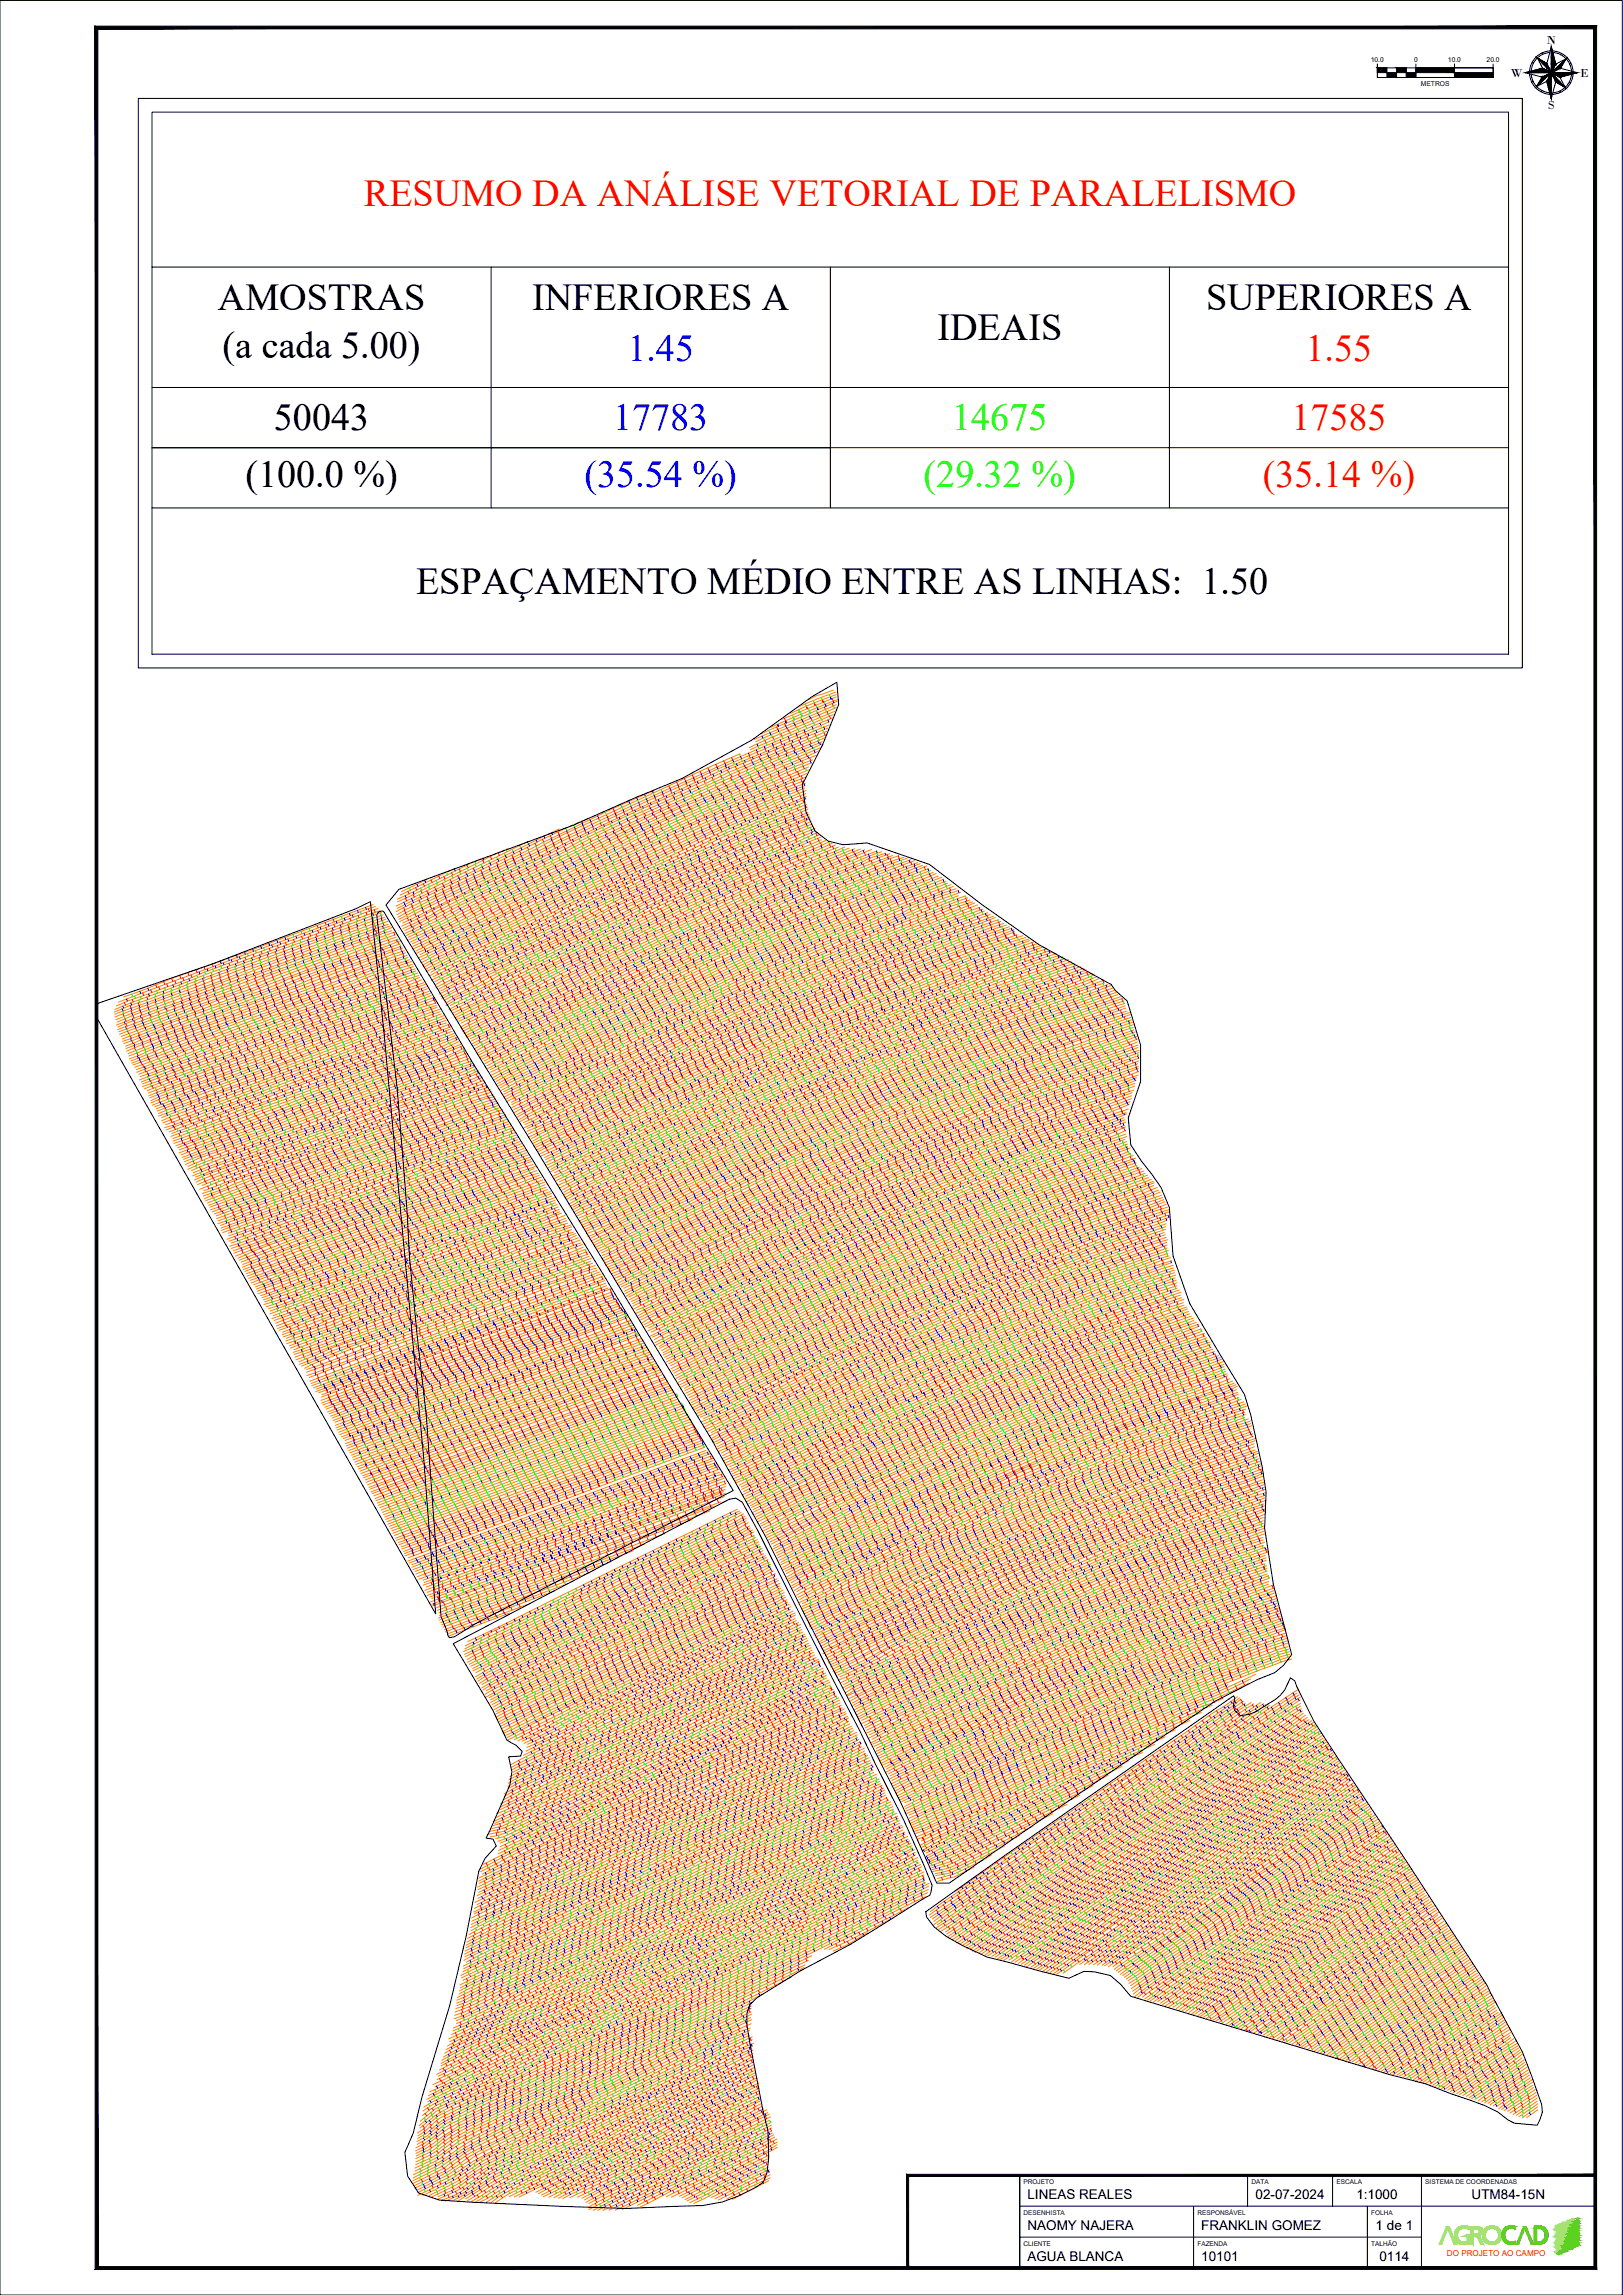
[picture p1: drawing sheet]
<svg xmlns="http://www.w3.org/2000/svg" width="420mm" height="594mm" viewBox="0 0 420 594" stroke-linecap="round" stroke-linejoin="round" font-family="sans-serif">
<defs><g id="words">
<g font-size="9.9" fill="#f00">
<text x="94.2" y="53.3">RESUMO DA ANÁLISE VETORIAL DE PARALELISMO</text>
<text x="338" y="93.5">1.55</text>
<text x="334.3" y="111.4">17585</text>
<text x="326.9" y="126.1">(35.14 %)</text>
</g>
<g font-size="9.9">
<text x="56.4" y="80.2">AMOSTRAS</text>
<text x="137.7" y="80.2">INFERIORES A</text>
<text x="312.2" y="80.2">SUPERIORES A</text>
<text x="242.7" y="88">IDEAIS</text>
<text x="57.6" y="92.7">(a cada 5.00)</text>
<text x="70.9" y="111.4">50043</text>
<text x="63.5" y="126.1">(100.0 %)</text>
<text x="107.7" y="153.8">ESPAÇAMENTO MÉDIO ENTRE AS LINHAS: 1.50</text>
</g>
<g font-size="9.9" fill="#00f">
<text x="162.4" y="93.5">1.45</text>
<text x="158.7" y="111.4">17783</text>
<text x="151.3" y="126.1">(35.54 %)</text>
</g>
<g font-size="9.9" fill="#0f0">
<text x="246.5" y="111.4">14675</text>
<text x="239.1" y="126.1">(29.32 %)</text>
</g>
<g font-size="3.5">
<text x="266" y="569.3">LINEAS REALES</text>
<text x="325.1" y="569.3">02-07-2024</text>
<text x="351.1" y="569.3">1:1000</text>
<text x="381" y="569.3">UTM84-15N</text>
<text x="266" y="577.3">NAOMY NAJERA</text>
<text x="311" y="577.3">FRANKLIN GOMEZ</text>
<text x="356.1" y="577.3">1 de 1</text>
<text x="266" y="585.3">AGUA BLANCA</text>
<text x="311" y="585.3">10101</text>
<text x="357.1" y="585.3">0114</text>
</g>
<g font-size="3.1">
<text x="400.4" y="11.4">N</text>
<text x="391.1" y="20">W</text>
<text x="409.1" y="20">E</text>
<text x="400.7" y="28.3">S</text>
</g>
<text font-size="2.1" fill="#f00" x="374.6" y="584">DO PROJETO AO CAMPO</text>
<g font-size="1.7">
<text x="354.8" y="16">10.0</text>
<text x="366.1" y="16">0</text>
<text x="374.8" y="16">10.0</text>
<text x="384.9" y="16">20.0</text>
<text x="367.8" y="22.2">METROS</text>
<text x="265" y="565.3">PROJETO</text>
<text x="324" y="565.3">DATA</text>
<text x="346" y="565.3">ESCALA</text>
<text x="369" y="565.3">SISTEMA DE COORDENADAS</text>
<text x="265" y="573.3">DESENHISTA</text>
<text x="310" y="573.3">RESPONSÁVEL</text>
<text x="355" y="573.3">FOLHA</text>
<text x="265" y="581.3">CLIENTE</text>
<text x="310" y="581.3">FAZENDA</text>
<text x="355" y="581.3">TALHÃO</text>
</g>
</g></defs>
<!-- layer: 10101_0114_simp -->
<g fill="none" stroke="#ff7f00" stroke-width=".26">
<path d="M215.8 178.6l-4.4 1.5-2.1 1M216.3 179.2l-4.7 1.7-4.9 2.1M216.5 179.8l-5.8 2.2-6 2.7M191.6 195.1l-9.9 4.3-18.5 8.6-15.7 7.3-6 3a278.7 278.7 0 0 1-18.8 9.2l-16 8-3.7 1.9M209.3 199.3a1147.2 1147.2 0 0 0-80.6 37.3l-20.8 10.1M209.3 198.5l-6.2 2.6a1197.7 1197.7 0 0 0-79.4 37.3l-16 7.7M210.1 197.5l-7.1 2.8-11.5 5.2a465.9 465.9 0 0 0-31.5 14.3l-52.9 25.8M210.3 196.7l-6.1 2.4-5.6 2.5a583.3 583.3 0 0 0-42.1 19.2l-14.6 7a286.6 286.6 0 0 0-20.8 10.3l-14.3 6.9M211.4 195.5l-4.5 1.7-21.8 9.5a434.9 434.9 0 0 0-31.5 14.7l-26.3 12.7-7.8 4.1-12.7 6.1M211.9 194.4l-19.1 8.3a616.5 616.5 0 0 0-47.7 22.1l-19.3 9.3-10.1 5.2-9.4 4.5M212.5 193.5l-14 5.8a427 427 0 0 1-24.3 10.7l-14.2 6.7-7.7 3.9a1511 1511 0 0 0-43.8 21.5l-2.6 1.2M212.8 192.6l-20.2 8.6-4.7 2.2a793.1 793.1 0 0 0-50.4 23.6l-3.1 1.5a210.7 210.7 0 0 0-19.7 9.8l-9 4.3"/>
<path d="M212.9 192l-12.8 5.2-9.9 4.4a837.8 837.8 0 0 0-53 24.8l-6.1 3a211.5 211.5 0 0 0-18.1 9l-7.8 3.7M213.6 191a756.2 756.2 0 0 0-40.9 17.7 1036 1036 0 0 0-41.4 19.9 446.1 446.1 0 0 0-23.8 11.7l-2.7 1.4M213.8 190.2l-14.6 5.9-12.5 5.6a696.2 696.2 0 0 0-34.2 15.6l-10.9 5.4a1040.2 1040.2 0 0 0-36.2 17.9l-.6 .3M214.1 189.3l-25.9 10.9-7.4 3.4a589.1 589.1 0 0 0-30.1 13.9 355.4 355.4 0 0 1-26.8 13.1l-19.6 9.8M214.3 188.5l-3.9 1.6a445.9 445.9 0 0 0-33.2 14.4 686 686 0 0 0-40.4 19.2l-20.6 9.8-12.2 6.2M214.6 187.7l-1.3 .5a1069.3 1069.3 0 0 0-50.8 22.3l-14.6 7-10 5.1-9.2 4.3-24.4 12M214.7 186.9l-3.5 1.4a1099.5 1099.5 0 0 0-66.5 29.9l-6.8 3.5-22.8 11-11.7 5.9M215.6 185.8a1256.9 1256.9 0 0 0-73 32.8l-32 15.6-7.3 3.8M215.7 185l-21.5 9M216.2 184.1l-4.9 2a218.5 218.5 0 0 0-17.3 7.4M216.5 180.4l-14.2 5.8M216.5 182.4l-21.3 9"/>
<path d="M216.7 183.1l-21.1 8.9M216.7 181.1l-17.4 7.3M217 181.4l-20 8.6M131.4 219.7l-28.5 13.7M136.8 217.8l-34.3 16.8M144.7 214.6l-41.9 20.6M152.1 212l-12.1 5.5-8.6 4.4-28.9 14.1M169.4 204.6a359.4 359.4 0 0 0-31.4 14.8l-32.7 15.9-2.5 1.5M208 202.1l-3.9 1.5a945.1 945.1 0 0 0-62.6 28.8l-32.6 16.1M208.3 204a1289.7 1289.7 0 0 0-82.3 38.4l-14.2 6.8-2 1.2M208.4 203.4a731.3 731.3 0 0 0-47.7 21.3l-10.6 5-40.6 20.1M208.4 202.7a501.6 501.6 0 0 0-45.8 20.4l-12.8 6-40.5 20"/>
<path d="M208.5 207.6l-19.9 8.5-9.1 4.4a715.2 715.2 0 0 0-40.6 19.4l-26.8 13M208.6 205.4l-8 3.4a536.7 536.7 0 0 0-32.3 14.5 598.4 598.4 0 0 0-32.5 15.8l-14.7 7-10.7 5.4M208.6 206.7l-8.3 3.5a361.4 361.4 0 0 0-22 10 697.2 697.2 0 0 0-39 18.7l-25.3 12.2-2.8 1.5M208.7 204.6a1092.8 1092.8 0 0 0-73.6 34.1l-15.3 7.3-9.6 4.9M208.7 206.2a600 600 0 0 0-44.6 19.8l-17.5 8.4-6 3.1-9.5 4.6a210.6 210.6 0 0 0-19.6 9.6M208.8 201.1l-7.2 2.8-12.1 5.2a496.9 496.9 0 0 0-27.6 12.8 1043.1 1043.1 0 0 0-42.1 20.6l-11.3 5.4M208.8 208.2a412 412 0 0 0-27 11.9l-18.8 8.5-51.3 25.1M209 208.9a443.2 443.2 0 0 0-32.3 14.2l-20.3 9.5-12.2 6.2-31.7 15.4M209 200.2a954.9 954.9 0 0 0-59.7 27l-22.1 11-18.5 8.9M209.1 209.4l-11.5 4.9a98.2 98.2 0 0 0-12 5.5 687.7 687.7 0 0 0-43.7 20.8l-19.3 9.2-9.8 5.1M209.2 210.3a471.2 471.2 0 0 0-34.6 15.2l-3.6 1.7a257.9 257.9 0 0 0-24.2 11.8l-9.1 4.4a366.2 366.2 0 0 0-24.9 12.3M209.4 210.9l-6.3 2.5a570.6 570.6 0 0 0-28.1 12.6l-14 6.5-9 4.6-23.5 11.4a135 135 0 0 0-14.4 7.3l-.6 .3"/>
<path d="M209.6 211.5l-20.5 8.7a80.9 80.9 0 0 1-10.8 5.1 1235.5 1235.5 0 0 0-41.5 20 303.7 303.7 0 0 0-22.7 11.2M209.7 211.9l-11.5 5-33 15-6.2 3-4.9 2.7-15.9 7.7a366.9 366.9 0 0 0-24.4 12M210 212.6a976 976 0 0 0-48.2 21.8l-9.3 4.7a1105.2 1105.2 0 0 0-38.4 18.9M210.2 213.3a731.2 731.2 0 0 0-41.9 18.7l-26.5 13a594.7 594.7 0 0 0-27.4 13.5M210.5 213.9a1231.9 1231.9 0 0 0-46.2 20.8l-10.7 5.3a715.7 715.7 0 0 0-34.9 17.2l-3.6 1.7M211 215.1l-18.8 8.3a614.7 614.7 0 0 0-38.1 17.8l-6 2.9a430.6 430.6 0 0 0-23.6 11.7l-6.2 2.7-2.8 1.8M211 214.5l-6.4 2.5-6.5 3a545 545 0 0 0-41.7 19.3l-27.2 13.2-2.7 1.6-7.4 3.5-3.6 2M211.5 215.5l-4 1.9a1051.4 1051.4 0 0 0-40.5 18.1l-3 1.7-29.8 14.3-8.1 4.2-9.6 4.6M212 216.1l-19.6 8.5-20.2 9.2-33.2 16.2-11.9 6.1-10.9 5.2M212.4 216.7l-.5 .2a952.9 952.9 0 0 0-61.5 28.3l-33.4 16.4M212.7 217.4a763.3 763.3 0 0 0-36.3 15.8l-4.6 2.4a2011 2011 0 0 0-50.7 24.8l-3.8 1.8M213.8 217.5a872.7 872.7 0 0 0-50.3 22.9l-20.7 9.9-7.4 3.8-17.7 8.7"/>
<path d="M214.7 217.9l-2.9 1.4a418.2 418.2 0 0 0-25.4 11l-9.9 4.5-58.7 28.7M215.4 218.3l-3.4 1.6-5.5 2a2028.5 2028.5 0 0 0-86.2 41.1l-2.3 1M216.2 218.8a867.8 867.8 0 0 0-57.8 26.2l-39.7 19.4M217 219.3l-8.1 3.3-20.1 8.6a2380.6 2380.6 0 0 0-56.1 27.2l-13.3 6.4M218.7 219.3l-3.2 1.4a919.2 919.2 0 0 0-50.6 22.7l-12.5 6a601.8 601.8 0 0 1-30.5 15l-2.7 1.5M219.8 219.6l-.7 .2a855.8 855.8 0 0 0-59.2 26.7l-40.5 20M221.3 219.7a1108.6 1108.6 0 0 0-85.6 39.6l-16 7.7M222.8 219.8a721.1 721.1 0 0 0-50.2 22.1l-22.9 11-6 3.1-23.6 11.6M223.9 220a1146.8 1146.8 0 0 0-72.2 32.7l-31.2 15.4M225.7 219.9a1264.3 1264.3 0 0 0-80.1 36.6l-24.8 12.1M96.6 234.2l-33 12.3-19.4 6.9-6.3 2.6-5.9 2.1M97.2 234.6l-33.9 12.5-32.6 12.3"/>
<path d="M97.9 235.2l-3.4 1.1-18.7 7a425 425 0 0 0-29.3 11l-13.4 4.8-3 1.3M98.4 235.8l-3.8 1.2-17.1 6.4a961.3 961.3 0 0 0-37 13.8l-10.8 4.1M98.7 236.2l-41.5 15.3-18.7 7.2-5 1.7-3.9 1.6M99.2 236.8l-32.4 11.9a397.1 397.1 0 0 0-23.3 8.8l-13.8 5M99.6 237.4l-4.2 1.4-31.8 11.7-33.8 12.7M99.9 237.9l-36.7 13.5-6.7 2.7-26.5 9.9M100.5 238.5l-65 23.9-5.2 2.2M100.5 239.3l-10.4 3.6-60 22.4M101 239.7l-34.8 12.7-35.7 13.4M110.6 227.6l-6.7 3.2M117.9 224.8l-14.3 6.9M125 222.1l-3.7 1.6-18.4 9.1"/>
<path d="M227 220.3a751.8 751.8 0 0 0-47.5 20.6l-13.6 6.4-44.1 21.6M228.3 220.5l-2 .6-24.9 10.4-6 2.8a999 999 0 0 0-44.9 21.3l-28.5 13.9M229.3 220.9a29.2 29.2 0 0 0-7.1 2.7l-8.9 3.6a397.9 397.9 0 0 0-24.4 10.9 670.1 670.1 0 0 0-38.1 18.2l-28.8 14M230.3 221l-3.9 1.4-26.9 11.4-13.8 6.4a766.8 766.8 0 0 0-34.5 16.5l-28.6 14.1M231.1 221.5a589.4 589.4 0 0 0-45.1 19.4l-8.9 3.9a334.7 334.7 0 0 0-21.1 10.4l-20.8 10.1-12.4 6.2M232.7 221.5l-3.1 1-3.1 1.3a830.5 830.5 0 0 0-46.9 20.7l-13 6.1-16.1 8a496.8 496.8 0 0 0-26.5 13l-.6 .3M234 221.9l-2.2 .7a226.8 226.8 0 0 0-21.1 8.7l-5.7 2.4a1663 1663 0 0 0-56.7 26.7l-21.1 10.3-3.6 1.9M234.8 222.2a619.6 619.6 0 0 0-46.7 19.9 796.1 796.1 0 0 0-41.2 19.7l-22.8 11.2M235.8 222.5a579.5 579.5 0 0 0-41.8 17.7l-24.6 11.3-9.2 4.7-36.1 17.6M236.8 222.8l-7.7 2.9a489.2 489.2 0 0 0-32.3 13.9l-10.5 4.8a297.2 297.2 0 0 0-24.2 11.5l-37.6 18.3M237.6 223.3a377.9 377.9 0 0 0-35.3 14.6l-7.5 3.4a1806.2 1806.2 0 0 0-56.9 27.2l-12.5 6.2M238.2 223.6a1064.3 1064.3 0 0 0-82.1 36.7l-30.6 15.1"/>
<path d="M238.8 224l-7.6 3.1a436.6 436.6 0 0 0-26.5 11.3 720.1 720.1 0 0 0-48.6 22.7l-9.9 4.7-20.2 10.1M239.9 224.1l-4 1.8a1140.6 1140.6 0 0 0-58.4 25.4l-12.7 6.3a960.4 960.4 0 0 0-38.7 19.1M240.4 224.9l-15.7 6.1a244.8 244.8 0 0 0-18 7.9l-23 10.2-56.8 27.8M240.9 225.3a1117.1 1117.1 0 0 0-91.1 41.1l-22.8 11.1M241.6 225.8a534.7 534.7 0 0 0-31.6 13.2l-9.5 4.1a1574.2 1574.2 0 0 0-60.7 28.9l-12.4 6.2M242.4 226.1l-11.3 4.5a1016 1016 0 0 0-71.9 32.7l-17 8.3-14.5 7.3M242.9 226.8a396.1 396.1 0 0 0-31.2 12.8l-14.8 6.5a239.7 239.7 0 0 0-18 8.4l-11.5 5.4-36.9 18.2-2.5 1.4M243.8 227.1a626.8 626.8 0 0 0-33.4 13.8 1460.8 1460.8 0 0 0-71.8 34.1l-4.8 2.2-5.4 2.7M244.3 227.6l-18.9 7.6a1203.7 1203.7 0 0 0-73.1 33.6l-23.5 11.7M244.9 228.1a261.5 261.5 0 0 0-24.1 9.8 1002.5 1002.5 0 0 0-58.1 26.6l-9.6 4.5-8.1 4.3-15.9 7.8M245.4 228.6l-15.2 5.9a104 104 0 0 1-13.1 5.7 1218.6 1218.6 0 0 0-59.6 27.4l-5.5 2.8a282.7 282.7 0 0 1-20.3 10l-2.3 1.3M246.2 229a1010.5 1010.5 0 0 0-73.2 31.9l-12 5.7-31.4 15.7"/>
<path d="M246.7 229.5a1059.6 1059.6 0 0 0-60.1 25.8l-23.4 11.1-32.8 16.2M247.5 230.1a158.2 158.2 0 0 0-21.1 8.3 1075.3 1075.3 0 0 0-78.8 36.5l-17.2 8.4M248.1 231.9l-1.3 .4a746.6 746.6 0 0 0-36.7 15.3l-6.5 2.8a1237.8 1237.8 0 0 0-51.5 24.6l-20.8 10.1M248.1 230.5l-1.2 .4a86.2 86.2 0 0 0-11.7 4.6l-1.7 .8-9.2 3.7a873.8 873.8 0 0 0-42.5 19l-20.5 9.7a679.3 679.3 0 0 1-30.7 15.3M248.7 231l-3.9 1.3a1097.9 1097.9 0 0 0-97.5 44.3l-16.4 8M250 231.9a903 903 0 0 0-75.1 32.6l-42.5 20.9M250.6 232.4l-3.4 1.1a1064.8 1064.8 0 0 0-66.8 29.1l-47.9 23.4M251.1 233l-3.2 1a1072.9 1072.9 0 0 0-88.9 39.8l-26.6 12.9M251.8 233.4l-1.4 .5a873.3 873.3 0 0 0-57.8 24.5 442.7 442.7 0 0 0-26.1 12.4l-33.6 16.5M252.3 233.7l-12.2 4.9a705.5 705.5 0 0 0-31.3 13.1l-1.6 .7a1558.2 1558.2 0 0 0-59.9 28.5l-14.1 7.1M253 234.2a1053.2 1053.2 0 0 0-41.3 17l-16.5 7.5a897.8 897.8 0 0 0-36.8 17.6l-24.6 12.2M253.7 234.8l-6.5 2.4a928.6 928.6 0 0 0-63.6 27.4l-45.8 22.4-3.9 2.2"/>
<path d="M254.4 235.3l-3.3 1.2a696 696 0 0 0-46.1 19.2l-13.9 6.3a244.7 244.7 0 0 0-18.9 9l-34.2 16.7-3.5 2.1M254.8 235.8a701.2 701.2 0 0 0-54.1 22.6 846.1 846.1 0 0 0-43.3 20.6l-15.1 7.4-7.7 3.9M255.7 236.3a735.6 735.6 0 0 0-55.3 22.9l-21.9 10.2-43 21.2M256.3 236.7a619.4 619.4 0 0 0-48.9 20.1 656.9 656.9 0 0 0-30.5 14.1l-34.2 16.7-4.8 2.7-2 .8M257.2 237.2a662.9 662.9 0 0 0-51.7 21.2l-22.8 10.4-12.8 6.4a661.9 661.9 0 0 0-30.4 15l-3.8 1.7M257.7 237.5l-2.7 1.1a680.2 680.2 0 0 0-52.5 21.8 510.9 510.9 0 0 0-32.7 15.5l-9.4 4.4-6.2 3.3-13.3 6.5-4.4 2M258.5 238a692.4 692.4 0 0 0-51.7 21.3 600.4 600.4 0 0 0-34.9 16.4l-9.9 4.7-7.8 4a211.5 211.5 0 0 1-17.8 8.4M259.1 238.5a540.9 540.9 0 0 0-35.5 14.1 1003.7 1003.7 0 0 0-44.7 20.3l-42.1 20.6M259.9 239a593 593 0 0 0-49.6 20.2 1120.2 1120.2 0 0 0-46.9 22l-26.4 13.1M260.5 239.5a547.5 547.5 0 0 0-45.2 18.1 870.2 870.2 0 0 0-50.8 23.9l-26.9 13.2M261.3 239.9a609.4 609.4 0 0 0-44.1 17.7 526.6 526.6 0 0 0-37.3 17.2l-42 20.6M101.4 240.9a833.2 833.2 0 0 0-38.5 14.4l-32.1 11.8"/>
<path d="M101.5 240.1l-71.1 26.4M102.1 241.3l-71.2 26.4M102.3 242l-28.9 10.6-8.2 3.3-7.5 2.6-26.3 9.8M102.6 242.6l-70.9 26.4M103.1 243.2l-20.6 7.4a123.7 123.7 0 0 0-14 5.5 742.8 742.8 0 0 0-36.8 13.5M103.4 243.6l-21.1 7.8-10.8 4.3-39.5 14.4M103.5 244.3l-17.2 6.3a1522.2 1522.2 0 0 1-48.1 17.8l-5.7 2.4M103.8 245l-15.9 5.7-11.2 4.4-16.3 5.9-27.8 10.4M104.2 245.4l-61.5 22.8-9.9 3.9M104.7 246.1l-3.1 1-19.4 7.3-33.2 12.2-15.8 6.1M105 246.6l-8.3 3a203.1 203.1 0 0 0-17.5 6.6l-30.1 11-15.7 6.2M105.4 247.3l-9.2 3.2-19.7 7.5-28.4 10.4a88.2 88.2 0 0 0-11 4.3l-3.6 1.4"/>
<path d="M105.6 247.9l-2.3 .7-13.1 4.8-5.2 2.1-38.6 14.2-12.5 4.9M106 248.4l-7 2.4-15.6 6.1-26.3 9.5-23 8.8M106.5 248.9l-8.9 3.2a350.7 350.7 0 0 1-22.3 8.3l-40.9 15.3M106.8 249.6l-4.1 1.3-17.4 6.7-22.9 8.3-27.6 10.4M107 250.2l-8.2 2.9-63.5 23.8M107.5 250.8l-5 1.7-10.8 4.2-28.4 10.4-27.9 10.5M107.7 251.3l-4.7 1.6-11.7 4.6-31.8 11.6-23.6 9M108.1 251.9l-49.6 18.3-22.2 8.5M108.4 252.5l-2.7 .9-8.2 3.2-35.6 13.1-25.8 9.8M108.6 253l-7 2.8-11.7 4.4a789.6 789.6 0 0 0-33.6 12.5l-19.7 7.4M109.1 253.6l-43.4 16.1-8.6 3.4-20.2 7.5M109.7 254.4l-34.5 12.5-20.6 7.9-17.7 6.5"/>
<path d="M110.1 254.8l-43.2 15.9-12.2 4.7-17.4 6.5M110.3 255.4l-30.9 11.4-41.3 15.6M110.7 256l-72.3 26.9M111.1 256.6l-72.6 27.1M111.4 257.1l-37.3 13.7a463.5 463.5 0 0 1-25.5 9.6l-9.8 3.8M111.7 257.7l-32.7 12a1034.8 1034.8 0 0 1-37.8 14.2l-2.1 1M112.1 258.3l-2.9 1a1016.4 1016.4 0 0 0-44.5 16.7l-19.8 7.2-5.8 2.3M112.5 258.8l-73.1 27.3M112.8 259.7a291.4 291.4 0 0 0-21.3 7.5l-23.3 8.9-16.6 6-11.5 4.4M261.9 240.3a533.9 533.9 0 0 0-41.2 16.5l-13.1 5.7a427.8 427.8 0 0 0-26.9 12.5l-22.5 10.9-20.2 10.1M262.5 240.7l-2.5 1a443.8 443.8 0 0 0-33.2 13.3l-24.4 10.5a139.4 139.4 0 0 0-14.6 7l-4.8 2.3a760.8 760.8 0 0 0-33.1 16.1l-11.6 5.6M262.7 241.2l-2.5 1a443.8 443.8 0 0 0-33.2 13.3l-8 3.3-16.4 7.2a130.3 130.3 0 0 0-14.6 7.1l-4.8 2.2a760.8 760.8 0 0 0-33.1 16.2l-11.6 5.6"/>
<path d="M263.3 241.9a504.5 504.5 0 0 0-39.7 15.8l-5.1 2.2a813.9 813.9 0 0 0-36.3 16.7l-43.2 21M264.8 242.2l-1.6 .5a552.5 552.5 0 0 0-44.2 17.7 555.3 555.3 0 0 0-34.8 16 457.2 457.2 0 0 0-29.5 14.4l-15.4 7.3M265.6 242.7l-3.9 1.2a392.6 392.6 0 0 0-31.4 12.5 1356.6 1356.6 0 0 0-68.9 31.7l-9.3 4.7-12.4 5.9M266.3 243.1a366.4 366.4 0 0 0-34.5 13.4 995 995 0 0 0-61.2 27.8l-10.9 5.5a248 248 0 0 1-19.7 9.5M266.6 243.5a818.7 818.7 0 0 0-55.9 22.7l-5.5 2.5a925.5 925.5 0 0 0-47.4 22.8l-16.9 8.1M267.6 243.8l-.6 .2a416.2 416.2 0 0 0-30.6 12 1119.7 1119.7 0 0 0-61.9 27.8l-13.7 7-19.6 9.4M268.6 244.3a813.3 813.3 0 0 0-75.8 31.6l-12 5.7-39.4 19.3M269.4 244.8l-1.6 .5a273.4 273.4 0 0 0-27.3 10.6 988 988 0 0 0-75.5 34.3l-23.3 11.4M270 245.1l-2.7 1a666.1 666.1 0 0 0-30.7 11.9l-10.3 4.3a306.3 306.3 0 0 0-22.4 10.1 484.7 484.7 0 0 0-33.2 15.7l-28.9 14.2M270.9 245.6a197.3 197.3 0 0 0-16.5 5.9 840.1 840.1 0 0 0-45.2 19l-5.1 2.5a722.9 722.9 0 0 0-40.8 19.6l-20.7 10.1M271.9 246.1a334.2 334.2 0 0 0-32.6 12.3l-10.3 4.2a309.1 309.1 0 0 0-22.5 10.1 796.9 796.9 0 0 0-43.1 20.5l-21 10.2M272.3 246.5a437.3 437.3 0 0 0-32.9 12.6 898.3 898.3 0 0 0-51.5 22.9l-44.3 21.5"/>
<path d="M273.4 246.9l-3.8 1.2a764.9 764.9 0 0 0-68.5 28.5l-16.5 7.6-15.9 8-25.6 12.3M274.2 247.3l-2.2 .7a766.2 766.2 0 0 0-58 23.3l-10.5 4.9a722.6 722.6 0 0 0-32.7 15.6l-27.2 13.2M275 247.6a777.8 777.8 0 0 0-71.5 29.3l-7.6 3.4-10.5 5-41.5 20.4M275.7 248.2a353.4 353.4 0 0 0-22.5 8.2 553.2 553.2 0 0 0-34.2 14.2 948.6 948.6 0 0 0-52 24.6l-22.2 10.8M276.6 248.4l-3.2 1.1a795.4 795.4 0 0 0-73.2 30.4 408.3 408.3 0 0 0-24.4 11.7l-31.3 15.2M277.3 248.9a844.2 844.2 0 0 0-84.5 35.1l-37.2 18.1-10.8 5.4M278.1 249.4l-1.3 .4a759.5 759.5 0 0 0-70.5 28.8 1014.7 1014.7 0 0 0-37.1 17.7 388.2 388.2 0 0 0-23.8 11.8M278.9 249.8a594.5 594.5 0 0 0-31.3 11.6 1180.8 1180.8 0 0 0-54.6 23.9l-41.2 20.1-5.8 3.2M279.7 250.2l-9.2 3.3a684.5 684.5 0 0 0-59.1 24.2l-18.4 8.4-36.6 17.9-10.5 5.3M280.6 250.6l-2.1 .8a592.7 592.7 0 0 0-55.4 21.9 1211.4 1211.4 0 0 0-67.4 31.8l-9.5 4.9M281.2 251.1a851.3 851.3 0 0 0-82.2 33.7l-24.5 11.8-25.7 12.7-2.1 1.2M281.9 251.5l-4.5 1.7a694.8 694.8 0 0 0-62.1 24.9 701.2 701.2 0 0 0-32.2 15.1l-20.9 10.1-14.6 7.4"/>
<path d="M282.7 251.9l-8.1 3a597.1 597.1 0 0 0-40.1 15.4l-18.2 8a482 482 0 0 0-27 12.6l-29.8 14.5-12.2 6.3M283.3 252.3l-.7 .4a867.7 867.7 0 0 0-100.2 42.3l-34.8 17.3M283.8 252.9l-3.1 1.2a642.2 642.2 0 0 0-40.7 15.5 1256.4 1256.4 0 0 0-81.2 37.8l-10.5 5.1M284.5 253.3l-2.9 1.2a653.3 653.3 0 0 0-42.4 16.2 972.2 972.2 0 0 0-62.1 28.3 223.7 223.7 0 0 0-16.8 8.4l-12.2 5.8M285.6 253.8l-2.8 1a656 656 0 0 0-59.2 23.3l-10.4 4.4a2086.1 2086.1 0 0 0-59.4 28.8l-2.9 1.2-2.4 1.2M285.9 254.5a392.7 392.7 0 0 0-25.7 9.2l-10 3.8a1162.4 1162.4 0 0 0-83.4 38.1l-17.7 8.6M286.8 254.9a864.4 864.4 0 0 0-96.6 40.1l-17.2 8.3a374.2 374.2 0 0 1-23.9 11.5M287.5 255.1l-35 13a1117.1 1117.1 0 0 0-92 42.2l-8 3.9-2.6 1.1M288 255.8a633.7 633.7 0 0 0-51.1 19.5 1024.9 1024.9 0 0 0-69.6 32.4l-17.4 8.4M288.8 256.3l-12.7 4.4a590.9 590.9 0 0 0-48.5 19.2l-6.9 3.1a1176.5 1176.5 0 0 0-59.7 28.5l-8.4 4.1-2.4 1M289.3 256.8a713.7 713.7 0 0 0-45.8 17.2l-18.4 7.8a312.5 312.5 0 0 0-22 10l-25.2 12.1-19.2 9.5-8.2 3.8M289.4 257.4l-1 .4a673.3 673.3 0 0 0-62.2 24.2 1474.1 1474.1 0 0 0-71.1 33.9l-4.3 1.8"/>
<path d="M290.1 258a486.2 486.2 0 0 0-33 11.9 1116.9 1116.9 0 0 0-91.1 41.4l-14.8 7M290.6 258.5a679.7 679.7 0 0 0-70.6 27.8 1169.9 1169.9 0 0 0-58.4 27.9l-10.1 4.6M291 259.1l-1.1 .3a472.8 472.8 0 0 0-33.2 12.2l-1.9 .7a943.9 943.9 0 0 0-74 33.1l-23.6 11.7-5.4 2.3M291.2 259.7a652.4 652.4 0 0 0-57.2 21.8 1417.9 1417.9 0 0 0-76.7 36.3l-5.1 2.3M113.1 260.2l-5.3 1.8-34.6 13.1-18.9 6.7-13.8 5.2M113.2 260.8l-12.8 4.6-59.7 22.2M113.8 261.3l-72.8 26.9M113.9 261.9l-61 22.4-11.9 4.6M114.3 262.4l-72.4 26.9M114.9 262.9l-16.5 6-13.4 5.2-31.9 11.6-8.8 3.3-2.4 1.1M115.1 263.5l-72.9 27.2M115.4 264.2l-2.8 .9-17.6 6.7-11.5 4.1-40.6 15.2"/>
<path d="M115.6 264.8l-2.7 .8-17.2 6.7-43.7 16.1a50.2 50.2 0 0 1-9.4 3.5M116.2 265.2l-73.2 27.3M116.6 265.8l-72.8 27.2M116.7 266.4l-17.9 6.8-37.5 13.8-16.8 6.4M117 267a1685.3 1685.3 0 0 1-51.5 19.2l-21.3 8M117.6 267.5l-11.5 4.5-37.8 13.8-23.5 8.9M117.8 268.1l-12.3 4.8-39.3 14.4-21.4 8.1M118.2 268.6l-10.7 4.2-41.2 15.2-12 4.7-9.3 3.3M118.4 269.1a148.2 148.2 0 0 1-16.4 6.5l-56.5 21M118.8 269.6a210.7 210.7 0 0 1-24.1 9.2l-48.7 18.3M119.3 270.3l-13.2 5.2-59.7 22.2M119.6 270.8a1658.4 1658.4 0 0 1-48.1 18.1l-25.1 9.5"/>
<path d="M120 271.4l-2.1 1a158.7 158.7 0 0 1-14.8 5.6l-56.2 21M120.3 272a243.3 243.3 0 0 1-20.4 7.7l-19.6 7.3-14.5 5.6a215.1 215.1 0 0 0-18.6 7M120.6 272.7l-12.7 4.9a1223.1 1223.1 0 0 0-41.5 15.6l-18.9 6.9M120.9 273.4l-73.2 27.3M121.3 274.1l-45.7 17-24.1 8.7-3.5 1.6M122 274.7l-8.7 3-21 7.7-13.5 5.3-23.9 8.7-6.2 2.5M122.4 275.2a164.7 164.7 0 0 0-15.7 5.7l-52.3 19.4-5.8 2.4M122.8 275.6l-23.5 8.7a138.3 138.3 0 0 0-17.7 6.9 672.5 672.5 0 0 0-32 11.8M122.9 276.1l-2.5 1.1-27 10-6.9 2.8a745.8 745.8 0 0 0-32.1 11.8l-4.4 1.8M123.2 276.7l-3.7 1.6-18.3 6.7-17.8 6.8-29 10.7-4.6 1.9M123.8 277.2l-3 1.3-70.2 26.2M124 277.7l-3.5 1.5-43.2 16.2a400.1 400.1 0 0 0-27 10.1"/>
<path d="M124.5 278.4l-3.7 1.5a464.4 464.4 0 0 0-25.8 9.8l-40.7 14.8-3.5 1.5M124.9 278.8l-2.2 1.1-21.3 7.8-12.6 4.9-30.4 11.1-7.3 2.9M125.3 279.7l-31.1 11.7-5.8 2-6.5 2.6-20.8 7.5-8.8 3.3M291.3 260.4l-2.8 1a739.4 739.4 0 0 0-78 31.4 1673.6 1673.6 0 0 0-48.4 23.3l-9.5 4.6M291.4 261a738.5 738.5 0 0 0-65.6 25.5 995.6 995.6 0 0 0-49.6 23.5l-23.2 11.2M291.7 261.7l-7.2 2.3a842.8 842.8 0 0 0-81.1 33.5 260 260 0 0 0-19.1 9.3l-30.7 14.9M292.4 262.1a710.5 710.5 0 0 0-62.1 23.9l-30.4 13.8a243.7 243.7 0 0 0-19.2 9.5l-26.8 13M292.5 262.7l-4.5 1.6a270.3 270.3 0 0 0-23 8.3l-1.4 .5a743.2 743.2 0 0 0-50.7 21.5 423.8 423.8 0 0 0-29.9 14.2l-28.9 14.2M292.8 263.3a691 691 0 0 0-64.1 25l-5.3 2.4a545.1 545.1 0 0 0-32.9 15.2l-35.9 17.5M292.9 264a718.5 718.5 0 0 0-57.9 22.2l-1.5 .7a829.8 829.8 0 0 0-44.2 20.4l-34.3 16.7M293.2 264.6a719.9 719.9 0 0 0-67.9 26.6 790.8 790.8 0 0 0-41.5 19.5l-28.1 13.7M293.4 265.3a811.7 811.7 0 0 0-48.5 18.1 1174.4 1174.4 0 0 0-69.4 32.1l-19.6 9.5"/>
<path d="M293.4 266l-.7 .2a711.5 711.5 0 0 0-64.7 25.3 1267.6 1267.6 0 0 0-59.7 28.2l-12.4 6.1M293.5 266.6l-2.7 1a794.1 794.1 0 0 0-52.8 20.2l-7.4 3.4a771.9 771.9 0 0 0-44.8 20.8l-25.9 12.7-3.8 1.7M293.8 267.8l-16.7 6.1a499 499 0 0 0-45.6 18.3 1029.7 1029.7 0 0 0-57.3 26.9l-14.1 7.1-3.3 1.3M293.9 267.1l-11.2 4.1a604.7 604.7 0 0 0-54.9 21.9 908.6 908.6 0 0 0-44.3 20.8l-16.1 7.8-6.8 3.5-4.1 1.8M294.1 279.6l-6.8 2.6a577.7 577.7 0 0 0-45.4 17.7l-12.6 5.5-25 11.6-40.9 19.9M294.2 279a869.9 869.9 0 0 0-84.9 34.9l-46.3 22.5M294.2 268.3l-3.2 1.3a646 646 0 0 0-49.6 19 784.3 784.3 0 0 0-55.5 25.5l-8 3.8-7.8 3.9a127.2 127.2 0 0 1-12.9 6.2M294.4 269l-2.5 1a658.7 658.7 0 0 0-47.7 18.2 915.5 915.5 0 0 0-37.8 16.8l-7.4 3.6-7 3.2-10.2 5.1a268.2 268.2 0 0 0-19.6 9.8l-4.7 1.9M294.4 269.7l-2.2 .9a595.7 595.7 0 0 0-59.5 23.2l-7.6 3.4a354.3 354.3 0 0 0-27.1 12.7l-5.2 2.3-28 13.8-7 3.2M294.6 275.4l-4 1.4a399.8 399.8 0 0 0-36.1 13.6 624 624 0 0 0-40.5 17.7l-3 1.4a546.3 546.3 0 0 0-35.4 17.1l-14.1 6.9M294.6 278.3a341.5 341.5 0 0 0-32.5 11.9 885.2 885.2 0 0 0-72.5 32.5l-26.9 13M294.6 271.2a741.9 741.9 0 0 0-68 26.7 1619.4 1619.4 0 0 0-64.3 30.9l-3.7 1.6"/>
<path d="M294.7 270.5a703.4 703.4 0 0 0-70.2 27.7l-15.8 7.1-3.1 1.7-10.5 4.9-32.1 15.8-4.6 2M294.7 276.5l-2.6 1.1a840.7 840.7 0 0 0-88.6 36.8 444.1 444.1 0 0 0-23.8 11.7l-17.9 8.8M294.7 276.1l-1.9 .6a724.5 724.5 0 0 0-64.9 25.8l-9.7 4.4a1430.9 1430.9 0 0 0-45 21.7l-11.5 5.6M294.7 277.4l-6.4 2.4a367.5 367.5 0 0 0-28.6 10.7l-4.8 1.8a725.6 725.6 0 0 0-46.6 20.6l-15.7 7.5-8.3 4.3-20.2 9.7-2 1.1M294.8 273.2l-3.7 1.3a551.8 551.8 0 0 0-51.2 19.9 739.3 739.3 0 0 0-33 14.8l-19.6 9.4-27.2 13.5M294.8 274.6l-7.3 2.7a436.8 436.8 0 0 0-32.3 12.2 1131 1131 0 0 0-81.3 37.3l-13.1 6.3M294.8 273.9l-.6 .2a668 668 0 0 0-55.7 21.5 1328.6 1328.6 0 0 0-70.8 33.5l-7.5 3.7M294.9 272.5l-7.6 2.6a580.1 580.1 0 0 0-50 19.6 1214.5 1214.5 0 0 0-70.7 33.4l-7.2 3.5M294.9 271.9l-18.3 6.4-16.1 6a1039.7 1039.7 0 0 0-75.9 34.2l-13.4 6.7a90.5 90.5 0 0 1-12.2 5.7M125.7 280.3l-39.4 14.6a278.7 278.7 0 0 1-21.7 7.9l-12.9 5.1M126 280.9l-15.1 5.5-10 4-16.7 6-31.4 11.8M126.5 281.4a298.8 298.8 0 0 0-24.8 9.2l-42.6 15.7a32.9 32.9 0 0 1-6.8 2.6"/>
<path d="M126.9 282.1l-7.2 2.4-47.1 17.6a170.2 170.2 0 0 0-15.9 6.1l-4.1 1.4M127.4 282.7a411.2 411.2 0 0 0-27.7 10.2l-4 1.3-10 3.9a669.3 669.3 0 0 0-32.8 12.2M127.7 283.4l-1.1 .3a113.4 113.4 0 0 0-12.5 4.4l-60.9 22.7M128.1 283.9l-2.5 .6-19.5 7.4-37.8 13.8-14.6 5.7M128.4 284.5l-3.7 1-12.8 5-36.4 13.4-21.5 8.1M128.7 285l-.8 .2a195.4 195.4 0 0 0-17.2 6.4l-32.9 11.9-8.7 3.4-3 1.3-11.8 4.3M128.9 285.5l-10.1 3.8a138 138 0 0 1-13.9 5.1l-50.4 18.8M129.2 286.1l-3.8 1.3-8.4 3.3-39.9 14.6-22.2 8.4M129.5 286.7l-74 27.5M130.2 287.2l-47.8 17.6-26.4 9.9M130.6 288.1l-2.3 .5-42.1 15.5a104.8 104.8 0 0 0-12.1 4.8l-18 6.5M130.9 288.5l-17.9 6.4-56.5 21.1"/>
<path d="M131 289.1l-24.6 9.1-12.8 4.5-37.2 14.1M131.4 289.7l-16.7 6-57.6 21.5M131.7 290.3l-74.5 27.6M131.8 290.9l-74.5 27.6M132.4 291.4l-7.7 2.6-44.6 16.8-22.4 8.3M132.8 291.9l-7.1 2.5-66.6 24.8M133 292.6l-73.8 27.3M133.4 293.2l-74.7 27.6M133.7 293.8l-23.4 8.6a827.8 827.8 0 0 1-37.8 13.9l-13.2 5M134 295l-45.5 17-29 10.6M134.1 294.3l-22.4 8.2a1291.9 1291.9 0 0 1-43.3 16.1l-8.6 3.2M134.7 295.5l-74.8 27.7"/>
<path d="M135 296l-36.3 13.7-38.3 14.1M135.2 296.7l-14.9 5.4a1425.3 1425.3 0 0 1-44.7 16.7l-15.1 5.6M135.6 297.3l-61.5 22.8-13.1 5.1M136.1 297.8l-12 4.3-18.3 7-35.8 13.1-8.4 3.5M136.4 298.4l-3.8 1.4a290.2 290.2 0 0 0-21.3 8l-36.6 13.5-12.7 4.9M136.8 299l-16.5 5.9-7.3 3-37 13.6-13.6 5.2M137.2 299.6l-7.7 2.7a701.6 701.6 0 0 1-31.3 11.7l-35.4 13.3M291 289.3l-4 1.6a568.9 568.9 0 0 0-53.7 21.6 576.9 576.9 0 0 0-36.7 17.3l-28.7 13.9M291 291.3l-2.9 1.2a637.8 637.8 0 0 0-50.3 20.2l-21.7 9.7-47.8 23.5M291.2 295a438.8 438.8 0 0 0-39 15.2l-19.9 8.5-21.4 10a860.4 860.4 0 0 0-32.8 16.1l-2.1 .8-5.4 3M291.3 289.8l-2.1 .9a661.9 661.9 0 0 0-53.4 21.5 589.5 589.5 0 0 0-35.2 16.4l-32.8 15.9M291.3 291.7a94 94 0 0 1-11.5 4.5l-15 5.6-11.5 5a728.6 728.6 0 0 0-53 24.1l-22.2 11-9.2 4.2"/>
<path d="M291.4 290.5a830 830 0 0 0-43.1 16.9l-4.7 2.1a767.8 767.8 0 0 0-44.2 20.4l-30.8 14.9M291.4 293.6l-11.2 3.9a239.5 239.5 0 0 0-18.9 7.3l-4.4 2-9.2 3.7a968.1 968.1 0 0 0-44.5 20.3l-9.6 4.8-4.4 2-19.6 9.9M291.4 292.6l-4.4 1.9a471.6 471.6 0 0 0-27.3 10.2l-14.2 6.1a1144.8 1144.8 0 0 0-63.4 29.8l-12.7 6.2M291.5 288l-5.2 1.6a820.2 820.2 0 0 0-84 35.9l-6.4 3.1a611.3 611.3 0 0 0-29.1 14.3M291.7 295.5a774.8 774.8 0 0 0-61.8 25l-25.1 11.8-34 16.8M291.7 294.2l-9.4 3.2-17.2 6.5-9.7 4.2a526.3 526.3 0 0 0-40.2 17.9l-12.7 5.9-3 1.6-15 7.3-14.7 7.4M291.7 288.3l-3 1.3a606.6 606.6 0 0 0-58.2 23.4l-19.4 8.8-44 21.6M291.9 296.2a670.4 670.4 0 0 0-43.6 17 202.2 202.2 0 0 0-21 9.4 803.5 803.5 0 0 0-41.5 19.9l-14.5 7.1M292 296.8l-6.3 2.2a861.8 861.8 0 0 0-47.6 19.3l-36.7 17.1-29.8 14.8M292.1 287.1a612.2 612.2 0 0 0-54.4 21.3 627.4 627.4 0 0 0-42.7 20l-19.3 9.3a43.4 43.4 0 0 0-9.5 4.7M292.2 298.1a818.9 818.9 0 0 0-82.1 34.7l-38.1 18.6M292.3 285.9l-2.7 1.2a740.9 740.9 0 0 0-56.1 22.4l-23.4 10.6-44.3 21.6"/>
<path d="M292.5 285.2a268.6 268.6 0 0 1-19.5 7.2l-1.3 .5a919.7 919.7 0 0 0-70.3 30.7l-35.9 17.5M292.6 297.2a838.8 838.8 0 0 0-75.3 31.4l-14.7 7-30.9 15.1M292.7 298.6a797.1 797.1 0 0 0-76 31.8l-9 4.2-17.5 8.7-17.7 8.5M292.9 284.4l-2.8 1.1a601.7 601.7 0 0 0-32.2 12 1209.4 1209.4 0 0 0-77.3 35.5l-13.2 6.3-2.2 1.3M292.9 283.6a915.2 915.2 0 0 0-46.2 17.9 1215 1215 0 0 0-70.1 32.8l-12 5.7M293.1 282.9a791.1 791.1 0 0 0-75.1 30.6l-16.6 7.8-36.6 17.9M293.4 299.1l-8.7 3.1a807.8 807.8 0 0 0-61.8 26 1377.8 1377.8 0 0 0-44.7 21.7l-5.7 2.6M293.5 282.2a227.8 227.8 0 0 0-20.6 7.4 789.8 789.8 0 0 0-38.1 15.6l-1.5 .8a956 956 0 0 0-46.2 21.7l-23.1 11.2M293.8 281.1l-11.1 4.1a66.4 66.4 0 0 0-10.6 4 656.7 656.7 0 0 0-49.2 20.7 1023.7 1023.7 0 0 0-39.2 18.7l-19.9 9.5M293.8 280.4l-4 1.5a195.8 195.8 0 0 0-17.1 6.4l-1.4 .6a721.3 721.3 0 0 0-53.9 22.8 1147.2 1147.2 0 0 0-42.9 20.7l-10.7 5.1M294 299.8a340.9 340.9 0 0 0-28.4 10.5l-11.7 4.9a706.3 706.3 0 0 0-34.1 15.2l-15.8 7.5-21.9 10.9-9 4.2M137.4 300.2l-16.4 5.9a85.8 85.8 0 0 1-13.1 5 1114.1 1114.1 0 0 0-45.1 16.9"/>
<path d="M137.7 300.6l-11.2 4.2a534.4 534.4 0 0 1-28.5 10.6l-22 8.1-13 5.1M138 301.4a79.9 79.9 0 0 0-13.3 4.9l-3.2 1.3-37.1 13.5-21 8M138.3 302.5a722.1 722.1 0 0 1-34.5 12.9l-39.8 14.9M138.6 302l-3 1a107.3 107.3 0 0 0-12.6 4.7l-11 4.1a804.1 804.1 0 0 0-38.2 14.3l-10.1 3.6M139 303l-12.2 4.7a2120.8 2120.8 0 0 0-54.9 20.5l-7.5 2.7M139.4 303.7l-4.5 1.5-11.5 4.4a1916 1916 0 0 0-54.2 20.3l-4.4 1.5M139.6 304.2l-17.1 6.6a1682 1682 0 0 0-48.2 17.9l-9.3 3.4M140.2 304.7l-11.5 4.5-33.4 12.1-9 3.6-6.5 2.3-14.1 5.3M140.5 305.4l-74.4 27.7M141 306l-37.4 13.7-37.2 14M141.1 306.7l-74.5 27.6M141.4 307.3l-39.9 14.7-30.1 11.3-4.7 1.6"/>
<path d="M141.8 307.9l-38.6 14.2-24.1 9.1-11.6 4.2M142.5 308.5l-17.8 6.3-35.2 13.3-21.6 7.9M142.8 309.6l-9.9 3.6a773.6 773.6 0 0 0-33.5 12.6l-30.9 11.2M142.8 308.9l-74.6 27.6M143.5 310.1l-31.5 11.5-6.5 2.7-24.6 8.9a91.9 91.9 0 0 1-11.9 4.3l-.7 .2M143.7 310.7l-29.8 10.9-7.9 3.1-23.2 8.6-13.9 5M143.8 311.4l-11.3 4.1a521.6 521.6 0 0 0-27.8 10.5l-32.5 11.9-2.7 .8M144.2 311.8a64.3 64.3 0 0 1-10.1 3.7l-30.4 11.6-33.7 12.3M144.5 312.4l-20.5 7.6a1776.1 1776.1 0 0 1-54.2 20.1M144.8 313l-74.1 27.6M144.9 313.7l-6 2.3a399.7 399.7 0 0 0-25.4 9.6l-37.5 13.8-5.6 1.9M145.3 314l-9.3 3.8-11.2 4a550.5 550.5 0 0 1-30.5 11.5l-23.3 8.5"/>
<path d="M146.2 314.6l-22.7 8.4-11.3 4.5-40.9 15M146.4 315.4a624.4 624.4 0 0 0-29.4 11l-35.4 12.9-10.1 3.9M146.7 316a321.7 321.7 0 0 0-23.3 8.8l-37.4 13.6-14.1 5.5M147 316.6a219.9 219.9 0 0 0-18.9 6.7l-2.6 1.3-4.6 1.7-35.8 13.1-12.8 5M147.8 317.1a153 153 0 0 0-17.8 6.3 63.6 63.6 0 0 1-11.2 4.4l-38.9 14.3-6.7 2.7M148 317.6l-10.9 3.9a914.6 914.6 0 0 1-39.6 14.7l-24.4 9.3M148 318.3l-1 .3a187.9 187.9 0 0 0-17.3 6.6l-45.1 16.5a67.8 67.8 0 0 1-11.3 4.4M148.4 319a170.7 170.7 0 0 0-19.1 7.1 2009.9 2009.9 0 0 0-55.1 20.3M149 319.3l-3 1.1a84.3 84.3 0 0 0-13.2 5.1l-42.1 15.4-10.7 4.2-6 2M149.2 319.8l-2.3 1.1-4.7 1.5-4.9 2.1a1359 1359 0 0 0-49.9 18.6l-13.2 4.7M293.8 300.4a711.8 711.8 0 0 0-65.2 26.7l-19.1 8.9-14.4 7.1-21.6 10.5M294.1 301a842.9 842.9 0 0 0-75 31.2l-10.4 4.8-34.9 17.3"/>
<path d="M294.4 301.6a682.3 682.3 0 0 0-57.7 23.2l-26.7 12.4-9.3 4.8-26.6 12.9M294.9 302.1a712.7 712.7 0 0 0-70.1 29l-18.3 8.5-7.7 3.9-24.4 11.9M295.6 302.5l-1.7 .6a775.2 775.2 0 0 0-69.7 28.9l-15.4 7.2-34 16.9M296.1 303.1a683 683 0 0 0-63 25.7 581 581 0 0 0-37.8 18l-8 3.8-12.3 6.2M296.4 303.7l-3.2 1.3a670.6 670.6 0 0 0-64 26.2l-13.6 6.1-12.1 6.2-27.8 13.6M297.1 304.2a555.9 555.9 0 0 0-48.3 19l-10.7 4.6a681.9 681.9 0 0 0-32 15.2l-30.5 14.8M297.4 304.8l-2.8 1.1a347.5 347.5 0 0 0-24.2 9 963.1 963.1 0 0 0-72 32.6l-22.4 11M298.1 305.3a600 600 0 0 0-52.7 20.9 823.3 823.3 0 0 0-48.7 22.8l-20.4 10M298.6 305.8l-14.5 5.1a958.4 958.4 0 0 0-51 21.4l-14.9 6.9-41 20.2M298.7 306.9l-6.5 2.7-5.2 1.7a615.2 615.2 0 0 0-40.5 16.5l-1.6 .7a749.2 749.2 0 0 0-42.4 19.9l-24.9 12.3M298.8 306.2l-11.9 4.4a672.5 672.5 0 0 0-50.6 21.1l-17.9 8.1-41.1 20.2M299.6 307.4l-4.3 1.8a720.9 720.9 0 0 0-71.4 29.6l-17.2 8.3-28.7 14.1"/>
<path d="M299.9 308.1l-5 2-10.8 3.6a1078 1078 0 0 0-89.4 40l-16.3 8.1M300.3 308.6a617.3 617.3 0 0 0-55.8 22.4 1575.8 1575.8 0 0 0-63.9 30.5l-2.1 1M300.7 309.4l-1.6 .5a429.7 429.7 0 0 0-32 12.1 938.5 938.5 0 0 0-65.3 29.7l-22.9 11.4M301 310a516.7 516.7 0 0 0-45.3 17.5 1371.4 1371.4 0 0 0-74.2 35l-2.5 1.2M301.3 310.6l-7 2.6a438.7 438.7 0 0 0-35.1 13.6 1270.2 1270.2 0 0 0-79.8 37.6M301.4 319a750.7 750.7 0 0 0-74.9 31.1l-14.3 6.8-7.9 4.1-20.2 9.8M301.6 311.1l-3.3 1.3a446.8 446.8 0 0 0-33.7 12.9 873.4 873.4 0 0 0-60.7 27.6l-24.3 12M301.7 319.6a797 797 0 0 0-47.8 18.7l-19.4 8.9a557.4 557.4 0 0 0-30.6 14.7l-20.1 9.8M301.7 318.3a380 380 0 0 0-25 9.2l-4.9 1.9a958.9 958.9 0 0 0-59.1 26.5l-10.9 5.6-18.7 9.1M301.8 317.5a322.8 322.8 0 0 0-24.7 9.1 1065.7 1065.7 0 0 0-80.5 36.6l-13.8 6.7M301.9 311.8l-14.8 5.4a327.9 327.9 0 0 0-26.2 10.3 1053.7 1053.7 0 0 0-63.5 29.4l-17.1 8.4M301.9 316.8l-16.5 5.8a857.8 857.8 0 0 0-59.4 25.5 458.1 458.1 0 0 0-24.8 12.1l-18.8 9.1"/>
<path d="M302.1 315.9l-4.5 1.7a371.7 371.7 0 0 0-26.3 10l-11.9 4.8a1139.7 1139.7 0 0 0-53.2 24.5l-13.5 6.8-10.8 5M302.2 312.5a500.4 500.4 0 0 0-45.6 17.5 1350.7 1350.7 0 0 0-74 34.9l-2.3 1.1M302.4 314.6l-4 1.2a370.1 370.1 0 0 0-24.7 9.4 955.4 955.4 0 0 0-70.2 31.6l-21.4 10.4M302.6 313.2l-2.2 .6a285.2 285.2 0 0 0-21.1 7.5 1039.1 1039.1 0 0 0-92.3 42.2l-6.4 3M302.7 313.7l-6.2 2a324.5 324.5 0 0 0-24.4 9.3l-14.3 5.9a1252.8 1252.8 0 0 0-74 34.9l-2.5 1M303 315a362.2 362.2 0 0 0-30.6 11.3l-3.6 1.5a921.6 921.6 0 0 0-70.2 32.2l-7.9 3.9-9.1 4.2M149.7 320.4a47.8 47.8 0 0 0-9.7 3.9l-31.4 11.4-19.8 7.6-13.8 5.1M150.2 321l-75 28M150.4 321.7l-57.7 21.3-16.6 6.4M150.8 322.1l-11.3 4.4-41.9 15.4-21.7 8.2M151 322.8l-4.1 1.7-19.3 7-46.1 17.3-5.3 1.8M151.5 323.4l-75.2 27.9"/>
<path d="M151.8 324l-2.5 1a1850.3 1850.3 0 0 0-53.2 19.8l-19.5 7.2M152.1 324.7l-34.2 12.6-22.4 8.5a99.4 99.4 0 0 0-14.5 5.3l-3.6 1.4M152.5 325.2l-48.1 17.9-19.1 6.9-3.1 1.4-4.7 1.8M152.9 326.5l-24.2 8.8-17 6.5-20.6 7.4a91.1 91.1 0 0 0-11.7 4.7l-.6 .3M153.1 325.7l-53.3 19.8a219.3 219.3 0 0 0-21.7 8.1M153.4 327l-74.1 27.5M154.1 327.6l-8.6 3.2-8.7 2.9-23.8 9.1-33.7 12.4M154.4 328.3l-3.2 .9-15.7 5.6-22.3 8.7-33.8 12.6M154.6 328.9a1076.7 1076.7 0 0 0-42.2 15.6l-32.4 12.1M155.2 329.3l-75 28.2M155.6 329.8l-75 28.3M155.9 330.4l-75.2 28.3"/>
<path d="M156.4 331l-75.2 28.3M156.5 331.5l-74.6 28.1M156.8 332.2l-75.1 28M157 332.8l-74.5 27.7M157.4 333.4l-74.1 27.6M158 333.6l-74.8 28M158.4 334.4l-75.3 28.1M158.6 335.1l-75.4 28.1M158.9 335.6l-75.3 28.1M159.4 336.2l-75.3 28.1M159.8 336.7l-75.3 28.1M160.1 337.4l-75.3 28.1"/>
<path d="M160.5 337.9l-75.3 28.1M160.9 338.5l-75.3 28.1M161.3 339l-75.3 28.1M161.9 339.4l-75.7 28.3M301.9 320.3a785.5 785.5 0 0 0-90.4 38.6l-27.3 13.4M302 321.6a765.9 765.9 0 0 0-42.1 16.4l-14.4 6.3a807.4 807.4 0 0 0-40.9 19.5l-19.7 9.6M302.1 322.3a590.1 590.1 0 0 0-52 20.8l-7.3 3.2a700.1 700.1 0 0 0-37.9 18.1l-19.5 9.4M302.1 323.1a628.7 628.7 0 0 0-59.3 23.9 461 461 0 0 0-26.2 12.4l-30.9 15.1M302.3 320.9l-1.6 .5a622 622 0 0 0-52.5 21l-30 13.8a606.1 606.1 0 0 1-29.8 14.6l-4 2M302.3 324.5a545.3 545.3 0 0 0-50.8 20.2l-6.6 2.8a613.2 613.2 0 0 0-31.4 14.9l-27.5 13.3M302.5 323.7a511.1 511.1 0 0 0-50.3 19.9 625.6 625.6 0 0 0-48.1 22.6l-18.3 8.9M302.5 325.1a582.3 582.3 0 0 0-56.1 22.5 1041.3 1041.3 0 0 0-44.4 21.1l-15.3 7.5"/>
<path d="M303 325.6l-7.1 2.4a651.3 651.3 0 0 0-46.7 19.1 1125.7 1125.7 0 0 0-49.8 23.6l-12.4 6.1M303.3 326.4l-5.5 1.7a485.6 485.6 0 0 0-35.9 14.2l-18.8 8.3a484.2 484.2 0 0 0-25.2 11.9l-30.9 15M303.3 326.9a545.4 545.4 0 0 0-49.7 19.7 371.9 371.9 0 0 0-23.5 10.6l-42.7 20.9M303.7 327.5l-1.1 .4a374.2 374.2 0 0 0-27 10l-15.7 6.7a1390.1 1390.1 0 0 0-70 33.2l-2.2 .9M303.8 328.2a404.3 404.3 0 0 0-26.8 9.9l-4.9 2a961.4 961.4 0 0 0-55.7 25.4l-16.7 8-6.6 3.5-5 2.3M304 328.8l-2.1 .7a500.4 500.4 0 0 0-40.6 16 705.3 705.3 0 0 0-48 22.2l-10.6 5-13.8 7M304.1 329.5a457.4 457.4 0 0 0-37 14.3 557.2 557.2 0 0 0-39.6 17.7l-24.5 11.9-14.3 7.1M304.2 330.8l-7.9 2.7a878.2 878.2 0 0 0-81.2 35.5l-25.5 12.5M304.4 330a387 387 0 0 0-34.1 13.1 1174.5 1174.5 0 0 0-73.7 34.2l-7.6 3.8M304.5 331.4a472.7 472.7 0 0 0-37.7 14.7l-5.2 2.1a712.8 712.8 0 0 0-42.2 19.5l-12.6 6.1-12.3 6.2-4.9 2.1M304.7 332.1l-4.7 1.5a784.4 784.4 0 0 0-67.7 28.6 836.9 836.9 0 0 0-36.3 17.8l-6.1 2.7M304.7 333.5l-1.6 .5a495.9 495.9 0 0 0-38.7 15.2l-19.6 8.5-6.8 3.4a767.6 767.6 0 0 0-34.2 16.5l-11.1 5.4-2.2 .8"/>
<path d="M304.7 332.8l-1.7 .5a160.6 160.6 0 0 0-17.3 6.3l-20.7 8.6-21 9.1-5 2.6-14.7 6.7-30.5 15.2-3.5 1.6M305.3 333.9a781.3 781.3 0 0 0-79.1 33.4l-34.8 17.1M305.6 335.2a679.1 679.1 0 0 0-49.9 19.9l-5 2.3a910.9 910.9 0 0 0-41.8 19.9l-16.9 8.2M305.7 334.5l-5.8 2.1a248.9 248.9 0 0 0-19.9 7.6 737.3 737.3 0 0 0-46.5 20.4l-7.3 3.4-34.3 16.9M305.9 335.9a692.1 692.1 0 0 0-55.6 22.5 1077.1 1077.1 0 0 0-51.1 24.5l-6.7 3.2M306.3 337.2a590.1 590.1 0 0 0-50.6 20.2 1120 1120 0 0 0-49.1 23.3l-13.6 6.6M306.5 336.4a595.1 595.1 0 0 0-50.3 20 1072.2 1072.2 0 0 0-40.2 18.8l-6.6 3.4-17.1 8.3M306.6 337.9l-4.5 1.4-14.9 5.6a947.8 947.8 0 0 0-76 34.2l-18.3 9M307.2 338.3a602.1 602.1 0 0 0-56.1 22.7 1200.7 1200.7 0 0 0-48.1 22.9l-9.7 4.8M307.4 338.8l-2.6 1a569.8 569.8 0 0 0-49.3 19.9 923 923 0 0 0-50.3 23.9l-11.4 5.7M307.7 339.5a672.3 672.3 0 0 0-64.6 26.6l-19.2 8.9-29.6 14.8M161.9 340.1l-75.2 28.1"/>
<path d="M162.5 340.5l-75.7 28.5M162.6 341.1l-75.6 28.5M163.2 341.8l-76 28.4M163.6 342.4l-75.9 28.3M163.9 343l-76 28.4M164.3 343.6l-75.9 28.4M164.5 344.8l-75.2 28.1M164.6 344.1l-75.8 28.3M165.1 345.3l-75.6 28.4M165.5 345.7l-75.9 28.6M166.1 346.4l-76.2 28.5M166.5 347l-76.2 28.5"/>
<path d="M166.9 347.5l-76.3 28.6M167.2 348.2l-76.2 28.5M167.6 348.7l-76.4 28.5M167.8 349.4l-76.4 28.5M168.2 350l-76.3 28.5M168.5 350.6l-76.4 28.5M168.9 351.1l-76.4 28.6M169.1 351.7l-76.3 28.6M169.6 352.3l-76.4 28.5M169.8 352.9l-76.3 28.5M170.3 353.5l-76.4 28.5M170.5 354l-76.4 28.5"/>
<path d="M170.9 354.6l-76.4 28.5M171.1 355.2l-76.3 28.5M171.6 355.8l-76.4 28.5M172.1 356.5l-76.6 28.5M172.4 357l-76.6 28.5M172.7 357.7l-76.6 28.5M173 358.2l-76.7 28.4M173.4 358.7l-76.6 28.5M173.8 359.2l-76.7 28.7M174.2 359.7l-76.9 28.8M308 340.1a571.1 571.1 0 0 0-56.8 22.9 1734 1734 0 0 0-55.9 26.8l-.7 .4M308.4 340.7l-2.1 .7a591 591 0 0 0-55 22.4 740.4 740.4 0 0 0-42.4 20.2l-13.9 6.8"/>
<path d="M308.9 341.2a601.2 601.2 0 0 0-57.9 23.4 734.3 734.3 0 0 0-33.4 15.8l-22.6 11M309.1 341.8a621.6 621.6 0 0 0-57.9 23.5 884.7 884.7 0 0 0-38.9 18.5l-16.8 8.2M309.7 342.3a631.5 631.5 0 0 0-59.8 24.2l-20.2 9.4-25.7 12.5-8.3 4.2M310.2 342.8a598 598 0 0 0-55.2 22.2l-6 2.7a866.1 866.1 0 0 0-34.1 16.3l-18.8 9.2M310.5 343.3l-20.6 7.7a270.5 270.5 0 0 0-23.9 9.9 962.4 962.4 0 0 0-52.7 24.6l-17 8.4M311 344a598.1 598.1 0 0 0-54.4 21.8 1804.3 1804.3 0 0 0-54.7 26l-5.1 2.7M311.2 344.6a433.2 433.2 0 0 0-42.4 16.6 580.4 580.4 0 0 0-42.4 19.4l-22 10.6-7.4 3.8M311.8 345.2a428.1 428.1 0 0 0-39.8 15.3 790.8 790.8 0 0 0-47.3 21.7l-16.1 7.7-11.1 5.7M311.9 345.9a486.4 486.4 0 0 0-46.4 18.1l-10 4.4a364.9 364.9 0 0 0-22.5 10.5l-11.6 5.5a422 422 0 0 0-23.7 11.9M312.4 346.3l-2.1 .8a419.8 419.8 0 0 0-37.3 14.5l-7.4 3.1a738.6 738.6 0 0 0-39.4 18.1l-19.5 9.5-8.5 4.4M312.7 347a431.9 431.9 0 0 0-40.8 15.7 920.9 920.9 0 0 0-45.7 20.9l-28 13.9M313.2 347.4a387.4 387.4 0 0 0-26.6 9.9 1141.8 1141.8 0 0 0-55.1 24.4l-33 16.3"/>
<path d="M313.3 348.1l-18.4 6.6-6.3 2.5a1010.9 1010.9 0 0 0-55.1 24.3l-34.7 17.1M313.5 348.8l-2 .7a432.9 432.9 0 0 0-35.6 13.8 1170.8 1170.8 0 0 0-73.9 34.6l-2.7 1.3M314 349.2a573.7 573.7 0 0 0-49.6 19.7 1095.9 1095.9 0 0 0-47.6 22.3l-17.1 8.5M314.4 349.8a663.1 663.1 0 0 0-70.2 29.1 1372 1372 0 0 0-44 21.4M314.6 350.4a370.2 370.2 0 0 0-29.2 11 1146.3 1146.3 0 0 0-84.6 39.2l-.6 .3M315.4 350.9l-1.9 .7a742.7 742.7 0 0 0-70.5 29.1l-18.6 8.8-5.3 2.8-18.4 9.1M315.9 351.4l-3 1a256.9 256.9 0 0 0-21.8 8.2 601.3 601.3 0 0 0-42.3 18.3 618.4 618.4 0 0 0-35 16.8l-12.8 6.3M316.3 351.8l-2.8 1.1a690.3 690.3 0 0 0-64.7 26.7l-19.6 9.1-14.2 7.2-13.8 6.7M316.7 352.5l-10.3 3.5a979 979 0 0 0-44 18.1 866.4 866.4 0 0 0-43.2 20.5l-17.9 8.7M316.9 353.2a280.1 280.1 0 0 0-22.8 8.4 677 677 0 0 0-46.3 19.9l-18.3 8.6-9.9 5-17.9 8.8M316.9 353.8a848.2 848.2 0 0 0-94.9 40.9l-19.9 9.7M317.2 354.4a750.7 750.7 0 0 0-53.1 21 702.7 702.7 0 0 0-37.5 17.6l-3 1.7-21.4 10.3"/>
<path d="M317.3 355l-11.3 4.3a609.7 609.7 0 0 0-46.9 19.1 1223.8 1223.8 0 0 0-43.2 20.8l-3.4 1.5-9.8 5M317.7 355.6l-5 1.8-1.3 .7-7.5 2.7-12.4 4.7a344.2 344.2 0 0 0-24.7 10.3l-29.1 13.3-34.9 17.2M317.8 356.1l-5.6 2.4a547.4 547.4 0 0 0-54.9 22.3l-25.2 11.7a136.6 136.6 0 0 1-13.2 6.7l-15.6 7.5M318.4 356.9l-6.8 2.6a518.3 518.3 0 0 0-54.4 22.1l-12 5.4a131.5 131.5 0 0 0-14.6 7.2l-27 13.1M319.1 357.5l-5.4 2a579.7 579.7 0 0 0-59.1 23.9l-2.9 1.3a273.8 273.8 0 0 0-21.2 10.3l-22.3 10.7-4.5 2.4M319.5 358l-2 .8a601.5 601.5 0 0 0-60.4 24.3l-18.6 8.6a396.5 396.5 0 0 1-22.3 10.9l-12.2 6.2M320 358.5l-4.8 1.7a687.7 687.7 0 0 0-68.1 28.1l-9.5 4.5a213.6 213.6 0 0 1-17.9 8.7l-12.4 6.1-3 1.6M320.1 359.7l-7.3 2.8a359.5 359.5 0 0 0-37.6 14.9l-15.2 6.5a383.7 383.7 0 0 0-24.9 11.8l-16 7.6-14.1 7.2M320.3 358.9l-.7 .3a51.9 51.9 0 0 1-9.6 3.5 338.9 338.9 0 0 0-34.6 13.8 471.4 471.4 0 0 0-38.9 17.8l-9.3 4.6-17.6 8.2-4.8 2.7M174.5 360.3l-76.8 28.8M175.2 360.8l-77.3 28.9M175.5 361.4l-77.2 28.9"/>
<path d="M175.5 362.2l-76.8 28.7M175.9 362.7l-76.9 28.8M176.5 363.2l-77.2 28.9M176.8 363.8l-77.2 28.9M177.1 364.4l-77.3 28.9M177.4 365l-77.2 28.9M177.7 365.6l-77.3 28.9M178 366.2l-77.2 28.9M178.4 366.8l-77.3 28.9M178.7 367.4l-77.2 28.9M179 368l-77.3 28.9M179.3 368.6l-77.3 28.9"/>
<path d="M179.6 369.3l-77.2 28.9M180 370l-77.4 28.7M180.5 370.6l-77.4 28.7M180.7 371.1l-77.4 28.8M181.1 371.7l-77.3 28.7M181.4 372.3l-77.4 28.7M181.8 372.8l-77.3 28.8M182.1 373.4l-77.4 28.7M182.1 374l-77.3 28.8M182.5 374.6l-76.8 28.6M182.8 375.4l-77.2 28.7M183.4 375.8l-77.5 28.8"/>
<path d="M183.8 376.3l-77.2 28.8M184.1 376.9l-77.5 28.8M184.5 377.5l-77.6 28.8M184.6 378.1l-77.2 28.7M185 378.7l-77.4 28.8M185.4 379.2l-77.4 28.9M185.8 379.7l-77.4 29.1M320.4 360.4l-7 2.6a264.7 264.7 0 0 0-27 10.2l-21.8 9.5a292 292 0 0 0-26.6 12.4l-20.7 9.9-12.3 6.1M320.5 360.9l-4.8 1.9a431.1 431.1 0 0 0-32.6 12.5l-2.8 1.3a737.9 737.9 0 0 0-33.9 15l-1.6 .7a65 65 0 0 1-10.5 5.3l-13.1 6.2a130.9 130.9 0 0 0-15 7.5l-.6 .4M320.7 361.8a457.5 457.5 0 0 0-43.8 16.9l-22.4 9.8-8.2 3.8a244.7 244.7 0 0 1-19.8 9.6l-20.2 10.1M321.3 362.2l-1.4 .6a388.1 388.1 0 0 0-37.9 14.5 405.3 405.3 0 0 0-26.2 11.4 127.2 127.2 0 0 0-13.1 6.4l-13 5.9-17.9 8.9-5.6 3M322 362.9l-4.2 1.4a334 334 0 0 0-33.1 12.7l-6 2.3-9.6 4.4a273.1 273.1 0 0 0-26.4 12.2l-19.6 9.3a200.2 200.2 0 0 0-16.5 8.3"/>
<path d="M322.2 367a363.9 363.9 0 0 0-33 12.5l-9.4 3.9a446.1 446.1 0 0 0-30.1 13.5l-10.9 5.2a395.4 395.4 0 0 0-22.4 11.1l-8.6 4M322.2 365.5l-5.7 2a288 288 0 0 0-26.5 10.2l-9.3 3.9a497.4 497.4 0 0 0-35.5 16l-19.6 9.2a55.9 55.9 0 0 0-9.9 5.2l-8.1 3.8M322.4 366.2l-3.4 1.1a390.9 390.9 0 0 0-34.9 13.5l-19.9 8.6a59.1 59.1 0 0 0-8.8 4.1 1139.8 1139.8 0 0 0-45.1 21.9l-2.8 1.1M322.4 363.4l-18.6 6.5a1211.5 1211.5 0 0 0-47.2 19.9l-13.4 6.5a801.7 801.7 0 0 0-36.2 17.8M322.5 364.8a238.6 238.6 0 0 0-18.6 6.5 1004.1 1004.1 0 0 0-44.9 18.8l-41.1 19.7a52.4 52.4 0 0 1-9.7 5.1l-.5 .2M323 363.9l-3.5 1.2a397.7 397.7 0 0 0-39.8 15.4 863.6 863.6 0 0 0-51.2 23.6l-9.8 4.6-6 3.3-5.8 2.9M323.2 367.3l-6.6 2.3a178.2 178.2 0 0 0-20.7 7.9 581.1 581.1 0 0 0-39.7 17.1l-20.2 9.5-27.9 13.7M323.5 370a627.2 627.2 0 0 0-67.6 27.6 639.9 639.9 0 0 0-31.5 15.2l-15.2 7.5M323.7 367.8l-16.2 5.6-6.1 2.6a739.5 739.5 0 0 0-52.2 22.6l-19.6 9.3-7.2 3.8-14 6.7M323.8 368.5a240.2 240.2 0 0 0-23.8 8.7 978.6 978.6 0 0 0-71.3 32.1l-20 9.7M324 370.6a649.7 649.7 0 0 0-68 27.7l-20.7 9.8-25.8 12.8M324.1 369.1a775.8 775.8 0 0 0-92.7 39.6l-13.2 6.6-9.3 4.3"/>
<path d="M324.3 371.1l-7.5 2.6a725.5 725.5 0 0 0-62.9 26.2l-17.5 8.2a492.6 492.6 0 0 1-26.5 13.4M324.4 371.8a675.9 675.9 0 0 0-68.9 28.2l-5.7 2.6a410.6 410.6 0 0 0-23.6 11.7l-15.7 7.6M324.7 373.7l-.8 .3a726 726 0 0 0-44.2 17.2l-23.6 10.7-17.2 8-4 2.3-23.7 11.6M324.8 374.5l-14.1 5a565.5 565.5 0 0 0-43.8 18.3 560 560 0 0 0-32.9 15.7l-19.9 9.5-2.6 1.5M324.9 372.9l-11.6 4.4a430.2 430.2 0 0 0-37.4 14.8l-27.4 12.6a74.7 74.7 0 0 0-12.6 6.1l-3.5 1.9-21.7 10.6M325 375.3a481.6 481.6 0 0 0-52 20.6l-16.2 7.3a293.6 293.6 0 0 0-21.3 10.3l-21.6 10.5-2.1 1.1M325.1 372.4a570.8 570.8 0 0 0-58.8 23.5 579.1 579.1 0 0 0-39.6 18.8l-15.6 7.6M325.5 377.1l-2.3 .8a451.3 451.3 0 0 0-42.6 16.8 534.9 534.9 0 0 0-35.1 15.9l-32.9 16.2M325.5 375.7a533.4 533.4 0 0 0-40.3 15.4l-9.2 4.2a516.8 516.8 0 0 0-39.1 18.1l-24.6 12M325.8 376.2a114.7 114.7 0 0 1-13.1 4.8 447.5 447.5 0 0 0-38.3 15.7l-7.3 3.2a505 505 0 0 0-36.5 17.2l-10 4.8-8.3 4.3M325.9 377.6l-4.9 1.9a397.1 397.1 0 0 0-42.1 16.8l-4.6 1.9a615.3 615.3 0 0 0-40.2 18.9l-20.9 10.2M326.2 378.3a460.4 460.4 0 0 0-48.9 19.3 592.4 592.4 0 0 0-42.4 19.7l-13.2 6.4-8.7 4.4"/>
<path d="M326.5 378.9l-6.5 2.3a371.6 371.6 0 0 0-34.7 13.7l-8.2 3.5a396 396 0 0 0-33.1 15.4 38.9 38.9 0 0 0-8.1 3.9l-11.7 5.4-10.4 5.4M326.6 379.4l-3.1 1.3a347.2 347.2 0 0 0-36.3 14.1 552.5 552.5 0 0 0-37.6 17 123.5 123.5 0 0 0-12.7 6.1l-13.5 6.5-9.6 4.9M167 399.6l-53.3 19.8M172 397.1l-58.5 21.8M179.2 393.4l-65.5 24.8M183.7 391.1l-70.1 26.4M184.7 390l-71.5 26.8M186.1 380.3l-76.6 28.7M186.3 381.1l-76.5 28.6M186.6 388.8l-73.6 27.4M186.8 381.6l-77.3 28.8M187.1 382.2l-76.8 28.6"/>
<path d="M187.3 386.1l-75.8 28.6M187.4 382.7l-77.4 29M187.5 387.4l-75.6 28.3M187.6 383.4l-77.1 28.8M187.7 385.6l-75.9 28.2M187.8 386.5l-76.1 28.8M187.8 384.8l-76.5 28.6M187.9 384.1l-77.3 28.9M190.9 390.7l-69.8 34.3M191.5 391.1l-57.5 28.3-7.5 3.5-6.1 3.2M191.8 391.5l-71.4 35.3M192.5 391.9l-4.6 2.5-31.1 15-5.9 3.2-28.4 13.9-2.5 1"/>
<path d="M192.9 392.5l-3.8 2.1-26.7 12.8-18.3 9.2-23.8 11.6M193.1 393.7l-5 2.8-21.6 10.5-45.6 22.6M193.2 393l-3.1 1.7-27.5 13.3-11.9 6.1-30.2 14.8M193.7 394.2l-4.7 2.6-25 12-8 4.3-14.1 6.7-20.9 10.5M194.1 395l-63.7 31.2-8.9 4.6M194.2 395.5l-2 1.2-7.5 3.5-43.6 21.6a171.3 171.3 0 0 0-14.8 7.3l-4.4 2.2M194.8 396l-60.9 30-11.5 5.9M195.1 396.6l-1.8 .9a321.2 321.2 0 0 1-21.9 10.6 1098 1098 0 0 1-38.8 19.2l-10.2 5.2M195.2 397.4l-22.8 11.1-7.9 4.1-28 13.6-13.3 6.8M195.6 398l-58 28.4-11.5 5.9-3 1.8M196 398.5a447.6 447.6 0 0 0-24.5 12l-32.5 16-12.7 6.4-2.9 1.7M196.4 399.1l-5.5 2.5-47.6 23.5-17.5 8.7-2 1.4"/>
<path d="M196.5 399.8l-7.4 3.5-52.6 26a65.4 65.4 0 0 0-12.4 6.5M326.7 380.2l-2.1 .8a499.8 499.8 0 0 0-41.1 16.1 704 704 0 0 0-49 22.8l-7 3.3a62.7 62.7 0 0 0-11 5.5l-2.1 1.1M326.8 381l-19.4 6.8-9.5 3.7-5.9 2.6a708.5 708.5 0 0 0-36.3 16l-3.4 1.8-17.6 8.5a309.2 309.2 0 0 0-20.2 10M326.8 383.1l-3.5 1.3a298.6 298.6 0 0 0-25.6 9.6 543.1 543.1 0 0 0-40.9 18.1 812.5 812.5 0 0 0-34.8 17l-6.6 3M326.9 398a343.2 343.2 0 0 0-37.6 14.8l-25.8 11.4-41.3 20.2M327 381.4l-4.7 1.9a363.4 363.4 0 0 0-24.6 9l-10.6 4.7a438.6 438.6 0 0 0-37.3 17l-20 9.3a77.8 77.8 0 0 0-10.9 5.7l-4 2M327 393.7l-5.6 2a474.4 474.4 0 0 0-43.1 17.5 561.9 561.9 0 0 0-40.2 19.1l-17.4 8.5M327 382.1l-3.6 1.3a355.7 355.7 0 0 0-35.4 13.8l-12.7 5.4-16.7 7.6a70.8 70.8 0 0 1-9.6 4.8 474.8 474.8 0 0 0-25.1 12.1l-6.7 3.5-2.2 .9M327 394.3a511.6 511.6 0 0 0-39.1 15.2l-8.4 4a585.7 585.7 0 0 0-40.6 19.1 249.2 249.2 0 0 0-17.7 8.7l-.5 .3M327.1 398.6l-1.2 .4a417.7 417.7 0 0 0-40.7 16.3l-20.6 9-42.2 20.7M327.1 392.8l-8 2.9a530.2 530.2 0 0 0-35.3 14.2l-28.8 13.2a95.9 95.9 0 0 0-12 5.9l-20.8 10.1-2 1.2M327.2 395.7a404 404 0 0 0-41.4 16.4l-14.2 6.2-18.3 8.4-2.8 1.7-29.2 14.1"/>
<path d="M327.2 396.4a430 430 0 0 0-41.7 16.6l-22.1 9.8-41.8 20.3M327.3 389.3a613.5 613.5 0 0 0-62.9 25.7 1259 1259 0 0 0-45 22l-.6 .3M327.3 383.7a312.9 312.9 0 0 0-31.6 11.8l-14.2 6a462.3 462.3 0 0 0-28.2 12.9l-3.1 1.5a371.1 371.1 0 0 0-27.9 13.6l-6.6 3.2M327.3 395a567.4 567.4 0 0 0-39 15.2l-8.2 3.7a518.6 518.6 0 0 0-37.6 17.7l-21.2 10.2M327.3 384.3l-9.4 3.3a328 328 0 0 0-27.5 10.9 325.1 325.1 0 0 0-31.6 14.1l-4.6 2.2a388.4 388.4 0 0 0-30.2 14.8l-7.9 3.5M327.4 385l-13.8 4.7-7 2.7-26.5 11-48.6 22.8-4.7 2.5a71.9 71.9 0 0 1-9.9 4.9M327.4 399.2a411.5 411.5 0 0 0-40 15.8 1400.7 1400.7 0 0 0-61.2 28.9l-3.1 1.4M327.4 387.7a476.2 476.2 0 0 0-27.6 10.5l-25.5 10.8-35.4 16.7-6.6 3.5-13.9 6.9M327.4 397l-14.9 5.4a456.6 456.6 0 0 0-28.9 12.1 488.9 488.9 0 0 0-33.8 15.6l-27.9 13.7M327.4 392l-3.4 1.3a573.9 573.9 0 0 0-57.4 23.7 891.1 891.1 0 0 0-34.4 16.6l-12.4 6M327.4 391.1l-4.3 1.8a676 676 0 0 0-68.7 29.2l-5.3 2.3-15.9 8-13.8 6.6M327.5 390.6l-2.5 .8a688.4 688.4 0 0 0-64 26.8l-14.4 6.8-10.9 5.5-14.1 6.8-2.4 1.5"/>
<path d="M327.6 389.8a685.9 685.9 0 0 0-65.6 27.1 619.6 619.6 0 0 0-29.4 14.3l-11.5 5.6-2.2 1.3M327.6 385.5l-8.1 2.8a745.6 745.6 0 0 0-39.3 16l-19.9 9-29.7 14.2a68.8 68.8 0 0 1-10.8 5.5l-2.3 1M327.6 388.4l-18.6 6.8a627.6 627.6 0 0 0-45.6 19.6 517.2 517.2 0 0 0-30.5 14.8l-9.5 4.6-5.2 2.7M327.6 387a343.8 343.8 0 0 0-24 9 837.9 837.9 0 0 0-58.2 25.8l-12 5.9a141.6 141.6 0 0 1-13.8 6.9l-2.1 1M327.7 386.4a250.8 250.8 0 0 0-24.3 9l-13.5 5.4a540.1 540.1 0 0 0-31.2 14 576.5 576.5 0 0 0-33 16.1l-4.4 2.2-4.2 1.8M132 417.5l-15.8 6M136.4 415.4l-20.6 7.5M143.5 411.8l-28.2 10.6M146.9 410l-31.8 11.9M152.8 407l-38.1 14.2M158.1 404.3l-43.8 16.3M163.9 401.4l-49.8 18.6"/>
<path d="M196.9 400.3l-12.2 5.9a88.8 88.8 0 0 0-11.9 6.1 1396 1396 0 0 0-47.3 23.3l-.7 .4M197.3 400.8l-55.6 27.3-13.4 6.8-3.6 2M197.5 401.4l-32.3 16-16.1 7.7-20.7 10.4-3.4 2M197.7 402.2l-15.2 7.2a401.7 401.7 0 0 1-26.6 13.2l-30 15M198.2 402.7l-14.3 6.7a369.3 369.3 0 0 1-23.2 11.6l-33.1 16.4-2 1.2M198.4 403.2l-10.7 5.2a1116 1116 0 0 1-41.5 20.4l-5.2 2.8-11 5.3-4.1 2.4M198.8 403.7l-35.9 17.8a341.5 341.5 0 0 0-22.5 11.1l-13.7 6.9M199.1 404.3l-72.1 35.7M199.4 405.5l-17.3 8.9-54.7 26.9M199.5 404.9l-72.5 35.8M199.6 406.1l-2 1.2-9.3 4.7-57.2 28-3.4 1.8M200.1 406.7l-10.2 5.3-57.1 28-5.1 2.7"/>
<path d="M200.6 408l-72.3 35.7M200.7 407.4l-72.3 35.6M201.1 408.7l-35 17.1-8.4 4.3-22.9 11.1-6.3 3.3M201.5 409.1l-65.4 32.2-7.4 3.8M201.8 410.5l-37.3 18.3-35.1 17.5M202 409.8l-27.9 13.6-45 22.3M202.2 411.2l-72.6 35.7M202.7 411.6l-61 29.9-11.9 6M203 412.3l-30.6 14.9a880.2 880.2 0 0 1-34.7 17l-7.5 4M203 413l-23.8 11.5-46.7 23.2-2.2 1M203.4 413.4l-16.2 8.1a250.2 250.2 0 0 0-18.6 9.2 894.1 894.1 0 0 0-34.7 17.1l-3.2 1.5M203.7 414.1l-62.7 30.6-9.7 5"/>
<path d="M204 414.8l-28.4 13.7-4.7 2.5-23.1 11.2-16.3 8.2M204.4 415.3l-71.3 35.1M204.6 416.6l-69.4 34.1M204.6 415.9l-48.8 24a141.9 141.9 0 0 0-14.2 7l-7.5 3.7M205.3 417l-69.6 34.3M205.8 417.5l-15.8 7.6-53.4 26.4M205.8 419l-69.7 34.3M205.9 418.1l-23.8 11.9-31.6 15.4-4.9 2.6-9.2 4.3M206.2 419.5l-70.7 34.9M327.1 400l-12.3 4.3a543.8 543.8 0 0 0-34.6 14.5 1257 1257 0 0 0-50.2 24l-7 3.4M327.4 404.8a104.1 104.1 0 0 0-13.3 4.9 656.1 656.1 0 0 0-49.2 21.4l-3.7 1.8a698.5 698.5 0 0 0-35.5 17.4M327.5 400.6a444.4 444.4 0 0 0-37.4 14.7 537.4 537.4 0 0 0-38.5 17.7l-21.4 10.4-6.4 3.3"/>
<path d="M327.6 402.6a306.2 306.2 0 0 0-29.3 11.3 839.3 839.3 0 0 0-46.1 20.9 408.8 408.8 0 0 0-22.9 11.3l-5 2.5M327.7 403.2l-4.3 1.6a89 89 0 0 0-13.7 5.2 729.4 729.4 0 0 0-59.2 26.4 223.7 223.7 0 0 0-19 9.4l-6.4 3.3M327.8 403.9l-12.7 4.5-3 1.4a809.7 809.7 0 0 0-40.1 17l-6.2 3.1a986.2 986.2 0 0 0-40.8 20M327.9 405.3l-6.9 2.4a849.3 849.3 0 0 0-48.2 20.3l-1.5 .9a867.8 867.8 0 0 0-45.7 22.2M327.9 406l-8.3 3a918.7 918.7 0 0 0-90.7 41.2l-3 1.3M327.9 401.1a351.2 351.2 0 0 0-32.6 12.7 884.9 884.9 0 0 0-49.1 22.5l-22.2 11M328 406.7a688.3 688.3 0 0 0-49.2 20 1386.2 1386.2 0 0 0-50.1 24.3l-2.4 1M328 407.5l-3.2 1a849.1 849.1 0 0 0-89.7 40.1l-8.2 4M328.3 401.8l-1.8 .5a313.5 313.5 0 0 0-31.2 12.2 908.8 908.8 0 0 0-47.1 21.5l-23.9 11.9M328.4 410.1a613.9 613.9 0 0 0-40.8 16.3l-10.7 5.1a451 451 0 0 0-30.5 14.4l-18.9 9.3M328.4 407.9a848.3 848.3 0 0 0-46.1 18.6l-5.7 2.9a1151.3 1151.3 0 0 0-47 22.6l-2.9 1.4M328.5 409.4l-3.1 1a676.2 676.2 0 0 0-57.9 24.5l-17.2 8.2-12.2 6.2-10.9 5.3"/>
<path d="M328.7 408.5l-8.9 3.5a407.4 407.4 0 0 0-43.8 18.4l-4.3 1.9a574 574 0 0 0-34.2 16.6l-10.7 5.1M329.6 410.3l-2.9 1.1a651.1 651.1 0 0 0-55.2 23.1l-6.1 2.9a376.6 376.6 0 0 0-22.6 11.1l-15.1 7.4M329.8 411.1a445.9 445.9 0 0 0-42.7 17.2l-8.7 3.9a308.8 308.8 0 0 0-31.3 14.9l-19.1 9.4M329.8 411.7l-12.1 4.5-9.1 3.5-13.6 5.7-5.5 2.5a838.3 838.3 0 0 0-43.6 20.5l-17.3 8.5M330 412.3a646.3 646.3 0 0 0-34.7 13.7l-25.2 11.2-7 3.5a200.5 200.5 0 0 0-16.1 8l-17.9 8.7M330.3 413.1a460 460 0 0 0-49.5 20.2l-12.3 5.5-12.8 6.1a70.1 70.1 0 0 1-10.8 5.5l-15.4 7.5M330.6 415.1l-3.1 1a410.8 410.8 0 0 0-28.2 11.2l-3.1 1.4a781.2 781.2 0 0 0-46 21.3l-19.8 9.7M330.6 413.8a393.1 393.1 0 0 0-41.6 16.6l-19.5 8.6-40.1 19.7M330.7 414.3a382.1 382.1 0 0 0-41 16.5 663.4 663.4 0 0 0-39 18.3l-20.7 10.1M330.8 415.6a381 381 0 0 0-38.1 15.4l-8.3 3.5a688.6 688.6 0 0 0-33.7 16l-20.3 9.9M331.2 416.2l-3.1 1.2a344 344 0 0 0-36.3 14.7 661 661 0 0 0-40.2 18.7l-20.7 10.1M331.3 417a386.2 386.2 0 0 0-36.6 14.5 641.3 641.3 0 0 0-42.6 19.8l-21.4 10.5"/>
<path d="M331.4 418.3l-4.7 1.6a339.8 339.8 0 0 0-30.7 12.5 548.8 548.8 0 0 0-39.5 18.3l-25.1 12.3M331.6 417.6a362.4 362.4 0 0 0-32 12.6 756.9 756.9 0 0 0-46.7 21.4l-21.8 10.7M332 419.4l-9.1 3.2a887.6 887.6 0 0 0-47 20.1l-30.5 14.8-13.4 6.7M332.1 418.9a341.6 341.6 0 0 0-35 13.8l-9.2 4a990.8 990.8 0 0 0-41.9 19.8l-14.2 7.1M206.7 420l-74.4 36.8M207.3 421.3l-70.8 34.7-4.1 2.2M207.3 420.5l-14.7 7.1-5.6 3-29.2 14.1-25.6 12.9M207.5 421.8l-74.7 36.9M207.8 422.5l-73.1 35.9-2.7 1.5M208.3 423l-76.6 37.7M208.6 423.5l-53.5 26.5-21.1 10.2-2.4 1.4M208.9 424.1l-12.3 6.2-61.7 30.2-3.5 1.9"/>
<path d="M209.1 424.7l-11.1 5.7-66.6 32.7M209.4 425.3l-11.2 5.7-25.3 12.3-9.9 5.1-29.9 14.5-2.6 1.4M209.8 425.9l-47.7 23.6-25.6 12.3-6 3.2M210 426.5l-44.6 22.1-27.5 13.4-7.7 4M210.2 427.2l-35.3 17.3-9.2 4.7a833.1 833.1 0 0 0-33 16.2l-3.1 1.5M210.6 427.7l-3.6 2-31.6 15.3a823.9 823.9 0 0 1-34.4 17l-11.4 5.7M210.9 428.4l-81.5 40.1M211.3 429l-67.8 33.2a152.8 152.8 0 0 1-15 7.3M211.9 429.5l-10.6 5.2a410.6 410.6 0 0 0-29.6 14.6 807.7 807.7 0 0 0-34.2 16.7l-9.3 4.6M212.2 430l-84.3 41.5M212.2 430.8l-49.2 24.1-4.2 2.3-30.7 14.8M212.4 431.4l-30.7 14.9a262 262 0 0 1-18.3 9.2l-32.9 16.2-3.3 1"/>
<path d="M213.1 431.8l-81.8 40.3-1.5 .7-2.8 .6M213.2 432.5l-81.2 40-2.7 1.1-2.7 .5M213.7 433.1l-83.4 41-4 .7M213.9 433.7l-83 40.8-1.7 .6-2.3 .4M214 434.4l-.9 .4a596.2 596.2 0 0 0-28.2 13.9l-52.5 25.8-1.9 .9-2.2 .5M214.5 434.9l-4.8 2.2-66.1 32.7a130.3 130.3 0 0 1-14 6.6l-.7 .2M214.8 435.5l-79.2 38.9-6.2 2.7M214.9 436.2l-85.4 41.8M215.3 436.7l-86.2 42.3M215.7 437.3l-86.8 42.6M216.1 437.8l-91.2 44.9M216.1 438.5l-83.5 41-8.4 4.4"/>
<path d="M216.6 439l-65.9 32.5-12.7 6-13.6 7M217.1 439.5l-69.1 34-23.2 11.6M316.6 439.6l-2.3 1.1-5.7 2-6 2.8a746.5 746.5 0 0 0-45.6 21.3l-19.4 9.3M317.9 436.1l-1.7 .7a458.9 458.9 0 0 0-34.7 15.3l-21.7 10.1a334.6 334.6 0 0 1-20.8 10.5l-2.6 .8M320.3 439.2a38.5 38.5 0 0 1-6.5 4.3l-6.9 5-59.8 41.2M320.9 439.5l-62.5 43.2a258.8 258.8 0 0 0-17.5 12.1M321.3 439.8l-2.2 1.9-13.3 9.2a587.8 587.8 0 0 0-26.1 17.9l-11.6 7.7-27.5 19.2M323.3 435.7a223.2 223.2 0 0 1-18 7.8l-3.1 1.5a812.1 812.1 0 0 0-41.4 19.2l-19.6 9.6-3.9 1.7M323.7 434.6a198.3 198.3 0 0 1-19 8.4l-6.1 2.9a621.3 621.3 0 0 0-41.9 19.6l-4.4 2.1a160 160 0 0 1-14.9 6.9l-.4 .1M325 433.4l-11.6 5.4-5.2 2.1a178.1 178.1 0 0 0-15.4 6.8 921.7 921.7 0 0 0-46 21.9l-7.3 3.6-2.8 .8M332.3 420a376.1 376.1 0 0 0-30 11.9l-13.2 5.6a821.9 821.9 0 0 0-34.6 16.4l-22 10.9M332.5 420.6l-2 .7a339.2 339.2 0 0 0-27.1 10.9 704.2 704.2 0 0 0-43 19.5l-27.7 13.7"/>
<path d="M332.7 421.4a238.7 238.7 0 0 0-25.5 9.9 528.6 528.6 0 0 0-33.4 14.8 1011.8 1011.8 0 0 0-40.8 19.8M332.8 421.8a792.3 792.3 0 0 0-77.9 34.1l-21.5 10.4M333 422.7l-4.6 1.5a849.3 849.3 0 0 0-66.4 28.9l-12.1 5.9-10.3 5.2-5.3 2.4M333.1 423.4l-8.7 3a976.3 976.3 0 0 0-90.2 41.2M333.3 424.1l-2.1 .6a640.5 640.5 0 0 0-56.6 23.9 455.5 455.5 0 0 0-33.4 16.3l-6.8 3.3M333.4 425.3l-5 1.8-18.9 7.5a383.7 383.7 0 0 0-28.7 12.8 562.6 562.6 0 0 0-37.2 17.8l-8.9 4.2M333.4 424.7l-1.4 .4a276.1 276.1 0 0 0-21.1 8.2l-12.2 5.1a128.1 128.1 0 0 0-14.7 6.6l-18.7 8.6a435.6 435.6 0 0 0-24.2 12.1l-6.5 3.1M333.5 426.2l-2.7 .8-3.7 1.4a610.6 610.6 0 0 0-48.3 20.5 554.2 554.2 0 0 0-32.4 15.6l-11 5.4M333.7 426.9l-2.7 .7-11.8 4.6a492.6 492.6 0 0 0-37.4 16.1l-6 2.6-11.2 5.4a75.5 75.5 0 0 0-9.9 4.8l-15.2 7.7-4.1 1.9M333.8 427.5l-2.5 .8-11.7 4.5a502.9 502.9 0 0 0-30.3 12.7l-17.3 8a204.6 204.6 0 0 0-21.6 10.6l-14.9 7.3M334 428.2a227.8 227.8 0 0 0-22.3 8.4l-4.3 1.7a478.7 478.7 0 0 0-25.1 11.2l-20.2 9.3-12.5 6.4-13.8 6.8M334.2 428.8l-2.5 .7-13.2 5a583.7 583.7 0 0 0-36.9 16.1l-22.8 10.7a278.8 278.8 0 0 1-22.8 11.2"/>
<path d="M334.3 429.5l-2.4 .6-5.7 2.1-17.2 6.9a1161.2 1161.2 0 0 0-53.2 24.4l-3.1 1.7-12.6 6.2-3.9 1.6M335.8 438.2l-34 23.2-9.8 7-40.1 27.4-6.8 4.9M336 437.4l-1.8 1.2a82.5 82.5 0 0 0-10.6 7.3l-1.4 1a515.2 515.2 0 0 0-27.1 18.6l-44.1 30.2-6.2 4.4M336.3 438.7l-91 62.6M336.6 439.3l-5.3 3.5-85.2 58.8M217.4 440.1l-79.2 38.8-14.3 7.3M217.5 440.8l-5.1 2.3-8.7 4.5-24.7 12-10.8 5.5-30.9 15.1-13.3 6.7M217.8 441.4l-4 1.8-11.8 6-22.2 10.7-55.8 27.6M218 442.1l-38.9 18.9-11.1 5.7-44.4 21.8M218.6 442.4l-3.2 1.5a914.9 914.9 0 0 1-34.5 16.9l-57.1 28.3M218.9 443.1l-94.9 46.7M219.1 443.6l-15.7 7.8-24.2 11.7-5.9 3.1-49.8 24.5"/>
<path d="M219.4 444.3l-95.6 47.1M219.6 444.7l-11.9 6.1-84.7 41.7M219.8 445.6l-6.4 3.3-25.1 12.1-10.3 5.3-54.5 26.7M220 446.2l-97.2 47.8M220.4 446.8l-97.8 48.2M220.7 447.4l-72 35.4-25.9 12.6M220.9 448l-79.4 39.1-19.4 9.4M221.7 448.4l-99.5 48.9M221.9 449.1l-55.1 27-17.1 8.6-27.7 13.5M222 449.8l-18.5 8.9-15.5 7.9-66.2 32.4M222.4 450.3l-92.8 45.5-7.6 4M222.6 450.9l-59.6 29.2-41.6 20.7"/>
<path d="M223 452.1l-26.5 13.2a1205 1205 0 0 0-39.4 19.5l-26.1 12.7-10.1 5.2M223 451.3a192.4 192.4 0 0 1-16.1 7.9l-11.5 6-64 31.3-10.3 5.3M223.8 452.5l-24.8 12.4-69.5 34.1-8.8 4.5M223.8 453.3l-65.5 32.3-24.4 11.9-13.3 6.7M224.1 453.9l-30.3 15-10.7 5.1a1721.4 1721.4 0 0 1-47.1 23.2l-6.2 3.3-9.4 4.6M224.7 454.4l-26.3 13-16.7 8a1895.4 1895.4 0 0 1-48.7 24.1l-12.8 6.4M225 455l-47 23-57.6 28.6M225.2 455.7a165.3 165.3 0 0 0-15.4 7.5l-26.2 12.8-14.1 7.1-27.6 13.3-21.8 11M225.4 456.3l-41.4 20.2-20.3 10.2-20.9 10.1-6.1 3.2-16 7.9M225.8 456.8l-105.9 52.1M226 458.1l-106.2 52.3M226.1 457.3l-14.1 7.2-69.9 34.2a164.8 164.8 0 0 1-15 7.5l-7.1 3.4"/>
<path d="M226.2 458.8l-46.1 22.6-2.9 1.6-27.3 13.3-12.1 6.2-18.5 8.9M226.9 459.3l-7.4 3.5-2.5 1.4-30.8 14.9a813.1 813.1 0 0 1-34.9 17.2l-9.6 4.9-22.3 10.8M286.9 459.5l-8.6 4.4-23.9 11.5-7.9 3.9-6.2 2.8M290.5 457.2l-50.4 24.5M292.2 455.8l-13.1 6.1-39.1 19.1M295.8 453.7l-14.7 6.5-38.4 18.7-3 1.7M298.9 451.5a380.5 380.5 0 0 0-32.6 15.3l-26.5 12.9M301.6 449.6a1046.8 1046.8 0 0 0-47.3 22.3l-3.8 1.7-11.3 5.7M304.2 447.8l-.6 .3a737.4 737.4 0 0 0-46.4 21.6 199.3 199.3 0 0 0-18.3 9.3M308 445.4a854.8 854.8 0 0 0-55 25.6l-11.3 5.4-3 1.8M311 443.3l-10.3 4.6a680.1 680.1 0 0 0-45.5 21.3l-16.9 8.4M313.8 441.4l-8.5 3.6-7.3 3.4a449.3 449.3 0 0 0-38.2 17.9l-21.2 10.2"/>
<path d="M321.9 440.3l-42 29.2a292 292 0 0 0-18.1 12.5l-21 14.4M322.4 440.9l-15 10.3a332.8 332.8 0 0 0-19.8 13.8l-46.3 31.8M323.9 440.7a75.4 75.4 0 0 0-10 7l-10.5 7.1a203.9 203.9 0 0 0-15.3 10.7l-29.1 20.1-12.8 8.5-4.4 3.2M324.6 441l-24.3 16.7-14.5 10.2-18.5 12.4-2.5 2.1-18.3 12.3-4.8 3.5M326.3 440.7l-13 9a453 453 0 0 0-22.3 15.5l-20.2 13.6-2.8 2.1-25.3 17.4M327.1 441a45.4 45.4 0 0 0-7.5 5.2l-17.9 12-8.4 6.1-20.2 13.8a782.5 782.5 0 0 1-29.9 20.4l-.8 .5M327.8 441.2l-63.2 43.7-12.5 8.4-6.3 4.5-2.9 1.7M328.6 441.5l-9.8 6.9-6.7 4.4a240.8 240.8 0 0 0-16.9 11.8l-17.5 11.8-9.5 6.8-24.6 16.7M336.6 440l-13.4 9.4a349 349 0 0 0-20 13.7l-56.7 39.1M336.7 440.9l-3.9 2.4-8.6 6.1a521.6 521.6 0 0 0-24.5 17l-52.3 35.9M336.7 441.6l-2.6 1.7a477.8 477.8 0 0 1-23.1 15.8l-10.8 7.7-52.5 36.2M336.9 442.3l-24.3 16.5-9.2 6.6-12.6 8.6-42.3 29.3"/>
<path d="M337.1 442.9l-5.6 4-12 8.1a143.7 143.7 0 0 0-13.7 9.6l-56.6 39M337.4 443.5l-87.7 60.5M337.9 444l-5.1 3.7-19.6 13.2-9.1 6.5-19.9 13.5-33.9 23.5M338.4 444.6l-8.2 5.5a373.6 373.6 0 0 0-20.3 14.1l-15.1 10.2-43.6 30.1M338.8 445.2l-23 15.4-8 5.8-12.8 8.6-15.5 11-14.4 9.7-13.4 9.4M339.6 445.4l-16.9 11.4-10.3 7.3-47 32.1-13 9.2M340 445.9l-15 10.1a126.3 126.3 0 0 0-11.8 8.5l-20.7 14-39.2 27.1M340.4 446.5l-17.9 12-7 5-61.5 42.4M340.9 447l-19 12.8-6.7 4.9-29.7 20.4a460 460 0 0 0-22.7 15.7l-7.8 5.3M341.3 447.5l-8.3 5.6a354 354 0 0 0-19.7 13.6l-57.6 39.6M341.7 448.1l-19.6 13.1-2.4 1.9-62.9 43.3M342 448.6l-13.1 8.7-7.5 5.4-63.8 43.9"/>
<path d="M342.3 449.2a479.7 479.7 0 0 0-24.2 16.7l-29.8 20.5-10.9 7.3-19.1 13.3M342.5 449.9l-17.5 11.8-33.6 23.3a393.3 393.3 0 0 0-24.2 16.8l-8.2 5.4M343.2 450.3l-1.2 .8a499.7 499.7 0 0 0-24.2 16.6l-6.1 3.9a1087.3 1087.3 0 0 1-35.2 24.4l-4.7 3.4-12 8.1M343.5 450.9a473.6 473.6 0 0 0-26 17.7l-12.1 8.2-10.4 7.4-10.5 7.1-23.3 16.1M343.9 451.4l-10.4 6.9-12.3 8.7-18.3 12.5a294.9 294.9 0 0 1-19.2 13.1l-21.9 15.3M344 452l-15.1 10.2-3.5 2.6a792.7 792.7 0 0 0-29.2 20.2l-2.9 1.9a238 238 0 0 0-16.8 11.6l-13.7 9.5M344.5 452.6l-1.9 1.1-22.9 15.8a278.2 278.2 0 0 0-18.1 12.6l-21.6 14.7-16.3 11.4M344.8 453.1l-11.5 7.7-6.4 4.8-19.6 13.1a343.1 343.1 0 0 1-19.2 13.3l-23.7 16.5M345.1 453.6l-30.2 20.8-15.3 10.7a397.8 397.8 0 0 0-22.5 15.5l-11.9 8.1M345.4 454.2l-49.3 34a325.7 325.7 0 0 0-19.1 13.3l-11.2 7.6M345.8 454.7l-4.8 3.3a420 420 0 0 1-22.7 15.6l-7.5 5.1-3.8 2.9-16 10.9-24.2 16.7M346.3 455.2l-10.9 7.5a354.6 354.6 0 0 1-19.7 13.5 429.8 429.8 0 0 1-21.7 15l-7.3 4.9-5.1 3.8-14.1 9.7"/>
<path d="M346.6 455.8l-17.8 12.4a427.9 427.9 0 0 0-23.2 16l-1.2 .9a353.6 353.6 0 0 0-20 13.7l-16 10.9M346.9 456.3l-12.2 8.6-10 6.8a300.8 300.8 0 0 0-18.2 12.6l-14 9.4-9.5 6.8-14 9.5M347.3 457.1l-31.7 21.5-4 3-41.6 28.6M347.8 457.6l-3.4 2-8.3 6a421.3 421.3 0 0 0-23.7 16.3l-1.3 .9a1464.6 1464.6 0 0 0-40.3 27.6M348.1 458.2l-5.2 3.3-7.1 5.2-12.5 8.2a864.9 864.9 0 0 1-31.4 21.7 73 73 0 0 1-9.9 7l-10.2 7M348.7 458.7l-12.4 8.4a397.1 397.1 0 0 0-24.5 16.9l-16.9 11.5-22.3 15.5M348.9 459.1l-10.7 7.5-16.1 10.8-6.2 4.6-18.6 12.6-6.6 4.8-9.3 6.1-8 5.6M349.1 459.7l-.6 .4a331.5 331.5 0 0 1-19.8 13.6l-6.7 4.6-6.2 4.6-22 14.8-18.6 13.1M226.9 460l-107.1 52.6M227.6 460.5l-.9 .4a99.6 99.6 0 0 0-11.4 5.6l-96.2 47.3M227.8 461.1l-3.8 1.6-4 2.3-62.6 30.6-9.1 4.7-29.2 14.3M228 461.7l-52.3 25.7a433.9 433.9 0 0 0-24.1 11.9l-32.7 16.1"/>
<path d="M228.4 462.1l-6.6 3.5-28.7 13.9-9.7 4.9-23.6 11.4-8 4.2-33 16.2M228.7 462.9l-110.3 54.2M229 463.4l-28.4 13.9-12.3 6.3-28.8 13.9-5.1 2.7-23 11.1-11 5.6-2.1 .9M229 464.1l-64.9 31.8-12.6 6.4a652.3 652.3 0 0 0-29.9 14.7l-1.1 .7-2.3 .8M229.3 464.7l-32.2 15.8-16.5 8.3-51.9 25.4-6.1 3.2-4.3 1.8M229.6 465.3l-27.2 13.3-10.3 5.3-22 10.5-16.3 8.3-28.4 13.9a31.6 31.6 0 0 1-7.4 3.3M230.1 466l-20 9.5-13.7 7-27.3 13.2-13 6.7-27.2 13.2-5.5 3-5.6 2.2M230.6 466.4l-64.5 31.5a80.1 80.1 0 0 1-11.6 6l-23.1 11.1-4.5 2.5a54.9 54.9 0 0 1-9.2 4.2M230.7 467.1l-60.8 29.7-8.1 4.3-31.4 15.1a48.4 48.4 0 0 1-10.7 5.7l-2.1 .7M231.2 467.6l-24.7 11.9-7.4 3.9-31.6 15.3-2.7 1.6-31.8 15.4a95.1 95.1 0 0 1-14.9 7.4M231.3 468.3l-21.7 10.5-12.8 6.5-34.6 16.9-23.1 11.2a50.6 50.6 0 0 0-8.9 4.8l-12 5.6M231.5 469l-19.9 9.5a863 863 0 0 1-34.5 17 778.9 778.9 0 0 1-33.4 16.4l-9.6 4.7-1.4 .9a115.9 115.9 0 0 1-15.3 7.5"/>
<path d="M232.1 469.4l-18.6 8.9a644.1 644.1 0 0 1-28.8 14.2 151.8 151.8 0 0 0-14.4 7.3l-3.4 1.7a711.7 711.7 0 0 0-40.5 20.2l-9.1 4M232.4 470.1l-4.6 2.1-15.9 7.7a120.8 120.8 0 0 1-12.4 6.2l-16.9 8.2-10.2 5.2a1638.6 1638.6 0 0 0-47.3 23.4l-8.2 3.7M232.5 470.7l-17 8.1-7.9 4.2-29 14-7.3 3.9-13.2 6.4a555.2 555.2 0 0 0-26.7 13.2l-15.2 7.3M232.8 471.3l-10.9 5.2a85.8 85.8 0 0 0-11 5.6l-20 9.6-24.8 12.4a947.6 947.6 0 0 0-38.1 18.8l-11.6 5.6M233 471.9l-15.1 7.3-6.2 3.3-31.5 15.2-4.4 2.5-23.2 11.2-17.8 8.9-15.6 7.4-3.4 1.9M233.4 472.5l-48.2 23.5-10.7 5.5-26.1 12.6-9.7 5-15.7 7.6-7.5 3.8M233.7 472.9l-20.9 10.5a1147.9 1147.9 0 0 0-38.2 18.8 960.8 960.8 0 0 0-35.9 17.7l-12.6 5.9-8.5 4.2-2.5 1.5M233.7 473.7l-72.9 35.9a151.5 151.5 0 0 0-15.6 7.8l-19.3 9.2-11.1 5.9M234.3 474.3l-11.1 5.2-11.8 6.1a639.7 639.7 0 0 0-34 16.7l-26.9 13-9.7 5a136.9 136.9 0 0 1-15.3 7.2l-11.1 5.8M234.3 474.8l-4.9 2.5a981.1 981.1 0 0 1-39.4 19.3l-9.1 4.7-15.2 7.3a222.7 222.7 0 0 0-17.6 8.9l-14.1 6.9a223.8 223.8 0 0 0-19.8 9.7M235 475.4l-8.3 3.9a614.4 614.4 0 0 1-32.1 15.7l-10.6 5.5-60.4 29.5-9.4 4.8M235.1 476.1l-42.5 20.8-11.1 5.7-57.3 27.8-10.5 5.4"/>
<path d="M235.5 476.5l-12.5 6.3-29.2 14.2-5.7 3-57.1 28-17.9 9M235.8 477.2l-50.1 24.7-25.4 12.3-9.2 4.8-13.4 6.5a190.8 190.8 0 0 0-18.5 9.1l-5.7 2.8M236 477.8l-38.3 18.7-7.9 4.2-46.8 22.8a323.8 323.8 0 0 0-24.8 12.5l-5 2.3M236.3 478.4l-38.9 19-8 4.2-16.8 8.1-14.9 7.5-12.9 6.1-8.4 4.3-5.1 2.2-13.3 7-5.9 2.8M236.7 478.8l-8.2 4.3-29.6 14.3-4 2.3-33.4 16.2-5.8 3.1a658.4 658.4 0 0 0-40.4 20l-2.7 1.2M236.9 479.5l-4.2 2.3-28.2 13.6-9.4 4.9-25 12.1-20.5 10.3a747.7 747.7 0 0 0-34.5 17.1l-3.9 1.7M260 477.9l-10.3 5.2a15.6 15.6 0 0 1-7.5 2.4M264 475.1l-13.2 6.7a24.5 24.5 0 0 1-8.8 3.2M267.5 472.7l-19.3 9.6a18.1 18.1 0 0 1-6.8 2.2M272.5 469.5l-25.6 12.7-2 .8-3.7 1M276.2 467.1l-30.2 14.8-4.8 1.6M279.5 464.7l-26 12.6a85.8 85.8 0 0 1-12.5 5.7"/>
<path d="M283 462.2l-26.5 12.9a114.4 114.4 0 0 1-16 7.4M349.3 460.4l-4.9 3.6-20.1 13.5-11.1 7.9-33.7 23.1M349.9 460.7l-2.7 2.2-9.8 6.6a292.1 292.1 0 0 0-17.8 12.4l-13 8.7-25.9 18M350.5 461.4l-24.7 16.8-7 5-12.5 8.4-11.6 8.3-12.8 8.6M350.8 462.1l-23.5 15.8-44.3 30.7M351.2 462.4l-2.7 2a388.3 388.3 0 0 0-24.7 16.9l-2.6 1.8a675.8 675.8 0 0 0-28.1 19.4l-9 6.2M351.6 463.2l-11.9 7.8-22.8 15.8a256.3 256.3 0 0 0-17.4 12.2l-14.2 9.7M351.9 463.8l-21.1 14.1-5.3 3.9-21.3 14.4-10.3 7.4-8 5.2M352.3 464.3l-13.7 9.1a855.5 855.5 0 0 1-32.3 22.1 141.1 141.1 0 0 1-12.4 8.7l-7 4.9M352.4 464.9l-17.5 11.8-32.6 22.6-10.9 7.4-3.3 2.4M352.8 465.5l-.8 .5a240 240 0 0 0-17.9 12.2l-45.7 31.6M353.2 466l-12.5 8.5a95.2 95.2 0 0 0-10.8 7.6l-9.5 6.4-18 12.6-13.4 9.1"/>
<path d="M353.7 466.6l-3.3 2-60.9 42M354.2 467.1l-17.1 11.5a541.1 541.1 0 0 1-24.4 16.7l-6 4.5-16.7 11.3M354.3 467.7l-10.2 6.8-10.2 7.2-43.3 29.7M354.9 468.1l-1 .7a401.5 401.5 0 0 0-20.7 14.2l-19.1 12.9-5.5 3.9-17.5 12M355 468.9a355.5 355.5 0 0 0-20 13.7l-16.3 10.9-11.2 8-15.9 10.8M355.2 469.5l-8.3 5.4-13.7 9.6-17.2 11.7-6.6 4.8-17.4 11.7M355.8 469.9a459.8 459.8 0 0 0-22.7 15.6l-9 5.9-10.7 7.7-21.1 14.3M356.1 470.4l-8.3 5.5-17.7 12.4-8 5.3-10.9 7.8-18.6 12.6M356.7 470.9l-33 22.4-30.8 21.4M357 471.6l-9.7 6.4-4.5 3.4-19.7 13.2-4.5 3.4-25.4 17.4M357.4 471.9a216.1 216.1 0 0 0-15.1 10.6l-11 7.3-22.5 15.5-13.3 9.2-2.1 1.7M357.8 472.5l-16.5 11.5-17 11.4-5.4 4a584.5 584.5 0 0 0-25.3 17.5"/>
<path d="M358.2 473l-6.1 4.1-23.7 16.4a885.3 885.3 0 0 1-31.7 21.7l-2.3 2M358.4 473.9l-4.3 2.6-25.4 17.6-9.7 6.8-19.8 13.5-3.4 2.6M358.8 474.1l-10.7 7.6-20.2 13.8-4.1 3-22.7 15.4-4.8 3.6M359.2 474.8l-9.4 6.6a752.8 752.8 0 0 0-29.7 20.5 299.8 299.8 0 0 0-23.1 15.9M359.6 475.4l-30.8 20.9-7 5.1-24.1 16.6M360 476l-3.6 2.2-9.1 6.4-17.7 12.1a301.7 301.7 0 0 1-18.5 12.8l-12.5 8.8M360.3 476.5l-3.6 2.3a265 265 0 0 1-16.9 11.7l-40.1 27.6M360.5 477.2l-4.1 2.6-8.7 6.2a293.5 293.5 0 0 0-21.2 14.7 594.5 594.5 0 0 0-26.1 17.8M361 477.6l-19.6 13.4a204.1 204.1 0 0 0-15.3 10.6l-14.2 9.7-11.1 7.7M361.5 478a587.8 587.8 0 0 1-25.8 17.6l-2.9 2.2-31.2 21.5M361.9 478.6l-4.2 3.1-23.1 15.5a64.3 64.3 0 0 1-9.5 6.8l-22.6 15.5M362.3 479.2l-7.1 5-9.8 6.5-11.9 8.4-16.9 11.4-12.9 9.1"/>
<path d="M362.6 479.8l-52.2 35.9-5.9 4.3M230.6 496.7l-12.1 6.2-3.9 1.7M235.2 493.7l-21.8 10.9M237 480.2a87.3 87.3 0 0 1-10.8 5.4l-19.8 9.6a917.6 917.6 0 0 1-38.1 18.9l-8.7 4.4a1887.8 1887.8 0 0 0-48.7 24M237.6 480.8l-26.8 13.1-100.3 49.5M237.6 481.6l-32.4 15.8-47.6 23.5-23.9 11.6a289.7 289.7 0 0 1-20.5 10.3l-2.4 1.2M237.9 482.2l-12.3 6a471.4 471.4 0 0 0-24.4 12l-31.9 15.6a392.7 392.7 0 0 1-25.5 12.5l-9.4 4.6a341.4 341.4 0 0 1-22.4 11.2l-2.3 1.3M238.3 482.6l-124.4 61.2-1.9 1-2.5 1.7M238.6 483.2l-122.4 60.3a19.3 19.3 0 0 0-6.8 4.1M238.6 484.1l-22.4 10.8-11.1 5.7-30.8 14.9-5.9 3.2-10.7 5.2a493.1 493.1 0 0 0-25.4 12.5l-19.5 9.5-4 3.2M239.1 485.3l-1.5 .8a607.6 607.6 0 0 0-32.3 15.8 769.1 769.1 0 0 0-35 17.3l-29 13.9a250 250 0 0 1-24.7 12.3l-4.2 2.4-3.7 3.1M239.2 484.6l-19.1 9.1a1461.5 1461.5 0 0 1-43.8 21.6l-7.2 3.7-27.3 13.3a422.3 422.3 0 0 1-25.6 12.5l-3.2 1.7-4.5 3.8"/>
<path d="M239.3 486.1l-18.8 8.9-6.9 3.4-1.2 .8-29.8 14.5a994.1 994.1 0 0 1-36 17.6 779.8 779.8 0 0 1-33.2 16.4l-3.5 3.2-1.8 1.3M239.4 486.7l-20.7 10-19.1 9.5a472.2 472.2 0 0 0-25 12.4l-25.6 12.3-35.2 17.4-3.7 3.3-1.9 1.3M239.6 487.4l-56.8 27.7a421.3 421.3 0 0 1-25.2 12.5l-38.3 18.8a28.9 28.9 0 0 0-8.9 5.8l-2.3 1.4M239.9 490.9l-3 1.3-60.4 29.9a618.7 618.7 0 0 0-29.9 14.7l-27.9 13.5-8.6 6-2.4 1.1M240.2 489.9l-67.4 33.2a435.9 435.9 0 0 0-27.2 13.5l-25.5 12.3a40.9 40.9 0 0 0-10.3 6.8l-2.2 1.1M240.3 489.1l-59.1 29.2-15.4 7.4a193.6 193.6 0 0 0-18.6 9.4l-30.5 14.7-1.6 1a31.3 31.3 0 0 1-7.4 5.2M240.4 488.2l-26.2 13.1-29.9 14.5a430 430 0 0 1-23.4 11.5l-25.1 12.5-19 9.2-1.5 .8-1.4 1.1a25.4 25.4 0 0 1-5.9 4.2M240.5 487.5l-55.9 27.4-5.8 3.2-57.3 27.9a28.2 28.2 0 0 0-11 6.9l-2.6 1.5M252.2 483.3l-5.2 2.6-4.3 1.1M256.6 480.2l-3.6 2.1a37.8 37.8 0 0 1-10.3 4M363.1 480.4l-20.2 13.6-12.3 8.7-15.2 10.3-10.2 7.3M363.4 481l-22.8 15.4-34.6 24.2"/>
<path d="M363.6 481.7l-18.7 12.6-11.6 8.1-14.5 9.9-11.9 8.4M364.1 482l-2.8 1.9a318.5 318.5 0 0 0-21.5 14.9l-16 10.8-16 11.3M364.6 482.6l-8.9 5.9-20.2 14.1-11.1 7.5-15.8 11.1M364.8 483.2l-4.2 2.9a271 271 0 0 0-19.7 13.5l-17.8 12.1-13.8 9.7M365.3 483.7l-16.1 10.8-9.7 7a436.8 436.8 0 0 0-22 15.2l-7.5 5.1M365.6 484.3a256 256 0 0 0-18.6 12.6l-8.1 5.7-11.3 7.6-17 11.9M366 484.9l-.6 .4a332.1 332.1 0 0 0-21.5 14.6l-5.6 3.9a535.4 535.4 0 0 0-24.1 16.7l-2.8 1.8M366.2 485.5l-13.8 9.2-40.1 27.8M366.7 486a303.1 303.1 0 0 0-20.1 13.8l-17.7 11.9-15.7 11.1M367.1 486.6l-15.2 10.1-38 26.3M367.2 487.2l-10.8 7.2-41.6 28.8M367.6 487.7l-.4 .3a361.4 361.4 0 0 0-19.7 13.5l-14 9.5-17.9 12.5"/>
<path d="M367.9 488.4l-.6 .4a232.6 232.6 0 0 0-16.1 11l-1.2 .9a616.8 616.8 0 0 0-29 19.9l-4.6 3.1M368.5 488.8l-4.3 2.7a107.5 107.5 0 0 0-10.7 7.5l-22.4 15.2-13.8 9.9M368.8 490.1l-5.4 3.5-11.2 7.9-14.7 9.9-18.6 13M368.9 489.3a369 369 0 0 0-19.8 13.6l-17.9 12.1-13.1 9.3M369.3 490.6l-9.1 6-40.6 28.1M370 491.8l-5.7 3.7-4.1 3.1-21.8 14.7-17.2 11.9M370 491l-7.4 4.8a421.7 421.7 0 0 1-22.1 15.3l-20.1 13.9M370.6 492.1l-48.5 33.4M370.6 492.9l-6.2 4.4a1555.5 1555.5 0 0 0-41.4 28.5M371.4 493.2l-.5 .3a34.3 34.3 0 0 0-7.1 5l-4.5 3.1a779 779 0 0 0-28.8 19.7l-6.9 4.7M371.5 494l-47 32.3M371.9 494.4l-26.7 18.3-19.5 13.7"/>
<path d="M372.3 495.7l-5.4 3.9-25.2 17.4-14.7 9.8M372.6 494.9l-11.7 8.1-8.5 5.6a472.1 472.1 0 0 1-26.2 18M373.1 495.9a231 231 0 0 1-16 11.1l-17.2 12-12 8.1M373.4 496.5l-6.5 4.7a335.2 335.2 0 0 0-20.1 13.8l-18.2 12.4M373.8 497.3l-44.4 30.5M374.4 497.9l-20 13.4-23.8 16.6M374.7 499.2l-23.1 15.7-19.7 13.6M374.8 498.4l-15.3 10.1-10.8 7.6-15.5 10.5-2.1 1.6M375.5 499.5a1383.5 1383.5 0 0 0-42.1 28.8l-.8 .5M194.5 519.3l-2.3 1a988.5 988.5 0 0 0-35.9 17.7l-22.8 11.1a120 120 0 0 0-20.2 11.4l-6.3 3.3M194.5 519.9l-24.9 12.1a257.3 257.3 0 0 1-18.4 9.1l-3.5 1.7a531.9 531.9 0 0 0-27.9 14.2 64.4 64.4 0 0 1-12.3 7.2l-.6 .3M194.7 518.3l-67.6 33.2a71.7 71.7 0 0 0-13.1 8l-7 3.5"/>
<path d="M197.3 516.2l-2.7 1.5-20.4 9.9a137.2 137.2 0 0 0-14.8 7.4l-3.1 1.6a899.6 899.6 0 0 0-37.9 18.7l-3 2.1-1.3 1.3-6.6 3.3M204.9 511.7l-13.1 6.6-28.6 13.9-7.3 3.8-30.5 14.8a47.7 47.7 0 0 0-12.3 7.7l-5.7 2.7M208.2 509.3l-24.3 12.2-24.6 11.8-4.3 2.3-13.9 6.8a272.1 272.1 0 0 0-23.6 11.9l-2.8 2.1a22.2 22.2 0 0 1-7.1 4M208.4 508.6l-48.2 23.5-7.6 4-25.5 12.4a62.8 62.8 0 0 0-12.5 7.1 26.9 26.9 0 0 1-7 4M209.3 507.5l-8.1 3.8-22.4 11.1a686.2 686.2 0 0 0-31.9 15.7l-16.9 8.2a87.7 87.7 0 0 0-14.7 7.9l-1.3 .9a17.2 17.2 0 0 1-6.4 3.7M210.2 506.2l-34.7 17.1-16.8 8.1a637.4 637.4 0 0 1-34.2 16.8l-3.2 1.6a29.9 29.9 0 0 0-8.8 5.7l-1.5 1-3.2 1.6M224.6 500.3a39.2 39.2 0 0 1-8.9 4.8M375.8 500.1l-18.6 12.5-23.3 16.1M376.1 500.7l-12 8-29.7 20.5M376.4 501.2a1496.7 1496.7 0 0 0-41.1 28.3M376.9 501.7l-14.7 9.8-26.1 18.2M377.2 502.3l-11 7.3-29.4 20.3"/>
<path d="M377.5 502.8l-11 7.5-24.1 16.5-2.6 2-2.2 1.3M378 503.4l-10.5 6.9-10 7.1-19.1 13.2M378.3 504l-8.4 5.6a91.9 91.9 0 0 0-10.4 7.4l-8.9 5.8-10.9 7.7M378.5 504.5l-31.1 21.3-7.2 5.2M378.8 505l-37.7 26.1M379.2 505.6l-30.5 20.9-6.9 5M379.7 506.2l-37.2 25.5M380 506.7a189 189 0 0 0-14.9 10.4l-21.7 14.9M380.4 507.3l-36.2 24.8M380.7 507.9l-35.8 24.6M381.2 508.4l-35.5 24.3M381.5 509.1l-27.1 18.4-7.9 5.6"/>
<path d="M381.8 509.5l-15.3 10.6-10.8 7.2-8.3 6M382.2 510.1l-29.2 19.9-4.8 3.5M382.5 510.7l-30.7 20.9-2.8 2.2M382.9 511.3l-32.8 22.4M383.4 511.8l-32.5 22.2M383.6 512.4l-21 14.2-11 7.9M384.1 512.8l-9.4 6.7-8.6 5.7a126.7 126.7 0 0 0-13.4 9.6M384.4 513.3l-4.7 3.4-21.2 14.5-5.2 3.8M384.8 513.9l-7 5a401.2 401.2 0 0 0-23.5 16.3M385.1 514.7l-15.1 10.2a159.3 159.3 0 0 0-14.2 10.1l-.7 .6M385.6 515.3l-19.7 13.2-5.1 3.6-4.9 3.8M385.8 515.8l-14.8 10a150.9 150.9 0 0 0-14.1 10.1"/>
<path d="M386.3 516.4a649.4 649.4 0 0 0-28.8 19.8M386.5 517.1l-2.9 1.8a389.9 389.9 0 0 0-25.4 17.6M386.9 517.7a460.4 460.4 0 0 0-26.2 17.8l-1.7 1.1M386.9 519.2l-15.4 10.2-11 7.7M387.1 518.2l-13.8 9.2-9.1 6.5-4.3 2.9M387.3 519.7l-11 7.3-14.6 10.1M193.8 526.3l-13.2 6.2-6.8 3.6-40.2 19.8a72.9 72.9 0 0 0-15.4 8.9l-7.1 3.5M194 525.6a88.7 88.7 0 0 0-11.3 5.2l-48.5 24a73.1 73.1 0 0 0-16.2 9.3l-8.5 4.2M194 526.8l-6.8 3.2-11.7 6-41.7 20.5a66.9 66.9 0 0 0-14.3 8.2l-8.1 4.2M194.2 525a38.1 38.1 0 0 0-7.6 3.2l-32.9 16.2-10.9 5.2-10.2 5.3a69.3 69.3 0 0 0-14.9 8.6l-9.6 4.8M194.3 522.3l-3 1.4a435.5 435.5 0 0 0-26.1 12.9l-25.3 12.3-18.5 9.4a60.2 60.2 0 0 1-14 8.1M194.4 520.8l-27.5 13.4a521.8 521.8 0 0 1-26.1 12.8l-19 9.5-7 4.9-7.9 3.8"/>
<path d="M194.5 523.8l-16.1 7.7-22.3 11a839.6 839.6 0 0 0-33.7 17 49.8 49.8 0 0 1-9.9 5.9l-4.4 2.2M194.6 521.4l-46.1 22.6a262.2 262.2 0 0 0-20.1 10.1 45.6 45.6 0 0 0-12.4 7.3l-1.3 .8-7.3 3.5M194.6 522.8l-71.7 35.4a64 64 0 0 1-15 8.8M194.6 530.3l-26 12.6-21.9 11-18.1 8.8-2 1.2a49.1 49.1 0 0 1-9.8 5.9M194.7 527.3l-10.1 4.7-10.6 5.4-26.4 12.9-14.5 7.3a58.1 58.1 0 0 0-13.8 8.1l-1.7 1.1-4.2 1.9M194.8 528l-9.8 4.5-5.8 3.2-29.7 14.4-4.9 2.6-18.7 9.2a41.8 41.8 0 0 1-12.8 7.5M194.8 529.6a87.5 87.5 0 0 0-13.7 6.7 1338.3 1338.3 0 0 0-41.8 20.5l-12.1 5.8-7 4.9-4.9 2.3M194.8 533l-55 27.2a137.2 137.2 0 0 0-17.8 9.7M194.9 530.7l-12.7 6.5-54.5 26.7-9.1 5.9M194.9 531.5l-60.7 30a82.4 82.4 0 0 0-13.7 7.7M195 532.3l-62 30.5a57.2 57.2 0 0 0-9.7 5.5l-2.3 1.4M195 533.8l-4.5 2.3-23 11.1a941.6 941.6 0 0 1-37.8 18.7l-6.5 4"/>
<path d="M195.1 528.9l-1.5 .6a77.4 77.4 0 0 0-11.8 5.7l-49.5 24.2a52.9 52.9 0 0 0-11.9 7.2 20.2 20.2 0 0 1-6.2 3M195.1 534.5l-30.4 14.8-9 4.6-25.1 12.3-4.8 3.1-1.6 .7M195.2 535.2l-61.6 30.2a37.1 37.1 0 0 0-7.2 4.4l-.6 .4M195.4 535.9l-61 29.9a31.5 31.5 0 0 0-7.3 4.4M195.5 536.5l-2.2 1.2a781.6 781.6 0 0 0-31.8 15.7l-24 11.6a38.9 38.9 0 0 0-9.2 5.2M195.6 537.2l-26.1 12.7-9.5 4.9-28.2 13.8M195.7 537.9l-62.5 30.8M196 538.4l-3.4 1.9-22.4 10.6a281 281 0 0 1-21.6 10.8l-14.2 7M196.3 539.8l-7.7 3.7a262.6 262.6 0 0 0-18.9 9.5l-30.3 14.9M196.4 539.2a537.8 537.8 0 0 0-30.7 15.1l-27 13.2M387.6 520.3l-14.1 9.5-6.9 4.9-4.4 2.8M387.9 520.9l-3.4 2.2a273.2 273.2 0 0 0-17.3 12l-4.1 2.7"/>
<path d="M388.8 521l-10.6 7.1-14.3 10M389 521.5l-15 10.2-9.2 6.6M389.3 522.1l-23.4 16.2M389.4 522.9a434.5 434.5 0 0 0-22.9 15.8M390 523.3l-22.5 15.7M390.1 524l-21.9 15.1M390.5 524.7a164.7 164.7 0 0 0-15.7 10.9l-5.7 3.7M390.8 525.4l-9.5 6.2-11.3 8M390.9 526.9l-19.4 13.2M391.1 527.5l-18.8 12.9M391.1 526.1a118.6 118.6 0 0 0-12.4 8.4l-7.8 5.3M391.9 527.7l-18.8 13"/>
<path d="M392.5 528.3l-18.7 12.6M392.7 529l-3.2 2-14.7 10.1M392.9 529.6l-17.4 11.8M393.1 530.1l-16.9 11.6M393.5 530.7l-16.4 11.2M393.7 531.2l-15.9 11M394 532.7l-14.4 10M394.2 531.6l-4.3 3.3-11.2 7.6M394.6 533.2l-14.3 9.8M394.6 533.9l-13.6 9.4M395 534.4l-13.2 9.1M395.4 535l-12.7 8.8"/>
<path d="M395.6 535.8l-12 8.3M395.8 536.5l-2 1.2-9.5 6.7M395.9 537.2l-10.7 7.3M396.2 537.9l-10.5 7M396.7 538.3l-10.1 6.8M396.8 539l-9.4 6.3M396.8 539.8l-8.8 6.1M196.4 541.2l-17.6 8.5-4.9 2.7-33.3 16.3M196.5 542a344.7 344.7 0 0 0-22.8 11.3l-31.6 15.5M196.5 542.7a430 430 0 0 0-23.8 11.7l-24.7 12-4.6 2.5M196.6 543.4l-7.3 3.5a82.9 82.9 0 0 0-10.1 5.1l-34.6 17M196.7 540.5l-17.1 8.1-10 5.2-29.5 14.4"/>
<path d="M196.7 543.9l-23.7 11.9-27.3 13.3M196.9 544.6l-20.2 10.1-29.2 14.2M197.3 545.2l-20.2 10.1-27.6 13.5M197.7 545.9l-47.1 23.2M198.6 546.1l-14.5 7.3-28.9 14-3.9 2.1M198.7 546.9l-43.5 21.3-3.5 1.9M198.8 558.8l-21.5 10.6M198.8 559.4l-20.9 10.3M199 557.9l-14.9 7.2-7.5 3.8M199.2 547.3l-11.5 5.8-30 14.5-5.3 2.8M199.3 548.8l-35 17.1-11.9 6.1M199.5 548l-42 20.5-4.9 2.7"/>
<path d="M199.6 549.4l-20.3 10a522.1 522.1 0 0 0-25.7 12.8M199.7 550.1l-35 17-10 5M199.7 550.8l-43.6 21.4M199.7 551.6l-42 20.5M200 552.1l-40.7 20M200.3 552.6l-39.2 19.3M200.6 553.2l-35.6 17.7M201.1 553.7l-3.6 1.9-21.4 10.4-10.4 5.3M201.1 555.2a46.2 46.2 0 0 1-7.9 4l-19.4 9.6M201.2 554.5l-28.7 14.2M201.3 555.8l-12.9 6.6-12.5 6.1M397 540.4l-8.3 5.6"/>
<path d="M397.5 540.9l-8.2 5.5M397.7 541.6l-7.4 4.9M397.8 542.3l-6.9 4.7M397.9 543.9l-5.3 3.7M398 543.1l-6.2 4.2M398 545.4l-3.9 2.8M398.1 546.1l-2.9 2M398.1 544.6l-4.9 3.3M198.8 560.3l-20.2 9.9M198.8 561l-9.9 4.7-9.2 4.6M199 564.5l-9.3 4.8M199.1 561.7l-15 7.1"/>
<path d="M199.3 562.2l-14.2 6.9M199.4 563l-13.4 6.5M199.4 563.7l-11.3 5.5"/>
</g>
<!-- layer: AGROCAD PLL -->
<g fill="none" stroke="#f00" stroke-width=".26">
<path d="M181.2 199.7l.4 .7M183.3 198.8l.3 .7M183.7 200l.3 .6M185.3 197.9l.3 .7M187.3 196.9l.3 .7M188.3 199.3l.3 .7M189.4 196.1l.3 .7M190.4 198.4l.3 .7M191.2 199.6l.3 .7M192.4 197.5l.3 .7M193.2 198.7l.3 .6M194 195.6l.2 .6"/>
<path d="M194.5 196.7l.3 .7M196 194.7l.3 .7M196.5 195.8l.3 .7M198 191.7l.3 .6M198.1 193.8l.2 .7M198.4 199.3l.3 .8M198.6 195l.3 .7M199.4 196l.2 .7M199.8 197.3l.3 .7M200 190.8l.3 .6M200.1 192.9l.3 .7M200.4 198.5l.3 .7"/>
<path d="M200.6 194.1l.3 .7M201.1 188.2l.3 .6M201.4 195.2l.3 .6M202.1 189.9l.3 .7M202.1 192.1l.3 .7M202.7 193.2l.3 .7M202.9 198.2l.3 .6M203.1 185.9l.2 .7M203.1 187.3l.3 .7M203.5 194.3l.3 .7M203.8 188.5l.3 .6M203.8 200l.3 .7"/>
<path d="M204.2 189.1l.2 .6M204.2 191.2l.3 .7M204.8 192.4l.2 .7M205.6 193.5l.2 .7M205.9 187.6l.2 .7M205.9 199.1l.3 .7M206.3 190.4l.2 .6M206.5 199.7l.5 1.3M206.6 196l.3 .6M206.8 191.6l.3 .6M207.5 197l.3 .7M207.6 192.7l.3 .7"/>
<path d="M207.9 186.8l.3 .6M207.9 198.3l.3 .7M208.3 189.5l.3 .7M208.7 195.1l.3 .7M208.9 190.7l.2 .7M209 183.5l-.3-.7 .3 .7M209.6 196.2l.3 .7M209.7 191.8l.3 .7M210 185.9l.2 .7M210.9 189.8l.3 .7M211.1 182.6l-.3-.6 .3 .6M212 185.1l.3 .6"/>
<path d="M213.1 181.8l-.2-.7 .2 .7M213.3 189.6l.3 .7M213.4 183l.3 .7M214.1 184.2l.3 .6M214.8 185.4l.2 .6M215.4 182.1l.3 .7M215.5 180.8l.2 .7M136.5 219.3l.4 .7M138.5 218.3l.4 .7M139 219.7l.3 .6M140.4 217.3l.4 .7M140.9 218.6l.4 .7"/>
<path d="M141.4 219.9l.4 .7M142.5 216.3l.3 .7M142.9 217.6l.4 .7M143.4 218.9l.4 .7M144.5 215.4l.3 .6M144.9 216.5l.3 .7M145.4 217.8l.3 .8M146 219.1l.3 .7M146.9 215.6l.3 .7M147.4 216.9l.3 .7M147.9 218.1l.4 .7M148.9 214.6l.3 .7"/>
<path d="M149.4 215.9l.3 .7M150.7 218.2l.4 .7M150.9 213.7l.3 .6M151.4 215l.3 .6M152.7 217.2l.3 .6M152.9 212.7l.3 .7M153.2 218.5l.3 .7M153.4 214l.3 .7M153.7 219.1l.3 .6M154.7 216.2l.3 .7M154.9 211.8l.3 .6M155.2 217.5l.3 .7"/>
<path d="M155.4 213.1l.3 .6M155.9 218.8l.3 .6M156.7 215.3l.4 .6M156.8 219.8l.3 .7M157 210.9l.3 .6M157.2 216.5l.3 .7M157.4 212.1l.4 .7M157.8 217.8l.4 .6M158.7 209.3l.3 .6M158.7 214.3l.4 .7M158.8 218.9l.3 .6M159 209.9l.3 .7"/>
<path d="M159.2 215.6l.3 .7M159.4 211.2l.4 .6M159.8 216.8l.3 .6M160.3 217.3l.3 .7M160.8 213.4l.3 .6M160.8 217.9l.3 .6M161.2 214.6l.3 .7M161.2 219.2l.3 .6M161.5 210.2l.3 .7M162.2 216.3l.4 .7M162.8 212.4l.3 .7M163.2 218.2l.3 .7"/>
<path d="M163.2 213.7l.3 .6M163.5 209.3l.3 .6M164 219.3l.3 .7M164.2 215.4l.3 .6M164.8 211.5l.3 .6M165.2 217.2l.3 .7M165.2 212.8l.3 .6M165.5 208.3l.3 .7M166 218.3l.3 .7M166.8 214.9l.3 .7M166.8 210.6l.3 .6M167.2 216.2l.3 .8"/>
<path d="M167.3 211.8l.3 .7M167.5 207.4l.4 .7M168 217.4l.3 .6M168.1 208.5l.3 .7M168.8 213.9l.3 .7M168.9 209.6l.3 .7M168.9 219.2l.3 .7M169.2 215.3l.3 .7M169.3 210.9l.3 .6M169.4 219.8l.3 .6M169.5 206.5l.4 .7M170.1 207.6l.3 .7"/>
<path d="M170.8 213l.3 .7M170.9 208.7l.3 .7M170.9 218.2l.3 .7M171.2 214.3l.3 .7M171.3 210l.3 .6M171.5 219.6l.3 .6M171.6 205.5l.3 .7M171.9 211.1l.4 .7M172.1 206.7l.3 .7M172.6 216.7l.3 .6M172.8 212.1l.3 .6M172.9 217.3l.3 .7"/>
<path d="M172.9 207.8l.3 .7M173.1 203.4l.3 .7M173.4 209.1l.2 .6M173.5 218.6l.3 .6M173.6 204.6l.3 .7M173.9 219.2l.3 .7M173.9 210.1l.4 .8M174.2 205.8l.3 .7M174.6 215.7l.7 1.3M175.2 202.5l.3 .7M175.4 208.2l.3 .6M175.4 216.9l.3 .7"/>
<path d="M175.6 217.6l.2 .7M175.6 203.7l.4 .7M175.9 218.3l.3 .6M176 209.2l.3 .7M176.2 204.9l.3 .7M176.6 219.4l.2 .6M176.6 214.8l.3 .7M177 211l.3 .6M177.2 201.5l.3 .7M177.4 216l.3 .7M177.7 219.7l.3 .7M177.7 202.8l.3 .7"/>
<path d="M178 208.3l.3 .8M178.1 212.7l.3 .7M178.2 204l.3 .7M178.5 218.4l.4 .7M178.7 213.9l.3 .6M179.2 200.6l.3 .7M179.3 219.7l.4 .7M179.5 215l.3 .7M179.7 218.7l.3 .7M179.7 201.9l.3 .6M179.9 216.4l.3 .6M180.1 211.8l.3 .7"/>
<path d="M180.3 203.1l.3 .6M180.6 217.5l.3 .6M180.7 213l.3 .6M181.4 218.8l.3 .6M181.5 214.1l.3 .7M181.7 217.7l.3 .7M181.7 200.9l.3 .7M181.8 206.1l-.3-.6 .3 .6M181.9 215.4l.3 .7M182.2 210.9l.3 .7M182.3 202.2l.3 .6M182.3 219l.4 .7"/>
<path d="M182.6 216.5l.3 .7M182.7 212.1l.3 .6M183.5 213.2l.3 .7M183.5 204.6l.3 .6M183.7 216.8l.3 .7M184 214.5l.3 .6M184.3 201.2l.3 .7M184.3 218.1l.4 .7M184.6 215.6l.3 .7M184.8 211.2l.3 .6M185.5 212.3l.4 .7M185.6 203.7l.3 .6"/>
<path d="M185.7 215.9l.3 .6M186 213.6l.3 .6M186.3 217.1l.4 .7M186.6 200.9l.4 .6M186.6 214.7l.3 .7M186.8 210.2l.3 .8M187 219.7l.3 .7M187.1 202.2l.3 .7M187.1 205.9l.3 .6M187.6 211.4l.3 .7M187.6 202.8l.3 .6M188 212.7l.3 .6"/>
<path d="M188.4 216.2l.3 .7M188.8 209.4l.3 .7M188.9 218.1l.4 .6M189 218.8l.3 .6M189.1 201.3l.3 .6M189.2 205l.2 .6M189.2 200.5l.3 .7M189.6 210.5l.3 .7M190.1 211.8l.3 .6M190.3 219.7l.3 .7M190.3 203l.3 .7M190.4 215.3l.3 .6"/>
<path d="M190.9 208.5l.3 .7M191 217.1l.3 .7M191.2 200.4l.3 .6M191.2 204.1l.3 .6M191.7 209.6l.3 .7M192.1 210.9l.3 .6M192.1 201.4l.3 .6M192.3 202.1l.3 .7M192.3 218.8l.3 .6M192.4 206.5l.3 .6M193 207.6l.2 .7M193.3 203.2l.2 .7"/>
<path d="M193.4 203.9l.2 .7M193.7 217.4l.3 .7M193.7 208.7l.3 .7M194.1 210l.3 .6M194.3 201.2l.3 .7M194.5 205.6l.2 .6M194.6 210.6l.2 .6M194.6 219.9l.4 .8M195.3 202.3l.3 .7M195.7 216.5l.3 .7M195.7 207.8l.3 .7M196.2 209.1l.2 .7"/>
<path d="M196.4 200.3l.3 .7M196.5 204.7l.3 .7M196.6 209.7l.3 .6M196.7 219l.3 .7M196.8 213.9l.3 .6M197.3 201.4l.3 .7M197.8 215.6l.2 .7M197.8 207l.3 .6M198.5 203.8l.3 .7M198.7 208.8l.2 .7M198.7 218.1l.3 .7M199.4 200.5l.2 .7"/>
<path d="M199.6 210.5l.3 .7M199.8 214.8l.3 .6M199.8 219.2l.4 .7M199.9 206.1l.2 .6M200.2 216l.2 .7M200.6 203l.3 .6M200.7 217.1l.4 .8M201 208.6l.3 .6M201.1 204.1l.3 .6M201.5 200.3l.3 .6M201.7 209.7l.3 .6M201.8 200.9l.3 .7"/>
<path d="M201.8 218.2l.4 .8M201.9 213.9l.2 .7M201.9 219.1l.3 .7M202 205.9l.3 .7M202.2 215.1l.3 .7M202.4 201.5l.5 1.2M202.8 216.3l.3 .7M203 207.7l.3 .7M203 211.3l.3 .7M203.2 203.2l.3 .7M203.5 203.9l.3 .6M203.9 217.3l.3 .8"/>
<path d="M203.9 218.2l.3 .7M203.9 213.1l.3 .6M204.2 214.3l.3 .7M204.3 210l.3 .7M204.4 200.6l.6 1.3M204.9 215.4l.2 .7M205.1 206.8l.3 .7M205.1 210.5l.3 .6M205.3 202.4l.2 .7M205.6 203.1l.3 .6M205.8 208l.3 .6M205.9 216.5l.3 .7"/>
<path d="M206 217.3l.2 .7M206 212.2l.2 .7M206.3 213.4l.3 .7M206.4 209.2l.3 .6M206.4 204.8l.3 .6M206.9 214.6l.3 .7M207.1 206l.3 .7M207.3 201.6l.3 .7M207.4 210.3l.3 .6M207.5 200.8l.2 .7M207.6 218.8l.3 .6M207.7 202.3l.2 .6"/>
<path d="M207.9 207.1l.2 .6M208 215.6l.3 .7M208 211.4l.3 .6M208.3 212.5l.4 .7M208.5 208.4l.2 .6M209.6 217.9l.3 .7M210.4 219.1l.3 .6M211.2 215.7l.3 .6M211.7 217l.2 .7M212.4 218.2l.3 .6M214.7 218.6l.3 .7M215.5 219l.3 .7"/>
<path d="M82.1 239.5l.3 .7M84.2 238.8l.3 .6M86.3 238l.2 .6M86.4 239.3l.3 .7M88.5 238.5l.3 .7M90 239.4l.3 .6M90.6 237.7l.2 .7M92.4 239.9l.2 .7M92.7 237l.2 .6M94.5 239.1l.2 .7M94.8 236.2l.2 .6M95.4 235.2l.2 .7"/>
<path d="M96.6 238.4l.2 .7M96.9 235.5l.2 .7M97.1 239.7l.2 .6M98.6 237l.3 .7M99.2 238.9l.2 .7M104.5 234.9l.3 .7M104.7 235.7l.3 .6M105 232.5l.3 .7M105 236.3l.3 .6M105.5 237.6l.3 .6M105.6 230.7l.3 .7M106 238.8l.3 .7"/>
<path d="M106.5 233.9l.3 .7M106.7 234.7l.3 .6M106.8 239.9l.3 .6M107 231.6l.3 .6M107.4 236.6l.4 .7M107.6 229.8l.3 .6M108 237.8l.4 .7M108.5 233l.3 .6M108.8 238.9l.3 .7M109 230.6l.3 .6M109.4 235.5l.4 .8M109.6 228.8l.3 .6"/>
<path d="M110 236.8l.4 .7M110.5 232l.3 .7M110.5 230.6l.3 .6M110.8 237.9l.3 .7M111.4 234.5l.4 .8M111.6 227.8l.3 .6M111.7 239.7l.3 .7M111.9 235.7l.4 .7M112.5 231l.3 .7M112.5 229.6l.3 .6M112.8 237.7l.3 .7M112.8 236.9l.3 .6"/>
<path d="M112.9 232.3l.3 .6M113.4 233.5l.3 .8M113.6 226.8l.3 .6M113.9 234.7l.7 1.2M114.5 230.1l.3 .6M114.5 228.6l.3 .7M114.7 236.7l.4 .6M114.7 235.8l.4 .7M114.9 226.9l.3 .6M114.9 231.3l.3 .7M115.2 237.2l.3 .6M115.4 232.6l.3 .7"/>
<path d="M115.9 233.7l.3 .6M116.5 227.7l.3 .6M116.5 229.1l.3 .7M116.7 235.6l.3 .7M116.7 234.8l.3 .7M116.8 239.5l.3 .6M116.9 225.9l.3 .7M116.9 230.3l.3 .7M117.2 236.1l.3 .7M117.4 231.6l.3 .7M117.9 237.4l.3 .6M117.9 232.7l.3 .6"/>
<path d="M118.3 238l.3 .6M118.5 228.1l.3 .7M118.5 226.7l.3 .6M118.7 234.6l.3 .6M118.9 225l.3 .6M118.9 229.4l.3 .6M119.2 239.8l.3 .6M119.4 230.6l.3 .7M119.6 235.6l.3 .7M119.8 236.3l.4 .7M120.3 237l.3 .6M120.5 225.7l.3 .6"/>
<path d="M120.5 227.2l.3 .6M120.9 224l.3 .6M120.9 228.4l.3 .6M121.1 234.1l.4 .6M121.2 238.8l.3 .7M121.4 229.7l.3 .6M121.6 234.6l.3 .7M121.8 235.3l.3 .7M122.2 235.9l.4 .7M122.5 226.2l.3 .6M122.5 224.7l.3 .7M122.8 236.4l.3 .7"/>
<path d="M122.9 227.4l.3 .7M123.1 233.1l.3 .7M123.2 237.8l.3 .7M123.4 228.7l.3 .6M123.6 233.7l.3 .6M124.2 234.9l.3 .6M124.5 225.2l.3 .7M124.6 231.6l.4 .7M124.7 235.4l.4 .6M124.9 236.1l.3 .7M124.9 226.5l.3 .6M125 222.7l.3 .7"/>
<path d="M125.1 232.2l.3 .6M125.2 236.8l.3 .7M125.6 232.7l.3 .6M126 238l.3 .6M126.5 224.3l.3 .6M126.5 239.1l.4 .6M126.7 230.7l.3 .6M126.8 235.1l.7 1.3M126.9 221.7l.4 .7M127.7 236.3l.4 .7M127.9 227.9l.3 .6M128.5 223.3l.3 .6"/>
<path d="M128.5 238.1l.4 .7M128.8 234.1l.6 1.3M128.9 220.8l.4 .7M128.9 224.6l.3 .6M129.3 239.3l.3 .6M129.7 235.3l.3 .6M129.9 226.9l.4 .7M130 236l.3 .6M130.5 222.3l.3 .6M130.5 237.1l.4 .7M130.7 228l.4 .7M130.8 233.1l.3 .7"/>
<path d="M131 223.6l.3 .6M131.3 238.3l.3 .6M131.7 234.2l.3 .7M131.8 230.5l.3 .6M132 225.9l.3 .7M132 234.9l.3 .7M132.5 236.1l.7 1.3M132.5 221.3l.3 .7M132.8 227l.3 .7M132.8 232.1l.3 .7M133.3 223.3l-.3-.7 .3 .7M133.3 237.3l.3 .6"/>
<path d="M133.6 233.2l.3 .7M133.8 229.5l.3 .6M133.9 233.9l.3 .7M134 225l.3 .7M134.5 239.8l.2 .6M134.5 235.1l.7 1.3M134.5 220.3l.4 .7M134.7 226.1l.4 .6M134.8 231.2l.3 .6M135 221.7l.3 .6M135.3 236.3l.3 .6M135.8 237.6l.3 .6"/>
<path d="M135.8 228.5l.3 .7M136.4 238.8l.4 .6M136.5 234.1l.3 .7M136.7 225.9l.3 .6M136.8 225.1l.3 .6M136.8 230.2l.6 1.3M137 220.7l.3 .6M137.2 239.9l.3 .7M137.3 235.3l.3 .6M137.5 221.9l.3 .7M137.7 236.6l.4 .6M137.8 227.5l.4 .7"/>
<path d="M138.5 237.8l.3 .6M138.5 233.1l.3 .7M138.7 224.9l.3 .6M138.8 224.1l.3 .7M139.1 229.9l.3 .6M139.2 238.9l.3 .7M139.4 220.9l.4 .7M139.7 235.5l.4 .7M139.8 226.5l.4 .7M140.4 236.8l.4 .6M140.5 232.1l.3 .7M140.8 223.2l.3 .6"/>
<path d="M141.1 228.9l.4 .6M141.2 238l.3 .6M141.7 234.5l.3 .7M141.7 239.1l.4 .7M141.8 225.6l.4 .7M142 221.1l.3 .6M142.4 235.7l.3 .7M142.5 231.1l.3 .7M143.1 227.9l.4 .7M143.2 237l.3 .7M143.5 236l.3 .6M143.7 233.5l.3 .7"/>
<path d="M143.7 238.1l.4 .7M143.8 224.6l.4 .7M144 220.1l.3 .7M144.4 234.7l.3 .7M144.5 230.2l.3 .6M145.1 235.9l.4 .7M145.1 226.9l.4 .7M145.7 232.6l.3 .6M145.7 237.2l.4 .6M145.8 223.6l.4 .7M146.5 229.2l.3 .7M147.1 234.8l.4 .8"/>
<path d="M147.1 225.9l.3 .7M147.4 239.3l.3 .7M147.7 231.6l.3 .6M147.7 236.2l.3 .6M147.8 222.7l.4 .6M148.5 228.2l.3 .7M149.1 233.8l.3 .8M149.1 225l.4 .6M149.4 238.4l.3 .6M149.7 230.6l.3 .6M149.8 239.7l.3 .6M149.9 221.7l.3 .6"/>
<path d="M149.9 226.1l.3 .6M150.4 231.8l.3 .6M150.5 227.3l.3 .6M150.8 236.9l.3 .6M151.1 232.9l.3 .7M151.2 224l.2 .6M151.4 237.4l.3 .6M151.7 220.1l.3 .6M151.7 229.7l.3 .6M151.8 238.7l.3 .6M151.9 225.1l.4 .6M152.3 239.9l.4 .6"/>
<path d="M152.4 230.8l.3 .7M152.7 235.8l.4 .7M153.1 231.9l.3 .7M153.2 223l.3 .7M153.4 236.4l.3 .6M153.9 224.1l.4 .7M154.1 236.8l.2 .6M154.3 238.9l.4 .6M154.4 229.8l.3 .7M154.7 234.8l.3 .7M154.8 220.8l.3 .7M155.1 230.9l.3 .7"/>
<path d="M155.3 235.3l.4 .7M155.7 227.7l.3 .6M155.7 236.7l.4 .6M156 223.2l.3 .6M156.3 237.9l.4 .6M156.4 228.9l.3 .6M157.1 230l.3 .6M157.3 234.3l.3 .7M157.7 235.6l.3 .7M157.7 226.8l.3 .6M158 222.2l.3 .7M158.3 236.9l.4 .6"/>
<path d="M158.4 227.9l.3 .7M159.1 229l.3 .7M159.3 233.3l.3 .7M159.7 234.6l.3 .7M159.7 230.2l.3 .6M159.7 225.8l.3 .6M160 221.2l.3 .7M160.3 235.9l.4 .7M160.4 227l.3 .6M160.7 231.2l.3 .6M160.9 223.1l.3 .6M161.1 228.1l.3 .6"/>
<path d="M161.3 232.3l.3 .7M161.4 223.6l.2 .7M161.4 237.7l.3 .6M161.4 236.9l.3 .6M161.7 233.6l.3 .7M161.7 229.2l.3 .7M161.8 224.9l.3 .6M162 220.3l.3 .7M162.3 234.9l.3 .7M162.4 226l.3 .7M162.7 230.3l.3 .6M162.9 222.1l.3 .7"/>
<path d="M163 239.1l.3 .6M163.2 227.1l.2 .7M163.3 231.4l.3 .7M163.4 222.7l.3 .6M163.4 235.9l.3 .6M163.4 236.7l.3 .6M163.7 228.3l.3 .6M163.7 232.7l.3 .7M163.8 223.9l.3 .7M164.3 233.9l.3 .7M164.4 225.1l.3 .6M164.7 229.3l.3 .7"/>
<path d="M164.9 221.1l.3 .7M165 238.1l.6 1.3M165.2 226.2l.3 .6M165.4 234.8l.3 .7M165.4 230.5l.3 .6M165.7 222.4l-.3-.7 .3 .7M165.7 231.7l.3 .7M165.7 227.3l.3 .7M165.8 223l.3 .6M166.2 236.8l.3 .6M166.3 232.9l.3 .7M166.5 224.1l.3 .7"/>
<path d="M166.5 235.8l.4 .6M166.7 228.4l.3 .6M166.9 220.1l.3 .7M167 237.1l.6 1.3M167.3 233.8l.4 .7M167.4 229.5l.3 .7M167.4 220.8l.3 .6M167.7 230.8l.3 .6M167.7 226.4l.3 .7M167.8 222.1l.3 .6M168.2 235.7l.3 .7M168.3 232l.3 .6"/>
<path d="M168.5 223.2l.3 .6M168.5 234.7l.3 .7M168.7 227.4l.3 .7M169 236.2l.7 1.3M169.4 232.9l.3 .6M169.4 228.6l.3 .6M169.7 229.8l.3 .7M169.8 225.5l.3 .7M169.9 221.1l.2 .7M170.1 238.7l.2 .6M170.2 234.8l.3 .7M170.3 231l.3 .6"/>
<path d="M170.5 233.8l.3 .7M170.8 226.5l.3 .7M170.8 239.1l.3 .6M171 235.2l.6 1.3M171.4 231.9l.3 .7M171.4 227.6l.3 .7M171.7 228.9l.3 .6M171.9 220.2l.3 .6M172 237.7l.4 .6M172.2 233.8l.3 .7M172.3 230.1l.4 .6M172.5 232.8l.3 .7"/>
<path d="M172.8 225.6l.3 .6M172.8 238.1l.3 .6M173.3 222.5l.3 .6M173.3 234.8l.4 .7M173.4 231l.3 .6M173.4 226.7l.3 .6M173.6 221.5l.3 .7M173.8 228l.3 .6M174.1 236.7l.3 .7M174.2 232.9l.3 .6M174.3 229.1l.4 .7M174.6 231.9l.2 .7"/>
<path d="M174.8 224.6l.3 .7M174.8 237.1l.3 .7M175.3 221.6l.3 .6M175.3 233.8l.3 .7M175.4 230l.3 .7M175.5 237.6l.3 .6M175.5 239.1l.3 .6M175.5 225.8l.2 .6M175.6 220.6l.4 .7M175.8 227l.3 .7M176.1 235.7l.3 .7M176.2 231.9l.3 .7"/>
<path d="M176.4 228.2l.3 .6M176.6 231l.3 .7M176.8 236.2l.3 .6M176.8 223.7l.3 .7M177.3 232.9l.3 .6M177.3 220.7l.3 .6M177.4 229.1l.3 .7M177.5 236.6l.3 .7M177.5 238.1l.3 .7M177.5 224.9l.3 .6M177.8 226.1l.3 .7M177.8 234.1l.3 .7"/>
<path d="M178.4 227.3l.3 .6M178.6 230.1l.3 .7M179.4 228.2l.3 .7M179.5 237.1l.3 .7M179.5 235.7l.3 .6M179.5 223.9l.3 .7M179.8 232.5l.3 .6M179.9 225.2l.2 .7M180.2 238.4l.3 .6M180.4 226.4l.3 .6M180.7 229.2l.3 .6M181 239.5l.3 .6"/>
<path d="M181.5 234.7l.3 .7M181.5 227.3l.3 .7M181.5 236.1l.3 .8M181.5 223l.4 .7M181.8 231.6l.3 .6M181.9 224.3l.3 .6M182.2 237.4l.4 .7M182.5 225.4l.3 .7M182.7 228.3l.3 .7M183 238.6l.3 .7M183.5 233.7l.3 .7M183.5 235.2l.3 .7"/>
<path d="M183.5 226.4l.3 .7M183.6 222.1l.3 .7M183.8 230.6l.3 .7M183.9 223.4l.3 .6M184.2 239.5l.3 .6M184.3 236.5l.3 .6M184.5 224.5l.3 .7M184.7 227.3l.3 .7M185 220.7l.3 .6M185 237.6l.3 .7M185.5 232.8l.3 .7M185.5 234.3l.3 .7"/>
<path d="M185.5 225.5l.4 .7M185.6 221.2l.3 .7M185.9 229.7l.2 .7M186.2 238.5l.3 .7M186.3 235.5l.3 .7M186.5 223.6l.4 .7M186.7 226.4l.3 .7M186.8 239.7l.2 .7M187 236.7l.3 .7M187.5 231.8l.4 .8M187.5 233.4l.4 .7M187.6 224.6l.3 .7"/>
<path d="M187.9 228.8l.3 .7M188.2 220.6l.4 .6M188.3 234.6l.3 .7M188.5 222.6l.4 .8M188.8 225.5l.3 .7M188.8 238.8l.3 .7M189 235.7l.4 .7M189.5 230.9l.3 .7M189.6 239.9l.3 .7M189.6 232.4l.3 .7M189.6 223.7l.3 .7M189.9 227.9l.3 .7"/>
<path d="M190.2 229.2l.3 .6M190.3 233.7l.3 .6M190.4 225.5l.3 .6M190.6 221.7l.3 .8M190.8 237.9l.3 .7M191.1 234.8l.2 .7M191.6 230l.3 .7M191.6 239l.3 .7M191.6 231.5l.3 .7M191.7 222.8l.3 .7M192 227l.3 .7M192.1 235.1l.3 .6"/>
<path d="M192.2 228.3l.3 .6M192.3 236.5l.3 .6M192.3 232.7l.3 .7M192.4 224.5l.3 .7M192.6 220.8l.4 .8M192.8 237l.3 .6M193.5 225.5l.3 .7M193.6 238.1l.3 .7M193.6 229.2l.3 .6M193.7 230.6l.2 .7M193.7 221.9l.3 .7M194 226.1l.3 .7"/>
<path d="M194.1 234.2l.3 .6M194.3 227.3l.3 .7M194.3 239.2l.3 .7M194.4 231.8l.3 .6M194.8 236l.4 .6M195.1 227.8l.2 .6M195.6 224.6l.3 .7M195.6 237.1l.4 .7M195.7 229.7l.3 .7M195.8 221l.2 .7M196 225.2l.3 .7M196.3 226.4l.3 .7"/>
<path d="M196.3 238.3l.4 .7M196.4 230.9l.3 .6M196.8 235l.3 .7M196.8 239.6l.3 .6M197.1 226.9l.3 .7M197.6 223.7l.3 .7M197.7 236.2l.3 .7M197.7 228.8l.3 .7M197.7 227.4l.3 .6M197.8 220.1l.3 .7M198.1 224.3l.3 .7M198.3 225.5l.3 .7"/>
<path d="M198.3 232.9l.3 .6M198.4 237.4l.3 .7M198.4 230l.3 .6M198.8 234.1l.3 .6M198.9 238.7l.3 .6M199 234.8l.3 .6M199.1 226l.3 .7M199.7 222.8l.3 .7M199.7 235.3l.3 .7M199.8 226.5l.2 .7M199.8 228l.2 .6M199.8 239.7l.3 .7"/>
<path d="M200.4 224.6l.3 .7M200.4 232l.3 .6M200.4 236.5l.3 .6M200.5 229.1l.2 .6M200.9 237.7l.3 .7M201.1 225.1l.4 .7M201.2 230.2l.3 .7M201.7 221.9l.3 .7M201.7 234.3l.3 .7M201.8 225.7l.3 .6M201.8 227.1l.3 .6M201.8 238.8l.3 .7"/>
<path d="M202.4 223.7l.3 .7M202.4 231.1l.3 .7M202.4 235.6l.3 .6M202.5 228.2l.3 .7M202.9 236.8l.3 .7M203.2 224.2l.3 .7M203.7 233.4l.3 .7M203.8 221.1l.2 .7M203.9 237.9l.3 .7M203.9 224.8l.3 .6M204.4 222.8l.3 .8M204.5 230.2l.2 .7"/>
<path d="M204.5 234.6l.2 .7M204.6 227.3l.3 .7M204.9 235.9l.4 .7M205.3 223.3l.2 .8M205.8 232.5l.3 .7M205.8 236.3l.3 .7M205.9 223.9l.3 .7M205.9 237l.3 .7M206.4 238.3l.3 .6M206.5 221.9l.3 .8M206.5 229.4l.3 .6M206.6 226.5l.3 .6"/>
<path d="M207 234.9l.3 .7M207.3 222.5l.3 .6M207.5 239.3l.3 .6M207.8 235.4l.3 .7M207.8 231.6l.3 .7M207.9 223l.4 .7M208.5 237.4l.3 .6M208.6 221.1l.2 .8M208.6 228.5l.3 .6M208.7 225.6l.3 .7M209 234.1l.3 .6M209.5 238.4l.3 .6"/>
<path d="M209.8 234.5l.3 .7M209.9 230.8l.3 .7M210 222.1l.3 .7M210.5 236.5l.3 .6M210.7 224.7l.3 .7M211 233.2l.3 .6M211.5 225.8l.2 .7M211.5 237.5l.4 .7M211.9 233.6l.3 .7M211.9 229.9l.3 .7M212 221.2l.3 .7M212.5 234.8l.3 .7"/>
<path d="M212.8 223.9l.3 .7M213.1 232.3l.3 .7M213.4 235.9l.4 .6M213.5 225l.3 .6M213.6 236.6l.3 .7M213.9 232.7l.3 .7M214 229.1l.2 .6M214.1 220.4l.3 .7M214.2 237.8l.3 .6M214.5 233.9l.3 .7M214.8 223l.3 .7M215.1 231.4l.3 .7"/>
<path d="M215.3 239.5l.3 .6M215.5 234.9l.3 .7M215.5 224.1l.3 .7M215.6 235.7l.3 .7M216 231.9l.3 .6M216.2 236.9l.3 .6M216.6 233l.2 .7M216.7 229.3l.3 .7M216.8 225.1l.3 .6M216.9 222.1l.3 .7M217 238l.3 .7M217.2 230.6l.3 .6"/>
<path d="M217.4 238.6l.2 .7M217.5 234l.3 .8M217.6 223.3l.3 .6M217.7 234.8l.3 .7M218.3 236l.3 .7M218.8 228.5l.3 .6M218.8 224.2l.3 .7M218.9 221.3l.3 .7M219 237.1l.3 .7M219.4 225.4l.2 .6M219.4 237.8l.3 .6M219.5 233.1l.3 .8"/>
<path d="M219.7 222.4l.2 .6M219.7 233.9l.3 .7M220.2 239.5l.3 .7M220.3 235.1l.3 .7M220.8 227.6l.3 .7M220.9 223.4l.3 .6M221 220.5l.3 .6M221.1 236.3l.3 .6M221.4 224.5l.3 .7M221.4 236.9l.3 .6M221.6 232.3l.3 .7M221.7 221.5l.3 .7"/>
<path d="M221.8 237.5l.3 .7M222.3 238.6l.2 .7M222.4 234.2l.3 .7M222.9 226.8l.3 .6M223.1 235.4l.3 .6M223.1 239.7l.3 .7M223.5 223.7l.2 .6M223.7 231.5l.2 .6M223.8 220.7l.2 .7M223.8 236.6l.3 .7M224.3 237.8l.3 .7M224.4 233.3l.3 .7"/>
<path d="M224.9 222.3l.2 .6M225 225.9l.2 .7M225.2 234.5l.2 .7M225.3 239.6l.3 .7M225.5 222.8l.3 .6M225.8 235.7l.4 .7M226.3 223.9l.3 .7M226.4 228.3l.2 .6M226.5 232.5l.2 .6M227 225.1l.3 .7M227.2 238.1l.3 .6M227.4 238.8l.3 .6"/>
<path d="M227.6 222l.2 .6M227.9 234.8l.3 .7M228.4 223.1l.2 .6M228.4 227.4l.3 .7M229.1 224.3l.3 .6M229.3 237.2l.3 .7M229.7 221.2l.2 .7M230.2 234.5l.4 .7M230.4 222.3l.3 .7M230.5 226.6l.3 .6M230.9 231.4l.2 .6M231 227.1l.2 .7"/>
<path d="M231.2 223.4l.2 .7M231.4 236.3l.3 .8M231.4 239.9l.3 .7M231.6 224.7l.3 .7M232.3 233.6l.3 .8M232.6 221.6l.2 .7M232.6 225.7l.2 .7M232.9 230.5l.3 .7M233 226.3l.3 .6M233.4 235.5l.3 .7M233.4 239l.3 .7M233.7 223.9l.3 .7"/>
<path d="M234.3 232.8l.6 1.4M235 229.7l.3 .7M235.1 225.5l.3 .6M235.5 239l.3 .6M235.5 238.2l.3 .7M235.6 235.3l.3 .6M235.8 223.1l.3 .7M236.4 232l.5 1.3M236.5 227.7l.2 .7M237.4 236.7l.3 .7M237.6 238.1l.2 .7M237.6 234.4l.3 .6"/>
<path d="M238.2 239.3l.3 .7M238.4 235.6l.2 .7M238.5 226.9l.3 .7M238.7 231.9l.3 .6M239.3 224.4l.3 .8M239.5 235.9l.3 .7M239.6 237.3l.3 .6M239.7 233.5l.3 .7M240.1 234.2l.2 .6M240.3 238.5l.2 .7M240.5 234.8l.2 .6M240.8 231.1l.3 .6"/>
<path d="M241 226.7l.2 .7M241.7 236.5l.2 .6M241.8 232.7l.2 .7M242.2 237l.2 .7M242.3 237.7l.3 .7M242.5 234l.3 .6M242.9 230.3l.2 .6M243.7 235.6l.3 .7M243.9 231.9l.2 .7M244.2 236.2l.3 .7M245.1 238.1l.3 .6M245.8 234.8l.3 .7"/>
<path d="M245.8 229.8l.3 .7M246.3 235.3l.3 .8M247.2 237.3l.3 .6M248.4 234.6l.2 .6M249.2 235.7l.2 .7M249.3 239.3l.3 .7M250 232.6l.3 .6M250.6 234.4l.3 .7M251.2 234.9l.3 .7M251.4 238.5l.2 .7M253.5 234.9l.2 .7M253.5 237.7l.2 .8"/>
<path d="M255.6 237l.2 .7M256.2 238.1l.3 .7M256.4 239.4l.3 .7M258.6 238.7l.2 .7M32.2 259.5l.3 .7M34.2 258.7l.3 .7M35.8 259.6l.2 .7M36.9 257l.3 .7M38 258.1l.3 .7M39 256.2l.3 .7M40.2 259.3l.2 .7M40.3 254.9l.3 .7"/>
<path d="M41.1 255.4l.3 .8M42.3 258.6l.2 .6M42.4 254.1l.3 .7M43.2 254.6l.3 .8M44.5 253.3l.2 .8M44.9 259.1l.2 .7M45.3 253.9l.3 .7M46.6 252.6l.2 .7M47 258.3l.2 .7M47.2 259.6l.3 .6M47.3 253.1l.3 .7M48.6 256.3l.2 .6"/>
<path d="M48.7 251.8l.2 .7M49.1 257.5l.2 .7M49.3 258.8l.3 .7M49.4 252.3l.3 .7M50.6 254.7l.3 .7M50.7 255.5l.2 .7M50.8 251.1l.2 .7M51.1 256.7l.3 .7M51.4 258.1l.2 .6M51.6 259.3l.3 .7M52.6 253.9l.4 .7M52.7 254.7l.3 .7"/>
<path d="M52.9 250.3l.2 .7M53.2 256l.3 .6M53.5 257.3l.2 .6M53.7 258.5l.3 .7M54.3 259.7l.3 .7M54.7 253.1l.3 .7M54.8 253.9l.3 .7M54.9 249.6l.3 .6M55.3 255.2l.3 .6M55.8 257.8l.2 .7M56.4 258.9l.3 .8M56.8 252.3l.3 .7"/>
<path d="M56.9 253.1l.3 .7M57.4 254.4l.2 .6M57.9 257.1l.2 .6M58.5 258.2l.3 .7M58.9 251.6l.2 .6M59 252.3l.3 .7M59.3 249.3l.2 .7M59.5 253.6l.2 .6M59.7 255.7l.2 .6M60.6 257.4l.3 .8M61 251.5l.3 .7M61.3 248.6l.3 .7"/>
<path d="M61.6 252.8l.2 .7M61.7 254.9l.3 .7M62.3 256.2l.2 .6M63.1 250.7l.3 .7M63.4 247.8l.3 .7M63.6 252l.3 .7M63.8 254.1l.3 .7M63.9 253.3l.3 .7M64.4 255.4l.2 .7M65.2 250l.3 .6M65.5 247l.3 .7M65.7 251.2l.3 .7"/>
<path d="M65.9 253.3l.2 .6M66 252.5l.2 .7M66.1 259.6l.3 .7M66.3 253.9l.2 .6M66.4 254.6l.3 .7M67.1 247.9l.2 .6M67.2 255.8l.3 .7M67.6 246.2l.3 .7M67.8 250.4l.3 .7M68.1 251.7l.2 .7M68.2 258.8l.3 .7M68.3 253l.3 .7"/>
<path d="M68.5 253.8l.3 .7M69.2 247.1l.2 .7M69.3 255l.2 .7M69.7 245.5l.3 .7M69.9 249.7l.3 .7M70.1 251l.3 .6M70.3 258l.3 .7M70.4 252.2l.5 1.4M70.9 259.3l.3 .6M71.2 246.3l.3 .7M71.3 254.2l.3 .6M71.4 254.9l.3 .7"/>
<path d="M71.5 247.7l.3 .6M71.8 244.7l.3 .7M72 248.9l.2 .7M72.2 256l.2 .7M72.4 257.3l.3 .7M72.5 251.5l.2 .6M73 258.5l.3 .7M73.1 252.7l.3 .7M73.3 245.6l.3 .6M73.4 254l.4 .7M73.5 259.7l.2 .7M73.6 246.9l.3 .7"/>
<path d="M73.9 244l.2 .6M74.1 248.1l.2 .7M74.2 255.2l.3 .7M74.5 256.5l.3 .7M75.1 257.7l.3 .7M75.2 251.9l.2 .7M75.5 253.2l.3 .7M75.6 258.9l.2 .7M75.7 246.1l.2 .7M76 243.2l.2 .7M76.2 247.3l.2 .7M76.3 254.4l.3 .7"/>
<path d="M76.6 255.7l.3 .7M77.2 257l.2 .7M77.3 251.2l.2 .6M77.6 252.4l.3 .7M77.7 258.2l.2 .7M77.8 245.4l.2 .6M78.1 242.4l.2 .7M78.3 246.6l.2 .7M78.3 259.3l.2 .7M78.4 253.5l.2 .8M78.7 254.9l.3 .7M79.4 250.4l.2 .7"/>
<path d="M79.7 251.6l.2 .7M79.8 242.5l.2 .7M79.8 257.4l.2 .7M79.9 244.6l.2 .6M80.2 241.6l.2 .7M80.3 245.8l.3 .7M80.4 258.6l.2 .7M80.4 252.7l.3 .7M80.6 253.5l.2 .6M80.8 254.2l.2 .7M81.2 259.7l.3 .7M81.4 255.4l.2 .7"/>
<path d="M81.4 249.6l.3 .7M81.9 241.8l.2 .6M81.9 256.7l.2 .6M82.3 240.8l.2 .7M82.5 257.9l.2 .6M82.5 252l.3 .6M82.7 252.7l.2 .7M82.9 253.4l.2 .7M83.3 258.9l.3 .7M83.4 254.6l.3 .7M83.9 255.9l.3 .7M84.3 240.1l.3 .6"/>
<path d="M84.6 257.1l.2 .7M84.6 251.2l.3 .7M84.8 251.9l.2 .7M84.9 252.6l.3 .7M85 246.8l.4 1.4M85.4 258.2l.3 .7M85.4 253.7l.4 .8M85.9 241l.2 .6M86 259.4l.2 .6M86 255.1l.3 .7M86.3 255.8l.2 .6M86.7 250.4l.2 .7"/>
<path d="M86.8 251.1l.5 1.4M87.1 246l.4 1.4M87.5 257.4l.3 .7M87.5 252.9l.3 .8M88 240.1l.2 .7M88 247.9l.3 .7M88.1 254.2l.3 .8M88.2 241.5l.3 .6M88.3 260l.2 .7M88.4 255l.2 .6M88.8 255.6l.2 .6M88.8 249.6l.2 .7"/>
<path d="M89.1 251l.3 .7M89.2 245.3l.2 .6M89.6 256.6l.3 .8M89.6 252.2l.3 .7M90.1 247.1l.3 .7M90.1 253.4l.4 .8M90.3 240.7l.3 .7M90.4 259.2l.2 .7M90.8 254.8l.3 .7M91.1 249.6l-.2-.7 .2 .7M91.2 250.2l.3 .7M91.2 244.5l.3 .7"/>
<path d="M91.7 255.9l.2 .7M91.7 251.4l.3 .7M92.2 246.4l.2 .7M92.2 252.6l.3 .7M92.5 258.5l.2 .6M92.9 253.9l.3 .7M93 248.1l.2 .7M93.3 249.4l.2 .7M93.3 243.7l.3 .7M93.7 255.1l.3 .7M93.8 250.6l.3 .7M94.3 245.6l.2 .7"/>
<path d="M94.3 251.8l.3 .7M94.5 257.7l.3 .7M95 253.1l.2 .7M95.1 247.4l.2 .6M95.2 241.7l.3 .7M95.4 248.6l.2 .7M95.4 243l.3 .6M95.8 254.2l.3 .8M96.4 244.8l.2 .7M96.4 251.1l.3 .6M96.5 255.6l.2 .6M96.6 256.9l.3 .7"/>
<path d="M97 252.3l.3 .7M97.2 246.6l.2 .7M97.3 240.9l.3 .8M97.5 247.9l.2 .7M97.9 253.4l.3 .8M98 249.1l.3 .7M98.4 244l.3 .7M98.5 254.8l.3 .6M98.7 256.1l.3 .7M98.7 250.9l.3 .7M99.1 251.5l.3 .7M99.2 245.8l.3 .7"/>
<path d="M99.5 247.1l.3 .6M99.9 258.5l.3 .7M100 252.6l.2 .7M100.1 248.3l.3 .7M100.5 243.3l.3 .6M100.6 253.9l.3 .7M100.8 255.3l.3 .8M101 259.5l.3 .7M101.3 245.1l.3 .7M101.6 246.3l.3 .7M101.9 241.4l.3 .6M102 257.7l.3 .8"/>
<path d="M102.1 251.9l.2 .7M102.2 247.6l.2 .7M102.6 253l.3 .7M102.7 248.8l.3 .7M102.9 254.5l.2 .7M103 243.7l.3 .7M103 253.7l.3 .7M103.1 258.8l.3 .6M103.3 250l.2 .6M103.7 255.7l.2 .7M103.7 245.6l.3 .7M104.1 257l.3 .7"/>
<path d="M104.2 251.1l.2 .7M104.3 246.9l.3 .7M104.9 253.7l.3 .7M105.2 258l.3 .7M105.4 249.3l.2 .7M105.4 254.3l.3 .7M105.6 259.2l.2 .7M105.8 254.9l.2 .7M106.2 256.2l.2 .7M106.3 250.4l.2 .7M107.3 257.2l.2 .7M107.5 253.5l.3 .7"/>
<path d="M107.6 258.5l.3 .7M107.7 241.7l.3 .6M107.9 254.2l.3 .7M108.3 255.5l.2 .6M108.8 243.3l.3 .7M109.2 244.6l.3 .7M109.4 256.4l.2 .7M109.7 240.7l.3 .7M109.7 245.1l.3 .7M110.3 259.6l.3 .7M110.8 242.4l.3 .6M111.7 244.2l.4 .6"/>
<path d="M111.7 249.3l.4 .6M112.4 258.8l.3 .9M112.8 241.4l.3 .6M113.1 251.6l.4 .6M113.3 247l.3 .7M113.7 243.2l.3 .6M114.7 253.8l.4 .7M114.8 240.4l.3 .7M115.1 250.5l.3 .7M115.3 246l.3 .7M115.4 255.1l.3 .6M115.7 242.2l.3 .6"/>
<path d="M115.7 256.3l.4 .7M116.7 252.8l.3 .7M117.1 257.9l.2 .6M117.1 249.6l.3 .6M117.3 245.1l.3 .6M117.4 254l.3 .6M117.7 255.3l.4 .6M118.3 256.4l.4 .8M118.7 251.8l.3 .6M119.1 248.6l.3 .7M119.3 244.1l.3 .6M119.3 253l.4 .6"/>
<path d="M119.3 258.1l.3 .7M119.7 254.2l.3 .7M120.3 255.4l.4 .8M120.6 250.8l.4 .7M121 259.6l.3 .7M121.1 247.6l.3 .7M121.3 243.1l.3 .7M121.3 251.9l.3 .7M121.7 253.2l.3 .7M122.3 254.4l.4 .8M122.4 245.5l.3 .6M122.6 257.4l.3 .7"/>
<path d="M122.7 249.8l.3 .7M122.9 241.6l.2 .6M123 258.7l.3 .7M123.1 246.6l.3 .7M123.3 250.9l.3 .6M123.3 242.2l.3 .6M123.5 245.7l.3 .6M123.7 252.2l.3 .7M124.3 253.4l.3 .8M124.4 244.5l.3 .6M124.6 256.5l.3 .6M124.7 248.8l.3 .7"/>
<path d="M125 257.7l.3 .7M125 253.9l.8 1.3M125.1 245.7l.3 .6M125.3 241.2l.3 .6M125.5 244.7l.3 .7M125.6 251.2l.4 .7M125.7 246.9l.3 .6M125.7 258.8l.3 .7M126.3 252.4l.3 .7M126.4 243.5l.3 .7M126.6 255.5l.3 .7M127 252.8l.3 .8"/>
<path d="M127 256.7l.3 .7M127.3 240.2l.3 .7M127.4 253.5l.4 .7M127.7 250.3l.3 .7M127.7 245.9l.3 .7M127.7 257.9l.3 .6M128.4 242.6l.3 .6M128.6 254.5l.3 .7M128.7 247.6l.4 .6M129 255.7l.3 .7M129.3 252.4l.4 .8M129.7 249.3l.3 .7"/>
<path d="M129.7 256.9l.3 .6M129.7 245l.3 .6M130 258.2l.3 .6M130.5 253.4l.4 .7M130.7 246.6l.4 .7M131 254.7l.3 .7M131.3 251.5l.4 .7M131.7 248.3l.3 .7M131.7 255.9l.3 .7M132 257.2l.3 .7M132.4 240.7l.3 .7M132.5 252.3l.4 .7"/>
<path d="M132.7 245.6l.4 .7M133 253.7l.3 .7M133.3 250.5l.3 .6M133.4 258.1l.3 .6M133.4 259.6l.3 .6M133.7 247.4l.3 .6M133.7 243l.3 .6M133.7 254.9l.3 .7M134 256.3l.3 .6M134.1 252.3l.4 .7M134.5 251.3l.3 .7M134.8 244.7l.3 .7"/>
<path d="M134.8 256.6l.3 .7M135 252.7l.6 1.3M135.2 240.9l.3 .6M135.4 245.2l.3 .6M135.4 257.1l.3 .7M135.7 246.4l.3 .7M135.7 254l.4 .6M135.7 242.1l.3 .6M136.5 250.4l.3 .7M136.8 255.6l.3 .7M137.2 252.3l.4 .7M137.4 244.2l.3 .7"/>
<path d="M137.4 256.2l.3 .6M137.7 252.9l.3 .7M137.7 245.5l.3 .6M137.7 241.1l.3 .6M138.7 242.1l.3 .6M138.7 254.6l.4 .7M138.8 259.9l.4 .6M138.9 250.7l.4 .6M139.4 243.3l.3 .6M139.4 255.1l.4 .7M139.7 244.5l.3 .6M139.7 240.1l.4 .7"/>
<path d="M139.8 252.6l.3 .6M140.3 245.7l.3 .6M140.7 253.6l.4 .7M140.8 258.9l.4 .6M140.9 249.7l.3 .7M141.4 254.1l.4 .7M141.4 242.3l.3 .6M141.6 250.9l.4 .6M141.7 243.5l.3 .7M142.1 259.8l.3 .6M142.3 244.7l.3 .6M142.8 257.9l.4 .7"/>
<path d="M142.9 248.8l.4 .6M143.4 253.1l.4 .7M143.4 241.3l.3 .6M143.6 249.9l.4 .6M143.7 242.6l.3 .6M144.1 258.8l.3 .6M144.1 255.8l.4 .6M144.3 243.7l.3 .7M144.6 260l.3 .6M144.8 256.9l.4 .7M144.9 247.8l.3 .6M145.4 252.1l.3 .7"/>
<path d="M145.4 240.3l.3 .7M145.4 253.6l.3 .6M145.6 248.9l.4 .7M145.7 241.6l.3 .6M146.1 257.8l.3 .7M146.1 254.8l.4 .7M146.3 242.8l.3 .6M146.6 259l.3 .6M146.8 255.9l.4 .7M147 246.8l.3 .7M147.3 251.1l.4 .7M147.4 252.6l.3 .7"/>
<path d="M147.4 243.7l.3 .6M147.7 248l.3 .6M147.7 240.6l.3 .7M148 249.3l.3 .6M148.1 256.8l.3 .7M148.1 253.8l.3 .6M148.3 241.8l.3 .6M148.6 258l.3 .7M148.8 254.9l.4 .7M149.4 250.1l.3 .7M149.4 251.6l.3 .7M149.4 242.7l.3 .7"/>
<path d="M149.5 259.8l.3 .6M149.7 247l.3 .6M150 248.3l.3 .7M150.1 252.7l.3 .7M150.1 255.8l.3 .7M150.3 240.8l.3 .7M150.6 257l.3 .7M150.8 253.9l.4 .7M151.3 249.1l.4 .7M151.4 250.6l.3 .6M151.4 241.8l.3 .6M151.7 246l.3 .6"/>
<path d="M152 247.3l.3 .7M152.1 254.9l.3 .6M152.1 251.8l.3 .6M152.1 259.3l.3 .6M152.6 256l.3 .7M152.8 253l.4 .6M153.4 249.6l.3 .7M153.4 257.2l.3 .6M153.7 245.1l.3 .6M154 246.4l.3 .6M154.1 250.8l.3 .6M154.1 258.3l.3 .7"/>
<path d="M154.6 255l.3 .7M154.8 251.9l.4 .7M155.4 248.7l.3 .6M155.4 256.2l.3 .6M156 245.4l.3 .6M156 252.8l.3 .6M156.1 249.8l.3 .6M156.1 257.3l.3 .7M156.6 258.6l.3 .7M156.6 254l.3 .8M156.8 251l.3 .6M157.4 255.2l.3 .7"/>
<path d="M157.4 247.7l.3 .6M158.1 256.3l.3 .7M158.5 253l.4 .7M158.6 257.7l.3 .6M158.8 250l.3 .6M159 241l.3 .7M159.4 246.7l.3 .7M159.4 254.2l.3 .7M160 243.5l.3 .6M160 250.8l.3 .7M160.1 255.3l.3 .7M160.5 252l.4 .7"/>
<path d="M160.6 256.7l.3 .6M160.8 249l.3 .7M161 240.1l.3 .6M161.4 253.2l.3 .7M161.4 245.8l.3 .6M162 242.5l.3 .6M162 249.8l.3 .7M162.1 254.3l.3 .8M162.6 251.1l.3 .6M162.6 255.7l.3 .6M162.7 251.8l.3 .6M162.8 248l.3 .7"/>
<path d="M163 259.9l.3 .7M163.3 252.2l.4 .7M163.4 243.3l.3 .7M163.4 244.8l.3 .6M164 241.5l.3 .7M164 253.3l.4 .7M164.5 254.6l.4 .7M164.8 247.1l.3 .6M165 251.4l-.3-.6 .3 .6M165 258.9l.3 .7M165.3 251.2l.4 .7M165.4 243.8l.3 .7"/>
<path d="M165.4 242.4l.3 .6M165.9 256.3l.4 .6M166 252.3l.4 .7M166.5 253.6l.4 .7M166.8 246.1l.3 .7M167 257.9l.3 .7M167.3 250.2l.4 .7M167.4 242.9l.3 .6M167.4 241.4l.3 .7M167.9 259.7l.3 .6M168 255.3l.3 .6M168 251.4l.3 .6"/>
<path d="M168.5 252.6l.4 .8M169 257l.3 .6M169.3 249.3l.4 .7M169.4 241.9l.3 .7M169.9 258.7l.3 .7M169.9 254.3l.4 .6M170.5 251.6l.4 .8M171 256l.3 .6M171.3 248.3l.4 .7M171.4 241l.3 .6M171.9 257.8l.3 .6M171.9 253.3l.4 .6"/>
<path d="M172.1 249.5l.3 .6M172.5 250.7l.3 .7M173 255l.4 .7M173.4 247.3l.3 .7M173.4 240l.4 .7M173.9 252.3l.3 .6M173.9 256.8l.3 .6M174 253l.3 .7M174.1 248.5l.3 .6M174.1 244.1l.3 .6M174.5 249.8l.4 .6M174.6 245.3l.3 .6"/>
<path d="M175 254l.3 .7M175.4 246.4l.3 .7M175.6 259.7l.3 .7M175.7 255.3l.3 .6M176 252l.3 .7M176.1 243.1l.3 .7M176.1 247.6l.3 .6M176.4 256.4l.3 .6M176.6 248.8l.3 .7M177 253.1l.4 .6M177.4 245.5l.3 .6M177.6 258.8l.3 .6"/>
<path d="M177.7 254.3l.3 .7M178 251.1l.3 .6M178.1 242.2l.3 .7M178.1 246.6l.3 .7M178.4 255.4l.3 .7M178.6 247.9l.3 .6M179 252.1l.7 1.3M179.4 244.5l.3 .7M179.7 253.4l.3 .6M180 250.1l.3 .7M180.1 245.7l.3 .6M180.1 241.3l.3 .6"/>
<path d="M180.4 254.5l.4 .6M181.1 251.1l.6 1.3M181.1 255.6l.3 .7M181.5 243.6l.2 .6M181.7 252.4l.3 .6M182.1 244.7l.3 .7M182.2 240.4l.3 .6M182.2 245.5l.3 .6M182.4 253.5l.4 .7M182.9 249.5l.4 .6M183.1 254.7l.3 .6M183.5 242.7l.3 .6"/>
<path d="M184.2 243.8l.2 .6M184.2 244.6l.3 .6M184.4 252.6l.4 .6M184.7 240.7l.3 .6M185 248.5l.3 .8M185.1 253.7l.3 .7M185.5 241.8l.3 .6M186 251l.3 .7M186.2 243.6l.3 .7M186.4 259l.3 .6M186.5 251.6l.3 .6M187 247.6l.3 .7"/>
<path d="M187.1 252.8l.3 .6M187.5 240.8l.3 .7M188 250.1l.3 .7M188.3 242.7l.3 .7M188.4 258l.3 .7M188.5 259.5l.3 .6M188.7 255.8l.3 .6M189 246.7l.3 .7M189.1 251.8l.3 .6M189.7 253l.3 .7M190.3 241.8l.3 .7M190.5 257.1l.3 .7"/>
<path d="M190.5 254.1l.3 .7M190.6 258.5l.3 .7M190.7 254.8l.3 .7M191.1 255.4l.2 .7M191.1 245.8l.2 .7M191.2 259.7l.3 .7M191.7 252.1l.3 .6M192.5 256.2l.3 .7M192.5 253.2l.3 .6M192.6 257.6l.3 .7M193.1 254.5l.3 .6M193.1 244.9l.3 .7"/>
<path d="M193.3 258.8l.2 .7M193.7 251.2l.3 .6M194.5 255.3l.3 .6M194.6 252.3l.3 .6M194.6 256.7l.3 .7M195.1 253.5l.3 .7M195.1 244l.3 .7M195.3 257.9l.3 .6M196.6 254.4l.2 .6M196.6 255.8l.3 .6M197.1 252.6l.3 .7M198 258.1l.3 .6"/>
<path d="M198.6 249.7l.3 .6M198.7 254.8l.3 .7M199.1 251.6l.3 .7M199.6 247.8l.3 .6M200 257.2l.3 .6M200.6 252.5l.3 .6M200.6 248.7l.4 .7M200.7 245.1l.2 .7M200.7 253.9l.3 .7M201.1 250.7l.3 .7M201.2 254.5l.3 .6M201.3 241.9l.3 .7"/>
<path d="M201.6 246.8l.3 .7M202.1 256.3l.3 .6M202.1 259.2l.3 .6M202.6 251.5l.3 .7M202.7 247.8l.3 .7M202.7 244.2l.3 .7M202.8 252.2l.3 .7M203.2 253.5l.3 .7M203.4 241.1l.3 .6M203.6 245.9l.3 .7M204.1 255.3l.3 .7M204.1 258.3l.3 .6"/>
<path d="M204.7 243.3l.3 .7M204.7 246.9l.3 .7M204.8 251.3l.3 .7M205.4 240.2l.3 .6M205.5 253.3l-.3-.7 .3 .7M205.7 245.1l.3 .6M206.1 254.4l.3 .7M206.2 257.4l.2 .6M206.8 246.1l.3 .6M206.8 250.4l.3 .7M207 259.8l.3 .7M207.4 252.3l.3 .7"/>
<path d="M207.8 244.2l.2 .6M208.2 253.5l.2 .7M208.8 245.2l.3 .6M208.9 249.5l.2 .7M209.1 258.9l.3 .7M209.3 247.2l.3 .6M209.4 251.4l.3 .7M210.7 253.1l.3 .7M210.8 244.3l.3 .6M210.9 248.6l.3 .7M210.9 253.8l.3 .6M210.9 256.7l.3 .6"/>
<path d="M211.1 258l.3 .7M211.3 246.3l.3 .6M211.5 250.5l.3 .7M211.9 259.1l.3 .7M212.7 252.2l.6 1.3M212.9 243.4l.3 .6M213 255.8l.3 .6M213.1 257.1l.4 .7M213.3 240.4l.2 .6M213.4 245.4l.3 .7M213.5 249.6l.3 .6M213.9 258.2l.3 .7"/>
<path d="M214.2 250.8l.3 .6M214.3 253.8l.3 .6M214.8 251.3l.3 .7M214.9 246.2l.2 .6M214.9 242.5l.3 .7M215 252l.3 .6M215 254.9l.3 .6M215.2 256.2l.3 .7M215.4 244.5l.3 .7M215.6 248.7l.2 .6M216 257.3l.3 .8M216.3 249.9l.3 .6"/>
<path d="M216.3 252.9l.3 .6M216.9 245.3l.3 .6M217 251.1l.3 .6M217 254l.3 .6M217.3 255.4l.2 .6M217.5 243.6l.3 .7M218 256.5l.3 .6M218.2 240.4l.3 .6M218.3 249l.3 .7M218.4 252l.3 .6M218.9 244.4l.3 .7M219.1 250.2l.3 .6"/>
<path d="M219.1 253l.3 .7M219.3 259.6l-.3-.8 .3 .8M219.5 242.7l.3 .7M219.6 246.9l.3 .7M220 255.6l.3 .7M220.4 248.1l.2 .7M220.4 251.1l.3 .6M221 243.5l.3 .7M221 253l.3 .7M221.1 244.9l.2 .7M221.1 252.1l.3 .7M221.1 249.3l.3 .7"/>
<path d="M221.3 258.7l-.3-.7 .3 .7M221.6 241.9l.2 .6M221.7 246.1l.3 .6M222.1 254.7l.3 .7M223 242.6l.3 .7M223.1 251.2l.4 .8M223.2 248.4l.3 .7M223.2 260l.3 .7M223.3 240.4l.2 .7M223.4 257.8l-.3-.7 .3 .7M223.6 241l.3 .7M223.8 245.2l.2 .7"/>
<path d="M224.1 253.8l.4 .7M224.6 255.1l.3 .7M225.1 241.8l.3 .7M225.2 250.4l.3 .7M225.2 247.5l.3 .7M225.3 259.1l.3 .7M225.4 251.7l.3 .7M225.4 257l-.3-.7 .3 .7M225.8 244.4l.3 .6M226.1 252.8l.3 .8M226.5 245.5l.3 .7M226.6 254.2l.3 .7"/>
<path d="M227.2 240.9l.2 .7M227.2 249.5l.3 .7M227.3 246.7l.3 .7M227.3 258.3l.3 .6M227.4 250.9l.3 .6M227.5 256.1l-.3-.7 .3 .7M227.9 243.6l.3 .6M228.1 256.5l.3 .7M228.2 252l.3 .7M228.6 244.7l.3 .7M228.6 247.5l.3 .7M228.7 253.3l.3 .8"/>
<path d="M229.3 248.6l.3 .7M229.3 240.7l.3 .7M229.3 245.8l.3 .7M229.5 250l.3 .7M229.5 255.2l-.2-.6 .2 .6M230 242.7l.2 .6M230.1 259.2l.3 .7M230.2 255.7l.3 .6M230.3 251.1l.2 .7M230.7 243.9l.2 .6M230.7 246.7l.2 .6M230.7 252.4l.3 .8"/>
<path d="M231.4 247.8l.2 .7M231.5 249.2l.3 .6M231.6 254.3l-.3-.6 .3 .6M232 241.9l.3 .6M232.1 258.4l.3 .7M232.3 250.2l.3 .7M232.6 255.3l.3 .7M232.7 243l.3 .7M232.7 245.8l.3 .7M232.7 251.6l.3 .6M233.4 246.9l.3 .7M233.6 248.3l.3 .7"/>
<path d="M233.6 253.5l-.3-.8 .3 .8M234.2 257.5l.3 .7M234.4 249.4l.2 .7M234.6 254.4l.3 .8M234.8 245l.3 .7M235 259.4l.2 .6M235.7 252.6l-.3-.8 .3 .8M235.7 247.5l.2 .7M236.4 248.6l.3 .7M236.6 253.5l.4 .8M236.8 244.2l.3 .6M237 258.5l.3 .7"/>
<path d="M237.7 251.7l-.3-.7 .3 .7M237.7 246.6l.3 .7M238.4 255.9l.2 .7M238.5 247.8l.3 .7M238.7 252.7l.3 .8M238.9 243.3l.3 .7M239.1 257.7l.3 .7M239.8 250.9l-.3-.8 .3 .8M239.8 245.8l.3 .7M240.3 259.4l.2 .6M240.4 255.1l.3 .6M240.6 246.9l.3 .7"/>
<path d="M240.7 251.8l.4 .8M241 242.5l.3 .7M241.2 256.9l.2 .6M241.7 252.3l.3 .7M241.8 250l-.3-.7 .3 .7M242.4 258.6l.2 .6M242.5 254.2l.2 .7M242.6 246.1l.3 .7M242.8 251l.3 .7M243.1 241.7l.2 .7M243.2 256l.3 .7M243.8 251.5l.3 .6"/>
<path d="M243.9 249.2l-.3-.7 .3 .7M244.1 252.1l.3 .6M244.5 253.4l.3 .6M244.6 254.1l.3 .6M244.7 245.3l.3 .7M244.9 250.2l.3 .7M245.1 240.9l.3 .7M245.3 255.2l.3 .6M245.3 259.4l.3 .7-.3-.7M245.8 242l.3 .7M245.9 250.6l.2 .7M246 248.4l-.3-.8 .3 .8"/>
<path d="M246.2 251.2l.3 .7M246.3 248.3l.2 .6M246.7 253.2l.3 .7M247.2 240l.3 .8M247.4 254.4l.2 .6M247.4 258.6l.3 .7M247.9 249.8l.3 .6M248 247.6l-.2-.7 .2 .7M248.4 247.5l.2 .6M248.8 252.3l.2 .7M249.3 244.9l.2 .7M249.4 253.5l.3 .7"/>
<path d="M249.5 257.8l.3 .7M250.1 246.8l-.3-.7 .3 .7M250.4 250.2l.3 .7M250.8 251.5l.3 .7M250.9 242.9l.3 .6M251.4 244.1l.2 .7M251.5 252.7l.3 .6M251.8 256.2l.3 .7M252.2 246l-.3-.7 .3 .7M252.4 258.1l.2 .7M252.5 249.4l.3 .7M252.5 245.8l.3 .7"/>
<path d="M252.7 254.4l.2 .7M252.7 253l.2 .6M252.9 250.7l.3 .6M253 242.1l.3 .6M253.4 243.3l.3 .7M253.6 251.8l.2 .7M254.3 245.2l-.3-.6 .3 .6M254.4 257.3l.3 .7M254.6 248.6l.2 .7M254.6 245.1l.3 .6M254.7 252.1l.3 .7M254.8 253.6l.2 .7"/>
<path d="M254.9 249.8l.3 .7M255.1 241.3l.3 .6M255.5 242.6l.3 .7M255.6 251l.3 .7M255.7 255.4l.3 .7M256.5 256.5l.3 .7M256.6 247.8l.3 .7M256.7 244.3l.2 .7M256.8 251.3l.3 .7M256.8 252.8l.3 .7M257 249.1l.3 .6M257.2 240.6l.3 .6"/>
<path d="M257.6 241.8l.3 .7M257.8 254.6l.3 .7M258.4 243.7l-.2-.7 .2 .7M258.6 255.7l.3 .7M258.7 247.1l.3 .6M258.9 252l.3 .7M259.7 241l.2 .7M259.9 253.8l.3 .7M260.6 242.9l-.3-.7 .3 .7M260.7 255l.3 .6M261 251.2l.3 .7M261.5 256.8l.2 .6"/>
<path d="M261.6 243.9l.2 .7M262 253l.3 .7M262.7 242.2l-.4-.9 .4 .9M263 242l.2 .7M263.1 250.4l.3 .7M263.1 249l.2 .6M263.2 246.1l.3 .7M263.7 259.5l.2 .7M264.1 252.2l.2 .7M265.2 249.7l.3 .6M265.2 248.2l.2 .7M265.3 245.3l.3 .7"/>
<path d="M265.4 254.7l.2 .6M265.7 258.7l.3 .7M266.1 247.2l.2 .6M266.2 251.5l.2 .7M267.1 244l.3 .7M267.3 248.9l.2 .7M267.3 247.5l.2 .7M267.5 253.9l.2 .7M267.5 244.6l.2 .7M267.8 258l.3 .7M268.3 250.7l.4 1.3M268.3 245.7l.2 .7"/>
<path d="M269.2 255.4l.2 .7M269.4 248.2l.2 .6M269.6 253.1l.2 .7M270 257.3l.2 .6M270.4 245.8l.2 .7M270.6 250.6l.2 .7M271.3 254.6l.2 .7M271.9 253l.3 .7M272.1 256.5l.2 .7M272.7 249.8l.2 .7M273.4 253.9l.2 .7M274 252.2l.3 .7"/>
<path d="M274.2 255.8l.2 .6M274.8 249.1l.2 .6M275.5 253.1l.2 .7M275.7 259.4l.3 .7M275.9 250.1l.2 .7M276.1 251.4l.3 .7M276.2 255l.3 .7M277.1 257.5l.3 .6M277.5 253.8l.2 .7M277.6 252.4l.2 .6M277.8 258.7l.3 .6M278.3 250.7l.2 .7"/>
<path d="M278.3 254.3l.3 .6M278.5 259.8l.3 .7M279.3 256.7l.2 .7M279.6 253l.2 .7M280.3 254.3l.2 .6M280.6 259.1l.3 .7M281.3 256l.3 .7M281.4 251.7l.2 .6M282.3 253.5l.3 .6M282.8 254l.2 .8M283.4 255.2l.3 .8M283.5 259.5l.2 .7"/>
<path d="M284.5 257l.2 .7M285.5 253.8l.2 .7M285.6 258.8l.2 .7M286.2 255.6l.2 .7M286.6 256.3l.2 .7M287.3 257.5l.2 .6M287.7 258.1l.2 .7M288.6 259.8l.3 .7M290.4 258.5l.2 .7M31.9 262.4l.2 .7M32.4 263.7l.2 .7M32.6 265l.3 .6"/>
<path d="M33 266.9l.3 .7M33.7 260.3l.2 .7M33.8 268.2l.2 .6M33.9 261.6l.3 .7M34.1 269.4l.3 .7M34.4 262.8l.3 .8M34.7 264.2l.2 .7M34.8 271.2l.4 .8M35.1 266.2l.3 .6M35.5 272.6l.3 .7M35.8 267.3l.3 .7M36 260.9l.3 .6"/>
<path d="M36.5 262.1l.2 .7M36.6 274.9l.2 .7M36.6 269.1l.3 .7M36.8 263.4l.2 .7M36.9 270.4l.3 .8M36.9 275.5l.3 .7M37.2 265.4l.2 .6M37.5 276.8l.2 .6M38 277.3l.3 .7M38 273l.3 .6M38.1 260.1l.3 .7M38.7 274.2l.2 .6"/>
<path d="M38.7 268.3l.3 .7M38.9 262.6l.2 .7M39 269.6l.3 .8M39 279.8l.2 .7M39.6 276l.2 .7M39.6 271.5l.3 .7M40.1 272.2l.3 .7M40.1 276.6l.3 .7M40.7 273.4l.3 .7M40.8 267.5l.2 .8M41 261.9l.2 .6M41.1 279l.2 .7"/>
<path d="M41.1 268.8l.3 .8M42.1 265.6l.3 .7M42.2 271.3l.3 .8M42.2 275.8l.3 .7M42.8 272.6l.3 .7M42.9 266.8l.2 .7M43 261.1l.3 .7M43.2 268l.2 .7M43.2 278.2l.2 .7M43.6 279.5l.2 .7M43.7 273.8l.2 .6M44.2 264.8l.3 .7"/>
<path d="M44.2 270.5l.3 .8M44.3 275l.2 .7M44.4 276.3l.3 .7M44.9 271.8l.3 .7M45 266l.2 .7M45.1 260.3l.3 .7M45.3 267.3l.2 .6M45.3 277.4l.2 .7M45.7 278.8l.2 .6M45.8 273l.2 .7M45.8 268.5l.3 .6M46.3 264l.2 .8"/>
<path d="M46.3 269.7l.3 .8M46.4 274.2l.2 .7M46.5 275.6l.3 .6M46.8 279.8l.2 .6M47 271l.2 .7M47.1 265.3l.2 .6M47.3 276.7l.3 .7M47.3 266.5l.3 .7M47.5 260.9l.2 .6M47.8 272.1l.3 .8M47.9 267.7l.3 .7M48.4 263.3l.2 .7"/>
<path d="M48.4 269l.3 .7M48.6 274.8l.3 .7M48.9 279l.2 .6M49 270.2l.3 .7M49.4 275.9l.3 .7M49.4 265.7l.3 .7M49.6 260.1l.2 .7M49.9 271.3l.3 .8M50 266.9l.2 .7M50.1 261.3l.3 .7M50.5 262.5l.2 .7M50.5 268.2l.3 .7"/>
<path d="M50.7 274l.3 .7M50.9 278.2l.3 .7M51.1 269.4l.3 .7M51.3 279.4l.3 .8M51.5 265l.3 .7M51.5 275.1l.3 .7M52 270.6l.3 .7M52.1 266.1l.2 .7M52.2 260.5l.3 .7M52.6 261.8l.2 .7M52.6 267.4l.3 .7M52.8 273.2l.3 .7"/>
<path d="M53 277.4l.3 .7M53.2 268.6l.2 .7M53.4 278.7l.3 .7M53.6 264.2l.3 .7M53.6 274.4l.3 .7M54.1 269.8l.2 .7M54.2 265.4l.2 .7M54.7 271l.2 .6M54.9 272.4l.2 .7M55.1 276.6l.3 .7M55.3 267.8l.2 .7M55.5 277.9l.2 .7"/>
<path d="M55.7 263.4l.3 .7M55.7 273.6l.2 .7M55.7 279.2l.3 .7M56.2 269l.2 .7M56.3 264.6l.2 .7M56.7 270.2l.3 .6M56.9 271.6l.3 .7M57.2 275.9l.2 .6M57.4 267.1l.2 .6M57.4 272.2l.3 .7M57.6 277.1l.2 .7M57.8 262.7l.3 .6"/>
<path d="M57.8 278.5l.3 .6M58.2 274.1l.2 .7M58.3 268.2l.2 .7M58.4 263.9l.2 .6M58.8 269.4l.3 .6M59 270.8l.3 .7M59.2 270l.2 .7M59.3 275.1l.2 .7M59.6 276.4l.3 .7M59.9 266.9l.2 .6M59.9 272l.2 .7M59.9 261.9l.3 .7"/>
<path d="M59.9 277.7l.3 .7M60.3 273.3l.2 .7M60.3 267.5l.3 .6M60.5 263.1l.2 .7M60.9 268.6l.3 .7M61.1 270l.3 .7M61.4 274.3l.2 .7M61.6 279.8l.3 .8M61.7 275.6l.3 .7M61.9 271.2l.3 .7M61.9 266.1l.3 .7M62 261.1l.2 .7"/>
<path d="M62.3 272.5l.3 .7M62.5 262.3l.3 .7M63 267.8l.2 .7M63.2 269.2l.2 .7M63.5 273.5l.2 .7M63.7 279.1l.3 .7M63.8 274.8l.3 .7M64 270.4l.3 .7M64 265.3l.3 .7M64.1 260.3l.2 .7M64.4 271.7l.3 .7M64.6 261.6l.3 .6"/>
<path d="M65.1 267.1l.2 .6M65.3 268.4l.2 .7M65.5 272.7l.3 .7M65.8 278.3l.2 .7M65.9 274.1l.3 .6M66.1 279.6l.2 .7M66.1 269.6l.2 .6M66.2 274.7l.2 .7M66.5 270.8l.3 .8M66.7 260.8l.3 .7M67.4 267.7l.2 .6M67.6 271.9l.3 .7"/>
<path d="M67.7 272.7l.2 .7M67.8 263.2l.3 .7M67.9 277.5l.2 .7M68.2 268.8l.2 .7M68.2 278.8l.2 .7M68.3 273.9l.2 .7M68.6 270.1l.2 .7M68.8 260l.3 .7M69 280l.2 .6M69.3 261.3l.3 .6M69.3 275.7l.3 .6M69.4 266.9l.3 .7"/>
<path d="M69.7 271.2l.3 .6M69.7 271.9l.3 .7M69.9 262.4l.3 .7M70 276.7l.2 .7M70.3 268l.2 .7M70.3 278.1l.2 .6M70.3 273.1l.3 .7M70.7 269.3l.2 .7M71.1 279.2l.2 .7M71.4 274.9l.3 .7M71.4 260.5l.2 .6M71.5 266.1l.3 .7"/>
<path d="M71.8 270.4l.3 .6M72 261.7l.3 .6M72.1 276l.2 .6M72.3 277.3l.3 .7M72.3 267.2l.3 .7M72.4 272.3l.3 .7M72.5 273l.2 .7M72.7 268.5l.3 .7M73.2 278.4l.2 .7M73.4 264l.3 .6M73.5 274.1l.3 .7M73.6 265.4l.3 .6"/>
<path d="M73.9 269.6l.2 .6M74.1 260.9l.3 .6M74.1 275.2l.3 .7M74.2 270.8l.3 .7M74.4 276.5l.3 .7M74.5 272.2l.3 .7M74.8 267.8l.3 .6M75 262l.2 .7M75.2 277.7l.3 .6M75.5 263.2l.3 .7M75.6 273.3l.2 .7M75.7 264.6l.3 .7"/>
<path d="M76 268.8l.2 .7M76 279.4l.2 .7M76.2 260.1l.2 .7M76.2 274.4l.3 .7M76.5 275.8l.3 .6M76.6 271.4l.3 .7M76.9 267l.3 .7M77 261.3l.3 .6M77.6 262.4l.3 .7M77.6 272.5l.3 .7M77.8 263.8l.3 .7M78 268l.3 .7"/>
<path d="M78.1 278.7l.2 .6M78.5 279.2l.3 .7M78.6 264.9l.3 .7M78.6 275l.3 .7M78.6 270.5l.3 .8M79 266.2l.3 .7M79.1 260.5l.3 .7M79.7 261.7l.3 .7M79.7 271.7l.3 .7M79.9 263.1l.3 .6M80.1 267.2l.3 .7M80.2 277.9l.2 .7"/>
<path d="M80.4 277l.3 .7M80.6 278.5l.3 .7M80.7 274.2l.3 .7M80.7 264.2l.3 .7M80.7 269.8l.3 .7M81.1 265.4l.3 .7M81.8 260.9l.3 .7M81.8 270.9l.3 .7M82 262.3l.2 .7M82 279.3l.3 .7M82.2 266.5l.3 .6M82.3 277.1l.2 .7"/>
<path d="M82.5 276.3l.3 .7M82.7 277.7l.3 .7M82.8 273.4l.2 .7M82.8 263.4l.3 .7M82.8 269l.3 .7M83.2 264.7l.2 .7M83.9 270.1l.2 .7M83.9 260.1l.3 .7M84.1 261.5l.2 .7M84.1 278.6l.3 .7M84.3 265.7l.3 .7M84.3 276.4l.3 .6"/>
<path d="M84.6 275.5l.2 .7M84.7 267l.2 .6M84.8 277l.2 .7M84.9 272.6l.2 .8M84.9 262.7l.2 .6M84.9 268.2l.3 .8M85.3 263.9l.2 .7M86 269.3l.2 .7M86.2 260.7l.2 .7M86.2 277.8l.3 .7M86.4 264.9l.2 .7M86.5 279.8l.3 .7"/>
<path d="M86.7 274.8l.3 .7M86.8 266.2l.2 .7M86.9 276.2l.2 .7M87 271.9l.2 .7M87 267.5l.3 .7M88.1 268.5l.2 .7M88.3 277.1l.3 .6M88.5 264.2l.2 .6M88.8 274l.2 .7M88.8 279.7l.3 .6M88.9 265.4l.2 .7M88.9 275.4l.3 .7"/>
<path d="M89 261.8l.3 .7M89 271.1l.3 .7M89.1 266.7l.3 .7M90.1 267.8l.3 .6M90.4 276.3l.3 .7M90.6 268.3l.2 .7M90.6 263.4l.2 .6M90.9 273.3l.2 .7M90.9 278.9l.2 .7M90.9 264.7l.3 .6M91 274.6l.3 .7M91.1 261.1l.3 .6"/>
<path d="M91.1 270.3l.3 .7M91.2 266l.2 .7M91.9 271.4l.3 .7M92.2 267l.3 .6M92.5 275.5l.3 .7M93 272.5l.2 .7M93 263.9l.3 .7M93.1 273.8l.3 .8M93.2 269.5l.3 .7M93.3 265.2l.2 .7M94 279.1l.2 .7M94 270.6l.3 .7"/>
<path d="M94.3 266.2l.3 .7M94.4 271.3l.2 .7M94.6 274.8l.2 .6M95.1 263.1l.3 .7M95.2 273l.3 .8M95.3 268.7l.2 .7M95.4 264.4l.2 .7M96.1 278.4l.2 .6M96.1 269.8l.3 .7M96.4 265.4l.2 .7M96.7 274l.2 .7M97 275.9l.2 .7"/>
<path d="M97.1 266.6l.2 .7M97.1 270.9l.3 .7M97.2 276.6l.2 .7M97.2 262.4l.3 .6M97.3 272.3l.3 .7M97.4 267.9l.2 .7M97.5 263.6l.2 .7M98.1 277.6l.3 .7M98.2 269l.2 .7M98.5 264.6l.2 .7M98.8 273.2l.2 .7M99 260.3l.2 .7"/>
<path d="M99.2 265.8l.2 .7M99.2 270.1l.3 .7M99.3 275.9l.2 .6M99.3 280l.2 .7M99.3 261.6l.2 .7M99.4 271.5l.2 .7M99.4 267.1l.3 .7M99.5 262.9l.3 .6M100.2 276.9l.3 .6M100.3 268.2l.2 .8M100.6 263.9l.2 .7M100.6 278.1l.3 .7"/>
<path d="M100.9 272.4l.2 .7M101.2 265l.3 .7M101.4 279.2l.2 .7M101.4 275.1l.2 .7M101.4 260.8l.2 .7M101.5 270.7l.2 .7M101.5 266.3l.3 .7M102.2 271.2l.3 .6M102.4 267.5l.2 .7M102.7 263.1l.2 .7M102.7 277.4l.3 .6M102.9 271.6l.3 .7"/>
<path d="M103.1 269.3l.3 .7M103.5 260l.2 .7M103.5 274.3l.2 .7M103.5 278.5l.2 .6M103.5 269.9l.3 .7M103.6 265.6l.3 .6M104.1 279.7l.2 .7M104.8 262.4l.2 .6M104.8 276.6l.3 .7M105 270.8l.3 .7M105.2 262.9l.2 .7M105.2 268.5l.2 .7"/>
<path d="M105.6 273.6l.2 .6M105.6 269.1l.3 .7M105.7 264.8l.2 .7M106.1 261.1l.3 .7M106.2 278.9l.2 .7M106.9 275.8l.2 .7M106.9 270.9l.2 .7M107.1 270l.3 .7M107.3 267.7l.2 .7M107.6 272.8l.3 .6M107.8 264l.3 .7M108.2 278.1l.3 .7"/>
<path d="M109 270.1l.2 .7M109 275l.2 .8M109.2 269.2l.2 .7M109.3 266.9l.3 .7M109.6 262l.3 .6M109.7 272l.3 .7M109.9 263.3l.3 .7M110.3 277.3l.3 .8M111 269.3l.3 .7M111 274.2l.3 .8M111.1 279.1l.3 .7M111.3 268.4l.2 .7"/>
<path d="M111.4 266.2l.3 .7M111.7 261.2l.2 .7M111.8 271.1l.3 .8M112 262.6l.2 .6M112.4 276.5l.3 .8M113.1 273.4l.3 .8M113.2 278.4l.3 .7M113.3 267.7l.3 .6M113.5 265.4l.2 .7M113.8 270.3l.3 .7M114 266l.2 .7M114.4 270.9l.2 .6"/>
<path d="M114.5 275.8l.3 .8M115.2 272.6l.3 .8M115.3 277.7l.3 .6M115.4 276.9l.2 .7M115.4 266.9l.3 .6M116.1 265.2l.2 .7M116.3 274.4l.3 .6M116.6 279.4l.2 .6M116.6 275l.3 .8M116.9 270.5l.3 .7M117.2 271.8l.3 .7M117.5 276.2l.2 .7"/>
<path d="M118 272.9l.3 .7M118.4 273.5l.6 1.5M118.8 277.8l.3 .7M119 260.6l.3 .7M119.2 279.7l.2 .7M119.3 270.9l.3 .7M120.1 272.1l.2 .7M120.5 272.7l.5 1.5M120.7 277.8l.3 .7M121 274.2l.3 .7M121.2 264.8l.3 .6M121.2 278.9l.3 .7"/>
<path d="M121.4 263.9l.3 .6M121.8 261.5l.3 .6M123.2 263.8l.3 .6M123.3 278l.3 .8M123.4 262.9l.3 .6M123.8 260.5l.3 .6M124 269.3l.3 .6M124.1 265.5l.3 .7M124.1 279.2l.4 .8M125.3 270.8l.4 .7M125.4 262l.3 .6M125.4 263.5l.3 .6"/>
<path d="M126 268.3l.3 .6M126.1 272l.3 .7M126.1 264.6l.3 .6M126.5 273.3l.4 .6M126.9 265.7l.3 .7M127.3 269.8l.4 .7M127.4 261l.3 .6M127.4 262.5l.3 .6M127.4 274.3l.4 .7M127.5 270.5l.3 .7M128 267.3l.3 .6M128.1 271l.3 .7"/>
<path d="M128.1 263.6l.3 .7M128.5 272.3l.4 .7M128.8 264.7l.4 .7M129 276.6l.3 .6M129.3 268.8l.3 .7M129.4 261.5l.3 .6M129.5 273.3l.3 .7M130 274.6l.3 .6M130 270l.4 .7M130.1 262.6l.3 .7M130.4 278.9l.3 .6M130.5 271.3l.4 .7"/>
<path d="M131.3 267.9l.4 .6M131.4 260.5l.3 .7M131.5 272.4l.3 .6M132 273.6l.3 .7M132.1 269l.3 .7M132.1 261.7l.3 .6M132.4 277.9l.3 .6M132.5 270.3l.4 .7M133.3 266.9l.3 .6M134 272.6l.3 .7M134 268.1l.4 .6M134.1 260.7l.3 .6"/>
<path d="M134.5 269.3l.4 .7M134.7 277.4l.3 .7M134.9 261.8l.2 .6M135.3 265.9l.4 .6M135.6 279.3l.3 .6M136 271.6l.3 .7M136.1 267.1l.3 .6M136.5 268.4l.4 .6M136.8 260.8l.4 .7M137 272.7l.4 .6M137.4 264.9l.2 .7M137.6 278.3l.3 .6"/>
<path d="M137.9 274.4l.4 .7M138 270.6l.3 .7M138.5 267.4l.4 .6M138.6 262.9l.3 .6M138.9 271l.3 .6M139.3 264l.4 .6M139.9 273.4l.4 .7M140 269.6l.3 .6M140 265.1l.4 .7M140.4 278.4l.3 .6M140.5 266.4l.4 .7M140.6 261.9l.3 .6"/>
<path d="M140.9 270l.3 .6M141.4 263l.3 .6M141.6 276.3l.3 .7M141.9 272.5l.4 .6M142 264.2l.4 .6M142.4 277.4l.3 .7M142.6 265.4l.3 .7M142.6 260.9l.3 .7M142.9 268.9l.3 .7M143.4 262l.3 .7M143.9 271.5l.4 .6M144.1 263.2l.3 .6"/>
<path d="M144.4 276.5l.3 .6M144.7 272.6l.4 .7M144.9 268l.3 .6M145.4 261.1l.3 .6M145.9 270.5l.3 .6M146.4 275.5l.3 .7M146.5 279.9l.3 .6M146.9 267l.3 .6M147 272.2l.4 .6M147.4 260.1l.3 .6M147.5 260.8l.3 .6M147.6 273.4l.3 .6"/>
<path d="M148 265.7l.3 .6M148.4 270l.3 .7M148.4 274.5l.4 .7M148.4 278.9l.4 .6M148.9 266l.3 .7M148.9 275.8l.3 .6M149 271.2l.4 .6M149.6 272.4l.3 .7M150.4 269l.3 .7M150.4 273.5l.3 .7M150.4 277.9l.4 .6M150.9 274.8l.4 .6"/>
<path d="M151 270.1l.3 .7M151.5 271.4l.4 .7M152.4 268l.3 .6M152.4 272.5l.3 .7M152.4 276.9l.4 .7M152.9 273.8l.3 .6M153 269.1l.6 1.2M153.5 270.4l.4 .6M153.8 279.3l.3 .6M154.3 274.5l.4 .7M154.4 271.5l.3 .7M154.5 275.9l.3 .7"/>
<path d="M155 263.8l.3 .6M155.3 268.7l.3 .6M155.5 269.4l.3 .6M156.3 273.5l.4 .7M156.4 270.5l.3 .6M156.5 275l.3 .6M156.5 279.4l.4 .7M157 262.8l.3 .7M157.3 267.7l.3 .6M157.5 268.4l.3 .6M158.3 272.5l.4 .8M158.3 269.5l.4 .6"/>
<path d="M158.5 274l.3 .7M158.5 270.2l.4 .6M158.6 278.4l.3 .7M159 261.8l.3 .7M159.1 275.2l.3 .6M159.5 267.4l.3 .6M159.9 279.2l.3 .7M160.3 271.5l.4 .7M160.5 273.1l.3 .6M160.5 269.1l.3 .7M160.5 277.5l.4 .6M161 260.9l.3 .6"/>
<path d="M161.1 274.2l.3 .6M161.5 266.4l.3 .7M161.8 275.4l.3 .6M161.8 278.3l.4 .6M162.3 270.5l.4 .7M162.5 268.1l.3 .7M162.5 272.1l.3 .6M162.5 271.3l.3 .6M162.5 279.3l.3 .7M162.6 276.5l.3 .6M162.8 268.7l.4 .7M163.1 273.2l.3 .6"/>
<path d="M163.2 269.3l.3 .7M163.5 265.4l.3 .7M163.8 274.4l.3 .7M163.9 277.3l.3 .7M164.3 269.6l.4 .6M164.4 271l.4 .7M164.5 275.5l.4 .7M164.5 278.4l.3 .6M165.1 272.2l.3 .7M165.2 268.3l.3 .7M165.5 264.5l.3 .6M165.8 273.4l.4 .7"/>
<path d="M165.9 276.3l.3 .7M165.9 260.7l.3 .6M166.3 268.6l.3 .6M166.4 270l.4 .7M166.5 274.5l.4 .7M166.6 277.4l.3 .7M166.7 278.8l.3 .6M166.9 279.5l.3 .6M167.1 271.2l.3 .7M167.2 267.4l.3 .6M167.5 263.5l.3 .7M167.8 272.4l.4 .7"/>
<path d="M167.9 275.4l.3 .6M168.6 273.5l.3 .7M168.6 276.5l.3 .6M168.7 277.8l.4 .6M169.1 270.2l.3 .7M169.2 266.4l.3 .6M169.5 279l.3 .6M169.5 262.6l.3 .6M169.8 271.4l.4 .7M169.9 274.4l.3 .7M170.4 268l.3 .6M170.5 272.5l.4 .8"/>
<path d="M170.6 275.5l.3 .7M170.7 276.8l.4 .7M171 269.2l.4 .7M171.2 265.4l.3 .7M171.5 278l.3 .6M171.5 261.6l.4 .7M171.7 270.3l.4 .8M171.9 273.4l.3 .7M172 279.2l.3 .7M172.4 267l.3 .7M172.6 271.5l.3 .7M172.6 274.5l.3 .7"/>
<path d="M172.7 275.8l.4 .7M173 268.2l.4 .7M173.2 264.5l.3 .6M173.5 277l.3 .7M173.6 260.7l.3 .6M173.8 269.4l.3 .6M174 278.3l.3 .6M174.3 269.9l.3 .6M174.4 266.1l.3 .6M174.4 261.7l.3 .7M174.5 270.6l.4 .6M174.7 274.8l.4 .8"/>
<path d="M175.1 267.2l.3 .7M175.2 263.5l.4 .7M175.5 276l.4 .7M175.7 268.4l.4 .6M176 277.3l.3 .6M176.3 268.9l.3 .7M176.4 260.8l.3 .6M176.5 269.6l.3 .6M176.6 272.6l.3 .6M176.7 273.9l.4 .7M176.8 279.1l-.3-.7 .3 .7M177.1 266.3l.3 .7"/>
<path d="M177.2 262.6l.4 .6M177.5 275.1l.4 .6M177.8 267.4l.3 .7M177.8 270.4l.4 .6M178 276.3l.3 .7M178.5 268.6l.4 .6M178.6 271.6l.3 .6M178.8 273l.3 .6M178.9 278.1l-.4-.6 .4 .6M179 278l.4 .7M179.1 265.4l.3 .6M179.3 261.6l.3 .6"/>
<path d="M179.5 274.1l.4 .7M179.8 266.5l.3 .6M179.8 269.4l.3 .6M180 275.4l.3 .6M180.5 267.6l.3 .7M180.6 270.6l.3 .6M180.8 272l.3 .6M180.9 277.2l-.3-.7 .3 .7M180.9 263.8l.3 .6M181.1 277.1l.3 .6M181.1 264.4l.3 .6M181.5 273.1l.4 .7"/>
<path d="M181.8 265.5l.3 .7M182 274.4l.3 .7M182.5 270.4l.3 .7M182.5 266.7l.4 .6M182.5 269.6l.4 .6M182.9 276.2l-.3-.6 .3 .6M182.9 262.8l.3 .6M183 279.7l.4 .7M183.1 276.1l.3 .7M183.1 263.5l.3 .6M183.5 272.1l.4 .7M183.8 264.6l.3 .6"/>
<path d="M183.9 267.5l.2 .6M184 273.4l.3 .7M184.6 268.6l.3 .7M184.6 265.7l.3 .7M184.8 270l.3 .7M184.9 275.3l-.3-.6 .3 .6M185.1 278.8l.3 .6M185.1 275.2l.3 .6M185.1 262.5l.4 .7M185.5 271.1l.4 .7M185.8 263.6l.3 .7M185.9 266.6l.3 .6"/>
<path d="M186 272.4l.4 .8M186.5 260.4l.3 .6M186.6 267.7l.3 .6M186.6 264.8l.3 .6M186.7 276.6l.3 .6M186.8 269l.3 .7M186.9 274.4l-.3-.7 .3 .7M187.1 277.8l.3 .7M187.1 274.2l.3 .7M187.2 261.6l.3 .6M187.5 270.1l.4 .7M187.9 265.6l.3 .7"/>
<path d="M188 271.5l.4 .7M188.6 263.8l.3 .7M188.6 266.7l.3 .7M188.7 275.6l.3 .7M188.8 268.1l.3 .7M189 273.4l-.4-.7 .4 .7M189.1 276.9l.3 .6M189.2 260.7l.3 .6M189.5 269.2l.4 .6M189.9 264.7l.3 .7M190 270.5l.4 .8M190.3 278.6l.3 .6"/>
<path d="M190.6 262.9l.3 .7M190.7 274.7l.3 .6M190.8 267.2l.3 .6M190.9 272.4l-.3-.6 .3 .6M191.1 275.9l.3 .7M191.2 272.3l.3 .7M191.3 279.5l.3 .7M191.5 268.2l.4 .7M191.9 263.8l.4 .6M192 269.5l.3 .6M192.3 277.6l.3 .7M192.4 261.3l.6 1.4"/>
<path d="M192.7 273.7l.3 .7M192.8 266.2l.3 .7M192.9 271.5l-.3-.8 .3 .8M193.1 275l.3 .6M193.1 271.3l.4 .7M193.4 278.6l.3 .6M193.6 267.3l.3 .6M194 262.9l.3 .6M194 268.6l.3 .6M194.3 276.7l.3 .6M194.5 260.4l.2 .7M194.7 261.1l.3 .6"/>
<path d="M194.8 272.8l.3 .6M194.8 265.3l.3 .6M194.9 270.5l-.3-.8 .3 .8M195.1 270.4l.4 .6-.4-.6M195.2 274.1l.3 .6M195.5 271l.3 .6M195.6 266.4l.3 .6M196 261.9l.3 .7M196.3 275.7l.3 .7M196.7 260.2l.3 .6M196.8 271.9l.3 .6M196.9 269.5l-.3-.7 .3 .7"/>
<path d="M196.9 277.7l.3 .6M197.2 273.1l.3 .7M197.5 270l.3 .7M197.6 265.5l.3 .6M198 261l.3 .7M198.4 274.8l.2 .7M198.6 279.1l.3 .6M198.8 270.9l.3 .7M198.9 268.6l-.3-.7 .3 .7M198.9 276.8l.3 .6M199.5 269l.4 .7M199.7 264.6l.3 .6"/>
<path d="M200.1 260.1l.3 .7M200.8 270l.3 .6M200.9 262.5l.3 .7M201 267.6l-.4-.7 .4 .7M201 275.9l.3 .6M201.6 268.1l.3 .7M201.7 272.6l.3 .6M201.7 263.7l.3 .6M201.7 276.9l.3 .7M202.4 278.1l.3 .6M202.8 269l.4 .7M203 261.6l.3 .7"/>
<path d="M203 266.7l-.3-.7 .3 .7M203 274.9l.3 .7M203.6 267.2l.3 .7M203.7 271.7l.3 .6M203.7 262.8l.3 .6M204.2 264l.2 .6M204.4 272.8l.3 .7M204.4 277.2l.3 .6M204.9 268.1l.3 .7M205 260.7l.3 .7M205 265.8l-.3-.7 .3 .7M205 274l.3 .7"/>
<path d="M205.6 266.3l.4 .6M205.7 270.7l.3 .7M205.8 261.8l.3 .7M206.2 263.1l.3 .6M206.4 271.9l.3 .7M206.5 276.2l.3 .7M207.1 264.9l-.3-.7 .3 .7M207.1 273.1l.3 .6M207.3 277.4l.3 .6M207.6 269.1l.3 .6M207.7 265.4l.3 .6M207.8 260.9l.3 .7"/>
<path d="M208.2 262.2l.3 .6M208.4 270.9l.3 .7M208.5 275.3l.3 .7M209.1 264l-.3-.7 .3 .7M209.1 272.2l.3 .6M209.3 276.5l.3 .6M209.7 268.1l.3 .7M209.7 264.4l.3 .7M209.8 260l.3 .7M210.3 261.3l.2 .6M210.4 270l.3 .7M210.5 274.4l.3 .7"/>
<path d="M211.1 271.2l.3 .7M211.1 263.1l-.3-.7 .3 .7M211.3 275.5l.3 .7M211.7 267.2l.3 .7M211.8 263.6l.2 .6M212.4 269l.3 .7M212.6 273.5l.3 .6M213.1 270.3l.3 .6M213.2 262.2l-.3-.7 .3 .7M213.4 274.6l.3 .7M213.4 279.6l.3 .7M213.6 269.3l.3 .6"/>
<path d="M213.7 266.3l.3 .7M213.8 262.7l.3 .6M213.8 275.9l.3 .6M214.5 268.1l.3 .7M214.6 272.6l.3 .6M214.8 271.7l.3 .7M215.1 263.6l.2 .6M215.1 269.3l.3 .7M215.2 261.3l-.3-.7 .3 .7M215.4 273.7l.3 .7M215.5 264.8l.2 .6M215.5 278.7l.3 .7"/>
<path d="M215.9 274.9l.3 .7M215.9 270.4l.3 .7M216.3 279.1l.3 .7M216.5 267.2l.3 .7M216.6 266.4l.3 .7M216.6 271.7l.3 .6M216.8 270.8l.3 .7M217.1 262.7l.3 .6M217.2 268.4l.3 .6M217.3 260.5l-.4-.8 .4 .8M217.4 272.8l.3 .6M217.5 263.9l.3 .7"/>
<path d="M217.5 277.8l.3 .7M217.9 274.1l.3 .6M218.5 266.3l.3 .7M218.9 269.9l.3 .6M219.1 261.7l.3 .7M219.2 279.9l.3 .7M219.2 267.5l.3 .7M219.5 271.9l.3 .6M219.5 263l.3 .7M219.5 276.9l.3 .7M220 273.2l.2 .6M220 272.4l.3 .6"/>
<path d="M220.6 265.5l.3 .6M220.9 269l.3 .6M221.2 260.9l.3 .6M221.2 266.6l.3 .6M221.2 279.1l.3 .6M221.3 279.8l.3 .7M221.6 262.1l.3 .7M221.6 276l.3 .7M221.8 267.1l.3 .7M222 271.5l.3 .6M222.7 264.6l.2 .6M222.9 268.1l.3 .6"/>
<path d="M223.3 278.2l.3 .6M223.3 265.7l.3 .7M223.6 261.3l.3 .6M223.6 275.1l.3 .7M223.8 266.2l.3 .7M224 270.5l.3 .7M224.7 263.7l.3 .6M224.8 268l.3 .7M225 267.2l.3 .6M225.6 269.1l.2 .7M225.7 260.4l.3 .6M225.7 274.2l.3 .7"/>
<path d="M225.9 265.4l.2 .6M226.1 269.7l.3 .6M226.1 278.5l.3 .6M226.4 271.1l.3 .6M226.7 262.8l.3 .7M227 266.3l.3 .7M227.6 268.2l.3 .7M227.7 273.3l.3 .7M227.9 264.5l.3 .7M228 260.1l.3 .7M228.2 277.6l.3 .6M228.4 270.1l.3 .7"/>
<path d="M228.7 279.4l.4 .8M228.8 261.9l.3 .7M229.1 265.4l.3 .7M229.7 267.4l.3 .6M229.7 272.4l.4 .7M230 263.6l.3 .7M230.2 276.7l.3 .6M230.5 269.3l.3 .6M230.6 272.9l.3 .6M230.8 278.5l.3 .8M230.9 261.1l.2 .6M231.2 264.6l.2 .6"/>
<path d="M231.5 279.7l.3 .7M231.8 271.5l.3 .7M232 262.8l.3 .6M232.3 275.8l.3 .7M232.5 268.3l.3 .7M232.6 272l.3 .6M232.8 277.7l.3 .6M232.9 260.2l.3 .7M233.2 263.7l.3 .7M233.5 274.5l.3 .6M233.6 278.9l.2 .6M233.8 270.6l.3 .7"/>
<path d="M233.9 269.2l.3 .7M234.1 261.9l.3 .7M234.3 274.9l.3 .7M234.5 267.5l.3 .7M234.7 271.1l.3 .7M234.9 276.8l.3 .6M235.3 264.3l.2 .7M235.9 269.8l.3 .7M236.2 261.1l.2 .6M236.2 279.1l.3 .7M236.4 274.1l.3 .6M236.6 266.6l.3 .7"/>
<path d="M236.7 270.2l.3 .7M237.1 262.8l.5 1.3M237.1 267.2l.3 .6M237.3 276.5l.3 .7-.3-.7M237.9 268.9l.4 .7M238.2 260.2l.3 .7M238.3 278.3l.3 .6M238.4 273.2l.3 .6M238.7 265.7l.3 .7M239.2 262l.5 1.3M239.2 266.3l.3 .7M239.7 271.9l.3 .7"/>
<path d="M240 268.1l.3 .6M240.3 277.4l.3 .6M240.4 273.1l.3 .7M240.5 272.3l.2 .7M240.7 264.9l.3 .7M240.7 278l.3 .6M241.2 261.1l.3 .6M241.3 265.5l.2 .6M241.4 261.8l.3 .6M241.7 271l.3 .7M241.8 275.4l.3 .6M242.1 267.2l.2 .7"/>
<path d="M242.5 272.3l.2 .6M242.8 277.1l.3 .7M242.8 264.1l.3 .6M243.1 273.4l.3 .6M243.3 260.2l.2 .7M243.3 264.6l.3 .7M243.5 260.9l.3 .7M243.8 270.1l.3 .7M243.9 274.5l.2 .7M244.5 271.4l.3 .6M244.8 276.2l.3 .7M245 266.8l.2 .6"/>
<path d="M245.2 272.5l.2 .7M245.4 263.7l.2 .7M245.6 260.1l.2 .6M245.9 269.3l.2 .7M245.9 273.7l.3 .7M246.5 270.5l.3 .7M246.9 275.4l.3 .7M247 266l.3 .6M247.2 271.7l.3 .6M247.3 267.2l.2 .7M247.4 262.9l.3 .7M247.9 268.4l.3 .7"/>
<path d="M248 272.9l.2 .6M248.6 274l.3 .7M249.1 265.1l.3 .7M249.3 270.8l.3 .7M249.5 262.1l.3 .7M249.7 279.3l.3 .6M250 267.6l.3 .7M250 272l.3 .7M250.7 273.2l.2 .6M251.4 270l.2 .6M251.6 261.3l.2 .6M251.8 278.4l.2 .7"/>
<path d="M252.1 266.8l.2 .7M252.1 271.2l.3 .6M252.4 263.1l.3 .6M252.7 272.3l.3 .7M253.4 269.1l.3 .7M253.7 260.5l.2 .6M253.8 269.7l.2 .7M253.9 277.6l.2 .7M254.1 266l.3 .7M254.2 270.3l.2 .7M254.5 262.2l.2 .7M254.8 271.5l.3 .7"/>
<path d="M255.5 268.2l.3 .7M255.9 276.8l.3 .7M255.9 273.2l.3 .7M256.2 264.4l.2 .7M256.2 269.5l.3 .6M256.2 265.2l.3 .7M256.6 261.4l.2 .7M256.8 270.7l.4 .7M257 279.2l.3 .7M257.2 262.6l.3 .7M257.6 267.4l.2 .7M257.6 271.8l.3 .7"/>
<path d="M258 276l.3 .6M258 272.4l.3 .7M258.3 263.6l.2 .7M258.3 264.4l.3 .7M258.6 260.6l.3 .7M258.9 269.8l.3 .7M259.1 278.4l.2 .7M259.1 264.9l.3 .6M259.3 261.8l.3 .7M259.6 266.6l.3 .7M259.7 271l.2 .6M260.1 275.2l.2 .6"/>
<path d="M260.1 271.6l.2 .6M260.3 262.8l.3 .7M260.4 267.8l.2 .7M260.4 263.6l.2 .7M261.1 277.6l.3 .7M261.2 264l.2 .7M261.4 261l.3 .7M261.6 260.3l.2 .6M261.7 270.1l.3 .7M261.7 265.8l.3 .7M262.2 270.8l.2 .6M262.2 274.4l.2 .6"/>
<path d="M262.2 279.3l.6 1.3M262.4 262.1l.3 .7M262.5 267l.2 .7M263 276.2l.2 .6M263.2 276.8l.3 .7M263.3 263.3l.2 .6M263.8 269.3l.3 .7M263.8 265.1l.3 .7M264.2 273.6l.3 .6M264.2 270l.3 .6M264.3 278.5l.3 .6M264.5 261.3l.3 .7"/>
<path d="M264.6 279.1l.3 .7M264.8 270.5l.3 .6M265.1 275.4l.2 .6M265.3 276l.3 .7M265.3 271.7l.3 .7M265.3 262.5l.3 .6M265.9 268.5l.2 .7M265.9 264.3l.3 .7M266.3 269.1l.3 .7M266.3 272.8l.3 .7M266.4 277.6l.3 .7M266.6 260.6l.3 .6"/>
<path d="M266.7 278.3l.3 .7M266.9 269.7l.3 .6M267.2 274.6l.2 .6M267.4 270.9l.3 .7M267.4 261.7l.3 .7M267.6 267.2l.2 .6M267.7 279.4l.2 .6M268 263.6l.3 .6M268.4 272l.3 .7M268.5 276.9l.3 .7M269.3 273.8l.2 .7M269.5 270.1l.3 .7"/>
<path d="M269.5 260.9l.3 .7M269.7 266.4l.3 .7M269.7 278.6l.3 .6M270.1 267l.2 .7M270.3 279.9l.2 .6M270.5 271.2l.2 .7M270.6 276.2l.2 .6M271.4 272.3l.2 .7M271.6 269.3l.2 .8M271.6 260.2l.3 .6M271.8 265.7l.3 .7M271.9 274.2l.3 .7"/>
<path d="M272.2 266.3l.2 .6M272.4 279.1l.2 .6M272.6 270.4l.2 .7M273.2 267.3l.2 .7M273.4 271.5l.3 .7M273.7 268.6l.2 .7M273.9 265l.3 .6M274 273.5l.3 .7M274.3 265.6l.2 .6M274.3 261.3l.3 .7M274.5 278.3l.2 .6M274.7 269.6l.2 .7"/>
<path d="M275.1 275.3l.2 .6M275.3 266.6l.2 .7M275.5 279.3l.3 .7M275.5 270.7l.3 .8M275.8 267.8l.2 .7M276 264.2l.3 .7M276.1 272.8l.3 .6M276.4 260.6l.2 .7M276.4 264.8l.2 .7M276.8 268.9l.2 .7M277.2 274.5l.2 .7M277.4 265.8l.2 .8"/>
<path d="M277.6 269.9l.3 .8M277.6 278.6l.3 .6M277.9 271.4l.2 .7M278.3 272l.2 .7M278.5 264.1l.2 .7M278.7 276.8l.2 .7M278.9 268.2l.2 .6M279.3 273.8l.2 .6M279.5 265.1l.3 .7M279.7 269.1l.3 .9M280 270.7l.2 .7M280.4 271.3l.2 .7"/>
<path d="M280.5 279l.3 .6M280.6 263.3l.3 .7M280.8 276.1l.2 .6M281.4 273l.2 .7M281.6 264.4l.3 .7M281.8 268.4l.3 .8M282.1 269.9l.2 .7M282.3 274.1l.3 .6M282.6 266.1l.3 .7M282.6 278.2l.3 .7M282.7 262.6l.3 .7M283.4 279.3l.3 .7"/>
<path d="M283.5 272.3l.2 .6M283.9 267.8l.3 .6M284 264.2l.2 .7M284.1 269.1l.3 .8M284.4 273.3l.3 .7M284.7 265.4l.2 .7M284.8 277.5l.2 .6M284.8 261.8l.3 .8M286 267l.3 .7M286.1 263.5l.2 .7M286.2 268.4l.3 .7M286.6 272.6l.2 .7"/>
<path d="M286.8 264.7l.3 .7M286.9 276.7l.2 .7M286.9 261.1l.3 .7M288.1 274.8l.3 .7M288.2 262.7l.3 .8M288.3 267.6l.3 .7M288.6 271.9l.3 .6M288.9 276l.3 .7M289 260.4l.3 .7M290.1 261.4l.2 .7M290.2 278.3l.2 .7M290.2 274.1l.2 .7"/>
<path d="M290.4 266.9l.3 .7M290.9 278.8l.2 .7M291 263.2l.3 .7M291 275.2l.3 .7M291.8 269.3l.3 .6M292.2 269.8l.3 .7M292.2 277.5l.3 .7M292.9 270.4l.2 .7M293 278l.2 .8M293.1 274.5l.3 .6M293.4 271.6l.2 .7M293.9 268.4l.3 .7"/>
<path d="M294 275.6l.2 .7M294.3 276.7l.3 .7M39.4 281.1l.3 .6M40.5 282.1l.3 .7M41.1 284.6l.3 .7M41.5 280.3l.2 .6M42.6 281.3l.2 .7M42.8 286.8l.3 .6M43.2 283.8l.3 .7M43.9 289.2l.3 .7M44.3 289.8l.2 .7M44.7 280.5l.2 .7"/>
<path d="M44.9 286l.2 .7M45 290.4l.3 .7M45.1 291.7l.3 .7M45.3 283l.2 .8M46 288.4l.2 .7M46.3 289l.3 .8M46.3 293.4l.3 .7M47 285.2l.2 .7M47.1 289.6l.2 .7M47.1 295.3l.2 .7M47.1 281l.3 .7M47.2 290.9l.3 .7"/>
<path d="M47.4 282.3l.2 .7M48 291.4l.2 .7M48.1 287.6l.2 .7M48.1 296.3l.2 .6M48.4 288.3l.3 .7M48.5 296.9l.3 .6M48.9 298.1l.3 .7M49 293.9l.3 .6M49 284.4l.3 .7M49.1 288.8l.3 .6M49.2 280.2l.3 .7M49.2 294.5l.2 .7"/>
<path d="M49.3 290.1l.2 .7M49.3 285.7l.3 .7M49.5 281.5l.2 .7M50.1 286.8l.3 .7M50.1 295.5l.3 .7M50.5 287.5l.3 .7M50.6 296.1l.2 .6M50.7 291l.4 .7M51 297.3l.3 .7M51.1 293.1l.3 .7M51.1 283.6l.3 .7M51.4 289.4l.2 .6"/>
<path d="M51.4 284.9l.3 .7M51.6 280.8l.2 .6M52 299.6l.3 .8M52.2 286.1l.3 .7M52.7 295.3l.2 .6M52.8 290.2l.3 .8M53.2 292.3l.2 .7M53.2 282.8l.3 .8M53.4 297.1l.2 .7M53.4 288.5l.3 .8M53.5 284.1l.3 .8M53.6 280l.3 .7"/>
<path d="M54.1 298.9l.3 .7M54.3 285.3l.3 .7M54.8 294.5l.2 .7M54.9 299.4l.2 .7M54.9 289.4l.3 .8M55.3 291.6l.2 .6M55.3 282.1l.3 .7M55.4 296.3l.3 .7M55.5 287.7l.3 .8M55.6 283.4l.2 .7M56.2 298.1l.3 .7M56.4 284.5l.3 .7"/>
<path d="M56.8 289.5l.2 .7M56.8 294.5l.2 .7M56.9 293.7l.2 .7M56.9 298.6l.3 .7M57 288.6l.3 .7M57.4 290.8l.2 .6M57.4 281.3l.3 .8M57.5 295.5l.3 .8M57.6 291.5l.2 .6M57.6 286.9l.3 .8M57.7 282.6l.2 .7M57.9 299.7l.3 .7"/>
<path d="M58.3 297.4l.3 .6M58.5 283.8l.3 .7M58.8 288.7l.3 .7M58.9 293.7l.2 .7M58.9 293l.3 .6M59 297.9l.3 .7M59.1 287.8l.2 .7M59.4 290l.3 .6M59.5 280.6l.3 .7M59.6 284.9l.2 .7M59.6 290.6l.3 .7M59.6 294.8l.3 .7"/>
<path d="M59.7 286.2l.2 .7M59.8 281.9l.2 .7M60 299l.3 .6M60.4 296.6l.3 .7M60.6 283l.3 .7M60.6 291.7l.2 .6M60.9 287.9l.3 .7M61 293l.2 .6M61.1 297.1l.3 .7M61.7 284.1l.2 .7M61.7 289.8l.3 .7M61.8 285.4l.2 .7"/>
<path d="M61.9 281.1l.2 .7M62.1 298.2l.3 .7M62.3 299.5l.2 .7M62.5 295.9l.3 .6M62.7 282.3l.2 .6M62.7 290.9l.2 .7M63 287.1l.2 .7M63.1 292.2l.2 .7M63.2 296.3l.3 .7M63.8 289l.2 .7M63.9 284.7l.2 .6M64 280.4l.2 .6"/>
<path d="M64.2 297.4l.3 .7M64.4 298.8l.2 .6M64.8 281.5l.2 .7M64.8 290.1l.2 .8M64.9 299.9l.2 .7M65.1 286.3l.2 .7M65.2 291.4l.2 .7M65.3 285.5l.3 .6M65.3 295.6l.3 .7M65.8 288.2l.3 .7M66 283.9l.2 .6M66.4 288.8l.2 .6"/>
<path d="M66.5 298l.2 .7M66.9 289.4l.2 .6M66.9 280.7l.2 .7M67 299.1l.2 .7M67.2 290.6l.3 .8M67.4 284.7l.3 .7M67.4 294.8l.2 .7M67.9 287.4l.3 .7M68 291.8l.3 .7M68.4 287.9l.3 .8M68.6 297.2l.2 .7M68.7 296.4l.3 .7"/>
<path d="M69 298.3l.3 .7M69.3 289.8l.3 .8M69.5 294l.2 .7M69.5 284l.3 .7M69.9 299.5l.2 .7M70.1 291l.3 .7M70.5 287.2l.3 .7M70.8 295.6l.2 .7M71.2 297.6l.2 .7M71.4 289l.3 .8M71.6 283.2l.3 .7M72 298.7l.2 .7"/>
<path d="M72.2 290.2l.2 .6M72.2 281.6l.3 .6M72.6 286.4l.3 .7M72.8 291.4l.2 .7M72.9 294.8l.2 .7M73.2 299.1l.2 .7M73.3 296.8l.2 .7M73.5 288.2l.2 .7M73.7 282.4l.3 .8M74 284.5l.3 .6M74.1 298l.2 .7M74.3 280.8l.2 .6"/>
<path d="M74.9 290.6l.2 .7M75 294.1l.2 .7M75.3 298.3l.2 .7M75.4 296.1l.2 .6M75.5 287.4l.3 .7M75.8 281.7l.3 .7M75.8 291.7l.2 .7M76.1 283.7l.2 .7M76.2 297.2l.2 .7M76.4 280l.3 .7M76.7 289.2l.5 1.3M77.4 299.6l.2 .7"/>
<path d="M77.4 295.3l.3 .7M77.6 286.6l.3 .7M77.8 291.7l.2 .7M77.9 280.9l.2 .7M77.9 291l.2 .6M78.3 296.5l.2 .7M78.4 287.8l.3 .6M78.8 288.3l.2 .8M79.2 289.7l.3 .7M79.5 298.8l.2 .7M79.7 285.8l.3 .7M79.9 290.9l.3 .8"/>
<path d="M79.9 290.2l.3 .6M79.9 280.1l.3 .7M80.3 295.7l.3 .8M80.5 286.9l.2 .7M80.8 287.5l.3 .8M81.5 298l.3 .7M81.8 285.1l.2 .6M82 290.1l.3 .8M82 289.3l.3 .7M82.1 299.3l.2 .7M82.4 281.4l.2 .6M82.4 294.9l.3 .8"/>
<path d="M82.5 286.2l.3 .6M82.9 286.8l.3 .7M83.2 287.4l.2 .7M83.6 297.3l.6 1.3M83.9 284.3l.2 .7M84.1 289.3l.2 .8M84.1 288.5l.3 .7M84.5 280.6l.2 .7M84.5 294.2l.3 .6M84.9 299.6l.3 .7M85.1 295.4l.2 .6M85.1 289.7l.3 .7"/>
<path d="M85.3 286.6l.2 .7M86 297.1l.3 .8M86 283.6l.2 .6M86.1 287.7l.3 .8M86.7 280.5l.3 .6M87 298.9l.3 .6M87.1 288.8l.4 .8M87.2 294.6l.2 .7M87.3 285.8l.3 .7M88.1 296.3l.2 .7M88.1 282.8l.2 .7M88.2 286.9l.3 .7"/>
<path d="M89.1 298.1l.3 .6M89.2 287.9l.3 .9M89.3 293.8l.2 .7M89.5 285.1l.2 .6M89.9 299.9l.3 .7M90 290.7l.3 .7M90.1 295.5l.3 .7M90.2 282l.2 .7M90.3 286.2l.3 .7M90.8 291.8l.2 .7M91.3 287.2l.2 .8M91.4 293.1l.2 .6"/>
<path d="M91.7 287.9l.2 .7M92 299.1l.2 .7M92.1 289.9l.3 .7M92.3 281.3l.2 .6M92.4 285.4l.3 .7M92.5 295.4l.3 .7M92.9 291.1l.2 .7M93.4 286.4l.2 .7M93.4 282.9l.2 .7M93.4 292.3l.3 .7M93.6 287.9l.3 .7M93.7 287.1l.3 .7"/>
<path d="M93.9 297.6l.3 .7M94.1 289l.3 .9M94.5 284.6l.3 .7M94.6 294.6l.3 .7M95 290.3l.2 .7M95.5 282.2l.2 .6M95.5 285.7l.2 .6M95.5 291.5l.3 .7M95.7 287.1l.2 .7M96 296.9l.3 .7M96.2 288.2l.3 .9M96.6 283.9l.3 .7"/>
<path d="M96.7 293.8l.2 .8M97 289.5l.3 .7M97.2 280.8l.3 .6M97.6 281.4l.2 .7M97.6 290.7l.3 .8M97.7 286.3l.3 .7M98.1 296.1l.3 .7M98.3 287.4l.3 .8M98.5 292.5l.3 .7M98.7 283.1l.3 .7M98.8 293.1l.2 .7M99.1 288.6l.3 .8"/>
<path d="M99.7 289.9l.3 .8M99.8 285.5l.3 .7M100.2 295.4l.3 .7M100.4 286.7l.2 .7M100.6 291.7l.3 .7M100.8 282.4l.2 .6M100.9 296.6l.2 .6M100.9 292.4l.2 .6M101.2 287.8l.3 .8M101.7 283.4l.3 .6M101.8 289.1l.3 .8M101.9 284.7l.3 .7"/>
<path d="M101.9 298.3l.3 .6M102 280.5l.2 .6M102.3 294.6l.3 .7M102.3 298.9l.3 .6M102.4 285.9l.3 .7M102.7 290.9l.5 1.4M103 295.8l.2 .7M103.2 287l.3 .8M103.8 282.5l.3 .7M103.8 288.3l.3 .7M104 283.9l.3 .8M104 297.5l.3 .7"/>
<path d="M104.4 293.8l.2 .7M104.4 298.1l.3 .7M104.5 289.5l.3 .7M104.5 285.2l.3 .6M105.1 290.8l.2 .7M105.1 295.1l.2 .6M105.3 286.2l.3 .8M105.9 281.8l.2 .7M105.9 287.5l.3 .7M106.1 283.2l.3 .7M106.1 296.7l.3 .7M106.5 293.1l.2 .6"/>
<path d="M106.5 297.4l.3 .7M106.6 288.7l.2 .7M107.1 294.3l.3 .7M107.1 290l.3 .7M107.4 285.5l.3 .7M107.4 299.8l.3 .7M107.9 291.2l.3 .6M108 281l.2 .7M108 286.7l.3 .7M108.2 282.4l.3 .7M108.2 295.9l.3 .7M108.6 292.3l.2 .7"/>
<path d="M108.6 296.6l.3 .7M108.7 287.9l.2 .7M109.2 289.2l.3 .7M109.2 293.5l.3 .7M109.2 297.8l.3 .6M109.5 284.7l.3 .7M109.5 299.1l.3 .6M110 290.4l.3 .7M110.1 280.3l.2 .6M110.1 285.9l.2 .7M110.3 281.6l.3 .8M110.3 295.2l.3 .7"/>
<path d="M110.7 291.6l.3 .7M110.7 295.8l.3 .7M110.8 287.1l.2 .7M111.3 288.4l.3 .7M111.3 292.7l.3 .7M111.3 297l.3 .7M111.6 283.9l.3 .7M111.6 298.3l.3 .7M112.1 289.6l.3 .7M112.2 285.2l.2 .6M112.4 280.8l.2 .8M112.8 290.8l.3 .8"/>
<path d="M112.8 295l.3 .7M113.1 287l.2 .6M113.4 287.6l.2 .7M113.4 292l.2 .6M113.4 296.2l.3 .7M113.7 283.1l.3 .8M114.2 288.8l.2 .7M114.3 284.4l.2 .7M114.5 280.1l.2 .7M114.8 290l.3 .7M114.9 294.2l.2 .7M115.5 286.8l.2 .7"/>
<path d="M115.5 295.4l.3 .7M115.8 282.4l.2 .7M116.1 297.3l.3 .7M116.2 288l.3 .7M116.4 283.7l.2 .6M116.9 289.2l.3 .7M117 293.5l.2 .6M117 282.7l.3 .7M117.1 280.5l.2 .7M117.5 286l.3 .7M117.6 294.6l.2 .8M117.9 281.6l.2 .7"/>
<path d="M118.2 296.6l.2 .6M118.3 287.2l.3 .7M118.6 291.4l.3 .7M119 288.3l.3 .8M119.1 282l.3 .6M119.3 298.3l.2 .6M119.6 285.2l.3 .7M119.7 293.9l.2 .7M120 280.9l.2 .6M120.3 295.8l.2 .6M120.4 299.3l.2 .7M120.4 286.4l.3 .7"/>
<path d="M120.7 290.6l.3 .8M121.1 287.5l.2 .7M121.2 283.2l.3 .6M121.2 281.2l.3 .7M121.2 288.3l.3 .6M121.7 284.5l.3 .7M121.7 288.8l.3 .6M121.8 293.1l.2 .7M122 280.1l.3 .6M122.5 298.5l.2 .7M122.5 299.9l.3 .7M122.8 289.8l.3 .8"/>
<path d="M123.1 286.8l.3 .7M123.3 280.4l.2 .7M123.3 282.4l.2 .8M123.8 287.9l.3 .8M123.8 295.2l.3 .6M123.8 283.8l.2 .7M123.9 292.4l.2 .7M124.4 294.1l.3 .7M124.6 297.7l.2 .7M124.6 299.2l.3 .6M124.7 280.6l.3 .7M124.9 289.1l.3 .7"/>
<path d="M125 289.9l.2 .7M125.3 286.1l.2 .6M125.4 281.8l.2 .7M125.7 282.5l.2 .6M125.9 294.4l.2 .7M125.9 287.2l.2 .7M125.9 283.1l.3 .7M126 291.6l.2 .7M126.5 293.4l.2 .7M126.7 297l.2 .7M126.7 284.2l.2 .7M126.7 298.4l.3 .7"/>
<path d="M127 288.3l.2 .7M127 289.1l.4 .7M127.3 299.6l.3 .6M127.4 290.4l.2 .7M128 293.7l.2 .6M128.6 292.7l.3 .7M128.8 296.2l.2 .7M128.8 297.6l.3 .7M129.1 287.6l.2 .7M129.1 288.4l.2 .7M129.4 298.8l.3 .7M129.4 289.6l.3 .7"/>
<path d="M130.9 296.9l.2 .7M131.3 280.6l.4 .6M131.5 298l.3 .7M132.3 292.8l.2 .7M132.4 282.3l.3 .6M132.5 299.1l.2 .7M132.9 283.5l.3 .7M133 296.1l.2 .6M133.2 284.1l.4 .6M133.6 280.2l.3 .7M133.6 297.3l.3 .6M134.5 285.8l.3 .6"/>
<path d="M134.5 285l.3 .6M135.1 286.9l.4 .7M135.4 299.4l.3 .7M135.8 288.1l.4 .6M136.5 284.8l.3 .6M136.5 284l.3 .6M136.5 281l.4 .6M136.6 289.3l.3 .6M137.1 285.9l.3 .7M137.8 287l.3 .7M138.5 283.8l.3 .7M138.6 288.2l.3 .7"/>
<path d="M138.6 280l.3 .7M138.6 291.2l.3 .6M138.8 292.6l.3 .7M139.1 284.9l.3 .7M139.8 286.1l.3 .6M139.9 289.1l.4 .7M140.5 282.8l.3 .7M140.5 287.2l.4 .7M140.6 290.3l.3 .6M140.8 291.6l.3 .7M140.8 296.7l-.3-.6 .3 .6M141.1 284l.3 .6"/>
<path d="M141.4 297.1l.3 .7M141.8 297.7l.2 .7M141.8 285.1l.3 .7M141.8 288.1l.4 .6M142.5 281.8l.3 .7M142.5 286.3l.4 .6M142.6 289.3l.3 .6M142.8 290.7l.3 .6M142.9 295.8l-.4-.7 .4 .7M143.1 283l.3 .6M143.4 299.9l.3 .7M143.4 296.2l.3 .6"/>
<path d="M143.8 296.8l.3 .7M143.8 284.1l.3 .7M143.8 287l.4 .8M144 293l.3 .6M144.4 280.8l.4 .7M144.5 285.3l.3 .6M144.6 288.3l.3 .6M144.8 289.7l.3 .6M144.9 294.8l-.4-.7 .4 .7M145.1 282l.3 .6M145.4 299l.3 .7M145.8 295.9l.3 .6"/>
<path d="M145.8 283.2l.3 .6M145.8 286.1l.4 .6M146 292l.3 .7M146.5 284.3l.4 .6M146.6 287.3l.3 .6M146.8 288.7l.3 .6M146.9 293.9l-.4-.7 .4 .7M147.1 293.8l.3 .6M147.1 281l.3 .7M147.4 298l.3 .7M147.8 294.9l.3 .6M147.8 282.2l.3 .7"/>
<path d="M147.8 285.1l.3 .6M148 291.1l.3 .6M148.5 283.3l.4 .6M148.6 286.3l.3 .7M148.8 287.7l.3 .6M148.9 292.9l-.4-.7 .4 .7M149.1 292.8l.3 .6M149.1 280.1l.3 .6M149.4 297l.3 .7M149.6 285l.3 .6M149.8 281.2l.3 .7M150 290.1l.3 .6"/>
<path d="M150.5 282.3l.4 .7M150.6 285.3l.3 .7M150.8 286.7l.3 .6M150.9 291.9l-.3-.7 .3 .7M151.1 295.5l.6 1.2M151.1 291.8l.3 .7M151.5 287.8l.4 .6M151.6 284l.4 .7M151.8 280.3l.3 .6M151.8 283.1l.3 .7M152 289.1l.3 .6M152.5 281.4l.4 .6"/>
<path d="M152.6 284.4l.3 .6M152.8 299.1l.3 .6M152.9 290.9l-.4-.7 .4 .7M153.1 290.8l.3 .7M153.5 286.8l.3 .7M153.6 283l.4 .7M153.8 282.1l.3 .7M154 288.1l.3 .6M154.6 280.4l.3 .6M154.8 298.1l.3 .6M154.9 290l-.4-.8 .4 .8M155.1 289.9l.3 .6"/>
<path d="M155.5 285.8l.3 .7M155.7 282.1l.3 .6M155.8 281.2l.3 .6M156.7 291.3l.3 .6M156.8 297.1l.3 .6M156.9 288.9l-.4-.7 .4 .7M157.1 288.8l.3 .7M157.5 293.8l.3 .7M157.5 284.8l.3 .7M157.8 280.2l.4 .7M158.3 299.3l.3 .7M158.5 281.3l.4 .7"/>
<path d="M158.7 290.3l.3 .6M158.8 287.9l-.3-.7 .3 .7M158.8 296.2l.3 .6M159 287.8l.4 .7M159.4 288.4l.3 .6M159.5 292.9l.3 .6M159.5 283.9l.3 .6M160.3 298.4l.3 .6M160.5 280.3l.3 .7M160.7 289.3l.3 .7M160.8 286.9l-.3-.7 .3 .7M160.8 295.2l.3 .6"/>
<path d="M160.9 282.4l.3 .6M161.4 287.3l.3 .7M161.5 291.9l.3 .7M161.7 287.9l.4 .7M161.9 284.1l.3 .6M162.3 297.4l.3 .6M162.6 288.3l.4 .6M162.8 285.9l-.3-.7 .3 .7M162.9 281.4l.3 .7M163.4 286.3l.3 .7M163.5 290.9l.4 .7M163.7 286.9l.3 .7"/>
<path d="M163.9 283.1l.4 .7M164.8 285l-.3-.7 .3 .7M164.9 280.5l.3 .6M165 287.9l.3 .6M165.4 285.3l.6 1.3M165.5 289.9l.3 .7M165.9 282.2l.4 .6M166.5 294.6l.3 .6M166.9 284l-.4-.7 .4 .7M166.9 292.3l.3 .6M167 287.6l.4 .6M167.3 284.3l.4 .7"/>
<path d="M167.5 288.9l.3 .7M167.9 281.2l.4 .6M168.2 290.1l.3 .6M168.8 283l-.3-.7 .3 .7M168.8 291.3l.4 .6M169 286.6l.4 .6M169.4 283.4l.3 .6M169.5 288l.3 .6M169.9 280.2l.4 .7M170.2 289.1l.3 .6M170.8 290.3l.4 .6M170.9 282l-.4-.6 .4 .6"/>
<path d="M171 285.6l.7 1.3M171.2 299.7l.3 .6M171.4 282.4l.3 .7M171.6 291.4l.3 .6M172.1 288.1l.4 .6M172.8 289.3l.3 .6M172.8 281.1l-.3-.7 .3 .7M173 284.6l.7 1.3M173.2 298.7l.3 .7M173.4 281.5l.3 .6M173.6 290.4l.3 .6M174.9 280.1l-.4-.7 .4 .7"/>
<path d="M175 283.6l.7 1.3M175.1 292.7l.3 .6M175.2 297.7l.3 .7M175.6 289.4l.3 .6M176.1 286.1l.3 .6M176.3 290.6l.3 .6M177 282.6l.7 1.3M177.1 291.7l.3 .6M177.2 296.7l.3 .7M177.6 288.4l.3 .6M178.1 285.1l.3 .6M178.3 289.6l.3 .6"/>
<path d="M178.9 299.6l.3 .7M179 281.6l.3 .7M179.1 290.7l.3 .6M179.2 295.8l.3 .6M179.6 287.4l.3 .7M180 296.2l.3 .6M180.1 284.1l.3 .6M180.3 288.6l.3 .6M180.8 297.9l.3 .6M181 280.7l.4 .6M181.1 289.7l.3 .6M181.2 294.8l.3 .6"/>
<path d="M181.6 286.4l.3 .7M181.7 299.1l.2 .6M182 295.2l.3 .6M182.1 283.1l.3 .7M182.3 287.6l.3 .6M182.8 296.9l.4 .7M183.1 288.7l.3 .7M183.2 293.8l.3 .6M183.3 284.8l.3 .7M183.5 281l.3 .7M183.7 298.1l.3 .6M184 294.2l.3 .6"/>
<path d="M184.3 286.6l.3 .6M184.5 287.3l.3 .6M184.8 296l.4 .6M185.2 292.8l.3 .7M185.3 283.8l.3 .7M185.5 280.1l.3 .6M185.7 297.1l.3 .6M186 293.2l.3 .7M186.3 299.1l.3 .6M186.5 286.3l.3 .6M186.9 295l.3 .6M187.3 290.4l.3 .7"/>
<path d="M187.3 282.9l.3 .6M187.3 281.4l.3 .7M187.7 296.1l.3 .7M187.9 288.6l.3 .6M188 292.2l.3 .7M188.5 285.3l.3 .7M188.9 294.1l.3 .6M189 299.2l.3 .6M189.3 289.5l.3 .6M189.3 281.9l.3 .7M189.3 280.5l.3 .6M189.7 295.2l.3 .6"/>
<path d="M189.8 287.6l.4 .7M190 291.3l.3 .7M190.5 284.3l.3 .7M191.9 286.6l.3 .7M192 290.4l.3 .6M192.3 291.7l.3 .6M192.4 287.2l.3 .6M192.5 281.9l.3 .6M192.9 288.4l.3 .6M193.2 289l.3 .7M193.6 298.4l.3 .7M193.6 294.1l.3 .6"/>
<path d="M193.9 285.7l.3 .6M194.1 289.4l.3 .6M194.3 290.7l.3 .7M194.5 280.9l.3 .7M194.9 287.4l.3 .7M195.2 288.1l.3 .6M195.6 297.4l.3 .7M195.9 284.7l.3 .7M196 288.4l.4 .7M196.3 289.7l.3 .7M196.6 280l.2 .7M196.9 286.4l.6 1.3"/>
<path d="M197 291l.3 .6M197.3 299.6l.3 .6M197.6 296.5l.3 .7M198.1 287.5l.3 .6M198.3 288.8l.3 .6M199 290l.3 .7M199.2 286.1l.3 .6M199.3 298.7l.3 .6M199.6 295.5l.3 .7M200 286.5l.4 .6M200.3 292.3l.3 .6M200.3 287.8l.4 .7"/>
<path d="M201 289.1l.3 .6M201.3 285.1l.2 .7M201.4 297.7l.3 .7M201.7 294.6l.3 .7M202.3 299.3l.3 .7M202.3 291.3l.3 .7M202.4 286.9l.2 .6M202.5 282.4l.3 .7M202.8 296.3l.3 .6M203 287.4l.3 .6M203 288.1l.3 .6M203.3 284.2l.3 .6"/>
<path d="M203.4 296.8l.3 .6M203.4 293l.3 .7M204.3 298.4l.3 .7M204.4 290.4l.3 .7M204.5 281.5l.3 .7M204.8 295.4l.3 .6M205 286.4l.3 .7M205 287.2l.3 .6M205.3 283.2l.3 .7M205.4 295.8l.3 .7M205.5 292.1l.3 .7M206.4 297.5l.3 .6"/>
<path d="M206.4 289.5l.3 .6M206.5 280.6l.3 .7M206.8 294.4l.3 .7M207 285.4l.3 .7M207.3 282.3l.3 .7M207.4 294.9l.3 .7M207.5 298.5l.3 .6M207.5 291.2l.3 .6M207.8 286.6l.3 .7M208.1 288l.3 .6M208.2 282.7l.2 .7M208.4 292.9l.3 .7"/>
<path d="M209 284.5l.3 .7M209.4 281.4l.3 .7M209.5 294l.3 .6M209.5 290.3l.3 .6M209.5 297.5l.3 .7M209.8 285.7l.3 .6M209.9 299.5l.3 .7M210.1 287l.3 .7M210.2 281.8l.3 .7M210.5 292l.3 .6M211 283.5l.3 .7M211.4 280.5l.3 .7"/>
<path d="M211.5 293l.3 .7M211.5 289.4l.3 .6M211.9 284.7l.3 .7M211.9 298.6l.4 .7M212.1 286.1l.3 .7M212.2 280.9l.3 .7M212.5 291.1l.3 .6M212.8 287.3l.3 .6M213 282.6l.4 .7M213.5 292.1l.3 .7M213.9 283.8l.3 .7M214 297.7l.3 .7"/>
<path d="M214.2 285.2l.3 .7M214.3 280l.2 .7M214.5 290.1l.3 .7M214.8 286.3l.3 .7M215.1 281.7l.3 .7M215.4 300l.3 .6M215.5 291.2l.3 .7M215.9 282.9l.3 .7M216 296.8l.3 .6M216.2 284.3l.3 .7M216.6 289.2l.3 .7M216.7 298l.3 .6"/>
<path d="M216.9 285.4l.3 .7M217.1 280.8l.3 .7M217.2 281.6l.3 .6M217.4 299l.3 .7M217.6 290.3l.3 .6M217.8 299.7l.3 .6M217.9 287.2l.3 .6M218 282l.2 .7M218.1 295.9l.2 .6M218.6 292.1l.3 .6M218.6 288.3l.3 .7M218.7 297l.3 .7"/>
<path d="M218.9 284.5l.3 .7M219.2 280.7l.3 .6M219.4 298.1l.3 .7M219.6 289.3l.3 .7M219.8 298.8l.3 .6M219.9 286.3l.3 .6M220 281.1l.3 .7M220.6 291.1l.3 .7M220.6 287.4l.3 .7M220.8 296.1l.3 .6M220.9 283.6l.3 .6M221.4 297.2l.4 .7"/>
<path d="M221.6 288.4l.3 .7M221.8 297.9l.4 .6M221.9 293.4l.3 .7M221.9 285.4l.3 .6M222.7 290.2l.2 .7M222.7 286.5l.3 .7M222.8 295.2l.3 .6M222.9 299.5l.4 .7M223.4 283.3l.2 .6M223.5 296.3l.3 .7M223.6 287.5l.3 .7M223.9 297l.3 .6"/>
<path d="M224 284.5l.3 .6M224.2 293.2l.3 .6M224.7 289.3l.3 .7M224.7 285.6l.3 .7M224.7 281.3l.3 .6M225 298.6l.3 .7M225.4 282.4l.3 .7M225.6 295.5l.2 .6M225.7 286.6l.3 .6M225.9 296.1l.3 .6M226 283.6l.3 .6M226.2 292.3l.3 .6"/>
<path d="M226.7 288.4l.3 .6M226.7 280.3l.3 .8M226.7 284.7l.3 .7M227 297.7l.3 .7M227.2 289l.3 .6M227.4 281.5l.3 .7M227.7 285.7l.3 .6M228 295.2l.2 .6M228.1 282.7l.2 .6M228.2 291.4l.3 .6M228.7 287.5l.3 .6M228.8 283.8l.3 .7"/>
<path d="M229.2 288l.3 .7M229.4 293.1l.2 .6M229.5 297.4l.2 .6M229.5 280.6l.3 .7M230.1 289.8l.3 .7M230.6 294.7l.3 .7M230.8 286.5l.3 .7M230.8 282.9l.3 .7M230.9 298.9l.3 .7M231.2 287.1l.3 .7M231.4 292.2l.6 1.3M231.7 300l.3 .7"/>
<path d="M231.9 287.6l.3 .7M232.1 288.9l.3 .7M232.6 293.8l.3 .7M232.7 290.2l.3 .7M232.8 285.6l.3 .7M232.9 282l.3 .7M233 298l.3 .7M233.3 286.2l.3 .7M233.4 291.3l.3 .7M233.7 291.9l.3 .7M233.8 299.1l.2 .7M234.1 288.1l.3 .6"/>
<path d="M234.2 296.1l.3 .6M234.7 292.9l.3 .7M234.7 289.3l.3 .7M234.9 281.2l.3 .6M235 297.2l.3 .6M235.3 285.3l.3 .6M235.5 290.4l.6 1.3M236.2 287.1l.3 .7M236.2 286.4l.3 .6M236.2 299.4l.3 .7M236.2 295.2l.3 .6M236.4 283.4l.2 .6"/>
<path d="M236.7 292.1l.3 .6M236.8 288.4l.3 .7M237 296.2l.3 .7M237.5 289.5l.6 1.3M238.2 286.2l.3 .7M238.3 298.5l.2 .7M238.3 294.3l.3 .7M238.4 282.5l.3 .6M238.7 287.5l.4 .6M238.8 291.2l.3 .6M239.1 295.4l.3 .6M239.2 299.6l.3 .7"/>
<path d="M239.3 292.5l.3 .6M239.6 288.6l.6 1.4M239.9 296.5l.3 .6M240.3 297.7l.3 .7M240.3 293.4l.3 .7M240.5 281.6l.2 .7M240.8 290.3l.3 .6M240.8 286.5l.3 .7M241.2 294.5l.2 .6M241.2 298.7l.3 .7M241.4 291.6l.2 .6M241.6 287.7l.6 1.4"/>
<path d="M242 295.6l.2 .7M242.1 299.8l.3 .7M242.1 283.1l.3 .6M242.4 296.8l.3 .7M242.4 292.5l.3 .7M242.5 280.8l.3 .6M242.9 289.4l.2 .7M242.9 285.6l.3 .7M243.2 293.6l.3 .7M243.3 297.9l.3 .6M243.4 290.7l.3 .7M243.5 281.8l.3 .6"/>
<path d="M243.9 287.5l.4 .7M244 294.7l.3 .7M244.4 295.9l.3 .7M244.4 291.7l.3 .6M244.9 288.5l.3 .7M244.9 284.8l.3 .7M245.3 292.8l.2 .6M245.3 297l.3 .7M245.5 289.8l.2 .7M245.6 280.9l.2 .7M246 286.6l.3 .7M246.1 293.9l.3 .6"/>
<path d="M246.3 299.4l.3 .7M246.5 295.1l.3 .7M246.5 290.8l.3 .7M247 284l.3 .6M247.3 291.9l.3 .7M247.4 296.1l.3 .7M247.5 288.9l.3 .7M248 285.7l.3 .7M248.1 293l.3 .7M248.4 298.6l.2 .7M248.5 294.2l.3 .7M248.5 289.9l.3 .7"/>
<path d="M249.1 283.1l.2 .7M249.1 299.7l.3 .7M249.4 291.1l.3 .7M249.4 295.3l.3 .6M249.5 288.1l.4 .7M250.1 284.9l.3 .6M250.2 292.2l.3 .6M250.4 297.7l.3 .7M250.6 289l.3 .7M250.6 293.4l.3 .6M251.1 298.9l.3 .6M251.4 290.2l.3 .7"/>
<path d="M251.5 294.4l.3 .7M251.6 287.2l.3 .7M251.7 299.5l.2 .6M252.5 296.9l.3 .6M252.6 288.2l.3 .7M252.6 292.5l.3 .7M252.9 280.9l.2 .6M253.1 285.1l.3 .6M253.2 298.1l.3 .6M253.5 289.4l.3 .7M253.6 293.6l.2 .6M254 282.6l.2 .6"/>
<path d="M254.6 296.1l.2 .6M254.7 287.3l.3 .7M254.7 291.6l.3 .7M254.8 288.1l.3 .6M254.9 280l.3 .7M255.2 284.2l.3 .7M255.5 288.5l.3 .7M255.6 292.7l.3 .7M256 281.7l.3 .7M256.1 298.3l.3 .7M256.3 282.4l.3 .6M256.8 286.4l.2 .7"/>
<path d="M256.8 290.8l.3 .7M256.8 299.5l.3 .7M256.9 287.2l.3 .7M257.3 283.4l.2 .7M257.6 295.5l.2 .7M257.6 287.7l.3 .6M257.7 291.9l.3 .7M258.1 280.9l.5 1.3M258.1 297.4l.3 .7M258.8 285.6l.3 .7M258.8 290l.3 .7M258.9 298.7l.2 .6"/>
<path d="M258.9 286.3l.3 .7M259.3 282.6l.3 .6M259.7 286.8l.2 .7M259.8 291.1l.3 .7M260.2 296.6l.3 .7M260.5 280.7l.2 .7M260.5 287.9l.3 .7M260.7 292.9l.2 .6M260.9 284.8l.3 .7M260.9 297.8l.3 .7M260.9 289.2l.3 .7M261.4 281.7l.3 .7"/>
<path d="M261.5 294.7l.2 .7M261.9 290.3l.2 .6M262 283l.2 .7M262.3 295.7l.3 .8M262.5 287l.3 .8M262.8 292l.2 .7M263 288.3l.3 .8M263 297l.3 .7M263.5 280.9l.3 .7M263.5 293.9l.3 .6M263.8 285.1l.3 .7M263.9 289.4l.3 .7"/>
<path d="M264 282.2l.3 .7M264.4 294.9l.2 .7M264.6 286.2l.3 .7M264.9 291.2l.2 .7M264.9 291.9l.3 .7M265 287.5l.3 .7M265 296.1l.3 .7M265.6 280.1l.2 .7M265.6 293l.3 .7M265.9 284.3l.2 .7M266 288.6l.3 .7M266.1 281.4l.3 .7"/>
<path d="M266.4 294.1l.3 .7M266.7 285.4l.3 .7M266.8 289.7l.3 .7M267 291.1l.3 .7M267.1 295.3l.3 .7-.3-.7M267.7 292.3l.3 .6M268 283.5l.2 .7M268.1 287.8l.2 .7M268.2 280.6l.3 .7M268.5 293.3l.3 .7M268.8 284.6l.2 .7M268.9 288.9l.3 .7"/>
<path d="M269.1 290.3l.2 .7M269.2 294.5l.3 .7M269.2 285.9l.3 .6M269.3 282.3l.3 .6M269.8 291.5l.2 .7M270.1 286.8l.3 .8M270.3 296.2l.3 .6M270.6 292.5l.2 .7M270.8 283.8l.3 .7M271 288.1l.3 .8M271.1 289.5l.3 .7M271.2 296.6l.2 .7"/>
<path d="M271.3 293.7l.2 .7M271.3 285.1l.2 .6M271.4 281.5l.3 .7M271.9 290.7l.2 .7M272.2 286.1l.3 .7M272.7 291.8l.2 .6M273 283.1l.2 .6M273 287.3l.3 .7M273.2 288.7l.3 .7M273.3 295.8l.2 .7M273.4 284.3l.2 .7M273.4 280l.2 .7"/>
<path d="M273.5 280.7l.2 .7M274 289.9l.2 .7M274.3 285.3l.3 .8M274.8 291l.2 .7M275.1 282.3l.2 .6M275.1 286.5l.3 .6M275.3 287.9l.3 .7M275.3 295l.3 .7M275.5 283.5l.2 .7M275.9 293.4l-.2-.7 .2 .7M276.1 289.1l.2 .7M276.4 297.5l.2 .6"/>
<path d="M276.4 284.6l.2 .7M276.9 290.2l.2 .7M277.2 281.5l.2 .7M277.2 285.7l.3 .7M277.4 287.1l.2 .7M277.4 294.3l.3 .6M277.6 282.7l.2 .7M278.1 288.3l.3 .7M278.3 287.5l.3 .7M278.4 296.7l.3 .7M278.5 283.8l.2 .7M279 289.4l.2 .7"/>
<path d="M279.3 280.8l.2 .6M279.4 286.3l.3 .7M279.5 293.5l.3 .7M279.7 282l.2 .7M280.2 287.6l.3 .7M280.4 291.8l.3 .6M280.4 286.7l.3 .7M280.5 296l.3 .6M280.6 283.1l.2 .7M281.1 288.7l.2 .7M281.3 280l.3 .7M281.6 285.6l.2 .6"/>
<path d="M281.7 281.2l.3 .8M281.8 289.8l.2 .7M282.3 286.8l.3 .7M282.4 293.9l.2 .6M282.4 298.8l.2 .7M282.5 291l.3 .7M282.5 286l.3 .7M282.6 295.2l.3 .7M282.7 282.4l.2 .6M282.9 291.6l.2 .7M283.1 287.9l.3 .7M283.6 284.1l.2 .7"/>
<path d="M283.9 289.1l.2 .7M283.9 280.5l.2 .7M284.5 293.1l.2 .7M284.5 298.1l.2 .6M284.6 290.2l.3 .7M284.6 285.2l.3 .7M284.7 294.5l.3 .7M284.8 281.6l.3 .7M285 290.9l.2 .7M285.2 287.1l.3 .8M285.5 299.8l.2 .7M285.7 283.4l.3 .7"/>
<path d="M286 288.4l.2 .7M286.5 285.3l.2 .6M286.6 292.3l.2 .7M286.6 297.3l.2 .7M286.7 289.5l.2 .7M286.8 293.7l.3 .7M286.9 280.9l.2 .7M287.3 286.4l.3 .7M287.6 299l.2 .7M287.8 282.6l.2 .7M288.1 287.6l.2 .7M288.6 284.5l.2 .7"/>
<path d="M288.6 291.6l.3 .6M288.7 296.5l.2 .7M288.9 292.8l.3 .8M289 280.2l.3 .7M289.1 285l.2 .7M289.7 298.3l.2 .7M289.9 281.9l.2 .6M290 282.6l.2 .6M290.2 286.8l.2 .8M290.5 299.4l.2 .7M290.6 288.3l-.2-.7 .2 .7M290.7 283.7l.2 .7"/>
<path d="M290.9 291.9l.4 .8M291.1 284.3l.3 .7M291.8 297.5l.2 .6M292.1 281.8l.2 .8M292.6 299.4l.3 .8M50 300.5l.3 .7M51.7 302.1l.3 .7M52.8 305.1l.3 .7M53.2 305.7l.2 .7M53.8 301.3l.2 .7M53.8 307l.3 .8M53.9 302.6l.3 .7"/>
<path d="M54.4 303.7l.3 .7M54.9 304.3l.2 .7M54.9 309.4l.3 .7M55.3 304.9l.2 .7M55.8 300.5l.3 .7M55.8 306.2l.3 .8M56 301.9l.3 .6M56.4 311.8l.3 .6M56.5 303l.3 .6M56.6 307.5l.2 .7M57 308.6l.3 .7M57 312.9l.3 .7"/>
<path d="M57.3 304.1l.3 .7M57.9 305.4l.3 .7M58.1 301.1l.3 .7M58.2 314.7l.2 .7M58.5 311l.3 .7M58.6 306.5l.3 .7M58.6 302.2l.3 .6M59.1 307.8l.3 .7M59.2 316.4l.2 .7M59.4 303.3l.3 .7M59.4 317.7l.3 .7M60 304.6l.3 .7"/>
<path d="M60.2 313.2l.2 .6M60.2 300.3l.3 .7M60.2 313.9l.3 .7M60.6 310.2l.3 .7M60.6 305.7l.3 .7M60.6 314.5l.3 .7M60.7 301.4l.3 .7M61.2 307l.3 .7M61.2 315.7l.3 .6M61.5 302.5l.3 .7M61.5 316.9l.3 .7M62 308.2l.3 .7"/>
<path d="M62.1 303.8l.3 .7M62.3 312.4l.2 .6M62.3 308.9l.3 .6M62.7 313.7l.3 .7M62.7 304.9l.3 .7M62.8 300.6l.2 .7M62.9 319.3l.2 .6M63.3 306.2l.2 .8M63.3 317.7l.2 .7M63.3 314.9l.3 .7M63.6 301.8l.2 .7M63.6 316.1l.3 .7"/>
<path d="M64.1 307.4l.2 .7M64.2 303l.3 .8M64.3 311.6l.3 .7M64.4 308.1l.3 .7M64.8 312.8l.3 .8M64.8 304.2l.3 .6M65 318.5l.2 .7M65.4 305.4l.2 .7M65.4 317l.2 .7M65.4 314.1l.3 .7M65.7 301l.2 .7M65.7 315.4l.2 .7"/>
<path d="M66.1 319.5l.3 .7M66.1 306.6l.3 .7M66.2 302.2l.3 .8M66.5 307.2l.3 .8M66.8 312.1l.3 .7M66.9 303.4l.3 .7M67.1 317.7l.2 .7M67.4 304.6l.3 .7M67.4 316.2l.3 .7M67.5 313.3l.3 .7M67.8 300.3l.2 .7M67.8 314.6l.2 .7"/>
<path d="M68.2 305.8l.3 .7M68.2 318.7l.3 .7M68.3 301.5l.3 .7M68.9 307l.3 .7M69 311.3l.2 .7M69 302.7l.3 .6M69.5 303.9l.3 .6M69.5 315.4l.3 .7M69.6 312.6l.2 .6M69.9 313.9l.2 .6M70.3 305l.3 .7M70.3 317.9l.2 .7"/>
<path d="M70.4 319.4l.2 .7M70.5 300.8l.2 .6M71 306.1l.2 .8M71.1 301.9l.3 .7M71.6 303.1l.3 .7M71.6 314.6l.3 .7M71.6 307.5l.3 .6M71.7 311.8l.2 .7M71.8 316.6l.2 .7M72.4 304.2l.2 .7M72.4 317.2l.2 .6M72.5 318.6l.2 .7"/>
<path d="M72.7 308.5l.3 .8M73 305.4l.3 .7M73.1 310.6l.2 .6M73.2 301.2l.3 .7M73.7 302.3l.3 .7M73.7 313.8l.3 .7M73.7 306.6l.3 .7M73.8 311.1l.2 .6M73.9 315.9l.2 .6M74.5 316.4l.2 .6M74.5 303.5l.2 .7M74.5 317.8l.3 .7"/>
<path d="M74.8 307.7l.3 .8M75.1 304.6l.3 .7M75.1 309.7l.3 .7M75.3 300.4l.3 .7M75.8 313l.2 .7M75.8 301.5l.3 .8M75.8 305.8l.3 .7M75.9 310.3l.2 .7M76.6 302.7l.2 .7M76.6 317l.3 .7M76.9 306.9l.3 .7M77.2 303.8l.3 .7"/>
<path d="M77.2 309l.3 .7M77.2 318.2l.3 .6M77.9 300.8l.2 .7M77.9 305l.2 .8M77.9 312.3l.2 .7M78 309.5l.2 .7M78.7 314.9l.2 .6M78.7 301.9l.2 .7M78.7 316.2l.3 .7M79 306.8l.3 .7M79.3 303l.2 .8M79.3 308.2l.3 .7"/>
<path d="M79.3 317.4l.3 .7M79.6 313.2l.3 .6M80 304.3l.2 .7M80 311.5l.2 .7M80 300l.2 .8M80.1 308.7l.2 .7M80.1 312.2l.2 .7M80.3 310l.3 .7M80.8 314.1l.2 .7M80.8 301.2l.2 .6M80.8 315.5l.2 .7M81 306l.3 .7"/>
<path d="M81.2 319.6l.2 .7M81.4 307.4l.2 .7M81.4 302.3l.3 .7M81.4 316.6l.3 .7M81.7 312.4l.3 .6M82.1 303.5l.2 .7M82.1 310.7l.2 .7M82.1 307.9l.3 .7M82.2 311.5l.2 .6M82.4 309.2l.3 .7M82.8 300.4l.3 .7M82.8 313.3l.3 .7"/>
<path d="M82.9 314.7l.2 .7M83.1 305.2l.3 .7M83.3 318.8l.2 .7M83.5 306.6l.2 .6M83.5 301.5l.2 .7M83.5 315.9l.3 .7M83.7 302.2l.2 .7M83.8 311.6l.3 .7M84.1 310l.3 .7M84.2 307.1l.3 .7M84.5 308.4l.3 .7M84.9 312.6l.3 .7"/>
<path d="M85 314l.2 .6M85.2 304.5l.3 .6M85.3 318l.3 .7M85.6 305.8l.2 .6M85.6 300.8l.2 .6M85.6 315.1l.3 .7M85.7 301.4l.3 .7M85.9 310.8l.2 .7M86.2 309.2l.3 .7M86.3 306.3l.3 .7M86.6 307.6l.2 .7M87 311.8l.3 .7"/>
<path d="M87.1 313.2l.2 .7M87.4 317.3l.3 .6M87.6 305l.3 .6M87.7 314.3l.2 .8M87.7 318.4l.3 .7M87.8 300.6l.3 .7M88 310l.2 .7M88.3 308.4l.3 .7M88.3 305.5l.3 .7M89 307.4l.2 .7M89.1 311.1l.3 .6M89.2 312.4l.2 .7"/>
<path d="M89.5 316.5l.3 .7M89.7 304.2l.3 .7M89.8 313.6l.2 .7M89.8 317.7l.3 .7M90 309.2l.3 .7M90.4 307.7l.3 .6M90.4 304.7l.3 .7M90.8 319.5l.3 .6M91 306.6l.3 .7M91.2 311.7l.3 .6M91.6 315.7l.3 .7M91.8 303.4l.3 .7"/>
<path d="M91.9 312.8l.2 .7M91.9 316.9l.3 .7M92.1 308.4l.3 .8M92.5 303.9l.3 .7M92.9 318.7l.5 1.3M93.1 305.8l.3 .7M93.3 310.9l.3 .7M93.9 302.6l.2 .7M94 312.1l.2 .6M94 316.1l.3 .8M94.2 307.6l.3 .8M94.6 306.1l.2 .6"/>
<path d="M94.6 303.2l.3 .6M95 317.9l.2 .7M95.2 305l.2 .7M95.2 318.6l.3 .6M95.4 310.1l.3 .7M96 301.9l.2 .7M96.1 311.3l.2 .7M96.1 319.7l.2 .6M96.1 315.4l.3 .7M96.3 306.8l.3 .8M96.6 305.2l.3 .7M96.7 302.4l.2 .7"/>
<path d="M96.9 307.5l.2 .6M97.3 317.8l.3 .7M97.5 309.3l.3 .8M98.1 301.1l.2 .7M98.4 306l.3 .8M98.7 304.5l.3 .6M98.8 301.6l.2 .7M99 306.7l.2 .6M99 319.9l.3 .8M99.4 317l.3 .7M99.6 308.5l.3 .8M100.2 300.4l.2 .6"/>
<path d="M100.5 305.2l.2 .8M100.5 314.5l.3 .6M100.8 303.7l.2 .6M100.9 300.9l.2 .6M101 305.9l.3 .6M101.1 319.2l.3 .7M101.5 316.2l.2 .7M101.7 307.8l.3 .7M102.5 304.5l.3 .7M103 314.3l.3 .6M103.1 305.1l.3 .6M103.2 318.4l.3 .7"/>
<path d="M103.3 301.4l.2 .6M103.6 315.4l.2 .7M103.8 307l.3 .7M103.9 319.5l.3 .8M104.6 303.7l.3 .7M105.1 313.5l.3 .6M105.3 317.7l.2 .7M105.3 300.6l.3 .7M105.7 314.7l.2 .7M105.8 304.8l.2 .6M105.9 306.2l.2 .6M106 318.8l.3 .7"/>
<path d="M106.2 319.5l.3 .7M106.7 302.9l.3 .7M107.2 312.7l.3 .7M107.4 316.9l.2 .7M107.4 308.5l.3 .7M107.8 313.9l.2 .7M107.9 305.4l.3 .7M108.3 318.7l.2 .7M108.4 309.6l.2 .6M108.5 319.4l.2 .7M108.6 306.6l.2 .7M108.6 315.1l.3 .6"/>
<path d="M108.8 302.2l.3 .6M109.3 312l.3 .6M109.5 316.1l.2 .7M109.5 307.7l.3 .7M109.9 313.2l.2 .6M109.9 303.2l.3 .6M110 304.6l.3 .7M110.4 317.9l.2 .7M110.4 308.8l.3 .7M110.6 318.6l.2 .7M110.6 305.8l.3 .7M110.7 314.3l.3 .7"/>
<path d="M110.9 301.4l.2 .6M111.4 311.2l.3 .7M111.6 306.9l.3 .7M112 302.4l.3 .6M112.1 303.8l.3 .7M112.5 317.2l.2 .7M112.5 308l.3 .7M112.7 317.9l.2 .6M112.7 305l.3 .7M112.8 313.5l.3 .7M113 300.6l.2 .7M113.5 310.5l.3 .7"/>
<path d="M114.1 306.6l.3 .7M114.1 301.6l.3 .7M114.2 303l.2 .7M114.6 307.2l.3 .7M114.8 317.1l.2 .7M114.8 304.2l.3 .7M114.9 312.8l.2 .7M115.6 309.7l.2 .7M116.1 305.8l.3 .7M116.2 300.8l.3 .7M116.3 302.3l.2 .6M116.7 306.4l.3 .8"/>
<path d="M116.8 316.3l.3 .7M116.9 303.4l.2 .7M117 312l.2 .7M117.9 317.3l.3 .6M118.3 300.1l.3 .6M118.4 301.5l.2 .6M118.7 305.5l.3 .8M118.9 315.6l.3 .6M119 302.6l.2 .7M119.1 311.2l.2 .7M119.4 307.7l.2 .6M119.4 319.6l.3 .6"/>
<path d="M120 316.5l.3 .7M120.5 300.7l.2 .7M120.8 304.7l.3 .8M121 314.8l.3 .7M121.1 301.8l.2 .7M121.1 306l.6 1.5M121.2 310.5l.2 .7M122.1 315.8l.3 .6M122.4 317.1l.2 .6M122.9 303.9l.2 .8M123.1 314l.3 .7M123.1 301.1l.3 .7"/>
<path d="M123.2 305.2l.6 1.5M123.3 309.7l.2 .7M124 306.6l.2 .6M124.1 302.1l.2 .7M124.2 315l.3 .7M124.5 316.3l.2 .6M125 303.2l.2 .7M125.2 313.3l.3 .6M125.2 300.3l.3 .7M125.3 304.5l.5 1.4M125.3 308.9l.3 .7M126.2 301.4l.2 .6"/>
<path d="M126.3 314.2l.3 .7M126.3 306.4l.6 1.3M126.6 315.5l.2 .7M127.1 302.4l.2 .7M127.3 312.5l.3 .7M127.4 308.1l.3 .7M127.6 304.3l.3 .7M128.4 305.5l.3 .7M128.4 313.5l.3 .6M128.7 306.2l.2 .7M128.7 314.8l.2 .6M129 310.4l.3 .7"/>
<path d="M129.4 311.7l.2 .7M129.5 307.3l.5 1.4M130.2 317l.2 .7M130.2 304.1l.2 .7M130.5 304.8l.5 1.3M130.5 312.7l.2 .7M130.8 314l.2 .7M131.1 309.6l.3 .7M131.5 311l.2 .6M131.6 306.5l.3 .7M131.6 319.3l.2 .7M131.8 307.2l.3 .7"/>
<path d="M132.2 316.2l.3 .7M132.2 303.3l.3 .8M132.6 311.9l.2 .7M132.8 317.5l.2 .6M132.8 304.6l.3 .7M132.9 313.3l.2 .6M133.2 308.9l.3 .7M133.4 318l.2 .6M133.6 310.2l.2 .6M133.6 305.6l.6 1.5M134.3 302.5l.3 .8M134.3 315.4l.3 .8"/>
<path d="M134.6 306.9l.2 .7M134.7 311.2l.2 .6M134.9 316.7l.2 .6M135.3 308.1l.3 .7M135.5 317.2l.2 .7M135.7 309.4l.2 .6M135.7 304.8l.3 .8M136 301.3l.2 .7M136.5 314.7l.2 .7M136.5 301.9l.2 .7M136.6 306.1l.3 .7M136.8 310.4l.2 .7"/>
<path d="M137.1 306.7l.5 1.3M137.7 308.6l.3 .7M137.8 304.1l.2 .7M138.6 313.2l.3 .7M138.7 305.3l.3 .7M139.2 305.9l.3 .7M139.6 319.8l.2 .7M139.8 307.9l.3 .6M140.6 308.3l.2 .7M140.7 312.5l.3 .7M141.5 313.6l.2 .7M141.6 319l.3 .7"/>
<path d="M142 315.4l.3 .7M142.2 316.2l.3 .6M143.5 312.8l.3 .7M143.8 318.3l.2 .7M144.1 314.6l.3 .7M144.3 315.4l.3 .7M144.8 303l.3 .6M146 316.9l.2 .7M146.3 305.2l.3 .7M146.8 302l.3 .6M147 318.6l.2 .7M147 306.4l.4 .6"/>
<path d="M147.6 307.7l.3 .7M148.3 304.2l.3 .7M148.8 301l.3 .6M149.2 309l.4 .7M149.5 306.6l.4 .8M150.2 303.2l.4 .7M150.8 312.5l.3 .7M150.8 300l.3 .7M151.2 309.6l.3 .6M151.2 308.1l.4 .6M151.5 305.6l.4 .7M151.7 313.7l.3 .7"/>
<path d="M152.2 302.3l.3 .6M152.3 311.2l.3 .6M153 316.8l.2 .6M153.2 308.6l.3 .6M153.2 307.1l.4 .6M153.5 304.6l.3 .7M153.7 312.8l.3 .7M153.9 318.5l.4 .7M154 309l.3 .6M154.3 310.3l.3 .6M154.7 315.3l.2 .7M154.7 319.6l.3 .7"/>
<path d="M154.9 311.4l.3 .7M155 302.4l.3 .6M155.2 307.6l.3 .6M155.5 303.6l.3 .7M155.6 317l.3 .7M155.7 311.9l.3 .6M155.8 304.3l.3 .6M156 308l.3 .6M156.3 309.3l.3 .7M156.6 314.4l.4 .6M156.7 318.7l.3 .7M156.9 310.5l.3 .6"/>
<path d="M157.2 306.6l.3 .6M157.6 316.1l.3 .7M157.7 310.9l.3 .6M157.8 303.3l.4 .6M158 307l.3 .7M158.3 312.8l.3 .7M158.7 317.7l.3 .7M158.9 309.5l.3 .6M159.2 305.6l.3 .6M159.6 315.1l.3 .7M159.7 309.9l.3 .7M159.8 302.3l.3 .6"/>
<path d="M160 306l.3 .6M160.3 319.9l.3 .6M160.3 311.9l.3 .6M160.7 316.7l.3 .7M160.9 308.5l.3 .7M161.2 304.6l.3 .6M161.6 314.1l.3 .7M161.7 308.9l.3 .7M161.8 301.3l.3 .6M162 305l.3 .6M162.3 318.9l.3 .7M162.3 310.9l.3 .6"/>
<path d="M162.8 303l.7 1.2M162.9 307.5l.3 .7M163.6 313.2l.3 .6M163.7 307.9l.3 .7M163.8 300.3l.3 .7M164.2 305.3l.4 .6M164.3 317.9l.3 .7M164.3 309.9l.3 .6M164.8 302l.7 1.2M164.9 306.5l.3 .7M165 311l.3 .7M165.3 315.3l.3 .6"/>
<path d="M165.7 307l.3 .6M166.2 304.3l.4 .6M166.3 308.9l.3 .6M166.3 317l.3 .6M166.8 301l.3 .7M166.9 305.5l.3 .7M167 310l.3 .7M167.2 301.6l.3 .7M167.3 314.3l.3 .6M167.6 311.2l.3 .6M167.7 306l.3 .6M167.8 319.9l.3 .7"/>
<path d="M168.2 303.3l.4 .6M168.3 307.9l.3 .6M168.3 316l.3 .6M168.8 304.5l.4 .7M169 309l.3 .7M169.2 300.7l.3 .6M169.3 313.3l.4 .7M169.6 310.2l.3 .6M169.6 305l.4 .6M169.8 319l.4 .6M170.2 302.3l.3 .7M170.2 306.9l.4 .6"/>
<path d="M170.9 303.5l.3 .7M171 308l.3 .7M171.3 312.3l.3 .7M171.6 304.8l.3 .6M171.6 309.2l.3 .7M171.8 313.6l.3 .6M171.8 318l.3 .7M172.2 305.9l.4 .6M172.9 302.5l.3 .7M173 307l.3 .7M173.3 311.4l.4 .6M173.6 303.8l.3 .6"/>
<path d="M173.8 312.6l.3 .6M173.8 317l.3 .7M174.2 317.6l.3 .7M174.2 304.9l.4 .6M174.3 309.3l.3 .7M174.8 309.9l.2 .7M174.9 301.6l.3 .6M175 306l.3 .7M175.2 319.2l.3 .6M175.3 310.4l.4 .7M175.6 319.8l.3 .7M175.8 316l.3 .7"/>
<path d="M176.2 316.6l.3 .7M176.2 303.9l.4 .6M176.3 308.4l.3 .6M176.7 308.9l.4 .7M176.8 312.6l.3 .7M176.9 300.6l.3 .7M177 305l.3 .7M177.2 318.2l.3 .7M177.3 309.4l.4 .7M177.6 318.9l.3 .6M177.8 315.1l.3 .6M178.2 319.4l.3 .6"/>
<path d="M178.2 315.7l.3 .6M178.2 302.9l.3 .6M178.3 307.4l.3 .6M178.7 307.9l.3 .7M178.8 311.7l.3 .6M178.9 304.1l.4 .6M179.2 317.3l.3 .7M179.3 308.5l.4 .6M179.8 314.1l.3 .6M180.2 318.4l.3 .6M180.2 314.7l.3 .6M180.3 301.9l.3 .7"/>
<path d="M180.3 306.4l.3 .6M180.3 310.1l.3 .7M180.7 319.6l.3 .7M180.7 307l.4 .6M180.8 310.7l.3 .7M180.9 303.1l.4 .7M181 315.8l.3 .6M181.3 307.5l.4 .6M181.8 313.1l.3 .6M182.2 317.4l.3 .7M182.2 313.7l.3 .7M182.3 301l.3 .7"/>
<path d="M182.3 309.2l.3 .6M182.7 306l.3 .6M182.8 309.7l.3 .7M182.9 302.1l.4 .7M182.9 314.8l.4 .7M183.3 306.5l.3 .6M183.8 312.1l.3 .7M184.2 316.4l.3 .7M184.3 300l.3 .7M184.3 308.2l.3 .6M184.3 304.4l.3 .6M184.8 308.7l.3 .7"/>
<path d="M185 313.8l.3 .7M185 301.1l.3 .7M185.8 306.6l.3 .6M185.8 319.3l.3 .7M185.8 311.2l.4 .6M186.2 315.4l.3 .7M186.3 307.1l.3 .7M186.3 303.4l.3 .7M186.7 316.7l.3 .6M186.8 307.8l.3 .6M186.9 300.2l.4 .6M187.6 308.8l.3 .6"/>
<path d="M187.7 305.6l.4 .7M187.8 310.2l.4 .6M188.2 314.4l.3 .7M188.3 306.1l.3 .8M188.3 302.4l.3 .7M188.5 318.7l.3 .7M188.7 315.7l.3 .6M189.2 312.4l.3 .7M189.3 319.7l.3 .7M189.6 307.8l.3 .6M189.8 309.2l.4 .7M190.2 313.5l.3 .6"/>
<path d="M190.3 305.1l.3 .8M190.3 301.5l.3 .6M190.5 317.7l.3 .7M190.7 314.7l.3 .7M191.3 318.7l.3 .7M191.3 302.5l.3 .6M191.6 312l.3 .6M191.6 306.8l.3 .6M191.7 320l.3 .7M191.8 308.2l.4 .7M192.2 312.5l.3 .7M192.3 304.1l.3 .8"/>
<path d="M192.5 316.8l.3 .6M192.7 313.7l.3 .7M192.9 309.9l.4 .6M193.3 317.7l.3 .7M193.3 301.5l.3 .6M193.6 305.8l.3 .6M193.6 311l.3 .7M193.7 319l.4 .7M193.8 307.2l.4 .7M194.2 311.5l.3 .7M194.2 303.2l.4 .7M194.5 315.8l.3 .7"/>
<path d="M194.7 312.8l.4 .7M194.9 308.9l.4 .7M195.3 316.8l.3 .7M195.3 300.6l.3 .6M195.6 304.8l.3 .7M195.7 318.1l.4 .6M195.8 306.3l.4 .7M196.3 302.2l.3 .8M196.6 314.9l.2 .6M196.7 319.2l.3 .6M196.7 311.8l.3 .7M197.3 308.6l.3 .6"/>
<path d="M197.3 315.8l.3 .7M197.6 303.8l.3 .7M197.7 309.2l.3 .7M197.8 312.8l.3 .6M197.8 317.1l.3 .7M197.8 305.3l.4 .7M198.3 301.2l.3 .8M198.6 313.9l.3 .6M198.7 310.8l.4 .7M199 307l.6 1.3M199.3 314.9l.3 .7M199.6 302.9l.3 .6"/>
<path d="M199.7 311.8l.4 .7M199.8 316.2l.3 .6M199.8 304.3l.4 .7M200.2 304.9l.3 .7M200.3 300.3l.3 .7M200.6 312.9l.3 .7M200.7 309.9l.4 .7M201 306l.6 1.4M201.4 314l.3 .6M201.6 302l.3 .6M201.7 319.7l.3 .6M201.8 310.9l.3 .6"/>
<path d="M201.8 315.2l.3 .7M201.9 303.3l.3 .7M202.2 303.9l.4 .7M202.3 307.8l.3 .6M202.6 312l.3 .6M202.8 309l.3 .6M203 305l.6 1.4M203.4 313l.3 .7M203.7 318.7l.3 .7M203.8 309.9l.3 .7M203.8 314.3l.3 .6M203.9 302.4l.3 .6"/>
<path d="M204.3 306.8l.3 .6M204.3 303l.3 .7M204.4 319.9l.3 .6M204.6 311l.3 .7M205 304.1l.3 .7M205.3 304.8l.3 .6M205.4 312.1l.3 .6M205.7 317.8l.3 .6M205.8 308.9l.3 .7M205.8 313.3l.3 .7M205.9 301.4l.3 .7M206.3 305.8l.3 .7"/>
<path d="M206.3 302.1l.3 .6M206.4 318.9l.3 .7M206.6 310l.3 .7M206.8 307l.3 .7M207 303.1l.3 .7M207.2 320l.3 .7M207.4 311.2l.3 .6M207.6 315.5l.3 .6M207.6 304.3l.3 .7M207.8 308l.3 .7M207.8 312.3l.3 .7M207.9 300.5l.3 .7"/>
<path d="M208.3 301.1l.3 .7M208.4 305.4l.3 .7M208.4 318l.3 .6M208.6 309.1l.3 .7M208.8 306l.3 .7M209 302.2l.3 .6M209.2 319l.3 .7M209.4 310.2l.3 .6M209.6 314.5l.3 .6M209.7 315.9l.3 .6M209.8 307l.3 .7M209.8 311.4l.4 .7"/>
<path d="M210.3 300.2l.3 .6M210.4 317l.3 .7M210.6 308.1l.3 .7M210.8 305l.3 .7M210.8 312.5l.3 .6M211.2 318.1l.4 .7M211.5 309.3l.3 .6M211.6 313.6l.3 .6M211.8 315l.2 .6M211.8 306.1l.4 .7M211.9 310.5l.3 .6M211.9 319.2l.3 .7"/>
<path d="M212.4 316.1l.3 .6M212.6 307.2l.4 .7M212.8 311.5l.3 .7M212.8 304.1l.3 .7M213.2 304.7l.3 .6M213.3 300.9l.3 .7M213.6 312.6l.3 .7M213.8 314l.3 .7M213.9 305.2l.3 .6M213.9 309.6l.3 .6M214.3 302l.3 .6M214.5 315.1l.3 .7"/>
<path d="M214.7 306.2l.3 .7M214.8 310.6l.3 .6M214.8 303.2l.3 .7M215.6 316.8l.3 .7M215.6 311.7l.4 .7M215.8 313.1l.3 .6M215.9 304.2l.3 .7M215.9 308.6l.3 .7M216.5 314.2l.3 .6M216.7 305.3l.3 .7M216.8 318.4l.3 .7M216.8 309.7l.3 .6"/>
<path d="M216.9 302.3l.3 .7M217.4 305.8l.3 .6M217.6 315.8l.4 .7M217.7 310.8l.3 .7M217.8 312.1l.3 .7M217.9 303.3l.3 .7M217.9 307.7l.3 .6M218 319.4l.2 .6M218.5 313.3l.3 .6M218.7 304.4l.3 .6M218.8 317.5l.3 .7M218.8 308.7l.4 .7"/>
<path d="M218.9 301.3l.3 .8M219.7 314.9l.3 .7M219.7 309.9l.3 .7M219.8 311.2l.4 .7M219.9 302.4l.3 .6M220 306.8l.3 .6M220 318.5l.3 .6M220.6 312.3l.2 .7M220.7 303.5l.3 .6M220.8 316.6l.3 .7M220.9 307.8l.3 .7M220.9 300.4l.4 .8"/>
<path d="M221.6 304.6l.3 .6M221.7 314l.3 .7M221.7 308.9l.4 .7M221.9 310.3l.3 .7M222.6 311.4l.3 .7M222.8 315.7l.3 .6M222.9 306.8l.3 .8M223 320l.4 .7M223.6 303.6l.3 .7M223.8 308l.3 .7M223.9 309.4l.3 .7M224 304.9l.3 .6"/>
<path d="M224.6 310.5l.3 .7M224.9 314.7l.3 .7M224.9 305.9l.3 .7M225 319l.4 .8M225.4 311.6l.3 .7M225.6 302.7l.3 .7M225.8 307.1l.3 .7M226 308.5l.3 .7M226 303.9l.3 .7M226.1 312.8l.3 .6M226.7 309.6l.2 .7M226.9 313.8l.3 .7"/>
<path d="M226.9 305l.4 .7M227.1 318.1l.3 .7M227.5 310.7l.3 .7M227.6 301.8l.3 .7M227.8 306.1l.3 .7M227.9 319.9l.3 .7M228 307.6l.3 .7M228 303l.3 .6M228.1 311.8l.4 .7M228.7 308.7l.3 .7M228.7 303.4l.3 .7M228.8 315.9l.3 .6"/>
<path d="M228.9 312.9l.3 .7M229 304.1l.3 .7M229.1 317.2l.3 .7M229.5 309.8l.3 .7M229.7 300.9l.3 .7M229.8 305.2l.3 .7M229.9 319l.3 .7M230 306.7l.3 .7M230.1 302l.3 .7M230.1 313.9l.3 .7M230.2 310.9l.3 .7M230.7 307.8l.3 .7"/>
<path d="M230.9 315l.2 .6M231 312l.3 .7M231 303.2l.3 .7M231.1 316.3l.3 .6M231.5 308.9l.3 .7M231.8 304.3l.3 .6M232 318.1l.2 .6M232 305.7l.3 .7M232.1 301.2l.3 .6M232.2 313l.3 .6M232.2 310l.3 .7M232.7 306.9l.3 .6"/>
<path d="M232.9 314.1l.3 .6M233 311.1l.3 .7M233 302.3l.3 .6M233.4 319.6l.3 .6M233.6 308l.3 .7M234 317.2l.3 .7M234 304.8l.3 .6M234.2 300.3l.2 .6M234.2 312.1l.3 .7M234.8 306l.3 .6M235 305.1l.2 .7M235.1 310.2l.2 .7"/>
<path d="M235.1 301.4l.3 .6M235.6 307.1l.3 .7M235.9 319.3l.2 .6M236 316.3l.3 .7M236.2 311.2l.3 .7M236.8 305.1l.3 .6M237 304.2l.3 .7M237.1 309.3l.3 .7M237.1 300.5l.3 .7M237.6 306.1l.4 .8M238.1 315.4l.3 .7M238.3 310.3l.3 .7"/>
<path d="M238.7 312.3l.3 .6M238.8 304.2l.3 .6M239 303.3l.3 .6M239.1 308.5l.3 .6M239.7 305.2l.3 .8M240.1 305.9l.2 .7M240.1 314.5l.3 .7M240.2 302.1l.2 .6M240.3 309.4l.3 .7M240.9 303.2l.3 .7M240.9 319.3l.3 .6M241.2 307.6l.2 .6"/>
<path d="M241.7 304.3l.3 .7M242.1 305l.3 .7M242.1 317.3l.3 .6M242.2 313.7l.2 .6M242.2 301.2l.3 .7M242.4 308.5l.3 .7M242.9 302.3l.3 .7M243.2 306.7l.3 .6M243.8 303.4l.3 .7M244 312.2l.5 1.3M244.2 316.4l.2 .6M244.3 300.3l.2 .7"/>
<path d="M244.4 307.7l.3 .6M245 301.5l.2 .6M245.3 305.8l.3 .6M245.8 302.5l.3 .8M246 311.3l.3 .6M246.2 319.8l.3 .7M246.2 315.5l.3 .7M246.5 306.8l.2 .6M247 305l-.2-.6 .2 .6M247 300.6l.3 .6M247.3 304.9l.3 .7M247.8 313.4l.2 .7"/>
<path d="M247.9 301.7l.3 .7M248.1 310.4l.2 .7M248.2 314.6l.3 .7M248.5 305.9l.3 .6M249.1 304.1l-.3-.6 .3 .6M249.6 300.3l.3 .7M249.7 304.6l.3 .7M249.8 312.6l.3 .6M250 317.5l.3 .7M250.1 309.5l.3 .7M250.3 313.8l.3 .6M250.9 319.3l.3 .6"/>
<path d="M251.1 303.3l-.2-.7 .2 .7M251.3 306.1l.3 .7M251.6 307.5l.3 .7M251.8 303.7l.2 .7M251.9 311.7l.2 .6M252.1 316.6l.3 .7M252.2 308.7l.2 .7M252.3 312.9l.3 .7M253 318.4l.3 .6M253.2 314.7l.2 .7M253.3 305.2l.3 .7M253.6 306.6l.3 .7"/>
<path d="M254.1 307.2l.3 .6M254.1 315.8l.3 .6M255 317.5l.3 .7M255.5 309.5l.3 .6M255.7 305.7l.2 .7M256.1 306.3l.3 .7M256.2 319.9l.3 .7M257.1 316.7l.3 .6M257.5 308.6l.3 .7M257.7 304.8l.3 .7M258.2 305.4l.3 .7M258.2 319.1l.3 .6"/>
<path d="M258.6 306.7l.3 .7M259.1 315.8l.3 .7M259.6 307.8l.3 .7M260.2 304.5l.3 .7M260.3 318.2l.3 .7M260.6 305.8l.3 .7M261 319.4l.3 .7M261.2 315l.3 .7M261.4 306.3l.5 1.3M262.7 304.9l.3 .7M263.1 318.5l.2 .7M263.3 314.1l.2 .7"/>
<path d="M263.4 305.4l.6 1.4M264.7 304l.3 .7M265.1 317.6l.3 .7M265.3 313.3l.3 .7M265.5 304.5l.3 .7M265.5 308.9l.3 .7M265.8 305.2l.2 .7M265.9 301.4l.3 .7M266.4 319.3l.3 .7M266.8 319.9l.3 .7M267.2 316.8l.2 .7M267.4 312.5l.3 .7"/>
<path d="M267.5 303.6l.3 .8M267.6 308.1l.2 .6M267.8 304.4l.3 .6M268.2 309.3l.3 .7M268.5 318.5l.2 .6M268.9 319.1l.3 .6M269.5 311.7l.2 .6M269.6 302.9l.6 1.3M270.3 308.5l.2 .6M270.6 314.1l.3 .6M270.7 301l.2 .7M270.7 304.6l.4 .7"/>
<path d="M271 318.2l.2 .7M271.4 319.4l.3 .7M271.5 310.8l.3 .7M272 302.7l.2 .7M272.4 307.7l.2 .6M272.7 313.2l.3 .7M272.8 300.3l.2 .6M272.8 303.8l.3 .7M273 317.4l.3 .6M273.4 314.4l.3 .7M273.5 318.6l.3 .7M273.6 310l.3 .7"/>
<path d="M273.8 305.6l.2 .7M274 319.9l.2 .6M274 301.9l.3 .6M274.4 306.9l.3 .6M274.8 312.4l.2 .7M274.9 303l.3 .7M275 308l.3 .7M275.5 313.6l.2 .7M275.6 317.7l.3 .8M275.7 309.2l.2 .6M275.9 304.8l.2 .7M276.1 319.1l.2 .6"/>
<path d="M276.2 310.4l.3 .7M276.5 306l.3 .7M276.8 315.2l.2 .6M276.8 311.6l.3 .7M277 302.2l.2 .7M277.1 307.2l.2 .7M277.5 312.8l.3 .6M277.6 316.9l.3 .8M277.7 308.3l.3 .7M277.9 304l.3 .7M278.1 309l.2 .6M278.1 318.2l.3 .7"/>
<path d="M278.3 309.6l.3 .7M278.6 305.2l.2 .7M278.8 314.4l.3 .6M278.9 310.7l.3 .7M279.1 301.4l.2 .7M279.7 316.1l.3 .7M279.8 307.6l.3 .6M280 303.2l.3 .7M280.2 317.4l.3 .7M280.4 308.8l.2 .7M280.5 312.3l.3 .6M280.6 304.4l.3 .7"/>
<path d="M280.9 313.5l.3 .7M281 310l.2 .6M281.7 314.7l.2 .6M281.8 315.4l.2 .6M281.9 306.8l.3 .7M282.1 302.4l.3 .7M282.3 316.6l.3 .8M282.5 308.1l.2 .6M282.5 311.4l.3 .8M282.7 303.7l.3 .6M283 312.7l.3 .8M283.8 313.8l.2 .7"/>
<path d="M284 306.1l.3 .7M284.4 315.8l.2 .8M284.5 307.3l.3 .6M284.6 310.7l.3 .7M284.7 320l.3 .7M284.8 302.9l.3 .6M285.1 312l.2 .7M286 313.8l.2 .7M286.1 305.3l.3 .7M286.4 315.1l.3 .7M286.6 306.5l.3 .7M286.8 319.2l.3 .7"/>
<path d="M287.2 311.2l.2 .8M287.2 316.3l.2 .7M287.5 303.3l.3 .7M287.6 308.3l.3 .7M288.1 313l.2 .8M288.2 304.5l.3 .7M288.4 300.9l.2 .7M288.5 314.3l.3 .8M288.7 305.7l.3 .8M288.9 318.4l.3 .7M289 309.9l.2 .7M289.2 319.7l.3 .7"/>
<path d="M289.3 315.6l.2 .7M289.3 310.6l.2 .6M289.6 302.5l.3 .7M289.7 311.1l.2 .7M289.7 307.6l.3 .6M289.9 316.7l.3 .6M290.2 312.3l.2 .7M290.3 303.8l.2 .6M290.5 300.2l.3 .7M290.7 313.6l.2 .8M290.8 305l.3 .7M291 317.7l.3 .6"/>
<path d="M291.1 309.2l.2 .7M291.3 319l.2 .7M291.4 314.8l.2 .7M291.7 301.8l.3 .7M291.8 310.4l.3 .7M291.8 306.8l.3 .7M292 315.9l.3 .7M292.3 311.5l.2 .8M292.8 312.8l.2 .8M292.9 304.2l.3 .8M293.1 316.9l.2 .7M293.2 308.4l.2 .7"/>
<path d="M293.4 318.2l.2 .7M293.5 309l.2 .7M293.8 301.1l.2 .6M293.9 309.7l.3 .6M294.1 315.2l.3 .6M294.3 306.7l.2 .6M294.4 310.8l.2 .7M294.5 320l.3 .6M294.8 302.8l.3 .7M294.9 312.1l.2 .8M295 303.5l.3 .7M295.2 316.2l.2 .7"/>
<path d="M295.5 317.5l.2 .7M295.5 308.2l.3 .7M295.7 304.7l.2 .7M296 308.9l.3 .7M296.2 314.4l.3 .7M296.4 305.9l.2 .6M296.5 310l.2 .8M296.9 311.4l.3 .7M297 319.8l.2 .7M297.3 315.5l.2 .7M297.6 307.3l.3 .8M297.6 316.8l.3 .7"/>
<path d="M297.7 312.6l.2 .7M298 308l.3 .7M298.3 313.7l.3 .7M298.5 309.3l.3 .7M299.1 310.6l.2 .7M299.1 319.1l.2 .7M299.4 314.8l.3 .6M299.7 316.1l.2 .7M299.7 311.8l.3 .7M300.4 312.3l.3 .7M300.5 313l.2 .7M301.5 314l.3 .8"/>
<path d="M60.8 320l.2 .7M62 322.4l.2 .7M62.6 323.7l.3 .7M63.6 324.8l.3 .7M64.1 320.3l.2 .7M64.1 321.7l.2 .7M64.5 325.9l.3 .7M64.7 322.9l.3 .7M64.9 327.2l.2 .7M65.5 328.3l.3 .7M66 324.7l-.4-.8 .4 .8M66.1 329.6l.2 .6"/>
<path d="M66.2 320.9l.2 .7M66.6 325.1l.3 .7M66.8 322.1l.3 .7M66.9 326.4l.3 .7M67.1 331.3l.3 .6M67.6 327.5l.3 .8M67.7 323.1l.3 .8M68.2 328.8l.2 .7M68.3 320.2l.2 .6M68.6 333.4l.3 .8M68.7 324.3l.2 .7M68.8 334.2l.3 .7"/>
<path d="M68.9 321.3l.2 .7M69 325.6l.3 .7M69.2 330.5l.2 .7M69.7 326.8l.3 .7M69.8 322.3l.3 .8M70.2 328l.3 .8M70.7 332.7l.3 .8M70.7 323.5l.3 .7M71 333.5l.2 .7M71.1 324.8l.2 .6M71.5 337.4l.2 .7M71.8 326l.3 .7"/>
<path d="M71.9 321.5l.2 .8M72.3 335.7l.3 .7M72.3 327.3l.3 .7M72.8 331.9l.5 1.5M72.8 322.7l.3 .7M73.2 328.4l.2 .6M73.4 324.6l.2 .6M73.5 336.7l.3 .6M73.9 325.2l.2 .8M74 320.8l.2 .7M74 329.4l.3 .7M74.4 339.2l.2 .7"/>
<path d="M74.4 334.9l.3 .7M74.4 326.5l.3 .7M74.9 321.9l.3 .7M74.9 331.2l.5 1.4M75.2 327.6l.3 .7M75.4 323.8l.3 .6M75.6 335.9l.2 .7M75.9 324.4l.3 .7M76.1 320l.2 .7M76.1 328.6l.3 .7M76.4 338.4l.3 .7M76.5 334.2l.2 .6"/>
<path d="M76.5 325.7l.3 .7M76.8 329.8l.2 .6M77 321.1l.3 .7M77.2 331.1l.3 .7M77.3 326.8l.3 .7M77.5 323l.3 .6M78 323.5l.3 .8M78.2 327.8l.3 .7M78.5 337.7l.3 .7M78.6 324.9l.2 .7M79.1 320.4l.2 .6M79.3 330.3l.2 .8"/>
<path d="M79.4 338.7l.3 .7M79.4 326l.3 .7M79.9 340l.3 .6M80.1 322.7l.3 .8M80.3 327l.2 .8M80.6 336.9l.3 .7M80.7 324.1l.2 .7M81.2 333.9l-.3-.7 .3 .7M81.4 329.6l.2 .7M81.5 338l.3 .6M81.5 325.2l.3 .7M82 339.1l.2 .7"/>
<path d="M82.1 322l.3 .7M82.4 326.3l.2 .7M82.7 336.1l.3 .7M82.7 331.8l.3 .7M82.7 323.3l.3 .7M83.2 333.1l-.2-.6 .2 .6M83.5 328.8l.2 .7M83.6 324.4l.3 .7M83.6 337.2l.2 .7M84.1 338.4l.2 .6M84.2 321.2l.3 .7M84.6 321.8l.5 1.4"/>
<path d="M84.8 335.4l.2 .6M84.8 331l.3 .7M85.3 332.4l-.2-.7 .2 .7M85.4 339.3l.2 .7M85.4 327.4l.2 .6M85.6 328l.2 .7M85.6 323.6l.3 .7M85.7 336.4l.2 .7M86.2 337.6l.2 .7M86.6 321l.5 1.4M86.9 334.6l.2 .7M86.9 330.3l.3 .6"/>
<path d="M87.4 331.6l-.2-.7 .2 .7M87.5 338.6l.2 .7M87.5 326.6l.2 .7M87.7 327.3l.2 .6M87.7 322.8l.3 .7M87.8 335.7l.2 .6M88.3 336.8l.2 .7M88.7 320.2l.3 .7M89 333.8l.2 .7M89.5 330.8l-.2-.6 .2 .6M89.5 325.8l.3 .7M89.6 337.9l.2 .6"/>
<path d="M89.7 326.5l.3 .7M89.8 339.1l.2 .7M89.8 322l.3 .7M89.9 334.9l.2 .6M90.4 336.1l.2 .7M90.5 331.8l.3 .7M90.7 323.1l.3 .7M91.1 333.1l.2 .6M91.4 324.3l.3 .7M91.6 325l.3 .7M91.9 338.3l.2 .7M91.9 321.2l.2 .7"/>
<path d="M92 334.1l.2 .7M92.5 335.3l.2 .7M92.6 331l.3 .7M92.8 322.3l.2 .8M93.2 332.3l.2 .7M93.5 323.5l.3 .7M93.7 324.2l.3 .8M93.9 337.6l.3 .7M94 320.4l.2 .7M94.1 333.4l.2 .6M94.6 334.6l.2 .6M94.6 338.7l.3 .7"/>
<path d="M94.7 330.3l.3 .6M94.8 321.5l.3 .8M95.2 331.5l.3 .7M95.6 322.7l.2 .7M95.8 323.4l.3 .7M96 336.8l.3 .7M96.1 332.6l.3 .6M96.5 328.2l.3 .7M96.6 333.8l.3 .7M96.7 337.9l.3 .7M96.9 320.7l.3 .8M97.1 325.2l.3 .6"/>
<path d="M97.3 330.8l.3 .6M97.4 340l-.3-.8 .3 .8M97.7 321.9l.2 .7M97.9 322.6l.2 .7M98.1 336l.3 .7M98.2 331.8l.3 .7M98.6 327.4l.2 .7M98.7 333l.3 .7M98.8 337.1l.3 .7M99.2 324.4l.2 .6M99.4 330l.3 .7M99.5 339.1l-.3-.7 .3 .7"/>
<path d="M99.7 321.1l.3 .7M100.1 322.5l.3 .7M100.2 335.2l.3 .7M100.3 331l.3 .7M100.7 326.7l.2 .7M100.8 332.3l.2 .6M100.9 336.4l.3 .7M101.3 323.5l.2 .7M101.5 329.2l.3 .7M101.6 338.4l-.3-.7 .3 .7M101.6 324.9l.2 .7M101.8 320.3l.3 .7"/>
<path d="M102.2 321.7l.3 .7M102.3 334.5l.2 .6M102.4 330.3l.3 .7M102.8 325.9l.2 .7M102.9 331.5l.2 .7M103 335.6l.2 .7M103 339.9l.5 1.3M103.3 322.8l.3 .6M103.6 328.4l.3 .7M103.6 337.6l-.2-.7 .2 .7M103.6 324.1l.3 .8M104.3 320.9l.3 .7"/>
<path d="M104.4 333.7l.2 .7M104.5 329.5l.3 .7M104.8 325.1l.3 .8M105 330.7l.2 .7M105.1 334.8l.2 .7M105.1 339.1l.5 1.3M105.7 323.3l.3 .8M105.7 327.7l.3 .7M105.7 336.8l-.2-.7 .2 .7M106.4 320.2l.2 .6M106.5 332.9l.2 .7M106.6 328.8l.2 .6"/>
<path d="M106.9 324.4l.3 .6M107.1 330l.2 .6M107.2 334.1l.2 .6M107.2 338.3l.3 .7M107.8 322.5l.3 .7M107.8 326.9l.2 .7M108.7 328l.2 .6M109 323.5l.3 .7M109.2 329.2l.2 .7M109.3 333.3l.2 .7M109.3 337.5l.3 .7M109.3 324.8l.3 .7"/>
<path d="M109.8 321.7l.3 .7M109.9 326.1l.2 .7M110.7 340l.3 .6M111.4 336.8l.2 .7M112 325.3l.2 .8M112 320.9l.2 .7M112.2 324.5l.3 .6M112.7 334.9l.3 .7M112.8 339.2l.3 .7M113.2 321.9l.2 .7M113.5 336l.2 .7M114 324.5l.3 .8"/>
<path d="M114.3 323.7l.3 .6M114.8 334.2l.2 .6M114.9 338.4l.2 .7M115.3 321.1l.2 .7M115.6 335.2l.2 .7M115.6 339.5l.2 .7M116.1 323.8l.3 .7M116.4 322.8l.2 .7M116.9 333.4l.2 .6M117 337.6l.2 .7M117.1 324.9l.2 .7M117.3 320.4l.3 .6"/>
<path d="M117.7 334.5l.2 .7M117.7 338.8l.2 .6M118.2 323l.2 .7M118.5 322l.2 .7M119 339.7l.2 .7M119 332.6l.2 .7M119 336.8l.3 .7M119.1 324.1l.3 .7M119.3 324.8l.2 .7M119.8 333.7l.2 .7M120.2 322.1l.3 .7M120.4 335.6l.3 .6"/>
<path d="M120.5 321.2l.3 .7M121.1 338.9l.2 .7M121.1 331.8l.2 .7M121.1 339.7l.2 .7M121.1 336.1l.3 .6M121.1 323.3l.3 .6M121.3 323.9l.3 .7M121.7 324.6l.3 .7M121.9 333l.2 .6M122.5 334.8l.2 .7M122.6 320.5l.3 .6M122.9 321.8l.3 .6"/>
<path d="M123 325.5l.3 .7M123.2 331.1l.2 .6M123.2 338.9l.2 .7M123.4 323.1l.3 .7M123.8 323.8l.3 .7M124.6 334l.2 .7M124.7 336.9l.2 .6M125.1 324.8l.2 .7M125.2 338.1l.3 .7M125.3 321.6l.3 .7M125.5 322.3l.3 .7M125.8 323l.3 .6"/>
<path d="M125.9 339.3l.3 .9M126.7 333.2l.2 .7M126.7 336.1l.3 .6M127 323.8l.4 .8M127.4 325.3l.2 .7M127.4 320.8l.3 .7M127.9 338.5l.4 .9M128.3 329.9l.2 .7M128.8 332.5l.2 .7M128.8 335.3l.3 .7M129.1 323.7l.6 1.5M129.1 323l.3 .6"/>
<path d="M129.5 333l.3 .7M129.5 320.1l.3 .7M130 337.7l.3 .9M130.7 339.9l.3 .7M130.9 331.7l.2 .7M130.9 334.5l.2 .7M131.2 322.9l.6 1.5M131.2 322.2l.3 .6M131.5 336.4l.3 .7M131.6 332.2l.2 .7M132.1 337l.3 .8M132.3 324.9l.2 .7"/>
<path d="M132.8 339.1l.3 .7M132.9 330.9l.3 .7M133.3 322.1l.6 1.4M133.6 335.6l.3 .7M133.7 331.4l.2 .7M134.2 336.2l.3 .9M134.2 324l.4 .8M134.7 337.6l.3 .7M134.9 338.3l.3 .7M135 330.1l.3 .7M135.4 321.3l.2 .7M135.7 334.8l.2 .7"/>
<path d="M135.8 330.7l.2 .7M136.3 335.4l.3 .9M136.3 323.2l.3 .6M136.5 323.8l.4 .9M136.8 336.9l.3 .6M137 337.5l.2 .7M137.1 325.4l-.2-.7 .2 .7M137.1 329.4l.3 .7M137.5 320.6l.2 .6M137.8 334.1l.2 .7M137.9 329.9l.2 .7M138.4 334.6l.3 .9"/>
<path d="M138.6 323l.3 .9M138.9 336.1l.2 .6M139.1 336.8l.2 .6M139.2 324.6l-.3-.7 .3 .7M139.2 328.6l.2 .7M139.8 332l.3 .7M139.9 333.3l.2 .7M139.9 329.1l.3 .7M140.5 333.9l.3 .8M140.7 322.3l.3 .7M140.7 326l.2 .7M141 335.3l.2 .7"/>
<path d="M141 327.2l.3 .7M141.2 336l.2 .6M141.2 339.4l-.3-.6 .3 .6M141.2 339.9l.3 .8M141.3 323.7l-.3-.7 .3 .7M141.7 323.5l.3 .6M141.9 331.2l.3 .7M142 328.3l.3 .7M142.6 333.1l.3 .8M142.6 320.8l.3 .7M142.7 325.2l.3 .8M143.1 334.5l.2 .7"/>
<path d="M143.1 326.4l.3 .9M143.3 335.2l.2 .7M143.3 322.8l-.3-.7 .3 .7M143.3 338.7l-.3-.7 .3 .7M143.3 339.1l.3 .9M143.7 322.6l.3 .7M144 330.5l.3 .7M144.1 327.6l.3 .7M144.6 332.3l.3 .8M144.7 320.1l.3 .7M144.8 324.4l.3 .8M145.2 333.7l.2 .7"/>
<path d="M145.2 325.7l.3 .8M145.3 334.4l.3 .7M145.4 337.9l-.3-.7 .3 .7M145.4 338.4l.3 .8M145.8 321.8l.3 .7M146 339.8l-.3-.6 .3 .6M146.1 329.7l.3 .7M146.2 326.8l.3 .7M146.7 331.6l.3 .8M146.9 323.6l.3 .8M146.9 320.1l.4 .6M147.2 332.9l.3 .7"/>
<path d="M147.3 325l.3 .7M147.4 333.6l.3 .7M147.5 337.1l-.3-.6 .3 .6M147.5 337.6l.3 .8M147.9 321l.3 .7M148.1 339.1l-.3-.7 .3 .7M148.2 321.7l.2 .7M148.2 328.9l.3 .7M148.2 330.3l.3 .6M148.3 326l.2 .7M148.8 330.8l.3 .8M149 322.8l.2 .8"/>
<path d="M149.3 332.1l.3 .7M149.4 324.2l.3 .7M149.5 332.8l.3 .7M149.5 336.3l-.2-.6 .2 .6M149.6 336.8l.3 .8M150.1 338.3l-.2-.7 .2 .7M150.3 328.2l.3 .7M150.3 329.5l.3 .7M150.7 339.5l-.3-.7 .3 .7M150.9 330.1l.3 .7M151.4 331.4l.3 .6M151.6 332.1l.2 .6"/>
<path d="M151.6 335.6l-.2-.7 .2 .7M151.7 336l.3 .8M151.8 324l.2 .7M152.2 337.5l-.2-.7 .2 .7M152.4 327.4l.3 .7M152.4 328.8l.2 .7M152.8 338.7l-.3-.7 .3 .7M153.5 330.6l.3 .7M153.6 339.8l-.3-.7 .3 .7M153.7 331.3l.2 .6M153.7 334.8l-.2-.7 .2 .7M153.8 335.2l.3 .9"/>
<path d="M154.3 336.7l-.2-.6 .2 .6M154.8 337.9l-.2-.6 .2 .6M155.1 332.8l-.2-.6 .2 .6M155.7 339.1l-.3-.8 .3 .8M155.8 330.5l.2 .7M155.8 334l-.2-.7 .2 .7M155.9 334.4l.2 .9M156.4 336l-.3-.7 .3 .7M156.9 337.1l-.2-.6 .2 .6M157.6 323.4l.3 .8M157.8 338.3l-.3-.7 .3 .7M157.9 324.8l.2 .7"/>
<path d="M157.9 333.7l.3 .8M158.3 325.4l.2 .7M158.3 320.9l.3 .6M158.5 339.4l-.3-.6 .3 .6M158.5 335.2l-.3-.7 .3 .7M159 336.4l-.2-.7 .2 .7M159.6 322.5l.3 .6M159.8 323.9l.4 .7M159.9 337.5l-.3-.7 .3 .7M160.2 328.2l.3 .7M160.3 324.5l.3 .7M160.5 338.7l-.2-.7 .2 .7"/>
<path d="M160.8 329.4l.2 .7M161.3 326.3l.3 .6M161.6 321.5l.3 .6M161.7 330.5l.4 .6M161.8 322.9l.4 .7M162.2 327.3l.3 .6M162.2 323.6l.3 .6M162.7 328.5l.3 .7M163 324.7l.6 1.3M163.3 332.6l.4 .6M163.8 321.9l.4 .7M164.2 326.3l.3 .7"/>
<path d="M164.7 327.5l.4 .7M165 323.7l.3 .6M165.2 335.3l.3 .7M165.4 331.6l.3 .7M165.6 337.2l.3 .7M165.8 320.9l.4 .7M166.2 325.3l.3 .7M166.6 337.6l.3 .6M166.7 326.6l.3 .6M166.9 322.7l.7 1.2M167.1 339.5l.3 .6M167.2 334.4l.3 .6"/>
<path d="M168.2 324.4l.3 .6M168.6 336.6l.3 .7M168.7 325.6l.4 .6M169.2 333.4l.3 .7M169.2 322.3l.3 .6M169.5 339.1l.3 .6M169.5 334l.4 .7M169.7 335.4l.3 .6M169.8 330.9l.3 .6M169.8 326.6l.3 .6M170.2 323.3l.3 .7M170.4 336.5l.3 .7"/>
<path d="M170.7 324.6l.3 .6M171.2 332.5l.3 .6M171.2 321.2l.3 .7M171.5 338.1l.3 .7M171.5 333.1l.4 .6M171.6 321.8l.3 .7M171.7 334.4l.3 .6M171.8 325.6l.3 .6M171.8 330l.3 .6M172.2 322.3l.3 .7M172.4 335.6l.3 .6M172.4 340l-.3-.7 .3 .7"/>
<path d="M172.6 326.7l.3 .6M172.7 323.5l.3 .7M172.7 339.8l.3 .7M173.2 336.6l.3 .6M173.5 332.1l.4 .6M173.5 320.8l.4 .7M173.7 333.5l.3 .6M173.8 324.6l.3 .6M173.8 329l.3 .6M174.2 321.3l.3 .7M174.4 334.6l.3 .7M174.6 325.7l.3 .6"/>
<path d="M174.7 322.5l.3 .7M174.7 338.9l.3 .6M175.1 323.2l.3 .6M175.2 335.6l.3 .7M175.4 326.8l.3 .6M175.5 331.1l.4 .7M175.7 332.5l.3 .6M175.7 323.6l.4 .6M175.8 328l.3 .6M176.2 320.3l.3 .7M176.4 333.6l.3 .7M176.6 324.7l.3 .7"/>
<path d="M176.7 337.9l.3 .6M176.7 321.5l.3 .7M177.2 334.6l.3 .8M177.4 325.8l.3 .6M177.5 330.1l.4 .7M177.7 331.5l.3 .6M177.7 322.6l.4 .7M177.8 327l.3 .7M178.4 332.7l.3 .6M178.6 323.7l.3 .7M178.7 320.6l.3 .6M178.7 336.9l.3 .6"/>
<path d="M179.2 333.7l.3 .7M179.4 324.8l.3 .7M179.5 329.2l.4 .6M179.7 330.5l.3 .7M179.7 321.6l.3 .7M179.8 326l.3 .7M179.9 337.8l.3 .6M180.3 339.9l.3 .6M180.4 331.7l.3 .6M180.6 322.7l.3 .7M181.2 332.7l.3 .7M181.3 323.8l.4 .7"/>
<path d="M181.7 329.6l.3 .6M181.8 325l.3 .7M181.9 336.8l.3 .7M182.4 330.7l.3 .7M182.5 321.7l.4 .7M182.9 339.4l.3 .7M183.2 331.7l.3 .7M183.3 322.8l.4 .7M183.7 328.6l.3 .6M183.8 324l.3 .7M183.8 320.3l.3 .7M183.9 335.9l.3 .6"/>
<path d="M184.4 329.7l.3 .7M184.9 338.4l.3 .6M185.2 330.8l.3 .6M185.3 321.7l.4 .7M185.5 339.5l.3 .6M185.7 327.6l.3 .7M185.7 323l.4 .7M186.4 328.8l.3 .6M186.5 323.5l.3 .6M186.6 336l.3 .6M186.9 337.4l.3 .6M187.2 329.8l.3 .7"/>
<path d="M187.3 320.7l.3 .7M187.5 338.5l.3 .6M187.7 326.6l.3 .7M187.7 322l.4 .7M187.9 331l.3 .6M188.4 327.8l.3 .6M188.4 339.5l.7 1.4M188.5 322.5l.3 .6M188.6 335l.3 .7M188.9 336.4l.3 .6M189.2 328.8l.3 .7M189.4 337.5l.3 .7"/>
<path d="M189.6 324.9l.3 .7M189.7 321l.4 .7M189.7 325.7l.3 .6M189.9 330l.3 .7M190.4 326.8l.3 .6M190.5 321.5l.3 .6M190.5 338.5l.6 1.4M190.6 334.1l.3 .6M190.7 322.1l.3 .7M191.2 327.9l.3 .6M191.6 323.9l.3 .7M191.7 324.7l.3 .6"/>
<path d="M191.9 329l.3 .7M192.4 325.8l.3 .6M192.7 321.1l.3 .7M192.7 338.2l.4 .7M193.1 330.7l.3 .6M193.2 326.9l.3 .6M193.3 335l.4 .6M193.6 323l.3 .6M193.7 340l.7 1.2M193.9 328.1l.3 .7M194.4 324.8l.3 .6M194.7 320.2l.3 .6"/>
<path d="M194.7 337.2l.4 .7M195.1 329.7l.3 .6M195.2 325.9l.3 .7M195.3 334l.3 .6M195.9 327.1l.4 .7M196.3 323.8l.4 .7M196.7 336.2l.3 .7M197.1 328.7l.3 .7M197.2 324.9l.3 .7M197.3 333l.4 .6M197.5 333.7l.3 .7M197.7 321.6l.3 .7"/>
<path d="M197.9 326.1l.3 .7M198.3 322.8l.4 .6M198.5 339.8l.4 .7M198.7 335.3l.3 .6M199.1 327.8l.3 .6M199.2 323.9l.3 .7M199.5 332.7l.3 .7M199.6 336.3l.3 .6M199.6 320.6l.4 .7M199.7 337l.3 .6M199.9 325.1l.3 .7M199.9 328.1l.3 .7"/>
<path d="M200.4 321.8l.3 .6M200.5 338.8l.3 .7M200.7 334.3l.3 .6M201.1 326.8l.3 .6M201.2 322.9l.3 .7M201.5 323.5l.4 .7M201.6 335.3l.3 .7M201.7 336l.3 .7M201.9 327.2l.3 .6M202.4 320.8l.3 .7M202.5 337.9l.3 .6M202.7 333.3l.3 .7"/>
<path d="M203.1 325.8l.3 .6M203.2 321.9l.3 .7M203.6 334.4l.3 .6M203.7 331.3l.3 .7M203.9 326.2l.3 .6M204.5 336.1l.3 .7M204.5 336.9l.3 .6M205.1 324.8l.3 .7M205.2 320.9l.3 .7M205.6 333.4l.3 .6M205.7 330.4l.3 .6M205.9 325.2l.3 .7"/>
<path d="M206.4 339.7l.3 .6M206.5 335.1l.3 .7M206.5 335.9l.3 .6M206.9 327.7l.3 .6M207.1 323.8l.3 .7M207.9 324.2l.3 .7M208.5 334.2l.3 .6M208.5 335l.4 .6M208.7 339.3l.3 .6M208.9 326.7l.4 .7M208.9 340l.4 .6M209.1 322.8l.3 .7"/>
<path d="M209.2 330.9l.3 .7M209.9 320.2l.3 .6M209.9 323.2l.3 .7M210.5 334l.4 .6M210.7 324.4l.3 .6M210.9 325.7l.4 .7M211.1 321.8l.3 .7M211.2 330l.4 .6M211.9 322.2l.3 .7M212.6 333l.3 .7M212.7 323.4l.3 .6M212.9 324.7l.4 .8"/>
<path d="M213.6 339.2l.3 .7M213.7 338.3l.3 .7M213.9 321.2l.3 .8M214.6 332.1l.3 .6M214.7 322.4l.3 .6M214.9 323.8l.4 .7M215.6 338.2l.3 .7M215.6 337.3l.4 .7M215.8 329.3l.3 .7M215.9 320.3l.3 .7M216.3 339.4l.3 .6M216.6 331.1l.3 .7"/>
<path d="M216.8 326.7l.3 .6M216.9 322.8l.4 .8M217.6 337.3l.3 .6M217.7 336.4l.3 .7M217.8 328.4l.3 .6M218.3 338.4l.3 .6M218.6 330.2l.3 .6M218.8 325.7l.4 .7M218.9 321.8l.4 .8M219.3 339.4l.6 1.3M219.6 336.3l.3 .7M219.7 335.5l.3 .6"/>
<path d="M219.9 323.8l.3 .6M220.6 329.2l.3 .7M220.9 324.8l.3 .7M221 320.9l.3 .8M221.3 338.4l.6 1.4M221.9 322.8l.3 .6M222.9 323.8l.3 .7M223 333.2l.3 .7M223.3 328.8l.2 .6M223.3 337.5l.6 1.3M223.6 334.4l.3 .7M223.7 324.9l.3 .6"/>
<path d="M223.9 321.8l.3 .7M224.2 330.6l.3 .7M224.2 326.2l.3 .6M224.9 322.8l.3 .8M225 332.3l.3 .7M225.3 327.9l.3 .6M225.3 336.6l.6 1.3M225.7 333.5l.3 .7M225.8 324l.3 .6M225.9 320.9l.3 .7M226.2 329.7l.3 .6M226.2 325.2l.3 .7"/>
<path d="M226.7 325.8l.3 .6M226.9 321.9l.3 .7M227.3 327l.3 .6M227.3 335.7l.3 .6M227.7 332.6l.3 .6M228.1 336.8l.3 .7M228.2 328.8l.3 .6M228.2 324.3l.3 .6M228.7 324.9l.3 .6M228.9 320.9l.3 .7M229 339.3l.3 .7M229.7 335.4l.3 .6"/>
<path d="M229.7 331.7l.3 .6M229.9 322.8l.3 .6M230 327.2l.3 .7M230.1 335.9l.3 .7M230.7 323.9l.3 .6M230.9 320l.3 .6M231 338.4l.3 .6M231.4 320.5l.3 .7M231.7 334.4l.3 .7M231.7 339.5l.3 .7M231.8 330.8l.3 .6M231.9 321.8l.3 .6"/>
<path d="M232.3 326.9l.3 .7M232.4 335.6l-.3-.6 .3 .6M232.7 322.9l.4 .7M233.1 337.5l.3 .6M233.4 324.2l.3 .6M233.7 333.5l.3 .7M233.7 338.6l.3 .7M233.8 329.8l.3 .7M233.8 320.2l.3 .6M234.3 326l.3 .6M234.4 339.7l.3 .7M234.8 322l.3 .6"/>
<path d="M235.1 336.5l.3 .7M235.3 331.3l.3 .6M235.4 323.2l.3 .7M235.7 332.5l.4 .7M235.8 337.7l.3 .7M235.8 328.9l.3 .7M236.3 325l.3 .7M236.5 338.8l.2 .7M236.8 321l.3 .7M237.1 335.6l.3 .7M237.4 330.4l.3 .6M237.4 322.3l.3 .7"/>
<path d="M237.8 331.6l.3 .7M237.8 336.8l.3 .6M237.8 328l.3 .6M238.3 324.1l.3 .7M238.5 337.9l.3 .7M238.8 320.2l.3 .6M239.1 325.3l.2 .7M239.1 334.7l.4 .7M239.4 329.5l.3 .7M239.4 321.3l.3 .7M239.9 327.1l.3 .6M240.1 331.4l-.3-.7 .3 .7"/>
<path d="M240.3 323.2l.4 .6M240.7 323.8l.3 .6M241.2 333.8l.3 .7M241.4 328.6l.3 .6M241.5 320.5l.3 .6M241.8 329.9l.3 .6M241.9 339.3l.3 .7M241.9 326.2l.3 .6M242.4 322.3l.3 .6M242.7 331l.2 .6M242.8 322.9l.3 .6M243.2 332.9l.3 .7"/>
<path d="M243.5 327.7l.3 .6M243.9 338.3l.3 .7M243.9 328.9l.3 .7M243.9 334.1l.3 .6M244.1 324.5l.3 .7M244.3 325.9l.3 .7M244.4 321.4l.3 .6M244.7 339.5l.3 .7M244.8 322l.3 .6M245.3 332l.3 .7M245.6 336.1l.3 .7M245.9 328.1l.3 .6"/>
<path d="M245.9 333.2l.3 .6M246.1 323.6l.3 .7M246.3 325l.3 .6M246.7 338.6l.3 .7M246.8 321.1l.3 .6M247.3 331.1l.3 .7M247.6 335.2l.3 .7M248 332.3l.3 .6M248.1 322.6l.4 .8M248.7 324.7l.3 .6M248.8 337.7l.2 .6M248.9 320.2l.3 .6"/>
<path d="M249.3 330.2l.3 .7M249.7 334.3l.3 .7M249.7 325.7l.3 .7M250 331.4l.3 .7M250.1 340l.3 .7M250.2 321.7l.3 .7M250.8 323.8l.3 .7M250.8 336.8l.3 .7M251.4 329.3l.3 .7M251.8 333.5l.2 .6M251.8 324.9l.3 .6M252.1 330.5l.2 .7"/>
<path d="M252.1 321.7l.3 .6M252.2 320.9l.3 .6M252.5 339.8l-.4-.8 .4 .8M252.5 326l.3 .6M252.8 322.8l.3 .8M252.8 335.9l.3 .7M253 327.3l.2 .6M253.4 328.4l.3 .8M253.8 332.6l.3 .6M254.1 329.6l.3 .7M254.1 320.8l.3 .6M254.1 338.2l.4 .7"/>
<path d="M254.5 325.1l.3 .6M254.8 322l.3 .7M254.9 335l.3 .7M254.9 339.4l.3 .7M255 326.4l.3 .6M255.5 327.5l.3 .8M255.8 331.7l.3 .7M256.2 328.8l.2 .6M256.2 337.3l.3 .7M256.6 324.2l.2 .7M256.9 321.1l.3 .7M256.9 338.5l.3 .7"/>
<path d="M256.9 334.1l.3 .7M257 325.5l.3 .6M257.5 326.7l.3 .7M257.6 335.3l.3 .7M257.8 339.5l.3 .7M257.9 330.8l.3 .7M258.2 332.2l.3 .6M258.2 327.9l.3 .7M258.3 336.5l.3 .7M258.6 323.4l.3 .6M258.9 329l.3 .7M258.9 320.2l.3 .7"/>
<path d="M258.9 337.6l.3 .7M259 333.3l.3 .7M259.1 324.6l.3 .7M259.6 325.8l.3 .8M259.7 334.5l.2 .6M259.9 330l.3 .6M260.2 339.3l.3 .7M260.2 331.3l.3 .6M260.3 327.1l.2 .6M260.3 335.6l.3 .7M260.7 322.5l.2 .6M260.9 328.2l.3 .6"/>
<path d="M261 336.7l.3 .7M261 332.4l.3 .7M261.2 323.7l.3 .7M261.6 325l.3 .7M261.7 333.6l.3 .7M262 329.1l.3 .7M262.2 338.4l.3 .7M262.3 321l.3 .7M262.3 330.4l.3 .7M262.4 334.8l.3 .6M262.6 339.7l.3 .7M262.7 321.6l.3 .7"/>
<path d="M263 327.3l.3 .7M263 335.9l.3 .6M263.1 331.5l.3 .7M263.2 322.9l.3 .6M263.7 324.1l.3 .8M263.8 332.8l.2 .6M264.1 328.3l.3 .7M264.4 329.6l.2 .7M264.4 320.2l.2 .6M264.7 338.9l.2 .6M264.8 320.8l.2 .6M265.1 326.5l.2 .6"/>
<path d="M265.1 335l.3 .7M265.1 330.7l.3 .7M265.3 322l.3 .7M265.3 339.3l.3 .7M265.7 323.3l.3 .7M266.1 327.4l.3 .7M266.4 328.8l.3 .6M267.1 325.6l.3 .7M267.2 334.2l.2 .6M267.2 329.9l.3 .6M267.3 321.2l.3 .6M267.7 339.8l.3 .7"/>
<path d="M267.8 322.4l.3 .7M268.2 326.6l.3 .7M268.5 327.9l.3 .7M268.5 336.5l.3 .6M268.9 331.4l.3 .6M269.2 324.8l.3 .6M269.2 333.3l.3 .7M269.3 329l.2 .7M269.4 320.3l.3 .7M269.5 337.6l.2 .6M269.7 338.9l.3 .7M269.9 321.6l.2 .6"/>
<path d="M269.9 330.2l.3 .6M270.2 322.2l.3 .6M270.3 325.7l.2 .7M270.6 327.1l.2 .7M270.6 335.6l.3 .7M271.3 323.9l.2 .7M271.3 332.5l.2 .6M271.3 328.1l.3 .7M271.5 336.7l.3 .6M271.8 338l.3 .7M272 329.3l.3 .7M272.3 324.9l.3 .7"/>
<path d="M272.6 321.9l.3 .7M272.6 326.2l.3 .7M272.6 334.8l.3 .6M273.3 323l.3 .7M273.3 331.6l.3 .7M273.4 327.3l.2 .7M273.6 335.8l.2 .7M273.9 337.2l.3 .7M274.1 328.5l.2 .7M274.4 324l.3 .8M274.7 321.1l.2 .6M274.7 325.4l.3 .7"/>
<path d="M274.7 333.9l.3 .7M275.4 322.2l.2 .7M275.4 330.8l.3 .7M275.5 326.5l.2 .7M275.6 335l.3 .7M275.7 339.3l.3 .7M275.9 336.3l.3 .7M276.4 323.2l.3 .7M276.8 333.1l.3 .7M277.3 323.7l.2 .6M277.8 338.5l.2 .6M278 335.5l.3 .7"/>
<path d="M278.4 331l.3 .7M278.5 322.3l.3 .8M278.9 332.3l.2 .7M279.3 327.2l.2 .6M279.3 322.8l.3 .7M279.6 324.9l.3 .7M279.8 337.7l.3 .6M280.1 334.7l.2 .6M280.5 330.2l.3 .7M280.5 321.5l.3 .8M280.9 331.5l.3 .7M281.3 326.4l.3 .6"/>
<path d="M281.4 322l.3 .7M281.7 324.1l.2 .7M282.5 334.5l.2 .6M282.6 329.5l.2 .6M282.6 320.7l.3 .8M283 330.7l.3 .7M283.7 323.2l.3 .7M284.1 323.9l.3 .6M284.1 337.4l.3 .6M284.5 333.6l.3 .7M284.6 328.6l.3 .7M285.1 329.9l.2 .7"/>
<path d="M285.5 326.2l.2 .6M285.8 322.4l.3 .7M286.2 323.1l.2 .6M286.2 336.6l.2 .6M286.6 332.9l.3 .6M286.7 327.9l.3 .6M287.6 325.4l.2 .7M287.9 321.6l.2 .7M288.2 339.3l.3 .7-.3-.7M288.2 322.2l.3 .7M288.3 335.8l.2 .6M288.6 322.9l.3 .7"/>
<path d="M288.8 327.1l.3 .6M290 325.3l.2 .6M290.3 321.5l.3 .6M290.3 335l.3 .6M290.4 338.6l.2 .6-.2-.6M290.7 322.1l.3 .7M290.9 326.3l.2 .7M291 339.7l.3 .7M291.4 323.3l.2 .6M291.6 337.3l.3 .7M292.1 324.5l.2 .7M292.4 320.7l.3 .7"/>
<path d="M292.6 330l.2 .6M292.8 321.3l.3 .7M293 325.6l.2 .6M293.5 322.5l.2 .7M293.6 339.5l.3 .7M293.7 336.6l.3 .7M294.2 323.7l.2 .7M294.6 329.2l.3 .7M294.8 337.7l.2 .6M294.9 320.6l.2 .7M295.1 324.8l.3 .7M295.6 321.7l.2 .7"/>
<path d="M295.7 338.7l.3 .7M295.8 335.8l.3 .7M296.2 322.9l.3 .8M296.3 340l.2 .6M296.7 328.4l.3 .7M296.9 336.9l.2 .7M297.2 324.1l.3 .7M297.6 321l.3 .7M297.8 337.9l.2 .8M297.9 335l.2 .8M298.3 322.1l.3 .8M298.3 339.2l.3 .7"/>
<path d="M298.9 327l.2 .7M299 336.1l.2 .7M299.3 323.3l.3 .7M299.5 328.8l.2 .7M299.8 320.3l.2 .7M299.9 337.2l.2 .7M300 334.3l.2 .7M300.4 338.4l.3 .7M300.4 321.5l.3 .6M300.5 330.7l.2 .6M300.7 339.8l.2 .7M300.9 326.2l.3 .8"/>
<path d="M301.1 335.4l.2 .7M301.4 322.6l.2 .6M302 336.5l.2 .7M302.1 333.6l.2 .7M302.6 337.6l.2 .7M302.6 329.9l.2 .7M302.8 339l.2 .8M303.6 331.7l.2 .7M303.9 332.3l.2 .7M304.1 335.7l.3 .7M304.7 336.9l.2 .8M304.9 338.4l.2 .7"/>
<path d="M73.2 341.1l.2 .6M73.3 341.7l.3 .8M73.7 342.4l.3 .7M75 343.4l.2 .7M75.4 341l.3 .7M75.7 341.6l.3 .7M75.9 345.7l.2 .7M76.5 347.8l-.2-.7 .2 .7M77 342.5l.3 .7M77 343.3l.3 .7M77.3 348.2l.2 .6M78 344.9l.2 .8"/>
<path d="M78.4 350.6l.3 .7M79.1 342.4l.6 1.5M79.3 347.4l.3 .6M79.4 351.7l.3 .6M80.1 344.2l.2 .8M80.1 348.5l.3 .7M80.5 349.8l.3 .7M80.8 353.2l.4 .7M81.1 341.6l.6 1.5M81.2 340.9l.2 .6M81.4 354.4l.3 .9M81.5 350.9l.3 .6"/>
<path d="M82.1 355.8l.3 .9M82.2 343.5l.2 .7M82.2 347.7l.3 .7M82.3 356.7l.2 .7M82.6 349l.2 .7M82.9 352.3l.3 .9M83.3 340.1l.2 .7M83.4 341.5l.4 .6M83.5 353.7l.3 .9M83.5 350l.3 .6M84.2 355l.3 .9M84.2 342.7l.3 .7"/>
<path d="M84.3 346.9l.2 .7M84.3 341.8l.3 .8M84.4 355.9l.2 .7M84.5 343.4l.2 .7M85 351.5l.3 .9M85.6 349.1l.3 .7M85.6 352.9l.3 .9M85.7 349.8l.3 .6M86.3 354.2l.3 .9M86.3 341.9l.3 .7M86.4 346.2l.2 .6M86.4 341l.3 .7"/>
<path d="M86.5 342.7l.3 .6M86.9 359.7l-.2-.7 .2 .7M87 350.7l.4 .9M87.7 348.3l.2 .7M87.7 352.2l.3 .8M88.3 353.4l.4 .9M88.4 345.3l.3 .7M88.5 340.3l.3 .7M88.5 341.8l.3 .7M88.9 346.7l.2 .6M89 358.9l-.2-.7 .2 .7M89.1 359.4l.3 .8"/>
<path d="M89.1 343.2l-.3-.7 .3 .7M89.1 349.9l.4 1M89.8 347.5l.2 .7M89.8 351.4l.3 .8M90.4 352.6l.4 .9M90.5 348.7l.2 .6M90.5 344.6l.5 1.3M90.6 340.9l.3 .7M91.1 358.1l-.3-.7 .3 .7M91.1 354.8l.3 .6M91.2 342.3l-.3-.7 .3 .7M91.2 358.7l.2 .7"/>
<path d="M91.2 349.1l.3 1M91.9 350.6l.3 .8M91.9 346.9l.2 .7M92.5 351.8l.3 1M92.6 343.8l.5 1.4M93.2 357.3l-.3-.6 .3 .6M93.2 354l.3 .6M93.2 341.5l-.3-.7 .3 .7M93.3 357.9l.2 .7M93.3 348.4l.3 .9M93.8 359.3l-.3-.7 .3 .7M94 349.8l.3 .8"/>
<path d="M94.6 351l.3 1M94.7 343l.5 1.4M94.7 347.2l.2 .6M95.3 356.6l-.3-.7 .3 .7M95.3 353.2l.2 .7M95.3 340.7l-.3-.7 .3 .7M95.4 357.1l.2 .7M95.4 347.7l.3 .8M95.4 345l.3 .7M95.9 358.5l-.3-.7 .3 .7M96 349l.3 .8M96.4 359.7l-.2-.7 .2 .7"/>
<path d="M96.7 350.3l.3 .9M96.8 342.2l.5 1.4M97.4 355.8l-.3-.7 .3 .7M97.4 352.4l.2 .7M97.5 356.3l.2 .8M97.5 346.9l.3 .8M98 357.7l-.3-.6 .3 .6M98.1 348.2l.3 .8M98.5 358.9l-.3-.6 .3 .6M98.7 349.5l.4 .9M98.8 341.4l.6 1.4M99.3 342.9l.3 .6"/>
<path d="M99.5 355l-.3-.7 .3 .7M99.5 351.7l.2 .6M99.5 355.6l.3 .7M99.6 346.2l.2 .7M100.1 356.9l-.3-.6 .3 .6M100.2 347.4l.3 .7M100.6 358.1l-.3-.6 .3 .6M100.8 348.7l.4 .9M100.9 340.6l.6 1.4M101.4 342.1l.2 .6M101.4 359.3l-.2-.7 .2 .7M101.5 354.2l-.2-.7 .2 .7"/>
<path d="M101.6 350.9l.2 .6M101.6 354.8l.3 .7M101.7 345.4l.2 .7M102.1 356.2l-.2-.7 .2 .7M102.3 346.7l.3 .7M102.7 357.4l-.3-.7 .3 .7M102.9 348l.4 .8M103.5 341.3l.2 .6M103.5 358.5l-.2-.7 .2 .7M103.6 353.5l-.2-.7 .2 .7M103.6 350.1l.3 .6M103.7 354l.3 .7"/>
<path d="M104.2 359.7l-.3-.7 .3 .7M104.2 355.4l-.2-.7 .2 .7M104.4 345.1l.2 .7M104.4 345.9l.2 .7M104.4 342.3l.3 .7M104.8 356.6l-.3-.7 .3 .7M105 347.2l.3 .8M105.6 340.5l.2 .6M105.6 357.8l-.3-.8 .3 .8M105.7 352.7l-.2-.7 .2 .7M105.7 349.3l.3 .7M105.8 353.2l.3 .7"/>
<path d="M106.3 358.9l-.3-.7 .3 .7M106.3 354.6l-.2-.7 .2 .7M106.4 344.4l.3 .7M106.5 345.1l.2 .7M106.5 341.5l.3 .7M106.5 345.9l.3 .7M106.8 355.8l-.2-.7 .2 .7M107.1 346.4l.3 .9M107.3 342.7l.2 .6M107.7 357l-.3-.8 .3 .8M107.8 351.9l-.3-.7 .3 .7M107.8 348.5l.3 .7"/>
<path d="M107.9 352.4l.2 .8M108.4 358.1l-.3-.6 .3 .6M108.4 353.8l-.3-.6 .3 .6M108.5 343.6l.3 .7M108.6 344.4l.2 .7M108.6 340.7l.3 .7M108.6 345.2l.3 .6M108.9 355l-.2-.6 .2 .6M109.2 345.7l.3 .8M109.3 341.9l.3 .7M109.8 356.2l-.3-.8 .3 .8M109.9 351.1l-.3-.7 .3 .7"/>
<path d="M109.9 347.7l.3 .7M110 351.6l.2 .8M110.4 357.3l-.2-.6 .2 .6M110.5 353.1l-.3-.7 .3 .7M110.7 343.6l.2 .7M110.7 344.4l.3 .7M111 354.3l-.2-.7 .2 .7M111.3 344.9l.3 .8M111.4 341.1l.3 .7M111.9 355.4l-.3-.7 .3 .7M112 350.3l-.3-.6 .3 .6M112 346.9l.2 .7"/>
<path d="M112 359.5l-.3-.7 .3 .7M112 350.9l.3 .7M112.5 356.5l-.2-.6 .2 .6M112.6 352.3l-.3-.7 .3 .7M112.7 342.1l.3 .7M112.8 342.9l.2 .7M113.1 353.5l-.2-.7 .2 .7M113.4 344.1l.3 .8M113.5 340.3l.3 .7M114 354.6l-.3-.7 .3 .7M114.1 349.6l-.3-.7 .3 .7M114.1 346.2l.2 .6"/>
<path d="M114.1 358.7l-.3-.7 .3 .7M114.1 350.1l.3 .7M114.5 359.9l.3 .7M114.6 355.8l-.2-.7 .2 .7M114.7 351.5l-.3-.7 .3 .7M114.8 341.3l.3 .7M114.8 342.1l.3 .7M115.2 352.7l-.3-.7 .3 .7M115.5 343.3l.3 .8M116 353.9l-.2-.8 .2 .8M116.1 345.4l.3 .6M116.2 348.8l-.3-.7 .3 .7"/>
<path d="M116.2 357.9l-.3-.7 .3 .7M116.2 349.3l.3 .7M116.6 359.1l.3 .7M116.7 355l-.2-.7 .2 .7M116.8 350.7l-.3-.7 .3 .7M116.9 340.5l.2 .7M116.9 341.3l.3 .7M117.3 351.9l-.3-.6 .3 .6M117.5 342.5l.4 .8M118.1 353.1l-.2-.8 .2 .8M118.2 348l-.2-.7 .2 .7M118.2 344.6l.3 .7"/>
<path d="M118.3 357.2l-.3-.7 .3 .7M118.3 348.5l.3 .8M118.7 358.4l.3 .6M118.8 354.2l-.2-.6 .2 .6M118.8 349.9l-.2-.6 .2 .6M119 340.5l.3 .7M119.4 351.1l-.3-.6 .3 .6M119.4 359.6l.2 .6M119.6 341.7l.3 .9M120.2 352.3l-.2-.7 .2 .7M120.3 343.8l.3 .7M120.3 347.2l-.2-.6 .2 .6"/>
<path d="M120.4 356.4l-.3-.7 .3 .7M120.4 347.7l.3 .8M120.4 357l.2 .6M120.8 357.6l.3 .6M120.9 353.4l-.3-.6 .3 .6M120.9 349.2l-.2-.7 .2 .7M121.5 350.4l-.3-.7 .3 .7M121.5 358.8l.2 .6M121.7 340.9l.3 .8M122.3 351.5l-.3-.7 .3 .7M122.4 346.4l-.2-.6 .2 .6M122.4 343l.3 .7"/>
<path d="M122.4 355.6l-.2-.7 .2 .7M122.5 347l.3 .7M122.5 356.2l.2 .7M122.9 356.8l.2 .7M123 352.7l-.3-.7 .3 .7M123 348.4l-.2-.7 .2 .7M123.5 349.6l-.2-.7 .2 .7M123.6 358l.2 .7M123.8 340.1l.3 .9M124.4 350.7l-.3-.7 .3 .7M124.5 342.2l.2 .7M124.5 345.7l-.3-.7 .3 .7"/>
<path d="M124.5 354.8l-.2-.7 .2 .7M124.5 355.4l.3 .7M124.6 346.2l.2 .7M125 356l.2 .7M125.1 351.9l-.3-.7 .3 .7M125.1 347.6l-.3-.7 .3 .7M125.6 348.8l-.2-.7 .2 .7M125.7 357.2l.2 .7M126.5 350l-.3-.8 .3 .8M126.6 341.5l.2 .6M126.6 344.9l-.3-.7 .3 .7M126.6 354l-.3-.7 .3 .7"/>
<path d="M126.6 345.4l.3 .8M126.6 354.6l.3 .7M127.1 355.3l.2 .6M127.1 351.1l-.2-.7 .2 .7M127.2 359.5l-.3-.7 .3 .7M127.2 346.8l-.3-.6 .3 .6M127.7 348l-.2-.6 .2 .6M127.7 356.5l.3 .6M128.6 349.2l-.3-.8 .3 .8M128.7 340.7l.2 .6M128.7 344.1l-.3-.7 .3 .7M128.7 353.2l-.3-.6 .3 .6"/>
<path d="M128.7 353.8l.3 .8M128.7 344.6l.3 .8M129.2 354.5l.2 .6M129.2 350.3l-.2-.6 .2 .6M129.2 358.7l-.2-.7 .2 .7M129.3 346.1l-.3-.7 .3 .7M129.3 359.3l.2 .7M129.7 360l.3 .6M129.8 347.3l-.3-.7 .3 .7M129.8 355.7l.3 .6M130.7 348.4l-.3-.7 .3 .7M130.8 343.3l-.3-.6 .3 .6"/>
<path d="M130.8 352.5l-.3-.7 .3 .7M130.8 353.1l.3 .7M130.8 343.8l.3 .8M131.3 353.7l.2 .7M131.3 349.6l-.2-.7 .2 .7M131.3 358l-.2-.7 .2 .7M131.4 345.3l-.3-.7 .3 .7M131.4 358.6l.2 .7M131.8 359.2l.2 .7M131.9 346.5l-.3-.7 .3 .7M131.9 354.9l.3 .7M132.7 347.6l-.2-.7 .2 .7"/>
<path d="M132.8 342.6l-.2-.7 .2 .7M132.9 351.7l-.3-.7 .3 .7M132.9 352.3l.3 .7M132.9 343l.3 .8M133.3 352.9l.3 .7M133.4 348.8l-.2-.7 .2 .7M133.4 357.2l-.2-.7 .2 .7M133.4 344.5l-.2-.7 .2 .7M133.4 357.8l.3 .7M133.9 358.4l.2 .7M134 345.7l-.3-.7 .3 .7M134 354.1l.3 .7"/>
<path d="M134.6 359.6l.2 .7M134.8 346.9l-.2-.8 .2 .8M134.9 341.8l-.2-.7 .2 .7M135 350.9l-.3-.7 .3 .7M135 351.5l.2 .7M135 342.3l.3 .8M135.4 352.2l.3 .6M135.5 348l-.3-.7 .3 .7M135.5 356.4l-.2-.7 .2 .7M135.5 343.7l-.2-.6 .2 .6M135.5 357l.3 .7M136 357.6l.2 .7"/>
<path d="M136.1 344.9l-.3-.7 .3 .7M136.1 353.3l.3 .7M136.7 358.9l.2 .6M136.9 346.1l-.3-.8 .3 .8M137 350.1l-.2-.7 .2 .7M137 341l-.2-.7 .2 .7M137.1 350.7l.2 .7M137.1 341.5l.3 .8M137.5 351.4l.3 .6M137.6 347.2l-.3-.6 .3 .6M137.6 355.6l-.3-.7 .3 .7M137.6 356.2l.3 .7"/>
<path d="M137.6 343l-.2-.7 .2 .7M138.1 356.9l.2 .6M138.1 344.1l-.2-.6 .2 .6M138.2 352.6l.2 .6M138.7 358.1l.3 .6M139 345.3l-.3-.7 .3 .7M139.1 340.2l-.2-.6 .2 .6M139.1 349.3l-.2-.6 .2 .6M139.1 349.9l.3 .8M139.1 340.7l.3 .8M139.4 360l.3 .6M139.6 350.6l.2 .7"/>
<path d="M139.7 346.4l-.3-.6 .3 .6M139.7 354.8l-.3-.6 .3 .6M139.7 355.4l.3 .8M139.7 342.2l-.3-.7 .3 .7M140.1 356.1l.3 .7M140.2 343.4l-.2-.7 .2 .7M140.3 351.8l.2 .7M140.8 357.3l.3 .6M141.1 344.5l-.3-.7 .3 .7M141.2 348.5l-.3-.6 .3 .6M141.2 349.1l.3 .8M141.5 359.2l.3 .6"/>
<path d="M141.7 349.8l.2 .7M141.8 345.7l-.3-.7 .3 .7M141.8 354l-.3-.6 .3 .6M141.8 354.6l.2 .8M141.8 341.4l-.3-.7 .3 .7M142.2 355.3l.3 .7M142.3 342.6l-.2-.7 .2 .7M142.4 351l.2 .7M142.9 356.5l.3 .7M143.2 343.7l-.3-.7 .3 .7M143.3 347.8l-.3-.7 .3 .7M143.3 348.3l.3 .8"/>
<path d="M143.6 358.4l.2 .6M143.8 349.1l.2 .6M143.8 344.9l-.2-.7 .2 .7M143.8 353.3l-.2-.7 .2 .7M143.8 353.8l.3 .8M143.9 340.6l-.3-.6 .3 .6M144.3 354.5l.3 .7M144.4 341.8l-.2-.7 .2 .7M144.4 350.2l.3 .7M144.5 359.5l.2 .7M145 355.7l.2 .7M145.3 343l-.3-.8 .3 .8"/>
<path d="M145.4 347l-.3-.7 .3 .7M145.4 347.5l.3 .8M145.7 357.6l.2 .7M145.9 348.3l.2 .6M145.9 344.1l-.2-.7 .2 .7M145.9 352.5l-.2-.7 .2 .7M145.9 353.1l.3 .7M146.4 353.8l.3 .6M146.5 341l-.3-.6 .3 .6M146.5 349.5l.3 .6M146.5 358.7l.3 .7M147 360l.3 .6"/>
<path d="M147.1 355l.2 .6M147.3 342.2l-.2-.7 .2 .7M147.5 346.2l-.3-.7 .3 .7M147.5 346.8l.3 .8M147.8 356.8l.2 .7M148 347.5l.2 .6M148 343.3l-.2-.6 .2 .6M148 351.7l-.2-.7 .2 .7M148 352.3l.3 .8M148.5 353l.2 .6M148.6 340.2l-.3-.6 .3 .6M148.6 348.7l.3 .6"/>
<path d="M148.6 358l.3 .6M149.1 359.2l.3 .6M149.2 354.2l.2 .6M149.4 341.4l-.2-.7 .2 .7M149.5 345.4l-.2-.6 .2 .6M149.5 346l.4 .8M149.9 356.1l.2 .6M150 346.7l.3 .7M150.1 342.6l-.2-.7 .2 .7M150.1 350.9l-.2-.6 .2 .6M150.1 351.5l.3 .8M150.6 352.2l.2 .7"/>
<path d="M150.7 347.9l.3 .7M150.7 357.2l.3 .6M151.2 358.4l.2 .7M151.3 353.4l.2 .7M151.5 340.6l-.2-.7 .2 .7M151.6 344.6l-.2-.6 .2 .6M151.6 345.2l.3 .8M151.9 355.3l.3 .6M152.1 359.6l.2 .6M152.1 345.9l.3 .7M152.2 341.8l-.3-.7 .3 .7M152.2 350.1l-.3-.6 .3 .6"/>
<path d="M152.2 350.7l.3 .8M152.7 351.4l.2 .7M152.8 347.1l.2 .7M152.8 356.4l.3 .7M153.3 357.6l.2 .7M153.4 352.6l.2 .7M153.7 343.8l-.2-.6 .2 .6M153.7 344.4l.3 .8M154 354.5l.3 .7M154.1 358.8l.3 .6M154.2 345.2l.3 .6M154.3 341l-.3-.7 .3 .7"/>
<path d="M154.3 349.3l-.3-.6 .3 .6M154.3 349.9l.3 .8M154.7 350.7l.3 .6M154.8 359.8l.2 .7M154.9 346.3l.2 .7M154.9 355.6l.2 .7M155.4 356.9l.2 .6M155.4 351.8l.3 .7M155.8 343.1l-.2-.7 .2 .7M155.8 343.6l.3 .9M156.1 353.7l.3 .7M156.2 358l.3 .6"/>
<path d="M156.3 344.4l.2 .6M156.4 340.2l-.3-.7 .3 .7M156.4 348.6l-.3-.7 .3 .7M156.4 349.1l.3 .8M156.8 349.9l.3 .6M156.9 359.1l.2 .6M157 345.6l.2 .6M157 354.9l.2 .6M157.5 356.1l.2 .6M157.5 351.1l.3 .6M157.9 342.8l.3 .9M158.2 352.9l.3 .7"/>
<path d="M158.3 357.2l.3 .7M158.4 343.6l.2 .7M158.4 347.8l-.2-.7 .2 .7M158.4 348.3l.3 .9M158.9 349.1l.3 .7M158.9 358.3l.3 .7M159.1 344.8l.2 .7M159.1 354.1l.2 .6M159.4 359.6l.3 .6M159.5 355.3l.3 .7M159.6 350.3l.3 .7M160 342l.3 .9"/>
<path d="M160.3 352.2l.2 .6M160.4 356.4l.3 .7M160.5 342.8l.2 .7M160.5 347.5l.3 .9M161 348.3l.3 .7M161 357.5l.3 .7M161.1 344l.3 .7M161.1 353.3l.3 .6M161.5 358.8l.3 .6M161.6 354.5l.3 .7M161.7 349.5l.2 .7M162 359.4l.3 .8"/>
<path d="M162.1 341.3l.3 .8M162.4 351.4l.2 .7M162.5 355.7l.2 .6M162.6 342l.2 .7M162.6 346.8l.3 .8M163.1 347.5l.2 .7M163.1 356.7l.3 .7M163.2 343.2l.3 .7M163.2 352.5l.3 .7M163.6 358l.3 .7M163.7 353.8l.3 .6M163.8 348.7l.2 .7"/>
<path d="M164 358.6l.4 .8M164.5 350.6l.2 .7M164.6 354.9l.2 .6M164.7 359.9l.2 .7M164.7 346l.3 .8M165.2 346.8l.2 .6M165.2 356l.3 .6M165.3 351.7l.3 .7M165.7 357.2l.2 .7M165.8 353l.3 .6M165.9 348l.2 .6M166.1 357.8l.4 .9"/>
<path d="M166.6 349.8l.2 .7M166.7 354.1l.2 .6M166.8 359.1l.2 .7M167.3 355.2l.2 .6M167.4 351l.3 .6M167.8 356.4l.2 .7M167.9 352.2l.2 .6M168.2 357l.3 .9M168.6 341.9l-.5-.7 .5 .7M168.7 341.9l.3 .6M168.7 353.3l.3 .7M168.8 358.3l.3 .7"/>
<path d="M169.4 354.4l.2 .7M169.4 359.5l.3 .6M169.8 343.5l.3 .7M169.9 355.7l.2 .6M170.3 356.2l.3 .9M170.5 340.9l-.4-.6 .4 .6M170.6 343.9l.3 .7M170.7 340.8l.3 .7M170.9 357.6l.3 .7M171.3 345.7l.4 .7M171.5 358.7l.2 .7M171.8 342.6l.3 .6"/>
<path d="M172.7 348l.4 .7M173.2 348.5l.4 .7M173.3 344.8l.4 .7M173.8 341.6l.3 .6M174.3 342.9l.3 .6M174.5 346.4l.3 .6M174.5 351.6l.3 .6M175.5 352.6l.3 .7M175.8 353.3l.3 .6M175.8 340.6l.3 .6M176.3 341.9l.3 .6M176.4 354.4l.3 .7"/>
<path d="M176.5 345.4l.5 1.3M177.5 351.6l.3 .7M177.6 356.9l.3 .6M177.8 344.1l.3 .7M177.8 352.3l.3 .6M178.3 340.9l.3 .7M178.4 353.5l.3 .6M178.5 348.9l.4 .7M178.8 345.1l.2 .7M178.9 341.4l.4 .6M179.3 345.7l.3 .6M179.3 359l.3 .6"/>
<path d="M179.5 350.7l.3 .6M179.6 359.6l.3 .7M179.7 343.1l.4 .7M180.4 352.5l.3 .6M180.6 348l.3 .6M180.8 344.2l.3 .6M180.9 340.4l.4 .7M181 353.7l.3 .7M181.1 357.3l.3 .7M181.5 358.6l.4 .7M181.7 342.1l.4 .7M182 359.2l.3 .7"/>
<path d="M182.4 351.5l.3 .6M182.5 347l.4 .7M182.8 343.2l.3 .6M183 352.7l.3 .7M183.5 357.6l.4 .7M183.7 341.1l.4 .7M184 358.3l.3 .6M184 350l.4 .6M184.5 359.5l.3 .6M184.5 341.6l.3 .6M184.6 346l.3 .7M184.8 342.3l.3 .6"/>
<path d="M185 351.7l.3 .7M185.5 356.7l.4 .6M186.1 349l.3 .6M186.1 344.5l.3 .7M186.5 340.5l.3 .7M186.5 358.5l.3 .6M186.8 341.3l.3 .6M186.9 350.7l.4 .7M186.9 359.8l.4 .6M187.5 355.7l.4 .6M188 348l.4 .6M188.1 343.5l.3 .7"/>
<path d="M188.4 357.5l.4 .6M188.9 358.7l.4 .7M189 349.8l.3 .6M189.2 345.3l.3 .6M189.5 354.7l.3 .6M190.1 342.5l.3 .7M190.1 347l.3 .7M190.4 356.5l.4 .6M190.9 357.8l.4 .7M191 348.8l.3 .7M191.2 344.3l.3 .6M191.5 353.7l.4 .6"/>
<path d="M192 341.5l.4 .7M192 346l.4 .7M192.4 355.5l.3 .6M192.6 342.8l.3 .6M192.9 356.8l.4 .7M193.2 343.3l.3 .7M193.5 352.7l.3 .7M193.6 349l.3 .6M194.4 354.5l.3 .6M194.5 341.8l.4 .6M194.8 346.3l.3 .6M194.9 355.8l.3 .7"/>
<path d="M195.2 342.3l.3 .7M195.6 348l.3 .7M196 352.3l.3 .7M196.4 353.5l.3 .7M196.5 340.8l.3 .7M196.8 345.3l.3 .6M196.9 354.8l.3 .7M197.1 341.3l.4 .6M197.3 359l.4 .7M197.6 347.1l.3 .6M197.8 342.5l.3 .7M198 351.3l.3 .7"/>
<path d="M198.4 352.6l.4 .6M198.8 344.3l.3 .6M198.9 353.8l.3 .7M199.3 358l.4 .7M199.6 346.1l.3 .6M199.7 359.4l.3 .7M199.7 341.5l.4 .7M200 350.4l.3 .6M200.3 356.1l.3 .6M200.4 351.6l.3 .6M200.8 343.3l.3 .7M200.9 352.8l.3 .7"/>
<path d="M201.3 357l.4 .8M201.6 345.1l.3 .7M201.7 358.4l.3 .7M201.7 340.5l.4 .7M202 349.4l.3 .6M202.4 350.6l.4 .7M202.9 351.8l.3 .7M203 343l.3 .6M203.3 356l.3 .8M203.6 344.2l.3 .6M203.6 357.4l.4 .7M204 348.4l.3 .7"/>
<path d="M204.4 340.7l.4 .6M204.4 349.6l.3 .7M204.8 359.2l.7 1.2M205 342l.3 .6M205.3 355.1l.3 .7M205.6 356.4l.3 .6M205.6 343.2l.3 .6M206 347.4l.3 .7M206 357l.3 .6M206.4 348.7l.4 .6M206.9 341l.4 .6M207.1 358.7l.4 .7"/>
<path d="M207.3 354.1l.3 .7M207.6 351.1l.3 .6M207.6 342.2l.3 .6M207.6 355.4l.3 .6M207.8 359.9l.3 .7M208 346.4l.3 .7M208.3 343.3l.3 .7M208.4 356.5l.3 .7M208.4 347.7l.3 .6M208.9 348.9l.3 .6M209.1 357.7l.3 .7M209.6 354.4l.3 .6"/>
<path d="M209.6 350.1l.3 .6M209.6 341.2l.3 .6M209.8 358.9l.3 .7M210 345.5l.3 .6M210.3 342.3l.3 .7M210.4 355.5l.3 .7M210.9 348l.3 .6M211.1 356.7l.3 .6M211.6 340.2l.3 .6M211.6 353.4l.3 .6M211.6 349.1l.3 .7M211.8 357.9l.3 .7"/>
<path d="M212 344.5l.3 .7M212.1 357l.3 .6M212.3 341.3l.3 .7M212.4 354.6l.3 .6M212.4 359.1l.4 .6M212.9 347l.3 .6M213.6 348.2l.3 .6M213.8 356.9l.3 .7M214.2 340.3l.4 .7M214.4 353.6l.3 .7M214.4 358.1l.4 .6M214.5 344.8l.3 .7"/>
<path d="M214.9 346l.3 .7M215.3 341.4l.6 1.2M215.3 350.3l.3 .6M215.4 359.1l.3 .7M215.6 351.5l.3 .6M215.8 355.9l.3 .7M216.4 343.1l.3 .7M216.4 352.7l.3 .6M216.4 357.1l.3 .6M216.5 343.8l.3 .7M216.9 345.1l.4 .6M217.3 340.4l.6 1.3"/>
<path d="M217.4 349.3l.3 .6M217.4 358.1l.3 .7M217.6 350.6l.3 .6M217.7 354.9l.4 .7M217.8 359.4l.3 .7M218.4 342.2l.3 .6M218.4 356.1l.3 .6M218.5 342.9l.3 .6M218.9 344.1l.4 .7M219.4 357.1l.3 .7M219.4 348.3l.3 .7M219.6 349.6l.3 .7"/>
<path d="M219.8 354l.3 .7M219.8 358.5l.3 .6M220 359.1l.4 .6M220.4 341.2l.3 .7M220.4 350.7l.3 .7M220.4 355.1l.3 .7M220.5 341.9l.3 .7M221 343.1l.3 .7M221.4 356.2l.3 .7M221.4 347.4l.3 .6M221.7 344.3l.3 .6M221.7 348.7l.3 .6"/>
<path d="M221.8 353l.3 .7M222 358.1l.3 .6M222.4 340.2l.3 .7M222.4 349.8l.4 .6M222.5 341l.3 .6M223 342.2l.3 .7M223.1 359.9l.3 .7M223.4 355.2l.3 .7M223.4 346.4l.3 .7M223.7 343.4l.3 .6M223.7 347.7l.3 .7M223.8 352.1l.3 .6"/>
<path d="M223.8 356.5l.3 .6M224.5 348.8l.3 .7M225 341.2l.3 .7M225 358.9l.4 .7M225.4 345.4l.3 .7M225.4 354.2l.3 .7M225.7 342.4l.3 .7M225.7 346.8l.3 .7M225.8 351.1l.3 .7M225.8 355.5l.3 .7M226.4 343.5l.3 .7M226.5 347.9l.3 .6"/>
<path d="M226.7 356.6l.3 .6M227 340.3l.3 .6M227.1 358l.3 .7M227.2 349.1l.3 .6M227.4 344.5l.3 .7M227.7 341.4l.3 .7M227.7 345.9l.3 .6M227.8 359.2l.3 .6M227.8 350.2l.3 .6M227.8 354.5l.3 .7M228.4 342.6l.3 .7M228.5 347l.3 .6"/>
<path d="M229 357l.4 .6M229.2 348.1l.3 .7M229.4 343.6l.3 .6M229.7 340.5l.3 .7M229.7 358.2l.4 .7M229.8 344.9l.3 .7M229.8 353.6l.3 .7M229.8 349.2l.3 .7M230.4 341.6l.3 .7M230.5 346l.3 .7M230.9 359.1l.3 .7M231.2 347.2l.3 .6"/>
<path d="M231.4 356.6l.3 .7M231.5 342.7l.3 .6M231.8 357.2l.3 .7M231.8 344l.3 .7M231.8 352.6l.4 .7M231.9 348.3l.3 .7M232.4 340.7l.3 .7M232.5 349.5l.3 .6M232.6 345.1l.3 .7M232.9 358.2l.3 .6M233.2 346.3l.3 .6M233.4 355.6l.3 .7"/>
<path d="M233.8 343.1l.3 .6M233.8 351.7l.4 .7M233.9 347.4l.3 .7M234.5 348.5l.4 .7M234.6 344.2l.3 .6M234.7 358l.4 .7M234.8 340.4l.3 .7M234.9 357.2l.3 .6M235.4 354.7l.3 .7M235.8 342.1l.3 .7M235.9 350.7l.3 .8M235.9 346.5l.3 .6"/>
<path d="M236.6 343.3l.3 .6M236.7 357.1l.4 .6M237.4 353.8l.3 .7M237.8 341.2l.3 .7M237.9 349.9l.3 .7M238 345.6l.3 .6M238.1 359.5l.3 .7M238.6 342.3l.3 .7M238.7 356.1l.4 .7M239.5 352.9l.3 .7M239.7 357.9l.3 .7M239.8 340.2l.4 .7"/>
<path d="M240 349l.2 .6M240 344.7l.3 .6M240.1 358.6l.3 .6M240.6 341.3l.4 .7M240.8 355.2l.3 .6M241.2 355.8l.2 .7M241.5 352l.3 .7M241.7 357l.3 .6M241.8 347.4l.3 .6M242 343.7l.3 .7M242.2 348.7l.3 .6M242.4 358.1l.3 .7"/>
<path d="M242.7 340.4l.3 .7M242.8 354.3l.3 .6M243.2 358.5l.3 .7-.3-.7M243.2 354.9l.3 .6M243.5 359.2l.3 .7M243.5 351l.3 .7M243.8 356l.2 .7M243.9 346.5l.3 .6M244.1 342.8l.2 .7M244.3 357.1l.3 .7M244.4 341.9l.3 .6M244.8 353.3l.3 .7"/>
<path d="M245.2 357.5l.3 .8-.3-.8M245.5 358.3l.3 .7M245.6 350.2l.3 .6M245.9 345.6l.3 .6M246.1 341.9l.3 .6M246.4 359.4l.3 .7M246.8 352.4l.4 .7M247.2 356.6l.3 .7-.3-.7M247.5 357.3l.3 .7M247.9 344.7l.3 .6M248.1 340.9l.3 .7M248.4 358.5l.3 .6"/>
<path d="M248.8 342.2l.3 .6M248.9 351.5l.3 .7M249 359.7l.2 .6M249.2 355.7l.3 .7-.3-.7M249.3 347.7l.3 .7M249.5 356.4l.4 .7M250 343.8l.3 .7M250.2 344.5l.2 .7M250.4 357.5l.3 .7M250.8 341.3l.3 .7M250.9 350.6l.3 .7M251.3 354.9l.3 .6-.3-.6"/>
<path d="M251.4 346.9l.2 .6M251.6 355.5l.3 .7M252 342.9l.3 .7M252.2 343.6l.3 .7M252.4 356.6l.3 .7M252.8 340.3l.4 .7M253 349.8l.3 .6M253.3 340.9l.3 .7M253.3 354l.3 .6-.3-.6M253.4 346l.3 .6M253.6 354.6l.3 .7M254.1 342l.3 .7"/>
<path d="M254.3 342.7l.2 .7M254.5 355.7l.3 .7M255.3 358.3l.2 .7M255.4 353.1l.3 .6-.3-.6M255.7 353.7l.2 .7M255.8 340.4l.6 1.4M256.1 346.3l.3 .6M256.3 359.3l.3 .7M256.3 341.8l.3 .7M256.5 354.8l.3 .6M257.3 357.4l.3 .6M257.7 352.8l.3 .7"/>
<path d="M258.1 340.2l.3 .7M258.1 345.4l.3 .6M258.3 358.4l.3 .6M258.3 340.9l.3 .7M258.6 353.9l.2 .7M259 359.5l.4 .7M259.2 342l.3 .6M259.3 356.5l.3 .6M260.2 344.5l.3 .7M260.6 353l.3 .6M261.1 358.6l.3 .7M261.3 341.1l.3 .6"/>
<path d="M261.4 355.6l.2 .6M261.6 359.9l.3 .6M262.3 343.6l.2 .7M262.6 352.1l.3 .7M262.7 357.2l.3 .6M263.1 357.7l.3 .7M263.3 340.2l.3 .7M263.4 344.6l.3 .6M263.6 341.5l.3 .7M263.8 350.2l.3 .6M264.1 346.4l.3 .7M264.3 342.7l.3 .7"/>
<path d="M264.4 355.7l.3 .6M264.7 351.2l.3 .7M265.5 343.7l.2 .6M265.7 340.6l.3 .7M265.9 349.3l.2 .6M266.2 345.6l.2 .6M266.3 359.3l.3 .7M266.3 341.9l.3 .6M266.4 354.8l.3 .7M266.6 346.8l.2 .7M266.7 350.3l.3 .7M267.5 342.8l.3 .7"/>
<path d="M267.9 348.4l.3 .7M268.2 344.7l.3 .7M268.3 358.4l.3 .7M268.4 341l.3 .6M268.5 353.9l.3 .7M268.6 345.9l.3 .7M268.8 349.5l.3 .7M269 359.6l.3 .7M269.3 355.1l.2 .6M269.4 350.7l.2 .7M269.6 341.9l.2 .7M270 347.5l.2 .7"/>
<path d="M270.3 343.8l.3 .7M270.3 357.5l.3 .7M270.6 353.1l.2 .7M270.7 345.1l.2 .7M270.8 348.6l.3 .7M271 358.7l.4 .7M271.3 354.2l.3 .6M271.4 349.9l.3 .6M271.6 341.1l.3 .6M271.6 351.2l.3 .7M272 346.7l.3 .7M272.3 343l.3 .7"/>
<path d="M272.4 356.6l.3 .7M272.6 352.2l.3 .7M272.9 347.8l.3 .7M273.1 357.8l.3 .7M273.3 353.3l.3 .7M273.5 349l.2 .7M273.6 340.2l.3 .7M273.7 350.4l.2 .6M273.8 359l.3 .7M274.1 345.9l.3 .6M274.4 355.7l.3 .7M274.7 351.4l.3 .6"/>
<path d="M275 346.9l.3 .7M275.1 356.9l.3 .7M275.4 352.4l.3 .7M275.5 348.2l.3 .6M275.7 349.5l.3 .7M275.8 358.1l.4 .7M276.2 345l.2 .7M276.5 342l.3 .6M276.5 354.9l.3 .6M276.6 359.3l.3 .7M276.7 350.5l.3 .7M277 346.1l.3 .6"/>
<path d="M277.2 356l.3 .8M277.5 351.6l.2 .7M277.6 347.3l.3 .7M277.8 348.6l.3 .7M277.9 357.2l.3 .7M278.2 344.2l.3 .6M278.5 341.1l.3 .7M278.6 354l.2 .7M278.6 358.4l.4 .7M278.8 349.6l.3 .7M279 359.7l.2 .7M279.1 345.2l.3 .7"/>
<path d="M279.2 355.1l.3 .8M279.2 342.3l.3 .7M279.5 350.7l.3 .7M279.6 346.4l.3 .7M279.8 347.8l.3 .7M279.9 356.3l.3 .6M280.1 357l.3 .6M280.3 343.4l.3 .6M280.6 340.3l.3 .6M280.6 353.2l.3 .6M280.7 357.5l.3 .7M280.9 348.8l.2 .7"/>
<path d="M281 358.9l.3 .7M281.2 344.4l.2 .7M281.3 341.5l.2 .6M281.3 354.3l.3 .7M281.6 349.9l.3 .7M281.7 345.6l.3 .7M281.9 347l.3 .7M282.1 341.9l.2 .6-.2-.6M282.1 356.1l.3 .6M282.3 342.5l.3 .7M282.7 352.3l.3 .7M282.7 356.6l.3 .7"/>
<path d="M283 358l.3 .7M283.2 343.6l.3 .7M283.4 353.5l.3 .7M283.7 349.1l.2 .7M283.8 344.8l.3 .7M283.8 359.1l.4 .7M284 346.2l.3 .7M284.1 341l.3 .7-.3-.7M284.2 355.3l.3 .6M284.4 341.7l.3 .6M284.8 351.5l.2 .6M284.8 355.8l.3 .6"/>
<path d="M285.1 357.1l.3 .7M285.3 342.8l.3 .7M285.9 344l.2 .6M285.9 358.3l.3 .7M286.1 345.4l.2 .6M286.2 340.1l.3 .7-.3-.7M286.5 340.8l.2 .7M286.8 350.7l.5 1.3M286.9 359.4l.2 .7M287.2 356.2l.2 .8M287.4 342l.3 .7M288 357.4l.2 .7"/>
<path d="M288 343.2l.2 .6M288.2 344.6l.2 .6M288.3 348.7l.3 .6M288.4 358l.3 .7M288.5 340l.3 .6M288.9 358.6l.3 .7M288.9 349.8l.5 1.4M289 340.6l.2 .6M289.2 355.4l.3 .7M289.4 359.8l.3 .7M289.5 341.1l.2 .8M289.6 351.1l.3 .6"/>
<path d="M290 356.6l.3 .6M290 342.4l.3 .6M290.3 352.1l.3 .7M290.4 347.8l.2 .7M290.5 357.2l.2 .6M291 357.8l.2 .6M291 349l.3 .7M291 353.3l.3 .7M291.3 344.8l.2 .6M291.3 354.7l.3 .6M291.5 340.3l.3 .8M291.7 350.3l.3 .7"/>
<path d="M292.1 341.6l.3 .6M292.1 355.8l.3 .6M292.3 343l.3 .6M292.4 351.4l.2 .6M292.5 347.1l.2 .7M292.5 356.4l.3 .6M293 356.9l.3 .7M293.1 348.2l.2 .7M293.1 352.5l.3 .7M293.3 344l.3 .6M293.6 358.2l.2 .6M293.8 349.4l.2 .8"/>
<path d="M294.1 345.1l.2 .7M294.2 340.8l.2 .6M294.2 354.9l.2 .7M294.4 342.2l.3 .7M294.6 346.3l.2 .7M295.2 347.5l.2 .7M295.2 351.7l.3 .7M295.4 343.2l.3 .7M295.5 353.1l.3 .6M295.6 357.3l.3 .7M295.8 348.7l.3 .7M296.2 358.6l.2 .6"/>
<path d="M296.2 344.3l.2 .7M296.3 354.2l.2 .7M296.5 341.4l.3 .7M296.7 345.5l.2 .7M296.7 359.8l.2 .7M297.2 346.7l.3 .7M297.3 350.9l.3 .7M297.5 342.4l.3 .7M297.6 352.3l.2 .7M297.7 356.5l.2 .7M297.9 347.9l.3 .6M298.2 357.7l.3 .7"/>
<path d="M298.3 343.6l.2 .6M298.4 353.4l.2 .7M298.6 340.6l.3 .7M298.8 359l.2 .7M298.8 344.8l.2 .6M299.2 359.6l.3 .7M299.3 354.5l.2 .6M299.3 345.9l.3 .8M299.4 350.1l.2 .8M299.6 341.7l.3 .7M299.7 351.5l.2 .7M299.7 355.6l.3 .8"/>
<path d="M300 347.1l.3 .7M300.3 356.9l.3 .7M300.4 342.8l.2 .7M300.8 358.2l.3 .7M300.9 344l.2 .7M301.3 358.8l.2 .7M301.4 353.7l.2 .7M301.4 359.5l.2 .7M301.5 345.2l.2 .7M301.5 349.4l.2 .7M301.8 350.7l.2 .7M301.8 354.9l.3 .7"/>
<path d="M302.1 346.4l.3 .6M302.4 356.1l.2 .7M302.5 342l.2 .7M302.9 357.3l.3 .8M303 343.3l.2 .7M303.4 358l.2 .7M303.4 352.9l.3 .7M303.5 358.7l.2 .7M303.6 344.5l.2 .6M303.8 340.2l.3 .7M303.9 350l.2 .6M304 354.1l.2 .7"/>
<path d="M304.1 359.9l.3 .7M304.5 355.3l.2 .7M304.6 341.3l.2 .6M305 346.8l.2 .7M305 356.5l.3 .8M305.1 342.6l.2 .6M305.5 352.2l.3 .7M305.6 357.9l.2 .7M306 353.4l.3 .7M306.2 359.2l.3 .7M306.3 344.9l.3 .7M306.6 354.6l.2 .7"/>
<path d="M306.7 340.5l.2 .7M307.1 355.8l.2 .7M307.1 346l.2 .7M307.6 356.4l.2 .7M307.6 351.4l.3 .7M307.7 357.2l.2 .6M308.2 358.5l-.3-.7 .3 .7M308.2 352.7l.2 .6M308.3 358.4l.3 .7M308.4 349.1l.2 .7M308.4 344.1l.3 .7M309.2 345.3l.2 .7"/>
<path d="M309.6 355.7l.3 .7M309.8 356.4l.2 .7M309.8 350.7l.2 .7M309.9 346.5l.3 .7M310.2 357.8l-.2-.7 .2 .7M310.4 357.7l.3 .7M310.5 348.3l.2 .7M310.8 353.1l.2 .7M311.2 358.9l.2 .6M311.4 359.5l.2 .7M311.4 345.3l.3 .6M311.8 354.9l.2 .7"/>
<path d="M311.9 349.9l.2 .7M312.3 357l-.2-.7 .2 .7M312.6 357.5l.4 .6M313.1 348.2l.2 .6M313.2 358l.4 .7M313.5 358.8l.2 .7M313.6 359.5l.2 .7M313.8 354.2l.3 .7M314.5 350.5l.2 .6M315.1 352.3l.2 .6M315.3 357.1l.3 .9M315.5 352.9l.3 .7"/>
<path d="M315.6 358l.2 .7M315.7 358.7l.2 .7M316.3 359.9l.2 .6M317.4 356.3l.3 .9M317.6 357.2l.3 .7M84.9 360.4l-.3-.7 .3 .7M84.9 361l.3 .7M85.4 362.4l-.2-.7 .2 .7M86 363.6l-.3-.7 .3 .7M86.8 364.7l-.2-.7 .2 .7M87 360.2l.3 .7M87.5 365.9l-.3-.7 .3 .7"/>
<path d="M87.5 361.6l-.2-.7 .2 .7M88.1 362.8l-.3-.7 .3 .7M88.9 364l-.3-.8 .3 .8M89.1 368.1l-.3-.7 .3 .7M89.5 369.3l.3 .7M89.6 365.1l-.3-.7 .3 .7M89.6 360.8l-.2-.6 .2 .6M90.1 362l-.2-.6 .2 .6M90.2 370.5l.2 .7M91 363.2l-.3-.8 .3 .8M91.2 367.3l-.3-.7 .3 .7M91.6 368.5l.3 .7"/>
<path d="M91.7 364.3l-.3-.6 .3 .6M91.7 360.1l-.3-.7 .3 .7M91.7 372.8l-.3-.7 .3 .7M92.2 374l.2 .7M92.2 361.2l-.2-.6 .2 .6M92.3 369.7l.2 .7M92.8 375.2l.3 .7M93.1 362.4l-.3-.7 .3 .7M93.2 366.6l-.2-.8 .2 .8M93.5 377.1l.3 .7M93.7 367.7l.2 .7M93.7 363.6l-.2-.7 .2 .7"/>
<path d="M93.8 372.1l-.3-.8 .3 .8M94.3 373.2l.2 .7M94.3 360.5l-.2-.7 .2 .7M94.4 368.9l.2 .7M94.4 378.2l.2 .7M94.9 379.5l.2 .6M94.9 374.4l.3 .7M95.2 361.6l-.3-.7 .3 .7M95.3 365.8l-.2-.8 .2 .8M95.6 376.3l.2 .7M95.8 367l.2 .6M95.8 362.8l-.2-.7 .2 .7"/>
<path d="M95.9 371.3l-.3-.8 .3 .8M96.3 372.5l.3 .6M96.5 368.1l.2 .7M96.5 377.4l.2 .7M96.9 378.7l.3 .6M97 373.6l.3 .7M97.3 360.8l-.3-.7 .3 .7M97.4 365l-.3-.7 .3 .7M97.7 375.5l.2 .7M97.8 379.8l.2 .7M97.9 366.2l.2 .6M97.9 362l-.2-.7 .2 .7"/>
<path d="M98 370.5l-.3-.7 .3 .7M98.4 371.7l.3 .6M98.5 367.4l.3 .6M98.6 376.7l.2 .6M99 377.9l.3 .6M99.1 372.9l.2 .6M99.4 360.1l-.3-.8 .3 .8M99.5 364.2l-.3-.7 .3 .7M99.8 374.7l.2 .7M99.9 379l.2 .7M99.9 365.4l.3 .6M100 361.2l-.2-.7 .2 .7"/>
<path d="M100.1 369.7l-.3-.7 .3 .7M100.5 370.9l.3 .7M100.6 366.6l.3 .6M100.6 375.9l.3 .6M101.1 377.1l.3 .7M101.2 372.1l.2 .6M101.6 363.4l-.3-.7 .3 .7M101.9 374l.2 .6M102 378.2l.2 .7M102 364.6l.3 .7M102.1 360.4l-.2-.6 .2 .6M102.2 368.9l-.3-.7 .3 .7"/>
<path d="M102.6 370.1l.2 .7M102.6 379.3l.2 .7M102.7 365.8l.3 .7M102.7 375.1l.3 .6M103.2 376.3l.2 .7M103.3 371.3l.2 .7M103.7 362.6l-.3-.7 .3 .7M103.9 373.2l.3 .6M104.1 377.4l.2 .7M104.1 363.8l.3 .7M104.2 368.1l-.3-.7 .3 .7M104.7 369.3l.2 .7"/>
<path d="M104.7 378.5l.2 .7M104.8 365l.2 .7M104.8 374.3l.3 .7M105.2 379.8l.2 .7M105.3 375.5l.2 .7M105.3 370.5l.3 .7M105.7 361.9l-.2-.8 .2 .8M106 372.4l.3 .7M106.2 376.7l.2 .6M106.2 363l.2 .7M106.3 367.4l-.3-.8 .3 .8M106.7 368.5l.3 .7"/>
<path d="M106.8 377.8l.2 .6M106.9 364.2l.2 .7M106.9 373.5l.2 .7M107.3 379l.2 .7M107.4 374.7l.2 .7M107.4 369.7l.3 .7M107.7 379.6l.3 .8M107.8 361.1l-.2-.7 .2 .7M108.1 371.6l.3 .7M108.2 375.9l.3 .6M108.3 362.3l.2 .6M108.4 366.6l-.3-.7 .3 .7"/>
<path d="M108.8 367.7l.3 .7M108.9 377l.2 .6M109 363.4l.2 .7M109 372.7l.2 .7M109.3 378.2l.3 .7M109.5 374l.2 .6M109.5 368.9l.3 .7M109.8 378.8l.3 .8M109.9 360.3l-.2-.7 .2 .7M110.2 370.8l.2 .7M110.3 375.1l.3 .6M110.4 361.5l.2 .6"/>
<path d="M110.5 365.8l-.3-.7 .3 .7M110.9 367l.3 .6M110.9 376.2l.3 .6M111 362.7l.3 .6M111.1 372l.2 .6M111.4 377.4l.3 .7M111.5 373.2l.3 .6M111.6 368.2l.2 .6M111.9 378l.3 .8M112.3 370l.2 .7M112.4 374.3l.2 .7M112.5 360.7l.2 .6"/>
<path d="M112.5 379.3l.2 .7M112.6 365l-.3-.7 .3 .7M113 366.2l.3 .6M113 375.4l.3 .7M113.1 361.9l.3 .6M113.1 371.2l.3 .6M113.5 376.7l.3 .6M113.6 372.4l.3 .7M113.7 367.4l.2 .6M114 377.2l.3 .9M114.4 369.2l.2 .7M114.5 373.5l.2 .7"/>
<path d="M114.6 378.5l.2 .7M114.7 364.2l-.3-.7 .3 .7M115.1 365.4l.2 .6M115.1 374.6l.3 .7M115.1 379.7l.3 .6M115.2 361.1l.3 .7M115.2 370.4l.3 .6M115.6 375.9l.3 .6M115.7 371.6l.3 .7M115.8 366.6l.2 .7M116 376.5l.4 .8M116.5 368.5l.2 .6"/>
<path d="M116.6 372.7l.2 .7M116.6 377.7l.3 .7M116.7 363.4l-.2-.7 .2 .7M117.2 364.6l.2 .7M117.2 373.8l.3 .7M117.2 378.9l.3 .6M117.3 360.3l.3 .7M117.3 369.6l.3 .6M117.6 379.5l.3 .6M117.7 375.1l.2 .6M117.8 370.8l.2 .7M117.9 365.8l.2 .7"/>
<path d="M118.1 375.7l.3 .8M118.5 367.7l.3 .7M118.6 372l.3 .6M118.7 377l.3 .7M118.8 362.7l-.2-.8 .2 .8M119.3 363.8l.2 .7M119.3 373l.2 .7M119.3 378.1l.2 .6M119.4 368.8l.2 .7M119.7 378.7l.3 .7M119.8 374.3l.2 .7M119.9 370l.2 .7"/>
<path d="M120 365l.2 .7M120.2 374.9l.3 .8M120.6 366.9l.3 .7M120.7 371.2l.3 .6M120.8 376.2l.3 .7M120.9 361.9l-.3-.7 .3 .7M121.3 363.1l.3 .6M121.4 372.3l.2 .6M121.4 377.3l.2 .7M121.5 368l.2 .7M121.8 377.9l.2 .7M121.9 373.5l.2 .7"/>
<path d="M122 369.3l.2 .6M122 364.3l.3 .6M122.3 374.1l.3 .9M122.7 366.1l.3 .7M122.8 370.4l.3 .7M122.9 375.4l.3 .7M123 361.1l-.3-.7 .3 .7M123 361.7l.3 .7M123.4 362.3l.3 .7M123.5 371.5l.2 .6M123.5 376.5l.2 .7M123.6 367.3l.2 .6"/>
<path d="M123.9 377.1l.2 .7M124 372.8l.2 .6M124.1 368.5l.2 .7M124.1 363.5l.3 .6M124.4 373.3l.3 .9M124.8 365.4l.3 .6M124.9 369.6l.3 .7M125 374.6l.2 .7M125.1 360.3l-.3-.7 .3 .7M125.1 360.9l.2 .7M125.5 361.5l.3 .7M125.5 370.7l.3 .7"/>
<path d="M125.6 375.8l.2 .6M125.7 366.5l.2 .6M126 376.4l.2 .6M126 372l.3 .6M126.1 367.7l.3 .7M126.2 362.7l.2 .7M126.5 372.6l.3 .8M126.9 364.6l.2 .6M127 368.8l.3 .7M127.1 373.8l.2 .8M127.2 360.1l.2 .7M127.6 360.8l.3 .6"/>
<path d="M127.6 369.9l.3 .7M127.6 379.3l.3 .7M127.7 375l.2 .7M127.8 365.7l.2 .7M128.1 371.2l.3 .7M128.2 367l.3 .6M128.3 361.9l.2 .7M128.6 371.8l.3 .8M129 363.8l.2 .7M129.1 368.1l.2 .6M129.2 373.1l.2 .7M129.7 378.5l.3 .7"/>
<path d="M129.7 369.2l.3 .6M129.7 374.2l.3 .7M129.8 364.9l.3 .7M130.2 370.4l.3 .7M130.3 366.2l.3 .6M130.4 361.2l.2 .6M130.6 371l.4 .8M131.1 363l.2 .7M131.2 367.3l.2 .7M131.3 372.3l.2 .7M131.8 368.4l.3 .7M131.8 377.8l.2 .6"/>
<path d="M131.8 373.5l.3 .6M131.9 364.2l.3 .6M132.3 369.6l.2 .7M132.4 365.4l.3 .7M132.5 360.4l.2 .7M132.7 370.2l.3 .9M133.2 362.3l.2 .6M133.3 366.5l.2 .7M133.3 371.5l.3 .7M133.9 377l.2 .6M133.9 367.6l.3 .7M133.9 372.7l.3 .6"/>
<path d="M134 363.4l.3 .7M134.4 368.9l.2 .6M134.5 364.6l.2 .7M134.8 369.5l.3 .8M135.3 361.5l.2 .7M135.4 365.8l.2 .6M135.4 370.7l.3 .8M136 376.2l.2 .6M136 366.9l.2 .6M136 371.9l.2 .6M136.1 362.6l.3 .7M136.5 368.1l.2 .7"/>
<path d="M136.6 363.9l.2 .6M136.9 368.7l.3 .8M137.3 360.7l.3 .7M137.5 365l.2 .6M137.5 370l.3 .7M138 375.4l.3 .7M138.1 366.1l.2 .6M138.1 371.1l.2 .7M138.2 361.9l.2 .6M138.6 367.3l.2 .7M138.7 363.1l.2 .6M139 367.9l.3 .9"/>
<path d="M139.5 364.2l.3 .7M139.6 369.2l.3 .7M140.1 374.6l.3 .7M140.2 365.3l.2 .7M140.2 370.3l.2 .7M140.3 361.1l.2 .6M140.7 366.6l.2 .6M140.8 362.3l.2 .7M141.1 367.1l.3 .9M141.6 363.4l.3 .7M141.7 368.4l.3 .7M142.2 373.8l.3 .7"/>
<path d="M142.3 364.5l.2 .7M142.3 369.6l.2 .6M142.4 360.3l.2 .6M142.7 365.8l.3 .7M142.9 361.5l.2 .7M143.2 366.4l.3 .8M143.7 362.7l.3 .6M143.8 367.6l.2 .8M144.3 373.1l.3 .6M144.3 363.7l.3 .7M144.4 368.8l.2 .7M144.8 365l.3 .7"/>
<path d="M144.9 360.8l.3 .6M145.3 365.6l.3 .8M145.8 361.9l.2 .6M145.9 366.9l.2 .7M146.4 372.3l.2 .6M146.4 363l.3 .6M146.5 368l.2 .7M146.9 364.2l.3 .7M147.3 364.8l.4 .8M147.9 361.1l.2 .7M148 366.1l.2 .7M148.5 371.5l.2 .7"/>
<path d="M148.5 362.2l.3 .7M148.5 367.3l.3 .6M149 363.4l.2 .7M149.4 364l.4 .9M150 360.3l.2 .7M150 379.6l.3 .7M150.1 365.3l.2 .7M150.6 370.7l.2 .7M150.6 361.4l.3 .7M150.6 366.5l.3 .6M151.1 362.7l.2 .6M151.5 363.3l.3 .8"/>
<path d="M152.1 364.5l.3 .8M152.1 378.8l.3 .7M152.5 379.5l.5 1.3M152.7 369.9l.2 .7M152.7 360.6l.2 .7M152.7 365.7l.3 .6M153.2 361.9l.2 .7M153.6 362.5l.3 .8M154.2 378l.3 .7M154.2 363.8l.3 .7M154.6 378.7l.5 1.3M154.7 369.2l.3 .6"/>
<path d="M154.8 364.9l.2 .7M155.3 361.1l.2 .7M155.7 361.7l.3 .8M156.3 377.2l.3 .7M156.3 363l.3 .7M156.7 377.9l.4 1.3M156.8 368.4l.3 .7M156.9 364.1l.2 .7M157.4 360.3l.2 .7M157.6 379.7l.3 .7M157.8 360.9l.3 .9M158.4 362.2l.3 .7"/>
<path d="M158.4 376.4l.2 .7M158.7 377.1l.5 1.4M158.9 367.6l.3 .7M159 363.4l.2 .6M159.7 378.9l.2 .7M159.9 360.1l.3 .9M160.5 375.6l.2 .8M160.5 361.4l.2 .8M160.8 376.3l.5 1.4M161 366.8l.2 .7M161.1 362.6l.2 .7M161.8 378.1l.2 .7"/>
<path d="M162.5 379.3l.2 .7M162.6 360.7l.2 .7M162.6 374.9l.2 .7M162.9 375.6l.5 1.3M163.1 366l.2 .7M163.2 361.8l.2 .7M163.9 377.4l.2 .6M164.5 378.5l.3 .7M164.6 374.1l.3 .7M165 374.8l.5 1.3M165.2 365.3l.2 .6M165.2 361.1l.3 .6"/>
<path d="M165.9 376.6l.3 .7M166.6 377.7l.3 .7M166.7 373.3l.3 .7M167.1 374l.5 1.4M167.3 364.5l.2 .6M167.3 360.3l.3 .6M168 375.8l.3 .7M168.7 377l.3 .6M168.8 372.5l.3 .7M169.2 373.2l.5 1.4M169.4 363.7l.2 .7M170.1 375l.3 .7"/>
<path d="M170.8 376.2l.3 .7M170.9 371.7l.3 .8M171.3 372.4l.5 1.4M171.4 362.9l.3 .7M172.2 374.3l.3 .6M172.9 375.4l.2 .7M173 371l.2 .7M173.3 371.7l.6 1.3M173.5 362.2l.3 .6M174.3 373.5l.3 .7M175 374.6l.2 .7M175.1 370.2l.2 .7"/>
<path d="M175.4 370.9l.5 1.4M176.4 372.7l.2 .7M177.1 373.8l.2 .7M177.2 369.4l.2 .7M177.5 370.1l.3 .7M177.6 379.3l.2 .7M177.8 370.8l.2 .7M178.5 371.9l.2 .7M179.2 373.1l.2 .7M179.2 368.6l.3 .8M179.6 369.3l.5 1.4M179.7 378.5l.2 .7"/>
<path d="M180 360.2l.3 .7M180.5 361.5l.3 .6M180.6 371.2l.2 .6M181 362.7l.3 .7M181.3 372.3l.2 .7M181.8 377.8l.2 .6M182.5 360.5l.3 .6M182.8 379.5l-.2-.6 .2 .6M183 361.8l.3 .6M183.9 377l.2 .7M184.3 364l.3 .7M184.4 368.3l.3 .7"/>
<path d="M185 360.8l.3 .6M185.5 379.8l.3 .7M185.8 370.6l.3 .7M186.3 363.1l.3 .6M186.4 367.3l.4 .7M186.4 371.8l.4 .6M187.4 372.8l.3 .7M187.8 369.6l.3 .7M187.8 374.1l.3 .7M188.3 362.1l.3 .6M188.4 370.8l.3 .6M188.4 366.4l.3 .7"/>
<path d="M188.7 375.1l.7 1.4M188.8 371.3l.3 .7M189.4 371.9l.3 .6M189.4 377.2l.3 .7M189.8 368.7l.3 .7M189.8 373.2l.3 .6M190.3 361.1l.3 .7M190.4 365.4l.4 .7M190.7 374.2l.3 .6M190.8 370.4l.3 .6M191.1 375.6l1 1.9M191.1 366.6l.3 .7"/>
<path d="M191.3 375.5l-.3-.7 .3 .7M191.4 370.9l.3 .6M191.8 367.7l.3 .7M192.3 360.1l.3 .6M192.4 364.4l.4 .7M192.4 368.8l.3 .7M193 379.1l.3 .6M193 374.6l.4 .6M193.1 365.6l.3 .7M193.4 361.1l.3 .6M193.4 369.9l.6 1.3M193.6 379.6l.3 .7"/>
<path d="M193.7 362.4l.3 .7M193.7 375.8l.4 .6M193.8 366.7l.3 .7M194.4 363.5l.4 .6M194.9 376.7l.3 .7M195 378.1l.3 .6M195.1 364.7l.3 .6M195.3 360.1l.4 .6M195.6 378.6l.3 .7M195.7 369.6l.3 .6M195.7 379.4l.3 .6M195.7 361.4l.3 .7"/>
<path d="M195.8 365.8l.3 .6M196 375.3l.3 .7M196.2 366.4l.3 .6M196.4 362.5l.3 .7M196.8 375.7l.4 .7M197 377.1l.3 .7M197.1 363.7l.3 .6M197.7 360.4l.3 .7M197.8 364.8l.3 .7M198 374.3l.3 .7M198.2 365.4l.3 .7M198.8 374.7l.4 .6"/>
<path d="M199 376.1l.3 .7M199.1 362.7l.3 .7M199.3 372.2l.3 .6M199.8 363.8l.3 .7M200 373.3l.3 .7M200.2 364.5l.3 .6M200.8 361.2l.3 .6M200.8 373.7l.3 .6M201.3 371.2l.3 .6M201.3 379.5l.4 .7M201.5 375.6l.4 .7M201.8 362.9l.3 .7"/>
<path d="M202.3 377.5l.3 .7M202.6 373.5l.4 .7M202.8 360.2l.3 .6M202.8 372.7l.3 .6M203.1 360.8l.4 .6M203.3 378.5l.4 .7M203.3 370.2l.3 .7M203.5 374.6l.4 .7M203.8 361.9l.3 .7M204.2 379.6l.3 .7M204.3 376.5l.3 .7M204.8 371.7l.3 .7"/>
<path d="M205.3 377.5l.4 .7M205.3 369.2l.3 .7M205.5 373.6l.3 .6M205.8 360.9l.3 .7M206.2 378.6l.3 .7M206.2 375.5l.4 .6M207.3 376.5l.3 .7M207.3 368.3l.3 .6M208.2 377.7l.3 .6M209 374.9l.3 .6-.3-.6M209.3 375.5l.3 .7M209.7 367.9l.6 1.2"/>
<path d="M209.8 363.4l.3 .6M210.2 376.7l.3 .6M210.7 377.9l.3 .6M210.9 379.3l.4 .6M211 373.9l.3 .6-.3-.6M211.3 374.5l.3 .7M211.7 366.9l.3 .7M211.8 362.4l.4 .6M212.2 375.7l.3 .6M212.7 376.9l.3 .7M212.9 378.3l.4 .6M213 372.9l.3 .7-.3-.7"/>
<path d="M213.3 373.6l.3 .6M213.4 360.1l.3 .7M213.7 366l.3 .6M213.8 361.4l.3 .7M214 379.3l.3 .6M214.1 374.6l.4 .7M214.7 375.9l.3 .7M214.7 367.7l.3 .6M214.9 377.3l.4 .7M215 371.9l.3 .7-.3-.7M215 363.8l.3 .6M215.3 372.6l.3 .6"/>
<path d="M215.7 365l.3 .6M215.8 360.4l.3 .7M215.9 378.3l.4 .6M216.1 373.7l.4 .6M216.7 374.8l.3 .7M216.9 376.3l.4 .7M217 370.9l.3 .7-.3-.7M217 362.9l.4 .6M217.3 371.6l.3 .7M217.7 364l.3 .7M218.1 360.1l.3 .6M218.1 372.7l.4 .7"/>
<path d="M218.7 373.9l.3 .7M218.9 375.3l.4 .7M219 370l.3 .6-.3-.6M219 366.3l.3 .7M219.1 361.9l.3 .6M219.2 379.6l.3 .7M219.3 370.6l.3 .7M219.7 363.1l.3 .6M220.1 371.7l.4 .7M220.3 376.9l.3 .6M220.7 372.9l.3 .7M220.9 374.3l.4 .7"/>
<path d="M221 369l.3 .6-.3-.6M221 365.3l.3 .7M221 360.9l.4 .7M221.2 378.7l.3 .6M221.3 369.6l.3 .7M221.7 362.1l.3 .6M221.8 379.9l.3 .6M222.1 370.7l.3 .7M222.2 367.6l.3 .7M222.7 376.4l.3 .7M222.7 371.9l.3 .7M222.9 373.4l.3 .6"/>
<path d="M223 368l.3 .7-.3-.7M223 364.4l.3 .6M223.2 377.7l.3 .6M223.7 361.2l.3 .6M223.8 378.9l.3 .6M224.2 366.7l.4 .6M224.6 375.4l.4 .7-.4-.7M224.7 371l.3 .6M224.9 372.4l.4 .6M225 363.4l.3 .7M225.1 376.7l.4 .7M225.7 368.3l.3 .6"/>
<path d="M225.7 360.2l.3 .6M225.8 377.9l.3 .6M226.3 365.7l.3 .7M226.5 379.1l.3 .6M226.6 374.4l.3 .7M226.7 370l.3 .7M226.9 371.4l.3 .6M227 362.5l.3 .6M227.1 375.7l.4 .7M227.7 367.3l.3 .6M227.8 376.9l.3 .7M228.3 364.8l.3 .6"/>
<path d="M228.5 378.1l.3 .6M228.6 373.4l.4 .7M228.7 369l.3 .7M228.9 360.1l.3 .6M229.2 379.2l.3 .7M229.6 362l.3 .6M229.8 375.9l.3 .7M230.3 363.8l.3 .7M230.5 377.1l.3 .7M230.7 372.5l.2 .6M230.7 368.1l.3 .6M231.2 378.2l.3 .7"/>
<path d="M231.6 361.1l.3 .6M231.8 375l.3 .6M232.3 362.9l.3 .6M232.5 376.1l.3 .7M232.7 371.5l.3 .7M232.7 367.1l.3 .7M233.2 377.3l.3 .6M233.4 373.4l.7 1.2M233.6 360.1l.3 .6M234 361.4l.4 .7M234.4 375.2l.4 .6M234.7 370.6l.3 .6"/>
<path d="M234.7 366.2l.4 .6M235.3 377l.3 .6M235.8 373l.3 .7M236 368.5l.3 .7M236.1 360.4l.3 .7M236.5 374.2l.3 .7M236.5 379.3l.3 .7M236.7 369.6l.3 .7M236.8 365.2l.3 .7M237.2 370.9l.3 .6M237.3 375.9l.4 .7M237.4 362l.3 .7"/>
<path d="M237.8 372.1l.3 .6M237.9 377.3l.3 .6M238 367.6l.3 .7M238.5 373.2l.3 .7M238.5 378.4l.3 .7M238.7 368.7l.3 .7M238.8 364.3l.3 .6M239.2 369.9l.3 .7M239.3 375l.3 .7M239.4 361.1l.3 .7M239.8 371.1l.3 .7M239.9 376.3l.3 .6"/>
<path d="M240 366.6l.3 .7M240.5 372.3l.3 .6M240.6 377.5l.3 .6M240.7 367.7l.4 .7M241.3 369l.3 .7M241.3 374.1l.4 .6M241.4 360.1l.4 .7M241.9 379.1l.4 .7M242.1 365.7l.3 .7M242.3 375.9l.2 .7M242.3 361.3l.3 .6M242.5 371.3l.3 .7"/>
<path d="M242.8 366.8l.3 .7M243.1 377.1l.3 .6M243.1 363.8l.3 .7M243.2 372.4l.3 .7M243.3 368.1l.3 .6M243.9 369.3l.3 .6M243.9 378.1l.4 .8M244.1 364.8l.3 .7M244.2 375l.4 .6M244.3 360.3l.3 .7M244.5 370.4l.4 .7M244.7 379.9l.3 .7"/>
<path d="M244.8 365.9l.3 .7M245.1 376.1l.3 .7M245.3 371.5l.2 .6M245.3 367.1l.3 .7M245.9 368.3l.3 .7M245.9 377.2l.4 .7M245.9 373.4l.3 .7M246.1 363.9l.3 .7M246.3 374l.3 .7M246.6 369.5l.3 .6M246.8 379l.3 .7M246.8 365l.3 .7"/>
<path d="M247.1 375.2l.3 .6M247.3 370.6l.3 .6M247.3 366.2l.3 .7M247.9 367.4l.3 .7M247.9 376.2l.4 .7M248 372.5l.3 .6M248.2 363l.3 .7M248.6 368.6l.3 .6M248.8 378.1l.3 .6M248.9 364.1l.3 .7M249.1 374.2l.3 .7M249.3 369.7l.3 .6"/>
<path d="M249.3 365.3l.4 .6M249.6 379.9l.2 .7M250 375.3l.3 .6M250 366.5l.3 .6M250 371.6l.3 .6M250.2 362.1l.3 .6M250.7 367.7l.2 .6M250.8 377.2l.3 .6M250.9 363.1l.3 .7M251.1 377.8l.3 .6M251.4 364.4l.3 .6M251.6 379l.3 .7"/>
<path d="M252 374.3l.3 .7M252 365.6l.3 .6M252.1 370.7l.6 1.2M252.2 361.2l.3 .6M252.5 375.6l.3 .7M252.7 366.7l.3 .7M252.8 376.2l.3 .7M252.9 362.2l.3 .7M253.4 363.5l.3 .6M253.6 378.1l.3 .6M254 364.7l.3 .6M254.1 369.7l.3 .7"/>
<path d="M254.2 360.2l.4 .7M254.5 374.7l.3 .6M254.7 365.8l.3 .7M255 361.3l.3 .7M255.2 376.6l.3 .6M255.5 362.6l.2 .6M256.1 363.8l.3 .6M256.1 368.8l.3 .7M256.8 364.9l.2 .7M256.8 379.5l.3 .7M257 360.4l.3 .7M257.2 375.7l.4 .6"/>
<path d="M257.5 361.7l.3 .6M258.1 362.9l.3 .7M258.1 367.9l.3 .7M258.8 364l.3 .7M258.8 378.5l.4 .8M259.2 374.7l.4 .7M259.5 360.8l.3 .6M260.2 362l.3 .7M260.2 367l.3 .7M260.8 363.1l.3 .7M260.9 377.6l.3 .8M261.3 373.8l.3 .6"/>
<path d="M261.7 374.4l.3 .6M261.8 379.4l.3 .7M262.1 374.9l.3 .7M262.2 361.1l.3 .7M262.2 369.8l.3 .7M262.2 366.2l.3 .6M262.9 362.3l.3 .6M262.9 376.7l.3 .8M263.8 378.6l.3 .6M264 379.3l.3 .7M264.1 374l.3 .6M264.2 360.2l.3 .7"/>
<path d="M264.2 368.9l.3 .7M264.3 365.3l.3 .6M264.6 379.8l.4 1M264.9 375.8l.3 .7M264.9 361.4l.3 .6M265.7 372.5l.3 .6M266 378.4l.3 .6M266.2 373.1l.3 .6M266.3 368.1l.3 .6M266.6 378.9l.4 1M267 374.9l.3 .7M267 360.5l.3 .7"/>
<path d="M267.7 376.1l.3 .6M267.8 362.3l.3 .6M268 377.5l.3 .6M268.2 372.2l.3 .6M268.3 367.2l.3 .6M268.7 364.1l.3 .7M269.2 374.7l.3 .6M269.3 379.8l.3 .7M269.4 379.8l-.3-.7 .3 .7M269.7 375.2l.3 .6M269.9 361.4l.3 .6M270.1 376.5l.3 .7"/>
<path d="M270.3 371.3l.3 .6M270.7 377.7l.3 .7M270.7 363.2l.3 .7M271.2 373.8l.3 .6M271.4 379l.3 .6M271.5 364.3l.3 .7M271.8 374.3l.3 .6M271.9 369.8l.3 .7-.3-.7M272.1 375.6l.3 .7M272.5 361l.3 .7M272.7 376.9l.3 .6M272.8 362.3l.3 .7"/>
<path d="M273.4 378.1l.3 .6M273.6 363.5l.3 .6M273.8 373.4l.3 .7M274 369l.2 .6M274.6 360.1l.2 .7M274.7 376l.4 .7M274.8 361.5l.3 .7M275.5 377.2l.3 .7M275.7 362.6l.2 .7M275.9 372.5l.2 .7M276 368.1l.3 .7M276.6 379.5l.3 .6"/>
<path d="M276.8 375l.3 .8M276.9 360.6l.3 .7M277.5 376.3l.3 .7M277.7 361.7l.3 .7M277.9 371.6l.3 .7M278.1 367.3l.2 .6M279.1 379.2l.2 .7M279.5 379.8l.3 .7M279.5 375.4l.3 .6M279.6 376.1l.3 .7M279.7 375.3l-.4-.6 .4 .6M279.8 360.9l.2 .7"/>
<path d="M280 370.8l.2 .6M280.1 366.4l.3 .7M280.9 377l.2 .7M281.3 368.8l.3 .7M281.5 363.8l.2 .6M281.5 374.4l.3 .7M281.6 375.2l.4 .6M281.8 360l.3 .7M282 369.9l.3 .7M282.2 365.5l.2 .7M282.8 377l.3 .6M282.9 376.1l.3 .7"/>
<path d="M283.2 362.3l.3 .7M283.4 368l.2 .6M283.5 362.9l.3 .7M283.6 373.6l.2 .6M283.7 373.5l-.3-.6 .3 .6M283.7 374.3l.3 .6M284.1 369.1l.3 .7M284.2 364.7l.3 .7M284.3 379.3l.3 .7M284.4 370.4l.3 .7M284.7 365.3l.2 .6M284.9 376.1l.3 .7"/>
<path d="M284.9 375.2l.3 .7M285.3 361.5l.2 .6M285.4 367.1l.3 .7M285.5 378.1l.3 .6M285.6 362.1l.2 .6M285.7 372.7l-.3-.7 .3 .7M286.2 368.3l.2 .6M286.2 373.9l.3 .7M286.3 379.9l.3 .7M286.3 363.9l.3 .6M286.3 378.5l.3 .6M286.5 369.6l.2 .6"/>
<path d="M286.7 364.5l.3 .6M286.9 375.2l.3 .8M287 374.3l.3 .8M287.3 360.6l.3 .7M287.5 366.3l.3 .6M287.8 371.9l-.3-.7 .3 .7M288.2 367.4l.3 .7M288.4 379.1l.2 .6M288.4 377.6l.3 .6M288.4 363.1l.2 .6M288.5 368.8l.3 .6M289 374.3l.3 .7"/>
<path d="M289 373.5l.3 .7M289.1 369.3l.5 1M289.6 365.5l.2 .6M289.9 371l-.3-.7 .3 .7M290.3 366.6l.2 .6M290.4 378.2l.3 .7M290.4 376.7l.3 .7M290.5 362.3l.2 .6M290.5 367.2l.3 .7M290.6 368l.3 .6M291 373.5l.3 .6M291.1 372.7l.3 .6"/>
<path d="M291.2 368.5l.4 1M291.4 374.1l.3 .6M291.6 364.7l.3 .6M291.8 374.7l.3 .6M291.9 370.2l-.3-.7 .3 .7M292.4 371.4l.3 .7M292.5 377.4l.2 .7M292.5 375.8l.3 .7M292.5 361.4l.3 .7M292.6 366.4l.2 .7M292.7 367.1l.2 .7M293.1 372.6l.2 .7"/>
<path d="M293.5 373.2l.2 .7M293.6 379.7l.3 .7M293.7 363.8l.3 .7M293.9 373.8l.2 .7M294 369.4l-.3-.7 .3 .7M294.5 370.6l.2 .7M294.5 376.5l.3 .7M294.5 374.9l.3 .7M294.6 375.8l.2 .6M294.6 360.6l.3 .7M294.6 365.6l.3 .7M294.8 366.3l.2 .7"/>
<path d="M295.1 371.8l.3 .6M295.2 361.9l.2 .7M295.8 363.1l.3 .6M295.9 373l.3 .6M296 368.6l-.2-.7 .2 .7M296.6 374.1l.3 .7M296.6 375.7l.6 1.3M296.6 374.9l.3 .7M296.7 364.8l.3 .7M297.1 360.4l.3 .7M297.2 371l.3 .6M297.2 361.1l.3 .7"/>
<path d="M297.9 362.3l.2 .6M298.1 368.4l.3 .7M298.2 379.3l.3 .7M298.6 373.2l.3 .7M298.6 374.8l.3 .7M298.7 374l.2 .7M298.8 364l.3 .7M298.9 375.5l.6 1.3M299.3 370.1l.3 .7M299.3 360.3l.3 .7M300 361.5l.2 .6M300.2 367.6l.2 .7"/>
<path d="M300.3 378.5l.3 .7M300.7 372.5l.3 .6M300.7 373.2l.3 .7M300.9 363.3l.2 .7M301.2 375.3l.3 .6M301.3 369.3l.3 .7M301.9 376.5l.3 .6M302.3 366.8l.2 .7M302.4 377.7l.3 .7M302.8 361.8l.4 1.4M302.8 371.7l.3 .7M302.8 372.4l.3 .7"/>
<path d="M303.3 374.3l.6 1.3M303.4 368.6l.3 .7M303.6 367.8l.2 .7M304 375.6l.2 .7M304.2 369.7l.3 .7M304.4 365.5l-.3-.7 .3 .7M304.4 366.1l.2 .6M304.5 376.9l.2 .7M304.9 370.9l.3 .7M305.2 362.5l.2 .6M305.5 367.8l.3 .7M305.6 367l.3 .7"/>
<path d="M305.6 374.1l.3 .7M306 374.8l.3 .8M306.3 368.9l.3 .8M306.5 365.3l.2 .7M306.5 364.8l-.3-.7 .3 .7M306.5 376.1l.3 .7M307 370.2l.3 .7M307.2 361l.2 .7M307.2 377.3l.2 .7M307.7 367.1l.2 .6M307.7 373.3l.3 .7M307.7 366.3l.3 .7"/>
<path d="M308 362.2l.3 1.1M308.1 374l.3 .8M308.4 368.2l.3 .7M308.4 378.3l.3 .7M308.6 364l-.3-.7 .3 .7M308.6 375.3l.3 .7M309 370.8l.3 .7M309.1 369.4l.3 .7M309.3 360.3l.2 .7M309.3 376.5l.2 .7M309.8 366.4l.2 .6M309.8 372.6l.2 .7"/>
<path d="M309.9 365.6l.2 .6M310.1 361.5l.3 1M310.2 373.2l.3 .8M310.5 367.4l.3 .8M310.5 377.5l.3 .7M310.6 378.9l.2 .6M310.7 363.3l-.3-.8 .3 .8M310.7 374.5l.3 .7M310.8 379.5l.3 .7M311.1 370.1l.3 .6M311.2 368.7l.2 .7M311.4 375.7l.2 .7"/>
<path d="M311.5 360.3l.2 .6M311.9 371.8l.2 .7M312 364.8l.2 .7M312.3 372.5l.2 .7M312.6 366.7l.3 .8M312.6 376.8l.3 .7M312.6 378.1l.3 .7M312.7 362.5l.3 .7M312.8 373.7l.2 .7M312.9 378.8l.3 .6M313.2 369.3l.3 .7M313.3 367.9l.2 .7"/>
<path d="M313.5 374.9l.2 .8M313.8 379.8l.3 .7M314 364.1l.3 .7M314.2 360.6l.2 .7M314.4 371.7l.2 .7M314.7 376l.3 .7M314.7 366l.3 .7M314.7 377.3l.3 .8M314.8 361.7l.3 .7M314.9 373l.2 .6M315 378l.3 .7M315.3 368.6l.3 .7"/>
<path d="M315.4 367.1l.2 .7M315.5 374.1l.3 .8M315.6 369.2l.2 .7M315.9 379l.2 .7M315.9 379.8l.2 .7M316.2 363.4l.2 .7M316.5 370.9l.2 .8M316.8 375.2l.3 .7M316.8 365.3l.3 .7M316.8 376.6l.6 1.3M316.9 360.9l.3 .7M317 372.2l.2 .7"/>
<path d="M317.5 362.1l.2 .7M317.5 366.4l.3 .7M317.6 373.4l.3 .8M317.7 368.5l.2 .7M318 379.1l.2 .6M318 378.3l.3 .7M318.3 362.6l.2 .7M318.6 370.2l.2 .7M318.9 374.5l.2 .6M318.9 375.8l.3 .7M318.9 364.5l.3 .7M319 360.2l.2 .6"/>
<path d="M319.1 371.5l.2 .7M319.2 376.5l.3 .7M319.5 361.3l.3 .7M319.6 365.7l.2 .7M319.7 372.7l.3 .7M320.1 378.3l.2 .7M320.1 377.6l.3 .6M320.3 362.6l.2 .8M320.7 369.5l.2 .6M321 375l.3 .8M321.2 370.7l.2 .8M321.3 375.8l.3 .7"/>
<path d="M321.7 365l.2 .7M321.8 372l.3 .7M322.2 376.9l.3 .7M322.8 379.4l.3 .7M323 369.4l.2 .7M323.1 374.3l.3 .7M323.3 370.1l.2 .7M323.4 375l.3 .8M324 371.3l.2 .6M325.2 377.9l.2 .7M325.7 379.8l.3 .7M95.7 380.6l.3 .6"/>
<path d="M96.4 381.7l.2 .6M96.9 382.9l.2 .7M97.3 383.5l.3 .8M97.9 384.7l.2 .7M98.4 385.9l.3 .6M98.4 380.9l.3 .6M98.8 386.5l.3 .7M98.9 382.2l.3 .6M99.4 382.7l.2 .8M99.9 383.9l.3 .7M100.5 385.1l.3 .6M100.5 389.4l.3 .7"/>
<path d="M100.5 380.1l.3 .7M100.9 385.7l.3 .7M101 381.4l.3 .6M101.5 382l.2 .7M102 383.2l.3 .7M102.6 384.3l.2 .7M102.6 388.7l.2 .6M103 384.9l.3 .7M103.1 380.6l.3 .6M103.5 381.2l.3 .7M104.1 382.4l.3 .7M104.1 396.7l.3 .7"/>
<path d="M104.7 387.9l.2 .6M104.7 383.5l.2 .7M104.7 397.9l.2 .7M105.1 384.1l.2 .7M105.4 399.1l.3 .7M105.6 380.4l.3 .8M106.2 381.6l.3 .7M106.2 395.9l.3 .8M106.8 382.7l.2 .7M106.8 387.1l.2 .7M106.8 397.2l.2 .7M107.2 383.3l.2 .7"/>
<path d="M107.5 398.3l.2 .7M108.2 399.5l.2 .6M108.3 380.8l.2 .7M108.3 395.2l.3 .7M108.8 386.3l.3 .7M108.9 382l.2 .6M108.9 396.4l.2 .7M109.3 382.6l.2 .7M109.6 397.5l.2 .7M110.3 398.7l.2 .6M110.4 380.1l.2 .7M110.4 394.4l.3 .7"/>
<path d="M110.9 385.5l.3 .7M111 381.2l.2 .7M111 395.6l.2 .7M111.4 381.8l.2 .7M111.7 396.8l.2 .6M112.4 397.9l.2 .7M112.5 393.6l.3 .7M113 380.4l.3 .7M113 384.8l.3 .6M113.1 394.8l.2 .7M113.5 381l.2 .7M113.7 396l.3 .7"/>
<path d="M114.4 397.1l.3 .7M114.6 392.8l.3 .7M115.1 384l.3 .7M115.1 394.1l.3 .7M115.5 399.6l-.3-.7 .3 .7M115.5 380.3l.3 .6M115.8 395.2l.3 .7M116.5 396.3l.3 .7M116.6 392l.3 .7M117.2 383.2l.2 .7M117.2 393.3l.3 .7M117.6 398.8l-.3-.7 .3 .7"/>
<path d="M117.9 394.4l.3 .7M118.6 395.6l.3 .7M118.7 391.2l.3 .8M119.3 382.4l.2 .7M119.3 392.5l.3 .7M119.7 398l-.3-.7 .3 .7M120 393.7l.3 .6M120.7 394.8l.3 .7M120.8 390.5l.3 .7M121.4 381.6l.2 .7M121.4 391.7l.3 .7M121.8 397.2l-.3-.6 .3 .6"/>
<path d="M122.1 392.9l.3 .6M122.8 394l.2 .7M122.9 389.7l.3 .7M123.4 380.9l.3 .6M123.5 391l.2 .6M123.8 396.5l-.2-.7 .2 .7M124.2 392.1l.2 .7M124.9 393.2l.2 .7M125 388.9l.3 .7M125.5 380.1l.3 .6M125.6 390.2l.2 .7M125.9 395.7l-.2-.7 .2 .7"/>
<path d="M126.3 391.3l.2 .7M127 392.5l.2 .6M127.1 388.1l.3 .7M127.7 389.4l.2 .7M128 394.9l-.2-.7 .2 .7M128.4 390.6l.2 .6M128.5 399.7l.3 .7M129.1 391.7l.2 .7M129.2 387.3l.2 .8M129.8 388.6l.2 .7M130.1 394.1l-.2-.6 .2 .6M130.5 389.8l.2 .7"/>
<path d="M130.6 398.9l.3 .7M131 399.6l.2 .6M131.1 390.9l.3 .7M131.3 386.6l.2 .7M131.8 387.9l.3 .6M132.2 393.4l-.2-.7 .2 .7M132.5 389l.3 .7M132.7 398.1l.2 .7M133.1 398.8l.2 .7M133.2 390.1l.3 .7M133.3 385.8l.3 .7M133.8 395.6l.2 .7"/>
<path d="M133.9 387.1l.3 .7M134.3 392.6l-.3-.7 .3 .7M134.6 399.6l.3 .7M134.6 388.2l.3 .7M134.8 397.4l.2 .6M135.1 398l.3 .6M135.3 389.4l.3 .6M135.4 385l.3 .7M135.8 394.8l.3 .7M136 386.3l.3 .7M136.4 391.8l-.3-.7 .3 .7M136.7 398.9l.2 .6"/>
<path d="M136.7 387.4l.3 .7M136.9 396.6l.2 .7M137.2 397.2l.3 .7M137.4 388.6l.3 .7M137.5 384.2l.3 .8M137.9 394.1l.3 .6M138.1 385.5l.3 .7M138.5 391l-.3-.7 .3 .7M138.7 399.5l.3 .6M138.8 398.1l.2 .6M138.8 386.7l.3 .6M139 395.8l.2 .7"/>
<path d="M139.3 396.4l.3 .7M139.5 387.8l.2 .7M139.6 383.4l.3 .8M140 393.3l.3 .6M140.2 384.8l.2 .6M140.5 390.2l-.2-.6 .2 .6M140.8 398.7l.3 .7M140.9 397.3l.2 .6M140.9 385.9l.3 .7M141.1 395l.2 .7M141.6 399.9l.2 .6M141.6 387l.2 .7"/>
<path d="M141.7 382.7l.3 .7M142.1 392.5l.2 .7M142.3 384l.2 .7M142.6 389.5l-.2-.7 .2 .7M142.9 397.9l.3 .7M143 396.5l.2 .7M143 385.1l.2 .7M143.1 394.3l.3 .6M143.7 399.1l.2 .6M143.7 386.3l.2 .6M143.7 399.8l.3 .7M143.8 381.9l.2 .7"/>
<path d="M144.2 391.7l.2 .7M144.4 383.2l.2 .7M144.7 388.7l-.2-.7 .2 .7M145 397.1l.3 .7M145.1 395.7l.2 .7M145.1 384.3l.2 .7M145.2 393.5l.3 .6M145.7 398.3l.3 .7M145.8 385.5l.2 .7M145.8 399l.3 .7M145.9 381.1l.2 .7M146.3 391l.2 .6"/>
<path d="M146.5 382.4l.2 .7M146.8 387.9l-.2-.7 .2 .7M147.1 396.4l.3 .6M147.1 394.9l.3 .7M147.2 383.6l.2 .7M147.3 392.7l.3 .7M147.8 397.5l.3 .7M147.8 384.7l.3 .7M147.9 398.2l.2 .7M148 380.3l.2 .8M148.4 390.2l.2 .6M148.5 381.7l.3 .6"/>
<path d="M148.9 387.1l-.2-.6 .2 .6M149.2 395.6l.2 .7M149.2 394.2l.3 .6M149.2 382.8l.3 .7M149.9 396.7l.3 .7M149.9 383.9l.3 .7M150 397.5l.2 .7M150.5 389.4l.2 .7M150.6 380.9l.3 .7M151 386.3l-.3-.6 .3 .6M151.3 394.8l.2 .7M151.3 393.4l.3 .7"/>
<path d="M151.3 382l.3 .7M152 395.9l.3 .7M152 383.2l.3 .6M152.1 396.7l.2 .7M152.5 388.6l.3 .7M153.1 385.6l-.3-.7 .3 .7M153.4 394l.2 .7M153.4 392.6l.2 .7M153.4 381.2l.3 .7M154.1 395.2l.2 .6M154.1 382.4l.3 .7M154.2 395.9l.2 .7"/>
<path d="M154.4 399.8l.3 .9M154.6 387.9l.3 .6M155.2 384.8l-.3-.7 .3 .7M155.4 393.3l.3 .6M155.5 391.8l.2 .7M155.5 380.5l.3 .6M156.2 394.4l.2 .6M156.2 381.6l.2 .7M156.2 395.1l.3 .7M156.5 399l.3 .9M156.7 387.1l.3 .6M157.2 384l-.2-.6 .2 .6"/>
<path d="M157.5 392.5l.3 .7M157.6 391l.2 .7M158.2 393.6l.3 .7M158.3 380.8l.2 .7M158.3 394.3l.3 .7M158.6 398.3l.3 .8M158.8 386.3l.3 .7M159.2 399.6l.2 .7M159.6 390.3l.3 .6M159.6 391.7l.3 .7M160.3 392.8l.3 .7M160.4 380.1l.2 .6"/>
<path d="M160.4 393.6l.3 .6M160.5 389.2l.3 .6M160.7 397.5l.3 .8M160.9 385.5l.2 .7M161.3 398.8l.2 .7M161.3 395.4l.4 1M161.7 390.9l.3 .7M161.7 389.5l.3 .7M161.9 387.3l-.2-.7 .2 .7M162.4 392l.3 .7M162.5 392.8l.3 .7M162.6 388.4l.3 .7"/>
<path d="M162.8 396.7l.2 .8M163 384.7l.2 .7M163.3 399.4l.6 1.4M163.4 398l.2 .7M163.4 394.6l.4 1M163.8 388.7l.3 .7M163.8 390.2l.3 .6M164 386.5l-.2-.7 .2 .7M164.5 391.3l.3 .6M164.6 392l.2 .7M164.7 387.6l.3 .7M164.8 395.9l.3 .9"/>
<path d="M165.1 384l.2 .6M165.4 398.6l.6 1.4M165.4 397.2l.3 .7M165.5 393.8l.4 1M165.9 389.4l.2 .7M165.9 387.9l.3 .7M166.1 385.7l-.2-.6 .2 .6M166.6 390.5l.2 .7M166.7 391.2l.2 .7M166.8 386.8l.2 .7M166.9 395.1l.3 .9M167.2 383.2l.2 .7"/>
<path d="M167.4 397.8l.4 .8M167.5 396.4l.3 .7M167.6 393l.4 1M168 387.1l.3 .7M168 388.6l.2 .7M168.2 385l-.2-.7 .2 .7M168.7 389.7l.2 .7M168.8 390.4l.2 .7M168.9 386.1l.2 .6M169 394.3l.3 .9M169.2 382.4l.3 .7M169.5 397l.3 .8"/>
<path d="M169.6 395.6l.3 .7M169.7 392.3l.4 .9M170.1 386.3l.2 .7M170.1 387.8l.2 .7M170.3 384.2l-.2-.7 .2 .7M170.8 388.9l.2 .7M170.8 389.7l.3 .6M171 385.3l.2 .6M171.1 393.6l.3 .8M171.3 381.6l.3 .7M171.6 396.2l.3 .9M171.7 394.9l.3 .7"/>
<path d="M171.8 391.5l.3 1M172.1 387l.3 .7M172.2 385.6l.2 .7M172.4 383.4l-.3-.7 .3 .7M172.8 388.1l.3 .7M172.9 388.9l.3 .7M173 384.5l.3 .6M173.2 392.8l.3 .9M173.4 380.9l.3 .6M173.8 394.1l.3 .7M173.9 390.7l.3 1M174.2 384.8l.3 .7"/>
<path d="M174.2 386.3l.3 .6M174.5 382.6l-.3-.6 .3 .6M174.9 387.3l.3 .7M175 388.1l.3 .7M175.1 383.7l.3 .7M175.3 392l.3 .9M175.5 380.1l.3 .7M175.9 393.3l.2 .7M176 389.9l.3 1M176.3 385.5l.3 .7M176.3 384l.3 .7M176.6 381.8l-.3-.6 .3 .6"/>
<path d="M177 386.6l.3 .6M177.1 387.3l.3 .7M177.2 382.9l.3 .7M177.3 391.2l.4 .9M177.9 392.5l.3 .7M178 389.2l.4 .9M178.3 388.3l.3 .7M178.4 383.2l.3 .7M178.4 384.7l.3 .7M178.6 381.1l-.2-.7 .2 .7M179.1 385.8l.3 .7M179.2 386.5l.3 .7"/>
<path d="M179.3 382.1l.3 .7M179.4 390.4l.3 .9M180 391.7l.3 .7M180.1 388.4l.4 .9M180.4 387.5l.3 .7M180.5 382.5l.3 .7M180.5 383.9l.2 .7M180.7 380.3l-.2-.7 .2 .7M180.8 400l.3 .6M181.2 385l.2 .7M181.3 385.8l.2 .6M181.4 381.4l.2 .6"/>
<path d="M181.5 389.7l.3 .8M181.9 387l.4 1M182.1 390.9l.3 .7M182.2 387.6l.4 .9M182.5 386.8l.3 .6M182.6 381.7l.3 .7M182.6 383.2l.2 .6M182.8 399l.3 .7M183.1 388.3l.2 .7M183.3 384.2l.2 .7M183.3 385l.3 .7M183.5 380.6l.2 .6"/>
<path d="M183.6 388.9l.3 .9M184 386.2l.4 1M184.3 395.3l.3 .7M184.3 386.8l.4 .9M184.6 386l.2 .6M184.7 380.9l.2 .7M184.7 382.4l.2 .6M184.8 398.1l.3 .6M185.2 387.5l.2 .7M185.4 383.4l.2 .7M185.4 384.2l.3 .7M185.7 388.1l.3 .9"/>
<path d="M185.7 399.7l.4 .7M186.1 385.4l.4 1M186.3 394.3l.3 .7M186.4 386.1l.3 .8M186.5 396.5l.3 .6M186.7 385.2l.2 .7M186.8 381.6l.2 .7M186.8 397.1l.3 .6M187.5 383.4l.3 .7M187.8 398.8l.2 .6M188 394.3l.4 .6M188.3 393.3l.3 .7"/>
<path d="M188.3 399.3l.3 .7M188.8 396.1l.4 .6M190 393.2l.4 .7M190.3 398.3l.3 .7M190.8 395l.3 .7M190.9 395.8l.4 .6M191.6 380.6l.3 .6M191.9 392.2l.4 .6M192.3 398.1l.4 .6M192.7 393.9l.4 .6M192.8 394.7l.5 .7M193.3 383.4l.4 .7"/>
<path d="M193.7 380.4l.3 .6M193.7 395.8l.4 .6M194.2 384.5l.3 .6M194.3 397l.4 .7M194.7 385.7l.3 .7M195.2 398.9l.3 .6M195.3 382.5l.4 .6M195.9 388.1l.4 .6M196.2 383.5l.3 .7M196.7 384.7l.3 .7M197.2 390.4l.3 .6M197.3 381.5l.4 .6"/>
<path d="M197.9 387.1l.3 .6M198.2 382.6l.3 .6M198.4 392.8l.4 .6M198.7 383.8l.3 .6M199.2 389.4l.3 .7M199.2 393.9l.3 .7M199.3 380.5l.4 .6M199.7 390.6l.3 .6M200.2 381.6l.3 .6M200.7 387.2l.3 .7M200.7 382.8l.3 .6M201 397.6l.3 .6"/>
<path d="M201.1 392.8l.4 .8M201.1 388.4l.4 .7M201.7 389.6l.3 .6M201.9 398.6l.3 .7M202 390.2l.3 .7M202.2 380.6l.3 .6M202.2 395.5l.3 .6M202.6 386.2l.4 .7M202.7 381.8l.3 .7M202.9 383.2l.3 .6M203 396.6l.3 .6M203.1 391.9l.4 .6"/>
<path d="M203.1 387.4l.4 .7M203.7 388.5l.3 .7M203.8 393.1l.4 .6M203.9 393.9l.6 1.3M203.9 397.6l.3 .7M204 389.3l.3 .6M204.6 385.2l.4 .7M204.7 399.4l.3 .6M204.7 380.9l.3 .6M204.9 382.2l.4 .6M205 395.6l.3 .7M205.1 390.9l.3 .6"/>
<path d="M205.1 386.5l.3 .6M205.7 387.6l.3 .7M205.8 392.8l.7 1.3M205.8 396.6l.4 .7M206 388.3l.3 .6M206.7 384.2l.3 .8M206.9 381.2l.4 .7M207 394.6l.3 .7M207 399.7l.3 .7M207.1 385.5l.4 .6M207.8 386.6l.2 .7M207.8 391.7l.4 .8"/>
<path d="M207.8 395.6l.4 .7M208.7 383.3l.3 .7M208.9 380.3l.4 .6M209 393.6l.3 .6M209 398.8l.3 .6M209.1 384.5l.4 .7M209.8 385.7l.3 .6M209.8 390.8l.4 .8M209.8 394.6l.4 .7M210 381.2l.2 .7M210.7 382.3l.3 .7M211 392.6l.3 .6"/>
<path d="M211.2 383.5l.3 .7M211.8 389.8l.4 .8M211.8 384.7l.3 .7M211.8 393.6l.4 .7M211.9 399.5l.4 .7M212 380.3l.3 .6M212.7 395.5l.3 .6M212.7 381.4l.3 .6M213 391.6l.3 .7M213.2 382.6l.3 .6M213.8 383.8l.3 .6M213.8 388.8l.4 .8"/>
<path d="M213.8 392.6l.3 .7M213.8 388l.3 .7M214 398.6l.2 .6M214.4 384.9l.3 .6M214.7 399.7l.2 .7M214.7 394.5l.3 .7M214.9 395.2l.3 .6M214.9 390.6l.4 .6M215.2 381.6l.3 .6M215.8 382.8l.3 .7M215.8 387.9l.4 .7M215.8 391.6l.3 .7"/>
<path d="M215.8 387.1l.3 .6M216 397.6l.3 .6M216.4 383.9l.3 .6M216.6 398.9l-.3-.7 .3 .7M216.7 393.5l.3 .7M217.2 380.6l.3 .7M217.8 381.8l.3 .7M217.8 386.9l.4 .7M218.4 383l.3 .6M218.5 388.1l.3 .6M218.6 397.9l-.3-.7 .3 .7M218.6 392.5l.3 .7"/>
<path d="M219 393.9l.4 .6M219.4 389.2l.3 .6M219.4 394.5l.4 .6M219.8 380.8l.3 .7M219.8 385.9l.4 .7M220.5 387.1l.3 .6M220.5 382l.2 .6M220.6 396.9l-.3-.6 .3 .6M220.6 391.5l.6 1.3M221 392.9l.3 .6M221.4 388.2l.3 .6M221.4 393.4l.3 .7"/>
<path d="M221.8 385l.3 .6M222 394.7l.3 .6M222.4 386.1l.4 .6M222.4 381l.4 .6M222.6 390.5l.3 .6M222.9 386.6l.3 .7M223.4 387.2l.3 .7M223.4 392.4l.3 .6M223.8 384l.3 .6M223.9 393.7l.4 .6M224.4 385.1l.4 .7M224.5 380l.3 .7"/>
<path d="M224.6 389.4l.3 .7M224.7 394.9l.3 .6M224.9 385.7l.4 .6M225 390.8l.3 .6M225.4 391.4l.3 .6M225.8 383l.3 .6M226 397.9l.3 .7M226.4 384.1l.4 .7M226.6 393.9l-.4-.7 .4 .7M226.7 393.8l.3 .7M226.9 384.7l.4 .7M226.9 399.6l.4 .7"/>
<path d="M227 389.8l.3 .7M227.2 380.2l.3 .6M228 397l.3 .6M228.3 386.9l.3 .7M228.4 383.1l.4 .7M228.5 392.9l-.3-.7 .3 .7M228.8 393.5l.3 .6M228.9 383.7l.4 .7M229 388.8l.3 .7M229 398.6l.3 .7M229.4 394l.3 .6M230.3 386l.4 .6"/>
<path d="M230.4 382.1l.4 .7M230.5 391.9l-.3-.7 .3 .7M230.9 397.7l.4 .6M230.9 382.7l.4 .7M231.3 392.9l.4 .7M231.6 393.7l.3 .6M231.7 394.4l.3 .6M232.1 399.9l.3 .7M232.3 395.6l.3 .6M232.3 385l.3 .6M232.5 381.2l.3 .7M232.5 390.9l-.3-.7 .3 .7"/>
<path d="M233 396.7l.3 .7M233 381.8l.3 .7M233.3 391.9l.3 .6M233.5 392.6l.4 .6M233.7 393.3l.3 .7M234.1 399l.3 .7M234.3 394.5l.3 .7M234.5 389.9l-.3-.7 .3 .7M234.5 380.3l.3 .7M234.5 399.6l.4 .7M235 395.7l.3 .7M235 380.9l.3 .6"/>
<path d="M235.5 391.6l.3 .6M235.6 392.3l.3 .7M236.2 398.1l.3 .6M236.3 393.5l.3 .7M236.5 389l-.3-.7 .3 .7M236.6 398.7l.3 .6M236.6 383.7l.3 .6M237 394.7l.3 .7M237 385l.3 .6M237.1 395.5l.3 .6M237.5 390.6l.3 .7M237.6 391.3l.3 .7"/>
<path d="M237.9 381l.3 .6M238.3 392.5l.3 .6M238.5 388l-.3-.7 .3 .7M238.7 382.7l.3 .6M239 393.7l.3 .7M239 384.1l.3 .6M239.1 394.5l.3 .7M239.1 393.7l-.3-.6 .3 .6M239.5 389.7l.3 .6M239.6 399.5l.3 .6M239.9 380l.3 .7M240.2 396.2l.3 .6"/>
<path d="M240.5 387l-.3-.6 .3 .6M240.6 387l.3 .6M240.7 381.8l.3 .6M240.8 398.1l.3 .7M240.9 392.7l.4 .7M241 393.5l.4 .7M241 392.7l-.3-.7 .3 .7M241 383.1l.3 .6M241.5 388.7l.4 .7M241.6 399.9l.3 .7M241.6 398.5l.3 .6M242.2 395.3l.3 .6"/>
<path d="M242.5 386.1l-.3-.7 .3 .7M242.7 386l.3 .7M242.7 380.8l.3 .7M242.8 397.1l.3 .7M243 392.4l.4 .7M243.1 391.7l-.4-.7 .4 .7M243.5 393.1l.4 .6M243.6 387.7l.3 .7M243.6 399l.3 .7M243.7 397.5l.2 .7M244.2 394.2l.4 .8M244.5 385.1l-.3-.6 .3 .6"/>
<path d="M244.7 385.1l.3 .6M244.8 396.2l.3 .6M245 391.4l.3 .7M245 390.7l-.3-.6 .3 .6M245.5 392l.3 .6M245.6 386.8l.3 .7M245.6 398.1l.3 .6M245.7 396.6l.3 .6M246.2 393.2l.4 .8M246.3 392.4l.3 .6M246.6 384.2l-.3-.6 .3 .6M246.7 384.2l.3 .6"/>
<path d="M246.8 395.2l.3 .7M247 390.5l.3 .6M247 389.8l-.3-.7 .3 .7M247.6 397.1l.3 .7M247.7 395.6l.3 .7M247.9 381.4l.3 .7M248.2 392.2l.3 .7M248.6 392.8l.3 .7M248.6 383.3l-.3-.7 .3 .7M248.7 383.2l.3 .7M248.8 399.5l.3 .6M249 389.6l.3 .6"/>
<path d="M249.7 394.7l.3 .6M249.7 385.6l.3 .7M250 380.5l.3 .6M250.2 391.3l.3 .6M250.6 391.9l.3 .6M250.6 382.3l-.3-.6 .3 .6M250.7 382.3l.4 .7M250.8 398.5l.3 .7M251 392.5l.3 .6M251.1 388.7l.3 .6M251.1 387.9l-.3-.6 .3 .6M251.7 395.2l.3 .7"/>
<path d="M251.7 393.7l.3 .7M251.8 384.7l.3 .7M252.6 390.9l.3 .7M252.8 381.4l.3 .6M252.8 397.6l.3 .7M253 391.5l.3 .7M253.1 387l-.3-.6 .3 .6M253.7 392.7l.3 .7M253.7 394.3l.3 .6M253.8 383.8l.3 .7M253.9 399.9l.3 .7M254.6 389.9l.3 .7"/>
<path d="M254.8 380.4l.3 .7M254.8 396.7l.3 .6M255 390.5l.3 .7M255.1 386.1l.2 .7M255.2 386.1l-.4-.7 .4 .7M255.7 391.7l.3 .7M255.8 382.9l.3 .7M255.9 399l.3 .7M256 393.9l.3 .7M256.6 389l.3 .6M256.9 395.8l.3 .6M257 389.6l.3 .7"/>
<path d="M257.1 385.2l.3 .7M257.2 385.2l-.3-.7 .3 .7M257.3 397l.3 .6M257.7 392.3l.3 .7M257.7 390.8l.3 .6M257.9 382l.2 .7M258 398.1l.3 .7M258.5 394.2l.3 .7M258.6 388.1l.4 .6M259 388.7l.4 .6M259.1 384.3l.3 .7M259.2 384.3l-.3-.7 .3 .7"/>
<path d="M259.4 396l.3 .7M259.7 391.3l.3 .7M259.9 381.1l.3 .7M260 397.2l.3 .6M260.2 392.6l.6 1.3M260.4 381.6l.5 1M260.9 393.9l.3 .6M261 387.7l.4 .7M261.2 383.4l.2 .6M261.3 383.3l-.4-.7 .4 .7M261.3 399.5l.3 .7M261.4 395.1l.3 .6"/>
<path d="M261.9 380.2l.3 .6M262 396.3l.3 .6M262.3 391.7l.3 .6M262.5 380.7l.4 1M262.9 392.9l.3 .7M263.1 386.8l.3 .7M263.2 382.5l.3 .7M263.3 382.4l-.4-.7 .4 .7M263.3 398.6l.6 1.3M263.4 394.2l.3 .6M263.8 388.8l.3 .7M264.1 395.3l.3 .7"/>
<path d="M264.3 390.8l.3 .6M264.4 384.9l.3 .6M264.7 395.9l.3 .6M264.9 392l.3 .7M265 386.8l.3 .6M265.2 381.6l.3 .7M265.3 381.5l-.3-.7 .3 .7M265.3 397.7l.6 1.3M265.4 393.2l.3 .7M265.9 387.9l.2 .6M266.1 394.4l.3 .7M266.3 389.9l.3 .6"/>
<path d="M266.4 384l.3 .7M266.7 394.9l.3 .7M267 391.1l.3 .6M267 385.9l.3 .6M267.3 380.7l.2 .7M267.3 380.7l-.3-.8 .3 .8M267.4 396.8l.5 1.3M267.5 392.3l.2 .6M267.9 387l.3 .7M268.1 393.5l.3 .7M268.5 383.1l.3 .7M268.6 389.6l.3 .6"/>
<path d="M269 390.2l.3 .6M269.1 385l.3 .6M269.4 394.5l.3 .6M269.4 395.9l.6 1.3M269.7 392l.3 .6M269.9 386.9l.3 .6M269.9 386.1l.3 .7M270.1 392.6l.3 .6M270.5 382.2l.3 .7M270.7 388.7l.3 .6M271.1 384.1l.3 .6M271.4 395l.6 1.3"/>
<path d="M271.9 386l.3 .6M272.2 391.6l.3 .7M272.5 381.3l.4 .7M272.7 387.8l.3 .6M272.8 392.1l.3 .6M272.9 393.5l.4 .7M273.2 383.2l.3 .7M273.2 399.3l.3 .7M273.5 394.1l.6 1.3M274 385.1l.3 .7M274 383.6l.3 .7M274.6 380.4l.3 .6"/>
<path d="M274.8 386.9l.3 .7M274.8 391.2l.3 .7M275 392.6l.3 .6M275 397.1l.3 .7M275 381l.3 .6M275.3 398.4l.3 .7M275.5 393.1l.6 1.4M276 384.2l.3 .7M276 399.5l.3 .7M276.1 382.7l.3 .7M276.1 394.5l.3 .6M276.8 386l.3 .7"/>
<path d="M276.9 390.3l.3 .7M277 391.7l.3 .6M277 380.1l.3 .7M277 396.3l.3 .6M277.3 397.6l.3 .6M277.5 392.2l.6 1.4M278 383.3l.3 .7M278.1 398.6l.3 .7M278.1 381.9l.3 .6M278.2 393.5l.3 .7M278.3 389l.3 .6M278.8 385.1l.3 .7"/>
<path d="M278.9 389.4l.3 .7M279.1 395.4l.3 .6M279.8 391.9l.3 .8M280.1 382.5l.3 .6M280.1 397.8l.3 .6M280.2 381l.2 .7M280.2 392.6l.3 .7M280.3 388.1l.3 .6M281.1 389.9l.2 .6M281.1 394.5l.3 .6M281.4 395.8l.3 .6M281.9 391l.3 .7"/>
<path d="M282.2 396.9l.3 .6M282.2 380.2l.3 .6M282.4 387.2l.3 .7M282.8 392.1l.3 .7M282.9 398l.2 .6M283.1 389l.3 .7M283.1 393.5l.3 .7M283.4 399.2l.3 .6M283.5 394.9l.3 .7M283.9 390.2l.3 .7M284.2 396l.3 .7M284.4 386.3l.3 .7"/>
<path d="M284.8 391.3l.3 .6M284.9 397.1l.3 .7M285.2 388.1l.3 .7M285.2 392.6l.3 .7M285.4 383.1l.2 .7M285.5 398.3l.2 .7M285.5 394l.3 .6M286 389.3l.3 .7M286.3 394.4l.3 .7M286.3 395.2l.3 .6M286.5 385.5l.2 .6M286.9 390.4l.2 .6"/>
<path d="M286.9 396.2l.3 .7M287.2 387.2l.3 .8M287.4 382.3l.3 .6M287.5 393.1l.3 .6M287.5 397.4l.3 .7M288 388.5l.3 .7M288.3 393.5l.3 .7M288.4 394.3l.2 .7M288.5 384.6l.3 .7M288.9 380.3l.2 .6M288.9 389.5l.3 .7M289 395.4l.3 .6"/>
<path d="M289.2 385.1l.3 .7M289.3 386.4l.3 .7M289.4 399.5l.3 .7M289.5 381.4l.3 .7M289.6 396.6l.3 .6M289.9 392.8l-.3-.7 .3 .7M290 382.6l.2 .7M290.1 387.6l.3 .7M290.3 397.8l.3 .6M290.3 392.6l.3 .7M290.4 393.4l.3 .7M291 388.7l.3 .6"/>
<path d="M291.2 384.3l.3 .6M291.3 385.5l.3 .8M291.5 398.7l.2 .6M291.5 380.5l.3 .7M291.6 391.3l.3 .6M291.6 395.7l.3 .7M292 381.8l.3 .6M292.1 386.8l.3 .6M292.4 396.9l.2 .7M292.4 391.7l.3 .7M292.4 392.5l.3 .7M292.7 382.9l.2 .7"/>
<path d="M293 387.8l.3 .7M293.4 384.7l.3 .7M293.5 397.8l.3 .7M293.7 390.4l.2 .7M293.7 394.8l.3 .8M294.1 380.9l.2 .7M294.2 385.9l.3 .7M294.4 396.1l.3 .6M294.5 391.6l.2 .7M294.7 382.1l.3 .7M295.1 387l.3 .6M295.4 383.9l.3 .7"/>
<path d="M295.6 393.3l.3 .6M295.6 397l.2 .6M295.7 389.5l.3 .7M295.7 394l.3 .7M296.2 380.1l.2 .7M296.2 397.5l.3 .6M296.3 385.1l.2 .7M296.5 395.2l.2 .7M296.5 390.8l.3 .6M297.2 386.1l.2 .7M297.5 383l.3 .8M297.6 392.4l.3 .7"/>
<path d="M297.6 396.1l.3 .7M297.8 388.7l.3 .7M297.8 393.1l.3 .7M298.3 396.6l.3 .7M298.5 394.3l.3 .7M298.6 389.9l.3 .7M299.2 385.3l.3 .7M299.2 391l.3 .6M299.6 399.6l.2 .7M299.6 382.2l.3 .8M299.7 391.6l.3 .6M299.7 395.3l.3 .6"/>
<path d="M299.8 392.3l.4 .7M299.9 387.9l.2 .7M300.4 395.8l.2 .7M300.5 393.5l.3 .6M300.7 389.1l.2 .7M301.3 384.5l.3 .6M301.3 390.2l.3 .6M301.6 399.6l.3 .6M301.6 398.8l.3 .7M301.7 381.5l.2 .7M301.8 394.4l.2 .7M301.9 391.4l.3 .7"/>
<path d="M301.9 387.1l.3 .7M302.4 394.9l.3 .7M302.6 392.6l.3 .7M302.7 388.2l.3 .8M303.4 383.7l.3 .7M303.7 398.8l.3 .6M303.8 393.6l.3 .6M304 390.5l.3 .8M304 386.3l.3 .6M304.5 394.1l.3 .7M304.6 381.9l.2 .6M304.7 391.7l.2 .7"/>
<path d="M304.8 387.4l.3 .7M305.5 382.9l.2 .7M305.8 397.9l.2 .7M305.8 384.2l.2 .7M305.9 392.7l.3 .7M306 389.7l.3 .8M306.2 394.2l.3 .7M306.5 393.3l.3 .6M306.6 399.7l-.2-.6 .2 .6M306.7 381.1l.2 .6M306.7 390.9l.3 .7M306.9 386.6l.2 .8"/>
<path d="M307.1 396l.3 .6M307.6 382.1l.2 .7M307.8 397.1l.3 .7M307.9 383.4l.2 .7M307.9 391.9l.3 .7M308.1 388.9l.3 .8M308.2 384.7l.2 .7M308.2 393.4l.3 .7M308.6 392.4l.3 .7M308.7 398.9l-.2-.6 .2 .6M308.7 380.3l.3 .7M308.8 390.1l.3 .7"/>
<path d="M308.9 385.9l.3 .7M309.2 399.4l.2 .7M309.2 395.1l.3 .7M309.6 387l.3 .6M309.6 381.4l.3 .6M309.9 396.3l.3 .7M310 382.7l.2 .7M310 391.1l.3 .6M310.2 388.1l.3 .8M310.3 383.9l.2 .7M310.3 392.5l.3 .7M310.7 391.6l.2 .7"/>
<path d="M310.9 389.3l.2 .7M311 385.1l.3 .7M311.3 398.6l.2 .7M311.3 394.3l.3 .7M311.7 386.2l.3 .7M311.7 399.9l.3 .6M312 395.5l.3 .7M312.1 381.9l.2 .7M312.1 390.3l.2 .6M312.3 387.4l.2 .7M312.4 383.2l.2 .6M312.4 391.7l.2 .7"/>
<path d="M312.7 390.8l.3 .7M313 388.6l.2 .6M313.1 384.3l.3 .7M313.3 397.9l.3 .6M313.4 393.5l.2 .7M313.8 385.4l.2 .7M313.8 399.1l.3 .6M313.8 380.6l.2 .6M314 394.7l.3 .7M314.2 381.2l.2 .6M314.4 386.6l.2 .7M314.5 382.4l.2 .7"/>
<path d="M314.5 390.9l.2 .7M314.8 390l.3 .7M314.9 391.5l.2 .7M315.1 387.8l.2 .7M315.2 383.6l.3 .7M315.9 398.3l.2 .7M316.1 393.9l.3 .7M316.5 385.9l.2 .7M316.5 390.1l.3 .7M316.5 381.6l.3 .7M316.6 399.4l.2 .6M316.9 389.2l.3 .7"/>
<path d="M317.2 387l.2 .7M317.3 382.8l.3 .7M318 384l.2 .7M318.2 393.1l.3 .8M318.6 385.1l.2 .8M318.6 389.4l.3 .7M318.6 380.9l.3 .7M318.7 398.6l.2 .7M319 388.5l.3 .7M319.3 386.3l.2 .7M319.4 382.1l.3 .7M319.6 395.6l.2 .6"/>
<path d="M320.1 383.3l.3 .6M320.3 392.3l.3 .8M320.7 384.4l.3 .8M320.7 380.1l.3 .8M320.7 388.7l.3 .6M320.8 397.9l.2 .7M321.4 385.5l.2 .8M321.5 381.4l.3 .7M321.7 394.8l.2 .7M322.2 396l.3 .7M322.2 382.5l.3 .7M322.4 391.6l.3 .7"/>
<path d="M322.6 386.6l.2 .6M322.8 383.7l.3 .7M322.8 392.3l.3 .6M322.8 387.9l.3 .7M322.9 397.1l.3 .8M323.4 393.6l-.3-.7 .3 .7M323.5 384.8l.2 .8M323.8 394.1l.3 .7M324 399.6l.2 .7M324 389l.3 .6M324.3 395.3l.2 .7M324.5 390.8l.2 .7"/>
<path d="M324.9 382.9l.3 .8M325 387.2l.1 .7M325 396.4l.2 .7M325.3 386.3l.3 .7M325.5 392.8l-.3-.8 .3 .8M325.6 397.7l.2 .6M325.6 384.1l.2 .7M325.9 393.3l.3 .7M326.1 398.9l.2 .7M326.2 388.2l.2 .6M326.3 380.4l.3 .6M326.6 390.1l.2 .7"/>
<path d="M106.1 400.2l.2 .7M107.1 402.7l-.2-.7 .2 .7M109.2 401.9l-.2-.7 .2 .7M109.7 406.7l.3 .7M110.1 407.4l.3 .7M111.3 401.1l-.2-.7 .2 .7M111.6 409.6l.3 .6M111.8 405.9l.3 .7M112.2 406.6l.3 .7M112.4 410.8l.2 .7M112.4 411.5l.3 .7M113.4 400.3l-.2-.6 .2 .6"/>
<path d="M113.5 413.9l-.2-.7 .5 1.3M113.7 408.8l.3 .7M113.8 414.5l-.3-.6 .3 .6M113.9 405.1l.3 .7M114.3 405.8l.3 .7M114.4 410l.3 .7M114.5 410.7l.3 .7M114.8 414.7l.3 .7M115.4 416l.3 .7M115.8 408l.3 .7M116 404.3l.3 .8M116.4 405l.2 .7"/>
<path d="M116.5 409.2l.3 .7M116.6 409.9l.3 .7M116.9 413.9l.2 .7M117.5 415.2l.3 .7M117.9 407.3l.2 .6M118.1 403.6l.2 .7M118.5 404.3l.2 .6M118.6 408.4l.3 .7M118.7 409.2l.3 .7M118.9 413.1l.3 .8M119 419.6l.2 .7M119.6 414.5l.2 .6"/>
<path d="M120 406.5l.2 .6M120.2 402.8l.2 .7M120.5 403.5l.3 .6M120.7 407.7l.2 .6M120.8 408.4l.2 .7M121 412.3l.3 .8M121.1 418.8l.2 .7M121.7 413.7l.2 .7M121.9 420l.2 .6M122.1 405.7l.2 .7M122.3 402l.2 .7M122.6 402.7l.3 .7"/>
<path d="M122.8 406.9l.2 .6M122.9 407.6l.2 .7M123.1 411.6l.3 .7M123.1 418.1l.3 .7M123.7 412.9l.3 .7M123.9 419.2l.3 .7M124.1 404.9l.3 .7M124.3 401.2l.3 .7M124.7 401.9l.3 .7M124.9 416.7l.2 .6M124.9 406.1l.2 .7M124.9 406.8l.3 .7"/>
<path d="M125.2 410.8l.3 .7M125.2 417.3l.3 .7M125.8 412.1l.3 .7M126 418.4l.3 .7M126.2 404.1l.3 .7M126.4 400.5l.3 .7M126.8 401.1l.3 .7M127 405.3l.2 .7M127 415.9l.2 .6M127 406.1l.3 .6M127.3 410l.3 .8M127.3 416.5l.3 .7"/>
<path d="M127.9 411.3l.3 .7M128.1 417.6l.3 .7M128.3 403.4l.3 .6M128.4 402l.2 .6M128.9 400.3l.2 .7M129.1 415.1l.2 .7M129.1 404.6l.2 .6M129.1 405.3l.3 .7M129.4 409.2l.3 .8M129.4 415.7l.3 .7M130 410.5l.3 .7M130.2 416.8l.3 .7"/>
<path d="M130.4 402.6l.3 .7M130.5 401.2l.2 .6M131.1 403.8l.3 .6M131.1 414.3l.3 .7M131.2 404.5l.3 .7M131.5 408.4l.2 .8M131.5 414.9l.2 .7M132.1 409.8l.2 .6M132.3 416l.2 .8M132.5 401.8l.2 .7M132.5 400.4l.3 .7M133.2 403l.3 .6"/>
<path d="M133.2 413.5l.3 .7M133.3 403.7l.2 .7M133.5 407.6l.3 .8M133.6 414.2l.2 .6M134.1 410.4l.3 .7M134.2 409l.2 .7M134.4 415.3l.2 .7M134.6 401l.2 .7M135.3 402.2l.3 .7M135.3 412.8l.3 .6M135.4 402.9l.2 .7M135.6 406.9l.3 .7"/>
<path d="M135.7 413.4l.2 .7M136.2 409.6l.3 .7M136.2 408.2l.3 .7M136.7 400.3l.2 .6M137.4 401.4l.2 .7M137.4 412l.2 .7M137.5 402.1l.2 .7M137.7 406.1l.3 .8M137.8 412.6l.2 .7M138.3 408.8l.2 .7M138.3 407.4l.3 .7M139.5 400.6l.2 .7"/>
<path d="M139.5 411.2l.2 .7M139.6 401.4l.2 .7M139.8 405.3l.3 .8M139.8 411.9l.3 .6M140.4 408l.2 .7M140.4 406.6l.3 .7M141.6 410.4l.2 .7M141.6 400.6l.3 .7M141.9 404.5l.3 .8M142.5 407.3l.2 .7M142.5 405.8l.3 .7M142.9 419.3l.4 .7"/>
<path d="M143.7 409.7l.2 .7M144 403.7l.3 .8M144.5 406.5l.3 .7M144.6 405l.2 .7M144.9 418.4l.3 .6M145.8 408.9l.2 .7M146 402.9l.4 .9M146.5 416.2l.3 .6M146.6 405.7l.3 .7M146.7 404.3l.2 .7M147 417.4l.3 .7M147.8 408.1l.3 .7"/>
<path d="M148.1 402.2l.3 .8M148.3 413l.3 .7M148.4 419.7l.3 .6M148.5 415.2l.3 .6M148.7 404.9l.3 .7M148.8 403.5l.2 .7M149.9 407.3l.3 .7M150.2 401.4l.3 .8M150.3 413.5l.3 .6M150.3 412l.3 .7M150.4 418.7l.3 .6M150.5 414.2l.3 .6"/>
<path d="M150.8 404.1l.3 .7M150.9 402.7l.2 .7M151.1 419.2l.3 .6M152 406.5l.3 .7M152.3 411l.3 .7M152.3 400.6l.3 .8M152.4 417.7l.3 .7M152.5 413.2l.3 .6M152.9 403.3l.3 .8M152.9 401.9l.3 .7M154 410.9l.3 .6M154.4 416.7l.3 .7"/>
<path d="M154.5 412.1l.3 .7M154.9 412.8l.3 .7M155 402.5l.2 .8M155 401.1l.3 .7M156 409.9l.3 .6M156.4 415.8l.3 .6M156.5 411.1l.7 1.3M157 401.7l.3 .8M157.1 400.3l.3 .7M158.4 414.8l.3 .6M158.4 410.1l.4 .7M158.6 419l.3 .7"/>
<path d="M158.9 416l.3 .6M158.9 411.5l.4 .7M159.1 401l.3 .7M159.4 401.7l.3 .7M160.3 413.8l.4 .7M160.4 409.1l.4 .7M160.6 418.1l.4 .6M160.8 419.5l.3 .6M160.9 410.5l.4 .7M160.9 415l.3 .7M161.2 400.1l.3 .9M161.5 401l.3 .6"/>
<path d="M162.3 412.7l.4 .8M162.4 408.1l.4 .7M162.6 417.1l.3 .7M162.8 418.5l.3 .7M162.9 414l.3 .7M162.9 409.4l.4 .8M163.5 415.2l.4 .6M164.3 411.7l.4 .8M164.4 407.1l.4 .7M164.6 416.1l.4 .7M164.8 417.6l.3 .6M164.9 408.4l.3 .8"/>
<path d="M164.9 413.1l.3 .6M165.5 414.2l.4 .6M165.8 409.6l.3 .6M166.3 410.7l.4 .8M166.4 406.1l.4 .7M166.6 415.1l.3 .7M166.8 416.6l.4 .6M166.9 407.5l.3 .7M166.9 412.1l.3 .6M167.5 413.2l.3 .6M167.7 408.6l.4 .6M168.3 409.7l.4 .8"/>
<path d="M168.4 405.2l.4 .7M168.6 414.2l.3 .6M168.8 415.6l.4 .7M168.9 406.5l.3 .7M168.9 411l.3 .7M169.8 407.6l.3 .7M169.9 412.8l.3 .6M170.3 408.7l.3 .7M170.4 404.2l.4 .7M170.8 414.6l.4 .7M170.9 410.1l.3 .6M170.9 405.5l.3 .7"/>
<path d="M171.8 406.6l.3 .7M171.9 411.8l.3 .7M172.3 407.7l.3 .7M172.4 403.2l.4 .7M172.8 413.6l.4 .7M172.8 409.1l.4 .6M172.9 404.6l.3 .6M173.6 420l.3 .6M173.6 419.2l.3 .6M173.9 410.8l.3 .7M174.3 406.8l.3 .7M174.5 402.3l.3 .6"/>
<path d="M174.8 412.6l.4 .7M174.8 408.1l.4 .6M174.9 403.6l.3 .6M175.6 419l.3 .6M176.3 405.8l.3 .7M176.6 410.1l.3 .7M176.8 411.6l.4 .7M176.8 407.1l.3 .6M177.6 418l.3 .6M178.2 419.1l.4 .7M178.3 404.9l.3 .7M178.5 410l.3 .6"/>
<path d="M178.5 409.1l.4 .7M178.8 410.6l.3 .7M179.4 411.9l.4 .6M179.6 417l.3 .7M179.8 402.7l.3 .6M180.2 418.1l.4 .7M180.3 403.9l.3 .7M180.5 409l.3 .6M180.5 408.1l.3 .7M180.6 419.4l.3 .7M180.9 413.4l.3 .6M181.4 410.8l.7 1.3"/>
<path d="M181.6 416l.3 .7M181.8 401.7l.3 .7M182.2 417.2l.4 .6M182.3 403l.3 .6M182.5 407.2l.4 .6M182.6 418.5l.3 .6M182.9 412.4l.3 .7M183.2 404.7l.3 .6M183.3 419.6l.3 .6M183.3 413.7l.4 .6M183.3 409.7l.7 1.4M183.6 415.1l.3 .6"/>
<path d="M183.7 400.7l.4 .7M184.3 416.2l.3 .7M184.6 417.5l.3 .7M184.8 411.4l.4 .6M185.1 403.6l.4 .7M185.3 418.6l.3 .7M185.3 412.7l.4 .6M185.3 408.7l.7 1.4M185.6 414.1l.3 .6M185.7 419.9l.3 .7M185.8 404.8l.3 .7M186.2 415.2l.4 .7"/>
<path d="M186.3 400.3l.3 .7M186.6 405.3l.3 .6M186.6 416.5l.3 .7M186.8 410.4l.4 .6M187.1 402.6l.4 .7M187.3 417.7l.3 .6M187.3 411.7l.3 .6M187.3 407.8l.3 .6M187.6 413.1l.3 .7M187.7 408.4l.3 .7M187.7 418.9l.3 .7M187.8 403.9l.4 .6"/>
<path d="M188.3 414.2l.3 .7M188.6 404.3l.3 .6M188.6 415.6l.4 .6M188.8 405.7l.3 .6M188.8 409.3l.3 .7M189.1 401.7l.3 .7M189.3 416.7l.3 .7M189.3 410.7l.7 1.2M189.4 406.8l.3 .7M189.6 412.1l.3 .7M189.7 418l.3 .6M189.8 402.9l.3 .6"/>
<path d="M190.2 419.2l.4 .7M190.2 413.3l.4 .7M190.6 403.3l.3 .7M190.6 414.6l.3 .6M190.8 404.7l.3 .7M190.8 408.4l.3 .6M191.3 409.7l.6 1.2M191.3 415.7l.3 .7M191.4 405.9l.3 .6M191.5 401.4l.3 .6M191.6 411.1l.3 .7M191.7 417l.3 .7"/>
<path d="M192.2 412.3l.4 .7M192.2 418.2l.4 .7M192.6 402.4l.3 .6M192.6 413.6l.4 .6M192.8 403.7l.3 .7M192.9 408.1l.3 .6M193.3 408.7l.3 .6M193.5 400.4l.3 .7M193.7 416l.3 .7M194.2 411.3l.4 .7M194.2 417.2l.4 .7M194.3 410.4l.3 .6"/>
<path d="M194.6 412.6l.3 .7M194.8 402.7l.3 .7M194.9 407.1l.3 .6M195 419.8l.3 .6M195.3 407.7l.3 .6M195.7 404.5l.3 .6M195.7 415.1l.3 .6M196.2 410.2l.3 .7M196.2 416.3l.4 .6M196.6 411.6l.3 .7M196.8 401.8l.3 .7M196.9 406.1l.3 .6"/>
<path d="M197 418.8l.3 .7M197.3 406.7l.3 .6M197.3 412.8l.3 .6M197.5 408l.4 .7M197.7 414.1l.3 .6M198.2 409.2l.3 .7M198.2 415.3l.4 .6M198.5 403.9l.3 .6M198.6 410.6l.3 .6M199 417.8l.3 .7M199.3 411.8l.3 .6M199.5 407l.4 .7"/>
<path d="M199.5 406.2l.4 .6M199.7 413.1l.3 .6M200.2 408.2l.3 .8M200.2 414.3l.4 .6M200.6 409.6l.3 .7M201 416.9l.3 .6M201.3 410.8l.3 .6M201.7 412.1l.3 .6M202.6 413.9l.3 .6M202.6 400.4l.4 .6M203 415.9l.3 .7M203 401.7l.3 .6"/>
<path d="M203.2 414.4l.3 .6M204.3 418.9l.4 .6M204.6 404.7l-.4-.7 .4 .7M205 400.7l.3 .7M205.4 419.9l.3 .6M205.5 406.3l.4 .7M205.7 407.1l.3 .6M206.5 403.7l-.3-.7 .3 .7M206.7 403.6l.3 .7M207 410l.3 .7M207.1 409.3l-.4-.7 .4 .7M207.6 406l.4 .6"/>
<path d="M208.2 411.8l.4 .7M208.2 410.9l.4 .7M208.6 402.6l.4 .7M209 413l.4 .7M209 408.3l-.3-.7 .3 .7M209.6 405l.3 .6M209.9 400.5l.3 .6M210.1 410.8l.4 .6M210.2 409.9l.3 .6M210.4 417.4l.3 .7M210.6 401.6l.4 .7M210.9 411.9l.4 .8"/>
<path d="M211 407.3l-.3-.7 .3 .7M211.7 413.2l.3 .7M212.1 409.7l.3 .7M212.4 416.5l.6 1.2M212.5 410.3l.8 1.4M212.6 400.6l.3 .8M213 406.3l-.3-.6 .3 .6M213.5 418.9l.3 .6M213.7 412.2l.3 .7M213.9 403.7l.3 .6M214.1 408.7l.3 .7M214.4 415.5l.7 1.3"/>
<path d="M214.5 409.3l.3 .6M214.8 410.8l.4 .7M214.9 409.9l.3 .7M215 405.3l-.3-.6 .3 .6M215.5 417.8l.3 .7M215.6 411.2l.4 .6M215.9 418.5l.3 .6M216.1 407.8l.3 .6M216.7 415.1l.4 .7M217.4 405.6l.3 .6M217.5 416.9l.3 .7M217.5 410l.4 .7"/>
<path d="M217.6 411.7l.4 .7M217.6 410.9l.4 .6M217.9 417.5l.3 .7M218.1 412.9l.3 .7M218.1 406.8l.3 .7M218.7 419.3l.2 .7M218.8 414.2l.3 .6M218.9 403.4l.3 .7M219.5 415.9l.3 .7M219.5 409l.3 .6M219.5 409.8l.4 .7M219.6 410.7l.3 .6"/>
<path d="M219.9 416.5l.3 .7M220.1 411.9l.3 .7M220.1 405.8l.4 .7M220.7 413.2l.4 .6M220.9 402.5l.3 .6M221 402.4l-.3-.6 .3 .6M221.4 419.5l.3 .7M221.5 415l.3 .6M221.5 408l.3 .7M221.5 408.8l.4 .7M221.9 415.6l.3 .6M222.1 410.9l.3 .7"/>
<path d="M222.1 404.8l.3 .7M222.7 412.2l.4 .6M222.9 401.5l.3 .7M223 401.5l-.3-.7 .3 .7M223.4 418.5l.3 .7M223.5 407l.3 .7M223.5 407.8l.4 .7M223.8 409.3l.6 1.3M223.9 414.6l.3 .6M224.1 403.8l.4 .7M224.7 411.2l.4 .6M224.9 400.6l.4 .6"/>
<path d="M225.2 416.9l.3 .7M225.4 417.6l.3 .6M225.5 406.1l.3 .6M225.6 406.9l.3 .7M225.8 408.3l.3 .6M225.9 413.6l.3 .7M226.1 409l.3 .6M226.1 402.8l.3 .7M226.2 419.2l.3 .6M226.6 419.8l.3 .7M226.7 410.2l.4 .6M227.2 416l.3 .6"/>
<path d="M227.5 412l.3 .7M227.5 405.1l.3 .7M227.6 405.9l.3 .7M228.1 401.8l.4 .7M228.2 418.2l.3 .7M228.4 408.6l.6 1.3M228.5 413.1l.4 .6M228.5 402.5l.3 .6M228.6 418.8l.3 .7M228.9 403.1l.3 .6M229.2 415l.3 .6M229.5 411l.3 .7"/>
<path d="M229.6 404.2l.3 .6M229.6 405l.3 .6M230.1 400.8l.3 .8M230.2 417.3l.3 .6M230.4 407.6l.3 .7M230.5 412l.3 .7M230.5 401.5l.3 .7M230.6 417.9l.3 .7M230.7 408.2l.4 .7M230.9 419.3l.4 .6M231.1 412.6l.3 .6M231.2 414l.3 .7"/>
<path d="M231.6 403.2l.3 .7M231.8 410.6l.4 .6M232.2 416.3l.8 1.3M232.3 406.6l.4 .7M232.5 411l.3 .7M232.5 400.6l.4 .6M232.7 407.2l.3 .7M233 418.3l.3 .7M233.1 411.6l.3 .6M233.2 413.1l.3 .6M233.6 403.8l.2 .6M233.6 402.3l.3 .6"/>
<path d="M233.7 419.4l.4 .7M233.8 409.5l.3 .7M234.2 415.3l.4 .7M234.4 405.6l.3 .7M234.5 410l.3 .7M234.6 415.9l.3 .8M234.7 411.5l.3 .6M234.7 406.3l.3 .6M235 417.3l.3 .7M235.2 412.1l.3 .6M235.5 412.7l.3 .6M235.6 402.8l.3 .7"/>
<path d="M235.6 401.3l.3 .7M235.7 418.5l.4 .6M235.8 408.5l.3 .7M236.1 404l.6 1.3M236.2 414.3l.8 1.4M236.6 410.4l.4 .6M237.1 410.9l.4 .7M237.4 411.7l.3 .6M237.6 401.9l.3 .6M237.6 400.4l.3 .6M237.7 416.6l.3 .7M237.7 417.4l.4 .7"/>
<path d="M237.8 407.5l.3 .7M238.2 413.3l.4 .8M238.4 403.7l.3 .7M238.5 409.3l.4 .7M238.6 414l.4 .7M239 419.7l.3 .7M239.1 409.9l.6 1.4M239.6 400.9l.3 .6M239.6 415.6l.4 .7M239.7 416.4l.4 .7M239.8 406.5l.3 .7M240.2 412.3l.8 1.4"/>
<path d="M240.4 402.7l.3 .7M240.4 417.6l.3 .6M240.5 408.3l.4 .7M241 418.8l.3 .6M241.1 408.9l.3 .8M241.6 419.9l.3 .6M241.7 415.4l.3 .7M241.8 405.6l.3 .7M242.2 411.3l.4 .8M242.4 401.8l.3 .6M242.4 416.6l.3 .7M242.5 407.3l.3 .8"/>
<path d="M242.6 412.1l.4 .6M243 413.4l.3 .6M243 417.8l.3 .6M243.1 408l.3 .7M243.6 418.9l.3 .7M243.7 414.5l.3 .7M243.8 404.6l.3 .7M244.2 409.6l.3 .6M244.2 410.4l.8 1.3M244.4 400.8l.3 .6M244.4 415.7l.3 .6M244.6 406.4l.3 .7"/>
<path d="M245 412.4l.3 .7M245 416.8l.3 .7M245.1 407l.3 .7M245.7 418l.3 .6M245.7 413.5l.3 .7M245.9 403.7l.2 .7M246.2 409.4l.8 1.4M246.4 414.7l.3 .7M246.6 405.5l.3 .7M246.7 400.4l.4 .7M247 411.4l.3 .8M247.1 406.1l.3 .7"/>
<path d="M247.7 417.1l.3 .6M247.9 402.8l.3 .6M248.2 408.4l.3 .7M248.4 413.8l.4 .7M248.6 409l.3 .8M248.6 404.6l.3 .6M248.9 417.9l.3 .7M248.9 410.4l.4 .7M249.1 419.3l.3 .6M249.1 405.1l.3 .7M249.5 419.9l.3 .6M249.7 416.1l.3 .7"/>
<path d="M249.9 401.8l.3 .7M250.2 407.5l.3 .6M250.4 412.8l.4 .7M250.6 408l.3 .8M250.6 403.6l.3 .7M250.9 417l.3 .6M251 409.4l.3 .7M251.1 418.3l.3 .7M251.1 404.2l.4 .6M251.5 418.9l.3 .7M251.7 415.2l.3 .6M251.9 400.9l.3 .6"/>
<path d="M252.2 406.5l.3 .6M252.3 411.1l.3 .6M252.5 411.9l.3 .6M252.6 407.1l.3 .7M252.6 402.7l.3 .6M252.9 408.4l.4 .7M253.1 413.1l.3 .6M253.1 417.4l.3 .6M253.2 403.2l.3 .7M253.5 418l.3 .6M253.7 414.2l.3 .7M254.4 410.8l.4 .7"/>
<path d="M254.6 406.1l.4 .8M254.7 401.8l.3 .6M254.9 411.5l.3 .6M255 407.5l.3 .6M255.1 412.1l.3 .7M255.1 416.4l.3 .7M255.2 402.3l.6 1.3M255.5 417l.3 .7M255.8 408.7l.3 .6M255.8 413.3l.3 .6M256.4 409.8l.4 .7M256.6 405.2l.4 .7"/>
<path d="M256.8 419.3l.3 .7M257 406.5l.3 .7M257.1 411.2l.3 .6M257.2 415.5l.3 .7M257.2 401.4l.6 1.3M257.5 416.1l.3 .6M257.7 407.7l.4 .7M257.8 412.3l.3 .7M258.4 408.8l.4 .7M258.7 404.3l.3 .7M258.8 418.4l.3 .7M258.9 413.2l.3 .6"/>
<path d="M259 405.6l.3 .7M259 410l.4 .9M259.2 414.6l.3 .6M259.2 400.4l.6 1.4M259.8 406.8l.3 .6M259.8 411.3l.3 .7M260.4 407.8l.4 .8M260.7 403.4l.3 .7M260.8 417.5l.3 .6M260.9 412.2l.3 .7M261 404.7l.3 .7M261 409.1l.4 .8"/>
<path d="M261.6 400.2l.3 .7M261.6 412.7l.3 .7M261.8 410.4l.3 .6M261.8 405.8l.3 .7M262.1 419.7l.3 .7M262.4 406.9l.4 .7M262.7 402.5l.3 .7M262.8 416.5l.3 .7M263 411.3l.3 .7M263 408.1l.4 .8M263.1 403.8l.3 .7M263.8 409.4l.3 .7"/>
<path d="M263.8 404.9l.3 .7M264.2 418.8l.3 .7M264.5 406l.3 .7M264.8 401.6l.3 .6M264.9 415.6l.3 .7M265 410.3l.3 .7M265.1 407.2l.3 .7M265.1 402.9l.3 .7M265.6 412.3l.3 .7M265.8 408.4l.3 .7M265.9 404l.3 .7M266.2 417.9l.3 .6"/>
<path d="M266.5 405.1l.3 .7M266.7 419.1l.3 .7M266.9 414.7l.3 .6M267 409.4l.3 .7M267.1 406.3l.3 .7M267.1 402l.3 .6M267.6 411.4l.3 .7M267.8 407.5l.3 .6M267.9 403.1l.3 .7M268.2 417l.3 .6M268.7 418.2l.3 .7M268.9 413.7l.3 .7"/>
<path d="M269 408.4l.3 .8M269.1 405.4l.3 .7M269.2 401.1l.3 .6M269.6 410.4l.4 .7M269.9 402.2l.3 .7M270.3 416l.3 .7M270.9 412.8l.4 .7M271 407.5l.4 .7M271.2 404.5l.3 .7M271.2 400.2l.3 .6M271.7 409.5l.3 .7M272 401.3l.3 .7"/>
<path d="M272.3 415.1l.3 .7M273 411.9l.3 .7M273 406.6l.4 .7M273.2 403.6l.3 .6M273.3 407.9l.3 .7M273.7 408.6l.3 .6M274 400.4l.3 .7M274.3 414.2l.3 .7M274.6 419.9l.2 .7M275 410.9l.3 .7M275.1 405.7l.3 .7M275.2 402.7l.3 .6"/>
<path d="M275.3 407.1l.3 .6M276.4 413.3l.2 .7M276.4 404.3l.2 .6M277 410l.3 .7M277.1 404.7l.3 .8M277.3 401.8l.3 .6M277.4 406.2l.3 .6M277.4 410.6l.3 .7M277.6 415.7l.3 .6M278.4 412.4l.3 .7M278.6 418.1l.3 .6M278.9 413l.3 .6"/>
<path d="M279 409.1l.3 .6M279.1 403.8l.4 .8M279.2 419.2l.3 .7M279.3 400.9l.3 .7M279.4 409.7l.3 .6M279.4 405.3l.3 .6M279.6 414.8l.3 .7M280.1 410.8l.3 .7M280.4 411.5l.3 .7M280.7 417.2l.2 .6M281.1 408.1l.3 .7M281.2 402.9l.3 .8"/>
<path d="M281.3 418.3l.3 .7M281.4 400l.3 .7M281.5 404.4l.2 .7M281.6 413.9l.3 .7M282.1 409.9l.7 1.3M283.1 407.3l.3 .6M283.2 402.1l.3 .7M283.3 417.4l.3 .7M283.5 403.5l.3 .7M283.7 413l.3 .7M284.2 409l.6 1.3M284.2 414.2l.3 .6"/>
<path d="M285.1 406.4l.3 .7M285.3 401.2l.3 .7M285.4 416.6l.2 .6M285.6 402.6l.2 .7M285.7 411.3l.3 .7M285.7 412.1l.3 .7M286.3 413.3l.3 .7M286.5 408.7l.3 .7M287 410l.3 .6M287.2 405.5l.3 .7M287.4 400.4l.2 .7M287.4 415.7l.3 .6"/>
<path d="M287.6 401.8l.3 .6M287.7 411.2l.4 .7M288.3 412.4l.3 .7M288.5 407.8l.3 .7M289 409l.3 .7M289.2 404.7l.3 .6M289.5 414.8l.2 .6M289.7 400.9l.2 .7M289.8 410.2l.3 .8M290 401.5l.3 .7M290.4 411.5l.3 .7M290.6 406.9l.3 .7"/>
<path d="M291.1 408.1l.2 .7M291.3 403.8l.3 .7M291.5 413.9l.3 .7M291.7 400l.3 .7M291.8 409.3l.3 .7M292 419.5l.2 .7M292.2 409.9l.3 .7M292.4 410.6l.3 .7M292.6 406.1l.3 .6M292.9 411.9l.3 .6M293.4 402.9l.2 .7M293.4 417.4l.3 .7"/>
<path d="M293.5 413l.3 .7M293.8 408.4l.3 .7M294 418.6l.3 .7M294.2 409l.5 1.4M294.5 414.1l.3 .7M294.7 405.2l.3 .7M294.7 419.7l.3 .7M295 411l.3 .6M295.4 402.1l.3 .7M295.4 416.6l.3 .6M295.6 412.2l.3 .6M295.9 407.5l.3 .7"/>
<path d="M296.1 417.8l.2 .6M296.2 408.2l.6 1.3M296.6 413.2l.3 .7M296.8 404.4l.2 .7M296.8 418.9l.2 .6M296.9 414.5l.3 .7M297 410.1l.3 .6M297.5 401.2l.3 .7M297.5 415.7l.3 .6M297.6 411.3l.3 .7M297.9 406.7l.3 .7M298.6 412.4l.3 .6"/>
<path d="M298.8 403.5l.3 .7M298.8 418l.3 .7M298.9 413.6l.3 .7M299 409.2l.3 .6M299.5 400.4l.3 .7M299.6 414.8l.2 .7M299.7 410.4l.3 .7M300 405.8l.3 .7M300.6 407.1l.2 .6M300.7 411.5l.3 .6M300.9 402.7l.3 .7M300.9 417.2l.3 .6"/>
<path d="M301 412.8l.3 .7M301.1 408.3l.2 .7M301.4 403.9l.2 .7M301.7 409.5l.3 .7M301.8 419.7l.3 .6M302 405l.3 .7M302.4 414.4l.2 .7M302.5 401.4l-.2-.7 .2 .7M302.6 406.2l.3 .7M302.7 410.6l.3 .6M302.9 401.8l.3 .7M303 416.3l.2 .7"/>
<path d="M303 411.9l.4 .8M303.4 403.1l.3 .6M303.8 408.6l.3 .7M303.9 418.8l.3 .7M304.1 404.1l.3 .7M304.3 414.4l.2 .6M304.4 413.5l.3 .7M304.6 400.6l-.3-.7 .3 .7M304.7 405.4l.3 .6M304.8 409.7l.3 .7M305 401l.3 .7M305 415.5l.3 .7"/>
<path d="M305.1 411.1l.3 .7M305.2 406.6l.3 .7M305.5 402.3l.3 .6M305.8 407.8l.3 .7M306 418l.2 .6M306.2 403.3l.3 .7M306.3 413.5l.3 .7M306.4 419.2l.3 .7M306.5 412.7l.3 .7M306.8 404.6l.2 .6M307.1 400.2l.2 .7M307.1 414.6l.3 .7"/>
<path d="M307.1 410.2l.4 .7M307.3 405.8l.3 .7M307.6 401.4l.2 .7M307.9 407l.3 .7M308 417.1l.3 .7M308.3 402.5l.2 .7M308.4 412.7l.3 .7M308.5 411.9l.3 .6M309.1 413.8l.3 .7M309.2 409.3l.3 .8M309.4 405l.2 .7M309.6 400.6l.3 .7"/>
<path d="M310 406.2l.3 .7M310 409.9l.3 .6M310.3 401.7l.3 .7M310.5 411.9l.3 .7M310.6 417.5l.2 .7M311.2 413l.3 .7M311.3 408.5l.3 .7M311.4 404.2l.3 .7M312 409l.3 .7M312.1 405.4l.2 .7M312.3 419.7l.3 .6M312.5 411l.3 .7"/>
<path d="M312.6 416.7l.3 .7M313 402.2l.2 .6M313.3 412.2l.3 .7M313.3 407.7l.3 .6M313.5 403.4l.3 .7M314 408.9l.3 .7M314.2 404.6l.2 .6M314.6 410.1l.3 .8M314.7 415.9l.3 .7M315.1 401.4l.2 .6M315.4 411.4l.2 .6M315.6 402.6l.3 .7"/>
<path d="M315.8 417.6l-.2-.6 .2 .6M316 408l.3 .7M316.1 407.3l.3 .6M316.2 403.8l.3 .6M316.7 409.3l.2 .7M316.8 415.1l.2 .7M317 419.2l.3 .7M317.1 409.9l.3 .7M317.7 401.8l.3 .7M317.9 411.9l.2 .7M317.9 416.8l-.2-.6 .2 .6M318.3 403l.3 .7"/>
<path d="M318.7 408.5l.3 .7M318.9 414.3l.2 .7M319.1 418.4l.3 .7M319.2 409.1l.2 .7M319.8 401.1l.2 .7M319.9 411.1l.3 .7M320 416.1l-.3-.7 .3 .7M320.1 410.2l.3 .7M320.8 407.7l.3 .7M321 413.5l.2 .7M321.2 417.7l.2 .6M321.2 408.3l.3 .7"/>
<path d="M321.6 418.2l.2 .7M321.9 400.3l.2 .8M322 410.3l.3 .7M322.1 415.3l-.3-.7 .3 .7M322.1 419.4l.2 .7M322.2 409.4l.2 .7M322.8 412.1l.3 .6M322.9 407l.3 .7M323 412.8l.3 .6M323.3 407.6l.3 .7M323.7 417.5l.2 .6M324 419.5l.3 .6"/>
<path d="M324.1 409.5l.3 .7M324.3 408.7l.2 .7M324.8 414.9l.3 .7M324.9 411.3l.3 .7M325 406.3l.2 .6M325.6 401.9l.3 .7M325.8 416.7l.2 .7M325.8 412.5l.2 .6M326.1 418.7l.2 .6M326.3 409.4l.3 .6M326.5 404.3l.3 .7M326.7 419.9l.3 .6"/>
<path d="M327.4 406.2l-.2-.6 .2 .6M327.5 411.9l-.3-.7 .3 .7M327.7 401.2l.3 .6M327.9 416l.2 .7M328.2 418l.2 .6M328.6 412.9l.3 .7M328.8 419.1l.2 .7M329.1 413.5l.2 .7M329.3 410.4l.3 .8M330.3 417.3l.2 .6M330.5 416.4l.3 .7M331 418.5l.2 .7"/>
<path d="M116.9 420.4l.3 .7M117.7 421.5l.2 .7M119.8 420.7l.2 .7M122.5 427.8l.7 1.3M123 429.3l.3 .6M124.5 426.8l.7 1.4M125 428.3l.3 .6M125.1 431.9l.4 .7M125.6 434l.4 .5M126 434.6l.4 .6M126.4 422.9l.3 .7M126.5 425.8l.3 .8"/>
<path d="M126.9 436.3l.3 .6M127.1 430.9l.3 .7M127.5 437.4l.4 .7M128 433.5l.3 .7M128.4 422l.3 .7M128.5 424.9l.3 .7M128.9 435.3l.3 .6M129.1 430l.3 .6M129.8 427.3l.3 .6M129.8 437.1l.3 .6M129.9 432.5l.4 .7M130 422.7l.3 .6"/>
<path d="M130.4 428.5l.3 .6M130.4 421l.3 .7M130.5 423.9l.3 .7M130.9 434.3l.3 .6M131.1 429l.3 .6M131.6 439.7l.4 .7M131.9 431.5l.3 .7M132.3 427.4l.4 .8M132.5 422.9l.3 .8M132.6 436.4l.3 .6M132.8 433.3l.4 .6M133.1 428l.3 .6"/>
<path d="M133.6 429.9l.3 .7M133.6 439.6l.3 .6M133.6 438.8l.3 .6M133.8 433.6l.3 .6M133.9 430.5l.3 .7M134.3 426.4l.4 .8M134.5 422l.3 .6M134.6 435.4l.3 .6M134.9 432.3l.3 .7M135.6 428.9l.3 .7M135.7 437.8l.3 .6M135.8 432.6l.4 .6"/>
<path d="M136.3 425.5l.4 .7M136.5 421l.3 .7M136.6 434.4l.3 .7M136.8 431.3l.4 .6M136.9 422.3l.3 .6M137.6 427.9l.3 .7M137.7 436.8l.3 .7M137.8 431.6l.4 .7M138.3 424.5l.4 .7M138.6 433.5l.3 .6M138.8 430.3l.4 .6M138.9 421.3l.4 .7"/>
<path d="M139.6 426.9l.3 .7M139.7 435.9l.3 .6M139.8 430.6l.4 .7M140.3 423.5l.4 .7M140.6 432.5l.3 .6M140.6 439.1l.3 .7M140.8 429.3l.3 .6M140.9 420.3l.4 .7M141.4 420.9l.3 .6M141.5 425.9l.4 .7M141.7 434.9l.3 .6M141.8 429.6l.4 .7"/>
<path d="M142.3 422.6l.4 .7M142.6 431.5l.3 .7M142.6 438.2l.4 .6M142.8 428.3l.3 .6M143.5 424.9l.3 .7M143.7 434l.3 .6M143.8 428.6l.3 .7M144.3 421.6l.4 .7M144.6 430.5l.3 .7M144.7 437.2l.2 .6M144.8 427.3l.3 .6M145.3 438.3l.3 .6"/>
<path d="M145.7 433l.3 .6M145.7 439.5l.3 .7M145.7 429.1l.4 .6M146.3 420.6l.4 .7M146.6 429.5l.3 .7M146.6 436.2l.4 .7M146.8 426.2l.3 .7M147.3 437.4l.3 .6M147.7 428l.4 .7M147.7 432l.3 .6M147.7 438.6l.3 .7M147.8 426.6l.3 .6"/>
<path d="M148.3 433.9l.3 .6M148.6 428.5l.3 .6M148.7 435.2l.3 .7M148.8 425.3l.3 .6M149 429.8l.3 .7M149.1 420.1l.3 .7M149.3 436.4l.3 .6M149.7 427.1l.3 .7M149.7 437.6l.4 .7M149.8 425.6l.3 .6M150.1 438.2l.3 .6M150.3 432.9l.3 .6"/>
<path d="M150.6 427.5l.3 .7M150.7 434.3l.3 .6M150.8 424.3l.3 .7M151 428.8l.3 .6M151.2 439.8l.3 .6M151.3 435.4l.3 .6M151.4 429.4l.6 1.2M151.6 430.8l.4 .7M151.7 426.1l.3 .7M151.7 436.6l.3 .7M151.8 424.6l.3 .7M151.9 421.6l.3 .6"/>
<path d="M152.1 437.3l.3 .6M152.3 431.9l.3 .7M152.5 426.5l.4 .7M152.6 422l.3 .6M152.7 433.3l.3 .6M152.8 423.3l.3 .7M153 427.8l.3 .6M153.2 438.8l.3 .7M153.3 434.4l.3 .7M153.6 429.8l.3 .7M153.7 429l.3 .6M153.7 425.1l.3 .7"/>
<path d="M153.7 435.7l.4 .6M154.3 430.9l.3 .7M154.5 425.5l.4 .7M154.6 421l.3 .6M154.7 432.3l.3 .7M154.8 422.4l.3 .6M154.9 426.8l.4 .6M155 439.5l.3 .6M155.2 437.9l.3 .6M155.3 433.4l.3 .7M155.6 428.8l.3 .7M155.7 428l.3 .6"/>
<path d="M155.7 434.7l.3 .6M156.3 429.9l.3 .7M156.5 424.5l.4 .7M156.6 420l.3 .7M156.7 431.3l.3 .7M156.8 421.4l.3 .7M156.9 425.8l.3 .6M157 438.5l.3 .6M157.1 439.9l.3 .6M157.2 436.9l.3 .6M157.3 432.4l.3 .7M157.6 427.8l.3 .7"/>
<path d="M157.6 427l.4 .6M157.7 433.7l.4 .7M158.2 428.9l.4 .8M158.5 423.5l.4 .7M158.6 430.3l.4 .7M158.8 420.5l.3 .6M158.9 424.8l.3 .6M159.1 438.9l.3 .7M159.2 435.9l.3 .7M159.3 431.5l.3 .6M159.6 426.8l.3 .7M159.6 426l.4 .6"/>
<path d="M159.7 432.7l.4 .7M160.3 427.9l.3 .7M160.3 434l.3 .6M160.5 439.7l.4 .6M160.5 422.6l.3 .6M160.6 429.3l.4 .7M160.9 423.8l.3 .7M161.1 437.9l.4 .7M161.2 434.9l.3 .7M161.3 430.5l.3 .7M161.6 425.8l.3 .7M161.6 425l.3 .7"/>
<path d="M161.7 431.8l.4 .6M162.2 426.9l.4 .7M162.3 433l.3 .6M162.5 438.7l.4 .7M162.6 428.3l.4 .7M163.2 437l.3 .6M163.2 434l.3 .6M163.3 429.4l.4 .8M163.6 424l.3 .7M163.7 430.8l.4 .7M164.3 432l.3 .7M164.5 437.7l.4 .7"/>
<path d="M164.6 427.3l.4 .7M165 434.6l.4 .6M165.1 436l.4 .6M165.2 433l.3 .6M165.2 428.4l.4 .8M165.4 439.5l.3 .7M165.6 423l.3 .7M165.7 429.8l.4 .7M166.2 425l.3 .6M166.3 431.1l.3 .6M166.5 436.7l.4 .7M166.6 426.3l.3 .7"/>
<path d="M167 433.6l.3 .6M167.2 435l.3 .6M167.2 432l.3 .7M167.3 427.5l.3 .6M167.4 438.5l.3 .7M167.6 422.9l.3 .6M167.6 422.1l.3 .6M167.7 428.8l.4 .6M168.2 424l.4 .6M168.3 430.1l.3 .6M168.6 435.8l.3 .6M168.6 425.3l.3 .7"/>
<path d="M169 432.6l.4 .7M169.1 434l.4 .7M169.2 431.1l.3 .6M169.4 437.6l.3 .6M169.6 421.9l.3 .6M169.6 421.1l.3 .6M169.7 427.8l.3 .6M170.2 423l.4 .7M170.3 429l.3 .7M170.3 439.4l.3 .6M170.5 434.8l.4 .7M170.6 424.3l.3 .7"/>
<path d="M171 431.6l.4 .7M171.2 433l.2 .7M171.2 430l.4 .7M171.4 436.6l.3 .7M171.6 420.9l.3 .7M171.6 420.1l.3 .7M171.7 426.8l.3 .6M172.2 422l.4 .7M172.2 428l.4 .7M172.3 438.4l.3 .7M172.6 433.8l.3 .7M172.6 423.3l.3 .7"/>
<path d="M173 430.6l.4 .7M173.1 432.1l.4 .6M173.2 429l.3 .6M173.4 435.6l.3 .7M173.7 425.8l.3 .7M173.9 439.2l.3 .6M174.2 421l.4 .7M174.3 437.5l.3 .6M174.6 432.9l.3 .6M174.6 422.4l.3 .6M175 429.6l.3 .7M175.2 428l.3 .6"/>
<path d="M175.2 431.1l.3 .7M175.4 428.7l.3 .6M175.4 434.7l.3 .6M175.7 424.8l.3 .7M175.9 438.2l.3 .6M176.2 420.1l.4 .7M176.3 436.5l.3 .6M176.6 431.9l.3 .6M176.6 421.4l.3 .6M177 428.6l.3 .7M177.1 430.1l.4 .7M177.2 427l.3 .6"/>
<path d="M177.4 427.7l.3 .6M177.4 433.7l.3 .6M177.7 423.8l.3 .7M177.9 437.2l.3 .6M178.3 435.5l.3 .7M178.6 430.9l.3 .6M178.6 420.4l.3 .7M179 427.6l.3 .7M179.1 429.1l.4 .7M179.2 426l.3 .6M179.3 439.4l.4 .7M179.4 432.7l.3 .7"/>
<path d="M179.5 437.9l.3 .6M179.7 422.9l.3 .6M179.9 436.2l.3 .7M180.2 424l.3 .7M180.3 434.5l.3 .7M180.6 429.9l.3 .7M181 426.7l.3 .6M181.1 428.1l.4 .7M181.2 425l.3 .7M181.4 438.4l.3 .7M181.4 431.7l.4 .7M181.5 436.9l.3 .7"/>
<path d="M181.7 421.9l.3 .6M181.9 435.2l.3 .7M182.2 423.1l.3 .6M182.3 433.6l.3 .6M182.4 439.3l.4 .7M182.5 428.9l.4 .7M183 425.7l.3 .6M183.1 427.1l.3 .6M183.2 424.1l.3 .6M183.4 437.5l.3 .6M183.4 430.7l.3 .7M183.5 435.9l.3 .7"/>
<path d="M183.7 420.9l.3 .7M183.9 434.3l.3 .6M184.1 429.7l.3 .6M184.2 422.1l.4 .7M184.4 438.4l.3 .6M184.5 427.9l.4 .7M185.1 426.1l.3 .6M185.2 423.1l.3 .6M185.4 436.5l.3 .6M185.4 429.7l.4 .7M185.5 435l.3 .6M185.5 439.3l.3 .7"/>
<path d="M185.9 433.3l.3 .7M186.1 428.6l.3 .7M186.2 421.1l.4 .7M186.5 437.4l.3 .6M186.5 426.9l.4 .7M187.1 425.1l.3 .6M187.4 435.5l.3 .7M187.4 428.7l.3 .7M187.5 434l.3 .6M187.5 438.3l.3 .7M187.9 432.3l.3 .7M188 427.6l.4 .7"/>
<path d="M188.2 430l.3 .6M188.2 420.2l.4 .6M188.5 425.8l.3 .8M189.1 424.1l.3 .6M189.3 439l.3 .6M189.4 434.6l.3 .6M189.5 433l.3 .7M189.5 437.3l.3 .7M189.9 431.3l.3 .7M190.1 428.9l.4 .7M190.2 428.1l.3 .6M190.5 424.9l.3 .7"/>
<path d="M191.1 423.1l.3 .7M191.3 438l.3 .6M191.4 433.6l.3 .6M191.5 432l.3 .7M191.5 436.4l.3 .6M191.9 430.4l.3 .6M192.1 439.1l.3 .6M192.1 427.9l.4 .7M192.5 423.9l.3 .7M193 420.8l.3 .6M193.1 422.2l.3 .6M193.3 437l.3 .6"/>
<path d="M193.4 432.6l.3 .7M193.4 425.7l.3 .7M193.5 431l.3 .7M193.5 435.4l.3 .7M193.9 429.4l.3 .6M194.1 426.9l.3 .7M194.1 438.1l.3 .6M194.3 427.7l.3 .6M194.5 422.9l.3 .7M195.1 421.2l.3 .6M195.3 436l.3 .7M195.4 424.7l.3 .7"/>
<path d="M195.4 431.6l.3 .7M195.5 430l.3 .7M195.5 434.4l.3 .7M195.9 428.3l.3 .7M196.1 425.9l.3 .7M196.1 437.1l.3 .7M196.3 426.6l.3 .7M196.5 422l.3 .6M197.1 439.6l.3 .6M197.3 435.1l.3 .6M197.3 438.7l.3 .6M197.4 423.8l.3 .6"/>
<path d="M197.4 430.6l.3 .7M197.4 429.1l.4 .6M197.5 433.5l.3 .6M197.8 427.3l.4 .7M198.1 436.2l.3 .6M198.2 424.2l.3 .6M198.3 425.7l.3 .6M198.5 431.5l.3 .7M198.5 421l.3 .7M199.3 434.1l.3 .6M199.3 437.8l.3 .6M199.3 429.6l.4 .7"/>
<path d="M199.4 422.8l.3 .6M199.5 428.1l.3 .6M199.5 432.5l.4 .7M199.8 426.3l.4 .7M200.1 435.2l.3 .6M200.2 423.2l.3 .7M200.4 430.5l.4 .7M200.5 420l.3 .7M201.3 428.6l.4 .7M201.3 433.1l.3 .6M201.3 436.8l.4 .6M201.4 421.8l.3 .7"/>
<path d="M201.4 427.1l.4 .6M201.5 431.5l.3 .7M201.8 425.3l.4 .7M202.1 434.2l.3 .7M202.2 422.2l.3 .7M202.4 440l.3 .6M202.4 429.5l.4 .7M203.3 427.5l.4 .8M203.3 435.8l.4 .7M203.3 432.2l.3 .6M203.4 420.8l.3 .7M203.5 430.6l.4 .6"/>
<path d="M203.8 424.3l.4 .7M204.1 433.2l.3 .7M204.2 421.3l.3 .6M204.4 439l.3 .6M204.4 428.5l.4 .7M205.3 426.5l.3 .8M205.3 434.8l.4 .7M205.3 431.2l.3 .6M205.5 440l.3 .6M205.5 429.6l.4 .6M205.9 423.4l.3 .6M206.1 428.4l.4 .7"/>
<path d="M206.1 432.3l.3 .6M206.2 420.3l.3 .6M206.4 438l.3 .7M207.3 425.6l.3 .6M207.3 433.8l.3 .7M207.5 439l.3 .6M207.5 428.5l.4 .7M208.1 427.4l.3 .7M208.1 431.3l.3 .6M208.4 437l.3 .7M209.3 429.2l.3 .6M209.5 438l.3 .6"/>
<path d="M209.5 427.5l.3 .7M209.5 428.3l.3 .6M210.4 436.1l.3 .6M210.5 429.4l.4 .6M211.2 432.7l.3 .7M211.8 430.1l.4 .7M212.4 435.1l.3 .7M212.9 432.7l.3 .6M213.1 422.8l.4 .6M213.4 423.4l.4 .6M214.2 420.1l-.3-.6 .3 .6M214.6 425.8l.4 .7"/>
<path d="M214.9 427.1l.4 .6M215.3 437.4l-.2-.6 .2 .6M215.4 422.4l.3 .7M215.7 427.5l.4 .6M215.8 428.3l.3 .7M216 438.5l.3 .7M216.3 424.2l.3 .6M216.5 429.5l.3 .6M216.6 424.8l.4 .7M216.9 426.1l.4 .6M217.4 421.4l.3 .7M217.7 426.5l.3 .6"/>
<path d="M217.7 427.3l.4 .6M218.2 423.1l.7 1.3M218.4 428.4l.4 .7M218.9 425.1l.3 .6M219 429.6l.4 .7M219.1 434.1l.3 .6M219.4 420.5l.3 .6M219.5 433.1l.3 .7M219.7 425.4l.3 .7M219.7 430.8l.3 .7M220.2 422.1l.7 1.3M220.3 426.6l.3 .7"/>
<path d="M220.8 437l.3 .6M221 428.6l.4 .8M221.5 432.2l.3 .6M221.7 424.4l.3 .7M221.7 438.8l-.3-.7 .3 .7M221.7 429.8l.3 .7M222.1 439.2l.4 .7M222.1 434.8l.3 .7M222.2 421.1l.3 .7M222.2 425.6l.4 .6M222.6 421.8l.3 .6M222.8 436l.3 .6"/>
<path d="M222.8 426.8l.3 .7M223 427.5l.4 .8M223.5 431.2l.3 .7M223.6 423.4l.4 .7M223.7 428.8l.4 .7M223.7 437.8l-.3-.7 .3 .7M224.1 438.2l.3 .7M224.1 433.8l.3 .7M224.2 420.2l.7 1.3M224.2 424.6l.3 .6M224.6 439.5l.3 .6M224.8 425.8l.3 .7"/>
<path d="M224.8 435l.3 .6M224.9 426.5l.4 .8M225.5 430.2l.3 .7M225.6 427.7l.4 .8M225.7 422.4l.3 .7M226 423.9l-.3-.7 .3 .7M226.1 437.3l.3 .6M226.6 438.5l.3 .6M226.8 424.8l.3 .6M226.8 434l.3 .7M226.9 428.7l.4 .7M226.9 425.5l.4 .7"/>
<path d="M227.5 429.3l.3 .6M227.6 426.7l.4 .7M227.7 422.3l.3 .6M228.1 436.3l.3 .6M228.6 437.5l.3 .7M228.7 427.5l.5 .8M228.8 433.1l.3 .6M228.9 424.5l.4 .7M228.9 420.2l.4 .7M229.3 438.6l.3 .6M229.4 428.1l.4 .8M229.6 425.7l.3 .7"/>
<path d="M229.7 421.3l.3 .7M230.6 436.6l.3 .6M230.7 426.5l.4 .7M230.8 432.1l.3 .6M230.9 423.5l.4 .8M231.1 428.2l.4 .6M231.3 437.6l.3 .7M231.4 427.1l.4 .7M231.5 428.8l.3 .6M231.7 420.4l.4 .7M232.6 435.6l.3 .6M232.7 425.5l.4 .7"/>
<path d="M232.8 430.3l.3 .7M232.8 431.1l.3 .7M232.9 422.5l.4 .8M233.1 427.1l.3 .6M233.3 436.7l.3 .6M233.4 426.1l.3 .6M233.4 427.7l.4 .7M234.4 439.1l.3 .7M234.6 434.6l.3 .7M234.8 424.6l.3 .7M234.8 429.3l.3 .7M234.8 430.1l.3 .7"/>
<path d="M234.9 421.6l.4 .7M235.1 426.1l.3 .6M235.3 435.7l.3 .6M235.4 426.7l.4 .6M235.8 432l-.4-.7 .4 .7M236.2 432.4l.3 .7M236.3 427.1l.3 .6M236.4 438.1l.3 .7M236.6 433.7l.3 .6M236.8 423.7l.3 .6M236.8 428.3l.3 .7M236.8 429.1l.3 .7"/>
<path d="M236.9 420.6l.4 .7M237 425.1l.4 .6M237.3 434.7l.3 .7M237.8 431l-.4-.7 .4 .7M238.1 431.5l.4 .6M238.2 426l.3 .6M238.4 437.2l.3 .6M238.6 432.7l.3 .6M238.8 427.3l.3 .7M238.8 428.1l.3 .7M239 424.1l.4 .7M239.3 433.8l.3 .6"/>
<path d="M239.6 420.8l.3 .7M239.7 430l-.3-.7 .3 .7M240 425.9l.3 .6M240.1 430.5l.4 .6M240.4 436.2l.3 .6M240.6 431.7l.4 .6M240.7 426.3l.4 .6M240.7 427.1l.4 .7M241 423.1l.4 .7M241.3 432.8l.3 .6M242.1 429.5l.4 .6M242.6 430.7l.4 .7"/>
<path d="M242.7 426.1l.3 .6M243.1 422.1l.3 .7M243.4 431.8l.2 .7M244.1 428.4l.4 .7M244.6 429.7l.4 .7M244.7 425.1l.3 .6M245 421.2l.4 .6M245.4 421.8l.4 .6M246 427.3l.4 .7M246.6 427.9l.4 .7M246.6 428.7l.4 .7M246.7 424.1l.3 .7"/>
<path d="M247.1 420.2l.3 .7M247.5 420.8l.3 .7M247.9 431.1l.3 .6M248.3 427l-.3-.7 .3 .7M248.6 426.9l.3 .7M248.7 423.1l.3 .7M249.3 428.1l.4 .7M249.9 430.1l.3 .6M250 425.4l.4 .7M250.6 426.7l.3 .6M250.7 422.1l.4 .8M251 432.5l.3 .6"/>
<path d="M251.3 427.1l.3 .7M251.9 429.1l.3 .7M252.1 424.4l.3 .7M252.2 439.2l.3 .7M252.4 430.3l.3 .6M252.6 425.7l.3 .7M252.7 421.2l.4 .7M253 431.5l.3 .6M253.3 426.8l.4 .6M253.9 437.6l.7 1.3M253.9 428.1l.3 .7M254.1 423.5l.3 .7"/>
<path d="M254.4 429.3l.3 .7M254.8 420.3l.3 .7M255 430.5l.3 .7M255.1 420.9l.4 .6M255.3 425.8l.6 1.3M255.9 427.1l.3 .7M255.9 436.7l.3 .6M256 431.6l.3 .6M256.1 422.5l.3 .7M256.2 437.3l.3 .7M256.4 428.4l.3 .6M257 429.5l.3 .7"/>
<path d="M257.3 424.9l.3 .6M257.9 426.1l.3 .7M257.9 435.8l.3 .6M258 430.6l.3 .7M258.1 421.6l.3 .7M258.2 436.3l.4 .7M258.4 427.4l.3 .6M258.8 436.9l.3 .6M259 433.1l.2 .7M259 428.6l.3 .6M259.5 439.4l.3 .7M260 429.6l.3 .7"/>
<path d="M260.1 420.7l.3 .6M260.4 426.4l.3 .7M260.8 435.9l.4 .6M261 432.2l.3 .7M261 431.4l.3 .6M261.5 438.5l.3 .6M261.7 423.6l.3 .6M261.7 428l.3 .7M261.9 433.8l.3 .7M262.2 439.5l.4 .7M262.3 430l.3 .6M262.4 425.4l.3 .7"/>
<path d="M262.7 421l.3 .6M262.7 435.8l.3 .6M262.8 434.9l.4 .6M263 431.2l.3 .7M263.1 430.4l.3 .7M263.5 437.5l.3 .7M263.7 422.6l.3 .7M263.7 427l.3 .7M263.9 432.8l.3 .7M264.2 438.5l.4 .7M264.3 428.2l.3 .7M264.3 429l.3 .7"/>
<path d="M264.4 424.4l.4 .8M264.7 420l.3 .7M264.7 434.8l.3 .7M264.8 433.9l.4 .7M264.9 439.9l-.3-.7 .3 .7M265 430.3l.3 .6M265.1 429.5l.3 .6M265.5 436.6l.3 .6M265.7 426.1l.3 .6M265.9 431.9l.3 .7M266.3 437.6l.3 .7M266.3 428l.4 .7"/>
<path d="M266.4 423.5l.3 .8M266.7 433.9l.3 .6M266.8 432.9l.4 .8M267 429.3l.3 .7M267.5 435.6l.3 .7M267.7 425.1l.3 .7M267.7 429.7l.4 .7M267.9 430.9l.3 .7M268.3 436.7l.3 .7M268.3 427.1l.3 .6M268.5 422.7l.3 .6M268.8 433l.2 .6"/>
<path d="M268.9 432l.3 .7M269 428.3l.3 .7M269 437.8l.3 .6M269.3 439.1l.4 .7M269.7 424.2l.3 .6M269.7 428.8l.4 .6M270 420.5l.3 .6M270 430l.3 .7M270.3 435.7l.3 .7M270.5 421.8l.3 .6M270.8 432l.3 .7M270.9 431.2l.3 .6"/>
<path d="M271 427.3l.3 .7M271 436.8l.3 .7M271.3 433.2l.3 .6M271.4 438.1l.3 .8M271.8 427.8l.3 .6M271.8 423.3l.3 .6M272 429.1l.3 .7M272.4 434.8l.2 .7M272.5 420.8l.3 .7M273 430.2l.3 .7M273 426.4l.3 .7M273.1 435.9l.3 .7"/>
<path d="M273.3 432.3l.3 .6M273.4 437.2l.3 .8M273.8 426.8l.3 .7M273.8 422.4l.3 .6M274 428.2l.3 .7M274.4 434l.3 .6M274.8 430.2l.3 .6M275 429.3l.3 .7M275 425.4l.3 .7M275.1 435.1l.3 .6M275.4 431.4l.3 .6M275.5 436.3l.3 .7"/>
<path d="M275.6 426.7l.3 .6M275.8 432.6l.3 .6M276.1 427.3l.3 .6M276.2 422.1l.3 .7M276.4 427.9l.3 .6M276.8 439.4l.3 .7M276.8 429.3l.4 .6M277.2 434.2l.3 .6M277.4 430.4l.3 .7M277.5 435.5l.3 .6M277.7 425.8l.3 .6M277.9 431.7l.3 .7"/>
<path d="M278.2 421.2l.3 .6M278.4 426.9l.3 .7M278.8 438.5l.3 .7M278.8 428.3l.4 .6M279.4 429.5l.3 .6M279.5 439.7l.3 .6M279.7 424.9l.3 .6M279.9 430.8l.3 .7M280.4 426l.3 .6M280.8 427.3l.4 .7M280.9 437.6l.3 .6M281.1 422.8l.3 .6"/>
<path d="M281.5 428.6l.2 .6M281.5 438.8l.3 .6M281.7 423.9l.3 .7M281.9 429.8l.3 .7M282.1 439.9l.3 .6M282.6 435.3l.2 .7M282.8 426.3l.4 .7M282.9 436.7l.3 .6M283.2 421.9l.3 .6M283.4 427.6l.4 .7M283.6 437.8l.2 .7M283.8 423.1l.3 .6"/>
<path d="M284 428.9l.3 .7M284.1 438.9l.4 .7M284.6 434.5l.3 .6M284.9 425.4l.3 .7M285 435.8l.2 .6M285.2 421l.3 .6M285.5 426.6l.6 1.4M285.6 436.9l.3 .7M285.7 431.1l.3 .6M285.8 422.2l.3 .6M286 428l.3 .7M286.2 438l.3 .7"/>
<path d="M286.6 438.6l.3 .7M287 434.9l.3 .6M287.3 420.1l.2 .6M287.5 425.7l.6 1.3M287.8 430.2l.3 .6M287.9 421.3l.2 .6M288 427.1l.3 .6M288.2 437.1l.3 .7M288.6 437.7l.3 .7M289.5 424.8l.3 .7M289.7 435.1l.2 .7M289.8 429.3l.3 .6"/>
<path d="M289.9 420.4l.3 .6M290 426.1l.3 .7M290.3 436.2l.2 .7M290.5 439.8l.3 .7M291 437.4l.2 .7M291.5 423.9l.3 .7M291.7 434.2l.3 .7M291.8 429.1l.3 .7M291.8 428.3l.3 .7M292 425.2l.3 .7M292.3 435.4l.3 .6M292.6 438.9l.3 .6"/>
<path d="M292.7 420.6l.2 .7M292.8 430.2l.3 .7M293 436.5l.3 .7M293.1 432.2l.3 .7M293.6 423.1l.3 .6M293.8 433.4l.2 .6M293.8 428.2l.3 .7M293.8 427.4l.3 .6M294.1 424.3l.2 .7M294.4 434.5l.2 .7M294.8 429.3l.3 .6M295 435.7l.3 .6"/>
<path d="M295.2 431.3l.2 .7M295.7 422.2l.2 .7M295.8 427.3l.3 .7M295.8 432.5l.3 .6M296.4 433.6l.3 .7M297.2 430.4l.3 .7M297.7 421.3l.3 .7M297.8 426.3l.3 .8M297.9 431.6l.2 .6M298.4 432.8l.3 .6M298.9 428.2l.3 .6M299.3 429.5l.2 .7"/>
<path d="M299.8 420.5l.3 .7M299.9 425.5l.3 .6M299.9 430.7l.3 .7M300.5 431.9l.3 .7M300.8 436.7l.3 .7M300.9 427.2l.3 .7M301.3 428.6l.3 .7M301.5 427.8l.3 .6M301.9 424.6l.3 .7M301.9 429.8l.3 .7M302.6 431l.3 .7M302.9 426.4l.3 .6"/>
<path d="M303.2 432.2l.3 .7M303.3 427.7l.3 .7M303.5 426.9l.3 .6M304 428.9l.3 .7M304.4 420.1l.2 .6M304.6 430.2l.3 .6M305.3 431.3l.3 .7M305.4 426.8l.2 .7M305.5 426l.3 .6M306 428l.3 .7M306.1 422.1l.3 .7M306.7 423.3l.2 .6"/>
<path d="M306.7 429.3l.3 .7M307.3 430.5l.3 .7M307.4 425.9l.3 .7M307.7 436l.2 .7M308.2 421.3l.3 .7M308.5 427.7l.3 .7M308.7 422.4l.3 .7M308.7 428.4l.3 .7M309.1 439.8l.3 .6M309.4 429.6l.3 .7M309.4 425l.3 .7M309.7 435.2l.3 .7"/>
<path d="M310.1 426.3l.3 .6M310.3 420.5l.2 .6M310.5 426.8l.3 .7M310.7 427.5l.3 .7M310.8 421.6l.3 .7M311.2 438.9l.3 .7M311.5 424.2l.3 .7M311.7 429.4l-.3-.7 .3 .7M311.8 434.3l.3 .7M312.1 425.4l.3 .7M312.8 426.6l.3 .7M312.9 420.8l.2 .7"/>
<path d="M313.3 438.1l.2 .6M313.5 427.9l.3 .6M313.6 423.4l.2 .7M313.8 422.6l.2 .7M313.9 433.5l.2 .7M314 439.9l.4 .7M314.2 424.6l.3 .7M314.8 436l.2 .6M314.9 425.8l.3 .7M314.9 420l.3 .7M315.2 429.4l.2 .6M315.5 427l.3 .6"/>
<path d="M315.6 437.8l.2 .6M315.7 422.6l.2 .7M315.8 421.8l.3 .7M315.9 427.6l.2 .7M315.9 432.7l.3 .6M316.1 439l.3 .7M316.3 423.8l.2 .6M316.4 434l-.2-.7 .2 .7M316.8 435.1l.3 .7M316.9 424.9l.3 .7M317.1 429.3l.3 .7M317.2 428.5l.3 .6"/>
<path d="M317.6 436.9l.3 .6M317.6 426.1l.3 .7M317.9 421l.3 .7M317.9 426.8l.3 .6M318 431.9l.3 .6M318.5 433.2l-.2-.7 .2 .7M318.9 434.4l.3 .6M319 424.1l.2 .7M319.1 428.5l.6 1.3M319.3 427.6l.2 .7M319.7 425.3l.2 .7M319.7 430.5l.3 .6"/>
<path d="M319.8 421.1l.3 .6M319.9 436.5l.3 .7M320 426l.3 .6M320 420.2l.3 .7M320.6 432.4l-.2-.7 .2 .7M321 433.6l.2 .6M321.1 423.3l.2 .7M321.1 439.9l.5 .6M321.2 427.6l.5 1.4M321.6 429l.3 .6M321.8 424.5l.2 .7M321.8 429.7l.3 .6"/>
<path d="M321.9 435.5l.3 .7M321.9 420.3l.3 .6M322.7 431.5l-.3-.6 .3 .6M323.3 426.8l.2 .7M323.5 427.5l.3 .6M323.7 428.2l.3 .6M323.8 423.7l.3 .7M325.2 421.8l.3 .7M325.5 425.2l.3 .7M325.6 426.6l.5 1.4M325.9 428l.3 .7M327.6 424.4l.3 .8"/>
<path d="M327.9 426.5l.2 .7M328 427.2l.3 .7M329.7 423.7l.2 .7M330.1 421.4l.2 .7M330.1 426.5l.2 .7M330.9 422.5l.3 .8M331.8 423.1l.2 .6M332.2 420.7l.3 .8M332.2 425.7l.3 .8M335 438.8l.3 .6M129.7 440.8l.3 .6M130.3 442.7l.3 .6"/>
<path d="M130.5 443.4l.3 .6M130.7 444.1l.3 .6M131.6 440.6l.3 .6M131.8 446.5l.3 .7M132.3 447.8l.3 .7M132.4 442.4l.4 .6M132.7 443.1l.3 .7M133.8 445.5l.3 .6M134.2 446.1l.3 .6M134.3 440.7l.3 .6M134.3 455.7l.3 .6M134.3 459.5l-.4-.7 .4 .7"/>
<path d="M134.3 457.2l.4 .6M134.4 441.4l.3 .6M134.6 442.1l.4 .6M135.1 449.4l.3 .6M135.2 447.7l.4 .6M135.3 443.2l.3 .6M135.5 448.4l.3 .6M135.9 457.8l.3 .7M136.1 445l.4 .7M136.3 456.1l.4 .7M136.6 441.1l.4 .7M137.1 448.4l.3 .6"/>
<path d="M137.2 449.8l.3 .6M137.2 446.7l.4 .7M137.3 442.2l.3 .7M137.5 447.4l.3 .6M137.9 456.8l.3 .7M138.1 444l.3 .7M138.1 452.3l.4 .6M138.3 455.2l.3 .6M138.6 450.6l.3 .6M138.6 440.1l.4 .7M139.1 447.4l.3 .6M139.2 445.6l.4 .8"/>
<path d="M139.2 448.8l.3 .7M139.3 441.3l.3 .6M139.4 459l.3 .7M139.4 446.4l.3 .6M139.5 457.5l.3 .7M139.7 442.5l.3 .6M139.9 455.8l.3 .7M140.1 443.1l.3 .6M140.1 451.3l.3 .7M140.3 452.8l.3 .6M140.3 454.2l.4 .6M140.6 449.6l.3 .7"/>
<path d="M141.1 446.4l.3 .7M141.2 444.6l.3 .8M141.2 447.8l.3 .7M141.4 458.1l.3 .6M141.4 445.4l.3 .6M141.5 456.6l.3 .6M141.7 441.5l.3 .7M141.9 454.9l.3 .6M142.1 450.3l.4 .7M142.3 451.8l.3 .6M142.3 453.2l.3 .6M142.6 448.6l.3 .7"/>
<path d="M143 445.4l.4 .6M143.2 443.7l.3 .7M143.2 446.8l.3 .7M143.4 457.1l.3 .7M143.5 455.6l.3 .6M143.5 459.9l.3 .7M143.7 440.5l.3 .7M143.9 453.9l.3 .6M144.1 449.3l.3 .7M144.3 450.8l.3 .7M144.3 452.2l.3 .7M144.6 447.6l.3 .7"/>
<path d="M145.2 442.7l.3 .7M145.4 456.1l.3 .7M145.5 449.5l.3 .6M145.5 454.6l.3 .7M145.5 458.9l.3 .7M145.9 452.9l.3 .7M146.1 448.3l.3 .7M146.3 449.8l.3 .7M146.6 446.6l.3 .6M147.2 441.7l.3 .7M147.4 455.2l.3 .6M147.5 448.5l.3 .6"/>
<path d="M147.5 453.7l.3 .6M147.5 458l.3 .7M147.9 451.9l.4 .7M148.1 447.4l.3 .6M148.6 445.6l.3 .6M149.2 440.8l.3 .6M149.3 458.6l.3 .6M149.5 447.5l.3 .6M149.5 452.7l.3 .6M149.5 457l.4 .7M149.9 451l.4 .6M150.1 446.4l.3 .6"/>
<path d="M150.1 459.7l.3 .6M151.1 442.8l.3 .6M151.3 457.6l.3 .7M151.4 446.5l.4 .6M151.6 456l.3 .7M151.9 450l.4 .7M152.1 445.4l.3 .6M152.1 458.7l.3 .6M152.2 447.6l.3 .7M153 440.4l.3 .6M153.1 441.8l.3 .7M153.3 456.7l.3 .6"/>
<path d="M153.4 445.5l.4 .6M153.5 455.1l.4 .7M153.9 458.6l.3 .7M153.9 449l.4 .7M154.1 444.4l.3 .6M154.1 457.7l.3 .7M154.2 446.6l.3 .7M155.1 440.8l.3 .7M155.3 455.7l.3 .6M155.4 459.4l.3 .6M155.4 451.3l.3 .6M155.4 444.5l.3 .6"/>
<path d="M155.5 449.8l.3 .6M155.6 454.1l.3 .7M155.9 457.6l.3 .8M155.9 448l.4 .7M156.1 456.7l.3 .7M156.1 445.6l.4 .7M156.5 441.7l.3 .6M157.3 454.7l.3 .7M157.4 458.4l.3 .7M157.4 450.3l.3 .6M157.4 443.5l.3 .6M157.5 448.8l.3 .6"/>
<path d="M157.6 453.1l.3 .7M157.9 456.7l.3 .7M157.9 447.1l.4 .6M158.1 455.8l.3 .6M158.1 444.6l.4 .7M158.5 440.7l.4 .6M159.4 457.4l.3 .7M159.4 442.5l.3 .6M159.4 449.3l.3 .7M159.5 447.8l.3 .6M159.6 452.2l.3 .6M159.9 455.7l.3 .7"/>
<path d="M159.9 446.1l.4 .6M160.1 443.6l.4 .7M160.1 454.8l.3 .6M161.4 456.5l.3 .6M161.4 448.3l.3 .7M161.4 441.5l.3 .6M161.6 451.2l.3 .7M161.9 454.7l.3 .7M161.9 445l.3 .7M162.1 453.8l.3 .7M162.1 442.7l.3 .6M163.4 455.5l.3 .6"/>
<path d="M163.4 447.3l.3 .7M163.4 440.5l.3 .6M163.6 450.2l.3 .7M163.9 444l.3 .7M164.1 452.8l.3 .7M164.1 441.7l.3 .6M164.3 442.4l.3 .6M164.4 458.7l.3 .6M164.5 448.3l.3 .6M165.2 455.4l.3 .6M165.4 446.3l.3 .7M165.5 459.6l.3 .7"/>
<path d="M165.6 449.2l.3 .7M165.9 443.1l.3 .6M166.1 451.9l.3 .6M166.3 441.4l.3 .6M166.4 457.7l.3 .6M166.5 447.3l.3 .6M167.2 454.3l.3 .7M167.3 449.8l.4 .7M167.4 445.3l.3 .7M167.5 458.6l.3 .7M167.6 448.2l.3 .7M167.9 442.1l.3 .6"/>
<path d="M168.1 450.9l.3 .7M168.3 440.4l.3 .6M168.4 456.7l.3 .7M168.5 446.3l.3 .6M168.6 455.1l.3 .7M169.2 453.3l.3 .7M169.3 448.8l.4 .7M169.4 444.3l.3 .7M169.5 457.7l.3 .6M169.5 447.2l.4 .7M169.9 441.1l.3 .6M170.4 455.7l.3 .7"/>
<path d="M170.5 445.3l.3 .6M170.6 454.2l.3 .6M170.8 457.8l.3 .7M171.3 447.8l.4 .7M171.4 451.5l.3 .7M171.5 446.2l.4 .7M171.5 456.7l.3 .6M171.8 459.5l.3 .7M171.9 440.1l.3 .7M172.4 454.8l.3 .6M172.4 444.3l.4 .6M172.6 453.2l.3 .6"/>
<path d="M172.8 456.8l.3 .7M173.3 446.8l.4 .7M173.4 450.6l.3 .6M173.5 445.2l.3 .6M173.5 455.7l.3 .6M173.8 458.5l.3 .7M174.4 459.7l.3 .7M174.4 453.8l.4 .6M174.4 443.2l.4 .7M174.6 452.2l.3 .7M174.8 455.9l.3 .6M175.3 445.8l.3 .7"/>
<path d="M175.3 441.4l.4 .6M175.4 449.6l.3 .7M175.5 445l.3 .6M175.5 444.2l.3 .6M175.5 454.7l.3 .7M175.8 457.6l.3 .6M175.9 447.9l.3 .6M176.4 458.7l.3 .7M176.4 442.3l.3 .6M176.4 452.8l.3 .7M176.6 451.3l.3 .6M176.8 454.9l.3 .6"/>
<path d="M177.4 440.4l.3 .6M177.4 448.6l.3 .7M177.5 443.2l.3 .6M177.5 453.7l.3 .7M177.8 456.6l.3 .6M177.9 446.9l.3 .6M178.1 445.9l.3 .7M178.4 457.8l.3 .6M178.4 451.8l.4 .7M178.6 450.3l.3 .6M178.8 453.9l.3 .7M179.4 447.6l.3 .7"/>
<path d="M179.5 442.2l.3 .7M179.5 452.8l.3 .6M179.8 455.6l.3 .6M179.8 445.8l.4 .7M180 444.9l.4 .6M180.4 456.8l.3 .7M180.4 450.9l.4 .6M180.8 452.9l.3 .7M181.2 459.2l.3 .7M181.3 446.5l.4 .7M181.5 441.2l.3 .7M181.5 451.8l.3 .6"/>
<path d="M181.8 444.8l.4 .7M182 443.9l.4 .6M182.4 455.8l.3 .7M182.4 449.9l.4 .6M182.8 451.9l.3 .7M182.9 447.4l.3 .7M183.2 458.3l.4 .6M183.3 445.5l.4 .7M183.5 440.3l.3 .6M183.5 459.6l.4 .6M183.5 450.8l.3 .7M183.8 443.8l.3 .7"/>
<path d="M184 454.3l.3 .6M184 442.9l.3 .6M184.4 454.9l.3 .6M184.4 448.9l.4 .7M184.8 451l.3 .6M184.8 446.4l.4 .7M185.2 457.3l.4 .7M185.3 444.5l.3 .8M185.5 458.6l.4 .7M185.5 455.7l.3 .6M185.5 449.8l.3 .7M185.8 442.8l.3 .7"/>
<path d="M186 453.3l.3 .6M186.1 441.9l.3 .7M186.4 453.9l.3 .6M186.4 447.9l.4 .7M186.8 450l.3 .7M186.8 445.4l.4 .7M187.2 456.3l.4 .7M187.3 443.5l.3 .7M187.3 459.1l.4 .8M187.5 448.9l.3 .6M187.5 457.6l.4 .7M187.5 454.7l.3 .7"/>
<path d="M188 452.3l.3 .7M188 441l.4 .6M188.4 452.9l.3 .7M188.4 446.9l.4 .7M188.8 449l.3 .7M188.8 444.4l.4 .7M189.2 455.3l.4 .7M189.3 442.6l.3 .7M189.4 458.2l.3 .7M189.5 447.9l.3 .6M189.5 456.6l.4 .7M189.5 453.8l.3 .6"/>
<path d="M190 451.4l.3 .6M190.1 440l.3 .7M190.4 451.9l.3 .7M190.4 446l.4 .6M190.8 443.4l.4 .7M191.2 454.4l.4 .6M191.3 441.6l.3 .7M191.3 457.2l.4 .7M191.5 446.9l.3 .6M191.5 452.8l.4 .6M191.5 455.7l.4 .6M192 450.4l.3 .6"/>
<path d="M192.2 459.8l.4 .7M192.4 445l.3 .6M192.4 450.9l.3 .7M192.8 442.4l.3 .7M193.2 453.4l.3 .6M193.3 440.6l.3 .7M193.4 456.2l.3 .7M193.5 445.9l.3 .6M193.5 454.7l.4 .7M193.5 451.8l.3 .7M194 449.4l.3 .6M194.2 458.8l.3 .7"/>
<path d="M194.4 450l.3 .6M194.4 444l.3 .6M194.5 442.4l.4 .6M194.8 441.5l.3 .6M195.1 440.5l.4 .7M195.2 452.4l.4 .7M195.4 455.3l.3 .7M195.4 447.3l-.3-.6 .3 .6M195.5 444.9l.3 .7M195.5 453.7l.4 .7M195.5 450.8l.4 .7M195.8 459.6l.3 .6"/>
<path d="M196 448.4l.3 .6M196.2 457.9l.4 .6M196.4 443l.3 .6M196.4 449l.3 .6M197.1 456l.3 .6M197.3 451.4l.3 .7M197.4 446.3l-.3-.7 .3 .7M197.4 454.3l.3 .7M197.5 443.9l.3 .7M197.5 452.7l.4 .7M197.5 449.8l.4 .7M197.8 458.6l.3 .6"/>
<path d="M198 447.4l.3 .6M198.2 456.9l.3 .6M198.4 442l.3 .6M198.4 448l.3 .6M199.1 455l.3 .6M199.3 450.5l.3 .7M199.4 445.3l-.3-.7 .3 .7M199.4 453.3l.3 .7M199.5 442.9l.3 .7M199.5 448.9l.4 .6M199.6 451.8l.3 .7M199.7 445.8l.3 .6"/>
<path d="M199.8 457.6l.3 .7M200 446.4l.3 .7M200.2 455.9l.4 .7M200.4 441l.3 .6M200.4 447l.3 .7M201.1 454l.3 .7M201.3 449.5l.3 .7M201.4 444.3l-.4-.7 .4 .7M201.4 452.4l.3 .6M201.5 441.9l.3 .7M201.5 447.9l.4 .6M201.5 450.8l.4 .7"/>
<path d="M201.7 444.8l.4 .6M201.8 456.6l.3 .7M202 445.4l.3 .7M202.2 454.9l.3 .7M202.4 446l.3 .7M203.1 453l.3 .7M203.3 448.6l.3 .6M203.4 443.3l-.4-.7 .4 .7M203.4 451.4l.3 .6M203.5 440.9l.3 .7M203.5 446.9l.4 .7M203.6 449.8l.3 .7"/>
<path d="M203.7 443.8l.3 .6M203.8 455.6l.3 .7M204.2 454l.4 .6M204.4 445l.3 .7M205.1 452.1l.3 .6M205.3 447.6l.3 .6M205.4 442.3l-.4-.6 .4 .6M205.4 450.4l.3 .7M205.5 445.9l.3 .6M205.6 448.9l.3 .6M205.7 442.8l.3 .6M205.8 454.7l.3 .7"/>
<path d="M206.2 453l.4 .6M206.3 459.5l.4 .7M206.3 444l.4 .6M207.1 451.1l.3 .7M207.2 446.6l.4 .6M207.3 441.3l-.3-.6 .3 .6M207.4 449.4l.3 .7M207.5 444.9l.3 .6M207.6 447.9l.3 .6M207.7 441.8l.3 .6M207.8 453.7l.3 .7M208.2 459.5l.3 .6"/>
<path d="M208.2 452l.4 .7M208.3 458.6l.4 .6M208.4 443l.3 .6M208.6 457.7l.3 .6M209.1 450.1l.3 .7M209.2 445.6l.4 .6M209.3 440.3l-.3-.6 .3 .6M209.4 448.5l.3 .6M209.5 446.9l.4 .7M209.6 444.6l.3 .6M209.7 440.8l.3 .7M209.8 452.7l.3 .7"/>
<path d="M210.2 458.5l.3 .6M210.2 451.1l.4 .6M210.4 457.6l.3 .7M210.4 442l.3 .7M210.6 456.7l.3 .7M211.1 449.1l.3 .7M211.2 444.6l.3 .6M211.4 447.5l.3 .7M211.5 445.9l.4 .6M211.6 443.6l.3 .6M212.2 457.5l.3 .6M212.3 450.1l.3 .6"/>
<path d="M212.4 456.6l.3 .7M212.4 441l.3 .7M212.6 455.8l.3 .6M213.1 448.1l.3 .7M213.2 443.5l.3 .7M213.4 446.5l.3 .7M213.5 444.9l.3 .6M214 458.1l.2 .7M214.2 456.5l.3 .7M214.2 449.1l.4 .6M214.4 455.7l.3 .6M214.6 454.8l.3 .6"/>
<path d="M215.1 447.1l.3 .7M215.2 442.5l.3 .7M215.4 445.5l.3 .6M215.5 443.8l.3 .7M216 457.2l.3 .6M216.2 459.9l.3 .7M216.2 455.6l.3 .6M216.2 448.1l.4 .7M216.6 453.8l.3 .7M217.1 446.1l.3 .7M217.3 441.6l.3 .7M217.4 444.5l.3 .6"/>
<path d="M217.5 442.9l.3 .7M217.8 449.6l.3 .6M218 456.2l.3 .6M218.2 458.9l.3 .7M218.2 454.6l.3 .6M218.2 447.1l.4 .7M218.6 452.9l.3 .6M219 445.1l.4 .7M219.6 459.8l.4 .7M219.8 448.6l.3 .6M220 455.2l.3 .6M220.2 458l.3 .6"/>
<path d="M220.3 452.7l.4 .7M221.6 458.8l.4 .7M222.2 452.6l.3 .6M222.2 457l.3 .7M222.3 451.7l.4 .6M223.6 442.1l.3 .7M223.7 455.6l.3 .7M223.8 454l.3 .6M225 445.2l.3 .7M225.1 444.4l.3 .6M226 446.2l.7 1.4M226.4 443l.3 .7"/>
<path d="M227.7 449.2l.3 .6M228 445.2l.3 .7M228.3 446.7l.4 .6M228.4 442l.3 .7M229.7 448.2l.3 .6M230 444.2l.3 .7M230.3 445.6l.4 .7M230.3 455.3l.3 .7M230.4 441.1l.3 .6M231.4 457.7l.3 .6M231.5 448l.4 .7M232 443.2l.3 .7"/>
<path d="M232 458.1l.3 .7M232.3 444.5l.3 .7M232.3 454.4l.3 .6M232.3 449.2l.3 .6M232.4 440.1l.3 .7M232.9 459.9l.3 .6M233.4 456.7l.2 .6M233.5 447l.3 .7M233.7 452.9l.3 .6M234 457.2l.3 .6M234.3 443.5l.3 .7M234.3 448.2l.3 .6"/>
<path d="M234.7 459.8l.3 .6M234.9 444.8l.3 .6M234.9 458.9l.3 .6M235 444l.3 .6M235.2 450.7l.3 .6M235.4 454.9l.3 .7M235.5 446l.3 .7M235.7 451.9l.3 .7M236 456.2l.3 .6M236.3 447.2l.3 .6M236.7 458.8l.3 .6M236.9 443.8l.3 .6"/>
<path d="M236.9 447.7l.3 .6M237.3 449.7l.3 .7M237.5 445l.3 .6M237.7 450.9l.3 .7M238 455.2l.3 .6M238.3 446.2l.3 .6M238.7 457.8l.3 .7M238.9 442.8l.3 .6M238.9 446.7l.3 .6M239.2 448.7l.4 .7M239.7 450l.3 .6M239.9 444.6l.3 .6"/>
<path d="M240.2 445.2l.4 .6M240.4 454.8l.3 .6M240.7 456.9l.3 .6M240.9 445.7l.3 .6M240.9 441.8l.3 .6M241.2 447.7l.4 .7M242 459.2l.3 .6M242.2 444.2l.4 .6M242.8 446.1l.3 .7M243.2 446.7l.4 .7M243.5 442l.3 .6M244 458.2l.3 .6"/>
<path d="M244.2 443.2l.4 .7M244.8 445.1l.3 .6M244.9 449.7l-.3-.6 .3 .6M245 459.9l.3 .7M245.2 445.7l.4 .7M245.4 456l.3 .7M245.5 441l.3 .7M245.7 447l.3 .7M246 457.2l.3 .6M246.2 442.2l.3 .7M246.8 444.1l.3 .6M246.9 448.8l-.3-.7 .3 .7"/>
<path d="M246.9 458.9l.4 .7M247.4 455.1l.3 .6M247.4 445.3l.4 .6M247.5 440l.3 .7M247.7 446l.3 .7M248.2 441.2l.4 .7M248.9 447.8l-.3-.7 .3 .7M248.9 452.1l.3 .6M248.9 457.9l.4 .7M249.4 454.1l.3 .6M249.4 444.3l.3 .6M249.6 445l.4 .7"/>
<path d="M250 455.2l.3 .7M250.2 440.2l.3 .7M250.9 446.7l-.4-.6 .4 .6M250.9 451.1l.3 .7M250.9 456.9l.3 .7M251.1 446.6l.3 .7M251.4 453.2l.3 .6M251.6 444l.4 .6M252 454.3l.3 .6M252.9 450.1l.3 .7M252.9 456l.4 .7M253 445.6l.3 .6"/>
<path d="M253.1 451.6l.3 .6M253.4 447l.3 .6M253.5 446.2l.4 .6M253.6 443l.3 .6M254 453.3l.3 .7M254.2 443.5l.4 .6M254.7 459.5l.6 1.3M254.9 449.2l.3 .6M254.9 455l.4 .7M255.1 450.6l.3 .7M255.4 445l.4 .8M255.4 446l.3 .6"/>
<path d="M255.4 441.4l.3 .6M256 452.4l.3 .6M256.2 442.5l.4 .6M256.4 447l.3 .6M256.5 457.8l.3 .6M256.7 458.5l.3 .7M256.9 448.2l.4 .6M256.9 454.1l.4 .7M257.1 449.6l.3 .7M257.4 444.1l.3 .7M257.4 445l.3 .6M257.5 440.4l.2 .6"/>
<path d="M258.2 441.5l.4 .7M258.4 446l.3 .6M258.5 456.8l.3 .7M258.7 457.6l.3 .6M258.8 448.1l.6 1.2M258.9 447.2l.3 .6M259 453.1l.3 .7M259.4 459.4l.3 .7M259.4 443.1l.3 .7M260.2 440.5l.4 .7M260.3 444.9l.4 .7M260.5 455.8l.3 .7"/>
<path d="M260.7 456.6l.3 .6M260.8 447.1l.6 1.2M260.9 441.8l-.3-.6 .3 .6M260.9 446.2l.3 .6M261 452.2l.3 .6M261.4 458.4l.6 1.4M261.4 442.1l.3 .7M262 449.5l.3 .6M262.3 444l.4 .6M262.5 454.9l.3 .7M262.7 446.1l.4 .7M262.9 440.9l-.3-.7 .3 .7"/>
<path d="M262.9 445.2l.3 .6M263.4 457.4l.6 1.4M263.4 441.2l.3 .6M264 448.5l.4 .6M264.4 443l.3 .6M264.5 460l.3 .6M264.5 454l.3 .6M264.7 449.7l.3 .6M264.7 445.1l.4 .7M264.9 444.2l.3 .6M265 455.3l.3 .7M265.4 441l.3 .7"/>
<path d="M265.7 457.1l.3 .7M266 447.5l.3 .7M266.3 452.3l.3 .7M266.5 459l.3 .7M266.6 453l.2 .6M266.7 448.7l.3 .6M266.7 444.1l.4 .7M266.9 443.2l.3 .7M267 454.3l.4 .7M267.4 440l.3 .7M267.4 445.3l.3 .7M267.7 456.2l.3 .7"/>
<path d="M268 446.5l.4 .7M268.4 451.4l.3 .6M268.5 458.1l.3 .6M268.7 447.7l.3 .7M268.7 443.2l.3 .6M269 453.3l.4 .8M269.4 444.3l.3 .7M269.7 455.3l.3 .6M270 445.6l.3 .6M270.4 450.4l.3 .7M270.6 457.2l.2 .6M270.7 446.8l.4 .7"/>
<path d="M270.8 442.2l.3 .6M271 452.4l.4 .7M271.4 443.4l.3 .6M271.8 454.3l.2 .7M272 444.6l.3 .6M272.6 456.2l.3 .6M272.7 445.8l.3 .7M272.8 441.3l.3 .6M273 451.4l.4 .7M273.1 459.5l.3 .7M273.4 442.4l.3 .7M273.7 452.7l-.3-.6 .3 .6"/>
<path d="M274 443.6l.3 .6M274.2 448l.3 .7M274.6 455.3l.3 .6M274.6 449.2l.3 .7M274.7 444.8l.7 1.3M274.8 440.3l.3 .7M275 450.5l.4 .6M275.1 458.6l.3 .6M275.2 459.3l.3 .7M275.4 441.5l.3 .7M275.7 451.8l-.3-.7 .3 .7M276 442.7l.4 .6"/>
<path d="M276.2 447.1l.3 .7M276.6 454.3l.3 .7M277.1 444.5l.3 .6M277.1 457.6l.3 .7M277.2 458.4l.3 .6M277.5 440.6l.3 .7M277.7 450.9l-.3-.7 .3 .7M278.1 441.7l.3 .7M278.2 446.1l.4 .7M278.4 445.3l.3 .6M278.6 453.4l.3 .6M279 443.5l.4 .7"/>
<path d="M279.1 456.7l.4 .7M279.2 454.5l.3 .7M279.5 458.1l.3 .6M279.6 450l.3 .6M279.7 450l-.3-.7 .3 .7M280.1 440.8l.3 .6M280.3 445.2l.3 .6M280.4 451.8l.3 .7M280.4 444.3l.3 .7M280.5 445.9l.4 .6M280.8 446.6l.2 .6M281.1 442.6l.3 .7"/>
<path d="M281.2 455.8l.3 .7M281.2 453.6l.3 .7M281.2 447.8l.3 .6M281.6 457.1l.3 .7M281.6 449.1l.3 .6M282.4 450.9l.3 .7M282.4 443.4l.3 .7M282.5 444.9l.4 .7M282.8 445.7l.3 .6M283.1 441.7l.3 .6M283.2 454.8l.3 .7M283.2 452.7l.3 .6"/>
<path d="M283.2 446.9l.3 .6M283.6 456.2l.3 .7M283.6 448.1l.3 .7M284.1 459.5l.4 .7M284.4 450l.4 .7M284.4 442.5l.4 .7M284.7 444.6l.4 .7M285.2 445.9l.3 .7M285.2 451.7l.3 .7M285.2 453.9l.3 .7M285.6 455.3l.3 .6M285.6 447.2l.4 .7"/>
<path d="M286.4 449l.4 .7M286.5 441.6l.3 .6M286.7 443.6l.3 .7M287.2 445l.3 .6M287.3 450.8l.2 .7M287.3 453l.3 .7M287.7 446.2l.3 .7M287.7 454.4l.3 .6M288.5 448.1l.3 .7M288.5 440.7l.3 .6M288.8 442.7l.3 .6M289.2 444l.4 .7"/>
<path d="M289.3 452.1l.3 .7M289.3 450l.3 .6M289.7 445.3l.3 .7M289.7 453.4l.3 .7M290.5 447.2l.6 1.3M290.8 441.8l.3 .7M291.1 459.3l.4 .6M291.3 443.1l.3 .6M291.3 449.1l.3 .6M291.7 444.3l.3 .7M291.7 452.6l.3 .6M292.8 446.9l.3 .6"/>
<path d="M292.9 458l.4 .6M293.1 449.7l.3 .7-.3-.7M293.4 448.2l.3 .6M293.5 451l.3 .7M293.7 458.9l.4 .7M293.7 443.4l.6 1.3M294.3 444.7l.3 .7M294.4 460l.9 1.2M294.7 456.8l.4 .5M294.8 446l.9 1.9M295.1 448.8l.3 .7-.3-.7M295.6 457.7l.4 .7"/>
<path d="M295.7 442.5l.3 .7M296.3 443.8l.3 .6M296.6 455.5l.4 .6M296.7 459.3l.4 .6M296.8 445l.7 1.4M297.2 447.9l.3 .7-.3-.7M297.4 456.5l.4 .6M297.8 441.7l.3 .6M298.1 457.5l.4 .6M298.3 442.9l.3 .6M298.4 454.3l.5 .6M298.9 444.1l.3 .6"/>
<path d="M299.1 444.7l.4 .7M299.3 455.2l.4 .6M299.5 445.4l.3 .7M299.8 446.1l.3 .6M300 456.2l.4 .7M300.3 453l.4 .6M300.4 442l.3 .6M301.1 458.7l.4 .5M301.2 443.8l.9 2M301.5 446.7l.3 .7M301.8 455l.4 .6M302.1 451.7l.4 .6"/>
<path d="M302.3 459.5l.4 .6M302.9 457.4l.4 .6M303.5 443.5l.3 .7M303.6 445.8l.2 .7M303.7 446.5l.2 .7M303.7 453.8l.4 .6M304 450.5l.4 .6M304.8 456.2l.4 .5M305.3 444.2l.3 .7-.3-.7M305.5 452.5l.4 .6M305.5 458.9l.5 .6M305.6 444.9l.3 .6"/>
<path d="M305.7 445.6l.3 .7M305.8 449.2l.4 .6M307.1 440.6l.2 .7M307.3 443.3l.3 .7-.3-.7M307.4 451.3l.4 .6M307.4 457.6l.4 .7M307.6 448l.4 .5M309.2 450l.4 .6M309.2 456.4l.4 .6M309.4 442.4l.2 .7-.2-.7M309.4 446.7l.5 .6M309.6 454.5l.4 .6"/>
<path d="M310.8 452.8l.4 .6M311 448.7l.5 .7M311.1 455.1l.4 .6M311.2 445.4l.5 .6M311.8 458.6l.3 .5M312.7 451.6l.4 .6M312.9 447.5l.4 .6M312.9 453.9l.4 .6M313.1 444.1l.4 .6M313.2 459.2l.4 .6M314.4 452l.4 .6M314.5 450.3l.4 .6"/>
<path d="M314.7 446.2l.4 .6M314.9 442.9l.4 .6M315.1 457.9l.4 .6M316.3 450.7l.4 .6M316.4 449.1l.4 .6M316.9 445.5l.4 .5M316.9 446.4l.4 .5M316.9 456.7l.4 .6M317.6 459.4l.4 .6M317.9 446.5l.4 .6M317.9 452.8l.4 .6M318.1 449.5l.4 .6"/>
<path d="M318.2 447.8l.5 .7M318.7 444.1l.4 .6M318.7 445l.4 .7M319.2 459.9l.4 .7M319.4 458.1l.4 .7M319.6 441.9l.4 .6M319.7 445.2l.4 .6M320 446.5l.5 .7M320.5 443.7l.4 .7M320.5 442.9l.4 .6M320.7 447l.5 .6M321 458.7l.4 .6"/>
<path d="M321.3 449.7l.4 .6M321.4 440.7l.4 .6M321.8 459.1l.4 .5M321.8 452.7l.4 .6M321.8 445.3l.5 .6M322.3 442.5l.4 .6M322.5 445.7l.5 .6M322.7 455.2l.4 .5M322.9 457.4l.4 .6M323.1 443.5l.4 .6M323.2 448.5l.4 .6M323.6 457.8l.4 .6"/>
<path d="M323.6 451.4l.4 .6M324.2 447l.4 .6M324.2 441.3l.4 .6M324.3 444.4l.5 .6M324.5 453.9l.4 .6M324.7 456.2l.4 .6M325 447.3l.4 .6M325.4 456.6l.4 .5M325.5 450.2l.4 .6M325.8 445l.4 .6M326 445.7l.4 .6M326.4 452.7l.4 .6"/>
<path d="M326.6 454.9l.4 .6M326.8 446l.4 .6M327.3 443.1l.3 .6M327.3 458.5l.4 .6M327.3 448.9l.4 .6M327.6 443.8l.4 .6M327.9 444.5l.4 .5M328.3 451.5l.3 .5M328.3 455.5l.4 .5M328.4 453.7l.4 .6M329.1 457.2l.4 .6M329.1 447.6l.5 .6"/>
<path d="M329.4 452.2l.4 .6M329.4 442.5l.4 .6M330.1 450.2l.4 .6M330.1 454.2l.4 .6M330.3 452.5l.4 .6M330.4 448.4l.4 .6M330.8 459.3l.4 .5M330.9 456l.5 .6M330.9 446.3l.5 .7M331.2 441.2l.4 .6M331.3 451l.3 .6M331.9 449l.4 .6"/>
<path d="M332 453l.4 .6M332.1 451.2l.4 .6M332.3 447.1l.4 .7M332.3 456.7l.4 .6M332.7 445l.5 .7M332.8 454.7l.4 .7M333.1 440l.4 .6M333.8 447.7l.4 .6M333.8 451.7l.4 .6M333.8 458l.4 .6M334 450l.4 .6M334.1 445.9l.4 .6"/>
<path d="M334.2 455.4l.4 .6M334.6 443.8l.4 .5M334.6 453.5l.4 .6M334.6 459.2l-.4-.6 .4 .6M335.3 444.1l.4 .6M335.6 446.5l.4 .6M335.7 450.5l.4 .6M335.7 456.8l.4 .5M335.7 442.2l.3 .6M335.8 459.1l.4 .6M335.8 448.7l.4 .6M335.9 444.6l.4 .6"/>
<path d="M336.5 457.9l-.4-.6 .4 .6M336.5 452.2l.4 .7M336.5 445l.4 .6M336.7 459.4l.4 .6M337.5 445.2l.4 .6M337.5 449.2l.4 .6M337.7 457.8l.4 .6M337.7 447.5l.4 .6M338.2 454.3l.4 .6M338.3 451l.5 .6M339.5 446.2l.4 .6M340 453l.4 .6"/>
<path d="M340.2 449.8l.4 .6M340.7 458.9l.5 .7M341.9 451.8l.4 .7M342.5 453.8l.4 .6M342.6 457.7l.4 .6M343.9 453l-.4-.6 .4 .6M344.1 459.8l.5 .6M344.3 458.2l.4 .6M344.6 454.7l.4 .6M346 458.7l.4 .6M346.1 456.9l.4 .7M347 458.9l.4 .6"/>
<path d="M128.5 474.4l.1 .8M128.8 473.7l.1 .6M129.4 472.1l.2 .8M130.1 471.1l.3 .7M130.2 469.6l.3 .7M130.6 479.1l.3 .6M130.8 477.4l.3 .7M130.9 473l.3 .6M131.4 467.5l.3 .7M131.6 466l.3 .6M132.1 470.1l.3 .7M132.2 468.6l.3 .7"/>
<path d="M132.2 464.9l.3 .6M132.5 463.9l.3 .7M132.8 476.5l.3 .6M133.2 471.1l.4 .6M133.4 462l.3 .6M133.4 466.5l.3 .7M133.6 464.9l.3 .7M134.1 469.2l.4 .6M134.2 467.7l.3 .6M134.4 479.3l.4 .8M134.5 462.9l.3 .6M134.8 475.5l.3 .6"/>
<path d="M135.2 470.1l.4 .7M135.4 461l.3 .7M135.4 465.6l.3 .6M135.6 463.9l.3 .7M136.1 468.2l.3 .6M136.2 466.7l.3 .7M136.4 478.3l.4 .8M136.4 461.9l.4 .6M136.8 474.5l.3 .7M137.2 469.2l.3 .6M137.4 464.6l.3 .6M137.4 460l.3 .7"/>
<path d="M137.5 479.2l.4 .7M137.5 462.9l.4 .7M138.1 467.2l.3 .6M138.2 465.7l.3 .7M138.4 477.3l.3 .8M138.5 471.5l.3 .7M138.6 470l.3 .6M139.3 468.2l.3 .6M139.3 479.9l.3 .7M139.4 474.8l-.3-.6 .3 .6M139.5 461.9l.4 .7M139.6 478.3l.3 .6"/>
<path d="M140.1 464.7l.4 .7M140.4 476.4l.4 .7M140.5 470.5l.3 .7M140.5 463.7l.3 .6M140.6 469l.3 .6M141.2 467.2l.4 .7M141.3 478.9l.3 .7M141.4 466.3l.4 .7M141.4 473.8l-.3-.6 .3 .6M141.5 460.9l.4 .7M141.5 477.3l.4 .7M142.1 465.2l.3 .6"/>
<path d="M142.1 463.7l.4 .6M142.4 475.4l.3 .7M142.5 469.6l.3 .6M142.6 468l.3 .6M143.3 477.9l.3 .7M143.3 466.2l.3 .7M143.4 465.3l.3 .7M143.4 472.8l-.3-.6 .3 .6M143.6 476.3l.3 .7M143.6 479.3l.3 .7M143.8 473.3l.3 .6M144.1 464.2l.3 .6"/>
<path d="M144.1 462.7l.4 .6M144.4 474.5l.3 .6M144.5 468.6l.3 .6M144.6 467l.3 .6M145.2 465.2l.4 .7M145.3 476.9l.3 .7M145.4 464.3l.3 .7M145.4 471.9l-.3-.7 .3 .7M145.4 479.9l.4 .7M145.6 475.4l.3 .6M145.6 478.3l.3 .7M145.6 469.5l.3 .6"/>
<path d="M145.8 472.3l.3 .6M146.1 463.2l.3 .6M146.1 461.7l.4 .6M146.4 473.5l.3 .6M146.5 467.6l.3 .7M146.6 466l.3 .7M147.2 464.2l.3 .6M147.3 476l.3 .6M147.4 463.3l.3 .6M147.4 478.9l.3 .7M147.4 470.9l-.3-.7 .3 .7M147.6 474.4l.3 .6"/>
<path d="M147.6 468.5l.3 .7M147.6 477.3l.3 .7M147.8 471.3l.3 .7M148.1 460.7l.3 .6M148.4 472.5l.3 .7M148.5 466.6l.3 .7M148.6 465l.3 .7M148.9 464.1l.3 .6M149.1 479.5l.4 .7M149.3 475l.3 .7M149.4 462.3l.3 .7M149.4 477.9l.3 .7"/>
<path d="M149.4 469.9l-.3-.6 .3 .6M149.5 467.5l.4 .7M149.6 473.4l.3 .6M149.6 476.3l.3 .7M149.8 470.4l.3 .6M150.5 465.6l.3 .7M150.9 463.1l.3 .7M151.1 478.5l.3 .7M151.3 474l.3 .7M151.3 461.3l.4 .7M151.4 476.9l.3 .7M151.4 468.9l-.3-.6 .3 .6"/>
<path d="M151.6 472.4l.3 .6M151.6 466.6l.2 .6M151.6 475.4l.3 .6M152.2 479.5l.4 .7M152.4 464.6l.4 .7M152.9 462.1l.3 .7M153.1 477.5l.3 .7M153.3 473l.3 .7M153.4 460.3l.3 .7M153.4 475.9l.3 .7M153.4 467.9l-.3-.6 .3 .6M153.5 465.6l.4 .6"/>
<path d="M153.6 471.4l.3 .7M153.6 474.4l.3 .6M154.2 478.5l.4 .7M154.4 463.6l.4 .7M154.9 461.2l.3 .6M155.1 476.6l.3 .6M155.3 472.1l.3 .7M155.4 475l.3 .6M155.5 464.6l.4 .6M155.6 470.4l.3 .7M155.6 473.4l.3 .7M155.8 479.2l.3 .7"/>
<path d="M156.2 477.5l.4 .7M156.4 462.6l.4 .7M157.1 475.6l.3 .7M157.3 471.1l.3 .7M157.4 474l.3 .7M157.5 466l-.4-.7 .4 .7M157.5 463.6l.3 .6M157.6 469.5l.3 .6M157.6 472.4l.3 .7M157.6 479.8l.4 .7M157.8 478.3l.3 .6M157.8 466.5l.3 .6"/>
<path d="M158.2 476.5l.4 .7M158.5 467.6l.2 .7M159.1 460.5l.3 .7M159.1 474.6l.3 .7M159.3 470.1l.3 .7M159.4 473l.3 .7M159.4 465l-.3-.7 .3 .7M159.5 462.6l.4 .6M159.6 468.5l.3 .7M159.6 471.4l.3 .7M159.6 478.8l.4 .7M159.8 477.3l.3 .6"/>
<path d="M159.8 465.5l.3 .6M160.2 475.5l.4 .7M160.4 466.7l.4 .6M161.1 473.7l.3 .6M161.3 469.2l.3 .6M161.4 464l-.3-.7 .3 .7M161.4 472l.3 .7M161.5 478.7l.3 .6M161.5 461.6l.3 .7M161.6 467.5l.3 .7M161.6 470.4l.3 .8M161.8 464.5l.3 .6"/>
<path d="M161.8 476.3l.3 .6M162.2 474.5l.4 .7M162.5 465.7l.3 .7M163.1 472.7l.3 .6M163.3 468.2l.3 .7M163.4 463l-.3-.7 .3 .7M163.4 471l.3 .7M163.5 477.7l.3 .6M163.5 460.6l.3 .7M163.6 466.5l.3 .7M163.6 469.5l.3 .7M163.8 463.5l.3 .6"/>
<path d="M163.8 475.3l.3 .7M164.2 473.6l.4 .7M164.4 464.7l.4 .7M164.6 479.3l.4 .7M165.1 471.7l.3 .6M165.3 467.2l.3 .7M165.4 462l-.3-.7 .3 .7M165.4 470l.3 .7M165.5 476.7l.3 .6M165.5 465.5l.4 .8M165.6 468.5l.3 .7M165.8 462.5l.3 .6"/>
<path d="M165.8 474.3l.3 .7M166.2 472.6l.4 .7M166.4 463.7l.3 .6M166.6 478.3l.3 .7M167.1 470.7l.3 .7M167.3 466.2l.3 .7M167.4 469.1l.3 .6M167.5 475.7l.3 .7M167.5 464.5l.4 .8M167.6 467.5l.3 .7M167.8 461.5l.3 .6M167.8 473.4l.3 .6"/>
<path d="M168.2 479.1l.4 .7M168.3 471.6l.3 .7M168.4 462.7l.3 .6M168.6 477.4l.4 .6M169.1 469.7l.4 .7M169.3 465.2l.3 .7M169.4 468.1l.3 .7M169.5 463.6l.4 .6M169.6 466.5l.3 .7M169.8 460.5l.3 .7M169.8 472.4l.3 .6M170 479.8l.3 .6"/>
<path d="M170.2 478.1l.3 .7M170.2 470.7l.4 .6M170.4 461.7l.3 .6M170.6 476.4l.4 .7M171.2 468.8l.3 .6M171.3 464.2l.3 .7M171.4 467.1l.3 .7M171.5 462.6l.3 .6M171.6 465.6l.3 .7M171.8 471.4l.3 .7M172 478.8l.3 .6M172.2 477.2l.3 .6"/>
<path d="M172.3 469.7l.3 .7M172.4 460.7l.3 .6M172.6 475.4l.4 .7M173.1 467.8l.4 .7M173.2 463.2l.4 .7M173.4 466.1l.3 .7M173.5 461.6l.3 .6M173.5 464.5l.4 .8M173.8 470.4l.3 .7M174.2 476.2l.3 .6M174.2 468.7l.4 .7M174.6 474.5l.4 .6"/>
<path d="M175.1 466.8l.4 .7M175.2 462.2l.4 .7M175.4 465.1l.3 .7M175.5 463.5l.4 .7M175.8 469.5l.3 .6M176.2 475.2l.3 .6M176.2 479.6l.4 .7M176.3 467.7l.3 .7M176.6 473.5l.4 .6M177.1 465.8l.4 .7M177.2 461.2l.3 .6M177.4 464.1l.3 .7"/>
<path d="M177.5 462.5l.3 .7M177.8 468.5l.3 .7M178.2 478.6l.4 .7M178.3 466.8l.3 .6M178.6 472.5l.4 .7M179.1 464.8l.4 .7M179.2 460.2l.3 .7M179.3 463l.4 .8M179.5 461.5l.3 .7M179.7 479.5l.3 .6M179.7 469.1l.3 .6M179.8 467.5l.3 .7"/>
<path d="M179.9 476.3l.3 .6M180.2 477.6l.4 .7M180.3 465.8l.3 .6M180.6 471.5l.4 .7M181.1 463.8l.4 .7M181.3 462.1l.4 .7M181.5 460.5l.3 .7M181.5 477.8l.3 .6M181.7 478.5l.3 .6M181.7 468.1l.3 .6M181.8 466.5l.3 .7M181.9 475.2l.3 .7"/>
<path d="M182.2 476.6l.3 .7M182.3 464.8l.3 .7M182.6 470.6l.4 .6M182.9 479.2l.3 .7M183.3 461.1l.4 .8M183.5 476.8l.3 .6M183.7 467.1l.3 .7M183.8 465.5l.3 .7M183.9 474.3l.3 .7M184.2 471.3l.3 .6M184.3 463.8l.3 .7M184.5 462.9l.3 .6"/>
<path d="M184.7 469.6l.3 .6M184.9 478.2l.4 .7M185.3 460.1l.4 .8M185.4 479.5l.4 .7M185.5 475.8l.3 .6M185.7 466.1l.3 .7M185.8 464.5l.3 .7M185.9 473.3l.3 .7M186.2 470.3l.3 .7M186.2 462.8l.4 .7M186.5 461.9l.3 .6M186.7 468.6l.3 .7"/>
<path d="M186.7 479.7l.3 .6M186.9 477.3l.3 .6M187.4 478.5l.3 .7M187.7 465.2l.3 .6M187.8 463.5l.3 .7M187.9 472.4l.4 .6M188.2 469.3l.4 .7M188.2 461.8l.4 .7M188.5 460.9l.3 .6M188.7 467.6l.3 .7M188.7 478.7l.3 .7M188.9 476.3l.4 .7"/>
<path d="M189.4 477.6l.4 .6M189.7 464.2l.3 .6M189.7 474.5l.3 .7M189.8 462.6l.3 .6M189.8 463.3l.3 .6M189.9 471.4l.4 .7M190.2 460.8l.4 .7M190.2 468.4l.4 .6M190.6 466.6l.4 .7M190.7 477.7l.3 .7M190.9 475.3l.3 .7M191.6 463.2l.4 .6"/>
<path d="M191.7 473.6l.3 .6M191.8 462.3l.3 .7M192.2 467.4l.4 .7M192.6 465.6l.4 .7M192.7 476.7l.3 .7M192.9 474.3l.4 .7M193.6 462.2l.4 .6M193.7 472.6l.3 .6M193.8 460.6l.3 .6M193.8 461.3l.3 .7M193.9 479.9l.4 .6M194 479l.3 .7"/>
<path d="M194.2 466.4l.4 .7M194.6 464.6l.4 .8M194.7 475.8l.3 .6M194.9 473.4l.4 .6M195.7 471.6l.3 .7M195.8 460.3l.3 .7M195.9 478.9l.3 .6M196 467l.3 .7M196 478l.3 .7M196.2 465.4l.4 .7M196.3 469.8l.3 .7M196.6 463.6l.4 .7"/>
<path d="M196.7 474.8l.3 .6M196.9 472.4l.4 .6M197.7 470.6l.3 .7M197.9 477.9l.3 .6M198 466.1l.3 .6M198.2 464.4l.4 .7M198.3 468.9l.3 .6M198.4 463.6l.3 .6M198.6 462.6l.3 .7M198.9 471.4l.4 .7M199.5 472.7l.2 .6M199.7 469.7l.3 .6"/>
<path d="M200.2 463.4l.4 .7M200.3 467.9l.3 .6M200.3 462.5l.4 .7M200.6 461.6l.3 .6M201 470.5l.3 .6M201.3 479.9l.4 .6M201.5 479l.3 .7M201.5 471.7l.3 .6M201.7 468.7l.3 .7M201.9 464.9l.3 .6M202.2 462.4l.3 .7M202.3 466.9l.3 .6"/>
<path d="M202.3 461.5l.4 .7M203.2 479.8l.3 .6M203.3 478.9l.4 .7M203.5 478l.3 .7M203.5 470.7l.3 .7M203.7 467.7l.3 .7M203.8 463.9l.4 .6M204.2 461.4l.3 .7M204.3 460.5l.4 .7M205.3 477.9l.4 .7M205.4 477.1l.4 .6M205.5 469.7l.3 .7"/>
<path d="M205.7 466.7l.3 .7M205.8 479.9l.3 .7M206.2 460.5l.3 .6M206.3 464.9l.3 .7M207.3 476.9l.3 .7M207.5 468.8l.3 .6M207.5 476.1l.3 .6M207.7 465.7l.3 .7M208.3 463.9l.3 .7M209.3 475.9l.4 .7M209.4 475.1l.4 .6M209.5 467.8l.3 .6"/>
<path d="M209.6 462.4l.4 .7M209.7 464.7l.3 .7M209.9 473.5l.3 .6M210 471.2l.3 .6M210.2 463l.4 .6M210.5 479.8l.3 .7M211 465.6l.3 .7M211.3 475l.3 .6M211.5 474.1l.3 .7M211.6 461.4l.3 .7M211.6 463.8l.4 .7M211.9 472.5l.3 .6"/>
<path d="M212 470.2l.3 .7M212.2 461.9l.4 .7M212.5 478.8l.3 .7M213 464.6l.3 .7M213.5 473.2l.3 .6M213.6 462.8l.4 .7M213.9 471.5l.3 .7M214 469.3l.4 .6M214.2 460.9l.3 .7M214.5 477.9l.3 .6M214.9 476.9l.3 .7M214.9 463.6l.4 .7"/>
<path d="M215.3 479.7l.4 .7M215.5 472.2l.3 .7M215.6 461.8l.4 .7M215.9 470.5l.3 .7M216 468.3l.4 .6M216.7 465.7l.3 .7M216.9 462.6l.4 .7M217.5 471.3l.3 .6M217.6 460.8l.4 .7M217.9 469.6l.3 .6M218.1 467.3l.3 .7M218.7 464.7l.3 .7"/>
<path d="M218.9 461.6l.3 .7M219.4 462.8l.4 .7M220.3 479.5l.3 .7M220.5 465.4l.2 .7M220.6 463.7l.4 .7M220.9 474l.3 .7M220.9 460.6l.3 .7M221.4 461.8l.3 .6M221.7 468.5l.3 .6M222.2 478.5l.4 .7M222.4 464.4l.3 .7M222.5 463.5l.3 .7"/>
<path d="M222.9 473.1l.3 .6M223.4 460.8l.3 .7M223.7 467.5l.3 .6M223.7 479.3l.4 .7M224.3 477.6l.3 .6M224.4 463.4l.3 .7M224.5 462.5l.3 .7M224.9 472.1l.3 .7M225.7 466.5l.3 .7M225.7 478.3l.4 .7M226 463.4l.4 .6M226.3 476.6l.3 .6"/>
<path d="M226.4 462.4l.3 .6M226.9 471.1l.3 .7M227.1 474.7l.3 .7M227.3 479l.3 .7M227.6 465.5l.4 .7M227.7 477.3l.4 .7M228 462.3l.4 .8M228.3 475.6l.3 .6M228.9 470.1l.3 .7M229.1 473.8l.3 .6M229.3 478.1l.3 .6M229.5 465.3l.3 .8"/>
<path d="M229.7 476.3l.4 .7M230.3 474.6l.3 .6M230.6 470.1l.3 .7M230.7 479.6l.3 .6M231.1 472.8l.3 .7M231.3 477.1l.3 .6M231.6 479.9l.3 .7M232.3 473.6l.3 .7M232.7 478.6l.3 .6M233.3 476.1l.3 .7M233.4 462l.3 .6M233.7 475.1l.4 .7"/>
<path d="M234 463.1l.4 .7M234.7 479.8l.4 .7M235 476.7l.3 .7M236 462.1l.3 .7M236.6 467.9l.3 .6M236.7 463.4l.3 .6M237.1 469.1l.3 .6M238 461.1l.3 .7M238.2 465.6l.3 .6M238.7 462.4l.3 .6M238.8 475.6l.3 .6-.3-.6M239.1 473.9l.5 1.3"/>
<path d="M239.1 476.2l.4 .8M239.5 463.5l.3 .6M239.5 477.7l.4 .7M239.8 470l.3 .7M240 460.1l.3 .7M240.2 464.6l.3 .7M240.6 471.9l.3 .6M240.8 474.7l.3 .6-.3-.6M241.1 467.2l.3 .6M241.1 473l.3 .7M241.1 475.3l.4 .7M241.2 479l.3 .6"/>
<path d="M241.4 476.6l.4 .7M241.8 469.1l.3 .6M242.1 463.6l.4 .7M242.3 470.3l.3 .6M242.8 473.7l.3 .6-.3-.6M243.1 466.2l.3 .6M243.1 472.1l.3 .6M243.1 474.3l.4 .7M243.5 475.6l.3 .6M244.1 462.6l.4 .7M244.3 469.3l.3 .6M244.5 479.4l.3 .7"/>
<path d="M244.6 463.9l.3 .7M244.8 472.7l.4 .7-.4-.7M245.1 465.2l.3 .7M245.1 471.1l.3 .7M245.2 473.4l.3 .6M246.1 461.6l.4 .7M246.3 468.3l.3 .7M246.5 478.5l.3 .7M246.7 463.6l.4 .6M246.8 471.7l.4 .7-.4-.7M247.1 464.2l.3 .7M247.1 470.1l.3 .7"/>
<path d="M247.2 472.4l.3 .6M248.3 474.7l.3 .6M248.5 461.3l-.4-.7 .4 .7M248.5 477.5l.3 .6M248.7 462.5l.7 1.4M248.9 470.8l.3 .6-.3-.6M249.1 469.1l.3 .7M249.9 479.1l.3 .7M250 465.7l.4 .7M250.1 476l.3 .6M250.3 473.7l.3 .7M250.6 477.2l.3 .7"/>
<path d="M250.7 461.5l.7 1.4M250.8 469.8l.4 .6-.4-.6M251.1 468.2l.3 .6M251.2 480l.3 .6M251.7 463.5l-.3-.6 .3 .6M251.9 478.1l.3 .7M252 464.7l.3 .7M252.1 475l.3 .7M252.3 472.7l.3 .7M252.6 476.2l.3 .7M252.7 460.5l.6 1.3M252.9 468.8l.3 .7-.3-.7"/>
<path d="M253.1 467.2l.3 .7M253.2 479l.3 .6M253.8 479.5l.3 .7M253.9 477.1l.3 .7M254 463.7l.3 .7M254.1 474.1l.3 .6M254.3 464.4l.3 .6M254.6 465l.3 .6M254.6 475.2l.3 .7M254.8 467.9l.4 .6-.4-.6M255.2 468.5l.3 .6M255.2 466.3l.2 .7"/>
<path d="M255.2 478l.3 .7M255.4 461.4l.4 .7M255.7 462.1l.3 .6M255.9 476.1l.3 .7M256.1 473.1l.3 .6M256.2 463.3l.4 .6M256.5 464l.4 .6M256.6 474.3l.3 .6M256.8 464.7l.7 1.2M256.9 466.9l.3 .6-.3-.6M257.2 467.5l.3 .6M257.2 477l.3 .7"/>
<path d="M257.4 460.4l.6 1.3M257.9 475.2l.3 .6M258.1 472.1l.3 .7M258.5 462.9l.4 .7M258.8 463.7l.7 1.2M258.8 465.9l.4 .6-.4-.6M259.2 476l.3 .7M259.7 460.1l.3 .6M259.9 474.2l.3 .7M260.5 461.9l.6 1.4M260.8 464.9l.4 .6-.4-.6M261.2 465.5l.3 .7"/>
<path d="M261.2 475.1l.3 .7M261.5 466.9l.3 .6M261.9 473.2l.3 .7M262.5 460.9l.3 .7M262.8 463.9l.3 .6-.3-.6M263.1 464.5l.4 .7M263.2 474.1l.3 .6M263.5 465.9l.3 .6M263.9 472.3l.3 .6M264.4 479.2l.4 .6M264.4 467l.3 .6M265.1 463.5l.4 .7"/>
<path d="M265.2 473.1l.3 .6M265.2 470.9l.3 .6M265.5 464.9l.3 .6M265.9 471.3l.3 .6M266.2 477.9l.4 .6M266.3 466l.4 .6M267 479.1l.4 .6M267.1 462.4l.4 .8M267.2 469.9l.3 .6M267.5 463.9l.3 .6M267.9 470.3l.3 .7M268 476.6l.5 .7"/>
<path d="M268.4 465l.3 .6M268.8 477.8l.5 .6M269.1 461.4l.3 .8M269.1 479.1l.5 .6M269.2 468.9l.3 .7M269.2 462.3l.3 .6M269.8 475.3l.5 .7M269.9 469.3l.3 .7M270.2 479.3l.4 .5M270.3 464l.4 .6M270.7 476.5l.4 .6M271.1 460.5l.3 .7"/>
<path d="M271.2 461.3l.3 .6M271.7 474.1l.4 .6M271.8 479l.4 .6M271.9 468.4l.3 .6M272 478l.4 .6M272.5 475.2l.4 .7M273 479.8l.4 .5M273.2 460.3l.3 .6M273.2 463.3l.3 .6M273.5 472.9l.4 .6M273.6 477.7l.4 .6M273.9 467.4l.3 .7"/>
<path d="M274.3 474l.5 .6M274.8 478.5l.5 .6M275.2 462.3l.3 .7M275.4 471.6l.4 .7M276.1 463.4l.3 .6M276.2 472.8l.4 .6M276.2 479.2l.4 .6M276.6 463.9l.3 .7M276.6 477.2l.5 .6M277.2 461.3l.3 .7M277.2 470.4l.4 .6M278 471.5l.4 .6"/>
<path d="M278.1 477.9l.4 .6M278.1 462.4l.3 .7M278.4 475.9l.5 .7M278.6 463l.3 .6M279.1 469.2l.4 .5M279.1 478.8l.4 .6M279.2 460.4l.3 .6M279.9 476.6l.4 .6M280.1 461.4l.3 .7M280.3 470.8l.4 .6M280.3 474.7l.5 .7M280.3 479.5l.5 .6"/>
<path d="M280.9 467.9l.4 .6M280.9 477.6l.4 .5M281.7 475.4l.4 .5M282.1 469.6l.4 .5M282.1 460.5l.3 .6M282.2 473.4l.4 .7M282.2 478.3l.4 .5M282.7 466.6l.5 .6M283.2 476.9l-.4-.6 .4 .6M283.5 474.1l.5 .6M283.8 464.4l.4 .5M284 468.3l.4 .6"/>
<path d="M284 472.2l.4 .6M284 477l.4 .6M284.5 479.8l.4 .6M284.6 465.4l.4 .6M284.6 475l.4 .6M285.1 477.9l.4 .6M285.4 472.8l.4 .6M285.4 466.5l.4 .6M285.6 463.1l.4 .6M285.8 467.9l.4 .6M285.8 470.9l.5 .7M286.3 478.6l.4 .6"/>
<path d="M286.4 464.1l.5 .6M286.4 473.8l.5 .5M286.9 476.6l.4 .6M287.2 471.6l.5 .6M287.3 465.2l.4 .6M287.4 461.8l.4 .6M287.6 466.7l.4 .5M287.7 469.7l.4 .6M287.9 479.2l.4 .6M288.1 477.3l.5 .6M288.2 462.8l.5 .6M288.3 472.5l.4 .6"/>
<path d="M288.4 467.7l.4 .6M288.8 475.4l.4 .6M289.1 463.9l.4 .6M289.1 470.3l.4 .6M289.2 460.5l.5 .7M289.4 465.4l.4 .6M289.5 468.5l.4 .5M289.7 478l.4 .5M290 476.1l.4 .6M290 461.5l.5 .7M290.1 471.2l.4 .6M290.2 466.4l.4 .6"/>
<path d="M290.6 474.1l.4 .6M290.9 462.6l.4 .6M290.9 469.1l.4 .6M291.2 464.1l.5 .6M291.4 467.2l.4 .6M291.7 479l.5 .5M291.8 460.2l.5 .7M291.8 474.8l.4 .6M292 470l.4 .6M292.4 472.8l.4 .6M292.5 479.3l.4 .6M292.7 461.3l.4 .6"/>
<path d="M292.7 477.5l.4 .5M292.8 467.8l.4 .6M293 462.7l.5 .7M293.2 465.9l.4 .6M293.6 477.7l.4 .6M293.7 473.6l.4 .6M293.8 468.7l.4 .6M294.2 479.7l.4 .7M294.3 471.6l.4 .6M294.3 478.1l.4 .6M294.5 476.2l.4 .6M294.6 466.6l.4 .5"/>
<path d="M294.8 461.5l.5 .6M295.4 476.4l.4 .6M295.5 472.3l.4 .6M295.6 467.5l.4 .6M295.7 462.6l.4 .6M296 478.5l.4 .6M296.1 470.4l.4 .6M296.1 476.8l.4 .6M296.4 475l.4 .5M296.4 465.3l.4 .6M296.7 460.2l.4 .6M297.4 471.1l.4 .6"/>
<path d="M297.5 466.2l.4 .6M297.8 477.2l.4 .6M297.9 478.8l.5 .6M298 475.5l.4 .6M298 469.1l.4 .6M298.2 473.7l.4 .6M298.3 464l.4 .6M299.2 469.9l.4 .5M299.3 464.9l.4 .6M299.4 479.5l.4 .6M299.7 476l.4 .5M299.8 477.5l.4 .6"/>
<path d="M299.8 474.3l.4 .6M299.8 467.9l.4 .6M300.1 462.7l.4 .6M300.1 472.5l.4 .5M300.4 460.7l.5 .6M301.1 468.6l.4 .6M301.1 463.7l.4 .5M301.5 474.7l.4 .6M301.5 479.5l.5 .7M301.6 476.2l.4 .7M301.6 473l.4 .6M301.7 466.6l.4 .6"/>
<path d="M301.8 461.4l.5 .6M301.9 471.2l.4 .6M302.4 464.5l.4 .5M302.9 467.3l.4 .6M303 462.4l.4 .6M303.3 478.3l.5 .5M303.5 471.8l.3 .5M303.5 475l.4 .6M303.5 465.4l.4 .5M303.7 460.1l.4 .7M303.7 469.9l.4 .6M304.2 463.1l.4 .6"/>
<path d="M304.7 466l.4 .7M305.2 477l.4 .6M305.3 470.5l.4 .6M305.3 473.7l.4 .6M305.3 464.1l.5 .6M305.3 479.4l-.4-.6 .4 .6M305.6 468.7l.4 .6M306 461.8l.4 .6M306.5 479.3l.4 .6M306.5 464.8l.5 .6M307 475.7l.4 .6M307.1 462.7l.5 .6"/>
<path d="M307.1 469.2l.5 .7M307.1 472.5l.5 .6M307.4 467.4l.4 .7M307.8 460.5l.4 .6M308.3 478l.4 .7M308.4 463.5l.4 .6M309 468l.4 .6M309 464l.4 .6M309 471.2l.4 .6M309.3 466.2l.4 .6M309.3 473.4l.4 .5M309.6 461.7l.4 .6"/>
<path d="M310.1 476.8l.5 .6M310.4 464.6l.4 .6M310.7 462.6l.5 .6M310.7 478.7l.5 .7M310.8 466.7l.5 .7M310.8 470l.4 .6M311.1 464.9l.4 .7M311.1 472.1l.4 .6M311.4 460.5l.4 .6M312 475.5l.4 .6M312.2 463.3l.4 .6M312.6 477.5l.4 .6"/>
<path d="M312.7 465.5l.4 .6M312.7 468.7l.4 .6M312.9 463.7l.5 .6M312.9 470.8l.5 .7M313 479.6l.4 .6M313.9 462l.5 .6M314 479.8l.4 .6M314.5 467.4l.4 .7M314.5 464.2l.4 .6M314.7 462.3l.5 .7M314.8 478.3l.4 .6M314.8 469.6l.4 .6"/>
<path d="M315.6 462.6l.5 .5M315.7 460.6l.5 .7M315.8 478.5l.4 .6M315.9 468.1l.4 .6M316.3 466.2l.5 .6M316.3 463l.4 .5M316.6 478.8l.5 .6M317.4 461.2l.5 .6M317.5 471.8l.4 .5M317.6 479l.4 .6M317.7 466.8l.5 .7M318 463.4l.5 .5"/>
<path d="M318.1 461.7l.5 .5M318.2 464.9l.4 .7M318.4 477.5l.4 .6M319.3 470.5l.4 .6M319.4 477.6l.4 .6M319.6 465.6l.4 .6M319.8 462l.5 .7M319.9 467l.4 .6M320 460.3l.4 .6M320 463.6l.4 .7M320.7 471.1l.5 .6M320.9 479.1l.4 .6"/>
<path d="M320.9 462.2l.5 .5M321.2 476.3l.4 .7M321.2 469.3l.4 .6M321.4 464.3l.4 .6M321.6 460.7l.4 .6M321.8 465.7l.4 .6M321.8 462.4l.5 .6M322.6 469.9l.4 .6M322.7 460.8l.4 .6M322.7 477.8l.4 .6M322.7 479.4l.5 .7M323 475.1l.4 .6"/>
<path d="M323 468l.4 .6M323.2 463l.4 .6M323.6 464.4l.4 .6M323.6 461.1l.4 .5M324.3 470.4l.4 .6M324.4 468.6l.4 .7M324.6 478.1l.4 .6M324.9 473.9l.4 .6M325 461.7l.4 .6M325.3 476.8l.4 .6M325.4 463.1l.4 .6M325.8 472.5l.4 .6"/>
<path d="M326 465.3l.4 .6M326.1 469.1l.4 .6M326.2 479.5l.5 .6M326.3 467.4l.4 .7M326.4 476.9l.4 .6M326.8 472.7l.4 .6M327.1 475.6l.4 .6M327.2 461.8l.4 .6M327.4 464.3l-.4-.6 .4 .6M327.6 471.2l.4 .6M327.8 464l.4 .6M328 467.9l.4 .6"/>
<path d="M328 478.2l.4 .7M328.1 466.2l.5 .6M328.1 479.8l.5 .6M328.3 475.6l.4 .6M328.6 471.4l.4 .6M329 474.3l.4 .6M329 460.5l.4 .6M329.2 463l-.5-.6 .5 .6M329.5 470l.4 .6M329.8 476.9l.5 .7M329.9 478.5l.4 .6M330 464.9l.4 .6"/>
<path d="M330.5 470.2l.4 .6M330.8 473.1l.4 .6M331 461.8l-.4-.7 .4 .7M331.4 468.8l.3 .6M331.7 475.7l.4 .6M331.8 477.2l.4 .6M331.8 463.6l.4 .7M332 478.7l.5 .6M332.1 461.6l.5 .6M332.8 460.5l-.4-.7 .4 .7M333.1 479.7l.4 .6M333.2 467.5l.4 .6"/>
<path d="M333.5 464.1l.4 .6M333.5 474.4l.4 .7M333.6 462.3l.4 .6M333.9 477.4l.4 .6M334 460.3l.4 .7M334.4 464.3l.4 .6M334.8 460.7l.4 .5M334.9 478.4l.4 .6M335 466.3l.4 .6M335.1 464.6l.5 .6M335.3 462.8l.4 .6M335.3 473.2l.5 .6"/>
<path d="M335.7 476.2l.4 .6M335.7 479.6l-.4-.6 .4 .6M336.7 477.1l.5 .6M336.9 465l.4 .6M337 463.4l.4 .5M337.1 461.4l.4 .7M337.2 471.9l.4 .6M337.5 474.9l.4 .6M338.2 473.7l.4 .5M338.6 475.9l.4 .6M338.7 463.8l.4 .5M338.9 460.2l.5 .6"/>
<path d="M339.2 479.4l.5 .6M339.7 463.9l.4 .6M339.7 462.2l.4 .6M339.8 479.9l.4 .6M340 472.4l.4 .6M340.5 462.5l.5 .5M341.5 462.7l.4 .5M341.5 473l.5 .6M341.6 478.6l.4 .6M341.8 479.4l.4 .5M342.2 479.9l.4 .7M342.3 463l.4 .5"/>
<path d="M342.3 461.1l.4 .6M343 464.1l.5 .5M343.3 461.3l.4 .6M343.4 477.3l.4 .6M343.4 471.8l.4 .6M343.9 478.6l.6 .7M344.3 475.2l.3 .5M344.8 462.7l.4 .7M345.1 460.1l.4 .6M345.2 476.1l.4 .5M345.2 470.5l.5 .6M345.6 463.1l.4 .6"/>
<path d="M345.8 477.3l.4 .7M346.5 479.4l.4 .6M346.6 461.4l.4 .7M347 474.8l.4 .6M347 469.3l.5 .6M347.2 464.4l.4 .6M347.4 461.8l.4 .6M347.6 476l.5 .7M348.3 478.1l.4 .6M348.4 460.2l.4 .5M348.5 461.8l.5 .7M348.6 470.7l-.4-.6 .4 .6"/>
<path d="M348.9 473.6l.4 .6M348.9 468l.4 .6M349.3 479.1l.4 .6M349.4 474.8l.5 .7M349.8 461.9l.4 .6M350.1 463.2l.5 .6M350.2 476.9l.4 .6M350.4 469.5l-.4-.6 .4 .6M350.7 478.9l.5 .6M350.8 466.8l.3 .6M350.8 472.4l.3 .6M351.1 477.8l.4 .6"/>
<path d="M351.2 469.7l.4 .6M351.3 479.5l.4 .5M351.3 473.6l.4 .7M351.4 463.3l.4 .6M351.5 467.1l.4 .6M352 475.6l.4 .6M352.3 465l.4 .6M352.6 477.6l.4 .7M352.9 476.5l.4 .6M353.1 478.2l.4 .6M353.2 472.4l.4 .6M353.8 474.4l.4 .6"/>
<path d="M354.4 476.4l.4 .6M354.8 475.2l.4 .6M355 471.1l.4 .7M355.7 473.1l.4 .6M356.2 475.2l.4 .6M356.5 478.9l.4 .6M356.6 474l.4 .7M357.6 479.8l.5 .7M358.4 477.7l.4 .6M358.5 474.3l.5 .6M359.4 478.6l.4 .6M360.3 478.9l.4 .6"/>
<path d="M361.2 479.1l.4 .6M123.8 495.6l.4 .8M124.3 493.3l.3 .7M124.7 499.1l.3 .6M125.2 491.4l.3 .6M125.3 486.9l.3 .6M125.5 489.7l.3 .7M125.7 488.2l.3 .7M125.8 494.6l.4 .8M125.8 482.3l.4 .6M126.3 492.3l.3 .7M126.4 499l.4 .6"/>
<path d="M126.5 483.5l.3 .6M126.6 498l.4 .7M127.2 490.4l.3 .6M127.3 485.9l.3 .6M127.4 488.8l.4 .6M127.7 487.3l.3 .6M127.8 493.6l.4 .9M128 481.9l.4 .6M128.2 499.7l.4 .6M128.3 491.3l.3 .7M128.4 497.9l.4 .7M128.5 482.4l.3 .7"/>
<path d="M129.1 496.1l.2 .6M129.2 489.4l.3 .7M129.3 484.9l.3 .7M129.5 487.8l.3 .6M129.6 483.3l.3 .7M129.6 486.3l.4 .6M129.8 492.7l.4 .8M130 480.8l.3 .6M130 499.5l.4 .7M130.3 497.8l.3 .7M130.3 490.4l.3 .6M130.4 497l.3 .6"/>
<path d="M130.4 481.4l.4 .7M131.2 488.4l.3 .7M131.3 483.9l.3 .7M131.5 486.8l.3 .7M131.6 482.3l.3 .7M131.6 494.1l.3 .7M131.6 485.3l.4 .7M131.8 491.8l.4 .7M132 500l.4 .6M132 498.5l.4 .6M132.3 496.8l.3 .7M132.3 489.4l.3 .6"/>
<path d="M132.4 480.3l.4 .8M132.4 496l.3 .6M133.2 487.5l.3 .6M133.3 482.9l.3 .7M133.5 485.9l.3 .6M133.6 481.3l.3 .6M133.6 493.2l.3 .6M133.6 484.3l.4 .7M133.9 490.8l.3 .7M134 499l.3 .6M134 497.5l.3 .6M134.3 495.9l.3 .6"/>
<path d="M134.3 488.4l.3 .6M135.2 486.5l.3 .7M135.3 481.9l.3 .7M135.5 484.9l.3 .6M135.6 480.3l.3 .6M135.6 492.2l.3 .6M135.6 483.3l.4 .7M135.8 489.1l.3 .6M135.9 497.3l.3 .6M135.9 489.9l.3 .6M136 498l.3 .6M136.2 494.9l.4 .6"/>
<path d="M136.3 499.3l.4 .8M136.3 487.4l.3 .7M137.2 485.5l.3 .7M137.3 480.9l.3 .7M137.5 483.9l.3 .7M137.6 491.2l.3 .7M137.6 482.3l.4 .7M137.9 488.1l.3 .7M137.9 496.3l.3 .6M137.9 488.9l.3 .6M138.2 498.3l.4 .7M138.3 493.9l.3 .6"/>
<path d="M138.3 486.4l.3 .7M139.1 491.3l.3 .6M139.2 484.5l.3 .7M139.4 482.9l.4 .7M139.5 498.4l.4 .7M139.6 481.3l.4 .7M139.7 499.2l.4 .7M139.8 487.2l.4 .6M140.2 497.3l.3 .6M140.3 492.9l.3 .6M140.3 485.4l.3 .7M140.7 491.2l.3 .7"/>
<path d="M141.1 490.3l.3 .6M141.2 483.5l.3 .7M141.4 481.9l.4 .7M141.5 497.4l.4 .7M141.6 480.3l.3 .7M141.7 498.2l.3 .6M141.9 486.2l.3 .6M142.2 496.3l.4 .6M142.3 491.9l.3 .6M142.3 484.5l.3 .7M142.7 490.3l.3 .6M143 489.3l.4 .6"/>
<path d="M143.2 482.6l.3 .6M143.4 480.9l.4 .7M143.5 496.4l.3 .6M143.7 497.1l.3 .7M144.3 495.3l.3 .6M144.3 491l.3 .6M144.3 483.5l.3 .7M144.7 489.3l.3 .6M145.1 488.3l.3 .6M145.1 481.5l.4 .7M145.5 499.3l.3 .6M145.5 495.5l.4 .6"/>
<path d="M146.3 494.3l.3 .7M146.3 490l.3 .6M146.3 482.5l.3 .7M146.7 488.3l.3 .6M146.7 499.4l.3 .6M147.1 480.5l.4 .7M147.4 498.2l.4 .7M147.7 484.8l.3 .7M148.3 493.4l.3 .6M148.3 489l.3 .7M148.3 481.5l.3 .7M148.7 487.3l.3 .7"/>
<path d="M148.7 498.4l.3 .6M148.7 499.2l.4 .6M149.5 497.2l.3 .6M149.7 483.8l.3 .7M150.2 480.5l.4 .7M150.3 492.4l.3 .6M150.3 488.1l.3 .6M150.7 486.3l.3 .7M150.7 497.4l.3 .6M150.7 498.2l.3 .6M151.4 496.2l.4 .7M151.7 482.8l.3 .7"/>
<path d="M151.8 481.3l.3 .6M152.3 491.4l.3 .7M152.3 487.1l.3 .6M152.5 498l.4 .6M152.7 485.3l.3 .7M152.7 496.4l.3 .6M153.5 495.2l.3 .7M153.6 481.9l.4 .6M153.8 480.2l.3 .7M154 499.6l.3 .6M154.1 487.7l.2 .6M154.1 498.8l.3 .6"/>
<path d="M154.3 490.4l.3 .7M154.5 485.2l.3 .7M154.7 484.3l.3 .7M155 493l.3 .7M155.5 494.3l.3 .6M155.6 480.8l.4 .7M156 486.7l.4 .7M156.1 497.8l.3 .6M156.3 489.5l.3 .6M156.4 496.8l.3 .6M156.4 484.2l.4 .7M156.7 483.4l.3 .6"/>
<path d="M157 492.1l.3 .6M157.5 493.3l.3 .6M157.6 481.4l.3 .6M157.8 498.3l.4 .7M158.1 496.8l.3 .6M158.3 488.5l.3 .7M158.4 483.2l.4 .7M158.6 482.4l.4 .6M159 491.1l.3 .6M159.5 492.3l.3 .6M159.5 499.8l.4 .7M159.6 480.4l.3 .6"/>
<path d="M159.7 489.3l.3 .7M159.8 497.3l.4 .7M160 495.7l.4 .7M160 484.8l.4 .6M160.3 487.5l.3 .7M160.3 483.2l.3 .6M160.4 482.3l.4 .6M160.6 481.3l.4 .7M161 490.1l.3 .6M161.4 499.7l.4 .7M161.5 491.4l.3 .6M161.5 498.7l.4 .8"/>
<path d="M161.7 488.4l.3 .6M161.8 496.3l.4 .7M161.9 497.1l.4 .6M162 483.8l.3 .6M162.3 482.1l.3 .7M162.3 486.6l.3 .6M162.4 481.3l.3 .6M162.5 493.9l.3 .6M162.6 480.3l.3 .7M163 489.1l.3 .7M163.3 499.6l.3 .6M163.4 498.7l.3 .6"/>
<path d="M163.5 497.7l.3 .7M163.5 490.4l.3 .6M163.7 487.4l.3 .6M163.8 495.3l.3 .6M163.9 496.1l.4 .6M164 482.8l.4 .6M164.2 481.1l.4 .7M164.3 485.6l.3 .6M164.4 492.9l.3 .6M165 488.2l.3 .6M165.1 498.4l.4 .7M165.5 496.8l.3 .6"/>
<path d="M165.7 486.4l.3 .7M165.7 499l.4 .6M165.8 494.4l.4 .6M166 481.8l.3 .6M166.2 480.1l.4 .7M166.5 491.9l.3 .6M167 499.8l.3 .7M167.1 497.4l.4 .7M167.5 495.8l.3 .6M167.7 485.5l.3 .6M167.7 498.6l.4 .7M168 480.8l.3 .6"/>
<path d="M168.4 490.9l.4 .7M169 498.8l.3 .7M169 499.7l.3 .6M169.1 496.4l.4 .6M169.5 494.8l.3 .6M169.6 483.8l.3 .6M169.7 482.2l.3 .6M169.7 484.5l.3 .6M169.8 497.6l.3 .7M170 493.1l.3 .7M170.8 488.4l.2 .6M170.9 498.6l.4 .7"/>
<path d="M171 497.8l.3 .6M171 485.3l.3 .6M171.2 495.4l.3 .7M171.5 493.8l.3 .6M171.6 482.8l.3 .6M171.7 483.5l.3 .6M171.8 496.6l.3 .7M172 492.2l.3 .6M172.3 481.6l.3 .7M172.6 498.5l.3 .8M172.7 487.4l.4 .6M173 484.3l.3 .6"/>
<path d="M173.5 492.8l.3 .7M173.5 481.8l.4 .6M173.7 482.5l.3 .6M173.8 495.6l.3 .7M174 491.2l.3 .6M174.1 499.4l.3 .6M174.2 480.6l.4 .7M174.5 497.5l.4 .7M174.8 486.4l.2 .6M175 483.3l.3 .6M175.4 499.4l.4 .8M175.5 491.9l.3 .6"/>
<path d="M175.5 480.8l.4 .6M175.7 481.5l.3 .6M175.8 494.7l.3 .6M176 490.2l.3 .7M176.5 496.5l.4 .7M176.9 482.3l.4 .7M177.1 499.4l.3 .7M177.4 498.4l.3 .7M177.7 480.5l.3 .6M177.8 493.7l.3 .6M178 489.2l.3 .7M178.1 497.3l.3 .7"/>
<path d="M178.5 495.5l.4 .7M178.9 481.3l.4 .6M179.1 498.3l.3 .7M179.1 482l.4 .6M179.8 492.7l.3 .7M180 488.3l.3 .6M180 496.3l.3 .7M180.3 499.2l.4 .7M180.5 494.5l.4 .7M180.9 480.2l.4 .7M181 497.3l.4 .6M181.2 490.6l.3 .7"/>
<path d="M181.5 481.5l.3 .7M182 499.2l.3 .6M182 487.3l.3 .6M182 495.4l.4 .6M182.3 498.2l.3 .7M182.5 484.1l.3 .6M182.5 493.6l.4 .6M182.7 497.3l.3 .6M182.7 481.7l.3 .6M183.2 489.7l.3 .6M183.4 480.5l.4 .7M183.8 499.8l.3 .6"/>
<path d="M183.9 498.2l.4 .6M184 486.3l.3 .7M184 484.9l.3 .6M184.4 483.1l.4 .6M184.5 492.6l.4 .6M184.7 496.3l.3 .6M184.7 480.7l.3 .6M185.2 488.7l.3 .6M185.4 499.8l.3 .7M185.8 498l.3 .6M185.8 498.8l.3 .6M186 483.9l.3 .6"/>
<path d="M186.4 482.1l.4 .6M186.5 481.3l.3 .6M186.5 491.6l.4 .7M187.2 487.7l.3 .7M187.3 498.7l.4 .8M187.7 497l.4 .6M187.7 485.2l.3 .7M188 482.9l.3 .6M188.6 490.7l.3 .6M188.7 498.9l.3 .6M189.2 486.7l.3 .7M189.3 497.7l.3 .7"/>
<path d="M189.7 484.2l.4 .7M189.9 481.9l.4 .7M190 483.4l.3 .6M190.6 489.7l.3 .6M190.8 499.3l.3 .7M191 498.4l.3 .6M191.2 485.7l.3 .7M191.3 496.7l.3 .6M191.7 483.2l.3 .7M191.9 482.4l.4 .6M191.9 480.9l.4 .6M192 480l.3 .7"/>
<path d="M192.6 488.7l.3 .7M192.7 498.3l.4 .7M193 497.3l.4 .7M193.2 484.7l.3 .7M193.3 495.7l.3 .7M193.7 482.2l.3 .7M194.1 499.1l.4 .8M194.6 487.8l.3 .6M195 496.4l.3 .6M195.2 483.7l.3 .7M195.3 494.7l.3 .7M195.5 482.1l.4 .7"/>
<path d="M195.6 481.2l.4 .6M195.7 484.3l.3 .6M196 498.1l.4 .7M196.3 491.3l.3 .7M196.6 486.8l.3 .6M196.8 498.6l.3 .6M197 495.4l.3 .7M197.2 482.8l.3 .6M197.3 493.7l.3 .8M197.5 481l.3 .8M197.7 483.3l.4 .6M198 499.5l.4 .6"/>
<path d="M198.3 490.4l.3 .6M198.8 497.5l.3 .7M199 484.2l.3 .6M199 494.4l.3 .7M199.2 481.8l.3 .6M199.3 492.8l.3 .7M199.4 480.1l.4 .6M199.7 482.3l.3 .6M200 498.4l.3 .7M200.3 489.4l.3 .6M200.8 496.5l.3 .6M201 483.2l.3 .6"/>
<path d="M201.2 480.8l.3 .6M201.2 499.4l.3 .7M201.3 491.8l.4 .7M202 497.4l.3 .7M202.3 488.4l.3 .6M202.6 483.9l.3 .6M202.9 499.3l.4 .7M203 482.2l.3 .6M203.2 498.4l.3 .6M203.3 490.8l.3 .8M204 496.4l.3 .7M204.3 487.4l.3 .7"/>
<path d="M204.6 482.9l.3 .6M204.8 492.4l.3 .6M204.9 498.3l.3 .6M205 481.1l.3 .7M205.2 497.4l.3 .6-.3-.6M205.3 489.9l.4 .7M205.8 499.4l.3 .7M206 495.4l.3 .7M206.6 481.9l.3 .7M206.6 498.2l.3 .7M206.8 491.4l.3 .7M206.8 493.6l.3 .6"/>
<path d="M206.9 497.3l.3 .6M207.3 488.9l.3 .7M207.4 499.4l.3 .7M207.8 498.4l.3 .7M208 494.5l.3 .6-.3-.6M208.1 482.7l.3 .6M208.5 480.8l.4 .8M208.6 497.2l.3 .7M208.7 490.4l.4 .7M208.8 492.6l.3 .7M208.9 496.3l.3 .6M209.3 488l.4 .6"/>
<path d="M209.8 481l.3 .7M210.1 481.7l.3 .7M210.6 496.2l.3 .7M210.8 489.4l.3 .7M210.8 499.2l.3 .6M210.8 491.7l.3 .6M211.3 487l.3 .6M211.4 481.8l.4 .7M212 484.5l.3 .6M212 480.6l.3 .7M212.6 495.2l.3 .7M212.7 498.1l.4 .7"/>
<path d="M212.7 488.5l.4 .6M212.8 490.7l.3 .6M212.9 498.9l.4 .6M213.3 480.7l.4 .7M214 483.5l.3 .6M214.6 494.2l.3 .7M214.8 497.1l.3 .6M214.8 487.5l.3 .6M214.8 489.7l.3 .6M214.9 497.8l.3 .7M216 482.5l.3 .7M216.3 481.5l.3 .7"/>
<path d="M216.6 493.3l.3 .6M216.7 496.1l.4 .6M216.8 486.5l.3 .7M216.8 499.1l.3 .7M216.8 488.8l.3 .6M216.9 496.8l.3 .7M216.9 497.6l.4 .6M218 481.5l.3 .7M218.3 480.5l.3 .7M218.5 492.3l.4 .6M218.7 495.1l.4 .6M218.8 485.6l.3 .6"/>
<path d="M218.8 498.1l.3 .7M218.9 496.6l.3 .6M219.8 481.4l.3 .6M220.6 491.3l.3 .6M220.6 483.2l.3 .6M220.7 494.1l.4 .7M220.8 497.1l.3 .7M220.9 494.8l.3 .7M221.7 480.3l.4 .7M222.6 490.3l.3 .7M222.6 482.2l.3 .6M222.8 496.2l.3 .6"/>
<path d="M222.9 493.9l.3 .6M223.3 481l.3 .7M224.1 484.4l.3 .7M224.3 499.2l.4 .6M224.6 481.2l.3 .6M224.8 495.2l.3 .6M224.9 492.9l.3 .7M224.9 488.5l.3 .7M225.3 480l.3 .7M226.1 483.4l.3 .7M226.4 498.2l.3 .6M226.4 495.9l.3 .6"/>
<path d="M226.8 494.2l.3 .6M226.9 491.9l.3 .7M226.9 487.5l.3 .7M227.1 497.1l.3 .6M227.4 489.5l.2 .6M227.6 481.9l.3 .7M228.1 482.5l.3 .6M228.3 485.3l.3 .7M228.4 494.9l.3 .6M229 491.7l.3 .7M229.1 496.1l.3 .6M229.4 488.5l.3 .7"/>
<path d="M229.6 480.9l.3 .7M230.1 481.5l.3 .6M230.3 484.4l.3 .6M230.8 481.9l.4 .7M230.9 490.7l.4 .7M231.1 495.1l.3 .7M231.4 487.6l.2 .6M232.8 480.8l.4 .8M233 494.1l.4 .6M234.5 492.6l.3 .6M234.7 489.6l.3 .6M235.4 485.6l.3 .6"/>
<path d="M235.8 484.6l.3 .7M236 480.8l.3 .6M236.5 491.6l.3 .6M236.8 486.4l.3 .7M237.8 483.6l.3 .7M238.5 490.6l.3 .7M238.8 485.5l.4 .7M242.4 494.4l.4 .6M243.5 496l.4 .5M243.8 486l.2 .6M243.9 481.9l.2 .6M244.2 493.1l.4 .6"/>
<path d="M244.3 497.9l.3 .6M245.3 482.8l.2 .7M245.3 495.5l.4 .6M245.5 498.7l.4 .6M245.7 484.1l.4 .7M245.9 481l.3 .8M246 485.4l.1 .7M246 491.8l.4 .6M246.1 496.7l.4 .6M246.6 498.8l.4 .6M246.9 499.4l.4 .6M247.1 494.3l.5 .6"/>
<path d="M247.2 482l.3 .7M247.8 482.5l.3 .6M247.9 490.6l.4 .6M247.9 480.1l.3 .6M248 495.4l.4 .6M248.4 497.5l.4 .6M248.7 491.7l.3 .5M248.8 498.2l.4 .5M249 493l.4 .6M249.2 481l.3 .6M249.7 489.3l.4 .6M249.8 481.5l.3 .6"/>
<path d="M250.5 490.4l.4 .6M250.5 496.8l.5 .6M250.8 491.8l.4 .6M251.1 499.8l.4 .7M251.5 488.1l.5 .6M251.6 497.7l.4 .7M251.8 480.5l.3 .7M251.8 491.9l.4 .6M252 498.4l.4 .6M252.3 495.5l.5 .7M252.3 489.2l.5 .6M252.4 481.8l.3 .6"/>
<path d="M252.9 498.6l.4 .6M253.4 486.8l.4 .6M253.4 496.5l.5 .6M253.7 490.7l.4 .6M254 499.4l.4 .6M254.2 487.9l.4 .6M254.2 494.2l.4 .7M254.6 492.4l.4 .5M254.7 497.3l.4 .6M255.2 485.6l.5 .6M255.2 495.2l.5 .6M255.5 489.5l.4 .5"/>
<path d="M255.8 498.2l.4 .5M256 486.6l.5 .7M256 493l.5 .6M256.5 491.1l.4 .6M256.5 498.5l.4 .6M256.5 496l.4 .6M257.1 484.3l.4 .6M257.1 493.9l.4 .7M257.3 488.2l.4 .6M257.6 499.4l.4 .5M257.9 485.4l.4 .6M257.9 491.7l.4 .7"/>
<path d="M258.1 482.1l.4 .6M258.3 489.8l.4 .6M258.3 494.7l.4 .6M258.8 497.6l.4 .6M258.9 483l.5 .7M258.9 492.7l.4 .6M259.2 486.9l.4 .6M259.4 498l.5 .7M259.7 484.1l.4 .7M259.7 490.5l.4 .6M259.9 480.8l.4 .6M260.1 488.6l.5 .6"/>
<path d="M260.2 493.5l.4 .5M260.6 496.3l.5 .6M260.7 481.8l.5 .6M260.8 491.4l.4 .6M261 485.7l.4 .6M261.5 482.9l.5 .6M261.5 489.2l.5 .7M261.5 499l.5 .7M262 487.4l.4 .5M262 492.2l.4 .6M262.5 495l.4 .7M262.6 480.5l.5 .7"/>
<path d="M262.6 490.2l.4 .6M262.9 484.4l.4 .6M263.1 499.6l.5 .6M263.4 497.7l.4 .6M263.4 481.6l.4 .7M263.4 488l.4 .6M263.8 486.1l.4 .6M264.3 493.8l.5 .6M264.7 483.2l.4 .5M265 498.3l.4 .7M265.2 496.4l.4 .6M265.2 486.7l.4 .6"/>
<path d="M265.7 484.9l.4 .6M266.2 492.5l.4 .7M266.5 481.9l.4 .6M266.7 498.8l.5 .6M266.8 497l.4 .6M267 495.1l.4 .7M267.1 485.5l.4 .6M267.3 480.3l.5 .7M267.5 483.6l.4 .6M268 491.3l.4 .6M268.4 480.6l.4 .6M268.5 497.4l.5 .7"/>
<path d="M268.6 489.3l.4 .6M268.6 495.8l.4 .5M268.6 499.1l.5 .6M268.9 493.9l.4 .6M268.9 484.2l.4 .6M269.4 482.3l.4 .6M269.6 491.9l.4 .6M269.9 490l.4 .6M270 480.3l.4 .5M270.1 499.8l.4 .5M270.3 496.2l.4 .6M270.4 488l.4 .6"/>
<path d="M270.5 497.8l.4 .5M270.7 492.6l.4 .6M270.7 483l.4 .5M271.2 481l.4 .6M271.4 490.6l.4 .6M271.7 488.8l.4 .6M271.9 498.4l.4 .7M272.2 494.9l.4 .6M272.2 499.8l.4 .6M272.3 486.8l.4 .6M272.5 491.4l.4 .6M272.6 481.7l.4 .6"/>
<path d="M273.2 489.4l.4 .6M273.4 499.8l.4 .6M273.5 487.5l.4 .6M273.6 497.1l.5 .6M274 493.6l.4 .6M274 498.5l.4 .6M274.1 485.5l.4 .6M274.1 491.9l.4 .6M274.4 490.1l.4 .6M274.4 480.5l.4 .5M274.9 483.4l.4 .5M275.1 488.1l.4 .6"/>
<path d="M275.2 498.6l.4 .5M275.4 486.2l.4 .6M275.5 495.8l.4 .7M275.8 492.4l.4 .6M275.9 484.2l.5 .6M275.9 490.7l.5 .6M276.2 488.9l.4 .6M276.7 482.1l.4 .6M276.9 486.8l.4 .7M277.2 499.6l.4 .6M277.2 485l.4 .6M277.3 480.1l.4 .5"/>
<path d="M277.3 494.6l.4 .6M277.7 491.1l.4 .6M277.8 483l.4 .6M277.8 489.5l.4 .5M277.8 498.4l-.4-.6 .4 .6M278.1 487.6l.4 .6M278.5 480.8l.5 .6M278.7 485.6l.5 .6M279 498.3l.5 .7M279 483.7l.4 .6M279.1 493.3l.4 .6M279.5 489.9l.4 .6"/>
<path d="M279.6 488.2l.4 .6M279.9 486.4l.4 .6M280.4 499l.5 .6M280.6 484.3l.4 .6M280.8 482.4l.4 .6M281 492.1l.4 .5M281.4 488.6l.4 .6M281.4 482.8l.4 .6M281.5 486.9l.4 .6M281.5 490.2l.4 .6M281.7 485.1l.4 .6M282.1 499.4l.5 .7"/>
<path d="M282.2 497.7l.5 .6M282.4 483l.4 .6M282.6 481.1l.4 .6M282.8 490.8l.4 .6M283.2 487.4l.4 .6M283.2 481.6l.4 .6M283.3 494.5l-.4-.5 .4 .5M283.3 485.7l.4 .6M283.3 488.9l.4 .6M283.8 500l.4 .6M283.9 498.1l.5 .7M284.1 496.4l.4 .6"/>
<path d="M284.7 489.5l.4 .6M285 490.9l.4 .6M285.1 480.3l.4 .6M285.1 486.1l.4 .6M285.1 484.4l.5 .7M285.1 487.7l.5 .6M285.6 498.7l.4 .6M285.7 496.8l.5 .7M285.9 495.1l.4 .6M286 480.5l.5 .6M286.3 482.7l.4 .6M286.5 488.3l.4 .6"/>
<path d="M286.9 489.6l.3 .6M286.9 484.9l.4 .6M287 483.1l.4 .7M287 486.4l.4 .6M287.3 499l.5 .7M287.4 497.4l.4 .6M287.5 495.5l.5 .6M287.7 493.8l.4 .7M288.1 481.5l.4 .6M288.4 487l.4 .7M288.7 483.6l.5 .6M288.7 488.4l.4 .6"/>
<path d="M288.8 481.9l.4 .6M288.8 485.2l.5 .6M289.1 497.7l.5 .7M289.2 496.1l.4 .6M289.4 494.2l.4 .7M289.5 492.6l.5 .6M289.9 480.2l.4 .6M290.1 498l.5 .5M290.2 485.8l.4 .6M290.5 482.3l.5 .7M290.5 487.2l.4 .5M290.6 480.6l.4 .6"/>
<path d="M290.7 483.9l.4 .6M290.9 496.4l.4 .6M291 494.8l.4 .6M291.2 493l.4 .6M291.4 491.3l.4 .6M291.6 499.4l.5 .6M291.8 496.6l.6 .7M292.1 484.6l.4 .6M292.3 481l.5 .7M292.4 485.9l.4 .6M292.5 482.6l.4 .6M292.8 493.5l.4 .6"/>
<path d="M293.1 491.8l.4 .6M293.2 490.1l.4 .6M293.4 498l.5 .7M293.5 499.8l.5 .6M293.7 495.3l.5 .7M293.9 483.3l.4 .6M294.3 481.3l.4 .7M294.6 493.9l.4 .6M294.7 492.3l.4 .6M294.9 490.6l.4 .6M295.3 496.8l.4 .6M295.3 498.4l.5 .7"/>
<path d="M295.6 494.1l.4 .6M295.7 482l.5 .7M296.1 483.4l.4 .6M296.1 480.1l.4 .5M296.2 485.9l-.4-.7 .4 .7M296.4 492.6l.4 .6M296.5 491l.4 .6M296.8 489.3l.4 .6M296.9 499.8l.5 .7M297.1 497.2l.5 .6M297.4 492.9l.4 .6M297.5 496.1l-.4-.6 .4 .6"/>
<path d="M297.5 480.8l.5 .6M297.9 482.1l.4 .7M298 484.6l-.4-.6 .4 .6M298.3 491.4l.4 .6M298.4 489.8l.4 .6M298.6 488.1l.4 .6M298.7 498.5l.5 .6M298.9 494.3l.4 .5M299 495.9l.4 .6M299.3 491.6l.4 .6M299.7 480.8l.5 .7M299.9 483.3l-.4-.6 .4 .6"/>
<path d="M300.1 490.2l.4 .6M300.2 488.5l.4 .6M300.5 486.8l.4 .6M300.5 497.2l.4 .6M300.8 493l.4 .6M300.8 494.6l.4 .6M301.1 483.2l.4 .6M301.1 490.4l.4 .6M301.6 499l.4 .6M301.7 482l-.4-.6 .4 .6M302 488.9l.4 .6M302.1 487.3l.4 .6"/>
<path d="M302.3 485.6l.4 .6M302.3 495.9l.5 .6M302.5 497.5l.4 .6M302.5 483.9l.4 .5M302.6 491.7l.4 .6M302.8 499l.5 .7M302.9 481.9l.4 .6M303.6 480.8l-.5-.7 .5 .7M303.8 487.7l.4 .6M303.9 486l.4 .6M304.2 484.3l.4 .6M304.2 494.6l.4 .7"/>
<path d="M304.3 496.2l.4 .6M304.3 482.6l.4 .6M304.6 497.7l.4 .6M304.7 480.6l.4 .6M304.9 498.4l.5 .6M305.2 496.4l.4 .5M305.7 486.4l.4 .6M306 493.4l.4 .6M306 483.1l.4 .6M306.1 481.3l.5 .7M306.4 496.4l.4 .7M306.5 499.9l-.5-.6 .5 .6"/>
<path d="M307 495.1l.4 .6M307.5 497.4l.4 .6M307.5 485.2l.4 .6M307.6 483.5l.4 .6M307.8 492.1l.5 .6M307.9 480l.5 .6M308.2 495.1l.5 .7M308.8 493.8l.4 .6M309.4 484l.4 .5M309.4 482.2l.5 .6M309.6 480.5l.4 .5M309.7 490.8l.4 .7"/>
<path d="M310 499.7l.4 .6M310 493.9l.5 .7M310.2 497.1l.4 .6M310.3 484.2l.4 .5M310.7 492.6l.4 .6M311.2 480.9l.5 .7M311.5 489.6l.4 .6M311.8 498.4l.4 .6M311.9 492.6l.5 .7M312 495.8l.4 .6M312.2 482.9l.4 .6M312.2 481.2l.5 .5"/>
<path d="M312.3 498.9l.4 .7M313.1 496.6l.4 .6M313.4 488.4l.4 .6M313.7 491.4l.5 .7M314 481.6l.4 .6M314.1 497.6l.4 .7M314.6 498.9l.5 .5M314.9 495.4l.4 .6M314.9 499.6l.4 .6M315.2 487.1l.4 .6M315.6 490.1l.5 .7M315.8 480.3l.4 .6"/>
<path d="M315.9 496.3l.4 .6M316.2 483.3l.4 .6M316.4 497.6l.5 .6M316.7 498.3l.5 .6M317.1 485.9l.4 .6M317.2 487.4l.3 .6M317.2 499.7l.4 .6M317.4 492.2l-.4-.6 .4 .6M317.4 488.9l.5 .7M317.5 480.8l.4 .6M317.7 495l.4 .6M318 482l.5 .6"/>
<path d="M318.2 496.3l.5 .6M318.5 497l.5 .6M319 498.4l.4 .6M319.2 491l-.4-.7 .4 .7M319.3 487.6l.4 .6M319.7 483.3l.4 .6M319.8 480.7l.5 .7M320 499.4l.4 .5M320.1 495l.4 .6M320.1 484.6l.4 .6M320.4 495.7l.4 .6M321.1 489.7l-.5-.6 .5 .6"/>
<path d="M321.1 486.4l.4 .6M321.4 499.2l.5 .6M321.5 482l.4 .6M321.8 498.1l.4 .5M321.9 493.7l.4 .6M321.9 483.4l.5 .6M322.2 494.4l.4 .6M322.5 495.1l.4 .6M322.8 496.4l.4 .6M322.9 488.4l-.4-.6 .4 .6M322.9 485.1l.4 .6M323.2 497.9l.5 .7"/>
<path d="M323.3 485.7l.4 .6M323.3 480.7l.4 .6M323.6 496.8l.4 .5M323.7 492.5l.4 .5M323.8 482.1l.4 .6M324 493.2l.4 .5M324.3 493.8l.4 .6M324.6 495.2l.5 .6M324.7 487.2l-.4-.7 .4 .7M324.8 483.8l.4 .6M325 496.6l.5 .6M325.1 484.5l.4 .6"/>
<path d="M325.1 499l.5 .6M325.6 480.8l.4 .6M325.8 491.9l.4 .6M326.4 481.2l.4 .5M326.5 488.3l.4 .6M326.5 493.9l.4 .6M326.6 485.9l-.4-.6 .4 .6M326.6 482.6l.4 .6M326.9 495.3l.4 .6M326.9 497.7l.5 .6M326.9 483.2l.5 .6M327.3 499.2l.4 .6"/>
<path d="M327.7 490.7l.4 .6M328.3 487.1l.4 .6M328.4 484.7l-.4-.6 .4 .6M328.4 481.3l.4 .6M328.7 494l.4 .6M328.8 496.4l.4 .6M328.8 482l.4 .6M329.1 497.9l.4 .7M329.5 489.4l.4 .6M329.6 496.6l.4 .6M330 490.7l.4 .6M330.1 498.8l.4 .6"/>
<path d="M330.2 480l.5 .6M330.3 483.4l-.5-.6 .5 .6M330.5 492.8l.4 .6M330.6 480.7l.5 .6M331 499.1l.4 .6M331.4 488.2l.4 .6M331.4 495.4l.5 .5M331.8 489.5l.4 .6M331.9 497.5l.5 .6M332.1 482.2l-.4-.7 .4 .7M332.4 491.5l.4 .6M332.5 485.1l.4 .5"/>
<path d="M333.2 486.9l.4 .6M333.7 496.1l.4 .7M333.7 498l.5 .6M333.7 488.2l.4 .6M333.9 480.9l-.4-.6 .4 .6M334.1 480.8l.4 .5M334.3 483.8l.4 .6M335.1 485.7l.4 .6M335.2 481.6l.4 .5M335.4 496.6l.5 .7M335.5 494.8l.4 .7M335.5 487l.4 .6"/>
<path d="M336 489l.4 .6M336.1 482.5l.4 .6M336.4 495.2l.3 .5M336.7 483.8l.4 .5M336.9 484.4l.4 .6M337 498.9l.5 .6M337.3 495.4l.4 .6M337.3 493.6l.4 .6M337.4 485.8l.4 .6M337.4 480.7l.5 .6M337.9 487.8l.4 .6M337.9 481.2l.4 .6"/>
<path d="M338.2 493.9l.4 .6M338.5 482.5l.4 .6M338.8 483.2l.4 .6M338.8 497.6l.5 .7M339 499.3l.4 .6M339.1 494.1l.4 .7M339.2 492.4l.4 .6M339.7 486.5l.4 .6M340.3 487l.4 .6M340.3 481.2l.5 .6M340.5 499.9l.4 .6M340.6 481.9l.4 .7"/>
<path d="M340.7 496.4l.4 .6M340.8 498l.4 .6M341 492.9l.4 .6M341.1 491.2l.4 .6M341.6 485.3l.4 .6M341.9 489l.4 .6M342.3 498.6l.4 .6M342.5 480.7l.4 .6M342.5 495.1l.4 .6M343 497.3l-.5-.6 .5 .6M343.3 490.5l-.4-.6 .4 .6M343.4 484l.4 .6"/>
<path d="M343.7 487.8l.4 .6M343.8 482.9l.4 .6M344 497.2l.5 .7M344.3 493.8l.4 .6M344.3 495.4l.5 .6M344.8 488.7l.4 .6M345.2 482.8l.5 .6M345.3 498l.5 .6M345.6 486.6l.4 .6M345.7 481.6l.4 .6M346.1 499.2l.4 .6M346.2 494.1l.4 .7"/>
<path d="M346.6 487.5l.4 .6M347.1 481.5l.4 .6M347.2 496.8l.4 .5M347.2 483.9l.4 .6M347.4 485.3l.4 .6M347.6 482l.4 .6M347.9 497.9l.4 .7M348 492.9l.4 .6M348.3 487.9l.4 .6M348.4 499.2l.4 .6M348.4 489.5l.4 .5M348.5 486.2l.4 .6"/>
<path d="M348.6 494.9l.8 1.2M348.9 480.2l.4 .6M349 482.6l.4 .6M349.5 480.7l.4 .6M349.7 496.6l.5 .7M349.8 491.6l.5 .6M349.9 482.8l.4 .6M350.2 486.7l.4 .5M350.2 497.9l.4 .6M350.2 488.2l.4 .6M350.3 485l.4 .6M350.8 481.3l.4 .6"/>
<path d="M350.8 494.2l.4 .6M350.9 499.1l.5 .6M351.4 492.2l.4 .6M351.5 495.3l.5 .7M351.7 490.4l.4 .6M351.7 481.6l.4 .5M352 496.6l.4 .6M352 485.4l.4 .6M352.1 487l.4 .6M352.1 483.7l.5 .6M352.7 480l.4 .6M352.7 497.8l.5 .6"/>
<path d="M353.2 491l.4 .5M353.3 494.1l.5 .6M353.5 489.1l.4 .6M353.7 499.6l.4 .6M353.8 495.4l.5 .5M353.9 484.2l.4 .6M353.9 485.7l.4 .6M354 482.4l.4 .7M354.7 480.2l.5 .6M355.1 489.7l.4 .6M355.5 498.3l.4 .6M355.6 497.4l.4 .6"/>
<path d="M355.6 493.4l.3 .5M355.8 484.5l.4 .6M355.8 481.2l.4 .6M356.1 494.6l.4 .6M356.7 481.5l.4 .6M356.7 499.1l.4 .6M356.9 488.5l.4 .6M357.3 497l.4 .6M357.4 496.1l.4 .6M357.6 483.2l.4 .6M358.5 480.2l.4 .6M358.5 497.9l.4 .5"/>
<path d="M358.5 498.7l.5 .7M358.8 487.2l.4 .6M358.9 490.3l.4 .6M359.2 494.8l.4 .7M359.5 482l.4 .6M359.9 485.7l.3 .6M360 487.9l.4 .6M360.3 497.4l.5 .7M360.7 486l.3 .6M360.7 489.1l.4 .6M361.1 493.6l.4 .6M361.1 497.9l.4 .5"/>
<path d="M361.3 480.7l.4 .6M361.5 495l.4 .5M361.7 484.5l.4 .6M361.9 486.7l.4 .6M361.9 499.8l.4 .6M362.1 496.1l.4 .6M362.5 484.8l.4 .6M362.6 487.8l.4 .7M362.8 482.9l.4 .6M362.9 496.5l.4 .7M362.9 492.4l.4 .6M363.3 493.7l.4 .6"/>
<path d="M363.7 485.5l.4 .6M364.5 486.6l.4 .6M364.7 495.2l.5 .7M364.7 499.3l.5 .7M364.8 491.1l.4 .7M365.2 492.4l.4 .7M365.5 497.2l.4 .5M366.5 494l.5 .6M366.6 498l.5 .7M366.6 489.9l.5 .6M367 491.3l.4 .5M367.3 495.8l.4 .6"/>
<path d="M367.3 499.3l.4 .5M368.4 496.7l.5 .7M368.4 492.7l.4 .6M369.1 498l.5 .6M369.2 494.5l.4 .7M370.2 495.5l.5 .6M370.3 499.7l.4 .6M370.9 496.7l.4 .6M371.6 497.9l.4 .6M372.1 498.4l.5 .7M372.5 499.8l.3 .6M119.6 519.4l.3 .7"/>
<path d="M119.9 518.6l.2 .7M120 517.1l.3 .7M120.1 516.3l.2 .6M120.8 512.2l.3 .6M121.5 519.4l.3 .7M121.5 511l.3 .7M121.7 518.6l.2 .6M122 515.3l.3 .6M122 516.8l.4 .7M122 504.9l.4 .7M122.3 506.2l.4 .7M122.5 501.1l.3 .6"/>
<path d="M122.7 500.1l.3 .7M123 508.8l.3 .6M123.4 519.3l.3 .7M123.6 517.6l.4 .6M124 515.8l.3 .6M124 514.3l.3 .6M124 504l.4 .6M124.5 500l.3 .7M124.8 510.2l.3 .7M125 507.8l.3 .7M125.4 518.3l.3 .7M125.5 517.4l.3 .6"/>
<path d="M125.5 516.5l.4 .6M126 514.7l.3 .7M126 513.3l.3 .6M126 503l.4 .6M126.2 500.6l.4 .7M126.8 509.2l.3 .7M127.3 517.3l.4 .7M127.4 516.3l.4 .7M127.5 515.5l.3 .6M127.5 508.1l.3 .6M127.8 505.1l.3 .6M128 513.7l.3 .7"/>
<path d="M128 518.5l.3 .7M128 502l.4 .6M128.1 500.5l.3 .7M128.8 508.3l.3 .6M129.4 515.3l.3 .6M129.5 507.1l.3 .7M129.5 514.4l.4 .7M129.7 516.6l.5 .8M129.8 504.1l.3 .7M129.9 517.5l.4 .7M130 512.7l.3 .7M130 501l.3 .6"/>
<path d="M130.8 507.3l.3 .7M131.1 517.7l.4 .6M131.5 506.1l.3 .7M131.7 515.6l.4 .6M131.8 503.2l.3 .6M131.8 516.4l.4 .6M132.4 501.4l.3 .6M132.8 506.3l.3 .7M132.9 516.5l.4 .6M132.9 517.3l.4 .7M133 504l.3 .6M133.5 505.1l.4 .7"/>
<path d="M133.7 511.7l.3 .6M133.8 502.2l.3 .6M134.1 519.1l.4 .6M134.3 500.4l.4 .6M134.6 517.3l.4 .6M134.9 516.2l.4 .7M135 515.4l.3 .6M135 503l.4 .6M135.5 504.2l.3 .7M135.7 501.2l.4 .7M135.7 510.7l.4 .7M136.1 518.1l.3 .6"/>
<path d="M136.6 516.3l.3 .6M136.9 515.2l.4 .7M137 502l.4 .7M137.2 519.1l.3 .6M137.5 518.2l.3 .6M137.5 503.2l.4 .7M137.7 509.7l.4 .7M137.7 500.2l.4 .7M138.6 515.3l.3 .6M138.8 504.1l.3 .7M138.9 514.2l.3 .7M139 501l.3 .7"/>
<path d="M139.1 518.1l.4 .6M139.4 517.1l.4 .7M139.5 502.3l.3 .6M139.7 508.7l.4 .7M140.6 514.3l.3 .6M140.8 503.1l.3 .7M140.8 518.1l.3 .6M140.9 513.2l.3 .7M141 500l.3 .6M141.1 517.1l.4 .6M141.4 516l.4 .8M141.5 501.3l.3 .6"/>
<path d="M141.7 507.8l.3 .6M141.9 519.7l.3 .7M142.7 517.1l.4 .6M142.8 502.2l.3 .6M142.9 512.2l.3 .7M143.4 515.1l.4 .7M143.5 500.3l.3 .6M143.7 506.8l.3 .6M143.9 518.7l.3 .7M144.4 517l.3 .6M144.6 512.2l.3 .7M144.7 516l.4 .7"/>
<path d="M144.8 501.2l.3 .6M144.9 511.3l.3 .6M145.4 519.4l.3 .7M145.4 514.1l.4 .7M145.7 505.8l.3 .6M145.8 517.7l.4 .7M146.6 511.3l.3 .6M146.7 519.6l.3 .6M146.7 515l.3 .6M146.8 500.2l.3 .6M146.9 510.3l.3 .7M147.4 518.4l.3 .7"/>
<path d="M147.4 513.1l.3 .7M147.7 504.8l.4 .7M147.8 516.7l.4 .7M148 515.8l.3 .7-.3-.7M148.6 510.3l.3 .6M149.1 519.1l.4 .7M149.4 517.4l.3 .7M149.4 512.1l.3 .7M149.8 503.9l.3 .6M149.8 515.7l.3 .6M150 501.6l.3 .6M150.6 509.3l.3 .7"/>
<path d="M151.1 518.1l.4 .7M151.4 516.4l.3 .7M151.8 502.9l.3 .6M152 500.6l.3 .6M152.2 519.8l.3 .7M152.6 508.4l.3 .6M153 506.7l.3 .6M153.1 517.1l.3 .7M153.3 515.4l.4 .7M153.7 518.3l.3 .7M153.8 514.4l.3 .7M154.2 518.9l.3 .6"/>
<path d="M154.3 511.9l.3 .7M154.6 507.4l.3 .6M155 505.7l.3 .6M155.3 514.4l.4 .7M155.6 501.8l.3 .6M155.7 517.3l.3 .7M155.8 513.4l.3 .7M156.2 517.9l.3 .6M156.3 511l.3 .6M156.6 506.4l.3 .7M156.8 516l.3 .6M157 504.7l.3 .7"/>
<path d="M157.4 513.5l.2 .6M157.5 501.7l.3 .6M157.5 500.8l.4 .7M157.6 516.3l.4 .7M157.8 512.4l.3 .7M158.3 510l.3 .6M158.6 505.5l.3 .6M158.9 517.3l.3 .7M159 503.8l.3 .6M159.1 508.2l.3 .6M159.3 512.5l.4 .6M159.4 500.7l.4 .6"/>
<path d="M159.6 515.3l.4 .7M159.8 511.5l.3 .6M160.3 509l.4 .7M160.6 504.5l.3 .6M160.8 516.2l.4 .7M161 502.8l.4 .6M161.1 507.2l.3 .6M161.3 519.1l.3 .7M161.4 511.5l.2 .6M161.6 514.3l.4 .7M161.8 510.5l.3 .6M162.1 517.2l.3 .7"/>
<path d="M162.3 508.1l.4 .6M162.8 515.2l.4 .7M163 501.8l.3 .7M163.1 506.3l.3 .6M163.3 518.1l.3 .7M163.3 510.5l.4 .6M163.7 513.3l.3 .6M164 516.2l.4 .6M164.3 507.1l.4 .6M164.5 515.2l.3 .6M164.7 518.9l.3 .7M165 500.8l.4 .7"/>
<path d="M165.1 505.3l.3 .6M165.3 517.1l.3 .7M165.4 509.6l.3 .6M165.9 519.1l.3 .7M166.1 515.2l.3 .6M166.5 514.2l.3 .6M166.6 517.9l.4 .7M167 500.7l.3 .6M167.2 504.3l.2 .6M167.2 516.1l.4 .6M167.9 518.1l.3 .7M168 514.2l.4 .6"/>
<path d="M168.1 511.9l.3 .6M168.5 513.2l.3 .6M168.6 516.9l.4 .7M168.9 516l.4 .6M169.1 503.4l.4 .6M169.7 518.7l.3 .7M169.8 517.1l.4 .7M170 505.1l.3 .6M170 513.2l.3 .6M170.1 510.9l.3 .6M170.5 512.2l.3 .6M170.9 515l.4 .6"/>
<path d="M171.6 517.7l.4 .7M172 504.1l.3 .7M172.1 509.9l.3 .7M172.9 517.9l.3 .6M172.9 514l.3 .6M173.4 516l.3 .7M173.5 500.5l.3 .6M173.6 516.7l.3 .6M174 503.2l.3 .6M174.1 508.9l.4 .7M174.8 516.9l.4 .6M174.9 513l.4 .7"/>
<path d="M175.3 515l.4 .6M175.4 504.7l.3 .6M175.6 515.7l.3 .6M176.1 508l.3 .6M176.4 501.3l.3 .6M176.6 519.8l.3 .6M176.8 515.8l.3 .7M176.8 518.2l.3 .7M176.9 512l.3 .7M177 517.3l.3 .7M177.4 503.7l.3 .6M178.1 507l.4 .6"/>
<path d="M178.4 500.2l.3 .7M178.5 518.8l.4 .6M178.8 514.8l.3 .7M178.8 517.2l.4 .7M178.9 511l.3 .7M179 516.2l.3 .7M179.4 502.7l.3 .7M180.1 506l.4 .7M180.6 517.8l.3 .7M180.6 519.2l.3 .7M180.8 516.2l.3 .6M180.8 513.8l.3 .7"/>
<path d="M180.9 506.4l.3 .7M180.9 515.2l.4 .7M180.9 510.1l.4 .6M181.4 501.8l.3 .6M182.2 505.1l.3 .6M182.5 516.8l.4 .7M182.6 518.2l.3 .7M182.8 515.8l.3 .7M182.8 512.8l.3 .7M182.9 505.5l.3 .6M182.9 509.1l.3 .6M182.9 514.2l.4 .7"/>
<path d="M183.4 500.8l.3 .7M184.5 515.7l.3 .7M184.6 517.2l.3 .7M184.8 511.8l.3 .7M184.8 514.8l.3 .6M184.9 504.5l.3 .6M186.5 514.7l.3 .7M186.6 516.3l.3 .6M186.6 517.8l.3 .6M186.8 510.9l.3 .6M188.4 519.2l.3 .7M188.5 513.8l.3 .6"/>
<path d="M188.6 515.3l.3 .6M188.7 516l.3 .6M188.8 509.9l.3 .6M188.8 500.3l.3 .7M189.4 508.2l.3 .6M190.4 518.2l.3 .7M190.5 512.8l.3 .7M190.6 516.6l.3 .6M190.6 515l.4 .6M191.4 507.2l.3 .7M192.3 517.2l.4 .7M192.4 503l.3 .7"/>
<path d="M192.5 511.8l.3 .7M192.6 515.6l.3 .6M192.6 514l.4 .6M193.4 506.2l.3 .7M193.9 518.7l.3 .7M194.3 516.2l.4 .7M194.4 502.1l.3 .6M194.5 510.9l.3 .6M194.5 514.6l.4 .6M194.6 513l.3 .6M195.4 505.2l.3 .7M196.3 515.2l.4 .7"/>
<path d="M196.4 501.1l.3 .6M196.5 509.9l.3 .6M197.4 504.3l.3 .6M198.3 514.3l.3 .6M198.5 512.6l.4 .6M199.2 500.4l.4 .6M199.4 503.3l.3 .7M200.3 513.3l.4 .6M200.5 512.4l.3 .7M200.5 511.6l.4 .6M201.8 501.4l.3 .6M202.3 512.3l.3 .6"/>
<path d="M202.5 507.8l.3 .6M202.5 511.4l.3 .7M202.5 510.6l.3 .7M203.8 500.4l.3 .7M204.5 506.8l.3 .6M204.6 509.7l.3 .6M206.5 505.8l.3 .6M206.6 508.7l.3 .6M206.7 507.2l.3 .6M208.5 504.8l.3 .7M208.6 507l.3 .6M208.7 506.2l.3 .6"/>
<path d="M212.9 501.2l.2 .6M214.8 500.1l.4 .7M216.4 503.1l.3 .7M217.4 503.4l.3 .8M218.4 502.2l.3 .6M219.3 502.5l.4 .7M220.3 501.2l.4 .6M222.4 500.2l.3 .6M249.2 501.1l.4 .6M250.3 502l.4 .6M252.1 500.7l.4 .6M253.1 503.3l.4 .6"/>
<path d="M254.3 504.1l.3 .6M255.8 504.6l.4 .6M256.1 502.8l.4 .6M257.5 505.1l.4 .6M257.6 503.4l.4 .6M257.9 501.5l.4 .7M259.4 503.8l.4 .6M259.5 502.1l.4 .7M259.7 500.2l.5 .7M261.2 502.6l.4 .6M261.3 500.9l.4 .6M263.1 501.4l.4 .5"/>
<path d="M265 507.3l-.4-.6 .4 .6M265 501.6l.4 .6M265.6 502l.4 .6M266.8 506l-.4-.6 .4 .6M266.8 500.4l.4 .5M267.5 500.8l.4 .5M267.6 507.8l.4 .6M269.3 508.3l.4 .6M269.4 506.6l.4 .6M269.9 504.7l.4 .6M270.4 501.1l.4 .6M270.9 508.8l.4 .6"/>
<path d="M271.1 507l.4 .6M271.7 503.4l.4 .6M272.7 509.2l.3 .6M272.7 507.5l.4 .6M272.9 505.7l.5 .6M273.5 502.2l.5 .6M273.6 509.4l.4 .6M274.6 506.3l.4 .5M274.8 504.5l.4 .6M275.4 500.9l.4 .6M275.5 508.1l.4 .6M276.4 505l.4 .6"/>
<path d="M276.6 503.3l.5 .5M277.3 506.8l.4 .6M278.2 505.4l.4 .6M278.3 503.7l.4 .7M278.5 502l.4 .6M278.9 507.3l.4 .6M279.1 505.6l.4 .6M280 504.1l.4 .6M280.1 502.5l.4 .6M280.3 500.7l.4 .6M280.7 506l.5 .7M281 504.3l.4 .6"/>
<path d="M281.3 507.3l.4 .6M281.8 502.8l.4 .7M281.9 501.2l.4 .6M282.6 504.7l.4 .7M282.8 503.1l.4 .6M283.2 506l.4 .6M283.6 501.6l.5 .6M283.7 507.3l.4 .6M284.4 503.5l.4 .7M285 504.8l.4 .6M285.5 500.3l.5 .7M285.6 506l.4 .6"/>
<path d="M285.9 507.4l.4 .6M286.3 502.3l.4 .6M286.9 503.5l.4 .6M287.7 506.1l.4 .6M288.7 507.8l.4 .6M289.5 504.8l.4 .7M289.9 502.3l.4 .6M289.9 507.8l.4 .6M290.9 508.7l.4 .6M291.4 503.6l.4 .6M291.7 506.5l.4 .6M291.7 501l.4 .6"/>
<path d="M293.3 502.4l.4 .6M293.5 505.2l.5 .7M293.7 508.5l.4 .6M294.7 513.5l.4 .5M295.1 501.1l.5 .7M295.1 514.8l.5 .6M295.4 504l.4 .7M296.1 515.7l.5 .6M296.5 512.2l.4 .6M297.3 502.8l.4 .6M297.5 515.6l.5 .6M297.9 514.4l.4 .6"/>
<path d="M297.9 501.5l.4 .6M298.4 510.9l.4 .6M299.1 504.9l-.4-.6 .4 .6M299.1 501.6l.5 .6M299.3 514.3l.5 .6M299.5 516.7l.4 .6M299.6 508.4l.4 .6M299.7 513.1l.4 .6M299.7 500.3l.4 .5M300.2 509.6l.4 .6M300.6 515.1l.4 .6M300.9 503.6l-.4-.6 .4 .6"/>
<path d="M300.9 500.3l.5 .6M301.2 513l.4 .6M301.3 515.4l.4 .6M301.6 511.9l.4 .6M301.6 516.9l.4 .6M302 508.4l.4 .5M302.4 513.8l.4 .6M302.5 509.7l.4 .6M302.6 517.8l.4 .6M302.8 502.4l-.5-.7 .5 .7M303 511.7l.4 .6M303.4 515.6l.4 .6"/>
<path d="M303.5 518.1l.3 .6M303.8 507.1l.5 .6M304.2 512.5l.5 .6M304.3 508.4l.4 .6M304.4 516.5l.5 .6M304.6 501.2l-.4-.7 .4 .7M305.2 514.3l.4 .6M305.3 516.8l.4 .6M305.7 505.8l.4 .6M306 511.2l.5 .7M306.1 507.1l.5 .7M306.3 515.2l.4 .7"/>
<path d="M306.3 518.6l.4 .6M306.3 502.3l.4 .5M307 518.9l.5 .6M307.1 515.5l.5 .6M307.5 504.6l.4 .6M307.7 513.3l.4 .6M307.9 510l.4 .6M308 505.9l.4 .6M308.1 515.8l.4 .5M308.1 513.9l.4 .7M308.1 517.3l.4 .6M308.1 501l.4 .6"/>
<path d="M308.8 517.6l.5 .6M308.9 514.3l.5 .5M309 506.9l.4 .6M309.4 503.3l.4 .7M309.5 512.1l.4 .5M309.6 519.6l.4 .6M309.8 504.6l.4 .7M309.9 514.4l.4 .6M309.9 512.6l.4 .7M309.9 516l.4 .6M310.5 500.2l.4 .6M310.7 516.3l.4 .6"/>
<path d="M311.2 502.1l.5 .6M311.4 518.3l.4 .6M311.7 513.1l.4 .6M311.7 503.4l.4 .7M311.7 511.4l.4 .6M312.5 515l.4 .7M312.6 511.7l.4 .5M312.8 513.2l.4 .6M312.9 518.9l.5 .6M313.1 500.8l.4 .7M313.2 517l.5 .6M313.5 502.2l.4 .6"/>
<path d="M313.6 510.1l.4 .6M314.2 519.6l.4 .6M314.3 513.8l.4 .6M314.4 510.4l.4 .6M314.6 511.9l.4 .6M314.8 517.6l.4 .6M315.1 515.7l.4 .6M315.4 500.9l.4 .7M315.4 508.9l.4 .6M316.1 518.3l.4 .6M316.1 512.5l.4 .6M316.3 509.2l.4 .5"/>
<path d="M316.4 510.6l.4 .7M316.6 516.3l.5 .6M316.6 507.3l-.4-.6 .4 .6M316.7 519.4l.4 .6M316.9 514.4l.4 .6M317.3 507.6l.3 .6M317.9 511.2l.5 .6M318.1 505.5l.4 .6M318.1 507.9l.4 .6M318.3 509.4l.4 .6M318.4 515l.5 .6M318.5 518.1l.5 .7"/>
<path d="M318.7 513.2l.4 .5M319.7 515.8l.4 .6M319.8 510l.4 .6M319.9 506.7l.4 .5M320.1 508.1l.4 .7M320.1 501l.4 .6M320.3 513.7l.4 .6M320.4 516.8l.4 .7M320.5 511.9l.5 .6M320.9 518.2l.4 .6M321.6 508.7l.4 .6M321.8 503l.4 .6"/>
<path d="M321.8 505.4l.4 .6M322 506.9l.4 .6M322.1 512.4l.4 .6M322.2 515.5l.4 .7M322.4 510.6l.4 .6M322.7 516.9l.9 1.1M323.3 500.3l.5 .6M323.5 507.5l.3 .5M323.6 501.8l.4 .5M323.8 505.7l.4 .5M323.9 511.2l.4 .6M324 514.3l.4 .6"/>
<path d="M324.2 509.3l.4 .6M324.5 515.6l.5 .6M325 516.2l.4 .6M325.3 516.8l.4 .6M325.4 500.5l.5 .6M325.7 509.9l.4 .6M325.8 513l.5 .6M326.2 517.7l.4 .6M326.6 519l.4 .6M326.8 514.9l.4 .5M327.1 515.5l.4 .6M327.3 501.6l.4 .6"/>
<path d="M327.6 508.7l.4 .6M327.7 511.7l.4 .6M328.1 516.4l.4 .6M328.3 500.1l.4 .6M328.5 517.7l.4 .6M328.9 514.2l.4 .6M329.1 500.4l.5 .6M329.2 518.9l.4 .6M329.4 507.4l.4 .6M329.5 510.5l.4 .6M329.7 504l.4 .6M329.8 505.6l.3 .6"/>
<path d="M329.9 515.1l.4 .6M330.3 516.5l.4 .5M330.7 512.9l.4 .6M331 517.6l.4 .7M331.3 506.2l.4 .6M331.3 509.2l.4 .6M331.6 502.8l.4 .6M331.6 504.4l.4 .5M331.7 513.8l.4 .6M331.8 518l.3 .6M332.1 515.2l.4 .6M332.5 519.1l.4 .6"/>
<path d="M332.5 511.6l.5 .6M332.8 516.4l.5 .6M333.1 504.9l.4 .6M333.2 508l.4 .5M333.4 501.5l.4 .6M333.4 503.1l.4 .6M333.5 512.5l.4 .7M333.6 516.8l.4 .6M333.9 513.9l.4 .6M334.3 517.9l.4 .5M334.4 510.4l.4 .5M334.4 518.7l.4 .5"/>
<path d="M334.7 515.1l.4 .6M335.2 500.2l.4 .6M335.3 501.9l.4 .6M335.4 511.3l.4 .6M335.4 515.5l.4 .6M335.4 519.5l.5 .7M335.8 512.6l.4 .6M336.2 517.3l.4 .6M336.5 513.8l.4 .6M336.5 513l.4 .5M336.8 502.4l.4 .6M336.8 509.5l.4 .6"/>
<path d="M337.1 500.6l.4 .6M337.2 514.2l.4 .6M337.2 518.3l.5 .6M338 516.1l.4 .6M338.3 511.7l.4 .6M338.6 501.2l.4 .5M338.7 508.2l.4 .6M339 512.9l.4 .6M339.1 517l.4 .6M339.2 505.5l.4 .6M339.8 514.8l.5 .6M340.5 507l.4 .6"/>
<path d="M340.8 516.7l.4 .6M340.8 511.6l.5 .7M340.9 519.8l.4 .6M340.9 515.7l.5 .7M341.1 504.2l.4 .6M341.7 513.5l.4 .6M342.4 505.7l.4 .7M342.4 501.7l.4 .6M342.7 510.4l.4 .6M342.7 518.6l.4 .6M342.7 514.4l.5 .7M342.9 503l.4 .6"/>
<path d="M343.5 512.2l.4 .7M344.2 504.5l.4 .6M344.3 500.5l.4 .6M344.5 509.1l.5 .6M344.6 517.3l.4 .6M344.6 513.2l.4 .6M344.7 501.7l.4 .6M345.3 511l.5 .6M345.5 515l.4 .6M345.7 519l.4 .5M346.1 503.3l.4 .6M346.4 516l.4 .6"/>
<path d="M346.4 507.9l.4 .6M346.4 511.9l.4 .6M346.6 500.5l.4 .6M347.2 509.7l.4 .6M347.3 513.7l.4 .6M347.5 517.7l.4 .6M348.1 519l.5 .6M348.2 514.8l.4 .6M348.2 510.6l.5 .7M348.2 506.6l.4 .6M349 508.5l.4 .6M349.1 500.4l.4 .6"/>
<path d="M349.2 512.4l.4 .6M349.3 516.4l.4 .6M349.7 517.1l.3 .5M349.9 517.7l.5 .6M350 513.5l.4 .6M350.1 509.4l.4 .6M350.1 505.4l.4 .6M350.8 518.7l.4 .6M350.9 507.2l.4 .6M351.1 515.1l.5 .7M351.2 502.9l.4 .6M351.8 516.4l.4 .6"/>
<path d="M351.9 508.1l.4 .6M351.9 504.1l.4 .6M352.6 517.5l.4 .6M352.7 506l.4 .6M353 513.9l.4 .6M353.1 501.7l.4 .6M353.2 510.4l.4 .6M353.6 515.1l.4 .6M353.7 506.8l.5 .7M354 512.3l.4 .6M354.4 516.2l.4 .6M354.6 504.7l.4 .6"/>
<path d="M354.8 512.6l.4 .6M354.9 500.4l.4 .6M354.9 501.3l.4 .6M355 509.2l.5 .6M355.4 513.8l.4 .6M355.5 517.9l.4 .6M355.6 505.6l.4 .7M355.8 511.1l.4 .6M356.2 514.9l.4 .6M356.4 503.5l.4 .6M356.7 511.4l.3 .6M356.8 500l.4 .6"/>
<path d="M356.8 507.9l.5 .6M357.2 512.6l.4 .6-.4-.6M357.3 516.6l.5 .6M357.4 504.3l.5 .7M357.7 509.8l.4 .6M357.7 517.3l.4 .6M358 513.6l.4 .6M358.3 502.3l.4 .6M358.7 506.6l.4 .7M359.1 511.3l.4 .6M359.1 515.4l.5 .6M359.3 503.1l.4 .7"/>
<path d="M359.5 508.5l.4 .6M359.5 516l.4 .6M359.8 512.3l.5 .6M360.1 501.1l.4 .5M360.5 505.4l.5 .6M360.6 513.5l.4 .6M361.1 501.8l.5 .7M361.4 507.3l.4 .6M361.6 515.3l.8 1.2M361.7 519.3l.4 .6M362.4 512.2l.4 .6M362.4 504.1l.4 .7"/>
<path d="M362.9 500.6l.5 .7M363.1 517.5l.8 1.2M363.2 506l.4 .6M363.4 514l.8 1.2M363.7 501.8l.4 .6M364.2 511l.4 .5M364.7 503.4l.4 .6M364.9 512.1l.4 .5M365 516.3l.8 1.2M365.5 500.5l.4 .6M365.6 513.3l.5 .6M366 509.7l.4 .6"/>
<path d="M366.6 502.2l.4 .6M366.8 515l.4 .6M366.8 510.8l.4 .6M366.8 519.1l.4 .6M367.2 515.6l.4 .6M367.4 512l.5 .6M367.9 508.4l.4 .6M368.4 500.9l.5 .7M368.6 517.9l.4 .5M368.9 514.2l.6 .7M369.3 510.8l.4 .6M370.1 503.8l.4 .6"/>
<path d="M370.5 516.6l.4 .6M370.8 512.9l.5 .7M371.1 509.5l.4 .6M371.2 505.4l.4 .6M371.6 514.1l.4 .6M372 502.5l.4 .6M372.2 519.4l.4 .6M372.6 511.6l.5 .7M372.7 515.9l.4 .6M372.8 519.9l.4 .6M373.1 504.2l.4 .6M373.4 512.8l.4 .6"/>
<path d="M373.8 501.3l.4 .6M374.1 518.1l.4 .6M374.1 514l.4 .6M374.4 510.4l.5 .7M374.6 518.6l.4 .6M375.2 515.8l.4 .6M375.2 511.5l.5 .6M375.7 504l.4 .6M375.9 516.9l.4 .6M375.9 512.8l.4 .5M376.3 509.2l.4 .6M376.4 517.4l.4 .5"/>
<path d="M377.1 510.3l.4 .6M377.7 515.6l.4 .6M378.2 507.9l.4 .6M379 509.1l.3 .5M379 517.2l.4 .6M379.2 509.7l.4 .6M379.3 513.6l.4 .6M379.5 514.3l.4 .6M380.8 515.9l.4 .6M381.2 512.4l.4 .6M381.5 517.1l.4 .6M382.6 514.6l.5 .7"/>
<path d="M383.3 515.9l.4 .6M113.8 538l.3 .7M114.3 538.6l.3 .7M114.7 535.3l.3 .7M114.9 536.7l.3 .7M115 539.1l.3 .6M115.4 534.1l.3 .7M116.3 537.6l.3 .7M116.4 530.7l.3 .7M116.7 534.3l.3 .7M116.9 535.8l.3 .7M117.2 528.9l.3 .6"/>
<path d="M117.4 533.1l.3 .7M117.9 526.2l.3 .7M118.1 526.9l.3 .6M118.3 536.6l.3 .6M118.3 529.6l.4 .7M118.7 533.3l.3 .6M118.9 534.8l.3 .6M119.1 527.8l.4 .7M119.1 533.9l.4 .6M119.1 523.4l.3 .7M119.4 532.1l.3 .7M119.4 521.1l.3 .8"/>
<path d="M119.5 520.2l.3 .8M119.9 525.3l.3 .6M120.1 525.9l.4 .7M120.2 535.6l.4 .6M120.3 528.6l.4 .7M120.7 532.3l.3 .6M120.8 533.8l.4 .6M121.1 526.9l.4 .6M121.3 531.1l.4 .7M121.4 520.3l.3 .6M121.8 530.1l.3 .6M122.2 524.9l.3 .7"/>
<path d="M122.2 534.5l.3 .7M122.3 527.6l.4 .7M122.6 535.9l.3 .7M122.6 531.3l.4 .6M122.7 539.6l.3 .6M123.1 522.4l.3 .6M123.8 528.3l.3 .7M123.8 529.1l.3 .7M124.1 533.5l.4 .6M124.1 535.9l.4 .7M124.2 524l.3 .7M124.3 526.6l.4 .7"/>
<path d="M124.5 534.9l.4 .7M124.6 530.2l.4 .7M124.7 538.6l.3 .7M124.9 533.9l.3 .7M125.1 521.4l.3 .7M125.5 539.7l.3 .7M125.8 528.1l.3 .7M126.1 534.9l.7 1.3M126.2 523l.3 .7M126.4 525.6l.3 .7M126.5 533.9l.3 .7M126.6 529.3l.4 .7"/>
<path d="M126.7 537.6l.3 .7M126.8 532.8l.4 .8M127.1 520.5l.3 .6M127.5 538.8l.3 .6M127.8 527.1l.3 .7M128.1 533.9l.7 1.3M128.1 531.4l.3 .6M128.1 522l.4 .7M128.4 524.8l.3 .6M128.5 532.9l.3 .6M128.7 536.7l.3 .6M128.8 531.8l.4 .7"/>
<path d="M128.9 539.5l.3 .7M129.4 527.3l.3 .6M129.5 537.8l.3 .6M130.1 532.9l.3 .7M130.1 524.8l.2 .6M130.1 530.4l.3 .6M130.2 521.1l.3 .6M130.7 535.7l.3 .6M130.8 530.8l.4 .8M130.9 538.6l.3 .6M131 534.7l.3 .7M131 539.9l.4 .6"/>
<path d="M131.4 526.3l.3 .6M131.5 536.8l.3 .7M132 523.8l.4 .7M132.1 531.8l.3 .7M132.1 529.4l.3 .6M132.1 520.1l.4 .6M132.7 534.7l.3 .6M132.8 527.7l.3 .6M132.8 529.9l.4 .7M133 533.7l.3 .6M133 538.9l.4 .7M133.2 532.8l.4 .6"/>
<path d="M133.4 525.3l.3 .6M133.5 535.8l.3 .7M133.9 534.9l.3 .6M134 530.9l.4 .6M134 522.9l.4 .6M134.8 526.7l.3 .6M134.8 528.9l.3 .7M134.9 532.7l.4 .6M135 537.9l.4 .7M135.4 524.3l.3 .7M135.7 527l.3 .7M135.8 533.8l.4 .7"/>
<path d="M136.1 529.9l.3 .7M136.6 532.6l.3 .7M136.8 527.9l.4 .7M136.9 531.7l.4 .6M137 536.9l.4 .7M137.4 523.4l.3 .6M137.7 526.1l.3 .7M137.8 532.8l.4 .6M138 528.9l.4 .7M138.6 531.6l.3 .6M138.8 534.5l.4 .6M138.8 527l.3 .6"/>
<path d="M138.9 536.9l.3 .6M138.9 530.7l.4 .6M139 535.9l.4 .7M139.1 524l.3 .6M139.4 522.4l.3 .6M139.7 525.1l.3 .7M140.1 527.9l.3 .7M140.6 537.5l.3 .6M140.6 530.6l.3 .7M140.8 533.4l.3 .7M140.8 535.9l.4 .6M140.9 529.7l.3 .6"/>
<path d="M141 534.2l.3 .6M141 535l.4 .6M141.1 523l.3 .7M141.4 521.4l.3 .6M142 526.9l.4 .7M142.6 536.5l.3 .7M142.6 529.6l.3 .7M142.8 532.4l.3 .7M142.8 534.9l.4 .6M142.9 525l.3 .7M142.9 533.2l.4 .7M142.9 528.7l.4 .7"/>
<path d="M143 534l.3 .6M143.2 522.1l.2 .6M143.4 520.4l.3 .7M144.1 526l.3 .6M144.1 523.6l.4 .7M144.6 535.5l.3 .7M144.8 531.5l.3 .6M144.8 533.9l.4 .7M144.9 524.1l.3 .6M144.9 532.2l.4 .6M144.9 527.7l.4 .7M145 533l.3 .6"/>
<path d="M145.1 521.1l.4 .7M146.2 522.7l.3 .6M146.4 539.8l.3 .7M146.6 534.5l.3 .7M146.8 532.9l.4 .6M146.9 523.1l.3 .7M146.9 531.2l.3 .6M147 526.8l.3 .6M147 532l.3 .6M147.2 520.1l.3 .7M148.2 521.7l.3 .7M148.4 538.9l.3 .6"/>
<path d="M148.5 539.6l.3 .7M148.5 533.5l.4 .6M148.6 537.3l.3 .6M148.7 535l.3 .7M148.8 531.9l.3 .6M148.9 522.2l.3 .6M149 530.9l.3 .7M149 525.8l.3 .7M150.2 520.8l.3 .6M150.4 537.9l.3 .7M150.6 533.9l.4 .8M150.6 536.3l.3 .6"/>
<path d="M150.8 530.9l.3 .6M150.9 521.2l.3 .7M151 530l.3 .6M151 524.9l.3 .6M152.4 536.9l.3 .7M152.5 532.9l.4 .7M152.6 535.2l.3 .7M152.9 520.3l.3 .6M153 529l.3 .6M153.3 523l.3 .6-.3-.6M154.4 535.9l.3 .7M154.5 531.9l.4 .7"/>
<path d="M154.6 535.1l.3 .6M154.6 534.2l.3 .7M154.9 526.7l.3 .6M155 528l.3 .7M155.3 522l.3 .7M156 537.4l.3 .6M156.4 534.9l.3 .7M156.5 534.1l.3 .6M156.5 529.5l.3 .6M156.5 533.2l.4 .7M156.5 530.9l.4 .7M156.9 525.7l.3 .6"/>
<path d="M157 527.1l.3 .6M158 536.4l.3 .7M158.3 533.8l.4 .8M158.5 534.7l.3 .7M158.5 528.5l.3 .6M158.5 529.9l.4 .7M158.5 532.2l.4 .6M158.9 524.7l.3 .7M159 526.1l.3 .7M159.3 520.1l.3 .6M160 535.4l.3 .7M160.3 532.8l.4 .7"/>
<path d="M160.4 533.7l.3 .6M160.5 527.5l.3 .6M160.5 528.9l.4 .7M160.9 523.8l.3 .6M161 525.2l.4 .6M161.9 521.1l.3 .6M161.9 536l.3 .6M161.9 533.6l.4 .7M162.3 531.8l.3 .7M162.5 526.5l.3 .7M162.6 528l.3 .7M162.9 522.8l.3 .6"/>
<path d="M163 524.2l.3 .6M163.9 535l.3 .7M163.9 534.1l.3 .7M163.9 520.1l.3 .7M163.9 532.5l.4 .8M164.3 530.9l.3 .6M164.4 536.2l.3 .7M164.5 525.6l.3 .6M164.6 528.5l.3 .6M164.6 527l.3 .7M164.9 521.8l.3 .6M165 523.2l.4 .7"/>
<path d="M165.8 534l.4 .6M165.9 533.1l.3 .7M165.9 531.5l.3 .8M166.4 535.2l.3 .7M166.5 538.2l.3 .6M166.5 524.6l.3 .6M166.6 527.6l.3 .6M166.6 526l.3 .7M166.9 520.9l.3 .6M167 522.3l.3 .6M167.2 536.3l.3 .7M167.8 532.9l.3 .7"/>
<path d="M167.9 530.6l.3 .7M168.3 534.2l.4 .6M168.5 537.2l.3 .6M168.5 523.6l.3 .7M168.6 525.1l.3 .7M169 521.3l.4 .6M169.1 535.3l.4 .7M169.8 531.9l.3 .7M169.9 529.6l.3 .7M170.5 536.2l.3 .6M170.5 522.7l.4 .6M170.6 524.1l.3 .7"/>
<path d="M170.8 533.7l.6 1.3M171.2 539.6l.3 .6M171.8 530.9l.3 .7M171.9 528.7l.3 .6M172.4 527.7l.3 .6M172.5 535.2l.3 .6M172.6 521.7l.3 .7M172.6 523.1l.3 .7M172.8 532.7l.6 1.3M173.2 538.6l.3 .6M173.8 529.9l.3 .7M174.2 537.4l.3 .6"/>
<path d="M174.4 526.7l.3 .7M174.5 534.2l.3 .7M174.5 520.8l.4 .6M174.6 522.2l.3 .6M174.8 531.7l.3 .6M175.1 532.4l.3 .6M175.2 537.6l.3 .6M175.6 539.6l.3 .6M175.8 529l.3 .6M176.1 536.3l.4 .7M176.4 525.8l.3 .6M176.5 533.2l.3 .7"/>
<path d="M176.6 521.2l.3 .7M176.8 530.7l.3 .6M177.1 532.1l.3 .7M177.1 531.3l.3 .7M177.6 538.6l.3 .7M177.8 528l.3 .6M178.1 535.3l.4 .8M178.2 539.8l.3 .7M178.3 533.7l.3 .6M178.6 520.2l.3 .7M178.8 529.7l.6 1.3M179.1 531.1l.3 .7"/>
<path d="M179.6 537.6l.3 .7M179.8 527l.3 .7M180.1 534.3l.4 .8M180.8 528.8l.3 .6M181.1 529.4l.3 .6M181.2 534.7l.3 .6M181.6 536.7l.3 .6M181.8 526l.3 .7M182 533.3l.5 .7M182.2 537.9l.3 .6M182.5 539.2l.3 .6M183.1 528.4l.3 .6"/>
<path d="M183.2 533.6l.3 .7M183.6 535.7l.3 .6M183.8 525.1l.3 .6M184.2 536.9l.3 .6M184.5 538.2l.3 .7M184.5 520.4l.3 .6M185.1 527.4l.3 .7M185.1 532.5l.3 .7M185.6 534.7l.3 .6M185.8 533.7l.4 .7M185.8 524.1l.3 .7M186.2 535.9l.3 .7"/>
<path d="M186.4 520.2l.3 .6M186.5 537.2l.3 .7M187 538.5l.4 .6M187.1 526.4l.3 .7M187.2 531.5l.3 .7M187.6 533.7l.3 .6M187.7 539.6l.3 .7M187.8 532.7l.4 .7M187.9 523.1l.3 .7M188 528.1l.3 .7M188.1 530.3l.3 .7M188.2 534.9l.3 .7"/>
<path d="M188.5 536.3l.3 .6M189.1 537.5l.3 .6M189.1 525.5l.3 .6M189.2 530.6l.3 .7M189.5 532.7l.4 .6M189.7 538.7l.3 .6M189.9 531.7l.3 .7M189.9 521.4l.3 .7M190.1 529.4l.3 .6M190.2 533.9l.3 .7M190.5 535.3l.3 .7M190.8 539.5l.3 .7"/>
<path d="M191.1 536.5l.3 .7M191.1 524.5l.4 .7M191.2 525.3l.2 .6M191.2 529.6l.3 .7M191.7 537.7l.3 .6M191.7 532.3l.3 .7M191.9 521.2l.3 .7M191.9 530.8l.3 .6M192.1 539.7l.3 .6M192.1 528.4l.3 .7M192.2 532.9l.3 .7M192.5 534.3l.3 .6"/>
<path d="M192.8 538.5l.3 .7M193 535.5l.4 .7M193.1 523.5l.4 .8M193.3 528.7l.3 .8M193.3 524.4l.2 .8M193.7 531.3l.3 .7M193.8 520.2l.4 .7M194.2 531.9l.3 .6M194.2 527.5l.3 .7M194.4 539.3l.3 .7M194.4 535.6l.3 .7M194.4 533.2l.4 .7"/>
<path d="M194.8 537.6l.3 .6M311.1 520.1l.5 .6M313.1 522l.4 .6M314.9 520.7l.8 1.2M315.8 522.5l.4 .6M317.6 521.2l.4 .6M318.6 522.2l.4 .7M322.5 524.3l.5 .6M322.6 525.2l.4 .6M323.7 522.7l.4 .6M324.4 523.1l.4 .6-.4-.6M325.2 524.9l.4 .7"/>
<path d="M325.5 521.4l.4 .6M327 523.6l.5 .8M327.4 520.2l.4 .6M328.8 521.6l.4 .6M328.8 522.4l.5 .7-.5-.7M329.4 526.9l.4 .6M329.9 523.3l.4 .6M330.6 520.4l.4 .6M330.7 521.2l.4 .6M331.7 526.2l.4 .5M331.8 522l.4 .7M332 527.5l.4 .6"/>
<path d="M333.5 524.9l.4 .6M333.6 520.8l.4 .6M333.8 526.2l.5 .7M334.7 526.6l.4 .6M335.6 528.4l.5 .6M335.7 525l.4 .6M336.5 525.3l.4 .6M337.5 527.1l.4 .6M337.5 523.7l.4 .6M338.3 524l.5 .6M338.6 528.7l.4 .6M339 529.3l.4 .6"/>
<path d="M339 521.1l.4 .6M339.8 526.4l.4 .5M340.2 522.8l.4 .6M340.8 524l.4 .6M340.8 528l.5 .6M341.6 525.1l.4 .6M342 521.5l.4 .6M342.6 526.7l.4 .6M342.6 522.7l.4 .6M343.8 520.3l.4 .5M344.4 529.5l.4 .7M344.5 525.4l.4 .6"/>
<path d="M344.5 521.5l.4 .6M345.4 527.2l.4 .6M346.1 532.4l.5 .7M346.2 528.3l.4 .6M346.3 520.2l.4 .6M347 529.4l.4 .6M347.1 521.3l.4 .6M347.3 525.9l.4 .6M348 531.1l.4 .7M348 527l.4 .6M348.8 528.1l.4 .6M348.9 520l.4 .6"/>
<path d="M349 532.9l.5 .6M349.8 529.9l.4 .6M350.2 526.3l.8 1.1M351.8 532.6l.4 .5M352 533.3l.4 .6M352 525l.4 .6M352.5 533.8l.6 .7M353 530.8l.5 .6M353.8 532l.4 .6M353.9 523.8l.4 .5M354.4 532.5l.4 .5M354.7 533.1l.5 .5"/>
<path d="M354.9 529.5l.4 .7M355.1 533.7l.5 .6M355.3 534.4l.5 .6M355.7 530.7l.4 .6M355.7 522.5l.4 .6M355.9 535l.4 .5M356.1 527.1l.4 .6M356.5 523.7l.3 .5M356.9 532.3l.5 .6M357.5 529.4l.4 .6M357.6 533.6l.5 .6M357.9 525.9l.4 .6"/>
<path d="M358.7 531l.5 .6M359.4 532.2l.4 .6M359.8 524.6l.4 .6M359.9 528.6l.4 .6M360.1 533.4l.4 .6M361.2 530.9l.4 .6M361.6 523.4l.4 .6M361.7 527.3l.4 .6M361.9 532.1l.4 .6M362.5 533.4l.4 .5M362.8 534l.4 .6M363 529.6l.5 .6"/>
<path d="M363.5 526.1l.4 .6M363.6 536.7l.3 .5M363.7 530.8l.4 .6M364.6 532.7l.4 .6M364.8 534.2l.4 .6M364.8 528.3l.5 .6M365 520.4l.4 .5M365.1 534.8l.4 .6M365.4 524.8l.4 .6M365.5 529.5l.5 .6M366.4 531.3l.4 .7M366.6 532.9l.5 .6"/>
<path d="M366.7 527.1l.4 .6M367 533.6l.4 .6M367.1 537.5l.3 .6M367.2 523.6l.4 .6M367.4 528.2l.4 .6M367.5 520.3l.4 .6M367.6 538l.5 .6M367.9 529.4l.4 .6M368.2 530.1l.4 .6M368.4 531.6l.5 .6M368.5 521.9l.4 .6M368.6 525.8l.3 .6"/>
<path d="M368.8 535.5l.4 .6M368.9 536.3l.4 .6M369 532.9l.4 .6M369.2 527l.4 .6M369.7 528.1l.4 .7M370.1 538.6l.5 .6M370.2 530.3l.5 .6M370.4 520.7l.4 .5M370.6 534.2l.4 .6M370.7 535l.4 .6M370.9 521.1l.4 .6M371.1 525.7l.4 .6"/>
<path d="M371.6 526.9l.4 .6M371.8 536.7l.3 .6M371.8 531.7l.5 .6M372.1 529l.4 .6M372.4 532.9l.4 .6M372.9 524.5l.4 .6M373.4 525.7l.4 .6M373.5 527.2l.8 1.2M373.6 535.4l.4 .7M373.6 521.7l.4 .6M373.7 530.4l.4 .6M374.1 536.7l.4 .6"/>
<path d="M374.2 531.6l.4 .6M374.8 523.3l.3 .5M374.9 532.8l.4 .6M375.4 534.2l.4 .6M375.5 529.1l.4 .6M375.5 539l.4 .6M375.9 535.4l.5 .7M376 530.3l.5 .6M376 537l.4 .6M376.7 531.5l.4 .6M377.2 532.9l.5 .6M377.3 537.7l.4 .6"/>
<path d="M377.4 523.8l.4 .6M377.7 534.1l.5 .7M377.8 539.1l.4 .6M377.9 529.1l.4 .6M377.9 535.8l.4 .6M378.5 530.2l.4 .6M379.2 536.5l.4 .6M379.3 522.5l.4 .6M379.5 532.9l.5 .6M379.6 537.8l.4 .6M379.7 534.5l.4 .6M379.7 527.8l.4 .6"/>
<path d="M380.4 528.9l.4 .7M380.5 529.7l.4 .6M381 535.2l.4 .6M381.1 521.3l.4 .6M381.3 531.6l.5 .6M381.5 533.2l.5 .7M382.2 527.7l.5 .7M382.8 533.9l.4 .6M382.9 538.8l.4 .6M383 520.1l.4 .6M383.1 531.2l.4 .6M383.2 524.7l.3 .6"/>
<path d="M383.3 531.9l.5 .7M383.5 522.2l.4 .6M383.9 536.5l.4 .5M384 526.5l.5 .6M384.6 532.6l.5 .6M384.7 537.5l.4 .6M384.9 530l.4 .6M385 523.5l.4 .6M385.2 530.7l.4 .6M385.3 520.9l.4 .7M385.8 535.2l.4 .6M385.9 525.2l.4 .7"/>
<path d="M386.5 531.4l.4 .6M386.6 536.3l.4 .6M386.9 528.7l.3 .7M386.9 527.8l.4 .7M387.1 529.5l.4 .5M387.6 533.9l.4 .6M388.3 525.3l.3 .6M388.4 535l.4 .6M388.7 527.6l.4 .6M388.8 526.6l.4 .7M389.4 532.6l.4 .7M389.7 539l.4 .6"/>
<path d="M390.2 533.7l.5 .6M391.2 531.4l.5 .6M391.5 537.7l.4 .6M391.8 533.5l.4 .6M391.9 539.1l.4 .6M393.4 536.4l.4 .7M393.7 537.8l.4 .6M109.3 555.2l.3 .6M109.3 554.3l.3 .7M109.3 558l.3 .7M109.5 550.3l.4 .6M109.7 551.1l.3 .6"/>
<path d="M110 547.1l.5 .6M110.7 545.7l.4 .6M111.1 554.7l.5 .6M111.2 549.6l.5 .6M111.3 557.8l.3 .7M111.3 555.4l.4 .6M111.3 550.5l.5 .5M111.8 545.8l.4 .5M112.9 553.3l.5 .7M113 550.8l.5 .5M113 549l.5 .6M113.1 556.8l.4 .6"/>
<path d="M113.6 546.2l.4 .6M114.5 558.3l.4 .6M114.7 552l.5 .7M114.7 556.3l.5 .7M114.8 553.6l.4 .6M114.8 554.5l.5 .6M115 547l.3 .6M115 547.7l.4 .7M116.2 556.9l.5 .7M116.5 549.9l.3 .7M116.5 555l.5 .6M116.6 550.7l.5 .8"/>
<path d="M116.6 553.2l.5 .6M116.6 554.1l.5 .5M116.6 552.3l.4 .6M116.7 542.5l.3 .6M116.7 559.9l.5 .6M116.9 545.2l.3 .7M117 546.7l.3 .7M118.1 555.6l.4 .7M118.6 558.6l.4 .6M118.6 552.8l.3 .6M118.6 552l.4 .6M118.6 551.2l.3 .6"/>
<path d="M118.6 559.4l.5 .6M118.6 549.6l.3 .7M118.7 541.5l.3 .7M118.9 544.3l.3 .7M119.5 542.6l.3 .7M120 554.4l.4 .7M120.1 555.3l.3 .6M120.4 557.3l.4 .6M120.4 552.6l.3 .6M120.5 558.1l.9 1.2M120.5 553.4l.3 .6M120.6 550.9l.3 .6"/>
<path d="M120.6 548.6l.3 .7M120.7 540.6l.3 .6M120.9 543.4l.3 .6M121.3 559.3l.4 .7M121.5 541.6l.3 .7M121.9 554.2l.4 .6M122.3 551.5l.4 .7M122.4 556.1l.3 .7M122.4 552.3l.4 .7M122.6 546.2l.3 .7M122.6 549.9l.3 .6M122.6 547.7l.3 .6"/>
<path d="M122.9 542.4l.3 .7M123.2 558l.4 .8M123.5 540.7l.3 .6M124 553.1l.3 .7M124.4 550.5l.3 .7M124.4 555.2l.3 .7M124.4 551.3l.4 .7M124.5 545.2l.4 .7M124.6 548.9l.3 .6M124.6 546.7l.3 .6M124.9 541.5l.3 .6M125.2 557l.4 .8"/>
<path d="M125.9 552.1l.4 .6M126.1 558.8l.3 .6M126.3 549.6l.4 .6M126.4 554.2l.3 .7M126.4 550.3l.3 .7M126.6 544.3l.3 .6M126.6 545.7l.3 .7M126.9 540.5l.3 .7M127 541.8l.4 .7M127.2 556l.4 .7M127.9 552.6l.3 .7M127.9 551.1l.3 .6"/>
<path d="M128.1 557.8l.3 .6M128.4 548.6l.3 .6M128.4 553.2l.4 .7M128.4 549.3l.4 .7M128.5 543.3l.4 .7M128.6 544.8l.3 .6M129 540.9l.4 .6M129.2 555l.3 .7M129.9 551.6l.3 .7M130.3 547.6l.4 .6M130.4 552.2l.3 .7M130.4 548.3l.3 .7"/>
<path d="M130.6 542.3l.3 .7M130.6 543.8l.3 .6M131.2 554l.3 .7M131.8 550.6l.4 .7M132.4 546.6l.3 .6M132.4 551.9l.3 .6M132.4 547.4l.3 .6M132.6 541.4l.3 .6M132.7 542.8l.2 .7M133.2 553l.3 .7M133.8 549.6l.4 .7M134.3 550.8l.4 .7"/>
<path d="M134.3 545.6l.4 .7M134.4 556.2l.3 .6M134.4 546.4l.3 .6M134.5 553.9l.4 .6M134.6 540.4l.3 .7M134.6 541.9l.4 .6M135.2 552l.3 .7M135.8 548.6l.3 .7M136.3 549.8l.4 .7M136.4 554.4l.3 .7M136.4 545.4l.3 .7M136.5 552.9l.3 .6"/>
<path d="M136.7 540.9l.3 .6M137.2 551l.3 .7M137.8 547.6l.3 .7M138.3 548.8l.4 .7M138.4 553.5l.3 .6M138.4 544.4l.3 .7M138.5 551.9l.3 .6M138.8 549.4l.7 1.3M139.8 546.6l.3 .7M140 556.4l.3 .7M140.4 547.9l.3 .6M140.4 552.5l.3 .6"/>
<path d="M140.4 543.5l.4 .6M140.5 550.8l.3 .7M140.5 559.8l.3 .7M140.8 548.4l.7 1.3M141.8 545.6l.3 .7M141.9 555.4l.4 .7M142.2 553.1l.3 .6M142.4 552.2l.3 .7M142.5 542.5l.2 .7M142.5 549.8l.3 .7M142.5 558.9l.4 .6M142.8 547.4l.4 .7"/>
<path d="M143.2 548.1l.2 .6M143.8 544.7l.3 .6M143.9 554.4l.4 .7M144.2 552.1l.3 .7M144.4 551.2l.3 .6M144.5 548.8l.3 .7M144.5 541.5l.3 .7M144.5 557.9l.4 .6M144.8 546.5l.4 .6M145.8 543.7l.4 .7M145.9 553.4l.4 .7M146.1 551.1l.4 .6"/>
<path d="M146.3 544.3l.3 .6M146.5 547.9l.3 .6M146.5 540.6l.3 .6M146.6 556.9l.3 .7M146.8 545.5l.4 .6M147.1 558.1l.3 .7M147.2 551.3l.3 .7M147.8 542.7l.4 .7M147.9 552.4l.4 .7M148.1 547.9l.3 .6M148.4 543.3l.3 .7M148.5 546.9l.3 .6"/>
<path d="M148.5 555.9l.4 .7M148.8 544.5l.4 .7M149.1 557.2l.3 .6M149.2 550.2l.3 .8M149.6 552.4l.3 .6M149.8 541.8l.4 .6M149.8 553.1l.3 .6M149.9 551.4l.3 .7M150.4 542.3l.3 .7M150.5 545.9l.3 .7M150.6 555l.3 .6M150.9 543.6l.3 .6"/>
<path d="M151.1 556.2l.3 .6M151.2 549.3l.3 .7M151.6 551.4l.4 .6M151.8 552.1l.3 .6M151.9 550.4l.3 .7M151.9 540.8l.3 .7M152.4 559.9l.3 .6M152.4 541.4l.3 .6M152.6 554l.3 .6M152.9 542.6l.3 .6M153.2 548.3l.3 .7M153.3 552.8l.3 .7"/>
<path d="M153.6 550.4l.3 .6M153.9 549.4l.3 .7M154.4 540.4l.3 .7M154.4 558.9l.3 .7M154.6 553l.3 .6M154.9 557.3l.3 .6M155.2 547.3l.3 .7M155.2 551.9l.4 .6M155.7 555.4l.3 .6M155.9 548.4l.3 .7M156.2 550.6l.3 .6M156.4 558l.3 .6"/>
<path d="M156.5 552l.4 .7M156.9 556.3l.3 .7M157.2 546.3l.3 .7M157.7 554.4l.3 .7M157.9 547.4l.3 .7M158.2 549.6l.3 .6M158.4 553.3l.3 .6M158.4 550.9l.4 .7M158.9 555.3l.3 .7M159.2 545.4l.3 .6M159.6 547.4l.3 .6M159.7 553.5l.3 .6"/>
<path d="M159.7 559.3l.3 .6M159.9 546.5l.3 .6M160.2 548.6l.3 .6M160.4 552.3l.3 .7M160.4 556l.3 .7M160.4 549.9l.4 .6M160.8 554.3l.4 .7M161 551.2l.4 .6M161.2 544.4l.3 .6M161.6 546.4l.3 .6M161.7 552.5l.3 .6M161.7 558.3l.4 .6"/>
<path d="M162.2 547.6l.3 .7M162.4 551.3l.3 .7M162.4 542.4l.3 .6M162.4 555.1l.3 .6M162.5 548.9l.3 .6M162.8 553.3l.4 .7M163 550.1l.3 .7M163.2 543.4l.3 .7M163.6 545.4l.3 .7M163.7 557.3l.4 .7M164.2 546.6l.3 .7M164.4 550.3l.3 .7"/>
<path d="M164.4 554.1l.3 .7M164.4 547.9l.4 .6M164.8 552.3l.4 .7M165 549.1l.3 .7M165.2 542.5l.3 .6M165.2 559.5l.3 .7M165.6 544.4l.3 .7M165.8 556.4l.3 .6-.3-.6M166.2 545.7l.3 .6M166.4 549.3l.3 .6M166.4 553.1l.3 .7M166.5 546.9l.3 .6"/>
<path d="M166.8 551.3l.3 .7M167 548.1l.3 .7M167.2 541.5l.3 .6M167.2 558.6l.4 .6M167.6 543.4l.3 .7M167.8 555.4l.3 .6M168.2 544.7l.3 .6M168.3 559.6l.3 .6M168.3 552l.4 .8M168.5 545.9l.3 .7M168.8 550.3l.3 .7M169 547.2l.3 .6"/>
<path d="M169.2 540.5l.3 .7M169.6 542.5l.3 .6M169.8 554.4l.3 .6M170.2 543.7l.3 .7M170.2 550.9l.5 .8M170.3 555.6l.3 .7M170.3 558.6l.3 .7M170.5 545l.3 .6M170.8 549.3l.3 .6M171 546.2l.3 .7M171.2 557.4l.3 .7M171.3 559.6l.3 .7"/>
<path d="M171.6 541.5l.3 .7M171.8 553.4l.3 .7M172.2 542.7l.3 .7M172.3 554.7l.3 .6M172.3 552.4l.3 .6M172.3 549.9l.3 .7M172.3 557.6l.3 .7M172.5 544l.3 .7M172.8 548.3l.3 .7M173 550.5l.3 .6M173 545.3l.3 .6M173.2 556.4l.3 .7"/>
<path d="M173.3 558.6l.4 .7M173.6 540.5l.3 .7M173.7 546.5l.2 .6M173.8 552.5l.3 .6M174.2 559.6l.3 .7M174.2 551.4l.4 .6M174.2 541.8l.3 .6M174.2 553.6l.4 .7M174.3 549l.3 .6M174.3 556.7l.3 .6M174.5 543.1l.3 .6M174.8 547.3l.3 .7"/>
<path d="M175.2 555.5l.3 .6M175.3 557.6l.3 .7M175.6 545.5l.4 .6M175.7 551.4l.3 .6M176.2 552.6l.4 .8M176.2 540.8l.3 .7M176.3 548l.3 .7M176.3 555.7l.3 .7M176.5 542.1l.3 .6M176.8 546.3l.3 .7M177.2 554.5l.3 .6M177.2 559.7l.3 .6"/>
<path d="M177.2 553.7l.3 .6M177.3 556.7l.4 .6M177.6 550.3l.4 .7M177.7 544.5l.2 .7M178.2 551.6l.4 .8M178.3 554.7l.3 .7M178.5 541.2l.3 .6M178.8 545.4l.3 .6M179.2 553.5l.3 .6M179.2 558.7l.3 .6M179.2 552.7l.4 .6M179.3 555.7l.3 .6"/>
<path d="M179.6 549.3l.4 .7M179.6 543.5l.4 .7M179.7 547.8l.4 .6M179.8 559.8l.3 .6M180.1 550.6l.4 .6M180.2 556.7l.3 .7M180.3 553.7l.3 .7M180.5 540.2l.3 .6M180.8 544.4l.3 .7M181.2 557.7l.3 .6M181.2 551.7l.3 .6M181.3 554.7l.3 .6"/>
<path d="M181.4 550.8l.3 .6M181.6 548.3l.4 .7M181.7 542.6l.3 .6M181.7 546.8l.4 .7M182.1 549.6l.4 .6M182.2 555.7l.3 .7M182.3 552.7l.3 .7M182.8 543.4l.3 .7M183.2 556.7l.3 .7M183.2 550.7l.3 .6M183.4 549.8l.3 .7M183.6 541.6l.4 .6"/>
<path d="M183.7 547.3l.3 .7M183.7 545.8l.4 .7M184.1 548.6l.4 .6M184.2 554.8l.3 .6M184.3 551.7l.3 .7M184.8 559.5l.3 .7M184.8 542.5l.3 .6M185.2 549.7l.3 .6M185.3 552.8l.3 .6M185.4 548.8l.3 .7M185.7 540.6l.3 .7M185.7 546.4l.3 .6"/>
<path d="M185.7 544.8l.4 .7M185.8 556.9l.3 .6M186.2 547.6l.3 .7M186.2 553.8l.3 .6M186.2 550.7l.4 .7M186.8 558.6l.3 .6M187.2 548.7l.3 .6M187.3 551.7l.3 .7M187.4 547.8l.3 .7M187.7 545.4l.3 .7M187.8 555.9l.3 .6M187.8 543.9l.3 .6"/>
<path d="M188.2 549.7l.4 .7M188.4 542.2l.3 .7M188.8 540.5l.3 .7M189.2 547.7l.3 .6M189.3 550.7l.3 .7M189.4 546.9l.3 .6M189.7 544.4l.3 .7M189.8 554.9l.3 .7M190.1 559.1l.4 .7M190.2 551.8l.3 .6M190.2 548.7l.4 .7M190.4 541.2l.3 .7"/>
<path d="M191 555.9l.3 .6M191.2 546.7l.3 .7M191.2 549.7l.4 .7M191.5 559.3l.2 .6M191.5 560l.4 .7M191.7 543.5l.3 .6M191.8 553.9l.3 .7M192.1 550.7l.4 .7M192.2 544.8l.3 .6M192.3 547.7l.3 .7M193.2 545.7l.3 .7M193.3 548.7l.3 .7"/>
<path d="M193.5 558.3l.3 .6M193.5 559l.4 .7M193.7 542.5l.3 .7M193.8 553l.3 .7M194.1 549.7l.4 .7M194.3 546.8l.3 .6M195 559.9l.3 .6M195.1 545.6l.3 .6M195.2 544.7l.3 .7M195.3 547.7l.3 .7M195.3 555.9l.3 .6M195.5 557.4l.3 .6"/>
<path d="M195.7 541.6l.3 .6M195.8 552l.3 .7M195.8 540.1l.3 .7M196.1 548.8l.4 .6M196.2 556.3l.3 .6M196.2 545.8l.4 .6M196.3 558.5l.3 .6M197 558.9l.3 .6M197.3 546.7l.3 .7M197.3 554.9l.4 .6M197.5 556.4l.3 .7M197.8 551l.3 .7"/>
<path d="M198.1 547.8l.4 .7M198.2 555.3l.3 .6M198.2 557.4l.4 .7M198.2 559.7l.4 .7M199.3 553.9l.3 .6M199.4 555.4l.4 .7M199.4 551l.3 .6M200.1 554.2l.4 .7M375.9 540.3l.4 .6M380.8 541l.4 .6M381 540l.4 .6M384.2 542.8l.4 .6"/>
<path d="M386 541.5l.4 .6M387.8 540.2l.4 .6M388.2 541.6l.4 .6M388.9 542.7l.4 .6M389 544.2l.4 .6M390 540.3l.4 .6M390.8 541.4l.4 .6M391.9 545.5l.4 .6M392 546.2l.5 .7M392.6 540.2l.4 .6M393.7 544.2l.4 .6M393.9 545l.4 .6"/>
<path d="M395.5 542.3l.3 .5M395.6 543l.4 .6M109.1 564.1l.3 .7M111.1 563.2l.3 .6M111.8 565.7l.3 .7M113.1 562.2l.3 .6M113.8 564.8l.3 .6M114.4 560.7l.5 .6M115 561.2l.4 .6M115.1 567.1l.3 .6M115.8 563l.3 .6M116 568.1l.2 .7"/>
<path d="M116.9 560.7l.4 .6M117.1 566.1l.3 .7M117.6 561.9l.4 .6M117.9 567.3l.4 .6M118.6 563.7l.7 1.2M118.8 566l.4 .6M119.4 560.6l.5 .6M119.8 566.2l.4 .6M120.4 562.4l.4 .5M120.6 564.7l.4 .6M120.7 563l.4 .6M122.3 566l.4 .6"/>
<path d="M122.4 563.4l.5 .7M122.5 568l.4 .6M122.6 561.8l.4 .5M123.5 568.2l.4 .6M124.1 564.7l.4 .6M124.3 562.2l.4 .6M124.4 566.8l.4 .6M124.5 561.3l.3 .6M125.3 562.4l.4 .6M125.4 567l.4 .6M125.9 568.4l.4 .6M126.3 565.6l.4 .6"/>
<path d="M127.2 561.2l.4 .6M127.3 565.8l.4 .7M127.7 567.2l.4 .6M127.8 563.8l.3 .7M127.9 562.3l.3 .6M128.2 564.4l.4 .6M129.2 564.7l.4 .7M129.6 566l.4 .6M129.7 568.3l.4 .6M130.2 563.4l.3 .6M131.2 563.7l.4 .6M132.2 562.4l.3 .6"/>
<path d="M132.4 566l.3 .7M134.4 565l.3 .7M134.9 567.1l.3 .6M136.5 561.8l.3 .6M136.8 566.1l.4 .6M137.5 565l.3 .6-.3-.6M138.5 560.8l.4 .6M138.9 565.1l.3 .7M139.5 564l.3 .7M140.4 565.8l.3 .7M141.5 563l.3 .7M141.8 566.6l.3 .6"/>
<path d="M142.4 564.8l.3 .7M143.5 562.1l.3 .6M143.8 565.5l.3 .7M144.4 563.8l.3 .7M145.5 561.1l.3 .6M145.7 566.1l.3 .7M145.8 564.6l.3 .6M146.2 567.4l.3 .6M146.3 562.8l.4 .7M147.5 560.1l.3 .6M147.7 565.1l.3 .7M147.8 563.6l.3 .6"/>
<path d="M148.2 566.3l.3 .7M148.4 561.8l.3 .7M149.7 564.1l.3 .7M150.2 565.3l.3 .7M150.4 560.8l.3 .7M151.2 567.1l.3 .7M151.2 566.3l.3 .7M151.7 563.1l.3 .7M151.8 561.6l.3 .6M152.2 564.3l.3 .7M153.2 566.2l.3 .7M153.2 565.4l.3 .6"/>
<path d="M153.3 568.4l.3 .6M153.7 562.2l.3 .6M153.8 560.6l.3 .7M154.1 570.3l.3 .7M154.2 569.4l.3 .7M154.2 563.4l.3 .6M155.2 565.2l.3 .7M155.2 564.4l.3 .6M155.3 567.3l.3 .7M155.7 561.2l.3 .6M156.1 569.3l.3 .6M156.1 568.4l.4 .7"/>
<path d="M156.2 562.4l.3 .6M157.2 564.3l.3 .6M157.2 563.4l.3 .7M157.3 566.3l.3 .7M157.7 560.2l.4 .7M157.8 570.6l.3 .7M158.1 568.3l.3 .6M158.2 567.4l.3 .7M159.2 568.5l.3 .6M159.2 562.4l.4 .7M159.3 565.4l.3 .7M159.8 569.6l.3 .7"/>
<path d="M160.2 566.4l.3 .7M161 570.6l.3 .6M161.2 567.5l.3 .6M161.2 561.5l.3 .6M161.3 564.4l.3 .7M161.8 568.6l.3 .7M162.2 565.5l.3 .6M162.3 562.5l.3 .6M163 569.6l.3 .6M163.2 560.5l.4 .6M163.3 563.4l.3 .7M163.7 567.6l.4 .7"/>
<path d="M164.2 564.5l.3 .7M164.3 561.5l.3 .7M165 568.6l.3 .6M165.2 565.5l.3 .6M165.3 562.5l.3 .7M165.7 566.6l.4 .7M166.2 563.5l.3 .7M166.3 560.5l.3 .7M166.7 569.2l.3 .7M167 567.6l.3 .6M167.3 561.5l.3 .7M167.4 569.7l.3 .6"/>
<path d="M167.7 565.6l.4 .7M168.2 562.6l.3 .6M168.7 568.2l.3 .7M169 566.6l.3 .6M169.3 560.6l.4 .6M169.4 568.7l.3 .6M169.8 564.7l.3 .7M170.2 561.6l.3 .6M170.7 567.2l.3 .7M171 565.6l.3 .6M171.7 563.7l.4 .7M172.2 560.6l.3 .6"/>
<path d="M172.7 566.3l.3 .6M173 564.7l.3 .6M173.8 562.7l.3 .7M174.1 567l.4 .6M175 563.7l.3 .6M175.2 560.6l.3 .7M175.5 567.1l.3 .7M175.8 561.8l.3 .6M176.1 565.9l.4 .7M177 562.7l.3 .6M177.4 566.2l.4 .6M177.6 566.9l.3 .7"/>
<path d="M177.8 560.8l.3 .6M178.1 565l.4 .7M178.9 567.7l.4 .7M179 561.7l.3 .6M179.5 565.2l.3 .6M179.6 565.9l.3 .7M180.1 564l.4 .7M180.3 568.6l.3 .6M180.9 566.7l.4 .7M181.5 564.9l.4 .7M182.1 563l.4 .7M182.9 565.7l.4 .7"/>
<path d="M183.5 563.9l.4 .7M184.1 562.1l.3 .6M184.9 564.7l.4 .7M185.5 562.9l.4 .7M185.8 567.2l.3 .7M186.1 561.1l.4 .6M186.8 567.5l.3 .7M186.9 563.7l.3 .7M187.5 561.9l.4 .8M187.8 566.2l.3 .7M188.2 560.1l.2 .6M188.8 566.6l.3 .6"/>
<path d="M188.9 562.7l.4 .7M189.5 561l.4 .7M189.8 567.6l.3 .6-.3-.6M189.8 565.2l.3 .7M190.2 563.6l.3 .6M190.8 565.6l.3 .6M190.9 561.8l.3 .6M191.3 567.6l.3 .7M191.8 564.3l.3 .6M192.2 562.6l.3 .7M193 560.8l.3 .7M193.3 566.6l.3 .7"/>
<path d="M193.7 564.9l.3 .6M194.2 561.7l.3 .6M195.7 563.9l.3 .7M197.7 562.9l.3 .7M197.8 563.7l.3 .6"/>
</g>
<g fill="none" stroke="#00f" stroke-width=".26">
<path d="M183.6 199.5l.2 .5M185.6 198.6l.2 .5M186.6 199.4l.2 .6M187.7 197.6l.2 .6M187.8 198.2l.3 .6M188.6 198.6l.2 .5M189.7 196.7l.2 .6M190.7 197.7l.2 .5M191.7 195.8l.3 .6M192.7 196.8l.2 .5M192.8 198.2l.2 .6M193.8 195l.2 .5"/>
<path d="M194.8 196l.2 .5M194.8 197.4l.3 .5M195.8 194.1l.3 .6M196 192.6l.2 .6M196.2 199.6l.2 .6M196.8 195.1l.2 .5M196.9 196.5l.2 .5M197.3 190.5l.2 .6M197.9 193.2l.2 .6M198.2 198.7l.3 .6M198.9 194.3l.2 .4M198.9 195.6l.2 .5"/>
<path d="M199.3 189.7l.3 .5M199.9 192.4l.3 .5M200.3 197.9l.2 .5M200.9 193.4l.3 .5M201 194.8l.2 .5M201.4 188.8l.2 .6M201.4 199.6l.3 .6M201.5 188l-.2-.5 .2 .5M202 191.5l.2 .5M202.4 197l.2 .6M203 192.5l.2 .5M203 193.9l.3 .6"/>
<path d="M203.5 198.7l.2 .6M203.5 188l.2 .5M203.5 195.1l.2 .6M203.6 187.1l-.3-.5 .3 .5M204 190.6l.3 .6M205 197.4l.2 .6M205 191.7l.3 .5M205.1 193l.2 .6M205.5 194.3l.3 .6M205.5 187.1l.2 .6M206 194.8l.2 .6M206.1 189.8l.2 .5"/>
<path d="M207.1 196.5l.2 .6M207.1 190.8l.2 .5M207.1 192.2l.3 .6M207.6 186.3l.2 .5M207.6 193.5l.2 .5M208.1 194l.2 .6M208.1 188.9l.3 .6M209.1 195.7l.3 .6M209.1 189.9l.3 .6M209.6 185.4l.2 .6M209.7 192.6l.2 .6M209.7 196.9l.3 .6"/>
<path d="M210.1 193.1l.3 .6M210.2 188l.2 .7M210.8 194.3l.2 .5M211.2 189.1l.3 .5M211.7 184.5l.2 .6M211.7 191.8l.3 .6M211.8 183.7l-.2-.6 .2 .6M212.2 192.3l.2 .5M212.2 187.2l.3 .6M213.3 188.2l.2 .6M213.8 182.8l-.2-.5 .2 .5M214.3 186.3l.2 .6"/>
<path d="M215.2 180.9l-.3-.5 .3 .5M215.9 181.9l-.2-.4 .2 .4M134.8 219.5l.3 .5M136.8 218.5l.3 .5M138.8 217.5l.3 .5M140.8 216.5l.3 .5M141.3 219.4l.2 .5M142.7 217.1l.2 .4M142.8 215.5l.3 .5M143.2 218.3l.3 .5M144.3 219.3l.2 .5M144.7 216.1l.2 .4"/>
<path d="M145.2 217.3l.3 .5M146.2 218.3l.3 .5M146.3 219.8l.3 .5M146.7 215.1l.2 .4M147.2 216.3l.2 .5M148.2 217.3l.3 .5M148.7 214.1l.2 .5M149.2 215.3l.3 .6M150.2 216.4l.3 .4M150.6 212.6l.2 .5M150.7 213.1l.2 .5M151.2 214.4l.3 .5"/>
<path d="M152.2 215.4l.3 .5M152.7 212.2l.3 .5M153.2 213.4l.3 .6M154.2 214.4l.3 .5M154.7 211.2l.3 .6M156.3 213.5l.2 .4M156.7 216.1l.3 .6M157.2 211.5l.3 .6M157.7 217.1l.2 .6M158.3 212.5l.2 .5M158.7 215.2l.3 .5M158.9 219.6l.3 .6"/>
<path d="M159.3 210.6l.2 .5M159.7 216.2l.2 .5M160.3 211.6l.2 .4M160.3 212.9l.3 .6M160.7 214.2l.3 .5M161.3 209.6l.2 .6M161.7 215.2l.2 .5M161.7 219.7l.3 .6M162.3 211.9l.3 .6M162.3 210.6l.2 .5M162.8 213.2l.2 .6M162.8 207.5l.2 .6"/>
<path d="M163.3 208.7l.3 .5M163.7 214.2l.3 .6M163.7 218.8l.3 .5M163.9 214.8l.2 .6M164.3 209.7l.2 .4M164.3 211l.3 .6M164.8 212.3l.2 .5M164.8 206.6l.3 .5M165.3 207.7l.3 .6M165.7 213.3l.3 .6M165.8 217.8l.2 .5M165.9 213.9l.2 .6"/>
<path d="M166.3 214.4l.2 .6M166.3 208.8l.3 .4M166.6 219.6l.3 .6M166.8 211.4l.2 .5M166.9 205.7l.2 .5M166.9 215.6l.3 .6M167.3 206.8l.3 .5M167.7 212.4l.3 .5M167.8 216.8l.2 .6M168.3 213.5l.2 .6M168.4 207.8l.2 .5M168.4 209.2l.3 .6"/>
<path d="M168.6 218.6l.3 .6M168.8 210.5l.3 .5M168.9 214.7l.3 .6M168.9 204.8l.2 .5M169.4 205.9l.2 .5M169.8 211.4l.2 .6M169.8 215.9l.3 .5M170.3 212.6l.3 .5M170.4 206.9l.2 .5M170.4 208.3l.3 .5M170.6 217.6l.3 .6M170.9 209.5l.2 .6"/>
<path d="M171.4 205l.3 .5M171.8 210.5l.2 .5M172.4 211.7l.2 .5M172.4 206l.3 .5M172.5 207.4l.2 .5M172.7 215.9l.3 .6M172.9 208.6l.2 .6M173.4 204.1l.3 .5M173.8 209.6l.2 .5M174.3 219.8l.3 .6M174.4 210.8l.2 .5M174.5 205.1l.2 .5"/>
<path d="M174.5 206.5l.3 .5M174.8 215l.2 .5M174.9 207.7l.3 .6M175.5 203.2l.2 .5M175.9 208.7l.2 .5M176.3 218.8l.3 .6M176.4 209.9l.3 .5M176.5 204.2l.2 .5M176.5 205.5l.3 .6M176.8 214.1l.2 .5M177 206.8l.2 .6M177.5 202.2l.2 .6"/>
<path d="M177.9 207.8l.2 .5M178.3 217.9l.3 .5M178.5 209l.2 .5M178.5 203.2l.3 .6M178.6 204.6l.2 .6M178.8 213.2l.2 .5M179.5 201.3l.3 .5M179.6 215.8l.3 .6M179.9 206.9l.3 .6M180.3 216.9l.3 .6M180.5 208.1l.2 .5M180.5 202.3l.3 .5"/>
<path d="M180.6 203.7l.2 .6M180.8 212.3l.3 .5M181.6 200.4l.2 .5M181.6 214.9l.3 .5M182.2 206.7l.2 .6M182.4 216l.2 .5M182.5 207.2l.3 .5M182.5 201.3l.3 .6M182.9 211.4l.2 .5M183.7 214l.2 .5M184 219.1l.3 .5M184.2 205.8l.2 .5"/>
<path d="M184.4 215.1l.2 .5M184.6 200.4l.2 .6M184.6 206.3l.2 .6M184.9 210.5l.3 .5M185.1 211.8l.3 .6M185.2 207.4l.2 .6M185.4 216.8l.2 .6M185.7 213.1l.2 .5M186 218.1l.3 .6M186.1 204.2l.2 .6M186.4 214.2l.2 .5M186.6 205.4l.3 .6"/>
<path d="M187 209.5l.2 .6M187 219.1l.2 .5M187.2 210.9l.2 .6M187.2 206.6l.3 .6M187.7 212.2l.3 .5M188 217.2l.3 .5M188.1 207.7l.2 .6M188.1 203.3l.3 .6M188.4 213.3l.3 .5M188.7 204.5l.2 .6M188.7 217.5l.3 .5M189 208.7l.2 .5"/>
<path d="M189.2 210l.3 .6M189.6 219.3l.3 .5M189.8 211.3l.2 .5M189.8 214.1l.3 .6M190 216.2l.3 .6M190.1 206.8l.3 .6M190.5 212.4l.3 .6M190.7 203.6l.2 .6M190.8 216.6l.2 .5M191.1 207.8l.2 .6M191.3 209.1l.2 .6M191.7 200.9l.2 .6"/>
<path d="M191.8 210.3l.2 .6M191.8 213.2l.3 .6M192 219.7l.3 .5M192.2 205.9l.2 .6M192.7 202.7l.3 .6M192.8 212.1l.2 .6M192.8 215.7l.2 .6M193.1 217l.2 .6M193.1 206.9l.2 .6M193.3 208.3l.2 .5M193.7 204.6l.2 .5M193.8 209.5l.3 .5"/>
<path d="M193.9 212.3l.2 .6M194.1 218.8l.2 .5M194.4 219.3l.2 .6M194.8 201.8l.2 .6M194.8 211.2l.3 .6M195.1 216.1l.3 .6M195.2 206.1l.2 .5M195.3 207.4l.3 .5M195.7 203.7l.3 .6M195.9 208.6l.2 .5M195.9 211.4l.3 .6M196.1 217.9l.2 .5"/>
<path d="M196.1 213.5l.3 .6M196.4 217l.2 .6M196.4 218.4l.2 .6M196.8 200.9l.3 .6M197.2 215.2l.2 .6M197.2 205.2l.2 .5M197.6 207l-.2-.5 .2 .5M198 210.6l.2 .5M198.2 212.6l.2 .6M198.4 216.1l.3 .6M198.5 217.5l.2 .6M199.2 213.6l.2 .6"/>
<path d="M199.3 204.3l.2 .5M200 209.7l.3 .6M200.5 215.3l.2 .5M200.5 216.7l.2 .5M201 212.2l.2 .6M201.3 203.4l.2 .5M201.5 217.7l.3 .6M202.1 208.9l.2 .5M202.4 206.6l.2 .5M202.5 214.4l.3 .5M202.6 215.8l.2 .5M203.1 219.4l.2 .6"/>
<path d="M203.3 212l.2 .6M203.3 212.6l.3 .6M203.3 202.6l.3 .5M203.5 216.8l.3 .6M204 204.4l.2 .6M204.1 205.1l.2 .6M204.2 208l.2 .5M204.6 213.5l.2 .6M204.6 214.9l.2 .5M204.7 219.4l.3 .5M204.8 206.2l.3 .6M205.1 218.5l.3 .6"/>
<path d="M205.4 211.1l.2 .6M205.4 201.7l.3 .6M205.4 211.8l.2 .6M205.6 215.9l.2 .6M206.1 203.6l.2 .6M206.1 204.3l.3 .5M206.2 207.2l.2 .5M206.7 212.7l.2 .5M206.7 214.1l.2 .5M206.8 218.5l.2 .5M207.5 211l.2 .5M208.2 202.9l.1 .5"/>
<path d="M208.3 206.4l.2 .4M208.7 213.2l.3 .6M208.7 211.9l.2 .4M208.8 217.5l.3 .6M210 215.5l.3 .6M210.1 214.8l.2 .6M210.5 219.8l.2 .6M212.5 218.9l.3 .6M220.7 219.9l.2 .6M85 239.2l.2 .6M87.1 238.5l.1 .5M88.1 239.4l.2 .6"/>
<path d="M89.1 237.7l.2 .5M90.5 236.4l.2 .6M91.2 236.8l.2 .6M92.4 239.2l.2 .6M92.6 235.7l.2 .5M94.2 237.8l.2 .6M94.6 234.9l.2 .5M96.5 236.4l.2 .5M98.7 237.7l.2 .6M99 239.7l.2 .6M104.5 233.6l.3 .5M104.8 234.1l.3 .5"/>
<path d="M104.9 231.9l.3 .5M106.3 238l.3 .6M106.3 239.4l.3 .6M106.5 232.6l.6 1.1M106.9 230.9l.3 .6M107.9 228.9l.3 .5M108.3 237l.2 .5M108.4 238.5l.2 .5M108.8 239.7l.3 .6M108.8 232.2l.3 .5M109.2 234.9l.3 .6M110 227.9l.2 .6"/>
<path d="M110.3 236l.2 .5M110.4 237.5l.2 .5M110.7 232.7l.3 .6M110.8 231.2l.3 .5M111.2 233.9l.3 .6M112.2 235l.2 .4M112.3 236.4l.3 .5M112.7 231.7l.2 .6M112.8 230.2l.3 .6M113.2 233l.3 .5M114.3 234l.1 .4M114.3 240l.3 .6"/>
<path d="M114.7 230.8l.3 .5M114.8 229.3l.3 .5M115.2 232l.3 .5M116.2 233l.2 .4M116.3 239l.3 .6M116.7 229.8l.2 .5M116.8 228.3l.3 .5M117.2 231l.3 .6M117.6 225l.3 .5M118.2 232l.2 .5M118.7 228.8l.3 .5M118.8 227.3l.3 .6"/>
<path d="M119.1 235.1l.3 .6M119.2 230l.3 .6M120.2 231l.3 .5M120.7 227.9l.3 .5M120.7 232.9l.3 .5M120.8 226.3l.3 .6M121.2 229l.3 .6M121.8 239.4l.2 .5M122.2 230.1l.2 .4M122.7 226.9l.3 .5M122.7 231.9l.3 .5M122.8 225.3l.3 .6"/>
<path d="M123.2 228.1l.3 .6M123.8 238.4l.3 .5M124.2 229.1l.3 .5M124.7 225.9l.3 .6M124.7 239.4l.2 .5M124.7 230.9l.3 .5M124.8 224.4l.3 .5M125 222.2l.2 .4M125.2 227.1l.3 .6M126.2 228.1l.3 .5M126.7 225l.3 .5M126.7 229.9l.3 .6"/>
<path d="M126.8 223.4l.3 .6M126.9 238.9l-.2-.5 .2 .5M127.2 226.1l.3 .6M128.2 233l.3 .5M128.2 227.1l.3 .5M128.3 228.5l.2 .6M128.7 237.4l.2 .5M128.7 224l.3 .5M128.8 222.4l.3 .6M129.2 230.3l.3 .6M129.2 225.2l.3 .6M130.2 226.1l.3 .6"/>
<path d="M130.2 232l.3 .6M130.3 227.6l.2 .5M130.7 236.4l.2 .5M130.7 223l.3 .6M130.8 221.4l.3 .6M131.2 229.3l.3 .6M131.3 224.2l.2 .6M132.2 225.2l.3 .5M132.2 231l.3 .6M132.3 226.6l.2 .5M132.7 235.4l.2 .5M132.7 222l.3 .6"/>
<path d="M132.8 220.5l.3 .5M133.1 232.8l.3 .6M133.2 228.4l.3 .5M133.3 223.3l.2 .5M134.2 230.1l.3 .5M134.2 224.2l.3 .5M134.3 225.6l.3 .6M134.6 234.4l.3 .5M134.7 221l.3 .6M135.2 227.4l.3 .6M135.3 222.3l.2 .6M135.7 227.9l.2 .5"/>
<path d="M136.2 229.1l.3 .6M136.2 223.3l.3 .5M136.3 224.7l.3 .5M136.6 233.4l.3 .4M137.3 221.3l.2 .6M137.4 236l.3 .6M137.6 239l.2 .6M137.7 226.9l.2 .6M137.9 232l.3 .6M138.3 228.1l.2 .6M138.3 222.3l.2 .5M138.3 223.7l.3 .5"/>
<path d="M138.6 232.4l.3 .5M139.3 220.3l.2 .6M139.4 235l.3 .5M139.6 238.1l.2 .5M139.7 226l.2 .5M140 231l.2 .6M140.2 239.3l.2 .5M140.3 221.4l.2 .4M140.3 227.2l.2 .5M140.3 222.7l.3 .6M140.6 231.4l.3 .5M141.1 233.4l-.3-.6 .3 .6"/>
<path d="M141.4 233.9l.2 .6M141.7 225l.2 .5M142 230.1l.2 .5M142.1 235.2l.3 .5M142.2 238.3l.2 .5M142.3 220.3l.2 .5M142.3 226.2l.2 .5M142.3 221.7l.3 .6M142.5 239.6l.3 .5M142.6 230.4l.3 .5M142.9 231.8l.2 .6M143.4 233l.3 .5"/>
<path d="M143.7 224l.2 .5M144 229.1l.2 .5M144.1 234.2l.3 .5M144.2 237.3l.2 .5M144.3 225.2l.2 .6M144.3 220.8l.3 .5M144.5 238.6l.3 .6M144.6 229.4l.3 .6M144.8 225.7l.2 .5M144.8 239.9l.3 .6M144.8 230.8l.3 .6M145.4 232l.2 .6"/>
<path d="M145.5 234.9l.3 .6M145.7 223l.2 .6M146 228.1l.2 .5M146.1 233.2l.3 .5M146.2 236.3l.2 .5M146.3 224.3l.2 .5M146.6 228.4l.3 .6M146.8 224.7l.2 .5M146.8 238.9l.3 .6M146.9 229.8l.2 .6M147.4 233.9l.3 .6M147.7 222.1l.3 .5"/>
<path d="M147.7 226.5l.3 .5M148.1 239.8l.2 .6M148.1 232.2l.3 .5M148.1 235.3l.3 .5M148.3 223.3l.2 .5M148.6 227.5l.3 .5M148.8 223.7l.3 .6M148.8 228.9l.3 .5M149.5 233l.2 .5M149.7 225.5l.3 .6M150.1 238.8l.2 .6M150.1 231.2l.3 .6"/>
<path d="M150.1 234.3l.3 .5M150.3 222.3l.3 .6M150.6 226.5l.3 .6M150.9 227.9l.2 .5M150.9 223.4l.2 .6M151.5 232l.2 .6M151.7 224.5l.3 .6M151.7 234.2l.3 .6M152.1 239.3l.3 .6M152.4 234.5l.3 .6M152.7 225.5l.2 .6M152.8 226.9l.3 .6"/>
<path d="M152.9 222.5l.2 .5M153.5 231.1l.2 .5M153.7 233.2l.3 .6M153.7 223.6l.3 .5M154.1 238.3l.3 .6M154.4 233.5l.5 1.2M154.7 224.6l.2 .6M154.9 225.9l.2 .6M154.9 221.5l.3 .6M155.1 239.3l.2 .6M155.3 226.5l.3 .5M155.5 230.1l.2 .5"/>
<path d="M155.7 222.6l.3 .6M155.7 232.2l.3 .6M156.1 237.3l.3 .6M156.1 231.3l.3 .6M156.4 232.6l.3 .5M156.9 220.6l.3 .5M157.1 238.4l.2 .5M157.3 225.5l.3 .6M157.5 229.2l.3 .5M157.7 221.6l.3 .6M158 234.8l.3 .5M158.1 236.3l.2 .6"/>
<path d="M158.1 230.3l.3 .6M158.2 227.3l.2 .6M158.4 231.6l.3 .5M158.6 223.5l.2 .5M158.6 239.8l.3 .6M159.1 237.4l.2 .5M159.5 228.2l.3 .5M159.7 220.7l.3 .5M160 233.8l.3 .5M160 235.3l.3 .5M160.1 229.4l.3 .5M160.2 226.4l.2 .6"/>
<path d="M160.2 239.7l.3 .6M160.4 230.6l.3 .6M160.6 222.5l.2 .6M160.7 231.9l.3 .6M161.1 236.4l.2 .5M161.5 224.3l.2 .6M161.5 227.2l.3 .6M162 232.8l.2 .5M162 234.3l.3 .6M162.1 228.4l.2 .5M162.2 225.5l.3 .5M162.2 238.8l.3 .5"/>
<path d="M162.5 229.7l.2 .5M162.6 237.9l.3 .5M162.6 221.6l.3 .5M162.8 231l.2 .5M163 235.4l.3 .5M163.5 223.4l.2 .6M163.5 226.3l.3 .5M164 231.9l.3 .5M164 233.3l.3 .6M164.1 227.4l.3 .5M164.2 224.5l.3 .6M164.6 220.6l.3 .5"/>
<path d="M164.6 236.9l.3 .5M164.8 230.1l.2 .5M165 234.4l.3 .5M165.5 222.5l.3 .5M165.6 225.3l.2 .6M166 230.9l.3 .6M166.1 232.4l.2 .5M166.2 226.5l.2 .5M166.2 223.6l.3 .5M166.5 227.8l.3 .6M166.8 229.1l.2 .6M167 233.4l.3 .5"/>
<path d="M167.4 234.7l.2 .5M167.5 221.5l.3 .6M167.6 224.4l.3 .6M168 230l.3 .5M168.1 231.4l.2 .6M168.1 239.6l-.3-.6 .3 .6M168.2 225.5l.2 .6M168.3 222.6l.2 .6M168.5 226.9l.3 .5M168.8 228.2l.3 .5M169 232.4l.3 .5M169.4 233.7l.2 .5"/>
<path d="M169.8 237.4l.3 .6M169.8 238.1l.3 .5M170.1 230.5l.2 .5M170.1 229l.2 .6M170.2 224.6l.3 .6M170.3 221.7l.2 .6M170.5 225.9l.3 .6M170.8 227.3l.3 .5M171 231.5l.3 .5M171.4 232.7l.2 .5M171.8 236.4l.3 .6M171.8 237.1l.3 .6"/>
<path d="M172.1 228.1l.2 .5M172.1 229.5l.2 .6M172.2 223.7l.3 .6M172.3 220.8l.3 .5M172.6 225l.2 .6M172.9 226.3l.2 .6M173.1 230.5l.2 .5M173.2 239.4l.3 .6M173.4 231.8l.3 .5M173.8 235.4l.3 .6M174.1 227.2l.2 .5M174.1 228.6l.2 .5"/>
<path d="M174.3 222.8l.2 .6M174.6 224.1l.2 .5M174.9 225.4l.2 .5M175 233.2l.3 .6M175.1 229.6l.2 .5M175.3 238.5l.2 .5M175.4 230.9l.3 .5M175.8 234.5l.2 .5M176.1 227.7l.3 .5M176.1 226.3l.3 .5M176.3 221.9l.3 .6M176.6 223.2l.3 .5"/>
<path d="M176.9 224.5l.3 .5M177.1 232.3l.2 .6M177.1 228.6l.2 .5M177.3 237.5l.2 .6M177.4 229.9l.3 .6M177.8 233.5l.3 .6M178.2 225.4l.2 .4M178.2 226.8l.2 .5M178.3 221l.3 .5M178.6 222.3l.3 .5M178.9 223.5l.3 .6M179.1 231.4l.2 .6"/>
<path d="M179.1 227.7l.2 .5M179.3 236.6l.2 .5M179.5 229l.2 .6M180.2 224.4l.2 .5M180.2 225.8l.2 .6M180.3 220.1l.3 .5M180.7 221.3l.2 .6M180.9 221.9l.3 .6M181 222.6l.2 .6M181.2 226.8l.2 .5M181.3 235.6l.2 .5M181.4 231.1l.3 .5"/>
<path d="M181.5 228.1l.3 .6M182 239.8l.2 .6M182.1 232.9l.3 .6M182.2 224.9l.3 .5M182.2 223.5l.3 .5M182.3 229.2l.3 .6M182.6 238l.3 .6M182.7 220.4l.5 1.1M183.2 225.9l.2 .5M183.3 234.6l.3 .6M183.4 230.2l.3 .5M183.5 227.2l.3 .6"/>
<path d="M184 238.9l.3 .5M184.1 232l.3 .6M184.3 224l.2 .5M184.3 222.6l.2 .5M184.4 228.3l.2 .6M184.7 237.1l.2 .6M185 220.1l.2 .5M185.3 225l.2 .5M185.3 233.7l.3 .5M185.4 229.2l.3 .6M185.6 226.3l.2 .6M185.9 230.5l.3 .5"/>
<path d="M186 238l.3 .5M186.2 231.1l.2 .5M186.2 239.3l.3 .6M186.3 223l.2 .6M186.3 221.7l.3 .5M186.4 227.4l.2 .6M186.7 236.2l.2 .5M186.9 231.4l.3 .6M187.3 224.1l.2 .5M187.3 232.8l.3 .5M187.5 228.3l.2 .6M187.6 225.4l.3 .5"/>
<path d="M187.6 220.2l.3 .6M188 229.6l.2 .5M188.1 237.1l.2 .5M188.2 238.4l.3 .6M188.3 222.1l.3 .5M188.7 235.2l.3 .6M188.9 230.5l.3 .5M189 239.6l.2 .5M189.3 223.2l.2 .5M189.4 231.9l.2 .5M189.6 224.5l.3 .5M190 220.6l.2 .6"/>
<path d="M190 228.7l.2 .5M190.3 236.7l.3 .6M190.3 221.1l.3 .6M190.7 234.3l.3 .6M190.8 224.6l.3 .6M191 229.6l.2 .6M191 238.6l.2 .6M191.2 225.9l.3 .6M191.3 222.3l.3 .5M191.7 223.6l.2 .5M191.8 239.7l.2 .6M192.1 227.8l.2 .5"/>
<path d="M192.3 235.8l.3 .5M192.8 223.7l.3 .6M193 237.7l.3 .5M193.3 225l.2 .5M193.4 221.4l.2 .5M193.4 230l.3 .6M193.7 222.7l.3 .5M193.8 238.8l.3 .6M194 231.3l.3 .5M194.1 226.9l.2 .4M194.3 235.5l.2 .6M194.3 234.8l.3 .6"/>
<path d="M194.9 222.8l.2 .6M195 236.7l.3 .6M195.3 224l.3 .6M195.4 220.5l.3 .6M195.5 229.1l.2 .6M195.7 221.8l.3 .6M195.8 237.9l.3 .5M196 230.3l.3 .6M196.1 233.2l.3 .6M196.1 225.9l.2 .5M196.3 234.6l.2 .5M196.5 222.8l.3 .6"/>
<path d="M197.4 223.2l.2 .5M197.5 228.3l.3 .5M197.8 220.9l.3 .6M197.9 237l.2 .5M198.1 229.5l.2 .5M198.2 232.3l.2 .6M198.2 225.1l.2 .4M198.3 233.7l.2 .5M198.4 238.2l.3 .6M198.6 222l.2 .6M199.4 222.3l.2 .5M199.6 227.4l.2 .6"/>
<path d="M199.7 239.1l.3 .6M199.9 236l.3 .6M200.1 228.6l.3 .5M200.2 224.1l.2 .5M200.2 231.5l.2 .5M200.3 232.8l.3 .5M200.4 237.3l.3 .5M200.7 221.1l.2 .6M201.5 221.4l.2 .5M201.6 226.5l.3 .6M201.7 238.2l.3 .6M202.2 227.7l.2 .6"/>
<path d="M202.2 230.6l.3 .5M202.2 223.3l.2 .4M202.3 239.4l.3 .6M202.4 231.9l.2 .5M202.5 236.3l.2 .6M202.7 220.3l.2 .5M202.9 228.8l.3 .6M203.1 233l.2 .5M203.5 220.5l.2 .6M203.7 225.7l.2 .5M204.2 221.7l.3 .6M204.2 226.8l.3 .6"/>
<path d="M204.3 222.3l.2 .5M204.3 229.7l.2 .5M204.4 238.5l.2 .6M204.4 231l.3 .6M204.5 235.4l.3 .6M205 228l.2 .5M205 231.5l.3 .5M205.1 232.1l.3 .6M205.3 239.5l.3 .6M205.7 224.8l.3 .5M206 233.3l.2 .5M206.3 228.8l.3 .6"/>
<path d="M206.4 237.6l.3 .6M206.5 221.9l-.1-.4 .1 .4M206.5 230.2l.2 .5M206.8 235l-.3-.5 .3 .5M207 227.1l.3 .5M207.1 230.6l.2 .6M207.4 238.6l.2 .6M207.8 223.9l.2 .5M207.8 239.9l.2 .6M208 232.4l.3 .6M208.4 227.9l.2 .6M208.4 220.7l.2 .4"/>
<path d="M208.5 229.3l.3 .6M208.6 233.5l.2 .6M209.1 226.2l.2 .6M209.1 229.7l.2 .6M209.4 237.8l.2 .5M209.8 239l.3 .6M209.8 223l.3 .6M210.1 231.5l.2 .6M210.4 227l.3 .6M210.6 231.9l.2 .6M210.6 228.4l.2 .6M211.1 225.4l.2 .5"/>
<path d="M211.2 228.8l.2 .6M211.3 229.5l.2 .6M211.9 238.2l.2 .5M212 234.4l.3 .5M212.1 230.6l.2 .6M212.4 223.3l.3 .6M212.4 239.3l.3 .6M212.6 231.1l.3 .5M212.6 227.5l.3 .6M213.2 224.5l.2 .5M213.3 228.6l.3 .6M213.9 221.3l.2 .6"/>
<path d="M213.9 237.3l.2 .5M214.1 233.5l.2 .5M214.2 229.8l.2 .5M214.5 222.5l.2 .5M214.5 238.4l.3 .6M214.6 234.7l.2 .5M214.7 226.7l.2 .6M214.7 230.9l.2 .6M215.2 223.6l.3 .5M216 236.4l.2 .5M216 220.4l.2 .6M216.1 232.6l.2 .5"/>
<path d="M216.2 228.9l.3 .6M216.5 221.6l.3 .6M216.5 237.5l.3 .6M216.6 233.8l.3 .5M216.8 225.8l.2 .6M217.3 222.8l.2 .5M218 235.5l.2 .5M218 239.8l.2 .6M218.3 228l.2 .6M218.6 236.6l.2 .6M218.7 232.9l.2 .5M218.8 225l.2 .5"/>
<path d="M219.4 221.9l.2 .5M220 234.6l.3 .5M220 239l.3 .5M220.3 227.2l.3 .5M220.6 235.8l.3 .5M220.7 232l.2 .6M220.9 224.1l.2 .6M221.1 239.9l.2 .6M221.4 221.1l.2 .5M222.1 233.7l.2 .5M222.1 238.1l.2 .5M222.4 226.3l.2 .6"/>
<path d="M222.7 234.9l.2 .6M222.8 231.2l.2 .5M222.9 223.3l.3 .5M223.1 239l.3 .6M223.4 220.1l.3 .6M224.1 232.8l.2 .6M224.2 237.3l.2 .5M224.4 225.5l.3 .6M224.7 234l.3 .6M224.8 221.1l.4 1.1M224.9 230.4l.2 .5M226.2 231.9l.2 .6"/>
<path d="M226.2 236.4l.2 .5M226.5 224.6l.2 .6M226.9 220.3l.2 .5M226.9 229.5l.2 .6M227 221.6l.2 .5M227.1 225.8l.2 .6M227.7 222.7l.3 .5M227.8 239.4l.2 .6M228.1 239.9l.2 .5M228.2 231.1l.3 .6M228.2 235.5l.3 .5M228.6 223.8l.2 .6"/>
<path d="M229 228.7l.2 .5M229.1 225l.3 .6M229.2 220.9l.1 .5M229.6 233.4l.2 .5M229.8 221.9l.2 .5M229.8 238.5l.3 .6M230.2 239l.2 .6M230.4 225.9l.2 .6M230.7 223l.1 .6M231.1 227.9l.2 .5M231.3 239.2l.2 .6M231.4 232l.2 .6"/>
<path d="M231.5 237.1l.3 .6M231.7 232.5l.5 1.1M231.9 237.7l.2 .5M232.1 228.8l.2 .6M232.2 238.2l.3 .5M232.5 225.1l.2 .6M232.7 230l.2 .6M232.8 222.3l.1 .5M233.1 227l.2 .6M233.3 223.4l.2 .6M233.3 238.4l.3 .5M233.4 234.8l.3 .5"/>
<path d="M233.4 231.1l.3 .6M233.6 236.3l.3 .5M233.8 231.7l.2 .6M233.9 236.8l.3 .6M234.1 232.3l.2 .5M234.1 228l.3 .6M234.3 237.3l.2 .6M234.6 224.3l.2 .6M234.7 229.2l.3 .6M235.2 226.2l.2 .5M235.4 222.7l.2 .5M235.5 233.9l.2 .6"/>
<path d="M235.8 230.9l.3 .6M236.1 231.5l.3 .5M236.7 223.6l.1 .5M236.7 224.1l.2 .6M236.8 228.4l.2 .6M237.2 224.6l.2 .6M237.2 225.3l.3 .6M237.6 233.1l.1 .5M237.9 230.1l.2 .6M238.9 227.6l.2 .6M239.6 232.9l.2 .6M239.6 232.3l.2 .5"/>
<path d="M239.6 236.6l.3 .6M240 229.3l.2 .6M240.2 224.9l.2 .6M240.6 226.2l.3 .6M241.3 227.4l.2 .6M241.7 232.1l.2 .6M241.7 231.5l.2 .5M241.7 235.8l.3 .5M242.1 228.5l.2 .6M243.6 239.4l.4 1.2M243.7 231.3l.3 .6M243.8 230.7l.2 .5"/>
<path d="M243.8 234.9l.2 .6M244.1 227.7l.3 .6M245.7 238.6l.4 1.2M245.9 230.6l.1 .6M245.9 234.1l.2 .6M247.7 237.8l.5 1.2M247.8 232.7l.3 .5M248.1 230.6l.2 .5M248.8 238.8l.2 .5M250 233.3l.2 .6M250.5 233.9l.2 .5M250.9 238l.2 .6"/>
<path d="M251.2 239.4l.2 .5M253 237.2l.2 .6M253.3 238.6l.2 .6M254 235.5l.2 .6M254.1 239.6l.2 .6M255.1 236.5l.2 .6M255.4 237.8l.1 .6M256.2 238.9l.2 .6M258.7 239.4l.2 .6M32.8 258.6l.2 .6M33.8 259.6l.3 .6M36.2 256.6l.2 .6"/>
<path d="M38.1 259.5l.2 .5M38.3 255.8l.2 .6M38.5 257.3l.2 .5M40.2 258.8l.2 .5M42.2 256.6l.2 .6M42.3 258l.2 .5M44.4 257.2l.2 .5M44.7 254.9l.2 .6M44.7 259.9l.2 .5M46.4 256.4l.3 .6M46.8 254.2l.2 .5M46.8 259.1l.2 .5"/>
<path d="M48.8 256.9l.2 .6M48.9 253.3l.2 .6M48.9 258.3l.2 .6M49.2 259.6l.2 .5M50.9 256.2l.2 .6M51 257.5l.2 .6M51.3 258.8l.2 .5M51.5 251.6l.3 .6M52.5 253.3l.2 .6M53 255.4l.2 .6M53.1 256.8l.2 .5M53.4 258l.2 .6"/>
<path d="M53.6 250.8l.2 .5M53.9 259.2l.2 .6M54.5 252.5l.3 .6M55.1 254.6l.1 .6M55.2 256l.2 .6M55.5 257.3l.2 .5M55.7 250l.2 .6M56 258.5l.2 .5M56.6 251.7l.2 .6M57 248.8l.3 .6M57.1 253.9l.2 .5M57.8 249.2l.2 .6"/>
<path d="M58.1 257.7l.2 .5M58.7 250.9l.2 .7M58.9 259.6l.2 .6M58.9 250.2l.2 .6M59.2 248.1l.2 .5M59.2 253l.2 .6M59.9 248.4l.2 .6M60.2 257l.2 .5M60.9 258.1l.3 .6M61 249.5l.2 .5M61 258.8l.2 .6M61.3 247.3l.1 .5"/>
<path d="M61.3 252.2l.2 .6M61.4 253.6l.2 .6M61.7 259.9l.2 .5M62 247.6l.2 .6M62.1 255.6l.2 .6M63 257.4l.2 .6M63.1 258l.2 .6M63.1 248.7l.2 .6M63.1 250.1l.2 .5M63.3 246.6l.2 .5M63.5 252.8l.2 .6M63.9 259.8l.2 .5"/>
<path d="M64.8 256l.2 .6M65.2 257.3l.2 .6M65.2 247.9l.2 .6M65.2 249.3l.2 .6M65.4 245.8l.2 .5M65.6 252l.2 .6M66 259.1l.2 .4M66.9 255.2l.2 .6M67.2 247.2l.2 .5M67.3 256.6l.2 .5M67.5 245l.2 .5M67.5 249.9l.3 .6"/>
<path d="M67.6 257.1l.2 .6M67.7 251.3l.2 .5M68 252.5l.2 .6M68.1 258.3l.2 .5M68.6 259.5l.3 .5M69 254.4l.2 .6M69.3 246.4l.2 .6M69.3 255.8l.3 .6M69.6 244.2l.2 .6M69.6 249.1l.2 .6M69.7 256.3l.2 .6M69.8 250.5l.2 .5"/>
<path d="M70.1 251.7l.2 .6M70.2 257.5l.2 .5M70.3 244.6l.2 .6M70.7 258.7l.2 .6M71.4 245.6l.2 .6M71.7 243.4l.2 .6M71.7 248.4l.2 .5M71.8 255.6l.2 .5M71.9 249.7l.2 .6M72.2 251l.2 .5M72.3 256.7l.2 .5M72.4 243.8l.2 .6"/>
<path d="M72.8 257.9l.2 .6M73.1 259.2l.2 .6M73.4 253.4l.2 .6M73.5 244.9l.2 .5M73.6 246.2l.2 .6M73.8 242.7l.2 .6M73.8 247.6l.2 .6M73.8 254.7l.3 .6M74 249l.2 .5M74.3 250.2l.2 .6M74.4 256l.2 .5M74.5 243.1l.2 .6"/>
<path d="M74.9 257.1l.2 .6M75.2 258.5l.2 .5M75.5 252.6l.2 .5M75.6 245.5l.3 .6M75.8 259.6l.2 .6M75.9 253.9l.2 .5M75.9 246.8l.2 .6M76 248.2l.2 .5M76.3 249.4l.3 .6M76.5 255.2l.2 .5M76.6 242.3l.2 .6M77 256.4l.2 .6"/>
<path d="M77.3 257.7l.2 .5M77.6 251.8l.2 .5M77.7 244.7l.3 .6M77.9 258.9l.2 .5M78 253.1l.2 .5M78 246.1l.2 .5M78.1 247.4l.2 .6M78.4 248.7l.3 .5M78.7 241.5l.2 .6M79.4 256.9l.2 .6M79.7 243.3l.4 1.2M79.7 251l.2 .6"/>
<path d="M80 258.1l.2 .5M80 252.3l.2 .5M80.1 245.3l.2 .5M80.2 246.6l.2 .6M80.5 247.9l.2 .5M80.8 259.2l.2 .6M80.8 240.8l.2 .5M81.2 254.8l.2 .6M81.4 256.1l.3 .6M81.7 242.6l.4 1.1M81.7 250.2l.3 .6M82.1 251.5l.2 .5"/>
<path d="M82.1 257.3l.2 .6M82.3 245.8l.2 .6M82.6 247.1l.2 .5M82.9 258.5l.2 .6M82.9 240l.2 .6M83.2 254l.3 .6M83.4 259.7l.2 .5M83.5 255.3l.2 .7M83.8 249.5l.3 .6M83.9 250.1l.2 .6M84 242.4l.2 .6M84.2 250.7l.2 .6"/>
<path d="M84.4 245l.2 .7M84.7 246.3l.2 .6M85 257.7l.2 .6M85.3 253.3l.2 .4M85.5 258.9l.2 .6M86 249.4l.2 .6M86 240.2l.3 .6M86.1 241.6l.2 .6M86.3 249.9l.2 .6M86.5 244.3l.2 .6M86.8 245.5l.2 .6M86.9 244.8l.2 .6"/>
<path d="M87.1 257l.1 .5M87.4 252.5l.2 .4M87.6 258.2l.2 .6M87.7 253.8l.2 .5M88.1 248.6l.2 .6M88.2 240.8l.2 .6M88.4 249.2l.2 .5M88.5 259.2l.2 .6M88.6 243.5l.2 .6M88.9 244.7l.2 .6M89 244l.2 .6M89.1 256.2l.2 .5"/>
<path d="M89.5 251.7l.2 .4M89.7 257.4l.2 .6M89.7 252.9l.3 .6M90.2 247.9l.2 .5M90.3 240l.2 .6M90.5 248.4l.2 .6M90.5 258.5l.3 .6M90.6 242.7l.3 .6M90.8 259.8l.3 .6M91 244l.2 .5M91 249.6l.2 .6M91.2 255.4l.2 .6"/>
<path d="M91.6 250.9l.2 .5M91.8 256.6l.2 .7M91.8 252.1l.2 .6M92.2 247.1l.3 .6M92.6 247.7l.2 .5M92.6 257.7l.3 .6M92.7 242l.2 .5M92.9 259.1l.3 .5M93 243.2l.2 .6M93.1 248.8l.2 .6M93.3 254.6l.2 .6M93.7 250.1l.2 .5"/>
<path d="M93.9 251.4l.2 .5M94.7 246.9l.2 .5M94.7 256.9l.2 .6M94.8 241.2l.2 .6M95 258.3l.2 .6M95.2 242.5l.1 .5M95.2 248.1l.2 .5M95.4 253.8l.2 .5M95.8 249.3l.2 .6M96 250.6l.2 .6M96.8 246.1l.2 .6M96.9 240.5l.2 .5"/>
<path d="M97.1 257.5l.2 .6M97.3 241.8l.1 .5M97.3 247.3l.2 .5M97.5 253l.2 .5M97.8 248.5l.3 .6M98.1 249.8l.2 .6M98.8 245.4l.2 .5M98.9 255.4l.2 .6M99.2 256.7l.2 .6M99.4 241l.2 .5M99.4 246.5l.2 .6M99.5 258l.2 .6"/>
<path d="M99.5 252.1l.2 .6M100.2 249.1l.2 .5M100.7 259l.2 .6M100.9 244.6l.3 .5M101 254.6l.2 .6M101.3 256l.2 .6M101.5 245.8l.2 .5M101.6 257.3l.2 .5M102.2 252.6l.2 .6M102.3 248.3l.2 .6M102.7 243.3l.2 .5M102.8 258.2l.2 .6"/>
<path d="M102.9 249.5l.2 .5M103.1 259.5l.3 .6M103.6 245l.2 .5M103.7 256.5l.2 .6M104.1 246.3l.2 .6M104.2 251.9l.2 .5M104.4 247.6l.2 .6M104.9 257.5l.2 .5M105.2 249.3l-.1-.6 .1 .6M105.2 258.7l.3 .6M105.8 255.7l.2 .6M105.8 259.9l.2 .6"/>
<path d="M106.4 251.2l.2 .5M106.8 240.7l.2 .6M107 256.7l.2 .5M107.3 258l.2 .5M107.9 255l.2 .5M107.9 259.1l.2 .6M107.9 259.8l.2 .6M108.3 242.9l.3 .6M108.9 244.1l.3 .6M109.1 255.9l.2 .6M109.4 257.2l.2 .6M109.9 241.4l.3 .6"/>
<path d="M110 245.8l.3 .6M110 259l.2 .6M110.3 241.9l.3 .6M110.7 246.2l.2 .5M111.2 243.7l.3 .6M111.4 248.7l.3 .6M111.9 240.4l.3 .6M112 244.8l.3 .6M112.1 258.3l.2 .6M112.3 241l.3 .5M112.4 250.5l.3 .6M112.5 245.9l.3 .6"/>
<path d="M112.7 245.2l.2 .6M112.9 246.5l.2 .6M113.2 242.7l.3 .6M113.4 247.7l.3 .6M114 243.8l.3 .6M114.1 251.9l.3 .5M114.4 249.5l.3 .5M114.6 245l.2 .5M114.7 244.2l.3 .6M114.9 245.5l.2 .6M115.2 241.8l.3 .5M115.4 246.8l.3 .5"/>
<path d="M116.1 255.5l.3 .5M116.1 250.9l.3 .6M116.1 257l.3 .5M116.4 248.5l.3 .5M116.6 244l.2 .6M116.7 243.3l.3 .5M116.8 253.6l.3 .6M117.4 258.5l.3 .4M117.4 245.8l.3 .6M117.5 241.4l-.3-.6 .3 .6M117.7 246.4l.3 .5M118 254.5l.3 .5"/>
<path d="M118.1 255.9l.2 .5M118.1 249.9l.3 .6M118.4 251.2l.3 .5M118.6 243l.2 .6M118.7 242.3l.3 .6M118.8 252.6l.2 .5M119.1 257l.2 .5M119.4 257.4l.3 .6M119.4 244.8l.3 .6M119.7 245.4l.3 .5M119.8 240.3l.2 .6M120 253.4l.3 .5"/>
<path d="M120.1 254.9l.2 .5M120.1 248.9l.3 .6M120.1 245.9l.3 .6M120.2 259.3l.3 .6M120.4 250.2l.3 .6M120.6 242.1l.2 .5M120.7 241.3l.3 .6M120.8 251.6l.2 .5M121.1 256l.2 .6M121.4 243.9l.3 .5M121.8 244.4l.2 .6M122 252.4l.3 .5"/>
<path d="M122 253.9l.3 .5M122.1 247.9l.3 .6M122.1 244.9l.3 .6M122.2 258.4l.3 .5M122.4 249.3l.3 .5M122.6 241.1l.2 .5M122.7 240.4l.3 .5M122.7 250.6l.3 .5M123.4 259.4l.2 .5M123.4 256.3l.3 .6M123.8 243.5l.2 .5M124 251.3l.2 .6"/>
<path d="M124 252.9l.3 .5M124.1 247l.3 .5M124.1 243.9l.3 .6M124.2 257.4l.3 .6M124.4 248.3l.3 .5M124.7 249.6l.3 .5M125.3 250l.3 .6M125.3 258.4l.3 .5M125.4 255.4l.3 .5M125.8 242.5l.2 .5M126 250.4l.2 .5M126 251.9l.3 .5"/>
<path d="M126.1 246l.3 .6M126.1 243l.3 .5M126.2 256.5l.3 .5M126.4 247.3l.3 .5M127.3 257.4l.3 .5M127.4 254.4l.3 .5M127.8 241.5l.2 .6M128 249.5l.2 .5M128 250.9l.3 .6M128.1 242l.3 .6M128.2 255.5l.3 .5M128.5 246.3l.2 .6"/>
<path d="M128.7 246.9l.2 .6M129.3 256.4l.3 .5M129.4 253.3l.3 .6M129.8 240.6l.2 .5M129.8 257.6l.3 .6M130 248.5l.3 .5M130 250l.3 .5M130.2 254.5l.3 .5M130.5 245.4l.2 .5M130.7 245.9l.3 .6M131.2 259.9l.3 .6M131.3 255.4l.3 .6"/>
<path d="M131.4 252.3l.2 .5M131.8 256.7l.3 .5M132 247.6l.3 .5M132 249l.3 .5M132.5 244.4l.5 1.1M133.2 259l.3 .5M133.3 254.4l.3 .6M133.3 251.3l.3 .5M133.5 241l.3 .5M133.8 255.7l.3 .5M134 246.6l.3 .5M134 248l.3 .5"/>
<path d="M134.1 242.1l.3 .6M134.5 243.4l.2 .6M135.2 258l.3 .6M135.3 250.2l.3 .6M135.6 240l.2 .6M135.8 259.2l.3 .6M135.8 254.7l.3 .5M136.1 245.7l.2 .5M136.1 247.1l.2 .5M136.2 241.2l.2 .5M136.5 242.5l.3 .5M137.2 257l.3 .6"/>
<path d="M137.3 249.3l.3 .6M137.8 253.7l.3 .5M138 246.1l.3 .5M138.1 244.7l.2 .5M138.2 240.3l.2 .4M138.5 241.5l.3 .6M138.5 259.3l.3 .6M139.2 256.1l.3 .5M140.1 245.1l.2 .6M140.1 243.7l.2 .5M140.1 249.4l.3 .6M140.5 240.6l.3 .5"/>
<path d="M140.5 258.4l.3 .5M140.8 241.8l.3 .6M141 246.1l.3 .5M141.2 250.4l.3 .5M141.2 255.1l.3 .5M141.9 259.2l.2 .5M142 242.7l.3 .6M142.1 244.2l.2 .5M142.1 248.4l.3 .6M142.5 257.4l.3 .5M142.8 240.9l.3 .5M143 245.1l.3 .6"/>
<path d="M143.2 254.1l.3 .6M143.3 249.4l.2 .6M143.4 254.7l.4 .6M143.9 258.2l.2 .6M144.1 241.8l.2 .5M144.1 259.6l.2 .5M144.1 243.2l.2 .5M144.5 256.4l.3 .5M144.5 246.6l.3 .5M145 244.2l.3 .5M145.2 253l.3 .6M145.3 248.4l.2 .6"/>
<path d="M145.8 254.2l.2 .6M145.8 249.7l.2 .5M145.9 257.3l.2 .5M146 258.6l.3 .5M146.1 240.8l.2 .5M146.1 242.2l.2 .6M146.5 255.4l.3 .5M146.5 245.6l.3 .6M146.7 250.7l.3 .5M146.7 259.7l.3 .6M147 243.2l.3 .5M147.2 252l.2 .6"/>
<path d="M147.3 247.5l.2 .5M147.4 244.5l.2 .6M147.7 253.2l.3 .6M147.8 248.7l.2 .6M147.9 256.3l.2 .5M148.1 257.7l.2 .4M148.1 241.3l.2 .5M148.5 254.4l.3 .5M148.5 244.6l.3 .6M148.7 249.7l.3 .6M148.8 258.8l.2 .5M149.1 242.2l.2 .6"/>
<path d="M149.2 251l.2 .6M149.3 246.5l.2 .6M149.7 252.2l.3 .6M149.8 247.7l.2 .6M149.9 255.3l.2 .5M150.1 256.7l.2 .5M150.1 240.3l.2 .5M150.6 243.7l.2 .5M150.7 248.7l.3 .6M150.7 257.8l.3 .5M151.1 241.3l.2 .5M151.2 250l.2 .6"/>
<path d="M151.3 245.5l.3 .6M151.7 251.2l.3 .6M151.8 246.8l.2 .5M151.9 254.3l.2 .5M152 255.7l.3 .5M152.6 242.7l.2 .6M152.7 247.7l.3 .6M152.8 256.8l.2 .5M153.1 240.3l.2 .5M153.1 249l.3 .6M153.3 244.6l.2 .5M153.7 250.2l.3 .6"/>
<path d="M153.8 245.8l.3 .6M153.9 253.3l.2 .5M154 254.6l.3 .6M154.6 241.7l.3 .6M154.7 246.8l.3 .6M154.8 255.8l.2 .6M155.2 248.1l.2 .5M155.3 243.6l.3 .6M155.6 256.9l.2 .5M155.7 249.3l.3 .6M155.8 244.8l.3 .6M155.9 252.3l.2 .5"/>
<path d="M156 253.6l.3 .6M156.1 258.1l.3 .6M156.6 240.8l.2 .5M156.8 254.8l.2 .6M157.2 247.1l.2 .6M157.3 242.6l.3 .6M157.4 259l.3 .6M157.6 255.9l.2 .5M157.7 248.3l.3 .6M157.8 243.8l.3 .6M157.8 251.3l.3 .5M158 252.6l.3 .6"/>
<path d="M158.1 257.2l.3 .5M158.5 249.4l.2 .6M158.7 253.8l.3 .6M159.2 246.1l.2 .6M159.3 241.7l.3 .5M159.4 258.1l.3 .5M159.6 254.9l.2 .6M159.8 242.9l.3 .6M159.8 250.3l.3 .5M160 251.6l.3 .6M160 259.9l.3 .5M160.1 256.2l.3 .5"/>
<path d="M160.5 248.5l.3 .5M160.8 243.9l.2 .5M161.2 245.1l.2 .6M161.4 257.1l.3 .5M161.6 254l.2 .5M161.8 241.9l.3 .6M161.8 249.3l.3 .5M162 250.6l.3 .6M162 258.9l.3 .6M162.1 255.2l.3 .5M162.5 247.5l.3 .6M162.8 242.9l.2 .6"/>
<path d="M163.2 244.2l.2 .6M163.4 256.1l.3 .5M163.6 253l.2 .4M163.8 241l.3 .5M163.8 248.3l.3 .5M164 249.7l.3 .5M164 258l.3 .5M164.1 254.2l.3 .5M164.5 246.5l.3 .6M164.5 250.1l.3 .6M164.8 242l.3 .5M165.2 243.2l.3 .6"/>
<path d="M165.3 259.6l.3 .5M165.4 255.1l.3 .6M165.6 252l.2 .4M165.8 240l.3 .6M165.8 247.4l.3 .5M166 248.7l.3 .6M166 257l.3 .5M166.1 253.1l.3 .6M166.6 249.1l.2 .6M167.2 242.3l.3 .6M167.3 258.6l.6 1.1M167.6 251l.2 .5"/>
<path d="M167.9 246.4l.2 .5M168 247.7l.3 .6M168 256l.3 .6M168.1 252.2l.3 .5M168.7 248.8l.3 .6M169.2 241.3l.3 .6M169.3 257.6l.3 .5M169.5 253.8l.3 .6M169.6 250l.2 .5M169.9 245.4l.2 .6M170 246.8l.3 .5M170 255.1l.3 .5"/>
<path d="M170.1 251.2l.2 .5M170.4 259.3l.3 .6M170.7 247.9l.3 .6M171.2 240.4l.3 .5M171.3 256.6l.3 .6M171.5 252.8l.2 .6M171.6 249.1l.2 .5M171.9 244.5l.2 .5M172 245.8l.3 .6M172.1 250.2l.3 .6M172.4 258.3l.3 .6M172.7 246.9l.3 .6"/>
<path d="M172.9 243.3l.3 .6M172.9 254.4l.3 .5M173.3 255.7l.3 .5M173.5 251.9l.2 .5M173.6 248.1l.2 .5M173.7 256.2l.2 .6M173.9 243.5l.2 .6M174.1 244.9l.2 .5M174.1 249.3l.3 .5M174.9 242.3l.3 .6M174.9 253.4l.3 .6M175.5 250.9l.2 .5"/>
<path d="M175.6 247.1l.3 .6M175.9 242.5l.2 .6M176.1 244l.2 .5M176.1 248.3l.3 .6M176.8 257l.2 .6M176.9 241.4l.3 .6M177.5 249.9l.3 .5M177.6 246.2l.3 .5M177.9 241.6l.3 .6M177.9 250.4l.3 .5M178 255l.2 .5M178.1 243l.3 .6"/>
<path d="M178.5 259.1l.2 .6M178.8 256l.2 .6M179.4 248.3l.3 .5M179.5 248.9l.3 .6M179.6 245.2l.3 .6M179.9 240.7l.3 .6M180 254l.3 .5M180.1 242.1l.3 .5M180.5 258.2l.2 .6M180.8 243.2l.3 .6M180.8 255.1l.3 .5M181.4 247.3l.3 .6"/>
<path d="M181.5 248l.3 .6M181.6 244.3l.3 .5M181.7 256.9l.2 .6M182 253l.3 .6M182.1 241.2l.3 .5M182.8 254.1l.3 .6M182.8 242.3l.3 .6M183.5 246.4l.2 .5M183.7 256l.2 .5M183.9 243.9l-.3-.5 .3 .5M184.1 248.2l.2 .6M184.2 240.3l.2 .5"/>
<path d="M184.7 245.1l.2 .6M184.8 253.2l.3 .5M184.9 241.4l.2 .5M185.1 249.3l.3 .6M185.3 258.8l.3 .6M185.4 249.9l.3 .6M185.5 245.5l.2 .5M185.7 242.5l.2 .5M186.6 259.7l.2 .6M186.7 244.2l.3 .6M186.8 252.2l.3 .6M186.9 240.5l.3 .5"/>
<path d="M187.2 248.4l.5 1.1M187.4 257.9l.2 .5M187.7 241.5l.3 .6M188.6 258.8l.2 .5M188.7 243.3l.3 .6M188.8 251.2l.3 .6M189.2 247.5l.5 1.1M189.4 257l.2 .5M189.7 240.6l.3 .6M190.5 253.4l.3 .6M190.6 257.8l.3 .6M191.1 259.1l.2 .6"/>
<path d="M191.2 246.6l.5 1.1M191.4 256l.3 .6M191.5 251.5l.2 .6M191.6 242.7l.2 .6M192.6 252.5l.2 .5M192.7 256.9l.2 .6M193.1 258.2l.2 .6M193.2 245.6l.6 1.2M193.4 255.1l.3 .6M193.5 250.6l.3 .5M193.6 241.8l.3 .6M193.9 259.3l.2 .6"/>
<path d="M194.7 256l.2 .6M195.1 257.3l.3 .5M195.2 249.1l.3 .5M195.5 254.2l.2 .5M195.5 245.3l.3 .6M195.6 240.9l.3 .6M195.9 258.4l.3 .5M196.2 246.5l.2 .6M196.7 255.1l.3 .5M196.7 252l.3 .6M197 247.6l.2 .6M197.3 248.1l.2 .6"/>
<path d="M197.5 253.3l.2 .5M197.7 240l.2 .6M197.9 257.4l.3 .6M198.2 245.6l.2 .5M198.7 254.1l.3 .6M198.8 251.1l.2 .6M199 246.7l.5 1.1M199.5 252.3l.3 .6M199.6 259.6l.3 .6M199.8 248.4l.3 .6M199.9 256.5l.3 .6M200.2 244.7l.3 .5"/>
<path d="M200.3 240.3l.2 .6M200.6 257.7l.2 .6M200.7 249.5l.2 .6M201 245.8l.5 1.1M201.5 251.3l.3 .6M201.7 258.7l.2 .6M201.8 247.5l.3 .6M202 255.6l.2 .6M202.2 243.8l.3 .5M202.6 256.8l.3 .6M202.7 248.6l.2 .6M203.1 244.8l.2 .6"/>
<path d="M203.3 245.4l.3 .6M203.5 250.4l.3 .6M203.7 241.7l.2 .6M203.7 257.8l.2 .6M203.9 246.6l.2 .6M203.9 259.1l.3 .6M204.3 242.9l.2 .5M204.7 247.7l.3 .6M205.1 243.9l.2 .6M205.2 248.9l.3 .6M205.7 256.9l.3 .6M205.7 240.8l.3 .6"/>
<path d="M205.9 245.7l.3 .6M206 258.2l.2 .6M206.3 242l.3 .5M206.8 246.8l.2 .6M206.8 259.3l.2 .5M207.1 243l.3 .6M207.3 251.7l.2 .6M207.6 248.6l.3 .6M208 244.8l.2 .6M208 257.3l.3 .6M208.4 241.1l.2 .6M208.8 258.4l.2 .5"/>
<path d="M208.8 245.9l.3 .6M209.3 259.6l.2 .6M209.3 250.8l.2 .5M209.7 247.8l.2 .5M210 256.4l.3 .6M210 244l.2 .5M210.4 240.2l.3 .6M210.9 245.1l.2 .5M210.9 257.5l.2 .5M211.3 258.7l.2 .6M211.3 249.9l.3 .5M211.7 246.9l.2 .5"/>
<path d="M212 243.1l.3 .5M212.1 255.5l.2 .6M212.3 259.8l.2 .5M212.9 256.6l.2 .5M212.9 244.2l.2 .5M212.9 248.5l.3 .6M213.3 257.8l.3 .6M213.4 249l.2 .5M213.8 246l.2 .5M214.1 242.2l.3 .6M214.1 254.6l.3 .6M214.3 258.9l.2 .5"/>
<path d="M214.9 247.6l.3 .6M214.9 243.3l.3 .6M214.9 255.7l.3 .6M215.4 257l.2 .5M215.4 248.1l.2 .6M215.8 245.1l.2 .6M215.9 252.4l.3 .6M215.9 240.7l.3 .6M216.2 253.7l.2 .5M216.3 258l.3 .5M216.4 258.6l.5 1.1M217 254.8l.2 .6"/>
<path d="M217 246l.3 .6M217.1 243l.3 .6M217.4 256.1l.3 .5M217.5 247.2l.2 .6M217.8 244.2l.3 .6M218 251.5l.2 .5M218.2 252.8l.2 .5M218.4 257.1l.2 .6M218.4 257.7l.3 .6M218.7 258.3l.3 .5M219.1 245.1l.2 .6M219.2 242.2l.2 .6"/>
<path d="M219.5 255.2l.2 .5M219.5 246.4l.3 .5M219.9 243.3l.2 .6M220 250.6l.2 .5M220.2 251.9l.3 .5M220.4 256.2l.3 .6M220.5 256.9l.2 .6M220.8 257.4l.2 .6M220.9 248.7l.2 .6M221.1 244.3l.3 .5M221.4 253.6l.2 .6M221.5 254.3l.3 .6"/>
<path d="M221.6 245.5l.2 .5M222 242.5l.2 .5M222 249.7l.3 .5M222.2 251l.3 .5M222.3 259.8l.2 .5M222.5 255.3l.2 .6M222.9 256.6l.2 .5M222.9 247.8l.3 .6M223.2 243.4l.2 .6M223.5 253.4l.3 .5M223.6 244.6l.3 .6M224 241.7l.2 .5"/>
<path d="M224.1 248.8l.2 .6M224.3 250.1l.2 .5M224.4 245.7l.2 .6M224.4 258.9l.2 .5M224.5 254.4l.3 .6M224.9 255.7l.2 .6M225 246.9l.3 .6M225.1 251.2l.3 .5M225.6 252.4l.2 .6M225.6 259.8l.2 .5M225.7 243.8l.2 .6M226.1 240.8l.2 .5"/>
<path d="M226.1 248l.3 .5M226.3 249.2l.3 .6M226.4 258l.3 .5M226.5 244.9l.2 .6M226.5 253.5l.3 .6M227 254.9l.2 .5M227.1 246.1l.2 .6M227.2 250.3l.2 .6M227.6 251.6l.2 .5M227.7 258.9l.2 .6M227.8 256l.2 .6M228.2 247.1l.2 .5"/>
<path d="M228.4 248.4l.2 .5M228.5 257.1l.2 .6M228.5 244l.2 .6M229 254.1l.3 .5M229.1 245.2l.3 .6M229.2 249.5l.3 .5M229.7 250.7l.2 .6M229.7 258.1l.3 .5M229.8 258.7l.2 .6M229.8 255.1l.3 .6M230.2 246.2l.3 .6M230.5 247.5l.2 .6"/>
<path d="M230.6 243.2l.2 .6M231.1 253.1l.2 .6M231.2 244.4l.2 .6M231.3 248.6l.2 .6M231.5 256.6l.2 .6M231.7 249.9l.2 .5M231.8 257.2l.2 .6M231.8 257.8l.3 .6M231.9 254.2l.2 .6M232.3 245.4l.2 .5M232.5 246.7l.2 .5M232.6 242.4l.3 .5"/>
<path d="M233 259.5l.3 .6M233.1 252.2l.2 .5M233.3 243.6l.2 .5M233.3 247.7l.3 .6M233.8 249l.2 .5M233.8 256.3l.3 .6M233.9 253.3l.2 .6M233.9 257l.2 .6M234.3 244.5l.3 .6M234.6 245.9l.2 .5M234.7 241.5l.2 .6M234.8 250.1l.2 .5"/>
<path d="M235.1 258.7l.2 .6M235.1 251.3l.3 .5M235.3 242.7l.2 .6M235.4 246.9l.2 .6M235.8 248.2l.3 .5M235.9 255.5l.3 .6M235.9 252.5l.3 .5M236.2 259.7l.2 .6M236.3 253l.3 .5M236.4 243.7l.2 .5M236.6 245l.3 .6M236.8 249.3l.2 .5"/>
<path d="M237.1 257.8l.3 .6M237.2 250.5l.2 .5M237.4 241.9l.2 .5M237.5 246.1l.2 .5M237.9 247.3l.2 .6M238 251.6l.2 .5M238.2 258.8l.3 .6M238.5 256.6l.2 .6M238.5 242.8l.2 .6M238.7 244.2l.2 .5M238.9 248.4l.2 .6M239.2 257l.2 .6"/>
<path d="M239.3 249.6l.2 .5M239.4 241l.3 .6M240 246.5l.2 .6M240.1 250.7l.2 .6M240.3 258l.2 .6M240.5 242l.3 .6M240.6 255.8l.2 .6M240.8 243.4l.2 .5M241 247.6l.2 .5M241.3 256.2l.2 .5M241.3 248.8l.2 .5M241.5 240.2l.2 .6"/>
<path d="M242 245.7l.3 .6M242.1 249.9l.3 .6M242.4 257.1l.2 .6M242.6 241.2l.2 .6M242.6 259.2l.3 .6M242.9 242.6l.2 .5M243 246.8l.2 .5M243.4 255.4l.2 .5M243.4 247.9l.2 .6M243.5 259.5l.3 .5M243.7 243.6l.2 .6M244.2 252.8l.3 .6"/>
<path d="M244.4 256.3l.3 .6M244.7 258.4l.2 .5M244.9 241.8l.2 .5M245.1 245.9l.2 .6M245.4 254.5l.2 .6M245.5 247.1l.2 .5M245.6 258.7l.2 .5M245.7 242.8l.3 .6M246.3 251.9l.2 .6M246.8 257.5l.2 .6M247 249.4l.2 .6M247 240.9l.2 .6"/>
<path d="M247.1 245.1l.3 .6M247.5 253.7l.2 .5M247.5 246.3l.3 .6M247.7 257.8l.2 .6M247.8 242l.3 .6M248.7 251.7l.2 .6M249.1 240.1l.2 .6M249.1 248.6l.2 .6M249.2 244.3l.2 .5M249.5 252.8l.2 .6M249.6 245.5l.2 .6M249.7 258.5l.3 .6"/>
<path d="M249.9 241.2l.2 .6M250.3 242.4l.2 .6M250.7 250.9l.3 .6M251.2 247.8l.2 .6M251.3 243.5l.2 .6M251.6 252l.2 .6M251.8 244.8l.1 .5M251.8 257.7l.2 .5M252 240.4l.2 .6M252.1 248.2l.2 .5M252.4 248.7l.2 .6M252.4 241.6l.2 .6"/>
<path d="M252.8 250.1l.2 .5M253.2 260l.2 .6M253.3 247l.2 .6M253.4 242.7l.2 .6M253.6 251.1l.3 .6M253.8 244l.2 .6M253.9 256.9l.2 .5M254.5 247.9l.2 .6M254.5 240.9l.2 .6M254.9 249.3l.2 .5M255 257.9l.2 .6M255.3 246.2l.3 .6"/>
<path d="M255.5 241.9l.2 .6M255.7 250.3l.2 .6M255.9 243.2l.2 .6M256 254.6l.2 .6M256 256.1l.2 .5M256.6 247.2l.2 .5M256.6 240.1l.2 .6M257 248.5l.2 .5M257 257.1l.3 .5M257.4 245.5l.2 .6M257.6 241.1l.2 .6M258 242.4l.2 .6"/>
<path d="M258.1 255.3l.2 .6M258.7 246.4l.2 .6M258.8 259.3l.2 .5M259.1 247.7l.2 .6M259.2 256.3l.2 .6M259.7 240.4l.2 .6M260.1 241.7l.2 .5M260.4 259.3l.2 .6M260.8 258.5l.2 .6M260.9 242.8l.2 .6M261.2 256.2l.2 .6M261.2 255.5l.3 .6"/>
<path d="M261.3 243.3l.2 .6M261.8 240.3l.2 .5M262.1 240.8l.2 .5M262.5 258.5l.2 .6M262.6 244.3l.2 .6M262.9 257.7l.2 .6M264.1 247.2l.2 .6M264.3 251.5l.2 .5M264.6 257.8l.2 .6M264.7 243.6l.2 .5M264.7 249.2l.2 .5M264.9 258.3l.2 .6"/>
<path d="M265 244.8l.2 .6M265.5 246.1l.2 .6M265.6 259.6l.2 .6M265.7 255.3l.2 .6M266.2 246.5l.2 .6M266.4 250.7l.2 .6M266.7 257l.2 .6M266.8 248.4l.2 .6M267 257.6l.3 .6M267.6 245.4l.2 .5M267.7 258.8l.2 .6M268.3 255.1l.2 .5"/>
<path d="M268.5 249.9l.2 .6M268.8 256.3l.2 .6M268.9 247.7l.2 .6M269.4 246.8l.2 .6M269.8 258.1l.2 .5M270.4 254.3l.2 .6M270.6 249.2l.2 .6M270.9 255.5l.2 .6M271 247l.2 .6M271.6 246.2l.2 .5M271.9 257.3l.2 .6M272.5 253.5l.2 .6"/>
<path d="M272.7 248.5l.2 .6M272.9 258.3l.2 .6M273 254.8l.2 .6M273.3 250.4l.2 .6M273.9 247.4l.2 .6M274 256.6l.2 .6M274.4 257.1l.2 .6M274.6 252.8l.2 .6M274.6 248.5l.2 .6M275 257.6l.2 .6M275.1 254l.2 .6M275.4 249.6l.2 .6"/>
<path d="M275.8 250.9l.3 .6M276.5 256.4l.3 .6M276.7 252l.2 .6M277.1 256.8l.2 .6M277.2 253.3l.2 .5M278 250.2l.2 .6M278.2 259.3l.2 .6M278.8 251.3l.2 .6M279.2 256.1l.2 .6M279.3 252.5l.2 .5M279.7 251.6l.2 .6M281.3 255.3l.2 .6"/>
<path d="M282 257.2l.3 .6M283.4 254.6l.2 .6M284.1 256.5l.3 .6M284.2 255.8l.3 .5M284.8 257.7l.3 .5M285.9 259.4l.3 .6M286.3 255l.2 .5M287 256.9l.1 .6M288.1 258.7l.1 .6M288.3 259.2l.2 .6M31.6 261.1l.3 .6M31.8 260.4l.2 .6"/>
<path d="M32.2 264.5l.2 .5M32.5 265.8l.2 .6M33.8 268.9l.2 .5M33.9 261l.2 .6M34.1 262.3l.3 .6M34.3 263.7l.2 .5M34.6 265l.2 .6M34.6 270l.3 .6M34.7 270.7l.2 .5M34.9 265.5l.3 .6M35.6 273.3l.2 .6M35.9 268.1l.2 .6"/>
<path d="M36 273.8l.2 .6M36 260.2l.2 .6M36.2 274.4l.2 .6M36.2 268.6l.2 .6M36.2 261.5l.2 .6M36.4 262.9l.2 .6M36.7 264.2l.2 .6M36.8 269.9l.2 .5M37 264.8l.3 .6M37.4 276.1l.2 .6M37.6 266l.3 .6M38 267.3l.2 .6"/>
<path d="M38.3 273.7l.2 .5M38.3 267.8l.2 .5M38.3 260.8l.2 .6M38.4 278l.2 .6M38.5 262.1l.2 .6M38.7 279.3l.2 .5M38.9 269.1l.2 .5M39.4 270.3l.2 .6M39.5 275.4l.2 .5M39.6 270.9l.2 .6M39.7 265.2l.2 .6M40 265.8l.2 .6"/>
<path d="M40.4 272.9l.2 .6M40.4 267.1l.2 .5M40.5 277.2l.2 .6M40.7 260.6l.2 .6M40.7 278.5l.3 .5M41 268.3l.1 .5M41.1 279.8l.2 .6M41.5 269.5l.4 1.2M42.1 265l.2 .5M42.5 266.3l.2 .5M42.6 276.4l.2 .6M42.7 260.6l.1 .6"/>
<path d="M42.8 277.7l.3 .6M43 267.5l.2 .5M43.1 279l.2 .6M43.2 273.3l.2 .6M43.5 263.1l.2 .6M43.6 268.7l.2 .6M44.2 264.2l.2 .5M44.4 280l.2 .6M44.6 265.5l.2 .6M44.6 275.6l.3 .6M44.9 276.9l.2 .6M45.1 261.1l.2 .6"/>
<path d="M45.1 266.7l.2 .5M45.2 278.2l.2 .6M45.3 272.5l.2 .5M45.6 262.3l.2 .6M45.6 267.9l.3 .6M45.9 269.2l.2 .6M46.3 263.5l.2 .5M46.5 279.2l.2 .6M46.6 270.5l.2 .6M46.7 264.7l.2 .6M46.7 274.8l.2 .6M47 276.2l.2 .5"/>
<path d="M47.2 260.4l.2 .5M47.2 266l.2 .5M47.4 271.7l.2 .5M47.7 261.6l.2 .5M47.7 267.1l.2 .6M48 268.4l.2 .6M48.4 262.7l.2 .5M48.5 278.4l.2 .6M48.7 269.7l.2 .5M48.8 274l.2 .6M48.9 279.7l.2 .5M49.1 275.4l.2 .6"/>
<path d="M49.3 265.2l.2 .5M49.4 270.8l.3 .6M49.8 260.8l.2 .6M49.8 266.4l.2 .5M50.1 267.7l.2 .6M50.5 261.9l.2 .6M50.5 272.7l.3 .6M50.6 277.7l.2 .5M50.8 268.9l.2 .5M50.9 273.2l.2 .6M51 278.9l.2 .6M51.2 274.6l.2 .6"/>
<path d="M51.3 263.7l.2 .6M51.4 264.4l.2 .5M51.8 260l.2 .6M51.9 265.6l.2 .5M52.2 266.9l.2 .6M52.6 261.2l.2 .5M52.7 276.9l.2 .5M52.8 268.1l.2 .5M53 272.4l.2 .6M53.1 278.2l.2 .5M53.3 273.8l.2 .6M53.4 263l.2 .5"/>
<path d="M53.5 263.6l.2 .6M53.7 279.4l.1 .5M54 264.9l.2 .5M54.2 270.5l.2 .6M54.3 266.1l.2 .6M54.8 276.1l.2 .6M54.9 267.3l.2 .6M55.1 277.4l.3 .6M55.4 262.2l.2 .6M55.5 262.8l.3 .6M55.7 274.4l.2 .6M55.8 278.6l.1 .6"/>
<path d="M56.1 279.9l.2 .5M56.1 264.1l.2 .5M56.2 269.7l.3 .6M56.3 265.4l.3 .6M56.8 265.9l.2 .6M56.9 275.4l.2 .5M57.2 276.6l.2 .6M57.5 261.4l.2 .6M57.8 273.6l.2 .6M57.8 277.8l.2 .6M58.2 279.1l.2 .5M58.2 263.3l.2 .6"/>
<path d="M58.3 269l.2 .5M58.4 264.6l.3 .6M58.9 265.1l.2 .6M59 274.5l.2 .6M59.3 275.9l.2 .5M59.6 260.7l.2 .5M59.8 272.8l.2 .6M59.9 277.1l.2 .5M60.3 278.3l.2 .6M60.3 262.5l.2 .6M60.4 268.2l.2 .5M60.5 263.8l.2 .6"/>
<path d="M61 264.3l.2 .6M61.1 273.8l.2 .5M61.3 279.2l.3 .7M61.4 275.1l.2 .5M61.6 270.6l.2 .6M61.9 272l.2 .6M62 276.3l.2 .6M62.3 277.6l.2 .5M62.4 261.8l.2 .5M62.5 267.4l.2 .5M62.6 263.1l.2 .5M63.1 273l.3 .6"/>
<path d="M63.4 278.5l.2 .6M63.5 274.3l.2 .6M63.7 269.8l.2 .6M64 279.8l.2 .5M64 271.2l.2 .5M64.1 276.2l.2 .6M64.4 276.8l.2 .6M64.5 261l.2 .5M64.6 266.6l.2 .6M64.7 262.3l.2 .6M65.2 272.2l.2 .6M65.5 277.8l.2 .5"/>
<path d="M65.8 269l.2 .6M66.1 270.4l.2 .5M66.1 279l.2 .5M66.2 275.5l.2 .5M66.5 276l.2 .6M66.5 260.2l.3 .6M66.7 265.8l.2 .6M66.8 261.5l.2 .6M67.5 262.7l.2 .6M67.6 277l.2 .5M67.8 268.3l.3 .5M68.1 269.6l.2 .5"/>
<path d="M68.2 278.2l.2 .6M68.3 274.7l.2 .6M68.7 265l.3 .6M68.9 260.8l.2 .5M69.6 261.9l.2 .6M69.7 276.3l.2 .5M69.9 267.5l.2 .5M70.1 272.5l.2 .6M70.2 268.8l.2 .6M70.2 277.4l.3 .6M70.7 274.5l.2 .6M70.8 264.3l.3 .6"/>
<path d="M71 260l.2 .6M71.4 279.8l.2 .6M71.6 261.1l.3 .6M71.8 275.5l.2 .5M72 266.7l.2 .6M72.3 268l.2 .6M72.3 276.6l.2 .6M72.4 262.3l.2 .6M72.8 273.7l.2 .5M72.9 263.5l.3 .6M73.2 277.7l.2 .6M73.5 279.1l.2 .5"/>
<path d="M73.6 269l.2 .6M73.7 260.4l.2 .5M73.9 270.3l.2 .5M73.9 274.8l.2 .4M74.1 266l.2 .5M75 262.7l.2 .6M75.3 277l.2 .6M75.6 278.3l.2 .5M75.6 268.2l.3 .6M75.9 263.8l.2 .6M76 269.6l.2 .5M76 274l.2 .4"/>
<path d="M76.2 265.2l.2 .6M76.2 278.6l.3 .6M77.1 262l.2 .6M77.4 276.2l.2 .6M77.7 277.5l.2 .5M77.7 267.5l.3 .5M78 263.1l.2 .6M78.1 273.1l.2 .6M78.1 268.8l.2 .5M78.3 264.4l.2 .6M78.4 269.3l.5 1.2M78.6 265.7l.2 .6"/>
<path d="M79.2 261.2l.2 .6M79.3 279.8l.2 .5M79.5 275.5l.2 .5M79.8 276.7l.1 .5M79.8 266.7l.2 .6M80.1 262.3l.2 .6M80.2 268l.2 .5M80.2 272.3l.2 .6M80.4 263.6l.2 .6M80.7 265l.2 .5M80.7 269.1l.2 .6M81.3 260.5l.2 .5"/>
<path d="M81.4 279l.1 .5M81.6 274.7l.2 .6M81.9 276l.1 .4M81.9 265.9l.2 .6M82.2 261.5l.2 .6M82.2 271.5l.2 .6M82.3 267.2l.2 .6M82.5 262.9l.2 .6M82.8 264.2l.2 .6M82.8 268.4l.2 .5M83.2 269.7l.2 .6M83.5 278.2l.1 .5"/>
<path d="M83.6 274.6l.2 .6M83.9 279.5l.2 .5M83.9 275.2l.2 .5M84 265.1l.2 .6M84.3 260.8l.2 .6M84.3 270.7l.2 .6M84.3 266.4l.3 .6M84.4 279.9l.2 .6M84.6 262.1l.2 .6M84.9 263.4l.2 .6M84.9 267.6l.2 .6M85.3 268.9l.2 .6"/>
<path d="M85.5 277.5l.2 .5M85.7 273.8l.3 .7M86 278.7l.2 .6M86 274.4l.2 .5M86.1 264.4l.2 .6M86.4 260l.2 .6M86.4 265.7l.3 .5M86.5 275.7l.2 .6M86.5 279.2l.2 .5M86.7 261.3l.2 .6M87 266.9l.2 .5M87.4 268.2l.2 .5"/>
<path d="M87.6 276.7l.2 .5M88.1 277.9l.2 .6M88.1 273.6l.2 .6M88.2 263.6l.2 .6M88.5 264.9l.2 .6M88.6 274.9l.2 .6M88.6 278.4l.2 .6M88.8 260.6l.2 .6M89.1 266.1l.2 .5M89.5 267.4l.2 .5M89.7 275.9l.2 .6M90.2 277.1l.2 .6"/>
<path d="M90.2 272.9l.2 .5M90.3 262.8l.2 .6M90.6 264.1l.2 .6M90.6 274.1l.2 .6M90.7 277.6l.2 .6M91.2 265.3l.2 .6M91.4 279.5l.2 .5M91.5 266.6l.2 .5M91.8 275.2l.2 .5M92 270.7l.2 .6M92.3 276.4l.2 .6M92.7 263.3l.2 .6"/>
<path d="M92.7 273.4l.2 .5M92.8 276.9l.2 .5M93.3 264.6l.2 .5M93.5 278.7l.2 .5M93.6 265.8l.2 .6M93.7 260.9l.2 .6M93.9 274.4l.2 .5M94.1 269.9l.2 .6M94.4 275.6l.2 .6M94.8 262.6l.2 .6M94.8 272.6l.2 .5M94.9 276.1l.2 .5"/>
<path d="M95.3 268l.2 .6M95.4 263.8l.2 .5M95.6 277.9l.2 .5M95.7 265.1l.2 .5M96 273.6l.2 .6M96.2 269.1l.2 .6M96.5 270.5l.2 .6M96.5 274.8l.2 .6M96.8 266l.2 .6M96.9 261.8l.2 .6M96.9 271.8l.2 .5M97 275.3l.2 .6"/>
<path d="M97.3 267.2l.3 .6M97.5 263l.2 .6M97.7 277.2l.2 .5M97.8 264.3l.2 .5M98.3 268.4l.2 .5M98.6 269.7l.2 .6M98.6 274.1l.2 .6M98.6 278.2l.2 .6M98.9 265.3l.2 .5M99 271l.2 .5M99 261l.2 .6M99 279.5l.2 .5"/>
<path d="M99.1 274.6l.2 .5M99.4 266.5l.3 .6M99.6 262.3l.2 .5M99.8 276.4l.2 .6M99.9 263.5l.2 .5M100.4 267.6l.2 .5M100.6 268.9l.3 .6M100.6 273.3l.3 .6M100.7 277.4l.2 .6M101 264.5l.2 .5M101 270.1l.3 .6M101.1 260.3l.2 .5"/>
<path d="M101.1 278.7l.2 .5M101.2 273.8l.2 .6M101.5 265.7l.2 .6M101.7 261.5l.2 .5M101.9 275.7l.2 .5M102 262.7l.2 .6M102.4 266.8l.2 .6M102.7 268.1l.2 .6M102.8 276.7l.2 .6M103.2 277.9l.2 .6M103.3 273.7l.2 .6M103.4 268.6l.2 .5"/>
<path d="M103.6 264.9l.2 .6M103.7 260.7l.2 .6M103.8 279.1l.3 .6M104 274.9l.2 .6M104.9 275.9l.2 .6M105.3 277.2l.2 .6M105.4 273l.2 .6M105.5 263.6l.4 1.1M105.5 267.8l.2 .5M105.6 277.8l.2 .6M105.8 260.6l.2 .5M105.9 278.3l.2 .6"/>
<path d="M106.1 274.1l.2 .6M106.4 279.6l.2 .6M107 275.2l.2 .5M107.4 276.5l.2 .5M107.5 267l.3 .5M107.7 277l.2 .6M107.8 263.4l.2 .6M108 277.6l.2 .5M108.2 273.4l.2 .5M108.5 278.8l.2 .6M108.6 273.8l.2 .6M109 265.8l.2 .6"/>
<path d="M109.1 274.4l.2 .5M109.1 279.2l.2 .6M109.3 261.4l.3 .6M109.5 270.7l.2 .5M109.5 275.7l.2 .6M109.6 266.2l.3 .6M109.7 276.2l.3 .6M110.1 276.8l.2 .5M110.2 272.6l.2 .5M110.6 278.1l.2 .5M110.7 273.1l.2 .5M111.1 265.1l.2 .5"/>
<path d="M111.1 273.5l.2 .6M111.2 278.4l.2 .6M111.5 260.7l.1 .6M111.6 269.9l.2 .5M111.6 274.9l.2 .6M111.7 265.4l.2 .6M112 261.9l.2 .6M112.2 276l.2 .5M112.3 271.8l.3 .5M112.6 267.2l.2 .6M112.6 277.3l.2 .5M112.8 272.3l.2 .5"/>
<path d="M113.2 264.3l.2 .5M113.2 272.7l.2 .6M113.6 269l.3 .6M113.7 274.1l.2 .6M113.8 264.7l.2 .6M114.3 275.2l.2 .6M114.7 266.5l.2 .6M114.7 276.6l.2 .5M114.9 271.5l.2 .5M115.3 271.9l.2 .6M115.7 268.2l.3 .6M115.7 268.9l.3 .6"/>
<path d="M115.7 273.3l.3 .5M116.4 278l.2 .6M116.8 275.8l.3 .5M117.3 271.1l.2 .5M117.4 279.8l.2 .5M117.8 272.4l.2 .5M118 268.7l.2 .5M118.2 260.3l.3 .6M118.5 277.3l.2 .6M119.3 261.3l.3 .5M119.5 279l.2 .5M119.5 276.2l.3 .6"/>
<path d="M120 263.1l.3 .6M120.5 276.5l.3 .6M121.3 260.3l.3 .6M121.6 278.2l.2 .5M121.7 275.5l.1 .5M121.7 279.6l.2 .5M122 262.2l.3 .5M122.5 267.1l.3 .6M122.6 275.7l.2 .4M122.8 262.5l.2 .6M123.6 277.3l.2 .5M123.8 265l.2 .6"/>
<path d="M123.8 278.7l.2 .5M123.8 267.9l.3 .6M124 268.5l.3 .6M124.8 261.5l.3 .6M125.8 264l.2 .6M125.9 267l.2 .5M126 267.6l.3 .5M126.1 272.8l.3 .5M126.5 265.2l.3 .6M126.7 269.4l.3 .6M126.8 260.6l.3 .5M127.2 261.9l.3 .5"/>
<path d="M127.4 273.7l.2 .5M127.8 263.1l.2 .5M127.9 266l.2 .6M128 275.6l.4 .6M128.1 266.6l.2 .5M128.1 271.8l.3 .5M128.5 264.2l.3 .6M128.7 268.5l.3 .5M129.2 260.9l.3 .6M129.4 272.7l.2 .5M129.7 277.8l.3 .6M129.8 262.1l.2 .6"/>
<path d="M129.9 265l.2 .6M130 265.6l.3 .6M130.1 270.8l.3 .6M130.5 263.2l.3 .6M130.7 267.5l.3 .5M130.7 279.5l.6 1.1M130.9 274.9l.3 .6M131.4 271.7l.2 .6M131.7 276.8l.5 1.2M131.8 261.1l.3 .6M132.1 264.6l.2 .6M132.1 269.8l.3 .6"/>
<path d="M132.5 262.3l.3 .5M132.7 266.5l.3 .6M132.9 274l.3 .5M133 279l.3 .6M133.4 270.8l.2 .5M133.8 260.2l.2 .5M133.9 276.4l.3 .6M134.1 263.7l.2 .5M134.5 261.3l.3 .5M134.7 265.5l.3 .6M134.9 273l.3 .6M135 278.1l.3 .6"/>
<path d="M135.3 274.3l.3 .6M135.4 269.8l.3 .5M135.8 262.1l.3 .6M136 263.4l.3 .6M136.1 262.7l.2 .6M136.4 276l.3 .5M136.4 279.6l.3 .6M136.5 260.3l.3 .6M136.7 264.6l.3 .5M137.1 277.1l.2 .6M137.4 273.3l.2 .6M137.4 268.8l.2 .5"/>
<path d="M137.4 277.7l.2 .5M137.5 265.6l.3 .6M137.9 261.1l.2 .6M137.9 269.9l.3 .6M138 262.5l.3 .5M138.4 278.6l.3 .6M138.4 275l.3 .6M138.7 263.6l.3 .5M138.7 275.6l.3 .6M139.1 276.1l.2 .6M139.3 272.3l.3 .6M139.4 276.7l.2 .6"/>
<path d="M139.4 267.8l.2 .5M139.5 264.7l.3 .5M139.9 260.2l.2 .5M140 261.5l.3 .6M140.4 274l.3 .6M140.7 262.6l.3 .6M140.9 279.7l.3 .5M141.3 271.3l.3 .6M141.4 275.7l.2 .6M141.4 266.8l.2 .5M141.4 267.4l.3 .6M141.5 263.7l.3 .6"/>
<path d="M142 260.6l.3 .5M142.4 273l.3 .6M142.4 276.7l.3 .6M142.6 278.2l.3 .5M142.7 261.7l.3 .5M142.9 278.7l.3 .6M143.3 270.3l.3 .6M143.4 265.8l.2 .6M143.4 274.8l.3 .6M143.4 266.5l.3 .5M144.4 279.4l.3 .6M144.4 275.8l.3 .5"/>
<path d="M144.6 277.2l.3 .6M144.8 260.7l.2 .5M144.9 277.7l.3 .6M145.3 269.3l.3 .6M145.4 264.8l.2 .6M145.5 265.5l.2 .5M146.4 278.4l.2 .6M146.4 274.8l.3 .5M146.6 276.2l.3 .6M147.3 277.3l.2 .6M147.3 268.3l.3 .6M147.4 272.8l.3 .6"/>
<path d="M147.5 264.5l.2 .6M148.4 277.5l.2 .5M148.4 273.8l.3 .6M148.6 275.2l.3 .6M148.7 270.6l.3 .6M148.9 279.4l.3 .6M149.3 276.4l.2 .5M149.4 271.8l.2 .6M149.5 263.6l.2 .5M150.4 276.5l.2 .5M150.4 272.8l.3 .6M150.6 274.2l.3 .6"/>
<path d="M150.7 269.6l.3 .5M150.9 278.5l.3 .5M151.3 275.4l.3 .5M151.5 262.6l.2 .5M151.9 267.5l.3 .6M152.5 276.2l.2 .5M152.6 273.3l.3 .5M152.7 268.6l.3 .5M153.3 274.4l.2 .5M153.5 261.6l.3 .6M153.6 266l.3 .5M153.9 262.1l.3 .6"/>
<path d="M154.3 279.8l.3 .5M154.5 275.2l.3 .6M154.6 272.2l.3 .6M154.7 267.6l.3 .5M155.3 273.4l.3 .5M155.6 265l.6 1.1M156 261.1l.2 .6M156 261.8l.3 .6M156.3 278.8l.3 .6M156.5 274.3l.3 .5M156.7 266.6l.3 .6M157 275.5l.2 .6"/>
<path d="M157 267.2l.2 .5M157.2 272.3l.3 .6M157.4 279.8l.3 .5M157.6 264l.6 1.1M157.9 260.2l.3 .5M158 260.9l.3 .5M158.3 277.8l.3 .6M158.4 268.7l.2 .6M158.5 273.3l.3 .6M158.9 270.8l.3 .6M159 274.6l.2 .5M159 266.2l.3 .6"/>
<path d="M159.4 278.8l.3 .5M159.6 263.1l.6 1.1M160.4 276.9l.2 .5M160.4 268.5l.2 .6M161 273.6l.2 .5M161 265.3l.3 .5M161.3 261.5l.3 .6M161.4 277.8l.3 .5M161.6 262.1l.3 .5M161.7 279.2l.2 .4M162.4 267.5l.2 .6M162.4 275.9l.2 .6"/>
<path d="M163 272.6l.2 .5M163 264.3l.6 1.1M163.3 260.6l.6 1M163.4 276.9l.3 .5M163.7 278.2l.2 .5M164.4 262.2l.2 .6M164.4 266.5l.2 .6M164.4 274.9l.2 .6M164.5 279.2l.2 .6M164.5 270.3l.3 .5M165 271.6l.2 .5M165 263.3l.6 1.1"/>
<path d="M165.5 275.9l.2 .5M165.7 260.1l.2 .6M165.7 277.2l.2 .5M165.7 272.7l.3 .6M166.4 265.6l.2 .6M166.4 261.2l.2 .6M166.4 274l.2 .5M166.5 269.3l.3 .5M166.5 278.2l.2 .6M166.7 261.8l.3 .6M166.9 270.5l.3 .6M167.3 262.9l.3 .6"/>
<path d="M167.4 274.9l.3 .5M167.7 276.3l.2 .5M167.7 271.8l.3 .5M168.4 273l.2 .5M168.4 260.3l.3 .5M168.4 263.9l.3 .6M168.5 268.3l.2 .5M168.5 277.3l.2 .5M168.7 260.8l.3 .6M169.3 262l.3 .5M169.5 274l.2 .5M169.7 275.3l.2 .5"/>
<path d="M169.7 270.8l.3 .5M169.9 279.6l.3 .5M170.3 266.7l.3 .5M170.4 272l.2 .5M170.4 262.9l.3 .6M170.5 267.3l.2 .5M170.5 276.3l.2 .5M170.5 264.3l.3 .6M170.9 268.5l.3 .6M170.9 277.6l.3 .5M171.3 261l.3 .6M171.4 273l.3 .5"/>
<path d="M171.7 274.3l.3 .6M171.7 269.7l.3 .5M171.9 278.6l.3 .5M172.3 279.9l.2 .5M172.3 270.9l.3 .6M172.4 265.7l.2 .5M172.4 262l.3 .5M172.5 266.3l.2 .6M172.5 275.4l.2 .4M172.6 263.4l.2 .5M172.9 263.9l.3 .6M172.9 267.6l.2 .5"/>
<path d="M172.9 276.6l.3 .5M173.4 260l.2 .6M173.4 272l.3 .5M173.7 273.3l.3 .6M173.7 268.8l.2 .5M173.9 277.6l.3 .6M174.3 278.9l.2 .5M174.4 264.7l.2 .6M174.4 261l.3 .6M174.5 265.4l.3 .5M174.5 274.4l.2 .4M174.6 262.4l.2 .6"/>
<path d="M174.9 266.6l.3 .6M174.9 275.6l.3 .6M175 280l.3 .6M175.7 272.3l.3 .6M175.7 267.8l.2 .5M175.9 276.7l.3 .5M176.3 277.9l.2 .5M176.4 263.8l.2 .5M176.4 260.1l.3 .5M176.5 264.4l.2 .6M176.5 273.4l.3 .5M176.6 261.5l.2 .5"/>
<path d="M176.9 274.7l.3 .5M177.4 269.9l.3 .6M177.7 266.8l.2 .5M177.9 275.7l.3 .5M178.3 277l.2 .5M178.4 262.8l.3 .6M178.5 263.5l.3 .5M178.5 272.4l.3 .5M178.6 260.5l.3 .6M178.9 273.7l.3 .5M179.4 269l.2 .5M179.7 265.8l.3 .6"/>
<path d="M179.8 279.2l.2 .6M179.9 274.7l.3 .6M180.3 276l.3 .5M180.3 267l.3 .6M180.5 262.5l.3 .6M180.7 279.5l.3 .6M181 272.7l.2 .6M181.4 268l.3 .5M181.6 269.3l.3 .6M181.7 264.9l.3 .5M181.8 278.2l.3 .6M181.9 273.8l.3 .5"/>
<path d="M182.3 275.1l.3 .5M182.5 261.6l.3 .5M182.9 271.7l.3 .6M183 279.1l.3 .5M183.5 267.1l.2 .5M183.6 268.3l.3 .6M183.7 264l.3 .5M183.8 277.3l.3 .5M183.9 272.8l.3 .5M184.3 274.1l.3 .6M184.3 265.1l.3 .6M184.6 260.6l.2 .6"/>
<path d="M185 270.8l.2 .5M185 278.1l.3 .6M185.4 279.4l.3 .6M185.5 266.1l.2 .6M185.7 267.4l.2 .6M185.8 263l.2 .5M185.8 276.4l.3 .5M185.9 271.8l.3 .5M186.4 273.2l.2 .5M186.5 268.5l.3 .5M187 269.8l.2 .5M187 261l.3 .5"/>
<path d="M187 277.2l.3 .5M187.5 265.2l.2 .5M187.5 274.9l.6 1M187.7 266.5l.2 .5M187.8 262.1l.2 .5M187.9 270.8l.3 .5M188.4 272.2l.2 .5M188.5 267.5l.3 .6M189 268.8l.2 .5M189 260l.3 .6M189.1 276.3l.2 .5M189.5 264.3l.2 .5"/>
<path d="M189.7 265.6l.3 .5M189.8 261.1l.3 .6M189.8 274.5l.3 .5M189.9 269.8l.3 .6M190.2 279.4l.3 .5M190.4 271.3l.2 .5M190.5 266.6l.3 .6M191 267.9l.2 .5M191.1 275.3l.2 .6M191.5 263.3l.3 .6M191.6 277.3l.2 .5M191.8 264.7l.2 .5"/>
<path d="M191.8 260.2l.3 .6M191.9 273.5l.2 .5M191.9 268.9l.3 .5M192.2 278.4l.3 .6M192.3 270.1l.3 .6M192.6 265.7l.2 .5M192.9 279.6l.3 .6M193 266.9l.3 .6M193.1 274.4l.2 .5M193.5 262.4l.3 .5M193.6 276.3l.2 .6M193.8 263.8l.2 .4"/>
<path d="M193.9 272.5l.2 .6M194 267.9l.2 .6M194.3 277.5l.2 .6M194.3 269.2l.3 .5M194.6 264.7l.2 .6M195 266l.3 .5M195.1 273.4l.3 .6M195.4 279.2l.5 1.1M195.6 261.5l.2 .5M195.6 275.4l.3 .5M195.8 262.8l.2 .5M196 267l.2 .6"/>
<path d="M196.3 276.6l.3 .5M196.3 268.2l.3 .6M196.6 263.8l.2 .6M197 265l.3 .6M197.1 272.5l.3 .5M197.4 278.2l.3 .6M197.6 260.5l.2 .6M197.6 274.4l.3 .6M197.8 261.9l.3 .5M198 266.1l.2 .5M198.3 275.6l.3 .6M198.4 267.3l.2 .6"/>
<path d="M198.6 262.9l.3 .6M199.1 264.1l.2 .6M199.5 277.3l.2 .5M199.9 261l.2 .5M200 265.2l.3 .5M200.3 274.7l.3 .6M200.4 266.4l.2 .5M200.7 262l.2 .5M201.1 263.2l.3 .6M201.5 276.4l.2 .5M201.9 260.1l.2 .5M202.1 264.3l.2 .5"/>
<path d="M202.4 265.5l.3 .5M202.4 273l.3 .6M202.7 277.3l.2 .5M202.7 261.1l.3 .5M203.1 262.3l.3 .6M203.2 279.2l.3 .6M203.5 275.5l.3 .5M204 267.8l.2 .6M204.1 263.4l.2 .5M204.4 272.1l.3 .6M204.5 264.6l.2 .5M204.7 276.4l.3 .5"/>
<path d="M204.7 260.2l.3 .5M205.2 261.4l.2 .6M205.5 273.1l.3 .6M205.6 274.6l.2 .5M205.8 278.8l.2 .6M206 266.9l.3 .6M206.1 262.5l.3 .5M206.5 271.2l.2 .5M206.5 263.7l.3 .5M206.7 275.4l.3 .6M207.2 260.5l.3 .6M207.6 272.2l.2 .5"/>
<path d="M207.6 273.6l.2 .6M207.8 277.9l.2 .6M208 266l.3 .6M208.2 261.6l.2 .5M208.5 270.2l.2 .5M208.6 262.8l.2 .5M209.3 267.6l.3 .6M209.6 271.2l.2 .6M209.6 272.7l.3 .6M209.8 268.9l.2 .5M209.8 277l.3 .6M210.1 265.1l.2 .6"/>
<path d="M210.2 260.7l.3 .5M210.5 269.2l.2 .6M210.6 261.9l.2 .5M211.1 280l.2 .5M211.3 266.6l.3 .6M211.5 279.1l.3 .6M211.6 271.8l.3 .5M211.8 268l.2 .5M211.9 276.1l.2 .5M212.1 264.2l.3 .6M212.5 268.3l.3 .6M212.6 261l.3 .5"/>
<path d="M212.8 274.2l.3 .6M213.1 279.1l.3 .5M213.3 265.1l.3 .5M213.5 278.2l.3 .6M213.6 270.8l.3 .6M213.8 267.1l.3 .5M213.9 275.2l.2 .5M214.1 263.3l.3 .6M214.7 277l.2 .6M214.7 260.1l.2 .5M214.8 273.3l.3 .5M215.4 264.2l.2 .5"/>
<path d="M215.5 277.3l.3 .5M215.7 269.9l.2 .5M215.9 266.1l.2 .6M215.9 274.3l.3 .5M216.2 279.9l.2 .6M216.2 262.4l.2 .5M216.7 276.1l.2 .5M216.9 272.3l.2 .6M217.4 263.3l.3 .5M217.7 267.5l.3 .6M217.7 268.9l.3 .6M217.8 264.6l.3 .5"/>
<path d="M217.9 265.2l.2 .6M218.2 279l.2 .6M218.2 261.5l.3 .5M218.6 279.5l.2 .6M218.8 275.2l.2 .5M218.9 271.4l.3 .6M219.5 262.4l.2 .5M219.6 275.5l.3 .5M219.7 266.6l.3 .5M219.9 263.7l.2 .6M219.9 264.3l.3 .6M220.2 278.1l.3 .6"/>
<path d="M220.3 260.6l.2 .5M220.8 274.3l.2 .5M220.9 270.5l.3 .6M221.5 261.5l.3 .6M221.7 274.6l.2 .5M221.8 265.7l.2 .5M221.9 262.8l.3 .6M222 263.5l.2 .5M222.1 267.8l.2 .6M222.3 277.2l.2 .6M222.8 273.4l.3 .6M223 269.6l.2 .6"/>
<path d="M223.6 260.7l.2 .5M223.7 273.7l.2 .5M223.8 264.8l.3 .6M224 262.6l.3 .6M224.1 266.9l.2 .6M224.8 263l.2 .6M224.9 272.5l.2 .6M225 268.7l.3 .6M225.8 272.8l.2 .6M225.9 263.9l.2 .6M226.1 261.7l.2 .6M226.2 266l.2 .6"/>
<path d="M226.4 279.8l.3 .6M226.8 262.1l.3 .6M226.9 271.6l.3 .6M227.1 267.8l.2 .6M227.4 272.8l.2 .5M227.4 264l.3 .6M227.8 271.9l.2 .6M228.2 260.9l.2 .5-.2-.5M228.2 265.1l.3 .6M228.5 278.9l.2 .6M228.9 261.2l.2 .6M228.9 270.7l.3 .6"/>
<path d="M229.1 266.9l.3 .6M229.4 271.9l.3 .6M230.2 267.9l.2 .6M230.3 264.3l.2 .6M230.5 278.1l.2 .5M230.9 260.4l.3 .6M231.2 279.2l.2 .6M231.5 271l.2 .6M232.2 267.1l.3 .5M232.3 263.4l.3 .6M232.5 272.8l.3 .6M232.6 277.2l.2 .5"/>
<path d="M233 268.9l.3 .6M233.6 270.2l.2 .5M233.8 265.7l.2 .6M234 279.5l.2 .5M234.1 260.5l.3 .6M234.3 266.2l.2 .5M234.4 262.6l.2 .5M234.5 271.9l.3 .6M234.6 276.3l.2 .5M235.6 269.3l.2 .5M235.9 264.9l.2 .5M236 278.6l.3 .5"/>
<path d="M236.3 266l.2 .6M236.3 265.3l.3 .6M236.4 261.7l.3 .6M236.6 271.1l.3 .5M236.7 275.4l.2 .6M237.7 268.4l.2 .5M237.9 264l.2 .6M238 277.7l.3 .5M238.4 265.2l.2 .6M238.4 264.4l.3 .6M238.5 260.9l.2 .6M238.7 274.6l.2 .5"/>
<path d="M239.4 261.2l.2 .6M239.5 280l.2 .6M239.7 267.6l.2 .5M240 263.1l.2 .6M240.1 276.8l.2 .6M240.4 264.3l.3 .6M240.6 260l.2 .6M240.8 273.8l.2 .5M241.1 269.8l.3 .6M241.5 260.3l.2 .6M241.5 279.1l.2 .6M241.8 266.7l.2 .6"/>
<path d="M242 262.3l.3 .6M242.2 276l.2 .6M242.5 262.8l.3 .5M242.7 268.4l.3 .6M242.8 272.9l.3 .5M243.2 268.9l.2 .7M243.6 278.3l.2 .5M243.8 265.9l.3 .5M244.1 261.4l.2 .6M244.2 275.2l.5 1.1M244.5 279.3l.2 .6M244.6 261.9l.2 .6"/>
<path d="M244.8 267.6l.2 .6M244.9 272l.2 .6M245.6 277.4l.3 .6M245.9 265l.2 .6M246.1 260.6l.3 .6M246.3 274.3l.2 .6M246.9 266.8l.2 .5M246.9 271.1l.3 .6M246.9 262.4l.3 .6M247.2 279.6l.2 .6M247.7 276.6l.2 .6M248 264.2l.2 .5"/>
<path d="M248.4 273.5l.2 .5M248.7 268.9l.3 .6M249 265.9l.2 .6M249 261.6l.2 .5M249.3 278.8l.2 .6M249.8 275.7l.2 .6M250 266.9l.2 .6M250 263.3l.3 .6M250.4 279.8l.2 .5M250.4 272.6l.3 .6M251 269.4l.3 .6M251 265.1l.2 .6"/>
<path d="M251 273.8l.3 .6M251.1 260.8l.2 .6M251.3 278l.3 .5M252.1 262.5l.2 .6M252.4 278.9l.3 .6M252.5 271.8l.2 .5M252.5 261.7l.2 .5M252.8 268l.2 .6M253.1 268.6l.2 .5M253.1 273l.2 .6M253.4 277.1l.2 .6M253.5 264.8l.2 .6"/>
<path d="M254.5 278.1l.2 .6M254.6 270.9l.2 .6M254.6 260.9l.2 .5M254.8 267.2l.3 .6M255.2 267.8l.2 .5M255.2 272.2l.2 .5M255.3 262.7l.3 .6M255.5 276.3l.2 .6M255.6 264l.2 .6M256.6 277.3l.2 .6M256.6 270.1l.3 .6M256.6 260l.3 .6"/>
<path d="M256.9 266.4l.3 .6M257.3 271.3l.2 .6M257.3 267l.2 .4M257.4 279.9l.2 .5M257.4 261.9l.2 .6M257.6 275.5l.2 .6M257.7 263.2l.2 .6M258.7 276.5l.2 .6M259 265.6l.2 .6M259.3 270.5l.2 .5M259.4 266.2l.1 .4M259.4 279.1l.3 .5"/>
<path d="M259.5 261.1l.2 .6M259.6 274.7l.3 .6M259.8 279.6l.2 .6M259.8 262.4l.2 .5M260.7 275.7l.5 1.2M260.8 268.4l.2 .6M261 272.7l.2 .6M261.1 264.9l.2 .5M261.4 269.6l.2 .6M261.4 265.4l.2 .4M261.5 278.2l.2 .6M261.7 273.9l.2 .6"/>
<path d="M261.8 278.8l.3 .6M261.9 261.7l.1 .5M262.8 274.9l.4 1.1M262.8 267.6l.3 .6M263.1 271.9l.2 .6M263.2 264.1l.2 .5M263.4 268.8l.3 .6M263.5 264.6l.2 .5M263.6 277.4l.2 .6M263.9 278l.2 .5M263.9 260.9l.3 .5M264.2 265.7l.2 .6"/>
<path d="M264.9 274.1l.4 1.2M264.9 266.8l.5 1.2M265 279.7l.2 .5M265.2 271.1l.2 .6M265.3 263.3l.2 .5M265.5 268l.2 .6M265.6 263.8l.2 .6M265.7 276.6l.2 .6M266 277.2l.2 .5M266 260.1l.3 .6M266.3 265l.2 .5M267 273.3l.2 .6"/>
<path d="M267.1 278.9l.2 .6M267.2 273.9l.2 .6M267.3 266.7l.2 .5M267.4 262.5l.2 .6M267.9 271.5l.3 .6M268.1 276.4l.2 .5M268.4 264.2l.2 .5M269.1 272.5l.2 .6M269.2 278.1l.2 .6M269.4 265.9l.2 .6M269.5 261.7l.2 .6M269.8 262.3l.2 .6"/>
<path d="M270 270.7l.3 .6M270.2 275.6l.2 .6M270.5 263.4l.2 .6M270.5 267.6l.2 .6M271.2 271.7l.2 .6M271.3 277.4l.2 .6M271.5 265.1l.2 .6M271.6 273.7l.2 .6M271.9 261.5l.2 .6M272 278.5l.2 .6M272.1 270l.3 .5M272.6 262.7l.2 .5"/>
<path d="M272.6 266.9l.2 .5M272.8 279.7l.2 .5M273.2 270.9l.3 .6M273.4 276.6l.2 .6M273.7 272.9l.2 .7M274 260.8l.2 .6M274.1 277.7l.2 .7M274.2 269.2l.2 .5M274.7 261.9l.2 .6M274.7 266.1l.2 .6M274.8 274.7l.2 .6M274.9 278.9l.2 .6"/>
<path d="M275.3 270.2l.2 .5M275.5 275.9l.2 .6M275.6 267.2l.2 .6M276.1 260l.2 .6M276.2 277l.2 .6M276.3 268.4l.2 .6M276.8 261.2l.2 .6M276.8 265.4l.2 .6M276.9 274l.2 .5M277 278.1l.2 .6M277.4 269.4l.2 .5M277.6 275.1l.2 .6"/>
<path d="M277.7 266.5l.2 .6M278.4 267.6l.2 .6M278.9 260.5l.2 .6M278.9 264.7l.2 .6M279 273.2l.2 .6M279.1 277.4l.2 .6M279.5 268.7l.2 .4M279.7 274.4l.2 .6M279.8 265.8l.2 .5M280.7 271.9l.2 .6M281.1 264l.1 .5M281.1 272.5l.2 .5"/>
<path d="M281.2 276.7l.2 .6M281.3 279.5l.2 .5M281.6 267.9l.2 .5M281.7 260.9l.2 .6M281.7 273.7l.3 .5M281.9 277.8l.2 .6M281.9 265l.4 1.2M282.8 271.2l.2 .6M283.1 263.2l.2 .6M283.4 278.7l.1 .6M283.6 280l.2 .6M283.7 263.7l.2 .6"/>
<path d="M283.7 267.2l.2 .6M283.8 260.1l.2 .6M283.9 272.9l.2 .6M284 277l.2 .6M284.2 264.9l.2 .6M285.2 262.5l.3 .6M285.5 278l.1 .5M285.8 262.9l.2 .6M285.9 266.5l.1 .5M286 272.2l.2 .5M286 267.8l.3 .6M286.1 276.3l.2 .6"/>
<path d="M286.3 264.2l.2 .5M286.6 269.1l.3 .5M287.4 261.8l.1 .5M287.5 274.4l.2 .6M287.5 277.2l.3 .6M288 265.7l.2 .6M288 262.2l.1 .6M288.1 267.1l.2 .5M288.2 275.6l.2 .6M288.7 268.3l.2 .6M288.8 279.6l.2 .6M289.5 261l.1 .6"/>
<path d="M289.6 273.7l.2 .6M289.6 276.5l.3 .6M289.9 277.8l.2 .6M290.1 265l.2 .6M290.3 266.3l.1 .6M290.3 274.8l.2 .6M290.4 262.1l.2 .6M290.5 262.8l.2 .5M290.8 267.5l.2 .6M290.9 271.8l.2 .6M291.1 279.5l.2 .6M291.6 280l.2 .5"/>
<path d="M291.7 272.9l.2 .6M291.7 275.7l.3 .6M292 277l.2 .6M292.2 264.3l.2 .6M292.4 274.1l.2 .6M292.9 266.8l.2 .6M293 271.1l.2 .5M293.2 278.8l.2 .5M293.6 267.9l.3 .5M293.7 279.2l.2 .5M293.8 272.2l.2 .6M293.8 275l.2 .5"/>
<path d="M294.1 276.3l.1 .4M294.5 273.3l.2 .6M40.6 282.9l.2 .5M40.9 283.4l.5 1.1M41.5 285.3l.2 .6M42.2 285.7l.2 .6M42.6 286.3l.2 .5M42.6 282.1l.2 .5M43.1 288.1l.2 .6M43.2 283.1l.2 .6M44.3 285l.2 .5M44.6 285.5l.3 .5"/>
<path d="M44.7 281.3l.2 .5M44.7 291.3l.2 .5M45.2 286.7l.2 .5M45.2 287.3l.2 .6M45.3 282.4l.2 .6M46.3 284.2l.3 .5M46.6 292.6l.2 .6M46.7 284.7l.2 .5M46.8 280.5l.2 .5M46.8 290.5l.2 .5M46.9 294.7l.2 .6M47.2 285.9l.3 .5"/>
<path d="M47.4 281.7l.2 .5M47.6 295.9l.2 .5M47.7 282.9l.2 .6M48.1 286.9l.2 .6M48.4 283.3l.2 .6M48.5 297.7l.2 .5M48.8 283.8l.2 .6M48.9 289.7l.2 .5M49.3 298.8l.2 .6M49.3 285.1l.2 .5M49.5 280.9l.2 .5M49.6 299.3l.2 .6"/>
<path d="M49.7 295.1l.2 .5M49.8 282.2l.2 .5M50 290.6l.3 .6M50.2 286.1l.2 .6M50.5 282.5l.2 .6M50.5 296.9l.3 .5M50.9 283.1l.2 .5M51.2 288l.2 .6M51.3 298l.3 .5M51.4 284.3l.2 .6M51.6 280.2l.2 .5M51.6 298.5l.5 1.1"/>
<path d="M51.8 294.4l.2 .4M51.9 281.4l.2 .5M52.1 289.9l.2 .5M52.3 285.4l.2 .6M52.6 281.7l.2 .6M53 282.3l.2 .6M53.1 296.6l.2 .6M53.3 287.2l.2 .6M53.5 283.6l.2 .5M53.9 293.6l.2 .5M54 298.3l.2 .6M54 280.6l.2 .5"/>
<path d="M54.2 289.1l.2 .5M54.4 284.6l.2 .6M54.7 281l.2 .6M55.1 287.2l.2 .6M55.2 295.8l.2 .5M55.4 286.4l.2 .6M55.6 282.8l.2 .5M56 292.8l.2 .5M56.1 297.6l.2 .5M56.3 288.3l.2 .5M56.5 283.9l.2 .5M56.7 280.2l.3 .6"/>
<path d="M57.2 286.5l.2 .5M57.3 295.1l.2 .5M57.7 282.1l.2 .4M57.9 296.2l.5 1.2M58.1 292l.2 .5M58.4 287.5l.2 .5M58.5 292.4l.2 .6M58.6 283.1l.2 .6M59 298.7l.2 .5M59.3 285.7l.2 .6M59.4 294.3l.2 .5M59.4 289.3l.2 .6"/>
<path d="M59.8 281.3l.2 .5M60 295.5l.5 1.1M60.1 291.2l.2 .6M60.4 299.6l.2 .6M60.5 286.7l.2 .5M60.7 282.3l.2 .6M61 292.2l.3 .7M61.1 297.9l.2 .6M61.4 285l.2 .5M61.5 288.5l.2 .5M61.5 293.5l.2 .6M61.9 280.5l.2 .5"/>
<path d="M62.1 294.7l.2 .6M62.2 290.4l.2 .6M62.3 295.3l.2 .6M62.5 298.8l.2 .6M62.5 285.9l.2 .5M62.8 281.6l.2 .6M63.1 300l.2 .4M63.2 291.5l.2 .6M63.2 297.2l.2 .5M63.2 286.3l.3 .6M63.5 284.2l.2 .5M63.5 287.7l.3 .5"/>
<path d="M63.6 292.8l.2 .6M64.2 293.9l.2 .6M64.4 294.5l.2 .6M64.6 298l.2 .6M64.6 285.1l.2 .6M65.2 282.1l.2 .6M65.2 299.2l.2 .4M65.3 290.8l.1 .5M65.3 296.4l.2 .5M65.6 283.4l.2 .5M65.6 286.9l.2 .5M65.7 292l.2 .6"/>
<path d="M66.3 293.2l.2 .5M66.7 284.3l.2 .6M67.2 285.6l.2 .6M67.2 281.4l.3 .5M67.3 298.4l.2 .5M67.3 290l.2 .5M67.4 295.6l.2 .6M67.4 299.7l.2 .6M67.6 282.6l.3 .6M67.8 291.2l.2 .6M68.4 295.9l.2 .6M68.4 292.4l.2 .6"/>
<path d="M68.8 283.6l.2 .5M69.3 284.9l.2 .5M69.3 280.6l.2 .5M69.4 289.2l.2 .5M69.4 297.7l.2 .4M69.4 294.8l.3 .6M69.5 299l.2 .5M69.8 290.5l.3 .5M70.5 291.6l.2 .6M70.7 295.6l-.2-.5 .2 .5M70.9 282.8l.2 .6M70.9 292.8l.2 .6"/>
<path d="M71.1 287.8l.2 .6M71.4 284.1l.2 .5M71.5 288.3l.2 .6M71.5 296.9l.2 .5M71.5 294l.3 .6M71.6 298.2l.2 .6M71.9 289.7l.3 .5M72.5 290.8l.3 .6M72.7 294.9l-.2-.6 .2 .6M73 282l.2 .6M73 292.1l.2 .6M73.1 287l.3 .6"/>
<path d="M73.5 283.3l.2 .6M73.6 287.5l.2 .6M73.6 296.1l.2 .5M73.7 297.4l.2 .6M74 288.9l.2 .5M74.7 293.6l.1 .5M74.7 299.4l.2 .5M74.8 294.9l.3 .6M75.1 281.3l.2 .5M75.1 291.3l.2 .6M75.6 282.5l.2 .6M75.6 286.7l.2 .6"/>
<path d="M75.6 295.3l.3 .6M75.7 299.6l.2 .5M75.8 296.7l.2 .6M76.1 288l.2 .6M76.8 292.8l.2 .6M76.8 298.5l.2 .6M76.9 294.1l.2 .6M77.2 280.5l.2 .5M77.6 281.8l.3 .6M77.7 286l.2 .5M77.8 298.8l.2 .5M78.1 287.2l.3 .6"/>
<path d="M78.8 297.7l.3 .6M78.9 292.1l.2 .6M78.9 284.1l.2 .6M79 293.4l.2 .5M79.2 292.6l.2 .6M79.5 296.9l.2 .5M79.7 281l.3 .6M79.7 299.5l.2 .5M79.8 285.2l.2 .5M79.9 298l.2 .5M80.2 286.4l.2 .5M81 291.4l.2 .6"/>
<path d="M81 283.4l.2 .5M81.1 292.6l.2 .6M81.3 291.9l.2 .6M81.6 296.2l.2 .4M81.8 280.2l.2 .6M81.9 284.4l.2 .6M82 297.2l.2 .6M82.3 285.7l.2 .5M82.4 280.7l.2 .6M82.4 299.9l.2 .6M83 290.6l.3 .6M83.1 282.6l.2 .6"/>
<path d="M83.2 291.9l.2 .6M83.4 288.1l.2 .6M83.4 291.1l.2 .7M83.5 283.1l.3 .6M83.7 295.3l.2 .5M84 283.6l.2 .6M84 292.2l.2 .6M84.1 296.5l.2 .5M84.4 284.9l.2 .5M84.5 299.2l.2 .5M85.3 291.1l.2 .6M85.5 287.3l.2 .6"/>
<path d="M85.5 290.4l.2 .6M85.6 282.3l.3 .6M85.7 294.4l.2 .6M85.8 292.3l.2 .6M86.1 291.5l.2 .6M86.1 295.7l.3 .5M86.3 297.8l.2 .6M86.5 284.1l.2 .6M86.6 298.4l.2 .5M86.8 284.7l.2 .6M87.1 285.2l.2 .6M87.4 299.5l.1 .5"/>
<path d="M87.4 290.3l.2 .6M87.6 286.5l.2 .6M87.6 289.6l.2 .6M87.7 281.6l.2 .5M88.2 290.7l.2 .6M88.2 287.8l.2 .4M88.2 295l.3 .5M88.4 297l.2 .6M88.6 283.4l.2 .5M88.9 283.9l.2 .6M89.5 298.7l.1 .5M89.5 289.5l.2 .6"/>
<path d="M89.7 285.8l.2 .5M89.8 280.8l.2 .5M89.9 292.9l.2 .6M90.3 289.9l.2 .6M90.3 287l.2 .5M90.3 294.2l.2 .5M90.4 296.2l.3 .6M90.5 291.3l.2 .6M90.7 282.6l.2 .6M91 283.2l.2 .6M91.5 298l.2 .5M91.7 285l.3 .6"/>
<path d="M92 292.2l.2 .5M92.4 286.2l.2 .5M92.4 289.1l.2 .6M92.4 293.4l.2 .6M92.5 299.7l.2 .6M92.5 290.6l.3 .5M92.8 281.8l.2 .6M93.6 297.2l.2 .5M93.8 284.2l.2 .6M94.1 291.4l.2 .6M94.3 294l.3 .6M94.4 288.3l.2 .5"/>
<path d="M94.5 285.4l.2 .6M94.5 292.7l.2 .5M94.6 289.8l.2 .5M94.8 281l.3 .6M95.1 299.4l.2 .6M95.7 296.4l.2 .5M95.9 283.5l.2 .5M96.2 290.6l.2 .6M96.5 287.6l.2 .4M96.6 284.7l.2 .5M96.6 291.9l.2 .5M96.7 289l.2 .5"/>
<path d="M96.9 280.2l.3 .6M97 294.5l.3 .6M97.2 298.7l.2 .5M97.8 295.6l.2 .5M98 282.7l.2 .6M98.3 289.8l.2 .6M98.3 291.9l.2 .6M98.3 296.9l.2 .5M98.6 286.8l.2 .4M98.7 283.9l.2 .6M98.7 291.2l.2 .5M98.8 288.1l.2 .6"/>
<path d="M99.1 293.8l.3 .5M99.3 297.9l.2 .6M99.9 294.9l.2 .5M100 284.7l.2 .6M100.1 281.9l.2 .6M100.3 289l.3 .6M100.4 291.1l.2 .6M100.4 296.1l.2 .6M100.7 286l.2 .5M100.8 283.1l.1 .6M100.8 290.4l.2 .5M100.8 287.3l.2 .5"/>
<path d="M101.2 293l.2 .6M101.4 297.2l.2 .5M101.9 297.6l.2 .6M102 294.1l.2 .5M102.1 284l.2 .6M102.2 281.1l.2 .6M102.4 288.2l.2 .6M102.4 290.4l.3 .5M102.8 285.2l.2 .5M102.8 282.3l.2 .5M102.9 289.6l.2 .5M102.9 286.5l.2 .5"/>
<path d="M103.3 292.2l.2 .6M103.5 296.4l.2 .6M104 296.9l.2 .5M104.1 293.3l.2 .6M104.2 283.2l.2 .6M104.4 298.9l.2 .6M104.5 287.4l.2 .5M104.9 284.5l.2 .5M104.9 281.6l.2 .5M104.9 288.7l.3 .6M105 285.7l.2 .6M105.4 291.5l.2 .5"/>
<path d="M106.1 296.1l.2 .6M106.2 292.6l.2 .5M106.3 282.4l.2 .6M106.5 298.2l.2 .5M106.6 286.6l.2 .6M106.7 293.8l.2 .6M107 283.7l.2 .5M107 280.8l.2 .5M107 287.9l.2 .6M107.1 284.9l.2 .6M107.3 299.2l.2 .6M107.5 290.7l.2 .5"/>
<path d="M107.7 294.9l.2 .6M108.2 295.4l.2 .5M108.3 291.8l.2 .6M108.4 281.6l.2 .6M108.6 297.4l.2 .6M108.7 285.8l.2 .6M108.8 293l.2 .6M109.1 282.9l.2 .5M109.1 287.1l.2 .6M109.2 284.2l.2 .5M109.4 298.5l.2 .5M109.6 289.9l.2 .5"/>
<path d="M109.8 294.1l.2 .6M109.9 299.7l.2 .6M110.3 294.6l.2 .5M110.3 291l.3 .6M110.5 280.9l.2 .6M110.7 296.6l.1 .6M110.7 285.1l.3 .5M110.9 292.3l.1 .6M111.1 282.1l.2 .6M111.2 286.3l.2 .6M111.3 283.4l.2 .6M111.3 299.9l.2 .6"/>
<path d="M111.5 297.7l.2 .6M111.7 289.1l.2 .6M111.8 293.3l.3 .6M112.4 293.8l.2 .5M112.4 290.3l.2 .5M112.5 280.1l.3 .6M112.7 295.8l.2 .6M112.8 284.3l.3 .6M113 291.6l.2 .5M113.2 281.4l.2 .5M113.3 285.6l.2 .5M113.3 282.6l.3 .6"/>
<path d="M113.4 299.1l.2 .6M113.6 296.9l.2 .6M113.7 288.3l.3 .6M113.9 292.5l.3 .6M114.4 293l.3 .6M114.5 289.5l.2 .5M114.8 295l.2 .6M115 290.8l.3 .5M115.3 280.6l.2 .5M115.4 284.8l.1 .5M115.4 281.8l.3 .6M115.5 298.3l.2 .6"/>
<path d="M115.7 296.2l.1 .5M116 291.7l.2 .6M116.6 288.7l.2 .5M116.9 294.2l.2 .6M117.1 290l.2 .5M117.5 284l.1 .5M117.5 281.1l.3 .6M117.5 297.6l.3 .5M117.7 295.4l.2 .5M117.7 299.6l.2 .6M118.1 290.9l.2 .6M118.7 287.9l.2 .5"/>
<path d="M119 293.4l.2 .7M119.5 283.3l.2 .4M119.6 296.8l.3 .6M119.6 280.3l.2 .6M119.8 298.8l.2 .6M119.8 294.6l.2 .6M120.2 290.1l.2 .6M120.7 287l.2 .6M120.8 291.4l.2 .6M121.2 292l.2 .6M121.8 282.9l-.2-.4 .2 .4M121.9 298l.2 .6"/>
<path d="M121.9 293.8l.2 .6M122.1 285.1l.2 .6M122.1 294.4l.2 .6M122.3 289.4l.2 .6M122.8 286.2l.2 .6M122.9 282l-.2-.6 .2 .6M123.3 291.2l.2 .6M123.3 287.5l.2 .6M123.7 281.7l.2 .6M123.9 295.9l.3 .6M124 293.1l.2 .5M124.2 293.7l.2 .5"/>
<path d="M124.2 284.4l.2 .5M125.1 299.7l.2 .6M125.4 290.5l.2 .6M125.4 286.7l.2 .6M125.8 281l.2 .6M126.1 292.3l.2 .6M126.2 292.9l.2 .5M126.3 283.8l.1 .5M126.3 297.9l.2 .6M127 284.8l.2 .6M127.2 299l.2 .5M127.4 285.4l.2 .6"/>
<path d="M127.5 289.8l.2 .5M127.5 286l.2 .6M128.2 291.6l.2 .6M128.4 292.2l.1 .5M128.4 297.1l.2 .6M129.3 298.2l.2 .6M129.6 289l.2 .5M129.8 299.4l.2 .6M130.1 293l.2 .6M130.3 290.8l.2 .6M130.5 291.4l.2 .6M130.5 296.3l.2 .6"/>
<path d="M131.4 297.5l.2 .5M131.9 298.7l.2 .5M132.4 281.6l.3 .5M132.5 283l.3 .5M132.6 295.6l.2 .6M132.9 299.7l.2 .6M133 294.8l.2 .6M133.5 296.6l.2 .6M134 297.9l.2 .6M134.4 284.3l.3 .6M134.4 280.6l.3 .5M135 286.3l.2 .6"/>
<path d="M135 298.9l.2 .6M135.7 287.5l.3 .5M136.4 283.3l.2 .6M136.4 288.7l.3 .5M136.9 281.6l.3 .6M137 285.3l.2 .6M137.7 291l.2 .5M137.7 286.5l.3 .4M137.9 290.2l.3 .6M138.9 280.6l.3 .6M139 284.4l.2 .5M139 293.3l.2 .6"/>
<path d="M139.4 288.6l.3 .6M139.7 285.5l.3 .5M139.7 290l.3 .5M140.3 295.6l.2 .5M140.5 291.1l.3 .5M140.9 283.4l.3 .5M141 292.4l.2 .5M141.1 296.6l.2 .5M141.4 287.6l.3 .5M141.7 289l.3 .6M141.7 284.5l.3 .5M142.3 294.6l.2 .5"/>
<path d="M142.3 285.7l.3 .5M142.5 290.1l.3 .6M142.7 298.1l.6 1.1M143 282.4l.2 .5M143 291.4l.2 .5M143.1 295.6l.2 .6M143.4 286.6l.3 .5M143.6 291.8l.2 .5M143.7 283.5l.3 .5M144.3 293.6l.2 .5M144.3 284.7l.3 .5M144.5 289.1l.3 .6"/>
<path d="M144.7 297.2l.6 1.1M144.9 281.4l.3 .6M145 290.4l.2 .6M145.4 285.6l.3 .5M145.5 295.3l.2 .6M145.5 299.8l.3 .5M145.6 290.8l.2 .6M146.3 292.7l.2 .5M146.3 283.7l.3 .6M146.5 288.1l.3 .6M146.7 296.2l.6 1.1M147 280.4l.2 .6"/>
<path d="M147.4 284.7l.3 .5M147.5 294.4l.2 .5M147.5 298.8l.3 .5M147.6 289.8l.6 1.1M148.2 299.1l.3 .5M148.3 291.7l.2 .5M148.4 282.8l.2 .5M148.5 287.1l.3 .6M148.7 295.2l.6 1.1M149.4 283.7l.3 .5M149.5 293.4l.3 .6M149.5 297.8l.3 .6"/>
<path d="M149.9 289.4l.3 .6M150.2 298.1l.3 .6M150.3 290.7l.3 .5M150.3 281.8l.3 .5M150.5 286.2l.3 .5M150.7 294.3l.3 .5M150.9 287.4l.3 .6M151 294.8l.3 .6M151.4 282.7l.3 .5M151.5 292.4l.2 .6M151.5 296.8l.3 .6M151.9 288.4l.3 .6"/>
<path d="M152.3 289.7l.2 .5M152.4 280.8l.2 .5M152.5 285.2l.3 .5M152.9 286.4l.3 .5M153 293.8l.3 .6M153.3 298.1l.3 .6M153.4 281.7l.3 .5M153.5 295.8l.3 .6M153.8 292l.3 .6M153.9 287.4l.3 .6M154.3 288.7l.2 .5M154.5 284.2l.3 .5"/>
<path d="M154.9 285.4l.3 .6M155 292.9l.3 .5M155.3 297.1l.3 .6M155.4 280.7l.3 .6M155.6 299.2l.3 .6M155.8 291l.3 .6M155.9 286.4l.3 .6M156.2 287.7l.3 .5M156.5 283.2l.3 .5M157 291.9l.3 .6M157.6 298.3l.3 .5M157.6 281.1l.3 .6"/>
<path d="M157.8 290l.3 .6M157.9 285.4l.2 .6M158.2 286.6l.3 .6M158.3 294.3l.2 .5M158.5 282.2l.3 .5M159 290.9l.3 .6M159.6 297.3l.3 .5M159.7 280.1l.2 .5M159.8 289l.3 .6M159.9 284.5l.2 .5M160.2 294l.3 .6M160.2 285.7l.3 .5"/>
<path d="M160.3 293.3l.2 .6M160.5 299l.3 .6M161 289.9l.3 .6M161.4 295.7l.5 1.2M161.9 283.5l.2 .5M162.2 293.1l.3 .6M162.2 284.7l.3 .5M162.3 292.4l.3 .5M162.5 298.1l.3 .6M162.8 280.8l.2 .5M163 285.8l.3 .6M163.3 294.7l.3 .6"/>
<path d="M163.9 282.5l.2 .5M164.2 292.1l.3 .6M164.3 283.8l.2 .5M164.3 291.4l.2 .5M165 284.9l.3 .5M165.1 297.6l.3 .5M165.4 293.8l.2 .5M165.5 298.8l.3 .6M165.9 281.5l.3 .6M166.3 282.8l.2 .5M166.3 290.4l.2 .5M166.5 296.1l.3 .6"/>
<path d="M167 283.9l.3 .5M167.4 292.8l.2 .5M167.5 297.8l.3 .6M167.9 280.5l.2 .6M168.3 289.4l.2 .5M168.3 281.8l.2 .5M168.5 295.2l.3 .5M168.6 285.3l.3 .6M169.1 282.9l.2 .5M169.2 299.2l.3 .5M169.4 291.8l.2 .5M169.5 296.9l.6 1.1"/>
<path d="M170.2 288.3l.3 .6M170.3 280.9l.2 .5M170.6 284.3l.3 .6M171 281.9l.3 .6M171.2 298.2l.3 .6M171.4 290.8l.2 .6M171.6 295.9l.2 .6M171.9 296.4l.2 .6M172.2 287.4l.3 .5M172.7 283.4l.5 1.1M173.1 281l.2 .5M173.2 297.2l.3 .6"/>
<path d="M173.3 289.8l.3 .6M173.6 294.9l.2 .6M173.8 299.9l.3 .6M173.8 295.5l.3 .6M174 299.1l.3 .6M174.2 286.4l.3 .5M174.5 290.7l.3 .6M174.6 282.4l.6 1.1M175.2 296.2l.3 .6M175.6 294l.2 .5M175.9 298.9l.2 .6M176.2 285.3l.3 .6"/>
<path d="M176.7 281.4l.5 1.1M177.5 284l.3 .6M177.6 293l.2 .5M177.9 298l.2 .5M178.2 284.3l.3 .6M178.3 298.5l.2 .6M178.5 290.3l.3 .5M178.7 280.5l.2 .5M178.9 295.2l.2 .6M179 281l.2 .6M179.6 292l.2 .5M179.9 297l.2 .6"/>
<path d="M180.2 283.4l.3 .5M180.3 297.5l.3 .6M180.5 289.3l.3 .5M180.9 294.2l.2 .6M181 280l.2 .6M181.5 291l.3 .6M181.9 296l.2 .6M182.2 282.4l.3 .6M182.3 296.5l.2 .6M182.5 286.8l.3 .5M182.9 293.3l.2 .5M183.4 280.4l.3 .6"/>
<path d="M183.6 289.3l.3 .5M183.9 295.1l.2 .5M184.2 281.4l.3 .6M184.3 295.5l.3 .6M184.5 285.8l.3 .5M184.8 283.4l.3 .5M184.9 292.3l.2 .6M185.6 288.3l.3 .5M185.9 294.1l.2 .5M186.3 294.6l.3 .6M186.6 299.7l.3 .5M186.8 282.4l.3 .6"/>
<path d="M186.9 295.8l.3 .5M186.9 291.4l.3 .5M187.6 287.3l.3 .5M187.9 293.1l.3 .6M188.2 280.3l.3 .6M188.3 284.7l.3 .5M188.6 298.7l.3 .5M188.9 281.5l.2 .5M188.9 290.4l.3 .5M189.6 286.3l.3 .6M189.6 282.6l.3 .6M189.9 292.2l.3 .5"/>
<path d="M190 296.6l.2 .6M190.6 297.7l.3 .6M190.9 280.6l.2 .5M191.6 285.3l.3 .6M191.6 281.6l.3 .6M191.9 291.2l.3 .5M192 300l.2 .6M192 295.6l.2 .6M192.6 296.7l.3 .6M193.1 283.9l.3 .6M193.3 287.5l.2 .6M193.4 280.1l.5 1.1"/>
<path d="M193.6 284.4l.3 .5M193.9 290.2l.3 .6M194 294.7l.2 .5M194 299l.2 .6M194.6 295.8l.3 .5M195.1 282.9l.3 .6M195.3 286.5l.2 .6M195.4 296.9l.2 .5M195.9 289.3l.3 .5M196 293.7l.3 .6M196 298.1l.3 .6M196.7 294.8l.2 .6"/>
<path d="M197.1 282l.3 .6M197.3 285.6l.2 .5M197.4 295.9l.3 .6M197.7 291.4l.3 .6M197.9 288.3l.3 .6M198 292.7l.3 .6M198 297.1l.3 .6M198.7 293.8l.2 .6M199.2 281.1l.2 .5M199.3 284.6l.3 .6M199.4 295l.3 .5M199.7 299.3l.2 .5"/>
<path d="M199.7 290.4l.3 .6M199.8 299.8l.2 .5M199.9 287.3l.3 .6M200 291.8l.3 .5M200 296.2l.3 .5M200.7 292.9l.3 .6M200.9 284.6l.3 .6M201.2 280.2l.3 .5M201.3 283.7l.3 .6M201.7 298.3l.2 .5M201.8 289.5l.2 .6M201.8 298.9l.3 .5"/>
<path d="M202 290.8l.3 .6M202 295.2l.3 .6M202.7 292l.3 .5M202.8 299.9l.3 .6M203 283.7l.2 .5M203.4 282.8l.2 .6M203.7 297.4l.2 .5M203.8 297.9l.3 .6M204 289.8l.3 .6M204.1 294.3l.2 .5M204.7 291l.3 .6M205 282.8l.2 .4"/>
<path d="M205.4 281.9l.3 .6M205.7 296.5l.3 .5M205.9 297l.2 .6M206 284.5l.2 .5M206.1 293.3l.3 .6M206.8 290.1l.2 .6M207.1 281.8l.2 .5M207.4 281l.3 .6M207.7 299.1l.3 .6M207.8 287.4l.2 .6M207.8 295.5l.2 .6M207.9 296.1l.3 .6"/>
<path d="M208 283.6l.3 .5M208.1 292.4l.3 .6M208.4 284l.3 .6M209.1 280.9l.2 .5M209.4 280l.3 .6M209.7 298.9l.3 .6M209.7 298.2l.3 .6M209.8 290.9l.3 .6M209.8 286.5l.2 .6M209.8 294.6l.2 .6M210 295.2l.2 .6M210.1 282.7l.2 .5"/>
<path d="M210.1 291.5l.3 .5M210.4 283.1l.3 .6M210.5 287.7l.2 .5M210.9 296.2l.3 .6M211.8 297.3l.2 .6M211.8 293.7l.3 .6M211.8 285.6l.3 .6M212.1 281.8l.2 .5M212.2 290.6l.2 .5M212.5 282.2l.2 .5M212.5 286.8l.2 .5M212.7 299.8l.2 .6"/>
<path d="M212.9 291.7l.3 .6M213.6 295.8l.2 .5M213.8 296.3l.2 .6M213.8 292.8l.3 .5M214.1 280.9l.3 .5M214.2 289.6l.2 .6M214.5 285.8l.3 .6M214.5 281.3l.3 .5M215 290.8l.2 .5M215.1 299.4l.2 .6M215.6 294.9l.3 .5M216.2 288.7l.3 .6"/>
<path d="M216.4 297.4l.3 .6M216.6 284.9l.2 .5M216.6 280.4l.2 .6M217 289.8l.3 .6M217.1 298.5l.3 .5M217.6 286.6l.3 .6M217.7 294l.2 .5M218.1 291.6l.3 .6M218.2 287.8l.3 .6M218.4 296.5l.3 .5M218.6 284l.2 .5M219 288.9l.3 .6"/>
<path d="M219.2 297.6l.2 .5M219.7 285.7l.2 .6M219.7 293l.2 .6M219.9 290l.3 .6M220.3 286.9l.2 .6M220.5 299.3l.2 .6M220.5 295.6l.2 .5M220.6 299.9l.2 .6M220.6 283.1l.3 .5M221.1 288l.2 .5M221.2 296.7l.2 .5M221.7 284.8l.3 .5"/>
<path d="M221.7 292.2l.3 .5M222 281l.2 .6M222.3 286l.3 .5M222.5 298.4l.2 .6M222.5 294.7l.3 .5M222.6 299l.3 .6M223 282.7l.2 .6M223.1 287.1l.2 .5M223.2 295.8l.3 .5M223.8 283.9l.2 .6M223.8 291.2l.2 .6M224.3 280.7l.3 .6"/>
<path d="M224.4 285.1l.2 .5M224.5 297.5l.3 .6M224.6 293.8l.2 .6M224.7 298.1l.2 .6M225 281.9l.3 .5M225.1 286.2l.3 .5M225.8 283l.2 .6M225.8 290.3l.3 .6M226 290.9l.3 .6M226.4 284.2l.3 .5M226.7 297.2l.2 .5M226.9 293.4l.3 .6"/>
<path d="M227.1 281l.2 .5M227.2 285.3l.2 .5M227.8 282.1l.3 .6M228 290.1l.3 .5M228.2 299.5l.3 .5M228.5 283.3l.2 .6M228.7 296.3l.3 .6M229 292.6l.2 .6M229.2 280.1l.2 .6M229.2 284.4l.2 .5M229.9 281.2l.2 .6M230.1 289.2l.2 .5"/>
<path d="M230.2 298.6l.3 .5M230.5 282.4l.2 .6M230.8 295.4l.2 .6M231 291.7l.2 .6M231.3 283.5l.2 .5M231.6 299.4l.3 .5M231.9 280.3l.3 .6M232.1 293.4l.2 .6M232.1 288.3l.3 .5M232.3 297.7l.2 .5M232.3 285.2l.2 .5M232.5 281.5l.3 .6"/>
<path d="M232.8 294.5l.3 .6M233 290.8l.3 .6M233.3 282.6l.2 .6M233.7 298.5l.2 .5M233.9 299.8l.2 .5M234.1 292.6l.3 .5M234.1 287.3l.3 .6M234.2 283.6l.2 .6M234.3 296.8l.2 .5M234.9 293.7l.2 .6M235.1 289.9l.2 .6M235.4 281.7l.2 .6"/>
<path d="M235.6 294.8l.3 .6M235.7 297.6l.2 .6M235.9 298.9l.3 .5M236.2 291.7l.2 .5M236.2 282.8l.3 .5M236.4 295.9l.2 .6M236.9 283.9l.3 .6M237 299.9l.2 .6M237.1 289l.3 .6M237.3 284.4l.3 .6M237.4 280.8l.2 .6M237.7 293.9l.2 .5"/>
<path d="M237.8 296.7l.2 .6M238 298l.2 .6M238.2 290.8l.2 .5M238.3 281.9l.2 .5M238.4 295l.2 .6M239 283l.2 .6M239 299l.2 .6M239.7 293l.2 .6M239.8 295.8l.3 .6M240.1 297.2l.2 .5M240.3 289.9l.2 .5M240.3 281l.3 .6"/>
<path d="M240.5 294.1l.2 .6M241 282.2l.3 .5M241.1 298.2l.2 .5M241.7 299.3l.3 .6-.3-.6M241.8 292.2l.2 .5M241.9 295l.2 .5M242.1 296.3l.2 .5M242.3 289l.2 .6M242.4 280.2l.2 .5M242.5 285.1l.3 .6M242.5 293.3l.2 .5M243.1 281.3l.2 .5"/>
<path d="M243.1 297.3l.2 .5M243.8 298.4l.3 .6M243.8 291.3l.3 .5M243.9 294.1l.3 .6M244.2 295.5l.2 .5M244.2 299.7l.3 .5M244.3 288.1l.3 .6M244.6 292.4l.2 .6M244.6 284.2l.2 .6M245.1 280.5l.3 .5M245.2 296.4l.2 .6M245.3 285.4l.3 .6"/>
<path d="M245.9 297.6l.2 .5M245.9 290.5l.2 .5M246 293.3l.2 .5M246.2 294.6l.2 .5M246.3 298.8l.2 .5M246.4 287.2l.2 .6M246.6 291.6l.3 .5M246.7 283.4l.2 .6M247.2 295.6l.2 .5M247.3 299.8l.2 .6M247.4 284.6l.2 .6M247.9 289.6l.2 .5"/>
<path d="M248 292.4l.3 .6M248.3 293.7l.2 .6M248.3 280.6l.2 .6M248.3 298l.3 .5M248.7 290.7l.2 .6M248.7 282.6l.3 .6M249.3 294.7l.2 .5M249.3 299l.3 .5M249.4 283.7l.3 .6M250 288.7l.2 .5M250.1 291.6l.2 .5M250.3 292.9l.2 .5"/>
<path d="M250.4 297.1l.2 .6M251.2 286.6l.3 .6M251.3 293.8l.3 .6M251.4 298.1l.2 .6M252 287.8l.2 .5M252.2 290.7l.2 .6M252.4 292l.2 .5M252.5 296.2l.2 .6M253.2 281.5l.2 .6M253.3 285.8l.3 .5M253.4 293l.2 .6M254.2 289.9l.3 .6"/>
<path d="M254.3 290.5l.3 .6M254.4 291.1l.3 .6M254.5 295.4l.2 .6M254.6 283.8l.2 .6M255.3 280.7l.2 .6M255.4 284.9l.2 .6M255.5 292.2l.2 .5M255.6 281.2l.2 .6M255.7 285.5l.3 .6M255.8 297.8l.2 .5M256.1 286l.2 .6M256.1 293.3l.3 .6"/>
<path d="M256.3 289l.2 .6M256.4 289.7l.2 .6M256.5 290.3l.2 .5M256.7 283l.2 .5M257.5 284.1l.2 .6M257.5 291.4l.2 .5M257.7 280.4l.2 .6M257.8 296.9l.3 .5M258.2 285.2l.2 .6M258.2 292.5l.2 .5M258.3 288.2l.3 .5M258.6 289.5l.2 .5"/>
<path d="M258.8 282.1l.2 .6M259.4 299.9l-.3-.6 .3 .6M259.5 283.3l.3 .6M259.6 290.5l.2 .6M259.7 299.8l.2 .5M259.9 296.1l.2 .5M260.3 284.4l.2 .6M260.3 291.6l.2 .6M260.4 287.3l.2 .6M260.6 288.6l.3 .6M260.8 281.3l.2 .6M261.4 299.1l-.2-.6 .2 .6"/>
<path d="M261.7 289.7l.2 .6M261.7 298.9l.2 .6M261.7 293.9l.2 .6M262 295.3l.2 .5M262.3 283.6l.3 .6M262.4 290.8l.2 .6M262.4 286.4l.3 .6M262.7 296.4l.2 .6M262.7 287.8l.2 .5M262.9 280.5l.2 .6M263.5 298.2l-.2-.5 .2 .5M263.7 288.9l.3 .5"/>
<path d="M263.8 293.1l.2 .6M263.8 298.1l.2 .6M264.1 294.5l.1 .5M264.4 282.8l.2 .6M264.5 290l.2 .6M264.5 285.6l.2 .5M264.7 295.6l.2 .6-.2-.6M264.8 287l.2 .5M265.2 283.9l.2 .6M265.6 297.4l-.3-.6 .3 .6M265.8 288l.2 .6M265.8 297.3l.3 .6"/>
<path d="M265.9 292.3l.2 .6M266.1 293.7l.2 .4M266.5 282l.2 .5M266.5 289.2l.2 .6M266.6 284.8l.2 .5M266.8 294.8l.2 .5M266.8 286.2l.3 .5M267.6 296.6l-.2-.6 .2 .6M267.9 291.5l.3 .6M268.2 292.9l.2 .4M268.6 288.4l.2 .5M268.6 281.3l.2 .5"/>
<path d="M268.7 284l.2 .5M268.9 294l.2 .5M268.9 285.3l.2 .6M269 289.7l.3 .6M269.5 299.4l.2 .6M269.7 295.7l-.2-.5 .2 .5M269.9 286.4l.2 .4M270 290.7l.2 .6M270.3 292.1l.2 .5M270.7 287.5l.2 .6M270.7 280.5l.2 .5M270.8 283.2l.2 .6"/>
<path d="M271 293.2l.2 .5M271 284.6l.2 .5M271.1 288.9l.2 .5M271.6 298.6l.2 .6M271.8 295l-.3-.6 .3 .6M272 285.6l.2 .5M272.1 294.8l.2 .6M272.1 289.9l.2 .6M272.4 291.3l.2 .5M272.6 299.6l.3 .6M272.7 286.8l.2 .5M272.8 282.4l.2 .6"/>
<path d="M273 292.4l.3 .6M273.1 283.8l.2 .5M273.2 296.6l.2 .6M273.2 288.1l.2 .5M274.1 284.8l.2 .5M274.2 294.1l.2 .6M274.5 290.5l.2 .5M274.7 298.8l.3 .6M274.8 286l.2 .5M274.9 281.7l.2 .6M275.1 291.6l.3 .6M275.2 283l.2 .5"/>
<path d="M275.3 295.8l.2 .6M276.2 284l.2 .6M276.6 289.7l.2 .6M276.6 293.9l.2 .6M276.8 298.1l.2 .6M276.9 285.2l.2 .5M277.1 280.9l.1 .6M277.2 290.9l.3 .5M277.3 282.3l.2 .5M277.3 286.4l.2 .6M277.3 295.1l.3 .5M277.9 296.3l.2 .6"/>
<path d="M278.3 283.3l.2 .5M278.6 288.9l.2 .6M278.7 293.1l.2 .6M278.9 297.3l.2 .6M279 284.4l.2 .6M279.1 280.2l.2 .5M279.3 290.1l.2 .6M279.4 281.5l.2 .5M279.4 285.6l.2 .6M279.4 294.3l.3 .6M280 295.5l.2 .6M280.4 282.5l.2 .6"/>
<path d="M280.7 288.2l.2 .5M281 296.6l.2 .5M281.1 283.7l.2 .5M281.4 289.4l.2 .5M281.5 280.7l.2 .6M281.5 293.5l.2 .6M282 294.8l.3 .6M282.2 291.1l-.2-.6 .2 .6M282.5 281.8l.2 .5M282.8 287.4l.2 .5M282.9 299.4l.2 .5M283.1 295.8l.2 .6"/>
<path d="M283.2 282.9l.2 .6M283.5 288.6l.2 .6M283.6 292.8l.2 .6M283.7 284.9l.2 .5M283.8 292.1l.2 .6M284.3 290.3l-.2-.5 .2 .5M284.6 281l.2 .6M284.9 286.6l.2 .6M285 298.6l.2 .6M285.2 295.1l.2 .5M285.3 295.7l.2 .6M285.3 282.2l.2 .6"/>
<path d="M285.6 287.8l.2 .6M285.6 282.7l.3 .6M285.7 292l.2 .6M285.8 284.1l.2 .6M285.9 291.4l.2 .5M286.2 293.2l.2 .6M286.3 296.7l.3 .6M286.4 289.6l-.2-.5 .2 .5M286.7 280.3l.2 .6M287 285.8l.2 .6M287.1 297.9l.2 .5M287.3 294.4l.2 .5"/>
<path d="M287.4 295l.2 .5M287.4 281.5l.2 .6M287.8 282l.2 .6M287.8 291.2l.2 .6M287.9 283.4l.2 .5M287.9 290.5l.3 .6M287.9 299.7l.2 .6M288.3 292.5l.2 .5M288.4 295.9l.2 .7M288.5 288.9l-.2-.6 .2 .6M288.8 283.7l.2 .6M288.8 288.9l.2 .5"/>
<path d="M289.2 289.4l.2 .5M289.2 297.1l.2 .6M289.5 280.7l.2 .6M289.6 297.6l.2 .6M289.8 286.3l.2 .6M289.8 294.8l.2 .6M289.9 281.3l.1 .5M289.9 290.4l.2 .6M290 289.7l.2 .6M290 298.9l.3 .6M290.3 291.6l.3 .5M290.7 290.7l.2 .6"/>
<path d="M290.9 283l.2 .5M291 288.2l.1 .4M291.5 284.9l.3 .6M291.7 296.9l.1 .5M291.8 285.5l.3 .5M291.9 280.5l.2 .5M52.1 302.8l.2 .5M52.7 303.9l.2 .4M54.1 302l.2 .5M54.7 308.9l.2 .5M54.8 303.1l.1 .4M54.9 307.4l.2 .6"/>
<path d="M56.1 311.2l.2 .6M56.2 301.2l.2 .5M56.6 312.5l.2 .5M56.8 308.2l.2 .4M56.9 302.3l.1 .5M57.6 313.5l.2 .6M58.3 300.4l.2 .5M58.5 316.1l.2 .5M58.6 304.5l.2 .5M58.7 311.7l.2 .6M58.9 307.3l.2 .5M58.9 301.5l.2 .5"/>
<path d="M59 305.8l.2 .5M59.1 302.8l.2 .6M59.3 317.2l.2 .5M59.6 312.7l.3 .6M59.8 318.3l.2 .6M60.6 315.3l.2 .5M60.6 303.7l.3 .5M60.8 310.9l.2 .6M61 300.8l.2 .4M61.1 305l.2 .4M61.2 302l.2 .6M61.3 319.2l.2 .6"/>
<path d="M61.4 316.4l.2 .5M61.7 311.9l.3 .6M62.3 313.1l.2 .6M62.7 314.5l.2 .5M62.7 302.9l.2 .5M62.8 310.1l.3 .6M63.2 304.2l.2 .5M63.2 301.2l.3 .6M63.4 318.5l.2 .5M63.5 315.6l.2 .5M63.6 306.9l.3 .6M63.8 311.1l.3 .6"/>
<path d="M64.4 312.3l.2 .6M64.7 313.7l.2 .6M64.8 308.7l.2 .6M64.8 302.1l.2 .5M64.9 309.3l.3 .6M65.1 304.8l.2 .6M65.3 303.5l.1 .4M65.3 300.5l.3 .6M65.5 317.7l.2 .5M65.6 314.8l.2 .6M65.6 319.1l.2 .6M65.7 306.1l.2 .6"/>
<path d="M65.9 310.4l.2 .6M66.5 311.5l.2 .6M66.8 312.9l.2 .6M66.9 307.9l.2 .6M66.9 301.4l.2 .5M67.2 304.1l.2 .6M67.4 302.7l.1 .5M67.6 316.9l.2 .6M67.6 314.1l.2 .5M67.6 318.3l.3 .5M67.8 305.3l.2 .6M67.9 319.6l.2 .6"/>
<path d="M68.5 310.1l.2 .6M68.6 306.5l.2 .5M68.6 310.8l.2 .6M69 300.6l.2 .6M69.3 303.3l.2 .6M69.4 301.9l.2 .5M69.7 316.1l.2 .6M69.7 317.5l.3 .6M69.7 313.3l.2 .5M69.9 304.5l.2 .6M70 318.8l.2 .6M70.2 314.5l.2 .6"/>
<path d="M70.7 305.7l.1 .5M70.9 320l.2 .5M71.2 316.2l.3 .5M71.4 302.6l.2 .5M71.5 301.1l.2 .6M71.8 315.3l.2 .6M71.8 312.5l.2 .6M72 303.7l.2 .6M72.3 313.7l.2 .6M72.6 300.1l.2 .6M72.7 304.9l.2 .5M72.8 309.3l.2 .6"/>
<path d="M73 319.2l.2 .5M73.3 315.4l.3 .6M73.5 301.8l.2 .5M73.6 300.3l.2 .6M73.9 314.6l.2 .5M73.9 311.8l.2 .5M74.1 303l.2 .5M74.1 317.3l.3 .6M74.4 312.9l.2 .6M74.8 304.1l.2 .5M74.9 308.6l.2 .5M75.1 318.4l.1 .5"/>
<path d="M75.3 305.3l.2 .6M75.4 314.7l.2 .5M75.5 319.5l.3 .6M75.6 301.1l.1 .4M76 311l.2 .5M76.2 302.2l.1 .6M76.2 316.5l.2 .6M76.3 306.5l.3 .6M76.5 312.2l.2 .5M76.9 303.3l.2 .5M76.9 307.7l.3 .6M77.1 317.6l.2 .6"/>
<path d="M77.4 304.6l.2 .5M77.6 318.8l.3 .6M77.7 300.3l.1 .5M78.1 314.4l.2 .6M78.1 310.2l.2 .6M78.3 315.7l.2 .6M78.4 305.7l.2 .6M78.4 302l-.1-.5 .1 .5M78.6 311.4l.2 .5M79 306.1l.2 .6M79 302.6l.2 .5M79.2 316.8l.2 .6"/>
<path d="M79.5 303.8l.2 .6M79.7 318l.2 .6M80.2 309.4l.2 .6M80.2 313.7l.2 .5M80.3 300.7l.2 .5M80.4 315l.2 .6M80.5 304.9l.2 .5M80.6 310.7l.3 .5M80.7 319.1l.2 .6M81 305.3l.2 .6M81.1 301.8l.2 .5M81.3 316.1l.2 .5"/>
<path d="M81.8 317.3l.2 .6M82.3 308.7l.2 .5M82.3 312.9l.2 .6M82.5 314.2l.2 .6M82.6 304.1l.2 .5M82.7 309.9l.3 .5M82.8 318.3l.2 .6M83.2 301l.2 .6M83.4 315.3l.2 .5M83.7 319.4l.1 .5M83.9 316.5l.2 .6M84.2 302.8l.2 .6"/>
<path d="M84.3 307.9l.3 .5M84.4 312.2l.2 .5M84.6 313.5l.2 .5M84.7 303.3l.2 .6M84.8 309.1l.2 .5M84.9 317.6l.2 .5M85.3 300.3l.2 .5M85.5 314.5l.2 .6M85.7 318.7l.2 .4M86 315.8l.2 .5M86.3 302l.2 .6M86.4 307.1l.2 .5"/>
<path d="M86.5 311.4l.2 .6M86.7 312.7l.2 .6M86.7 302.5l.3 .6M87 316.8l.2 .6M87.6 313.8l.2 .5M87.8 317.9l.2 .4M88.1 315l.2 .6M88.3 301.3l.3 .5M88.4 319.7l.2 .6M88.5 306.3l.2 .5M88.5 310.6l.3 .6M88.8 311.9l.2 .6"/>
<path d="M89 316l.3 .6M89.7 313l.2 .6M89.8 303.5l.2 .6M89.9 317.1l.2 .5M90.2 314.2l.2 .6M90.4 300.5l.2 .5M90.5 318.9l.2 .6M90.6 308.3l.2 .6M90.6 305.4l.2 .6M90.9 311.2l.2 .5M91.1 315.2l.3 .6M91.8 312.2l.2 .6"/>
<path d="M91.9 302.7l.2 .6M92 316.3l.2 .5M92.2 317.6l.2 .6M92.3 313.5l.2 .5M92.6 318.1l.2 .6M92.6 307.6l.3 .5M92.7 304.6l.2 .6M92.8 313.9l.2 .6M93 310.4l.2 .5M93.2 314.4l.3 .6M93.6 319.9l.2 .6M93.9 311.5l.2 .5"/>
<path d="M94 301.9l.2 .6M94.1 315.5l.2 .5M94.3 316.9l.2 .6M94.4 312.7l.2 .6M94.7 317.4l.2 .6M94.7 306.8l.3 .6M94.7 303.9l.3 .5M94.9 313.2l.2 .5M95 309.6l.2 .5M95.3 313.7l.2 .6M95.7 319.2l.2 .5M95.7 300.6l.2 .6"/>
<path d="M95.9 310.7l.3 .6M96.1 301.2l.2 .5M96.2 314.7l.2 .6M96.4 316.1l.2 .6M96.5 311.9l.2 .6M96.8 306l.2 .5M96.8 303.1l.2 .6M97.1 308.8l.2 .6M97.4 312.9l.2 .6M97.7 318.4l.3 .6M97.9 313.4l.2 .6M98 310l.3 .5"/>
<path d="M98.3 313.9l.2 .6M98.4 319.5l.2 .6M98.5 311.1l.3 .6M98.9 305.2l.2 .5M98.9 302.3l.2 .6M99.2 308l.2 .6M99.5 312.2l.2 .5M99.6 307.2l.2 .6M99.8 317.6l.2 .6M100 312.6l.2 .6M100.1 309.2l.3 .5M100.3 313.9l.2 .6"/>
<path d="M100.4 313.2l.2 .5M100.5 318.8l.2 .5M101 304.4l.2 .6M101 301.6l.2 .5M101.3 315.6l.2 .6M101.5 302.8l.2 .6M101.6 311.4l.2 .6M101.6 319.8l.2 .6M101.7 306.4l.2 .6M101.9 316.8l.2 .6M102.1 311.9l.2 .5M102.2 308.4l.2 .5"/>
<path d="M102.4 313.1l.2 .6M102.6 318l.2 .6M103.1 300.8l.2 .6M103.4 314.9l.2 .6M103.6 302l.2 .6M103.7 310.6l.2 .6M103.7 319l.2 .6M104 316.1l.2 .6M104.2 311.1l.2 .6M104.3 307.6l.2 .6M104.5 311.7l.2 .6M104.7 317.2l.2 .6"/>
<path d="M104.7 313l.2 .6M105 302.1l.2 .7M105.2 300l.2 .6M105.5 314.1l.2 .6M105.7 301.3l.2 .5M105.8 309.9l.2 .5M105.8 318.3l.2 .5M106.1 315.3l.2 .6M106.6 310.9l.2 .6M106.8 316.5l.2 .6M106.8 312.2l.2 .6M107.1 301.4l.2 .6"/>
<path d="M107.5 313.4l.3 .5M107.8 300.5l.2 .6M107.9 317.5l.2 .6M107.9 309.1l.2 .6M108.7 310.2l.3 .6M108.8 315.7l.3 .6M108.9 311.5l.2 .5M109 307.2l.2 .6M109.2 300.6l.2 .6M109.2 319.9l.3 .6M109.4 302.7l.2 .6M109.7 312.6l.1 .6"/>
<path d="M110 308.3l.2 .6M110.5 305.2l.2 .5M110.8 309.4l.3 .6M110.9 315l.2 .5M111 310.7l.2 .6M111.1 306.4l.2 .6M111.3 319.1l.2 .6M111.5 301.9l.2 .6M111.8 311.9l.2 .5M112.1 307.5l.2 .6M112.6 304.4l.2 .5M112.9 308.7l.2 .6"/>
<path d="M113 314.2l.2 .6M113.1 310l.2 .6M113.1 305.6l.2 .6M113.4 318.4l.2 .5M113.5 301.2l.3 .5M113.9 311.1l.4 1.2M114.2 319.4l.2 .6M114.7 303.6l.2 .5M115 307.9l.2 .6M115.1 313.5l.2 .5M115.2 309.2l.2 .6M115.2 304.8l.2 .6"/>
<path d="M115.5 317.6l.2 .5M115.6 300.4l.2 .6M115.7 305.3l.3 .6M115.9 301.7l.2 .6M116 310.4l.4 1.1M116.8 302.8l.2 .6M117.1 307.1l.2 .6M117.2 312.7l.2 .6M117.3 304l.2 .6M117.6 316.8l.2 .5M117.8 304.5l.2 .6M117.9 313.1l.2 .6"/>
<path d="M118 300.9l.2 .6M118 309.6l.5 1.2M118.3 317.9l.3 .6M118.6 310.7l.3 .6M118.9 302l.2 .6M119.3 311.9l.2 .6M119.4 303.2l.2 .6M119.7 316.1l.2 .5M120 312.3l.2 .6M120.1 300.2l.2 .6M120.3 304.2l.2 .6M120.3 309.4l-.2-.6 .2 .6"/>
<path d="M120.4 309.4l.2 .6M120.4 317.1l.2 .6M120.7 310l.2 .6M120.9 301.3l.3 .5M121.2 305.4l.2 .5M121.4 311.2l.2 .5M121.5 302.5l.2 .5M121.8 315.3l.2 .5M122 311.6l.3 .6M122.2 308l.5 1.3M122.4 303.5l.2 .5M122.5 316.4l.2 .5"/>
<path d="M122.8 309.2l.2 .6M123 300.5l.2 .5M123.3 304.6l.2 .5M123.5 310.4l.2 .6M123.5 301.7l.2 .5M123.9 314.5l.2 .5M123.9 319.4l.2 .5M124.1 310.8l.3 .6M124.5 302.7l.2 .6M124.6 315.6l.2 .6M124.9 308.4l.2 .6M125.4 303.8l.2 .5"/>
<path d="M125.6 300.9l.2 .6M126 313.8l.2 .5M126 318.6l.2 .6M126.1 317.9l.2 .6M126.2 310.1l.2 .6M126.6 302l.2 .5M126.7 314.8l.2 .6M126.8 319l.3 .6M127 307.7l.2 .5M127.5 303l.2 .6M127.7 300.2l.3 .6M128.1 313l.1 .5"/>
<path d="M128.1 304.9l.2 .6M128.2 317.1l.2 .6M128.3 309.3l.2 .6M128.7 301.2l.2 .5M128.8 314.1l.2 .5M128.9 318.2l.2 .6M129.1 306.9l.2 .5M129.1 316l-.2-.6 .2 .6M130.1 312.2l.2 .6M130.3 316.3l.2 .6M130.4 308.5l.2 .6M130.8 300.5l.2 .5"/>
<path d="M130.9 313.3l.2 .6M131 317.5l.2 .5M131.1 306l.3 .5M131.2 315.3l-.2-.6 .2 .6M131.6 301.5l.2 .6M131.8 302.8l.2 .6M132 315l.2 .6M132.2 311.4l.2 .6M132.4 315.5l.1 .6M132.6 304l.2 .6M133 312.6l.2 .5M133.1 313.9l.2 .6z"/>
<path d="M133.1 316.7l.2 .5M133.2 305.2l.2 .5M133.4 309.6l.2 .5M133.8 300.8l.1 .5M133.9 319.2l.2 .6M133.9 302.1l.2 .5M134.1 314.2l.2 .6M134.2 319.8l.2 .6M134.3 310.7l.2 .5M134.5 314.8l.2 .5M134.7 303.3l.2 .5M135.1 311.8l.2 .6"/>
<path d="M135.2 315.9l.2 .6M135.3 304.4l.2 .5M135.4 313.7l-.2-.5 .2 .5M135.5 308.8l.2 .6M135.8 300.7l.2 .6M135.8 317.9l.2 .5M135.8 300l.3 .6M136 318.5l.2 .6M136.2 313.5l.2 .5M136.3 319l.2 .6M136.4 309.9l.2 .5M136.7 319.5l.2 .6"/>
<path d="M136.8 302.6l.1 .4M137.3 315.2l.2 .6M137.4 303.6l.2 .6M137.5 312.9l-.2-.5 .2 .5M137.5 319.9l.2 .6M137.6 308l.2 .6M138 304.8l.3 .6M138 317.7l.3 .6M138.2 312.7l.3 .6M138.4 318.3l.2 .5M138.8 318.8l.2 .6M139.1 311l.3 .6"/>
<path d="M139.6 312.2l-.2-.6 .2 .6M139.6 319.1l.2 .6M139.7 315.7l.2 .6M140.5 317.5l.2 .6M140.7 313.3l.2 .6M140.9 318l.2 .6M141 308.9l.2 .6M141.2 310.2l.3 .6M141.7 311.4l-.2-.6 .2 .6M141.7 318.4l.2 .5M141.8 315l.2 .5M142.6 316.8l.2 .5"/>
<path d="M142.7 312.5l.2 .5M143 317.3l.2 .5M143.2 313.7l.3 .6M143.8 314.1l.2 .5M144.2 301.8l.2 .6M144.2 301.1l.3 .5M144.7 316l.2 .6M144.9 319.4l.2 .6M145.9 317.7l.2 .5M146.2 300.1l.3 .5M146.9 319.4l.2 .6M147.6 303.1l.3 .6"/>
<path d="M147.9 308.4l.3 .5M148.4 308.8l.3 .5M148.5 303.4l.3 .6M148.5 304.9l.3 .6M148.9 310.1l.3 .5M149.5 305.9l.4 .5M149.6 302.2l.3 .5M149.8 311.7l.3 .5M149.9 307.4l.3 .4M150 310.9l.3 .6M150.5 302.4l.2 .6M150.9 309l.3 .6"/>
<path d="M151.6 304.9l.2 .5M151.6 301.2l.3 .5M151.9 306.3l.2 .6M151.9 310.7l.2 .5M152.5 301.4l.3 .6M152.6 316.3l.3 .5M152.9 311.7l.2 .6M152.9 308.1l.3 .5M153.4 317.4l.2 .5M153.6 303.9l.2 .5M153.6 300.2l.3 .6M153.6 313.7l.3 .5"/>
<path d="M153.9 309.8l.3 .5M154.3 319.2l.3 .5M154.5 300.5l.2 .5M154.9 307l.3 .6M154.9 310.8l.3 .5M155 315.9l.3 .6M155.4 316.5l.2 .5M155.6 302.9l.2 .6M155.6 312.7l.3 .6M155.9 308.8l.3 .6M156 313.2l.3 .6M156.4 318.2l.2 .5"/>
<path d="M156.5 301l.3 .5M156.9 306l.3 .6M156.9 309.8l.3 .6M157 315l.3 .5M157.3 319.2l.3 .6M157.4 315.5l.2 .6M157.9 307.9l.3 .5M158 312.3l.2 .6M158 316.7l.3 .6M158.4 317.3l.2 .4M158.5 300l.3 .6M158.9 308.8l.3 .6"/>
<path d="M159 314l.3 .6M159.2 304.1l.3 .6M159.4 314.5l.3 .6M159.8 319.4l.3 .6M160 311.3l.3 .6M160.3 307.4l.3 .5M160.4 316.3l.2 .5M161.2 303.1l.3 .5M161.4 313.6l.3 .5M161.6 317.8l.3 .6M161.8 318.4l.3 .6M161.8 305.9l.4 .5"/>
<path d="M162 310.3l.2 .6M162.4 315.3l.2 .5M163.2 302.1l.3 .6M163.4 312.6l.3 .6M163.6 316.9l.3 .5M163.8 317.5l.3 .5M163.9 304.8l.2 .5M164 309.3l.3 .6M164.4 314.3l.2 .6M164.6 310.5l.3 .6M165.2 301.2l.3 .5M165.4 311.6l.3 .6"/>
<path d="M165.7 315.9l.2 .5M165.8 303.8l.3 .5M166 308.4l.2 .5M166 312.8l.3 .5M166.6 309.5l.3 .6M166.8 304.8l.3 .6M167.2 300.2l.3 .5M167.4 310.6l.3 .6M167.4 318l.3 .6M167.7 314.9l.2 .6M167.9 302.8l.2 .6M168 307.4l.2 .5"/>
<path d="M168 311.8l.3 .6M168 302l.3 .6M168.6 308.5l.3 .6M168.8 303.8l.3 .6M169.4 309.6l.3 .6M169.4 317l.3 .6M169.7 314l.2 .5M169.8 301.9l.3 .5M169.9 306.4l.3 .5M170 310.8l.3 .6M170 301.1l.3 .5M170.2 319.6l.3 .6"/>
<path d="M170.6 307.5l.3 .6M170.8 302.8l.3 .6M171.4 308.6l.3 .6M171.4 316l.3 .6M171.7 313l.2 .5M171.9 300.9l.2 .5M171.9 305.4l.3 .5M172 309.8l.3 .6M172 300.1l.3 .6M172.5 319.2l.3 .5M172.6 306.5l.3 .6M172.9 319.7l.3 .5"/>
<path d="M173.4 307.7l.3 .5M173.4 315l.3 .6M173.7 312l.2 .5M173.9 304.4l.3 .5M174 308.8l.2 .6M174.6 318.2l.2 .6M174.6 305.5l.3 .6M174.9 318.7l.3 .5M175.4 306.7l.2 .5M175.4 314.1l.3 .5M175.7 311l.2 .6M175.9 303.4l.3 .5"/>
<path d="M176 307.8l.3 .6M176.6 317.3l.2 .5M177 317.7l.2 .5M177.4 305.7l.2 .5M177.4 313.1l.3 .6M177.7 310.1l.2 .5M177.8 310.7l.3 .5M177.9 302.4l.3 .5M178.6 316.3l.2 .5M178.6 303.5l.3 .6M179 316.8l.2 .5M179.4 304.7l.2 .6"/>
<path d="M179.4 312.1l.3 .6M179.7 309.1l.3 .6M179.8 309.7l.3 .6M179.9 301.4l.3 .6M180.4 319.1l.2 .6M180.6 315.3l.2 .5M180.6 302.6l.3 .5M181.3 316.4l.2 .6M181.4 303.7l.2 .6M181.4 311.2l.3 .5M181.6 304.3l.3 .6M181.6 317l.3 .6"/>
<path d="M181.7 308.1l.2 .5M181.8 308.7l.3 .6M182.4 318.1l.2 .6M182.6 314.3l.2 .6M182.6 301.6l.3 .5M183.3 302.7l.6 1.2M183.5 310.2l.2 .5M183.6 316l.3 .6M183.6 307.1l.3 .5M184.4 317.2l.3 .5M184.6 313.3l.2 .6M184.6 300.7l.3 .5"/>
<path d="M185.3 305.4l.6 1.1M185.3 314.5l.2 .6M185.4 301.7l.5 1.2M185.4 309.2l.3 .5M185.6 315l.3 .6M185.7 318.7l.3 .5M186.2 311.8l.3 .6M186.4 316.2l.2 .5M186.5 312.3l.3 .6M186.7 304l.3 .6M187.3 304.4l.6 1.2M187.3 300.8l.6 1.1"/>
<path d="M187.4 308.2l.3 .5M187.6 314l.3 .6M187.7 317.7l.3 .6M188.2 310.8l.3 .6M188.4 315.2l.2 .5M188.7 303l.3 .6M189 311.9l.2 .5M189.1 316.3l.3 .6M189.2 319.2l.2 .4M189.4 307.2l.3 .5M189.6 304l.3 .6M189.6 313l.3 .6"/>
<path d="M189.8 317.4l.3 .6M190.2 309.9l.3 .5M190.4 314.2l.2 .5M190.5 310.4l.3 .5M190.7 302l.3 .6M191.1 315.3l.3 .6M191.2 311.5l.3 .5M191.2 318.2l.2 .4M191.4 306.2l.3 .5M191.5 319.5l.2 .5M191.6 303.1l.3 .5M191.7 303.7l.3 .5"/>
<path d="M191.8 316.4l.3 .6M192.3 308.9l.5 1.1M192.4 313.2l.2 .5M192.7 301.1l.3 .5M192.8 304.8l.3 .6M193.1 314.4l.3 .5M193.2 317.2l.2 .4-.2-.4M193.3 310.5l.2 .6M193.4 305.2l.3 .5M193.5 318.5l.2 .5M193.6 302.1l.3 .6M193.8 302.7l.2 .6"/>
<path d="M193.8 315.4l.3 .6M194.2 307.9l.3 .6M194.4 312.2l.2 .6M194.5 308.4l.3 .6M194.8 300.1l.2 .6M194.8 303.8l.3 .6M195.1 313.4l.3 .6M195.2 316.3l.2 .4M195.4 304.2l.3 .6M195.5 317.5l.2 .6M195.6 301.2l.3 .5M195.8 301.7l.2 .6"/>
<path d="M195.9 314.5l.2 .6M196.3 306.9l.2 .6M196.4 311.3l.2 .5M196.6 307.5l.2 .6M196.8 302.9l.3 .5M197.1 312.5l.3 .5M197.3 315.3l.2 .5M197.4 303.3l.3 .5M197.5 316.6l.2 .5M197.7 300.2l.2 .5M197.8 300.8l.3 .5M197.9 313.5l.2 .6"/>
<path d="M198.3 309.7l.2 .6M198.4 310.3l.2 .6M198.5 317.6l.3 .5M198.6 306.5l.2 .6M198.8 301.9l.3 .6M199.2 311.5l.2 .5M199.3 314.3l.2 .5M199.4 302.3l.3 .6M199.5 315.7l.3 .5M199.6 320l.3 .5M199.9 312.6l.3 .5M200.3 308.8l.3 .6"/>
<path d="M200.4 309.4l.3 .5M200.5 316.6l.3 .6M200.6 305.6l.2 .5M200.8 300.9l.3 .6M201.1 310.5l.3 .5M201.3 313.4l.2 .5M201.5 318.3l.3 .6M201.5 314.7l.3 .5M201.9 311.6l.3 .6M202.5 308.5l.2 .5M202.5 315.7l.3 .5M202.6 304.6l.2 .5"/>
<path d="M203.2 309.6l.2 .5M203.2 316.8l.3 .6M203.3 312.4l.2 .6M203.5 313.7l.3 .6M203.7 306.4l.3 .6M203.9 310.7l.3 .5M204.4 307.5l.3 .6M204.5 314.7l.3 .6M204.6 303.6l.3 .5M204.6 319.1l.3 .6M205.2 308.6l.2 .5M205.2 315.8l.3 .6"/>
<path d="M205.3 311.5l.2 .5M205.5 312.8l.3 .5M205.9 309.7l.3 .6M206.4 306.5l.3 .6M206.5 313.8l.3 .5M206.6 318.1l.3 .6M206.6 302.7l.3 .5M206.9 319.5l.3 .5M207.2 307.6l.2 .6M207.3 303.8l.3 .5M207.3 310.5l.3 .6M207.6 311.9l.2 .5"/>
<path d="M207.9 308.8l.3 .5M208.2 304.8l.3 .6M208.6 312.8l.2 .6M208.6 317.2l.3 .5M208.6 301.7l.3 .6M208.9 318.5l.3 .6M209.2 306.7l.2 .5M209.3 302.8l.3 .6M209.3 309.6l.3 .5M209.6 319.7l.2 .5M209.6 310.9l.2 .5M209.7 315.2l.3 .6"/>
<path d="M209.9 307.8l.3 .5M210.6 311.9l.2 .5M210.7 316.2l.2 .6M210.7 300.8l.2 .5M210.9 317.6l.3 .5M211 301.3l.3 .6M211.3 313l.2 .6M211.3 308.6l.3 .6M211.6 310l.3 .5M211.6 318.7l.3 .6M211.7 302.4l.3 .6M211.7 314.3l.3 .5"/>
<path d="M212 306.8l.2 .6M212.6 311l.3 .5M212.7 315.3l.2 .5M213 316.6l.2 .6M213.1 300.3l.2 .6M213.3 312.1l.3 .5M213.6 309l.3 .6M213.7 301.5l.3 .6M213.7 313.4l.3 .5M214 305.9l.2 .5M214.5 302.6l.2 .6M214.5 319.5l-.3-.5 .3 .5"/>
<path d="M214.6 310l.3 .6M214.7 314.4l.2 .5M215 315.7l.2 .6M215.1 320l.3 .5M215.3 311.1l.3 .6M215.6 308.1l.3 .5M215.8 312.5l.2 .5M216 305l.2 .5M216.5 301.7l.3 .6M216.5 318.6l-.2-.6 .2 .6M216.6 309.1l.3 .5M216.7 313.4l.3 .6"/>
<path d="M217.1 319l.3 .6M217.3 302.9l.2 .6M217.3 315.3l.3 .6M217.7 307.2l.2 .5M217.8 311.5l.2 .5M218 304.1l.3 .5M218.4 300.2l.3 .6M218.5 317.6l-.2-.5 .2 .5M218.5 300.8l.3 .6M218.7 308.1l.2 .6M218.8 312.5l.2 .5M219.2 318.1l.2 .6"/>
<path d="M219.3 302l.3 .6M219.4 314.4l.2 .6M219.7 306.2l.2 .6M219.8 310.6l.2 .5M219.9 319.3l.3 .5M220.1 303.1l.2 .6M220.6 316.7l-.3-.5 .3 .5M220.7 307.2l.2 .6M220.8 311.6l.2 .5M221.2 317.2l.3 .6M221.4 301.1l.2 .6M221.4 313.5l.2 .5"/>
<path d="M221.7 305.3l.3 .6M221.9 309.7l.2 .5M221.9 318.3l.3 .6M222.1 302.2l.2 .6M222.4 319.5l.3 .6M222.6 315.8l-.2-.6 .2 .6M222.7 306.3l.3 .5M222.8 310.7l.3 .5M223.1 312l.3 .6M223.2 316.3l.3 .6M223.4 300.2l.2 .6M223.5 303l.2 .6"/>
<path d="M223.7 304.4l.3 .5M223.9 308.8l.2 .5M223.9 317.4l.3 .6M224.5 318.6l.2 .6M224.6 314.9l-.2-.6 .2 .6M224.7 305.3l.3 .6M224.9 309.8l.2 .5M225.1 311.1l.3 .6M225.3 315.4l.2 .6M225.4 306.5l.3 .6M225.5 319.7l.3 .5M225.5 302.1l.2 .5"/>
<path d="M225.8 303.4l.2 .5M225.8 312.2l.2 .6M225.9 307.9l.3 .5M226 316.5l.3 .6M226.5 317.7l.2 .6M226.7 313.9l-.3-.5 .3 .5M226.9 308.9l.2 .5M227.2 310.2l.2 .5M227.3 314.5l.3 .6M227.5 305.6l.2 .5M227.5 318.7l.3 .6M227.5 301.2l.3 .5"/>
<path d="M227.6 319.3l.3 .6M227.8 302.5l.2 .5M227.8 311.3l.3 .6M227.9 306.9l.3 .6M228 315.6l.3 .6M228.5 316.8l.2 .6M228.7 313l-.2-.5 .2 .5M228.9 308l.3 .5M229.2 309.3l.2 .5M229.5 304.7l.2 .5M229.6 317.8l.2 .6M229.6 300.3l.2 .5"/>
<path d="M229.7 318.4l.3 .6M229.8 301.6l.2 .5M229.9 310.4l.2 .5M230.1 314.7l.2 .5M230.5 315.9l.3 .6M230.7 319.5l.2 .5M230.7 312.1l-.2-.5 .2 .5M230.9 307.1l.3 .5M231.2 308.4l.3 .5M231.4 312.6l.2 .6M231.5 303.8l.3 .5M231.6 316.9l.2 .6"/>
<path d="M231.9 300.7l.2 .5M231.9 309.5l.2 .5M232.1 313.8l.2 .5M232.6 315l.2 .6M232.7 318.5l.3 .6M232.7 311.2l-.2-.5 .2 .5M232.8 301.6l.3 .6M233 319.1l.2 .6M233 306.1l.2 .6M233.3 307.5l.2 .5M233.4 311.8l.3 .5M233.6 302.8l.2 .6"/>
<path d="M233.6 315.9l.3 .6M234 308.6l.2 .6M234.1 312.9l.3 .6M234.8 317.6l.4 1.2M234.8 310.3l-.3-.5 .3 .5M234.9 300.8l.2 .5M235.2 314.5l.3 .6M235.3 306.5l.2 .6M235.4 310.8l.3 .6M235.6 302l.3 .5M236 307.7l.2 .6M236 303.2l.3 .6"/>
<path d="M236.2 312l.2 .5M236.3 308.3l.3 .6M236.8 316.8l.5 1.1M236.8 309.4l-.2-.5 .2 .5M237.3 313.7l.2 .5M237.3 305.6l.3 .6M237.7 301.1l.2 .5M238.1 302.3l.2 .6M238.2 311.1l.2 .6M238.4 307.4l.2 .6M238.4 319.7l.2 .5M238.9 315.9l.2 .6"/>
<path d="M239.1 316.5l.2 .5M239.3 312.8l.2 .5M239.4 304.7l.2 .6M239.7 300.2l.3 .6M240.1 301.4l.3 .6M240.3 310.2l.2 .6M240.4 318.8l.3 .6M240.4 306.5l.2 .6M240.9 315l.5 1.2M241.3 311.9l.3 .6M241.4 303.8l.2 .5M242.2 300.6l.2 .5"/>
<path d="M242.3 309.3l.2 .6M242.5 317.9l.2 .6M242.5 305.6l.2 .6M242.9 319.1l.3 .6M243 314.1l.4 1.2M243.2 301.6l.2 .5M243.4 311l.2 .6M243.4 302.9l.3 .6-.3-.6M243.8 311.5l.3 .6M244.1 315.8l.2 .5M244.3 308.5l.3 .5M244.5 304.7l.2 .6"/>
<path d="M244.5 317l.3 .6M245 318.3l.2 .5M245 313.2l.2 .6M245.2 300.7l.2 .6M245.4 310.1l.3 .6M245.5 302l.2 .6M245.9 310.7l.2 .5M246 319.2l.2 .6M246.1 314.9l.2 .6M246.4 307.6l.2 .6M246.5 303.8l.3 .6M247 312.3l.3 .6"/>
<path d="M247.9 309.8l.3 .5M248.1 314l.3 .6M248.3 311.1l.3 .6M248.4 306.7l.3 .6M248.5 319.6l.3 .6M248.6 302.9l.2 .6M248.6 315.3l.2 .6M249.1 311.5l.2 .5M249.9 300.9l.3 .6M250 308.9l.2 .5M250.2 313.2l.2 .5M250.4 310.2l.2 .6"/>
<path d="M250.5 305.8l.2 .6M250.6 318.8l.2 .5M250.6 302.1l.3 .5M250.7 314.4l.2 .6M251.1 310.6l.3 .6M251.3 319.9l.2 .5M252.2 312.3l.3 .6M252.5 309.4l.2 .6M252.5 304.9l.3 .6M252.6 317.9l.3 .5M252.7 313.5l.2 .6M252.7 301.2l.2 .6"/>
<path d="M253.2 314l.2 .6M253.2 309.8l.2 .5M253.3 319l.3 .6M254.3 311.4l.3 .6M254.5 308.5l.3 .6M254.6 304l.2 .6M254.7 317l.2 .6M255.2 301.6l-.2-.6 .2 .6M255.2 308.9l.3 .6M255.4 318.2l.2 .5M256 310l.2 .6M256.3 307l.2 .6"/>
<path d="M256.3 310.6l.3 .6M256.7 316.2l.3 .5M257.3 300.7l-.2-.5 .2 .5M257.3 308l.3 .6M257.4 317.3l.3 .6M257.6 300.6l.2 .6M258.1 309.2l.2 .6M258.3 306.2l.3 .5M258.4 309.7l.3 .6M258.6 319.7l.2 .6M258.8 301.6l.2 .5M258.8 315.3l.2 .6"/>
<path d="M259.2 303.5l.2 .6M259.5 316.5l.2 .5M259.9 312.7l.3 .6M260.1 308.3l.3 .6M260.4 305.2l.2 .6M260.5 308.9l.2 .5M260.7 318.8l.2 .6M260.8 300.7l.3 .6M261.2 302.7l.3 .5M261.6 315.6l.2 .6M261.9 319.8l.2 .6M262 311.8l.3 .6"/>
<path d="M262.6 308.1l.2 .5M262.6 313l.2 .6M262.7 318l.3 .6M263.3 301.8l.2 .6M263.6 314.8l.2 .5M263.9 318.9l.3 .6M264.3 302.8l.2 .6M264.6 307.2l.2 .6M264.7 312.2l.2 .5M264.8 317.1l.2 .6M265 308.4l.3 .6M265.3 301l.3 .6"/>
<path d="M265.7 314l.2 .5M266 318.1l.3 .5M266.7 306.4l.2 .5M266.7 311.3l.3 .6M266.8 316.3l.3 .6M267.1 307.6l.3 .6M267.4 300.2l.2 .6M267.7 313.1l.3 .6M268.6 309.9l.4 1.2M268.9 302.5l.2 .6M268.9 315.5l.2 .6M269.3 319.7l.2 .5"/>
<path d="M269.8 312.3l.2 .6M270.4 304.1l.2 .5M270.7 309.1l.2 .6M270.9 309.7l.2 .6M271 301.7l.2 .6M271 314.7l.2 .5M271.4 318.8l.2 .6M271.9 311.5l.2 .5M272.2 315.6l.2 .6M272.5 303.3l.2 .5M272.8 308.3l.2 .5M273 300.9l.3 .6"/>
<path d="M273.1 313.9l.2 .5M273.4 318l.2 .5M273.9 310.6l.3 .6M273.9 319.2l.3 .6M274.3 314.8l.2 .6M274.6 302.4l.2 .6M274.8 307.5l.2 .5M274.9 311.7l.2 .5M275.1 303.7l.2 .6M275.1 300.1l.3 .6M275.1 313l.3 .6M275.3 308.6l.2 .6"/>
<path d="M275.5 317.2l.2 .5M276 318.4l.2 .6M276.4 314l.2 .6M276.4 319.7l.3 .6M276.9 306.7l.2 .5M277 310.9l.2 .5M277.2 302.9l.2 .6M277.2 312.2l.3 .6M277.4 307.8l.2 .6M277.5 303.5l.2 .6M277.6 316.3l.2 .6M278.1 317.6l.2 .6"/>
<path d="M278.4 313.2l.3 .5M278.5 313.8l.3 .6M278.5 318.9l.3 .6M278.7 300.9l.3 .6M279 305.9l.2 .5M279.1 310.1l.2 .5M279.3 315l.2 .5M279.5 319.9l.2 .6M279.5 307.1l.2 .5M279.5 302.7l.3 .6M279.6 315.5l.2 .6M280.1 304l.2 .6"/>
<path d="M280.1 316.8l.3 .5M280.6 318.1l.2 .6M280.6 313l.2 .6M280.8 300.1l.2 .6M281.1 305.1l.4 1.2M281.2 309.3l.2 .5M281.3 314.2l.2 .5M281.6 319.1l.2 .6M281.6 301.9l.3 .6M281.7 311.1l.2 .6M282.3 307.5l.2 .6M282.7 312.2l.2 .5"/>
<path d="M282.7 317.3l.2 .6M283.3 308.5l.2 .6M283.4 304.9l.2 .6M283.4 313.4l.2 .5M283.4 309.8l.2 .6M283.6 318.3l.3 .6M283.7 319l.2 .6M283.7 301.2l.3 .6M283.8 310.3l.2 .6M284 319.6l.2 .6M284.4 306.7l.2 .6M284.8 311.4l.2 .6"/>
<path d="M285.5 309.1l.2 .6M285.7 317.6l.2 .6M285.8 300.5l.2 .5M285.9 309.6l.1 .6M285.9 313.2l.1 .6M286.1 318.8l.2 .6M286.5 306l.2 .5M286.9 315.8l.2 .6M286.9 310.6l-.1-.6 .1 .6M287.3 302.7l.2 .6M287.7 319.7l.2 .5M287.8 316.9l.2 .5"/>
<path d="M288 308.9l.2 .7M288 312.5l.2 .5M288.2 318.1l.2 .5M288.5 313.7l.2 .6M288.6 305.2l.2 .5M288.9 309.3l.2 .6M289 315l.2 .6M289 301.4l.2 .6M289.4 302l.2 .5M289.6 306.3l.2 .6M289.8 318.9l.2 .5M289.9 316.1l.2 .5"/>
<path d="M290.1 311.8l.2 .5M290.3 317.3l.2 .6M290.6 313l.2 .5M290.6 304.4l.3 .5M291 308.6l.2 .6M291.1 314.3l.2 .6M291.1 300.7l.2 .6M291.5 301.2l.2 .6M291.7 305.6l.2 .5M291.7 319.6l.2 .6M291.8 318.1l.2 .6M292 315.4l.2 .5"/>
<path d="M292.2 311l.2 .5M292.4 316.6l.2 .5M292.7 312.2l.2 .6M292.7 303.6l.2 .6M293.1 307.8l.2 .5M293.3 300l.1 .5M293.6 300.5l.2 .6M293.7 304.8l.3 .5M293.8 318.9l.2 .6M293.9 317.4l.3 .6M294.1 314.6l.2 .5M294.3 310.3l.2 .5"/>
<path d="M294.5 302.3l.2 .5M294.5 315.8l.2 .5M294.8 311.5l.2 .5M295.2 307.1l.1 .4M295.3 312.8l.2 .6M295.9 318.1l.2 .7M296.1 316.7l.1 .6M296.2 313.9l.2 .5M296.3 318.7l.2 .6M296.4 309.5l.2 .5M296.6 315.1l.2 .6M296.9 310.7l.2 .6"/>
<path d="M297.3 306.3l.1 .4M297.3 306.8l.2 .6M297.4 312l.2 .6M298 317.5l.2 .5M298.2 315.9l.2 .6M298.3 313.1l.2 .5M298.4 318l.2 .6M298.4 308.7l.3 .5M298.7 314.4l.2 .5M299.4 311.2l.3 .6M300.1 319.5l.3 .6M300.3 315.2l.2 .6"/>
<path d="M300.5 317.3l.2 .6M300.8 313.7l.2 .5M301.8 315.4l.2 .5M302.4 314.6l.2 .6M61.4 320.6l.2 .6M61.6 321.9l.2 .6M62.5 323l.2 .6M63.7 321.2l.2 .6M64.1 325.4l.2 .6M64.6 322.3l.2 .5M64.9 326.5l.2 .6M65.1 327.9l.2 .5"/>
<path d="M65.1 323.5l.2 .5M65.8 320.4l.2 .6M65.8 329l.2 .6M66.1 324.6l.3 .6M66.5 330.2l.2 .6M66.7 321.5l.2 .5M66.9 330.7l.2 .6M67 325.7l.2 .6M67.2 327.1l.2 .5M67.2 322.7l.2 .5M67.9 328.2l.3 .6M68.2 323.8l.2 .6"/>
<path d="M68.2 332.3l.3 .6M68.5 332.9l.2 .5M68.6 329.4l.2 .6M68.8 320.8l.2 .5M69 329.9l.2 .6M69.1 324.9l.2 .6M69.3 326.3l.2 .5M69.3 321.9l.1 .5M69.6 334.7l.2 .6M69.9 331l.2 .6M70 327.5l.2 .5M70.3 331.5l.2 .6"/>
<path d="M70.3 335.7l.2 .6M70.6 332.1l.2 .5M70.7 328.7l.2 .5M71.1 329.2l.2 .6M71.2 324.1l.2 .5M71.4 321.1l.2 .5M71.7 334l.2 .5M71.8 338l.2 .6M72.1 326.7l.2 .6M72.4 330.8l.2 .5M72.4 335l.2 .6M72.6 331.3l.3 .6"/>
<path d="M72.7 336.9l-.1-.5 .1 .5M72.7 327.9l.3 .6M73.2 323.4l.2 .4M73.4 329l.2 .6M73.4 320.3l.3 .6M73.8 333.2l.2 .5M73.9 337.3l.2 .6M74.2 325.9l.2 .6M74.5 330l.2 .6M74.8 327.1l.3 .6M74.9 336.2l-.2-.6 .2 .6M75 339.8l.2 .5"/>
<path d="M75.3 322.6l.2 .4M75.5 328.3l.2 .5M75.9 332.4l.2 .5M76 336.5l.2 .6M76.3 325.1l.2 .6M76.6 329.2l.2 .6M76.9 326.3l.2 .6M77 335.4l-.3-.6 .3 .6M77.1 339l.2 .5M77.4 321.8l.2 .4M77.6 327.5l.2 .5M78 331.7l.1 .4"/>
<path d="M78.7 328.5l.2 .5M78.7 332.6l.2 .6M79 325.6l.2 .5M79.1 329.7l.2 .6M79.2 338.2l.2 .6M79.5 321l.2 .5M79.6 339.4l.2 .6M79.7 326.7l.1 .5M80.1 330.9l.1 .5M80.8 331.9l.2 .6M80.9 336.1l.3 .6M81 328.3l.3 .6"/>
<path d="M81.1 324.7l.2 .6M81.3 337.5l.1 .5M81.6 320.2l.1 .5M81.7 338.7l.2 .5M81.8 326l.2 .5M82.1 330.1l.2 .5M82.4 339.8l.2 .5M82.9 331.1l.2 .6M83 335.3l.2 .6M83.1 327.5l.3 .6M83.2 323.9l.2 .6M83.3 336.7l.2 .5"/>
<path d="M83.8 337.9l.2 .5M83.8 325.2l.3 .5M84.2 329.3l.2 .6M84.5 339l.2 .5M84.6 329.9l.2 .5M85 330.4l.2 .5M85.1 334.6l.2 .6M85.2 326.7l.2 .6M85.2 323.1l.2 .6M85.4 335.9l.2 .6M85.9 337.1l.2 .5M86.4 332.7l.3 .6"/>
<path d="M86.6 338.2l.2 .6M86.7 329.1l.2 .6M87.1 329.6l.2 .6M87.3 325.9l.2 .7M87.3 322.3l.2 .5M87.4 339.4l.3 .5M87.5 335.1l.2 .6M87.7 339.9l.2 .6M88 336.4l.2 .5M88.5 331.9l.3 .6M88.8 328.3l.2 .6M89.2 328.9l.2 .5"/>
<path d="M89.4 325.2l.2 .5M89.4 321.5l.2 .5M89.5 338.6l.2 .5M89.6 334.3l.2 .6M90.1 322.7l.2 .6M90.1 335.6l.2 .5M90.6 331.1l.2 .6M90.9 327.5l.2 .6M91.2 323.8l.2 .5M91.2 328.1l.3 .6M91.5 320.7l.2 .6M91.6 337.8l.2 .5"/>
<path d="M91.7 333.6l.2 .6M92.1 334.8l.3 .6M92.1 321.9l.3 .6M92.7 338.8l.2 .6M92.7 330.4l.2 .5M93.3 323l.2 .5M93.3 327.3l.3 .6M93.7 337l.2 .6M93.7 336.3l.3 .6M93.8 332.8l.2 .6M93.9 325l.2 .6M94.2 321.1l.2 .6"/>
<path d="M94.2 334l.2 .6M94.8 339.4l.2 .6M94.8 338.1l.2 .5M94.8 329.6l.2 .5M95.4 322.2l.1 .5M95.8 336.2l.2 .6M95.8 335.5l.2 .6M95.9 332.1l.2 .5M96.3 320.3l.2 .6M96.3 333.3l.2 .5M96.9 337.3l.2 .5M96.9 338.6l.2 .6"/>
<path d="M96.9 328.8l.2 .6M97.1 334.4l.2 .6M97.4 321.4l.2 .5M97.9 327.7l-.3-.6 .3 .6M97.9 335.4l.2 .6M97.9 339.8l.2 .5M97.9 334.8l.2 .5M98 331.3l.2 .5M98.4 332.5l.2 .6M99 336.5l.2 .5M99 337.9l.2 .5M99 328.1l.2 .5"/>
<path d="M99.2 333.6l.2 .6M99.5 320.6l.2 .5M99.9 327l-.2-.6 .2 .6M99.9 334.7l.3 .6M100 339l.2 .5M100 334l.2 .6M100.1 330.5l.2 .6M100.5 331.7l.2 .6M100.9 323l.2 .6M101 328l.2 .6M101.1 337.1l.2 .6M101.1 335.7l.2 .5"/>
<path d="M101.1 339.9l.2 .6M101.1 327.3l.2 .6M101.3 332.9l.2 .5M101.7 324.2l.2 .6M102 326.2l-.2-.6 .2 .6M102 333.9l.3 .6M102 338.2l.3 .6M102.1 333.2l.2 .6M102.2 329.7l.2 .6M102.6 331l.2 .5M103.1 327.3l.2 .5M103.1 334.9l.3 .6"/>
<path d="M103.2 336.3l.2 .6M103.2 339.2l.2 .5M103.4 332.1l.2 .5M103.7 323.4l.2 .5M104.1 325.4l-.2-.5 .2 .5M104.1 333.1l.3 .6M104.2 332.4l.2 .6M104.2 329l.2 .5M104.7 330.2l.2 .6M105.1 321.4l.2 .6M105.2 326.5l.2 .6M105.2 334.1l.3 .6"/>
<path d="M105.3 335.5l.2 .6M105.3 325.8l.2 .6M105.3 338.4l.2 .6M105.5 331.3l.1 .6M105.8 322.6l.2 .5M106 326.9l.2 .5M106.2 324.6l-.2-.5 .2 .5M106.2 332.4l.2 .6M106.3 331.7l.2 .6M106.3 328.2l.2 .6M106.8 329.5l.2 .5M107.1 320.6l.3 .6"/>
<path d="M107.3 333.4l.2 .6M107.3 325l.3 .5M107.4 334.8l.2 .6M107.4 337.6l.2 .6M107.5 330.6l.2 .5M107.9 321.8l.2 .5M108.1 326.1l.2 .6M108.3 323.8l-.2-.6 .2 .6M108.3 331.6l.2 .6M108.4 327.5l.2 .5M108.9 328.7l.2 .5M109.4 324.1l.2 .6"/>
<path d="M109.4 332.6l.2 .6M109.5 334l.2 .6M109.5 336.9l.2 .5M109.6 329.8l.2 .6M110 321l.2 .5M110.4 323l-.3-.6 .3 .6M110.4 330.8l.2 .6M110.5 326.7l.2 .6M111 327.9l.2 .6M111.5 333.2l.3 .6M111.5 336.1l.3 .5M111.7 329l.2 .6"/>
<path d="M112.1 320.2l.2 .6M112.5 330.1l.2 .6M112.6 325.9l.2 .6M113.1 327.1l.2 .6M113.6 335.3l.2 .6M113.8 328.2l.2 .6M114.5 321.4l-.2-.6 .2 .6M114.6 329.3l.2 .6M114.7 325.2l.2 .5M115 339.1l.3 .6M115.5 322.5l.3 .6M115.7 334.6l.2 .5"/>
<path d="M115.8 335.9l.3 .6M115.9 327.5l.2 .6M116.6 320.6l-.2-.6 .2 .6M116.7 328.5l.2 .7M116.8 324.4l.2 .5M117.1 338.3l.2 .6M117.6 330.3l.3 .6M117.6 321.7l.3 .6M117.8 321l.2 .6M117.8 333.8l.2 .5M117.9 335.2l.2 .5M118 326.7l.2 .6"/>
<path d="M118.4 339.3l.2 .5M118.8 323.5l.2 .6M119.2 337.5l.2 .6M119.7 329.5l.3 .6M119.7 320.9l.3 .6M119.8 320.2l.3 .6M119.9 333l.2 .6M120 334.4l.2 .6M120.1 326l.2 .6M120.5 338.4l.2 .6M120.9 331.2l.2 .6M120.9 327l.2 .6"/>
<path d="M121.3 336.8l.2 .5M121.8 328.8l.2 .5M121.8 320.1l.2 .6M122 332.2l.2 .6M122.1 333.6l.2 .6M122.2 325.2l.2 .6M122.9 330.5l.3 .6M123 326.3l.2 .6M123.2 339.7l.2 .5M123.4 336l.2 .6M123.9 328l.2 .6M124 332.2l.2 .6"/>
<path d="M124.2 332.8l.2 .6M124.3 324.4l.2 .6M125 329.7l.2 .6M125.1 325.6l.2 .5M125.3 338.9l.2 .5M125.5 335.2l.2 .6M126 335.7l.3 .5M126 327.3l.3 .6M126 331.5l.2 .5M126.2 327.9l.2 .6M126.2 323.5l.3 .6M126.4 332.6l.2 .7"/>
<path d="M127.1 328.9l.2 .6M127.1 324.7l.3 .6M127.4 338l.2 .6M127.6 334.4l.2 .6M128.1 334.9l.2 .6M128.1 330.7l.2 .5M128.1 339.5l.3 .6M128.3 327.1l.2 .6M128.4 322.7l.1 .5M128.5 331.9l.2 .6M129.2 328.2l.2 .6M129.4 335.8l.2 .6"/>
<path d="M129.7 333.7l.2 .5M129.7 320.8l.2 .5M130.2 334.1l.2 .6M130.2 338.7l.3 .6M130.2 329.9l.2 .6M130.4 326.4l.2 .6M130.4 321.9l.2 .5M130.6 331.1l.2 .6M131.5 335.1l.2 .5M131.8 332.9l.2 .6M131.8 320l.2 .6M132.3 329.2l.2 .5"/>
<path d="M132.3 337.9l.2 .6M132.5 325.6l.2 .6M132.5 321.1l.2 .5M132.5 329.7l.2 .6M132.7 330.3l.2 .6M133.4 326.7l.2 .6M133.6 334.9l.2 .6M133.6 334.3l.2 .5M133.8 339.5l.2 .5M133.9 332.2l.1 .5M134.4 337.1l.2 .6M134.4 328.4l.4 1.1"/>
<path d="M134.4 323.3l.3 .5M134.6 320.3l.2 .6M134.8 329.5l.2 .7M135.1 333l.2 .6M135.5 325.9l.2 .6M135.7 334.1l.2 .6M135.7 333.5l.2 .5M135.9 338.7l.2 .5M136 331.4l.1 .5M136.5 336.3l.2 .6M136.5 322.4l.2 .6M136.5 339.7l.3 .6"/>
<path d="M136.6 326.9l.3 .6M136.7 328.2l.2 .6M137.2 332.3l.2 .6M137.6 325.2l.2 .5M137.8 332.7l.2 .6M137.8 333.4l.1 .6M138 337.9l.2 .5M138 330.6l.2 .6M138.6 335.5l.2 .6M138.6 321.6l.2 .6M138.8 327.5l.2 .5M139.3 331.5l.2 .6"/>
<path d="M139.7 324.4l.4 1.1M139.9 332.8l.2 .5M140.1 337.2l.2 .4M140.1 329.9l.2 .5M140.6 334.7l.3 .6M140.7 320.9l.2 .5M140.9 326.7l.2 .5M141.8 339.3l.1 .4M142 324.2l.2 .5M142 332l.2 .5M142.2 336.4l.1 .5M142.2 329.1l.2 .5"/>
<path d="M142.7 334l.2 .6M142.8 321.5l.2 .6M142.8 320.1l.2 .5M143 326l.2 .4M143.4 327.3l.2 .4M143.8 338.5l.2 .4M144.1 323.3l.2 .6M144.1 331.3l.2 .5M144.3 335.6l.1 .5M144.3 328.3l.2 .6M144.8 333.2l.2 .6M144.9 323.7l.3 .6"/>
<path d="M145.1 325.2l.2 .5M145.3 322l-.2-.6 .2 .6M145.5 326.5l.2 .5M145.9 337.7l.2 .4M146 339.8l.2 .6M146.2 330.5l.2 .5M146.3 334.8l.2 .5M146.9 332.4l.2 .6M147 322.9l.2 .5M147.2 324.4l.2 .6M147.5 321.2l-.2-.5 .2 .5M147.6 325.7l.2 .5"/>
<path d="M148 336.9l.2 .4M148.1 339l.2 .6M148.3 329.7l.1 .5M148.4 334l.2 .5M149 331.6l.2 .6M149.1 322.1l.2 .6M149.7 324.9l.2 .5M150.1 336.1l.1 .4M150.2 338.3l.2 .5M150.3 328.9l.2 .5M150.5 333.2l.2 .5M151 339.3l.3 .6"/>
<path d="M151.1 330.8l.2 .6M152.2 335.4l.1 .4M152.3 337.5l.2 .5M152.4 328.2l.3 .6M152.6 332.5l.2 .4M153.1 338.6l.2 .5M153.1 330l.3 .6M153.8 339.8l.2 .5M154.3 334.6l.1 .4M154.4 336.7l.2 .6M154.7 331.7l.2 .5M155.2 337.8l.2 .5"/>
<path d="M155.9 339l.2 .5M156.4 333.8l.1 .4M156.5 335.9l.2 .6M157.3 337l.2 .6M157.6 324.3l.3 .5M157.8 320.4l.3 .6M158 338.2l.2 .6M158.6 335.1l.2 .6M158.6 326.1l.3 .6M158.7 339.4l.2 .5M158.8 321.5l.2 .5M159 339.9l.2 .5"/>
<path d="M159.3 327.2l.3 .6M159.4 336.2l.2 .6M159.6 327.8l.3 .5M159.6 323.3l.3 .5M160.1 337.5l.2 .5M160.4 328.9l.3 .6M160.6 325.2l.3 .6M160.7 338.6l.3 .5M160.8 320.5l.3 .5M161.1 339.1l.2 .5M161.1 330.1l.3 .5M161.6 339.5l.2 .6"/>
<path d="M161.6 322.3l.3 .6M161.7 326.9l.2 .5M161.8 331.2l.4 .6M162.4 328l.3 .5M162.6 324.2l.3 .5M163.1 329.1l.3 .5M163.3 331.9l.2 .6M163.5 333.3l.3 .6M163.6 321.3l.3 .6M163.7 325.9l.2 .5M163.7 333.9l.3 .5M164.4 327l.3 .6"/>
<path d="M164.5 323.1l.3 .6M165.1 328.1l.3 .6M165.2 331l.3 .5M165.5 336l.3 .5M165.5 332.3l.3 .5M165.6 336.6l.2 .5M165.7 324.9l.2 .6M166.2 321.6l.3 .5M166.4 326l.3 .6M166.5 322.1l.3 .6M166.8 339l.3 .5M167.1 327.2l.3 .5"/>
<path d="M167.3 330l.2 .6M167.5 331.4l.3 .5M167.6 335.7l.3 .5M168.2 320.6l.3 .6M168.4 325l.3 .6M168.5 332.3l.3 .6M168.5 321.1l.3 .6M168.9 338l.2 .5M169.1 326.2l.3 .5M169.3 329l.2 .6M169.5 330.4l.3 .5M169.7 334.8l.2 .5"/>
<path d="M169.9 339.7l.2 .6M169.9 327.3l.3 .6M170.4 324.1l.3 .5M170.5 331.4l.3 .5M170.5 320.2l.3 .5M170.9 337.1l.2 .5M170.9 320.7l.3 .5M171.1 325.2l.3 .6M171.3 328.1l.2 .5M171.5 329.4l.3 .6M171.7 333.8l.2 .5M171.9 338.7l.2 .6"/>
<path d="M171.9 326.3l.3 .6M172.4 323l.2 .5M172.5 330.4l.3 .6M172.6 334.8l.3 .5M172.9 336.1l.2 .5M173.3 327.1l.2 .6M173.5 328.4l.3 .6M173.7 332.8l.2 .5M173.9 325.3l.3 .6M174.4 322l.2 .6M174.4 339l-.2-.6 .2 .6M174.5 329.4l.3 .6"/>
<path d="M174.6 333.8l.3 .6M174.9 335.1l.2 .5M175.3 326.2l.2 .5M175.5 327.5l.3 .5M175.6 336.3l.3 .6M175.7 331.9l.2 .5M176.4 321l.2 .6M176.5 338l-.3-.5 .3 .5M176.5 328.5l.3 .5M176.6 332.8l.3 .6M176.9 334.2l.2 .5M177.3 325.2l.2 .5"/>
<path d="M177.5 326.5l.3 .5M177.7 330.9l.2 .5M178.4 320.1l.2 .5M178.5 337l-.3-.5 .3 .5M178.6 331.8l.3 .6M178.9 333.2l.2 .5M179.1 337.5l.2 .6M179.3 324.2l.2 .5M179.5 325.5l.3 .5M179.6 329.9l.3 .5M180.5 336.1l-.3-.6 .3 .6M180.6 330.9l.3 .5"/>
<path d="M180.7 327.1l.3 .6M180.9 332.2l.2 .5M181.1 336.5l.2 .6M181.3 323.2l.2 .5M181.5 324.5l.3 .5M181.7 328.9l.2 .6M182.5 335.1l-.3-.6 .3 .6M182.6 329.9l.3 .6M182.7 326.2l.3 .5M182.9 331.3l.3 .5M183 335.5l.3 .6M183.2 322.2l.3 .5"/>
<path d="M183.4 340l.2 .5M183.5 323.5l.2 .5M183.6 327.9l.3 .6M184.5 334.1l-.3-.5 .3 .5M184.6 328.9l.3 .6M184.7 334l.3 .6M184.9 330.3l.3 .5M185.2 321.2l.3 .4M185.4 339l.2 .4M185.5 322.5l.2 .5M186.5 333.2l-.3-.6 .3 .6M186.6 328l.3 .5"/>
<path d="M186.7 333l.3 .6M186.9 329.3l.3 .5M187.2 320.2l.3 .4M187.3 338l.3 .4M187.5 321.5l.2 .5M187.7 339.2l.3 .5M188.5 332.2l-.3-.6 .3 .6M188.6 327l.3 .5M188.9 328.3l.3 .6M189.3 336.9l.3 .6M189.5 320.5l.2 .5M189.7 338.2l.3 .5"/>
<path d="M190.3 335l.3 .6M190.5 331.2l-.3-.5 .3 .5M190.6 326l.3 .5M190.9 327.3l.3 .6M191.3 339.8l.3 .6M191.3 336l.3 .5M191.7 337.2l.3 .6M191.9 332l.3 .6M192.3 334l.3 .6M192.5 330.3l-.3-.6 .3 .6M192.6 325l.3 .5M192.9 326.3l.3 .6"/>
<path d="M193.3 338.8l.2 .6M193.5 335.7l.3 .5M193.6 339.3l.3 .6M193.7 336.3l.3 .5M193.8 331.8l.3 .6M193.9 331.1l.3 .5M194.5 329.3l-.3-.5 .3 .5M194.6 324l.3 .5M194.6 332.1l.3 .6M194.7 329.2l.3 .5M194.9 325.3l.3 .6M195.2 337.8l.3 .6"/>
<path d="M195.6 338.3l.3 .6M195.8 335.3l.2 .5M195.8 330.9l.3 .5M196.5 328.3l-.2-.5 .2 .5M196.6 323l.2 .5M196.6 331.2l.3 .5M196.7 328.2l.3 .6M196.9 324.4l.2 .5M197.3 336.8l.2 .5M197.6 321l.3 .5M197.8 334.4l.2 .4M197.8 329.9l.3 .6"/>
<path d="M198.5 327.3l-.3-.5 .3 .5M198.6 322l.2 .5M198.6 330.2l.3 .6M198.7 327.2l.3 .6M198.9 323.3l.2 .6M199.2 335.8l.3 .5M199.8 333.4l.2 .5M199.9 329l.2 .5M200 337.6l.3 .6M200.6 321l.3 .6M200.7 329.3l.2 .5M200.7 326.2l.3 .6"/>
<path d="M200.9 322.3l.2 .6M200.9 330.6l.3 .5M201.2 334.8l.3 .6M201.5 331.7l.3 .6M201.8 328l.3 .5M202.1 336.6l.2 .6M202.6 320l.3 .6M202.6 328.3l.3 .5M202.7 325.3l.3 .5M202.9 321.4l.2 .5M202.9 329.6l.3 .6M203.1 338.3l.3 .6"/>
<path d="M203.2 333.9l.3 .5M203.3 330.1l.3 .6M203.9 327l.2 .6M204 335.7l.3 .5M204.5 331.8l.3 .5M204.7 327.3l.2 .6M204.7 324.2l.3 .6M204.9 320.4l.2 .6M205.1 337.4l.3 .5M205.4 329.2l.2 .5M205.6 321.6l.3 .6M206 339.1l.3 .6"/>
<path d="M206.1 334.7l.2 .6M206.5 323.3l-.3-.6 .3 .6M206.5 330.8l.3 .6M206.7 326.4l.2 .5M207.1 336.4l.3 .6M207.4 328.2l.2 .6M207.6 320.7l.3 .5M208.1 333.7l.2 .6M208.5 322.3l-.3-.5 .3 .5M208.5 329.9l.5 1.1M209.1 335.4l.3 .6M209.4 327.3l.3 .5"/>
<path d="M209.8 324.1l.3 .5M210.1 332.8l.2 .5M210.4 325.3l.2 .6M210.5 321.4l-.3-.6 .3 .6M210.5 328.9l.5 1.2M210.7 321.3l.3 .6M211.2 334.5l.2 .5M211.4 326.4l.3 .5M211.9 323.1l.2 .6M212.1 331.8l.3 .6M212.4 324.4l.2 .5M212.5 320.5l-.3-.6 .3 .6"/>
<path d="M212.6 332.3l.2 .6M212.7 337.4l.3 .5M212.9 338l.3 .5M213.2 333.5l.2 .6M213.4 325.4l.3 .5M213.9 322.1l.2 .6M214 339.8l.2 .6M214.1 330.9l.3 .6M214.4 323.4l.2 .5M214.6 331.4l.2 .5M214.7 336.4l.3 .6M214.9 337l.3 .5"/>
<path d="M215.2 332.6l.3 .5M215.5 324.5l.2 .5M215.9 321.2l.2 .5M216 338.9l.2 .5M216.6 330.4l.3 .6M216.7 335.5l.3 .5M217 336.1l.2 .4M217.2 331.6l.3 .6M217.3 327.2l.3 .6M217.5 323.5l.2 .6M217.9 320.2l.2 .6M218 337.9l.2 .5"/>
<path d="M218.4 321.4l.2 .6M218.6 325.1l.3 .6M218.6 329.5l.3 .5M218.8 334.5l.2 .6M219 335.1l.2 .6M219.2 338.8l.2 .5M219.4 326.3l.2 .5M219.5 322.6l.3 .5M219.6 323.2l.3 .6M219.6 331.3l.3 .5M220 336.9l.2 .6M220.4 320.5l.2 .5"/>
<path d="M220.6 324.2l.3 .6M220.6 328.6l.3 .5M220.8 333.6l.2 .6M221.2 337.8l.2 .6M221.4 325.3l.2 .6M221.5 321.6l.3 .6M221.6 322.2l.3 .6M221.6 330.3l.5 1.2M222 336l.2 .6M222.6 323.2l.3 .6M222.7 327.7l.2 .5M222.8 332.7l.3 .5"/>
<path d="M223.2 336.9l.2 .5M223.4 324.4l.3 .6M223.5 320.6l.3 .6M223.6 329.4l.3 .6M223.9 330l.2 .6M224 335.1l.3 .5M224.6 331.2l.2 .6M224.6 322.3l.3 .5M224.7 327.4l.2 .6M224.9 331.8l.2 .5M225.2 335.9l.3 .6M225.4 323.5l.3 .5"/>
<path d="M225.6 320.3l.3 .6M225.7 328.5l.3 .5M226 334.1l.3 .6M226.6 330.3l.2 .6M226.7 321.3l.2 .6M226.7 326.6l.3 .5M226.9 330.8l.2 .6M226.9 339.6l.3 .6M227.2 335l.3 .6M227.4 322.5l.3 .6M228 333.2l.3 .6M228.5 337.4l.2 .6"/>
<path d="M228.7 320.4l.2 .5M228.7 325.6l.3 .6M228.9 329.9l.3 .6M229 338.7l.2 .5M229.4 339.9l.3 .6M230.1 332.3l.2 .6M230.9 329l.3 .6M231 337.7l.2 .6M231.1 329.6l.3 .6M231.4 339l.3 .6M231.4 333.8l.3 .6M232.1 331.4l.3 .5"/>
<path d="M233 328.1l.2 .6M233 336.8l.3 .6M233.2 328.7l.2 .6M233.4 338.1l.3 .5M233.4 332.9l.3 .6M234.1 330.5l.3 .5M234.3 321.5l.3 .6M234.4 339.1l.2 .6M234.8 322.8l.3 .6M235 335.9l.3 .6M235.2 327.8l.3 .6M235.5 332l.2 .6"/>
<path d="M235.5 337.2l.2 .5M235.9 328.1l.3 .6M236 324.5l.3 .5M236.2 329.5l.2 .6M236.3 320.6l.3 .5M236.4 338.2l.3 .5M236.8 321.9l.3 .5M237.1 335l.2 .5M237.2 326.9l.3 .6M237.5 336.2l.3 .6M237.5 331.1l.2 .6M238 327.2l.2 .6"/>
<path d="M238.1 323.5l.2 .6M238.2 328.6l.3 .6M238.4 337.3l.3 .5M238.5 329.2l.3 .5M238.9 320.9l.2 .6M239.1 334l.3 .6M239.3 326l.2 .6M239.5 330.2l.3 .5M239.5 335.3l.3 .6M240 326.3l.3 .6M240.1 322.6l.2 .6M240.3 339.3l.3 .5"/>
<path d="M240.5 336.3l.2 .6M240.6 328.3l.2 .5M240.7 332.6l.3 .6M240.9 337.6l.2 .6M240.9 320l.2 .6M241.1 333.1l.3 .6M241.3 325.1l.3 .5M241.6 329.3l.2 .6M241.6 334.4l.2 .6M242.1 325.4l.2 .6M242.3 339.9l.2 .6M242.4 338.3l.2 .6"/>
<path d="M242.5 335.4l.3 .6M242.6 327.4l.3 .5M242.9 336.7l.2 .6M243.2 332.2l.2 .6M243.3 324.2l.3 .5M243.6 328.4l.3 .6M243.6 333.5l.3 .6M244.4 337.5l.2 .5M244.6 334.6l.2 .5M244.6 335.2l.2 .6M244.7 326.5l.2 .6M244.9 335.7l.3 .6"/>
<path d="M245.2 331.3l.3 .6M245.4 323.2l.2 .6M245.7 327.5l.2 .6M245.7 332.6l.2 .6M246.4 336.6l.3 .5M246.6 333.7l.2 .5M246.6 334.3l.3 .6M247 334.8l.2 .6M247.1 339.2l.3 .6M247.2 321.7l.4 1.2M247.2 330.4l.3 .6M247.4 339.8l.3 .6"/>
<path d="M247.7 331.8l.2 .5M248.5 335.7l.2 .5M248.6 332.8l.3 .5M249 334l.2 .5M249.1 338.3l.3 .6M249.2 320.8l.3 .5M249.3 329.6l.2 .6M249.4 338.9l.3 .6M249.6 325.1l.3 .6M249.7 330.9l.3 .5M250 326.4l.3 .6M250.4 323.2l.3 .6"/>
<path d="M250.4 339.1l.3 .6M250.5 334.8l.3 .6M250.7 331.9l.2 .5M251 333.1l.3 .6M251.2 337.4l.2 .6M251.3 328.7l.3 .5M251.7 324.2l.2 .6M251.7 338.5l-.2-.5 .2 .5M251.8 330l.2 .5M252.1 325.5l.2 .5M252.5 322.3l.2 .6M252.5 338.2l.2 .6"/>
<path d="M252.6 333.9l.2 .6M252.7 331l.3 .5M253.1 332.2l.2 .6M253.2 336.5l.2 .6M253.4 327.8l.2 .6M253.5 337.1l.3 .6M253.7 323.3l.3 .6M253.8 329.1l.3 .5M254.1 324.6l.3 .6M254.5 321.4l.3 .6M254.5 337.4l.3 .5M254.6 338.8l.2 .6"/>
<path d="M254.6 333l.3 .6M254.8 330.1l.2 .6M254.9 325.7l.3 .6M255.1 331.4l.3 .5M255.2 335.7l.3 .5M255.3 340l.3 .5M255.7 327.5l-.3-.6 .3 .6M255.9 328.2l.2 .6M256.2 323.7l.2 .6M256.5 333.6l.3 .6M256.5 320.5l.3 .6M256.6 336.5l.2 .6"/>
<path d="M256.6 338l.3 .5M256.7 332.1l.2 .6M256.8 329.3l.2 .5M257 324.8l.2 .6M257.2 330.5l.2 .5M257.3 334.8l.2 .6M257.3 339.1l.3 .5M257.5 326.1l.2 .5M257.9 327.4l.3 .5M258.6 332.8l.2 .5M258.7 335.7l.2 .5M258.7 337.1l.2 .5"/>
<path d="M258.7 331.3l.3 .5M258.9 328.4l.2 .5M259 323.9l.3 .6M259.2 329.6l.3 .6M259.4 333.9l.2 .6M259.4 338.2l.2 .6M259.5 325.2l.3 .5M259.8 320.7l.3 .6M260 326.5l.2 .6M260.6 331.9l.3 .6M260.7 334.8l.2 .6M260.7 336.2l.2 .5"/>
<path d="M260.8 330.4l.2 .6M260.9 327.5l.3 .6M261.1 323.1l.2 .6M261.3 328.8l.2 .5M261.4 333.1l.2 .5M261.4 337.3l.3 .6M261.6 324.4l.2 .5M262 325.7l.3 .5M262.4 339.1l.3 .6M262.7 331.1l.2 .5M262.8 333.9l.2 .6M262.8 335.4l.2 .5"/>
<path d="M262.8 329.6l.3 .5M263 326.7l.2 .5M263.1 322.2l.3 .6M263.4 327.9l.2 .6M263.5 332.2l.2 .6M263.5 336.5l.2 .6M263.7 323.5l.2 .5M264.1 324.8l.3 .6M264.8 330.2l.2 .6M264.8 334.5l.2 .5M264.9 328.7l.2 .6M265 325.8l.3 .6"/>
<path d="M265.2 321.4l.2 .6M265.4 327.1l.3 .5M265.5 331.4l.3 .5M265.5 335.6l.3 .6M265.7 340l.2 .5M265.7 322.6l.2 .6M266.8 329.4l.2 .5M266.9 333.6l.2 .6M267 327.9l.2 .5M267.1 325l.2 .5M267.2 320.5l.3 .6M267.5 326.2l.2 .6"/>
<path d="M267.6 330.5l.2 .6M267.6 334.8l.2 .6M267.8 321.7l.2 .6M268.4 335.8l.2 .6M268.8 337.1l.2 .6M268.9 328.5l.2 .6M268.9 332.8l.3 .5M269 327.1l.2 .5M269.2 324.1l.2 .6M269.6 325.4l.2 .5M269.6 329.6l.3 .6M269.7 333.9l.2 .6"/>
<path d="M270.1 339.6l.3 .5M270.4 335l.3 .5M270.8 336.3l.3 .6M270.9 327.7l.2 .5M271 331.9l.2 .6M271.1 326.2l.2 .6M271.2 323.3l.2 .5M271.6 324.5l.2 .6M271.7 333.1l.2 .5M271.8 337.3l.3 .6M271.9 320.1l.2 .5M272.2 338.7l.2 .6"/>
<path d="M272.5 334.1l.3 .6M272.9 335.4l.2 .6M273.1 331.1l.2 .6M273.2 325.4l.2 .5M273.2 327.4l-.2-.5 .2 .5M273.3 322.4l.2 .6M273.7 323.7l.2 .5M273.8 332.2l.2 .6M273.9 336.5l.2 .6M274.2 337.9l.2 .5M274.4 320.5l.2 .6M275 334.6l.2 .6"/>
<path d="M275.1 326l.2 .6M275.1 330.3l.3 .5M275.3 321.5l.3 .6M275.7 322.8l.2 .6M275.8 331.4l.3 .6M275.9 335.7l.3 .5M276.3 337l.2 .6M277 333.8l.3 .6M277.1 325.2l.3 .6M277.2 329.5l.2 .5M277.4 320.7l.2 .6M277.8 322l.2 .5"/>
<path d="M277.9 330.6l.3 .6M278 334.8l.2 .6M278.2 326.9l.2 .6M278.7 331.7l.3 .6M279.1 333l.2 .6M279.2 324.4l.2 .6M279.3 328.6l.2 .6M279.5 320.6l.2 .6M279.8 321.2l.3 .5M280 329.7l.2 .6M280.1 334l.2 .6M280.3 326.1l.2 .6"/>
<path d="M280.8 330.9l.2 .6M281.2 332.2l.2 .6M281.3 323.5l.2 .6M281.3 327.8l.3 .6M281.9 320.4l.2 .5M282.4 325.3l.2 .6M282.8 335.1l.2 .6M282.9 330.1l.2 .6M283.3 331.4l.2 .5M283.3 322.7l.3 .6M283.7 327.6l.3 .6M284 336l.2 .6"/>
<path d="M284.8 338.6l.2 .6M284.9 334.3l.2 .6M285 329.3l.2 .6M285.1 339.2l.2 .6M285.1 325.7l.3 .6M285.3 330.6l.3 .5M285.4 321.9l.2 .6M285.6 320.4l.2 .6M285.8 326.8l.2 .6M286.3 332.3l.2 .6M287 328.5l.3 .6M287.2 338.4l.2 .6"/>
<path d="M287.3 334.1l.2 .6M287.4 338.9l.3 .6M287.6 324l.2 .6M287.9 326l.2 .6M288 335.2l.2 .6M288.3 326.6l.2 .6M289.3 337.6l.2 .6M289.4 333.3l.2 .6M289.6 320.4l.2 .5M289.7 323.3l.2 .5M290 334.4l.2 .6M290.4 325.9l.2 .5"/>
<path d="M290.6 339.2l.3 .6M291.3 336.8l.2 .6M291.8 322.5l.2 .6M292.1 320.1l.2 .6M292.1 333.7l.2 .6M292.5 325.1l.2 .6M292.6 329.3l.2 .6M292.9 330.6l.2 .6M293.4 336l.2 .6M293.9 321.7l.1 .6M293.9 323.1l.2 .6M294.2 332.9l.2 .6"/>
<path d="M294.6 337.1l.2 .6-.2-.6M294.6 324.4l.2 .5M294.7 328.5l.2 .6M295 329.8l.2 .6M295.3 338.3l.2 .5M295.4 325.5l.2 .5M295.5 339.6l.2 .6M295.5 335.2l.2 .6M296 321l.1 .5M296 322.4l.1 .5M296.7 336.3l.2 .6-.2-.6M296.7 323.6l.2 .6"/>
<path d="M297.1 329l.2 .6M297.2 333.2l.2 .6M297.3 337.5l.2 .5M297.5 324.7l.2 .6M297.6 338.8l.2 .6M297.9 325.9l.2 .7M298 320.2l.2 .6M298.1 321.6l.1 .5M298.8 322.9l.2 .5M298.9 327.7l.1 .6M299.2 328.3l.2 .6M299.3 332.5l.2 .6"/>
<path d="M299.3 333.2l.3 .5M299.5 336.8l.1 .5M299.6 324l.2 .6M299.7 338.1l.2 .5M299.7 333.7l.2 .6M300 325.2l.2 .6M300.2 320.9l.2 .6M300.7 325.7l.1 .6M300.9 322.1l.2 .6M301 327.1l.2 .5M301.4 331.8l.2 .6M301.5 336l.3 .5"/>
<path d="M301.8 337.3l.2 .5M302 328.8l.1 .6M303 334.1l.2 .5-.2-.5M303.1 326.4l.2 .5M303.5 331l.2 .6M303.9 336.6l.2 .5M305.4 339l.2 .5M72.9 340.5l.2 .6M74.2 343l.2 .6M75 344.2l.2 .5M75.2 344.7l.2 .6M76 345.1l.2 .5"/>
<path d="M76.2 342.2l.2 .6M77 347.6l.3 .6M78 349.3l.3 .6M78.2 345.7l.2 .6M78.2 344.4l.1 .4M78.3 341.4l.2 .5M79.6 352.4l.2 .5M80.3 345l.2 .6M80.3 343.6l.1 .5M80.3 340.5l.3 .6M80.4 349.2l.2 .6M80.7 346.2l-.2-.6 .2 .6"/>
<path d="M80.8 350.5l.2 .6M81.4 353.8l.2 .6M81.5 355.4l.2 .6M81.7 351.6l.2 .5M82.2 352l.2 .5M82.3 342.8l.2 .6M82.3 347l.3 .6M82.5 348.4l.2 .6M82.7 357.3l.2 .6M82.8 345.4l-.2-.6 .2 .6M82.9 349.7l.2 .5M83.5 353.1l.2 .5"/>
<path d="M83.6 354.6l.2 .5M83.7 350.7l.3 .6M83.8 358.3l.2 .5M84.2 359.3l-.2-.5 .2 .5M84.3 351.1l.2 .6M84.4 359.3l.2 .4M84.4 346.2l.2 .6M84.5 347.6l.3 .6M84.7 356.5l.2 .6M84.9 344.7l-.2-.6 .2 .6M85 348.9l.1 .4M85.3 340.1l.3 .6"/>
<path d="M85.4 344.5l.2 .6M85.6 340.7l.2 .5M85.6 352.3l.3 .6M85.7 353.8l.2 .5M85.9 357.5l.1 .5M86.3 358.6l-.3-.6 .3 .6M86.3 350.3l.3 .6M86.5 358.5l.2 .5M86.5 345.4l.2 .6M86.6 346.8l.2 .6M86.8 355.7l.2 .6M87.1 348.1l.1 .4"/>
<path d="M87.5 359.5l.2 .5M87.5 343.8l.4 1.1M87.7 351.5l.2 .6M87.8 353.1l.2 .5M87.8 349l.3 .6M87.9 356.7l.2 .5M88.3 357.8l-.2-.6 .2 .6M88.6 344.6l.2 .6M88.6 357.7l.2 .5M88.7 346l.2 .6M88.9 355l.2 .6M89.1 347.3l.2 .4"/>
<path d="M89.6 343l.4 1.1M89.6 358.7l.2 .5M89.8 350.7l.2 .6M89.9 352.2l.2 .6M89.9 348.3l.2 .5M90 355.9l.2 .6M90.4 357l-.2-.5 .2 .5M90.7 343.8l.2 .6M90.7 356.9l.1 .5M91 354.2l.2 .5M91.2 346.6l.2 .4M91.7 342.2l.4 1.1"/>
<path d="M91.7 357.9l.1 .5M91.9 349.9l.2 .6M91.9 351.5l.3 .5M92.1 347.6l.1 .4M92.1 355.1l.2 .6M92.5 356.2l-.2-.5 .2 .5M92.8 356.1l.1 .6M93.1 353.4l.2 .6M93.7 341.3l.4 1.2M93.7 357.1l.2 .5M93.9 359.3l.2 .5M94 349.2l.2 .5"/>
<path d="M94 346.3l.2 .5M94 350.7l.2 .5M94.1 346.8l.2 .5M94.2 354.4l.2 .5M94.6 355.4l-.2-.5 .2 .5M94.8 342.2l.2 .6M94.8 355.3l.2 .6M95.1 352.6l.3 .6M95.8 340.5l.2 .6M95.8 356.4l.2 .5M95.9 358.5l.3 .5M96.1 348.4l.2 .5"/>
<path d="M96.1 349.9l.2 .5M96.1 345.5l.2 .5M96.2 346.1l.2 .5M96.3 353.6l.2 .5M96.7 354.7l-.2-.6 .2 .6M96.8 359.6l.2 .5M96.9 341.5l.2 .5M96.9 354.6l.2 .5M97.2 351.8l.3 .6M97.9 355.6l.2 .5M98 357.7l.2 .6M98.1 347.6l.2 .5"/>
<path d="M98.2 349.1l.2 .5M98.2 344.7l.2 .6M98.3 345.3l.3 .6M98.4 352.8l.2 .5M98.8 353.9l-.2-.6 .2 .6M98.9 358.8l.2 .5M98.9 345.8l.2 .6M99 353.8l.2 .5M99 340.7l.2 .6M99.3 351l.2 .6M99.5 360l.3 .5M99.6 343.5l.2 .6"/>
<path d="M100 354.8l.2 .5M100.1 356.9l.2 .6M100.2 346.8l.2 .5M100.3 343.9l.2 .6M100.5 352l.1 .5M100.9 353.1l-.3-.6 .3 .6M100.9 358l.3 .6M101.1 353l.2 .5M101.2 345.6l-.2-.6 .2 .6M101.4 350.2l.2 .6M101.6 359.2l.3 .6M101.7 342.7l.2 .6"/>
<path d="M102.1 354l.2 .5M102.2 356.1l.2 .6M102.5 343.8l.2 .6M102.5 351.2l.2 .6M102.9 352.3l-.2-.5 .2 .5M103 357.2l.3 .6M103.2 352.2l.2 .6M103.5 349.5l.2 .5M103.7 358.5l.2 .5M103.8 341.9l.2 .6M103.8 344.7l.2 .6M104.2 353.2l.2 .5"/>
<path d="M104.3 355.4l.2 .5M104.4 359.6l.2 .5M104.6 343l.2 .6M104.6 350.4l.2 .6M105 351.5l-.2-.5 .2 .5M105.1 356.4l.2 .6M105.3 351.4l.2 .6M105.6 348.7l.2 .6M105.8 357.7l.2 .5M105.8 341.1l.3 .6M105.9 343.9l.2 .6M106.3 352.5l.1 .4"/>
<path d="M106.4 354.6l.2 .5M106.5 358.8l.2 .6M106.7 342.2l.2 .6M106.7 349.7l.2 .5M106.8 359.3l.3 .6M107.1 350.7l-.2-.5 .2 .5M107.2 355.7l.2 .5M107.4 359.8l.2 .6M107.4 350.7l.1 .5M107.9 356.9l.2 .6M107.9 340.3l.2 .6M108.4 351.7l.1 .5"/>
<path d="M108.5 353.8l.2 .6M108.6 358l.2 .6M108.8 341.5l.2 .5M108.8 348.9l.2 .5M108.9 358.5l.3 .6M109.2 350l-.2-.6 .2 .6M109.3 354.9l.2 .5M109.4 349.9l.2 .5M109.5 359l.2 .6M110 356.1l.2 .6M110.4 350.9l.2 .5M110.6 353l.2 .6"/>
<path d="M110.7 357.2l.2 .6M110.9 340.7l.2 .5M110.9 348.1l.2 .5M111 357.8l.3 .5M111.3 349.2l-.2-.6 .2 .6M111.4 354.1l.2 .6M111.5 358.2l.2 .6M111.5 349.1l.2 .6M111.8 359.6l.2 .6M112.1 355.3l.2 .6M112.5 350.1l.2 .5M112.6 352.2l.3 .6"/>
<path d="M112.8 356.5l.1 .5M113 347.3l.2 .5M113.1 357l.2 .6M113.2 340.5l-.2-.6 .2 .6M113.4 348.4l-.2-.6 .2 .6M113.5 353.3l.2 .6M113.6 348.3l.2 .6M113.6 357.5l.2 .5M113.9 358.8l.2 .6M114.2 354.6l.2 .5M114.2 340.8l.3 .6M114.6 349.3l.2 .5"/>
<path d="M114.7 351.5l.2 .5M114.8 355.7l.2 .5M115 346.6l.2 .4M115.2 356.2l.2 .6M115.5 347.6l-.3-.6 .3 .6M115.6 352.6l.2 .5M115.7 356.7l.2 .5M115.7 347.5l.2 .6M116 358l.2 .6M116.2 353.8l.3 .5M116.3 340l.2 .6M116.7 348.6l.2 .5"/>
<path d="M116.8 350.7l.2 .6M116.9 354.9l.2 .6M117.1 345.8l.2 .5M117.3 355.4l.2 .6M117.5 346.9l-.2-.6 .2 .6M117.6 351.8l.3 .5M117.8 346.8l.2 .5M117.8 355.9l.2 .6M118 357.2l.2 .6M118.3 353l.3 .6M118.8 347.8l.2 .5M118.9 349.9l.2 .6"/>
<path d="M119 354.1l.2 .6M119.2 345l.2 .5M119.4 354.6l.2 .6M119.6 346.1l-.2-.6 .2 .6M119.7 351l.3 .6M119.9 346l.2 .6M119.9 355.1l.2 .6M120.1 356.5l.2 .5M120.4 352.2l.2 .6M120.9 347l.2 .5M121 349.1l.2 .6M121.1 353.4l.2 .5"/>
<path d="M121.1 340.5l.3 .6M121.3 344.2l.2 .5M121.5 353.9l.2 .5M121.7 345.3l-.2-.6 .2 .6M121.8 350.2l.2 .6M122 354.3l.2 .6M122 345.2l.2 .6M122.2 355.7l.2 .5M122.5 351.4l.2 .6M122.5 359.8l.2 .6M123 346.2l.1 .5M123.1 348.4l.2 .5"/>
<path d="M123.2 352.6l.2 .5M123.4 343.4l.2 .5M123.5 353.1l.3 .5M123.8 344.5l-.2-.6 .2 .6M123.9 349.5l.2 .5M124 341l.2 .6M124 359.3l-.2-.6 .2 .6M124 344.4l.2 .6M124.1 353.5l.2 .6M124.3 354.9l.2 .5M124.6 350.7l.2 .5M124.6 359l.2 .6"/>
<path d="M125.1 345.5l.1 .4M125.2 347.6l.2 .5M125.3 351.8l.2 .6M125.5 342.6l.2 .5M125.6 352.3l.3 .6M125.9 343.7l-.2-.6 .2 .6M126 348.7l.2 .5M126 340.2l.3 .6M126.1 358.5l-.2-.6 .2 .6M126.1 352.8l.2 .5M126.1 343.6l.2 .6M126.4 354.1l.2 .6"/>
<path d="M126.7 349.9l.2 .5M126.7 358.3l.2 .5M127 359.6l.2 .5M127.1 344.7l.2 .4M127.3 346.8l.2 .6M127.4 351l.2 .6M127.6 341.9l.1 .4M127.7 351.5l.2 .6M128 343l-.3-.7 .3 .7M128.1 347.9l.2 .5M128.2 357.7l-.2-.6 .2 .6M128.2 342.9l.2 .5"/>
<path d="M128.2 352l.2 .6M128.5 353.3l.2 .6M128.8 349.1l.2 .6M128.8 357.5l.2 .5M129.1 358.8l.2 .5M129.2 343.9l.2 .5M129.3 346l.2 .6M129.4 350.3l.2 .5M129.6 341.1l.2 .5M129.8 350.7l.2 .6M130.2 347.1l.2 .6M130.3 356.9l-.2-.6 .2 .6"/>
<path d="M130.3 351.2l.2 .6M130.3 342.1l.2 .6M130.5 352.5l.2 .6M130.9 348.3l.2 .6M130.9 356.7l.2 .6M131.1 358l.3 .6M131.3 343.1l.2 .5M131.4 345.3l.2 .5M131.5 349.5l.2 .5M131.7 340.3l.2 .5M131.9 350l.2 .5M132.2 346.3l.3 .6"/>
<path d="M132.4 356.1l-.2-.5 .2 .5M132.4 341.3l.2 .6M132.4 350.4l.2 .6M132.6 351.8l.2 .5M132.9 347.5l.3 .6M132.9 355.9l.3 .6M133.2 357.2l.2 .6M133.4 342.4l.2 .4M133.5 344.5l.2 .5M133.6 348.7l.2 .5M134 349.2l.2 .6M134.3 345.6l.3 .5"/>
<path d="M134.5 355.3l-.2-.5 .2 .5M134.5 349.6l.2 .6M134.5 340.5l.2 .6M134.7 351l.2 .5M135 346.8l.2 .5M135 355.1l.3 .6M135.3 356.5l.2 .5M135.5 341.6l.2 .4M135.6 343.7l.2 .5M135.7 347.9l.2 .6M136.1 348.4l.2 .6M136.4 344.8l.2 .5"/>
<path d="M136.5 354.6l-.1-.6 .1 .6M136.6 348.9l.2 .5M136.8 350.2l.2 .5M137.1 346l.2 .6M137.1 354.4l.2 .5M137.4 355.7l.2 .5M137.6 340.8l.1 .4M137.7 342.9l.2 .6M137.8 347.1l.2 .6M138.2 347.6l.2 .6M138.5 344l.2 .6M138.6 353.8l-.2-.6 .2 .6"/>
<path d="M138.7 348.1l.2 .6M138.9 349.4l.2 .5M139.2 359.3l-.2-.6 .2 .6M139.2 345.2l.2 .6M139.2 353.6l.2 .6M139.5 354.9l.2 .5M139.7 340l.1 .5M139.8 342.2l.2 .5M139.9 346.4l.2 .5M140.3 346.9l.2 .5M140.6 343.2l.2 .6M140.7 353l-.2-.5 .2 .5"/>
<path d="M140.7 347.3l.2 .6M141 348.6l.2 .5M141.3 358.5l-.2-.6 .2 .6M141.3 344.4l.2 .6M141.3 352.8l.2 .6M141.6 354.1l.2 .5M141.9 341.4l.2 .5M142 345.6l.2 .5M142.3 346.1l.2 .5M142.7 342.4l.2 .6M142.8 352.2l-.2-.5 .2 .5M142.8 346.5l.2 .6"/>
<path d="M143 347.8l.2 .6M143.4 357.8l-.2-.6 .2 .6M143.4 343.7l.2 .5M143.4 352l.2 .6M143.7 353.3l.1 .5M144 340.6l.2 .5M144.1 344.8l.2 .6M144.4 345.3l.2 .5M144.8 341.7l.2 .5M144.9 351.4l-.2-.5 .2 .5M144.9 345.7l.2 .6M145.1 347.1l.2 .5"/>
<path d="M145.5 357l-.3-.6 .3 .6M145.5 351.2l.2 .6M145.5 342.9l.2 .5M145.8 352.5l.1 .6M146.1 344l.2 .6M146.5 344.5l.2 .6M146.9 340.9l.2 .6M147 350.7l-.2-.6 .2 .6M147 360l-.2-.6 .2 .6M147 344.9l.2 .6M147.2 346.3l.2 .5M147.6 356.2l-.3-.6 .3 .6"/>
<path d="M147.6 342.1l.2 .6M147.6 350.4l.2 .6M147.8 351.8l.2 .5M148.2 343.3l.2 .5M148.6 343.7l.2 .6M148.9 340.1l.3 .6M149.1 349.9l-.2-.6 .2 .6M149.1 344.2l.2 .6M149.1 359.2l-.2-.6 .2 .6M149.3 345.5l.2 .5M149.6 349.7l.3 .6M149.6 355.4l-.2-.6 .2 .6"/>
<path d="M149.6 341.3l.3 .6M149.9 351l.2 .5M150.3 342.5l.2 .5M150.7 343l.2 .5M151.2 349.1l-.2-.5 .2 .5M151.2 358.4l-.2-.6 .2 .6M151.2 343.4l.2 .6M151.4 344.7l.2 .5M151.7 354.6l-.2-.5 .2 .5M151.7 340.6l.2 .5M151.7 348.9l.2 .6M152 350.2l.2 .5"/>
<path d="M152.4 341.7l.2 .6M152.8 342.2l.2 .5M153.2 348.3l-.2-.5 .2 .5M153.2 342.6l.3 .6M153.3 357.6l-.2-.5 .2 .5M153.5 343.9l.2 .5M153.8 353.9l-.2-.6 .2 .6M153.8 348.1l.2 .6M154.1 349.4l.2 .5M154.5 340.9l.2 .6M154.6 359.9l-.2-.5 .2 .5M154.9 341.4l.1 .5"/>
<path d="M155.3 347.5l-.2-.5 .2 .5M155.3 356.9l-.2-.6 .2 .6M155.3 341.8l.3 .6M155.6 343.1l.1 .5M155.9 353.1l-.2-.6 .2 .6M155.9 347.3l.2 .6M156.2 348.6l.2 .5M156.6 340.1l.2 .6M156.7 359.1l-.2-.5 .2 .5M157 340.6l.1 .6M157.4 346.8l-.2-.6 .2 .6M157.4 341.1l.2 .5"/>
<path d="M157.4 356.1l-.2-.6 .2 .6M157.6 342.4l.2 .5M158 352.3l-.2-.6 .2 .6M158 346.6l.2 .5M158.3 347.8l.1 .5M158.7 358.4l-.1-.5 .1 .5M159.5 346l-.2-.5 .2 .5M159.5 340.3l.2 .6M159.5 355.3l-.2-.6 .2 .6M159.7 341.6l.2 .5M160.1 345.8l.2 .5M160.1 351.5l-.2-.5 .2 .5"/>
<path d="M160.3 347.1l.2 .4M160.8 357.6l-.1-.5 .1 .5M161.6 345.2l-.2-.5 .2 .5M161.6 354.5l-.2-.6 .2 .6M161.8 340.8l.2 .5M162.2 350.7l-.3-.5 .3 .5M162.2 345l.2 .6M162.4 346.3l.2 .5M162.9 356.8l-.2-.5 .2 .5M163.7 344.4l-.2-.5 .2 .5M163.7 353.8l-.2-.6 .2 .6M164.2 344.2l.3 .6"/>
<path d="M164.3 350l-.3-.6 .3 .6M164.4 359.4l.2 .5M164.5 345.5l.2 .5M165 356l-.2-.5 .2 .5M165.8 353l-.2-.6 .2 .6M166.3 349.2l-.2-.6 .2 .6M166.5 358.7l.2 .4M167.1 359.8l.2 .5M167.1 355.3l-.2-.6 .2 .6M167.8 340.7l.3 .5M167.9 352.2l-.2-.6 .2 .6M168.6 357.9l.2 .5"/>
<path d="M169.2 359l.1 .5M169.2 354.5l-.2-.5 .2 .5M169.9 342.8l.3 .6M170.3 344.9l.3 .5M170.7 357.1l.2 .5M170.9 345.3l.3 .5M171.2 358.3l.2 .4M171.8 347.1l.3 .6M171.9 359.3l.2 .5M172.2 359.8l.2 .6M172.5 347.4l.3 .6M172.9 344.3l.3 .5"/>
<path d="M173.7 349.8l.3 .6M173.8 346.1l.2 .5M174.5 350.9l.3 .5M175.4 343.9l.2 .5M175.7 348.8l.3 .6M176 345.6l-.2-.5 .2 .5M176.1 353.9l.2 .6M176.6 350.7l.2 .5M177.5 343.6l.3 .5M177.8 347.9l.2 .5M177.9 357.5l.3 .6M178.1 352.9l.3 .6"/>
<path d="M178.3 358l.3 .6M178.5 344.6l.3 .5M178.6 349.7l.2 .6M179.2 350.2l.2 .5M179.6 342.6l.2 .5M179.6 346.3l.3 .6M179.8 346.9l.2 .6M180 356.5l.2 .6M180.3 357.1l.3 .5M181.4 341l.3 .5M181.5 341.6l.3 .5M181.5 349.8l.3 .5"/>
<path d="M181.7 345.3l.2 .6M181.8 345.9l.2 .6M181.8 350.4l.3 .5M181.9 355.5l.3 .6M182.3 356.1l.3 .5M182.4 359.9l.3 .5M182.8 352.1l.2 .6M183.5 340.5l.3 .6M183.6 348.8l.2 .6M183.6 344.3l.3 .6M183.8 345l.2 .5M183.8 349.4l.2 .6"/>
<path d="M184.3 355.1l.3 .6M184.4 358.9l.3 .5M184.8 351.1l.2 .6M185.3 356.1l.2 .6M185.6 347.8l.2 .6M185.7 343.3l.2 .6M185.7 352.2l.3 .5M185.8 344l.2 .5M185.8 348.4l.3 .6M186.3 354.1l.3 .6M186.4 357.8l.2 .6M186.8 350.2l.2 .5"/>
<path d="M187.6 346.9l.3 .5M187.6 342.3l.3 .6M187.7 351.2l.3 .6M187.8 343l.2 .5M187.8 347.4l.2 .6M188.3 353.1l.3 .6M188.8 349.2l.2 .6M188.9 358.1l.2 .5M189.6 345.9l.2 .5M189.6 341.4l.3 .5M189.7 360l.2 .6M189.7 350.2l.3 .6"/>
<path d="M189.8 342l.2 .6M189.8 346.5l.3 .5M190.3 352.1l.3 .6M190.6 343.1l.3 .6M190.9 357.1l.3 .5M191.6 340.4l.3 .5M191.7 341l.3 .5M191.7 349.2l.3 .6M191.8 345.5l.2 .5M192 354.3l.2 .6M192.3 351.2l.3 .5M192.8 356.1l.3 .6"/>
<path d="M193.7 348.2l.3 .6M194.3 358.4l.2 .6M194.3 353.9l.3 .5M194.6 359.7l.3 .6M194.9 355.1l.2 .6M195.7 347.3l.3 .5M196.1 344.2l.3 .5M196.3 357.5l.2 .5M196.4 352.9l.2 .6M196.6 358.7l.3 .5M196.8 354.1l.3 .6M197.8 346.3l.2 .6"/>
<path d="M198.1 343.2l.3 .6M198.2 359.5l.3 .6M198.2 356.5l.3 .5M198.4 352l.2 .5M198.6 357.7l.3 .5M198.9 353.1l.2 .6M199.7 345.3l.3 .6M200.1 342.2l.3 .6M200.2 358.5l.2 .5M200.2 355.5l.3 .5M200.4 351l.2 .5M200.6 356.7l.3 .5"/>
<path d="M200.9 352.2l.2 .5M201.2 347.6l.2 .6M201.8 344.4l.2 .5M202.1 341.2l.3 .5M202.2 357.5l.2 .5M202.2 354.5l.3 .5M202.4 350l.2 .5M202.6 355.7l.3 .5M202.9 351.2l.2 .5M203.2 346.6l.2 .6M203.8 343.4l.2 .6M204 344.8l.2 .5"/>
<path d="M204.2 356.5l.2 .5M204.2 353.5l.3 .5M204.4 349l.2 .6M204.6 354.7l.3 .6M204.9 350.2l.2 .6M205.2 345.6l.2 .6M206 343.8l.2 .6M206.1 355.5l.3 .5M206.2 352.5l.3 .6M206.4 348.1l.2 .5M206.6 353.8l.3 .5M206.8 358.2l.3 .5"/>
<path d="M206.9 349.2l.2 .6M207.2 344.7l.2 .5M208 342.8l.2 .6M208.1 354.5l.3 .5M208.1 359l.3 .6M208.2 351.5l.3 .6M208.4 347.1l.2 .5M208.6 352.8l.3 .5M208.8 357.2l.2 .5M208.9 348.3l.2 .5M209.2 343.7l.2 .5M209.3 349.5l.3 .6"/>
<path d="M210.1 353.5l.3 .5M210.2 359.6l.3 .5M210.2 350.6l.3 .5M210.4 346.1l.3 .6M210.6 351.8l.3 .6M210.8 356.2l.2 .5M210.9 347.3l.2 .5M211.2 342.7l.2 .6M211.3 348.6l.3 .5M211.9 340.8l.3 .6M212.1 352.5l.3 .6M212.2 358.6l.2 .5"/>
<path d="M212.2 349.6l.3 .5M212.4 345.1l.3 .6M212.8 355.2l.2 .5M212.9 346.3l.2 .6M213.2 341.7l.2 .6M213.3 347.6l.3 .6M214.1 351.6l.3 .5M214.2 357.6l.2 .5M214.2 348.6l.3 .6M214.8 354.2l.2 .6M214.9 345.4l.3 .5M215.2 340.8l.2 .5"/>
<path d="M215.3 346.6l.3 .6M215.7 359.8l.3 .6M216.1 355l.3 .6M216.2 350.6l.2 .5M216.2 356.6l.2 .5M216.3 347.7l.2 .5M216.9 344.4l.3 .6M217.3 345.7l.3 .6M217.7 358.8l.3 .6M218 351.2l.3 .6M218.1 354.1l.3 .5M218.2 355.6l.2 .5"/>
<path d="M218.2 349.7l.2 .5M218.3 346.7l.2 .6M218.8 356.7l.3 .5M218.9 343.5l.3 .5M219.1 352.9l.3 .6M219.4 344.7l.2 .6M219.7 357.8l.3 .6M220 340.7l.3 .5M220 350.2l.3 .6M220.1 353.1l.3 .6M220.2 348.7l.2 .6M220.2 354.6l.2 .5"/>
<path d="M220.3 345.7l.2 .6M220.9 355.7l.2 .6M220.9 342.5l.3 .5M221.1 351.9l.3 .6M221.4 343.8l.2 .5M221.7 356.9l.3 .5M222 349.3l.3 .5M222.1 352.2l.3 .5M222.2 353.6l.2 .6M222.2 347.8l.2 .5M222.3 344.8l.3 .5M222.7 346l.2 .6"/>
<path d="M222.9 341.5l.3 .6M223.4 342.8l.2 .6M223.7 355.9l.2 .5M224.1 348.4l.2 .5M224.1 351.2l.3 .6M224.2 352.7l.3 .5M224.2 346.8l.3 .6M224.3 343.8l.3 .6M224.7 345.1l.2 .5M224.8 349.5l.3 .5M224.9 353.8l.2 .6M224.9 340.6l.3 .5"/>
<path d="M225.4 341.9l.2 .5M225.7 354.9l.2 .5M226.1 356.2l.2 .6M226.1 347.4l.2 .6M226.2 350.3l.2 .5M226.2 351.7l.3 .6M226.2 345.9l.3 .5M226.3 342.9l.3 .6M226.7 344.2l.3 .5M226.8 348.5l.3 .6M226.9 352.8l.3 .6M227.4 340.9l.2 .6"/>
<path d="M227.4 358.7l.3 .5M227.7 353.9l.2 .6M228.1 359.8l.3 .6M228.1 346.5l.3 .5M228.2 349.4l.2 .5M228.2 350.8l.3 .6M228.2 344.9l.3 .6M228.3 342l.3 .5M228.7 343.2l.3 .6M228.9 347.6l.2 .6M228.9 351.9l.3 .6M229 356.3l.3 .6"/>
<path d="M229.7 353l.3 .5M230.1 358.9l.3 .5M230.1 345.6l.3 .5M230.2 348.4l.3 .6M230.2 349.9l.3 .5M230.3 344l.2 .6M230.4 341l.2 .6M230.8 342.3l.2 .6M230.9 346.7l.3 .5M230.9 351l.3 .6M231.1 355.3l.2 .6M231.4 351.4l.6 1.2"/>
<path d="M232.1 357.9l.3 .5M232.2 344.6l.2 .6M232.2 347.5l.3 .6M232.3 348.9l.2 .6M232.3 343.1l.3 .6M232.4 340.1l.2 .5M232.9 345.7l.3 .6M233 350l.2 .6M233.1 354.4l.2 .5M233.5 350.5l.5 1.1M234.1 356.9l.3 .5M234.2 343.7l.2 .6"/>
<path d="M234.3 346.6l.2 .5M234.3 348l.2 .6M234.3 342.1l.3 .6M234.9 344.8l.3 .6M235 349.1l.2 .6M235.1 353.5l.3 .5M235.5 349.6l.2 .5M236.1 356l.3 .5M236.2 342.8l.3 .5M236.3 347.1l.3 .6M236.3 341.2l.3 .5M237 343.9l.2 .6"/>
<path d="M237 348.2l.3 .6M237.1 353.2l.3 .6M237.1 352.5l.3 .6M237.5 348.7l.3 .5M237.7 358.2l.2 .6M238.1 355l.3 .6M238.2 341.8l.3 .6M238.3 346.2l.3 .5M238.4 340.3l.2 .5M239 347.3l.3 .5M239.2 352.3l.2 .6M239.5 347.7l.3 .6"/>
<path d="M239.7 357.3l.2 .5M240.2 354.1l.2 .5M240.2 340.9l.3 .5M240.4 345.3l.2 .5M241 354.4l.2 .6M241.1 346.3l.2 .6M241.2 359.6l.2 .5-.2-.5M241.2 351.4l.2 .6M241.6 346.8l.2 .6M241.7 356.3l.2 .6M242.1 357.6l.3 .5M242.2 353.2l.2 .5"/>
<path d="M242.4 344.4l.3 .5M242.7 344.9l.3 .6M243 353.5l.2 .5M243.1 345.4l.3 .6M243.2 350.5l.3 .6M243.6 345.9l.3 .6M243.7 355.4l.3 .5M243.9 359.8l.3 .6M244.1 356.7l.2 .4M244.2 352.3l.3 .5M244.4 343.4l.6 1.2M245 352.6l.3 .5"/>
<path d="M245.4 340.7l.3 .6M245.7 345l.2 .6M245.7 354.5l.3 .5M245.9 358.9l.3 .6M246.1 355.7l.3 .5M246.3 351.3l.2 .6M246.3 346.9l.3 .6M247.1 351.7l.2 .5M247.7 344.1l.2 .6M247.9 358l.3 .5M248.2 354.8l.2 .6M248.3 346l.3 .6"/>
<path d="M249.1 350.8l.2 .5M249.2 342.8l.3 .6M249.3 347l.3 .6M249.7 343.3l.3 .5M249.9 353.3l.2 .6M250 357.1l.2 .5M250.4 345.2l.2 .5M250.5 354.5l.3 .6M251.1 349.9l.3 .5M251.3 341.9l.2 .6M251.8 342.4l.2 .5M251.9 352.5l.3 .6"/>
<path d="M252 356.2l.2 .5M252.5 344.3l.2 .5M252.6 353.6l.2 .6M253.2 349l.2 .6M253.7 359.8l.3 .5M253.8 341.5l.3 .5M254 351.6l.2 .6M254 355.3l.3 .5M254.5 343.4l.2 .6M254.6 352.7l.2 .6M255.2 348.1l.3 .6M255.4 344.4l.3 .6"/>
<path d="M255.8 358.9l.2 .5M256.1 354.3l.2 .6M256.5 342.5l.3 .6M256.6 351.8l.3 .6M256.6 360l.3 .5M257.5 343.5l.2 .6M257.8 357.9l.3 .6M258.1 353.4l.3 .6M258.5 346l.3 .6M258.6 341.6l.2 .6M258.7 351l.2 .5M258.7 359l.2 .6"/>
<path d="M259 356l.3 .5M259.1 347.1l.3 .6M259.9 357l.2 .6M260.6 345.1l.2 .6M260.7 350.1l.3 .6M261.1 355l.2 .6M261.2 359.4l.2 .6M261.2 346.3l.2 .5M261.9 356.1l.2 .6M262.2 351.6l.2 .6M262.6 344.3l.2 .5M263.1 354.2l.3 .5"/>
<path d="M263.2 358.5l.2 .5M263.2 345.4l.3 .6M263.6 340.8l.3 .6M263.9 355.2l.3 .6M264.2 347.2l.2 .5M264.2 350.7l.3 .6M264.6 343.4l.3 .5M265.1 353.3l.3 .5M265.6 348.7l.3 .6-.3-.6M266 354.3l.2 .6M266.2 346.3l.3 .6M266.3 349.9l.2 .5"/>
<path d="M266.5 360l.3 .5M266.7 342.5l.2 .6M266.8 355.4l.3 .6M266.9 347.4l.2 .6M267.2 352.4l.2 .6M268 353.5l.3 .5M268.1 340.4l.2 .6M268.3 345.5l.2 .5M268.4 349l.2 .6M268.5 359.1l.3 .6M268.6 350.4l.3 .6M268.7 341.6l.3 .6"/>
<path d="M268.9 354.6l.2 .5M268.9 346.6l.3 .6M269.3 351.5l.2 .6M269.7 343.4l.3 .6M270 356.9l.3 .6M270.1 352.6l.2 .6M270.3 344.6l.3 .5M270.4 348.1l.2 .6M270.6 358.2l.2 .5M270.7 349.5l.2 .6M270.8 340.7l.2 .6M271 353.7l.2 .5"/>
<path d="M271 345.8l.2 .5M271.3 350.7l.2 .6M271.4 359.4l.2 .6M272.1 356l.2 .6M272.1 351.8l.3 .5M272.4 343.7l.2 .6M272.5 347.3l.2 .6M272.6 357.3l.3 .6M272.7 348.7l.3 .5M273 352.9l.2 .4M273 344.9l.3 .6M273.4 349.8l.2 .6"/>
<path d="M273.4 358.5l.2 .6M273.4 354.1l.3 .5M274 359.7l.3 .6M274.2 355.2l.2 .5M274.2 350.9l.2 .6M274.5 346.5l.2 .5M274.7 356.4l.2 .5M274.8 347.8l.2 .6M275.1 352l.2 .5M275.1 344l.3 .6M275.4 349l.3 .5M275.4 357.6l.3 .6"/>
<path d="M275.5 353.2l.2 .6M276 358.8l.3 .6M276.2 354.3l.2 .6M276.3 350.1l.2 .5M276.6 345.6l.2 .6M276.7 355.6l.3 .5M276.8 347l.3 .5M277.1 351.1l.2 .5M277.5 348.1l.2 .6M277.5 356.8l.2 .4M277.6 352.4l.2 .5M278.3 353.5l.2 .5"/>
<path d="M278.3 349.2l.3 .6M278.5 340.4l.2 .6M278.6 359.2l.3 .6M278.7 344.8l.2 .5M278.8 354.7l.2 .5M278.9 346.1l.2 .6M279.2 350.3l.2 .5M279.5 355.9l.2 .5M279.5 347.3l.3 .5M280.1 352l.2 .6M280.4 348.4l.2 .5M280.7 358.3l.2 .6"/>
<path d="M280.7 344l.2 .5M280.9 353.8l.2 .6M281 345.3l.2 .5M281 340.9l.2 .6M281.2 349.4l.3 .5M281.3 359.5l.3 .6M281.6 355l.2 .5M281.6 346.4l.3 .6M282.4 351.8l.2 .6M282.5 347.6l.2 .5M282.7 357.5l.3 .5M282.8 343.1l.2 .6"/>
<path d="M282.9 353l.2 .6M283.1 344.5l.2 .5M283.3 348.5l.2 .7M283.4 358.6l.3 .6M283.7 354.2l.2 .5M283.7 345.6l.2 .6M284.3 359.8l.3 .6M284.5 351l.2 .5M284.5 346.7l.3 .6M284.8 356.5l.2 .6M285.1 343.6l.2 .6M285.5 357.8l.2 .6"/>
<path d="M285.7 353.3l.2 .6M285.8 349l.2 .6M286.5 350.2l.2 .5M286.6 345.9l.2 .5M286.9 355.7l.2 .6M287.2 342.9l.2 .5M287.5 356.9l.3 .6M287.8 352.5l.2 .6M287.9 348.2l.2 .6M288.6 349.3l.2 .6M288.7 345.1l.2 .6M288.9 359.4l.2 .5"/>
<path d="M288.9 354.9l.3 .6M289.3 342l.2 .6M289.5 346.2l.3 .5M289.6 356.1l.2 .6M289.9 351.7l.2 .5M290 347.4l.2 .5M290.7 348.5l.2 .6M290.8 344.3l.2 .6M291 358.5l.2 .6M291.4 341.2l.2 .6M291.6 345.4l.2 .6M291.7 355.3l.2 .5"/>
<path d="M292 351l.2 .4M292.1 346.6l.2 .5M292.8 347.7l.2 .6M292.9 343.5l.2 .6M293.1 353.3l.2 .6M293.3 349l.2 .5M293.4 340.4l.2 .6M293.7 344.6l.2 .6M293.8 354.5l.2 .5M294.1 350.2l.2 .5M294.2 345.8l.1 .5M294.6 351.3l.3 .5"/>
<path d="M294.9 347l.2 .5M295 342.7l.2 .6M295.2 352.5l.2 .6M295.4 348.2l.2 .5M295.8 343.8l.2 .6M295.8 353.7l.2 .6M295.9 358l.3 .6M296.1 349.3l.3 .6M296.2 345.1l.2 .5M296.3 359.3l.2 .6M296.7 354.8l.2 .6M296.7 350.5l.2 .5"/>
<path d="M297 346.2l.2 .5M297 342l.2 .5M297.2 356l.2 .6M297.3 351.7l.2 .6M297.5 347.4l.2 .6M297.9 343.1l.2 .5M297.9 352.9l.2 .6M298 357.2l.2 .5M298.2 348.5l.2 .6M298.3 344.3l.2 .6M298.4 358.5l.2 .5M298.8 354l.2 .6"/>
<path d="M298.8 349.7l.2 .6M299.1 345.4l.2 .6M299.1 341.2l.2 .6M299.3 355.2l.2 .5M299.4 351l.2 .5M299.6 346.7l.2 .5M300 342.3l.2 .6M300 352.2l.2 .5M300.1 356.3l.2 .6M300.4 357.6l.3 .6M300.4 343.5l.3 .6M300.9 353.2l.2 .6"/>
<path d="M300.9 348.9l.2 .6M301.2 344.7l.1 .5M301.4 354.5l.2 .5M301.5 350.2l.2 .6M301.7 345.9l.2 .5M302.1 341.6l.2 .5M302.1 351.4l.2 .6M302.2 355.6l.2 .5M302.4 347l.2 .6M302.5 356.8l.2 .6M303 352.4l.2 .6M303 348.2l.2 .6"/>
<path d="M303.3 344l.1 .5M303.5 353.7l.2 .5M303.6 349.4l.2 .6M304.2 340.8l.2 .5M304.2 350.6l.2 .6M304.3 354.8l.2 .5M304.5 346.3l.2 .6M304.6 356.1l.2 .5M305.1 351.7l.2 .6M305.1 347.5l.2 .6M305.4 343.2l.2 .6M305.6 353l.2 .5"/>
<path d="M305.6 348.7l.3 .6M306.3 340l.2 .6M306.4 354l.2 .6M306.4 359.9l.2 .6M306.6 345.5l.2 .6M306.7 355.3l.2 .5M307.2 351l.2 .5M307.4 342.4l.3 .6M307.7 352.2l.1 .6M307.8 348l.2 .5M308 343.6l.2 .6M308.1 348.5l.2 .6"/>
<path d="M308.5 353.3l.2 .6M308.7 344.8l.2 .6M309.3 350.2l.2 .6M309.8 351.4l.2 .7M309.9 347.3l.2 .5M310 342.9l.2 .5M310.2 347.8l.2 .6M310.6 352.6l.2 .5M310.6 358.4l.2 .6M311.3 354.4l.3 .6M311.4 349.5l.2 .5M312.3 347.1l.2 .6"/>
<path d="M312.7 351.8l.2 .6M312.7 357.4l-.2-.5 .2 .5M313.4 353.6l.2 .7M314 350l.2 .6M314.6 356.1l.2 .5M314.8 351.1l.4 1.1M316 353.5l.2 .5M316 359.4l.2 .5M316.8 355.9l.2 .5M318.1 358.6l.2 .5M318.4 359.1l.2 .6M85.4 360.2l.2 .6"/>
<path d="M85.5 362.3l.2 .6M86.3 363.4l.3 .6M87 364.7l.2 .5M87.6 361.6l.2 .5M87.7 365.8l.2 .5M88.4 362.7l.2 .5M88.6 366.8l.2 .6M88.8 368.2l.3 .6M89.1 363.9l.2 .5M89.1 368.8l.2 .6M89.7 360.8l.2 .6M89.8 365l.2 .6"/>
<path d="M90.5 361.9l.2 .5M90.7 371.7l-.3-.5 .3 .5M90.7 366l.2 .6M90.9 367.4l.2 .6M91.2 363.1l.2 .6M91.2 368l.2 .6M91.2 371.5l.2 .6M91.5 372.9l.5 1.2M91.8 360l.2 .6M91.9 364.3l.2 .5M92.6 361.1l.2 .6M92.8 371l-.3-.6 .3 .6"/>
<path d="M92.8 365.3l.2 .5M93 366.6l.5 1.2M93.3 362.3l.2 .6M93.3 376.5l-.2-.6 .2 .6M93.3 370.7l.2 .6M93.6 372.1l.5 1.2M94 363.5l.2 .5M94.7 360.3l.2 .6M94.8 370.2l-.2-.6 .2 .6M94.8 379.5l-.2-.6 .2 .6M94.8 364.5l.3 .5M95.1 365.9l.2 .6"/>
<path d="M95.4 361.5l.2 .6M95.4 366.4l.2 .6M95.4 375.7l-.2-.6 .2 .6M95.4 370l.2 .5M95.7 371.3l.5 1.2M96.1 362.7l.1 .5M96.9 369.4l-.2-.6 .2 .6M96.9 378.7l-.2-.6 .2 .6M96.9 363.7l.2 .6M97.2 365.1l.2 .6M97.5 365.6l.2 .6M97.5 374.9l-.2-.6 .2 .6"/>
<path d="M97.5 360.8l.2 .5M97.5 369.2l.2 .6M97.8 370.6l.4 1.1M98.1 361.9l.2 .6M99 368.6l-.2-.6 .2 .6M99 377.9l-.2-.6 .2 .6M99 362.9l.2 .6M99.3 364.3l.2 .6M99.5 364.9l.3 .6M99.6 374.1l-.3-.6 .3 .6M99.6 368.4l.2 .6M99.9 369.8l.4 1.2"/>
<path d="M100.2 361.1l.2 .6M101.1 367.8l-.2-.6 .2 .6M101.1 377.1l-.2-.6 .2 .6M101.1 362.1l.2 .6M101.3 363.5l.6 1.2M101.6 373.3l-.2-.6 .2 .6M101.7 367.6l.2 .6M102 369l.2 .6M102.2 369.6l.2 .6M102.3 360.4l.2 .5M102.4 379.4l-.2-.5 .2 .5M103.2 376.3l-.2-.6 .2 .6"/>
<path d="M103.2 361.4l.2 .5M103.4 362.7l.3 .6M103.7 363.3l.2 .6M103.7 372.5l-.2-.5 .2 .5M103.7 366.9l.2 .5M104.1 368.2l.4 1.2M104.5 378.6l-.2-.5 .2 .5M104.8 360.1l.2 .6M105.3 375.5l-.2-.5 .2 .5M105.3 360.6l.2 .5M105.5 361.9l.2 .6M105.8 362.5l.2 .6"/>
<path d="M105.8 371.7l-.2-.5 .2 .5M105.8 366.1l.2 .5M106.1 367.4l.5 1.2M106.6 377.8l-.2-.5 .2 .5M107.4 374.7l-.3-.5 .3 .5M107.6 361.2l.2 .5M107.9 371l-.2-.6 .2 .6M107.9 365.3l.2 .6M108.2 366.6l.4 1.2M108.7 377l-.2-.5 .2 .5M109.4 374l-.2-.6 .2 .6M109.7 360.4l.2 .5"/>
<path d="M110 370.2l-.2-.6 .2 .6M110 364.5l.2 .6M110.1 379.6l.2 .5M110.3 365.9l.2 .5M110.7 376.3l-.1-.6 .1 .6M111.5 373.2l-.2-.6 .2 .6M112.1 369.4l-.3-.6 .3 .6M112.1 363.7l.2 .6M112.2 378.8l.2 .5M112.4 365.1l.2 .5M112.8 380l.2 .5M112.8 375.5l-.2-.5 .2 .5"/>
<path d="M113.6 372.4l-.2-.6 .2 .6M114.2 368.6l-.3-.6 .3 .6M114.2 362.9l.2 .6M114.3 378l.2 .5M114.5 364.3l.2 .5M114.9 379.2l.2 .5M114.9 374.7l-.2-.5 .2 .5M115.7 371.6l-.2-.6 .2 .6M116.2 367.8l-.2-.5 .2 .5M116.3 362.2l.2 .5M116.4 377.3l.2 .5M116.6 363.5l.2 .6"/>
<path d="M117 378.4l.1 .5M117 373.9l-.2-.5 .2 .5M117.8 370.8l-.2-.6 .2 .6M118.3 367l-.2-.5 .2 .5M118.3 361.4l.3 .5M118.5 376.5l.2 .5M118.6 362.7l.3 .6M119 377.6l.2 .5M119.1 373.1l-.2-.5 .2 .5M119.9 370l-.3-.5 .3 .5M120.1 379.3l.2 .6M120.4 366.3l-.2-.6 .2 .6"/>
<path d="M120.4 360.6l.2 .6M120.6 375.7l.1 .5M120.7 361.9l.2 .6M121.1 376.9l.2 .5M121.2 372.3l-.2-.5 .2 .5M121.9 360l-.2-.6 .2 .6M121.9 369.3l-.2-.6 .2 .6M122.2 378.5l.2 .6M122.5 365.5l-.2-.6 .2 .6M122.6 374.9l.2 .5M122.8 361.2l.2 .5M123.2 376.1l.2 .5"/>
<path d="M123.3 371.6l-.2-.5 .2 .5M124 368.5l-.2-.6 .2 .6M124.2 377.8l.3 .5M124.6 364.7l-.2-.6 .2 .6M124.7 374.2l.2 .4M124.9 360.4l.2 .5M125.3 375.3l.2 .5M125.3 370.8l-.1-.5 .1 .5M126.1 367.7l-.2-.6 .2 .6M126.3 377l.2 .5M126.7 364l-.3-.6 .3 .6M126.8 373.4l.2 .5"/>
<path d="M127.4 374.5l.2 .5M127.4 370l-.1-.5 .1 .5M128.2 367l-.2-.6 .2 .6M128.4 376.2l.2 .6M128.8 363.2l-.3-.6 .3 .6M128.9 372.6l.2 .5M129.5 373.8l.2 .5M129.5 369.2l-.2-.5 .2 .5M130.3 366.2l-.2-.6 .2 .6M130.5 375.4l.2 .6M130.9 362.4l-.3-.6 .3 .6M131 371.8l.2 .5"/>
<path d="M131.6 373l.2 .5M131.6 368.5l-.2-.5 .2 .5M132.4 365.4l-.2-.6 .2 .6M132.6 374.6l.2 .6M132.9 361.6l-.2-.5 .2 .5M133.1 371.1l.2 .5M133.7 372.2l.1 .5M133.7 367.7l-.2-.5 .2 .5M134.5 364.6l-.2-.5 .2 .5M134.7 373.9l.2 .5M135 360.9l-.2-.6 .2 .6M135.1 379.4l.2 .6"/>
<path d="M135.2 370.3l.2 .5M135.7 371.4l.2 .5M135.8 366.9l-.2-.5 .2 .5M136.6 363.9l-.2-.6 .2 .6M136.8 373.1l.2 .5M137.1 360.1l-.2-.6 .2 .6M137.1 378.7l.3 .6M137.3 369.5l.1 .5M137.8 370.7l.2 .5M137.9 366.2l-.2-.6 .2 .6M138.7 363.1l-.3-.6 .3 .6M138.8 372.3l.3 .6"/>
<path d="M139.2 377.9l.2 .6M139.3 368.7l.2 .5M139.9 369.9l.2 .5M140 365.4l-.2-.5 .2 .5M140.7 362.3l-.2-.6 .2 .6M140.9 371.5l.2 .6M141.3 377.1l.2 .6M141.4 368l.2 .4M142 369.1l.2 .5M142 364.6l-.1-.5 .1 .5M142.8 361.5l-.2-.6 .2 .6M143 370.7l.2 .6"/>
<path d="M143.4 376.3l.2 .6M143.5 367.2l.2 .5M144.1 368.3l.2 .5M144.1 363.8l-.1-.5 .1 .5M144.9 360.8l-.2-.6 .2 .6M145.1 370l.2 .5M145.5 375.6l.2 .5M145.6 366.4l.2 .5M146.2 367.6l.2 .5M146.2 363l-.2-.5 .2 .5M146.9 368.6l.2 .6M147.2 369.2l.2 .6"/>
<path d="M147.6 374.8l.2 .6M147.7 365.6l.2 .5M148.3 366.8l.2 .5M148.3 362.3l-.2-.5 .2 .5M148.9 367.8l.3 .6M149.3 368.4l.2 .6M149.7 374l.2 .6M149.8 364.9l.2 .5M150.4 366l.1 .5M150.4 361.5l-.2-.5 .2 .5M151 367.1l.3 .6M151.4 367.6l.2 .6"/>
<path d="M151.7 373.2l.3 .6M151.9 364.1l.2 .5M152.4 365.2l.2 .5M152.5 360.7l-.2-.5 .2 .5M153.1 366.3l.2 .6M153.4 366.8l.2 .6M153.8 372.4l.3 .6M154 363.3l.1 .5M154.5 364.5l.2 .4M155.2 365.5l.2 .6M155.3 379.9l.2 .6M155.5 366l.2 .6"/>
<path d="M155.9 371.6l.2 .7M156 362.5l.2 .5M156.6 363.7l.2 .5M157.3 364.7l.2 .6M157.4 379.2l.2 .5M157.6 365.3l.2 .5M158 370.9l.2 .6M158.1 361.8l.2 .4M158.7 362.9l.2 .5M159.4 364l.2 .5M159.5 378.4l.2 .5M159.7 364.5l.2 .6"/>
<path d="M160.1 370.1l.2 .6M160.2 379.5l.2 .6M160.2 361l.2 .5M160.8 362.1l.2 .5M161.5 363.2l.2 .6M161.6 377.6l.2 .5M161.8 363.7l.2 .6M162.2 369.3l.2 .6M162.3 378.7l.2 .6M162.3 360.2l.2 .5M162.9 361.4l.2 .4M163 379.9l.2 .5"/>
<path d="M163.6 362.4l.2 .6M163.7 376.8l.2 .6M163.9 362.9l.2 .6M164.3 368.5l.2 .6M164.3 378l.2 .5M165 360.6l.2 .5M165.1 379.1l.1 .5M165.1 379.7l.3 .6M165.7 361.6l.2 .6M165.8 376l.1 .6M166 362.2l.2 .5M166.3 367.7l.3 .6"/>
<path d="M166.4 377.2l.2 .5M167.1 378.3l.2 .6M167.2 378.9l.2 .6M167.7 360.9l.2 .5M167.8 375.3l.2 .5M168 361.4l.3 .5M168.4 367l.3 .6M168.5 376.4l.2 .6M169.2 377.5l.2 .6M169.3 378.1l.2 .6M169.8 360.1l.2 .5M169.9 374.5l.2 .5"/>
<path d="M170.1 360.6l.2 .6M170.5 366.2l.3 .6M170.6 375.6l.2 .6M171.3 376.8l.2 .5M171.4 377.4l.2 .5M172 373.7l.2 .6M172.4 379.3l.2 .5M172.6 365.4l.2 .6M172.7 374.9l.2 .5M172.7 379.8l.2 .6M173.4 376l.2 .5M173.5 376.6l.2 .6"/>
<path d="M174.1 372.9l.2 .6M174.5 378.5l.2 .6M174.7 364.6l.2 .6M174.8 374.1l.2 .5M174.8 379l.2 .6M175.5 379.4l.2 .6M175.5 375.2l.2 .6M175.6 375.8l.2 .6M176.2 372.2l.2 .5M176.6 377.7l.2 .6M176.8 363.8l.2 .6M176.9 373.3l.2 .5"/>
<path d="M176.9 378.3l.2 .5M177.5 378.7l.3 .6M177.6 374.4l.2 .6M177.7 375l.2 .6M178.2 379.9l.2 .5M178.3 371.4l.2 .5M178.6 377l.3 .5M179 372.5l.2 .6M179 377.5l.2 .6M179.6 377.9l.3 .6M179.7 373.7l.2 .5M179.7 374.3l.3 .5"/>
<path d="M180.3 379.1l.2 .5M180.4 370.6l.2 .6M180.4 360.8l.3 .6M180.7 376.2l.3 .6M180.9 362.1l.3 .5M181 371.7l.3 .6M181.1 376.7l.2 .6M181.4 363.4l.2 .5M181.7 363.9l.2 .6M181.7 377.1l.2 .6M181.8 372.9l.1 .5M181.8 373.5l.3 .6"/>
<path d="M182.3 364.3l.2 .6M182.4 378.3l.2 .6M182.7 365.6l.2 .6M182.8 379.5l.2 .6M182.9 361.1l.3 .6M183.2 375.9l.2 .6M183.4 362.4l.2 .6M184.1 366.3l.3 .6M184.3 363.4l.3 .5M184.9 378.7l.2 .6M185.2 379.3l.2 .5M185.4 361.4l.5 1.2"/>
<path d="M185.4 365l.3 .6M186 366.9l.3 .5M186.1 369.8l.3 .5M186.2 371.3l.2 .5M186.2 365.4l.2 .5M186.3 362.4l.3 .6M186.7 363.7l.3 .6M186.9 372.4l.3 .5M187.7 361l.2 .6M187.7 373.5l.3 .6M188 365.9l.3 .6M188.1 374.8l.2 .5"/>
<path d="M188.2 368.9l.2 .5M188.2 364.4l.2 .6M188.3 361.4l.3 .6M188.4 370.8l-.2-.5 .2 .5M188.7 362.7l.3 .6M190 364.9l.3 .6M190.1 373.8l.2 .5M190.1 367.9l.3 .5M190.2 369.3l.2 .5M190.7 361.7l.2 .6M190.7 379.6l.3 .5M190.9 378.8l.3 .6"/>
<path d="M192.1 364l.2 .5M192.1 372.9l.2 .5M192.2 366.9l.2 .5M192.2 368.3l.2 .6M192.7 360.7l.3 .6M192.7 378.6l.3 .5M192.8 365.1l.3 .6M194.1 371.9l.3 .6M194.1 363l.2 .5M194.1 365.9l.3 .6M194.2 367.4l.2 .5M194.7 372.3l.3 .6"/>
<path d="M194.7 377.6l.3 .5M194.8 364.1l.3 .6M196 380l.3 .5M196.1 362l.2 .6M196.2 365l.2 .5M196.2 360.5l.2 .6M196.5 367l.2 .6M196.7 371.3l.6 1.1M196.7 376.6l.3 .5M198 379l.3 .5M198.1 361.1l.2 .5M198.2 364l.2 .5"/>
<path d="M198.5 366.1l.3 .5M198.7 375.6l.3 .5M198.7 370.3l.3 .6M199 371.6l.3 .6M199.1 379.9l.2 .6-.2-.6M199.7 372.8l.3 .6M200 378l.3 .5M200 360.1l.3 .5M200.2 363l.2 .5M200.5 365.1l.3 .5M201 370.6l.3 .6M201.1 378.9l.2 .6-.2-.6"/>
<path d="M202 372.4l.3 .5M202 377l.3 .5M202.2 362l.2 .6M202.5 364.1l.3 .6M203 374.2l.3 .5M203 369.7l.3 .5M203.1 377.9l.2 .6-.2-.6M203.7 379.1l.3 .6M204 375.9l.3 .6M204.2 361.1l.2 .5M204.5 363.1l.3 .6M205 373.2l.3 .5"/>
<path d="M205 368.7l.3 .5M205 377l.3 .5-.3-.5M205.7 378.2l.3 .5M206.1 360.1l.3 .5M206.2 361.6l.3 .5M206.7 371.6l.6 1.2M207 367.7l.3 .6M207.7 363.7l.3 .6M208.2 360.6l.3 .6M208.6 379.7l.3 .6M208.7 370.7l.6 1.1M209 366.7l.3 .6"/>
<path d="M209.7 376.2l.3 .6M209.7 362.7l.3 .6M210.2 373.5l.3 .6M210.7 378.7l.2 .6M210.9 368.9l.2 .6M211 370.2l.3 .6M211.5 379.8l.3 .6M211.6 371.4l.3 .6M211.7 361.8l.3 .5M211.7 375.2l.3 .5M212 376.6l.3 .5M212.3 372.5l.2 .6"/>
<path d="M212.6 377.8l.3 .5M212.9 367.9l.2 .6M213 369.3l.3 .6M213.5 378.8l.2 .6M213.6 370.5l.3 .5M213.7 360.8l.3 .6M213.7 374.2l.3 .5M214 375.6l.2 .5M214.2 371.6l.3 .5M214.3 379.9l.3 .5-.3-.5M214.6 376.8l.3 .5M214.7 362.5l.3 .6"/>
<path d="M214.9 366.9l.2 .6M215.5 377.9l.3 .5M215.6 369.5l.3 .5M215.7 373.2l.3 .5M216 374.6l.2 .5M216.2 370.6l.3 .6M216.7 361.5l.3 .6M216.9 366l.2 .5M217.5 376.9l.2 .5M217.6 368.5l.3 .6M217.7 372.2l.3 .6M218 373.6l.2 .5"/>
<path d="M218.8 379.2l.2 .5M218.8 360.6l.2 .5M218.9 365l.2 .5M219.5 375.9l.2 .5M219.6 367.5l.3 .6M219.7 371.2l.3 .6M220 372.6l.2 .5M220.1 363.7l.2 .6M220.7 378.2l.3 .5M220.9 364l.2 .5M221.5 374.9l.2 .5M221.5 379.3l.2 .6"/>
<path d="M221.6 366.6l.3 .5M221.7 370.2l.3 .6M222 371.6l.2 .5M222 367.1l.2 .6M222.1 362.7l.3 .6M222.7 363.8l.2 .6M222.7 377.2l.3 .6M222.9 363l.3 .6M223.5 373.9l.2 .5M223.5 378.3l.3 .6M223.6 365.6l.3 .6M224 366.1l.2 .6"/>
<path d="M224 379.6l.3 .5M224.1 361.8l.2 .5M224.2 374.9l.3 .5M224.6 371.8l.3 .6M224.7 362.9l.3 .5M225.5 372.9l.2 .6M225.5 377.4l.2 .5M225.7 364.7l.2 .5M225.9 373.4l.3 .5M226 365.2l.2 .5M226 378.6l.3 .6M226.1 360.8l.3 .6"/>
<path d="M226.2 368.8l.2 .6M226.3 373.9l.2 .6M226.6 370.9l.3 .5M226.7 361.9l.3 .6M226.7 379.7l.3 .6M227.5 371.9l.2 .6M227.5 376.4l.3 .5M227.7 363.7l.2 .6M228 377.6l.3 .6M228 364.2l.3 .6M228.3 372.9l.2 .6M228.7 361l.3 .5"/>
<path d="M228.7 378.8l.3 .5M229.5 371l.2 .5M229.7 362.7l.3 .6M230 367.7l.3 .6M230 363.3l.3 .5M230 376.6l.3 .6M230.3 372l.2 .5M230.7 373.2l.3 .6M230.8 377.8l.2 .5M231 369.5l.2 .6M231.7 361.8l.3 .6M231.9 379.4l.3 .6"/>
<path d="M232 375.6l.3 .6M232 366.8l.3 .5M232 362.3l.3 .6M232.3 371l.3 .6M232.7 372.3l.3 .5M232.8 376.8l.2 .6M233 368.6l.2 .5M233.7 360.8l.3 .6M233.9 378.5l.3 .5M234 374.7l.3 .5M234 365.8l.3 .6M234.2 379.8l.3 .5"/>
<path d="M234.3 370.1l.3 .5M234.4 362.1l.2 .5M234.8 375.8l.2 .6M234.8 371.3l.2 .6M235 367.6l.2 .5M235.1 362.4l.3 .6-.3-.6M236 373.7l.3 .5M236.1 364.9l.2 .5M236.2 378.8l.3 .6M236.3 369.1l.3 .6M236.4 361.1l.3 .6M236.7 374.9l.3 .4"/>
<path d="M236.8 370.4l.2 .6M237 366.6l.3 .6M237.2 361.5l.2 .5-.2-.5M237.5 367.1l.3 .6M237.5 371.5l.3 .6M238 372.8l.3 .5M238.1 364l.2 .5M238.3 377.9l.2 .5M238.4 368.2l.2 .5M238.4 360.2l.3 .5M238.8 373.9l.2 .5M238.8 369.5l.3 .5"/>
<path d="M239.2 360.5l.2 .6-.2-.6M239.5 370.6l.3 .6M239.5 366.2l.3 .5M240.1 371.8l.2 .5M240.1 363.1l.2 .5M240.4 367.3l.2 .5M240.8 372.9l.2 .5M240.9 368.5l.2 .6M241.5 378.6l.2 .6M241.6 369.7l.2 .5M241.6 365.3l.2 .5M241.9 360.8l.2 .6"/>
<path d="M242 379.9l.2 .5M242.1 370.9l.2 .5M242.1 362.1l.3 .6M242.4 366.4l.3 .5M242.8 372l.3 .5M242.9 367.6l.2 .5M243.5 377.6l.3 .6M243.6 368.7l.2 .6M243.6 364.4l.3 .5M244 379l.2 .5M244.1 369.9l.3 .6M244.2 361.2l.2 .6"/>
<path d="M244.5 379.4l.2 .5M244.5 365.5l.2 .4M244.8 371.1l.3 .5M244.9 366.7l.3 .5M245.4 372.2l.3 .6M245.5 376.7l.3 .5M245.6 367.8l.3 .6M245.6 363.4l.3 .6M246 378l.2 .5M246.1 369l.3 .6M246.2 360.3l.2 .5M246.5 378.4l.2 .6"/>
<path d="M246.5 364.5l.2 .5M246.6 374.6l.3 .6M246.9 370.1l.2 .6M246.9 365.8l.3 .5M247.5 375.8l.3 .5M247.6 366.9l.3 .5M247.7 362.5l.2 .6M248 377.1l.3 .5M248.2 368.1l.2 .6M248.5 363.6l.3 .5M248.9 369.2l.2 .6M249 364.8l.2 .6"/>
<path d="M249.2 379.4l.2 .6M249.5 374.8l.3 .5M249.7 365.9l.2 .6M249.7 361.6l.3 .6M250 376.1l.3 .6M250.2 367.2l.3 .5M250.5 362.7l.3 .5M250.9 368.3l.3 .5M251 363.9l.2 .5M251.2 378.5l.3 .6M251.6 373.9l.2 .5M251.7 365l.2 .6"/>
<path d="M251.7 360.7l.3 .6M252.2 366.3l.3 .5M252.6 361.8l.2 .5M253 367.4l.2 .6M253 363l.3 .6M253.6 372.9l.3 .6M253.7 364.1l.3 .6M254.1 379.4l.3 .5M254.3 365.4l.2 .5M254.6 360.9l.2 .5M255 366.5l.2 .5M255.1 362.1l.2 .5"/>
<path d="M255.1 376l.3 .5M255.6 372l.3 .6M255.8 363.2l.2 .6M256.1 372.5l.2 .6M256.1 368.1l.3 .6M256.2 378.4l.2 .6M256.3 364.5l.3 .5M256.7 379.5l-.3-.5 .3 .5M257 365.6l.3 .6M257.1 361.2l.2 .6M257.1 375l.3 .6M257.8 362.3l.3 .6"/>
<path d="M258.1 371.6l.3 .6M258.2 377.5l.2 .5M258.2 367.2l.2 .6M258.4 363.6l.2 .5M258.7 378.6l-.3-.6 .3 .6M258.9 373.4l.3 .6M259 379.3l.3 .6M259.1 364.7l.2 .6M259.1 360.3l.3 .5M259.8 361.4l.3 .6M260.2 371.5l.2 .5M260.2 376.6l.3 .5"/>
<path d="M260.2 366.3l.3 .6M260.4 362.7l.2 .5M260.7 377.7l-.2-.6 .2 .6M260.9 372.5l.6 1.2M261.1 378.4l.2 .6M261.1 363.8l.3 .6M261.6 364.3l.2 .6M261.6 378.8l.3 .6M261.9 360.5l.2 .6M262.2 370.6l.2 .6M262.2 375.6l.3 .6M262.4 361.8l.3 .5"/>
<path d="M262.8 376.8l-.3-.6 .3 .6M263 371.7l.2 .5M263.1 377.5l.3 .6M263.2 362.9l.2 .6M263.6 363.4l.2 .6M264.3 369.7l.2 .6M264.3 374.7l.2 .6M264.3 379.9l.2 .4M264.5 360.9l.2 .6M265 370.8l.3 .5M265.1 376.6l.3 .5M265.2 362l.3 .6"/>
<path d="M265.4 372l.2 .6M265.6 362.5l.3 .6M266.3 373.8l.3 .6M266.3 368.8l.2 .6M266.3 379l.2 .5M266.6 379.4l.2 .6M266.8 375l-.2-.6 .2 .6M267.1 369.9l.2 .5M267.3 361.2l.2 .5M267.4 371.1l.3 .6M267.7 361.6l.2 .6M268.3 367.9l.3 .6"/>
<path d="M268.4 372.9l.2 .6M268.4 378.1l.2 .5M268.4 363.5l.2 .6M268.8 374.1l-.2-.6 .2 .6M269 364.7l.3 .6M269.1 369l.3 .5M269.3 360.3l.3 .5M269.5 370.2l.2 .6M269.9 365.8l.3 .6M270.4 367l.2 .6M270.4 372l.2 .6M270.4 377.2l.2 .6"/>
<path d="M270.4 362.7l.3 .5M270.9 373.2l-.3-.6 .3 .6M271.1 363.8l.2 .6M271.2 368.1l.2 .5M271.5 379.7l.2 .6M271.5 369.3l.3 .6M272 364.9l.2 .6M272.4 365.4l.3 .6M272.5 361.8l.2 .6M273.1 363l.3 .6M273.2 367.2l.3 .6M273.5 378.8l.3 .6"/>
<path d="M273.6 368.5l.2 .5M274 379.3l.2 .6M274 364.1l.3 .5M274.5 364.5l.2 .6M274.6 360.9l.2 .6M274.7 379.7l.3 .5M275 371.4l-.3-.5 .3 .5M275.2 362.1l.2 .6M275.3 372l.2 .6M275.3 366.3l.2 .6M275.5 377.9l.3 .6M275.6 367.6l.3 .6"/>
<path d="M276 378.4l.3 .6M276.1 363.2l.2 .6M276.2 373.9l.2 .6M276.5 369.4l.3 .6M276.5 363.7l.3 .6M276.6 360.1l.2 .6M276.8 378.8l.2 .5M277.1 370.6l-.3-.6 .3 .6M277.2 361.2l.3 .6M277.3 371.2l.3 .6M277.6 366.1l.2 .6M277.7 366.7l.2 .6"/>
<path d="M278.1 377.6l.2 .5M278.2 362.3l.2 .6M278.2 373l.3 .6M278.6 363.6l.2 .5M278.6 368.5l.2 .6M278.6 362.8l.2 .6M279.3 360.4l.2 .6M279.4 370.3l.3 .6M279.7 365.3l.2 .5M279.7 365.9l.3 .6M280.1 376.7l.3 .5M280.2 361.5l.2 .6"/>
<path d="M280.6 362.7l.3 .6M280.7 367.7l.2 .6M280.9 373.3l.2 .6M281.5 369.5l.2 .6M281.7 364.4l.2 .6M281.8 365.1l.2 .5M282.2 375.8l.2 .5M282.3 360.7l.2 .5M282.7 361.9l.2 .5M282.7 366.9l.3 .5M283 372.5l.2 .5M283.2 377.6l.3 .6"/>
<path d="M283.5 368.7l.3 .5M283.8 363.6l.2 .5M283.9 364.2l.2 .6M284.3 369.8l.3 .6M284.7 371.1l.2 .6M284.8 361l.2 .6M284.8 366l.2 .6M285 371.6l.2 .5M285.3 376.8l.2 .5M285.6 367.8l.2 .6M285.7 373.4l.3 .6M285.8 362.7l.3 .6"/>
<path d="M285.9 363.4l.3 .6M286.3 379.2l.3 .6M286.4 368.9l.2 .6M286.8 370.2l.2 .6M286.9 360.2l.2 .5M286.9 365.2l.2 .6M287.1 370.8l.2 .5M287.4 375.9l.2 .5M287.7 367l.2 .5M287.8 372.6l.2 .6M287.9 361.9l.2 .6M288.6 379.7l.3 .6"/>
<path d="M288.8 369.4l.3 .5M288.9 364.3l.3 .6M289.1 369.9l.2 .5M289.7 366.2l.2 .5M289.9 371.8l.2 .5M290 361.1l.2 .5M290.7 378.9l.2 .5M290.9 368.6l.2 .5M290.9 362.8l.2 .6M291.2 369.1l.2 .5M291.5 364.7l-.2-.6 .2 .6M291.7 375.5l.2 .6"/>
<path d="M291.8 365.4l.2 .5M291.9 370.9l.3 .6M292.1 360.2l.2 .6M292.8 378.1l.2 .5M293 367.8l.2 .5M293.3 368.3l.2 .5M293.3 379.2l.2 .6M293.5 363.9l-.2-.6 .2 .6M293.7 374.6l.2 .6M293.9 364.6l.2 .5M294 370.1l.2 .6M294.2 360.1l.2 .6"/>
<path d="M294.4 365l.3 .6M295.1 367l.2 .5M295.3 367.4l.3 .6M295.4 378.4l.2 .6M295.6 363.1l-.2-.5 .2 .5M295.8 373.8l.2 .5M295.9 379.6l.2 .5M296 363.8l.2 .5M296 368.6l.2 .6M296.5 364.2l.3 .6M297.1 366.2l.2 .5M297.3 370.2l.3 .6"/>
<path d="M297.4 366.6l.2 .6M297.4 377.6l.2 .5M297.7 362.3l-.2-.5 .2 .5M297.8 372.9l.3 .6M297.9 378.7l.3 .6M298 363l.3 .6M298.1 367.8l.2 .5M298.5 380l.2 .5M299.2 365.4l.2 .5M299.4 369.4l.2 .6M299.5 365.9l.2 .6M299.5 376.8l.2 .5"/>
<path d="M299.8 361.5l-.2-.5 .2 .5M300 377.9l.2 .6M300.1 371.3l.2 .6M300.1 362.2l.3 .6M300.1 367l.3 .6M300.2 366.9l-.2-.5 .2 .5M300.6 379.2l.2 .6M301 379.7l.2 .6M301.3 364.6l.2 .5M301.6 375.9l.2 .6M301.6 365.1l.2 .6M301.9 360.8l-.3-.6 .3 .6"/>
<path d="M302.1 377.1l.2 .6M302.2 361.4l.2 .6M302.2 366.2l.2 .6M302.3 366.2l-.3-.6 .3 .6M302.7 378.4l.2 .6M302.8 367.4l.2 .6M303 378.9l.3 .6M303.1 373.8l.2 .5M303.4 363.8l.2 .6M303.7 364.3l.2 .6M303.8 369.2l.3 .6M304.1 370.5l.2 .6"/>
<path d="M304.2 376.4l.2 .5M304.3 365.5l.2 .5M304.8 377.6l.2 .6M304.9 366.7l.2 .5M304.9 371.7l.2 .6M305.1 373l.3 .5M305.5 363.1l.2 .5M305.8 363.6l.2 .5M305.9 380l.2 .6M305.9 368.4l.3 .6M306.2 369.8l.2 .6M306.3 375.6l.2 .5"/>
<path d="M306.5 364.8l.1 .5M306.8 376.8l.3 .6M307 365.9l.2 .6M307 370.9l.2 .6M307.2 372.2l.5 1.1M307.6 362.4l.2 .4M307.8 377.8l.3 .6M307.9 362.8l.2 .6M308 379.2l.2 .6M308 367.7l.2 .5M308.3 369.1l.2 .5M308.4 374.8l.1 .5"/>
<path d="M308.5 364l.2 .6M308.9 376l.2 .6M309.1 365.2l.2 .6M309.1 370.2l.2 .5M309.3 371.4l.2 .6M309.5 372l.3 .6M309.7 361.6l.2 .5M309.9 377.1l.3 .5M310 362l.2 .6M310.1 378.5l.2 .5M310.2 367l.1 .5M310.4 368.3l.2 .6"/>
<path d="M310.5 374l.1 .5M310.7 364l.2 .5M311.2 364.4l.2 .6M311.2 369.4l.2 .6M311.4 370.7l.2 .6M311.8 360.9l.2 .5M312 376.3l.3 .6M312.2 377.7l.1 .5M312.3 366.2l.1 .6M312.5 367.6l.2 .5M312.5 373.2l.2 .5M312.8 363.2l.2 .6"/>
<path d="M313.1 374.4l.2 .6M313.3 363.7l.2 .6M313.3 379.4l.2 .5M313.3 368.7l.2 .5M313.8 370.6l.1 .5M313.9 360.2l.2 .4M314.1 375.5l.2 .6M314.3 377l.2 .4M314.3 365.5l.2 .5M314.6 366.9l.2 .5M314.6 372.4l.2 .6M314.9 361.7l-.2-.5 .2 .5"/>
<path d="M314.9 362.5l.2 .5M315.2 373.6l.2 .6M315.4 378.7l.2 .5M315.4 367.9l.2 .6M315.9 369.9l.2 .5M316.1 370.4l.2 .6M316.2 374.8l.2 .6M316.3 376.2l.2 .5M316.4 364.7l.3 .6M316.7 366.1l.2 .5M316.7 371.7l.2 .6M317 360.9l-.2-.5 .2 .5"/>
<path d="M317 361.7l.2 .5M317.3 372.9l.2 .5M317.5 377.9l.2 .5M317.5 367.2l.2 .6M318 369.1l.2 .6M318.2 363.5l.2 .6M318.2 369.7l.2 .5M318.3 374l.2 .6M318.4 375.4l.2 .5M318.6 364l.1 .6M318.8 365.4l.2 .5M319.1 360.1l-.3-.5 .3 .5"/>
<path d="M319.1 360.9l.2 .5M319.4 372.1l.2 .6M319.6 377.2l.2 .5M319.6 366.5l.2 .5M320.1 368.4l.2 .6M320.3 368.9l.2 .6M320.4 373.3l.2 .5M320.5 374.6l.2 .6M320.7 363.3l.2 .6M320.9 364.6l.2 .6M321 379.5l.2 .5M321.5 371.4l.2 .6"/>
<path d="M321.7 376.4l.2 .6M321.7 365.7l.2 .6M322.2 377.7l.2 .5M322.5 368.3l.1 .6M322.5 372.5l.2 .6M322.6 378.2l.2 .6M322.6 373.8l.2 .6M322.8 368.8l.2 .6M323.1 378.7l.2 .6M323.1 373l.2 .5M323.6 370.7l.2 .6M323.8 375.7l.2 .6"/>
<path d="M324.3 376.8l.3 .6M324.3 376.1l.2 .6M325.7 379.2l.2 .5M96.2 381.8l-.2-.6 .2 .6M97.6 384.3l.2 .4M98.2 385.4l.1 .5M98.2 381l-.2-.5 .2 .5M99.2 387.1l.2 .6M99.7 383.5l.2 .5M100.2 384.6l.2 .5M100.3 380.2l-.2-.5 .2 .5M101.3 386.3l.2 .6"/>
<path d="M101.7 391.9l.2 .6M101.8 382.7l.1 .5M102.3 383.9l.2 .4M103.4 385.6l.2 .5M103.8 391.2l.2 .5M103.8 381.9l.2 .5M104.4 383.1l.2 .5M104.5 397.4l.2 .5M105.2 398.5l.2 .6M105.5 384.8l.2 .6M105.9 390.4l.2 .6M105.9 399.7l.2 .5"/>
<path d="M105.9 381.1l.2 .5M106.5 382.3l.2 .5M106.6 396.6l.2 .6M107.3 397.8l.2 .5M107.5 384l.3 .6M107.9 389.6l.3 .6M108 398.9l.2 .6M108 380.4l.2 .4M108.6 381.5l.2 .5M108.7 395.8l.2 .6M109.4 397l.2 .5M109.6 383.2l.3 .6"/>
<path d="M110 388.8l.2 .6M110.1 398.1l.2 .6M110.7 380.7l.2 .5M110.7 395.1l.3 .5M110.8 399.3l.2 .5M110.8 399.9l.3 .5M111.5 396.2l.2 .6M111.7 382.4l.2 .6M112.1 388l.2 .6M112.1 397.4l.3 .5M112.8 394.3l.3 .6M112.9 398.5l.2 .5"/>
<path d="M112.9 399.1l.3 .6M113.6 395.4l.1 .6M113.8 381.6l.2 .6M114.2 387.2l.2 .7M114.2 396.6l.2 .5M114.9 393.5l.2 .6M114.9 397.7l.2 .5M115 398.3l.2 .6M115.6 394.7l.2 .5M115.9 380.9l.2 .5M116.3 386.5l.2 .6M116.3 395.8l.2 .5"/>
<path d="M117 392.7l.2 .6M117 396.9l.2 .6M117.1 397.5l.2 .6M117.7 393.9l.2 .5M118 380.1l.2 .6M118.1 399.5l.2 .5M118.4 385.7l.2 .6M118.4 395l.2 .6M118.4 400l.3 .6M119.1 391.9l.2 .6M119.1 396.1l.2 .6M119.2 396.7l.2 .6"/>
<path d="M119.8 393.1l.2 .6M120.2 398.7l.2 .5M120.5 384.9l.2 .6M120.5 394.2l.2 .6M120.5 399.2l.2 .6M121.2 391.2l.2 .5M121.2 399.6l.2 .6M121.2 395.4l.2 .5M121.3 396l.2 .6M121.9 392.3l.2 .6M122.3 397.9l.2 .6M122.5 384.1l.3 .6"/>
<path d="M122.6 393.5l.2 .5M122.6 398.4l.2 .6M123.3 390.4l.2 .6M123.3 398.9l.2 .5M123.3 394.6l.2 .6M123.4 395.2l.2 .6M124 391.6l.2 .5M124.4 397.1l.2 .6M124.6 383.3l.2 .6M124.7 392.7l.2 .5M124.7 397.6l.2 .6M125.3 389.6l.3 .6"/>
<path d="M125.3 398.1l.3 .5M125.4 393.8l.2 .6M125.5 394.4l.2 .6M126 399.2l.2 .6M126.1 390.8l.2 .5M126.4 396.3l.3 .6M126.7 382.6l.2 .6M126.8 391.9l.2 .6M126.8 396.9l.2 .6M127.4 388.8l.3 .6M127.4 397.3l.3 .6M127.5 393.1l.2 .5"/>
<path d="M127.6 393.7l.2 .5M128.1 398.5l.2 .5M128.2 390l.2 .6M128.5 395.6l.3 .5M128.8 381.8l.2 .6M128.8 391.1l.3 .6M128.9 396.1l.2 .6M129.5 388l.3 .6M129.5 396.5l.3 .6M129.6 392.3l.2 .5M129.6 392.9l.3 .6M130.2 397.7l.2 .6"/>
<path d="M130.3 389.2l.2 .6M130.6 394.8l.2 .6M130.9 381l.2 .6M130.9 390.4l.2 .5M131 395.3l.2 .6M131.6 395.7l.2 .6M131.6 391.5l.2 .5M131.7 392.1l.3 .6M132.2 396.9l.3 .6M132.3 388.5l.2 .5M132.7 394l.2 .6M133 380.2l.2 .6"/>
<path d="M133 389.6l.2 .5M133.1 394.5l.2 .6M133.7 395l.2 .6M133.7 390.7l.2 .6M133.8 391.3l.2 .6M134.3 396.1l.3 .6M134.4 387.7l.2 .5M134.8 393.2l.2 .6M135.1 388.8l.2 .6M135.1 393.8l.3 .5M135.8 394.2l.2 .6M135.8 389.9l.2 .6"/>
<path d="M135.9 390.5l.2 .6M136.4 395.3l.3 .6M136.5 386.9l.2 .5M136.9 392.5l.2 .5M137.2 388l.2 .6M137.2 393l.2 .6M137.9 393.4l.2 .6M137.9 389.2l.2 .5M138 389.8l.2 .5M138.5 394.6l.2 .6M138.6 386.1l.2 .6M139 391.7l.2 .6"/>
<path d="M139.2 399.3l-.2-.6 .2 .6M139.3 387.3l.2 .5M139.3 392.2l.2 .6M139.5 400l.3 .5M140 392.6l.2 .6M140 388.4l.2 .6M140.1 389l.2 .6M140.6 393.8l.2 .6M140.7 385.4l.2 .5M141.1 390.9l.2 .6M141.3 398.5l-.2-.6 .2 .6M141.4 386.5l.2 .5"/>
<path d="M141.4 391.4l.2 .6M141.6 399.2l.2 .5M142 391.9l.3 .5M142.1 387.6l.2 .6M142.2 388.2l.2 .6M142.7 393l.2 .6M142.8 384.6l.2 .5M143.2 390.1l.2 .6M143.4 397.7l-.2-.5 .2 .5M143.5 385.7l.2 .6M143.5 390.7l.2 .5M143.7 398.4l.2 .6"/>
<path d="M144.1 391.1l.3 .6M144.2 386.9l.2 .5M144.3 387.4l.2 .6M144.8 392.3l.2 .5M144.9 383.8l.2 .5M145.2 389.4l.3 .5M145.5 397l-.2-.6 .2 .6M145.5 384.9l.3 .6M145.6 389.9l.2 .6M145.8 397.6l.2 .6M146.2 390.3l.3 .6M146.3 386.1l.2 .5"/>
<path d="M146.3 386.7l.3 .5M146.5 399.5l.2 .6M146.9 391.5l.2 .6M147 383l.2 .6M147.3 388.6l.2 .6M147.6 396.2l-.2-.6 .2 .6M147.6 384.2l.2 .5M147.7 389.1l.2 .6M147.9 396.8l.2 .6M148.3 389.5l.2 .6M148.4 385.3l.1 .5M148.4 385.9l.3 .6"/>
<path d="M148.6 398.8l.2 .5M148.9 390.7l.3 .6M149.1 382.2l.1 .6M149.1 399.2l.3 .6M149.4 387.8l.2 .6M149.7 395.4l-.2-.6 .2 .6M149.7 383.4l.2 .5M149.8 388.3l.2 .6M150 396.1l.2 .5M150.4 388.8l.2 .5M150.4 384.5l.2 .6M150.5 385.1l.2 .6"/>
<path d="M150.7 398l.2 .6M151 389.9l.3 .6M151.1 399.8l-.2-.5 .4 1M151.1 381.5l.2 .5M151.2 398.5l.2 .5M151.5 387l.2 .6M151.8 394.6l-.2-.5 .2 .5M151.8 382.6l.2 .6M151.8 387.6l.3 .5M152.1 395.3l.2 .6M152.5 388l.2 .6M152.5 383.7l.2 .6"/>
<path d="M152.6 384.3l.2 .6M152.8 397.2l.2 .6M153.1 399l-.1-.5 .4 1.1M153.1 389.2l.3 .5M153.2 380.7l.2 .5M153.3 397.7l.2 .6M153.4 399.6l-.3-.6 .3 .6M153.6 386.3l.2 .5M153.9 393.9l-.3-.6 .3 .6M153.9 381.8l.2 .6M153.9 399.3l.2 .6M153.9 386.8l.2 .6"/>
<path d="M154.2 394.5l.1 .6M154.6 387.2l.2 .6M154.6 383l.2 .5M154.7 383.6l.2 .5M154.9 396.4l.2 .6M155.2 388.4l.2 .6M155.2 398.2l-.2-.5 .4 1.1M155.4 396.9l.2 .6M155.4 398.8l-.2-.6 .2 .6M155.7 385.5l.2 .6M155.9 393.1l-.2-.6 .2 .6M156 381.1l.2 .5"/>
<path d="M156 398.6l.2 .6M156 386l.2 .6M156.2 393.7l.2 .6M156.7 386.4l.2 .6M156.7 382.2l.2 .5M156.8 382.8l.2 .6M156.8 399.9l.2 .5M157 395.6l.2 .6M157.3 397.4l-.2-.5 .4 1.1M157.3 387.6l.2 .6M157.5 398l-.2-.6 .2 .6M157.8 384.7l.2 .6"/>
<path d="M158 392.3l-.2-.6 .2 .6M158.1 380.3l.2 .5M158.1 397.8l.2 .6M158.1 385.2l.2 .6M158.3 393l.2 .5M158.7 385.6l.3 .6M158.8 381.4l.2 .6M158.9 399.1l.2 .5M158.9 382l.2 .6M159 394.9l.3 .5M159.4 396.6l-.2-.5 .4 1.1M159.4 386.8l.2 .6"/>
<path d="M159.6 397.2l-.2-.6 .2 .6M159.9 383.9l.2 .6M160.1 391.5l-.2-.6 .2 .6M160.2 397l.2 .6M160.2 384.5l.2 .5M160.4 392.2l.2 .5M160.8 384.9l.3 .6M160.9 380.6l.2 .6M161 381.2l.2 .6M161 398.3l.2 .5M161.1 394.1l.3 .6M161.5 399.5l.1 .5"/>
<path d="M161.5 395.9l-.2-.5 .4 1M161.5 386.1l.2 .5M161.7 396.4l-.2-.5 .2 .5M161.9 383.2l.3 .5M162.2 390.8l-.2-.6 .2 .6M162.2 396.2l.3 .6M162.3 383.7l.2 .6M162.5 391.4l.2 .5M162.9 384.1l.3 .6M163 380.5l.3 .5M163.1 397.5l.2 .5M163.2 393.3l.2 .6"/>
<path d="M163.5 398.7l.2 .5M163.6 395l-.2-.4 .4 1M163.6 385.3l.2 .5M163.8 395.6l-.2-.6 .2 .6M164 382.4l.3 .6M164.3 390l-.2-.6 .2 .6M164.3 395.4l.2 .6M164.3 387.1l.3 .6M164.4 382.9l.2 .6M164.6 390.6l.2 .6M165 383.3l.2 .6M165.1 396.8l.2 .4"/>
<path d="M165.3 392.5l.2 .6M165.6 397.9l.2 .5M165.7 394.3l-.2-.5 .4 1M165.7 384.5l.2 .6M165.9 394.8l-.2-.5 .2 .5M166.1 385.7l.2 .6M166.1 381.6l.2 .6M166.4 389.2l-.2-.6 .2 .6M166.4 386.3l.3 .6M166.5 382.1l.2 .6M166.7 389.8l.2 .6M167.1 382.5l.2 .6"/>
<path d="M167.2 396l.2 .5M167.4 391.7l.2 .6M167.7 397.1l.2 .5M167.7 393.5l-.1-.4 .4 1M167.7 383.7l.3 .6M168 394.1l-.3-.6 .3 .6M168.2 385l.2 .5M168.2 380.8l.2 .6M168.5 388.4l-.2-.6 .2 .6M168.5 385.5l.2 .6M168.6 381.4l.2 .5M168.8 389.1l.2 .5"/>
<path d="M169.2 381.8l.2 .6M169.3 395.2l.2 .5M169.5 391l.2 .5M169.8 396.4l.2 .4M169.8 392.7l-.1-.4 .3 1M169.8 383l.3 .5M170 393.3l-.2-.6 .2 .6M170.3 384.2l.2 .6M170.3 380.1l.2 .5M170.6 387.6l-.3-.6 .3 .6M170.6 384.7l.2 .6M170.6 380.6l.2 .5"/>
<path d="M170.9 388.3l.1 .5M171.3 381l.2 .6M171.4 394.4l.2 .5M171.6 390.2l.2 .6M171.9 395.6l.2 .4M171.9 391.9l-.2-.4 .4 1M171.9 382.2l.2 .5M172.1 392.5l-.2-.6 .2 .6M172.4 383.4l.2 .6M172.6 386.9l-.2-.6 .2 .6M172.7 383.9l.2 .6M172.9 387.5l.2 .5"/>
<path d="M173 399.4l.3 .6M173.4 380.2l.2 .6M173.5 393.7l.2 .4M173.7 389.4l.2 .6M174 394.8l.1 .5M174 391.1l-.2-.4 .4 1M174 381.4l.2 .6M174.2 391.7l-.2-.6 .2 .6M174.4 399.5l.2 .5M174.5 382.6l.2 .6M174.7 386.1l-.2-.6 .2 .6M174.8 383.2l.2 .5"/>
<path d="M175 386.8l.2 .4M175 398.4l.3 .6M175.6 392.9l.2 .4M175.7 388.6l.3 .6M176 394l.2 .5M176.1 390.3l-.2-.4 .4 1M176.1 380.6l.2 .6M176.3 390.9l-.2-.6 .2 .6M176.4 398.5l.3 .6M176.5 381.8l.3 .6M176.8 385.3l-.2-.6 .2 .6M176.9 382.4l.2 .6"/>
<path d="M177.1 386l.2 .5M177.7 392.1l.1 .4M177.8 387.8l.2 .6M178 399.1l.3 .6M178.1 393.2l.2 .5M178.2 389.6l-.2-.4 .4 .9M178.4 390.1l-.2-.5 .2 .5M178.4 397.5l.3 .6M178.6 381.1l.2 .5M178.9 384.5l-.2-.6 .2 .6M178.9 381.6l.3 .6M179.2 385.2l.2 .5"/>
<path d="M179.8 391.3l.1 .5M179.9 387l.2 .6M180 398.2l.3 .6M180.3 388.8l-.2-.4 .3 .9M180.4 396.6l.3 .5M180.4 389.3l-.1-.5 .1 .5M180.7 380.3l.2 .6M181 383.7l-.2-.5 .2 .5M181 395.5l.3 .6M181 380.8l.3 .6M181.3 384.4l.2 .5M181.8 390.5l.2 .5"/>
<path d="M182 386.3l.2 .6M182 397.2l.3 .6M182.3 388l-.1-.4 .3 .9M182.5 388.5l-.2-.5 .2 .5M182.9 399.7l.3 .6M183 394.5l.3 .6M183.1 383l-.2-.6 .2 .6M183.1 380l.2 .6M183.4 383.6l.2 .5M183.9 389.8l.2 .4M184 396.2l.3 .6M184.1 385.5l.2 .6"/>
<path d="M184.4 387.2l-.1-.4 .3 .9M184.6 387.7l-.2-.5 .2 .5M184.9 398.8l.3 .6M185 393.5l.3 .6M185.2 382.2l-.3-.6 .3 .6M185.4 399.3l.2 .5M185.5 382.9l.1 .4M186.2 384.7l.2 .6M186.5 386.4l-.1-.3 .3 .9M186.7 387l-.2-.6 .2 .6M186.9 397.8l.3 .6M187 392.5l.3 .5"/>
<path d="M187.4 398.3l.2 .6M188.3 394.9l.3 .6M189 391.6l.3 .5M189.4 397.4l.3 .5M189.8 397.9l.3 .6M190.3 393.9l.3 .6M190.4 399.1l.2 .5M190.4 391.6l.2 .5M190.5 394.5l.3 .5M191.4 396.4l.3 .6M191.7 381.3l.2 .6M191.8 396.9l.3 .6"/>
<path d="M192.2 392.9l.3 .5M192.3 397.4l.3 .5M192.4 393.4l.3 .5M192.9 399.3l.2 .6M193.4 395.3l.2 .6M193.7 384l.3 .6M194 385.4l.3 .5M194 381l.3 .5M194.2 396.3l.3 .6M194.3 381.5l.3 .6M194.6 386.6l.3 .5M195.7 383.1l.3 .5"/>
<path d="M196 384.4l.3 .6M196.3 388.7l.3 .5M196.6 385.6l.6 1.1M196.7 389.9l.3 .6M197.4 391l.3 .6M197.7 382.1l.3 .5M198 383.4l.3 .6M198.6 384.6l.3 .6M198.7 388.9l.3 .6M198.7 393.4l.3 .6M199.5 390.1l.2 .5M199.7 381.1l.3 .5"/>
<path d="M199.9 395.9l.3 .6M200 382.5l.3 .5M200.3 386.7l.3 .6M200.6 383.6l.3 .6M200.7 392.4l.3 .5M200.7 388l.3 .5M201.4 398.2l.3 .5M201.4 389.1l.3 .5M201.7 380.1l.3 .6M201.9 399.4l.3 .6M202 381.5l.3 .6M202.3 385.7l.3 .6"/>
<path d="M202.4 399.9l.2 .5M202.5 396.1l.3 .6M202.6 382.6l.3 .6M202.7 391.4l.2 .5M202.8 387l.2 .5M203.4 397.2l.3 .5M203.4 388.1l.3 .5M203.5 383.7l.3 .6M203.9 398.4l.3 .6M204 380.5l.3 .6M204.3 384.8l.3 .4M204.4 398.9l.3 .5"/>
<path d="M204.6 395.1l.2 .6M204.6 381.7l.3 .5M204.7 390.4l.2 .5M204.8 386l.2 .5M205.4 396.2l.3 .5M205.4 387.1l.3 .5M205.5 382.7l.3 .6M206.3 383.8l.2 .5M206.5 394.1l.3 .6M206.7 380.7l.2 .5M206.7 389.4l.2 .5M206.8 385.1l.2 .4"/>
<path d="M206.9 399.1l.3 .5M207.4 395.2l.3 .5M207.5 386.1l.2 .6M207.5 381.8l.3 .5M207.8 391l.3 .6M208.3 382.8l.3 .5M208.5 393.1l.3 .6M208.7 388.5l.3 .5M208.8 384.1l.2 .5M208.9 398.1l.3 .6M209.3 389.6l.2 .5M209.4 394.2l.3 .5"/>
<path d="M209.4 399.3l.3 .6M209.5 385.2l.2 .5M209.5 380.8l.3 .6M209.8 390l.3 .6M209.8 399.9l.3 .5M210 386.4l.3 .5M210.2 391.6l.6 1.1M210.3 381.8l.3 .6M210.7 387.5l.3 .5M210.8 383.1l.2 .5M211.3 388.6l.2 .5M211.4 393.2l.2 .5"/>
<path d="M211.5 384.2l.2 .5M211.9 398.9l.2 .6M212 385.4l.3 .6M212.2 390.6l.3 .5M212.3 380.9l.3 .5M212.7 386.5l.3 .5M212.8 382.1l.2 .5M213.3 387.6l.3 .6M213.4 392.2l.3 .5M213.5 383.2l.2 .6M213.9 397.9l.2 .6M214 384.5l.3 .5"/>
<path d="M214.2 389.6l.3 .5M214.5 399.8l-.3-.6 .3 .6M214.7 385.5l.3 .6M214.8 381.1l.2 .6M215.1 395.9l.2 .6M215.3 386.7l.3 .5M215.4 391.2l.2 .5M215.5 382.3l.2 .5M215.9 397l.2 .5M216 383.5l.3 .5M216.2 388.6l.3 .5M216.7 384.6l.3 .5"/>
<path d="M216.8 380.1l.2 .6M216.8 399.5l.3 .5M217.3 385.7l.3 .6M217.4 390.2l.3 .6M217.5 381.3l.2 .5M217.9 396l.2 .6M218 382.5l.3 .5M218.2 387.6l.2 .5M218.7 383.6l.3 .6M218.8 398.5l.3 .6M219.3 384.8l.3 .5M219.5 380.3l.3 .6"/>
<path d="M219.8 390.5l.3 .5M219.8 389.7l.3 .6M219.9 395l.3 .6M220 381.5l.3 .6M220.2 386.6l.2 .5M220.3 390.9l.3 .6M220.7 382.6l.3 .6M220.8 397.5l.3 .6M221.3 383.8l.3 .6M221.7 399.3l.8 1.6M221.8 389.5l.3 .5M221.8 388.8l.3 .5"/>
<path d="M221.9 384.2l.2 .6M222 380.5l.3 .6M222.2 385.6l.2 .5M222.3 389.9l.3 .6M222.7 381.7l.3 .5M223.3 382.8l.3 .6M223.7 398.3l.3 .6M223.8 388.5l.3 .5-.3-.5M223.9 387.8l.2 .5M223.9 383.3l.2 .5M224.2 384.6l.2 .5M224.3 399.5l.3 .5"/>
<path d="M224.3 388.9l.3 .5M224.7 380.7l.3 .6M225.3 381.9l.3 .6M225.7 397.4l.3 .5M225.8 387.5l.3 .5M225.8 386.8l.3 .5M225.9 392.7l.3 .5M225.9 382.3l.2 .5M226.1 383.6l.3 .5M226.3 398.5l.3 .6M226.4 387.9l.2 .6M227 399.6l-.2-.6 .2 .6"/>
<path d="M227.8 386.5l.3 .6M227.9 385.8l.2 .6M227.9 391.6l.3 .6M227.9 381.4l.3 .5M228.2 382.6l.2 .5M228.6 387.6l.3 .5M229.1 398.6l-.3-.5 .3 .5M229.1 399.4l.2 .5M229.4 384.3l.3 .6M229.4 389.4l.3 .6M229.5 399.9l.3 .5M229.8 385.6l.3 .5"/>
<path d="M229.9 390.6l.3 .6M229.9 380.4l.3 .6M230 396l.3 .6M230.2 381.7l.2 .5M230.6 391.8l.3 .6M230.7 386.6l.2 .6M231.1 398.4l.2 .6M231.1 397.6l-.3-.5 .3 .5M231.4 383.4l.3 .6M231.5 398.9l.3 .6M231.9 384.6l.2 .5M231.9 389.7l.3 .5"/>
<path d="M232 395l.3 .6M232.2 380.7l.2 .5M232.3 399.2l.2 .5M232.6 390.8l.3 .6M232.6 385.6l.3 .6M232.7 391.5l.3 .5M233.1 397.5l.2 .5M233.1 396.7l-.3-.6 .3 .6M233.9 383.7l.2 .5M233.9 388.7l.3 .5M234 394l.3 .5M234.3 398.3l.2 .5"/>
<path d="M234.3 384.1l.3 .6M234.6 389.9l.3 .5M234.8 390.5l.2 .6M235.1 395.7l-.3-.6 .3 .6M235.9 382.7l.2 .5M235.9 387.7l.3 .6M235.9 393l.3 .5M236.3 397.4l.3 .5M236.4 383.1l.2 .6M236.6 388.9l.3 .6M236.8 389.5l.2 .6M237 399.3l.2 .6"/>
<path d="M237.3 390l.3 .6M237.6 396.1l.2 .5M237.8 386.1l.3 .6M237.9 381.8l.2 .5M238 392l.2 .5M238 386.8l.2 .5M238.3 396.4l.3 .6M238.4 382.2l.2 .5M238.8 388.6l.2 .6M239 398.3l.2 .6M239.4 389l.2 .6M239.6 395.1l.3 .6"/>
<path d="M239.9 385.2l.2 .6M239.9 391l.3 .6M239.9 380.8l.3 .5M240 385.9l.2 .5M240.3 395.4l.3 .6M240.4 381.2l.3 .6M240.8 387.7l.3 .6M241 397.4l.2 .5M241.4 388.1l.2 .6M241.6 394.2l.3 .5M241.7 399.3l.2 .5M241.9 384.3l.3 .5"/>
<path d="M242 390l.5 1.1M242 384.9l.2 .5M242.4 380.3l.3 .6M242.6 395.9l.3 .5M243 396.4l.2 .5M243.4 387.2l.2 .5M243.7 398.3l.2 .5M243.9 399.7l.3 .5M244 389.1l.2 .6M244 384l.2 .5M244.3 389.6l.2 .6M244.7 394.9l.2 .5"/>
<path d="M244.9 390.8l.3 .5M245 395.4l.3 .6M245.4 386.3l.3 .5M245.7 397.4l.2 .5M245.7 387.5l.3 .6M245.9 398.7l.3 .6M246 383l.3 .6M246.1 399.3l.3 .6M246.3 388.7l.2 .5M246.7 393.9l.2 .6M247.1 380.3l.3 .6M247.4 385.3l.3 .5"/>
<path d="M247.5 391l.3 .6M247.7 396.4l.3 .6M247.9 397.8l.3 .5M248 387.2l.3 .6M248.1 382.1l.2 .5M248.2 398.3l.5 1.2M248.3 387.8l.3 .5M249.5 384.4l.2 .5M249.5 390.1l.3 .6M249.7 395.5l.3 .5M249.9 396.8l.8 1.8M250 386.3l.3 .6"/>
<path d="M250.1 381.2l.2 .5M250.4 386.8l.2 .6M251 399.2l.2 .6M251.5 383.5l.3 .5M251.6 389.2l.2 .6M251.7 384.1l.2 .5M251.7 394.5l.3 .6M252 395.9l.7 1.7M252.1 385.4l.2 .5M252.1 380.3l.2 .5M252.6 386.5l-.2-.6 .2 .6M252.9 392.4l.3 .6"/>
<path d="M253 398.3l.3 .5M253.5 382.5l.3 .6M253.6 399.4l.2 .6M253.6 388.3l.3 .5M253.7 383.2l.3 .5M254.1 384.5l.3 .5M254.4 385l.2 .5M254.5 396.1l.3 .6M254.9 391.4l.2 .5M255.1 397.4l.2 .5M255.6 398.5l.2 .6M255.6 387.3l.3 .6"/>
<path d="M255.7 382.2l.3 .6M256.1 383.6l.6 1M256.2 394.6l.3 .6M256.3 388.5l.2 .6M256.9 390.5l.3 .5M257.1 396.4l.2 .6M257.2 385.9l.2 .6M257.6 397.6l.3 .6M257.7 391.5l.3 .6M257.8 381.3l.2 .6M258.2 382.6l.2 .6M258.3 387.6l.2 .5"/>
<path d="M258.5 383.2l.2 .5M258.9 389.5l.3 .6M259.1 395.5l.3 .5M259.2 385l.3 .6M259.2 399.1l.3 .5M259.7 396.7l.2 .5M260.2 381.8l.2 .4M260.3 386.6l.3 .6M260.4 385.9l.3 .6M260.5 382.2l.2 .5M260.8 399.1l.2 .5M261.1 394.6l.3 .5"/>
<path d="M261.2 384.1l.3 .6M261.3 398.2l.2 .5M261.7 395.8l.2 .5M262.3 380.8l.1 .5M262.5 385l.2 .6M262.5 381.3l.2 .5M262.7 386.3l.3 .6M262.8 398.2l.3 .5M263.1 393.6l.3 .6M263.3 383.2l.2 .6M263.3 397.3l.2 .5M263.7 394.8l.3 .6"/>
<path d="M263.8 389.6l.2 .6M263.9 399.9l.3 .6M264 390.2l.3 .6M264.5 380.3l.3 .5M264.5 384.1l.3 .6M264.8 385.5l.2 .5M264.9 397.3l.2 .5M265.2 392.7l.2 .5M265.3 382.3l.3 .6M265.3 396.4l.3 .5M265.8 382.8l.2 .6M266 399l.2 .6"/>
<path d="M266.1 389.3l.2 .5M266.6 383.2l.2 .6M266.9 384.6l.2 .6M266.9 396.4l.2 .5M267.2 391.8l.2 .5M267.2 385.1l.3 .6M267.4 381.5l.2 .6M267.8 382l.3 .5M268 398.1l.3 .6M268.1 388.4l.3 .6M268.5 399.3l.3 .6M268.6 382.3l.2 .6"/>
<path d="M268.9 383.7l.3 .6M268.9 395.4l.3 .6M269.2 390.9l.3 .5M269.3 384.3l.2 .5M269.4 380.6l.3 .6M269.9 381.1l.2 .5M270.1 397.2l.2 .6M270.2 387.5l.5 1.2M270.6 398.4l.2 .6M270.6 381.4l.3 .6M271 382.8l.2 .6M271 394.5l.2 .6"/>
<path d="M271.3 389.9l.2 .6M271.3 383.4l.2 .5M271.5 399.4l.2 .5M271.9 380.2l.3 .6M272.1 396.3l.3 .6M272.2 386.6l.5 1.2M272.6 397.5l.3 .6M272.7 380.5l.2 .6M273.3 389l.2 .6M273.4 382.5l.2 .5M273.4 392.6l.3 .6M273.5 398.5l.2 .5"/>
<path d="M274 384.4l.3 .6M274 399.7l.2 .6M274.3 385.8l.2 .5M274.5 386.3l.2 .6M274.7 396.6l.2 .6M275.3 388.1l.3 .6M275.4 381.6l.3 .6M275.4 391.7l.3 .6M275.5 397.7l.3 .5M275.9 389.3l.2 .6M276.1 383.5l.2 .6M276.1 398.9l.2 .5"/>
<path d="M276.3 384.9l.5 1.1M276.7 395.7l.3 .6M276.7 395l.3 .6M277.2 386.6l.2 .6M277.4 387.2l.2 .6M277.5 390.8l.2 .5M277.6 396.8l.2 .6M277.9 388.4l.3 .6M278.1 398l.2 .5M278.1 382.6l.3 .6M278.4 384l.4 1.1M278.7 399.2l.2 .5"/>
<path d="M278.8 394.1l.2 .6M279.2 385.7l.3 .6M279.5 389.9l.2 .6M279.6 395.9l.3 .6M280 387.5l.2 .6M280.2 397.1l.2 .6M280.2 381.8l.2 .5M280.4 383.1l.5 1.2M280.8 398.3l.2 .5M281.3 399.4l.2 .6M281.5 385.5l.8 1.7M281.6 389l.2 .6"/>
<path d="M281.6 390.4l.2 .6M281.7 395l.2 .6M282.2 396.2l.2 .6M282.2 380.9l.3 .6M282.2 391.7l.3 .6M282.4 382.2l.3 .6M282.8 397.4l.2 .5M283.3 398.6l.2 .5M283.5 384.6l.3 .6M283.6 388.2l.2 .5M283.7 389.6l.2 .6M283.7 394.1l.3 .6"/>
<path d="M284.1 385.8l.2 .6M284.3 380.1l.2 .6M284.3 390.8l.2 .6M284.5 381.4l.2 .5M284.9 396.6l.2 .4M285 382.6l.3 .6M285.4 397.7l.2 .5M285.6 383.8l.2 .5M285.7 387.3l.2 .5M285.7 393.2l.3 .5M285.9 398.9l.3 .6M286.1 385l.2 .5"/>
<path d="M286.3 390l.3 .5M286.6 380.6l.2 .5M286.9 395.7l.2 .5M287.1 381.7l.2 .6M287.4 396.8l.3 .6M287.6 382.9l.3 .6M287.7 386.5l.2 .4M288 398l.2 .6M288.2 384.1l.2 .6M288.4 389.1l.2 .6M288.7 399.2l.2 .5M288.9 390.3l.3 .6"/>
<path d="M289 394.8l.2 .5M289.2 380.9l.2 .5M289.5 395.9l.2 .6M289.7 382.1l.2 .5M289.8 385.6l.2 .5M290 397.2l.3 .6M290.2 383.3l.3 .5M290.4 388.3l.3 .5M290.7 398.3l.3 .6M291 389.4l.2 .6M291 393.9l.2 .6M291.2 380l.2 .6"/>
<path d="M291.5 395l.3 .6M291.7 381.2l.3 .6M291.8 384.8l.2 .4M291.8 390.5l.3 .5M292.1 396.3l.3 .6M292.3 382.4l.2 .6M292.5 387.4l.2 .5M292.8 397.5l.2 .5M293 388.6l.3 .5M293.1 393l.2 .6M293.8 380.4l.2 .6M293.9 383.9l.2 .5"/>
<path d="M294.2 395.5l.2 .6M294.4 381.6l.2 .6M294.6 386.6l.2 .5M294.9 396.6l.2 .6M295.1 387.7l.2 .6M295.1 392.1l.2 .6M295.4 382.6l.2 .6M296 383.1l.2 .5M296.2 394.6l.3 .6M296.4 380.8l.3 .6M296.6 385.7l.2 .6M296.9 395.8l.3 .5"/>
<path d="M297 399.3l.3 .6M297.1 391.2l.2 .6M297.2 386.9l.2 .6M297.5 381.8l.2 .6M297.9 397.5l.2 .6M298 382.2l.2 .5M298 387.9l.3 .6M298.3 393.8l.2 .5M298.6 389.2l.2 .6M298.7 384.9l.2 .5M298.9 399.3l.2 .5M299 394.9l.2 .6"/>
<path d="M299.1 398.5l.2 .6M299.2 390.4l.2 .5M299.2 386.1l.3 .6M299.5 381l.3 .6M300 396.7l.2 .6M300.1 381.4l.2 .6M300.1 387.1l.2 .6M300.3 392.9l.2 .6M300.7 388.4l.2 .6M300.8 384.1l.2 .5M300.9 398.4l.3 .6M301 394.1l.3 .5"/>
<path d="M301.2 397.7l.2 .5M301.3 389.6l.2 .5M302 395.9l.3 .6M302.2 386.3l.2 .6M302.2 380.6l.2 .6M302.4 392.1l.2 .5M302.7 387.6l.3 .5M302.8 383.3l.2 .5M303.1 393.2l.2 .6M303.2 396.8l.2 .6M303.3 388.8l.2 .5M303.8 389.9l.3 .6"/>
<path d="M304.1 399.4l.2 .5M304.3 385.5l.2 .6M304.5 391.2l.2 .5M304.8 386.7l.2 .6M304.9 382.5l.2 .5M305.1 392.3l.3 .6M305.3 396l.2 .6M305.4 388l.2 .5M305.5 383.7l.2 .6M305.9 389.1l.2 .6M306.2 398.6l.2 .5M306.3 384.8l.3 .5"/>
<path d="M306.5 390.4l.2 .5M306.6 394.8l.2 .6M306.8 399.7l.2 .5M307 381.7l.2 .6M307.2 391.5l.2 .6M307.4 395.2l.2 .6M307.5 387.2l.2 .5M307.6 382.9l.2 .6M308 388.3l.2 .5M308.3 397.7l.2 .6M308.4 384l.2 .5M308.6 389.6l.2 .5"/>
<path d="M308.9 398.9l.2 .5M309.1 380.9l.2 .6M309.3 390.7l.2 .6M309.5 394.4l.2 .6M309.6 386.5l.2 .4M309.6 382.1l.3 .6M309.7 400l.2 .6M309.9 395.6l.3 .6M310.1 387.6l.2 .5M310.3 396.9l.3 .6M310.5 383.2l.2 .6M310.7 388.8l.2 .6"/>
<path d="M311 398.1l.2 .5M311 384.4l.3 .6M311.2 380.2l.2 .5M311.4 389.9l.2 .6M311.5 393.6l.2 .6M311.7 385.7l.1 .4M311.8 399.2l.2 .5M312 394.8l.3 .6M312.2 386.8l.2 .5M312.4 396.1l.3 .6M312.6 382.5l.2 .5M312.8 388l.2 .6"/>
<path d="M313.1 397.3l.2 .6M313.1 383.6l.3 .6M313.5 389.2l.1 .5M313.6 392.8l.2 .6M313.8 384.9l.1 .5M313.9 398.4l.2 .6M314.1 394l.2 .6M314.3 386l.2 .6M314.5 395.4l.2 .6M314.6 399.6l.2 .5M314.7 381.7l.2 .5M314.9 387.3l.2 .5"/>
<path d="M315.2 396.5l.2 .6M315.2 382.9l.2 .6M315.6 388.4l.2 .6M315.9 384.1l.2 .6M316 397.6l.2 .6M316.2 393.2l.2 .6M316.3 388.8l.2 .6M316.4 385.3l.2 .5M316.6 394.6l.2 .6M316.7 398.8l.1 .5M316.8 381l.2 .5M317 386.5l.1 .5"/>
<path d="M317.2 395.7l.3 .6M317.3 382.2l.2 .5M317.6 387.7l.3 .5M317.9 383.4l.3 .5M318.4 388l.2 .6M318.5 384.6l.2 .5M318.7 398l.2 .5M318.9 380.2l.2 .5M319 390l.2 .6M319.1 385.8l.1 .5M319.3 395l.3 .6M319.4 381.4l.3 .6"/>
<path d="M319.8 386.9l.2 .6M320.1 382.6l.2 .6M320.1 396.1l.2 .6M320.3 391.7l.2 .6M320.6 383.9l.2 .5M320.8 397.3l.2 .5M321.1 389.3l.3 .6M321.2 398.5l.2 .6M321.2 385.1l.1 .5M321.4 394.2l.2 .6M321.5 380.7l.3 .6M321.7 399.7l.2 .6"/>
<path d="M321.9 386.2l.1 .5M322.2 381.9l.2 .6M322.2 395.4l.2 .6M322.5 390.9l.1 .6M322.7 383.1l.2 .5M323 396.6l.1 .5M323.2 387.1l.2 .6M323.3 397.8l.2 .6M323.3 384.4l.1 .4M323.5 393.5l.2 .6M323.8 399l.2 .6M324 385.5l.2 .5"/>
<path d="M324.3 381.2l.2 .6M324.4 394.7l.1 .5M324.5 390.2l.2 .5M324.8 382.3l.2 .6M324.9 391.5l.3 .5M325.1 395.8l.1 .5M325.3 387.8l.2 .6M325.4 383.6l.2 .5M325.6 392.7l.3 .6M325.9 398.3l.2 .6M326.1 384.7l.2 .6M326.4 381.1l.2 .5"/>
<path d="M326.7 389.5l.1 .5M326.8 385.1l.2 .6M327 390.8l.2 .4M327.1 386.6l.2 .6M106.6 400.8l.2 .6M106.7 401.4l.2 .6M107.7 403.3l.2 .6M108 403.8l.2 .6M108.6 404.3l.3 .5M108.7 400l.2 .6M108.8 400.6l.2 .6M109.3 405.4l.2 .6"/>
<path d="M109.7 402.6l.3 .5M110.1 403.1l.2 .6M110.5 408l.2 .6M110.7 403.5l.3 .6M111.4 404.7l.2 .5M111.8 401.8l.2 .5M112.1 409.4l-.2-.5 .2 .5M112.2 402.3l.2 .6M112.2 415.1l.2 .5M112.6 407.2l.2 .6M112.8 402.7l.2 .6M113.2 412l.2 .6"/>
<path d="M113.5 403.9l.2 .6M113.7 412.5l.2 .5M113.9 401l.2 .6M114.2 408.6l-.2-.5 .2 .5M114.3 401.5l.2 .6M114.3 414.3l.2 .5M114.7 406.5l.2 .5M114.9 401.9l.2 .6M115.2 411.3l.3 .5M115.4 417.5l.2 .6M115.5 403.1l.3 .6M115.6 418.1l.2 .5"/>
<path d="M115.8 411.7l.2 .5M116 400.2l.2 .6M116.2 419.2l.2 .6M116.3 407.9l-.2-.6 .2 .6M116.4 400.7l.2 .6M116.4 413.5l.2 .5M116.8 405.7l.2 .5M117 401.2l.2 .6M117.3 410.5l.2 .5M117.5 416.7l.2 .6M117.6 402.3l.3 .6M117.7 417.3l.2 .5"/>
<path d="M117.8 410.9l.2 .6M118.3 418.5l.2 .6M118.4 407.1l-.2-.6 .2 .6M118.5 412.7l.2 .5M118.9 404.9l.2 .6M119.1 400.4l.2 .6M119.4 409.7l.2 .6M119.5 416l.3 .5M119.7 401.5l.3 .6M119.8 416.5l.2 .6M119.9 410.2l.2 .5M120.4 417.7l.2 .6"/>
<path d="M120.5 406.3l-.3-.6 .3 .6M120.6 412l.2 .4M120.9 404.1l.3 .6M121.3 419.5l.3 .6M121.5 408.9l.2 .6M121.6 415.2l.5 1.1M121.8 400.8l.2 .6M122 409.4l.2 .5M122.4 416.9l.3 .6M122.6 405.5l-.3-.5 .3 .5M122.7 411.2l.2 .5M123 403.3l.2 .6"/>
<path d="M123.4 418.7l.2 .6M123.6 408.1l.2 .6M123.7 414.4l.2 .6M123.9 400l.2 .6M124 414.9l.2 .6M124.1 408.6l.2 .5M124.4 419.8l.2 .5M124.5 416.1l.3 .6M124.6 404.7l-.2-.5 .2 .5M124.7 410.4l.2 .5M125.1 402.5l.2 .6M125.5 417.9l.2 .6"/>
<path d="M125.7 407.3l.2 .6M125.8 408.6l.2 .6M126.1 414.2l.2 .6M126.2 407.8l.2 .6M126.4 419l.2 .6M126.6 415.3l.2 .6M126.7 404l-.2-.6 .2 .6M126.8 409.6l.2 .5M127.2 401.7l.2 .7M127.6 410.8l.2 .5M127.6 417.2l.2 .5M127.8 406.6l.2 .6"/>
<path d="M127.9 407.8l.2 .6M128.1 412l.2 .6M128.1 413.4l.3 .6M128.3 407l.2 .6M128.5 418.3l.2 .5M128.7 414.6l.2 .6M128.8 403.2l-.2-.6 .2 .6M128.9 408.8l.2 .5M129.1 403.8l.2 .6M129.3 401l.2 .6M129.7 410l.2 .6M129.7 416.4l.2 .5"/>
<path d="M129.8 405.8l.2 .6M130 407l.2 .6M130.2 411.2l.2 .6M130.2 412.6l.3 .6M130.3 406.3l.3 .5M130.6 417.5l.2 .5M130.8 413.8l.2 .6M130.9 402.4l-.2-.6 .2 .6M131 408l.2 .5M131.2 403.1l.2 .6M131.4 400.2l.2 .6M131.8 409.2l.2 .6"/>
<path d="M131.8 415.6l.2 .6M131.9 405l.2 .6M132.1 406.2l.2 .6M132.3 410.5l.2 .5M132.3 411.8l.2 .6M132.4 405.5l.3 .5M132.9 413l.2 .6M133 401.6l-.2-.5 .2 .5M133.1 407.2l.2 .5M133.1 419.2l.3 .5M133.3 402.3l.2 .6M133.8 408.4l.3 .6"/>
<path d="M133.9 414.8l.2 .6M134 404.2l.2 .6M134.2 405.5l.2 .5M134.3 409.7l.3 .6M134.4 411.1l.2 .6M134.4 419.2l.3 .5M134.5 404.7l.2 .5M134.7 411.6l.3 .6M135 412.2l.2 .6M135.1 400.8l-.2-.5 .2 .5M135.1 418.2l.3 .5M135.2 406.4l.2 .6"/>
<path d="M135.4 401.5l.2 .6M135.9 407.6l.2 .6M136 414.1l.2 .5M136.1 403.5l.2 .5M136.3 404.7l.2 .5M136.4 418.2l.3 .6M136.4 408.9l.3 .6M136.5 410.3l.2 .6M136.6 403.9l.2 .6M136.8 410.8l.5 1.2M137.1 417.2l.3 .5M137.2 400.1l-.3-.6 .3 .6"/>
<path d="M137.2 405.7l.2 .5M137.5 400.7l.2 .6M138 406.9l.2 .5M138 413.3l.2 .5M138.2 402.7l.2 .5M138.3 403.9l.3 .6M138.4 417.2l.3 .6M138.5 408.1l.2 .6M138.7 403.1l.2 .6M138.9 410.1l.5 1.2M139.1 416.2l.3 .5M139.3 404.9l.2 .5"/>
<path d="M140.1 406.1l.2 .5M140.1 412.5l.2 .5M140.3 401.9l.2 .6M140.4 416.2l.3 .6M140.6 407.3l.2 .6M140.6 403.7l-.2-.6 .5 1.2M140.8 402.4l.2 .5M140.8 419.7l.3 .5M140.9 404.3l-.3-.6 .3 .6M141 409.3l.4 1.2M141.4 404.1l.2 .5M142.2 405.3l.2 .6"/>
<path d="M142.2 411.7l.2 .6M142.3 401.1l.3 .6M142.4 415.2l.3 .6M142.7 406.5l.2 .6M142.7 402.9l-.2-.5 .5 1.1M142.9 418.7l.2 .6M142.9 401.6l.2 .6M143 403.5l-.3-.6 .3 .6M143.1 408.5l.4 1.2M143.5 403.3l.2 .5M144.3 404.5l.2 .6M144.3 416.5l.3 .6"/>
<path d="M144.4 400.3l.3 .6M144.8 405.8l.2 .5M144.8 402.1l-.2-.5 .4 1.1M144.9 417.7l.2 .6M144.9 400.8l.3 .6M145 402.7l-.2-.6 .2 .6M145.2 407.7l.4 1.2M145.6 402.5l.2 .5M145.8 419.5l.3 .5M146 414.9l.3 .6M146.3 420l.3 .5M146.4 403.8l.2 .5"/>
<path d="M146.9 405l.2 .5M146.9 416.8l.3 .5M146.9 401.3l-.2-.5 .4 1.1M147 400l.3 .6M147.1 401.9l-.2-.6 .2 .6M147.3 407l.4 1.1M147.7 401.7l.2 .6M147.8 418.5l.3 .6M148.1 413.9l.2 .6M148.3 419l.3 .6M148.4 403l.3 .5M148.9 415.8l.2 .6"/>
<path d="M148.9 404.2l.2 .5M149 400.6l-.2-.6 .4 1.1M149.2 401.1l-.2-.5 .2 .5M149.4 406.2l.4 1.2M149.8 400.9l.2 .6M149.8 417.5l.3 .6M150.1 413l.2 .5M150.3 418l.3 .6M150.4 411.3l.3 .5M150.5 402.2l.2 .5M151 403.4l.2 .5M151 410.2l.3 .6"/>
<path d="M151.3 400.3l-.2-.5 .2 .5M151.5 405.4l.4 1.2M151.8 400.1l.2 .6M151.8 416.6l.3 .5M152.1 412l.2 .5M152.3 417l.3 .6M152.4 410.3l.3 .5M152.6 401.4l.2 .5M152.9 419l.3 .5M153.1 409.2l.2 .6M153.1 402.6l.2 .6M153.5 404.7l.3 .5"/>
<path d="M153.7 405.2l.3 .6M153.8 415.6l.3 .6M154.3 410l.3 .6M154.3 416.1l.3 .5M154.4 409.3l.3 .5M154.7 400.7l.2 .5M154.9 418l.3 .6M155 408.3l.3 .5M155.1 417.2l.3 .6M155.2 401.8l.2 .6M155.3 418.5l.2 .6M155.6 403.9l.4 1.1"/>
<path d="M155.8 414.6l.3 .6M155.9 419.7l.3 .5M156.2 410.5l.3 .6M156.3 409l.2 .6M156.4 408.3l.3 .5M157 407.3l.3 .5M157.1 416.2l.3 .6M157.2 417.6l.3 .5M157.3 401.1l.2 .5M157.4 413.1l.3 .6M157.7 403.1l.4 1.2M157.8 413.6l.3 .6"/>
<path d="M157.9 418.7l.3 .6M158.2 409.5l.3 .6M158.3 408l.2 .6M158.4 407.3l.2 .5M158.5 419.9l.3 .6M159 406.3l.3 .5M159.1 415.2l.2 .6M159.3 416.6l.2 .6M159.4 400.3l.2 .5M159.4 412.1l.3 .6M159.8 412.6l.3 .6M159.8 402.3l.2 .6"/>
<path d="M159.9 417.7l.3 .6M160.2 408.5l.3 .6M160.3 413.1l.3 .6M160.4 406.3l.2 .6M160.5 418.9l.3 .6M160.8 409.8l.3 .6M161 405.3l.3 .6M161.1 414.3l.3 .5M161.3 415.6l.2 .6M161.4 411.1l.3 .6M161.8 419.8l.3 .6M161.8 411.6l.3 .6"/>
<path d="M161.9 416.7l.3 .6M161.9 401.5l.2 .6M162 406.9l.2 .6M162.2 407.5l.3 .6M162.3 412.1l.2 .5M162.4 405.3l.2 .6M162.5 418l.3 .5M162.8 408.8l.3 .5M163 404.3l.3 .6M163.1 413.3l.3 .5M163.3 414.6l.2 .6M163.4 410.1l.3 .5"/>
<path d="M163.8 418.8l.3 .6M163.9 415.8l.3 .5M164 405.9l.3 .6M164.2 406.5l.3 .6M164.3 411.1l.2 .5M164.4 404.4l.2 .5M164.8 407.8l.3 .5M165 403.3l.3 .6M165.1 412.3l.3 .5M165.2 413.7l.3 .5M165.4 409.1l.3 .5M165.8 417.9l.3 .5"/>
<path d="M165.9 414.8l.3 .5M166 405l.2 .5M166.2 405.6l.3 .5M166.3 410.1l.2 .5M166.4 403.4l.2 .5M166.6 419.7l.6 1.1M166.8 406.8l.3 .6M167 402.4l.3 .5M167.1 411.3l.2 .5M167.3 412.7l.2 .5M167.4 408.1l.2 .5M167.8 416.9l.3 .6"/>
<path d="M167.9 413.8l.3 .6M168 404l.3 .6M168.2 404.6l.3 .5M168.3 409.1l.2 .5M168.4 402.4l.2 .5M168.5 415l.3 .6M168.6 418.7l.2 .6M168.8 405.8l.3 .6M168.9 419.3l.3 .6M169 401.4l.3 .5M169.1 410.3l.2 .5M169.2 411.7l.3 .5"/>
<path d="M169.4 407.1l.2 .6M169.5 416.8l.2 .6M169.8 415.9l.3 .6M170 403l.3 .6M170.2 403.6l.3 .6M170.3 408.1l.2 .5M170.4 401.4l.2 .6M170.5 414l.3 .6M170.6 417.7l.3 .6M170.7 413.3l.2 .5M170.8 404.9l.3 .5M171 400.4l.3 .6"/>
<path d="M171 409.3l.3 .5M171.3 419.6l.3 .5M171.4 406.1l.2 .6M171.5 415.9l.2 .5M171.6 411.2l.2 .6M172 402.1l.3 .5M172.2 402.6l.3 .6M172.3 407.2l.2 .4M172.4 400.4l.3 .6M172.6 416.8l.3 .5M172.7 412.3l.2 .5M172.8 403.9l.3 .6"/>
<path d="M173 408.2l.3 .6M173.3 418.6l.3 .6M173.5 414.9l.3 .6M173.5 410.3l.3 .5M173.8 414l.3 .6M174 401.1l.3 .6M174.3 406.2l.2 .4M174.6 415.8l.3 .6M174.6 411.2l.4 .6M175 407.3l.3 .5M175.3 417.6l.3 .6M175.5 409.3l.6 1.1"/>
<path d="M175.8 413l.3 .5M176 400.1l.3 .6M176.3 405.2l.2 .5M176.4 419.4l.2 .5M176.6 414.8l.3 .6M177.1 406.4l.2 .5M177.4 416.7l.2 .5M177.5 408.3l.6 1M177.8 412l.3 .5M178.3 404.2l.2 .6M178.4 418.4l.2 .5M178.5 419.9l.2 .5"/>
<path d="M179.1 405.4l.2 .5M179.9 407.8l.2 .5M180.3 403.3l.3 .5M180.4 417.4l.2 .5M180.4 418.9l.3 .5M180.6 412.8l.3 .6M180.8 405.1l.3 .6M181.1 404.4l.2 .5M181.4 401.2l.2 .6M181.7 415.3l.2 .6M181.7 409.9l.3 .5M181.8 406.8l.3 .6"/>
<path d="M182.3 402.3l.3 .6M182.4 416.5l.2 .5M182.5 417.9l.2 .5M182.6 411.8l.2 .6M182.8 408.6l.2 .6M182.9 404.2l.2 .5M183 413.2l.3 .5M183 419.1l.3 .5M183 403.4l.3 .5M183.4 400.2l.2 .6M183.7 414.3l.2 .6M183.7 408.8l.3 .6"/>
<path d="M184.4 415.5l.2 .5M184.4 416.9l.3 .5M184.6 410.8l.2 .6M184.8 407.6l.3 .6M184.8 403.2l.3 .5M185 412.2l.3 .5M185 418.1l.3 .5M185.1 402.4l.2 .6M185.5 419.3l.3 .6M185.7 413.3l.2 .6M185.7 407.9l.3 .5M186.4 401.1l.2 .5"/>
<path d="M186.4 414.5l.2 .5M186.5 416l.2 .5M186.5 406.1l.3 .6M186.5 409.8l.3 .6M186.9 402.2l.2 .5M187 411.1l.2 .6M187 417.1l.3 .6M187 401.4l.3 .6M187.5 418.4l.3 .5M187.7 406.9l.3 .6M188.1 419.6l.3 .5M188.4 400.1l.2 .5"/>
<path d="M188.4 413.5l.2 .5M188.5 415l.2 .5M188.5 405.1l.2 .6M188.5 408.8l.3 .5M188.9 401.2l.2 .5M189 416.2l.3 .5M189.5 417.4l.3 .5M189.7 407.5l.2 .6M189.8 406l.2 .5M190.1 418.6l.3 .5M190.4 412.6l.2 .5M190.5 414l.2 .5"/>
<path d="M190.5 404.2l.3 .5M190.5 407.8l.3 .6M190.6 419.8l.3 .5M190.9 400.3l.2 .5M191.1 415.2l.2 .5M191.5 416.4l.3 .6M191.7 406.5l.3 .6M191.8 405l.2 .6M192.1 417.6l.3 .6M192.4 411.5l.2 .5M192.5 413.1l.2 .4M192.5 403.2l.3 .5"/>
<path d="M192.5 406.8l.3 .6M192.6 418.8l.3 .5M193 414.2l.3 .6M193.4 419.9l.3 .5M193.5 415.4l.3 .6M193.8 404.1l.3 .5M193.9 401l.3 .6M194.1 416.6l.3 .6M194.5 412l.2 .5M194.5 402.2l.3 .6M194.5 405.9l.6 1.1M194.6 417.8l.3 .6"/>
<path d="M195.1 413.2l.2 .6M195.4 404l.3 .5M195.4 418.9l.3 .6M195.5 414.4l.3 .6M195.6 409.1l.2 .6M195.8 403.1l.3 .6M195.9 400.1l.3 .5M196.1 415.6l.3 .6M196.3 409.4l.3 .6M196.4 410.9l.3 .6M196.5 401.2l.3 .6M196.5 404.9l.6 1.1"/>
<path d="M196.6 416.9l.3 .5M197 412.2l.3 .6M197.4 417.9l.3 .6M197.4 403l.3 .5M197.5 413.5l.3 .5M197.6 407.3l.3 .6M198 419.1l.3 .6M198.1 414.7l.3 .5M198.3 408.5l.2 .5M198.4 409.9l.2 .6M198.6 415.9l.3 .5M198.9 405.2l.2 .5"/>
<path d="M199.2 405.6l.3 .6M199.4 417l.3 .5M199.5 412.5l.3 .5M199.6 419.8l.3 .5M200 418.1l.3 .6M200.1 413.7l.3 .5M200.3 407.6l.3 .5M200.4 409l.3 .5M200.6 414.9l.3 .6M201 410.2l.3 .6M201.4 416l.3 .6M201.6 418.8l.3 .6"/>
<path d="M202.3 413.4l.2 .5M202.9 401l.3 .6M203.4 415l.3 .6M203.6 417.8l.3 .6M203.8 402.8l.3 .5M204 416.2l.3 .5M204 419.8l.3 .6M204.5 418.1l.3 .5M204.8 405.3l.3 .6M204.9 400.1l.3 .5M205.4 405.7l.2 .6M205.8 401.8l.3 .6"/>
<path d="M206 407.7l.2 .4M206.2 408.1l.3 .6M206.8 404.3l.3 .6M207.2 409.9l-.3-.5 .3 .5M207.4 404.7l.2 .5M207.4 400.3l.3 .6M207.5 410.6l.3 .5M207.8 400.8l.3 .6M207.9 406.6l.6 1.1M208.6 412.5l.3 .5M208.9 413.9l.2 .6M208.9 408.4l.3 .5"/>
<path d="M209.4 403.8l.2 .5M209.6 415.7l.2 .6M209.9 405.6l.3 .6M210.1 416.9l.3 .5M210.2 406.2l.3 .5M210.5 401.7l-.3-.6 .3 .6M210.9 412.9l.3 .6M210.9 407.4l.3 .5M211 408l.3 .6M211.4 402.8l.2 .5M211.6 414.8l.8 1.7M212.3 405.2l.2 .6"/>
<path d="M212.5 400.7l-.2-.5 .2 .5M212.8 401.4l.3 .6M213 407.1l.3 .5M213 417.8l.5 1.1M213.4 401.8l.3 .6M213.7 403.1l.2 .6M213.7 413.8l.5 1.1M214.3 404.3l.2 .5M214.5 420l.3 .5M214.8 400.4l.3 .6M215 406.1l.2 .6M215 416.8l.5 1"/>
<path d="M215.6 412.8l.3 .6M215.7 402.2l.2 .5M215.9 413.4l.3 .5M216.3 403.3l.2 .5M216.5 419l.3 .5M217 405.1l.3 .6M217 415.9l.5 1M217.1 419.4l.3 .5M217.1 409.4l-.2-.5 .2 .5M217.7 401.2l.2 .6M217.9 412.4l.2 .5M218 401.8l.2 .5"/>
<path d="M218.5 407.4l.3 .6M218.5 418l.3 .6M218.9 407.9l.2 .5M219 404.2l.2 .5M219 414.9l.5 1M219.1 418.4l.3 .6M219.7 400.3l.5 1M219.9 411.4l.3 .5M220.4 412.6l.3 .6M220.5 406.4l.3 .6M220.5 417l.3 .6M220.7 407.7l.3 .6"/>
<path d="M220.9 406.9l.2 .6M221 413.9l.5 1.1M221 403.2l.3 .6M221.1 417.5l.3 .5M221.5 403.7l.2 .6M222.4 411.6l.3 .6M222.5 405.4l.3 .6M222.5 416.1l.3 .5M222.7 417.4l.3 .6M222.7 406.8l.3 .5M222.9 406l.3 .6M223 412.8l.3 .6"/>
<path d="M223 402.3l.3 .5M223.5 402.7l.3 .6M223.8 419.2l.2 .5M224.2 403.1l.3 .5M224.3 419.6l.3 .4M224.4 410.6l.3 .6M224.7 416.5l.3 .5M224.7 405.8l.3 .5M225 411.9l.3 .5M225 401.4l.3 .5M225.5 401.8l.2 .5M225.8 418.2l.2 .5"/>
<path d="M226.2 402.1l.3 .5M226.3 418.6l.2 .5M226.7 415.5l.3 .6M226.8 404.9l.2 .5M227.1 400.4l.2 .5M227.2 411.5l-.2-.6 .2 .6M227.5 400.8l.3 .6M227.8 417.2l.2 .5M228.2 401.1l.3 .5M228.3 417.6l.3 .5M228.7 414.5l.3 .6M228.8 403.9l.2 .5"/>
<path d="M229 409.9l.2 .5M229.2 419.4l.2 .6M229.8 416.2l.2 .6M229.8 406.4l.3 .6M229.9 411.7l.3 .5M230.3 400.2l.2 .5M230.3 416.6l.2 .5M230.7 413.6l.3 .5M230.8 403l.2 .5M231 408.9l.2 .5M231.2 418.5l.2 .5M231.8 419.7l.2 .5"/>
<path d="M231.8 415.3l.3 .5M231.8 405.4l.3 .6M232.3 415.6l.3 .5M232.7 412.6l.3 .5M232.8 402l.2 .5M233 407.9l.2 .5M233.2 417.5l.2 .6M233.5 409l.2 .5M233.8 418.7l.2 .6M233.8 414.3l.2 .5M233.8 404.4l.3 .6M234.3 414.6l.2 .5"/>
<path d="M234.4 420l.2 .4M234.8 401l.3 .6M234.9 406.9l.3 .5M235.2 416.6l.3 .5M235.5 408l.2 .5M235.6 402.1l.3 .6M235.8 417.8l.2 .5M235.8 413.3l.3 .5M235.8 403.5l.3 .5M236.3 413.7l.3 .4M236.3 419l.3 .5M236.4 419.6l.3 .5"/>
<path d="M236.8 400.1l.3 .5M237 406l.2 .4M237 416.3l.2 .5M237 409.5l.3 .4M237.2 415.6l.3 .5M237.4 407l.3 .5M237.6 401.1l.3 .6M237.8 412.3l.2 .5M237.8 402.5l.3 .6M238.3 412.7l.3 .4M238.3 417.9l.3 .6M238.8 419.1l.3 .5"/>
<path d="M239 405l.2 .5M239 415.4l.2 .4M239 408.5l.2 .4M239.2 414.6l.3 .5M239.5 406.1l.2 .5M239.6 400.2l.3 .5M239.8 411.3l.2 .5M239.9 401.6l.2 .5M240.3 411.6l.3 .6M240.3 417l.3 .5M240.7 403.4l.3 .5M240.9 418.2l.2 .5"/>
<path d="M240.9 404l.3 .5M241 414.4l.2 .5M241 407.5l.2 .4M241.2 413.6l.3 .5M241.4 419.3l.3 .6M241.5 405.1l.2 .5M241.7 410.2l.3 .5M241.9 400.6l.2 .6M242.3 416l.3 .5M242.5 406.1l.2 .6M242.7 402.4l.3 .6M242.9 417.2l.2 .5"/>
<path d="M242.9 403l.3 .6M243 406.5l.3 .5M243.2 412.6l.3 .5M243.4 408.7l.3 .6M243.4 418.4l.3 .5M243.5 404.2l.2 .5M243.7 409.3l.3 .4M243.8 413.8l.1 .6M244.1 400.2l.3 .6M244.1 419.5l.3 .6M244.3 415l.3 .6M244.5 405.1l.3 .6"/>
<path d="M244.9 416.3l.2 .5M245 402.1l.2 .5M245 405.6l.3 .5M245.2 411.6l.3 .6M245.4 407.7l.3 .6M245.4 417.4l.3 .6M245.5 403.2l.2 .5M245.7 408.3l.3 .5M245.8 412.9l.2 .5M246.1 418.6l.3 .5M246.3 414.1l.3 .5M246.5 404.2l.2 .5"/>
<path d="M246.9 415.3l.3 .5M247 401.1l.2 .6M247.2 410.6l.3 .6M247.4 406.8l.3 .5M247.4 416.5l.3 .5M247.5 419.4l.2 .5M247.5 402.3l.3 .5M247.7 407.3l.3 .5M247.8 411.9l.2 .6M248.2 417.6l.2 .6M248.3 407.7l.2 .6M248.3 413.1l.3 .6"/>
<path d="M248.5 403.2l.3 .6M248.9 414.4l.3 .5M249 400.1l.2 .6M249.2 409.6l.2 .6M249.5 418.4l.2 .5M249.5 401.3l.3 .6M249.8 406.4l.2 .5M249.8 411.7l.3 .5M250.2 416.7l.2 .5M250.3 406.7l.2 .6M250.9 413.4l.3 .6M251.1 402.8l.3 .5"/>
<path d="M251.2 408.7l.2 .5M251.5 414.6l.3 .6M251.5 417.5l.3 .5M251.5 400.4l.3 .5M251.7 409.9l.3 .6M251.8 405.4l.2 .5M252.2 415.7l.2 .6M252.3 405.8l.3 .6M252.3 419.3l.3 .6M253.1 401.8l.3 .6M253.2 407.7l.2 .5M253.5 413.7l.3 .5"/>
<path d="M253.5 416.5l.3 .5M253.8 404.5l.2 .5M254.1 419.2l.3 .5M254.2 414.8l.2 .5M254.3 418.4l.3 .6M254.3 410.1l.3 .6M254.8 419.5l.3 .6M255.1 400.9l.3 .5M255.2 406.8l.2 .4M255.5 412.7l.3 .6M255.5 415.6l.3 .5M255.8 403.6l.3 .5"/>
<path d="M256.1 418.2l.3 .6M256.2 413.8l.3 .6M256.3 404.7l.3 .5M256.3 409.2l.3 .5M256.3 417.4l.3 .6M257.2 400l.2 .5M257.2 405.8l.3 .5M257.5 414.6l.3 .6M257.5 411.8l.3 .5M257.7 407l.3 .6M257.9 402.7l.2 .5M258.1 417.3l.3 .5"/>
<path d="M258.2 412.9l.3 .5M258.4 416.5l.2 .6M258.4 403.8l.2 .5M258.4 408.2l.2 .5M258.9 409.5l.3 .4M259.2 404.9l.3 .5M259.5 410.8l.3 .5M259.8 406.1l.2 .5M259.9 401.8l.2 .5M260.2 416.3l.2 .6M260.2 411.9l.3 .5M260.4 415.5l.2 .6"/>
<path d="M260.4 402.9l.2 .5M260.4 407.3l.2 .4M260.9 408.5l.3 .5M261.2 418.1l.3 .6M261.3 404l.2 .5M261.5 409.8l.3 .6M261.7 419.2l-.2-.5 .2 .5M261.8 405.2l.3 .5M261.9 419.2l.2 .5M261.9 400.8l.2 .6M262.2 415.4l.2 .6M262.2 410.9l.3 .6"/>
<path d="M262.4 414.6l.3 .6M262.4 402l.3 .5M262.4 406.4l.2 .4M263 407.6l.2 .5M263.2 417.2l.3 .5M263.3 403l.2 .6M263.5 408.8l.3 .6M263.8 418.3l-.3-.6 .3 .6M263.8 404.2l.3 .6M263.9 418.2l.3 .6M264.2 414.5l.3 .5M264.2 410l.3 .5"/>
<path d="M264.4 413.7l.3 .5M264.5 405.5l.1 .4M264.5 401.1l.2 .5M264.7 419.3l.3 .6M265 406.6l.2 .6M265.3 416.2l.2 .6M265.3 402.1l.3 .6M265.6 407.9l.2 .5M265.6 410.9l.3 .6M265.9 403.3l.2 .6M265.9 417.3l.3 .6M266.2 413.5l.3 .6"/>
<path d="M266.3 409l.2 .6M266.4 412.8l.3 .5M266.5 404.6l.2 .4M266.5 400.2l.3 .5M266.7 418.4l.3 .6M267 405.7l.3 .5M267.3 415.3l.2 .5M267.4 401.2l.2 .6M267.4 419.6l.3 .5M267.6 406.9l.2 .6M267.7 409.9l.2 .6M267.9 402.4l.3 .6"/>
<path d="M268 416.4l.2 .6M268.2 412.6l.3 .6M268.3 408.1l.2 .5M268.5 411.8l.2 .6M268.5 403.6l.2 .5M268.8 417.5l.2 .6M269.3 414.4l.3 .5M269.4 400.3l.2 .5M269.4 419.3l.3 .6M269.5 418.6l.2 .6M269.6 406l.3 .6M269.7 409l.2 .5"/>
<path d="M269.9 401.5l.3 .6M270.3 416l-.3-.5 .3 .5M270.3 407.1l.3 .6M270.5 410.9l.2 .5M270.6 402.7l.2 .5M270.6 403.3l.2 .6M271.4 413.5l.2 .5M271.5 417.7l.2 .6M271.6 405.1l.3 .5M271.7 408.1l.2 .5M272 400.6l.2 .6M272 414.6l.3 .5"/>
<path d="M272.6 401.8l.2 .5M272.6 402.4l.3 .6M273.4 412.5l.2 .6M273.5 416.8l.3 .6M273.7 404.2l.2 .5M273.7 407.1l.3 .6M273.8 418.1l.3 .6M274 413.6l.3 .6M274.6 401l.2 .5M274.7 401.5l.2 .6M275.6 415.9l.2 .6M275.7 403.3l.2 .5"/>
<path d="M275.8 406.2l.2 .6M275.9 417.2l.2 .6M275.9 403.8l.3 .6M276.1 412.7l.3 .6M276.4 418.4l.2 .6M276.5 408l.3 .6M276.7 400.1l.2 .5M276.7 400.6l.3 .6M277.2 401.1l.2 .6M277.3 419.4l.3 .6M277.6 415l.2 .6M277.7 402.4l.5 1.1"/>
<path d="M277.8 405.3l.2 .6M277.9 416.3l.3 .6M278 411.8l-.3-.5 .3 .5M278.1 416.9l.3 .6M278.4 417.5l.3 .5M278.6 407.1l.2 .6M279.2 400.3l.2 .5M279.4 418.5l.2 .6M279.6 414.1l.3 .6M279.8 401.5l.4 1.1M279.8 405.9l.3 .6M279.8 404.4l.3 .6"/>
<path d="M280 410.9l-.3-.6 .3 .6M280 415.4l.2 .6M280.2 416l.5 1.2M280.4 407l.2 .6M280.4 402.6l.3 .5M280.6 406.2l.2 .6M281.4 417.6l.3 .6M281.7 413.2l.2 .6M281.8 400.6l.5 1.2M281.9 405l.2 .6M282 409.9l-.3-.5 .3 .5M282 414.5l.3 .6"/>
<path d="M282.4 406.1l.3 .6M282.5 415.7l.3 .6M282.5 401.7l.2 .6M282.6 420l.2 .6M282.7 405.4l.2 .5M283.5 416.7l.2 .6M284 409l-.2-.5 .2 .5M284.1 413.7l.2 .5M284.3 418.5l.3 .6M284.5 405.3l.2 .5M284.6 414.8l.2 .6M284.6 400.9l.2 .5"/>
<path d="M284.7 404.5l.2 .6M285.5 415.9l.2 .5M285.6 407l.2 .6M286 408.1l-.2-.5 .2 .5M286.1 412.7l.2 .6M286.4 417.6l.2 .6M286.5 404.4l.3 .6M286.6 413.9l.3 .6M286.6 400l.3 .6M286.8 403.6l.2 .6M287 409.3l.3 .5M287.5 415l.3 .5"/>
<path d="M287.6 406.2l.3 .6M288.1 407.3l-.2-.5 .2 .5M288.1 411.9l.3 .5M288.2 407.2l.3 .6M288.4 416.7l.2 .6M288.6 403.5l.2 .6M288.6 413.1l.3 .6M288.8 402.8l.3 .5M289.1 408.4l.2 .5M289.6 414.1l.2 .5M289.7 405.3l.2 .6M289.8 409.5l.2 .6"/>
<path d="M290 419.6l.3 .6M290.2 406.4l-.3-.5 .3 .5M290.2 410.9l.2 .6M290.3 406.4l.2 .5M290.6 402.7l.3 .5M290.7 412.2l.2 .6M290.7 416.4l.3 .6M290.7 417.1l.3 .6M290.9 401.9l.2 .6M291.1 407.5l.2 .5M291.6 413.2l.3 .5M291.7 404.4l.3 .6"/>
<path d="M291.8 408.6l.2 .6M292.1 418.7l.3 .6M292.2 405.6l-.2-.6 .2 .6M292.4 405.5l.2 .6M292.7 401.8l.2 .6M292.7 411.3l.3 .6M292.8 416.3l.2 .5M292.8 415.6l.2 .6M292.9 401.1l.3 .5M293.2 406.6l.2 .6M293.7 412.3l.2 .6M293.8 403.6l.2 .5"/>
<path d="M293.8 407.7l.3 .6M294.2 417.9l.2 .6M294.3 404.7l-.3-.6 .3 .6M294.4 404.6l.3 .6M294.4 419.2l.3 .6M294.7 401l.3 .5M294.9 414.7l.2 .6M295 400.2l.2 .6M295.2 405.8l.2 .5M295.7 411.4l.3 .6M295.8 402.7l.3 .6M295.9 406.8l.2 .6"/>
<path d="M296.2 417l.3 .6M296.3 403.9l-.2-.6 .2 .6M296.3 412.7l.3 .6M296.5 418.3l.2 .6M296.5 403.8l.2 .6M296.8 409.5l.3 .6M296.8 400.1l.3 .6M296.9 413.8l.2 .6M297.3 405l.2 .5M297.4 419.4l.2 .6M297.6 415l.3 .5M297.8 410.5l.2 .6"/>
<path d="M297.9 401.8l.2 .6M298 406l.2 .6M298.4 411.8l.2 .6M298.5 417.5l.2 .5M298.5 403l.3 .5M298.8 408.6l.3 .5M299 413l.2 .5M299.4 404.1l.2 .5M299.4 420l.2 .6M299.4 418.6l.3 .5M299.7 414.1l.2 .6M299.8 409.6l.3 .6"/>
<path d="M300 401l.2 .6M300 405.2l.2 .5M300.4 406.5l.2 .6M300.6 416.6l.2 .6M300.6 402.1l.2 .6M300.9 407.7l.2 .6M301.4 403.3l.2 .5M301.5 419.1l.2 .6M301.5 417.7l.2 .6M301.8 413.3l.2 .5M302 400.2l.3 .5M302.1 404.4l.2 .4"/>
<path d="M302.4 405.7l.3 .5M302.6 415.8l.3 .6M302.7 401.3l.2 .6M302.9 406.9l.3 .6M303.5 402.4l.2 .6M303.5 418.3l.3 .6M303.6 416.9l.2 .5M303.7 413.2l.2 .5M303.8 412.5l.3 .5M303.9 407.9l.2 .6M304.2 403.6l.2 .4M304.2 419.5l.2 .5"/>
<path d="M304.5 404.8l.2 .6M304.5 409.2l.2 .6M304.7 415l.2 .5M304.8 400.5l.2 .5M305 406l.2 .6M305.5 401.6l.3 .6M305.6 417.4l.2 .6M305.6 416l.3 .6M305.8 412.4l.2 .5M306 407.1l.2 .6M306.2 402.7l.2 .5M306.3 418.6l.2 .6"/>
<path d="M306.6 404l.2 .6M306.6 408.3l.2 .6M306.8 414.1l.2 .6M307.1 419.7l.2 .5M307.1 405.2l.2 .6M307.6 400.8l.2 .6M307.7 415.2l.2 .6M307.8 411.5l.2 .5M308.1 406.3l.2 .6M308.3 417.8l.2 .6M308.3 401.9l.2 .5M308.6 403.2l.3 .5"/>
<path d="M308.6 407.5l.3 .6M308.8 413.3l.3 .5M309.1 418.9l.3 .5M309.2 408.6l.2 .6M309.6 415.1l.2 .6M309.8 414.4l.2 .6M309.9 410.7l.2 .5M310.1 405.5l.3 .6M310.4 416.9l.2 .6M310.4 401.1l.2 .6M310.7 402.4l.2 .6M310.7 406.7l.2 .6"/>
<path d="M310.9 412.5l.2 .5M311.2 418.1l.2 .5M311.3 407.8l.2 .6M311.6 414.3l.2 .6M311.8 413.6l.3 .6M312.2 404.7l.2 .5M312.5 400.3l.2 .6M312.7 410.2l.2 .6M312.8 401.6l.2 .6M312.8 405.9l.2 .6M313 411.6l.2 .6M313.3 417.2l.2 .6"/>
<path d="M313.4 407l.2 .6M313.7 413.5l.2 .6M313.9 414.1l.2 .6M314.3 403.9l.2 .5M314.3 419.6l.2 .6M314.7 409.4l.3 .6M314.9 405.1l.2 .6M315.4 416.4l.2 .6M315.4 402l.2 .6M315.4 406.9l.2 .6M315.4 406.2l.3 .6M316.3 413.9l.2 .6"/>
<path d="M316.4 403.1l.2 .6M316.4 418.8l.2 .6M317.5 415.6l.2 .6M317.5 401.2l.2 .6M317.5 406.1l.2 .6M317.5 405.5l.2 .5M318 412.6l.2 .6M318.2 416.7l.2 .7M318.4 413.1l.2 .6M318.5 402.4l.2 .5M318.5 418l.2 .6M318.9 407.7l.2 .7"/>
<path d="M319.5 419.8l.2 .5M319.5 409.8l.2 .6M319.6 414.8l.1 .6M319.6 400.5l.2 .5M319.6 404.7l.2 .6M320.1 411.9l.2 .5M320.3 416l.2 .6M320.5 412.3l.2 .6M320.6 417.3l.2 .5M320.6 401.6l.2 .6M321 407l.2 .6M321.6 419l.2 .5"/>
<path d="M321.6 409l.2 .5M321.6 414.1l.2 .5M321.7 404l.2 .6M322.2 411l.2 .6M322.3 415.2l.3 .6M322.5 405.1l.1 .6M322.6 411.5l.2 .6M322.7 416.5l.2 .5M322.7 400.9l.2 .6M323.1 406.3l.2 .6M323.7 418.2l.2 .6M323.7 408.2l.2 .6"/>
<path d="M323.8 403.3l.2 .6M324.2 418.7l.2 .6M324.3 410.2l.2 .6M324.4 414.4l.2 .6M324.5 404.4l.3 .6M324.7 415.7l.3 .6M324.8 400.1l.2 .6M325.4 416.2l.2 .6M325.9 402.5l.3 .6M326.2 408.7l.2 .6M326.3 413.8l-.3-.7 .3 .7M326.3 418l.2 .5"/>
<path d="M326.4 408l.2 .6M326.4 419.3l.2 .6M326.5 413.7l.2 .5M326.6 403.6l.3 .6M327.4 400.6l.3 .6M327.5 415.4l.2 .6M328.1 417.4l-.2-.6 .2 .6M328.4 413l-.3-.6 .3 .6M328.4 417.2l.3 .6M328.5 418.6l.2 .6M329 414.3l.1 .6M329.6 414.7l.2 .6"/>
<path d="M329.9 416l.3 .6M330 415.3l.2 .6M330.6 417.9l.3 .6M331.4 419.1l.2 .5M117.2 421.1l.2 .5M118.1 422.1l.2 .6M119.3 420.3l.2 .5M120.2 421.3l.2 .6M122.3 427.3l.2 .5M122.3 420.6l.2 .5M122.7 425.6l-.3-.5 .3 .5M123.1 424l.3 .6"/>
<path d="M124.3 426.3l.2 .5M124.4 430.9l.3 .6M125 432.9l.6 1.1M125.1 423.1l.2 .4M126.3 425.3l.2 .5M126.6 435.8l.3 .5M127 431.8l.2 .6M127.1 422.1l.2 .4M127.6 433l.3 .5M127.8 438.1l.4 .6M127.9 436.6l.2 .5M128.3 424.3l.2 .6"/>
<path d="M128.6 434.7l.3 .6M128.7 434l.3 .5M128.9 439l.3 .5M128.9 430.8l.3 .6M129 426.3l.2 .5M129.1 421.1l.2 .4M129.4 426.8l.3 .5M129.6 431.9l.3 .6M129.9 435.6l.3 .6M130.3 423.4l.2 .5M130.3 427.8l.3 .6M130.6 433.7l.3 .6"/>
<path d="M130.7 433l.3 .5M130.9 438l.3 .6M131 425.3l.2 .5M131 429.8l.2 .6M131.1 420.2l.2 .4M131.4 439.2l.2 .6M131.4 425.8l.3 .5M132.3 426.8l.2 .5M132.3 422.4l.2 .5M132.6 432.7l.2 .6M132.7 432l.3 .5M132.9 423.6l.3 .6"/>
<path d="M132.9 424.3l.3 .6M132.9 428.9l.3 .5M133 437.7l.3 .6M133.3 438.2l.3 .6M133.4 424.8l.3 .6M133.8 435.1l.3 .6M133.8 425.3l.3 .6M134.3 425.8l.2 .5M134.3 421.4l.3 .5M134.4 440l.2 .5M134.6 431.7l.2 .6M134.7 431l.3 .5"/>
<path d="M134.9 422.6l.2 .6M134.9 427.8l.3 .6M135 436.7l.3 .6M135.4 437.3l.2 .5M135.4 423.8l.3 .6M135.8 424.3l.3 .6M135.8 434.2l.3 .5M136.3 420.4l.3 .6M136.3 424.8l.2 .6M136.5 430.7l.3 .6M136.7 430l.3 .5M136.9 426.8l.3 .6"/>
<path d="M137 435.8l.3 .5M137.1 426l.3 .6M137.4 436.3l.2 .6M137.8 433.2l.3 .5M137.8 423.4l.3 .5M138.3 423.9l.2 .5M138.5 429.7l.3 .6M138.7 429l.3 .5M138.9 425.8l.3 .6M139 434.8l.3 .5M139.1 425l.3 .6M139.4 435.3l.2 .6"/>
<path d="M139.5 431.6l.6 1.2M139.8 422.4l.3 .6M140.3 422.9l.2 .5M140.4 437.1l.3 .6M140.5 428.7l.3 .6M140.7 428l.2 .5M141 433.8l.3 .6M141.1 439.7l.2 .6M141.1 424l.3 .6M141.2 425.4l.3 .5M141.4 434.4l.2 .5M141.5 430.6l.6 1.2"/>
<path d="M141.8 421.5l.3 .5M142.3 421.9l.3 .6M142.4 436.1l.3 .6M142.5 427.7l.3 .6M143.1 438.7l.2 .6M143.1 423.1l.2 .5M143.2 424.4l.3 .6M143.4 433.4l.3 .6M143.5 439.9l.3 .6M143.8 430.2l.3 .6M143.8 420.5l.3 .5M144.3 420.9l.3 .6"/>
<path d="M144.4 435.1l.3 .6M144.5 426.7l.3 .6M144.9 422.9l.3 .6M145.1 437.8l.2 .5M145.1 422.1l.3 .5M145.2 423.4l.3 .6M145.4 432.4l.3 .6M145.4 428.5l.3 .6M145.5 439l.3 .5M146.4 434.2l.3 .5M146.5 425.8l.3 .5M146.9 421.9l.3 .6"/>
<path d="M146.9 430.2l.3 .5M147.1 436.8l.2 .5M147.2 422.4l.3 .6M147.4 431.4l.3 .6M147.4 427.5l.3 .5M147.6 423l.2 .6M147.6 438l.2 .5M148.3 439.9l.3 .6M148.4 433.2l.3 .5M148.5 424.8l.3 .5M148.9 421l.3 .5M149.1 435.8l.2 .6"/>
<path d="M149.4 426.6l.3 .5M149.5 437.1l.3 .5M149.5 422l.3 .6M150.3 438.9l.3 .6M150.4 432.2l.2 .5M150.5 423.8l.2 .5M150.6 439.5l.3 .4M150.9 428.2l.3 .5M150.9 420l.3 .5M151.1 434.9l.2 .5M151.4 425.6l.3 .5M151.6 421.1l.2 .5"/>
<path d="M151.6 436.1l.2 .5M152.3 437.9l.3 .6M152.4 431.2l.2 .5M152.5 422.8l.3 .5M152.7 438.5l.2 .5M152.9 427.2l.3 .5M153.1 433.9l.2 .5M153.4 439.5l.3 .6M153.4 424.6l.3 .5M153.6 435.1l.2 .5M153.6 420.1l.2 .5M154.4 430.2l.2 .5"/>
<path d="M154.5 431.7l.3 .6M154.5 421.8l.3 .6M154.6 437.5l.3 .5M154.9 426.2l.3 .5M155.1 432.9l.2 .5M155.4 423.6l.3 .6M155.6 434.1l.2 .6M156 439.8l.3 .5M156.4 429.2l.2 .5M156.5 430.7l.2 .5M156.5 420.9l.3 .5M156.7 436.5l.2 .5"/>
<path d="M156.9 425.2l.2 .5M157.1 431.9l.2 .5M157.4 422.6l.6 1.2M157.6 433.1l.2 .6M158 438.8l.3 .5M158.1 434.3l.3 .6M158.4 428.2l.2 .5M158.5 429.7l.2 .5M158.7 435.6l.2 .5M158.9 424.2l.3 .5M159.1 430.9l.2 .6M159.6 432.2l.2 .5"/>
<path d="M159.6 439.5l.3 .5M159.7 422.2l.3 .6M159.8 420.8l.3 .5M160 437.8l.3 .6M160.1 433.4l.3 .5M160.4 427.2l.2 .6M160.4 428.7l.4 .5M160.7 434.6l.2 .5M160.9 423.2l.2 .5M161.1 430l.2 .5M161.6 431.2l.2 .5M161.6 438.5l.3 .5"/>
<path d="M162 436.8l.3 .6M162.2 432.4l.2 .5M162.3 426.2l.3 .6M162.7 433.6l.2 .5M162.9 422.2l.3 .6M163.1 429l.2 .4M163.4 434.7l.3 .5M163.6 430.2l.2 .6M163.6 437.5l.3 .5M164 435.9l.3 .5M164.1 439.5l.3 .5M164.2 431.4l.2 .6"/>
<path d="M164.3 425.2l.3 .6M164.4 438.6l.3 .6M164.6 420.7l.2 .6M164.7 432.6l.2 .5M164.9 421.2l.2 .6M165.1 427.9l.2 .5M165.5 433.7l.2 .5M165.5 429.2l.3 .5M165.7 436.5l.2 .6M166 434.9l.3 .5M166.1 438.5l.2 .6M166.2 430.4l.2 .6"/>
<path d="M166.2 439.9l.3 .6M166.3 424.3l.3 .5M166.4 437.7l.3 .5M166.7 431.7l.2 .5M167 426.9l.3 .5M167.3 421.5l.3 .6M167.4 432.7l.3 .6M167.6 435.6l.3 .5M168 433.9l.3 .5M168.1 437.6l.3 .5M168.2 439l.3 .5M168.4 423.3l.2 .5"/>
<path d="M168.4 436.7l.3 .6M168.4 424.7l.3 .6M168.7 430.7l.2 .5M169 425.9l.3 .6M169.3 420.5l.3 .6M169.5 431.7l.2 .6M169.6 434.6l.3 .5M170 432.9l.3 .6M170.1 436.6l.3 .5M170.2 438l.3 .6M170.3 422.3l.3 .5M170.4 435.7l.3 .6"/>
<path d="M170.4 423.7l.3 .6M170.7 429.7l.2 .5M170.8 440l.3 .5M171 424.9l.3 .6M171.4 430.8l.3 .5M171.6 433.6l.3 .5M172 431.9l.3 .6M172.1 435.6l.3 .6M172.1 427.4l.3 .5M172.4 421.3l.2 .5M172.4 434.7l.3 .6M172.4 422.8l.3 .5"/>
<path d="M172.6 428.7l.3 .4M172.8 439l.3 .6M173 423.9l.3 .6M173.7 432.6l.2 .6M174 430.9l.3 .6M174.1 434.6l.3 .6M174.1 426.4l.3 .5M174.4 420.4l.2 .4M174.4 433.7l.3 .6M174.4 421.8l.3 .5M174.6 427.6l.3 .5M174.8 438l.3 .6"/>
<path d="M175 423l.3 .5M175.3 423.6l.3 .5M175.7 431.7l.2 .5M175.7 439.1l.3 .5M176 430l.3 .5M176.1 433.6l.3 .6M176.1 425.4l.3 .6M176.4 432.8l.3 .5M176.4 420.8l.3 .5M176.6 426.6l.2 .6M176.8 437l.3 .6M177 422l.3 .6"/>
<path d="M177.3 439.7l.3 .6M177.7 430.7l.2 .5M177.7 438.1l.3 .5M178 429l.3 .5M178.1 424.4l.3 .6M178.1 432.6l.3 .6M178.4 431.8l.3 .5M178.6 425.6l.3 .6M178.8 436.1l.3 .5M179 421l.3 .6M179.3 438.7l.3 .6M179.6 429.7l.3 .5"/>
<path d="M179.7 437.1l.3 .5M180 428l.3 .5M180.1 431.7l.3 .5M180.1 423.5l.3 .5M180.4 430.8l.3 .6M180.5 439.7l.2 .5M180.6 424.7l.2 .5M180.8 435.1l.3 .5M181 420l.3 .6M181.3 437.8l.3 .5M181.6 428.7l.3 .5M181.7 436.1l.3 .6"/>
<path d="M182 427l.3 .5M182.1 422.5l.3 .5M182.4 429.8l.3 .6M182.5 438.7l.2 .5M182.6 423.7l.3 .5M182.8 434.1l.3 .6M183.3 436.8l.3 .5M183.6 427.6l.3 .6M183.7 435.2l.3 .5M184 426l.3 .5M184.1 421.5l.3 .6M184.1 439.3l.3 .5"/>
<path d="M184.4 428.8l.3 .5M184.5 437.8l.2 .4M184.6 422.7l.3 .6M184.8 433.1l.3 .6M185.4 435.8l.2 .6M185.6 426.6l.3 .6M185.7 434.2l.3 .5M186 425l.2 .5M186.1 420.6l.3 .5M186.1 438.3l.3 .6M186.4 427.8l.2 .5M186.5 436.8l.2 .5"/>
<path d="M186.6 421.8l.3 .5M186.8 432.2l.3 .5M187.4 434.8l.2 .6M187.5 439.1l.3 .6M187.6 425.7l.3 .5M187.7 433.2l.3 .5M188 424l.2 .5M188.1 437.3l.3 .6M188.4 426.8l.3 .5M188.5 435.8l.2 .5M188.6 420.8l.3 .5M188.8 431.2l.3 .6"/>
<path d="M189.4 433.9l.2 .5M189.5 438.2l.3 .5M189.6 424.7l.2 .5M189.7 432.2l.3 .5M190 423l.2 .5M190.1 436.4l.3 .5M190.4 425.8l.2 .6M190.5 434.8l.2 .5M190.5 439.1l.3 .6M190.8 430.2l.3 .6M191.4 432.9l.2 .6M191.4 420.8l.3 .6"/>
<path d="M191.5 437.2l.3 .6M191.6 423.7l.3 .5M191.7 431.2l.3 .6M192 422l.2 .6M192.1 435.4l.3 .5M192.4 424.8l.2 .6M192.5 433.8l.2 .6M192.5 438.2l.3 .5M192.8 429.2l.3 .6M193.4 431.9l.2 .6M193.5 436.2l.3 .6M193.6 422.7l.2 .6"/>
<path d="M193.7 430.2l.3 .6M194 421.1l.2 .5M194 424.7l.3 .6M194.1 439.6l.2 .6M194.1 434.4l.3 .6M194.4 423.9l.2 .5M194.5 432.9l.2 .5M194.5 437.2l.3 .6M194.8 428.2l.3 .5M195.4 430.9l.2 .6M195.5 435.3l.3 .5M195.6 421.7l.3 .6"/>
<path d="M195.7 429.2l.3 .6M196 420.1l.3 .5M196 423.7l.3 .6M196.1 438.7l.2 .5M196.1 433.4l.3 .6M196.4 422.9l.2 .5M196.5 431.9l.2 .5M196.8 427.2l.2 .5M197.4 430l.3 .5M197.5 434.3l.3 .5M197.6 420.8l.3 .5M197.7 428.2l.3 .6"/>
<path d="M197.9 437.1l.2 .6M198 422.7l.3 .6M198.1 437.7l.2 .5M198.1 425l.3 .6M198.1 432.5l.3 .5M198.4 421.9l.2 .5M198.5 430.9l.2 .5M198.8 426.2l.2 .5M199.3 428.9l.3 .6M199.5 433.3l.3 .6M200 421.8l.3 .5M200.1 436.7l.2 .6"/>
<path d="M200.1 424l.3 .6M200.1 431.5l.3 .6M200.4 420.9l.2 .6M200.4 429.9l.3 .5M200.7 425.2l.3 .5M201.1 439.9l.3 .6M201.3 427.9l.3 .5M201.5 432.3l.3 .6M202 420.8l.3 .6M202.1 435.8l.2 .5M202.1 423.1l.3 .5M202.1 430.5l.3 .6"/>
<path d="M202.4 428.9l.3 .5M202.5 433.3l.3 .5M202.7 424.2l.3 .5M203.1 438.9l.2 .6M203.2 436.7l.3 .6M203.3 426.9l.3 .5M203.5 431.4l.3 .5M204.1 434.8l.2 .5M204.1 422.1l.3 .5M204.4 427.9l.3 .5M204.5 432.3l.3 .6M204.6 437.5l.2 .6"/>
<path d="M204.9 439.5l.3 .6M205.1 438l.2 .5M205.2 435.8l.3 .5M205.3 425.9l.3 .5M205.5 430.4l.3 .5M205.7 424.3l.3 .5M206.1 433.8l.2 .5M206.3 421.7l.2 .6M206.4 426.9l.3 .5M206.5 431.3l.3 .6M206.6 436.5l.2 .6M206.9 438.5l.3 .6"/>
<path d="M207.1 437l.2 .5M207.2 434.8l.3 .5M207.3 424.9l.3 .5M207.4 424.1l.3 .6M207.5 429.4l.3 .6M207.7 423.3l.2 .5M208.1 432.8l.2 .6M208.4 425.8l.3 .6M208.6 435.6l.2 .5M208.8 439.2l.2 .5M209.1 436l.2 .6M210.1 430.4l.3 .5"/>
<path d="M210.5 439.8l.3 .5M210.6 434.6l.2 .6M211.1 435.1l.2 .5M212.1 430.8l.3 .6M212.5 420.9l.3 .6M212.6 433.6l.3 .6M212.9 435.6l.3 .6M213.1 421.3l.3 .6M213.7 438.9l.3 .6M213.8 424l.3 .6M214.3 424.5l.3 .5M215.1 420.4l.3 .5"/>
<path d="M215.1 421.8l.3 .6M215.2 426.4l.2 .4M215.8 438l.2 .5M215.8 423.1l.2 .5M216.3 423.5l.3 .5M216.4 428.8l.3 .6M216.9 430l.3 .6M217.1 420.8l.3 .6M217.2 425.3l.2 .5M217.5 431.2l.2 .6M218.3 422.5l.2 .5M218.9 429l.3 .5"/>
<path d="M219.2 424.3l.2 .5M219.5 430.3l.2 .5M219.8 421.1l.2 .6M220.2 431.4l.3 .6M220.3 421.5l.2 .4M220.3 435l.3 .6M220.4 427.4l.3 .5M220.8 436.3l.3 .5M220.9 431.8l.3 .5M221.2 437.6l.2 .5M221.2 423.3l.2 .5M221.2 433.2l.2 .5"/>
<path d="M221.5 429.3l.2 .5M221.7 425.2l.3 .5M221.8 420.1l.2 .6M221.9 438.7l.2 .5M222.3 434.1l.3 .5M222.3 420.6l.2 .4M222.4 426.4l.2 .5M222.6 439.8l.3 .5M222.8 435.3l.3 .5M222.9 423.1l.3 .5M222.9 430.8l.3 .6M223.1 436.6l.3 .5"/>
<path d="M223.2 432.2l.3 .6M223.2 422.3l.2 .5M223.5 428.3l.2 .4M223.7 424.2l.2 .5M223.9 437.7l.2 .5M224.2 429.5l.3 .6M224.3 433.1l.3 .5M224.3 425.3l.3 .6M224.6 438.8l.3 .5M224.8 434.3l.3 .5M224.9 422.1l.3 .5M224.9 429.8l.3 .6"/>
<path d="M225.1 435.6l.3 .6M225.1 421.3l.3 .6M225.2 431.2l.2 .6M225.3 439.9l.3 .5M225.4 427.2l.3 .5M225.8 436.7l.3 .6M226.2 428.4l.3 .5M226.3 423.7l.2 .6M226.3 432.1l.3 .6M226.4 424.4l.2 .5M226.6 437.8l.3 .6M226.8 433.3l.3 .6"/>
<path d="M226.9 421.2l.3 .6M227.2 434.7l.2 .5M227.2 420.4l.2 .5M227.2 430.2l.3 .6M227.3 438.9l.3 .6M227.4 426.2l.3 .5M227.7 435.8l-.3-.6 .3 .6M228.1 427.4l.2 .4M228.3 422.8l.3 .5M228.3 431.1l.3 .6M228.4 423.4l.2 .5M228.6 436.8l.3 .6"/>
<path d="M229.2 433.7l.2 .5M229.3 438l.3 .5M229.4 425.2l.2 .5M229.7 434.8l-.3-.6 .3 .6M229.7 420.6l.3 .6M230.1 426.3l.2 .4M230.1 430.9l.3 .6M230.3 430.1l.3 .6M230.3 421.9l.3 .5M230.4 422.5l.2 .4M230.6 435.8l.3 .6M230.8 422.9l.2 .6"/>
<path d="M231.2 432.7l.2 .6M231.3 437l.3 .5M231.4 424.2l.2 .5M231.9 433.8l.2 .6M231.9 438.9l.2 .6M232.1 425.2l.2 .6M232.1 430l.3 .5M232.3 429.2l.3 .5M232.3 420.9l.3 .5M232.4 421.5l.2 .5M232.6 434.9l.3 .6M232.8 421.9l.2 .6"/>
<path d="M233.2 431.7l.2 .6M233.3 436l.3 .5M233.4 423.2l.2 .5M233.9 432.9l.2 .5M233.9 437.9l.2 .6M234 424.3l.3 .5M234.1 429l.3 .5M234.4 420.6l.3 .5M234.8 421l.3 .5M234.9 434.5l-.3-.6 .3 .6M235.1 439.6l.3 .5M235.2 430.8l.2 .5"/>
<path d="M235.4 435.1l.2 .5M235.4 422.2l.2 .5M235.7 436.3l.2 .6M235.9 431.9l.2 .5M236.2 437.5l.3 .6M236.6 433l.3 .5M236.8 420l.3 .6M237.2 438.6l.2 .5M237.2 429.8l.2 .5M237.4 434.1l.2 .5M237.4 421.3l.2 .5M237.7 435.4l.3 .5"/>
<path d="M237.9 430.9l.3 .6M238.2 436.6l.2 .5M238.9 432.6l-.2-.6 .2 .6M239.1 437.6l.3 .6M239.2 428.8l.2 .5M239.4 433.1l.2 .5M239.4 420.3l.2 .5M239.4 424.7l.3 .6M239.7 434.4l.2 .6M239.7 438.8l.5 1.1M239.9 429.9l.3 .6M240.2 435.6l.3 .6"/>
<path d="M240.7 431l.2 .6M241.1 427.7l.3 .6M241.4 432.2l.2 .5M241.4 422.2l.3 .6M241.7 433.4l.3 .6M241.7 437.8l.5 1.1M242.2 434.6l.3 .6M242.3 424.1l.2 .6M242.7 430l.2 .6M243.4 431.2l.2 .5M243.5 421.3l.2 .5M243.7 432.4l.2 .6"/>
<path d="M243.7 436.8l.5 1.2M244.2 433.7l.3 .5M244.3 423.2l.2 .5M244.6 429l.3 .6M245.4 430.2l.2 .6M245.5 420.3l.2 .5M245.7 426.9l-.3-.6 .3 .6M245.7 431.5l.3 .5M245.7 435.8l.6 1.2M245.8 426.8l.2 .5M246 423l.3 .5M246.2 432.7l.3 .5"/>
<path d="M246.3 422.2l.2 .5M246.9 438.9l.3 .6M247.1 424.7l.3 .6M247.7 430.5l.3 .6M247.8 425.8l.2 .5M248 435.5l.2 .5M248.1 422l.2 .6M248.2 431.7l.3 .5M248.3 421.3l.2 .5M248.9 437.9l.3 .6M249 437.1l.3 .6M249.1 423.8l.3 .5"/>
<path d="M249.4 429l.2 .5M249.7 429.5l.3 .6M249.8 424.9l.2 .5M250 434.5l.3 .6M250.1 421.1l.2 .5M250.2 430.7l.3 .6M250.3 420.3l.3 .5M250.8 421.4l.2 .6M250.9 436.9l.3 .6M251 436.2l.3 .6M251.1 431.7l.3 .6M251.1 422.8l.3 .6"/>
<path d="M251.4 427.9l.3 .6M251.8 423.9l.3 .5M252.1 420.1l.2 .6M252.2 429.8l.3 .5M252.6 425l.3 .6M252.8 420.5l.2 .6M253 435.2l.3 .6M253.1 430.7l.3 .6M253.3 426.2l.2 .4M253.5 437.1l.2 .6M253.6 436.3l.3 .6M253.7 423l-.3-.5 .3 .5"/>
<path d="M253.8 422.9l.3 .6M254.2 428.8l.3 .5M254.3 433.1l.3 .6M254.6 424l.3 .6M254.7 439.6l.2 .6M255.1 429.8l.3 .5M255.3 425.2l.2 .5M255.5 436.2l.2 .5M255.7 435.4l.2 .6M255.7 422.1l-.2-.6 .2 .6M255.8 422l.3 .5M256.2 427.8l.3 .5"/>
<path d="M256.3 432.2l.3 .6M256.6 423.1l.3 .6M256.7 438.7l.2 .5M257.1 428.8l.3 .5M257.2 439.8l.3 .6M257.3 424.2l.3 .5M257.5 435.2l.3 .6M257.7 434.5l.2 .5M257.7 421.1l-.2-.5 .2 .5M257.9 421l.2 .6M258.2 426.8l.3 .5M258.3 431.2l.3 .6"/>
<path d="M258.6 422.2l.3 .5M258.7 437.7l.3 .6M258.8 438.3l.3 .6M259.1 427.8l.3 .6M259.2 438.9l.3 .5M259.3 423.3l.3 .5M259.7 433.6l.2 .5M259.7 420.2l-.2-.6 .2 .6M259.9 420.1l.2 .6M260.3 430.3l.3 .5M260.6 421.2l.3 .6M260.8 437.4l.3 .6"/>
<path d="M261.2 426.9l.2 .5M261.2 437.9l.3 .6M261.3 423l.3 .6M261.3 422.3l.3 .6M261.6 433.4l.2 .5M261.7 439.2l.2 .4M261.7 432.6l.3 .6M261.9 424.2l.3 .6M262.7 420.3l.2 .5M262.9 436.4l.2 .6M263.2 426l.2 .5M263.2 437l.3 .5"/>
<path d="M263.4 422.1l.2 .5M263.4 421.4l.2 .6M263.6 432.4l.2 .5M263.7 438.2l.2 .5M263.7 431.7l.3 .5M263.9 423.3l.6 1.1M264 427.7l.3 .5M264.3 433.5l.2 .6M264.9 435.5l.2 .5M265 425.7l.3 .5M265 439.8l.3 .5M265.2 425l.2 .5"/>
<path d="M265.2 436l.3 .5M265.4 421.2l.2 .5M265.4 420.5l.3 .5M265.6 431.5l.2 .4M265.7 437.3l.2 .4M266 426.7l.3 .6M266.2 422.9l.3 .6M266.3 432.5l.3 .6M266.9 434.6l.2 .5M267.1 438.8l.3 .5M267.1 424.7l.2 .6M267.2 424.1l.3 .5"/>
<path d="M267.3 435.1l.2 .5M267.4 420.2l.3 .6M267.4 439.3l.3 .6M267.6 430.6l.2 .4M267.7 436.3l.2 .5M268.8 437.9l-.2-.5 .2 .5M268.9 433.6l.3 .6M269.1 423.8l.2 .6M269.2 423.1l.3 .5M269.5 438.4l.2 .5M269.6 429.6l.3 .5M269.7 435.4l.3 .5"/>
<path d="M270.8 436.9l-.2-.5 .2 .5M270.9 432.7l.3 .6M271.1 422.9l.3 .6M271.3 422.2l.2 .5M271.5 437.4l.2 .6M271.6 433.8l.2 .6M271.7 428.7l.2 .4M271.8 434.4l.2 .5M272.4 425.2l.3 .6M272.4 439.2l.3 .6M272.9 436l-.3-.5 .3 .5M273 431.8l.2 .5"/>
<path d="M273.2 422l.2 .6M273.3 421.3l.2 .5M273.5 436.5l.3 .6M273.6 432.9l.3 .6M273.8 433.5l.3 .6M274.1 437.8l.3 .6M274.4 424.3l.3 .6M274.4 423.6l.3 .6M274.5 438.3l.2 .6M274.9 435.1l-.2-.5 .2 .5M275 430.9l.3 .5M275.3 420.3l.3 .6"/>
<path d="M275.6 435.6l.2 .6M275.7 432l.2 .6M276.5 422.7l.2 .6M276.5 423.4l.2 .6M276.5 437.4l.3 .6M277 434.2l-.3-.5 .3 .5M277 429.9l.3 .6M277.2 423.8l.2 .6M277.6 434.7l.3 .6M277.7 431.1l.2 .5M278.1 426.4l.2 .5M278.5 432.2l.3 .6"/>
<path d="M278.5 422.5l.3 .6M278.5 421.8l.3 .6M278.5 436.5l.3 .5M279 433.4l-.2-.6 .2 .6M279 429l.3 .6M279.2 439.1l.3 .6M279.2 422.9l.3 .6M279.7 430.2l.3 .5M280.1 425.4l.3 .6M280.5 431.3l.3 .6M280.5 420.9l.3 .5M280.6 435.6l.2 .5"/>
<path d="M281 426.5l.3 .5M281.1 432.4l-.3-.5 .3 .5M281.1 428l.2 .6M281.2 438.2l.3 .6M281.6 433.7l.3 .6M281.9 423.2l.3 .5M282 439.3l.2 .5M282.2 424.6l.2 .5M282.6 430.4l.2 .6M282.6 434.7l.2 .5M283.1 425.5l.2 .6M283.3 437.3l.2 .6"/>
<path d="M283.6 432.8l.3 .6M283.9 422.3l.3 .6M284 438.4l.2 .5M284.2 423.6l.3 .6M284.6 429.5l.2 .5M284.6 433.8l.3 .5M285.1 424.6l.2 .6M285.3 436.4l.3 .6M285.7 431.9l.2 .6M286 421.4l.2 .6M286 437.5l.2 .5M286.2 422.8l.3 .5"/>
<path d="M286.6 428.6l.3 .5M286.7 432.9l.2 .5M287.1 425.2l.3 .6M287.1 423.7l.3 .6M287.3 435.5l.3 .5M288 420.5l.3 .6M288.1 436.6l.2 .5M288.3 421.9l.2 .5M288.7 432l.3 .6M289 423.7l.2 .5M289.1 424.3l.3 .6M289.2 433.2l.3 .6"/>
<path d="M289.4 434.6l.2 .6M289.7 439.5l.3 .5M290.1 435.7l.2 .5M290.3 421l.3 .5M290.7 431.8l.3 .6M291 422.8l.3 .5M291.3 438.1l.2 .6M291.3 432.3l.2 .6M291.4 433.7l.3 .6M292.1 434.8l.3 .5M292.4 420.1l.2 .6M292.7 436l.3 .5"/>
<path d="M292.8 431l.3 .5M293.1 421.9l.2 .6M293.3 431.4l.3 .6M293.5 432.8l.2 .6M294.2 434l.2 .5M294.7 424.8l.3 .6M294.7 439.5l.3 .5M294.8 435.1l.2 .6M294.8 430.1l.3 .5M295.1 421.1l.3 .5M295.3 421.7l.2 .6M295.5 431.9l.3 .6"/>
<path d="M296 422.9l.2 .5M296.2 433.1l.3 .5M296.5 437.9l.3 .6M296.8 438.5l.2 .6M296.8 434.2l.3 .6M297.1 439.8l.2 .6M297.3 420.8l.3 .6M297.4 435.4l.2 .6M297.5 431l.3 .6M298 422l.3 .6M298.3 432.2l.2 .5M298.6 437l.2 .6"/>
<path d="M298.7 436.3l.3 .6M298.8 423.1l.3 .6M298.9 433.4l.2 .5M299.1 438.9l.3 .6M299.3 424.3l-.2-.6 .2 .6M299.4 434.5l.3 .6M299.6 430.2l.2 .5M300 424.7l.2 .6M300.1 421.2l.2 .5M300.3 431.3l.3 .6M300.6 436.2l.3 .5M300.8 435.4l.2 .6"/>
<path d="M300.9 422.2l.2 .6M300.9 426.5l.3 .6M300.9 432.5l.3 .6M301.2 438.1l.2 .6M301.4 423.4l-.3-.6 .3 .6M301.5 433.7l.2 .6M302 423.9l.3 .5M302.1 420.3l.3 .6M302.4 430.4l.2 .6M302.7 435.3l.2 .6M302.8 434.5l.3 .6M302.9 421.4l.3 .6"/>
<path d="M303 425.7l.2 .5M303 431.6l.2 .6M303.2 437.2l.3 .6M303.6 432.8l.2 .6M303.7 422.5l.2 .6M304 423.7l.2 .7M304.4 429.5l.3 .6M304.9 433.7l.2 .5M305 420.6l.2 .5M305.1 430.8l.2 .5M305.3 436.3l.2 .6M305.6 432l.2 .6"/>
<path d="M305.7 421.6l.3 .6M306 438.2l.3 .6M306 422.9l.3 .6M306.9 432.8l.3 .6M307 434.2l.3 .6M307.1 429.9l.2 .6M307.7 431.2l.2 .5M307.8 420.8l.2 .6M308.1 422.1l.2 .5M309 431.9l.2 .7M309.1 433.4l.2 .5M309.1 423.8l.2 .6"/>
<path d="M309.1 423.1l.3 .6M309.2 429l.2 .6M309.7 430.3l.3 .5M310.2 421.3l.2 .5M311.1 423l.3 .5M311.1 432.5l.3 .6M311.2 422.3l.2 .6M311.2 428.2l.2 .5M311.5 439.6l.2 .5M311.8 429.4l.2 .6M311.9 424.9l.2 .5M312.3 420.4l.2 .6"/>
<path d="M312.3 429.9l.2 .6M313.2 431.7l.2 .6M313.2 422.2l.3 .5M313.3 421.5l.2 .6M313.5 438.7l.3 .6M313.5 433l.3 .5M313.9 424l.2 .6M314.3 429l.3 .6M314.5 435.5l.2 .5M314.7 425.2l.2 .6M315.1 436.6l.5 1.2M315.3 421.4l.2 .5"/>
<path d="M315.3 426.4l.2 .6M315.3 420.7l.3 .6M315.6 432.1l.2 .6M316 423.3l.2 .5M316.4 428.2l.2 .6M316.6 434.6l.2 .5M316.7 424.4l.2 .5M317.1 435.8l.5 1.1M317.4 425.6l.2 .5M317.4 420.6l.2 .5M318.1 422.5l.2 .6M318.4 433.2l.2 .6"/>
<path d="M318.4 427.3l.3 .6M318.7 433.8l.2 .6M318.8 423.6l.2 .5M319.4 424.7l.3 .6M320.2 421.7l.2 .6M320.5 432.4l.2 .6M320.5 426.5l.2 .6M320.9 422.8l.2 .5M321.6 435l.3 .5M322.3 420.9l.2 .6M322.6 431.6l.2 .6M322.6 425.7l.2 .6"/>
<path d="M323 422l.2 .5M324.3 420.1l.3 .6M324.6 430.8l.2 .5M324.7 424.9l.2 .6M325.1 421.2l.2 .6M325.4 426l.2 .6M325.7 422.4l.2 .6M326.7 430l.2 .5M326.7 424.1l.3 .6M327.4 425.3l.5 1.2M327.8 421.7l.2 .5M328.8 429.2l.2 .6"/>
<path d="M329.6 424.6l.2 .5M329.9 420.9l.2 .5M330.4 422.1l.2 .5M331.7 423.9l.2 .6M332 420.1l.2 .6M332.1 425.1l.2 .6M332.6 421.4l.1 .5M332.8 439.5l.4 .5M334.7 438.2l.3 .5M335.2 439.5l.4 .5M336 439.7l.3 .5M129.4 440.2l.3 .6"/>
<path d="M130.4 442l.3 .5M131.1 444.7l.3 .5M131.6 445.9l.2 .5M132.4 441l.3 .5M132.7 448.4l.3 .5M133.1 443.7l.2 .5M133.5 444.9l.3 .5M133.8 459.7l.2 .5M134.2 456.5l.3 .6M134.7 447.4l.2 .5M134.9 457.7l.2 .5M135.1 442.7l.2 .5"/>
<path d="M135.5 443.9l.3 .6M135.8 458.7l.2 .5M136.1 449.7l.2 .5M136.2 455.5l.2 .5M136.7 446.4l.2 .4M136.8 456.7l.3 .5M137.1 441.7l.2 .5M137.4 459.3l.2 .6M137.5 453.4l.3 .6M137.5 442.9l.3 .5M137.7 450.3l.2 .6M137.8 457.7l.2 .6"/>
<path d="M138.1 448.7l.2 .5M138.2 454.5l.3 .6M138.5 451.5l.2 .5M138.7 445.4l.2 .4M138.8 455.7l.3 .5M139.1 440.7l.2 .5M139.4 458.4l.2 .5M139.5 452.4l.3 .6M139.5 441.9l.3 .6M139.7 449.4l.3 .6M139.7 456.7l.3 .6M140.1 447.7l.3 .6"/>
<path d="M140.2 453.6l.3 .5M140.5 450.5l.2 .5M140.5 459.4l.2 .5M140.7 444.3l.2 .5M140.8 454.8l.3 .5M141.4 457.4l.2 .5M141.5 440.9l.3 .6M141.7 448.4l.3 .5M141.8 455.8l.2 .5M142.1 446.7l.3 .5M142.1 459.9l.3 .6M142.2 452.6l.3 .6"/>
<path d="M142.5 449.5l.2 .5M142.5 458.4l.2 .5M142.5 459.1l.3 .5M142.6 443.3l.3 .5M142.8 453.8l.3 .5M143.4 456.5l.2 .5M143.7 447.4l.3 .5M143.7 454.8l.3 .5M144.1 458.9l.3 .6M144.2 451.6l.3 .6M144.3 441.8l.3 .6M144.5 448.5l.2 .5"/>
<path d="M144.5 457.4l.3 .5M144.5 458.1l.3 .5M144.6 442.4l.3 .5M144.8 452.8l.3 .5M145.4 455.5l.2 .5M145.8 453.8l.2 .6M146.2 458l.2 .5M146.2 450.7l.3 .5M146.3 440.9l.3 .5M146.4 447.5l.3 .5M146.5 456.4l.2 .5M146.6 441.4l.3 .5"/>
<path d="M146.8 451.8l.3 .5M147.4 454.5l.3 .6M147.5 458.8l.3 .6M147.8 452.9l.2 .5M148.1 457l.3 .6M148.2 449.7l.3 .5M148.4 446.5l.3 .5M148.5 455.4l.2 .6M148.5 459.8l.3 .5M148.6 440.4l.3 .5M148.8 450.8l.3 .6M149.5 457.8l.3 .6"/>
<path d="M149.8 451.9l.2 .5M150 442.7l.3 .5M150.2 456l.2 .6M150.5 454.5l.2 .5M150.5 458.8l.3 .5M150.8 449.8l.3 .6M151.4 440.5l.3 .6M151.6 456.9l.2 .5M151.8 450.9l.2 .6M152 441.7l.3 .5M152.1 455.1l.3 .5M152.5 453.5l.2 .5"/>
<path d="M152.5 457.8l.3 .6M152.8 448.9l.3 .5M153.5 455.9l.3 .5M153.8 449.9l.2 .6M154 440.7l.3 .6M154.1 459.3l.2 .6M154.4 443.5l.3 .5M154.5 452.5l.2 .5M154.5 456.9l.3 .5M155.4 450.6l.3 .6M155.6 454.9l.2 .6M155.6 441.4l.3 .6"/>
<path d="M155.8 449l.2 .5M156.1 458.4l.3 .5M156.2 444.8l.3 .6M156.5 451.5l.3 .6M156.5 455.9l.3 .5M157.4 449.6l.3 .6M157.6 454l.2 .5M157.6 440.5l.3 .5M157.8 448l.2 .5M158.1 442.4l.2 .6M158.1 457.4l.3 .5M158.2 443.8l.3 .6"/>
<path d="M158.3 445.4l.3 .6M158.5 450.6l.2 .5M158.6 454.9l.2 .5M158.9 459.2l.3 .6M159.4 448.6l.3 .6M159.6 453l.2 .5M159.8 447l.2 .5M160.1 441.5l.2 .5M160.1 456.5l.3 .4M160.5 449.6l.3 .5M160.5 453.9l.3 .5M160.6 459.1l.3 .6"/>
<path d="M160.8 444.9l.3 .6M160.9 458.3l.3 .5M161.6 452l.2 .6M161.7 446l.3 .5M162.1 440.5l.2 .5M162.1 455.4l.3 .5M162.2 450.2l.3 .6M162.5 448.6l.3 .5M162.6 453l.2 .4M162.8 443.9l.3 .6M162.9 457.3l.3 .5M163.6 451l.2 .6"/>
<path d="M163.9 453.8l.2 .5M164.2 449.2l.2 .6M164.2 440.9l.3 .6M164.5 447.6l.3 .6M164.6 452l.2 .5M164.8 442.9l.3 .6M164.9 456.3l.3 .5M165 459.2l.2 .6M165.6 450.1l.2 .5M165.7 443.9l.3 .6M165.9 452.8l.3 .6M166.2 448.2l.3 .6"/>
<path d="M166.5 446.6l.3 .5M166.6 451l.2 .5M166.8 441.9l.3 .6M166.9 455.3l.3 .5M167 458.2l.2 .6M167.4 453.5l.3 .6M167.6 449.1l.2 .5M167.7 443l.3 .5M167.9 451.8l.3 .6M168.2 447.2l.2 .6M168.5 445.6l.2 .5M168.6 450l.2 .6"/>
<path d="M168.8 440.9l.3 .6M168.9 454.3l.2 .6M169 457.3l.2 .5M169.6 448.1l.2 .5M169.7 442l.3 .5M169.9 450.9l.3 .5M170.1 451.5l.3 .5M170.2 446.2l.2 .6M170.4 444.6l.3 .5M170.6 459.4l.2 .6M170.9 453.3l.3 .6M171 456.3l.2 .5"/>
<path d="M171.1 454.7l.3 .6M171.4 459l-.3-.5 .3 .5M171.6 447.1l.2 .5M171.7 441l.3 .5M172.1 450.5l.3 .6M172.1 445.2l.3 .5M172.4 443.5l.3 .6M172.5 449.6l-.3-.6 .3 .6M172.6 458.4l.2 .6M172.9 452.3l.2 .6M173 455.3l.2 .5M173.1 453.7l.3 .6"/>
<path d="M173.2 451.5l.3 .5M173.4 458.1l-.3-.6 .3 .6M173.5 446l.3 .6M173.7 440l.3 .6M174 459.2l.3 .6M174.1 449.5l.3 .6M174.1 444.2l.3 .5M174.4 442.6l.3 .5M174.6 447.1l.3 .5M174.6 457.5l.2 .5M175 454.3l.2 .6M175.1 452.8l.3 .5"/>
<path d="M175.2 450.5l.3 .6M175.3 440.7l.3 .5M175.4 457.1l-.3-.6 .3 .6M175.5 460l.3 .5M176 458.3l.3 .5M176.1 443.2l.3 .5M176.1 448.6l.3 .5M176.4 441.6l.3 .5M176.5 446l.3 .6M176.6 456.5l.2 .5M177 453.4l.2 .5M177.1 451.8l.3 .5"/>
<path d="M177.2 449.5l.3 .6M177.4 456.1l-.3-.6 .3 .6M177.5 459l.3 .5M178 457.3l.3 .5M178.1 442.2l.3 .6M178.1 447.6l.3 .5M178.5 440.7l.2 .5M178.5 445l.3 .5M178.6 455.5l.3 .6M179 452.4l.2 .5M179.1 450.8l.3 .6M179.4 455.1l-.3-.5 .3 .5"/>
<path d="M179.5 458l.3 .5M179.6 459.3l.3 .6M180 456.3l.3 .6M180.1 441.2l.3 .6M180.1 446.6l.3 .5M180.5 444l.2 .5M180.6 454.5l.2 .6M181 451.4l.2 .5M181.1 449.8l.3 .6M181.4 454.2l-.3-.6 .3 .6M181.4 460l.3 .5M181.5 457.1l.3 .5"/>
<path d="M181.6 458.4l.3 .5M182.1 445.6l.2 .4M182.1 440.3l.3 .5M182.5 443l.2 .5M182.6 453.6l.3 .5M183 450.4l.2 .5M183.1 448.9l.3 .5M183.4 453.2l-.3-.6 .3 .6M183.4 459l.3 .5M183.5 456.1l.3 .5M183.6 457.4l.3 .5M184.3 445l-.2-.5 .2 .5"/>
<path d="M184.5 442.1l.2 .5M184.6 452.6l.2 .6M185 449.5l.3 .5M185.2 459.6l.2 .5M185.4 452.2l-.3-.6 .3 .6M185.4 458l.3 .5M185.5 440.1l.3 .6M185.5 455.1l.3 .5M185.6 456.4l.3 .6M185.8 452.7l.3 .6M186.1 443.5l.2 .5M186.5 441.1l.3 .5"/>
<path d="M186.6 451.6l.3 .6M187 448.5l.2 .5M187.1 446.9l.3 .6M187.2 458.6l.2 .5M187.4 451.2l-.3-.5 .3 .5M187.5 457.1l.2 .5M187.5 454.1l.3 .5M187.6 455.5l.3 .5M187.8 451.7l.3 .6M188 442.5l.3 .6M188.5 440.1l.3 .5M188.6 450.6l.2 .6"/>
<path d="M188.6 459.4l.3 .6M189 447.5l.2 .5M189.1 445.9l.3 .6M189.2 457.7l.2 .4M189.4 450.2l-.3-.5 .3 .5M189.4 456.1l.3 .5M189.5 453.2l.3 .4M189.7 454.5l.2 .5M190 441.6l.3 .5M190.6 449.7l.3 .5M190.6 458.5l.3 .5M191 446.5l.2 .5"/>
<path d="M191.1 444.9l.3 .6M191.2 456.7l.2 .5M191.4 455.1l.3 .5M191.5 452.2l.3 .5M191.6 453.5l.3 .5M192 440.6l.3 .5M192.6 448.7l.3 .5M192.6 457.5l.3 .5M193 445.5l.2 .5M193.1 443.9l.3 .6M193.2 455.7l.2 .5M193.4 454.1l.3 .5"/>
<path d="M193.5 451.2l.3 .5M193.7 452.5l.2 .5M194.5 458l.3 .6M194.5 459.5l.3 .6M194.6 456.5l.3 .5M194.8 446.1l.3 .6M194.9 444.5l.3 .5M195.1 442.9l.3 .6M195.2 454.7l.2 .5M195.4 453.1l.3 .6M195.5 450.2l.3 .5M195.7 451.6l.2 .5"/>
<path d="M195.8 447.8l.3 .6M196.5 458.5l.3 .6M196.5 457l.3 .6M196.6 446.7l.2 .6M196.6 455.5l.3 .6M196.8 445.1l.3 .5M197 443.5l.2 .5M197.1 441.9l.3 .6M197.2 453.8l.2 .5M197.4 452.2l.3 .5M197.5 449.2l.3 .5M197.7 450.6l.2 .5"/>
<path d="M198.5 457.6l.3 .5M198.5 456.1l.3 .5M198.6 445.7l.2 .5M198.6 454.5l.3 .6M198.8 444.1l.3 .5M198.9 442.5l.3 .5M199.1 440.9l.3 .6M199.2 452.8l.3 .5M199.5 451.2l.2 .5M199.5 448.2l.3 .5M199.6 459.2l.3 .6M199.7 449.6l.2 .6"/>
<path d="M200.5 456.6l.3 .5M200.5 455.1l.3 .5M200.6 444.7l.2 .5M200.6 453.6l.3 .5M200.8 443.1l.2 .5M200.9 441.5l.3 .6M201.2 451.8l.3 .5M201.4 459l.3 .6M201.5 450.3l.2 .5M201.5 447.3l.3 .5M201.6 458.3l.3 .5M201.7 448.6l.2 .6"/>
<path d="M202.5 455.6l.3 .6M202.5 454.1l.3 .6M202.6 443.7l.2 .5M202.6 452.6l.3 .6M202.8 442.1l.2 .5M202.9 440.5l.3 .6M203 459.7l.3 .6M203.2 450.8l.3 .6M203.5 458l.2 .6M203.5 449.3l.2 .5M203.5 446.3l.3 .5M203.6 457.3l.3 .5"/>
<path d="M203.7 447.7l.2 .5M204.5 454.6l.3 .6M204.5 453.2l.3 .5M204.6 459.6l.3 .6M204.6 442.7l.2 .6M204.6 451.6l.3 .6M204.8 441.1l.2 .6M205 458.7l.3 .6M205.2 449.8l.3 .6M205.4 448.3l.3 .5M205.5 457.1l.2 .5M205.5 445.3l.3 .5"/>
<path d="M205.6 446.7l.3 .5M205.8 455.5l.3 .5M206 443.5l.2 .5M206.5 453.7l.3 .5M206.5 452.2l.3 .5M206.5 441.7l.3 .6M206.6 450.6l.3 .6M206.8 440.2l.2 .5M207 457.7l.2 .6M207.2 448.9l.3 .5M207.4 447.3l.3 .5M207.5 456.1l.2 .5"/>
<path d="M207.5 444.2l.3 .6M207.8 454.5l.3 .6M208 442.5l.2 .6M208.5 452.7l.3 .5M208.5 451.2l.3 .6M208.5 440.7l.3 .6M208.6 449.7l.3 .5M209 456.8l.3 .5M209.2 447.9l.3 .5M209.4 446.3l.3 .5M209.5 455.1l.2 .6M209.5 443.2l.3 .6"/>
<path d="M209.5 455.8l.3 .6M209.8 453.5l.3 .6M210 441.5l.2 .6M210.5 451.7l.3 .6M210.5 450.3l.3 .5M210.6 448.7l.3 .5M211.2 446.9l.3 .6M211.4 445.3l.3 .5M211.5 454.2l.3 .5M211.5 442.9l.3 .6M211.5 442.3l.3 .5M211.5 454.8l.3 .6"/>
<path d="M211.8 452.5l.3 .6M211.8 459.9l.3 .6M212.2 458.3l.2 .6M212.5 450.7l.3 .6M212.5 449.3l.3 .5M212.6 447.7l.3 .5M213.4 444.3l.3 .5M213.5 441.3l.3 .5M213.5 453.2l.2 .5M213.5 442l.3 .5M213.8 458.9l.3 .6M213.9 459.6l.3 .6"/>
<path d="M214.1 457.3l.3 .6M214.5 449.8l.3 .5M214.5 448.3l.3 .5M214.6 446.7l.3 .5M215 453.9l.3 .6M215.4 443.3l.2 .5M215.5 452.2l.3 .6M215.5 440.3l.3 .6M215.8 458l.3 .5M215.9 458.6l.3 .6M216.2 456.4l.2 .5M216.5 448.8l.3 .5"/>
<path d="M216.5 447.3l.3 .5M216.6 445.7l.3 .5M217 452.9l.3 .6M217.1 443.9l.3 .5M217.4 442.4l.3 .4M217.5 451.2l.3 .6M217.7 450.4l.2 .6M217.8 457l.3 .6M217.9 457.6l.3 .6M218.2 455.4l.2 .5M218.5 447.8l.3 .5M218.6 444.7l.2 .5"/>
<path d="M219 452l.3 .5M219.6 449.5l.3 .5M219.9 456l.2 .6M219.9 456.7l.3 .5M220.6 451.9l.3 .6M221 451l.3 .5M221.5 459.7l.2 .5M221.6 450l.2 .5M221.8 455l.3 .6M221.9 455.7l.3 .6M222.6 450.9l.3 .5M222.6 440.5l.3 .5"/>
<path d="M223.3 440.9l.3 .5M223.5 458.7l.3 .5M224.2 443.4l.3 .5M225.5 457.7l.2 .6M225.7 456.9l.2 .5M225.7 445.7l.3 .5M226.2 442.4l.2 .6M226.4 447.7l.3 .6M227 448.9l.3 .5M227.1 448.1l.3 .5M227.6 450.1l.3 .5M227.7 444.6l.3 .6"/>
<path d="M228.7 452.5l.3 .5M228.9 447.8l.3 .6M229 443.3l.3 .5M229.1 447.1l.2 .5M229.1 442.5l.3 .6M229.7 443.6l.3 .6M230.3 444.9l.3 .5M230.7 451.5l.3 .5M230.8 456.5l-.2-.5 .2 .5M231.1 456.4l.2 .6M231.1 446.1l.2 .5M231.1 441.5l.3 .6"/>
<path d="M231.7 442.7l.3 .5M232.3 443.9l.3 .5M232.4 459.5l.2 .5M232.4 458.7l.3 .6M232.7 450.5l.3 .6M232.9 455.5l-.3-.5 .3 .5M233 445l.3 .6M233 455.4l.3 .6M233.1 440.6l.3 .5M233.5 452.3l.3 .6M233.7 441.7l.3 .6M234.3 442.9l.2 .5"/>
<path d="M234.4 458.5l.2 .6M234.4 457.8l.3 .5M234.7 449.5l.3 .6M234.9 454.5l-.3-.5 .3 .5M235.1 454.5l.2 .5M235.5 451.3l.3 .6M235.7 440.7l.5 1.2M236.3 441.9l.3 .5M236.3 452.4l.3 .6M236.4 456.8l.3 .5M236.9 453.6l-.3-.6 .3 .6M236.9 449.2l.3 .6"/>
<path d="M237.1 459.4l.2 .6M237.6 450.4l.2 .5M238 440.3l.2 .6M238.3 451.5l.3 .5M238.7 447.6l.3 .5M238.9 452.6l-.3-.6 .3 .6M239.1 458.4l.3 .6M239.4 453.8l.2 .6M239.6 449.4l.2 .5M239.8 459.5l.3 .6M240.3 450.5l.3 .5M240.7 446.6l.3 .5"/>
<path d="M241.1 457.4l.2 .6M241.4 452.8l.3 .6M241.5 452.1l.3 .6M241.6 448.4l.2 .6M241.6 442.2l.3 .6M242.3 449.5l.3 .6M242.7 445.6l.2 .5M243.1 456.5l.2 .5M243.4 451.9l.2 .5M243.5 451.1l.3 .6M243.6 447.5l.2 .5M243.6 441.2l.3 .6"/>
<path d="M243.8 457.6l.3 .5M244.7 444.6l.2 .4M245.1 455.5l.2 .5M245.1 449.6l.3 .6M245.4 450.9l.3 .5M245.5 450.1l.3 .6M245.5 446.4l.3 .5M245.6 440.2l.3 .6M245.8 456.6l.2 .6M246.4 457.8l.3 .5M246.7 443.5l.2 .5M247.1 454.5l.3 .6"/>
<path d="M247.1 448.7l.3 .5M247.4 449.9l.2 .6M247.4 459.5l.3 .6M247.5 449.2l.3 .5M247.8 455.6l.3 .6M248.4 456.8l.5 1.1M248.6 442.5l.3 .6M248.8 441.7l.3 .6M249.1 453.5l.2 .6M249.1 447.7l.3 .5M249.4 448.9l.3 .6M249.4 458.5l.3 .6"/>
<path d="M249.5 448.2l.3 .6M249.8 454.7l.2 .5M250.3 445.5l.2 .6M250.4 450.7l.3 .5M250.4 455.8l.5 1.1M250.6 441.6l.3 .5M250.8 442.1l.3 .6M250.8 440.8l.3 .5M251.5 457.6l.2 .5M251.5 447.2l.3 .6M251.8 453.7l.3 .6M252 448.4l.3 .6"/>
<path d="M252.1 458.7l.3 .5M252.4 449.7l.2 .6M252.4 459.2l.2 .6M252.4 449l.3 .5M252.4 454.9l.5 1.1M252.5 459.9l.3 .5M252.6 440.6l.3 .5M252.8 451l.2 .6M252.8 441.2l.3 .6M252.8 445.7l-.2-.6 .2 .6M253.5 456.6l.2 .5M253.8 452.8l.3 .5"/>
<path d="M254.1 447.5l.2 .5M254.1 457.7l.5 1.1M254.4 448.7l.3 .6M254.4 448l.3 .6M254.4 453.9l.5 1.1M254.5 458.8l.3 .6M254.8 450.1l.2 .5M254.8 444.6l-.2-.5 .2 .5M255 444.6l.3 .5M255.5 455.6l.2 .6M255.7 442l.2 .6M255.8 451.8l.3 .5"/>
<path d="M256.1 446.5l.2 .5M256.1 456.7l.3 .5M256.3 455.9l.3 .6M256.3 457.3l.3 .5M256.4 452.9l.5 1.2M256.8 443.6l-.2-.5 .2 .5M257.5 454.7l.2 .5M257.7 441.1l.2 .5M257.8 450.8l.3 .6M258 445.4l.3 .6M258.1 455.7l.3 .5M258.3 454.9l.3 .6"/>
<path d="M258.3 456.3l.3 .4M258.4 446.8l.3 .5M258.4 452l.6 1.1M258.8 442.7l-.2-.5 .2 .5M259 458.2l.2 .5M259 442.6l.2 .6M259.5 453.7l.2 .5M259.5 459.3l-.3-.6 .3 .6M259.7 440.1l.2 .5M260 444.4l.3 .6M260.1 454.7l.5 1.1M260.3 454l.3 .5"/>
<path d="M260.4 445.8l.2 .5M260.5 451l.5 1.2M261 457.2l.2 .5M261 441.7l.3 .5M261.4 443l.2 .5M261.5 452.7l.2 .6M261.5 458.3l-.3-.6 .3 .6M261.8 448.9l.3 .5M262.1 453.7l.3 .6M262.3 453l.3 .5M262.3 454.3l.3 .5M262.4 444.8l.2 .5"/>
<path d="M262.4 450.1l.3 .5M263 456.2l.3 .6M263.1 440.8l.2 .5M263.5 457.4l-.2-.6 .2 .6M263.8 447.9l.3 .6M264.1 452.8l.3 .5M264.3 459.4l.2 .6M264.3 452l.3 .6M264.4 443.8l.2 .5M264.5 449.1l.2 .5M265 450.3l.3 .5M265.6 456.5l-.3-.5 .3 .5"/>
<path d="M265.8 446.9l.3 .6M266.1 451.8l.3 .5M266.3 458.5l.2 .5M266.3 451.1l.3 .5M266.4 442.1l.3 .6M266.5 448.1l.2 .6M266.8 459.7l.3 .6M267 449.3l.3 .6M267.6 455.5l-.2-.5 .2 .5M267.8 445.9l.3 .6M268.2 450.8l.2 .6M268.3 457.5l.3 .6"/>
<path d="M268.4 450.1l.2 .5M268.4 441.1l.3 .6M268.8 458.7l.3 .6M269 448.4l.3 .5M269.1 443.8l.3 .5M269.6 454.6l-.2-.5 .2 .5M269.8 444.9l.3 .6M270.2 449.9l.2 .5M270.4 449.2l.2 .5M270.4 440.2l.3 .6M270.7 451.8l.3 .6M270.8 459.9l.3 .6-.3-.6"/>
<path d="M270.8 457.8l.3 .6M271.1 447.5l.2 .5M271.1 442.8l.3 .6M271.4 458.9l.2 .6M271.5 453.8l.3 .5M271.8 444l.3 .5M272.4 448.2l.2 .6M272.4 449.6l.3 .5M272.8 450.8l.2 .6M272.8 456.9l.3 .5M273.1 446.5l.2 .5M273.1 441.9l.3 .5"/>
<path d="M273.4 458l.2 .5M273.9 443l.2 .6M274.4 447.3l.2 .5M274.5 448.7l.2 .5M274.8 449.9l.2 .6M274.9 455.9l.2 .6M275.1 441l.3 .5M275.4 457.1l.3 .5M275.9 442.1l.2 .5M276.5 447.8l.3 .5M276.8 449l.3 .6M276.9 457l.2 .6-.2-.6"/>
<path d="M276.9 455l.2 .5M277.2 440l.2 .6M277.4 456.1l.3 .6M277.6 445l.2 .6M277.9 441.2l.2 .5M278.8 442.9l.2 .6M278.9 456.1l.2 .6-.2-.6M278.9 448.2l.2 .5M278.9 454.1l.2 .5M279.4 455.2l.3 .6M279.6 444.1l.2 .5M279.9 440.3l.3 .5"/>
<path d="M280.1 451.2l.3 .6M280.4 459.2l.2 .5M280.9 455.2l.3 .6-.3-.6M280.9 447.3l.2 .5M280.9 453.1l.3 .5M281.5 454.3l.2 .5M281.6 443.2l.3 .5M281.7 449l-.2-.6 .2 .6M281.8 459.9l.3 .6M282.2 450.3l.2 .6M282.3 444.3l.3 .6M282.4 458.2l.3 .6"/>
<path d="M282.9 454.3l.3 .5-.3-.5M282.9 446.4l.3 .5M283 452.2l.2 .5M283.1 457.2l.2 .6M283.5 453.3l.2 .6M283.6 442.2l.3 .6M283.8 448.1l-.3-.6 .3 .6M283.8 458.9l.3 .6M283.9 448.8l.5 1.2M284.3 443.3l.3 .6M284.4 457.3l.3 .5M284.9 445.4l.3 .5"/>
<path d="M285 451.3l.2 .4M285.1 456.3l.2 .6M285.6 441.3l.3 .5M285.8 447.1l-.3-.5 .3 .5M285.9 458l.3 .6M285.9 447.9l.6 1.1M286.4 456.4l.3 .5M286.6 443.1l.2 .5M287 450.3l.2 .5M287.1 455.4l.3 .5M287.4 456.6l.2 .6M287.7 440.4l.2 .5"/>
<path d="M287.8 446.2l-.3-.6 .3 .6M287.9 457.1l.3 .5M288 447l.5 1.1M288.6 442.1l.2 .6M289 449.4l.3 .6M289.2 454.5l.2 .5M289.4 455.8l.2 .5M289.6 450.6l.2 .6M289.8 445.2l-.2-.5 .2 .5M289.9 456.2l.3 .5M290 446l.2 .6M290.7 441.3l.2 .5"/>
<path d="M291.1 448.5l.2 .6M291.2 453.6l.2 .5M291.4 454.8l.3 .6M291.6 449.7l.3 .6M291.8 444.2l-.2-.5 .2 .5M292.2 459.4l.2 .4M292.7 440.4l.2 .5M293.2 452.6l.3 .6M293.4 450.4l.2 .5M293.5 453.9l.2 .6M293.7 448.8l.2 .6M293.8 443.3l-.2-.5 .2 .5"/>
<path d="M294 459.7l.3 .4M294 458.1l.3 .4M295.3 451.7l.2 .6M295.4 449.5l.3 .6M295.7 447.9l.3 .6M295.8 458.5l.3 .4M295.8 456.9l.3 .4M295.9 442.5l-.3-.6 .3 .6M296.6 444.4l.3 .6M297.3 450.8l.2 .6M297.5 448.6l.2 .6M297.7 457.2l.2 .4"/>
<path d="M297.7 455.6l.3 .5M297.9 441.6l-.2-.6 .2 .6M298.1 442.3l.2 .6M298.6 443.5l.3 .6M299.3 449.9l.3 .6M299.5 459l.3 .6M299.5 455.9l.3 .5M299.6 454.4l.3 .4M299.6 448.4l.3 .6M300.1 441.4l.3 .6M300.3 457.7l.4 .5M300.4 456.9l.3 .5"/>
<path d="M300.7 442.6l.2 .6M301.3 446.2l.2 .5-.2-.5M301.3 457.8l.3 .5M301.3 454.7l.3 .4M301.4 453.1l.3 .5M301.6 447.5l.3 .6M301.7 459.1l.3 .5M302.2 440.5l.2 .6M302.2 455.6l.4 .5M303.1 456.5l.4 .5M303.2 453.4l.3 .5M303.2 451.9l.4 .5"/>
<path d="M303.2 442.9l.3 .6M303.5 457.9l.3 .5M304.1 454.4l.3 .5M304.5 440.3l.2 .6M304.8 451.5l.3 .5M305 452.2l.3 .4M305 455.3l.3 .5M305.1 450.6l.3 .5M305.3 442.1l.2 .6M305.3 456.6l.4 .6M305.8 443.2l.3 .6M305.9 453.1l.4 .5"/>
<path d="M306.6 450.3l.4 .5M306.8 450.9l.4 .5M306.9 454.1l.3 .5M306.9 449.3l.4 .6M307.3 441.3l.3 .5M307.6 441.8l.5 1.1M307.8 451.9l.3 .5M308.5 449l.3 .5M308.5 453.7l.3 .5M308.7 449.6l.3 .5M308.7 452.8l.3 .5M308.7 448.1l.4 .5"/>
<path d="M308.8 459.1l.3 .5M308.9 455.8l.4 .5M309.4 440.4l.2 .6M309.6 450.6l.4 .5M309.7 441l.4 1.1M310.3 457.3l.3 .5M310.3 447.7l.4 .5M310.3 452.5l.4 .5M310.5 448.3l.3 .6M310.5 451.6l.4 .5M310.6 446.8l.3 .5M310.6 457.9l.4 .5"/>
<path d="M310.8 454.6l.3 .5M311.3 455.8l.4 .5M311.4 449.4l.4 .5M311.5 458l.3 .5M312.1 456l.4 .6M312.2 451.2l.3 .5M312.3 447.1l.4 .5M312.4 445.5l.3 .5M312.4 456.6l.4 .5M313.2 454.5l.3 .6M313.3 448.1l.4 .5M313.3 456.7l.4 .6"/>
<path d="M313.4 452l.3 .5M313.8 459.6l.4 .6M313.9 454.8l.4 .5M314 450l.3 .4M314.1 445.8l.4 .5M314.2 444.3l.3 .4M314.4 457.6l.3 .5M315 453.3l.3 .5M315.2 450.8l.3 .4M315.7 458.4l.3 .5M315.7 443.9l.4 .5M315.8 453.5l.3 .5"/>
<path d="M315.9 448.7l.3 .5M316 443l.4 .5M316.2 456.4l.4 .5M316.8 441.7l.4 .5M316.8 452l.4 .5M317.1 449.5l.3 .5M317.2 458.9l.3 .5M317.5 457.1l.4 .5M317.6 442.6l.3 .5M317.6 452.3l.4 .5M317.7 447.5l.3 .4M317.9 441.7l.3 .5"/>
<path d="M318.1 455.1l.3 .6M318.3 443.6l.4 .5M318.4 459.8l.3 .5M318.6 440.4l.4 .5M318.7 450.8l.3 .5M318.9 448.3l.4 .5M319.4 441.4l.4 .4M319.6 446.2l.3 .4M319.7 440.4l.3 .5M319.9 456.3l.3 .5M320 448.3l.3 .6M320.2 442.4l.3 .5"/>
<path d="M320.2 458.5l.3 .5M320.3 448.9l.4 .5M320.5 449.5l.4 .5M320.6 454.3l.4 .5M321.3 444.9l.4 .5M321.5 444l.4 .5M321.7 450.4l.3 .5M321.7 455.1l.4 .5M321.9 447.1l.3 .5M322 441.2l.4 .5M322 457.2l.4 .6M322.5 453.1l.3 .4"/>
<path d="M322.8 459.2l.3 .5M323.2 455.7l.3 .5M323.4 442.7l.3 .4M323.5 449.1l.4 .6M323.6 453.8l.3 .5M323.7 445.8l.3 .4M324.4 451.8l.3 .5M324.6 458l.4 .5M325 442.3l.3 .6M325 454.5l.4 .5M325.2 441.5l.4 .5M325.4 447.9l.3 .5"/>
<path d="M325.4 452.6l.4 .5M325.5 444.5l.4 .5M326.2 450.6l.3 .5M326.3 448l.3 .6M326.9 453.2l.3 .5M326.9 441.2l.3 .4M327.2 457l.3 .5M327.2 446.6l.4 .6M327.3 451.4l.3 .5M328 441.9l.4 .5M328.1 446.8l.3 .5M328.2 457.1l.4 .5"/>
<path d="M328.4 449.8l-.4-.5 .4 .5M328.7 452l.3 .5M329 455.8l.4 .5M329.1 441.9l.4 .5M329.1 450.1l.4 .5M329.1 454.1l.4 .5M329.4 459.5l.4 .5M329.7 443.2l.4 .5M329.7 457.7l.4 .5M329.9 448l.3 .6M329.9 445.5l.4 .5M330.1 455.8l.3 .5"/>
<path d="M330.6 450.8l.3 .4M330.9 454.5l.3 .5M331 440.7l.3 .5M331 448.9l.3 .5M331 452.8l.4 .6M331.3 458.2l.3 .5M331.5 442l.4 .4M331.6 456.5l.3 .5M331.7 446.8l.4 .5M331.9 454.6l.4 .5M332 444.7l.4 .6M332.4 449.5l.3 .5"/>
<path d="M332.6 442.7l.4 .5M332.7 453.3l.4 .5M332.8 451.6l.4 .5M332.9 447.6l.3 .5M333.1 457l.4 .4M333.4 440.7l.3 .5M333.4 455.2l.4 .5M333.5 445.5l.4 .5M333.8 453.3l.3 .5M334.1 440.9l.4 .5M334.3 448.3l.3 .4M334.6 452l.3 .6"/>
<path d="M334.7 450.4l.3 .5M335 455.7l.3 .5M335.1 458.9l.3 .5M335.3 454l.3 .5M335.6 452.1l.3 .5M336.1 447l.3 .5M336.4 450.8l.4 .5M336.5 442.6l.3 .5M336.8 454.5l.4 .5M337 457.6l.3 .5M337.3 459.8l.3 .5M337.5 450.9l.3 .5"/>
<path d="M337.9 445.8l.4 .5M338.3 459.8l.3 .5M338.7 446l.3 .6M338.7 453.3l.3 .4M339.1 458.5l.3 .5M339.3 449.6l.3 .5M339.4 454.3l.4 .5M339.8 451.8l.3 .5M340.6 452l.3 .5M341 457.3l.3 .5M341.3 453.1l.3 .5M342 457.3l.3 .6"/>
<path d="M342.2 455.7l.4 .5M342.4 450.8l.4 .5M343.2 451.9l.3 .5M343.4 459.6l.3 .5M344 454.4l.4 .5M344.4 452.7l.3 .5M344.5 456.5l.3 .5M345.2 458.4l.3 .5M345.4 456.7l.3 .5M347.8 459.2l.3 .4M348.6 459.3l.4 .5M129.2 472.9l.1 .6"/>
<path d="M129.9 470.5l.3 .6M130.6 473.9l.3 .6M131 475.9l.2 .6M131.6 466.8l.2 .5M131.8 479.2l.3 .6M131.9 469.6l.3 .5M132.5 463.3l.3 .5M132.6 467.8l.3 .5M132.6 472.9l.3 .6M133 475l.3 .5M133.3 461.3l.4 .5M133.6 475.4l.2 .6"/>
<path d="M133.6 465.8l.3 .5M133.8 478.3l.3 .5M133.9 468.6l.3 .5M134 478.8l.3 .6M134.5 462.3l.2 .4M134.6 466.8l.3 .5M135 474l.3 .6M135.3 460.3l.3 .6M135.4 469.3l.3 .6M135.6 479.7l.2 .5M135.6 464.8l.2 .5M135.6 474.4l.2 .6"/>
<path d="M135.8 477.3l.3 .5M135.9 467.6l.3 .6M136 477.9l.3 .5M136.5 461.3l.2 .5M136.6 465.8l.3 .5M136.6 476.2l.3 .5M136.9 470.1l.3 .6M137 473l.3 .6M137.2 471.5l.2 .5M137.6 478.7l.2 .4M137.6 463.8l.2 .5M137.6 473.4l.2 .6"/>
<path d="M137.8 476.3l.3 .5M137.9 466.7l.3 .5M138 476.9l.3 .5M138.1 461.9l.3 .5M138.5 460.3l.2 .5M138.6 475.2l.3 .5M138.9 469.1l.3 .6M139 472.1l.3 .5M139.2 470.5l.2 .6M139.6 477.7l.2 .4M139.7 479l.2 .6M140 465.7l.2 .5"/>
<path d="M140 475.9l.3 .6M140.1 460.9l.3 .5M140.5 460l.3 .6M140.6 474.2l.3 .5M140.8 472.6l.3 .6M140.9 468.2l.3 .5M141 471.1l.3 .5M141.2 469.5l.2 .6M141.4 462.6l.2 .6M141.5 479.7l.2 .5M141.6 476.7l.2 .5M141.7 478.1l.2 .5"/>
<path d="M141.9 464.6l.3 .6M142 474.9l.3 .6M142.6 473.2l.3 .5M142.8 471.6l.3 .6M142.9 467.2l.3 .5M143 470.1l.3 .5M143.2 468.5l.2 .6M143.4 478.7l.3 .5M143.6 475.7l.2 .5M143.7 477.1l.2 .5M143.9 463.6l.3 .5M144 474l.3 .5"/>
<path d="M144.6 472.3l.3 .5M144.8 470.6l.3 .6M144.9 466.2l.3 .5M145 469.1l.3 .6M145.2 467.5l.2 .6M145.2 479.3l.3 .5M145.5 477.7l.2 .5M145.5 474.7l.3 .5M145.7 476.1l.2 .5M145.9 462.6l.3 .5M146 473l.3 .6M146.5 460.7l.3 .6"/>
<path d="M146.6 471.3l.3 .5M146.8 469.7l.3 .5M147 468.1l.3 .6M147.2 466.5l.2 .6M147.2 478.3l.3 .5M147.4 476.7l.3 .6M147.6 473.7l.2 .6M147.7 475.1l.2 .5M147.9 461.6l.2 .6M148.6 470.3l.3 .5M148.7 479.1l.2 .5M148.8 468.7l.3 .6"/>
<path d="M149 467.2l.3 .5M149.1 465.6l.3 .5M149.2 477.3l.3 .6M149.5 475.7l.2 .6M149.5 472.8l.3 .5M149.7 474.1l.2 .6M150.1 461.2l.2 .6M150.5 479.7l.3 .5M150.6 469.3l.3 .6M150.6 478.1l.3 .5M151 466.2l.3 .5M151.2 464.6l.2 .5"/>
<path d="M151.2 462.2l.3 .6M151.2 476.3l.3 .6M151.4 474.8l.3 .5M151.6 471.8l.2 .5M151.7 473.2l.2 .5M152.1 460.3l.3 .5M152.5 478.7l.3 .5M152.6 468.3l.3 .6M152.7 477.1l.2 .5M153 465.2l.3 .5M153.1 463.6l.3 .5M153.2 475.4l.3 .5"/>
<path d="M153.5 473.8l.2 .5M153.5 470.8l.3 .5M153.7 472.2l.2 .5M154.5 479.2l.3 .6M154.5 477.7l.3 .5M154.6 462.1l.3 .6M154.6 467.4l.3 .5M154.7 476.2l.2 .5M155 464.2l.3 .5M155.2 474.4l.3 .5M155.5 472.8l.2 .5M155.6 469.8l.2 .5"/>
<path d="M155.7 471.2l.2 .6M156.5 478.2l.3 .5M156.5 476.7l.3 .5M156.6 461.1l.3 .6M156.6 466.4l.3 .5M156.7 475.2l.2 .5M157 463.2l.2 .5M157.2 473.4l.3 .5M157.5 471.8l.2 .5M157.5 468.9l.3 .5M157.7 470.2l.2 .6M157.9 479.1l.2 .5"/>
<path d="M158.5 477.2l.3 .6M158.5 475.7l.3 .5M158.6 460.1l.3 .6M158.6 465.4l.3 .5M158.7 474.2l.2 .5M158.8 463.8l.3 .5M159 462.1l.2 .6M159.2 472.5l.3 .5M159.5 470.9l.2 .5M159.6 467.9l.2 .5M159.7 469.2l.3 .6M159.9 478.1l.2 .5"/>
<path d="M160 466.1l.3 .6M160.5 476.2l.3 .6M160.5 474.7l.3 .6M160.6 464.4l.3 .5M160.7 473.2l.2 .5M160.8 462.8l.3 .5M161 461.2l.2 .5M161.2 471.5l.3 .5M161.5 469.9l.2 .5M161.6 466.9l.2 .5M161.7 468.3l.2 .5M161.9 477.1l.2 .5"/>
<path d="M162.5 475.3l.3 .5M162.5 473.8l.3 .5M162.6 463.4l.3 .5M162.7 472.2l.2 .6M162.8 461.8l.3 .5M163 460.2l.2 .5M163 479.4l.3 .5M163.2 470.5l.3 .5M163.5 468.9l.2 .5M163.6 466l.2 .4M163.7 467.3l.3 .6M163.9 476.1l.2 .5"/>
<path d="M164.5 474.3l.3 .5M164.5 472.8l.3 .5M164.6 462.4l.2 .6M164.7 471.3l.2 .5M164.8 460.8l.3 .5M165 478.4l.3 .6M165.2 469.6l.3 .4M165.5 467.9l.2 .5M165.6 477.4l.3 .6M165.6 465l.2 .4M165.7 475.9l.2 .6M165.7 466.4l.3 .5"/>
<path d="M165.9 475.1l.2 .6M166.5 473.3l.3 .6M166.5 471.8l.3 .5M166.6 461.4l.3 .6M166.6 470.3l.3 .5M167 477.4l.3 .6M167.2 468.6l.3 .4M167.5 467l.2 .5M167.5 463.9l.3 .5M167.6 476.5l.3 .5M167.7 475l.2 .5M167.7 465.4l.3 .5"/>
<path d="M167.9 474.1l.2 .6M168 462.2l.3 .5M168.2 480l.3 .5M168.4 478.3l.3 .6M168.5 472.3l.3 .6M168.6 470.8l.2 .6M168.6 460.4l.2 .6M168.7 469.3l.2 .6M169 476.5l.3 .5M169.2 467.6l.3 .5M169.5 466l.2 .5M169.5 462.9l.3 .5"/>
<path d="M169.6 475.5l.3 .6M169.7 464.3l.2 .6M169.9 473.2l.2 .5M170 461.2l.3 .5M170.2 479l.3 .5M170.4 477.3l.3 .6M170.5 471.4l.3 .5M170.5 469.9l.3 .5M170.6 468.3l.3 .6M171.2 466.6l.3 .5M171.4 465l.3 .5M171.5 461.9l.3 .5"/>
<path d="M171.6 474.5l.3 .6M171.6 463.3l.3 .6M172 460.2l.3 .5M172.2 478l.2 .5M172.4 476.4l.3 .5M172.5 470.4l.3 .6M172.6 468.9l.2 .5M172.7 467.4l.2 .5M173.2 465.6l.3 .5M173.4 464l.3 .5M173.5 472.9l.3 .5M173.5 460.9l.3 .6"/>
<path d="M173.6 473.5l.3 .6M173.6 462.3l.3 .6M173.9 479.3l.3 .6M174.2 477l.2 .5M174.4 475.4l.3 .5M174.5 469.4l.3 .6M174.6 467.9l.2 .5M174.6 466.4l.3 .5M175.2 464.6l.3 .5M175.4 463l.3 .4M175.5 471.9l.3 .5M175.6 461.3l.3 .6"/>
<path d="M175.8 477.6l.3 .6M175.9 470.2l.2 .6M175.9 478.3l.3 .5M176.2 476l.2 .6M176.4 474.4l.3 .6M176.5 468.4l.3 .6M176.6 467l.2 .5M176.7 465.4l.2 .5M177.2 463.5l.2 .6M177.4 461.9l.3 .5M177.5 470.9l.3 .6M177.6 460.3l.3 .6"/>
<path d="M177.8 476.6l.3 .6M177.9 469.3l.2 .5M178.4 473.4l.3 .6M178.5 467.5l.3 .5M178.6 466l.2 .5M178.6 464.4l.3 .5M179.2 462.5l.2 .5M179.4 460.9l.2 .5M179.5 469.9l.3 .6M179.6 470.6l.3 .6M179.8 475.6l.3 .6M179.9 468.3l.2 .6"/>
<path d="M180 474.8l.3 .6M180.4 472.4l.3 .6M180.5 466.5l.3 .5M180.6 465l.2 .5M180.6 463.4l.3 .5M181.2 461.6l.2 .4M181.5 479.4l.3 .4M181.5 469l.3 .5M181.7 476.2l.2 .6M181.8 474.6l.3 .6M181.9 467.3l.2 .6M182 473.9l.2 .5"/>
<path d="M182.4 471.5l.3 .5M182.5 464l.3 .5M182.5 465.5l.3 .5M182.6 462.4l.3 .6M183.1 480l.3 .5M183.2 460.6l.2 .4M183.5 478.3l.2 .5M183.5 468l.3 .6M183.7 475.2l.3 .6M183.8 473.6l.3 .6M183.9 466.3l.2 .6M184 472.9l.3 .5"/>
<path d="M184.4 470.5l.3 .6M184.5 464.5l.3 .5M184.6 461.4l.3 .6M185.1 461.8l.3 .6M185.1 479l.3 .5M185.5 477.3l.2 .5M185.5 467l.3 .6M185.7 474.3l.3 .5M185.8 472.7l.3 .5M185.9 465.3l.2 .6M186 471.9l.3 .6M186.4 469.5l.3 .6"/>
<path d="M186.5 463.5l.3 .6M186.6 460.4l.3 .6M187.1 460.9l.3 .5M187.1 478l.3 .5M187.5 476.4l.2 .5M187.6 466.7l.3 .6M187.7 473.3l.3 .6M187.9 471.7l.2 .6M187.9 464.4l.3 .5M188 471l.3 .5M188.4 468.6l.3 .5M188.5 462.5l.3 .6"/>
<path d="M188.7 479.5l.3 .6M189.1 477l.3 .6M189.5 475.4l.2 .5M189.6 465.7l.3 .6M189.9 470.8l.2 .5M190 470l.3 .6M190.2 469.2l.3 .6M190.5 467.6l.2 .5M190.5 461.5l.3 .6M190.7 478.5l.3 .6M191 465.7l.3 .6M191.1 476.1l.3 .5"/>
<path d="M191.5 474.4l.2 .5M191.6 464.7l.3 .6M191.9 469.8l.3 .6M192.2 468.2l.3 .6M192.4 479.1l.3 .6M192.4 466.6l.3 .6M192.5 460.5l.3 .6M193 464.7l.3 .6M193.1 475.1l.3 .6M193.5 463.1l.3 .5M193.5 473.5l.3 .5M193.7 470.4l.3 .6"/>
<path d="M193.9 468.9l.3 .5M194 469.5l.3 .6M194.2 467.2l.3 .6M194.4 478.1l.3 .6M194.4 465.6l.3 .6M195 463.8l.3 .5M195.1 474.1l.3 .6M195.5 462l.3 .6M195.5 472.5l.2 .5M195.5 471l.3 .5M195.7 469.4l.3 .6M195.9 479.7l.3 .6"/>
<path d="M196 468.6l.3 .5M196.2 466.3l.3 .5M196.4 477.2l.3 .5M197 462.7l.3 .6M197.1 473.1l.3 .6M197.5 461l.3 .6M197.5 471.5l.3 .5M197.5 470l.3 .6M197.6 460.2l.3 .6M197.7 468.4l.3 .6M197.9 478.7l.2 .6M197.9 479.4l.3 .5"/>
<path d="M198 467.6l.3 .5M198.2 465.3l.3 .5M198.4 476.2l.3 .5M198.7 474.6l.3 .5M199 461.7l.3 .6M199.1 472.1l.3 .6M199.5 460l.2 .6M199.5 470.6l.3 .5M199.6 469l.2 .6M199.7 467.4l.3 .6M199.9 478.4l.3 .5M200 466.6l.3 .6"/>
<path d="M200.2 464.3l.3 .5M200.4 475.2l.3 .6M201 460.7l.3 .6M201.1 471.2l.3 .5M201.5 469.6l.3 .5M201.7 478.2l.3 .6M201.9 477.4l.3 .6M202 465.6l.3 .6M202.2 463.3l.3 .5M202.4 474.2l.3 .6M203.1 470.2l.3 .5M203.5 468.6l.3 .5"/>
<path d="M203.7 477.3l.2 .5M204.7 470.9l.3 .6M205.1 469.2l.3 .6M205.5 467.6l.3 .5M205.7 479.3l.3 .5M205.7 476.3l.2 .5M205.8 474.8l.3 .6M206 462.1l.2 .6M206.7 469.9l.3 .6M207.1 468.2l.3 .6M207.2 477.8l.3 .6M207.5 466.7l.3 .5"/>
<path d="M207.6 465.1l.2 .6M207.7 478.3l.3 .5M207.7 475.3l.2 .5M207.9 473.8l.2 .6M208 461.1l.2 .6M208.4 471.3l.3 .6M208.7 469l.3 .5M209.1 467.3l.3 .5M209.2 476.8l.3 .6M209.5 465.7l.3 .5M209.5 464.1l.3 .6M209.7 477.3l.3 .6"/>
<path d="M209.7 474.4l.2 .5M209.8 460.9l.3 .6M209.9 472.8l.2 .6M210 460.1l.2 .6M210.4 470.3l.3 .6M210.7 468l.3 .6M211.2 466.3l.2 .6M211.5 464.7l.3 .5M211.5 463.1l.3 .6M211.7 476.3l.3 .6M211.7 473.4l.2 .5M211.9 471.9l.2 .5"/>
<path d="M211.9 460.6l.3 .6M212.4 469.4l.3 .5M213 477.2l.2 .5M213.1 465.3l.3 .6M213.5 463.7l.3 .5M213.5 462.1l.3 .6M213.7 472.4l.3 .5M213.9 470.9l.2 .5M214.4 468.4l.3 .5M214.9 476.2l.3 .6M215.2 473.9l.3 .6M215.5 462.7l.3 .5"/>
<path d="M215.7 471.4l.3 .6M215.9 469.9l.2 .5M216.5 467.4l.2 .6M216.7 465l.3 .6M217.5 461.7l.2 .5M217.7 470.5l.3 .5M217.9 468.9l.2 .6M218.5 466.4l.2 .6M218.7 464.1l.3 .5M219.1 462.4l.3 .4M219.5 460.7l.3 .5M219.9 468l.3 .5"/>
<path d="M220.6 475l.2 .6M221.1 461.3l.3 .5M221.4 476.8l.3 .6M221.4 470.2l.3 .5M221.7 471.5l.3 .5M221.9 467l.2 .5M221.9 479.5l.3 .6M222.6 474l.2 .6M222.6 462l.3 .6M222.7 477.6l.2 .6M222.7 462.7l.2 .6M223.1 460.3l.3 .6"/>
<path d="M223.5 468.4l.3 .6M223.7 470.5l.3 .6M223.9 466l.3 .6M223.9 478.5l.3 .6M223.9 466.7l.3 .5M224.6 473l.2 .6M224.7 476.7l.2 .5M224.7 461l.2 .6M225.5 467.4l.3 .6M225.7 469.5l.3 .6M225.8 479.1l.2 .5M225.9 465l.3 .6"/>
<path d="M225.9 477.5l.3 .6M226 465.7l.2 .5M226 464.2l.3 .6M226.5 461.6l.3 .6M226.6 472.1l.2 .5M226.7 475.7l.2 .5M227.5 466.4l.3 .6M227.7 468.5l.3 .6M227.8 478.1l.2 .6M227.8 464l.3 .6M227.9 476.6l.3 .5M227.9 464.7l.3 .5"/>
<path d="M227.9 463.2l.3 .6M228.6 471.1l.3 .6M228.7 474.8l.2 .5M229 469.4l.3 .6M229.4 472.9l.3 .6M229.8 477.1l.2 .6M229.8 471.2l.3 .6M229.9 475.6l.3 .5M230.7 473.8l.2 .5M231 478.7l.3 .6M231.4 471.9l.3 .6M231.7 475.4l.3 .6"/>
<path d="M231.9 470.4l.2 .5M232.6 477.2l.3 .6M232.7 472.9l.2 .4M233.8 474.5l.2 .4M233.8 462.5l.3 .6M234.1 479.5l.3 .5-.3-.5M234.6 476.3l.3 .5M235 465l.3 .5M235.1 460.4l.3 .6M235.5 465.4l.2 .6M235.8 461.5l.3 .5M236.1 478.5l.2 .5"/>
<path d="M236.4 479.8l.3 .5M236.8 468.6l.2 .5M237.6 470.3l-.2-.6 .2 .6M237.8 460.5l.2 .6M238.3 464.8l.3 .6M238.8 473.4l.2 .6M239.1 478.8l.2 .4M239.6 469.3l-.2-.5 .2 .5M240.3 478.7l.3 .5M240.3 463.8l.3 .6M240.9 472.5l.2 .5M241 477.7l.3 .5"/>
<path d="M241.2 476.1l.3 .5M241.4 473.7l.3 .6M241.7 468.4l-.3-.6 .3 .6M241.8 479.4l.3 .6M242.1 480l.2 .5M242.3 462.8l.3 .6M242.3 477.7l.3 .5M242.5 464.3l.2 .6M242.8 471.6l.3 .5M243 476.7l.2 .5M243.2 475.1l.3 .5M243.4 472.8l.3 .5"/>
<path d="M243.7 467.4l-.3-.6 .3 .6M244.1 479l.2 .5M244.3 476.7l.3 .6M244.3 461.8l.3 .6M244.5 463.3l.2 .6M244.9 470.6l.2 .5M245.2 474.1l.3 .5M245.4 471.8l.3 .5M245.5 466.5l.3 .6M245.8 477.4l.2 .6M246.4 462.3l.3 .5M246.6 462.9l.3 .6"/>
<path d="M246.7 479.2l.3 .6M246.8 469.6l.3 .5M247 474.7l.2 .5M247.2 473.1l.3 .6M247.4 470.8l.3 .6M247.5 465.6l.3 .5M247.8 476.5l.3 .5M248.4 461.3l.3 .5M248.6 461.9l.3 .5M248.9 468.6l.2 .5M249 473.7l.2 .5M249.2 478.7l.3 .6"/>
<path d="M249.2 472.1l.3 .6M249.4 469.8l.3 .6M249.5 464.6l.3 .6M249.8 465.2l.3 .5M249.8 475.5l.2 .5M250.4 460.3l.3 .5M250.5 476.6l.3 .5M250.6 460.9l.2 .5M250.8 467.6l.3 .6M251 472.7l.2 .5M251.2 477.7l.3 .6M251.2 474.1l.3 .6"/>
<path d="M251.2 471.2l.3 .5M251.4 468.9l.3 .5M251.5 463.6l.3 .5M251.8 474.5l.3 .5M252.2 478.8l.3 .5M252.5 475.6l.3 .5M252.9 466.7l.2 .5M253 471.8l.2 .5M253.2 476.8l.2 .5M253.2 473.1l.3 .6M253.2 470.2l.3 .6M253.4 467.9l.3 .5"/>
<path d="M253.8 473.5l.2 .6M254.2 477.8l.3 .5M254.6 474.6l.2 .6M255.2 475.8l.3 .5M255.2 472.1l.3 .6M255.2 469.2l.3 .6M255.4 467l.3 .5M255.6 461.3l-.3-.5 .3 .5M255.8 472.6l.3 .5M256 462.7l.3 .6M256.2 476.8l.3 .5M256.3 470.9l.3 .6"/>
<path d="M256.5 473.6l.3 .6M257.2 471.2l.3 .5M257.2 468.2l.3 .6M257.4 466l.3 .5M257.6 460.3l-.3-.5 .3 .5M257.8 477.6l.3 .5M257.8 471.6l.3 .5M258 461.7l.3 .6M258.2 475.8l.3 .6M258.6 472.7l.2 .5M259.2 470.2l.3 .6M259.2 467.3l.3 .5"/>
<path d="M259.4 464.9l.3 .5M259.8 476.6l.3 .5M259.8 470.6l.3 .6M260 460.7l.5 1.2M260.2 474.8l.3 .6M260.6 471.7l.2 .5M261.2 466.3l.3 .6M261.3 469.2l.2 .6M261.4 463.9l.3 .6M261.8 475.6l.3 .5M261.8 469.7l.3 .5M262.2 473.9l.3 .5"/>
<path d="M262.3 460.4l.2 .5M262.6 470.7l.2 .6M262.8 479.6l.3 .5M263.2 465.3l.3 .6M263.3 468.3l.2 .5M263.6 478.3l.3 .5M263.8 468.7l.3 .5M264.2 472.9l.3 .5M264.6 469.7l.2 .6M264.6 478.3l.4 .5M264.8 460.7l.3 .5M265.2 464.3l.3 .6"/>
<path d="M265.3 467.3l.2 .6M265.4 477l.4 .5M265.8 467.7l.3 .6M266.2 471.9l.3 .6M266.5 477l.3 .5M266.7 469.4l.2 .6M266.8 461.9l.3 .5-.3-.5M267.3 475.7l.3 .6M267.3 466.3l.2 .6M267.4 479.7l.3 .4M267.8 466.7l.3 .6M268.2 471l.3 .5"/>
<path d="M268.3 475.8l.3 .4M268.7 468.5l.2 .5M268.8 460.9l.3 .5-.3-.5M269.1 474.5l.4 .5M269.2 478.4l.4 .4M269.3 465.3l.2 .6M269.8 465.8l.3 .5M270.1 476.1l.4 .5M270.2 474.5l.2 .4M270.3 470l.2 .5M270.7 467.5l.3 .6M270.9 473.2l.4 .5"/>
<path d="M271.1 477.1l.3 .5M271.9 474.8l.4 .6M272 473.3l.3 .4M272.1 465.4l.3 .5M272.4 479.5l.3 .4M272.8 472l.3 .5M272.9 475.9l.4 .4M273.8 473.6l.4 .5M273.8 472l.3 .5M274.2 478.2l.3 .5M274.3 462.1l.3 .5M274.6 470.7l.4 .5"/>
<path d="M274.8 474.6l.3 .5M275.6 472.4l.4 .5M275.7 470.8l.3 .4M275.8 462.8l.3 .6M276 478.6l.3 .5M276 476.9l.4 .5M276.4 461.1l.2 .5M276.5 469.4l.3 .6M276.5 479.9l.4 .5M276.5 474.2l.4 .5M276.6 473.4l.4 .5M276.7 464.7l.3 .5"/>
<path d="M277.5 469.5l.3 .5M277.5 471.1l.3 .5M277.8 477.3l.4 .5M277.8 461.8l.3 .6M277.9 475.7l.3 .4M278.3 468.2l.3 .5M278.3 478.6l.4 .5M278.4 460.1l.2 .5M278.4 472.9l.3 .5M278.7 463.7l.3 .6M279.3 468.2l.4 .5M279.3 469.9l.4 .5"/>
<path d="M279.5 479.4l.3 .5M279.7 476.1l.3 .5M279.7 474.4l.3 .4M279.8 460.9l.3 .5M280.1 466.9l.4 .6M280.2 477.3l.3 .5M280.2 471.7l.4 .5M280.7 462.7l.3 .5M281.2 467l.3 .5M281.3 478.1l.3 .5M281.5 474.8l.3 .5M281.6 473.2l.3 .4"/>
<path d="M282 476.1l.4 .5M282.6 461l.3 .6M283 465.7l.4 .5M283.1 470.6l.3 .5M283.1 476.9l.4 .5M283.3 473.6l.3 .4M283.4 471.9l.3 .5M283.8 474.8l.4 .5M284 479.5l.3 .5M284.6 460.1l.3 .5M284.8 464.5l.4 .4M284.9 469.3l.3 .5"/>
<path d="M285 475.6l.3 .5M285.2 472.3l.3 .5M285.2 470.7l.4 .4M285.7 473.5l.3 .6M285.8 478.3l.3 .4M286.7 463.2l.3 .4M286.8 468.1l.3 .5M286.8 474.4l.3 .5M287 471.1l.3 .4M287.1 469.4l.3 .5M287.5 472.3l.4 .5M287.6 477l.4 .5"/>
<path d="M287.7 465.8l.3 .6M288.4 479.8l.3 .4M288.5 461.9l.3 .4M288.5 463.6l.4 .5M288.6 466.8l.3 .5M288.6 473.1l.4 .5M288.8 469.8l.4 .5M288.9 468.2l.4 .4M289.3 471l.4 .5M289.5 475.8l.3 .4M289.8 473.9l.4 .5M290.2 478.5l.3 .5"/>
<path d="M290.3 460.7l.3 .3M290.3 462.3l.4 .4M290.4 465.6l.4 .5M290.5 471.9l.4 .5M290.6 476.6l.4 .5M290.7 468.5l.3 .5M290.8 466.9l.3 .5M291.2 469.8l.3 .5M291.3 474.5l.3 .5M291.7 472.6l.3 .5M292 477.2l.4 .5M292.2 461l.3 .4"/>
<path d="M292.3 464.3l.3 .5M292.3 470.6l.4 .5M292.4 475.3l.4 .5M292.5 467.3l.4 .5M292.6 465.6l.3 .5M293 468.5l.4 .5M293.2 473.2l.3 .5M293.5 479.5l.3 .5M293.5 471.4l.4 .5M294.2 469.4l.3 .5M294.3 474.1l.3 .4M294.3 466l.4 .5"/>
<path d="M294.4 464.3l.4 .6M294.9 467.2l.3 .6M295 472l.3 .5M295.3 479.9l.3 .5M295.3 478.3l.3 .4M295.9 461.7l.3 .5M296 468.1l.4 .5M296.1 472.8l.3 .5M296.2 464.7l.3 .5M296.7 466l.4 .5M296.8 470.7l.4 .5M297.1 478.6l.3 .5"/>
<path d="M297.1 477l.4 .5M297.7 460.3l.3 .6M298 471.6l.3 .5M298.7 469.5l.3 .5M298.9 477.3l.4 .5M299 475.7l.3 .5M299.1 467.6l.3 .5M299.8 470.3l.3 .5M299.8 460.4l.4 .5M300.2 479.8l.3 .4M300.4 478l.4 .5M300.5 468.2l.4 .5"/>
<path d="M300.8 476.1l.3 .5M300.8 474.4l.4 .6M301.6 460.8l.3 .5M301.6 469l.4 .5M302 478.5l.3 .5M302.3 476.7l.3 .5M302.4 467l.3 .5M302.6 474.8l.3 .5M302.7 479.6l.4 .5M302.8 471.4l.3 .6M303.3 463l.4 .5M303.5 467.8l.3 .5"/>
<path d="M303.8 477.2l.3 .5M304.1 475.4l.3 .5M304.2 465.7l.3 .5M304.4 473.6l.4 .5M304.5 478.3l.4 .5M304.7 470.2l.3 .5M304.8 475.7l.4 .5M305.2 461.7l.3 .5M305.3 466.5l.4 .6M305.6 475.9l.4 .5M305.8 479.1l.3 .5M305.9 474.2l.4 .5"/>
<path d="M306 464.5l.3 .4M306.3 472.3l.3 .5M306.4 477l.3 .5M306.5 469l.3 .4M306.7 474.4l.3 .5M307 460.4l.3 .5M307.6 477.8l.3 .5M307.8 472.9l.3 .5M307.8 463.1l.4 .5M308.1 471.1l.4 .5M308.1 465.4l.4 .5M308.1 461.2l.4 .5"/>
<path d="M308.2 469.4l.3 .6M308.2 475.8l.3 .5M308.4 467.7l.3 .5M308.5 473.1l.4 .5M309.4 476.5l.4 .5M309.6 471.7l.3 .4M309.8 478.7l.3 .5M309.9 469.8l.4 .5M310 464.2l.3 .4M310 468.2l.4 .5M310 474.5l.4 .5M310.2 466.5l.3 .4"/>
<path d="M310.3 471.9l.4 .5M310.7 460.1l.4 .6M310.7 468.5l.4 .5M311 477.1l.4 .5M311.2 475.2l.4 .6M311.4 479.2l.4 .5M311.5 470.4l.3 .5M311.6 477.4l.3 .6M311.7 462.8l.4 .5M311.8 468.5l.3 .5M311.8 467l.4 .5M311.9 473.3l.3 .5"/>
<path d="M312 460.9l.4 .5M312 465.2l.4 .5M312.2 470.6l.3 .5M312.6 467.2l.3 .5M312.8 475.8l.4 .5M313.1 474l.3 .5M313.3 477.9l.3 .5M313.3 469.2l.3 .4M313.4 476.2l.4 .5M313.6 467.3l.4 .5M313.7 465.7l.3 .5M313.7 472l.4 .5"/>
<path d="M313.9 464l.3 .4M314.1 478l.4 .6M314.4 465.9l.4 .6M315.1 476.6l.3 .5M315.2 467.9l.3 .5M315.2 474.9l.4 .5M315.3 460.2l.4 .5M315.4 466l.4 .5M315.5 464.4l.4 .5M316.3 471.8l-.4-.5 .4 .5M316.5 473.3l.3 .5M316.5 461l.4 .6"/>
<path d="M316.9 475.4l.4 .5M317 466.7l.3 .4M317.3 464.7l.3 .6M317.3 463.1l.4 .5M317.6 477.2l.4 .6M318.1 470.6l-.3-.6 .3 .6M318.3 472.1l.4 .4M318.4 479.3l.4 .5M318.6 467.2l.3 .5M318.6 470.3l.4 .5M318.8 474.1l.3 .5M318.8 465.4l.4 .5"/>
<path d="M319.1 461.8l.4 .5M319.1 463.5l.4 .5M319.3 468.3l.3 .5M319.5 476l.3 .5M320.2 470.8l.3 .5M320.4 474.6l.3 .5M320.4 465.9l.3 .5M320.5 469l.3 .5M320.6 472.9l.4 .5M320.7 464.1l.3 .5M321 460.5l.3 .5M321 478.2l.4 .5"/>
<path d="M321.1 467l.4 .5M321.3 474.7l.3 .5M321.5 473.1l.3 .5M321.8 471.3l.4 .5M322.1 469.6l.3 .4M322.2 473.3l.4 .6M322.2 464.6l.4 .6M322.3 467.8l.4 .5M322.5 462.8l.3 .5M322.9 476.9l.3 .5M323 465.8l.3 .5M323.1 473.4l.4 .6"/>
<path d="M323.3 471.8l.4 .5M323.7 470.1l.3 .5M323.9 468.3l.3 .5M324 463.4l.4 .5M324.1 472.1l.3 .5M324.1 479.4l.3 .5M324.6 476.5l.3 .6M324.7 475.7l.4 .5M325.2 470.6l.3 .5M325.5 468.8l.4 .5M325.7 467.1l.4 .5M325.8 462l.4 .5"/>
<path d="M325.9 470.9l.3 .5M326.4 475.3l.4 .5M326.6 474.4l.3 .6M326.8 465.6l.3 .5M327 478.1l.3 .6M327 469.4l.4 .5M327.4 467.6l.3 .5M327.4 479.6l.4 .5M327.6 465.8l.3 .5M327.6 473l.3 .5M327.7 476.9l.3 .5M327.8 469.6l.3 .5"/>
<path d="M328.3 474l.3 .5M328.3 461.9l.4 .5M328.4 473.2l.4 .5M328.8 476.9l.3 .5M328.9 468.1l.3 .5M329.2 466.3l.4 .5M329.3 478.3l.3 .4M329.4 464.5l.4 .5M329.4 471.7l.4 .6M329.5 475.6l.4 .5M330.1 472.8l.4 .5M330.2 460.6l.4 .5"/>
<path d="M330.3 471.9l.3 .6M330.6 475.7l.4 .4M331.1 465.1l.3 .5M331.1 477l.3 .5M331.3 470.5l.3 .5M331.5 461.4l.3 .5M332 471.6l.3 .5M332.1 470.7l.4 .5M332.4 467.3l.4 .5M332.4 479.4l.4 .5M332.5 474.4l.3 .5M332.9 463.8l.3 .5"/>
<path d="M332.9 475.8l.3 .4M333.1 469.3l.4 .5M333.3 460.2l.3 .4M333.8 470.3l.4 .6M334 469.5l.3 .5M334.2 478.1l.4 .5M334.3 466.1l.3 .5M334.3 473.2l.4 .4M334.7 462.4l.3 .5M334.8 474.5l.3 .5M335 468l.3 .5M335.1 471.9l.3 .5"/>
<path d="M335.4 461.1l.4 .5M335.4 474.7l.4 .6M335.7 469.1l.3 .5M335.8 468.2l.3 .6M336.1 476.8l.3 .5M336.1 464.8l.4 .5M336.2 471.9l.3 .5M336.5 461.1l.3 .5M336.5 479.8l.4 .5M336.6 473.2l.4 .5M336.9 470.6l.4 .6M337.3 473.5l.4 .5"/>
<path d="M337.5 467.9l.4 .5M337.7 467l.3 .5M337.7 478.2l.4 .5M338 470.7l.3 .4M338.3 478.5l.4 .6M338.8 479l.3 .5M338.8 469.4l.3 .5M338.8 462.1l.4 .5M339.2 472.2l.3 .6M339.4 466.6l.3 .6M339.5 476.9l.4 .5M339.9 469.4l.3 .5"/>
<path d="M340.6 477.7l.4 .5M340.6 460.8l.4 .5M340.6 468.2l.4 .5M341.3 464.5l.4 .5M341.4 475.7l.3 .5M341.7 468.2l.4 .5M342 476l.3 .5M342.3 473.4l.4 .5M342.5 466.9l.3 .5M342.9 476.9l.4 .5M343.1 471.2l.4 .5M343.2 463.2l.3 .5"/>
<path d="M343.2 474.4l.3 .5M343.6 478l.4 .6M343.8 464.4l.3 .6M343.8 474.7l.3 .5M344 468.2l.3 .6M344.2 472.2l.3 .5M344.3 465.7l.4 .4M344.8 475.7l.3 .4M344.9 470l.4 .5M345 461.9l.3 .5M345 473.1l.4 .5M345.4 476.8l.4 .5"/>
<path d="M345.8 467l.4 .5M346 460.4l.3 .5M346 470.9l.3 .5M346.1 478.1l.4 .5M346.1 464.4l.4 .5M346.6 474.4l.3 .5M346.8 460.6l.3 .5M346.8 468.7l.3 .5M346.9 471.9l.3 .5M347.3 475.5l.3 .5M347.5 467.5l.3 .5M347.8 469.7l.4 .4"/>
<path d="M347.9 476.8l.4 .5M348.4 466.1l.4 .5M348.5 473.2l.3 .4M348.6 478.9l.3 .5M348.6 467.4l.4 .5M348.7 470.6l.4 .5M349.1 463.2l.3 .5M349.1 474.3l.4 .5M349.2 460.5l.3 .5M349.3 466.2l.4 .5M349.7 468.4l.3 .5M349.8 475.6l.3 .5"/>
<path d="M350.3 464.8l.3 .6M350.3 471.9l.4 .6M350.4 477.6l.3 .5M350.6 469.4l.3 .5M351 473.1l.3 .5M351.2 465l.3 .5M351.6 474.3l.4 .6M352 479.8l.3 .5M352.2 476.3l.3 .5M352.4 468.2l.3 .5M352.7 465.6l.3 .5M352.9 471.8l.3 .6"/>
<path d="M353.5 473.1l.3 .5M353.7 473.7l.4 .5M353.8 478.5l.3 .5M354.1 475.1l.3 .4M354.5 478.8l.3 .5M354.7 470.6l.4 .5M355.6 472.5l.3 .5M355.6 477.3l.4 .4M355.9 473.8l.3 .5M356.3 477.5l.4 .5M357.2 477.7l.3 .6M357.8 472.6l.3 .5"/>
<path d="M358.1 474l.3 .4M359.1 476.6l.3 .5M359.1 478.1l.3 .5M123.5 497.4l.3 .6M123.8 494.9l.3 .6M124.6 494l.2 .4M124.6 492.5l.2 .5M124.7 490.9l.2 .6M125.3 489.2l.2 .5M125.5 496.4l.3 .6M125.6 484.7l.3 .5M125.7 495.7l.3 .5"/>
<path d="M125.7 486l.3 .6M125.8 493.9l.3 .6M126.6 493l.2 .5M126.6 491.5l.2 .6M126.7 489.9l.3 .6M127.3 488.2l.2 .5M127.6 495.5l.2 .5M127.6 483.7l.3 .5M127.7 494.7l.3 .6-.3-.6M127.7 485l.3 .6M127.8 493l.3 .5M127.8 481.3l.3 .5"/>
<path d="M128.6 492l.2 .5M128.6 490.5l.2 .6M128.7 489l.3 .5M129.3 487.3l.2 .5M129.5 494.5l.3 .5M129.6 482.7l.3 .5M129.7 484.1l.3 .5M129.7 493.7l.3 .6M129.8 492l.3 .6M129.8 480.2l.3 .6M130.6 491l.2 .5M130.6 489.5l.2 .6"/>
<path d="M130.7 488l.3 .5M131.3 486.3l.2 .5M131.5 484.6l.3 .6M131.5 493.5l.3 .5M131.6 481.7l.2 .5M131.7 483.1l.3 .5M131.7 492.7l.3 .6M131.9 499.4l.3 .5M132.2 497.7l.3 .5M132.6 490l.2 .6M132.6 488.6l.2 .5M132.7 495.1l.3 .6"/>
<path d="M132.7 487l.3 .6M133.3 485.3l.2 .5M133.5 483.7l.3 .5M133.5 492.5l.3 .5M133.6 480.7l.2 .5M133.7 482l.3 .6M133.7 491.7l.3 .6M133.8 499.9l.2 .6M133.9 498.3l.3 .6M134.2 496.7l.3 .5M134.6 489l.2 .6M134.6 487.6l.2 .5"/>
<path d="M134.7 486.1l.3 .5M135.3 484.3l.2 .5M135.5 482.7l.3 .5M135.5 491.5l.3 .6M135.7 481l.3 .6M135.7 490.8l.3 .5M135.7 498.9l.3 .5M136.2 495.7l.3 .5M136.6 488.1l.2 .5M136.6 486.6l.2 .5M136.7 485.1l.3 .5M137.3 483.4l.2 .5"/>
<path d="M137.5 481.7l.2 .5M137.5 490.5l.3 .6M137.6 499.5l.3 .6M137.7 480l.2 .6M137.7 489.8l.3 .5M137.7 497.9l.3 .5M138.5 493.1l.2 .5M138.6 487.1l.2 .6M138.6 485.7l.2 .4M138.7 484.1l.3 .5M139.3 482.4l.2 .4M139.5 480.7l.2 .5"/>
<path d="M139.5 489.6l.3 .5M139.7 496.9l.3 .5M139.7 488.8l.3 .5M140 496l.3 .6M140 494.5l.3 .6M140.5 492.1l.2 .6M140.6 486.2l.2 .5M140.6 484.7l.2 .5M140.7 483.1l.3 .6M141.2 481.3l.3 .5M141.5 488.6l.3 .6M141.6 499l.2 .6"/>
<path d="M141.7 495.9l.3 .5M141.7 487.8l.3 .6M142 495l.3 .6M142 493.6l.3 .5M142.5 491.1l.2 .6M142.6 485.2l.2 .5M142.6 483.7l.2 .5M142.7 482.1l.3 .6M143.2 480.3l.3 .5M143.5 487.6l.3 .6M143.6 488.3l.3 .6M143.7 486.8l.3 .6"/>
<path d="M143.7 494.9l.3 .5M144 494.1l.3 .5M144 492.6l.3 .6M144.5 490.2l.2 .5M144.6 482.7l.2 .5M144.6 484.2l.2 .5M144.7 481.1l.2 .5M145.5 486.7l.3 .5M145.7 493.9l.3 .6M146 493.1l.3 .6M146.2 490.8l.3 .6M146.5 489.2l.2 .5"/>
<path d="M146.6 483.2l.2 .6M146.6 480.1l.3 .5M147.2 497.7l.2 .5M147.6 485.7l.2 .5M147.7 493l.3 .5M148 492.1l.3 .6M148.2 489.8l.3 .6M148.5 488.2l.3 .6M148.5 480.7l.3 .5M148.6 482.3l.2 .5M149.1 496.7l.3 .5M149.5 495l.3 .6"/>
<path d="M149.6 484.8l.2 .5M149.7 492l.3 .5M149.9 490.5l.3 .5M150 491.1l.3 .6M150.2 488.9l.3 .5M150.5 487.2l.3 .6M150.6 481.2l.2 .6M151.2 495.7l.2 .5M151.5 494.1l.3 .5M151.6 483.7l.2 .6M151.7 491l.3 .5M151.9 482l.3 .6"/>
<path d="M151.9 489.5l.3 .6M152 490.1l.3 .6M152.1 499.8l.3 .6M152.2 487.9l.3 .6M152.5 480.2l.3 .6M153.1 494.7l.3 .5M153.5 493.1l.3 .5M153.5 482.7l.3 .6M153.6 491.6l.3 .6M153.7 490l.3 .6M153.9 481l.3 .6M153.9 488.5l.3 .6"/>
<path d="M154 489.2l.3 .5M154.2 486.9l.3 .6M155.2 493.7l.2 .6M155.5 492.1l.3 .5M155.6 490.7l.3 .5M155.7 489l.3 .6M155.9 480.1l.2 .5M155.9 487.6l.3 .5M156 488.2l.3 .6M156.2 485.9l.3 .6M157.1 492.8l.3 .5M157.5 491.1l.3 .6"/>
<path d="M157.6 489.7l.3 .5M157.7 488.1l.3 .5M157.8 500l.2 .5M157.9 486.6l.3 .5M158 497.6l.2 .5M158 487.2l.3 .6M158.2 485l.3 .5M159 481.4l.3 .6M159.2 491.8l.2 .6M159.6 490.2l.2 .5M159.6 488.7l.3 .5M159.7 487.1l.3 .6"/>
<path d="M159.7 499l.3 .5M159.9 485.6l.3 .6M160 496.6l.2 .5M160 486.3l.3 .5M160.2 484l.3 .5M161.1 480.5l.2 .4M161.1 490.8l.3 .6M161.6 489.2l.2 .5M161.6 487.7l.3 .6M161.7 498l.3 .5M161.7 486.1l.3 .6M161.9 484.6l.3 .6"/>
<path d="M161.9 495.6l.3 .5M162 485.3l.3 .6M162.2 483l.3 .5M163.2 489.8l.2 .6M163.6 488.3l.2 .4M163.7 497l.3 .5M163.7 485.2l.3 .5M163.9 483.7l.3 .5M164 494.6l.2 .5M164.1 493.8l.3 .6M164.2 482l.3 .6M165.2 488.9l.2 .5"/>
<path d="M165.4 497.6l.3 .6M165.6 487.3l.2 .5M165.7 496l.3 .5M165.8 484.2l.2 .6M165.8 499.7l.3 .6M165.9 482.7l.3 .5M166 493.6l.2 .6M166.1 492.9l.3 .5M166.2 481l.3 .5M166.6 491.1l.3 .6M167.2 487.9l.2 .6M167.4 496.6l.2 .5"/>
<path d="M167.6 486.3l.2 .5M167.7 495l.3 .5M167.7 497.9l.3 .5M168 492.6l.2 .6M168.1 491.9l.3 .6M168.3 483.7l.3 .5M168.6 490.2l.2 .5M169.2 486.9l.2 .6M169.4 495.6l.2 .5M169.6 485.3l.2 .6M169.7 496.9l.3 .6M169.7 494l.3 .5"/>
<path d="M170 491.7l.2 .5M170.1 490.9l.3 .6M170.3 482.7l.3 .5M170.6 489.2l.3 .6M171.2 485.9l.2 .6M171.4 494.6l.2 .6M171.6 484.3l.2 .6M171.7 495.9l.3 .6M171.7 493.1l.3 .5M172 490.7l.3 .6M172.1 489.9l.3 .6M172.6 488.2l.3 .6"/>
<path d="M173.2 485l.3 .5M173.4 493.7l.3 .5M173.6 483.4l.2 .5M173.7 495l.3 .5M173.8 492.1l.2 .5M173.8 498.8l.3 .5M174.1 489l.3 .5M174.6 487.3l.3 .5M174.9 496.6l.3 .6M175 495.9l.3 .5M175.2 484l.3 .6M175.4 492.7l.3 .6"/>
<path d="M175.6 482.4l.2 .5M175.7 491.1l.3 .5M176.1 488l.3 .6M176.6 486.3l.3 .6M177 494.9l.2 .5M177.2 483l.3 .6M177.2 492.5l.3 .6M177.5 481.4l.3 .5M177.8 490.2l.2 .5M178.1 487l.3 .6M178.7 499.4l.3 .5M179 493.9l.3 .5"/>
<path d="M179.4 497.4l.3 .6M179.5 480.3l.3 .5M179.7 492.1l.3 .5M179.8 489.2l.2 .5M179.9 487.6l.3 .6M180.1 486l.3 .6M180.9 493.6l.3 .6M181 492.9l.3 .6M181.4 496.4l.3 .6M181.8 491.2l.2 .5M181.8 488.2l.2 .6M181.9 486.6l.3 .6"/>
<path d="M182.9 492.7l.3 .5M183 491.9l.3 .6M183.4 495.5l.3 .5M183.7 487.2l.3 .6M183.8 490.2l.2 .5M183.9 485.7l.3 .5M184.3 497.2l.3 .6M184.7 481.5l.3 .6M184.9 491.7l.3 .6M185 491l.3 .5M185.5 487.1l.3 .6M185.8 489.2l.2 .5"/>
<path d="M185.9 484.7l.3 .6M186.3 496.2l.3 .6M186.7 500l.3 .5M186.7 480.5l.3 .5M186.9 490.7l.3 .6M187 490l.3 .6M187.6 486.1l.2 .6M187.8 488.2l.2 .6M187.8 491.8l.3 .6M187.9 483.7l.3 .6M187.9 496.2l.3 .5M188.9 489.8l.3 .5"/>
<path d="M189 489l.3 .6M189.1 499.5l.3 .5M189.4 485.9l.3 .6M189.6 485.1l.2 .6M189.8 496.7l.2 .6M189.8 487.2l.2 .6M189.8 490.8l.3 .6M189.8 487.9l.3 .6M189.9 482.7l.3 .5M189.9 495.2l.3 .6M190.9 488.8l.3 .6M191 488.1l.3 .5"/>
<path d="M191.4 484.9l.3 .6M191.6 484.2l.3 .5M191.8 495.7l.2 .6M191.8 489.9l.3 .5M191.9 481.7l.3 .6M191.9 494.2l.3 .6M192.6 496.9l.3 .5M192.9 487.8l.3 .6M193 487.1l.3 .6M193.4 484l.3 .5M193.8 494.7l.2 .6M193.8 488.9l.3 .6"/>
<path d="M193.9 480.7l.2 .6M194 493.3l.2 .5M194.6 495.9l.3 .5M194.8 497.3l.3 .6M194.9 499.7l.3 .5M194.9 486.9l.3 .6M195.4 483l.3 .5M195.8 493.8l.2 .5M195.8 487.9l.3 .6M195.9 480.4l.3 .5M196 492.3l.2 .5M196.6 495l.3 .5"/>
<path d="M196.8 496.3l.2 .6M197 485.9l.2 .6M197.4 482l.3 .5M197.8 492.8l.3 .6M197.8 487l.3 .5M197.8 484l.3 .6M198 491.3l.2 .5M198.6 494l.3 .5M198.7 489.5l.3 .5M198.8 495.3l.2 .6M199 485l.2 .5M199.8 491.8l.2 .6"/>
<path d="M199.8 483l.3 .6M199.9 486l.2 .6M200 490.3l.2 .6M200.1 496.1l.3 .6M200.4 497.5l.3 .5M200.6 493l.3 .5M200.7 488.5l.3 .5M200.8 494.3l.2 .6M201.6 494.7l.3 .5M201.8 490.9l.3 .5M201.9 485l.2 .6M202 489.4l.2 .5"/>
<path d="M202.3 498.1l.3 .6M202.4 496.5l.3 .5M202.6 492.1l.3 .5M202.7 487.5l.3 .6M202.9 483l.3 .6M203.1 486.6l.3 .6M203.7 493.7l.2 .6M203.7 480.3l.3 .6M203.8 489.9l.3 .6M204 488.4l.2 .5M204.3 497.1l.3 .5M204.4 495.5l.3 .5"/>
<path d="M204.7 491.1l.2 .5M204.7 486.6l.3 .5M205.1 491.5l.2 .6M205.7 492.7l.2 .6M205.8 488.9l.3 .6M206 487.4l.2 .6M206.3 496.1l.3 .6M206.4 486.5l.2 .6M206.5 494.5l.2 .6M206.7 490.1l.2 .6M207.1 490.6l.2 .5M207.2 496.4l.3 .6"/>
<path d="M207.7 491.8l.2 .5M208.3 495.1l.3 .6M208.4 485.6l.2 .5M208.4 493.6l.3 .5M209.1 489.6l.2 .5M209.1 483.7l.3 .6M210.1 491.3l.3 .6M210.4 484.6l.2 .5M210.5 492.6l.2 .6M211.1 488.7l.2 .5M211.1 482.8l.3 .5M211.8 486.1l.3 .5"/>
<path d="M212.1 490.3l.3 .6M212.4 483.6l.2 .6M212.5 491.7l.2 .5M213 499.6l.3 .6M213.1 487.7l.2 .5M213.1 481.8l.3 .5M213.6 497l.2 .5M213.8 495.4l.2 .6M213.8 485.1l.3 .6M214.1 489.3l.3 .6M214.5 490.7l.2 .6M214.8 499.5l.3 .5"/>
<path d="M214.9 493.4l.3 .5M215.1 480.7l.3 .6M215.1 486.7l.2 .5M215.3 495.4l.3 .5M215.5 496l.3 .5M215.8 494.4l.2 .6M215.8 484.1l.3 .6M216 490.6l.3 .6M216.1 488.4l.3 .5M216.5 489.7l.2 .6M216.7 480.6l.3 .6M216.7 498.5l.3 .5"/>
<path d="M216.9 492.4l.3 .5M217.1 485.7l.2 .5M217.3 494.4l.3 .5M217.8 483.2l.3 .5M218 489.7l.3 .5M218.5 499.9l.2 .6M218.7 497.5l.3 .5M218.9 491.4l.3 .6M219.1 484.8l.3 .5-.3-.5M219.4 493.4l.2 .6M219.5 494l.3 .6M219.8 482.2l.3 .5"/>
<path d="M220 488.7l.3 .6M220.7 496.5l.3 .5M220.9 490.4l.3 .6M221.1 483.8l.3 .5M221.3 492.4l.3 .6M221.6 493l.2 .6M221.8 481.2l.3 .5M222 487.7l.3 .6M222.5 497.2l.3 .5M222.9 489.5l.3 .5M223.6 492.1l.2 .5M223.7 483.9l.2 .6"/>
<path d="M223.8 480.2l.2 .4M224.5 496.2l.3 .5M224.6 489.5l.3 .5M225.6 491.1l.2 .6M226.5 484.8l.2 .6M226.5 495.2l.3 .5M226.5 496.6l.3 .6M226.6 488.5l.3 .5M226.8 493.6l.2 .5M226.9 483.9l.2 .6M227.6 490.2l.3 .5M228.3 497.2l.3 .6"/>
<path d="M228.5 494.2l.3 .5M228.5 483.8l.2 .6M228.6 495.6l.2 .6M228.6 487.5l.3 .5M228.8 492.6l.2 .6M229.6 489.2l.3 .6M230.3 496.3l.3 .5M230.5 493.2l.3 .5M230.5 482.9l.3 .5M230.6 486.5l.3 .6M230.8 491.6l.2 .6M232.1 482.8l.2 .6"/>
<path d="M232.1 480.5l.3 .5M232.5 492.2l.2 .6M232.5 481.9l.3 .6M232.6 485.5l.3 .6M232.9 489l.3 .6M232.9 484.6l.3 .6M234.1 481.8l.2 .6M234.4 491.9l.3 .6M234.4 480.9l.4 .6M234.5 491.2l.3 .6M234.6 484.5l.3 .6M234.8 490.3l.3 .6"/>
<path d="M234.9 483.6l.3 .6M234.9 488.1l.3 .6M235 488.8l.2 .5M236.4 491l.3 .5M236.6 483.5l.3 .6M236.8 489.3l.3 .6M236.9 482.6l.3 .6M237 487.2l.2 .5M237 487.8l.3 .6M238.4 490l.3 .6M238.8 487.7l.2 .5M238.8 488.4l.3 .5"/>
<path d="M239 486.3l.2 .5M239.8 480.5l.5 1M240.5 481.4l.2 .5M240.6 481.9l.2 .5M241.9 482.7l.1 .5M242.2 483.2l.1 .5M242.5 480.4l.3 .6M242.6 493.5l.4 .5M242.6 481l.2 .6M242.7 495.1l.3 .5M243.2 495.5l.3 .5M243.2 483.5l.1 .6"/>
<path d="M243.8 484.7l.1 .5M244.4 492.2l.4 .5M244.5 493.8l.3 .5M244.5 497l.3 .5M244.7 480.1l.2 .6M245 494.2l.3 .5M246.3 490.9l.3 .5M246.3 492.5l.4 .6M246.3 481.7l.2 .6M246.5 484.6l.1 .6M246.7 497.2l.4 .5M246.8 492.9l.4 .6"/>
<path d="M247.2 493.5l.3 .5M247.8 483.3l.3 .5M248.1 491.3l.4 .5M248.1 489.7l.4 .4M248.5 495.9l.4 .5M249 488.5l.3 .4M249.1 492.2l.3 .6M249.2 496.2l.3 .5M249.8 482.3l.3 .6M249.8 494.2l.4 .5M249.8 499.1l.4 .5M249.9 483.7l.3 .6"/>
<path d="M250 490l.3 .6M250 488.4l.3 .5M250.8 487.2l.3 .5M250.8 497.5l.4 .5M250.9 491l.3 .5M251.7 492.9l.3 .5M251.8 488.8l.3 .5M251.8 487.2l.3 .5M252.1 495l.3 .4M252.6 485.9l.4 .5M252.6 496.3l.4 .5M252.8 489.8l.3 .5"/>
<path d="M253.2 499.2l.4 .5M253.5 491.7l.3 .4M253.7 485.9l.3 .5M253.7 487.5l.3 .5M253.9 493.7l.4 .5M254.5 484.6l.3 .6M254.5 495l.3 .5M254.6 488.5l.3 .5M255.1 497.9l.3 .5M255.4 490.4l.3 .5M255.5 484.7l.3 .5M255.5 486.3l.3 .5"/>
<path d="M255.7 495.9l.3 .5M255.7 492.4l.4 .5M255.8 490.8l.4 .5M256.5 487.3l.3 .5M256.6 494.2l-.3-.5 .3 .5M256.9 496.6l.3 .5M257.2 489.2l.3 .4M257.3 485.1l.4 .4M257.4 483.4l.3 .5M257.5 494.6l.3 .5M257.6 491.2l.3 .5M257.7 489.5l.3 .5"/>
<path d="M258.1 492.5l.4 .5M258.3 497.2l.3 .5M258.3 486l.3 .5M258.6 499.5l.4 .5M258.7 495.4l.3 .5M259 487.9l.4 .5M259 500l.4 .5M259.2 482.2l.3 .4M259.2 483.8l.3 .5M259.3 493.3l.4 .5M259.5 490l.3 .4M259.5 488.3l.4 .5"/>
<path d="M260 491.2l.3 .5M260.1 485.6l.3 .5M260.1 495.9l.4 .5M260.1 484.8l.4 .5M260.4 498.3l.4 .4M260.5 494.1l.4 .5M260.9 498.7l.3 .5M261 480.9l.3 .4M261 482.6l.3 .4M261.1 492.1l.4 .5M261.3 488.7l.3 .5M261.4 487.1l.3 .4"/>
<path d="M261.8 489.9l.4 .6M261.9 484.3l.4 .5M261.9 494.7l.4 .5M262 483.5l.3 .5M262.3 492.8l.4 .5M262.5 499.3l.3 .5M262.7 497.4l.3 .5M262.9 481.3l.3 .5M263 490.8l.3 .5M263.1 487.5l.4 .4M263.2 485.8l.4 .5M263.8 483.1l.3 .5"/>
<path d="M263.8 493.4l.3 .5M264.1 495.7l.3 .5M264.2 499.8l.4 .6M264.5 496.2l.3 .4M264.8 489.5l.4 .5M265 486.2l.3 .5M265.1 484.6l.3 .4M265.6 481.8l.4 .5M265.6 492.2l.4 .5M266.3 494.9l.4 .5M266.6 488.3l.4 .5M266.8 493l.3 .6"/>
<path d="M266.8 484.9l.3 .5M266.9 483.3l.4 .5M267.5 490.9l.3 .5M267.5 488.4l.4 .5M267.8 498.9l.4 .5M267.8 497.2l.4 .5M268.2 493.7l.3 .4M268.2 481.6l.4 .5M268.6 491.8l.4 .5M268.7 483.7l.3 .5M268.7 482l.4 .5M269.3 489.7l.4 .5"/>
<path d="M269.4 487.2l.3 .5M269.6 495.9l.4 .5M269.6 497.6l.4 .5M270 492.4l.3 .5M270.4 490.5l.4 .5M270.5 482.4l.3 .5M270.6 480.7l.3 .5M271.1 488.4l.4 .5M271.2 485.9l.4 .6M271.4 494.6l.4 .5M271.6 492.9l.4 .5M271.9 491.2l.3 .4"/>
<path d="M272.3 489.3l.3 .5M272.3 496.5l.4 .5M272.3 481.1l.4 .5M272.7 498.8l.3 .5M273 487.2l.3 .5M273.4 485.3l.3 .5M273.5 491.7l.3 .5M273.7 489.9l.3 .5M274.1 488l.4 .5M274.1 495.2l.4 .5M274.5 497.5l.3 .5M274.7 481.1l.3 .5"/>
<path d="M274.7 495.6l.4 .5M274.8 485.9l.3 .5M275.1 492.1l.4 .5M275.2 484l.3 .5M275.3 490.4l.3 .5M275.6 488.7l.3 .4M276 486.7l.3 .5M276 499.7l-.4-.6 .4 .6M276.3 496.2l.4 .5M276.5 499.3l.3 .6M276.6 494.3l.3 .5M276.6 484.6l.4 .5"/>
<path d="M276.9 492.5l.4 .5M276.9 490.9l.4 .5M277.1 482.8l.3 .4M277.1 489.1l.4 .5M277.4 487.4l.3 .5M277.6 480.7l.4 .5M277.8 485.5l.4 .5M277.8 492.7l.4 .5M278.1 499.9l.3 .6M278.1 494.9l.4 .5M278.3 498l.3 .6M278.4 493.1l.3 .5"/>
<path d="M278.5 483.4l.3 .4M278.8 491.3l.3 .5M278.8 489.6l.3 .5M278.9 481.5l.3 .5M279 487.9l.3 .5M279.3 486.1l.2 .5M279.6 484.2l.4 .5M279.9 498.6l.3 .5M280 493.6l.3 .5M280.2 491.8l.4 .5M280.6 490l.3 .5M280.6 482.6l-.3-.5 .3 .5"/>
<path d="M280.6 488.4l.4 .5M281.1 484.9l.3 .4M281.5 499.1l.4 .5M281.8 492.4l.3 .5M281.9 495.5l.4 .5M282.1 490.6l.3 .5M282.1 480.8l.3 .4M282.4 488.8l.4 .5M282.5 487.1l.3 .6M282.9 483.5l.3 .6M283.1 499.7l.3 .5M283.4 497.8l.3 .5"/>
<path d="M283.5 496l.3 .5M283.6 491.1l.4 .5M283.8 494.2l.3 .5M284 489.4l.3 .4M284.3 487.5l.3 .5M284.4 485.9l.3 .5M284.9 498.4l.3 .5M285.2 496.6l.3 .4M285.3 494.7l.4 .6M285.5 489.9l.3 .4M285.6 493l.3 .5M285.8 488.1l.3 .5"/>
<path d="M286.1 486.3l.4 .5M286.2 484.6l.3 .5M286.5 481l.4 .5M286.6 498.9l.3 .4M287 495.3l.3 .4M287.1 493.5l.4 .5M287.3 488.6l.4 .5M287.4 491.7l.4 .5M287.7 486.9l.3 .4M288 485l.3 .5M288 483.4l.3 .4M288.4 499.3l.3 .5"/>
<path d="M288.4 497.6l.2 .4M288.8 494l.3 .4M289 492.2l.3 .5M289.2 487.4l.3 .5M289.3 490.4l.3 .6M289.5 485.6l.3 .5M289.8 483.8l.3 .4M289.8 482.1l.4 .5M290 499.8l.3 .5M290.2 496.3l.3 .4M290.3 494.5l.4 .5M290.6 489.5l-.3-.5 .3 .5"/>
<path d="M290.6 492.7l.3 .5M290.8 491l.3 .5M291 486.1l.4 .5M291.1 489.2l.4 .5M291.3 484.3l.4 .5M291.6 482.5l.4 .5M291.7 480.8l.3 .5M291.8 498.5l.4 .5M292 495l.3 .4M292.1 493.3l.4 .5M292.5 491.5l.3 .4M292.7 489.7l.3 .5"/>
<path d="M292.8 497l.3 .5M292.9 484.9l.3 .5M293 487.9l.3 .6M293.2 483.1l.3 .5M293.5 481.2l.3 .5M293.6 497.2l.3 .5M293.6 486l.4 .5M293.7 488.2l.3 .6M293.8 493.7l.4 .5M294 492.1l.3 .4M294.2 498.5l.4 .5M294.3 490.2l.4 .5"/>
<path d="M294.7 483.6l.4 .6M294.8 486.7l.4 .6M294.8 499.8l.4 .5M295 481.8l.3 .5M295.4 495.9l.3 .5M295.4 484.7l.4 .5M295.6 487l.3 .5M295.7 492.5l.3 .4M295.8 490.8l.4 .5M295.9 499.8l.3 .5M296 497.2l.4 .5M296.2 489l.3 .5"/>
<path d="M296.6 482.4l.3 .4M296.7 498.5l.3 .5M296.7 485.5l.4 .5M297.2 494.7l.4 .5M297.3 483.5l.3 .5M297.4 485.8l.4 .5M297.5 491.2l.3 .5M297.7 489.6l.3 .4M297.7 498.5l.4 .5M298 487.7l.4 .5M298.2 499.9l.4 .5M298.2 486l.4 .5"/>
<path d="M298.4 481.1l.3 .5M298.4 497.2l.4 .5M298.5 484.3l.4 .5M299.1 493.4l.3 .5M299.1 482.2l.4 .5M299.4 490l.3 .4M299.5 497.2l.3 .5M299.6 488.3l.3 .5M299.7 494.6l.3 .5M299.8 486.5l.4 .5M300.1 484.8l.3 .5M300.4 483l.3 .5"/>
<path d="M300.7 498.9l.4 .5M300.9 492.1l.4 .5M300.9 480.9l.4 .5M301.2 488.7l.3 .5M301.3 495.9l.4 .5M301.4 487.1l.3 .4M301.5 493.3l.4 .6M301.7 485.2l.3 .5M301.8 497.2l.3 .5M301.9 483.5l.4 .5M302.2 481.7l.3 .5M302.7 490.9l.4 .5"/>
<path d="M303 487.5l.4 .5M303.1 494.6l.4 .5M303.2 485.8l.4 .5M303.3 492.1l.4 .5M303.6 484l.3 .5M303.6 496l.3 .4M303.7 482.2l.4 .5M304 480.4l.3 .5M304.6 489.6l.3 .5M304.9 486.2l.3 .5M305 493.3l.3 .5M305.1 484.6l.3 .4"/>
<path d="M305.2 490.8l.3 .5M305.4 482.7l.4 .5M305.4 494.7l.3 .5M305.7 498.8l.3 .5M306.1 494.9l.4 .5M306.3 490.8l.3 .5M306.5 488.4l.3 .5M306.6 499.8l.3 .4M306.7 485l.4 .5M306.8 492.1l.3 .5M306.9 483.3l.3 .5M307 489.6l.4 .5"/>
<path d="M307.2 481.5l.4 .5M307.2 493.4l.4 .5M308 493.7l.3 .5M308.1 489.6l.4 .5M308.3 487.1l.3 .6M308.4 498.5l.4 .4M308.6 495.9l.4 .5M308.7 482l.3 .5M308.8 488.3l.4 .5M309.1 492.2l.3 .5M309.4 489.5l.3 .5M309.8 492.4l.4 .5"/>
<path d="M310 497.2l-.3-.5 .3 .5M310.5 494.6l.3 .5M310.5 480.6l.4 .5M310.7 487.1l.3 .5M310.8 497.5l.4 .5M310.9 490.9l.4 .5M311.1 484.5l.4 .5M311.2 488.3l.4 .5M311.8 495.9l-.3-.4 .3 .4M312.3 493.4l.3 .5M312.6 499.7l.3 .4M312.6 485.9l.3 .5"/>
<path d="M312.7 496.2l.3 .5M312.8 489.7l.3 .5M313 483.2l.4 .5M313.1 487.1l.3 .4M313.7 494.7l-.4-.5 .4 .5M313.7 484.3l.3 .5M314.2 487l.3 .6M314.2 492.1l.3 .5M314.4 498.4l.3 .4M314.5 495l.3 .4M314.6 488.4l.3 .5M314.8 482l.4 .5"/>
<path d="M314.9 485.8l.4 .5M315.4 495.9l.4 .5M315.6 483.1l.3 .4M316 490.9l.3 .4M316 485.8l.4 .5M316.2 497.1l.3 .4M316.3 493.7l.3 .5M316.4 487.2l.4 .5M316.6 491.1l.4 .5M316.8 484.6l.3 .5M317.1 499l.3 .5M317.4 481.8l.3 .4"/>
<path d="M317.5 492.1l.4 .5M317.8 489.6l.3 .4M318 495.8l.3 .4M318.2 492.4l.3 .5M318.3 485.9l.3 .5M318.5 489.8l.3 .5M318.6 492.9l.3 .5M318.6 483.3l.3 .5M318.9 497.7l.4 .5M319.2 482.1l.4 .6M319.3 499.1l.3 .5M319.4 490.8l.3 .6"/>
<path d="M319.6 488.3l.4 .5M319.8 494.4l.3 .6M319.9 486.4l.4 .5M320 491.2l.3 .5M320.3 488.6l.3 .5M320.4 491.6l.4 .5M320.4 482l.4 .5M320.8 483.4l.3 .5M321.2 489.6l.3 .5M321.6 493.2l.3 .5M321.8 485.2l.3 .4M321.8 489.9l.4 .5"/>
<path d="M322.1 487.3l.4 .5M322.3 480.8l.3 .4M322.3 490.4l.3 .5M322.6 482.1l.4 .6M322.7 495.8l.3 .5M322.7 483.7l.4 .6M323 488.4l.4 .5M323.2 491.3l.4 .5M323.4 491.9l.4 .5M323.6 483.9l.4 .5M323.7 488.7l.3 .5M323.8 498.5l.4 .5"/>
<path d="M324 486.1l.3 .4M324.1 489.1l.4 .6M324.5 494.6l.3 .4M324.5 498.7l.3 .5M324.6 482.5l.3 .5M324.9 487.1l.3 .5M325.1 490.1l.3 .5M325.5 482.6l.3 .5M325.5 487.4l.4 .5M325.9 484.9l.3 .4M326 487.9l.3 .5M326.1 499.3l.3 .5"/>
<path d="M326.3 497.5l.3 .4M326.3 493.3l.4 .5M326.7 485.8l.4 .6M327 488.9l.3 .4M327.3 481.4l.3 .4M327.4 486.2l.3 .5M327.5 490l.3 .6M327.7 483.6l.3 .5M327.8 486.6l.4 .6M328 499.6l.3 .5M328.1 496.1l.3 .5M328.6 484.6l.3 .5"/>
<path d="M328.8 487.6l.3 .5M329.2 484.9l.4 .6M329.3 488.8l.4 .5M329.5 482.4l.3 .4M329.8 498.3l.3 .5M329.8 490.1l.4 .5M329.9 494.8l.4 .6M331 491.7l.3 .5M331 483.7l.4 .5M331 493.3l.4 .5M331.2 487.5l.3 .6M331.4 481.1l.3 .4"/>
<path d="M331.7 488.8l.3 .5M332 484.6l.4 .5M332.7 485.7l.3 .6M332.7 495.3l.4 .5M332.8 490.5l.4 .5M332.8 497.8l.4 .6M332.9 482.4l.3 .6M332.9 492l.3 .5M333 486.3l.4 .5M333 499.4l.4 .5M333.4 495.6l.3 .5M333.5 487.6l.4 .5"/>
<path d="M333.9 483.4l.3 .5M333.9 489l.3 .5M334.5 499.9l.4 .6M334.5 484.5l.4 .5M334.5 494.1l.4 .5M334.6 496.5l.3 .5M334.6 489.2l.4 .5M334.7 481.2l.4 .4M334.7 490.8l.4 .5M335.2 494.4l.3 .4M335.4 486.4l.3 .5M335.7 482.1l.3 .5"/>
<path d="M335.7 487.7l.4 .5M336.3 498.6l.4 .6M336.4 483.2l.3 .5M336.4 492.8l.3 .5M336.5 488l.3 .5M337 480.3l.3 .5M337 493.1l.4 .5M337.2 485.1l.4 .5M337.3 489.8l.3 .6M337.6 486.5l.3 .5M338.1 497.4l.4 .5M338.2 481.9l.4 .5"/>
<path d="M338.3 486.7l.4 .5M338.9 491.9l.3 .5M339.1 488.6l.4 .5M339.4 485.2l.3 .5M339.7 499.7l.4 .5M340 496.1l.3 .5M340 480.7l.4 .5M340.7 489.1l.3 .5M340.7 490.7l.4 .5M341 487.4l.3 .5M341.3 484l.3 .5M341.7 487.7l.3 .5"/>
<path d="M341.7 496.6l.3 .4M341.8 494.8l.4 .5M342.5 487.9l.4 .5M342.6 489.4l.3 .5M342.8 481.4l.4 .5M342.8 486.1l.4 .5M342.9 493.3l.4 .5M343.1 482.7l.3 .5M343.2 498.9l.3 .5M343.3 497l.4 .5M343.5 495.3l.3 .4M343.6 493.5l.4 .6"/>
<path d="M344.4 486.6l.3 .5M344.5 488.2l.3 .5M344.7 484.9l.3 .5M344.9 481.4l.4 .5M345.1 495.8l.4 .4M345.3 494l.3 .4M345.5 492.3l.3 .5M345.6 489l.4 .5M346.2 485.4l.4 .5M346.3 487l.3 .4M346.5 499.9l.3 .4M346.5 483.6l.4 .5"/>
<path d="M346.7 480.1l.4 .5M347 494.5l.3 .5M347.2 492.7l.3 .5M347.3 491l.4 .6M347.4 497.5l.4 .5M347.5 487.8l.3 .5M347.6 489.2l.4 .5M348.1 485.7l.4 .5M348.3 498.6l.3 .4M348.3 482.4l.4 .4M348.8 493.2l.3 .5M349 491.5l.3 .4"/>
<path d="M349.2 489.8l.3 .5M349.2 496.2l.4 .5M349.3 486.5l.4 .5M349.5 488l.3 .5M350 484.4l.3 .5M350.1 497.3l.3 .4M350.2 481.1l.3 .5M350.6 492l.4 .5M350.9 490.2l.3 .5M351 488.6l.4 .5M351.1 494.9l.3 .5M351.2 485.2l.3 .6"/>
<path d="M351.3 486.7l.4 .5M351.6 499.6l.4 .5M351.8 483.2l.4 .5M351.9 496l.4 .4M352.3 492.4l.3 .6M352.5 490.7l.3 .5M352.7 489l.3 .5M352.8 487.3l.4 .5M352.9 493.6l.4 .5M353.2 485.5l.3 .5M353.4 498.3l.4 .5M353.6 481.9l.4 .5"/>
<path d="M353.7 494.7l.4 .5M353.8 498.8l.3 .5M354.1 491.2l.4 .5M354.5 491.7l.4 .5M354.5 487.7l.4 .5M354.7 486.1l.3 .5M355 484.3l.3 .4M355.2 496.9l.4 .5M356 490l.3 .4M356 498.8l.4 .6M356.4 486.5l.3 .5M356.4 495.3l.4 .5"/>
<path d="M356.9 483l.3 .5M357 495.6l.4 .5M357.6 481.7l.3 .6M357.8 488.7l.3 .5M357.8 497.6l.4 .5M358.2 485.3l.4 .5M358.7 481.7l.4 .5M358.9 494.4l.3 .5M359.3 499.2l.4 .5M359.4 491.6l.4 .5M359.6 496.3l.4 .5M359.7 487.5l.3 .4"/>
<path d="M360.1 484l.3 .5M360.7 493.1l.4 .5M361 494.6l.3 .5M361.3 490.4l.3 .5M361.5 486.3l.3 .4M361.7 490.9l.3 .5M361.9 482.8l.4 .5M362.2 495.3l.4 .5M362.8 493.3l.4 .5M363.1 489.2l.4 .5M363.4 485l.3 .5M363.5 489.7l.4 .5"/>
<path d="M364 486.1l.3 .6M364.1 494.1l.3 .5M364.2 499l.3 .4M364.7 492.1l.3 .4M365 487.9l.3 .6M365.4 488.4l.3 .6M365.5 496.5l.3 .4M365.8 493.6l.4 .5M365.9 492.8l.4 .5M366 497.7l.4 .5M366.5 499.1l.4 .5M366.6 490.8l.3 .5"/>
<path d="M366.6 494.9l.3 .5M367.3 495.1l.3 .4M367.6 499.9l.7 1.1M367.7 492.4l.4 .5M367.8 491.6l.3 .5M367.8 496.4l.4 .4M368.3 497.8l.4 .5M368.4 493.6l.4 .5M369.2 493.9l.3 .4M369.4 498.7l.4 .5M369.7 495.1l.3 .5M370.1 496.5l.4 .5"/>
<path d="M371.2 497.4l.4 .5M372.6 499.1l.3 .5M120.1 517.8l.2 .6M120.6 513.8l.3 .5M121.6 508.9l.2 .5M121.6 507.4l.3 .6M121.8 505.9l.3 .5M121.9 516.1l.3 .6M122 504.3l.2 .5M122.3 502.7l.3 .6M122.3 501.9l.3 .6M122.6 512.8l.3 .5"/>
<path d="M123.6 507.9l.2 .5M123.8 504.9l.3 .5M123.9 519.8l.3 .6M123.9 515.1l.3 .6M124 503.3l.2 .6M124.3 500.9l.3 .6M124.5 512.5l.3 .6M124.6 511.8l.3 .6M124.8 511l.3 .6M125.6 506.9l.2 .5M125.8 503.9l.3 .6M125.9 518.9l.3 .5"/>
<path d="M125.9 514.1l.3 .5M126 502.3l.2 .6M126.5 511.6l.2 .5M126.6 510.8l.3 .6M126.8 510l.3 .6M127.2 507.5l.3 .6M127.2 519.7l.3 .6M127.6 506l.2 .5M127.7 514.6l.3 .6M127.9 513.1l.3 .5M128 501.4l.2 .5M128.5 510.6l.3 .6"/>
<path d="M128.8 509.1l.3 .5M129.2 518.7l.3 .6M129.2 516.2l.3 .5M129.2 506.6l.3 .5M129.6 505l.3 .5M129.8 513.6l.2 .6M129.9 512.1l.3 .5M130 500.4l.2 .5M130.5 509.6l.3 .6M130.6 508.9l.3 .6M130.7 519.4l.3 .6M131.1 518.5l.2 .5"/>
<path d="M131.2 505.6l.3 .6M131.2 515.1l.3 .6M131.4 514.3l.3 .6M131.6 504l.3 .5M131.6 502.5l.3 .6M132 510.3l.3 .6M132.5 508.7l.3 .5M132.6 507.9l.3 .6M133.2 514.2l.3 .5M133.2 504.6l.3 .6M133.4 513.3l.3 .6M133.6 503l.3 .6"/>
<path d="M133.6 501.5l.3 .6M133.8 515.3l.3 .5M133.9 518.5l.3 .5M134 509.4l.3 .5M134.5 507.7l.3 .6M134.6 507l.3 .5M135.2 513.2l.3 .5M135.2 503.7l.3 .5M135.4 512.4l.3 .5M135.6 511.6l.2 .6M135.6 502.1l.2 .5M135.6 500.6l.3 .5"/>
<path d="M135.7 513.6l.3 .6M135.9 517.5l.3 .5M136 508.4l.3 .5M136.5 506.7l.3 .6M136.6 506l.3 .6M137.2 512.2l.3 .6M137.2 502.7l.3 .6M137.6 510.6l.3 .6M137.6 501.1l.3 .5M137.7 512.6l.3 .6M137.9 516.4l.3 .6M138 508.9l.3 .6"/>
<path d="M138 507.4l.3 .6M138.5 505.8l.3 .5M139.2 501.7l.3 .6M139.2 511.3l.3 .5M139.6 509.6l.2 .6M139.6 500.1l.2 .5M139.7 511.7l.3 .5M139.8 515.4l.3 .6M140 507.9l.3 .6M140 506.5l.3 .5M140.4 519l.3 .6M140.5 504.8l.3 .5"/>
<path d="M140.6 504l.3 .6M141.2 510.3l.3 .5M141.8 510.7l.2 .5M141.8 514.4l.3 .6M142 506.9l.3 .6M142 505.5l.3 .6M142 519l.3 .5M142.5 503.8l.3 .6M142.6 503l.3 .6M143 511.5l.3 .6M143.3 509.3l.2 .6M143.8 509.7l.2 .6"/>
<path d="M143.9 519.6l.2 .4M144 506l.3 .5M144 504.5l.3 .6M144.1 518l.2 .5M144.5 502.8l.3 .6M144.6 502.1l.3 .5M145 510.5l.3 .6M145.1 515.1l.3 .6M145.2 508.3l.3 .6M145.8 508.8l.2 .5M145.9 518.6l.2 .4M145.9 504.3l.3 .6"/>
<path d="M146 505l.3 .5M146 516.9l.3 .6M146.6 501.1l.3 .5M147.1 514.1l.3 .5M147.3 507.4l.2 .5M147.8 507.8l.2 .5M147.9 517.6l.2 .4M147.9 503.4l.3 .5M148 504l.3 .6M148.1 501.8l.3 .6M148.6 500.1l.3 .5M149.1 513.1l.3 .5"/>
<path d="M149.8 506.8l.3 .6M149.8 516.5l.3 .6M149.9 502.4l.3 .6M150 503.1l.3 .5M150.1 500.8l.3 .6M150.9 519.1l.3 .5M151.1 512.1l.3 .6M151.8 505.9l.3 .5M151.8 506.5l.3 .6M151.9 501.4l.3 .6M152.7 516.6l.3 .6M152.7 512l.3 .6"/>
<path d="M152.9 518.1l.2 .5M153.8 513.7l.3 .6M153.8 504.9l.3 .6M153.9 505.6l.2 .5M153.9 500.4l.3 .6M154.1 509.2l.3 .5M154.7 511.1l.3 .5M155.8 501l.3 .6M155.8 512.7l.3 .6M155.8 504l.3 .5M155.9 504.6l.2 .6M156 511.9l.3 .6"/>
<path d="M156.1 508.2l.3 .6M156.6 519.3l.2 .5M156.7 510.1l.3 .5M157.1 515.1l.3 .6M157.5 508.3l.2 .6M157.8 511.7l.3 .6M157.8 503l.3 .5M157.9 503.7l.2 .5M158 511l.3 .5M158.1 507.3l.3 .5M158.2 516.9l.3 .6M158.6 518.3l.2 .6"/>
<path d="M158.7 509.1l.3 .6M159.1 514.1l.2 .6M159.5 507.3l.2 .6M159.8 510.8l.3 .5M159.8 502l.3 .6M159.9 502.7l.2 .6M160 510l.3 .5M160.1 506.3l.3 .5M160.2 515.9l.3 .5M160.4 518.9l.3 .5M160.7 508.2l.3 .5M161.1 513.1l.3 .6"/>
<path d="M161.5 506.3l.2 .6M161.8 509.8l.3 .6M161.8 501.1l.3 .5M161.9 501.7l.3 .6M162 509l.3 .6M162.1 505.3l.3 .6M162.2 514.9l.2 .5M162.4 517.9l.3 .5M162.8 507.2l.2 .5M163 519.1l.3 .5M163.1 512.2l.3 .5M163.8 508.8l.3 .6"/>
<path d="M163.8 500.1l.3 .5M163.9 500.8l.2 .5M164 508.1l.3 .5M164.1 504.4l.3 .5M164.8 506.2l.2 .6M165 518l.3 .6M165.8 507.9l.3 .5M166.1 503.4l.3 .6M166.3 515.8l.4 .6M166.6 509.7l.3 .6M166.8 505.3l.2 .5M166.8 511.1l.3 .6"/>
<path d="M167.5 519.2l.2 .5M167.8 506.9l.3 .6M168.1 502.4l.3 .6M168.4 514.8l.2 .6M168.7 508.7l.2 .6M168.8 504.3l.2 .6M168.8 510.1l.3 .6M168.8 512.3l.3 .6M169.5 518.2l.2 .5M169.7 510.4l.2 .6M169.8 505.9l.3 .6M170.1 501.4l.3 .6"/>
<path d="M170.4 504.2l.3 .6M170.4 513.8l.2 .6M170.6 507.7l.3 .6M170.8 503.3l.2 .6M170.9 511.3l.2 .6M171 519.6l.3 .6M171.2 514.1l.3 .6M171.4 517.1l.3 .6M171.7 509.4l.3 .6M171.8 505.7l.3 .6M171.9 505l.2 .6M172.4 512.8l.2 .6"/>
<path d="M172.4 503.2l.3 .6M172.6 515l.3 .5M172.7 506.8l.2 .5M172.8 502.4l.2 .5M173.2 513.1l.3 .6M173.7 508.5l.2 .5M173.8 515.1l.3 .5M173.8 504.7l.3 .6M173.9 504l.2 .6M174.3 511.8l.3 .6M174.6 514l.3 .5M174.7 505.8l.2 .6"/>
<path d="M174.8 501.4l.2 .5M174.9 519.9l.3 .5M175.2 512.1l.3 .6M175.7 507.5l.3 .5M175.9 503.7l.2 .6M175.9 503l.2 .6M176.4 510.9l.2 .5M176.6 513l.3 .5M176.7 504.8l.3 .6M176.8 500.4l.2 .5M176.9 519l.3 .5M177.2 511.1l.3 .6"/>
<path d="M177.7 506.5l.3 .6M177.9 502.8l.2 .5M177.9 502.1l.2 .5M178.4 509.9l.2 .6M178.5 508.4l.3 .5M178.5 519.6l.3 .5M178.6 512l.3 .5M178.8 505.2l.3 .6M178.9 518l.3 .5M178.9 515.6l.3 .5M179.2 510.2l.3 .5M179.4 513.1l.2 .5"/>
<path d="M179.9 501.8l.2 .6M179.9 501.1l.2 .6M180.5 507.4l.3 .6M180.5 518.6l.3 .5M180.6 511l.3 .6M180.7 502.9l.3 .6M180.8 504.3l.3 .5M180.9 514.6l.3 .5M181.1 503.4l.3 .6M181.3 509.2l.2 .6M181.4 512.1l.2 .5M182.5 506.4l.3 .6"/>
<path d="M182.5 517.6l.3 .6M182.6 510l.3 .6M182.7 502l.3 .5M182.8 503.3l.3 .6M182.9 513.5l.3 .6M183.3 508.3l.2 .5M183.4 511.1l.2 .6M184.5 505.5l.3 .5M184.7 501l.3 .5M184.8 502.3l.3 .6M184.9 512.6l.3 .5M185.3 507.3l.2 .6"/>
<path d="M185.4 510.1l.3 .6M185.6 510.7l.3 .6M185.8 509.2l.3 .6-.3-.6M186.5 504.5l.3 .6M187.6 509.8l.3 .5M187.8 508.2l.3 .6M188.4 520l.3 .5M188.5 503.5l.3 .6M189.6 508.8l.3 .6M189.8 507.3l.3 .5M190.5 519l.2 .6M190.5 502.5l.3 .6"/>
<path d="M191.6 507.9l.3 .5M191.8 506.3l.3 .5M192 519l.3 .5M192.4 518l.3 .6M192.5 501.5l.3 .6M192.9 500.6l.3 .6M193.6 506.9l.3 .5M193.8 505.3l.3 .6M193.9 519.5l.3 .5M194 518l.2 .6M194.1 501.5l.3 .6M194.6 512.3l.3 .6"/>
<path d="M194.8 510l.3 .6M195.6 505.9l.3 .6M195.8 504.3l.3 .6M196.4 516.1l.3 .4M196.6 511.4l.3 .5M196.8 509l.3 .6M197 507.5l.3 .5M197.7 505l.2 .5M198.6 510.4l.3 .6M198.9 508l.2 .6M199.6 504l.3 .5M200.6 510.9l.3 .6"/>
<path d="M200.6 509.4l.3 .6M201 505.5l.3 .6M201.7 503l.2 .6M202.6 509.9l.3 .6M202.6 508.5l.3 .5M202.6 500.3l.3 .6M203 504.5l.3 .6M203.6 502l.3 .6M204.6 508.9l.3 .6M204.6 507.5l.3 .5M205 503.6l.3 .5M205.7 501.1l.2 .5"/>
<path d="M206.5 509.5l.3 .5M206.6 508l.3 .5M206.6 506.5l.3 .6M207 502.6l.3 .6M208.6 505.5l.3 .6M209 501.6l.3 .6M210.6 504.5l.3 .6M211 500.6l.3 .6M214.5 501.9l.3 .6M215.1 503l.3 .6M216.5 500.9l.2 .6M217.1 502l.3 .6"/>
<path d="M219.1 501.1l.3 .5M221.1 500.1l.3 .5M221.3 501.5l.3 .6M223.3 500.5l.2 .4M247.2 500.1l.3 .5M248.3 500.9l.4 .6M249.6 501.7l.3 .6M251 502.4l.4 .5M251.4 500.5l.3 .5M252.1 503.2l.4 .5M253.6 503.8l.3 .5M254 501.9l.3 .5"/>
<path d="M255.1 504.3l.4 .5M255.4 502.6l.3 .5M256.8 500.8l.3 .5M256.8 504.8l.4 .5M257 503.1l.3 .5M257.2 501.3l.4 .5M258.6 505.2l.4 .5M258.7 503.6l.3 .5M258.8 501.8l.4 .5M260.1 505.8l.4 .5M260.5 504l.3 .5M260.5 502.3l.4 .5"/>
<path d="M260.7 500.6l.3 .5M260.9 506l.3 .6M262 504.5l.3 .6M262.3 502.7l.4 .5M262.4 501.1l.3 .5M262.7 504.8l.4 .5M264.2 501.5l.3 .5M264.2 506.2l.4 .5M264.6 503.6l.3 .5M265.5 506.9l.4 .6M266 500.2l.3 .5M266.1 504.9l.3 .5"/>
<path d="M266.4 502.3l.4 .5M267 507.5l.4 .5M267.2 502.6l.3 .5M267.3 505.7l.4 .5M268.7 508l.3 .5M268.9 506.2l.3 .5M269 501.3l.4 .5M269.2 504.4l.3 .5M270.2 508.5l.3 .5M270.5 506.7l.4 .5M270.7 505l.4 .5M270.9 500.1l.3 .4"/>
<path d="M271 503.2l.3 .5M271.9 509l.3 .5M272.1 507.3l.3 .5M272.4 505.4l.3 .5M272.6 503.7l.3 .5M272.8 501.9l.4 .5M273.7 507.7l.4 .5M273.9 506l.3 .5M274.2 500.9l-.4-.5 .4 .5M274.2 504.2l.3 .5M274.4 509.7l.4 .5M274.6 500.6l.4 .5"/>
<path d="M275 502.8l.3 .6M275.6 506.4l.3 .6M275.7 504.8l.4 .4M276 502.9l.4 .5M276.2 501.2l.4 .5M276.3 508.4l.3 .5M276.8 501.6l.4 .5M277.4 505.2l.3 .5M277.6 503.5l.3 .5M277.9 501.6l.3 .6M278.1 507.2l.3 .4M279.2 504l.4 .4"/>
<path d="M279.4 502.2l.3 .5M279.7 500.4l.4 .5M280 505.9l.2 .4M280.7 507l.3 .5M281.1 502.7l.3 .4M281.2 501l.4 .5M281.8 504.7l.3 .4M282.5 505.7l.4 .6M282.5 507.4l.4 .4M282.9 501.4l.3 .5M283.6 503.4l.3 .4M284.4 504.5l.3 .5"/>
<path d="M284.4 506.1l.3 .5M284.8 500.2l.2 .4M284.9 507.4l.3 .4M285.5 502.1l.3 .5M286.2 503.2l.3 .6M286.2 504.8l.4 .6M286.5 500.6l.4 .5M286.7 506.1l.3 .5M287.1 507.4l.4 .5M287.3 500.9l.4 .5M287.4 504.8l.4 .5M287.8 507.7l.4 .5"/>
<path d="M288.5 504.8l.4 .5M288.9 506.2l.4 .5M289.3 503.5l.3 .5M289.7 506.4l.3 .5M290.2 508.5l.4 .5M290.5 506.5l.4 .5M291.1 502.3l.3 .5M291.5 505.2l.3 .4M292.4 505.2l.3 .6M292.5 510.1l.3 .6M293 501.1l.3 .4M293.4 504l.3 .4"/>
<path d="M293.5 508.6l-.3-.5 .3 .5M294.3 508.9l.4 .5M294.5 502.4l.4 .6M294.6 506.3l.4 .5M295 514.1l.4 .5M295.2 502.7l.3 .4M295.4 515.5l.4 .5M295.8 504.7l.3 .6M296.3 511.5l.4 .6M296.4 501.2l.3 .5M296.5 505.1l.3 .4M296.8 512.8l.4 .5"/>
<path d="M297.1 501.4l.3 .5M297.2 514.2l.3 .4M298.2 510.3l.3 .5M298.3 503.8l.4 .5M298.7 511.5l.3 .6M298.9 516.5l.3 .4M298.9 500.2l.3 .4M299 507.3l.3 .5M299 512.9l.3 .5M299.2 504.8l.4 .5M299.9 514.8l.4 .5M300 509l.4 .5"/>
<path d="M300.2 502.6l.3 .4M300.4 517l.3 .5M300.5 510.3l.4 .5M300.8 506l.3 .6M300.8 511.6l.4 .6M301.1 503.5l.3 .5M301.7 513.5l.4 .5M301.8 507.7l.4 .6M302 501.3l.3 .4M302.3 517.3l.3 .5M302.3 509l.4 .5M302.6 504.8l.4 .5"/>
<path d="M302.7 510.4l.3 .5M302.9 502.3l.3 .5M303.6 512.2l.3 .5M303.6 506.5l.4 .5M303.9 500.1l.3 .4M304 514.4l.4 .5M304.1 516l.4 .5M304.2 507.8l.3 .5M304.5 509.1l.4 .6M304.8 501.1l.3 .4M305.4 511l.3 .4M305.5 505.2l.3 .5"/>
<path d="M305.8 513.1l.4 .5M306 506.5l.3 .5M307 503.4l.7 1.1M307.2 509.7l.4 .5M307.4 517.1l.3 .5M307.7 511.9l.3 .4M307.8 505.2l.4 .5M308.6 508l.3 .5M308.9 502.2l.3 .5M309.2 502.7l.3 .6M309.2 515.8l.3 .5M309.5 510.6l.3 .5"/>
<path d="M309.7 504l.3 .5M310.4 519.9l.3 .5M310.4 506.8l.4 .5M310.6 518.1l.3 .5M310.7 510.5l.3 .5M310.7 500.9l.4 .6M311 514.5l.3 .5M311 501.5l.4 .5M311.3 509.3l.4 .5M311.9 503.3l-.3-.5 .3 .5M311.9 504.2l.4 .5M312.2 518.6l.4 .5"/>
<path d="M312.4 516.8l.4 .5M313.2 508.1l.3 .5M313.4 501.5l.4 .5M313.5 506.3l.3 .5M313.6 513.5l.3 .5M313.8 502.9l.3 .5M313.9 519.2l.3 .4M314 517.3l.4 .6M314.2 515.5l.4 .6M315 506.8l.4 .5M315.1 508.3l.3 .6M315.2 500.3l.4 .5"/>
<path d="M315.3 505.1l.4 .5M315.3 510.6l.4 .6M315.4 512.2l.3 .6M315.6 501.7l.4 .5M315.7 517.9l.3 .5M315.8 516.1l.4 .5M316 514.3l.4 .5M316.3 519l.3 .5M316.9 505.6l.3 .5M316.9 512.9l.3 .5M316.9 507.1l.4 .5M317.2 503.8l.3 .6"/>
<path d="M317.2 509.4l.3 .5M317.2 511l.4 .5M317.5 500.4l.3 .5M317.5 516.6l.4 .5M317.6 514.8l.4 .5M318.1 517.7l.3 .5M318.7 511.6l.3 .5M318.7 504.4l.4 .5M318.8 505.9l.3 .5M319 502.6l.3 .5M319 508.1l.4 .5M319.1 509.7l.3 .5"/>
<path d="M319.3 515.3l.4 .5M319.5 513.5l.3 .5M320 516.5l.3 .4M320.5 510.3l.4 .6M320.6 503.1l.3 .5M320.6 504.6l.4 .5M320.8 501.3l.4 .5M320.9 506.9l.3 .5M320.9 508.5l.3 .4M321.1 514l.4 .5M321.3 512.2l.4 .5M321.5 510.4l.4 .6"/>
<path d="M321.8 515.1l.3 .5M322.3 519.8l.3 .5M322.4 501.8l.3 .6M322.5 503.4l.3 .5M322.6 516.2l.4 .5M322.7 500l.3 .5M322.7 507.2l.4 .5M323.1 511l.4 .5M323.3 509.2l.4 .5M323.6 513.9l.3 .4M324.1 518.5l.3 .5M324.2 500.6l.4 .5"/>
<path d="M324.3 502.1l.4 .5M324.3 519.9l.4 .5M324.4 514.9l.4 .5M324.6 506l.4 .5M324.8 511.4l.7 1M325 509.7l.3 .5M325.2 507.9l.3 .6M325.3 506.3l.4 .5M325.4 512.5l.3 .6M325.9 517.2l.3 .5M326.2 518.6l.3 .5M326.2 500.9l.3 .5"/>
<path d="M326.6 510.2l.4 .5M327 506.7l.4 .5M327.2 505l.3 .5M327.2 511.3l.4 .5M327.7 515.9l.4 .5M328 517.3l.3 .5M328.5 508.9l.3 .5M328.7 507.2l.3 .5M328.9 505.4l.3 .6M329 503.8l.4 .5M329.1 510l.3 .5M329.5 514.6l.4 .5"/>
<path d="M329.8 516l.4 .5M329.9 519.3l.4 .5M330 511.8l.4 .5M330.1 502.2l.4 .6M330.3 507.7l.3 .5M330.5 505.9l.4 .5M330.7 504.2l.4 .5M330.9 502.5l.3 .5M330.9 508.8l.3 .5M331.4 513.3l.3 .5M331.6 514.7l.4 .6M331.8 518.9l.3 .5"/>
<path d="M331.9 510.5l.3 .6M332 500.9l.3 .6M332.1 506.4l.4 .5M332.4 504.7l.3 .5M332.6 503l.3 .5M332.7 507.5l.4 .5M333.2 512.1l.3 .5M333.5 513.5l.3 .5M333.6 517.6l.3 .5M334 505.2l.3 .5M334.1 509.8l.4 .5M334.2 503.5l.3 .5"/>
<path d="M334.4 501.7l.4 .5M334.6 506.3l.3 .5M334.9 519.2l.3 .5M335 510.8l.4 .5M335.3 512.2l.3 .5M335.4 516.4l.4 .4M335.9 503.9l.3 .5M336.1 502.2l.3 .5M336.2 509.1l.4 .5M336.4 505.1l.4 .5M336.7 517.9l.3 .5M337.1 511l.4 .5"/>
<path d="M337.2 506.1l.4 .5M337.3 515.1l.3 .5M337.7 502.7l.3 .5M337.9 501l.3 .5M338 515.3l.3 .5M338.1 507.9l.3 .5M338.3 503.8l.3 .5M338.5 516.6l.4 .5M339 509.7l.3 .5M339.1 513.8l.3 .5M339.1 508.8l.3 .5M339.1 504.8l.3 .5"/>
<path d="M339.5 501.4l.4 .5M339.8 514.1l.3 .5M340 506.7l.3 .4M340.1 518.9l.7 1M340.1 502.6l.4 .5M340.3 515.4l.4 .5M341 507.6l.3 .5M341 503.6l.3 .5M341.4 500.2l.3 .5M341.6 512.8l.4 .5M341.7 517l.3 .5-.3-.5M341.8 505.4l.3 .5"/>
<path d="M341.9 517.6l.7 1M342 501.3l.3 .5M342.2 514.1l.3 .5M342.8 506.4l.3 .4M342.8 502.4l.3 .4M343.5 515.7l.4 .5M343.5 511.5l.3 .5M343.6 504.1l.4 .6M343.8 500l.4 .6M344 512.8l.3 .5M344.1 516.9l.3 .5M344.4 514.2l.4 .5"/>
<path d="M344.6 505.1l.4 .5M344.7 501.1l.3 .5M345.3 510.3l.3 .4M345.8 511.5l.4 .5M345.9 515.6l.4 .5M346.3 512.9l.3 .5M346.5 503.8l.3 .6M346.7 517.5l.4 .5M347.2 509l.3 .5M347.7 510.3l.3 .5M347.7 514.3l.4 .5M348.1 511.7l.4 .5"/>
<path d="M348.2 503.5l.4 .5M348.5 519.6l.3 .5M348.6 516.2l.3 .5M349 511.8l.3 .6M349 507.8l.3 .4M349.5 509l.3 .5M349.8 500.8l.3 .5M349.9 510.4l.4 .5M350.4 518.3l.3 .5M350.4 514.9l.3 .5M350.5 502.6l.4 .6M350.8 510.6l.3 .5"/>
<path d="M350.9 506.5l.3 .5M351.1 519.4l.4 .5M351.3 507.8l.4 .4M352 500.1l.3 .5M352.1 517.1l.4 .4M352.3 512.8l.3 .5M352.4 501.4l.3 .5M352.6 509.3l.4 .5M352.7 505.3l.3 .5M352.8 509.9l.4 .5M352.9 518.1l.4 .5M353.2 506.5l.3 .5"/>
<path d="M353.3 514.6l.4 .5M353.6 507.8l.4 .6M354 515.7l.3 .5M354.1 511.5l.3 .5M354.2 500.1l.4 .5M354.5 508.1l.3 .5M354.5 504l.4 .5M354.7 508.7l.3 .5M354.8 516.8l.3 .5M355 505.3l.3 .4M355.1 513.3l.4 .5M355.5 506.6l.3 .5"/>
<path d="M355.8 514.5l.3 .4M355.9 510.3l.4 .5M356.3 506.8l.4 .5M356.4 502.8l.3 .5M356.5 519.7l.4 .5M356.5 507.4l.3 .5M356.9 504l.3 .5M357 512l.3 .5M357.3 505.4l.4 .5M357.5 500.4l.3 .6M357.6 513.2l.3 .4M357.8 509l.3 .5"/>
<path d="M358 517.9l.7 1.1M358.4 506.2l.3 .4M358.8 502.8l.2 .4M358.8 510.7l.4 .6M359.2 504.2l.3 .4M359.5 511.9l.3 .5M359.6 507.7l.3 .5M359.9 516.7l.3 .5M360.2 504.9l.3 .4M360.6 501.6l.3 .4M361 502.9l.3 .5M361.3 510.6l.3 .5"/>
<path d="M361.4 506.5l.4 .5M362.1 503.7l.3 .4M362.4 516.5l.3 .5M362.4 500.3l.3 .4M362.8 508.8l.7 1.1M362.8 512.8l.4 .5M362.9 501.6l.3 .5M363.3 505.2l.3 .6M363.9 502.4l.4 .6M364.2 515.2l.4 .5M364.3 519.3l.4 .5M364.6 519.8l.3 .6"/>
<path d="M364.6 507.6l.7 1M364.6 511.5l.4 .6M364.7 500.4l.3 .5M365.1 504l.4 .5M365.7 509.2l.4 .5M365.8 501.2l.7 1M366 513.9l.4 .5M366.2 518l.3 .5M366.4 518.6l.4 .5M366.5 510.3l.3 .5M366.8 506.9l.3 .5M367 502.8l.3 .5"/>
<path d="M367.2 519.7l.4 .5M367.9 512.7l.3 .5M368 516.7l.4 .5M368.2 517.3l.4 .6M368.3 509l.4 .5M368.6 513.8l.3 .4M368.6 505.6l.4 .5M368.9 501.6l.3 .4M369.4 515l.3 .5M369.7 519.6l.3 .5M369.7 511.4l.3 .5M369.8 503.2l.4 .5"/>
<path d="M370.1 516.1l.3 .5M370.4 512.4l.3 .5M370.5 504.4l.3 .5M370.7 500.3l.3 .5M370.9 504.8l.4 .6M371.2 513.7l.3 .5M371.5 518.3l.4 .6M371.7 502l.3 .5M371.9 510.6l.7 1M372.3 503.1l.4 .6M373 516.5l.3 .6M373 512.4l.3 .4"/>
<path d="M373.5 504.8l.3 .5M373.6 500.7l.3 .6M373.9 517.5l.3 .5M374.1 509.9l.3 .5M374.2 501.9l.3 .5M374.8 515.3l.4 .5M374.8 511.1l.4 .5M375 519.3l.3 .4M375.3 503.5l.4 .5M375.7 516.3l.3 .4M375.9 508.7l.4 .5M376.3 505.3l.4 .4"/>
<path d="M376.6 514l.4 .5M376.7 509.8l.3 .5M376.8 518l.4 .5M377.3 519.2l.4 .5M377.8 507.4l.3 .6M378.4 512.7l.7 1M378.5 508.6l.4 .5M379.2 518l.3 .4M379.6 510.3l.8 1M381 516.7l.3 .5M382.2 514.1l.4 .5M382.4 518.9l.3 .6"/>
<path d="M113 540l.3 .6M115.2 535.9l.3 .6M115.9 533.2l.2 .5M116.1 531.7l.2 .5M116.2 539.9l.2 .5M116.6 539l.3 .6M116.8 529.9l.3 .4M117.5 528l.3 .5M117.8 536.2l.3 .5M117.8 532.2l.3 .5M118 530.7l.3 .5M118.2 538.9l.2 .6"/>
<path d="M118.8 528.8l.2 .5M119 524.2l.3 .6M119.5 527l.2 .5M119.8 535.1l.3 .6M119.9 521.7l.2 .5M120 529.6l.3 .6M120.2 537.9l.2 .6M120.7 524.2l.2 .6M120.8 527.8l.2 .5M121.1 539.7l.2 .6M121.1 523.3l.2 .6M121.5 526l.3 .6"/>
<path d="M121.8 534.1l.2 .5M121.9 520.8l.3 .5M122 528.6l.2 .5M122.7 523.3l.3 .5M122.8 526.8l.2 .5M122.9 535l.3 .6M123 538.7l.3 .6M123.1 531.9l.3 .5M123.2 525.9l.2 .6M123.4 537.9l.2 .5M123.5 525.1l.3 .5M123.7 533l.3 .6"/>
<path d="M123.9 539.8l.3 .5M123.9 523.4l.3 .6M124 527.6l.2 .5M124.8 525.8l.2 .5M124.8 522.4l.2 .5M125.1 537.8l.2 .5M125.1 530.9l.3 .5M125.2 525l.3 .5M125.4 536.9l.2 .6M125.5 524.1l.3 .6M125.7 532l.3 .5M125.9 538.8l.3 .6"/>
<path d="M125.9 522.4l.3 .6M126 526.6l.3 .6M126.8 521.5l.2 .4M126.8 524.9l.2 .5M126.8 530.7l.3 .6M127.1 536.8l.2 .5M127.1 529.9l.3 .5M127.2 524l.2 .5M127.6 523.2l.2 .5M127.7 531l.2 .5M127.7 539.4l.3 .6M127.9 526.5l.2 .5"/>
<path d="M128 521.5l.2 .5M128.7 520.4l.3 .5M129.1 528.9l.3 .5-.3-.5M129.2 523l.3 .6M129.3 534.9l.3 .5M129.5 522.2l.3 .5M129.7 530l.2 .5M129.7 538.5l.3 .5M129.9 525.6l.2 .6M129.9 520.5l.3 .6M130.4 533.6l.3 .5M131 539.3l.3 .4"/>
<path d="M131.1 527.9l.3 .5M131.7 529l.2 .5M131.7 537.5l.3 .5M131.9 525.3l.2 .6M131.9 524.7l.3 .5M132.4 532.5l.3 .6M132.4 522.9l.3 .6M132.7 526.4l.3 .6M133 538.3l.3 .4M133.1 526.9l.2 .5M133.7 528l.3 .6M133.7 536.5l.3 .6"/>
<path d="M133.9 524.4l.3 .5M133.9 523.7l.3 .5M134.1 528.5l.3 .6M134.4 531.5l.2 .5M134.5 522l.2 .5M134.7 525.5l.3 .5M135 537.3l.3 .5M135.1 525.9l.3 .6M135.7 535.5l.3 .5M135.9 523.4l.2 .6M136.2 527.7l.2 .4M136.4 530.5l.2 .5"/>
<path d="M136.4 521l.3 .6M136.7 524.5l.3 .6M136.8 525.8l.3 .6M137 536.3l.3 .5M137.7 534.5l.2 .5M137.9 522.5l.3 .5M138.2 526.7l.2 .5M138.4 529.6l.2 .5M138.5 520l.2 .6M138.6 539.3l.2 .5M138.7 523.5l.3 .6M138.9 524.9l.2 .5"/>
<path d="M139.6 533.4l.3 .5M139.9 521.5l.2 .5M140.2 525.7l.2 .5M140.4 528.6l.2 .5M140.6 538.3l.2 .6M140.9 524l.2 .5M140.9 536.6l.3 .6M141.4 531.8l.3 .5M141.6 532.4l.3 .5M141.7 524.2l.3 .5M141.8 530.8l.3 .6M141.9 520.5l.3 .5"/>
<path d="M142.4 527.6l.2 .5M142.6 537.3l.2 .6M142.9 523l.2 .5M142.9 535.7l.3 .5M143.6 531.4l.3 .5M143.7 523.2l.3 .5M143.8 529.8l.3 .6M144.4 526.6l.3 .5M144.6 536.4l.2 .5M144.6 540l.3 .6M144.9 522l.3 .6M144.9 534.7l.3 .5"/>
<path d="M145.8 522.3l.2 .5M145.8 528.9l.3 .5M146.4 525.6l.3 .6M146.5 524.1l.3 .6M146.6 535.4l.3 .6M146.6 539l.3 .6M146.9 521.1l.3 .5M146.9 533.7l.3 .5M147.7 521.3l.3 .5M147.8 527.9l.3 .5M148.5 523.1l.3 .6M148.7 536.5l.2 .6"/>
<path d="M148.9 532.7l.3 .5M148.9 520.1l.3 .5M149.8 520.3l.2 .6M149.9 526.9l.2 .6M150 539.7l.3 .5M150.1 523.1l.3 .6M150.5 533.3l.2 .5M150.5 522.2l.3 .6M150.6 535.6l.3 .5M150.7 525.8l.2 .6M150.7 534.8l.3 .5M150.9 531.6l.3 .6"/>
<path d="M150.9 529.3l.3 .5M151.8 525.9l.3 .6M152 538.7l.3 .5M152.1 522.1l.3 .6M152.5 531.5l.3 .5M152.5 521.2l.3 .6M152.6 536.1l.3 .6-.3-.6M152.6 534.5l.3 .6M152.7 524.8l.3 .6M152.7 533.8l.3 .5M152.9 530.6l.2 .5M153 528.3l.2 .6"/>
<path d="M153.6 526.5l.3 .6M154 537.7l.3 .5M154.4 531.2l.3 .6M154.6 520.3l.2 .5M154.7 532.7l.3 .5M154.9 529.6l.2 .5M155 527.4l.2 .5M155.7 525.6l.2 .5M156 536.7l.3 .5M156.4 530.3l.3 .5M156.9 528.7l.2 .5M157 526.4l.2 .6"/>
<path d="M157.4 524l.3 .6M157.7 524.6l.2 .6M158 535.7l.3 .6M158.5 529.3l.2 .5M158.5 533l.3 .5M158.9 527.7l.2 .5M159 525.4l.3 .6M159.4 523l.3 .6M159.7 523.6l.2 .6M160 534.7l.3 .6M160.5 528.3l.2 .5M160.5 532l.3 .6"/>
<path d="M160.7 529.7l.3 .6M160.8 526l.3 .6M160.9 538.7l.3 .6M160.9 526.7l.2 .5M161 524.5l.3 .6M161 520l.3 .6M161.5 522.1l.2 .5M161.9 535.2l.3 .6M162.4 536.5l.3 .6M162.5 527.3l.2 .6M162.5 531l.3 .6M162.7 528.7l.3 .6"/>
<path d="M162.9 525.1l.2 .5M162.9 537.8l.3 .5M162.9 525.8l.2 .4M163 523.5l.3 .6M163.5 521.1l.2 .5M163.9 533.4l.3 .6M164.4 531.6l.2 .5M164.4 535.6l.3 .5M164.5 526.4l.2 .5M164.5 530l.3 .6M164.7 527.8l.3 .5M164.8 524.1l.3 .6"/>
<path d="M164.9 536.8l.3 .6M164.9 524.8l.2 .5M165 522.5l.3 .6M165.5 520.1l.2 .6M165.9 532.4l.3 .6M166.3 534.5l.3 .6M166.4 530.6l.2 .6M166.4 539.7l.3 .6M166.5 525.4l.3 .6M166.5 529.1l.3 .5M166.7 526.8l.3 .6M166.9 523.1l.2 .6"/>
<path d="M166.9 535.8l.3 .5M166.9 523.8l.2 .5M167 521.6l.3 .5M167.9 531.4l.3 .6M168.4 538.7l.3 .6M168.5 524.5l.2 .5M168.5 528.1l.3 .6M168.9 522.9l.2 .4M169 520.6l.3 .6M169.9 530.5l.3 .5M170.4 533.2l.2 .6M170.4 537.8l.3 .5"/>
<path d="M170.5 523.5l.3 .5M170.5 527.1l.3 .6M170.6 525.7l.3 .5M170.9 521.9l.3 .5M171.9 529.5l.3 .5M172.4 532.2l.2 .5M172.4 539.8l.3 .5M172.4 536.8l.3 .5M172.5 522.5l.3 .6M172.5 526.2l.3 .5M172.6 524.7l.3 .6M172.9 520.9l.3 .5"/>
<path d="M173.9 528.5l.3 .5M173.9 539.7l.3 .5M174.3 531.2l.3 .5M174.4 538.8l.3 .5M174.4 535.8l.3 .6M174.5 521.6l.3 .5M174.5 525.2l.3 .6M174.6 523.7l.3 .6M175.9 527.5l.3 .6M175.9 538.7l.3 .6M176.4 535.5l.3 .6M176.4 530.2l.2 .6"/>
<path d="M176.4 534.8l.3 .5M176.4 537.8l.3 .6M176.5 520.6l.3 .5M176.6 522.7l.3 .6M177.9 526.6l.3 .5M177.9 537.8l.3 .5M178.1 533.2l.2 .5M178.4 529.2l.2 .6M178.4 536.8l.3 .6M179.9 536.8l.3 .5M179.9 525.6l.3 .5M180.1 532.2l.2 .5"/>
<path d="M180.4 528.3l.2 .5M180.4 523.9l.3 .5M181.3 539.2l.2 .5M181.9 535.8l.3 .6M181.9 524.6l.3 .6M182.1 531.1l.5 1.2M182.3 532.4l.3 .6M182.4 527.3l.2 .6M182.4 534.9l.3 .5M182.4 522.9l.3 .6M182.5 530.2l.3 .6M183.3 538.2l.2 .5"/>
<path d="M183.6 539.4l.3 .6M183.8 536.4l.3 .5M183.9 524.3l.3 .6M183.9 523.6l.3 .6M184 530.2l.3 .5M184.3 531.4l.3 .6M184.3 533.8l.3 .6M184.3 530.7l.3 .6M184.4 521.9l.3 .6M184.5 529.2l.2 .6M185.1 528.2l.3 .6M185.3 537.2l.2 .5"/>
<path d="M185.7 538.5l.2 .5M185.8 535.4l.3 .6M185.9 523.4l.3 .5M185.9 522.6l.3 .6M186.2 532.8l.3 .4M186.3 529.8l.3 .5M186.4 524.7l.2 .5M186.4 539.6l.3 .5M186.4 521l.3 .5M186.5 528.2l.2 .6M186.8 525.9l.3 .5M187.1 527.3l.3 .5"/>
<path d="M187.3 536.2l.2 .6M187.6 537.5l.3 .5M187.8 534.4l.3 .6M188.3 531.8l.3 .5M188.3 528.8l.3 .6M188.4 523.7l.2 .6M188.4 538.6l.3 .6M188.4 527.3l.3 .5M188.8 524.9l.3 .6M189.1 526.3l.3 .5M189.3 535.2l.2 .6M189.5 539.5l.3 .5"/>
<path d="M189.7 536.5l.2 .6M190.4 530.9l.2 .5M190.4 522.7l.2 .6M190.4 537.6l.3 .6M190.9 524l.2 .5M191.2 534.2l.3 .6M191.5 538.6l.3 .5M191.6 531.7l.3 .6M191.7 535.6l.2 .5M192.2 526.4l.4 1.1M192.4 521.8l.2 .5M192.4 536.7l.3 .5"/>
<path d="M192.4 530l.2 .5M192.6 525.5l.2 .6M192.9 523l.2 .5M193.2 533.2l.3 .6M193.5 537.6l.3 .5M193.6 530.8l.2 .5M193.6 534.5l.3 .6M194 529.9l.2 .6M194.1 538.7l.3 .6M194.5 529.2l.2 .4M195.1 539.8l.2 .5M312 520.4l.4 .5"/>
<path d="M314.5 520.3l.3 .5M315.4 522l.4 .5M317.3 520.8l.3 .4M318.9 523.7l.3 .5M320.7 522.4l.4 .6M321.9 523.2l.4 .5M322.5 521.2l.4 .5M323.4 525.5l.3 .5M323.7 521.9l.4 .5M325.1 524.2l.4 .5M325.6 520.6l.3 .6M325.7 525.6l.4 .5"/>
<path d="M326.2 522.6l.4 .5M326.3 525.9l.3 .4-.3-.4M327 522.9l.3 .5M327.6 524.3l.3 .4M328.1 521.3l.3 .6M328.1 520.6l.3 .5M329.4 523l.3 .5M330.6 524.5l.4 .5M331.2 521.7l.3 .5M332.1 526.8l.3 .4M332.5 523.3l.3 .5M332.7 523.9l.4 .5"/>
<path d="M333 520.4l.4 .5M333.9 525.5l.3 .4M334.3 522l.4 .5M334.6 522.6l.3 .5M335 527.2l.3 .5M335.8 524.2l.3 .5M336.1 528.9l.4 .6M336.4 521.4l.3 .5M337.6 522.9l.3 .5M338.2 520.1l.7 1.1M338.3 528.2l.3 .5M340.1 527l.3 .5"/>
<path d="M341.1 524.6l.4 .5M341.2 528.7l.4 .5M341.9 525.7l.4 .5M342.3 526.2l.3 .5M342.6 530.9l.4 .5M343 523.4l.3 .5M343.8 524.4l.6 1.1M344 529.1l.4 .5M344.8 530.2l.3 .5M344.8 522.1l.4 .5M345.1 526.7l.4 .5M345.6 523.2l.7 1"/>
<path d="M345.8 527.8l.4 .5M346.6 528.9l.3 .5M346.7 520.9l.3 .4M346.9 525.4l.4 .5M347.4 521.9l.7 1M347.6 526.5l.4 .5M348.5 523.5l.3 .5M348.8 532.3l.4 .5M349.3 520.7l.7 1M349.5 525.2l.3 .6M349.9 525.7l.3 .6M350.3 522.3l.4 .5"/>
<path d="M350.6 531l.4 .5M350.9 527.5l.4 .5M351.3 524l.4 .5M351.7 524.5l.4 .5M352.4 529.7l.4 .5M352.8 522.2l.4 .5M353 534.5l.4 .5M353.5 527.3l.3 .5M353.6 523.2l.3 .5M354.7 520.9l.3 .5M355.4 522l.4 .5M355.7 526.6l.4 .5"/>
<path d="M356.9 524.2l.4 .5M357.3 520.7l.3 .6M357.6 525.3l.3 .6M358.2 526.5l.4 .5M358.4 530.5l.4 .5M358.6 535.5l.3 .5M358.8 523l.3 .5M358.9 536l.3 .4M359.4 524.1l.4 .5M360.1 525.3l.7 1M360.2 529.2l.4 .6M360.4 534.1l.3 .5"/>
<path d="M360.7 530.5l.4 .5M360.7 536.2l.4 .5M361.5 531.6l.4 .5M361.9 524l.7 1.1M362.1 528l.3 .5M362.2 532.8l.3 .5M362.5 529.2l.4 .4M362.6 535l.3 .5M362.7 521.1l.4 .5M363 525.6l.4 .6M363.3 536.1l.3 .5M363.3 530.3l.4 .5"/>
<path d="M363.8 522.8l.7 1M363.9 526.7l.4 .5M364 531.5l.3 .5M364.4 527.9l.3 .5M364.4 533.8l.4 .4M365.2 529l.3 .5M365.4 520.9l.3 .6M365.7 525.5l.4 .5M365.8 530.2l.3 .5M366 522.1l.3 .5M366.2 532.4l.4 .5M366.2 526.7l.4 .5"/>
<path d="M366.4 535.6l.4 .5M366.7 536.2l.4 .5M367 527.7l.4 .5M367.6 528.9l.3 .5M367.6 524.2l.3 .5M367.8 520.9l.4 .4M368 531.1l.4 .5M368.1 525.4l.3 .5M368.3 534.3l.3 .5M368.5 534.9l.4 .5M368.9 526.5l.3 .5M369.4 523l.4 .4"/>
<path d="M369.5 527.7l.3 .4M369.6 537.5l.4 .4M369.9 524.2l.4 .5M370.1 533l.3 .5M370.3 533.6l.4 .5M370.6 531l.3 .5M370.7 525.2l.4 .6M371.3 526.4l.3 .5M371.3 521.7l.3 .5M371.4 536.2l.4 .5M371.9 527.6l.4 .5M372.2 532.3l.3 .5"/>
<path d="M372.2 538.9l.3 .5M372.4 529.7l.4 .5M372.5 524l.4 .5M372.7 530.3l.3 .5M373.1 525.2l.4 .4M373.1 520.5l.4 .5M373.3 534.9l.3 .5M373.8 526.3l.3 .5M373.9 536.1l.3 .5M374 531.1l.3 .4M374.1 522.2l.4 .5M374.4 522.7l.4 .6"/>
<path d="M374.5 529l.4 .6M375 538.6l.3 .5M375 523.9l.3 .5M375.7 534.9l.3 .4M375.7 539.7l.4 .5M375.8 529.8l.3 .4M375.8 536.4l.4 .5M376 520.9l.3 .5M376.1 531.2l.4 .5M376.3 527.8l.4 .5M376.9 537.4l.3 .4M376.9 522.7l.3 .5"/>
<path d="M377.5 533.6l.3 .5M377.6 528.5l.4 .5M377.7 535.1l.3 .6M378 529.9l.3 .4M378.1 539.7l.4 .5M378.2 526.5l.3 .6M378.7 521.4l.3 .5M378.7 536.1l.3 .5M379 531.6l.4 .5M379.5 527.2l.3 .6M379.5 533.9l.4 .5M379.8 528.6l.3 .5"/>
<path d="M379.9 538.5l.4 .5M380 525.3l.4 .5M380.5 534.8l.3 .5M380.5 520.2l.4 .5M380.6 539.6l.4 .5M380.9 530.3l.3 .6M381.3 535.9l.3 .6M381.3 532.6l.4 .5M381.6 526.6l.4 .5M381.7 527.3l.3 .5M381.8 537.2l.3 .5M381.9 524.1l.3 .5"/>
<path d="M382.4 533.6l.3 .4M382.4 528.5l.3 .5M382.4 538.3l.4 .5M383.2 521.6l.3 .5M383.5 526.1l.3 .5M383.6 535.9l.4 .5M383.8 522.8l.3 .5M384.2 532.3l.3 .4M384.3 537.1l.3 .5M384.3 527.3l.3 .5M385.1 520.4l.3 .5M385.1 539.7l.4 .6"/>
<path d="M385.4 524.9l.3 .5M385.4 534.6l.4 .6M385.6 521.6l.4 .5M386 531l.3 .5M386.1 535.8l.4 .5M386.6 521.7l.4 .5M387 538.5l.3 .5M387.1 522.9l.4 .5M387.2 523.6l.4 .6M387.2 533.4l.4 .5M387.7 539.6l.3 .5M387.9 529.8l.3 .5"/>
<path d="M387.9 534.6l.4 .5M388.2 536l.4 .6M388.4 530.2l.3 .5M388.8 537.2l.4 .6M388.9 528.3l.4 .5M389.1 532.1l.3 .5M389.5 538.3l.4 .5M389.8 533.3l.3 .5M389.9 539.7l.3 .5M390 534.8l.4 .5M390.9 530.8l.4 .5M391.4 537.1l.3 .5"/>
<path d="M391.6 532l.4 .5M391.7 538.4l.4 .5M392.1 539.8l.4 .5M392.8 535.2l.4 .5M393.6 537.2l.3 .4M394.6 539.7l.3 .5M109.4 555.9l.3 .6M109.5 556.5l.3 .6M109.6 553.4l.3 .6M109.7 551.9l.4 .5M110 549l.4 .5M111 554l.4 .5"/>
<path d="M111.1 548.9l.4 .5M111.3 551.5l.3 .4M111.3 557.1l.3 .5M111.3 543.8l.3 .5M111.4 552.2l.3 .5M112.1 541.9l.3 .5M112.7 544.4l.2 .6M112.8 552.7l.4 .4M112.8 551.9l.4 .5M112.9 547.5l.3 .4M113 550.1l.3 .4M113 543.6l.3 .5"/>
<path d="M113.2 558.4l.3 .6M114.2 540.9l.2 .5M114.5 559.2l.3 .4M114.5 551.3l.4 .5M114.6 540l.3 .5M114.8 548.7l.3 .5M114.8 557.2l.4 .4M114.8 549.4l.4 .5M114.9 552.9l.3 .4M115 542.6l.3 .6M115.4 544.6l.3 .5M115.6 545.1l.3 .6"/>
<path d="M115.9 543.6l.3 .6M116.3 558.6l.3 .5M116.4 557.9l.3 .4M116.7 555.9l.3 .4M116.8 551.6l.3 .5M116.8 547.6l.3 .6M116.9 548.3l.3 .5M117 541.6l.3 .6M117.7 544.2l.2 .5M117.9 542.7l.3 .5M118.1 558.1l.3 .5M118.2 557.4l.3 .5"/>
<path d="M118.8 546.6l.3 .6M119 545.1l.3 .5M119 540.7l.3 .5M119.7 543.3l.3 .5M119.9 541.7l.3 .6M120 556.9l.3 .5M120.1 556.1l.3 .6M120.5 548l.3 .5M120.6 550.2l.3 .5M120.7 549.4l.3 .6M120.8 545.6l.3 .6M121 544.1l.3 .6"/>
<path d="M121.7 542.3l.3 .6M121.9 540.8l.3 .5M122 555.8l.2 .5M122 555l.3 .6M122.5 547l.3 .6M122.6 549.2l.3 .5M122.7 548.4l.3 .6M122.8 544.7l.3 .5M122.9 557.4l.3 .6M123 543.2l.3 .5M123.3 559l.2 .5M123.7 541.4l.3 .5"/>
<path d="M124 553.9l.2 .6M124.1 559.9l.4 .5M124.5 556l.2 .5M124.5 546.1l.3 .5M124.6 548.2l.3 .6M124.7 547.4l.3 .6M124.8 543.7l.3 .5M125.1 542.2l.2 .5M125.3 558l.2 .4M125.7 540.4l.3 .5M125.9 552.9l.3 .6M126 551.4l.3 .5"/>
<path d="M126.4 559.4l.3 .6M126.5 555l.2 .5M126.5 545.1l.3 .5M126.6 557.8l.2 .6M126.6 547.2l.3 .6M126.7 546.5l.3 .5M126.9 542.7l.2 .6M127.1 541.2l.2 .5M127.2 556.9l.3 .5M128 550.4l.3 .5M128.2 560l.3 .5M128.4 558.4l.3 .6"/>
<path d="M128.5 554l.2 .5M128.5 544.1l.3 .6M128.6 556.9l.2 .5M128.6 546.2l.3 .6M128.7 545.5l.3 .6M128.9 541.8l.2 .5M128.9 542.4l.3 .6M129.1 540.3l.2 .4M129.2 555.9l.3 .5M130 549.4l.3 .5M130.2 559l.3 .6M130.4 557.4l.3 .6"/>
<path d="M130.5 553l.2 .5M130.5 543.2l.3 .5M130.6 555.9l.2 .5M130.6 545.3l.3 .6M130.7 544.5l.3 .6M130.9 540.8l.2 .6M130.9 541.5l.3 .5M132 548.4l.2 .6M132.2 558l.3 .6M132.3 551.2l.3 .5M132.4 559.4l.3 .6M132.5 542.2l.3 .5"/>
<path d="M132.6 544.3l.3 .6M132.8 543.6l.2 .5M132.9 540.5l.3 .6M133.9 548.9l.3 .5M133.9 548.1l.3 .6M134 547.4l.3 .6M134.2 554.9l.2 .5M134.2 557l.3 .6M134.3 550.2l.3 .5M134.4 558.4l.3 .6M134.6 541.2l.2 .6M134.6 544.1l.3 .6"/>
<path d="M134.6 543.4l.3 .5M135.9 547.9l.3 .5M135.9 547.2l.3 .5M136 546.4l.2 .6M136.1 553.9l.3 .5M136.3 549.2l.3 .5M136.4 557.5l.3 .5M136.5 540.3l.3 .5M136.6 543.1l.3 .6M136.7 542.4l.2 .6M137.1 551.8l.3 .6M137.9 546.9l.3 .5"/>
<path d="M138 545.4l.3 .6M138.2 552.9l.2 .5M138.3 548.2l.3 .5M138.4 556.5l.3 .6M138.6 542.1l.3 .6M138.7 541.4l.2 .6M139.1 550.9l.3 .5M139.3 559.7l.3 .6M139.9 545.9l.3 .6M140 545.2l.2 .6M140 544.5l.3 .6M140.1 551.9l.3 .5"/>
<path d="M140.3 547.2l.3 .6M140.4 555.5l.3 .6M140.6 541.9l.2 .6M140.7 540.4l.2 .6M141.1 549.8l.3 .5M141.3 558.8l.3 .5M141.9 545l.3 .5M142 544.3l.2 .5M142.4 554.5l.3 .5M142.6 541l.3 .5M143.1 548.8l.3 .6M143.3 553.4l.3 .5"/>
<path d="M143.3 557.8l.3 .6M143.7 559.1l.3 .6M143.9 544l.3 .5M144 543.3l.2 .5M144.4 550.5l.3 .5M144.4 553.5l.3 .6M144.4 546l.3 .5M145.1 547.9l.3 .5M145.3 552.4l.2 .6M145.3 556.8l.3 .6M145.7 558.1l.2 .6M145.9 543l.3 .6"/>
<path d="M146 542.3l.2 .6M146.4 552.5l.2 .5M146.4 549.5l.2 .5M146.4 545l.3 .5M146.4 559.2l.3 .6M147.1 546.9l.3 .5M147.3 555.9l.3 .5M147.7 557.2l.3 .5M147.9 542.1l.3 .5M148 541.4l.3 .5M148 540.6l.3 .6M148.4 548.5l.2 .5"/>
<path d="M148.4 551.5l.2 .5M148.4 558.2l.3 .6M148.4 544.1l.3 .5M149.1 545.9l.3 .6M149.2 545.2l.2 .5M149.7 556.2l.3 .5M149.9 541.1l.3 .5M150.3 553.7l.2 .5M150.4 550.5l.2 .5M150.4 547.5l.2 .6M150.4 557.3l.3 .5M150.4 543.1l.3 .5"/>
<path d="M151.2 544.2l.2 .6M151.7 555.2l.3 .6M152 540.1l.2 .6M152.1 559.4l.3 .5M152.3 552.7l.2 .5M152.4 549.5l.2 .5M152.4 546.6l.3 .5M152.4 556.3l.3 .6M152.4 542.1l.3 .6M153.5 557.2l.3 .6M153.7 554.2l.3 .6M154.2 558.4l.2 .5"/>
<path d="M154.4 548.5l.2 .5M154.4 545.6l.2 .5M154.4 555.3l.3 .6M154.5 541.2l.2 .5M155.1 559.4l.2 .5M155.6 556.3l.2 .5M155.7 553.2l.3 .6M156.2 557.4l.2 .6M156.4 547.6l.2 .5M156.4 544.6l.3 .5M156.4 540.2l.3 .6M157.1 558.4l.2 .5"/>
<path d="M157.2 550.9l.3 .5M157.6 555.3l.2 .5M157.7 552.2l.2 .6M158.2 545.2l.2 .5M158.2 556.5l.2 .5M158.4 546.6l.2 .5M158.4 543.6l.3 .6M159.1 557.5l.2 .5M159.2 549.9l.3 .5M159.6 554.3l.2 .6M160.2 555.5l.2 .5M160.2 544.2l.2 .6"/>
<path d="M160.4 545.6l.2 .5M160.4 542.6l.3 .6M161.1 559.4l.2 .6M161.1 556.5l.3 .5M161.2 548.9l.3 .5M161.6 553.4l.2 .4M162.2 554.5l.2 .6M162.2 543.2l.3 .6M162.4 544.6l.2 .5M162.4 541.7l.3 .5M163.1 558.5l.2 .5M163.1 555.5l.2 .6"/>
<path d="M163.2 547.9l.3 .5M163.4 559.7l.3 .6M163.5 552.3l.3 .5M163.6 549.1l.3 .6M164.2 542.3l.2 .5M164.3 556.3l.3 .6M164.4 543.6l.2 .6M164.4 540.7l.3 .5M165.1 557.5l.2 .5M165.1 554.6l.3 .5M165.2 546.9l.3 .5M165.4 558.8l.3 .5"/>
<path d="M165.5 551.3l.3 .5M165.6 548.1l.3 .6M165.7 550.5l.2 .5M165.9 543.6l.3 .5M166.4 542.7l.2 .5M167.1 556.5l.2 .6M167.1 553.6l.3 .5M167.2 545.9l.3 .5M167.4 557.8l.3 .5M167.5 550.3l.2 .5M167.7 549.5l.2 .5M167.9 542.6l.3 .6-.3-.6"/>
<path d="M168.1 551.5l.3 .5M168.3 554.4l.3 .6M168.4 541.7l.2 .5M169.1 555.5l.3 .6M169.1 552.6l.3 .5M169.2 545l.3 .5M169.5 556.8l.2 .6M169.5 549.2l.2 .6M169.9 541.6l.3 .6M170.1 550.5l.2 .4M170.4 540.8l.2 .5M171 559.1l.3 .5"/>
<path d="M171.1 554.6l.2 .5M171.3 544l.2 .5M171.4 555.8l.3 .6M171.5 548.3l.2 .5M171.9 540.7l.3 .5M172.1 549.5l.2 .4M172.4 546.4l.3 .5M173 558.1l.3 .6M173.1 553.6l.2 .5M173.2 543l.3 .5M173.5 554.9l.2 .5M173.5 547.3l.2 .5"/>
<path d="M173.6 544.3l.3 .6M173.8 550.9l.3 .5M173.8 541.2l.3 .6M174.1 548.5l.2 .5M174.1 559l.3 .6M174.4 545.4l.3 .6M175 557.1l.3 .6M175.1 552.6l.2 .5M175.3 542.1l.2 .5M175.5 553.9l.2 .5M175.5 546.3l.2 .5M175.6 543.3l.3 .6"/>
<path d="M175.8 549.8l.3 .6M175.8 540.3l.3 .5M176.1 547.5l.2 .5M176.1 558.1l.3 .5M176.2 550.3l.3 .6M176.4 544.4l.3 .6M177 556.2l.3 .5M177 551.5l.3 .6M177.3 541.1l.2 .5M177.5 552.9l.2 .5M177.5 545.4l.2 .5M177.6 542.4l.3 .5"/>
<path d="M178.1 558.5l.3 .6M178.1 546.5l.2 .5M178.1 557.1l.3 .5M178.2 549.3l.3 .6M178.4 543.4l.3 .6M178.5 559.8l.2 .5M179 547.5l.3 .6M179 550.5l.3 .5M179 555.2l.3 .5M179.3 540.1l.2 .6M179.5 551.9l.2 .5M179.5 544.4l.2 .5"/>
<path d="M179.6 541.4l.3 .6M180.1 557.6l.3 .5M180.1 545.6l.2 .5M180.1 556.1l.3 .5M180.2 548.4l.3 .5M180.4 542.5l.3 .5M180.5 558.9l.2 .4M181 546.5l.3 .5M181 554.2l.3 .6M181 549.5l.3 .5M181.5 543.4l.3 .5M181.7 540.4l.2 .6"/>
<path d="M182.1 544.6l.3 .5M182.1 556.6l.3 .5M182.1 555.1l.3 .5M182.2 547.4l.3 .5M182.3 545.1l.3 .6M182.4 541.5l.3 .6M182.5 557.9l.2 .4M183 548.5l.2 .5M183 545.5l.2 .5M183 553.2l.3 .6M183.5 542.5l.3 .5M184.1 543.6l.2 .5"/>
<path d="M184.1 555.6l.3 .6M184.1 554.1l.3 .6M184.2 546.4l.3 .5M184.3 544.1l.3 .6M184.4 540.5l.3 .6M184.5 556.9l.2 .5M185 558.8l.3 .5M185 547.5l.3 .6M185 544.5l.3 .6M185.1 550.5l.3 .6M185.5 541.5l.3 .5M186.1 554.6l.3 .6"/>
<path d="M186.1 542.6l.3 .6M186.1 553.1l.3 .6M186.2 545.4l.3 .6M186.5 555.9l.2 .5M187 546.5l.3 .6M187 543.6l.3 .5M187.2 549.5l.2 .6M187.4 559.8l.2 .6M187.5 540.5l.3 .5M188.1 541.7l.3 .5M188.1 552.1l.3 .6M188.2 544.5l.3 .5"/>
<path d="M188.5 554.9l.2 .5M188.9 550.2l.3 .5M189.1 542.7l.2 .5M189.1 548.5l.3 .6M189.4 558.9l.2 .5M189.8 543l.3 .6M190.1 551.2l.3 .5M190.1 540.7l.3 .5M190.2 543.5l.3 .5M190.5 553.9l.2 .5M190.9 556.7l.2 .5M190.9 549.2l.3 .5"/>
<path d="M191.1 541.7l.2 .6M191.2 547.5l.2 .6M191.4 557.9l.2 .5M191.4 545.9l.3 .6M191.4 554.9l.3 .6M191.8 542.1l.3 .5M192.1 550.2l.2 .4M192.3 542.5l.2 .6M192.5 552.9l.2 .6M192.9 555.7l.2 .6M192.9 548.2l.3 .5M193.1 540.8l.2 .5"/>
<path d="M193.4 545l.3 .5M193.5 554l.2 .6M194.1 549.1l.2 .5M194.3 541.6l.2 .5M194.5 551.9l.2 .6M194.7 555.5l.3 .5M194.9 554.8l.2 .5M194.9 547.2l.3 .5M195.4 544l.2 .4M195.6 558.1l.3 .6M196.1 548.2l.2 .5M196.2 542.9l.3 .5"/>
<path d="M196.7 554.5l.3 .5M196.9 553.8l.2 .5M197 546.3l.2 .5M197.6 559.4l.3 .5M197.6 557.2l.2 .4M198.1 547.2l.2 .5M198.7 553.5l.2 .5M198.8 552.8l.3 .4M199 552l.3 .5M199.6 556.2l.2 .4M373.7 540.3l.3 .5M376.2 540.9l.4 .6"/>
<path d="M378.8 540.8l.3 .6M381.5 542.2l.3 .5M383.3 541l.3 .5M385.8 540.8l.4 .6M386.2 542.2l.4 .5M386.6 543.5l.3 .5M387.2 544.7l.3 .5M388 540.9l.4 .6M388.4 542.3l.4 .5M389 543.4l.4 .6M389.3 544.9l.4 .5M389.8 545.3l.3 .6"/>
<path d="M390.3 541l.3 .5M390.9 542.2l.3 .5M392.7 541l.4 .5M395.9 546.9l.4 .5M109.6 565.4l.3 .6M109.8 566l.3 .6M111.1 563.9l.3 .6M111.2 566.8l.3 .6M111.6 564.4l.5 1.2M112.6 560.2l.3 .6M113.1 563l.3 .5M113.2 565.8l.3 .6"/>
<path d="M113.6 563.4l.3 .6M114.9 568l.2 .5M115.1 561.9l.3 .6M115.2 564.9l.3 .5M116.9 567l.3 .6M117.2 568.5l.1 .4M117.2 563.8l.3 .6M118.6 568.4l.3 .4M118.9 562.6l.4 .6M119.1 567.5l.3 .5M119.5 561.5l.4 .5M120.2 568.1l.2 .5"/>
<path d="M120.5 567.3l.3 .5M120.8 563.9l.3 .4M120.8 561.4l.3 .5M120.9 566.3l.3 .5M121.4 560.2l.3 .5M122.1 567l.2 .4M122.2 567.5l.2 .5M122.6 562.6l.4 .5M122.7 565l.3 .4M123.5 563.7l.3 .5M123.9 565.7l.3 .5M124 566.3l.3 .5"/>
<path d="M124.5 563.7l.4 .5M125.7 564.5l.3 .5M125.9 565.1l.3 .5M126.2 561l.3 .6M126.4 562.5l.3 .5M127.7 563.2l.2 .5M128.4 561.3l.3 .6M128.5 568.4l.3 .4M128.6 565.9l.3 .5M129.6 562.2l.3 .6M130.4 560.4l.3 .5M130.4 567.1l.3 .6"/>
<path d="M130.6 564.8l.2 .5M131.1 566l.3 .5M131.6 561.2l.3 .6M133.1 565l.2 .5M135.1 564l.3 .6M135.3 561.7l.3 .6M136.1 567.2l.3 .5M137.1 563l.3 .6M137.3 560.7l.2 .6M138.2 566.2l.2 .6M138.4 563.1l.3 .6M139.7 561l.3 .6"/>
<path d="M140.1 565.3l.3 .5M141.1 566.3l.2 .5M141.7 560.1l.2 .5M142.1 564.3l.3 .5M142.3 567.1l.3 .6M142.4 561.2l.3 .5M143.1 565.3l.2 .5M144.1 563.3l.3 .5M144.4 560.2l.3 .6M145.1 564.3l.2 .5M146.1 562.3l.3 .5M146.3 565.1l.3 .6"/>
<path d="M147 566.3l.3 .5M147.1 563.3l.2 .5M147.4 567.5l.3 .6M148.1 561.3l.3 .5M148.3 564.1l.2 .6M149 565.3l.3 .5M149.1 562.3l.2 .5M149.4 566.5l.3 .6M150.1 560.3l.3 .5M150.3 563.1l.2 .6M151 564.3l.3 .5M151 561.3l.3 .6"/>
<path d="M151.4 565.5l.3 .6M152.3 562.2l.2 .5M152.9 567.9l.3 .5M153 563.3l.3 .5M153.1 560.4l.2 .5M153.4 564.6l.3 .5M154.1 568.8l.3 .5M154.3 561.2l.3 .6M154.3 566.5l.3 .5M155 566.8l.2 .5M155 562.3l.3 .6M155.4 563.6l.3 .5"/>
<path d="M156.1 567.8l.2 .5M156.3 560.2l.3 .6M156.3 565.5l.3 .5M156.5 570.6l.2 .5M157 565.9l.2 .5M157.1 561.4l.2 .5M157.4 562.6l.3 .6M158.1 566.8l.2 .5M158.5 569.6l.2 .5M159 564.9l.2 .5M159 560.4l.3 .6M159.4 561.7l.3 .5"/>
<path d="M159.4 570.6l.3 .6M160.1 567.3l.2 .6M160.1 565.8l.2 .5M160.5 568.6l.2 .5M161 563.9l.2 .5M161.4 569.6l.3 .6M161.4 560.7l.3 .5M162.1 566.3l.2 .6M162.1 564.9l.2 .5M162.4 567.6l.3 .5M162.9 570.5l.2 .5M163 562.9l.2 .6"/>
<path d="M163.4 568.6l.3 .6M164.1 565.4l.2 .5M164.1 563.9l.3 .5M164.4 566.6l.3 .5M164.9 569.5l.2 .5M165 562l.2 .5M165.4 567.7l.3 .5M166.1 564.4l.2 .5M166.1 562.9l.3 .5M166.5 565.6l.2 .5M166.9 568.5l.2 .5M167 561l.2 .6"/>
<path d="M167.4 566.7l.3 .5M168.1 563.4l.3 .6M168.1 562l.3 .5M168.4 564.7l.3 .5M168.8 567.5l.3 .5M169 560l.2 .6M169.2 563.6l.3 .6M169.4 565.7l.3 .5M170.1 561l.3 .5M170.5 563.7l.2 .5M170.8 566.5l.3 .5M171.4 567.7l.3 .6"/>
<path d="M171.4 564.7l.3 .6M172.1 560l.3 .5M172.5 562.7l.2 .5M172.8 565.5l.3 .5M173.4 566.7l.2 .5M173.4 563.7l.3 .6M174.5 561.8l.2 .5M174.8 564.5l.3 .6M175.3 565.7l.3 .5M176.5 560.8l.2 .5M176.8 563.5l.3 .6M177.3 564.7l.3 .5"/>
<path d="M178.3 567.4l.3 .5M178.8 562.5l.3 .6M179.3 563.7l.3 .6M179.6 568.2l.3 .6M180.3 566.4l.2 .5M180.8 561.5l.3 .6M181.3 562.8l.3 .5M182.3 565.4l.2 .5M183.3 561.8l.3 .5M184.3 564.4l.2 .4M185.4 566.8l.2 .5M185.4 560.8l.2 .5"/>
<path d="M185.6 565.2l.3 .6M186.3 563.4l.2 .5M187.3 565.8l.3 .5M187.6 564.2l.3 .6M187.7 567.9l.3 .6M188.3 562.5l.2 .4M189.3 564.8l.3 .6M189.6 563.2l.2 .6M190.3 561.5l.2 .5M191.3 563.8l.3 .6M191.6 562.3l.3 .5M192.3 560.5l.2 .5"/>
<path d="M193.4 562.9l.2 .5M193.6 561.3l.2 .5M195.4 561.9l.2 .6M195.6 560.3l.3 .6M196.8 562.7l.3 .5M197.3 564.7l.3 .5M198.9 561.8l.2 .5"/>
</g>
<g fill="none" stroke="#0f0" stroke-width=".26">
<path d="M214.7 179.8l.2 .6M185.8 199.1l.2 .6M188.7 200l.2 .6M189.9 197.3l.2 .6M190.7 199.1l.3 .6M191.4 195.2l.3 .6M191.9 196.4l.3 .7M193.2 199.5l.3 .6M195.2 198.6l.3 .6M195.3 197.8l.3 .6M195.7 199.1l.3 .6M196.3 193.2l.3 .6"/>
<path d="M197.3 197.7l.2 .6M197.3 196.9l.3 .7M197.7 191l.3 .7M197.8 198.2l.2 .6M198.3 192.3l.3 .6M199 189.1l.3 .6M199.3 196.8l.3 .6M199.7 190.2l.3 .6M200.4 191.4l.2 .6M200.9 199.1l.3 .6M201.4 196l.2 .6M201.8 189.3l.2 .7"/>
<path d="M201.9 196.5l.2 .6M202.4 190.6l.3 .6M202.5 197.6l.3 .7M203.5 199.4l.3 .6M203.9 195.6l.3 .7M204.4 196.2l.3 .6M204.5 189.7l.2 .6M204.6 196.8l.2 .6M205.1 185.1l.3 .6M205.2 186.5l.3 .6M205.5 197.8l.3 .6M205.6 198.5l.2 .6"/>
<path d="M205.7 186.3l-.3-.6 .3 .6M206.2 188.2l.3 .7M206.5 195.3l.2 .6M206.5 188.8l.3 .7M207 184.3l-.3-.6 .3 .6M207.2 184.2l.2 .6M207.3 185.7l.2 .6M207.7 197.7l.2 .6M207.7 185.5l-.3-.7 .3 .7M208.3 187.4l.2 .6M208.5 182.2l.2 .6M208.5 194.5l.2 .6"/>
<path d="M208.5 198.9l.3 .6M208.6 188l.3 .6M209.2 191.3l.2 .6M209.3 183.4l.2 .6M209.3 184.8l.3 .6M209.7 184.6l-.2-.6 .2 .6M210.3 186.5l.3 .6M210.4 188.7l.2 .6M210.5 181.3l.3 .7M210.6 193.6l.3 .6M210.7 187.1l.2 .6M211.3 190.5l.2 .6"/>
<path d="M211.3 182.5l.3 .6M211.3 183.9l.3 .6M211.8 191l.2 .7M212.4 185.7l.2 .6M212.4 187.8l.3 .6M212.6 180.5l.3 .6M212.7 186.3l.3 .6M213 189l.3 .6M213.4 181.7l.2 .6M213.7 183.6l.3 .6M214.4 184.8l.3 .6M215.8 182.8l.2 .6"/>
<path d="M131 219.9l.3 .6M132.5 219.9l.3 .6M134.5 218.9l.3 .6M136.5 217.9l.3 .6M138.7 219l.3 .6M140.7 218l.3 .6M146.5 214.4l.3 .6M148.3 218.8l.3 .5M148.5 213.5l.3 .6M148.8 219.2l.3 .7M149.9 217.1l.7 1.2M150.7 219l.3 .6"/>
<path d="M151.2 219.5l.3 .6M151.9 216.1l.6 1.2M152.7 218l.3 .6M153.9 219.8l.3 .6M153.9 215.2l.3 .5M154.3 215.7l.2 .6M154.7 217.1l.3 .5M155.2 212.4l.3 .6M155.7 218.1l.3 .6M156 214.2l.3 .6M156.3 214.8l.2 .6M156.3 219.3l.3 .7"/>
<path d="M156.7 210.2l.3 .7M158 213.2l.2 .6M158.3 218.3l.3 .7M158.3 213.8l.3 .6M160 212.3l.3 .6M160.8 208.4l.5 1.2M160.9 218.6l.3 .6M161.8 215.8l.3 .6M162 211.3l.3 .6M162.8 216.9l.3 .6M162.9 217.6l.3 .6M163 208.1l.3 .6"/>
<path d="M164 210.4l.3 .6M164.7 219.8l.3 .6M164.8 215.9l.3 .6M164.9 216.6l.2 .6M165.1 207.2l.2 .5M166 209.5l.6 1.2M166.7 218.8l.3 .6M167.1 206.2l.2 .6M167.9 213l.3 .6M168.7 217.8l.3 .6M169.1 205.3l.3 .6M169.9 212.1l.3 .6"/>
<path d="M170 216.4l.3 .7M170.7 216.9l.3 .6M170.9 213.8l.3 .5M171.1 204.4l.3 .6M171.4 218.9l.3 .6M171.8 214.9l.3 .6M172 215.5l.3 .6M173 212.8l.5 1.3M173.4 217.9l.3 .6M173.8 213.9l.3 .7M174.1 214.6l.2 .6M174.9 211.2l.3 .6"/>
<path d="M175 211.9l.6 1.2M175 206.9l.3 .7M175.8 213l.6 1.3M176.9 210.3l.3 .6M177 215.4l.3 .6M177 206l.3 .6M177.3 211.6l.3 .6M177.4 207.3l.3 .6M177.6 216.7l.2 .6M177.8 212.1l.3 .6M177.9 217.3l.3 .6M178.9 209.4l.3 .6"/>
<path d="M179 205.9l.3 .6M179 214.5l.3 .6M179 205.1l.3 .6M179 210.1l.3 .6M179.3 210.7l.3 .6M179.5 206.4l.2 .6M179.9 211.2l.2 .6M180.1 207.5l.2 .6M181 208.5l.3 .6M181 205l.3 .6M181 213.6l.3 .6M181.1 204.2l.3 .6"/>
<path d="M181.1 209.2l.3 .6M181.4 209.8l.3 .6M181.9 210.3l.3 .6M182 220l.2 .6M182 206l.2 .6M182.6 202.8l.3 .6M183 207.6l.3 .7M183 204.1l.3 .6M183.1 212.7l.2 .6M183.1 203.3l.3 .6M183.1 208.3l.6 1.2M183.4 217.8l.3 .6"/>
<path d="M184 209.4l.5 1.2M184 205.1l.3 .6M184.6 201.9l.3 .6M184.7 219.4l.3 .6M185.1 203.2l.3 .6M185.1 206.7l.3 .7M185.1 202.4l.3 .6M185.5 208l.2 .7M186 208.5l.5 1.2M186.2 204.9l.3 .6M186.3 200.3l.3 .6M186.7 218.5l.3 .5"/>
<path d="M187.2 201.5l.3 .6M187.4 215.9l.3 .6M187.5 207.2l.3 .6M187.8 215l.2 .6M188.3 204l.2 .6M188.3 208.3l.3 .5M188.7 213.8l.3 .7M189.3 205.7l.2 .6M189.4 214.9l.3 .7M189.6 206.3l.2 .6M189.6 201.9l.3 .6M190.1 202.4l.3 .6"/>
<path d="M190.4 207.4l.2 .6M190.7 213l.3 .6M191.1 217.9l.2 .6M191.3 204.8l.6 1.2M191.5 214.1l.2 .6M191.7 218.3l.2 .6M192 215.3l.3 .6M192.4 214.4l.3 .6M192.5 211.5l.3 .6M193 216.3l.3 .6M193.5 213.2l.3 .6M193.7 200l.3 .6"/>
<path d="M194.1 214.4l.3 .6M194.2 200.5l.2 .6M194.2 205l.3 .6M194.4 217.9l.2 .6M194.5 213.5l.2 .6M194.8 214.8l.5 1.2M195 206.8l.3 .6M195.4 203l.3 .7M195.5 212.3l.3 .6M196.2 204.1l.3 .6M196.5 212.6l.3 .6M196.9 210.3l.2 .6"/>
<path d="M197.1 205.9l.2 .6M197.1 214.5l.3 .6M197.4 202.2l.6 1.2M197.4 219.6l.3 .6M197.6 211.4l.3 .6M197.9 207.7l.3 .6M198.1 216.9l.3 .7M198.2 208.3l.3 .6M198.3 203.2l.2 .6M198.6 211.7l.2 .7M198.9 200l.2 .6M198.9 209.5l.3 .6"/>
<path d="M198.9 213l.3 .6M199.1 205l.6 1.2M199.2 214.3l.3 .6M199.5 201.2l.2 .7M199.5 218.6l.2 .6M199.8 201.8l.3 .7M200 206.8l.2 .6M200.2 211.8l.3 .6M200.3 207.4l.3 .6M200.3 202.3l.3 .7M200.6 210.9l.3 .6M200.7 208l.3 .6"/>
<path d="M201.2 212.8l.3 .6M201.3 213.5l.2 .6M201.5 204.7l.2 .7M201.9 205.3l.3 .6M202.3 210.9l.2 .6M202.7 210l.2 .6M202.8 207.1l.2 .6M203.8 208.8l.2 .7M204.4 205.6l.3 .7M204.7 209.1l.3 .7M205.5 219.7l.3 .6M206.8 208.3l.3 .6"/>
<path d="M206.9 205.4l.2 .6M207.2 209.6l.2 .7M207.2 217.6l.2 .6M207.6 215l.3 .7M207.9 219.4l.3 .6M208 216.4l.3 .7M208.3 220l.3 .6M209 213.8l.2 .6M209.2 216.6l.3 .6M209.7 214.2l.3 .7M210 218.5l.2 .7M210.8 216.6l.3 .6"/>
<path d="M212 217.7l.3 .6M212.7 219.5l.3 .6M213.5 219.9l.2 .6M214.5 218l.3 .6M216.2 219.6l.2 .7M218 219.6l.3 .5M88.4 237.2l.2 .6M90.2 238.6l.2 .6M92.1 238.6l.3 .6M92.3 237.9l.2 .6M93.3 236l.2 .6M94.4 237.1l.2 .6"/>
<path d="M94.4 238.4l.3 .6M94.7 239.8l.5 1.3M96.3 237.1l.2 .6M96.5 237.7l.3 .7M96.8 239.1l.2 .6M98.4 236.3l.2 .7M98.9 238.3l.2 .6M105.2 237l.4 .5M105.9 229.8l.3 .6M106.9 235.3l.6 1.2M108.5 231.6l.3 .6M108.7 233.7l.3 .6"/>
<path d="M108.9 229.9l.3 .6M108.9 234.3l.3 .6M110.8 238.7l.3 .6M110.9 228.9l.3 .6M110.9 233.3l.3 .6M111 229.6l.3 .6M111.3 239.2l.2 .6M112.9 227.9l.3 .6M113 228.6l.3 .6M113.3 238.3l.3 .5M113.7 238.8l.3 .6M113.9 239.5l.3 .5"/>
<path d="M115 227.7l.3 .6M115.6 225.8l.3 .7M115.7 237.8l.3 .6M115.9 238.4l.3 .6M116.2 234.3l.3 .6M117 226.7l.3 .6M117.7 236.7l.3 .6M118.2 233.3l.3 .6M118.7 233.8l.3 .6M118.8 238.5l.3 .6M118.9 239.2l.3 .6M119 225.7l.3 .6"/>
<path d="M119.9 231.7l.6 1.3M120.6 233.6l.3 .6M120.8 237.5l.3 .6M120.9 238.2l.3 .6M121 224.7l.3 .6M121.9 230.8l.3 .6M122 239.9l.3 .6M122.2 231.4l.3 .6M122.6 232.6l.3 .6M122.9 237.2l.3 .6M122.9 223l.3 .6M123 223.7l.3 .7"/>
<path d="M123.8 234.4l.3 .6M123.9 229.8l.3 .6M124 239l.3 .6M124.2 230.4l.3 .6M124.5 223.7l.3 .7M125.4 227.7l.3 .6M125.8 237.4l.3 .5M125.8 233.4l.3 .6M125.9 228.8l.6 1.3M126.2 233.9l.3 .6M126.5 222.8l.3 .6M126.7 234.4l.3 .6"/>
<path d="M126.9 239.7l.3 .6M126.9 225.5l.3 .6M127.2 231.2l.2 .6M127.4 226.8l.3 .6M127.6 231.7l.3 .7M127.8 232.4l.3 .6M128 237l.3 .6M128.5 221.8l.3 .6M128.7 229.8l.3 .6M128.7 233.4l.3 .6M128.7 229l.3 .6M128.9 238.8l.3 .5"/>
<path d="M129.4 225.8l.3 .6M129.5 240l.2 .6M129.6 230.8l.3 .6M129.8 231.4l.3 .6M130.5 220.8l.3 .7M130.7 228.8l.3 .6M130.7 232.4l.3 .6M130.9 237.8l.3 .6M131.1 233.8l.3 .6M131.4 224.8l.3 .6M131.5 239l.6 1.2M131.6 229.8l.3 .6"/>
<path d="M132.7 227.9l.3 .6M132.7 231.5l.3 .5M133.4 223.9l.3 .6M133.5 238l.6 1.2M133.6 228.8l.3 .6M134.2 239.2l.3 .6M134.7 226.9l.3 .6M134.7 230.5l.3 .6M135.1 231.8l.3 .6M135.4 222.9l.3 .6M135.4 237l.3 .6M135.7 232.3l.3 .6"/>
<path d="M135.9 232.9l.3 .6M136 224.1l.3 .6M136.2 238.2l.3 .6M136.7 220.1l.3 .6M136.7 229.5l.3 .6M136.8 234.8l.4 .6M137.2 226.4l.3 .6M137.7 231.3l.3 .7M138 223.1l.3 .6M138.2 237.2l.3 .6M138.7 228.6l.3 .6M138.8 229.2l.3 .7"/>
<path d="M138.9 233.8l.2 .6M139.2 225.5l.3 .6M139.3 234.3l.3 .6M139.7 230.4l.3 .6M140 222.1l.3 .6M140.2 236.2l.3 .6M140.7 224l.3 .6M140.7 227.6l.3 .6M140.8 228.3l.3 .6M141.2 224.5l.3 .6M141.3 233.3l.3 .6M141.5 237l.3 .7"/>
<path d="M141.7 229.4l.3 .6M142.7 223l.3 .6M142.7 226.6l.3 .6M142.8 222.2l.3 .6M142.9 227.3l.2 .6M143.2 223.5l.3 .6M143.3 232.3l.3 .6M143.7 228.4l.3 .7M144.7 222l.3 .6M144.7 239.2l.4 .6M144.8 221.2l.3 .6M144.8 226.3l.3 .6"/>
<path d="M145.2 222.5l.3 .6M145.3 231.3l.3 .6M145.7 227.5l.3 .6M146.3 233.7l.4 .6M146.5 237.6l.3 .6M146.7 221l.3 .6M146.7 238.2l.3 .6M146.8 220.2l.3 .6M146.8 225.4l.4 .5M147.2 221.5l.3 .6M147.3 230.3l.3 .6M147.4 231l.3 .6"/>
<path d="M148 227.1l.3 .6M148.4 232.7l.3 .7M148.5 236.6l.3 .6M148.7 220l.3 .6M148.7 237.2l.3 .6M148.8 237.9l.3 .6M148.8 224.4l.3 .6M149.2 220.5l.3 .6M149.3 229.3l.3 .6M149.4 230l.3 .6M149.7 221.1l.3 .6M149.7 235.2l.3 .6"/>
<path d="M150.5 235.5l.5 1.2M150.8 222.8l.3 .5M151.3 228.4l.3 .6M151.4 229.1l.3 .6M151.9 220.8l.3 .6M152.1 237.8l.3 .6M152.1 233.2l.3 .6M152.1 230.2l.3 .6M152.3 221.3l.3 .6M152.5 226.3l.3 .6M152.7 235.1l.3 .6M152.8 221.8l.3 .6"/>
<path d="M153.3 227.4l.3 .6M153.4 228.1l.6 1.2M153.8 237.7l.3 .7M154.1 232.3l.3 .5M154.1 229.2l.3 .6M154.3 220.3l.3 .6M154.5 225.4l.3 .6M155.2 222.1l.3 .6M155.4 227.1l.3 .6M155.4 239.8l.3 .6M156 235.8l.3 .6M156.1 228.3l.3 .6"/>
<path d="M156.5 224.4l.3 .6M156.7 233.1l.2 .6M156.7 223.6l.3 .6M156.7 233.8l.3 .7M156.9 225l.3 .6M157.2 221.1l.3 .7M157.4 239.6l.3 .6M157.4 238.9l.3 .6M157.4 226.2l.3 .6M157.7 231.2l.3 .6M158.7 232.2l.3 .6M158.7 222.7l.3 .6"/>
<path d="M158.7 232.9l.3 .6M158.9 224l.3 .6M159.2 220.2l.3 .6M159.3 224.6l.3 .6M159.4 238.6l.3 .7M159.4 237.9l.3 .6M159.4 225.2l.3 .6M160.6 238.8l.3 .6M160.7 221.7l.3 .6M162.7 220.8l.3 .6M163.3 239.7l.3 .6M164.2 237.8l.3 .6"/>
<path d="M164.5 228.7l.2 .6M165.4 235.7l.3 .6M165.8 239.3l.2 .6M167.2 225.3l.3 .6M167.8 238.4l.2 .6M168 239.6l.3 .7M169.2 224.3l.3 .7M169.5 220.5l.3 .6M169.6 223.4l.3 .6M170.5 222.3l.3 .6M171.2 223.4l.3 .6M171.4 239.5l.3 .6"/>
<path d="M171.6 222.5l.3 .6M171.8 224.6l.3 .6M172.5 221.3l.3 .6M173 234.2l.3 .6M173.8 239.2l-.3-.6 .3 .6M173.8 236.1l.3 .6M173.9 223.7l.2 .6M174.5 220.4l.3 .6M175.8 239.7l.3 .6M175.8 235.1l.3 .6M175.9 222.8l.2 .6M177.8 238.8l.3 .5"/>
<path d="M177.9 221.9l.3 .6M178.1 234.8l.3 .6M178.2 239.3l.3 .6M178.3 231l.2 .7M178.6 239.9l.3 .6M178.8 235.2l.3 .6M178.9 222.8l.3 .6M179.4 232l.2 .6M179.9 233.2l.2 .6M179.9 237.8l.2 .6M179.9 220.9l.3 .7M180.1 233.9l.3 .6"/>
<path d="M180.3 230.1l.3 .6M180.6 239l.3 .6M180.8 234.2l.3 .7M181.1 230.5l.3 .6M181.9 232.3l.3 .6M181.9 236.8l.3 .7M182.9 233.3l.2 .6M183 221.6l.3 .6M183.1 229.6l.3 .6M183.9 235.9l.3 .6M183.9 231.4l.3 .6M184.9 232.3l.2 .6"/>
<path d="M185.2 228.6l.2 .6M185.9 235l.3 .6M185.9 222.5l.3 .6M187.2 227.7l.3 .6M187.9 234l.3 .6M188 221.5l.3 .6M188.2 230.1l.3 .6M188.3 237.6l.2 .7M188.4 226.5l.3 .5M189.2 226.8l.6 1.2M189.9 233.1l.3 .6M190.1 236.1l.3 .6"/>
<path d="M190.2 237.5l.3 .6M191.4 230.9l.3 .6M191.5 226.5l.3 .6M192 232.1l.3 .7M192.3 220.2l.3 .6M192.7 233.3l.3 .6M193 228.7l.3 .6M193.1 233.9l.3 .6M194.5 223.7l.2 .6M194.8 232.4l.2 .6M195.1 233l.3 .6M195.7 228.3l.3 .6"/>
<path d="M196.3 233.8l.3 .6M196.4 239.1l.3 .6M196.8 231.5l.3 .6M196.9 222l.3 .6M197 235.7l.3 .7M197.1 232l.3 .7M198.8 230.6l.3 .6M199 221.1l.2 .6M199.2 231.2l.3 .6M199.8 220l.3 .6M200.1 223.4l.3 .7M200.9 229.7l.2 .6"/>
<path d="M200.9 233.2l.3 .6M201 233.9l.3 .6M201 220.3l.3 .5M201.9 235.1l.3 .6M202.2 222.6l.2 .6M202.9 232.3l.3 .6M203.3 229.4l.2 .6M203.8 237.3l.2 .6M203.9 226.2l.2 .7M203.9 234.2l.3 .6M204.4 239.2l.3 .6M205.3 228.5l.3 .6"/>
<path d="M205.8 220.3l.3 .6M205.9 225.3l.3 .7M206.3 220.8l.2 .7M206.3 225.9l.2 .6M206.5 233.7l.3 .7M207.2 231.2l.2 .6M207.3 227.6l.3 .6M207.9 236.1l.3 .7M208 224.5l.2 .6M208.3 225.1l.3 .6M208.4 236.7l.3 .6M208.5 232.8l.3 .6"/>
<path d="M209.2 230.3l.3 .6M209.4 221.6l.2 .6M209.4 226.7l.3 .7M210 235.2l.2 .7M210 223.6l.3 .6M210.1 239.6l.3 .6M210.4 224.2l.2 .6M210.5 235.7l.2 .7M210.6 232.6l.2 .6M210.6 227.7l.3 .6M210.7 220.4l.2 .6M211.4 220.8l.3 .6"/>
<path d="M211.4 236.8l.3 .6M211.9 222.1l.4 1.2M212.2 238.7l.2 .6M212.5 226.2l.2 .6M212.6 235.6l.2 .6M212.6 231.7l.3 .7M212.7 226.8l.2 .6M212.9 239.8l.3 .6M213.2 228l.3 .6M214.1 221.9l.3 .6M214.5 225.3l.3 .6M214.7 230.2l.2 .6"/>
<path d="M214.7 225.9l.3 .6M214.9 238.9l.3 .6M215.3 227.1l.2 .6M215.4 227.8l.2 .6M216 228.2l.3 .6M216.2 221l.2 .6M216.6 224.4l.2 .7M216.7 230.1l.3 .6M217.3 226.3l.3 .6M217.4 226.9l.3 .7M217.7 239.3l.2 .6M218 231l.3 .6"/>
<path d="M218.1 227.4l.3 .6M218.1 231.7l.3 .6M218.2 220.2l.3 .6M218.6 220.7l.2 .7M218.6 232.2l.3 .6M218.6 223.6l.3 .6M218.8 229.2l.3 .6M219.3 229.8l.2 .6M219.5 226.1l.3 .6M219.7 238.4l.3 .6M220.1 230.1l.3 .7M220.2 226.5l.2 .6"/>
<path d="M220.2 230.8l.3 .7M220.7 222.7l.2 .6M220.7 231.4l.2 .6M220.9 228.4l.2 .6M221.3 228.9l.3 .6M221.6 225.2l.2 .6M221.8 233.1l.2 .6M222.1 229.3l.3 .6M222.2 225.7l.3 .6M222.3 230l.2 .6M222.7 230.5l.3 .6M222.7 221.9l.3 .6"/>
<path d="M222.9 227.5l.3 .6M222.9 222.5l.3 .6M223.4 228.1l.2 .6M223.5 236l.3 .6M223.6 224.4l.3 .6M223.8 232.2l.3 .6M224.2 228.4l.3 .7M224.3 224.8l.2 .6M224.3 229.1l.3 .7M224.8 229.7l.3 .6M225 226.7l.3 .6M225.2 238.9l.2 .6"/>
<path d="M225.2 238.2l.2 .6M225.4 227.2l.3 .6M225.5 235.1l.3 .6M225.7 223.5l.2 .6M225.7 230.6l.3 .7M225.9 231.3l.2 .7M226.3 227.6l.2 .6M226.4 237l.3 .6M226.8 233.1l.2 .6M226.9 228.8l.2 .7M227.1 220.8l.2 .7M227.2 233.6l.3 .6"/>
<path d="M227.2 237.3l.3 .6M227.5 226.3l.3 .7M227.6 234.2l.2 .6M227.8 229.8l.2 .6M227.9 230.5l.3 .6M228.3 226.7l.3 .7M228.4 236.1l.3 .6M228.5 231.6l.3 .7M228.8 232.3l.3 .6M228.9 228l.3 .6M229.3 236.5l.3 .6M229.3 232.8l.2 .6"/>
<path d="M229.5 237.9l.2 .7M229.6 225.5l.2 .6M229.9 229l.2 .6M229.9 233.9l.3 .6M230 229.6l.2 .6M230.3 230.2l.2 .6M230.5 235.2l.3 .7M230.6 230.8l.2 .6M231.2 224.2l.2 .6M231.4 235.6l.2 .6M231.9 228.1l.3 .7M232.3 229.4l.3 .6"/>
<path d="M232.6 234.4l.2 .6M233.3 222.7l.2 .6M233.4 239.8l.3 .7M234 227.3l.3 .6M234.4 228.6l.3 .6M234.6 225l.3 .5M235.4 237.5l.2 .6M235.4 234.6l.3 .6M235.5 230.3l.2 .6M236 235.9l.2 .6M236 239.5l.2 .6M236.1 226.5l.2 .6"/>
<path d="M236.2 227.2l.2 .6M236.3 236.4l.3 .7M237.1 229l.2 .6M237.5 233.7l.2 .6M237.6 229.5l.2 .6M237.6 237.4l.2 .6M238 235l.3 .6M238 238.7l.3 .6M238.1 225.7l.3 .6M238.2 230.6l.2 .6M238.3 226.3l.2 .7M238.5 231.2l.3 .7"/>
<path d="M238.8 239.9l.3 .6M239.2 228.2l.2 .6M239.6 228.7l.3 .6M240.1 237.9l.2 .6M240.3 229.8l.2 .7M240.3 225.5l.3 .7M240.6 230.4l.2 .6M240.9 239l.3 .7M241 239.7l.2 .6M241.6 235.1l.3 .6M241.7 227.9l.3 .6M242.1 233.4l.3 .6"/>
<path d="M242.4 229l.2 .7M242.7 229.6l.2 .6M243 238.2l.2 .6M243.1 238.9l.2 .6M243.7 234.3l.2 .6M244.2 232.6l.3 .6M244.4 236.9l.3 .6M244.5 228.2l.2 .6M244.6 233.2l.3 .6M244.8 228.8l.2 .6M245 229.5l.2 .6M245 237.4l.3 .6"/>
<path d="M245.7 233.4l.3 .7M246 231.2l.2 .7M246.3 231.8l.2 .6M246.5 236.1l.2 .6M246.7 232.4l.2 .6M246.7 239.5l.3 .6M247.1 236.6l.3 .6M247.9 234l.2 .6M247.9 233.3l.3 .6M248.6 235.3l.2 .6M249.5 237.1l-.2-.6 .2 .6M249.8 237l.5 1.2"/>
<path d="M249.9 231.9l.2 .6M251.4 235.7l.2 .6M251.9 236.2l.5 1.3M252.1 239.7l.2 .6M254.2 238.9l.2 .6M254.2 236.1l.3 .6M258.3 238.1l.2 .6M259.3 239.9l.2 .6M34.1 257.4l.2 .6M34.8 257.8l.3 .6M35.9 258.8l.3 .7M36.3 258l.3 .6"/>
<path d="M37.9 258.9l.2 .6M40 258.1l.2 .6M40.1 257.3l.2 .7M40.5 256.5l.3 .6M42.1 257.3l.2 .7M42.5 259.2l.2 .7M42.6 255.7l.3 .6M42.8 259.8l.2 .7M44.2 256.5l.2 .7M44.3 255.8l.2 .6M44.4 257.8l.4 1.3M46.2 255.7l.3 .7"/>
<path d="M46.4 255l.2 .6M46.5 257l.2 .7M46.7 257.7l.2 .6M48.3 254.9l.3 .6M48.5 254.2l.2 .6M48.5 255.6l.3 .6M50.4 254.1l.2 .6M50.5 253.3l.3 .7M50.9 252.5l.3 .6M52.6 252.5l.3 .6M53 251.6l.2 .7M54.7 251.7l.2 .7"/>
<path d="M55.1 250.9l.2 .6M55.6 256.5l.2 .6M56.7 259.6l.3 .7M56.8 251l.2 .6M57.2 250.1l.2 .6M57.3 255.2l.2 .6M57.6 256.5l.2 .6M57.7 255.7l.2 .6M58.8 258.9l.3 .6M59.3 254.4l.3 .6M59.8 254.9l.2 .7M60 256.3l.2 .6"/>
<path d="M60.8 250.2l.4 1.2M61.3 259.3l.2 .7M61.8 254.1l.3 .7M62.7 256.8l.2 .6M62.9 249.4l.2 .6M63.4 251.4l.2 .6M63.4 258.6l.2 .6M63.8 259.2l.2 .6M64.1 246.9l.2 .6M64.2 254.7l.2 .6M65 248.6l.2 .7M65.1 256.6l.2 .6"/>
<path d="M65.4 250.6l.3 .6M65.5 257.8l.2 .7M65.9 258.4l.2 .6M66.1 246.1l.3 .6M67.3 248.5l.2 .7M67.3 249.2l.3 .7M68 257.6l.2 .6M68.2 245.3l.3 .6M69.4 247.8l.2 .6M69.4 248.4l.3 .7M70.1 256.8l.2 .7M71 253.5l.3 .7"/>
<path d="M71.5 247l.2 .6M72.2 250.2l.3 .7M72.7 252.1l.2 .7M74.3 249.4l.3 .7M74.6 250.7l.2 .6M74.8 251.4l.2 .6M75.4 244.8l.3 .7M75.6 244.1l.2 .6M75.9 241.9l.2 .6M76.4 248.7l.3 .6M76.7 250l.4 1.2M77.6 244.1l.2 .6"/>
<path d="M77.7 243.3l.2 .7M77.9 241.1l.3 .6M78.5 254.3l.3 .6M78.5 247.9l.3 .6M78.7 260l.2 .6M78.7 249.2l.5 1.3M79.1 255.6l.4 1.3M80 240.3l.3 .7M80.6 247.1l.2 .6M80.8 248.4l.3 .6M81 249l.3 .7M81.8 250.9l.2 .6"/>
<path d="M82 243.8l.2 .6M82.1 244.4l.3 .7M82.4 245l.3 .7M82.7 246.4l.2 .6M82.9 247.6l.3 .7M83.1 248.3l.3 .6M83.5 248.8l.3 .7M83.8 241.8l.3 .6M83.9 241l.3 .6M84 243l.8 1.9M84.2 256.6l.2 .6M84.8 245.6l.2 .6"/>
<path d="M85.6 254.6l.2 .6M85.6 248.1l.3 .6M85.9 248.7l.3 .6M86.1 242.2l.5 1.3M86.6 243.5l.2 .6M86.7 256.4l.2 .6M87.7 247.3l.2 .6M88.1 258.6l.2 .7M88.4 242.1l.2 .7M88.7 242.7l.2 .7M88.9 250.4l.2 .6M89.4 245.9l.2 .7"/>
<path d="M89.8 246.5l.2 .7M90.2 257.9l.2 .6M90.4 254.2l.3 .6M90.5 241.4l.2 .6M90.8 242l.2 .6M91.1 243.3l.2 .6M91.5 245.2l.2 .6M91.9 245.8l.2 .6M92.3 257.1l.2 .6M92.5 253.3l.3 .7M92.6 240.6l.2 .6M92.9 241.2l.2 .6"/>
<path d="M93.1 242.5l.3 .6M93.3 259.6l.2 .6M93.6 244.4l.2 .6M93.9 255.8l.2 .6M94 245l.2 .6M94.3 246.4l.3 .5M94.4 256.3l.2 .7M94.6 252.5l.2 .6M95.3 259.6l.2 .6M95.4 258.8l.2 .7M95.7 243.6l.2 .7M95.9 249.9l.3 .6"/>
<path d="M95.9 255l.3 .7M96.1 244.2l.2 .6M96.4 245.6l.2 .6M96.6 251.7l.3 .7M96.8 256.2l.2 .6M97.4 258.8l.2 .6M97.5 258.1l.2 .6M97.5 242.2l.3 .7M97.7 242.9l.3 .6M97.8 259.3l.3 .6M98 254.2l.3 .7M98.1 243.4l.3 .7"/>
<path d="M98.5 250.3l.2 .6M98.5 244.8l.2 .6M99.4 240.2l.2 .6M99.5 257.3l.3 .6M99.7 241.5l.4 1.2M99.9 247.7l.2 .6M100.1 253.4l.2 .6M100.2 242.7l.3 .6M100.6 244l.2 .6M100.6 249.5l.4 1.3M101.2 250.8l.3 .6M101.6 251.3l.2 .7"/>
<path d="M101.6 256.5l.3 .6M102 246.9l.2 .7M103.4 255.2l.2 .6M103.5 244.4l.2 .6M103.7 250.6l.2 .6M104.8 252.3l.2 .7M104.8 248.1l.2 .7M105.1 252.9l.2 .6M105.8 249.9l.2 .6M106.8 251.6l.3 .6M107 253l.2 .6M107.2 252.2l.2 .6"/>
<path d="M107.2 241.2l.3 .6M107.9 242.4l.3 .6M109.2 240.2l.3 .6M109.7 257.7l.3 .7M110 258.4l.2 .6M110.5 246.9l.3 .6M110.9 247.5l.3 .6M110.9 243.1l.3 .6M111.3 248l.3 .7M112.1 249.9l.4 .6M112.9 242.1l.3 .6M113.5 250.6l.3 .6"/>
<path d="M113.7 252.7l.3 .7M113.7 248.3l.3 .6M114.1 248.8l.3 .7M114.4 253.1l.3 .6M114.8 254.6l.3 .6M114.9 241.2l.3 .6M115.4 249.6l.4 .6M115.7 251.8l.3 .6M115.7 247.3l.3 .6M116 242.8l.3 .7M116.1 247.9l.3 .5M116.3 257.5l.4 .6"/>
<path d="M116.4 252.2l.3 .5M116.9 244.6l.2 .5M116.9 240.2l.3 .6M117.4 259.2l.3 .5M117.5 248.6l.3 .7M117.7 250.8l.3 .6M117.7 241.2l.6 1.3M118.1 246.9l.3 .6M118.4 247.5l.3 .5M118.6 259.3l.3 .6M118.9 243.6l.2 .6M119.5 247.7l.3 .6"/>
<path d="M119.7 249.8l.3 .6M120 240.9l.3 .6M120.4 246.5l.3 .6M120.6 258.4l.2 .6M120.8 242.6l.4 .6M121.4 257.3l.2 .6M121.4 256.5l.3 .6M121.5 246.7l.3 .6M121.7 248.8l.3 .7M123.1 255l.3 .6M123.4 255.6l.3 .6M123.4 242.9l.3 .6"/>
<path d="M123.7 247.9l.3 .6M123.7 259.8l.3 .6M124.5 240.1l.3 .6M124.9 240.7l.3 .6M125.4 241.9l.3 .6M125.8 259.6l.3 .6M126.7 247.9l.3 .6M126.7 248.6l.3 .6M127.1 244.7l.3 .7M127.3 249l.3 .6M127.4 241l.3 .6M127.5 243.8l.3 .6"/>
<path d="M127.8 258.6l.3 .6M128 259.2l.3 .6M128.1 245l.3 .6M128.3 251.5l.3 .6M128.8 259.6l.3 .6M129 251.9l.3 .5M129.2 243.8l.2 .6M129.3 248.1l.3 .6M129.5 242.9l.3 .6M130.1 244l.3 .6M130.2 241.1l.3 .6M130.3 250.5l.3 .6"/>
<path d="M130.4 241.7l.3 .6M130.8 258.6l.3 .6M131 250.9l.3 .6M131.2 242.8l.2 .6M131.4 247.1l.3 .6M131.4 259.1l.3 .6M131.5 241.9l.3 .6M131.7 244l.3 .6M132.1 243.1l.3 .6M132.2 240.1l.3 .6M132.2 253.4l.3 .6M132.3 249.5l.3 .6"/>
<path d="M132.8 257.7l.3 .6M133 249.9l.3 .6M133.2 241.9l.3 .6M133.4 246.2l.3 .6M134.3 248.5l.3 .6M134.7 244l.3 .6M135 249l.3 .5M135.3 249.5l.3 .6M135.4 258.6l.3 .6M136 255.3l.3 .6M136.1 251.4l.3 .6M136.1 259.7l.3 .6"/>
<path d="M136.3 247.6l.3 .6M136.7 243l.3 .7M136.8 243.8l.3 .6M136.9 251.7l.4 .6M137 248l.3 .6M137.4 248.6l.2 .5M137.4 257.6l.3 .6M137.8 258.2l.3 .6M138 254.3l.3 .6M138.1 250.4l.3 .6M138.1 258.8l.3 .6M138.3 246.6l.3 .6"/>
<path d="M138.5 249.4l.3 .7M138.8 242.8l.3 .6M139 247l.3 .6M139.3 251.3l.3 .7M139.3 248.3l.3 .6M139.4 247.6l.2 .6M139.4 256.7l.3 .6M139.7 251.9l.3 .6M139.8 257.2l.3 .6M140 253.3l.3 .5M140.1 257.8l.3 .6M140.5 248.5l.3 .6"/>
<path d="M140.7 241.1l.3 .6M141.3 247.4l.3 .6M141.4 246.6l.2 .6M141.5 255.7l.2 .6M141.8 251.6l.2 .6M141.8 256.2l.3 .6M142 252.3l.3 .5M142.1 256.8l.4 .6M142.5 247.5l.3 .6M142.7 252.6l.3 .6M142.7 240.2l.3 .6M143.3 246.4l.3 .6"/>
<path d="M143.4 245.7l.3 .6M143.8 250.6l.2 .6M143.8 255.2l.3 .6M144 251.3l.3 .6M144.1 247.5l.3 .5M144.7 251.6l.3 .6M145.4 245.4l.2 .6M145.4 244.7l.3 .6M146 250.3l.3 .6M146.2 246.5l.2 .6M148.2 245.5l.2 .6M149 245.9l.3 .6"/>
<path d="M149.4 259.1l.3 .7M149.4 243.5l.2 .6M150.2 244.6l.3 .6M150.5 253.4l.3 .6M151 244.9l.3 .6M151.4 258.1l.3 .7M151.4 242.5l.3 .6M151.6 258.8l.2 .6M152.2 243.6l.3 .6M152.5 252.4l.3 .6M153 244l.3 .6M153.4 248.2l.2 .6"/>
<path d="M153.4 241.6l.3 .6M153.4 240.8l.3 .6M153.5 257.9l.3 .5M154.1 253.8l.3 .7M154.1 259.1l.3 .6M154.2 242.6l.3 .6M154.5 251.4l.2 .6M154.6 259.6l.3 .6M155 243l.3 .6M155.4 247.2l.3 .6M155.4 240.6l.3 .6M155.4 260l.3 .6"/>
<path d="M155.7 244.1l.3 .6M156.2 241.7l.3 .6M156.5 250.4l.3 .6M156.8 245.8l.2 .6M157 242l.3 .6M157.4 246.2l.2 .6M157.5 259.7l.3 .6M157.7 243.1l.3 .6M158 244.4l.3 .7M158 251.8l.3 .6M158.1 248.8l.3 .7M158.2 240.7l.3 .6"/>
<path d="M158.7 244.8l.3 .6M159.4 245.3l.3 .6M159.5 258.7l.3 .6M159.7 242.2l.3 .6M159.7 247.3l.3 .6M160 259.2l.3 .6M160.1 247.9l.3 .6M160.7 252.8l.3 .6M161.3 240.7l.3 .6M161.4 244.3l.3 .6M161.5 257.7l.3 .6M161.7 241.2l.3 .6"/>
<path d="M161.8 246.4l.2 .6M161.9 258.2l.3 .6M162.1 246.9l.3 .6M162.9 259.2l.3 .6M163.5 256.7l.3 .6M163.7 240.3l.3 .6M163.8 245.4l.2 .6M164 257.2l.3 .7M164 248.9l.3 .6M164.1 246l.3 .6M164.9 258.2l.3 .6M165.5 255.7l.3 .6"/>
<path d="M165.8 244.4l.3 .7M166 240.6l.3 .6M166 247.9l.3 .7M166.1 245l.3 .6M166.5 245.6l.3 .6M166.7 249.8l.3 .6M166.8 241l.3 .6M166.9 257.3l.3 .6M167.4 254.1l.3 .6M167.5 254.8l.3 .5M167.8 243.5l.3 .6M168 247l.3 .6"/>
<path d="M168.1 244.1l.3 .6M168.5 244.6l.3 .6M168.6 248.2l.2 .6M168.8 240l.3 .6M168.8 245.2l.3 .6M168.9 256.3l.3 .6M169.4 253.1l.3 .6M169.4 240.5l.3 .6M169.6 258.1l.3 .6M169.8 242.5l.3 .6M170.1 246l.2 .6M170.1 250.4l.2 .6"/>
<path d="M170.2 243.1l.2 .6M170.5 243.7l.3 .6M170.6 247.2l.3 .6M170.7 259.9l.3 .5M170.9 244.2l.3 .6M170.9 255.3l.3 .6M171.4 252.1l.3 .6M171.6 257.2l.3 .6M171.8 241.6l.3 .6M172 254l.3 .6M172.1 245.1l.3 .6M172.2 242.1l.2 .7"/>
<path d="M172.6 242.7l.2 .6M172.6 246.2l.3 .7M172.7 258.9l.3 .6M173 259.5l.3 .5M173.4 251.2l.3 .5M173.8 240.6l.3 .6M174.2 241.2l.3 .6M174.4 257.4l.3 .6M174.6 241.8l.2 .6M174.8 246l.2 .6M174.8 258l.2 .5M175.1 258.5l.2 .6"/>
<path d="M175.3 254.7l.3 .6M175.4 250.2l.3 .6M175.4 259.1l.3 .6M175.9 251.3l.3 .6M176 255.9l.2 .6M176.2 240.3l.3 .6M176.6 240.8l.3 .6M176.6 244.4l.3 .6M176.7 245l.3 .6M176.9 252.4l.3 .6M177.1 257.5l.3 .7M177.4 253.7l.3 .6"/>
<path d="M177.4 249.2l.3 .6M177.4 258.1l.3 .6M178.1 247.4l.3 .6M178.4 259.8l.3 .6M178.6 243.4l.3 .6M178.8 244.1l.2 .6M178.9 251.4l.3 .6M178.9 240.5l.3 .6M179.1 256.6l.6 1.2M179.6 257.9l.3 .5M180 249.4l.2 .6M180.2 246.4l.2 .7"/>
<path d="M180.4 258.9l.3 .6M180.6 259.6l.3 .6M180.6 247l.3 .6M180.7 242.5l.3 .6M180.9 250.5l.3 .6M181.4 256.3l.3 .6M182 248.5l.3 .6M182 249.2l.3 .6M182.5 258l.3 .5M182.5 257.2l.3 .6M182.6 258.6l.3 .6M182.6 246.1l.3 .5"/>
<path d="M182.7 241.6l.3 .6M183 259.2l.2 .6M183.1 250.2l1.2 2.4M183.3 259.8l.3 .5M183.5 255.3l.2 .6M183.5 247l.3 .6M184 247.6l.3 .6M184.4 259.9l.3 .7M184.5 257l.3 .6M184.5 256.3l.3 .6M184.6 257.7l.3 .6M185 258.2l.3 .7"/>
<path d="M185.5 254.4l.2 .5M185.5 246.1l.3 .6M185.7 255l.2 .6M185.7 250.4l.3 .6M186 246.6l.3 .6M186.1 247.3l.3 .6M186.2 242.9l.3 .6M186.5 255.3l.3 .6M186.5 256l.3 .7M186.6 256.7l.3 .6M187 257.3l.3 .6M187.5 253.4l.2 .6"/>
<path d="M187.5 244.5l.3 .6M187.6 245.2l.3 .6M187.7 254l.3 .6M187.7 249.5l.3 .6M188.1 245.7l.2 .6M188.1 246.4l.3 .6M188.2 242l.3 .6M188.5 250.7l.3 .6M188.5 254.4l.3 .6M188.5 255.1l.3 .6M189 256.4l.3 .6M189.5 252.4l.2 .6"/>
<path d="M189.5 243.6l.3 .6M189.6 244.3l.3 .6M189.8 248.6l.2 .6M190.1 249.2l.2 .6M190.1 244.8l.3 .6M190.1 245.5l.3 .6M190.3 241.1l.2 .6M190.5 249.7l.3 .6M190.8 242.4l.2 .6M190.8 250.3l.3 .6M191.2 250.9l.3 .6M191.7 243.4l.2 .6"/>
<path d="M191.8 247.7l.3 .6M192.1 248.3l.2 .6M192.1 243.9l.3 .6M192.2 244.6l.2 .6M192.3 240.2l.3 .6M192.3 240.9l.3 .6M192.5 248.8l.3 .6M192.7 253.9l.3 .6M192.8 241.4l.3 .7M192.9 249.4l.6 1.2M193.7 242.5l.3 .6M193.8 246.8l.6 1.2"/>
<path d="M193.9 259.9l.3 .6M194.2 243l.2 .6M194.2 243.7l.3 .6M194.4 240l.2 .6M194.6 247.9l.2 .6M194.6 251.5l.3 .6M194.7 253l.3 .6M194.8 240.5l.3 .6M194.9 248.5l.3 .6M195.3 244.7l.2 .6M195.5 249.6l.3 .6M195.7 241.6l.3 .6"/>
<path d="M195.7 250.2l.3 .7M195.9 245.9l.2 .6M196 259l.2 .6M196.2 242.1l.3 .6M196.3 242.8l.2 .6M196.5 259.5l.3 .7M196.6 247l.3 .6M196.6 250.6l.3 .6M196.6 251.3l.3 .7M197.1 256.3l.3 .6M197.1 243.1l.3 .6M197.3 243.8l.5 1.2"/>
<path d="M197.3 257l.3 .6M197.6 248.7l.2 .6M197.8 240.7l.2 .6M197.8 249.3l.2 .7M197.9 245l.3 .6M198.2 241.2l.3 .6M198.3 241.9l.3 .6M198.5 258.6l.3 .6M198.6 253.4l.3 .6M198.6 250.4l.3 .7M198.6 246.1l.3 .6M198.8 259.2l.2 .7"/>
<path d="M199.2 255.4l.3 .6M199.2 242.2l.3 .6M199.3 242.9l.6 1.2M199.3 256.1l.3 .6M199.9 244l.3 .7M200.3 241l.3 .6M200.7 253.2l.3 .6M200.8 258.3l.3 .6M200.8 250.2l.3 .6M201.2 241.3l.3 .6M201.4 255.2l.2 .5M201.6 242.6l.3 .6"/>
<path d="M202 243.2l.2 .6M202.4 240.1l.2 .6M202.7 253l.3 .6M202.8 257.4l.3 .6M202.8 249.3l.3 .6M203.2 249.8l.2 .6M203.3 240.4l.2 .6M203.4 254.2l.3 .6M204 242.2l.3 .7M204 254.7l.3 .6M204.6 255.9l.3 .6M204.6 250.6l.3 .6"/>
<path d="M204.8 252.1l.2 .6M204.8 259.4l.3 .6M204.9 256.5l.2 .6M204.9 248.3l.2 .7M205.4 244.5l.2 .6M205.4 253.3l.3 .6M205.6 249.5l.2 .6M206 253.8l.3 .6M206 241.4l.3 .6M206.7 255l.5 1.2M206.7 249.7l.2 .6M206.8 242.5l.3 .6"/>
<path d="M206.8 251.2l.3 .6M206.9 258.5l.2 .6M206.9 247.5l.3 .6M207.2 248l.3 .7M207.4 243.6l.3 .6M207.8 256l.2 .6M208 252.8l.3 .6M208.1 240.5l.3 .6M208.2 256.5l.3 .6M208.7 254l.3 .7M208.7 248.8l.3 .6M208.8 241.6l.3 .6"/>
<path d="M208.8 250.3l.3 .6M208.9 254.7l.3 .6M208.9 257.6l.3 .6M208.9 246.6l.3 .6M209.2 242.2l.2 .6M209.5 242.7l.2 .6M209.8 255.1l.3 .6M209.8 243.3l.3 .6M210.1 251.9l.3 .6M210.2 252.6l.3 .6M210.2 255.6l.3 .6M210.8 247.9l.2 .7"/>
<path d="M210.9 240.7l.2 .6M210.9 249.4l.2 .6M211 245.7l.2 .6M211.2 241.3l.6 1.2M211.8 254.2l.3 .6M211.8 242.4l.3 .7M212.1 251l.3 .6M212.2 251.7l.3 .6M212.3 254.7l.3 .6M212.8 247.1l.3 .6M212.9 247.7l.3 .7M213 244.8l.3 .6"/>
<path d="M213.6 241l.2 .6M213.9 253.3l.2 .6M213.9 241.6l.2 .6M214.1 250.1l.3 .6M214.4 259.5l.2 .6M215 246.9l.2 .6M215.1 243.9l.2 .6M215.6 240.1l.3 .6M216.1 241.3l.3 .6M216.2 249.2l.3 .6M216.8 250.4l.3 .7M217 246.7l.3 .6"/>
<path d="M217 241.7l.3 .6M217 242.4l.3 .6M217.6 247.8l.3 .6M218.2 248.3l.3 .6M218.9 249.5l.2 .6M219 253.9l.3 .6M219 240.8l.3 .6M219 241.5l.3 .6M219 245.8l.3 .6M219.3 254.5l.3 .6M219.6 259.5l.2 .6M220.3 247.5l.2 .6"/>
<path d="M221.1 240.6l.2 .6M221.2 241.3l.3 .6M221.6 258.6l.3 .6M222 259.2l.2 .6M222.3 246.6l.3 .6M222.4 247.3l.3 .6M222.5 250.2l.2 .6M222.5 256l.3 .6M223.1 252.1l.6 1.2M223.1 244.1l.3 .6M223.7 257.7l.2 .6M224 258.3l.3 .6"/>
<path d="M224.5 246.4l.2 .6M224.5 249.3l.3 .6M225.2 243.2l.2 .7M225.2 242.5l.3 .6M225.7 240.2l.3 .6M225.7 256.9l.3 .5M226.1 257.4l.3 .6M226.5 248.4l.3 .6M227.2 242.4l.3 .6M227.3 241.6l.3 .6M227.7 259.5l.3 .7M227.7 242.9l.3 .6"/>
<path d="M228.6 252.6l.2 .6M229.2 240.1l.3 .6M229.3 241.5l.3 .7M229.4 257.5l.3 .6M229.8 242.1l.2 .6M230.2 260l.3 .6M230.5 256.3l.3 .6M230.6 251.7l.3 .7M231.4 240.7l.2 .6M231.4 245l.3 .6M231.9 241.2l.2 .6M232.2 254.8l.3 .6"/>
<path d="M232.3 259.1l.2 .6M232.7 250.9l.2 .6M233.5 244.1l.2 .7M233.5 255.8l.3 .6M233.9 240.4l.3 .6M234.1 241l.2 .7M234.3 253.9l.2 .6M234.3 258.3l.3 .6M234.8 242.2l.2 .6M234.8 250.7l.3 .6M235.5 246.1l.2 .7M235.5 243.3l.3 .6"/>
<path d="M235.6 254.9l.2 .6M236 256.1l.2 .6M236.1 240.2l.3 .6M236.3 256.7l.2 .6M236.4 257.4l.2 .6M236.8 240.7l.2 .6M236.9 241.4l.2 .6M236.9 249.9l.2 .6M237.6 245.3l.2 .6M237.6 242.5l.2 .6M237.6 254l.3 .6M237.7 259.7l.3 .6"/>
<path d="M238 254.6l.2 .6M238 255.3l.3 .6M238.4 252.1l.2 .6M238.9 240.5l.3 .6M239 249l.2 .7M239.5 245.2l.3 .6M239.6 244.5l.3 .6M239.6 241.6l.3 .6M239.7 253.2l.2 .6M239.8 258.9l.2 .6M240 253.8l.3 .6M240.1 254.5l.2 .6"/>
<path d="M240.4 251.3l.3 .6M241 248.2l.3 .6M241.6 244.4l.5 1.2M241.7 243.6l.2 .7M241.7 240.8l.3 .6M241.8 258l.3 .7M242.1 252.9l.2 .6M242.2 253.6l.2 .6M242.5 250.5l.3 .6M242.6 255l.2 .6M243.1 247.4l.2 .6M243.8 242.8l.2 .7"/>
<path d="M243.9 257.2l.3 .6M243.9 244.2l.3 .6M244.1 244.8l.2 .6M244.2 249.1l.3 .6M244.4 257.7l.3 .7M244.6 249.7l.2 .6M244.7 240.3l.2 .7M245.1 246.5l.3 .7M246 256.4l.2 .6M246 243.4l.3 .6M246.2 244l.2 .6M246.5 256.9l.2 .6"/>
<path d="M246.5 255.5l.2 .6M246.6 252.5l.2 .6M246.7 248.8l.2 .7M246.8 244.5l.2 .6M247.2 245.7l.3 .7M247.6 259.3l.3 .6M247.9 241.2l.3 .7M248 255.6l.3 .6M248.1 242.6l.2 .6M248.2 259.8l.3 .6M248.2 250.4l.3 .6M248.2 243.2l.3 .6"/>
<path d="M248.3 251.1l.3 .6M248.5 256.1l.3 .6M248.5 254.6l.3 .7M248.8 248l.2 .7M248.8 256.7l.3 .6M248.9 243.7l.2 .6M249.7 257l.3 .6M250 240.4l.3 .7M250 249l.3 .6M250.1 254.7l.3 .6M250.2 241.8l.2 .6M250.3 258.9l.2 .6"/>
<path d="M250.3 249.5l.3 .6M250.4 246.6l.3 .7M250.6 253.8l.3 .6M250.6 255.2l.3 .7M250.8 259.4l.3 .7M250.8 247.2l.3 .7M250.9 255.9l.2 .6M251.6 257l.2 .7M252.2 253.9l.2 .6M252.3 241l.2 .6M252.8 259.4l.3 .6M252.9 258.6l.2 .7"/>
<path d="M252.9 246.5l.3 .6M253 255.1l.2 .6M253.7 256.2l.2 .7M253.9 255.4l.2 .6M254.2 247.3l.2 .7M254.3 253.1l.2 .6M254.3 240.2l.3 .6M254.9 258.6l.3 .6M255 245.7l.2 .6M255.1 254.2l.2 .7M255.2 259.2l.3 .6M255.7 259.7l.3 .6"/>
<path d="M256.3 246.6l.2 .6M256.3 252.3l.3 .6M256.3 244.4l-.2-.6 .2 .6M257 257.8l.2 .6M257.1 244.9l.2 .6M257.1 253.4l.3 .7M257.3 258.4l.3 .6M257.7 250.2l.3 .7M257.8 249.5l.2 .6M257.8 258.9l.3 .6M258 253.8l.3 .6M258.4 245.8l.2 .6"/>
<path d="M258.4 251.4l.2 .7M258.8 243.5l.2 .7M258.9 250.5l.2 .7M259.1 257l.2 .6M259.1 248.3l.3 .6M259.2 244.1l.2 .6M259.2 252.6l.2 .7M259.4 257.6l.2 .6M259.5 244.7l.2 .6M259.8 249.5l.3 .6M259.9 248.7l.2 .7M259.9 258.1l.3 .6"/>
<path d="M260.1 253l.3 .6M260.1 254.5l.3 .6M260.5 245l.2 .7M260.5 250.7l.2 .6M260.7 259.8l.3 .7M260.8 245.6l.2 .6M260.8 246.3l.3 .6M261 249.7l.2 .7M261.2 246.9l.2 .6M261.3 247.6l.2 .6M261.3 251.8l.2 .6M261.9 248.7l.2 .6"/>
<path d="M262 248l.2 .6M262 257.3l.2 .7M262.2 252.2l.2 .6M262.2 253.7l.3 .6M262.6 249.9l.2 .6M262.8 254.2l.2 .6M262.8 259.1l.3 .6M262.9 244.8l.2 .7M262.9 245.5l.3 .6M263.3 255.5l.2 .6M263.3 254.7l.2 .6M263.4 246.8l.2 .6"/>
<path d="M263.4 251.1l.2 .6M263.4 242.6l.2 .7M263.6 256l.2 .7M263.7 243.2l.2 .7M264 247.9l.2 .7M264.1 256.6l.2 .6M264.3 252.9l.3 .7M264.9 253.4l.2 .7M264.9 244.1l.3 .6M265 256.9l.2 .6M265.4 254l.2 .6M265.5 250.3l.2 .6"/>
<path d="M266.2 255.8l.2 .6M266.4 252.2l.2 .6M267 252.7l.2 .6M267.1 256.2l.2 .6M267.5 253.2l.2 .6M267.6 249.5l.2 .7M267.8 254.5l.2 .7M268.1 259.3l.3 .6M268.2 246.5l.3 .6M268.7 259.8l.3 .6M269.1 251.9l.2 .6M269.1 256.8l.2 .7"/>
<path d="M269.6 252.4l.2 .6M269.7 248.8l.2 .6M269.9 253.8l.2 .6M270.2 258.5l.2 .7M270.4 250l.2 .6M270.8 259.1l.2 .6M270.8 259.8l.3 .6M271.2 251.1l.2 .6M271.2 256.1l.3 .6M271.5 247.5l.2 .6M271.6 252.4l.3 .6M271.7 251.6l.2 .7"/>
<path d="M271.8 248.1l.2 .6M272.3 257.8l.2 .6M272.5 249.2l.2 .6M272.9 259l.3 .6M273.3 255.3l.3 .7M273.7 259.4l.3 .7M273.7 251.6l.2 .6M273.8 250.8l.2 .7M274.8 247.7l.2 .7M275 258.2l.3 .7M275.4 254.6l.3 .6M275.8 258.7l.3 .6"/>
<path d="M276.1 255.8l.2 .6M277.9 257.9l.3 .7M278 249.4l.2 .7M278.2 255.1l.2 .6M278.6 255.6l.2 .6M279.9 258l.3 .6M280.1 257.2l.2 .6M280.3 258.5l.2 .7M280.4 253.5l.3 .6M280.7 254.9l.2 .6M281 259.7l.2 .6M281.7 252.3l.2 .6"/>
<path d="M282.2 256.5l.2 .6M282.4 257.8l.2 .6M282.5 252.7l.2 .6M282.7 258.4l.3 .6M283.1 259l.2 .6M285.2 258.2l.2 .7M285.6 254.6l.2 .6M286.2 260l.2 .6M290.8 259.2l.2 .6M31.8 261.7l.2 .7M32.1 263.1l.2 .6M32.9 266.3l.2 .6"/>
<path d="M33.5 267.5l.2 .7M35.2 271.9l.3 .6M35.5 266.8l.3 .6M37.3 271.1l.3 .6M37.5 271.7l.3 .7M37.6 272.5l.3 .5M37.9 266.6l.3 .6M38.2 278.7l.2 .7M38.6 261.4l.2 .6M38.8 263.4l.2 .6M39 274.8l.3 .6M39.1 264l.2 .6"/>
<path d="M39.3 264.6l.2 .7M40 266.5l.3 .6M40.3 277.9l.2 .7M40.4 260l.2 .6M40.5 261.3l.3 .6M40.9 262.7l.2 .6M41.1 274l.3 .7M41.2 263.2l.4 1.3M41.6 274.6l.2 .6M41.7 275.2l.2 .7M41.7 270.8l.3 .6M41.8 264.4l.2 .6"/>
<path d="M42.4 277.1l.2 .7M42.4 272.1l.3 .6M43 261.9l.2 .6M43.3 262.5l.2 .6M43.8 269.3l.2 .6M43.8 274.5l.2 .6M43.8 270l.2 .6M43.9 263.6l.2 .7M44.5 271.3l.3 .6M45.4 261.7l.2 .6M45.8 273.7l.3 .6M46 262.9l.2 .6"/>
<path d="M47.3 277.5l.2 .6M47.9 272.9l.3 .7M48 278.6l-.2-.6 .2 .6M48.1 262.1l.2 .6M48.5 273.4l.2 .7M48.7 264l.3 .6M49.2 264.5l.2 .6M49.4 276.7l.2 .6M49.8 277.2l.3 .7M50 272.1l.2 .7M50.8 263.2l.3 .6M51.5 275.9l.2 .7"/>
<path d="M51.5 270l.3 .7M51.9 276.5l.3 .6M52.1 271.3l.2 .6M52.6 271.8l.3 .7M52.9 262.4l.2 .7M53.6 269.2l.2 .7M53.6 275.2l.2 .6M54 275.7l.3 .6M54.6 260.4l.3 .6M54.7 261.1l.2 .6M54.7 266.7l.2 .6M55 261.7l.2 .6"/>
<path d="M55 271.6l.3 .6M55.4 273.1l.2 .6M55.7 268.4l.2 .7M56.1 274.9l.3 .6M56.8 260.3l.2 .6M57 266.5l.2 .6M57.1 270.8l.3 .6M57.1 260.9l.2 .6M57.6 262l.2 .6M57.8 267.7l.2 .6M57.8 272.9l.2 .6M58.8 279.5l.3 .5"/>
<path d="M59.1 265.7l.2 .7M59.2 260.1l.2 .7M59.2 280l.3 .6M59.5 266.3l.2 .6M59.5 271.4l.3 .6M59.7 261.2l.2 .6M60.9 278.7l.3 .6M61.2 264.9l.2 .7M61.3 269.2l.2 .6M61.6 265.5l.2 .7M61.8 260.4l.2 .7M62 276.9l.2 .7"/>
<path d="M62.4 266.7l.3 .6M63 277.9l.2 .7M63.1 263.6l.4 1.2M63.4 268.4l.2 .7M63.6 264.7l.3 .7M64.1 275.5l.2 .6M64.5 265.9l.2 .6M65.1 262.8l.5 1.2M65.1 277.2l.3 .6M65.4 267.7l.3 .6M65.6 273.5l.2 .6M65.7 264l.3 .6"/>
<path d="M66.1 264.6l.3 .6M66.6 265.1l.2 .6M67.2 266.3l.2 .6M67.2 262l.3 .7M67.2 276.4l.3 .7M67.3 271.4l.2 .6M67.5 266.9l.3 .6M68 273.3l.2 .6M68.2 263.8l.2 .6M68.6 275.2l.2 .6M68.7 264.3l.2 .7M69 279.2l.3 .7"/>
<path d="M69.3 265.5l.2 .7M69.4 270.6l.2 .6M69.6 266.1l.2 .7M70.3 263.1l.2 .6M70.4 273.9l.2 .6M70.8 263.6l.2 .6M71.1 278.5l.3 .6M71.4 264.8l.2 .6M71.5 269.8l.2 .6M71.7 265.4l.2 .6M71.8 271.1l.3 .6M72.2 271.7l.2 .6"/>
<path d="M72.9 262.8l.2 .6M73.8 264.6l.2 .6M74.2 279.4l.2 .6M74.4 267.2l.2 .6M74.4 275.9l.2 .6M74.4 266.5l.3 .6M74.5 261.5l.2 .6M74.5 271.5l.2 .6M74.9 272.9l.2 .6M76.3 270l.5 1.3M76.5 266.5l.2 .6M76.5 275.1l.2 .6"/>
<path d="M76.5 265.7l.3 .7M76.6 260.7l.2 .6M76.9 272l.3 .7M77.3 276.9l.3 .7M78.3 273.7l.5 1.2M78.3 277.8l.3 .7M79 271.2l.2 .7M79.4 276.2l.3 .6M80.4 272.9l.5 1.2M80.5 268.5l.2 .6M81.1 270.5l.2 .6M81.5 275.4l.3 .6"/>
<path d="M82.5 272.1l.5 1.3M82.6 267.7l.2 .7M83.7 273.9l.2 .6M84.6 271.3l.5 1.3M85.8 273.1l.2 .6M86.4 270l.2 .5M86.7 270.5l.5 1.3M87 262.6l.2 .7M87 261.9l.2 .6M87.4 263.2l.2 .6M87.8 273l.2 .7M87.8 272.3l.3 .6"/>
<path d="M88.5 269.1l.7 1.9M88.6 279l.3 .7M89.1 261.1l.2 .7M89.5 262.4l.2 .7M89.9 272.2l.2 .7M89.9 271.5l.2 .6M90.7 278.3l.3 .6M90.8 269l.3 .6M91.1 269.6l.2 .6M91.2 260.4l.2 .6M91.6 261.7l.2 .6M91.9 279.9l.2 .7"/>
<path d="M92.3 272.1l.2 .6M92.4 262.1l.2 .6M92.6 267.6l.3 .6M92.7 262.6l.2 .7M92.8 277.5l.2 .6M92.9 268.2l.3 .6M93 278.1l.2 .7M93.2 268.8l.2 .6M93.2 260.3l.3 .7M94.4 279.7l.3 .7M94.4 261.3l.3 .6M94.7 266.8l.3 .6"/>
<path d="M94.8 261.9l.2 .6M94.9 276.7l.2 .7M95 267.4l.2 .6M95.1 271.8l.3 .6M95.1 277.4l.2 .6M95.8 260.1l.2 .6M96.4 279.7l.3 .6M96.5 279l.2 .6M96.5 260.5l.3 .6M96.9 261.1l.2 .6M98.1 272.8l.2 .6M98.5 278.9l.3 .7"/>
<path d="M98.8 260.4l-.2-.6 .2 .6M99.1 275.2l.2 .6M100.1 272l.3 .6M101.2 274.5l.2 .6M101.3 269.3l.2 .7M101.6 262.1l.3 .7M101.7 279.9l.3 .6M102.3 276.1l.3 .7M102.7 272.5l.3 .6M103.1 263.7l.2 .6M103.3 273l.2 .7M103.4 264.3l.1 .7"/>
<path d="M103.7 261.3l.2 .7M104.1 261.9l.2 .6M104.3 270.4l.2 .6M104.4 275.4l.3 .6M104.5 266.7l.2 .7M104.5 266l.2 .6M104.8 267.3l.2 .6M104.8 271.7l.3 .7M105.3 272.3l.3 .6M106.4 269.6l.2 .6M106.5 274.6l.3 .6M106.6 266l.2 .6"/>
<path d="M106.6 265.3l.2 .6M106.8 261.6l.3 .6M106.9 266.5l.2 .7M107.3 262.2l.2 .6M107.4 271.5l.3 .6M107.5 272.2l.2 .6M107.5 262.8l.3 .6M107.7 268.3l.2 .7M108.2 260.4l.3 .6M108.5 268.8l.2 .6M108.6 265.2l.3 .6M108.7 264.5l.2 .6"/>
<path d="M108.9 260.8l.3 .7M109.1 279.9l.2 .7M109.5 271.3l.3 .6M109.8 267.6l.2 .6M109.9 262.6l.2 .6M110.5 268l.3 .6M110.7 264.5l.3 .6M110.8 263.8l.2 .6M111.1 260.2l.2 .6M111.6 270.5l.2 .6M111.8 275.5l.3 .6M111.9 266.8l.2 .6"/>
<path d="M112.2 279.5l.2 .7M112.8 263.7l.3 .6M112.9 263l.2 .6M113.1 268.5l.3 .7M113.3 277.7l.2 .6M113.7 269.7l.2 .6M113.9 274.6l.3 .6M114.3 278.8l.2 .6M114.6 279.4l.3 .6M115.2 267.7l.2 .6M115.9 269.5l.3 .6M116 273.8l.2 .6"/>
<path d="M116.4 270l.3 .6M116.7 278.6l.3 .6M117.5 276.9l.2 .7M118.7 278.6l.2 .7M118.9 275l.3 .6M119.6 275.5l.2 .6M119.7 261.8l.3 .6M119.8 262.5l.3 .6M119.8 271.5l.3 .6M120.8 263.5l.2 .5M120.9 277l.3 .6M121.4 265.4l.6 1.2"/>
<path d="M121.7 260.8l.3 .6M121.7 274.8l.2 .6M122.1 266.6l.3 .6M122.8 276.9l.3 .6M122.8 267.7l.3 .6M123.4 264.4l.3 .6M124 261.2l.3 .6M124.5 266.1l.3 .6M124.6 269.7l.3 .7M124.7 270.4l.4 .6M124.8 266.7l.3 .6M125.2 262.8l.3 .6"/>
<path d="M125.5 271.6l.4 .5M126 260.2l.3 .6M126.6 268.8l.3 .6M128 274.9l.3 .6M128.6 267.8l.3 .6M128.9 275.9l.3 .6M129.3 277.2l.3 .6M129.4 260l.3 .7M129.5 269.6l.3 .6M129.9 273.9l.4 .6M129.9 278.4l.4 .5M130 266.3l.3 .6"/>
<path d="M130.6 266.8l.3 .6M130.9 263.8l.2 .6M131 275.6l.6 1.2M131.5 268.6l.3 .6M131.8 264l.3 .6M132 272.9l.2 .6M132 265.4l.3 .6M132.6 265.8l.3 .6M132.7 278.5l.3 .6M132.8 262.8l.3 .6M133 274.6l.9 1.8M133.3 279.6l.3 .6"/>
<path d="M133.5 271.4l.3 .6M133.5 267.6l.3 .6M133.8 263.1l.3 .5M133.9 271.9l.3 .6M134 264.4l.3 .6M134.1 268.8l.3 .6M134.4 276.9l.2 .6M134.6 264.9l.3 .5M135 273.7l.3 .6M135.4 278.6l.2 .6M135.5 270.4l.3 .6M135.5 266.6l.3 .6"/>
<path d="M135.7 274.8l.5 1.2M135.9 270.9l.3 .6M136.1 267.8l.3 .6M136.6 263.9l.3 .6M136.7 276.5l.3 .6M136.9 272l.3 .6M137.4 269.4l.3 .6M137.6 273.8l.3 .6M138 266.1l.3 .6M138.1 261.7l.3 .6M138.1 266.9l.3 .6M138.4 279.4l.3 .6"/>
<path d="M139 271.7l.3 .6M139.4 268.4l.3 .6M139.6 277.3l.3 .6M139.6 272.9l.4 .5M139.9 268.9l.3 .6M140.1 265.9l.3 .6M140.1 260.7l.3 .7M140.4 277.7l.3 .5M140.6 279.1l.3 .6M140.7 274.6l.7 1.2M141 270.7l.3 .6M141.6 271.9l.3 .6"/>
<path d="M141.9 267.9l.3 .6M142 268.6l.3 .6M142.1 264.9l.3 .6M142.7 273.6l.3 .6M143 269.7l.3 .6M143.1 274.2l.3 .6M143.3 279.2l.3 .6M143.5 262.7l.3 .6M143.6 275.4l.3 .6M143.6 270.9l.3 .6M143.9 266.9l.3 .6M144 267.6l.3 .7"/>
<path d="M144.1 263.9l.3 .7M144.4 272l.3 .6M144.5 264.5l.3 .6M145 268.7l.3 .6M145.1 273.2l.6 1.2M145.3 278.2l.3 .6M145.5 261.7l.3 .7M145.6 274.4l.3 .6M145.6 269.9l.3 .6M145.9 266l.3 .5M146 266.7l.3 .6M146.1 262.2l.3 .7"/>
<path d="M146.1 263l.3 .6M146.4 271l.6 1.2M146.5 279.1l.3 .6M146.6 263.5l.3 .6M146.9 276.7l.3 .6M147 267.7l.3 .6M147.4 263.9l.3 .5M147.6 268.9l.3 .6M147.9 269.5l.3 .6M147.9 265l.3 .6M148.1 261.3l.3 .6M148.1 262l.3 .6"/>
<path d="M148.5 278.1l.3 .6M148.6 262.5l.2 .6M149 266.7l.6 1.2M149.4 262.9l.2 .6M149.6 267.9l.3 .6M149.9 264l.3 .6M149.9 268.5l.3 .6M150 264.7l.3 .6M150.1 260.3l.3 .6M150.1 261l.3 .7M150.5 277.1l.3 .6M150.6 261.6l.3 .5"/>
<path d="M150.9 265l.3 .7M151 265.7l.6 1.2M151.1 279.1l.3 .6M151.3 270.7l.4 .6M151.4 261.9l.3 .6M151.6 266.9l.3 .6M151.7 279.6l.3 .6M151.9 263.1l.3 .5M152 263.8l.3 .6M152.1 260.1l.3 .6M152.4 275.5l.3 .6M152.4 271.8l.3 .6"/>
<path d="M152.6 260.6l.3 .6M152.9 264.1l.3 .6M153 277.5l.2 .6M153 264.8l.6 1.2M153.1 278.1l.3 .6M153.4 260.9l.3 .6M153.7 278.6l.3 .6M153.9 266.5l.3 .6M154 262.8l.3 .6M154.3 267l.3 .6M154.4 270.8l.3 .6M154.9 263.1l.3 .6"/>
<path d="M154.9 272.8l.3 .6M154.9 276.5l.3 .6M155 268.1l.3 .6M155.1 277.1l.3 .7M155.3 264.4l.3 .6M155.5 260.6l.3 .6M155.7 277.6l.3 .6M155.8 278.3l.3 .6M156.4 266.1l.2 .6M156.4 269.7l.3 .6M156.5 271.2l.7 1.2M156.9 262.1l.3 .6"/>
<path d="M157.1 276.2l.3 .6M157.3 263.5l.3 .5M157.7 276.6l.3 .7M157.8 277.3l.3 .7M158.3 265.1l.3 .6M158.7 265.6l.3 .6M158.9 261.1l.3 .7M159.2 271.3l.3 .6M159.3 266.7l.3 .6M159.3 262.5l.3 .6M159.7 275.7l.3 .6M159.8 276.4l.3 .6"/>
<path d="M160.4 267.8l.2 .5M160.4 264.1l.2 .6M160.5 272.3l.3 .6M160.7 264.7l.3 .6M160.9 269.8l.6 1.1M160.9 260.2l.3 .6M161.3 265.8l.3 .6M161.7 274.7l.3 .6M161.9 262.6l.3 .6M162.3 263.1l.3 .6M162.4 266.8l.2 .6M162.7 263.7l.3 .6"/>
<path d="M163.7 273.7l.3 .6M163.9 261.6l.3 .6M164.4 265.8l.3 .6M164.5 267.2l.3 .6M164.7 262.7l.3 .6M164.7 279.8l.3 .6M164.8 267.8l.3 .6M166.4 264.9l.3 .5M166.5 266.2l.3 .6M166.9 266.8l.2 .6M167 262.3l.3 .6M167.5 279.9l.3 .7"/>
<path d="M168.3 267.6l.3 .6M168.4 264.6l.3 .6M168.4 269l.3 .6M168.5 265.3l.3 .6M168.9 269.5l.3 .6M168.9 265.8l.2 .6M168.9 278.5l.3 .6M169 261.4l.3 .6M170.4 263.7l.3 .6M170.9 264.9l.3 .6M171 260.4l.3 .6M172.4 262.7l.3 .6"/>
<path d="M173.9 272.5l.3 .6M174.6 273.6l.3 .6M174.9 263l.3 .6M175.4 270.9l.3 .6M175.9 271.5l.3 .5M176.4 265.1l.3 .6M176.9 265.7l.3 .5M176.9 262l.3 .6M177.1 279l.2 .6M177.4 279.6l.3 .6M177.7 271.3l.2 .6M178.3 268l.3 .6"/>
<path d="M178.5 264.2l.2 .6M178.9 264.7l.3 .6M178.9 261.1l.3 .6M179.4 278.6l.3 .6M179.6 270.3l.3 .6M180.4 261.9l.3 .5M180.5 263.2l.2 .6M180.5 271.4l.3 .6M180.9 260.1l.3 .6M181.3 260.7l.3 .6M181.5 277.7l.2 .6M181.8 268.4l.3 .7"/>
<path d="M182.3 266.1l.3 .5M182.4 260.9l.3 .6M182.5 262.3l.3 .6M182.7 278.5l.3 .6M182.8 271.1l.3 .6M183.5 276.7l.3 .6M184.5 261.3l.3 .7M184.5 269.4l.3 .6M184.7 277.6l.3 .6M185 261.9l.3 .6M185.5 275.8l.3 .6M186.4 264.2l.2 .5"/>
<path d="M187.4 278.5l.3 .6M187.5 279.1l.3 .7M187.9 262.7l.2 .6M188.3 279.5l.2 .7M188.4 263.2l.3 .6M189.1 273.3l.3 .6M189.4 277.5l.3 .6M189.5 273.9l.3 .6M189.5 278.2l.3 .6M189.9 261.8l.3 .6M190.4 262.3l.3 .6M190.6 265.8l.3 .6"/>
<path d="M191.5 276.6l.2 .6M191.5 272.9l.3 .6M191.9 260.9l.3 .5M192.6 264.9l.3 .6M193.5 275.6l.3 .6M193.5 272l.3 .6M194.7 263.9l.2 .7M194.9 278.6l.3 .6M195.4 277.7l.3 .6M195.5 274.7l.3 .6M195.9 271.6l.3 .6M196 267.6l.3 .7"/>
<path d="M196.7 263l.3 .6M196.9 264.4l.2 .6M197.1 269.4l.3 .6M197.4 276.7l.3 .6M197.5 273.8l.3 .6M197.7 278.8l.3 .6M197.9 270.6l.3 .6M198.1 266.7l.3 .6M198.4 279.9l.3 .7M198.7 262.1l.3 .6M198.9 263.5l.3 .6M199.2 271.6l.2 .6"/>
<path d="M199.2 268.4l.3 .7M199.2 272.2l.6 1.2M199.5 275.8l.2 .6M199.6 273.5l.3 .6M199.7 277.8l.3 .7M199.9 269.7l.3 .6M200.1 265.8l.3 .6M200.4 273.9l.3 .6M200.4 279l.3 .6M200.6 278.2l.3 .6M200.6 279.7l.3 .6M200.8 261.2l.2 .6"/>
<path d="M201.2 270.6l.2 .6M201.2 267.5l.3 .7M201.3 271.3l.2 .6M201.5 274.9l.3 .6M201.6 271.9l.2 .6M201.9 268.7l.3 .6M202.1 264.9l.3 .6M202.4 273.8l.2 .6M202.7 278.7l.2 .7M202.8 260.3l.3 .6M203.2 269.7l.3 .6M203.2 266.6l.3 .6"/>
<path d="M203.3 270.4l.3 .6M203.5 274l.3 .6M203.6 271l.3 .6M203.7 279.7l.3 .6M203.8 276l.3 .6M204.7 277.8l.3 .6M205.2 268.7l.3 .7M205.3 278.3l.2 .6M205.3 265.7l.2 .6M205.3 269.4l.3 .7M205.6 270l.3 .7M205.7 279.5l.3 .6"/>
<path d="M205.8 275.1l.3 .6M206.7 276.9l.3 .6M206.9 267.2l.3 .6M207.2 267.8l.3 .6M207.3 264.8l.3 .6M207.3 268.5l.3 .6M207.7 269.8l.3 .6M207.8 278.6l.2 .6M207.8 274.2l.3 .6M208.1 279.2l.2 .6M208.6 279.7l.3 .6M208.7 276l.3 .6"/>
<path d="M208.7 274.5l.3 .6M208.9 266.3l.3 .6M209.3 266.9l.2 .6M209.3 263.9l.3 .6M209.8 277.7l.6 1.2M209.9 273.3l.2 .6M210.6 278.8l.3 .6M210.8 273.6l.3 .6M210.8 275.1l.3 .6M211 265.4l.2 .6M211.3 266l.3 .5M211.4 263l.2 .6"/>
<path d="M211.6 270.2l.3 .7M211.8 276.8l.3 .6M211.9 272.3l.3 .7M212.1 277.4l.3 .6M212.3 260.4l.3 .6M212.6 277.9l.3 .6M212.8 272.7l.3 .6M213 264.5l.3 .6M213.4 265.7l.3 .6M213.4 262.1l.3 .6M213.9 271.4l.3 .6M214.2 276.5l.2 .6"/>
<path d="M214.5 267.4l.3 .6M215.2 278.1l.2 .6M215.5 261.2l.3 .6M215.6 268.4l.3 .6M215.8 265.4l.2 .7M215.9 261.8l.2 .6M216.2 275.6l.3 .6M217.2 277.2l.3 .6M217.5 260.3l.3 .7M217.6 276.3l.2 .6M217.9 260.9l.3 .6M218 269.5l.2 .6"/>
<path d="M218 273.3l.2 .6M218.2 274.7l.3 .6M218.3 278.2l.3 .6M218.6 265.6l.3 .6M218.7 270.8l.3 .6M219.2 276.3l.3 .6M219.7 268l.6 1.3M219.9 260l.3 .6M220.3 273.8l.3 .6M220.4 277.3l.3 .6M220.6 278.6l.3 .6M220.7 264.7l.2 .6"/>
<path d="M220.7 269.9l.3 .6M221.3 275.4l.2 .6M221.5 270.9l.3 .7M222 272.3l.3 .6M222.3 272.9l.3 .6M222.4 276.4l.3 .6M222.7 277.7l.2 .6M222.7 263.8l.3 .6M222.7 268.9l.3 .7M223.3 278.9l.3 .7M223.3 274.5l.3 .6M223.5 270l.3 .7"/>
<path d="M224 261.9l.2 .6M224 271.4l.3 .6M224.1 279.4l.3 .6M224.3 276.3l.3 .6M224.3 272l.3 .6M224.5 275.5l.2 .6M224.7 276.9l.3 .6M225.3 277.3l.3 .7M225.3 273.6l.3 .6M225.4 278.1l.2 .6M225.4 264.9l.2 .6M226 261l.3 .7"/>
<path d="M226.1 279.2l.2 .7M226.1 270.5l.2 .6M226.4 275.4l.2 .6M226.5 274.7l.3 .6M226.8 276l.2 .6M226.8 267.2l.3 .6M227.4 276.5l.2 .6M227.4 277.2l.3 .6M227.9 263.1l.3 .6M228.1 269.6l.3 .6M228.1 278.4l.3 .6M228.1 268.8l.3 .6"/>
<path d="M228.4 274.6l.3 .6M228.6 273.8l.2 .6M228.8 275.1l.3 .6M228.9 266.3l.3 .6M229.4 275.6l.3 .6M229.4 276.3l.3 .6M229.5 263.1l.2 .6M229.8 271l.3 .6M230 262.2l.2 .6M230.1 268.6l.3 .7M230.1 277.5l.3 .6M230.5 273.7l.2 .6"/>
<path d="M230.9 274.2l.2 .6M230.9 265.4l.5 1.3M231 269.8l.2 .6M231.5 274.7l.2 .6M231.5 275.4l.3 .6M231.5 262.3l.3 .6M231.7 266.6l.3 .6M231.9 270.1l.2 .7M232.1 261.4l.2 .6M232.2 267.8l.3 .6M232.2 276.6l.3 .6M232.9 273.3l.3 .7"/>
<path d="M233 264.6l.5 1.2M233.2 278.3l.3 .6M233.5 273.8l.3 .6M233.6 261.4l.2 .6M234.2 266.9l.3 .6M234.3 275.7l.2 .7M235 272.5l.2 .6M235.1 263.7l.2 .6M235.1 268l.2 .7M235.2 277.4l.3 .6M235.3 262.9l.2 .6M235.6 272.9l.2 .7"/>
<path d="M235.6 273.6l.3 .7M235.6 278l.3 .6M235.6 260.6l.3 .6M236 268.4l.2 .6M236.3 274.9l.3 .6M236.6 279.8l.3 .5M237 275.9l.2 .7M237 271.6l.3 .6M237.3 262l.3 .6M237.6 272l.3 .7M237.7 272.8l.2 .6M237.7 277.1l.2 .6"/>
<path d="M238 267.5l.3 .7M238.4 274l.2 .6M238.6 270.2l.3 .6M238.7 278.9l.2 .6M238.8 269.4l.3 .6M239 275.1l.3 .6M239.1 270.7l.2 .6M239.1 279.4l.2 .6M239.4 275.7l.2 .6M239.6 271.2l.3 .6M239.8 276.3l.2 .6M240.1 266.7l.3 .6"/>
<path d="M240.5 263.6l.2 .6M240.7 269.3l.2 .6M240.9 268.5l.2 .6M241.1 274.2l.2 .7M241.1 278.6l.3 .6M241.4 274.8l.3 .7M241.7 270.3l.3 .6M242.1 279.6l.2 .6M242.2 265.8l.2 .7M242.4 276.6l.3 .6M242.5 263.5l.2 .6M242.5 271.5l.3 .6"/>
<path d="M242.9 267.6l.3 .7M243.2 277.7l.2 .6M243.5 274l.2 .6M243.8 269.4l.2 .6M244.1 278.7l.3 .7M244.1 266.4l.3 .6M244.2 265l.3 .6M244.5 262.6l.3 .7M244.6 270.6l.3 .6M244.6 279.9l.3 .7M244.8 263.2l.3 .6M245.2 276.9l.3 .6"/>
<path d="M245.2 268.1l.3 .6M245.6 273.1l.2 .6M245.8 268.6l.3 .6M246.2 277.9l.2 .6M246.2 265.5l.3 .7M246.3 264.2l.2 .6M246.5 278.5l.3 .6M246.5 274.9l.3 .6M246.6 261.8l.3 .6M246.7 269.8l.2 .6M246.7 279.1l.2 .6M246.7 261.1l.2 .6"/>
<path d="M247.3 276l.2 .6M247.6 272.3l.3 .6M247.9 267.7l.2 .6M248.3 277l.2 .7M248.3 264.7l.2 .6M248.3 263.3l.3 .6M248.6 277.6l.2 .6M248.6 269.7l.3 .6M248.7 261l.2 .6M248.7 260.3l.3 .6M248.8 278.3l.2 .6M249 274.6l.2 .6"/>
<path d="M249 270.2l.2 .6M249.3 275.2l.3 .6M249.4 266.4l.2 .7M249.7 271.4l.2 .6M250.3 276.2l.3 .6M250.4 263.9l.2 .6M250.4 262.5l.3 .6M250.7 276.8l.2 .6M250.7 268.8l.2 .6M250.8 260.2l.2 .6M250.8 268.1l.2 .6M250.8 277.5l.3 .6"/>
<path d="M251.2 264.3l.2 .6M251.4 274.4l.3 .6M251.4 265.6l.3 .6M251.7 270.6l.3 .6M251.8 274.9l.3 .6M252 266.1l.3 .6M252.4 275.4l.3 .6M252.6 279.5l.3 .7M252.7 276l.3 .6M252.9 267.3l.2 .6M252.9 276.6l.2 .7M253.1 264.3l.2 .6"/>
<path d="M253.3 263.5l.2 .6M253.5 273.5l.2 .6M253.9 274.1l.2 .6M254.1 265.3l.3 .6M254.2 261.7l.2 .6M254.5 274.6l.2 .6M254.7 279.4l.2 .6M254.7 278.7l.3 .6M254.8 275.2l.2 .6M255 266.5l.2 .6M255 275.8l.2 .6M255.2 263.4l.2 .7"/>
<path d="M255.5 272.7l.3 .6M255.9 268.9l.2 .6M256.2 260.9l.3 .6M256.6 273.7l.2 .7M256.8 278.6l.2 .6M256.8 277.9l.2 .6M256.9 274.4l.2 .6M257 265.7l.3 .6M257 275l.3 .6M257.9 268.1l.3 .6M258.3 268.7l.3 .6M258.3 260l.3 .7"/>
<path d="M258.6 272.9l.3 .7M258.7 269.2l.2 .6M258.8 277.8l.3 .6M258.8 277.1l.3 .6M258.9 273.6l.3 .5M259.1 274.2l.3 .6M260 267.3l.2 .6M260.7 272.1l.2 .6M260.9 277l.3 .6M261 269l.2 .7M261.2 273.3l.2 .7M262.1 266.5l.2 .6"/>
<path d="M262.5 262.8l.2 .7M262.8 271.3l.2 .6M263.1 268.2l.2 .6M263.2 272.5l.3 .7M263.5 260.3l.3 .6M263.8 273.1l.2 .6M264.5 266.2l.3 .7M264.6 262.1l.2 .6M265.9 272.3l.2 .6M266.6 265.5l.3 .6M266.7 261.3l.2 .6M267 266.1l.3 .6"/>
<path d="M267.2 270.3l.3 .6M267.4 275.2l.2 .7M267.7 263l.2 .6M267.8 275.8l.2 .7M268 267.8l.2 .6M268.4 268.4l.2 .6M268.7 264.7l.3 .6M268.8 260.5l.2 .6M268.8 277.6l.2 .6M269 268.9l.2 .6M269.1 265.3l.2 .6M269.3 273.1l.2 .6"/>
<path d="M269.3 269.5l.3 .6M269.5 274.5l.2 .6M269.9 275l.2 .7M269.9 279.3l.3 .6M270.1 262.8l.3 .7M270.8 263.9l.3 .7M270.9 276.8l.2 .6M271.1 268.1l.2 .6M271.2 264.5l.2 .6M271.4 273l.2 .7M271.4 268.7l.2 .6M271.5 260.9l.3 .7"/>
<path d="M271.9 277.8l.2 .7M272.2 262.1l.3 .6M272.3 274.9l.2 .6M272.7 275.4l.2 .7M272.9 263.2l.3 .6M273 276l.2 .7M273.3 263.8l.5 1.2M273.5 272.3l.2 .6M273.5 267.9l.2 .7M273.6 260.2l.3 .6M274 277.1l.2 .6M274.4 274.1l.2 .7"/>
<path d="M275 262.4l.3 .7M275.4 263l.5 1.3M275.5 271.6l.5 1.2M276.1 276.3l.2 .7M276.5 273.4l.2 .6M276.6 277.6l.2 .6M277.1 261.7l.3 .7M277.5 262.3l.2 .6M277.6 270.8l.3 .6M277.7 279.3l.2 .6M277.8 262.9l.2 .7M277.9 267.1l.2 .6"/>
<path d="M278.1 263.5l.3 .7M278.2 275.6l.2 .6M278.3 276.3l.2 .6M278.4 279.7l.3 .6M278.6 272.7l.2 .6M279.3 261l.2 .6M279.6 261.6l.5 1.2M279.7 277.8l.3 .7M279.7 270l.3 .7M279.8 278.5l.2 .6M280 266.4l.2 .6M280.2 262.8l.3 .6"/>
<path d="M280.2 274.8l.3 .7M280.4 275.5l.2 .6M280.5 266.9l.2 .6M281 267.4l.2 .7M281.3 260.3l.3 .6M281.8 277.1l.2 .6M281.8 269.3l.3 .6M282 261.5l.2 .6M282.3 262l.3 .7M282.4 270.6l.3 .6M282.5 274.8l.2 .6M282.9 275.3l.2 .7"/>
<path d="M283.1 266.7l.2 .6M283.2 271.7l.2 .6M283.3 275.9l.2 .6M283.9 276.4l.2 .6M283.9 268.5l.3 .6M284.1 260.7l.2 .6M284.4 261.3l.2 .6M284.5 269.8l.3 .6M284.6 274l.2 .6M284.9 270.4l.2 .6M285 274.6l.2 .6M285.2 266l.2 .6"/>
<path d="M285.3 270.9l.2 .7M285.3 275.2l.3 .6M285.6 278.6l.2 .6M285.6 271.6l.2 .6M285.7 279.2l.2 .7M286 279.8l.2 .7M286 275.6l.3 .7M286.5 260.5l.2 .7M286.7 273.3l.2 .6M287 269.6l.2 .6M287.1 273.8l.2 .7M287.3 265.3l.2 .6"/>
<path d="M287.4 270.2l.2 .6M287.7 277.8l.2 .7M287.7 270.8l.2 .6M287.8 278.5l.2 .6M288.1 271.4l.2 .6M288.1 279.1l.2 .7M288.1 266.3l.3 .7M288.4 263.5l.2 .6M288.8 272.5l.2 .6M288.9 264l.3 .6M289.1 268.9l.2 .6M289.2 273.1l.2 .6"/>
<path d="M289.4 264.5l.2 .6M289.5 269.4l.2 .7M289.8 277.1l.2 .6M289.8 270l.2 .7M290.2 270.6l.2 .7M290.3 265.6l.2 .6M290.7 271.1l.3 .7M291.1 268.1l.3 .6M291.3 272.3l.2 .7M291.5 263.8l.2 .6M291.5 268.7l.3 .6M291.9 276.3l.2 .7"/>
<path d="M292.3 273.4l.2 .6M292.4 265.6l.4 1.3M292.4 264.9l.2 .6M293.2 267.3l.3 .7M294.4 272.7l.2 .6M39 280.6l.2 .6M40.2 281.5l.2 .6M42.3 280.7l.2 .6M42.9 282.5l.3 .6M43.1 287.4l.2 .7M43.5 284.5l.3 .6M44 288.5l.2 .6"/>
<path d="M45 281.7l.3 .7M45.6 283.7l.3 .6M45.9 292.2l.2 .6M46 287.7l.3 .6M46.9 294l.2 .6M47.2 286.5l.3 .6M48.6 293.3l-.2-.6 .2 .6M48.7 291.9l.2 .6M49 293.2l.2 .6M49.8 299.9l.2 .6M50.5 291.9l.3 .6M50.9 288.8l.3 .6"/>
<path d="M51.1 292.4l.2 .6M51.3 293.8l.2 .7M52.2 294.7l.3 .7M52.6 286.7l.2 .7M52.6 291.1l.3 .7M52.6 296.1l.3 .6M53 288l.3 .6M53.1 291.6l.3 .7M53.4 293l.2 .7M53.7 297.7l.3 .6M54.3 294l.3 .6M54.7 286l.2 .6"/>
<path d="M54.7 290.4l.2 .6M54.7 295.3l.2 .6M55 281.5l.3 .6M55.2 290.9l.3 .6M55.5 292.3l.2 .6M55.8 297l.2 .6M56.4 293.2l.2 .6M56.8 285.2l.2 .6M56.9 299.4l.2 .6M57.1 280.7l.3 .7M57.3 290.1l.3 .6M57.5 285.7l.2 .6"/>
<path d="M58.9 284.4l.2 .7M61 283.7l.2 .6M61.1 287l.3 .7M61.5 289.1l.2 .7M61.8 294.1l.2 .6M63.1 282.9l.2 .6M63.6 288.3l.2 .7M63.7 283.3l.3 .7M63.9 293.4l.2 .6M64.3 289.6l.3 .6M64.6 295.1l.3 .7M64.9 280.8l.2 .6"/>
<path d="M65.6 287.5l.3 .6M65.8 282.5l.3 .7M65.9 292.6l.3 .6M66.3 296.6l.2 .7M66.5 293.7l.4 1.3M66.7 297.2l.2 .6M67 280l.2 .6M67.7 286.1l.2 .6M67.7 286.7l.3 .7M67.9 281.8l.3 .6M68.1 283.1l.2 .7M68.6 293l.2 .6"/>
<path d="M68.8 293.6l.2 .6M69 288.6l.2 .6M69.7 281.8l.3 .6M69.8 285.3l.2 .6M69.8 286l.3 .6M70 281l.2 .6M70 286.6l.3 .7M70.1 282.3l.3 .7M70.7 296.5l.2 .6M70.7 292.2l.2 .6M71.1 299.8l.3 .7M71.6 293.3l.2 .6"/>
<path d="M71.8 281l.3 .6M71.9 284.5l.2 .7M71.9 285.2l.3 .7M72.1 280.2l.2 .6M72.1 285.9l.2 .6M72.7 295.7l.3 .6M73.6 293.2l.2 .6M73.7 292.5l.2 .6M73.9 280.2l.2 .7M74 283.8l.2 .6M74.2 285.2l.2 .6M74.3 289.4l.2 .6"/>
<path d="M74.6 290l.3 .6M74.7 285.7l.3 .6M75.2 286.2l.2 .6M75.7 292.5l.2 .6M76.1 283l.2 .6M76.3 284.4l.2 .6M76.3 288.6l.3 .6M76.8 284.9l.2 .6M77.1 293.4l.2 .6M77.2 290.5l.2 .6M77.3 285.4l.2 .6M77.4 297.6l.2 .6"/>
<path d="M77.7 294.5l.3 .6M77.9 295.9l.2 .6M78.2 282.3l.2 .6M78.2 283l.2 .6M78.4 283.6l.2 .6M79 289.1l.3 .6M79.4 284.6l.2 .6M79.5 294.6l.3 .6M79.8 293.7l.3 .7M80 295.1l.2 .6M80.3 281.5l.2 .6M80.3 282.2l.3 .6"/>
<path d="M80.5 282.8l.2 .7M80.9 296.9l.3 .7M81.1 288.3l.5 1.2M81.5 283.8l.2 .7M81.6 293.8l.3 .6M81.8 298.7l.3 .6M81.9 293l.2 .6M82.1 294.3l.2 .7M82.6 282.1l.2 .6M83 296.2l.2 .6M83.7 293l.2 .6M84.2 293.6l.2 .6"/>
<path d="M84.2 298.6l.2 .6M84.6 281.3l.3 .6M84.6 285.4l.3 .7M85 286l.2 .6M85.2 281.8l.2 .6M85.7 296.5l.3 .6M86.1 282.8l.2 .6M86.1 288.6l.3 .6M86.3 292.8l.2 .6M86.6 293.4l.2 .6M87.2 281l.3 .7M87.7 300l.2 .6"/>
<path d="M87.8 293.6l.2 .7M87.8 295.7l.2 .6M87.9 291.5l.2 .6M88.2 282.1l.2 .6M88.3 292l.3 .7M88.7 297.5l.2 .7M88.7 292.6l.2 .6M89.2 284.5l.2 .6M89.3 280.2l.3 .7M89.6 288.7l.3 .7M89.8 299.2l.2 .6M89.9 295l.2 .6"/>
<path d="M90.2 281.3l.3 .6M90.8 296.8l.2 .6M91.2 297.3l.2 .7M91.3 283.7l.2 .6M91.5 288.7l.3 .6M91.5 284.3l.3 .7M91.8 298.4l.3 .7M92 294.2l.5 1.2M92.3 280.5l.3 .6M92.9 296l.2 .6M93 282.4l.3 .6M93.3 296.6l.2 .6"/>
<path d="M93.6 283.6l.3 .6M94.1 293.4l.2 .6M94.1 298.4l.2 .6M94.4 280.5l.2 .6M94.6 298.9l.2 .6M95 295.3l.2 .6M95.1 281.6l.3 .6M95.4 295.8l.2 .6M95.6 299.9l.3 .6M95.7 282.8l.2 .6M95.8 286.3l.3 .6M96.2 292.6l.2 .7"/>
<path d="M96.2 297.6l.2 .6M96.4 293.3l.2 .6M96.7 298.1l.2 .7M97.5 295l.2 .7M97.6 284.9l.2 .7M97.7 299.1l.3 .7M97.8 299.8l.2 .6M97.8 282l.2 .7M97.9 285.5l.2 .6M98.8 297.4l.2 .6M99.6 294.3l.2 .6M99.7 284.2l.2 .6"/>
<path d="M99.7 280.6l.4 1.3M99.8 298.4l.2 .6M99.9 299.1l.2 .6M100.2 299.6l.3 .7M101.7 293.5l.2 .6M102.3 299.6l.2 .7M102.5 295.3l.2 .6M102.9 281.6l.2 .6M103.8 292.7l.2 .7M104.3 280.4l.2 .6M104.6 294.5l.2 .6M104.8 290.2l.2 .6"/>
<path d="M105 280.8l.2 .6M105.1 299.4l.2 .6M105.6 295.6l.2 .6M105.9 291.9l.2 .7M106.6 284.4l.3 .6M106.9 289.4l.2 .6M107.1 280l.2 .6M107.2 298.6l.2 .6M108.7 283.6l.3 .6M108.9 288.6l.3 .6M110.8 282.8l.2 .7M111 287.8l.3 .6"/>
<path d="M111.9 298.9l.3 .6M112.4 294.4l.2 .6M112.8 286.4l.3 .6M112.9 282.1l.2 .6M113.5 299.7l.2 .6M113.7 297.5l.2 .7M114 298.1l.3 .7M114.5 293.7l.2 .6M114.9 285.6l.3 .6M114.9 283.5l.2 .6M115 281.3l.2 .6M115.1 299.9l.2 .6"/>
<path d="M115.2 286.2l.2 .6M115.5 291.2l.2 .6M115.6 299l.2 .6M115.8 287.5l.2 .6M115.8 296.7l.2 .7M116.5 292.2l.3 .6M116.6 292.9l.2 .6M117 284.8l.5 1.2M117.2 299.1l.2 .6M117.6 290.4l.2 .6M117.7 298.2l.2 .6M117.9 296l.2 .6"/>
<path d="M117.9 286.7l.2 .6M118.5 282.9l.2 .7M118.7 292.2l.2 .6M119.1 292.7l.2 .6M119.1 284l.5 1.3M119.2 289.1l.2 .6M119.7 289.6l.2 .7M119.8 297.4l.2 .6M120 295.2l.2 .6M120 285.9l.2 .6M120.6 282.2l.2 .6M121.1 292.7l.2 .6"/>
<path d="M121.3 297.5l.3 .7M121.4 283.8l.2 .7M121.7 296l.3 .6M121.9 296.6l.2 .7M122.1 299.4l.3 .6M122.3 295l.3 .6M122.5 285.6l.2 .7M122.9 290.7l.2 .6M123.2 291.9l.2 .6M123.4 296.7l.3 .7M123.5 283.1l.3 .7M124 297.3l.2 .6"/>
<path d="M124.2 298.6l.3 .6M124.4 288.6l.2 .6M124.6 284.8l.2 .7M124.9 285.4l.2 .7M125.3 291.2l.2 .6M125.5 296l.3 .6M126 295.1l.3 .6M126.1 296.5l.2 .6M126.4 287.8l.3 .6M127.6 295.2l.2 .7M128 286.5l.2 .6M128.1 290.9l.2 .6"/>
<path d="M128.1 294.4l.3 .6M128.2 295.7l.2 .7M128.5 287l.3 .7M129.7 294.5l.2 .6M130.2 290.1l.2 .7M130.2 293.6l.3 .6M130.3 295l.2 .6M130.4 299.9l.2 .6M130.7 292l.3 .6M130.9 295.5l.2 .6M131.6 281.3l.3 .5M131.8 293.7l.2 .7"/>
<path d="M132.2 292.2l.2 .6M132.4 294.3l.2 .6M134.4 281.3l.3 .6M134.6 282l.2 .6M134.6 298.4l.2 .6M134.9 282.5l.3 .7M135.3 283.1l.3 .6M136.4 280.3l.3 .6M137.2 282.1l.3 .7M137.5 289.7l.3 .6M138.3 287.6l.3 .6M138.4 282.4l.2 .5"/>
<path d="M138.5 283l.3 .6M138.5 292l.2 .6M139.3 281.2l.3 .6M139.6 293.7l.6 1.2M140 295l.3 .6M140.3 286.6l.3 .6M140.4 281.4l.3 .6M140.5 282l.3 .7M141.3 280.2l.3 .6M141.5 292.7l.7 1.2M142 294l.3 .6M142.4 280.4l.2 .6"/>
<path d="M142.5 281.1l.3 .6M143.1 299.4l.2 .5M143.7 288l.3 .6M143.9 292.3l.3 .6M144.5 280.1l.3 .6M145.1 298.4l.3 .6M145.1 294.7l.3 .7M145.7 287l.3 .6M145.7 282.5l.3 .6M145.9 291.4l.3 .5M147 289.4l.3 .6M147.1 297.4l.3 .6"/>
<path d="M147.6 286l.4 .6M147.7 281.5l.3 .6M148.1 299.8l.3 .7M148.9 288.4l.3 .6M149.1 296.4l.3 .6M149.6 288.8l.3 .6M149.7 280.5l.3 .6M149.8 293.9l.3 .6M149.8 284.1l.3 .6M150.2 298.9l.3 .6M151.3 299.1l.3 .5M151.8 293l.3 .6"/>
<path d="M152.2 297.9l.3 .6M152.2 297.2l.3 .5M152.7 293.3l.3 .5M152.8 285.7l.3 .6M153.1 294.5l.6 1.2M153.3 299.6l.3 .6M153.5 291.4l.3 .6M154.2 296.9l.3 .7M154.2 296.2l.3 .6M154.6 283.4l.3 .6M154.7 292.3l.3 .6M154.8 284.7l.3 .6"/>
<path d="M155.1 293.5l.6 1.2M155.3 298.6l.3 .6M155.5 290.4l.3 .7M155.5 294.8l.3 .6M156 287.1l.3 .6M156.2 296l.3 .6M156.3 295.2l.2 .6M156.5 299.5l.3 .6M156.6 282.4l.3 .6M156.8 283.7l.3 .6M156.9 284.4l.3 .6M157.1 292.6l.6 1.2"/>
<path d="M157.3 297.7l.3 .6M157.3 296.2l.3 .5M157.4 289.4l.4 .6M157.9 286.1l.3 .5M158.2 295l.3 .6M158.5 298.5l.3 .6M158.7 282.7l.3 .6M158.9 283.4l.3 .6M159.1 291.6l.6 1.2M159.3 295.2l.3 .6M159.3 296.7l.3 .6M159.9 285.1l.3 .6"/>
<path d="M160.5 281.1l.5 1.2M160.5 297.6l.3 .5M161 286.8l.3 .6M161.1 299.5l.2 .6M161.1 290.6l.3 .6M161.3 294.2l.3 .6M161.4 291.2l.3 .6M161.5 282.9l.3 .6M161.6 300l.2 .6M162.5 280.2l.3 .6M162.5 296.6l.3 .6M162.9 294.2l.3 .6"/>
<path d="M163 288.9l.3 .6M163.1 298.5l.2 .6M163.1 289.6l.6 1.2M163.3 293.2l.3 .6M163.5 281.9l.3 .6M163.5 299.8l.3 .5M163.6 299l.3 .6M163.6 295.3l.3 .6M164.3 296.5l.3 .6M164.5 295.6l.3 .6M164.5 297.1l.3 .6M164.6 287.3l.4 .6"/>
<path d="M164.8 293.3l.4 .6M165.1 288.6l.6 1.2M165.3 292.3l.3 .6M165.5 280.9l.3 .6M165.6 298l.3 .6M165.6 294.3l.3 .6M165.8 299.4l.3 .6M166.2 291.1l.3 .6M166.3 295.5l.3 .6M166.3 299.9l.3 .6M166.6 286.3l.7 1.2M167.1 296.6l.3 .6"/>
<path d="M167.3 291.3l.3 .6M167.4 288.2l.3 .7M167.6 297.1l.3 .6M167.6 293.3l.3 .7M167.7 285l.3 .6M167.8 298.4l.3 .6M168.3 294.5l.3 .6M168.3 298.9l.3 .6M168.5 293.7l.3 .6M168.9 285.9l.3 .6M169.1 295.6l.3 .6M169.3 290.3l.3 .6"/>
<path d="M169.4 287.2l.3 .7M169.6 296.1l.3 .6M169.6 292.4l.3 .6M169.7 284l.3 .6M170.3 293.6l.3 .5M170.3 297.9l.3 .6M170.5 294.2l.3 .6M170.5 292.7l.3 .6M170.8 299.1l.3 .6M170.9 284.9l.3 .6M171.1 294.6l.3 .6M171.3 289.3l.3 .6"/>
<path d="M171.5 287l.3 .6M171.6 295.1l.3 .7M171.7 283.1l.3 .6M172.3 292.6l.3 .6M172.3 296.9l.3 .6M172.5 291.7l.3 .6M172.5 293.2l.3 .6M172.8 298.1l.3 .6M173.1 293.7l.3 .6M173.3 288.3l.3 .6M173.5 286l.3 .6M173.6 294.2l.3 .6"/>
<path d="M173.7 282.1l.3 .6M174.1 287.1l.3 .6M174.3 291.6l.3 .6M174.3 295.9l.3 .6M174.5 292.2l.3 .6M174.8 288.3l.3 .6M174.9 297.2l.2 .5M175.3 287.3l.3 .6M175.3 288.8l.3 .6M175.4 280.5l.3 .6M175.5 285l.3 .6M175.6 293.2l.3 .6-.3-.6"/>
<path d="M175.7 281.1l.3 .6M175.9 294.5l.2 .6M176 298.1l.3 .6M176.3 299.4l.3 .6M176.3 295l.3 .6M176.5 291.2l.3 .6M176.5 289.7l.3 .6M176.8 287.3l.3 .6M176.8 299.9l.3 .6M176.8 296.2l.3 .5M177.2 295.3l.3 .6M177.3 286.3l.3 .6"/>
<path d="M177.3 287.8l.3 .6M177.6 292.2l.3 .6M177.8 280.2l.3 .6M177.9 293.5l.2 .6M178 297.2l.3 .5M178.4 294l.2 .6M178.5 288.7l.3 .6M178.8 286.3l.3 .6M178.8 298.9l.3 .6M179.2 294.3l.3 .6M179.3 285.3l.3 .6M179.3 286.8l.3 .6"/>
<path d="M179.4 282.3l.3 .6M179.5 283l.3 .6M179.6 291.2l.3 .6M179.9 292.5l.2 .6M180.3 293l.3 .6M180.5 287.8l.3 .5M180.8 285.3l.3 .6M180.9 298.7l.3 .6M181.3 293.3l.2 .6M181.3 284.3l.3 .6M181.3 285.8l.3 .6M181.4 281.3l.3 .6"/>
<path d="M181.5 282l.3 .6M181.6 299.9l.3 .6M181.6 290.2l.3 .6M181.9 291.6l.2 .6M182.4 292.1l.2 .6M182.5 288.3l.3 .6M182.8 284.3l.3 .6M182.9 297.7l.3 .6M183.2 292.4l.3 .6M183.3 283.4l.3 .5M183.5 290l.3 .6M183.6 285.5l.3 .6"/>
<path d="M183.6 298.9l.3 .6M183.9 290.6l.2 .6M183.9 299.5l.3 .6M184.1 282.2l.3 .6M184.4 291.1l.3 .6M184.9 296.7l.3 .6M185.1 287.8l.3 .6M185.3 291.4l.2 .6M185.3 282.4l.3 .6M185.5 289l.3 .6M185.6 297.9l.3 .6M185.6 284.5l.3 .6"/>
<path d="M185.8 289.6l.4 .6M185.9 298.5l.3 .6M186.2 281.3l.3 .5M186.2 280.5l.3 .6M186.3 285.6l.3 .6M186.4 290.1l.2 .6M186.5 284.8l.3 .6M187.1 286.8l.3 .6M187.2 291.9l.3 .6M187.5 288l.3 .6M187.6 297l.3 .6M187.6 283.5l.3 .6"/>
<path d="M188 297.6l.2 .5M188.3 298.1l.3 .6M188.3 293.6l.3 .6M188.4 289.1l.3 .6M188.5 283.8l.3 .6M188.9 294.8l.3 .6M189.1 285.8l.3 .6M189.2 290.9l.3 .6M189.4 299.8l.2 .5M189.5 287l.3 .6M189.6 296l.3 .6M190.3 297.1l.3 .6"/>
<path d="M190.3 292.6l.3 .7M190.3 283.7l.3 .6M190.4 288.2l.3 .6M190.5 282.9l.3 .6M190.9 293.1l.3 .6M190.9 289.4l.3 .6M190.9 293.8l.3 .6M191 298.2l.3 .6M191.1 284.9l.3 .5M191.2 290l.3 .6M191.2 288.5l.4 .6M191.3 281l.3 .6"/>
<path d="M191.3 298.8l.3 .6M191.5 286.1l.3 .6M191.6 299.4l.3 .6M191.6 295l.3 .6M191.7 294.2l.3 .6M192.3 296.2l.3 .5M192.3 282.8l.3 .6M192.5 283.4l.3 .6M192.9 292.2l.3 .6M193 292.9l.2 .6M193 297.3l.3 .6M193.4 297.8l.2 .6"/>
<path d="M193.5 285.1l.3 .6M193.7 293.3l.3 .6M194.3 295.2l.3 .6M194.3 299.6l.3 .6M194.4 281.8l.2 .6M194.4 286.2l.3 .6M194.6 282.5l.2 .6M194.9 291.2l.3 .6M195 291.9l.2 .7M195 296.3l.3 .6M195.6 284.1l.3 .6M195.6 293.1l.3 .6"/>
<path d="M195.6 283.4l.3 .6M195.7 292.3l.3 .6M196.3 294.2l.3 .6M196.4 280.9l.5 1.2M196.4 298.6l.2 .6M196.4 285.3l.3 .6M196.8 299.2l.2 .6M196.9 290.3l.3 .6M197 295.3l.3 .7M197.6 283.2l.6 1.2M197.6 292.1l.3 .6M197.6 282.5l.3 .6"/>
<path d="M198.3 293.3l.3 .6M198.4 297.7l.2 .6M198.4 284.3l.3 .6M198.6 280.6l.3 .6M198.8 298.2l.3 .6M198.9 285.5l.3 .6M198.9 289.3l.3 .6M199 294.4l.3 .6M199.6 282.3l.6 1.2M199.6 291.2l.3 .6M199.7 281.5l.2 .6M200.4 296.7l.3 .6"/>
<path d="M200.4 283.4l.3 .6M200.8 297.3l.3 .6M201 288.3l.2 .6M201 293.4l.3 .7M201.4 294l.3 .6M201.7 281.3l.2 .7M201.7 290.2l.3 .6M201.7 280.6l.3 .6M201.9 286.3l.3 .6M202 281.9l.2 .6M202.1 285.5l.3 .6M202.4 295.8l.3 .5"/>
<path d="M203.1 292.5l.2 .6M203.7 280.4l.3 .6M203.7 293.7l.3 .6M203.7 289.3l.3 .6M203.8 288.5l.3 .6M204 285.4l.2 .6M204 281l.3 .6M204.1 284.6l.3 .6M204.4 285.9l.3 .6M204.4 294.8l.3 .6M204.8 299l.3 .6M205.1 291.5l.3 .7"/>
<path d="M205.5 299.4l.2 .6M205.7 292.8l.3 .6M205.7 288.3l.3 .6M205.8 287.6l.3 .6M206 280.1l.3 .6M206.1 288.9l.2 .6M206.1 283.7l.3 .6M206.4 285l.3 .6M206.4 293.8l.3 .7M206.8 298l.3 .6M207.1 286.2l.2 .6M207.1 290.6l.3 .6"/>
<path d="M207.7 299.8l.3 .6M207.8 291.9l.2 .6M208.4 296.6l.3 .6M208.4 288.6l.3 .6M208.8 289.2l.2 .5M208.9 297.1l.2 .6M208.9 293.5l.3 .6M209.1 285.3l.3 .6M209.1 289.7l.3 .6M210.4 295.7l.3 .6M210.8 288.2l.3 .6M210.9 292.6l.3 .6"/>
<path d="M211.1 284.3l.3 .7M211.2 288.8l.3 .6M211.5 296.6l.3 .7M211.7 298l.3 .6M211.8 290l.3 .6M212 294.3l.3 .6M212.3 299.2l.3 .7M212.5 294.8l.2 .6M213 295.3l.2 .6M213.1 283.4l.3 .6M213.2 287.9l.3 .6M213.6 288.5l.3 .6"/>
<path d="M213.8 297.1l.2 .6M213.8 289.1l.3 .6M213.8 284.7l.3 .6M214 293.4l.3 .6M214.4 298.3l.3 .6M214.5 293.9l.3 .6M214.7 298.9l.3 .6M215 294.4l.3 .6M215.2 282.5l.2 .6M215.2 286.9l.3 .7M215.6 287.5l.3 .6M215.8 296.2l.3 .6"/>
<path d="M215.8 295.4l.3 .6M215.9 288.1l.2 .7M215.9 283.7l.2 .6M215.9 291.9l.3 .6M216 292.5l.3 .6M216.6 293l.2 .6M217 293.5l.3 .6M217.3 286l.2 .7M217.8 295.2l.3 .7M217.8 294.5l.3 .6M217.9 282.8l.3 .6M217.9 290.9l.3 .6"/>
<path d="M218.2 283.4l.3 .6M219.1 292.6l.2 .6M219.3 285.1l.3 .6M219.9 294.3l.3 .7M219.9 293.6l.2 .6M219.9 281.9l.3 .6M220.1 295l.3 .6M220.1 290.7l.3 .5M220.3 282.5l.3 .6M221.1 291.7l.3 .6M221.3 284.2l.3 .6M221.9 292.7l.3 .6"/>
<path d="M222 289.1l.2 .6M222.1 280.2l.2 .7M222.1 294.1l.3 .6M222.1 289.7l.3 .6M222.3 281.6l.3 .6M222.7 282.2l.2 .6M223.1 290.8l.3 .6M223.9 292.5l.3 .7M223.9 291.8l.3 .6M224 288.2l.3 .6M224 280.1l.3 .6M224.2 288.8l.2 .6"/>
<path d="M224.9 294.3l.2 .6M225.1 289.9l.3 .6M225.3 294.9l.3 .6M225.4 299.2l.3 .6M226 291.6l.3 .6M226 287.2l.3 .6M226.1 299.7l.2 .6M226.2 287.9l.3 .6M226.5 296.6l.3 .6M226.6 292.9l.2 .6M227.3 294l.3 .6M227.4 298.3l.3 .7"/>
<path d="M227.6 294.6l.3 .6M227.9 289.4l.2 .6M228 290.7l.3 .7M228 286.3l.3 .6M228.1 298.8l.2 .6M228.2 287l.3 .6M228.6 295.6l.3 .7M228.6 292l.3 .6M228.9 299.8l.3 .7M229.1 296.8l.2 .6M229.7 293.7l.2 .6M229.8 284.8l.2 .6"/>
<path d="M229.9 288.5l.2 .7M230 294.3l.3 .6M230.1 285.4l.2 .6M230.1 281.8l.3 .6M230.1 297.9l.3 .6M230.3 286l.2 .6-.2-.6M230.3 290.5l.3 .6M230.7 291.1l.2 .6M231.1 295.9l.3 .7M231.5 296.5l.3 .7M231.8 283.9l.6 1.2M232.2 280.9l.2 .6"/>
<path d="M232.2 297l.2 .6M232.3 289.6l.3 .6M233.2 295.1l.2 .6M233.6 295.6l.2 .6M233.8 283l.3 .6M233.9 286.7l.3 .6M234.2 280l.3 .6M234.3 284.2l.3 .7M234.4 288.7l.2 .6M234.6 280.6l.2 .6M234.8 284.7l.3 .7M235.2 294.2l.3 .6"/>
<path d="M235.8 298.2l.3 .6M235.9 282.1l.3 .7M235.9 285.7l.3 .7M236.4 287.8l.3 .6M236.9 292.8l.3 .6M237 280.3l.3 .6M237.3 293.3l.2 .7M237.9 297.3l.2 .7M238 281.3l.2 .6M238 284.8l.3 .6M238.2 285.5l.3 .6M238.4 286.9l.3 .6"/>
<path d="M239 291.9l.2 .6M239.1 288.1l.3 .6M239.4 283.5l.2 .6M240 280.4l.3 .6M240.1 283.9l.2 .7M240.2 285.3l.3 .6M240.3 284.6l.2 .6M240.5 286l.2 .5M241 291l.3 .6M241.2 287.2l.2 .6M241.4 282.6l.3 .6M242.3 284.5l.3 .6"/>
<path d="M242.3 283.7l.3 .6M243.1 290.1l.2 .6M243.2 286.3l.3 .6M243.6 286.8l.3 .7M244.1 299l.3 .6M244.2 282.3l.4 1.2M244.4 283.6l.2 .6M245.1 289.2l.3 .6M245.7 286l.3 .6M246.2 298.1l.3 .6M246.2 281.4l.5 1.3M246.4 282.8l.3 .6"/>
<path d="M247 287.7l.2 .6M247.1 288.3l.3 .7M247.6 280.1l.3 .6M247.8 285.1l.2 .6M247.9 296.7l.3 .6M248.2 297.3l.3 .6M248.4 286.3l.3 .6M248.5 281.2l.3 .6M248.5 281.9l.3 .6M249 286.8l.3 .6M249.2 287.5l.2 .6M249.8 284.3l.3 .6"/>
<path d="M250 295.8l.2 .6M250.3 296.4l.3 .6M250.5 285.5l.2 .6M250.5 281.1l.5 1.3M250.6 280.4l.2 .6M250.7 289.8l.3 .6M251.1 285.9l.2 .7M251.1 282.3l.3 .6M251.5 282.9l.2 .6M251.9 283.4l.5 1.3M252 295l.3 .6M252.3 291.3l.2 .6"/>
<path d="M252.4 295.5l.2 .7M252.5 284.6l.3 .6M252.6 280.3l.3 .6M252.8 288.9l.2 .7M253.4 297.3l.3 .6M253.5 282l.3 .7M253.6 286.3l.3 .6M253.7 298.6l.3 .6M254 286.8l.3 .7M254 299.2l.3 .6M254.1 294.1l.2 .6M254.3 283.2l.2 .6"/>
<path d="M254.4 299.8l.3 .6M254.4 294.7l.3 .6M255.3 297.2l.2 .7M255.5 296.4l.2 .6M256.5 298.9l.2 .6M256.5 293.8l.2 .6M256.6 294.5l.2 .6M256.6 295.2l.3 .6M257.3 296.4l.3 .6M257.8 284.6l.2 .7M258.4 288.8l.3 .6M258.5 298.1l.3 .6"/>
<path d="M258.6 293l.2 .6M258.6 293.7l.3 .6M258.7 294.4l.3 .6M259.4 295.5l.3 .7M259.6 294.7l.3 .7M259.9 283.8l.2 .7M260.2 280.1l.2 .6M260.6 297.2l.2 .7M260.6 292.2l.3 .6M260.8 293.6l.2 .6M261 285.5l.3 .7M261.6 282.5l.2 .6"/>
<path d="M261.7 286l.3 .6M262 299.5l.3 .6M262.7 291.4l.2 .6M262.8 292.7l.3 .7M262.9 299.8l.2 .7M263 284l.2 .6M263.1 284.7l.2 .6M263.7 281.6l.2 .7M264.1 298.6l.3 .6M264.8 290.5l.2 .7M264.9 299.8l.2 .6M264.9 299l.3 .7"/>
<path d="M265 283.2l.3 .6M265.8 280.9l.2 .6M266.2 297.8l.2 .6M266.9 299l.3 .6M267 290.5l.2 .6M267 298.2l.3 .7M267.1 286.7l.3 .6M267.1 282.4l.3 .6M267.3 283.1l.2 .6M267.8 299.4l.2 .6M267.8 287.1l.3 .7M267.8 280.1l.3 .6"/>
<path d="M267.9 296.5l.2 .5M268.3 297l.2 .6M269 298.2l.2 .6M269.1 297.4l.2 .6M269.2 281.6l.3 .6M269.9 298.6l.2 .6M270 295.6l.2 .6M270.1 282.7l.2 .7M270.1 299.8l.2 .7M271.1 297.4l.2 .6M271.3 280.8l.2 .6M271.9 297.8l.3 .6"/>
<path d="M272.2 282l.2 .6M272.2 299.1l.2 .6M272.4 295.4l.3 .6M273.4 292.9l.2 .7M273.7 297.8l.2 .6M273.9 294.2l-.3-.6 .3 .6M274 297l.2 .6M274.2 289.1l.2 .6M274.3 281.2l.2 .6M274.3 298.3l.2 .6M274.5 294.6l.2 .6M274.8 299.5l.3 .6"/>
<path d="M275.2 287.2l.3 .6M275.5 292.1l.2 .6M275.6 280l.2 .6M275.8 297l.2 .6M276.1 296.2l.2 .6M276.2 293.3l.3 .6M276.3 288.3l.2 .6M276.4 280.5l.2 .6M276.9 298.7l.5 1.2M277.6 291.4l.2 .6M278 299.8l.2 .6M278 292.6l-.2-.6 .2 .6"/>
<path d="M278.2 295.4l.2 .7M278.3 292.5l.3 .7M279 297.9l.5 1.3M279.3 284.9l.3 .7M279.7 290.6l.2 .6M280.1 299l.4 1.2M280.1 291.9l-.2-.7 .2 .7M280.3 294.7l.2 .6M280.8 292.4l.2 .6M281.1 297.2l.2 .6M281.4 297.8l.2 .6M281.4 284.2l.3 .6"/>
<path d="M281.6 284.9l.1 .6M281.6 292.8l.3 .6M282.2 298.2l.2 .6M283.2 296.4l.5 1.3M283.3 299.9l.2 .6M283.5 283.4l.3 .7M284.1 294l.3 .6M284.2 297.5l.3 .6M284.4 286.1l.2 .6M285.3 299.1l.3 .7M285.6 296.3l.2 .6M286.7 284.5l.2 .6"/>
<path d="M287.1 290.1l.2 .7M287.4 298.4l.3 .6M287.7 295.5l.2 .7M287.7 287.1l.2 .6M289.4 293.6l.3 .6M289.4 285.7l.3 .6M289.5 294.2l.3 .7M290.5 295.2l.5 1.3M291.3 296.3l.2 .7M292 281.1l.2 .6M292.1 298.1l.3 .6M292.6 298.7l.2 .6"/>
<path d="M50.7 301.8l.2 .6M50.7 301l.3 .6M51.9 303.5l.3 .6M52.4 304.5l.2 .7M52.7 301l.3 .6M52.8 300.2l.2 .6M54.4 306l.3 .7M54.5 308.3l.2 .6M54.8 300.2l.2 .6M55.3 310.1l.2 .6M55.8 310.6l.2 .6M56.5 305.2l.2 .7"/>
<path d="M57 306.6l.2 .6M57 303.5l.2 .7M57.4 309.3l.2 .6M57.8 309.8l.3 .7M58.1 314l.2 .6M58.2 310.4l.2 .6M58.6 315.3l.2 .6M59.2 312.2l.2 .6M59.5 308.5l.2 .6M59.9 309l.3 .7M60.2 309.6l.3 .7M60.9 306.4l.3 .6"/>
<path d="M61.2 318.5l.2 .6M61.2 311.4l.3 .6M61.6 307.7l.2 .6M61.8 317.6l.3 .6M62.7 309.5l.2 .6M63 305.6l.2 .6M63.3 310.6l.3 .6M63.5 319.8l.2 .6M63.9 316.8l.3 .6M65.4 309.9l.2 .6M66 316l.3 .6M66.4 310.8l.3 .7"/>
<path d="M67 308.6l.2 .6M67.5 309.1l.2 .6M68 309.6l.2 .6M68.1 315.2l.2 .7M68.9 312.1l.2 .6M69.1 307.8l.2 .6M69.2 317l.2 .6M69.6 308.3l.2 .6M70.1 308.8l.2 .6M70.6 309.3l.3 .6M70.7 310l.2 .6M71 311.3l.2 .7"/>
<path d="M71.1 310.6l.2 .6M71.2 306.9l.2 .7M72 313.1l.2 .6M72.1 318l.2 .7M72.2 308l.2 .6M73.1 319.8l.2 .6M73.2 309.8l.2 .6M73.2 306.1l.3 .6M74.1 312.3l.2 .7M74.3 307.2l.2 .7M75.1 319l.3 .6M75.2 309l.3 .6"/>
<path d="M75.9 313.8l.3 .6M76 315.1l.2 .7M76.2 311.6l.2 .6M76.6 315.6l.2 .7M77.3 308.2l.2 .6M77.5 313.9l.3 .6M78 313l.3 .6M78.2 319.3l.2 .6M78.3 310.8l.2 .6M78.6 319.8l.2 .7M79.4 307.4l.2 .6M80.3 318.5l.2 .6"/>
<path d="M81.5 306.6l.2 .6M81.6 303l.2 .6M82.4 317.7l.2 .7M83.1 304.5l.2 .6M83.5 305.8l.3 .6M83.6 320l.4 1.2M84.3 310.7l.2 .6M84.4 317l.3 .6M85.2 303.8l.2 .6M85.6 305l.3 .7M85.7 319.2l.4 1.3M86.4 309.9l.2 .6"/>
<path d="M86.5 316.2l.3 .7M86.9 308.3l.2 .6M87.3 303l.2 .6M87.3 303.7l.2 .6M87.7 304.2l.2 .7M88 319.1l.2 .6M88.5 309.1l.2 .6M88.6 315.5l.3 .6M88.7 306.8l.2 .7M88.8 301.7l.3 .6M89.4 302.2l.2 .6M89.4 302.9l.2 .6"/>
<path d="M90.1 318.4l.2 .6M90.6 309.8l.3 .6M90.7 314.7l.2 .6M90.7 306l.3 .7M90.9 300.9l.2 .7M91.2 310.3l.3 .7M91.5 301.4l.2 .7M91.5 302.1l.2 .7M92.5 306.9l.3 .6M92.7 309l.3 .7M92.8 305.2l.2 .7M93 300.2l.2 .6"/>
<path d="M93.3 309.5l.2 .7M93.5 300.7l.3 .6M93.6 301.4l.2 .6M93.7 315l.2 .6M94.8 308.2l.2 .7M94.9 304.5l.2 .6M95.4 308.8l.2 .6M95.8 314.2l.2 .6M96.8 316.6l.2 .6M97 303.7l.2 .6M97 312.4l.2 .6M97.1 317.2l.2 .6"/>
<path d="M97.3 304.3l.2 .6M97.5 308l.2 .6M98.1 300.4l.3 .6M98.1 310.6l.3 .6M98.1 318.9l.3 .6M98.2 314.6l.5 1.3M98.9 315.8l.2 .6M99.1 302.9l.2 .6M99.1 311.6l.2 .6M99.2 316.4l.2 .6M99.4 303.5l.2 .6M100.2 309.8l.3 .6"/>
<path d="M100.2 318.1l.3 .7M100.6 310.3l.3 .7M101 315l.2 .7M101.2 302.1l.2 .7M101.2 310.8l.2 .7M101.3 307.2l.2 .6M102.3 309l.3 .6M102.3 317.4l.3 .6M102.4 312.4l.3 .6M102.6 313.7l.2 .6M102.7 309.6l.3 .6M102.9 302.9l.2 .6"/>
<path d="M103 300.1l.2 .7M103 303.6l.3 .6M103.3 310.1l.2 .6M103.4 306.4l.2 .7M103.7 305.6l.3 .6M104.4 308.2l.2 .6M104.4 316.6l.3 .6M104.5 312.3l.2 .7M104.8 308.8l.2 .6M105.1 302.8l.2 .6M105.2 304.3l.2 .6M105.3 309.3l.3 .7"/>
<path d="M105.5 305.6l.2 .7M106.3 310.4l.2 .6M106.4 306.8l.2 .6M106.5 307.4l.2 .7M106.5 315.8l.3 .7M106.6 311.6l.2 .6M106.9 308l.2 .6M107.2 302l.2 .7M107.3 303.5l.2 .6M107.5 304.8l.3 .6M107.9 303.9l.2 .7M108.1 318.1l.2 .6"/>
<path d="M108.2 314.5l.2 .6M108.4 306l.3 .6M108.7 310.9l.2 .6M109.3 301.3l.2 .6M109.6 304l.2 .7M110 316.7l.2 .6M110.2 317.3l.2 .6M110.3 313.8l.2 .6M110.8 310.1l.2 .6M111.4 300.5l.2 .6M111.6 315.4l.2 .6M111.7 319.6l.2 .7"/>
<path d="M111.7 303.3l.2 .6M112 312.4l.2 .7M112 315.9l.5 1.3M112.4 313l.2 .6M112.9 309.4l.2 .6M113.6 306.1l.3 .6M113.7 314.6l.2 .6M113.8 318.8l.2 .7M113.8 302.5l.2 .6M114.1 315.2l.5 1.2M114.4 312.2l.3 .7M114.6 316.4l.2 .7"/>
<path d="M115 308.6l.2 .6M115.8 313.9l.2 .6M115.9 318.1l.2 .6M116.1 319.4l.3 .6M116.2 314.4l.3 .6M116.2 318.7l.3 .6M116.5 315l.2 .7M116.5 311.5l.3 .6M116.7 315.7l.2 .6M117.1 307.8l.4 1.2M117.7 309l.2 .6M118.2 305l.2 .6"/>
<path d="M118.2 318.6l.3 .6M118.3 313.6l.5 1.3M118.7 319.9l-.2-.7 .2 .7M118.8 314.9l.2 .6M119.1 307l.3 .6M119.2 306.3l.2 .6M119.9 303.7l.2 .6M120 308.8l-.2-.6 .2 .6M120.3 317.8l.2 .7M120.4 312.9l.7 1.9M120.8 319.1l-.3-.6 .3 .6M121.5 318.8l.3 .7"/>
<path d="M121.9 307.4l.3 .7M121.9 319.4l.3 .6M122 302.9l.2 .6M122.5 312.1l.2 .6M122.8 312.7l.2 .6M122.9 318.3l-.3-.6 .3 .6M122.9 313.4l.3 .6M123.6 318.1l.2 .6M124 318.6l.2 .7M124.3 307.2l.5 1.3M124.6 311.3l.5 1.3M124.7 319.7l.3 .6"/>
<path d="M125 317.6l-.3-.7 .3 .7M125 312.6l.3 .6M125.6 309.6l.2 .6M125.7 317.3l.2 .6M126 305.8l.3 .6M126.5 319.8l.2 .6M126.7 310.6l.5 1.2M127 316.8l-.2-.6 .2 .6M127.1 311.8l.3 .7M127.4 303.7l.2 .6M127.7 308.8l.2 .7M127.8 316.5l.2 .7"/>
<path d="M128.1 317.8l.2 .6M128.3 300.6l.2 .7M128.6 319l.2 .6M128.8 309.8l.2 .6M129.2 301.7l.2 .6M129.2 319.5l.3 .6M129.2 311.1l.3 .6M129.5 303l.4 1.2M129.5 302.2l.3 .6M129.9 315.8l.2 .6M130.7 318.2l.2 .6M130.9 309l.2 .7"/>
<path d="M131.3 300.9l.2 .7M131.3 318.7l.2 .6M131.3 310.3l.2 .6M131.6 302.2l.2 .6M132.5 307.7l.2 .6M132.9 308.3l.3 .6M133.3 300.2l.3 .6M133.7 301.4l.2 .7M133.7 318.6l.2 .6M134.9 303.8l.2 .7M135 312.5l.2 .7M135 307.5l.3 .6"/>
<path d="M136 305.6l.2 .6M136.5 314l.3 .6M137 315.9l.2 .7M137 303l.2 .6M137.1 311.8l.2 .6M137.2 311l.2 .6M137.6 316.5l.2 .6M137.9 317.1l.2 .6M138.5 309.1l.2 .6M138.6 314l.2 .6M138.9 309.7l.2 .6M139.1 315.2l.2 .6"/>
<path d="M139.3 310.2l.2 .7M139.4 314.4l.2 .6M139.5 306.6l.2 .6M139.7 307.2l.2 .6M140 316.3l.2 .6M140.1 316.9l.3 .7M140.3 311.9l.3 .6M141.2 314.5l.2 .6M141.4 309.5l.2 .6M141.9 319.7l.3 .7M142.4 311.1l.3 .7M142.8 311.7l.2 .6"/>
<path d="M143.5 300.7l.3 .6M143.8 317.6l.2 .6M144 319l.3 .6M145.1 316.5l.2 .6M145.3 302l.3 .6M145.3 303.5l.3 .6M145.6 304.1l.3 .6M146.1 300.8l.3 .6M146.2 318.2l.2 .6M146.5 304.4l.3 .6M146.5 305.9l.3 .6M147.3 301l.3 .6"/>
<path d="M147.3 302.5l.3 .6M147.6 306.9l.3 .6M149 305.4l.4 .6M149.2 310.6l.3 .6M149.3 300l.3 .6M149.3 301.5l.3 .6M150.2 312.1l.3 .6M150.3 307.7l.3 .6M150.5 303.9l.3 .6M150.9 313.3l.3 .6M151 304.4l.3 .6M151.3 300.6l.3 .6"/>
<path d="M151.6 314.6l.3 .6M152 315.1l.2 .6M152.1 309.9l.2 .7M152.3 315.7l.2 .6M152.4 306.8l.3 .6M152.5 302.9l.3 .6M152.9 312.4l.3 .6M153 303.4l.3 .6M153.6 317.9l.3 .7M153.9 305.3l.3 .6M153.9 314.2l.3 .6M154.3 301.3l.2 .6"/>
<path d="M154.3 314.8l.3 .6M154.3 305.8l.3 .6M154.5 301.9l.3 .6M155.2 306.1l.3 .6M156 317.6l.3 .7M156.3 300.3l.2 .6M156.3 313.8l.3 .6M156.4 304.8l.2 .6M157 301.4l.3 .6M157.2 305.1l.3 .6M157.5 302.7l.3 .6M157.5 301.9l.3 .6"/>
<path d="M157.6 319.8l.3 .6M157.6 311.7l.3 .6M158.3 308.4l.3 .6M158.3 303.8l.3 .6M158.6 313.4l.3 .6M158.9 305l.3 .6M159 300.4l.3 .6M159.3 318.2l.6 1.2M159.5 301.7l.3 .6M159.6 300.9l.2 .6M159.6 310.7l.3 .6M159.9 306.9l.3 .6"/>
<path d="M160 315.7l.3 .6M160.3 302.8l.3 .6M160.7 312.5l.2 .5M160.8 304l.3 .6M160.9 307.8l.3 .6M161 313l.3 .6M161.3 317.2l.3 .6M161.5 300.7l.3 .6M161.6 309.8l.3 .6M162 314.7l.3 .6M162.3 306.3l.3 .7M162.3 301.9l.3 .5"/>
<path d="M162.6 311.5l.3 .6M162.7 315.8l.3 .6M162.8 319.5l.2 .6M162.9 306.8l.3 .6M163 312l.3 .6M163.3 316.3l.3 .6M163.4 319.9l.3 .6M163.6 308.8l.3 .6M164 304l.3 .6M164 313.8l.3 .5M164.3 300.9l.3 .5M164.7 314.8l.3 .6"/>
<path d="M164.8 318.5l.3 .6M164.8 305.8l.4 .6M165.4 318.9l.3 .6M165.6 319.6l.3 .6M165.6 312.2l.3 .6M165.6 307.8l.3 .6M165.8 316.5l.3 .6M166 303l.3 .6M166.3 313.3l.3 .6M166.8 313.9l.2 .5M166.8 317.5l.3 .6M167.6 319.3l.3 .6"/>
<path d="M167.6 318.6l.3 .6M167.6 306.8l.3 .6M167.8 315.5l.3 .6M168.3 312.3l.3 .6M168.8 312.9l.2 .6M168.8 316.6l.3 .6M168.8 300.1l.3 .6M169.6 317.6l.3 .6M169.6 318.4l.3 .5M169.6 305.8l.3 .6M169.8 314.5l.3 .6M170.3 315l.3 .7"/>
<path d="M170.3 311.3l.3 .6M170.8 311.9l.2 .6M170.8 315.6l.3 .6M171.6 317.4l.3 .6M171.6 316.6l.3 .6M171.7 304l.3 .6M172.2 318.6l.3 .6M172.3 301.4l.3 .6M172.3 314.1l.3 .6M172.3 310.3l.3 .7M172.8 310.9l.2 .6M172.8 314.6l.3 .6"/>
<path d="M172.8 301.8l.3 .6M173.6 308.2l.3 .7M173.6 316.4l.3 .6M173.6 315.7l.3 .5M173.7 303l.2 .6M174.2 300.4l.3 .6M174.3 313.1l.3 .6M174.8 313.6l.3 .6M174.8 300.9l.3 .5M175.6 302.8l.3 .6M175.6 307.3l.3 .6M175.6 315.4l.3 .6"/>
<path d="M175.6 314.7l.3 .6M175.6 302l.4 .6M175.8 311.6l.3 .6M176.3 312.1l.3 .6M176.6 304.5l.3 .6M177.6 301.8l.3 .6M177.6 306.3l.3 .6M177.6 313.7l.3 .6M177.6 314.4l.3 .6M177.7 301l.2 .6M177.9 306.8l.3 .6M178.3 311.1l.3 .7"/>
<path d="M179.6 317.9l.3 .6M179.6 305.3l.3 .6M179.6 300.8l.3 .6M179.6 313.5l.3 .5M179.6 312.7l.3 .6M179.6 300.1l.4 .6M179.9 305.8l.3 .6M181.6 312.5l.3 .6M181.6 311.7l.3 .6M181.9 304.8l.3 .6M181.9 300.4l.3 .6M182.3 305.4l.3 .6"/>
<path d="M182.7 318.7l.3 .6M183.1 319.2l.3 .6M183.3 315.5l.3 .6M183.6 310.8l.3 .6M183.6 311.5l.3 .6M183.7 319.7l.3 .5M183.8 307.7l.3 .6M183.9 303.8l.3 .6M184.2 312.8l.3 .6M184.7 317.7l.3 .6M184.7 305l.3 .6M185.1 318.3l.3 .5"/>
<path d="M185.6 310.5l.3 .6M185.6 309.8l.3 .6M185.9 302.8l.3 .7M186.5 319.8l.3 .6M186.9 312.9l.6 1.2M187.1 317.3l.3 .6M187.6 309.5l.3 .6M187.8 318.4l.3 .6M187.9 301.9l.3 .6M188.5 311.4l.3 .5M188.8 306.8l.3 .6M189.3 303.4l.3 .6"/>
<path d="M189.6 300.4l.3 .6M189.6 308.6l.3 .6M189.7 316.7l.3 .6M189.7 304.6l.4 .6M189.9 300.9l.3 .6M190.8 305.8l.3 .6M190.9 310.9l.3 .6M191.6 307.6l.3 .6M191.7 315.7l.3 .6M192.3 300.5l.3 .6M193.6 306.6l.3 .6M193.7 314.7l.3 .7"/>
<path d="M194.5 319.5l.3 .6M195.3 309.6l.2 .5M195.6 305.6l.3 .6M195.6 310.1l.3 .6M195.7 313.8l.3 .6M196.2 310.6l.3 .6M196.5 318.6l.3 .5M197 308l.3 .6M197.2 319.7l.6 1.2M197.6 304.6l.3 .6M198.2 305.9l.3 .6M198.7 318.2l.3 .6"/>
<path d="M199.2 318.7l.3 .6M199.5 319.3l.3 .6M199.6 303.7l.3 .6M199.7 308.3l.3 .6M200.7 317.2l.3 .7M201.2 317.8l.3 .5M201.4 301.3l.3 .6M201.6 319l.3 .6M201.6 302.7l.3 .6M201.7 307.4l.3 .5M202.7 316.3l.3 .6M203.4 300.3l.3 .7"/>
<path d="M203.5 317.3l.3 .7M203.6 318l.3 .6M203.6 301l.3 .6M203.6 301.8l.3 .6M204.7 315.3l.3 .6M204.8 308l.3 .6M205.5 316.4l.3 .6M205.7 300.8l.3 .6M205.7 317.1l.2 .6M205.7 305.4l.3 .6M205.7 300.1l.3 .6M206.7 314.4l.3 .6"/>
<path d="M207.2 314.9l.3 .6M207.7 316.2l.2 .6M207.7 316.9l.3 .6M208.7 313.4l.3 .6M209.2 313.9l.3 .6M209.7 303.4l.3 .6M210.2 303.8l.3 .6M210.4 304.5l.3 .6M211.2 305.7l.3 .6M211.3 301.9l.3 .6-.3-.6M212.3 302.9l.3 .6M212.4 303.5l.3 .6"/>
<path d="M213.3 317.2l.3 .6M213.4 307.7l.3 .6M213.5 308.4l.3 .6M213.6 317.8l.3 .6M214 318.3l.2 .7M214.8 319.4l.2 .6M215.2 303.8l.3 .6M215.3 316.2l.3 .6M215.4 306.7l.3 .7M215.5 307.4l.3 .6M215.8 300.6l.2 .6M216 317.4l.3 .6"/>
<path d="M216.3 301.1l.3 .6M217 314.8l.3 .6M217.3 310.2l.3 .6M217.5 306.5l.3 .6M218 316.5l.3 .6M219 313.8l.3 .6M219.4 309.3l.2 .6M219.4 304.9l.3 .6M219.6 305.6l.2 .6M220 315.6l.3 .6M220.7 319.6l.3 .6M221 312.9l.3 .6"/>
<path d="M221.4 308.4l.3 .6M221.4 303.9l.3 .6M222 301.5l.2 .6M222 305.8l.3 .7M222 317.6l.3 .6M222.1 314.6l.3 .6M222.7 318.7l.3 .6M222.8 302.6l.3 .6M223.4 307.5l.3 .6M223.4 312.5l.3 .7M223.8 313.1l.2 .6M224 300.6l.3 .6"/>
<path d="M224 316.6l.3 .7M224.1 313.7l.3 .6M224.1 301.3l.3 .6M224.8 317.7l.2 .7M224.8 301.7l.3 .6M226.1 315.7l.3 .6M226.1 300.3l.3 .6M226.7 304.3l.3 .7M226.8 316.8l.3 .7M226.9 300.8l.2 .6M228.1 314.8l.3 .6M229.3 313.6l.3 .5"/>
<path d="M229.9 306l.3 .6M230.8 302.5l.3 .6M231.7 317.5l.3 .6M231.9 305l.3 .6M233.2 315.4l.2 .6M233.7 316.6l.3 .6M233.9 303.4l.3 .6M234 304.1l.3 .6M234.3 309.2l.2 .6M234.6 314.1l.3 .6M234.9 313.2l.3 .6M235.5 318.7l.3 .6"/>
<path d="M235.6 315l.3 .6M235.8 315.7l.3 .6M235.9 302.5l.3 .6M236 320l.3 .6M236.1 303.9l.2 .6M236.6 313.2l.3 .6M237 312.3l.2 .6M237.5 310l.2 .6M237.5 317.8l.3 .6M237.7 314.1l.3 .7M237.8 314.8l.3 .6M237.9 318.4l.3 .6"/>
<path d="M238 301.6l.3 .6M238 319.1l.3 .6M238 306.8l.3 .6M238.1 303l.3 .6M238.9 308.6l-.3-.6 .3 .6M239 311.4l.3 .6M239.5 309.1l.3 .6M239.6 316.9l.2 .7M239.7 313.3l.3 .6M239.9 313.9l.2 .6M239.9 317.5l.3 .6M240.1 300.7l.2 .7"/>
<path d="M240.1 318.2l.2 .6M240.7 311.4l.3 .7M240.9 307.7l-.3-.6 .3 .6M241.1 310.6l.2 .6M241.1 302.4l.3 .6M241.6 308.2l.2 .6M241.6 316.1l.3 .6M241.8 312.4l.2 .6M241.9 313l.3 .7M242 316.6l.3 .6M242.8 310.6l.3 .6M242.9 318.4l.3 .6"/>
<path d="M243 306.8l-.3-.6 .3 .6M243.1 309.7l.3 .6M243.5 319.6l.3 .6M243.6 307.3l.3 .6M243.7 315.2l.2 .6M244.1 304.1l.3 .6M244.8 309.7l.3 .6M245 317.5l.2 .6M245 305.9l-.3-.6 .3 .6M245.2 308.8l.2 .6M245.2 313.8l.3 .6M245.6 318.7l.2 .6"/>
<path d="M245.6 306.4l.3 .6M245.7 314.3l.3 .7M246.2 303.2l.2 .6M246.3 311.9l.2 .7M246.5 316.1l.3 .6M246.9 308.8l.2 .6M247 316.6l.3 .7M247 317.4l.3 .6M247.2 307.9l.3 .6M247.3 312.9l.2 .6M247.5 309.3l.3 .6M247.5 301.1l.3 .7"/>
<path d="M247.6 317.8l.3 .6M247.7 305.5l.2 .6M248 318.4l.5 1.3M248.2 302.4l.3 .6M248.9 307.9l.3 .6M249.1 315.8l.2 .6M249.1 316.5l.2 .6M249.3 307l.2 .7M249.3 312.1l.3 .6M249.3 304l.3 .7M249.5 308.4l.3 .6M249.7 316.9l.2 .6"/>
<path d="M250.3 301.5l.2 .6M250.3 318.2l.2 .6M250.5 305l.3 .6M251 307l.2 .7M251.1 315.6l.3 .6M251.1 314.9l.3 .6M251.4 311.2l.2 .6M251.4 303.2l.3 .6M251.7 316.1l.3 .6M252 300.1l.2 .6M252 308.1l.3 .6M252.3 300.6l.3 .6"/>
<path d="M252.3 317.3l.3 .6M252.6 304.1l.3 .7M253 306.1l.3 .7M253.2 302.4l-.3-.6 .3 .6M253.4 310.3l.3 .7M253.5 302.3l.2 .6M253.5 319.6l.2 .6M253.8 315.2l.2 .6M253.8 302.9l.3 .6M253.9 310.8l.3 .7M254.2 307.9l.3 .6M254.3 320l.2 .6"/>
<path d="M254.4 312.1l.3 .6M254.4 316.4l.3 .6M254.7 303.3l.2 .6M254.7 312.7l.3 .6M254.8 300.3l.2 .7M255.1 305.3l.2 .6M255.2 313.2l.3 .6M255.2 313.9l.3 .6M255.4 304.4l.3 .6M255.5 301.4l.3 .6M255.6 318.7l.2 .7M255.8 314.4l.3 .6"/>
<path d="M255.9 302l.2 .6M256.2 314.9l.5 1.3M256.3 319.1l.3 .6M256.5 311.2l.2 .6M256.5 307.6l.3 .6M256.6 303.2l.3 .6M256.7 302.4l.3 .6M256.8 311.8l.3 .6M257.1 304.4l.3 .6M257.3 313l.2 .7M257.3 312.3l.2 .6M257.5 303.5l.2 .6"/>
<path d="M257.6 317.9l.3 .6M257.9 313.5l.2 .6M257.9 301.2l.3 .6M258.3 314.1l.2 .6M258.4 318.3l.2 .6M258.5 314.7l.2 .6M258.5 310.4l.3 .6M258.7 302.3l.2 .6M258.8 310.9l.3 .6M259.3 311.5l.3 .6M259.3 312.2l.3 .6M259.4 307.2l.2 .6"/>
<path d="M259.5 302.7l.3 .6M259.7 317l.2 .7M259.8 303.9l.2 .7M260 300.3l.2 .6M260.3 313.2l.5 1.2M260.5 317.5l.2 .6M260.6 309.5l.2 .6M260.7 301.4l.3 .7M260.8 314.4l.3 .6M260.9 310.1l.3 .6M261.4 310.6l.2 .6M261.4 311.3l.3 .7"/>
<path d="M261.6 301.8l.2 .6M261.7 316.2l.3 .6M261.8 303.1l.2 .6M262.2 307.5l.2 .6M262.3 303.6l.2 .6M262.4 317.4l.2 .6M262.4 312.3l.2 .7M262.4 304.3l.3 .6M262.5 316.6l.3 .6M262.6 308.7l.3 .6M262.8 300.6l.2 .6M262.9 313.6l.3 .6"/>
<path d="M263 309.2l.2 .7M263.4 309.7l.3 .7M263.5 310.5l.2 .6M263.6 301l.3 .6M263.8 315.4l.3 .6M263.9 302.2l.2 .7M264.1 319.5l.2 .7M264.1 311l.2 .6M264.2 306.7l.3 .6M264.4 303.4l.3 .7M264.4 316.5l.3 .7M264.5 311.5l.2 .6"/>
<path d="M264.6 315.8l.2 .6M264.7 307.8l.3 .7M265 312.7l.2 .7M265.5 309.7l.3 .6M265.7 300.2l.2 .6M265.9 314.5l.2 .6M266.1 318.7l.3 .6M266.1 310.1l.3 .7M266.3 305.8l.3 .6M266.4 302l.2 .6M266.5 315.7l.2 .6M266.5 302.6l.5 1.3"/>
<path d="M266.5 310.7l.3 .6M266.6 314.9l.3 .6M266.8 307l.2 .6M267 311.9l.3 .6M267.6 308.8l.2 .6M267.9 313.7l.3 .6M268 300.6l.2 .7M268.1 317.2l.2 .6M268.2 317.9l.2 .6M268.4 304.9l.2 .7M268.5 301.2l.2 .6M268.6 314.9l.2 .6"/>
<path d="M268.6 301.8l.2 .7M268.7 314.1l.3 .6M268.7 305.5l.3 .6M268.8 306.2l.3 .6M269.1 311.1l.2 .6M269.2 306.8l.2 .6M269.2 316l.3 .6M269.7 308l.2 .6M269.7 307.3l.2 .6M270 312.9l.2 .6M270.1 316.4l.3 .6M270.2 317l.3 .7"/>
<path d="M270.5 317.6l.3 .7M270.6 300.4l.2 .6M270.8 313.3l.2 .6M270.9 305.3l.3 .7M271.2 310.2l.2 .7M271.3 305.9l.2 .6M271.3 315.2l.3 .6M271.7 302.1l.2 .6M271.7 306.5l.3 .6M271.7 307.2l.3 .6M272.1 312.1l.2 .6M272.3 316.2l.6 1.3"/>
<path d="M272.8 312.5l.3 .6M272.9 308.8l.3 .6M273 304.5l.2 .7M273.2 309.4l.3 .6M273.3 305.1l.3 .6M273.8 301.3l.2 .6M273.8 306.4l.2 .6M274.2 311.2l.2 .7M274.4 315.4l.5 1.2M275.1 316.6l.3 .6M275.4 304.3l.2 .6M275.9 300.5l.2 .6"/>
<path d="M275.9 305.6l.2 .6M276 309.8l.2 .6M276.1 301.1l.3 .6M276.5 314.6l.2 .6M276.6 301.7l.3 .6M277.2 315.8l.2 .6M278 304.8l.2 .6M278.2 300.3l.2 .7M278.8 319.5l.3 .6M279.2 306.4l.2 .7M279.2 302.1l.3 .6M279.3 311.4l.2 .6"/>
<path d="M279.6 311.9l.3 .7M280.2 308.2l.2 .6M280.9 318.7l.2 .6M281.2 300.7l.2 .6M281.3 301.3l.2 .7M281.3 310.6l.3 .6M281.6 306.3l.2 .6M281.6 319.8l.2 .6M282.1 303.2l.3 .6M282.2 315.9l.3 .7M283 317.9l.2 .6M283.1 309.2l.2 .7"/>
<path d="M283.1 304.3l.3 .6M283.4 300.6l.2 .6M283.6 305.5l.3 .6M283.9 314.6l.2 .6M284.2 301.7l.2 .6M284.2 302.4l.2 .6M284.3 315.1l.2 .7M284.8 316.5l.2 .6M285.1 317.1l.2 .6M285.2 308.5l.2 .6M285.2 303.5l.3 .6M285.3 307.7l.3 .6"/>
<path d="M285.4 304.1l.3 .6M285.5 312.6l.2 .7M285.7 304.7l.3 .6M285.8 318.2l.2 .6M286.3 300.9l.2 .7M286.3 301.6l.2 .7M286.4 314.4l.2 .6M286.9 310.6l.2 .7M286.9 302.2l.2 .6M287.3 307.7l.2 .7M287.4 307l.3 .6M287.6 311.9l.2 .6"/>
<path d="M287.8 303.9l.3 .7M287.8 317.5l.3 .6M288.4 300.2l.2 .6M289.4 307l.2 .6M289.9 303.2l.3 .6M290.1 308.2l.2 .6M291.4 309.8l.2 .7M291.5 306.2l.2 .7M292 302.4l.2 .7M292.2 307.4l.2 .7M292.4 303l.2 .6M293.2 313.6l.2 .6"/>
<path d="M293.5 314.1l.2 .7M293.6 305.5l.2 .6M293.9 306.1l.3 .6M294.1 301.7l.2 .6M294.2 319.4l.2 .6M295.2 307.6l.3 .6M295.6 313.4l.2 .6M295.8 304l.3 .6M296 305.3l.2 .7M296.7 319.2l.2 .7M298.8 318.5l.2 .6M299 310l.2 .6"/>
<path d="M300.1 316.7l.3 .6M300.9 317.8l.2 .7M62 321.1l.2 .6M63.1 324.3l.2 .6M67.8 331.8l.2 .6M70 335.2l.2 .6M70.3 336.4l.1 .7M70.3 323l.2 .6M70.6 337.7l-.2-.6 .2 .6M71 320.5l.2 .7M71.3 329.8l.2 .6M71.3 325.4l.3 .7"/>
<path d="M71.7 338.7l.2 .7M71.9 330.2l.3 .6M72 334.4l.3 .6M72.3 340l.2 .6M72.3 322.2l.3 .6M72.6 339.1l.2 .7M73.2 323.9l.2 .7M73.8 338l.2 .6M74.1 333.6l.3 .6M74.4 321.4l.3 .6M74.5 334.2l.2 .6M74.7 338.4l.2 .6"/>
<path d="M74.7 330.5l.3 .7M75.2 323.1l.3 .7M75.9 337.2l.2 .6M76.2 332.8l.2 .7M76.5 320.6l.2 .6M76.6 333.4l.2 .6M76.8 337.6l.2 .6M77 330.4l.2 .7M77.3 322.3l.3 .7M77.3 339.5l.3 .7M77.7 335.1l.2 .7M78 336.5l.2 .6"/>
<path d="M78.1 335.7l.2 .7M78.3 332.1l.2 .6M78.6 333.4l.2 .6M78.6 324.9l-.2-.6 .2 .6M78.8 336.9l.3 .6M78.9 329l.3 .7M79.1 334.7l-.3-.7 .3 .7M79.4 321.6l.5 1.2M79.8 334.4l.2 .6M80.1 335.7l.2 .6M80.2 335l.2 .6M80.4 331.3l.2 .6"/>
<path d="M80.4 323.5l.3 .6M80.6 332.6l.3 .6M80.8 327.7l.2 .6M81.2 328.9l.2 .6M81.5 320.8l.4 1.2M81.9 333.6l.2 .7M82.2 334.9l.2 .6M82.3 334.2l.2 .6M82.5 330.6l.2 .6M82.5 322.7l.3 .6M82.8 326.9l.3 .6M83.3 328.1l.2 .7"/>
<path d="M84 332.9l.2 .6M84.3 334.2l.2 .6M84.4 333.4l.2 .7M84.5 325.6l.2 .6M84.9 326.1l.3 .6M85.9 324.3l.3 .7M86.1 332.1l.2 .6M86.3 320.4l.3 .6M86.3 328.5l.2 .6M86.4 333.4l.2 .6M86.6 324.8l.2 .6M87 325.3l.2 .7"/>
<path d="M87.2 333.8l.2 .6M88 323.5l.2 .7M88.2 331.3l.2 .6M88.4 327.8l.2 .6M88.4 332.6l.3 .6M88.6 324l.3 .6M88.7 337.4l.2 .6M89 320.9l.2 .7M89 329.5l.3 .7M89.1 324.6l.2 .6M89.3 333l.2 .6M90.3 330.6l.2 .6"/>
<path d="M90.5 327l.2 .6M90.6 339.6l.2 .6M90.8 336.7l.2 .6M91.1 320.1l.2 .7M91.1 328.8l.3 .6M91.4 332.2l.2 .7M91.6 330l-.2-.6 .2 .6M91.7 337.1l.2 .6M91.8 325.7l.3 .7M92.3 329.8l.3 .6M92.6 339.5l.2 .6M92.6 326.2l.2 .6"/>
<path d="M92.9 335.9l.2 .6M92.9 326.8l.3 .6M93.2 328l.3 .6M93.5 331.5l.2 .6M93.7 329.3l-.2-.7 .2 .7M94.4 329l.3 .6M94.6 325.4l.3 .6M95 335.1l.2 .7M95 326l.3 .6M95.3 327.3l.2 .6M95.4 326.5l.3 .6M95.5 330.7l.3 .6"/>
<path d="M95.8 328.5l-.3-.6 .3 .6M96 324.2l.2 .6M96.7 324.6l.3 .6M96.8 329.5l.2 .7M97.4 326.5l.2 .6M97.5 325.8l.2 .6M97.6 329.9l.3 .7M98.1 323.3l.2 .7M98.8 323.8l.2 .6M98.9 328.8l.2 .6M99.5 325.7l.2 .7M99.6 325l.2 .6"/>
<path d="M99.7 329.2l.3 .6M100 321.9l.2 .6M100.2 339.5l.2 .7M101.8 328.4l.2 .6M102 321.1l.3 .6M102.3 338.8l.2 .6M103 322.2l.2 .6M103.2 326.6l.2 .6M103.9 327.6l.2 .6M104.1 337.4l.3 .6M104.1 320.3l.3 .6M104.4 338l.2 .6"/>
<path d="M105.4 322l.3 .6M106.2 336.6l.5 1.3M107.3 325.7l.2 .6M107.5 339l.2 .7M107.5 321.2l.3 .6M107.6 339.7l.3 .6M107.8 336l-.2-.6 .2 .6M108.3 335.8l.5 1.3M108.4 330.9l.2 .6M108.6 332.2l.2 .6M109.6 338.2l.2 .7M109.6 320.4l.2 .6"/>
<path d="M109.7 338.9l.5 1.2M109.9 335.3l-.2-.7 .2 .7M110.2 325.3l.2 .6M110.4 335.1l.2 .6M110.5 330.1l.2 .6M110.6 335.7l.3 .6M110.7 331.4l.2 .7M110.8 327.2l.2 .7M111.1 322.7l.2 .7M111.3 328.5l.2 .6M111.4 332.6l.2 .6M111.4 324.1l.2 .6"/>
<path d="M111.5 323.3l.2 .6M111.5 331.8l.2 .6M111.7 337.5l.2 .6M111.8 338.1l.2 .6M112 334.5l-.2-.7 .2 .7M112.1 338.7l.2 .7M112.4 322.2l-.2-.6 .2 .6M112.5 334.3l.2 .6M112.5 329.4l.3 .6M112.8 330.7l.2 .6M112.9 326.5l.2 .6M113.4 327.7l.2 .6"/>
<path d="M113.5 331.8l.2 .6M113.5 323.3l.2 .6M113.6 322.5l.2 .6M113.6 331.1l.2 .6M113.6 332.5l.3 .6M113.7 336.7l.3 .6M113.9 337.3l.5 1.3M114 320.2l.3 .6M114.1 333.7l-.2-.6 .2 .6M114.6 333.5l.2 .7M114.6 328.6l.3 .6M114.9 329.9l.2 .6"/>
<path d="M115 325.7l.2 .6M115.1 326.4l.3 .6M115.5 326.9l.2 .6M115.5 331.1l.3 .6M115.7 321.7l.2 .7M115.7 330.3l.2 .6M115.7 331.7l.2 .6M116 336.5l.5 1.3M116.2 332.9l-.3-.6 .3 .6M116.7 332.8l.2 .6M116.7 327.8l.3 .7M116.9 329.1l.3 .6"/>
<path d="M117.2 325.6l.3 .6M117.6 326.2l.2 .6M117.8 329.5l.2 .7M117.8 330.9l.2 .6M118.1 335.8l.2 .6M118.3 332.2l-.3-.7 .3 .7M118.3 336.4l.3 .6M118.8 332l.2 .6M118.8 327.8l.2 .6-.2-.6M118.8 327.1l.3 .6M119 328.4l.3 .6M119.7 325.4l.2 .6"/>
<path d="M119.8 338l.2 .6M119.9 328.8l.2 .6M119.9 330.1l.2 .7M120.1 335l.3 .6M120.4 331.4l-.3-.6 .3 .6M120.9 322.7l.2 .6M120.9 326.3l.3 .6M121.1 327.6l.2 .6M121.9 337.2l.2 .6M122 328l.2 .6M122 329.4l.2 .6M122.2 334.2l.3 .6"/>
<path d="M122.3 321.3l.3 .7M122.4 330.7l-.2-.7 .2 .7M122.6 337.7l.2 .6M123.1 338.2l.3 .6M123.2 335.3l.3 .7M123.2 326.9l.2 .6M123.2 322.4l.3 .6M124 336.4l.2 .7M124.1 327.3l.2 .6M124.1 331.5l.2 .6M124.1 328.6l.2 .6M124.3 333.4l.2 .6"/>
<path d="M124.4 320.5l.3 .7M124.5 329.9l-.2-.7 .2 .7M125 321l.3 .6M125.2 337.4l.3 .6M125.3 330.3l.2 .6M125.3 326.1l.2 .6M125.3 334.5l.3 .7M126.2 326.5l.2 .6M126.2 330.7l.2 .6M126.3 332l.2 .6M126.6 329.1l-.2-.6 .2 .6M127.1 320.2l.3 .7"/>
<path d="M127.3 336.6l.3 .6M127.3 337.3l.3 .7M127.4 329.5l.2 .7M127.4 333.7l.2 .7M127.6 321.5l.2 .6M127.9 322.1l.3 .7M128.1 326.5l.3 .6M128.2 325.7l.3 .7M128.3 331.2l.3 .6M128.7 328.4l-.2-.7 .2 .7M129.4 336.5l.2 .7M129.4 328.8l.3 .6"/>
<path d="M129.4 337.2l.3 .7M130 321.3l.2 .7M130.2 325.7l.3 .7M130.3 325l.3 .6M130.4 329.2l.2 .6M130.4 330.5l.3 .6M130.6 339.2l.2 .7M130.8 327.6l-.2-.6 .2 .6M131.3 327.4l.2 .6M131.5 335.7l.2 .6M131.5 328l.3 .6M132.1 320.5l.2 .7"/>
<path d="M132.3 333.3l.2 .7M132.3 324.2l.3 .6M132.5 328.4l.2 .6M132.7 338.4l.2 .7M132.9 326.8l-.2-.6 .2 .6M133 333.8l.2 .6M133.3 321.4l.3 .6M133.6 327.3l.3 .6M134.4 332.6l.2 .6M134.5 327.6l.3 .6M134.5 324.8l.3 .6M135 326.1l-.2-.7 .2 .7"/>
<path d="M135.4 320.6l.2 .6M135.6 322l.3 .6M135.7 326.5l.3 .6M136.3 339.8l-.2-.6 .2 .6M136.5 331.8l.2 .6M136.5 327.6l.2 .6M136.8 328.8l.3 .6M137.8 321.2l.2 .7M137.8 325.7l.2 .6M138.4 339l-.2-.6 .2 .6M138.5 322.3l.2 .7M138.6 326.8l.2 .7"/>
<path d="M138.6 331.1l.2 .6M138.6 339l.3 .6M138.7 326.1l.3 .6M138.9 328l.3 .6M139.8 320.5l.3 .6M140.5 338.3l-.2-.7 .2 .7M140.5 321.6l.3 .6M140.7 330.3l.2 .6M140.7 338.2l.2 .6M140.8 325.3l.2 .6M141.3 327.9l.2 .6M141.4 330.7l.2 .7"/>
<path d="M142 332.6l.2 .6M142.6 337.5l-.3-.6 .3 .6M142.8 329.5l.2 .7M142.8 337.4l.2 .6M142.9 324.5l.2 .6M143.5 330l.2 .6M144.1 331.8l.2 .7M144.7 336.7l-.3-.6 .3 .6M144.8 328.8l.3 .6M144.9 336.6l.2 .6M144.9 320.8l.2 .6M145.6 329.2l.2 .6"/>
<path d="M146.1 322.5l.3 .6M146.2 331.1l.2 .6M146.4 327.5l.2 .6M146.7 335.9l-.2-.6 .2 .6M146.9 328l.3 .6M147 335.8l.2 .7M147.6 328.4l.3 .6M148.5 326.7l.2 .6M148.8 335.1l-.2-.6 .2 .6M149 327.2l.3 .6M149.1 335.1l.2 .6M149.3 323.6l.2 .6"/>
<path d="M149.7 327.6l.3 .7M150.4 325.3l.2 .6M150.6 326l.2 .6M150.9 334.4l-.2-.7 .2 .7M151.1 326.4l.2 .6M151.2 334.3l.2 .6M151.5 323.4l.2 .7M151.8 326.9l.2 .6M153 333.6l-.2-.7 .2 .7M153 329.4l.2 .6M153.2 333.5l.3 .6M155.3 320.2l.6 1.1"/>
<path d="M155.3 332.7l.3 .6M155.8 321.4l.3 .6M156.3 321.9l.3 .6M156.8 322.4l.2 .6M157.4 322.8l.3 .6M159 326.6l.3 .6M159.4 321.9l.3 .5M161 325.7l.3 .6M161.4 320.9l.3 .6M162.6 331.5l.3 .6M163.6 320.5l.3 .7M163.7 329.5l.3 .6"/>
<path d="M163.9 330.2l.2 .6-.2-.6M164.2 322.6l.3 .6M164.5 334.2l.2 .6M164.6 330.6l.3 .6M164.7 334.8l.3 .6M165.3 324.3l.3 .6M165.6 320.3l.3 .6M165.8 328.5l.3 .6M165.8 332.8l.3 .6M165.9 329.2l.3 .6M166.4 338.5l.2 .6M166.5 333.2l.3 .6"/>
<path d="M166.6 329.6l.3 .6M166.7 333.9l.3 .6M167.4 330.7l.3 .6M167.6 335l.2 .6M167.6 323.9l.3 .6M167.7 336.3l.2 .6M167.8 327.5l.3 .7M167.8 331.9l.3 .6M167.9 328.2l.3 .6M168.4 337.5l.3 .6M168.6 328.6l.3 .6M168.7 332.9l.3 .6"/>
<path d="M168.9 321.7l.3 .6M169.1 338.5l.3 .6M169.4 329.7l.3 .6M169.6 322.9l.3 .6M170.6 327.7l.3 .6M170.6 335.7l.3 .6M170.7 332l.3 .6M171.2 337.5l.2 .6M171.4 328.7l.3 .6M172.7 331l.3 .6M173.1 324.2l.3 .6M173.2 331.5l.3 .6"/>
<path d="M173.2 320.2l.3 .6M173.4 327.7l.3 .7M173.5 337.2l.3 .6M173.9 337.8l.3 .6M174.7 330l.3 .6M175.1 339.5l.3 .6M175.2 330.5l.3 .6M175.9 339.8l.3 .6M175.9 324.4l.3 .5M175.9 336.8l.3 .7M176.7 329.1l.3 .6M177.1 338.5l.3 .6"/>
<path d="M177.1 322.2l.3 .6M177.2 329.6l.3 .6M177.6 335.3l.3 .6M177.8 339.6l.3 .6M177.9 338.8l.3 .6M177.9 323.4l.3 .5M177.9 335.9l.3 .6M178.5 327.5l.3 .6M178.6 340l.3 .6M178.7 328.1l.3 .6M179.1 321.2l.3 .6M179.2 328.6l.3 .6"/>
<path d="M179.6 334.3l.3 .6M179.8 338.6l.3 .7M179.9 322.4l.2 .6M179.9 334.9l.3 .6M180.5 326.5l.3 .6M180.6 339l.3 .6M180.7 336l.3 .5M181.1 320.2l.3 .6M181.2 327.6l.3 .6M181.5 328.2l.3 .6M181.6 333.4l.6 1.1M181.7 320.6l.3 .7"/>
<path d="M181.8 337.7l.3 .6M181.8 321.3l.3 .7M182.3 338.9l.3 .6M182.5 325.5l.3 .6M182.6 338l.3 .6M182.7 335l.3 .6M183.2 326.6l.3 .6M183.6 327.2l.3 .6M183.6 332.4l.3 .6M183.8 336.7l.3 .6M183.9 332.9l.3 .7M184.3 337.9l.3 .6"/>
<path d="M184.5 324.5l.3 .6M184.6 320.8l.2 .6M184.6 337l.3 .6M184.7 325.2l.3 .5M185.1 334.6l.3 .5M185.2 325.7l.3 .6M185.5 326.2l.3 .6M185.6 331.4l.3 .6M185.6 326.9l.3 .6M185.8 335.7l.3 .6M185.9 334.9l.3 .6M185.9 332l.3 .6"/>
<path d="M186.3 336.9l.3 .6M186.7 324.2l.3 .6M187.1 333.6l.2 .6M187.2 324.7l.3 .6M187.5 325.2l.3 .6M187.6 330.4l.3 .6M187.6 325.9l.3 .6M187.8 334.7l.3 .6M187.9 333.9l.3 .6M188.3 336l.3 .5M188.7 323.2l.3 .6M188.7 332.1l.3 .5"/>
<path d="M189.1 332.6l.3 .6M189.2 323.7l.6 1.1M189.6 329.5l.3 .5M189.8 333.7l.3 .6M189.9 333l.3 .6M190.7 331.1l.3 .6M190.9 335.4l.3 .6M191.1 331.7l.3 .6M191.2 322.7l.3 .6M191.5 336.6l.2 .6M191.5 323.2l.3 .6M191.6 328.5l.3 .6"/>
<path d="M191.8 332.8l.3 .5M192.4 337.6l.3 .6M192.4 320.5l.4 .6M192.6 333.1l.3 .6M192.7 330.1l.3 .6M192.9 334.4l.3 .6M193.2 321.7l.3 .6M193.5 322.2l.3 .6M193.6 327.5l.3 .6M193.7 323.7l.3 .6M194.3 333l.3 .6M194.5 336.6l.3 .6"/>
<path d="M194.9 333.5l.3 .6M195.2 320.7l.3 .6M195.5 334.7l.3 .6M195.5 321.2l.3 .7M195.6 326.5l.3 .6M195.6 322l.3 .6M195.7 322.7l.3 .6M195.7 339l.3 .6M195.9 330.1l.3 .6M196 339.5l.3 .7M196.3 332l.3 .6M196.4 335.6l.3 .6"/>
<path d="M196.9 332.5l.3 .6M197.6 325.5l.3 .6M197.6 337.3l.3 .6M197.7 338l.3 .6M197.9 329.1l.3 .6M198 338.6l.3 .6M198.3 331.1l.3 .6M198.5 334.6l.3 .7M198.5 339.1l.3 .6M198.9 331.5l.3 .6M199.3 332l.3 .6M199.6 324.5l.3 .7"/>
<path d="M200.3 330.1l.3 .6M200.5 333.7l.3 .6M200.5 338.1l.3 .6M200.5 326.3l-.3-.5 .3 .5M201.1 339.3l.3 .6M201.3 331.1l.3 .6M201.5 339.9l.3 .6M201.7 332.3l.4 .6M201.9 324.1l.3 .7M202.3 329.1l.3 .6M202.5 332.7l.3 .6M202.5 337.1l.3 .6"/>
<path d="M202.5 325.4l-.3-.6 .3 .6M203.5 330.7l.3 .6M203.5 338.9l.3 .6M203.6 322.6l.3 .6M203.7 335.1l.3 .6M203.7 339.5l.6 1.2M203.9 323.2l.3 .6M204.3 328.2l.3 .6M204.5 324.4l-.3-.6 .3 .6M204.7 332.4l.3 .6M204.9 328.6l.3 .6M205.2 332.9l.3 .6"/>
<path d="M205.5 329.8l.3 .6M205.5 337.9l.3 .6M205.7 338.5l.3 .6M205.7 334.1l.3 .6M205.8 326l.3 .6M205.9 322.2l.3 .5M206.3 327.2l.3 .6M206.7 323.2l.3 .6M206.7 331.4l.3 .6M207.2 331.9l.3 .6M207.5 328.8l.3 .6M207.5 336.9l.3 .6"/>
<path d="M207.6 332.5l.3 .6M207.7 337.5l.6 1.2M207.8 333.2l.2 .6M207.8 329.5l.2 .6M207.9 325l.2 .6M207.9 321.2l.3 .6M208.3 326.3l.3 .6M208.4 338.7l.3 .6M208.7 325.4l.3 .6M208.7 322.2l.3 .6M209.5 336l.3 .5M209.5 327.9l.3 .6"/>
<path d="M209.6 331.5l.3 .6M209.8 332.2l.2 .6M209.8 328.5l.3 .6M210 337.2l-.3-.6 .3 .6M210 337.2l.3 .6M210.4 337.7l.3 .6M210.5 333.3l.3 .6M210.7 338.3l.3 .6M210.9 339l.3 .6M211.5 335l.3 .6M211.5 327l.6 1.2M211.6 330.6l.3 .6"/>
<path d="M211.7 339.3l.3 .6M211.8 335.6l.5 1.2M211.8 331.3l.2 .6M212.4 336.8l.3 .6M212.6 328l.2 .5M212.7 320.4l.3 .5M212.8 328.6l.3 .6M213.1 320.9l.3 .6M213.3 329l.3 .7M213.5 334l.3 .7M213.6 326l.5 1.2M213.7 329.6l.2 .6"/>
<path d="M213.8 334.7l.5 1.2M213.8 330.3l.3 .6M214.4 335.8l.3 .6M214.6 327l.2 .6M214.8 327.6l.3 .6M215.3 328.1l.3 .6M215.6 333.1l.2 .6M215.6 325.1l.3 .6M215.7 328.7l.2 .6M215.8 333.7l.5 1.2M215.8 325.7l.3 .6M216.1 330l.3 .6"/>
<path d="M216.3 322.3l.3 .6M216.5 334.9l.2 .6M216.6 326.1l.3 .6M216.7 321.5l.2 .5M217.1 339.7l.3 .6M217.6 332.2l.2 .6M217.6 324.1l.3 .6M217.7 327.7l.3 .6M217.8 332.8l.6 1.2M217.8 324.7l.3 .6M218.1 329l.3 .6M218.5 333.9l.2 .6"/>
<path d="M218.7 320.5l.3 .6M219.2 330.7l.3 .6M219.7 326.8l.3 .6M219.8 331.8l.6 1.2M219.8 327.5l.3 .6M220.2 328.1l.3 .6M220.3 337.5l.3 .6M220.5 333l.2 .6M221 334.2l.3 .6M221.2 329.7l.3 .7M221.6 335.4l.3 .6M221.7 325.9l.3 .6"/>
<path d="M221.8 334.6l.2 .6M221.8 326.6l.3 .5M222 339.7l.3 .6M222.1 331.5l.3 .6M222.2 327.1l.3 .7M222.3 336.5l.3 .6M222.5 332.1l.3 .6M222.7 328.3l.2 .6M223.6 321.2l.3 .6M223.8 333.7l.3 .6M223.9 325.6l.3 .6M224 338.7l.3 .7"/>
<path d="M224.3 335.6l.3 .6M224.4 339.3l.3 .6M224.7 326.7l.3 .6M225.8 332.7l.3 .6M225.9 324.7l.3 .6M225.9 329.1l.3 .6M226 337.8l.3 .6M226.4 334.7l.3 .6M226.4 338.4l.3 .6M226.5 339l.3 .7M227.1 331.4l.3 .7M227.6 336.3l.3 .6"/>
<path d="M227.7 327.5l.3 .6M227.8 323l.3 .6M227.8 331.8l.3 .6M227.9 323.7l.3 .6M227.9 328.2l.3 .6M228.4 333.7l.3 .7M228.6 338.1l.2 .6M228.6 329.4l.3 .6M229.1 330.5l.3 .6M229.3 334.1l.2 .6M229.3 326l.3 .7M229.4 334.7l.2 .7"/>
<path d="M229.4 321.5l.7 1.2M229.7 326.6l.3 .6M229.9 330.9l.2 .6M230.3 327.9l.2 .6M230.3 323.4l.2 .6M230.4 332.8l.3 .6M230.5 336.5l.2 .6M230.6 337.2l.2 .6M230.6 328.4l.3 .6M230.8 324.7l.3 .6M231.3 333.2l.3 .6M231.4 325.1l.3 .6"/>
<path d="M231.8 325.7l.2 .6M231.8 321.1l.3 .6M231.9 330l.3 .6M232 326.3l.3 .6M232.3 322.4l.3 .6M232.5 331.9l.2 .6M232.5 335.6l.3 .6M232.6 336.3l.3 .6M232.7 327.5l.2 .6M232.8 323.7l.3 .6M233.3 332.2l.3 .7M233.8 324.8l.3 .6"/>
<path d="M233.9 329l.3 .6M234 320.9l.3 .6M234 325.4l.3 .6M234.1 334.1l.3 .6M234.5 331l.3 .6M234.5 334.7l.3 .6M234.6 335.3l.3 .6M234.7 326.6l.2 .6M235 327.2l.3 .6M235.8 323.8l.3 .7M236.2 333.2l.3 .6M236.5 330.1l.3 .6"/>
<path d="M236.6 333.7l.2 .6M236.7 334.4l.2 .6M236.7 325.7l.6 1.2M236.8 339.5l.3 .6M237.6 339.9l.2 .6M237.8 322.9l.3 .6M238.2 332.2l.3 .7M238.6 332.8l.3 .6M238.7 333.5l.3 .6M238.7 324.7l.3 .6M238.8 338.5l.3 .6M239.6 338.9l.2 .6"/>
<path d="M239.8 335.9l.3 .6M239.9 322l.2 .6M240.2 327.7l.3 .6M240.2 331.3l.3 .6M240.5 337l.3 .6M240.6 331.9l.3 .6M241.1 324.4l.3 .6M241.6 338l.3 .6M241.9 335l.2 .6M241.9 321l.5 1.3M242.3 330.4l.2 .6M242.3 326.8l.2 .6"/>
<path d="M242.5 336.1l.3 .6M242.8 331.7l.2 .6M243.1 323.5l.3 .6M243.6 337.1l.3 .6M243.9 320.1l.3 .6M244 325.3l.2 .6M244.1 320.8l.3 .6M244.3 338.9l.3 .6M244.3 329.5l.3 .7M244.7 330.1l.3 .6M244.8 330.8l.3 .6M245.2 322.6l.2 .6"/>
<path d="M245.5 326.8l.3 .6M245.9 337.5l.3 .6M246 324.4l.3 .6M246.3 338l.3 .6M246.4 328.6l.2 .7M246.5 320.5l.2 .6M246.7 325.6l.3 .6M246.7 329.2l.3 .6M246.8 329.9l.3 .6M247.6 325.9l.2 .7M247.7 326.6l.3 .6M248 336.6l.2 .6"/>
<path d="M248 327.2l.2 .6M248.1 323.5l.2 .6M248.3 337.1l.3 .6M248.4 327.8l.3 .6M248.4 324.1l.2 .6M248.7 333.4l.2 .6M248.8 328.3l.2 .6M248.9 329l.3 .6M249.4 321.4l.3 .6M250 335.7l.3 .6M250.1 322.6l.3 .6M250.4 336.2l.2 .7"/>
<path d="M250.4 326.9l.3 .6M250.7 332.5l.3 .6M250.8 327.5l.3 .6M250.9 328.1l.3 .7M251.4 320.5l.3 .6M252.1 334.8l.2 .6M252.4 335.4l.3 .6M252.5 339.7l.3 .7M252.8 331.7l.2 .6M252.9 326.6l.2 .6M253.8 324l.3 .6M254.1 333.9l.3 .6"/>
<path d="M254.5 334.5l.2 .6M254.8 330.8l.3 .6M255.6 336.2l.2 .6M255.8 322.4l.2 .6M255.9 323.1l.2 .6M256.1 333l.3 .7M256.9 329.9l.2 .6M257.8 321.5l.3 .6M257.9 322.2l.3 .6M258.2 322.8l.3 .6M259.9 338.7l.2 .6M260 321.3l.5 1.3"/>
<path d="M261.9 337.8l.3 .6M262 320.4l.3 .6M262.3 326.2l.3 .6M264 336.9l.2 .7M264.3 337.6l.2 .6M264.4 325.4l.3 .6M264.4 338.2l.3 .7M264.5 333.9l.2 .7M264.8 333.1l.3 .6M265.8 331.9l.3 .6M266 336.1l.6 1.2M266.1 323.9l.3 .6"/>
<path d="M266.5 324.5l.2 .6M266.5 337.4l.3 .6M266.5 333.1l.3 .6M266.7 338l.3 .6M266.9 332.2l.2 .6M267.4 338.4l.6 1.3M267.9 331l.3 .7M268.1 335.3l.3 .6M268.2 323.1l.3 .6M268.5 323.7l.3 .6M268.6 332.2l.2 .6M269.7 338.2l.3 .6"/>
<path d="M269.8 320.9l.3 .6M270.2 334.4l.2 .6M270.6 322.8l.2 .6M270.7 331.4l.2 .6M271 330.5l.3 .7M271.7 328.8l.2 .6M271.9 320.7l.3 .7M272.2 333.5l.3 .7M272.3 321.3l.2 .6M272.5 339.2l.3 .6M272.7 330.6l.3 .6M272.8 339.8l.3 .6"/>
<path d="M273 329.7l.3 .6M273.7 327.9l.3 .6M274.3 332.7l.2 .6M274.5 338.4l.3 .6M274.6 333.3l.2 .6M274.8 329.7l.2 .6M274.9 338.9l.2 .7M275.1 328.9l.3 .6M275.2 324.5l.3 .6M275.8 327.1l.3 .6M276.1 327.7l.3 .6M276.4 331.9l.2 .6"/>
<path d="M276.6 337.5l.2 .6M276.6 332.5l.3 .6M276.8 320.3l.2 .6M276.8 324.6l.2 .7M276.8 328.9l.3 .6M276.9 338.1l.3 .6M277.2 328l.2 .6M277.4 321.4l.3 .6M277.5 330l.2 .6M277.5 325.7l.3 .7M277.6 339.3l.3 .7M277.7 334.2l.3 .6"/>
<path d="M277.9 326.3l.2 .6M277.9 339.9l.3 .6M278.3 336.1l.3 .6M278.7 336.7l.2 .6M278.8 323.8l.3 .6M278.9 328.1l.2 .6M279 337.3l.2 .6M279.6 329.2l.2 .6M279.7 338.5l.2 .6M279.8 333.4l.2 .6M280 325.5l.2 .6M280 339.1l.2 .6"/>
<path d="M280.4 335.3l.2 .6M280.5 339.6l.3 .6M280.7 335.9l.3 .6M280.9 323l.3 .6M281 327.3l.2 .6M281.1 336.5l.2 .6M281.6 328.4l.3 .6M281.7 337.6l.3 .7M281.9 332.6l.2 .6M281.9 336.8l.3 .7M282 324.7l.3 .6M282.1 328.9l.2 .6"/>
<path d="M282.1 338.2l.2 .6M282.1 333.9l.3 .6M282.2 333.2l.2 .6M282.6 338.7l.3 .7M282.7 339.4l.2 .7M283 322.1l.2 .7M283.1 326.4l.2 .7M283.1 335.7l.3 .6M283.4 325.6l.2 .6M283.4 327l.3 .6M283.5 321.2l.2 .7M283.8 336.8l.2 .6"/>
<path d="M283.9 331.8l.3 .6M284.1 328.1l.3 .7M284.2 333.1l.3 .6M284.2 332.4l.2 .6M284.5 324.5l.2 .6M284.7 337.9l.2 .7M285.1 321.3l.2 .6M285.2 334.8l.3 .7M285.4 339.7l.2 .7M285.5 324.8l.2 .6M285.9 336l.2 .6M286 331l.2 .6"/>
<path d="M286 335.2l.3 .6M286.2 327.3l.2 .7M286.3 331.6l.2 .6M286.5 323.7l.3 .6M286.8 337.1l.2 .6M286.8 337.8l.3 .6M287 333.5l.2 .6M287.1 320.5l.3 .6M287.2 324.9l.3 .6M287.4 329.7l-.2-.6 .2 .6M287.4 329.7l.2 .7M287.5 321.1l.2 .6"/>
<path d="M288.1 330.2l.2 .6M288.1 334.4l.3 .7M288.4 330.8l.2 .6M288.4 331.5l.2 .6M288.7 332.1l.2 .7M288.8 336.3l.3 .6M288.9 337l.2 .6M289.1 332.7l.2 .6M289.1 327.7l.2 .6M289.3 328.4l.4 1.2M289.3 324.1l.2 .6M289.5 338.1l.3 .7"/>
<path d="M289.7 324.7l.2 .6M290 320.9l.2 .6M290.2 329.4l.2 .7M290.2 333.7l.2 .6M290.5 330.7l.2 .7M290.5 330l.2 .7M290.8 331.4l.2 .6M290.9 335.5l.3 .6M291 336.2l.2 .7M291.1 331.9l.3 .6M291.2 326.9l.2 .7M291.4 327.6l.4 1.2"/>
<path d="M291.5 332.5l.2 .6M291.8 323.9l.2 .6M292.3 328.7l.2 .6M292.3 332.9l.2 .6M292.4 334.2l.3 .6M292.5 337.8l.2 .6-.2-.6M292.7 338.4l.2 .7M293 334.7l.2 .7M293.1 335.4l.2 .7M293.1 339l.3 .6M293.2 331.1l.3 .7M293.3 326.2l.2 .6"/>
<path d="M293.5 326.8l.4 1.3M293.6 331.7l.2 .7M294.4 327.9l.2 .6M294.4 332.1l.2 .7M294.5 333.5l.3 .6M295.1 334l.2 .6M295.1 334.7l.3 .6M295.3 330.3l.3 .7M295.6 326.1l.4 1.2M295.7 331l.2 .6M296.3 332.1l.2 .7M296.5 327.1l.2 .7"/>
<path d="M296.5 331.4l.2 .6M296.7 332.7l.2 .6M296.8 327.7l.2 .7M297.2 333.9l.3 .6M297.4 329.6l.2 .6M297.6 334.4l.2 .7M297.6 325.3l.3 .6M297.8 330.2l.2 .6M298.4 331.4l.2 .6M298.6 326.4l.2 .6M298.6 330.6l.2 .7M298.7 332l.3 .6"/>
<path d="M298.8 335.5l.2 .6-.2-.6M299.8 324.6l.2 .6M299.8 329.5l.3 .6M300.3 339.2l.3 .6M300.7 329.9l.2 .6M300.9 334.8l.2 .6-.2-.6M300.9 331.3l.2 .6M301.3 327.5l.2 .7M301.5 332.4l.2 .7M301.6 328.2l.2 .6M301.7 323.2l.2 .7M301.8 333l.2 .6"/>
<path d="M301.9 323.9l.4 1.3M302.5 338.4l.2 .7M302.8 329.2l.2 .6M303 330.5l.2 .6M303.2 334.6l.2 .7M303.3 339.7l.3 .6M303.6 335.2l.2 .6M304.2 333l.2 .6M304.6 337.8l.2 .6M305.9 339.4l.2 .7M75.2 340.3l.3 .6M76.1 346.4l.2 .7"/>
<path d="M77.3 343.9l.3 .7M77.5 340.2l.2 .6M77.8 340.8l.3 .6M78.2 348.6l.2 .6M78.3 349.9l.2 .7M78.6 347l-.2-.7 .2 .7M78.7 351.2l.3 .7M79.1 341.7l.2 .6M79.1 346.8l.3 .6M80.1 352.8l.3 .6M80.3 347.8l.2 .6M81.2 346l.5 1.3"/>
<path d="M82.4 344.2l.2 .6M82.8 357.9l.2 .7M83.2 340.9l.3 .6M83.3 345.2l.5 1.3M84.7 348.2l.2 .7M84.9 357.1l.2 .7M85.6 345.1l.2 .6M86.4 355.1l.3 .7M86.8 347.5l.2 .6M87 356.4l.2 .6M87 343.9l-.2-.6 .2 .6M88.3 341.1l.3 .6"/>
<path d="M88.4 349.5l.2 .6M88.5 354.4l.3 .6M89 355.6l.3 .6M90.5 340.3l.2 .6M90.6 353.6l.2 .6M91 345.9l.2 .7M92.6 347.9l.2 .6M92.7 352.8l.2 .6M92.7 340.2l.2 .6M92.7 343l.3 .6M93 345.2l.3 .6M93.3 345.8l.3 .6"/>
<path d="M94.8 352l.2 .7M95.1 344.4l.3 .6M96 341.1l.2 .6M96.8 346.5l.2 .6M96.9 351.2l.2 .7M97.2 343.6l.5 1.3M98.1 340.3l.2 .7M99 350.4l.2 .7M100.3 348.2l.2 .7M100.4 344.5l.2 .7M101 349.7l.3 .6M102.3 346l.2 .6"/>
<path d="M102.3 347.4l.3 .7M102.4 343.1l.2 .6M103.1 344.2l.2 .6M103.1 348.9l.3 .6M104.4 346.7l.3 .6M105.2 343.4l.2 .7M105.2 348.1l.2 .6M107.3 347.3l.2 .6M107.7 347.9l.2 .6M108 343.1l.2 .7M109.4 346.5l.2 .6M109.7 347.1l.3 .6"/>
<path d="M110.1 342.4l.2 .6M110.6 342.9l.3 .6M111.5 345.7l.2 .7M111.8 346.3l.3 .6M112.2 341.6l.2 .7M112.8 343.6l.2 .7M113.5 344.9l.3 .7M113.9 345.5l.2 .6M114.1 359.4l.3 .6M114.9 342.9l.2 .6M115.6 344.2l.3 .6M116 344.7l.2 .6"/>
<path d="M116.2 358.6l.2 .6M116.9 359.8l.2 .6M117 342.1l.2 .6M117.7 343.4l.2 .6M118.1 344l.2 .6M118.3 357.8l.2 .6M119 359l.2 .6M119.1 341.3l.2 .6M119.8 342.6l.2 .6M120.2 343.1l.2 .7M121.1 358.2l.2 .7M121.9 341.8l.2 .6"/>
<path d="M122.2 342.4l.3 .6M123.2 357.5l.2 .6M124.3 341.6l.3 .6M125.2 356.7l.3 .6M126.4 340.8l.2 .6M127.3 355.9l.3 .6M128.5 340l.2 .6M129.4 355.1l.2 .6M130.1 342.2l-.3-.6 .3 .6M131.5 354.4l.2 .6M132.1 341.4l-.2-.6 .2 .6M133.6 353.6l.2 .6"/>
<path d="M134.2 340.6l-.2-.6 .2 .6M134.4 359.7l-.3-.6 .3 .6M135.7 352.8l.2 .6M136.4 358.9l-.2-.6 .2 .6M137.8 352l.2 .7M138.5 358.2l-.2-.7 .2 .7M139.2 359.3l.3 .6M139.9 351.3l.2 .6M140.6 357.4l-.2-.6 .2 .6M141.3 358.5l.2 .6M141.9 350.5l.3 .6M141.9 359.8l.3 .6"/>
<path d="M142.7 356.6l-.2-.6 .2 .6M143.4 357.8l.2 .6M144 359l.3 .6M144 349.7l.3 .6M144.8 355.8l-.2-.6 .2 .6M145.5 357l.2 .6M146.1 358.2l.2 .6M146.1 348.9l.2 .6M146.9 355l-.2-.6 .2 .6M147.6 356.2l.2 .6M148.2 357.4l.2 .6M148.2 348.1l.2 .7"/>
<path d="M149 354.3l-.3-.7 .3 .7M149.5 359.8l.3 .6M149.6 355.4l.3 .6M150.3 356.7l.2 .6M150.3 347.4l.2 .6M151.1 353.5l-.3-.6 .3 .6M151.6 359l.2 .6M151.7 354.6l.3 .7M152.4 346.6l.2 .6M152.4 355.9l.2 .6M153.1 352.7l-.2-.6 .2 .6M153.7 358.2l.2 .6"/>
<path d="M153.8 353.9l.3 .6M154.5 355.1l.2 .6M154.5 345.8l.2 .6M155.2 351.9l-.2-.6 .2 .6M155.8 357.5l.2 .6M155.9 353.1l.2 .6M156.5 354.3l.3 .6M156.6 345l.2 .6M157.3 351.1l-.2-.6 .2 .6M157.9 342.3l-.3-.7 .3 .7M157.9 356.7l.2 .6M158 352.3l.2 .6"/>
<path d="M158.6 353.5l.3 .7M158.6 344.2l.3 .7M159.4 350.4l-.2-.6 .2 .6M159.4 359.6l-.2-.6 .2 .6M160 341.5l-.3-.6 .3 .6M160 355.9l.2 .6M160.1 351.5l.2 .7M160.5 347l-.2-.7 .2 .7M160.7 352.8l.3 .6M160.7 343.5l.3 .6M161.5 349.6l-.2-.6 .2 .6M161.5 358.8l-.2-.6 .2 .6"/>
<path d="M162.1 340.7l-.3-.6 .3 .6M162.1 355.1l.2 .6M162.2 350.7l.2 .7M162.6 346.2l-.2-.6 .2 .6M162.8 342.7l.2 .6M162.8 352l.2 .6M163.6 348.8l-.3-.6 .3 .6M163.6 358l-.2-.6 .2 .6M164.1 354.3l.3 .7M164.3 350l.2 .6M164.7 345.4l-.2-.6 .2 .6M164.9 351.2l.2 .6"/>
<path d="M165.7 348l-.3-.6 .3 .6M165.7 357.2l-.2-.6 .2 .6M166.2 353.6l.3 .6M166.3 349.2l.3 .6M167 350.4l.2 .6M167.5 340.1l.3 .6M167.8 356.5l-.3-.7 .3 .7M168.3 352.8l.3 .6M169.1 342.4l.3 .6M169.9 355.7l-.3-.6 .3 .6M171.1 341.5l.3 .5M171.5 346.5l.3 .6"/>
<path d="M171.9 341.8l.3 .6M172.3 343.9l.3 .6M172.6 343l.3 .5M173.1 340.5l.3 .6M173.5 345.5l.3 .6M173.6 349.1l.3 .6M173.9 340.8l.3 .6M174.1 350.4l.2 .6M174.6 342l.3 .6M174.7 347.1l.3 .6M174.9 343.4l.3 .6M175.1 352l.3 .6"/>
<path d="M175.2 347.6l.3 .6M175.5 344.5l.3 .6M175.6 348.2l.3 .6M176 349.4l.3 .6M176.5 349.9l.3 .6M176.6 341l.3 .6M176.8 355.1l.3 .6M177 342.4l.2 .6M177 355.7l.3 .6M177.1 351.1l.3 .6M177.2 346.6l.3 .6M177.4 342.9l.3 .6"/>
<path d="M177.6 347.2l.3 .6M177.7 356.1l.3 .6M178.1 348.4l.3 .6M178.8 354.1l.2 .6M179 354.7l.3 .6M179.1 358.3l.4 .6M179.4 342l.3 .6M179.6 355.9l.3 .6M179.7 355.1l.3 .6M179.8 351.4l.6 1.1M180.1 347.4l.3 .7M180.5 343.6l.3 .6"/>
<path d="M180.6 348.8l.3 .6M180.8 353.1l.2 .6M181.2 349.2l.3 .6M181.3 344.7l.3 .6M181.3 358l.3 .6M181.6 354.9l.3 .7M181.7 354.1l.3 .6M182.1 350.9l.3 .7M182.1 346.5l.3 .6M182.5 342.6l.3 .6M182.6 347.8l.3 .6M183.1 356.4l.3 .6"/>
<path d="M183.2 348.2l.3 .6M183.3 357.1l.3 .5M183.3 343.7l.3 .7M183.6 353.9l.3 .7M183.7 353.2l.3 .5M183.9 354.5l.3 .6M184.1 345.5l.3 .6M184.4 350.6l.3 .6M184.6 346.8l.3 .6M185.1 355.4l.3 .6M185.2 347.3l.3 .6M185.3 342.8l.3 .6"/>
<path d="M185.6 352.9l.6 1.2M185.7 340.2l.3 .6M186 357.2l.3 .7M186.4 349.6l.3 .6M186.6 345.1l.3 .6M186.6 345.8l.3 .6M186.9 359.1l.3 .6M187.1 354.4l.3 .6M187.2 346.3l.3 .6M187.3 355.1l.2 .6M187.3 341.8l.3 .6M187.6 352l.3 .6"/>
<path d="M187.9 352.6l.3 .6M188 356.2l.3 .6M188.3 356.8l.3 .6M188.4 348.6l.3 .6M188.6 344.1l.2 .6M188.6 344.8l.3 .6M189.1 353.4l.3 .6M189.3 354.1l.2 .6M189.3 340.8l.3 .6M189.3 359.4l.3 .6M189.6 351l.3 .6M189.9 351.6l.3 .6"/>
<path d="M190 355.3l.2 .5M190.3 355.8l.3 .6M190.4 347.6l.7 1.2M190.6 343.8l.3 .6M191.1 352.4l.3 .7M191.3 353.1l.2 .6M191.3 358.4l.6 1.2M191.6 344.9l.3 .6M191.6 350l.6 1.2M192.3 359.4l.3 .6M192.3 354.8l.3 .6M192.4 346.7l.3 .6"/>
<path d="M192.6 342.1l.2 .6M192.8 347.2l.3 .6M193 347.9l.3 .6M193.1 351.5l.3 .6M193.3 352.2l.2 .5M193.3 357.4l.6 1.2M193.6 343.9l.2 .6M193.8 344.5l.6 1.2M193.9 349.6l.3 .6M194 353.3l.2 .6M194.3 350.2l.3 .6M194.3 359.1l.3 .6"/>
<path d="M194.4 345.7l.3 .6M194.5 341.1l.3 .6M195 346.9l.3 .6M195.1 350.5l.3 .6M195.3 351.2l.3 .6M195.3 356.4l.3 .6M195.5 351.8l.4 .6M195.6 342.9l.3 .6M195.6 357l.3 .6M195.8 343.5l.3 .7M195.9 348.7l.3 .5M196.3 349.2l.3 .6"/>
<path d="M196.3 358.1l.3 .6M196.4 344.7l.3 .6M196.5 340.1l.3 .6M197 345.9l.3 .7M197.1 349.5l.3 .6M197.3 350.2l.5 1.2M197.3 355.4l.6 1.2M197.5 341.9l.3 .6M198 347.7l.2 .6M198.3 348.2l.3 .6M198.3 357.1l.3 .6M198.5 343.7l.2 .6"/>
<path d="M199 345l.3 .6M199.1 348.5l.3 .6M199.1 340.3l.4 .6M199.3 349.2l.5 1.2M199.3 354.4l.6 1.2M199.5 340.9l.3 .6M199.9 346.7l.3 .6M200.3 347.3l.3 .5M200.4 342.7l.3 .6M201 344l.3 .6M201.3 348.2l.5 1.2M201.3 353.4l.3 .6"/>
<path d="M201.6 354l.3 .6M202 345.8l.2 .5M202 359.1l.3 .6M202.3 355.1l.3 .6M202.3 346.3l.3 .6M202.4 341.7l.7 1.2M202.5 359.6l.2 .6M203.3 347.3l.5 1.2M203.3 352.4l.6 1.2M204 358l.3 .7M204.3 354.2l.3 .6M204.3 345.3l.3 .6"/>
<path d="M204.4 358.6l.3 .6M204.7 341.3l.4 .6M204.9 350.9l.3 .6M205.3 351.5l.6 1.2M205.3 346.3l.5 1.2M205.7 342.4l.4 .6M206.3 353.2l.3 .6M206.3 344.3l.3 .6M206.4 357.6l.3 .6M206.7 340.3l.3 .6M206.9 349.9l.3 .6M207.3 345.3l.6 1.2"/>
<path d="M207.3 350.5l.3 .6M207.7 341.3l.3 .7M208 356l.3 .6M208.3 352.2l.3 .6M209.3 344.3l.5 1.2M209.3 353.1l.3 .7M209.7 340.4l.3 .5M210 341.8l.2 .6M210 355l.2 .6M210.1 358l.3 .6M210.3 351.2l.3 .6M210.5 346.7l.3 .7"/>
<path d="M211.3 343.4l.6 1.2M211.3 352.2l.3 .6M212 354l.3 .6M212.3 350.3l.6 1.1M212.5 345.8l.3 .6M212.9 359.7l.3 .5M213.1 355.7l.3 .6M213.3 342.4l.6 1.2M213.3 351.2l.3 .6M213.6 352.5l.3 .6M214 353.1l.2 .6M214 343.5l.3 .7"/>
<path d="M214.1 356l.3 .6M214.3 349.3l.6 1.2M214.4 344.1l.3 .6M214.9 358.7l.3 .5M215.1 354.8l.2 .6M215.6 347.2l.3 .6M216 342.6l.3 .6M216 352.1l.3 .6M216.3 348.3l.3 .6M216.6 348.9l.3 .6M216.8 353.3l.3 .6M216.9 357.6l.2 .6"/>
<path d="M217.1 353.8l.3 .6M217.6 346.3l.3 .6M218 341.6l.3 .6M218.3 347.4l.3 .6M218.4 351.7l.3 .6M218.6 347.9l.3 .6M218.8 352.3l.3 .6M219.6 345.3l.3 .6M220.3 346.4l.3 .6M220.7 347l.2 .6M220.7 359.6l.6 1.2M220.8 351.3l.3 .7"/>
<path d="M221.8 357.5l.3 .6M222.3 345.5l.3 .6M222.4 354.2l.3 .6M222.7 358.6l.6 1.2M222.8 350.4l.3 .6M222.9 354.7l.2 .6M223.1 351l.3 .6M224 357.2l.3 .6M224.3 344.5l.3 .6M224.5 353.2l.2 .7M224.5 340l.3 .6M224.7 357.6l.6 1.2"/>
<path d="M225.1 350l.3 .6M225.4 359.6l.3 .6M226.5 352.3l.3 .6M227 357.2l.3 .6M227.4 353.3l.3 .6M228.1 355.2l.3 .6M228.5 351.4l.3 .6M228.7 355.7l.3 .6M229.4 357.6l.3 .6M229.4 352.4l.3 .6M230.1 354.3l.3 .6M230.5 350.4l.3 .6"/>
<path d="M230.7 360l.3 .6M230.8 354.7l.3 .6M231.1 356l.2 .6M232.1 353.4l.3 .6M232.7 359l.3 .6M232.8 341.3l.3 .7M232.8 353.8l.3 .6M233.1 355.1l.2 .6M233.1 359.6l.3 .6M233.5 341.8l.3 .6M233.8 356.3l.2 .6M234.1 352.4l.3 .7"/>
<path d="M234.8 352.9l.3 .6M235.1 354.1l.3 .6M235.1 358.7l.3 .6M235.2 345.3l.3 .7M235.5 340.8l.3 .6M235.6 359.1l.3 .7M235.7 359.9l.3 .6M235.8 355.4l.3 .6M236 350.7l-.3-.6 .3 .6M236.2 351.5l.3 .6M236.3 345.6l.3 .6M236.6 347.6l.3 .6"/>
<path d="M236.9 351.9l.2 .6M236.9 356.2l.3 .6M237.1 357.7l.3 .6M237.3 344.4l.3 .7M237.7 358.9l.3 .6M237.8 349.2l.2 .6M237.8 354.4l.3 .7M238.2 350.6l.3 .6M238.3 344.7l.3 .6M238.6 346.7l.3 .6M238.9 351l.5 1.2M238.9 355.3l.3 .6"/>
<path d="M239 342.9l.2 .6M239.1 356.8l.3 .6M239.3 343.5l.3 .6M239.8 348.3l.3 .6M239.8 353.5l.3 .6M240.2 349.6l.3 .7M240.3 343.8l.3 .6M240.4 359.2l.3 .6M240.7 345.8l.2 .6M240.9 350.1l.3 .6M241 342l.3 .6M241.2 350.7l.3 .6"/>
<path d="M241.3 342.6l.3 .6M241.9 352.6l.2 .6M242 348.1l.3 .6M242.3 342.8l.3 .7M243 341.1l.3 .6M243.2 349.8l-.3-.6 .3 .6M243.2 349.8l.3 .6M243.4 341.6l.2 .6M243.9 351.7l.3 .6M244.1 347.2l.2 .6M244.3 347.8l.2 .6M244.9 348.2l.6 1.3"/>
<path d="M245.1 340.2l.2 .6M245.1 344.5l.3 .6M245.2 354l.3 .6M245.3 349.6l.2 .6M245.8 355.1l.3 .6M245.9 350.8l.3 .6M246.1 346.3l.3 .6M246.4 341l.3 .6M246.4 356.2l.3 .7M246.5 342.5l.5 1.2M247 347.3l.5 1.2M247.2 343.6l.2 .6"/>
<path d="M247.2 353.1l.3 .6M247.3 348.7l.3 .6M247.6 349.3l.3 .6M247.8 353.5l.2 .7M247.8 354.2l.3 .6M247.9 349.8l.3 .6M248.1 345.4l.3 .6M248.2 359.3l.3 .6M248.3 350.4l.3 .6M248.4 340l.3 .6M248.5 355.4l.2 .6M248.5 341.6l.3 .6"/>
<path d="M249 346.4l.3 .6M249.3 352.2l.2 .6M249.7 348.4l.2 .6M249.8 352.7l.3 .6M250 348.9l.3 .7M250.2 353.9l.3 .6M250.2 358.4l.3 .6M250.3 349.5l.3 .6M250.5 340.6l.3 .7M250.9 359.6l.6 1.2M251 358.8l.3 .6M251.1 345.5l.2 .7"/>
<path d="M251.3 351.3l.3 .6M251.4 346.1l.2 .6M251.7 347.5l.2 .6M251.8 351.8l.3 .6M252 348l.3 .7M252.2 353l.3 .6M252.3 357.5l.2 .6M252.4 348.6l.2 .6M252.9 358.7l.3 .6M253 357.9l.3 .6M253.1 344.7l.6 1.2M253.2 359.3l.3 .6"/>
<path d="M253.3 350.4l.3 .6M253.7 346.6l.3 .6M253.9 350.9l.3 .6M254.1 347.1l.2 .7M254.3 356.6l.3 .6M254.3 352.1l.3 .6M254.4 347.8l.3 .6M254.9 357.8l.3 .6M255 356.9l.3 .7M255 348.9l.3 .6M255.2 343.8l.2 .6M255.4 349.5l.3 .6"/>
<path d="M255.4 345.1l.3 .6M255.8 345.7l.2 .6M255.9 350l.3 .6M256 350.7l.3 .6M256.3 355.7l.3 .6M256.3 351.2l.3 .6M256.5 346.9l.2 .6M257 356.8l.2 .6M257.1 356l.3 .7M257.1 348l.2 .6M257.2 342.9l.3 .6M257.3 347.2l.2 .6"/>
<path d="M257.4 352.2l.3 .6-.3-.6M257.4 348.6l.3 .6M257.5 344.2l.2 .6M257.8 344.8l.3 .6M258 349.1l.2 .6M258 349.8l.3 .6M258.4 354.7l.2 .7M258.4 350.4l.3 .6M259.1 355.1l.3 .7M259.3 346.3l.3 .7M259.5 351.3l.2 .6-.2-.6M259.5 347.7l.2 .6"/>
<path d="M259.5 342.6l.3 .6M259.5 343.3l.3 .6M259.7 351.9l.3 .6M259.9 343.9l.2 .6M260 348.2l.3 .6M260.1 348.9l.2 .6M260.1 352.5l.3 .6M260.3 357.5l.3 .6M260.4 340.1l.5 1.2M260.4 353.9l.3 .6M260.4 349.5l.3 .6M260.7 358.1l.3 .6"/>
<path d="M261.2 354.3l.2 .6M261.4 345.5l.2 .6M261.5 350.4l.3 .6-.3-.6M261.5 346.8l.3 .6M261.6 342.4l.3 .7M261.6 341.7l.3 .6M261.8 351l.2 .7M261.9 343l.3 .7M262.1 347.3l.2 .6M262.1 348l.3 .6M262.4 356.6l.2 .6M262.4 353l.3 .6"/>
<path d="M262.5 348.6l.2 .6M262.8 349.2l.2 .6M263.2 353.4l.3 .6M263.4 354.7l.3 .6M263.6 349.6l.2 .6-.2-.6M263.6 345.9l.2 .7M263.6 359l.3 .6M263.9 359.6l.3 .6M263.9 342.2l.3 .6M264.5 352.1l.3 .6M264.5 347.7l.3 .6M264.8 356.3l.2 .6"/>
<path d="M264.8 348.3l.3 .6M265.2 356.8l.2 .7M265.2 357.6l.3 .6M265.3 352.5l.2 .6M265.3 344.5l.2 .6M265.5 353.8l.2 .6M265.6 345.1l.3 .6M265.7 358.1l.5 1.2M266 341.3l.3 .6M266.6 351.2l.2 .6M267.2 356l.3 .6M267.3 356.7l.2 .6"/>
<path d="M267.3 351.6l.3 .6M267.3 343.7l.3 .6M267.5 352.9l.3 .7M267.7 347.8l.2 .6-.2-.6M267.7 344.2l.2 .6M267.7 357.2l.5 1.2M269.3 355.8l.3 .6M269.4 342.8l.2 .6M269.6 352.1l.2 .6M269.7 346.9l.3 .6-.3-.6M269.7 356.3l.3 .6M270.4 340.1l.3 .6"/>
<path d="M271.4 354.9l.2 .6M271.4 341.9l.3 .7M271.8 346.1l.2 .6-.2-.6M271.8 342.5l.2 .6M271.8 359.9l.3 .6M271.8 355.4l.3 .7M272.7 344.3l.3 .6M273.5 341.1l.2 .6M273.8 341.6l.3 .7M273.9 345.2l.2 .7-.2-.7M273.9 354.6l.2 .6M274.4 342.1l.2 .7"/>
<path d="M274.4 342.9l.3 .6M274.8 343.4l.3 .7M275.5 340.2l.3 .6M275.9 340.8l.2 .6M275.9 344.4l.3 .6-.3-.6M275.9 353.7l.3 .6M276.4 341.3l.3 .6M276.9 342.6l.5 1.2M278 352.9l.2 .6M278 343.6l.2 .6-.2-.6M278.1 357.9l.2 .6M278.9 341.7l.3 .6"/>
<path d="M279.6 351.5l.3 .6M280 342.7l.3 .7-.3-.7M280.3 352.6l.3 .6M281.7 350.6l.2 .7M282 355.4l.3 .6M282.1 351.2l.3 .6M282.9 348l.3 .6M283 340l.3 .6M283.3 340.6l.3 .6M283.7 349.8l.3 .6M284.1 354.6l.2 .6M284.2 350.3l.2 .7"/>
<path d="M284.8 342.3l.3 .6M285 352.2l.2 .6M285 347.2l.2 .6M285.4 347.7l.2 .7M285.5 352.7l.2 .6M285.7 348.3l.3 .6M285.8 344.8l.2 .6M286.2 353.8l.2 .6M286.2 349.5l.3 .7M286.3 354.4l.3 .7M286.4 358.9l.2 .6M286.9 355l.2 .6"/>
<path d="M286.9 341.4l.3 .6M287.1 346.3l.2 .7M287.4 346.9l.3 .6M287.5 351.9l.3 .6M287.8 347.5l.3 .6M287.8 344l.3 .6M288.2 353l.3 .6M288.4 353.6l.2 .7M289 354.2l.2 .6M289.2 345.6l.2 .6M289.9 346.7l.3 .6M289.9 343.2l.3 .6"/>
<path d="M290.3 343.8l.2 .6M290.4 352.8l.3 .7M291 354.1l.3 .6M291.2 349.8l.3 .6M291.5 359l.5 1.2M292 345.9l.2 .6M292 342.4l.2 .6M292.5 352l.3 .7M293 357.7l.3 .6M293.4 353.9l.3 .6M293.9 358.8l.5 1.2M294.1 341.6l.2 .6"/>
<path d="M294.5 350.6l.2 .6M294.6 355.6l.3 .6M295.1 356.8l.2 .6M295.1 356.1l.2 .6M296.2 340.8l.2 .6M296.6 349.8l.2 .6M297.2 355.3l.2 .6M298.3 340l.2 .6M298.7 349.1l.2 .6M300.3 347.8l.2 .6M300.5 352.7l.2 .6M300.8 348.3l.2 .6"/>
<path d="M301.2 340.4l.3 .7M301.8 341l.2 .6M302.5 342.8l.2 .6M302.6 351.9l.2 .6M302.9 347.5l.2 .7M303.6 348.7l.2 .6M303.8 345.1l.2 .7M304 360l-.3-.6 .3 .6M304.2 345.7l.3 .6M304.6 342l.2 .6M304.7 351.1l.2 .7M305.5 357.2l.2 .7"/>
<path d="M305.6 343.7l.3 .7M305.7 348l.2 .6M305.9 344.4l.2 .6M306 349.2l.2 .7M306.1 359.3l-.3-.7 .3 .7M306.3 349.8l.2 .7M306.7 341.3l.2 .6M306.8 350.4l.2 .6M307.1 341.8l.3 .6M307.2 346.7l.2 .7M307.8 343l.2 .6M307.8 347.2l.2 .7"/>
<path d="M308.5 359.2l.2 .6M308.7 353.9l.2 .6M308.8 354.5l.2 .6M308.9 349.7l.2 .6M309.1 359.7l.2 .6M309.2 355.1l.2 .6M309.4 346l.2 .6M310.3 352l.2 .6M310.8 344.1l.2 .6M310.9 353.8l.2 .6M311 348.9l.2 .7M311.8 350.7l.3 .6"/>
<path d="M311.9 355.7l.2 .6M312 346.5l.2 .6M312.4 351.2l.2 .7M312.6 347.6l.2 .6M312.9 352.4l.2 .6M313 353.1l.2 .6M313.9 354.9l.3 .6M314.4 356.2l-.2-.7 .2 .7M314.7 356.7l.2 .6M316 354.1l.3 .6M316.5 355.3l-.2-.6 .2 .6M316.7 355.3l.2 .6"/>
<path d="M317.8 358l.2 .6M88.1 366.3l.2 .6M89.8 370l.2 .6M90.1 365.5l.3 .7M91.9 369.2l.2 .6M92.2 364.7l.3 .7M92.6 375.3l-.2-.6 .2 .6M93.3 376.5l.3 .6M93.9 377.7l.3 .6M94 368.4l.2 .6M94.3 364l.3 .6M94.7 374.5l-.2-.6 .2 .6"/>
<path d="M95.4 375.7l.3 .6M96 367.6l.3 .6M96 376.9l.3 .6M96.4 363.2l.2 .6M96.8 373.7l-.2-.6 .2 .6M97.4 379.3l.2 .6M97.5 374.9l.2 .6M98.1 376.1l.2 .6M98.1 366.8l.3 .6M98.5 362.4l.2 .6M98.9 372.9l-.2-.6 .2 .6M99.5 378.5l.2 .6"/>
<path d="M99.6 374.1l.2 .6M100.2 366l.2 .6M100.2 375.3l.2 .7M100.6 361.6l.2 .6M101 372.2l-.2-.6 .2 .6M101.5 377.7l.3 .6M101.7 373.3l.2 .6M102.3 374.6l.2 .6M102.3 365.2l.2 .7M102.7 360.9l.2 .6M103.1 371.4l-.3-.6 .3 .6M103.2 367.1l-.2-.6 .2 .6"/>
<path d="M103.6 376.9l.3 .6M103.7 372.5l.3 .7M104.4 364.5l.2 .6M104.4 373.8l.2 .6M105.2 370.6l-.3-.6 .3 .6M105.2 379.8l-.3-.6 .3 .6M105.3 366.3l-.3-.6 .3 .6M105.7 376.1l.2 .6M105.8 371.7l.3 .7M106.4 373l.3 .6M106.5 363.7l.2 .6M107.2 369.8l-.2-.6 .2 .6"/>
<path d="M107.3 379l-.3-.6 .3 .6M107.4 365.5l-.3-.6 .3 .6M107.8 375.3l.2 .7M107.9 361.7l.2 .6M107.9 371l.3 .6M108.5 362.9l.3 .6M108.5 372.2l.3 .6M109.3 369l-.2-.6 .2 .6M109.3 378.2l-.2-.6 .2 .6M109.4 364.7l-.2-.6 .2 .6M109.9 374.6l.2 .6M110 360.9l.2 .6"/>
<path d="M110 370.2l.2 .6M110.5 366.4l.2 .6M110.6 371.4l.2 .6M110.6 362.1l.3 .6M111.4 368.2l-.2-.6 .2 .6M111.4 377.5l-.2-.7 .2 .7M111.5 363.9l-.2-.6 .2 .6M112 373.8l.2 .6M112 360.1l.3 .7M112.1 369.4l.2 .6M112.6 365.6l.2 .6M112.7 361.3l.2 .6"/>
<path d="M112.7 370.6l.2 .6M113.5 367.4l-.2-.6 .2 .6M113.5 376.7l-.2-.6 .2 .6M113.6 363.1l-.2-.6 .2 .6M114 373l.3 .6M114.2 368.6l.2 .6M114.7 364.9l.2 .6M114.8 369.8l.2 .7M114.8 360.5l.2 .7M115.6 366.7l-.3-.7 .3 .7M115.6 375.9l-.2-.6 .2 .6M115.7 362.4l-.2-.6 .2 .6"/>
<path d="M116.1 372.2l.3 .6M116.2 367.8l.3 .7M116.8 364.1l.2 .6M116.9 369.1l.2 .6M117.6 365.9l-.2-.6 .2 .6M117.7 375.1l-.2-.6 .2 .6M117.8 361.6l-.2-.6 .2 .6M118.2 371.4l.2 .6M118.3 367l.3 .7M118.9 363.3l.2 .6M119 368.3l.2 .6M119.7 365.1l-.2-.6 .2 .6"/>
<path d="M119.8 374.3l-.3-.6 .3 .6M119.9 360.8l-.3-.6 .3 .6M120.3 379.9l.2 .6M120.3 370.6l.2 .7M120.4 366.3l.3 .6M120.9 362.5l.3 .6M121.1 367.5l.2 .6M121.8 364.3l-.2-.6 .2 .6M121.8 373.5l-.2-.6 .2 .6M122.4 379.1l.2 .6M122.4 369.9l.2 .6M122.5 365.5l.2 .6"/>
<path d="M122.7 379.7l.2 .6M123.1 366.7l.3 .6M123.9 363.6l-.2-.6 .2 .6M123.9 372.8l-.2-.7 .2 .7M124.4 378.3l.3 .7M124.5 369.1l.2 .6M124.6 364.7l.2 .7M124.8 378.9l.2 .7M125.1 379.5l.2 .7M125.2 366l.3 .6M126 362.8l-.2-.6 .2 .6M126 372l-.2-.6 .2 .6"/>
<path d="M126.5 377.5l.3 .7M126.6 368.3l.2 .6M126.7 364l.2 .6M126.9 378.2l.2 .6M127.1 378.7l.3 .7M127.3 365.2l.3 .6M128.1 375.6l.2 .6M128.1 362l-.2-.6 .2 .6M128.1 371.2l-.2-.6 .2 .6M128.6 376.8l.3 .6M128.7 367.6l.2 .5M128.8 363.2l.2 .6"/>
<path d="M128.9 377.4l.3 .6M129.2 378l.3 .6M129.4 364.4l.2 .6M130.2 374.8l.2 .6M130.2 361.2l-.2-.6 .2 .6M130.2 370.4l-.2-.6 .2 .6M130.2 379.8l-.2-.6 .2 .6M130.3 379.8l.5 1.2M130.7 376l.2 .6M130.7 366.8l.3 .6M130.9 362.4l.2 .6M131 376.6l.3 .6"/>
<path d="M131.3 377.2l.3 .6M131.5 363.6l.2 .7M132.2 374.1l.3 .6M132.3 360.5l-.3-.6 .3 .6M132.3 369.7l-.2-.6 .2 .6M132.3 379l-.3-.6 .3 .6M132.4 379l.2 .6M132.7 379.6l.2 .7M132.8 375.2l.2 .6M132.8 366l.3 .6M133 361.6l.2 .7M133.1 375.8l.2 .6"/>
<path d="M133.4 376.4l.2 .7M133.6 362.9l.2 .6M134.3 373.3l.3 .6M134.4 368.9l-.2-.6 .2 .6M134.4 378.3l-.3-.7 .3 .7M134.5 378.2l.2 .7M134.7 378.8l.3 .7M134.9 374.4l.2 .7M134.9 365.2l.2 .6M135 360.9l.3 .6M135.2 375l.5 1.3M135.7 362.1l.2 .6"/>
<path d="M136.4 372.5l.3 .6M136.5 368.1l-.3-.6 .3 .6M136.5 377.5l-.3-.7 .3 .7M136.5 377.5l.3 .6M136.8 378.1l.3 .6M137 373.6l.2 .7M137 364.4l.2 .7M137.1 360.1l.3 .6M137.3 374.3l.2 .6M137.6 374.9l.2 .6M137.6 379.9l-.2-.6 .2 .6M137.7 379.9l.2 .6"/>
<path d="M137.8 361.3l.2 .6M138.5 371.7l.2 .6M138.5 376.7l-.2-.6 .2 .6M138.6 367.3l-.3-.6 .3 .6M138.6 376.7l.3 .6M138.9 377.3l.2 .6M139 372.9l.3 .6M139.1 363.7l.2 .6M139.4 373.5l.2 .6M139.7 374.1l.2 .6M139.7 379.1l-.3-.6 .3 .6M139.8 379.1l.2 .6"/>
<path d="M139.8 360.5l.3 .7M140.1 379.7l.2 .6M140.6 370.9l.2 .7M140.6 366.6l-.2-.6 .2 .6M140.6 375.9l-.2-.6 .2 .6M140.7 375.9l.2 .6M141 376.5l.2 .6M141.1 372.1l.3 .6M141.2 362.9l.2 .6M141.5 372.7l.5 1.2M141.8 378.3l-.3-.6 .3 .6M141.9 378.3l.5 1.3"/>
<path d="M142.5 379.5l.2 .6M142.7 370.2l.2 .6M142.7 375.2l-.2-.7 .2 .7M142.7 365.8l-.2-.6 .2 .6M142.8 375.1l.2 .6M143.1 375.7l.2 .7M143.2 371.3l.3 .7M143.3 362.1l.2 .6M143.6 371.9l.5 1.3M143.9 377.6l-.3-.7 .3 .7M144 377.5l.2 .6M144.2 378.1l.3 .7"/>
<path d="M144.6 378.7l.2 .6M144.8 369.4l.2 .6M144.8 374.4l-.2-.7 .2 .7M144.8 365l-.2-.6 .2 .6M144.9 374.3l.5 1.3M144.9 379.3l.3 .6M145.3 379.9l.5 1.2M145.3 370.5l.2 .7M145.4 361.4l.2 .6M145.6 371.1l.6 1.3M145.9 376.8l-.2-.7 .2 .7M146 376.7l.3 .7"/>
<path d="M146.3 377.4l.3 .6M146.7 377.9l.2 .7M146.9 364.2l-.2-.6 .2 .6M146.9 373.6l-.3-.7 .3 .7M147 373.5l.2 .7M147 378.5l.3 .7M147.3 374.2l.2 .6M147.3 379.1l.3 .6M147.4 369.8l.2 .6M147.4 360.6l.3 .6M147.6 379.7l.2 .7M147.7 370.3l.3 .7"/>
<path d="M148 371l.2 .6M148 376l-.2-.6 .2 .6M148.1 376l.3 .6M148.4 376.6l.2 .6M148.7 377.2l.3 .6M149 372.8l-.3-.6 .3 .6M149 363.5l-.2-.6 .2 .6M149.1 372.8l.5 1.2M149.1 377.7l.2 .7M149.4 378.3l.5 1.3M149.5 369l.2 .6M149.8 369.6l.3 .6"/>
<path d="M150.1 370.2l.2 .6M150.1 375.2l-.2-.6 .2 .6M150.2 375.2l.3 .6M150.5 375.8l.2 .6M150.8 376.4l.2 .6M151.1 362.7l-.2-.6 .2 .6M151.1 372l-.3-.6 .3 .6M151.2 372l.2 .6M151.2 377l.2 .6M151.4 372.6l.3 .6M151.5 377.6l.5 1.2M151.6 368.2l.2 .6"/>
<path d="M151.9 368.8l.5 1.2M152.2 374.5l-.2-.7 .2 .7M152.3 374.4l.2 .6M152.6 375l.2 .7M152.9 375.6l.2 .6M153.1 371.3l-.2-.7 .2 .7M153.2 361.9l-.3-.6 .3 .6M153.2 371.2l.3 .6M153.3 376.2l.2 .6M153.5 371.8l.3 .7M153.6 376.8l.5 1.2M153.6 367.4l.3 .7"/>
<path d="M154 368l.2 .6M154.3 368.6l.2 .7M154.3 373.7l-.2-.7 .2 .7M154.4 373.6l.2 .6M154.7 374.2l.2 .7M155 374.8l.2 .6M155.2 370.5l-.2-.7 .2 .7M155.3 361.1l-.3-.6 .3 .6M155.3 370.4l.5 1.3M155.3 375.4l.3 .6M155.7 376l.2 .6M155.7 366.6l.3 .7"/>
<path d="M156 376.6l.2 .6M156.1 367.2l.2 .6M156.3 367.8l.3 .7M156.4 372.9l-.3-.6 .3 .6M156.5 372.8l.2 .7M156.7 373.5l.3 .6M157.1 374.1l.2 .6M157.3 369.7l-.2-.6 .2 .6M157.3 360.4l-.2-.7 .2 .7M157.4 369.6l.2 .7M157.4 374.6l.3 .7M157.7 370.3l.2 .6"/>
<path d="M157.8 375.2l.2 .6M157.8 365.9l.3 .6M158.1 375.8l.2 .7M158.2 366.5l.2 .6M158.4 367.1l.3 .6M158.5 372.1l-.3-.6 .3 .6M158.6 372.1l.5 1.2M159.2 373.3l.2 .6M159.4 368.9l-.2-.6 .2 .6M159.5 368.9l.2 .6M159.5 373.8l.3 .7M159.8 369.5l.2 .6"/>
<path d="M159.9 374.4l.5 1.3M159.9 365.1l.2 .6M160.3 365.7l.5 1.2M160.5 371.3l-.2-.6 .2 .6M160.7 371.3l.2 .6M160.9 371.9l.3 .6M161.2 372.5l.3 .6M161.5 368.1l-.3-.6 .3 .6M161.6 368.1l.2 .6M161.6 373.1l.2 .6M161.9 368.7l.2 .6M161.9 373.7l.3 .6"/>
<path d="M162 364.3l.2 .6M162.2 374.3l.3 .6M162.3 364.9l.3 .6M162.6 365.5l.2 .6M162.6 370.5l-.2-.6 .2 .6M162.7 370.5l.3 .6M163 371.1l.2 .6M163.3 371.7l.3 .6M163.6 367.3l-.3-.6 .3 .6M163.7 367.3l.5 1.2M163.7 372.3l.2 .6M164 372.9l.3 .6"/>
<path d="M164.1 363.5l.2 .6M164.3 373.5l.2 .6M164.4 364.1l.3 .6M164.7 364.7l.2 .7M164.7 369.8l-.2-.7 .2 .7M164.8 369.7l.3 .6M165.1 370.3l.2 .7M165.4 370.9l.3 .7M165.7 366.6l-.3-.7 .3 .7M165.8 366.5l.5 1.3M165.8 371.5l.2 .6M166.1 372.1l.2 .6"/>
<path d="M166.2 362.7l.2 .7M166.4 372.7l.2 .7M166.5 363.3l.2 .7M166.8 363.9l.2 .7M166.8 369l-.2-.7 .2 .7M166.9 368.9l.2 .7M167.2 369.5l.2 .7M167.5 370.2l.2 .6M167.7 365.8l-.2-.7 .2 .7M167.9 365.8l.5 1.2M167.9 370.7l.2 .7M168.2 371.3l.5 1.3"/>
<path d="M168.3 361.9l.2 .7M168.6 362.6l.5 1.2M168.9 368.2l-.2-.6 .2 .6M169 368.2l.5 1.2M169.6 369.4l.2 .6M169.8 379.3l-.3-.6 .3 .6M169.8 365l-.2-.6 .2 .6M169.9 365l.3 .6M169.9 369.9l.3 .7M170.2 365.6l.2 .6M170.3 370.5l.5 1.3M170.3 361.2l.3 .6"/>
<path d="M170.7 361.8l.5 1.2M171 367.4l-.2-.6 .2 .6M171.1 367.4l.5 1.2M171.7 368.6l.2 .6M171.9 378.6l-.3-.7 .3 .7M171.9 364.2l-.2-.6 .2 .6M172 364.2l.5 1.2M172 369.2l.3 .6M172.4 369.8l.5 1.2M172.4 360.4l.3 .6M172.8 361l.2 .6M173 361.6l.3 .6"/>
<path d="M173.1 366.6l-.3-.6 .3 .6M173.2 366.6l.2 .6M173.4 367.2l.3 .6M173.8 367.8l.2 .6M173.9 377.8l-.2-.6 .2 .6M174 363.4l-.2-.6 .2 .6M174.1 363.4l.5 1.3M174.1 368.4l.3 .6M174.5 369l.2 .6M174.7 369.6l.3 .6M175.1 360.8l.3 .7M175.2 365.9l-.3-.7 .3 .7"/>
<path d="M175.3 365.8l.5 1.3M175.9 367l.2 .6M176 377l-.2-.6 .2 .6M176.2 367.6l.2 .6M176.5 363.2l.2 .7M176.6 368.2l.2 .6M176.8 368.8l.3 .6M177.2 365.1l-.2-.7 .2 .7M177.3 365.1l.5 1.2M177.9 366.3l.3 .6M178.1 376.2l-.2-.6 .2 .6M178.3 366.8l.2 .6"/>
<path d="M178.6 367.4l.3 .6M178.9 368l.2 .7M180.2 375.5l-.2-.7 .2 .7M182.3 374.7l-.2-.6 .2 .6M182.3 365l.3 .6M183.4 366l.2 .6M183.6 367.2l.3 .6M183.7 363l.2 .5M184 367.8l.3 .6M184.7 364.7l.3 .5M184.8 369l.6 1.2M184.9 360.1l.3 .6"/>
<path d="M185.7 366.3l.2 .6M186.8 368l.3 .6M187.1 368.6l.3 .6M187.3 360.4l.3 .6M187.4 364.1l.3 .5M187.7 365.4l.3 .5M188.8 367l.6 1.2M189.1 376.7l.2 .5M189.4 363.1l.3 .6M189.7 372.5l.3 .6M189.7 364.4l.3 .6M189.8 377.8l.2 .7"/>
<path d="M190.1 378.4l.3 .6M190.2 363.4l.3 .6M190.3 360.4l.3 .6M190.4 369.8l.3 .6M190.8 366.1l.3 .5M191.4 362.1l.3 .6M191.7 371.5l.3 .6M191.7 363.4l.3 .6M191.8 372.2l.3 .6M192.1 377.5l.3 .6M192.2 362.4l.3 .6M192.7 373.2l.6 1.3"/>
<path d="M192.8 369.4l.3 .6M192.9 377.8l.3 .5M193.4 375.2l.3 .6M193.8 371.3l.3 .5M194.1 376.4l.3 .6M194.2 361.5l.3 .5M194.5 367.9l.2 .6M194.9 368.5l.3 .6M195 373.6l1 1.7M195 372.8l.3 .6M195.4 368.9l.3 .7M195.8 370.3l.3 .6"/>
<path d="M196.1 370.9l.2 .6M196.8 363.1l.3 .6M196.9 367.5l.3 .6M197 372.6l.3 .6M197.3 373.2l.3 .6M197.4 368l.6 1.2M197.6 377.7l.3 .6M197.7 378.4l.3 .6M197.8 369.3l.3 .6M198 374.3l-.3-.5 .3 .5M198.1 369.9l.3 .6M198.3 379.5l.3 .6"/>
<path d="M198.5 361.6l.3 .6M198.8 362.2l.3 .5M198.9 366.5l.3 .6M199 370.9l.3 .6M199.4 367l.6 1.3M199.6 376.7l.3 .6M199.7 377.4l.3 .6M199.9 368.3l.2 .6M200.1 368.9l.2 .6M200.3 378.5l.3 .7M200.4 360.6l.3 .6M200.7 374.6l.3 .6"/>
<path d="M200.7 369.3l.6 1.2M200.9 365.6l.3 .6M201 375.1l.3 .6M201.1 361.8l.3 .6M201.4 366l.6 1.3M201.6 376.4l.4 .6M201.7 371.8l.3 .6M201.8 367.3l.3 .6M202.1 368l.3 .5M202.2 363.5l.3 .6M202.7 368.4l.6 1.1M202.9 364.6l.3 .6"/>
<path d="M203.4 365.1l.6 1.2M203.6 375.4l.3 .6M203.7 370.8l.3 .6M203.8 366.3l.3 .6M204 371.4l.3 .6M204.1 367l.2 .6M204.2 362.5l.3 .6M204.7 372.6l.3 .6M204.7 367.4l.6 1.2M204.9 363.6l.3 .6M205.4 364.1l.6 1.2M205.6 374.4l.6 1.1"/>
<path d="M205.7 369.9l.6 1.1M205.8 365.4l.3 .6M206 379.5l.3 .6M206.1 366l.3 .6M206.5 362.1l.3 .6M206.7 379.9l.4 .6M206.7 366.4l.6 1.2M206.8 370.8l.3 .6M206.9 362.7l.3 .6M207 375.9l.3 .6-.3-.6M207.4 363.1l.3 .6M207.5 372.6l.3 .6"/>
<path d="M207.6 373.4l1 1.7M207.7 368.9l.6 1.2M207.7 377.2l.3 .6M207.8 364.4l.3 .6M208 378.5l.3 .6M208.1 365l.3 .6M208.5 361.1l.3 .6M208.7 365.4l.6 1.2M208.7 378.9l.3 .6M208.9 369.8l.2 .7M208.9 361.7l.3 .6M209.3 367.3l.3 .6"/>
<path d="M209.4 362.2l.3 .5M209.5 371.7l.3 .6M209.6 372.4l.3 .6M210 372.9l.2 .6M210 377.5l.3 .7M210.1 364.1l.3 .6M210.5 360.1l.3 .6M210.7 369.7l.3 .6M210.7 364.5l.6 1.1M210.9 360.7l.3 .6M211 365.8l.3 .6M211.3 366.3l.3 .7"/>
<path d="M211.4 361.2l.3 .6M211.5 370.7l.3 .6M211.9 372l.3 .6M212 367.6l.3 .6M212.1 363.1l.3 .6M212.7 368.7l.3 .6M212.7 363.5l.6 1.2M213 364.8l.3 .6M213.4 365.4l.3 .6M213.6 369.7l.2 .6M214 371l.2 .6M214 366.6l.3 .6"/>
<path d="M214.1 362.1l.3 .6M215 368.3l.3 .6M215 363.1l.3 .6M215.4 364.4l.3 .6M215.5 368.8l.3 .6M215.9 370l.3 .6M216 365.6l.3 .6M216.1 361.1l.3 .6M216.3 378.9l.3 .6M216.6 375.7l.3 .6M216.7 366.7l.6 1.2M216.7 379.4l.3 .6"/>
<path d="M217 362.1l.3 .6M217.4 363.5l.3 .6M217.6 367.8l.2 .6M217.9 377.3l.3 .6M218 369l.5 1.2M218.1 364.7l.2 .5M218.3 377.9l.3 .6M218.6 374.7l.3 .7M218.7 365.7l.3 .6M218.7 378.5l.3 .5M219 361.1l.3 .6M219.4 362.5l.3 .6"/>
<path d="M219.6 366.8l.3 .6M219.9 376.3l.3 .6M219.9 368l.6 1.2M220.6 373.8l.3 .5M220.7 364.8l.3 .6M220.7 377.5l.3 .6M221.4 361.5l.3 .6M221.6 365.9l.2 .6M221.9 375.3l.3 .6M222.3 375.9l.3 .6-.3-.6M222.6 372.8l.3 .6M223.3 368.7l.3 .6"/>
<path d="M223.4 360.6l.3 .6M223.6 364.9l.3 .6M223.7 369.2l.3 .6M223.9 374.3l.3 .6M223.9 370.6l.3 .6M224.1 369.8l.3 .6M224.7 376.2l.3 .6M224.9 362.1l.3 .5M225 367.1l.3 .6-.3-.6M225.3 367.7l.3 .6M225.6 363.9l.3 .6M226 369.6l.3 .6"/>
<path d="M226.7 375.2l.3 .6M226.9 361.1l.3 .6M227 366.1l.3 .6-.3-.6M227.3 366.7l.3 .6M227.6 363l.3 .6M227.9 372.4l.3 .6M228 368.7l.3 .6M228.2 367.8l.3 .6M228.6 369.9l.6 1.2M228.7 374.2l.3 .6M229 365.2l.3 .6-.3-.6M229 361.5l.3 .6"/>
<path d="M229.2 374.7l.5 1.2M229.3 365.8l.3 .6M229.4 379.9l.2 .6M229.7 366.4l.3 .6M230 371.4l.2 .6M230.2 366.9l.3 .6M230.7 368.9l.2 .6M231.1 360.6l.3 .6M231.1 364.3l.3 .6-.3-.6M231.1 373.7l.6 1.3M231.4 364.9l.2 .6M231.4 379l.2 .6"/>
<path d="M231.5 370l.3 .6M231.7 365.4l.3 .6M232 370.5l.2 .6M232.2 365.9l.3 .7M232.7 368l.2 .6M233.1 363.3l.3 .6-.3-.6M233.2 372.8l.2 .6M233.4 378l.3 .6M233.4 363.9l.3 .6M233.5 369l.3 .6M233.8 364.5l.2 .6M233.9 379.2l.3 .6"/>
<path d="M234 369.5l.3 .6M234.2 365l.3 .6M234.7 367l.3 .6M235.2 376.3l.3 .6M235.2 371.8l.6 1.3M235.4 363l.3 .6M235.5 368l.3 .6M235.8 363.6l.3 .6M235.9 378.2l.3 .7M235.9 377.5l.3 .6M236.3 364.1l.2 .6M236.7 366.1l.3 .6"/>
<path d="M237 379.9l.3 .6M237.1 375.3l.3 .6M237.8 362.6l.3 .6M237.9 376.5l.3 .6M238.3 363.1l.3 .7M238.7 365.1l.6 1.2M239 379l.3 .6M239.2 374.3l.3 .6M239.4 379.6l.3 .5M239.8 361.7l.3 .6M239.9 375.5l.3 .6M240.2 376.9l.3 .6"/>
<path d="M240.3 362.2l.3 .6M240.7 364.2l.3 .6M240.8 363.4l.3 .6M241 378.1l.3 .6M241.1 364.8l.2 .6M241.2 373.4l.3 .6M241.9 370.2l.2 .6M241.9 375.3l.3 .7M241.9 374.6l.3 .6M242.6 376.5l.3 .7M242.8 363.3l.2 .5M242.9 362.5l.2 .6"/>
<path d="M243.4 373.1l.3 .6M243.9 374.3l.3 .7M243.9 373.6l.3 .6M244.6 375.6l.3 .6M244.8 362.3l.6 1.3M244.9 361.5l.3 .7M246 372.7l.3 .6M246.8 361.4l.3 .6M246.9 360.6l.3 .7M247 379.7l.3 .6M247.1 362l.3 .6M247.5 371.3l.2 .6"/>
<path d="M248 371.7l.3 .7M248.3 373.1l.3 .6M248.5 377.5l.3 .6M248.6 373.7l.3 .6M248.9 360.5l.2 .6M249.1 378.7l.2 .7M249.2 361.1l.2 .6M249.5 370.4l.2 .6M250 370.8l.3 .6M250.3 372.2l.7 1.2M250.5 376.5l.3 .7M251.1 373.3l.3 .6"/>
<path d="M251.4 368.8l.2 .6M251.5 369.5l.3 .5M252 379.6l.3 .6M252 375.1l.3 .6M252.1 369.9l.2 .6M252.7 371.9l.3 .6M253.1 376.9l.3 .6M253.2 372.4l.2 .6M253.2 377.6l.3 .6M253.4 367.9l.3 .6M253.5 368.5l.3 .6M254 374.2l.3 .6"/>
<path d="M254 373.4l.3 .6M254 378.7l.3 .6M254.1 369l.3 .6M254.4 370.4l.3 .6M254.7 371l.3 .6M254.8 375.3l.3 .6M255.2 371.5l.3 .6M255.4 367l.3 .6M255.6 367.6l.2 .6M255.6 377.2l.3 .6M256.1 377.7l.2 .6M256.1 373.2l.2 .7"/>
<path d="M256.5 369.5l.5 1.2M256.6 373.8l.6 1.2M257.2 370.6l.3 .6M257.5 366.1l.2 .6M257.6 366.7l.3 .6M257.7 376.3l.2 .6M257.7 371.1l.2 .6M258.1 376.8l.3 .6M258.1 372.4l.3 .5M258.5 368.6l.3 .6M258.6 372.8l.3 .6M258.8 369.2l.3 .6"/>
<path d="M259.1 374l.3 .6M259.3 369.7l.2 .6M259.5 365.2l.3 .6M259.6 379.8l.3 .6M259.7 365.8l.2 .7M259.7 375.3l.3 .6M259.7 370.2l.3 .6M260.1 375.9l.3 .6M260.2 370.7l.2 .7M260.5 367.7l.3 .6M260.6 371.9l.3 .6M260.9 368.3l.2 .6"/>
<path d="M261.3 368.8l.3 .6M261.7 364.9l.3 .7M261.7 369.3l.3 .6M262.3 365.4l.2 .6M262.6 366.8l.2 .6M262.7 371l.3 .7M262.9 367.4l.3 .6M263.2 372.2l.3 .6M263.3 372.9l.3 .6M263.4 367.9l.2 .6M263.7 377.9l.2 .6M263.7 373.4l.3 .7"/>
<path d="M263.7 364l.3 .7M263.8 368.4l.2 .6M264.3 364.5l.3 .6M264.6 365.9l.3 .6M264.7 370.1l.3 .7M264.8 375.9l-.3-.6 .3 .6M264.9 366.5l.3 .6M265.3 371.3l.2 .6M265.4 367l.3 .6M265.7 377l.3 .6M265.8 363.1l.3 .7M265.8 367.5l.3 .6"/>
<path d="M265.9 377.6l.2 .7M266.3 364.4l.3 .6M266.4 363.7l.2 .6M266.7 365l.2 .6M266.8 369.2l.3 .7M267 365.6l.3 .6M267.1 375.6l.3 .6M267.3 370.4l.3 .6M267.5 366.1l.2 .6M267.8 371.6l.3 .6M267.8 366.6l.3 .7M267.9 376.8l.3 .6"/>
<path d="M268.4 362.8l.3 .6M268.6 378.6l.3 .6M268.8 368.4l.3 .6M269 374l.3 .6M269.3 369.5l.3 .6M269.5 365.2l.2 .6M269.7 360.8l.3 .6M269.9 370.7l.2 .7M270 375.9l.2 .6M270.4 366.3l.2 .6M270.5 361.9l.2 .6M270.9 367.5l.2 .6"/>
<path d="M271 373.1l.3 .6M271.4 368.6l.3 .7M271.4 378.9l-.2-.6 .2 .6M271.9 360.6l.3 .6M272 375l.3 .6M272.3 370.4l.3 .6M272.4 376.3l.3 .6M272.4 366.1l.3 .6M272.4 371.1l.3 .6M272.9 366.6l.3 .6M272.9 372.3l-.2-.6 .2 .6M273.1 372.3l.2 .5"/>
<path d="M273.2 372.9l.3 .6M273.5 367.8l.2 .6M273.5 378.1l-.3-.7 .3 .7M274 374.1l.3 .6M274.2 374.8l.2 .6M274.4 369.6l.2 .6M274.4 375.4l.3 .6M274.5 365.2l.2 .7M274.5 370.3l.2 .6M275 365.7l.2 .7M275.1 371.4l.3 .6M275.5 366.9l.3 .6"/>
<path d="M275.5 377.2l-.2-.6 .2 .6M276.1 373.2l.3 .6M276.5 374.5l.3 .6M276.5 368.7l.2 .6M276.5 364.4l.3 .6M277 364.9l.3 .6M277.2 370.5l.3 .7M277.3 365.5l.3 .6M277.6 376.3l-.3-.6 .3 .6M277.6 377.1l.3 .5M278.1 372.3l.3 .6M278.5 367.9l.3 .6"/>
<path d="M278.5 373.6l.3 .6M278.7 378.6l.2 .7M278.8 377.9l.3 .6M278.8 374.2l.3 .6M279.1 364l.2 .7M279.1 369.7l-.3-.6 .3 .6M279.3 369.7l.2 .6M279.4 364.6l.3 .7M280.2 371.5l.3 .6M280.3 372.1l.5 1.3M280.6 367l.2 .6M280.7 362l.2 .6"/>
<path d="M280.8 377.8l.2 .7M281.2 368.9l-.3-.6 .3 .6M281.2 363.2l.2 .6M281.2 378.4l.2 .6M281.4 379.8l.3 .6M281.5 379l.3 .6M281.6 374.4l-.3-.6 .3 .6M282.3 370.6l.2 .6M282.3 371.3l.6 1.2M282.6 366.2l.3 .6M282.7 361.1l.3 .7M283.2 368l-.2-.6 .2 .6"/>
<path d="M283.4 378.9l.3 .7M283.6 378.1l.3 .6M284.2 374.9l.3 .5M284.8 360.3l.2 .6M285.3 367.2l-.3-.6 .3 .6M285.6 372.7l.3 .7M285.7 377.2l.2 .7M287.3 366.3l-.2-.5 .2 .5M287.6 377.2l.2 .6M287.7 361.3l.2 .6M287.7 371.9l.3 .6M287.7 376.4l.3 .6"/>
<path d="M288 362.5l.2 .6M288.3 373.1l.2 .6M288.4 378.3l.2 .6M288.4 368.1l.3 .6M288.8 363.7l.3 .6M289.4 375l.2 .6M289.4 365.5l-.2-.6 .2 .6M289.6 376.3l.3 .6M289.7 360.5l.3 .6M289.8 375.5l.2 .7M289.8 371.1l.2 .6M290.1 361.7l.2 .6"/>
<path d="M290.3 372.3l.3 .6M290.5 377.5l.2 .6M290.9 379.4l.3 .7M291 363.5l.3 .6-.3-.6M291.8 370.2l.3 .7M292.1 360.9l.3 .6M292.4 365.8l.2 .6M292.5 376.6l.3 .6M293 362l.2 .6M293 378.6l.2 .6M293.1 362.7l.2 .6M293.2 371.8l.2 .7"/>
<path d="M293.9 369.4l.3 .6M294.8 377.2l.5 1.2M295.1 361.2l.2 .7M295.3 371l.2 .6M295.5 372.4l.3 .6M295.7 378.9l.2 .6M296.1 369.3l.2 .6M296.5 369.8l.3 .6M297.1 366.2l-.3-.7 .3 .7M297.1 377l.3 .6M297.6 371.6l.3 .6M297.8 378.1l.2 .6"/>
<path d="M298 372.1l.2 .7M298.1 367.7l-.2-.6 .2 .6M298.6 363.4l.3 .6M298.6 369l.3 .6M298.9 364.8l.3 .6M299.7 370.7l.2 .7M299.8 377.3l.3 .6M299.9 372.1l.2 .6M300.7 362.6l.2 .7M300.7 368.2l.2 .6M300.7 374l.2 .6M301 374.6l.2 .7"/>
<path d="M301 364l.2 .6M301.5 368.6l.2 .6M301.8 370l.2 .6M302 371.3l.2 .6M302 360.7l.3 .7M302.2 370.5l.2 .7M302.8 373.2l.2 .6M303.1 363.2l.2 .7M303.7 379.3l.2 .7M304.3 379.8l.2 .7M304.3 360.6l.2 .6M304.9 372.4l.2 .6"/>
<path d="M304.9 361.1l.4 1.3M305.1 378.1l.3 .6M305.4 373.5l.2 .7M305.8 378.6l.2 .6M306.4 379.1l.2 .6M306.9 371.6l.3 .6M307 360.4l.2 .6M307.3 361.8l.2 .6M308.5 379.7l.2 .6M308.6 364.6l.2 .7M309.4 361l.2 .6M310.6 363.3l.3 .6"/>
<path d="M311 375.2l.2 .6M311.6 371.3l.2 .6M311.8 365.6l.3 .7M312.1 361.3l.2 .6M312.7 362.5l-.2-.6 .2 .6M313.5 370l.2 .6M314 364.9l.2 .6M314 371.1l.2 .6M315.4 362.9l.2 .7M316.1 364.2l.2 .6M317.4 367.9l.3 .6M318.4 379.7l.2 .6"/>
<path d="M318.8 370.9l.2 .6M319.5 367.1l.3 .7M319.8 367.8l.2 .6M320.4 361.9l.2 .6M320.5 379l.2 .6M320.9 370.1l.2 .7M321 373.7l.2 .6M321.1 363.9l.2 .6M321.6 366.4l.3 .7M321.9 367l.2 .7M322.2 367.7l.2 .6M323.6 379.9l.3 .7"/>
<path d="M324.6 377.4l.3 .6M325 378.7l.2 .7M95.3 380l.2 .7M96.8 382.9l-.2-.6 .2 .6M98.9 382.2l-.2-.7 .2 .7M99.4 387.7l.3 .6M99.8 388.3l.4 1.2M101 390.8l-.2-.7 .2 .7M101 381.4l-.2-.6 .2 .6M101.1 390.7l.5 1.3M101.5 386.9l.2 .7M101.8 387.5l.3 .6"/>
<path d="M102.1 388.1l.2 .7M102.1 393.2l-.2-.7 .2 .7M102.2 393.1l.3 .6M102.5 393.7l.2 .7M102.8 394.3l.3 .6M103.1 380.6l-.3-.6 .3 .6M103.1 390l-.3-.7 .3 .7M103.2 389.9l.5 1.3M103.2 394.9l.2 .6M103.5 395.5l.3 .6M103.6 386.1l.2 .7M103.8 396.1l.2 .6"/>
<path d="M103.9 386.7l.3 .6M104.2 387.3l.2 .7M104.2 392.4l-.2-.7 .2 .7M104.3 392.3l.5 1.3M104.9 393.5l.3 .7M105.2 389.2l-.3-.7 .3 .7M105.3 389.1l.2 .7M105.3 394.1l.2 .7M105.5 389.8l.3 .6M105.6 394.7l.3 .6M105.7 385.4l.2 .6M105.9 395.3l.2 .7"/>
<path d="M106 385.9l.2 .7M106.3 386.6l.2 .6M106.3 391.6l-.2-.6 .2 .6M106.4 391.6l.5 1.2M107 392.8l.3 .6M107.3 388.4l-.3-.6 .3 .6M107.4 388.4l.2 .6M107.4 393.3l.2 .7M107.6 389l.2 .6M107.7 393.9l.5 1.3M107.8 384.6l.2 .6M108.1 385.2l.5 1.2"/>
<path d="M108.4 390.8l-.2-.6 .2 .6M108.5 390.8l.2 .6M108.8 391.4l.2 .6M109.1 392l.2 .6M109.3 387.6l-.2-.6 .2 .6M109.4 387.6l.3 .6M109.5 392.5l.2 .7M109.7 388.2l.2 .6M109.8 393.2l.2 .6M109.8 383.8l.3 .6M110.1 393.8l.2 .6M110.2 384.4l.2 .6"/>
<path d="M110.4 385l.3 .6M110.5 390.1l-.3-.7 .3 .7M110.6 390l.2 .6M110.8 390.6l.3 .7M111.2 391.2l.2 .6M111.4 386.9l-.2-.7 .2 .7M111.5 386.8l.5 1.3M111.5 391.8l.3 .6M111.9 392.4l.2 .6M111.9 383l.3 .7M112.1 393l.3 .6M112.3 383.6l.2 .6"/>
<path d="M112.5 384.2l.3 .7M112.6 389.3l-.3-.7 .3 .7M112.7 389.2l.5 1.3M113.3 390.4l.2 .6M113.5 386.1l-.2-.7 .2 .7M113.6 386l.2 .6M113.6 391l.3 .6M113.9 386.6l.2 .7M114 391.6l.2 .6M114 382.2l.3 .7M114.2 392.2l.3 .6M114.3 382.8l.3 .6"/>
<path d="M114.6 383.4l.3 .7M114.7 388.5l-.3-.6 .3 .6M114.8 388.4l.5 1.3M115.4 389.7l.2 .6M115.6 385.3l-.2-.6 .2 .6M115.7 385.2l.2 .7M115.7 390.2l.3 .7M116 385.9l.2 .6M116.1 390.8l.5 1.3M116.1 381.5l.2 .6M116.4 382.1l.5 1.2M116.7 387.7l-.2-.6 .2 .6"/>
<path d="M116.8 387.7l.3 .6M117.1 388.3l.2 .6M117.5 388.9l.2 .6M117.7 384.5l-.3-.6 .3 .6M117.8 384.5l.2 .6M117.8 389.4l.2 .7M118 385.1l.3 .6M118.1 390l.3 .7M118.2 380.7l.2 .6M118.4 390.6l.2 .7M118.5 381.3l.5 1.2M118.8 386.9l-.2-.6 .2 .6"/>
<path d="M118.9 386.9l.3 .6M119.2 387.5l.2 .6M119.5 388.1l.3 .6M119.8 383.7l-.3-.6 .3 .6M119.9 383.7l.5 1.2M119.9 388.7l.2 .6M120.2 389.3l.3 .6M120.5 389.9l.2 .6M120.6 380.5l.2 .6M120.9 381.1l.2 .6M120.9 386.1l-.2-.6 .2 .6M121 386.1l.2 .6"/>
<path d="M121.3 386.7l.2 .6M121.6 387.3l.2 .6M121.9 382.9l-.3-.6 .3 .6M122 382.9l.4 1.2M122 387.9l.2 .6M122.3 388.5l.2 .6M122.6 389.1l.2 .6M123 380.3l.2 .7M123 385.4l-.2-.7 .2 .7M123.1 385.3l.5 1.3M123.3 399.5l.2 .6M123.7 386.5l.2 .7"/>
<path d="M123.9 382.2l-.2-.7 .2 .7M124 382.1l.3 .6M124.1 387.1l.2 .6M124.3 382.7l.2 .7M124.4 387.7l.5 1.3M125.1 384.6l-.3-.7 .3 .7M125.2 384.5l.5 1.3M125.4 398.7l.2 .6M125.8 385.8l.2 .6M126 381.4l-.2-.7 .2 .7M126.1 381.4l.5 1.2M126.2 386.3l.2 .7"/>
<path d="M126.5 386.9l.5 1.3M127.2 383.8l-.3-.6 .3 .6M127.3 383.8l.5 1.2M127.5 397.9l.2 .7M127.9 385l.2 .6M128.1 380.6l-.2-.6 .2 .6M128.2 380.6l.5 1.2M128.2 385.5l.3 .7M128.5 399.7l-.2-.7 .2 .7M128.6 386.1l.2 .7M128.8 386.8l.3 .6M129.3 383l-.3-.6 .3 .6"/>
<path d="M129.3 383l.3 .6M129.6 397.2l.2 .6M129.6 383.6l.3 .6M130 384.2l.2 .6M130.3 384.8l.3 .6M130.6 398.9l-.2-.6 .2 .6M130.7 385.4l.2 .6M130.9 386l.3 .6M131.3 382.2l-.2-.6 .2 .6M131.4 382.2l.6 1.2M131.6 387.3l.2 .6M131.7 396.4l.2 .6"/>
<path d="M132.1 383.4l.2 .6M132.4 384l.3 .6M132.7 398.1l-.2-.6 .2 .6M132.7 384.6l.5 1.2M133.4 381.5l-.2-.7 .2 .7M133.4 399.4l.3 .6M133.5 381.4l.5 1.3M133.7 386.5l.2 .6M134.1 382.6l.3 .6M134.5 383.2l.2 .6M134.8 397.4l-.2-.7 .2 .7M134.8 383.8l.3 .6"/>
<path d="M135.1 384.4l.2 .6M135.5 380.7l-.2-.7 .2 .7M135.5 398.6l.3 .6M135.6 380.7l.2 .6M135.8 385.7l.2 .6M135.9 381.2l.2 .7M136.2 381.9l.2 .6M136.6 382.4l.2 .6M136.9 396.6l-.2-.7 .2 .7M136.9 383l.2 .6M137.2 383.6l.2 .7M137.6 397.8l.2 .6"/>
<path d="M137.9 384.9l.2 .6M138 380.5l.2 .6M138.3 381.1l.2 .6M138.7 381.6l.2 .7M139 395.8l-.3-.6 .3 .6M139 382.2l.2 .7M139.3 382.8l.2 .7M139.7 397l.2 .7M140 384.1l.2 .7M140.4 380.3l.2 .6M140.8 380.8l.2 .7M141.1 395l-.3-.6 .3 .6"/>
<path d="M141.1 381.5l.2 .6M141.4 382.1l.2 .6M141.4 395.7l.2 .6M141.8 396.3l.2 .6M142 383.4l.3 .6M142.8 380.1l.3 .6M143.2 394.2l-.3-.6 .3 .6M143.2 380.7l.5 1.2M143.5 394.9l.2 .6M143.9 395.5l.2 .6M144.1 382.6l.3 .6M145.2 393.5l-.2-.7 .2 .7"/>
<path d="M145.6 394.1l.2 .6M145.9 394.7l.3 .6M146.2 381.8l.3 .6M147.3 392.7l-.2-.6 .2 .6M147.7 393.3l.2 .6M148 393.9l.3 .6M148.3 381l.2 .7M149.4 391.9l.2 .7M149.4 391.9l-.2-.6 .2 .6M149.8 392.5l.2 .7M150.1 393.1l.2 .6M150.4 380.2l.2 .7"/>
<path d="M151.5 391.2l-.2-.7 .2 .7M151.5 391.2l.2 .6M151.8 391.7l.3 .7M152.2 392.3l.2 .7M153.6 390.4l.2 .6M153.6 390.4l-.2-.7 .2 .7M153.9 391l.3 .6M154.3 391.5l.2 .7M155.7 389.6l.2 .6M155.7 389.6l-.3-.6 .3 .6M156 390.2l.2 .6M156.4 390.8l.2 .6"/>
<path d="M157.5 396.1l.2 .6M157.8 388.8l-.3-.6 .3 .6M157.8 388.8l.2 .7M158.1 389.4l.2 .6M158.5 390l.2 .6M159.3 383.2l-.2-.6 .2 .6M159.6 395.3l.2 .6M159.8 388l.3 .7M159.9 388l-.3-.6 .3 .6M160.2 388.6l.2 .6M161.4 382.5l-.2-.7 .2 .7M161.6 394.6l.3 .6"/>
<path d="M161.9 387.3l.3 .6M162.3 387.9l.2 .6M163.5 381.7l-.2-.7 .2 .7M163.7 393.8l.3 .6M164 386.5l.2 .6M165.6 380.9l-.2-.6 .2 .6M165.8 393l.3 .6M166.4 394.6l.2 .6M167.7 380.1l-.3-.6 .3 .6M167.9 392.2l.2 .6M168.5 393.8l.2 .7M170 391.4l.2 .7"/>
<path d="M170.6 393.1l.2 .6M172.1 390.6l.2 .7M172.7 392.3l.2 .6M174.2 389.9l.2 .6M174.8 391.5l.2 .6M176.3 389.1l.2 .6M176.3 399.2l.3 .6M176.8 390.7l.3 .6M177 397.5l.3 .5M178.2 399.7l.9 1.9M178.3 398.3l.3 .6M178.9 389.9l.3 .6"/>
<path d="M179 396.5l.3 .6M180.2 398.8l.6 1.2M180.3 397.3l.3 .6M181 389.1l.2 .7M182.2 397.8l.3 .6M182.3 396.3l.3 .6M182.4 395.5l.3 .6M182.5 398.4l.3 .6M184.3 396.8l.3 .6M184.4 394.5l.3 .6M184.5 397.5l.3 .6M186 395.3l.3 .6"/>
<path d="M186.3 395.9l.2 .6M186.4 393.5l.2 .6M188.3 392.5l.3 .6M188.5 395.5l.3 .6M189 396.9l.2 .5M190.2 392.3l.3 .6M191 399.5l.3 .5M191 380.1l.3 .6M192 381.9l.6 1.2M193 382.8l.3 .6-.3-.6M193 398.5l.3 .6M193.2 399.9l.3 .5"/>
<path d="M194.9 398.3l.3 .6M194.9 387.1l.3 .6M195.1 381.9l.2 .6-.2-.6M195.1 397.5l.2 .6M195.4 387.6l.3 .6M195.6 399.5l.2 .6M196.3 380.5l.3 .6M196.7 389.2l.3 .6M197.1 380.9l.2 .6-.2-.6M197.4 386.6l.3 .6M197.8 391.6l.3 .6M198 392.3l.3 .5"/>
<path d="M198.3 387.7l.3 .6M198.7 388.2l.3 .6M198.9 385.1l.3 .6M199.4 394.7l.3 .6M199.5 385.6l.2 .6M199.9 395.2l.3 .5M199.9 386.1l.3 .7M200 391.2l.3 .7M200.2 396.5l.6 1.2M200.4 391.8l.3 .6M200.9 384.2l.3 .6M201.3 393.7l.4 .6"/>
<path d="M201.5 384.7l.2 .5M201.9 394.9l.3 .6M201.9 394.1l.3 .6M202 385.2l.2 .6M202.4 390.8l.3 .6M203.3 392.6l.3 .6M204 384.2l.3 .6M204.4 389.8l.3 .6M205.3 391.6l.3 .5M205.8 392l.3 .6M205.9 397.4l.3 .6M206 383.2l.2 .6"/>
<path d="M206.4 397.9l.6 1.2M206.4 388.8l.3 .6M207.1 389.9l.3 .6M207.3 390.5l.3 .6M207.9 396.4l.3 .6M208 382.2l.3 .6M208 387.3l.3 .6M208.2 392.5l.3 .6M208.4 396.9l.6 1.2M208.4 387.9l.3 .5M209.1 388.9l.3 .6M209.9 395.4l.3 .6"/>
<path d="M210.4 395.9l.6 1.2M210.4 386.9l.3 .6M210.9 397.1l.3 .6M211.1 397.8l.2 .6M211.1 387.9l.3 .6M211.5 398.4l.2 .5M211.8 389l.3 .6M211.9 394.4l.3 .6M212.4 394.9l.3 .6M212.4 385.9l.3 .6M212.5 391.1l.3 .6M212.9 396.2l.3 .6"/>
<path d="M213.1 396.8l.2 .6M213.1 387l.3 .6M213.4 397.4l.3 .6M213.8 393.4l.3 .6M214.4 393.9l.3 .6M214.5 390.1l.3 .6M214.7 380.4l.3 .6M215.1 386l.3 .6M215.5 396.4l.2 .6M215.8 392.4l.3 .6M216.3 392.9l.4 .6M216.5 389.1l.3 .6"/>
<path d="M216.7 398.8l.3 .6M216.9 394.2l.3 .6M216.9 389.6l.4 .6M217 394.9l.3 .6M217.1 385.1l.3 .5M217.4 399.9l.3 .6M217.4 395.4l.3 .6M217.8 391.4l.3 .6M217.8 390.7l.3 .6M217.8 386.1l.3 .7M218 396.6l.3 .6M218.3 391.9l.4 .6"/>
<path d="M218.7 397.8l.3 .7M218.9 393.2l.3 .6M218.9 388.6l.3 .6M219.2 384.1l.3 .6M219.4 398.9l.3 .7M219.6 399.6l.3 .6M219.9 385.2l.2 .6M220 395.7l.3 .6M220.7 396.8l.3 .7M220.9 387.6l.3 .7M221.2 383.1l.3 .6M221.4 398l.3 .6"/>
<path d="M221.6 398.6l.3 .6M221.8 394l.3 .6M222.6 395.9l-.3-.6 .3 .6M222.7 395.9l.3 .6M222.8 396.6l.3 .5M222.9 391.1l.3 .6M223 391.9l.3 .5M223.2 382.1l.3 .7M223.4 397l.3 .6M223.6 397.7l.3 .5M223.8 393l.3 .6M224 398.9l.3 .6"/>
<path d="M224.6 394.9l-.3-.6 .3 .6M224.8 395.6l.3 .6M224.9 390.1l.2 .6M225.2 381.2l.3 .6M225.4 386.3l.3 .6M225.4 396l.3 .6M225.6 396.7l.3 .5M225.8 392l.3 .5M226.6 388.5l.3 .6M226.8 394.5l.3 .7M226.8 389.1l.4 .6M227.4 380.9l.2 .6"/>
<path d="M227.4 390.4l.3 .6M227.4 395l.3 .6M227.4 385.3l.3 .6M227.6 395.7l.3 .6M227.7 396.4l.3 .6M227.8 390.9l.3 .6M227.8 382.1l.3 .5M228.3 397.6l.3 .6M228.6 392.8l.3 .6M228.9 388.1l.3 .6M229.6 394.7l.3 .6M229.7 395.4l.3 .6"/>
<path d="M229.8 389.9l.3 .6M229.8 384.8l.3 .6M229.9 381.1l.2 .6M230.3 396.6l.3 .6M230.7 392.4l.3 .6M230.9 387.2l.3 .6M231 387.9l.3 .6M231.4 388.4l.3 .6M231.8 389l.3 .6M231.9 383.9l.3 .6M231.9 380.2l.3 .6M232.9 386.2l.3 .6"/>
<path d="M233 386.9l.3 .6M233.4 387.5l.3 .6M233.4 382.4l.3 .6M233.5 397.9l.3 .6M233.8 388l.3 .6M233.9 382.9l.3 .6M234.6 384.7l.3 .5M234.9 385.3l.3 .6M235 386l.3 .6M235.1 396.5l.3 .6M235.3 390.9l.3 .6M235.4 381.5l.3 .6"/>
<path d="M235.4 386.5l.3 .6M235.5 397l.3 .6M235.8 387.1l.3 .6M235.9 381.9l.3 .7M236.9 384.3l.3 .6M237.1 394.7l-.3-.6 .3 .6M237.4 385.6l.3 .6M237.4 380.5l.3 .6M238.2 397.2l.3 .6M238.6 397.7l.3 .6M238.6 387.9l.3 .6M238.8 399.1l.3 .6"/>
<path d="M238.9 383.4l.3 .6M239.4 384.6l.3 .6M239.6 390.4l.3 .6M240.3 391.5l.2 .6M240.6 396.8l.3 .6M240.9 382.4l.3 .6M241.5 383.7l.2 .6M241.7 389.4l.3 .6M242.3 394.5l.3 .6M242.8 386.7l.3 .6M242.9 391.7l.3 .6M243 381.5l.2 .6"/>
<path d="M243.1 382.2l.3 .6M243.5 382.7l.3 .7M243.7 388.5l.3 .6M243.9 383.3l.3 .6M244.3 393.5l.3 .5M244.9 385.8l.2 .6M245 380.6l.3 .6M245.1 381.2l.3 .6M245.5 381.8l.3 .6M245.9 382.3l.3 .7M246 388.1l.3 .6M246.4 399.9l.3 .5"/>
<path d="M246.9 384.9l.2 .6M246.9 389.8l.3 .6M247 394.4l.3 .6M247.5 380.8l.3 .7M247.6 385.9l.3 .6M247.7 386.6l.3 .6M248.3 391.4l.2 .6M248.9 394.3l.3 .6M248.9 383.9l.3 .6M249 388.9l.2 .6M249 393.5l.3 .6M249.1 388.8l-.3-.6 .3 .6"/>
<path d="M249.6 385l.3 .6M249.7 396.2l.2 .6M250.3 390.5l.3 .6M250.9 393.4l.2 .5M250.9 383l.3 .6M251 388l.3 .6M251.3 399.8l.3 .6M252.2 390.3l.3 .7M252.3 389.5l.3 .7M252.6 381.4l-.3-.6 .3 .6M252.9 382.1l.3 .6M253 387l.3 .7"/>
<path d="M253.1 387.8l.3 .6M253.3 398.8l.3 .6M253.7 393.5l.3 .6M254 394.9l.3 .6M254.2 389.4l.3 .6M254.2 395.5l.3 .6M254.3 388.6l.3 .6M254.7 380.5l-.3-.6 .3 .6M255 381.2l.2 .6M255.1 386.9l.3 .5M255.3 397.9l.3 .6M255.5 381.6l.3 .6"/>
<path d="M255.7 393.3l.3 .6M255.7 392.5l.3 .6M256.4 387.7l.2 .6M256.5 395.2l.3 .6M256.6 399.5l.3 .6M257 380.2l.3 .6M257.6 380.7l.3 .6M257.6 386.4l.3 .6M258 393l.3 .6M258.2 393.6l.4 .6M258.4 386.8l.3 .6M258.6 398.6l.3 .6"/>
<path d="M258.7 400l.3 .6M258.9 394.9l.3 .5M259.7 385.5l.2 .6M259.7 389.8l.3 .6M259.7 390.6l.3 .6M259.8 380.4l.3 .6M260 392l.3 .6M260.7 397.7l.2 .6M260.7 387.2l.2 .6M260.9 388.6l.3 .6M261.7 384.6l.3 .6M261.7 390.5l.6 1.2"/>
<path d="M261.8 389.7l.2 .6M261.8 389l.2 .6M262.4 385.8l.2 .6M262.6 392.3l.2 .7M262.7 396.8l.3 .6M263 387.7l.2 .6M263.8 383.7l.2 .6M263.8 388.1l.3 .6M264.6 391.4l.3 .6M265.2 386l.2 .6M265.7 393.9l.3 .6M265.8 388.7l.3 .6"/>
<path d="M265.9 387.2l.2 .6M266.5 399.4l.3 .7M266.6 390.5l.3 .6M267.3 395.4l.3 .6M267.7 392.9l.3 .6M267.8 387.8l.3 .6M267.9 386.3l.3 .6M268.4 389l.2 .6M268.6 398.5l.2 .7M268.8 394l.2 .6M268.9 399.8l.2 .6M269.5 391.4l.2 .6"/>
<path d="M269.9 385.4l.3 .6M270.6 397.7l.3 .6M270.8 393.1l.3 .6M270.9 398.9l.3 .7M271 389.3l.3 .6M271.4 393.5l.3 .7M271.5 390.5l.6 1.2M272 384.5l.2 .6M272 385.2l.2 .7M272.6 396.8l.3 .6M272.9 398l.3 .7M273 381.9l.3 .6"/>
<path d="M273.1 388.4l.2 .6M273.6 389.6l.5 1.2M274.1 395.4l.3 .6M274.2 390.7l.3 .6M274.7 395.9l.3 .6M275.1 387.5l.3 .6M275.2 382.3l.3 .7M275.6 388.7l.3 .6M276.2 389.8l.3 .7M277.3 381.5l.2 .6M277.5 380.7l.2 .6M277.6 387.8l.3 .6"/>
<path d="M278.7 394.8l.3 .6M278.8 399.8l.2 .6M279 390.8l.3 .6M279.3 380.7l.3 .6M279.4 386.3l.3 .6M279.4 396.7l.3 .6M279.5 391.3l.3 .6M279.7 386.9l.3 .6M280.8 393.9l.3 .6M280.8 398.9l.3 .6M280.8 393.1l.3 .6M280.9 384.3l.3 .6"/>
<path d="M281 388.6l.2 .6M281.3 384.8l.2 .7M282.2 381.6l.2 .7M282.7 382.8l.5 1.2M282.8 393l.3 .6M283 387.7l.3 .6M283.3 384l.3 .6M283.8 385.2l.3 .6M283.9 399.7l.5 1.3M284.2 380.8l.3 .6M284.2 395.3l.3 .6M284.7 381.9l.3 .7"/>
<path d="M284.8 392l.3 .7M285.1 386.8l.2 .6M285.7 388.7l.3 .6M285.9 384.3l.2 .7M286.2 399.5l.2 .6M286.8 381.1l.3 .6M286.9 391.2l.2 .5M287.1 386l.3 .6M287.2 391.7l.3 .6M287.7 392.2l.3 .6M287.8 387.9l.2 .6M287.9 383.5l.3 .6"/>
<path d="M288.2 398.6l.3 .7M289.2 390.8l.3 .6M289.8 391.3l.2 .6M289.8 387l.3 .6M290.6 383.8l.3 .6M291.1 394.5l.2 .6M291.3 389.9l.2 .7M291.9 386.1l.2 .7M292.1 399.2l.3 .6M293.1 393.7l.3 .5M293.3 383.4l.3 .6M293.3 389.1l.3 .6"/>
<path d="M293.6 394.2l.2 .6M293.8 399.2l.2 .7M293.9 389.6l.3 .6M293.9 385.3l.3 .6M294.2 399.8l.2 .6M294.2 398.3l.2 .6M294.4 390.9l.3 .6M295.1 392.7l.3 .7M295.4 388.3l.3 .6M295.8 398.4l.3 .6M296 388.8l.2 .6M296 384.5l.2 .6"/>
<path d="M296.2 398.9l.3 .7M296.5 390.1l.3 .5M296.8 381.3l.3 .6M297.2 391.8l.3 .7M297.7 388.1l-.2-.7 .2 .7M298.1 383.7l.2 .6M298.3 398.1l.2 .6M298.3 384.3l.3 .6M298.9 380.5l.2 .6M299.6 386.6l.2 .7M300.2 382.9l.5 1.2M300.3 397.2l.3 .7"/>
<path d="M301.3 385.2l.2 .7M301.6 380.1l.2 .7M301.6 385.8l.3 .7M301.8 390.7l.2 .6M302.2 382.1l.5 1.2M302.4 396.4l.3 .7M303 397.6l.2 .6M303.4 384.5l.2 .6M303.4 389.4l.2 .6M303.7 385l.3 .7M303.7 398l.3 .7M303.8 380.7l.2 .7"/>
<path d="M304.1 395.1l.3 .6M304.3 381.2l.2 .7M304.5 395.6l.2 .7M305.1 396.8l.2 .6M305.5 388.5l.2 .7M305.8 397.2l.2 .6M306.1 385.5l.2 .6M306.4 380.4l.2 .7M306.9 385.9l.2 .7M307.5 387.8l.3 .6M307.9 396.4l.2 .6M308.7 394l.2 .6"/>
<path d="M308.9 385.2l.3 .6M310.7 393.2l.3 .6M310.8 398.1l-.2-.6 .2 .6M311.7 381.3l.3 .7M311.7 380.6l.3 .6M312.8 392.4l.2 .6M312.9 397.4l-.2-.7 .2 .7M314.2 389.5l.2 .6M315 396.6l-.3-.6 .3 .6M315.4 397.1l.3 .6M315.5 392.8l.2 .6M315.7 392l.2 .6"/>
<path d="M315.9 384.7l.2 .7M316.3 380.4l.2 .7M316.9 390.8l.3 .6M317.1 395.8l-.3-.6 .3 .6M317.5 396.3l.3 .7M317.5 392l.3 .6M317.8 391.2l.2 .6M318 397.6l.2 .6M318 396.8l.2 .7M318.2 392.4l.3 .6M318.7 393.8l.2 .6M319.1 399.3l.4 1.2"/>
<path d="M319.1 395l-.2-.6 .2 .6M319.6 391.2l.3 .6M319.8 390.4l.3 .6M320.1 396.8l.2 .6M320.5 387.3l.2 .6M320.8 393l.2 .7M321.1 387.8l.3 .6M321.2 394.3l-.2-.6 .2 .6M321.4 399.1l.2 .6M321.7 390.5l.2 .6M321.9 389.7l.3 .6M323.2 388.5l.2 .7"/>
<path d="M323.5 398.4l.2 .6M323.7 380.7l.2 .6M323.8 389.8l.3 .6M324.3 381.8l.2 .6M324.7 385.8l.2 .7M325.4 397l.2 .7M325.9 389l.3 .7M326.4 394.6l.2 .6M326.4 393.9l.3 .6M108.7 404.9l.2 .6M109.7 406.7l-.2-.7 .2 .7M110.8 404.1l.2 .7"/>
<path d="M111.7 408.2l.2 .7M111.8 405.9l-.2-.7 .2 .7M112.4 410.1l.2 .6M112.9 403.4l.2 .6M113.8 407.5l.2 .6M113.9 405.1l-.2-.6 .2 .6M114.5 409.3l.2 .6M115 402.6l.2 .6M115.1 415.4l.2 .7M115.6 416.7l.2 .7M115.6 413.1l-.2-.7 .5 1.3M115.8 406.7l.3 .6"/>
<path d="M115.9 413.7l-.3-.6 .3 .6M116 418.6l.2 .6M116 404.3l-.2-.6 .2 .6M116.5 419.8l.3 .6M116.6 408.5l.2 .6M117.1 401.8l.2 .7M117.1 414.6l.3 .7M117.7 415.9l.2 .7M117.7 412.3l-.2-.6 .4 1.3M117.9 413l-.2-.7 .2 .7M117.9 405.9l.3 .6M118 417.8l.3 .6"/>
<path d="M118.1 403.6l-.2-.7 .2 .7M118.6 419l.3 .6M118.7 407.7l.2 .6M119.1 401l.3 .7M119.2 413.9l.3 .6M119.8 415.2l.2 .6M119.8 411.5l-.2-.6 .4 1.3M120 405.1l.2 .6M120 412.2l-.2-.7 .2 .7M120.1 417l.3 .7M120.2 402.8l-.2-.7 .2 .7M120.7 418.2l.2 .7"/>
<path d="M120.8 406.9l.2 .7M121.2 400.3l.3 .6M121.3 413.1l.3 .6M121.8 414.4l.3 .6M121.9 410.7l-.3-.6 .5 1.3M122.1 411.4l-.2-.7 .2 .7M122.1 404.3l.2 .7M122.2 416.3l.2 .6M122.3 402l-.3-.6 .3 .6M122.8 417.4l.2 .7M122.9 406.2l.2 .6M123.4 412.3l.2 .6"/>
<path d="M123.9 413.6l.3 .6M124 409.9l-.3-.5 .5 1.2M124.2 403.6l.2 .6M124.2 410.6l-.2-.7 .2 .7M124.3 415.5l.2 .6M124.4 401.2l-.3-.6 .3 .6M124.9 405.4l.3 .6M125.5 411.5l.2 .7M125.8 413.6l.2 .6M126 412.8l.2 .6M126 409.2l.3 .6M126.3 409.8l-.3-.6 .3 .6"/>
<path d="M126.3 402.8l.2 .6M126.4 414.7l.2 .6M126.4 400.5l-.2-.7 .2 .7M127 404.6l.2 .6M127.9 412.8l.2 .6M128.1 408.4l.3 .6M128.4 409l-.3-.6 .3 .6M128.5 413.9l.2 .6M130 412l.2 .6M130.2 407.6l.3 .6M130.5 408.2l-.3-.6 .3 .6M130.6 413.2l.2 .6"/>
<path d="M132 411.2l.3 .7M132.3 406.8l.2 .6M132.5 407.4l-.2-.6 .2 .6M132.7 412.4l.2 .6M134.3 419.9l.3 .6M134.4 406l.2 .6M134.6 406.6l-.2-.6 .2 .6M136 419.8l.3 .6M136.3 418.9l.3 .6M136.5 405.2l.2 .7M136.7 405.9l-.2-.7 .2 .7M138 418.8l.3 .6"/>
<path d="M138.3 419.4l.3 .6M138.3 417.9l.3 .6M138.6 404.5l.2 .6M138.6 409.5l.2 .6M138.8 405.1l-.2-.6 .2 .6M140 417.8l.3 .6M140.3 418.5l.3 .6M140.3 417l.3 .6M140.5 419.1l.3 .6M140.7 408.7l.2 .6M141.1 415.2l.3 .5M141.9 411.1l.3 .6"/>
<path d="M142 416.9l.3 .6M142.3 417.5l.3 .6M142.3 416l.3 .6M142.5 418.1l.3 .6M142.7 408l.3 .6M143.1 414.2l.3 .6M143.4 419.9l.3 .7M144 410.3l.3 .6M144.1 415.9l.2 .6M144.3 415l.3 .6M144.4 414.2l.3 .6M144.5 417.1l.3 .6"/>
<path d="M144.8 407.2l.3 .6M145.1 413.2l.3 .6M145.4 419l.3 .6M146.1 409.5l.2 .7M146.3 415.5l.3 .6M146.3 414l.3 .6M146.4 413.3l.3 .5M146.9 406.4l.3 .6M147.1 412.2l.2 .6M147.4 418l.3 .6M148.3 414.5l.3 .6M148.4 412.3l.3 .5"/>
<path d="M148.9 416.5l.3 .6M149 405.6l.2 .6M149.1 411.2l.3 .6M149.4 417l.3 .6M150.9 414.8l.3 .6M151 415.5l.3 .6M151.1 404.8l.2 .7M151.4 416l.3 .6M152.3 412.5l.3 .6M152.9 413.8l.3 .6M153 414.5l.2 .6M153.1 418.2l.3 .6"/>
<path d="M153.2 404.1l.2 .6M153.2 419.5l.3 .6M153.4 415.1l.3 .5M154.2 411.5l.3 .6M155 413.5l.3 .6M155.3 403.3l.2 .6M155.4 414.1l.3 .5M155.6 419.1l.3 .6M156.3 415.1l.3 .6M156.9 417l.3 .6M157 412.6l.3 .6M157.4 402.5l.2 .7"/>
<path d="M157.6 418.1l.2 .6M158 408.9l.3 .6M158.3 414.1l.3 .6M158.8 410.8l.3 .6M159.6 417.1l.3 .6M160 407.9l.3 .6M160.3 407l.2 .6M161.5 416.2l.4 .6M162.3 406.1l.3 .5M163.4 419.7l.6 1.2M163.8 410.6l.3 .6M164.3 405.1l.2 .6"/>
<path d="M164.5 417l.3 .6M165.4 418.8l.7 1.2M166.3 404.1l.3 .6M166.5 416l.3 .6M167.4 417.8l.6 1.2M168.3 403.1l.3 .6M169 420l.2 .6M169.5 412.2l.3 .6M169.8 417.4l.3 .6M170.3 402.2l.3 .6M170.9 418.3l.3 .6M171 419l.3 .6"/>
<path d="M171.2 410.7l.3 .6M171.7 416.4l.3 .6M171.9 415l.2 .6M172.3 401.2l.3 .6M172.5 413l.3 .6M172.9 417.3l.3 .6M173 418l.2 .6M173.2 409.7l.3 .6M173.4 405.1l.3 .6M173.8 415.5l.3 .5M173.8 405.7l.3 .6M174.2 401.7l.3 .6"/>
<path d="M174.3 400.2l.3 .6M174.5 412l.3 .6M174.8 402.9l.3 .6M174.9 416.3l.3 .7M175 417l.3 .7M175.2 408.7l.3 .6M175.4 404.1l.3 .7M175.5 413.9l.5 1.2M175.6 418.2l.3 .6M175.8 404.7l.3 .6M176.2 400.7l.3 .6M176.5 401.3l.3 .7"/>
<path d="M176.5 411l.3 .6M176.8 401.9l.3 .6M176.9 415.4l.3 .6M176.9 402.6l.3 .7M177 416.1l.3 .6M177.2 407.7l.3 .6M177.4 403.2l.3 .6M177.4 412.9l.7 1.2M177.7 417.2l.2 .6M177.8 403.7l.3 .6M178.6 413.8l.6 1.2M178.8 406.1l.3 .6"/>
<path d="M178.9 401.7l.3 .6M179 415.1l.3 .6M179.2 406.7l.3 .6M179.3 415.7l.6 1.1M179.4 402.2l.2 .6M179.5 407.3l.3 .6M179.7 412.5l.4 .6M179.8 410.9l.3 .6M180.8 409.6l.3 .6M180.9 400.7l.3 .6M181 414.1l.3 .6M181.2 405.7l.3 .6"/>
<path d="M181.4 414.7l.2 .6M181.5 406.3l.3 .6M182.5 408l.3 .6M183.5 405.3l.3 .6M183.9 405.8l.2 .6M184.3 401.3l.3 .6M184.3 402l.3 .6M184.5 407l.2 .6M184.6 406.2l.3 .7M185.5 404.3l.3 .6M186.8 406.7l.3 .6M187.5 403.3l.3 .6"/>
<path d="M187.7 412.3l.3 .6M188.9 410.1l.3 .6M189 400.4l.3 .6M189.5 402.3l.3 .6M190.9 409.1l.3 .6M191.2 400.8l.3 .6M191.9 402l.3 .6M192.8 407.4l.3 .6M193.2 419.2l.3 .6M193.3 414.8l.3 .6M193.4 404.9l.6 1.2M193.6 410.1l.3 .6"/>
<path d="M193.6 409.3l.3 .6M194.6 401.4l.3 .6M195.2 418.2l.3 .6M195.3 413.8l.3 .6M195.6 408.3l.3 .6M196.6 400.4l.3 .6M197.2 417.3l.3 .6M197.7 403.5l.3 .6M198.8 404.5l.3 .6M199 411.2l.3 .6M199.1 419.3l.3 .6M199.2 416.3l.3 .6"/>
<path d="M201.1 418.3l.3 .6M201.2 415.3l.3 .6M201.5 411.5l.3 .6M202 417.2l.3 .6M202.1 412.7l.3 .6M202.4 419.9l.2 .6M202.5 419.1l.3 .6M203.1 417.3l.3 .6M203.4 402.3l.3 .6M203.9 403.5l.3 .5M204.7 404.7l.3 .5M205.4 401.3l.3 .6"/>
<path d="M205.9 402.5l.3 .5M207.5 405.3l.3 .6M207.9 401.5l.3 .6M208.5 402.7l-.3-.6 .3 .6M208.8 403.3l.3 .6M209 409l.3 .6M209.4 409.5l.4 .6M209.5 404.3l.3 .6M209.7 414.2l.3 .6M209.7 414.9l.3 .7M209.9 416.3l.2 .5M210.6 411.4l.3 .6"/>
<path d="M210.7 418l.3 .6M210.8 402.4l.3 .6M210.9 418.7l.3 .6M211.2 419.3l.3 .6M211.5 408.5l.3 .6M211.5 419.9l.3 .6M211.5 403.4l.3 .6M211.6 404.1l.6 1.2M211.7 414l.3 .6M212.2 408.9l.3 .6M212.9 411.9l.3 .6M212.9 406.4l.3 .6"/>
<path d="M213.4 407.6l.3 .6M213.6 402.4l.2 .6M213.7 413l.3 .6M214.1 414.9l.3 .6M214.2 407.9l.3 .7M214.9 405.4l.3 .6M215.4 400.9l.3 .6M215.4 406.6l.4 .6M215.6 401.5l.3 .6M215.7 412l.3 .6M215.9 402.7l.3 .6M216.1 413.9l.6 1.3"/>
<path d="M216.2 407l.3 .6M216.5 408.4l.3 .6M216.7 409.7l.4 .6M216.9 404.4l.3 .6M217 404.3l-.3-.6 .3 .6M217.6 400.6l.3 .5M218.2 406l.3 .6M218.2 402.3l.3 .6M218.4 413.6l.3 .6M218.7 408.7l.3 .6M219 403.3l-.3-.5 .3 .5M219.2 419.9l.3 .5"/>
<path d="M219.5 404.6l.2 .6M220.2 405l.3 .6M220.2 401.3l.3 .6M220.7 418.4l.3 .6M221.2 418.9l.3 .6M221.6 409.7l.5 1.2M222.2 404l.3 .6M223.1 416.5l.3 .6M223.2 417.9l.3 .6M223.2 413.4l.6 1.2M223.5 408.7l.3 .6M224.5 404.5l.3 .5"/>
<path d="M224.5 415.1l.3 .6M224.9 405l.3 .6M225 400.5l-.2-.6 .2 .6M225.1 415.5l.3 .6M225.3 412.4l.3 .6M225.5 413.1l.3 .6M225.6 407.7l.2 .6M226.4 409.6l.3 .6M226.5 403.5l.3 .6M226.5 414.1l.3 .6M226.9 404l.3 .7M227.1 414.5l.3 .7"/>
<path d="M227.2 411.5l.3 .5M227.5 416.6l.3 .6M227.5 406.7l.6 1.2M227.9 412.6l.3 .6M228.1 408l.3 .6M229.1 413.6l.3 .6M229.2 410.4l.3 .6M229.5 415.7l.2 .6M229.6 405.8l.2 .6M230.1 407l.3 .6M230.9 402.1l.3 .7M231.2 409.4l.3 .6"/>
<path d="M231.5 414.7l.3 .6M231.5 410l.3 .6M231.5 404.8l.4 .6M231.6 404l.3 .6M232.1 406l.3 .6M232.9 401.2l.3 .6M233.2 408.4l.3 .6M233.5 413.7l.3 .6M233.6 403l.3 .6M234.1 405l.3 .6M234.9 400.2l.3 .6M235.1 410.5l.3 .6"/>
<path d="M235.2 407.4l.3 .6M236.5 409l.2 .6M236.7 405.3l.3 .6M237.2 406.4l.3 .6M238.1 403.1l.3 .6M238.4 418.6l.3 .6M238.4 408l.3 .6M238.7 404.3l.3 .6M239.2 405.5l.3 .6M240.1 402.1l.3 .6M240.5 407.1l.2 .6M241.2 404.5l.3 .6"/>
<path d="M241.4 409.7l.3 .6M241.7 414.7l.3 .6M242.1 401.2l.3 .6M242.3 410.6l.2 .6M243.2 403.6l.3 .5M244.8 401.4l.2 .6M244.8 419.9l.3 .6M245.2 402.6l.3 .6M246.3 408.6l.2 .6M246.8 418.9l.3 .6M247 415.9l.3 .6M247 404.6l.3 .6"/>
<path d="M247.2 401.7l.3 .5M247.8 412.6l.3 .7M249 415l.3 .6M249.1 403.7l.2 .6M249.3 400.7l.2 .6M249.4 405.8l.3 .6M249.5 415.5l.2 .6M249.7 410.9l.4 .6M250.3 412.1l.3 .6M250.5 402.3l.3 .6M251.1 414l.3 .6M251.4 404.8l.3 .7"/>
<path d="M251.8 410.6l.3 .6M252.5 401.4l.3 .6M252.9 416l.3 .7M252.9 412.4l.3 .6M253.4 403.9l.3 .6M253.7 408.9l.3 .6M253.7 409.7l.3 .6M254.3 405.6l.3 .6M254.3 404.8l.3 .6M254.6 400.4l.2 .6M254.9 415.1l.3 .6M255.7 407.9l.3 .7"/>
<path d="M256.3 403.9l.3 .7M256.7 400.8l.3 .7M256.8 418.6l.3 .6M256.9 414.1l.3 .7M256.9 410.5l.3 .6M257.2 420l.3 .6M258.4 403l.3 .6M258.8 417.7l.3 .5M259.2 419l.3 .6M259.6 415.2l.2 .6M259.6 413.7l.2 .6M260.4 402.1l.3 .7"/>
<path d="M260.8 416.7l.3 .6M261.2 413.7l.3 .6M261.6 414.2l.3 .6M262.4 401.2l.3 .7M262.8 415.8l.3 .6M263.2 412.7l.3 .6M263.6 411.8l.3 .6M263.6 413.3l.3 .6M264.5 400.3l.3 .7M264.9 414.8l.3 .7M265.2 411.8l.3 .6M265.8 417.4l-.3-.6 .3 .6"/>
<path d="M266.8 400.7l.3 .6M266.9 413.9l.3 .6M267.3 410.8l.2 .6M267.8 416.5l-.3-.7 .3 .7M268.5 404.2l.3 .6M268.9 413l.3 .6M269 404.7l.3 .6M269.3 409.8l.3 .7M269.7 419.9l.3 .6M269.8 406.6l.3 .6M269.9 415.6l-.3-.7 .3 .7M270.3 411.7l.2 .6"/>
<path d="M270.8 416.6l.3 .6M270.8 417.3l.3 .6M271 412.1l.2 .6M271 403.8l.3 .6M271.3 408.9l.3 .6M271.5 418.4l.6 1.2M271.9 405.7l.2 .6M271.9 414.6l-.3-.6 .3 .6M272 419.6l.3 .6M272.3 410.7l.3 .6M272.3 406.2l.3 .6M272.5 409.9l.3 .6"/>
<path d="M272.8 415.7l.3 .6M272.8 416.4l.3 .6M273 411.1l.3 .6M273.1 402.9l.2 .6M273.5 417.5l.3 .6M273.9 404.7l.3 .6M273.9 413.7l-.3-.6 .3 .6M274 418.7l.6 1.2M274.3 409.8l.3 .6M274.3 405.2l.3 .6M274.5 409l.3 .6M274.8 414.8l.3 .6"/>
<path d="M274.8 415.5l.3 .6M275 410.2l.3 .6M275.1 402l.3 .6M275.4 411.6l.3 .6M275.5 416.6l.3 .6M275.7 407.7l.3 .6M275.9 412.8l-.2-.6 .2 .6M276.1 417.8l.3 .6M276.3 408.8l.3 .7M276.6 419l.3 .6M276.9 413.9l.3 .6M276.9 414.6l.3 .6"/>
<path d="M277 409.3l.3 .6M277.8 406.8l.2 .6M278.1 411.8l.3 .6M278.3 407.9l.3 .6M278.4 403.4l.2 .6M278.9 413.7l.3 .6M279 408.3l.3 .7M280 419.7l.2 .6M280.9 412l.3 .7M280.9 412.8l.3 .6M281.1 407.4l.2 .6M281.5 408.8l.2 .6"/>
<path d="M281.9 403.5l.2 .6M282 418.8l.3 .6M282.2 415.1l.3 .6M282.3 419.4l.2 .6M282.7 416.3l.3 .6M283 411.1l.3 .6M283 411.9l.3 .6M283.1 406.5l.3 .6M283.5 407.9l.3 .6M283.7 412.3l.3 .6M283.9 402.6l.3 .6M283.9 404.1l.3 .6"/>
<path d="M284 417.9l.3 .6M284.6 419.1l.3 .6M284.6 419.8l.3 .6M284.8 415.5l.2 .5M285 410.2l.3 .6M285 410.9l.3 .6M285.2 405.7l.2 .6M285.9 403.3l.3 .6M286 401.8l.2 .6M286.1 417l.2 .6M286.2 408.1l.3 .6M286.6 418.2l.3 .6"/>
<path d="M286.7 418.9l.2 .6M286.8 414.6l.3 .6M287.2 404.8l.3 .6M287.4 419.3l.2 .6M287.7 410.4l.3 .6M288 402.4l.3 .6M288 400.9l.3 .6M288.1 416.2l.3 .5M288.7 417.3l.2 .6M288.7 418l.2 .6M288.8 413.7l.3 .6M289.3 403.9l.2 .6"/>
<path d="M289.3 419.2l.3 .6M289.4 418.4l.3 .6M290.1 400l.2 .6M290.2 415.3l.2 .6M290.4 415.9l.3 .6M290.9 412.8l.3 .6M291.3 403l.3 .7M291.4 418.3l.2 .6M291.4 417.5l.3 .7M292.1 400.7l.3 .6M292.2 414.4l.3 .6M292.5 415l.3 .6"/>
<path d="M293.1 407.3l.3 .6M293.4 402.2l.2 .6M293.5 416.7l.3 .6M294.3 413.5l.2 .6M294.8 410.4l.2 .6M294.8 415.4l.3 .6M295.2 406.4l.2 .6M295.4 401.4l.3 .6M295.6 415.8l.2 .6M297.2 405.6l.3 .6M297.5 400.5l.3 .6M298.3 416.1l.2 .6"/>
<path d="M298.3 407.3l.5 1.3M298.4 417.5l-.3-.6 .3 .6M298.4 403l-.3-.6 .3 .6M299.2 419.3l.3 .6M299.3 404.7l.3 .7M300.2 416l.2 .7M300.3 415.3l.3 .6M300.4 410.9l.3 .6M300.4 402.2l-.2-.6 .2 .6M301 412.1l.3 .6M301.3 418.5l.2 .6M301.6 414l.3 .6"/>
<path d="M301.9 408.7l.2 .6M302.2 415.2l.3 .6M302.5 410l.2 .6M303.1 411.2l.2 .6M303.1 407.5l.3 .6M303.4 417.6l.2 .6M305.1 410.4l.3 .6M305.4 416.8l.3 .6M305.9 411.6l.2 .6M306.8 408.9l.3 .6M307.1 409.5l.3 .6M307.5 416l.2 .6"/>
<path d="M307.6 416.6l.3 .6M307.9 410.8l.3 .6M308.5 418.4l.3 .6M308.8 403.8l.3 .6M308.9 408l.2 .7M309.1 404.4l.3 .6M309.7 415.7l.3 .7M309.8 419.9l.3 .7M310.1 416.3l.2 .6M310.6 411l.3 .7M310.9 403l.3 .6M311 407.2l.2 .7"/>
<path d="M311.2 403.6l.3 .6M311.7 419.2l-.3-.6 .3 .6M311.8 414.9l.2 .6M311.9 419.1l.2 .6M311.9 409.8l.3 .6M312.2 415.5l.2 .6M312.4 401l.3 .6M312.4 416.1l.3 .6M313.1 406.4l.2 .7M313.3 402.8l.2 .6M313.8 418.4l-.3-.6 .3 .6M313.9 412.7l.3 .6"/>
<path d="M314 418.3l.2 .6M314.1 408.1l.2 .6M314.2 414.7l.3 .6M314.4 418.9l.3 .6M314.5 400.2l.3 .6M314.5 415.3l.2 .6M314.9 400.8l.2 .6M315 410.8l.3 .6M315.2 405.7l.2 .6M315.8 412.7l.2 .6M315.9 413.4l.3 .6M316 411.9l.2 .6"/>
<path d="M316.1 417.5l.2 .6M316.5 418.1l.2 .6M316.6 414.5l.2 .6M316.8 408.5l.2 .6M316.9 400l.5 1.3M316.9 404.3l.3 .6M317.2 404.9l.3 .6M317.4 419.8l.2 .6M317.5 410.6l.2 .6M318.1 411.1l.2 .6M318.1 407.3l.2 .6M318.2 406.5l.3 .7"/>
<path d="M318.6 417.3l.2 .6M318.7 413.7l.2 .6M319 403.5l.3 .6M319.3 404.1l.3 .7M319.5 419l.2 .7M319.6 405.4l.2 .6M320.2 406.6l.2 .6M320.3 405.8l.2 .6M320.4 402.3l.3 .7M320.7 416.5l.2 .6M320.8 412.9l.2 .6M321.1 402.8l.3 .6"/>
<path d="M321.4 403.4l.2 .6M321.7 404.7l.2 .6M322.3 405.8l.2 .7M322.5 401.6l.2 .6M322.7 415.7l.3 .7M323.2 402.1l.3 .6M323.3 416.9l.2 .6M323.5 402.6l.2 .7M323.7 413.3l.2 .6M323.8 403.9l.2 .7M324.2 414.5l-.3-.6 .3 .6M324.4 405.1l.3 .6"/>
<path d="M324.6 400.8l.3 .7M324.7 410.7l.2 .6M325.1 412l.3 .6M325.2 405.5l.2 .7M325.4 401.3l.2 .6M325.5 406.9l.2 .6M325.8 417.5l.2 .6M325.8 407.5l.2 .6M325.9 403.2l.2 .6M326.7 400.1l.3 .7M326.7 410l.3 .6M326.8 414.9l.3 .7"/>
<path d="M326.9 414.2l.2 .6M327 410.6l.2 .6M327.3 404.8l.2 .6M327.6 406.2l.2 .6M327.9 411.8l.2 .6M328.3 407.9l.2 .7M329.3 419.7l.4 1.3M331.6 419.6l.2 .6M122 426.6l.3 .7M122.3 425.8l.3 .6M123.5 429.8l.3 .6M123.9 430.4l.3 .6"/>
<path d="M124.1 425.7l.2 .6M124.3 424.8l.3 .6M124.4 424l.3 .6M124.4 431.6l.3 .6M125.5 428.9l.3 .5M125.9 429.4l.3 .6M126 424.7l.3 .6M126.3 423.8l.3 .6M126.3 429.8l.3 .6M126.4 430.6l.3 .5M126.7 435l.4 .6M126.9 426.6l.2 .6"/>
<path d="M127 427.3l.3 .5M127.3 432.4l.3 .6M127.4 427.8l.3 .6M127.8 428.3l.4 .6M128 423.7l.4 .6M128.3 428.8l.3 .6M128.3 422.8l.3 .6M128.4 429.5l.3 .6M128.6 438.4l.3 .6M128.9 425.6l.3 .6M129 439.6l.3 .7M129.3 431.4l.3 .6"/>
<path d="M129.5 436.5l.3 .6M130.3 421.9l.3 .6M130.6 437.4l.3 .6M130.9 424.6l.2 .6M131 438.7l.3 .6M131.3 430.4l.6 1.1M131.5 435.5l.6 1.2M131.8 426.3l.3 .6M131.8 434.6l.3 .6M132 421.8l.3 .6M132.3 420.9l.3 .6M132.4 420.1l.3 .6"/>
<path d="M132.9 437l.3 .6M133.3 429.4l.3 .6M133.5 434.5l.3 .6M134 420.8l.3 .6M134.9 436l.3 .6M135 423.3l.3 .6M135.1 427l.3 .6M135.3 428.3l.3 .6M135.5 433.5l.3 .7M135.6 438.6l.3 .6M136 429.6l.2 .6M136.3 439.8l.3 .6"/>
<path d="M136.4 439l.3 .6M136.8 421.6l.3 .6M136.9 435.1l.3 .6M137.2 427.3l.3 .6M137.4 422.9l.3 .6M137.5 432.6l.3 .6M137.6 437.6l.3 .6M137.9 428.6l.3 .6M138.3 438.8l.3 .6M138.4 438l.3 .6M138.5 439.4l.2 .6M138.5 420.1l.3 .6"/>
<path d="M138.9 420.6l.2 .6M138.9 434.1l.3 .6M139.2 426.3l.3 .6M139.4 421.9l.3 .6M139.6 436.7l.3 .6M139.9 427.6l.3 .6M140.3 437.8l.3 .6M140.4 438.5l.3 .6M140.9 424.8l.3 .6M140.9 433.1l.3 .6M141.6 435.7l.3 .6M141.9 426.6l.3 .6"/>
<path d="M142.3 436.9l.3 .5M142.5 437.5l.2 .6M142.6 426.9l.3 .6M142.9 423.8l.3 .6M142.9 432.2l.3 .5M143 432.8l.3 .6M143.3 439.3l.3 .6M143.5 429.6l.3 .6M143.6 434.8l.3 .5M143.9 425.5l.3 .6M144.3 435.9l.3 .6M144.5 436.5l.3 .6"/>
<path d="M144.6 425.9l.3 .6M144.9 431.2l.3 .6M145 431.9l.3 .5M145.5 424l.3 .6M145.6 433.8l.3 .6M145.8 427.6l.3 .6M145.9 424.6l.3 .5M146.3 434.9l.3 .6M146.5 435.6l.2 .6M146.6 424.9l.3 .6M147 430.9l.3 .6M147.1 421.1l.3 .6"/>
<path d="M147.6 432.8l.3 .6M147.9 423.6l.3 .6M148.1 439.2l.3 .6M148.5 434.6l.3 .6M148.6 423.9l.3 .7M148.9 429.1l.3 .6M149.2 421.5l.3 .6M149.4 430.4l.6 1.2M149.6 431.8l.3 .6M149.9 422.6l.3 .6M150.5 433.6l.2 .6M150.6 423l.3 .6"/>
<path d="M151.2 420.5l.3 .6M152.5 432.7l.3 .5M153.4 428.4l.2 .6M153.8 423.7l.3 .6M153.9 420.6l.3 .6M154.1 436.3l.3 .6M154.3 437l.3 .5M155.3 427.4l.3 .6M155.4 438.5l.3 .6M155.7 424.2l.3 .6M155.8 422.7l.3 .6M156.1 435.3l.3 .6"/>
<path d="M156.3 436l.3 .6M157.3 426.4l.3 .6M157.4 437.6l.3 .6M157.8 421.7l.3 .6M158.3 435l.3 .6M159 437.5l.3 .6M159.3 425.4l.3 .6M159.4 421.7l.3 .5M159.4 436.6l.3 .6M161 436.6l.4 .6M161.3 424.4l.3 .6M161.4 435.6l.3 .6"/>
<path d="M161.4 420.7l.6 1.2M162.4 439.6l.3 .6M162.4 427.6l.3 .6M162.6 421.6l.3 .6M162.9 422.9l.3 .6M163 435.6l.3 .6M163.3 423.5l.3 .5M163.6 424.9l.3 .6M164.2 426l.3 .6M164.4 426.6l.3 .6M164.9 421.9l.3 .6M165.3 422.5l.3 .6"/>
<path d="M165.6 423.9l.3 .6M166.4 425.7l.3 .5M166.9 420.9l.3 .6M167.5 428.1l.3 .6M168.1 429.4l.3 .6M168.1 439.7l.3 .6M169.3 426.5l.3 .6M169.5 427.1l.3 .6M170.1 428.4l.3 .6M170.1 438.8l.3 .5M171.3 425.5l.3 .6M171.5 426.1l.3 .6"/>
<path d="M172.1 437.8l.3 .6M172.2 437l.3 .6M173.3 424.5l.2 .6M173.4 429.7l.3 .6M173.5 425.1l.3 .7M174.1 436.8l.3 .6M174.2 427l.3 .6M174.2 436l.3 .6M175.5 439.8l.2 .7M175.5 424.2l.3 .6M176.1 435.8l.3 .6M176.2 426l.3 .6"/>
<path d="M176.2 435.1l.3 .5M177.3 422.6l.3 .6M177.5 438.9l.3 .6M177.5 423.2l.3 .6M178.1 434.9l.3 .6M178.2 425l.3 .6M178.2 434.1l.3 .6M179.3 421.6l.3 .6M179.4 426.7l.3 .6M179.5 422.2l.3 .6M180.1 433.9l.3 .6M180.2 433.1l.3 .6"/>
<path d="M181.3 420.6l.3 .6M181.4 425.7l.3 .6M181.5 421.3l.3 .5M182.1 430.6l.3 .6M182.2 432.9l.2 .6M182.2 432.2l.3 .5M183.4 424.7l.3 .6M183.5 420.3l.3 .6M184.2 432l.2 .6M184.3 431.2l.2 .6M184.3 432.6l.3 .6M185 424.7l.3 .6"/>
<path d="M185.4 423.8l.3 .6M186.2 431l.3 .6M186.2 430.2l.4 .6M186.3 431.6l.3 .7M187 423.7l.3 .6M187.2 422.1l.3 .7M187.3 439.9l.3 .7M187.4 422.8l.3 .6M188.2 429.2l.3 .6M188.3 430.7l.3 .6M188.4 436.4l.3 .6M189 422.7l.3 .6"/>
<path d="M189.2 421.1l.3 .7M189.4 421.8l.3 .6M189.4 427.8l.3 .6M190 426.7l.4 .6M190.3 429.7l.3 .6M190.5 435.5l.3 .6M191 421.8l.3 .6M191.2 420.2l.3 .6M191.4 426.7l.3 .6M191.8 440l.3 .6M192 425.7l.3 .6M192.2 427.1l.2 .6"/>
<path d="M192.3 428.7l.3 .6M192.4 434.5l.4 .6M193.8 439l.3 .6M194.2 426.1l.3 .6M194.5 433.5l.3 .6M195.3 439.7l.3 .6M195.9 438l.2 .6M196.2 425.1l.3 .7M196.4 432.5l.4 .6M196.5 436.2l.3 .6M197.1 420.2l.3 .6M198.5 435.2l.3 .6"/>
<path d="M198.8 439.5l.3 .6M199.2 438.6l.3 .6M199.7 427.2l.3 .6M199.9 436.1l.3 .6M200.3 424.7l.3 .6M200.5 434.3l.3 .6M200.5 439.4l.3 .6M200.9 438.6l.2 .6M201.2 437.7l.3 .6M201.7 426.2l.3 .6M201.9 435.1l.2 .6M202.3 423.7l.3 .6"/>
<path d="M202.5 438.5l.3 .6M202.8 437.6l.3 .6M203.4 426.1l.3 .6M203.7 425.2l.3 .6M203.9 434.2l.3 .5M204.1 429.5l.3 .6M204.3 422.7l.3 .6M204.7 423.2l.3 .6M204.9 436.6l.2 .6M205.4 425.1l.3 .6M205.9 433.2l.3 .6M206.1 421.1l.3 .6"/>
<path d="M206.4 427.5l.3 .6M206.7 422.2l.3 .6M206.9 435.6l.2 .6M207.3 430.2l.3 .6M207.9 432.2l.3 .6M208.4 426.5l.3 .6M208.5 430.4l.3 .6M208.9 434.7l.2 .6M208.9 437.5l.3 .6M209.2 433.8l.3 .6M209.4 432.9l.2 .6M209.8 431.2l.4 .6"/>
<path d="M210.1 431.9l.3 .5M210.7 438.1l.3 .6M210.9 433.7l.3 .6M210.9 436.6l.3 .6M211.3 439.3l-.3-.6 .3 .6M211.3 431.9l.4 .6M211.5 437l.3 .6M211.7 439.9l.3 .6M211.9 420.5l.3 .6M212.5 438.8l.3 .5M212.7 422.3l.3 .6M212.7 437.2l.3 .6"/>
<path d="M213.1 434.1l.3 .6M213.3 438.4l-.3-.6 .3 .6M213.5 436.1l.3 .6M214 439.5l.2 .6M214.3 425.2l.3 .6M214.6 437.8l.2 .6M214.7 421.3l.2 .6M214.8 436.2l.3 .6M216.4 439.1l.3 .6M216.7 420.3l.3 .6M217 430.6l.3 .6M217.7 431.8l.3 .6"/>
<path d="M217.8 422.1l.3 .5M218.1 432.3l.3 .6M218.3 427.7l.4 .6M218.9 432.7l.3 .6M219.5 434.7l.3 .6M219.7 426.2l.3 .6M220.1 435.9l.4 .5M220.8 427.9l.4 .5M220.9 424.1l.3 .6M221.5 433.7l.3 .6M222.2 430.4l.3 .7M223.5 432.7l.3 .6"/>
<path d="M225.5 431.7l.3 .6M225.7 436.8l-.3-.6 .3 .6M226.1 432.9l.3 .6M227.3 439.6l.3 .6M227.5 430.8l.3 .5M227.7 421.5l.3 .6M227.8 435.7l.3 .6M228.1 431.9l.3 .6M228.8 423.8l.3 .6M228.8 432.3l.3 .6M229.2 429.2l.3 .6M229.5 429.8l.3 .6"/>
<path d="M229.6 439.2l.3 .6M229.8 434.7l.6 1.2M229.8 439.9l.6 1.1M230.8 431.3l.3 .6M231.6 424.7l.3 .6M231.6 438.2l.3 .7M231.7 433.8l-.3-.5 .3 .5M232.1 434.4l.3 .6M232.2 439.5l.3 .5M233.6 423.7l.3 .6M233.7 437.3l.2 .6M233.7 432.9l-.3-.6 .3 .6"/>
<path d="M234.1 433.4l.3 .6M234.2 438.5l.2 .6M234.3 428.1l.3 .6M235.4 425.1l.3 .6M235.6 422.8l.3 .5M235.9 436.9l.3 .6M236.1 423.3l.2 .6M236.1 427.9l.3 .6M237 439.3l.3 .6M237.4 424.2l.3 .5M237.4 425.7l.3 .6M237.6 421.8l.3 .6"/>
<path d="M237.7 439.7l.3 .6M237.9 436l.3 .6M238.1 422.3l.2 .6M238.1 426.9l.3 .6M238.8 422.7l.3 .6M239 438.4l.3 .5M239.4 423.2l.3 .6M239.9 435l.3 .6M240.1 421.4l.3 .6M240.2 425l.3 .7M240.3 439.9l.3 .6M240.8 421.8l.3 .6"/>
<path d="M241 437.4l.3 .6M241.1 436.6l.3 .6M241.4 423.7l.3 .6M241.7 428.9l-.3-.6 .3 .6M241.8 428.9l.3 .6M241.9 434l.3 .6M242 424.9l.3 .6M242.1 420.4l.3 .6M242.3 438.9l.2 .6M242.3 439.6l.3 .7M242.7 435.8l-.3-.6 .3 .6M242.7 425.3l.3 .6"/>
<path d="M242.8 420.8l.3 .6M243 436.4l.3 .6M243.1 426.7l.3 .6M243.1 435.6l.3 .6M243.5 422.8l.3 .6M243.7 427.9l-.3-.6 .3 .6M243.8 427.8l.3 .6M243.9 433l.3 .7M244 423.9l.3 .6M244.3 437.9l.3 .6M244.3 438.7l.3 .6M244.4 434.2l.3 .6"/>
<path d="M244.7 424.3l.3 .6M244.9 439.9l.3 .6M245 439.1l.3 .6M245 435.4l.3 .6M245.1 425.7l.3 .6M245.1 434.6l.3 .6M245.4 430.9l.2 .6M245.9 432.1l.3 .6M246.3 437l.3 .6M246.3 437.7l.3 .6M246.4 433.3l.3 .6M246.7 423.3l.3 .7"/>
<path d="M247 438.1l.3 .6M247 434.5l.3 .6M247.1 433.7l.3 .6M247.3 429.2l.4 .6M247.4 429.9l.2 .6M247.6 439.2l.3 .6M247.7 425.9l-.3-.6 .3 .6M247.7 434.9l.3 .6M248.3 436l.3 .6M248.3 436.7l.3 .7M248.4 432.3l.3 .6M248.6 427.7l.3 .6"/>
<path d="M248.7 422.4l.3 .6M249 433.5l.3 .6M249.1 432.7l.3 .6M249.5 439.1l.3 .6M249.6 438.2l.3 .6M249.7 424.9l-.3-.6 .3 .6M249.7 433.9l.3 .6M249.9 439.6l.3 .6M250.3 435l.3 .6M250.3 435.8l.3 .6M250.4 431.3l.3 .6M250.6 426l.3 .6"/>
<path d="M251.5 438.1l.3 .6M251.6 437.3l.3 .6M251.7 424l-.3-.6 .3 .6M251.7 428.5l.3 .6M251.7 432.9l.9 1.8M251.9 438.6l.3 .6M252.3 434.8l.3 .6M252.8 439.8l.3 .6M252.9 436l.3 .6M253.2 421.9l.2 .6M253.6 427.5l.4 .6M253.7 431.9l.6 1.2"/>
<path d="M254.3 433.9l.3 .6M254.6 424.8l.3 .6M254.8 438.8l.3 .6M254.9 435l.3 .6M255 434.3l.3 .6M255.7 431l.3 .6M256.3 432.9l.3 .6M256.6 423.8l.3 .6M256.8 439.3l.3 .6M256.8 437.8l.3 .6M256.9 434.1l.3 .6M257 433.3l.3 .6"/>
<path d="M257.6 425.5l.3 .6M257.7 430l.3 .6M258.3 431.9l.3 .7M258.6 422.9l.3 .6M259 432.3l.3 .7M259.3 423.9l.3 .7M259.5 434.3l.3 .6M259.7 424.5l.2 .6M259.7 429l.3 .6M259.9 425.2l.6 1.2M259.9 434.8l.3 .6M260.2 435.4l.3 .6"/>
<path d="M260.3 431l.3 .6M260.6 421.9l.3 .6M260.7 436.7l.3 .6M261 427.6l.3 .6M262 428.7l.6 1.2M262.2 424.8l.3 .6M262.3 434.4l.3 .6M263 426.6l.3 .6M265.7 421.7l.3 .6M265.7 430.7l.3 .6M265.9 422.4l.3 .5M266.3 427.3l.3 .6"/>
<path d="M266.8 438.9l-.2-.6 .2 .6M267.1 428.5l.3 .6M267.7 420.8l.3 .6M267.9 421.4l.3 .6M268 425.8l.6 1.1M268.2 422l.3 .6M268.3 431.6l.3 .6M269.1 427.5l.3 .6M269.3 434.1l.5 1.2M270 439.6l.3 .6M270 424.8l.6 1.2M270.3 421.1l.3 .6"/>
<path d="M270.3 430.7l.3 .6M270.4 426.1l.2 .7M271.1 426.5l.3 .6M272.1 438.7l.3 .6M272.1 423.9l.3 .6M272.3 420.2l.3 .6M272.4 429.8l.2 .6M272.4 424.5l.3 .6M272.4 440l.3 .6M272.8 431.1l.3 .6M273.1 425.6l.3 .6M273.6 427.6l.3 .6"/>
<path d="M274.1 423l.3 .6M274.4 428.9l.3 .6M274.4 439l.3 .6M275 439.5l.3 .6M275.1 424.7l.3 .6M275.2 421.1l.2 .6M275.8 425.9l.3 .6M275.9 421.5l.2 .6M276.1 436.9l.3 .5M276.5 433.1l.2 .6M276.5 438.1l.3 .6M277 428.4l.3 .6"/>
<path d="M277 438.6l.3 .6M277.1 424.5l.2 .7M277.2 420.2l.3 .6M277.8 425l.3 .6M277.9 420.6l.3 .6M278.2 435.9l.2 .6M278.5 437.2l.3 .6M279 427.5l.3 .5M279.1 437.7l.2 .6M279.1 423.6l.3 .7M279.2 433.3l.3 .6M279.5 434.6l.3 .6"/>
<path d="M279.6 433.8l.3 .6M279.8 424.1l.3 .6M280.2 435l.3 .6M280.2 420.3l.3 .6M280.5 436.3l.3 .6M280.5 421.6l.3 .6M281.1 436.7l.3 .7M281.2 432.4l.3 .6M281.2 422l.3 .6M281.7 432.9l.2 .6M281.7 429.2l.3 .6M282.2 434.1l.3 .6"/>
<path d="M282.5 425.1l.2 .6M282.6 420.7l.2 .6M283.1 427.1l.3 .6M283.1 431.5l-.3-.5 .3 .5M283.1 435.9l.3 .6M283.3 431.5l.2 .6M283.3 421.1l.2 .6M283.7 432l.3 .6M283.7 428.3l.3 .6M284.3 433.2l.2 .6M284.5 424.2l.3 .6M284.6 439.5l.8 1.9"/>
<path d="M285.1 426.1l.2 .6M285.1 430.6l-.3-.6 .3 .6M285.2 435l.2 .6M285.3 430.5l.3 .7M285.3 420.2l.3 .6M286.3 432.3l.3 .6M286.6 423.3l.2 .6M286.6 433.6l.3 .6M286.9 439.3l.6 1.2M286.9 424.5l.3 .6M287.1 429.7l-.2-.6 .2 .6M287.2 434.1l.3 .6"/>
<path d="M287.3 429.6l.3 .6M287.6 436l.3 .7M287.7 431l.3 .6M288.3 431.4l.3 .6M288.6 422.4l.3 .6M288.6 427.6l.3 .6M288.7 432.7l.2 .6M288.9 438.4l.6 1.2M289 434l.3 .6M289.2 428.8l-.3-.6 .3 .6M289.2 422.9l.2 .6M289.4 428.7l.2 .6"/>
<path d="M289.7 430.1l.3 .6M289.8 425.5l.3 .6M290.4 430.5l.3 .7M290.6 426.6l.3 .6M290.6 421.5l.3 .6M290.7 436.8l.3 .6M290.8 431.1l.2 .6M291.1 433.1l.3 .6M291.2 423.4l.2 .6M291.2 427.9l-.3-.7 .3 .7M291.2 422l.3 .6M291.4 427.8l.3 .6"/>
<path d="M291.7 438.6l.3 .6M291.8 424.6l.3 .6M292.4 429.6l.3 .6M292.5 439.7l.2 .6M292.7 425.7l.2 .6M293.2 426.9l-.3-.6 .3 .6M293.2 422.5l.3 .6M293.3 421.1l.2 .6M293.3 437.2l.3 .6M293.4 426.8l.3 .7M293.8 437.7l.2 .6M293.9 423.7l.3 .6"/>
<path d="M294.4 428.7l.3 .6M294.5 438.8l.3 .7M294.6 438l.3 .7M295.2 426l-.2-.6 .2 .6M295.3 436.3l.3 .6M295.3 420.3l.3 .6M295.4 430.5l.2 .6M295.4 425.9l.3 .6M295.8 436.8l.3 .6M295.9 426.5l.2 .6M296.1 423.5l.3 .6M296.5 427.8l.3 .6"/>
<path d="M296.7 437.1l.2 .7M296.8 423.9l.2 .6M296.8 429.1l.3 .7M296.9 428.4l.2 .6M296.9 439.2l.3 .6M297.1 434.8l.2 .6M297.2 420.2l.2 .6M297.3 425.1l-.3-.6 .3 .6M297.4 429.6l.3 .6M297.5 425l.3 .7M297.9 435.9l.3 .6M297.9 425.6l.3 .6"/>
<path d="M298.2 422.6l.2 .6M298.5 426.9l.3 .6M298.8 437.6l.3 .6M298.9 427.5l.2 .5M299 438.3l.3 .6M299.1 433.9l.3 .7M299.4 439.5l.3 .6M299.4 428.7l.3 .6M299.6 424.2l.2 .6M299.9 435l.3 .6M300.2 421.8l.3 .6M300.5 426l.3 .6"/>
<path d="M301 437.4l.3 .6M301.2 433.1l.3 .6M301.5 438.6l.3 .6M301.6 423.3l.2 .6M301.6 429.3l.3 .5M301.9 439.9l.3 .6M302 434.2l.2 .6M302 439.9l-.2-.7 .2 .7M302.3 420.9l.3 .6M302.6 425.1l.3 .6M302.9 435.9l.2 .6M303.1 436.5l.2 .6"/>
<path d="M303.4 422.6l-.2-.6 .2 .6M303.6 437.8l.2 .6M303.7 428.4l.2 .6M304 439.1l.5 1.2M304 433.3l.3 .6M304.1 423l.2 .6M304.1 439l-.3-.6 .3 .6M304.6 424.2l.3 .6M304.7 434.4l.5 1.2M305 425.5l.2 .6M305 424.8l.2 .6M305.1 435.7l.3 .6"/>
<path d="M305.5 421.7l-.3-.6 .3 .6M305.6 436.9l.3 .6M305.7 427.5l.3 .6M306.1 432.4l.2 .7M306.1 438.1l-.2-.6 .2 .6M306.3 438.8l.2 .6M306.5 428.6l.2 .7M306.5 439.4l.3 .6M306.8 433.6l.2 .6M307 424.6l.3 .6M307.1 423.9l.2 .6M307.2 434.8l.2 .6"/>
<path d="M307.3 435.5l.3 .5M307.6 420.9l-.3-.7 .3 .7M307.6 425.1l.2 .6M307.7 426.6l.3 .6M308.1 437.3l.7 1.9M308.1 427.2l.2 .6M308.1 431.6l.3 .6M308.2 437.3l-.3-.6 .3 .6M308.8 432.7l.3 .7M308.9 439.2l.2 .6M309.2 433.9l.3 .6M309.4 434.6l.2 .6"/>
<path d="M309.6 420l-.2-.6 .2 .6M309.6 424.2l.3 .7M309.8 425.7l.2 .6M310.1 436.5l1.1 2.4M310.2 430.7l.3 .6M310.2 436.5l-.2-.6 .2 .6M310.9 431.9l.2 .6M311 431.1l.3 .6M311.3 433.1l.3 .6M311.4 433.8l.3 .6M311.7 423.4l.3 .6M312.2 435.7l.5 1.2"/>
<path d="M312.3 435.6l-.2-.6 .2 .6M312.6 426l.2 .6M312.7 436.9l.5 1.2M312.9 431l.3 .7M313.1 430.2l.3 .7M313.2 427.3l.3 .6M313.4 432.3l.2 .6M313.8 439.3l.2 .6M313.8 428.5l.3 .6M314.3 434.8l.2 .7M314.4 434.8l-.3-.6 .3 .6M315 430.2l.5 1.3"/>
<path d="M315.7 432.1l-.3-.6 .3 .6M315.8 438.4l.3 .6M316.3 434l.3 .7M317.3 430l.3 .6M317.5 430.6l.3 .7M317.7 431.3l.2 .6M317.8 421.9l.2 .6M317.9 437.5l.3 .6M318.4 423l.2 .7M319.6 429.8l.2 .6M319.6 435.9l.3 .6M320.1 431.1l.3 .6"/>
<path d="M320.5 422.2l.2 .7M320.7 433l.3 .6M321.3 426.8l.3 .7M321.5 423.9l.2 .6M322.1 425.1l.2 .7M322.2 430.3l.2 .6M322.6 421.4l.2 .7M322.8 432.1l.2 .7M323.1 432.7l.2 .7M323.2 422.5l.2 .7M323.4 426l.3 .6M323.6 423.1l.2 .7"/>
<path d="M323.9 428.9l.2 .6M324.1 424.4l.3 .6M324.2 429.4l.3 .7M324.7 420.7l.2 .6M324.7 430.7l-.2-.6 .2 .6M324.9 431.3l.5 1.3M325.9 423l.3 .6M326.2 423.6l.3 .6M326.3 428.7l.3 .6M326.8 429.9l-.2-.6 .2 .6M326.9 430.5l.3 .7M327.2 420.4l.2 .7"/>
<path d="M327.2 431.2l.2 .6M327.4 421.1l.2 .6M328 422.2l.3 .6M328.3 422.8l.2 .6M328.4 427.9l.3 .6M328.8 423.3l.3 .6M328.9 429.2l-.2-.7 .2 .7M329.1 429.8l.2 .6M329.3 430.4l.2 .7M329.8 425.1l.2 .7M330 425.8l.2 .6M330.5 427.1l.2 .6"/>
<path d="M330.9 428.4l.8 1.8M331 428.4l-.3-.7 .3 .7M331.9 424.4l.2 .7M332.7 426.5l.2 .6M333 427.8l.2 .6M333.1 427.8l-.2-.7 .2 .7M333.3 428.4l.1 .6M333.5 429l.2 .6M129.6 441.6l.4 .6M131.3 445.3l.3 .5M132.2 447.1l.3 .7M132.3 441.7l.3 .6"/>
<path d="M133.3 448.7l.3 .7M133.3 444.2l.3 .6M133.5 449.4l.3 .6M134.3 446.8l.3 .6M135.5 459.5l.3 .6M135.7 444.5l.3 .6M136.2 454.7l.3 .6M136.3 445.8l.3 .6M136.4 440.4l.3 .6M137.5 458.5l.3 .6M137.7 443.5l.3 .6M138.3 453.7l.3 .6"/>
<path d="M138.3 444.8l.3 .6M140.3 443.8l.3 .6M141.3 440.3l.3 .6M141.5 451.5l.3 .5M142.1 442.1l.3 .6M142.3 442.8l.3 .6M143.4 444.4l.3 .6M143.5 450.5l.3 .6M144 445.6l.4 .6M144.1 441.2l.3 .6M145 444.4l.3 .6M145.2 445.8l.3 .6"/>
<path d="M145.4 443.4l.3 .6M145.5 459.8l.3 .6M145.6 446.3l.3 .6M146 444.6l.3 .6M146.1 440.2l.3 .6M146.3 451.3l.3 .6M146.5 457.1l.3 .6M147 443.4l.3 .6M147.2 444.8l.2 .6M147.3 459.6l.3 .6M147.4 442.4l.3 .6M147.6 445.3l.3 .6"/>
<path d="M148 443.6l.3 .6M148.3 448.9l.3 .6M148.4 450.3l.2 .6M148.5 456.1l.3 .6M149 442.4l.3 .6M149.1 443.8l.3 .6M149.4 453.5l.3 .6M149.4 441.4l.3 .6M149.4 454.2l.3 .6M149.6 444.3l.3 .6M150.2 448.7l.3 .6M150.3 447.9l.3 .6"/>
<path d="M150.3 449.3l.3 .6M150.4 445.4l.3 .6M150.5 455.1l.3 .6M150.6 444.6l.3 .6M151 441.4l.3 .6M151.4 452.5l.3 .6M151.4 453.3l.3 .6M151.5 451.7l.3 .6M151.6 443.3l.3 .6M151.8 459.6l.4 .6M152.3 446.9l.2 .6M152.4 448.3l.2 .6"/>
<path d="M152.4 444.5l.3 .5M152.5 454.1l.3 .6M152.5 443.6l.3 .6M153.4 451.6l.3 .6M153.4 452.3l.3 .6M153.5 450.7l.3 .7M153.6 442.4l.3 .5M154.2 454.1l.2 .6M154.2 445.8l.3 .6M154.3 447.4l.3 .6M154.5 453.2l.3 .6M154.5 442.6l.4 .6"/>
<path d="M154.8 447.9l.3 .6M156.1 443.4l.3 .6M156.1 453.1l.3 .6M156.4 446.4l.2 .6M156.4 442.5l.3 .6M156.5 452.2l.3 .6M156.8 446.9l.3 .6M157.2 459.3l.3 .6M158.2 452.1l.3 .6M158.4 441.5l.3 .6M158.5 451.2l.3 .6M158.8 445.9l.3 .6"/>
<path d="M159.2 458.3l.3 .6M159.3 453.7l.3 .7M160.2 451.1l.2 .6M160.2 442.8l.3 .6M160.3 444.4l.3 .6M160.4 440.6l.3 .6M160.5 450.3l.3 .5M161.1 459.6l.3 .6M161.2 457.4l.3 .6M161.4 447.6l.3 .6M161.4 452.8l.2 .6M161.5 446.8l.3 .6"/>
<path d="M162.2 441.9l.3 .6M162.3 443.4l.3 .6M162.4 459.7l.3 .6M162.5 449.3l.3 .6M162.6 458.1l.3 .6M163.1 458.6l.3 .6M163.2 456.4l.3 .6M163.3 451.8l.3 .6M163.3 446.6l.4 .6M163.5 445.8l.3 .6M163.7 444.9l.3 .6M164.1 454.4l.3 .6"/>
<path d="M164.5 457.1l.4 .6M165.1 457.6l.3 .6M165.3 445.6l.3 .6M165.4 450.8l.3 .6M165.4 454.5l.3 .6M165.5 444.8l.3 .6M166.1 453.4l.3 .6M166.1 440.7l.3 .6M166.6 456.1l.3 .6M166.8 459.8l.3 .6M167.1 456.6l.3 .6M167.3 444.6l.3 .6"/>
<path d="M167.4 443.8l.3 .5M168.1 452.4l.3 .6M168.8 458.8l.3 .6M169.1 455.7l.3 .6M169.3 443.6l.3 .6M169.4 452.5l.3 .6M169.4 442.8l.3 .5M170.2 450l.2 .6M170.6 449l.3 .7M171.2 452.4l.3 .6M171.3 442.6l.3 .6M171.3 443.3l.4 .6"/>
<path d="M171.4 441.8l.3 .6M171.9 449.9l.3 .6M172.6 448.1l.3 .6M173.3 441.6l.3 .6M173.4 442.3l.3 .6M173.5 440.8l.3 .6M173.9 448.9l.3 .6M174.2 448l.3 .6M174.9 451.4l.3 .5M176.1 447l.3 .6M176.9 450.4l.3 .6M177.3 444.9l.3 .6"/>
<path d="M177.5 444l.3 .6M177.5 459.6l.3 .6M178.4 441.3l.3 .6M178.9 449.4l.3 .6M179.2 448.5l.3 .6M179.3 443.9l.3 .6M179.5 443l.3 .6M179.5 458.7l.3 .5M180.4 440.3l.3 .6M180.6 449.3l.3 .7M180.9 448.4l.3 .6M181.2 447.5l.3 .6"/>
<path d="M181.3 442.9l.3 .6M181.5 442.1l.3 .6M181.5 457.7l.3 .6M181.8 454.7l.3 .5M182 455.3l.3 .6M182.6 448.4l.3 .6M183.2 446.5l.3 .6M183.3 441.9l.3 .6M183.5 441.1l.3 .6M183.5 456.7l.3 .6M183.8 453.7l.3 .6M184.6 447.4l.3 .6"/>
<path d="M185.1 447.9l.3 .6M185.2 445.5l.3 .6M185.3 440.9l.3 .6M186.6 446.4l.3 .6M187.2 444.5l.3 .6M187.8 441.9l.3 .6M188.6 445.4l.3 .6M189.1 459.9l.3 .6M189.1 443.5l.3 .6M189.8 450.7l.3 .6M189.8 440.9l.3 .6M190.5 459.9l.3 .6"/>
<path d="M190.6 444.4l.3 .6M190.8 448l.3 .7M191.1 458.9l.3 .6M191.1 442.5l.3 .6M191.4 449.3l-.3-.6 .3 .6M191.8 449.8l.3 .6M192.5 459l.3 .5M192.6 443.4l.3 .6M192.8 447.1l.3 .5M193.1 457.9l.3 .6M193.1 441.5l.3 .6M193.4 448.3l-.3-.7 .3 .7"/>
<path d="M193.8 448.8l.3 .6M194.6 447.7l.3 .6M195.1 456.9l.3 .7M196.6 441.4l.2 .6M196.8 440.5l.3 .6M197.8 446.8l.3 .6M197.8 459.4l.3 .6M198.5 440.4l.3 .6M199.8 458.4l.3 .6M201.5 459.7l.3 .6M201.8 457.4l.3 .6M203.5 458.7l.3 .6"/>
<path d="M203.8 456.4l.3 .6M204 444.5l.3 .5M205.5 457.7l.3 .6M205.6 456.3l.3 .6M206.6 458.6l.2 .6M207.5 456.7l.3 .6M207.6 455.3l.3 .6M207.6 445.6l.3 .6M209.5 443.9l.3 .6M209.6 454.3l.3 .6M210.1 459.3l.3 .6M211 455.8l.3 .6"/>
<path d="M211.6 453.3l.3 .7M211.8 451.8l.3 .6M212 440.5l.3 .6M212 459.1l.3 .6M213 454.8l.3 .6M213.1 445.9l.3 .6M213.6 453.8l.2 .6M213.6 442.6l.3 .6M213.6 452.4l.3 .6M213.8 450.8l.3 .6M213.8 451.5l.3 .7M214.4 440.1l.3 .6"/>
<path d="M215.1 444.9l.3 .5M215.5 441l.3 .6M215.6 452.9l.2 .6M215.6 441.7l.3 .5M215.6 459.5l.3 .6M215.6 451.4l.3 .6M215.8 449.8l.3 .6M215.8 450.5l.3 .7M216.4 454.7l.3 .6M217.6 451.9l.2 .6M217.6 458.5l.3 .6M217.8 448.8l.3 .6"/>
<path d="M218.4 453.8l.3 .6M218.5 446.2l.3 .6M219.5 450.3l.3 .5M219.5 459.1l.3 .6M219.6 450.9l.3 .6M219.6 457.5l.3 .6M219.8 447.8l.3 .7M220.2 454.4l.2 .6M220.2 453.6l.3 .6M221.5 449.3l.3 .6M221.5 458.2l.3 .6M221.6 456.5l.3 .6"/>
<path d="M222 454.3l.2 .5M222.1 453.4l.3 .6M222.9 459.6l.3 .7M223.3 441.6l.3 .6M223.5 457.2l.3 .6M223.6 457.9l.3 .6M223.9 442.8l.3 .6M223.9 454.7l.3 .6M224.3 456.1l.3 .6M224.4 444l.3 .6M224.9 458.7l.3 .6M225.1 459.3l.3 .6"/>
<path d="M225.3 440.6l.6 1.2M225.5 459.9l.2 .6M225.8 441.8l.4 .6M227 444.3l.3 .5M227.1 443.5l.3 .6M227.6 440.2l.3 .6M227.9 440.8l.2 .6M228 450.6l.2 .6M228.2 441.4l.3 .6M228.3 451.2l.3 .6M228.3 445.9l.3 .6M228.8 453.1l.3 .6"/>
<path d="M228.9 451.6l.3 .6M229.2 453.6l.6 1.2M229.6 449.1l.3 .6M229.7 454.9l.3 .6M230 449.6l.3 .6M230.3 450.2l.3 .6M230.8 452.1l.3 .6M230.9 450.7l.3 .5M230.9 446.8l.3 .6M231 442.3l.3 .6M231.2 452.7l.3 .6M231.4 456.9l.4 .6"/>
<path d="M231.5 453.3l.3 .5M231.7 447.2l.3 .6M231.7 453.9l.3 .6M232 448.6l.3 .6M232.9 451.1l.3 .6M232.9 449.7l.3 .6M232.9 445.8l.3 .6M233 441.3l.3 .6M233.3 451.7l.3 .6M233.4 455.9l.3 .6M233.7 446.2l.3 .6M234 442.3l.3 .6"/>
<path d="M234 447.6l.3 .6M234.3 453.4l.3 .6M234.9 450.2l.2 .6M234.9 448.7l.3 .6M235 440.3l.3 .6M235.4 455.8l.3 .5M235.6 445.2l.3 .6M235.9 446.6l.3 .6M236.3 442.6l.3 .6M236.4 457.5l.2 .6M236.7 448.6l.3 .5M236.9 458l.3 .6"/>
<path d="M237 443l.3 .6M237 453.5l.3 .5M237.4 454.8l.3 .6M237.4 460l.3 .6M237.4 454l.3 .6M237.6 444.2l.3 .6M237.9 445.6l.3 .6M238.3 441.6l.2 .6M238.3 440.9l.2 .5M238.4 456.5l.3 .6M238.4 455.8l.3 .6M238.8 448.2l.4 .6"/>
<path d="M238.9 457l.3 .6M239 442l.3 .6M239 452.5l.4 .6M239.4 459l.2 .6M239.5 453l.3 .6M239.5 444l.3 .6M239.6 443.2l.3 .6M240 454.2l.3 .6M240.3 440.6l.3 .6M240.4 455.5l.3 .7M240.8 447.2l.4 .6M240.9 451.6l-.3-.6 .3 .6"/>
<path d="M240.9 456l.3 .6M241 441l.3 .6M241 451.5l.3 .6M241.4 458l.3 .6M241.5 443l.3 .6M241.7 449l.3 .6M241.8 458.5l.2 .6M241.9 443.6l.3 .6M242 453.2l.3 .6M242.4 454.6l.3 .6M242.4 453.8l.3 .6M242.4 459.8l.3 .5"/>
<path d="M242.7 455.9l.3 .6M242.8 444.7l.4 .6M242.9 450.7l-.3-.6 .3 .6M242.9 440.8l.3 .6M242.9 455.1l.3 .5M243 440.1l.3 .5M243.1 450.6l.3 .6M243.4 457l.3 .6M243.7 448l.3 .6M243.9 442.6l.3 .6M244 452.3l.3 .6M244.3 448.5l.3 .6"/>
<path d="M244.4 452.8l.3 .6M244.4 453.6l.3 .6M244.4 458.8l.5 1.1M244.7 454.9l.3 .6M244.8 443.7l.3 .6M244.9 454.1l.3 .6M245.9 441.6l.3 .6M246 451.3l.3 .6M246.3 447.5l.3 .6M246.4 452.6l.3 .6M246.4 451.9l.3 .6M246.6 458.4l.3 .5"/>
<path d="M246.7 453.9l.3 .6M246.8 442.7l.3 .6M246.9 453.1l.3 .6M247.2 444.7l.3 .6M247.9 440.6l.3 .6M248 456.2l.3 .6M248 450.3l.3 .6M248.3 446.5l.3 .6M248.3 459.8l.3 .6M248.4 451.6l.3 .6M248.4 450.9l.3 .6M248.8 453l.2 .6"/>
<path d="M248.8 443.1l.2 .6M249.2 443.7l.3 .6M250 449.4l.3 .6M250.1 459.6l.3 .6M250.3 458.8l.3 .6M250.4 449.9l.3 .6M250.7 452l.3 .6M251.1 452.6l.3 .6M251.2 442.7l.5 1.2M251.4 448l.3 .6M252.2 444.5l.4 .6M252.3 457.8l.3 .6"/>
<path d="M253.2 441.7l.2 .6M253.4 452.2l.3 .6M253.4 442.3l.3 .6M254.3 456.9l.3 .5M254.8 440.2l.3 .6M255.2 440.8l.3 .6M255.4 451.2l.3 .7M256.4 447.8l.3 .5M256.8 449.1l.2 .6M257 459.2l.3 .6M257 443.5l.3 .6M257.4 450.3l.3 .6"/>
<path d="M258 451.4l.3 .6M259.4 444l.3 .6M259.4 449.3l.3 .6M259.8 449.8l.3 .6M260 450.5l.3 .6M261.4 448.3l.3 .6M262 459.8l.3 .6M262 443.4l.3 .6M262.7 455.6l.3 .6M262.7 450.6l.3 .6M263 451.2l.3 .6M263.1 446.7l.6 1.3"/>
<path d="M263.4 442l.3 .6M263.5 451.7l.3 .6M264 458.8l.3 .6M264 442.4l.3 .7M264.3 453.3l.3 .6M264.7 454.7l.3 .6M265.1 445.8l.6 1.2M265.4 456.5l.3 .6M265.4 440.3l.3 .6M265.5 450.7l.3 .7M266 457.8l.3 .6M266 441.5l.3 .6"/>
<path d="M266.4 442.8l.3 .6M266.7 453.7l.3 .6M267.1 444.8l.3 .5M267.4 455.6l.3 .6M267.5 449.8l.3 .6M268 456.9l.3 .6M268 440.6l.3 .6M268.4 441.8l.2 .6M268.5 447.1l.2 .6M268.6 452.1l.3 .6M268.7 452.7l.3 .6M268.9 442.3l.3 .6"/>
<path d="M269.1 459.3l.5 1.2M269.5 454.7l.2 .6M269.5 448.8l.3 .6M270 455.9l.6 1.2M270.4 440.9l.3 .6M270.4 446.1l.3 .6M270.6 451.1l.3 .6M271 441.4l.2 .6M271.1 458.3l.3 .6M271.5 447.9l.3 .6M271.7 453.7l-.3-.6 .3 .6M272 455l.3 .6"/>
<path d="M272.2 449l.3 .6M272.3 455.6l.3 .6M272.5 445.1l.3 .7M272.6 450.2l.3 .6M272.8 458.9l.3 .6-.3-.6M273 440.5l.2 .5M273.1 457.4l.3 .6M273.5 452.8l1.1 2.4M273.5 446.9l.3 .6M274.5 444.2l.2 .6M274.8 458l.3 .6-.3-.6M275.1 456.5l.3 .6"/>
<path d="M275.5 460l.3 .6M275.5 451.9l.3 .6M275.5 446l.3 .6M275.8 452.5l.6 1.2M276.4 446.3l.3 .6M276.5 443.2l.3 .7M276.6 454.3l-.2-.6 .2 .6M276.7 448.4l.2 .6M276.7 443.9l.3 .6M277.1 449.6l.3 .6M277.2 455.5l.3 .6M277.5 459l.3 .6"/>
<path d="M277.6 450.9l1.1 2.5M278.5 442.3l.3 .6M278.5 446.8l.3 .7M278.7 447.5l.3 .6M279 459.1l.3 .5M279.2 448.7l.2 .6M279.3 457.4l.2 .7M279.8 450.7l.3 .5M280.5 441.4l.3 .6M280.7 452.5l.2 .6M280.8 442l.3 .6M281 458.1l.3 .6"/>
<path d="M281.2 459.4l.3 .6M281.3 456.5l.3 .6M281.9 449.7l.3 .6M282.6 440.5l.5 1.2M282.7 451.6l.3 .6M283.3 458.5l.2 .6M283.3 455.6l.3 .6M284.5 443.9l.3 .7M284.7 450.7l.3 .6M285 453.3l.2 .6-.2-.6M285.3 457.6l.3 .5M285.3 454.7l.3 .6"/>
<path d="M285.5 452.4l.3 .6M286.2 458.6l.3 .6M286.3 442.4l.3 .6M286.7 449.7l.3 .6M286.9 444.4l.3 .6M287 452.4l.3 .6-.3-.6M287.4 453.8l.2 .6M287.5 451.5l.3 .6M288.2 457.6l.3 .6M288.4 441.5l.2 .6M288.5 455.4l.3 .6M288.8 448.8l.3 .6"/>
<path d="M288.9 443.4l.3 .6M289 451.5l.3 .6-.3-.6M289.4 452.9l.3 .5M290.2 446.6l.3 .6M290.4 440.6l.3 .7M290.5 454.5l.3 .6M291 442.5l.2 .6M291.1 450.6l.2 .6-.2-.6M291.3 451.2l.3 .7M291.4 451.9l.3 .7M292 445l.8 1.9M292.5 453.6l.3 .6"/>
<path d="M292.8 440.9l.3 .7M293 441.6l.3 .6M293.1 447.6l.3 .6M293.3 442.2l.3 .6M293.8 451.6l.2 .7M294.6 445.4l.2 .6M294.6 452.7l.3 .6M294.9 440l.2 .7M295 440.7l.3 .6M295.4 441.3l.2 .6M295.5 450.1l.6 1.3M296 443.2l.3 .6"/>
<path d="M296.3 458.7l.4 .6M296.6 451.8l.3 .6M297.4 440.4l.3 .6M297.5 446.4l.3 .6M297.6 449.3l.5 1.2M297.7 447l.3 .6M298.5 458.9l.4 .6M298.5 458.1l.4 .5M299.2 447.1l.3 .6-.3-.6M299.3 460l.4 .5M299.5 447.7l.3 .6M299.8 440.8l.3 .6"/>
<path d="M299.9 449l.2 .6M300 440.7l-.3-.6 .3 .6M300.9 443.2l.3 .6M301.1 454l.4 .6M301.9 448.1l.3 .6M302.2 456.4l.3 .5M302.4 441.1l.6 1.2M303 452.8l.3 .5M303 442.3l.2 .6M303.3 445.2l.3 .6-.3-.6M303.4 459.5l.4 .6M303.8 444.2l.3 .6"/>
<path d="M304 455.2l.4 .5M304.1 458.2l.4 .6M304.8 440.8l.5 1.3M305.2 458.3l.4 .5M305.5 442.6l.3 .7M305.8 459.6l.4 .6M305.9 453.9l.3 .6M306 457l.3 .5M306.6 459.9l.4 .5M306.6 454.9l.4 .6M306.8 440l.3 .6M307.1 457l.3 .6"/>
<path d="M307.2 455.4l.3 .5M307.6 444l.3 .6M307.7 458.3l.3 .6M307.7 452.7l.4 .5M307.8 455.7l.4 .6M308.4 458.6l.4 .5M309 454.1l.4 .6M309.5 457.1l.4 .5M309.5 451.4l.4 .6M309.6 459.2l.4 .6M309.6 443.1l.3 .6M309.9 459.8l.4 .6"/>
<path d="M311.4 450.2l.4 .5M311.5 441.6l.2 .6-.2-.6M311.5 453.2l.4 .6M311.7 440.1l.3 .6M312 440.7l.3 .7M312.1 446.4l.4 .5M312.4 450.3l.3 .5M312.5 458.9l.4 .5M312.6 453.3l.4 .5M313.2 448.9l.4 .6M313.6 457.3l.4 .6M313.9 445.1l.4 .6"/>
<path d="M314.2 449l.4 .6M314.3 455.3l.3 .6M314.7 452.6l.4 .6M315.1 447.7l.4 .5M315.1 446.8l.4 .6M315.2 455.5l.3 .5M315.5 456.1l.3 .5M316 444.5l.3 .5M316.1 447.8l.3 .5M316.1 454.1l.4 .5M316.2 458.8l.4 .5M316.5 444.9l.4 .6"/>
<path d="M316.6 451.4l.4 .5M317 454.3l.4 .5M317.3 454.9l.4 .5M317.8 443.2l.4 .6M318 457.5l.4 .6M318.5 450.1l.3 .6M318.7 455.5l.4 .5M318.9 453l.3 .6M319 457.7l.4 .5M319.2 453.6l.4 .6M319.3 455.9l.4 .5M319.4 451l.4 .5"/>
<path d="M319.8 451.6l.4 .6M319.9 453.9l.4 .6M320.7 451.8l.4 .5M320.8 456.4l.4 .6M321 452.4l.4 .5M321.2 454.6l.4 .6M321.3 456.9l.4 .6M322.1 447.6l.4 .6M322.3 448.2l.4 .6M322.4 441.7l.3 .5M322.6 450.5l.3 .6M322.9 451.1l.4 .6"/>
<path d="M323 453.4l.4 .5M323.5 459.5l.3 .6M323.7 444l.4 .6M323.9 456l.3 .5M323.9 446.3l.4 .6M324.4 449.3l.4 .5M324.5 459.6l.4 .5M324.7 449.9l.4 .5M324.9 452.2l.4 .5M325.3 458.3l.4 .5M325.4 459.8l.4 .5M325.5 442.7l.4 .6"/>
<path d="M325.7 454.7l.4 .6M326.2 443.1l.3 .5M326.4 458.3l.3 .6M326.4 456.7l.4 .6M326.5 448.6l.4 .6M326.7 450.9l.4 .6M327.3 455.3l.4 .6M327.4 441.5l.3 .6M327.6 453.5l.3 .5M327.9 458.9l.4 .6M328.4 447.3l.4 .6M328.6 449.7l.4 .5"/>
<path d="M328.7 444.7l.4 .6M328.7 459.2l.3 .5M329 445.3l.4 .5M330.2 446l.4 .6M330.5 443.4l.3 .5M330.5 457.9l.4 .6M330.8 444l.4 .5M331.7 444.2l.4 .5M332 459.3l.4 .5M332.3 442.1l.4 .6M332.7 458l.3 .5M333.1 449.7l.4 .6"/>
<path d="M333.5 442.8l.4 .6M333.8 443.5l.4 .5M334.5 441.4l.3 .6M334.5 456.7l.4 .6M334.7 446.4l.3 .5M334.9 448.5l.4 .6M335.4 441.7l.3 .5M336.1 454.2l.3 .6M336.3 455.5l.4 .6M336.5 449.1l.4 .5M336.8 447.3l.4 .5M337.1 452.7l.4 .6"/>
<path d="M337.5 455.5l.4 .6M337.9 453l.4 .6M338.3 449.6l.3 .5M338.3 456.7l-.4-.6 .4 .6M338.4 447.9l.4 .5M338.5 458.1l.4 .6M338.8 456.3l.4 .6M339 451.5l.4 .5M339.4 448l.3 .6M339.5 456.6l.4 .6M340.1 458.5l.4 .6M340.1 448.3l.4 .6"/>
<path d="M340.1 455.4l-.3-.6 .3 .6M340.2 446.6l.4 .6M340.4 456.9l.3 .5M340.6 455.1l.4 .5M340.8 450.2l.4 .6M341.2 448.4l.3 .5M341.4 455.4l.4 .6M341.6 450.5l.4 .6M341.7 459.2l.4 .6M342 454.1l-.4-.5 .4 .5M342.4 459.5l.4 .5M342.8 456l.4 .6"/>
<path d="M343.2 454.2l.4 .5M343.5 457.9l.4 .6M343.9 456.1l.3 .6M345.7 454.9l.4 .5M347.1 457.2l.4 .6M129 475.1l.2 .6M130.5 475.4l.1 .7M130.6 468.7l.2 .6M131.1 474.4l.3 .6M131.3 472.1l.2 .6M131.4 478.7l-.3-.6 .3 .6M131.4 471.3l.3 .6"/>
<path d="M131.5 476.3l.3 .7M132 479.8l.3 .6M132.5 474.5l.3 .6M132.6 478.1l.3 .6M132.9 472.1l.3 .6M133.1 473.4l.3 .6M133.4 477.7l-.3-.6 .3 .6M133.4 470.3l.3 .6M133.5 460.5l.3 .6M134.2 463.9l.3 .6M134.5 473.5l.3 .6M134.6 477.1l.3 .6"/>
<path d="M134.6 472l.3 .5M134.9 471.1l.3 .6M135.1 472.4l.3 .6M135.4 476.7l-.3-.6 .3 .6M136.1 462.9l.3 .5M136.5 472.5l.3 .6M136.6 471l.3 .6M137.4 475.8l-.3-.6 .3 .6M137.4 468.3l.3 .6M138.5 461l.2 .6M138.6 464.7l.3 .6M138.8 473.6l.3 .6"/>
<path d="M139.3 463.6l.3 .6M139.4 467.3l.3 .7M139.5 462.7l.3 .6M139.6 472.5l.2 .5M139.8 475.3l.3 .6M140.1 466.2l.3 .6M141.5 461.7l.3 .6M141.6 471.5l.3 .6M141.8 474.3l.3 .6M142.5 462.7l.3 .6M143.3 461.6l.3 .6M143.5 460.7l.3 .6"/>
<path d="M143.6 470.5l.2 .6M144.5 461.7l.3 .6M145.3 460.6l.3 .6M146.9 465.2l.3 .5M148 472l.3 .6M148.1 462.2l.3 .6M149.2 463.2l.3 .6M149.9 460.6l.3 .6M150 471l.3 .6M150.5 471.6l.2 .6M150.6 464.1l.3 .6M150.8 467.7l.3 .6"/>
<path d="M151.8 469.4l.3 .6M152 470.1l.3 .6M152.4 470.6l.3 .6M152.6 463.1l.3 .6M152.8 466.7l.3 .6M153.2 461.2l.3 .6M153.8 468.5l.3 .5M154 469.1l.3 .6M154.4 469.6l.3 .6M154.8 465.7l.3 .7M155.1 462.5l.3 .6M155.2 460.3l.3 .6"/>
<path d="M155.4 467l-.3-.6 .3 .6M155.8 467.5l.3 .6M156 468.1l.3 .6M156.4 468.6l.3 .6M156.8 464.7l.3 .6M156.9 460.2l.3 .6M157.1 461.5l.3 .6M158 467.1l.3 .6M158.4 461.6l.3 .7M159.5 479.7l.3 .6M160.4 460.7l.3 .6M161.6 479.4l.3 .6"/>
<path d="M161.6 477.9l.3 .6M162 465.2l.3 .5M163.6 478.4l.3 .6M163.6 476.9l.3 .6M164 464.2l.3 .6M166 463.2l.3 .6M166.4 479.3l.3 .6M167.4 461l-.3-.6 .3 .6M169.4 460l-.3-.6 .3 .6M169.5 474.8l.3 .6M169.7 474l.2 .5M171 475.5l.3 .6"/>
<path d="M171.5 473.8l.3 .6M171.7 473l.3 .6M171.9 472.2l.2 .6M171.9 479.6l.2 .6M173 474.5l.3 .6M173.7 472l.3 .6M173.8 478.6l.3 .6M173.9 471.2l.3 .6M174 477.8l.3 .6M175 473.5l.3 .6M175.5 460.6l.3 .6M175.6 472.5l.3 .6"/>
<path d="M175.7 479.1l.3 .6M175.7 471.1l.3 .6M176 476.8l.3 .6M177 472.6l.3 .6M177.5 479.8l.3 .6M177.6 471.6l.3 .5M177.7 478.1l.2 .6M177.7 470.1l.3 .6M177.9 477.3l.3 .6M178 475.8l.3 .6M178.2 475l.2 .6M178.2 474.2l.3 .6"/>
<path d="M179 471.6l.3 .6M179.5 478.8l.3 .6M179.7 477.2l.3 .6M180.2 474l.2 .6M180.2 473.2l.3 .7M181 470.6l.3 .6M181.6 469.6l.3 .6M182.2 473l.3 .7M182.2 472.3l.3 .6M183 469.6l.3 .6M183.1 462.9l.3 .6M183.6 468.7l.3 .5"/>
<path d="M183.7 477.5l.3 .6M184.2 472.1l.3 .6M184.2 475.7l.3 .6M185.1 468.7l.2 .6M185.6 467.7l.3 .6M185.7 476.5l.3 .6M186.2 471.1l.3 .6M186.2 474.7l.3 .6M187 467.7l.3 .6M187.5 474.8l.3 .6M187.5 466l.3 .6M187.7 475.5l.3 .6"/>
<path d="M188.2 470.2l.3 .6M188.3 473.7l.3 .6M189 466.7l.3 .6M189.5 473.9l.3 .6M189.5 465l.3 .6M189.7 472.3l.3 .6M190.3 472.8l.2 .6M190.5 479.3l.3 .6M191.5 476.6l.2 .6M191.5 464.1l.3 .5M191.5 472.9l.3 .6M191.7 471.4l.3 .5"/>
<path d="M191.8 461.6l.3 .6M192 470.5l.3 .6M192 469l.3 .6M192.3 471.8l.3 .6M192.5 478.3l.3 .6M192.7 477.5l.3 .6M193.5 475.6l.2 .6M193.5 471.9l.3 .6M193.6 463.7l.3 .6M194 468l.3 .6M194.3 470.8l.3 .6M194.5 477.3l.3 .6"/>
<path d="M194.7 476.5l.3 .6M195.5 474.7l.2 .5M195.6 462.7l.3 .6M195.6 461.2l.3 .6M195.9 467.9l.3 .6M196.4 464.6l.3 .6M196.5 476.3l.3 .7M196.7 475.5l.3 .6M197.5 473.7l.3 .6M197.5 461.7l.3 .6M197.9 466.9l.3 .6M198 477.1l.3 .6"/>
<path d="M198.5 475.4l.3 .6M198.7 473.8l.3 .6M199.5 460.7l.3 .6M199.7 479.2l.2 .6M199.8 477.7l.3 .6M199.9 465.9l.3 .6M199.9 476.9l.3 .6M200 465.1l.3 .6M200 476.1l.3 .6M200.5 474.4l.3 .6M200.7 472.8l.3 .6M200.7 473.6l.3 .6"/>
<path d="M201.5 468l.3 .6M201.7 466.5l.3 .6M201.8 476.7l.3 .6M201.9 475.9l.3 .6M202 464.1l.3 .6M202 475.1l.3 .6M202.5 473.4l.3 .6M202.6 460.6l.3 .6M202.7 471.9l.3 .6M202.7 472.6l.3 .6M203 469.5l.3 .6M203.6 467.1l.2 .5"/>
<path d="M203.7 465.5l.3 .6M203.9 475.7l.2 .6M203.9 476.4l.3 .6M203.9 475l.3 .5M204 464.6l.3 .6M204 463.1l.3 .6M204 474.1l.3 .7M204.2 462.3l.2 .6M204.3 465.9l.3 .7M204.4 473.2l.3 .6M204.5 472.5l.3 .5M204.7 471.6l.3 .6"/>
<path d="M205 468.5l.3 .7M205.2 478.8l.3 .6M205.5 466.1l.3 .6M205.7 464.5l.3 .6M205.8 462.9l.3 .6M205.9 475.4l.3 .7M205.9 474l.3 .6M206 463.6l.2 .6M206 473.2l.3 .6M206.1 461.3l.3 .6M206.4 472.3l.3 .6M206.5 471.5l.3 .6"/>
<path d="M206.7 470.6l.3 .6M207 467.6l.3 .6M207.7 463.5l.3 .6M207.8 479l.3 .5M207.8 461.9l.3 .6M207.9 462.6l.3 .6M207.9 474.5l.3 .6M207.9 473l.3 .6M208 472.2l.3 .6M208.2 460.3l.2 .6M208.5 470.5l.3 .6M208.7 469.7l.3 .6"/>
<path d="M208.9 479.9l.3 .6M208.9 479.1l.3 .6M209 466.6l.3 .6M209.8 478l.2 .6M209.9 461.6l.3 .5M210 472l.2 .6M210.5 469.5l.3 .6M210.7 468.7l.3 .6M210.8 478.9l.4 .6M210.9 478.1l.3 .6M211.2 475.8l.3 .6M211.5 466.8l.3 .7"/>
<path d="M211.7 480l.4 .6M211.8 477l.2 .6M211.9 471.1l.3 .6M212.6 468.5l.3 .7M212.7 467l.3 .6M212.7 467.7l.3 .6M212.9 477.9l.2 .6M213.2 474.9l.3 .6M213.4 474l.3 .6M213.5 465.9l.3 .6M213.6 460.4l.3 .6M213.7 475.3l.3 .6"/>
<path d="M213.8 479l.3 .6M213.8 476l.3 .6M214 470.1l.2 .6M214 479.6l.3 .6M214.5 467.6l.3 .6M214.7 466l.3 .6M214.7 466.7l.3 .7M215.1 464.3l.3 .6M215.4 473.1l.2 .6M215.5 464.9l.3 .6M215.5 461.1l.3 .6M215.7 474.4l.3 .6"/>
<path d="M215.8 478l.3 .6M215.8 475.1l.3 .6M216 469.1l.3 .6M216 478.6l.3 .6M216.5 476.9l.3 .6M216.6 466.6l.3 .6M216.9 476l.3 .6M217 475.2l.3 .6M217 479.7l.4 .6M217.1 463.4l.3 .5M217.2 472.9l.3 .6M217.3 478.7l.4 .6"/>
<path d="M217.4 472.1l.3 .6M217.5 463.9l.3 .6M217.5 460.1l.3 .6M217.7 473.4l.3 .6M217.8 477l.5 1.3M217.8 474.1l.3 .6M218 468.2l.2 .5M218.5 475.9l.3 .6M218.5 465.7l.4 .6M218.7 479.6l.2 .6M218.9 475l.3 .6M219 474.3l.2 .5"/>
<path d="M219 478.6l.3 .6M219.2 471.9l.3 .6M219.4 477.7l.2 .6M219.4 471.1l.3 .6M219.5 470.3l.3 .6M219.7 472.4l.3 .6M219.7 469.5l.3 .6M219.8 476.1l.3 .6M219.8 473.1l.3 .6M219.9 468.6l.3 .6M220 467.2l.3 .6M220 476.7l.3 .6"/>
<path d="M220.1 466.4l.3 .6M220.5 464.6l.3 .6M220.6 478.6l.3 .6M220.7 463l.3 .6M221 473.3l.3 .6M221 477.7l.3 .6M221.2 471l.3 .6M221.5 469.4l.3 .6M221.8 472.1l.3 .6M221.8 475.1l.3 .6M221.9 467.6l.3 .6M222 466.2l.3 .6"/>
<path d="M222 475.7l.3 .6M222.1 465.4l.3 .6M223 472.3l.3 .6M223 476.7l.3 .6M223.2 470l.3 .6M223.4 475.8l.3 .6M223.4 469.2l.3 .5M223.8 474.1l.5 1.3M223.8 471.2l.3 .6M224 465.2l.3 .6M224.1 464.4l.3 .6M224.7 461.7l.2 .6"/>
<path d="M225 471.3l.3 .6M225 475.7l.3 .6M225.2 469l.3 .6M225.4 468.2l.3 .6M225.4 474.8l.3 .6M225.8 473.2l.3 .5M225.8 470.2l.3 .6M226 473.8l.3 .6M226.7 460.9l.3 .5-.3-.5M226.7 460.1l.3 .6M227 470.4l.2 .5M227.2 468l.3 .6"/>
<path d="M227.4 473.9l.3 .5M227.4 467.2l.3 .6M227.8 472.2l.3 .6M227.8 469.2l.3 .6M228 472.8l.3 .6M228.6 479.2l.3 .6M229 479.8l.3 .5M229.2 467.1l.3 .6M229.4 466.3l.3 .5M229.7 467.6l.3 .6M229.8 468.3l.3 .6M230 471.8l.3 .7"/>
<path d="M230.6 478.2l.3 .6M230.9 469.2l.3 .6M231 468.4l.3 .6M231.8 476.1l.3 .6M231.9 474.6l.3 .6M232.1 470.9l.2 .6M232.7 460.8l.6 1.2M233 477.7l.3 .6M233.6 479l.3 .6M234.4 463.8l.6 1.2M234.7 477.7l.3 .6M235.4 461l.3 .6"/>
<path d="M235.6 478l.3 .6M236.2 466.6l.3 .6M236.3 465.8l.3 .6M236.4 462.8l.3 .6M236.4 467.2l.3 .6M237 464l.3 .6M237.5 470.4l.3 .6M237.5 464.5l.3 .6M237.7 471l1.1 2.4M238.4 461.7l.3 .6M238.4 466.3l.3 .6M238.6 466.9l.3 .6"/>
<path d="M238.8 467.6l.3 .6M239 463l.3 .6M239.1 468.2l.3 .6M239.2 477.1l.3 .6M239.5 469.4l.3 .6M240.1 470.7l.2 .6M240.3 471.3l.3 .6M240.4 460.7l.3 .6M240.5 465.3l.2 .6M240.6 466l.3 .5M240.7 461.4l.6 1.2M240.8 466.6l.3 .6"/>
<path d="M241.5 462.5l.3 .6M241.5 468.4l.3 .6M242 469.7l.3 .6M242.6 470.9l.3 .6M242.6 464.9l.4 .7M242.7 460.4l.6 1.2M242.8 465.6l.3 .6M243.2 477.9l.3 .6M243.5 461.5l.3 .6M243.5 467.5l.3 .6M243.8 468.1l.5 1.2M243.8 478.4l.3 .6"/>
<path d="M244.6 470l.3 .5M244.8 464.6l.3 .6M244.9 475.6l.3 .6M245.2 477l.3 .6M245.4 460.5l.3 .6M245.5 474.6l.3 .6M245.7 466.4l-.3-.5 .3 .5M245.8 467.1l.5 1.2M246.1 478l.3 .6M246.3 475.7l.3 .6M246.3 460.8l.3 .6M246.6 469l.3 .6"/>
<path d="M247.2 479.7l.3 .6M247.2 476l.3 .6M247.5 473.7l.3 .6M247.7 465.5l-.3-.6 .3 .6M247.8 466.1l.3 .6M248 466.7l.6 1.3M248.1 477l.2 .6M248.6 468l.3 .6M248.6 478.2l.3 .6M249.2 471.4l.2 .6M249.2 475l.3 .6M249.5 472.7l.3 .6"/>
<path d="M249.7 464.5l-.3-.6 .3 .6M250.2 479.8l.3 .5M250.3 466.4l.6 1.2M251.2 470.4l.3 .7M251.5 471.7l.3 .6M251.8 464.1l.3 .6M252.3 465.4l.3 .6M252.6 466l.3 .6M253.2 469.5l.3 .6M253.5 462.5l.3 .6M253.5 470.8l.3 .6M253.6 462.4l-.3-.6 .3 .6"/>
<path d="M253.7 463.1l.3 .6M254.3 471.8l.3 .6M254.8 465.7l.3 .6M255 470.8l.3 .6M255.5 469.8l.3 .6M255.8 479.3l.3 .6M255.8 478.6l.3 .5M257 469.8l.3 .6M257.2 474.8l.3 .6M257.5 468.8l.3 .6M257.7 478.3l.3 .6M258.2 462.3l.3 .6"/>
<path d="M258.4 469.9l.2 .6M258.6 473.3l.3 .6M259 468.9l.3 .5M259.2 466.5l.3 .7M259.2 473.8l.3 .6M259.5 467.9l.3 .6M260.1 471.2l.3 .6M260.3 468.9l.3 .6M260.6 472.3l.3 .6M261 467.9l.3 .6M261.1 463.3l.3 .6M261.2 472.8l.3 .6"/>
<path d="M261.7 479.5l.4 .6M262.1 470.2l.3 .6M262.4 467.9l.3 .7M262.6 471.4l.3 .6M262.8 461.6l.6 1.2M263 466.9l.3 .6M263.2 471.8l.3 .7M263.4 462.8l.3 .6M264.1 469.2l.3 .6M264.6 480l.4 .5M264.6 470.4l.3 .6M264.8 462.9l.3 .6-.3-.6"/>
<path d="M265 465.9l.3 .6M265.1 461.2l.5 1.3M266.1 468.3l.3 .5M266.5 478.7l.3 .5M266.6 468.7l.2 .6M267 464.9l.3 .6M267.1 460.3l.5 1.2M267.2 463.3l.3 .6M268.1 467.3l.3 .6M268.3 477.4l.4 .5M268.6 467.8l.3 .6M269 463.9l.3 .7"/>
<path d="M269.5 462.9l.3 .6M270.1 466.3l.3 .6M270.6 466.8l.3 .6M271 477.9l.4 .5M271 463l.3 .5M271.2 468l.3 .6M271.3 464.3l.2 .6M271.5 461.9l.3 .6M271.8 464.8l.3 .6M272.3 463l.3 .6M272.6 465.9l.3 .6M272.7 466.6l.3 .6"/>
<path d="M272.8 476.6l.4 .6M273 462l.3 .6M273.2 467l.3 .6M273.5 460.9l.3 .7M273.8 476.8l.4 .5M273.8 463.8l.3 .6M274.1 479.8l.4 .6M274.1 464.4l.3 .6M274.6 464.9l.3 .6M274.7 475.4l.3 .5M274.7 465.6l.3 .6M275 461l.3 .6"/>
<path d="M275.3 466.1l.2 .6M275.5 476.5l.4 .5M275.7 475.5l.4 .6M277 460l.3 .6M277.2 465.1l.3 .6M277.3 475.2l.4 .6M277.5 474.3l.4 .5M278.4 472.1l.4 .5M279.2 474l.3 .5M279.4 473l.3 .6M279.9 470.3l.4 .5M280.6 462l.3 .6"/>
<path d="M281 472.7l.4 .6M281.2 468.6l.3 .5M281.2 471.8l.4 .5M281.7 469l.4 .6M281.9 465.6l.4 .6M282.1 470.4l.3 .6M282.5 478.9l.4 .6M282.9 471.5l.3 .5M283 467.4l.4 .5M283.3 479.2l.4 .5M283.6 467.8l.4 .5M283.9 469.2l.4 .5"/>
<path d="M284.3 477.6l.4 .6M284.7 470.2l.4 .6M284.8 466.1l.4 .5M285.8 467.1l.4 .5M285.9 475.8l.3 .5M286.2 476.3l.3 .6M286.5 468.9l.4 .6M286.7 464.8l.4 .6M286.9 479.1l.4 .5M287.7 474.5l.4 .6M288 475.1l.4 .5M288.8 477.8l.3 .6"/>
<path d="M289.5 464.5l.4 .6M289.5 473.3l.4 .5M290.9 478.7l.4 .6M291.3 463.2l.4 .6M291.4 472l.3 .5M291.5 476.7l.4 .5M292.1 465.2l.4 .5M293.1 461.9l.3 .5M293.2 470.8l.4 .5M293.4 475.4l.4 .5M293.8 475.9l.4 .5M293.9 463.9l.4 .6"/>
<path d="M294.1 463l.4 .5M295.1 464.7l.3 .5M295.1 469.5l.3 .5M295.2 474.1l.4 .6M295.4 470.1l.3 .5M295.6 474.6l.4 .6M296.2 463.1l.4 .5M296.9 463.4l.4 .5M296.9 468.3l.4 .5M297.1 472.9l.3 .5M297.2 468.9l.4 .5M297.3 475.2l.3 .6"/>
<path d="M297.5 461.3l.4 .5M297.5 473.4l.4 .5M297.8 466.8l.4 .6M298 463.4l.3 .5M298 461.7l.4 .5M298.5 464.7l.4 .5M298.6 479.2l.4 .6M298.7 462.1l.4 .5M298.7 467l.4 .6M298.9 471.6l.4 .6M299.1 473.9l.4 .6M299.3 472.1l.4 .6"/>
<path d="M299.7 465.6l.4 .5M299.8 462.1l.3 .5M300.3 463.4l.4 .6M300.6 465.7l.4 .6M300.7 470.4l.4 .6M300.9 466.4l.4 .5M300.9 472.7l.4 .5M301.2 470.9l.3 .5M301.2 478.2l.4 .6M301.5 464.3l.4 .5M302.2 462.1l.3 .6M302.6 469.1l.4 .6"/>
<path d="M302.6 473.2l.4 .5M302.7 465.1l.4 .5M303 469.6l.4 .6M303 476.9l.4 .6M303.4 473.5l.3 .5M304 460.9l.4 .5M304.4 467.9l.4 .6M304.5 471.9l.3 .6M304.5 463.8l.4 .5M304.8 461.1l.4 .6M304.9 468.4l.3 .5M305.2 472.2l.4 .6"/>
<path d="M306.3 466.7l.3 .5M306.3 470.7l.4 .5M306.4 462.5l.3 .5M306.7 467.1l.4 .6M307 471l.4 .5M307.1 478.1l-.4-.6 .4 .6M307.1 465.3l.4 .5M307.3 479.6l.4 .6M307.4 474.6l.4 .6M308.5 465.9l.4 .5M308.8 474.5l.4 .6M308.9 461.4l.4 .6"/>
<path d="M308.9 469.7l.4 .6M308.9 476.8l-.4-.5 .4 .5M309.2 478.4l.3 .5M310.2 462.2l.4 .6M310.7 473.2l.4 .6M310.8 475.6l-.4-.6 .4 .6M312.3 479.3l.3 .5M312.5 461.3l.4 .6M312.5 472l.4 .6M312.6 474.3l-.4-.5 .4 .5M313.5 461.4l.4 .6M313.8 474.3l.4 .5"/>
<path d="M314 469.3l.4 .6M314.4 460.1l.3 .5M314.4 470.8l.4 .5M314.4 476.2l.4 .6M314.5 473.1l-.4-.6 .4 .6M314.6 474.5l.4 .6M314.9 472.7l.4 .6M315.6 470.7l.3 .6M315.7 473l.3 .6M315.9 476.8l.4 .5M316.3 464.7l.3 .5M316.3 469.5l.3 .6"/>
<path d="M316.3 475l.4 .5M316.7 477.1l.4 .5M316.7 468.4l.3 .6M316.8 471.5l.3 .5M317.1 473.7l.3 .5M317.4 469.5l.4 .5M317.8 475.5l.3 .6M318.1 468.3l.4 .5M318.1 473.7l.4 .6M318.5 475.8l.4 .6M318.9 472.4l.4 .6M319.2 479.5l.4 .5"/>
<path d="M319.6 474.3l.4 .5M320 472.5l.3 .6M320 469.3l-.4-.5 .4 .5M320.2 478l.4 .5M320.3 476.2l.3 .6M321.6 479.4l.4 .5M321.8 468.1l-.3-.6 .3 .6M322 476.7l.4 .5M322.1 474.9l.4 .6M322.5 471.6l.3 .6M323.4 478.1l.4 .5M323.7 466.8l-.4-.5 .4 .5"/>
<path d="M323.9 475.4l.3 .6M323.9 473.7l.4 .6M324.1 466.5l.4 .6M324.2 461.5l.4 .5M324.8 464.5l.3 .5M324.9 466.8l.4 .6M325 472.2l.4 .6M325.1 479.4l.4 .6M325.5 465.6l-.4-.6 .4 .6M325.7 474.2l.4 .6M325.9 478.1l.3 .6M326.1 460.2l.3 .5"/>
<path d="M326.6 463.2l.4 .5M326.8 471l.4 .5M326.8 460.5l.4 .5M327.6 460.7l.4 .6M328.6 464.3l.4 .5M328.7 469.7l.4 .6M329.6 468.4l.4 .5M329.6 462.7l.4 .5M329.8 466.6l.4 .6M330.1 474.4l.4 .6M330.4 463l.4 .5M330.6 468.5l.3 .6"/>
<path d="M330.7 466.8l.4 .6M330.9 478.7l.4 .6M331.2 463.2l.4 .6M331.4 474.4l.3 .5M331.4 467.1l.4 .6M331.7 465.4l.4 .5M332 473.1l.3 .6M332.3 469l.4 .5M332.5 465.6l.4 .5M332.7 471.8l.3 .6M332.7 477.4l.4 .6M333 461.9l.4 .6"/>
<path d="M333.2 473.1l.4 .6M333.3 465.9l.4 .6M333.6 476l.4 .5M333.8 471.9l.4 .6M334.2 467.7l.3 .6M334.5 470.6l.4 .6M334.9 476.7l-.4-.5 .4 .5M335.7 470.7l.3 .5M335.9 479.5l.4 .5M336 466.5l.4 .5M336.2 463l.4 .6M336.4 474.9l.3 .6"/>
<path d="M336.4 469.4l.4 .6M336.8 466.8l.4 .5M337.5 469.4l.4 .6M337.5 478.3l-.3-.6 .3 .6M337.9 465.2l.3 .6M337.9 475.6l.3 .5M337.9 463.5l.4 .6M338 461.8l.4 .5M338.2 468.2l.4 .5M338.4 471.9l.4 .6M338.6 465.5l.4 .6M339 470.7l.4 .6"/>
<path d="M339.4 468.2l.3 .5M339.4 477l-.4-.5 .4 .5M339.4 473.7l.4 .6M339.5 465.7l.4 .6M339.7 474.3l.4 .6M339.9 460.5l.4 .5M340.1 466.9l.3 .6M340.1 477.2l.4 .6M340.3 470.7l.3 .5M340.4 474.6l.4 .6M340.5 464.2l.4 .6M340.9 469.4l.4 .6"/>
<path d="M341 471l.4 .5M341.1 478.1l.4 .6M341.2 475.8l-.4-.6 .4 .6M341.2 465.4l.4 .5M341.2 467l.4 .5M341.2 472.4l.4 .6M341.5 460.9l.4 .5M341.9 471.2l.4 .5M341.9 465.7l.4 .5M342.1 469.5l.4 .5M342.4 476.4l.4 .6M342.8 468.2l.3 .6"/>
<path d="M342.8 469.8l.4 .5M343 474.5l-.3-.6 .3 .6M343.1 465.7l.3 .6M343.6 466.9l.3 .5M343.7 469.9l.4 .6M344.1 461.7l.4 .5M344.3 479.4l.4 .6M344.6 467l.4 .6M344.7 468.5l.4 .6M344.9 473.2l-.4-.5 .4 .5M344.9 464.4l.4 .6M345.4 465.6l.4 .6"/>
<path d="M345.6 468.7l.4 .6M345.6 473.4l.4 .6M346.1 473.9l.4 .6M346.4 478.7l.3 .5M346.5 465.8l.3 .5M346.5 467.3l.4 .5M346.7 472l-.4-.6 .4 .6M346.7 463.2l.4 .5M347.5 472.2l.4 .6M347.7 465.8l.3 .5M348 472.7l.3 .6M348 463.1l.4 .6"/>
<path d="M348.2 477.4l.3 .6M348.3 464.5l.4 .6M349.3 471l.4 .5M349.5 464.5l.4 .6M349.8 471.5l.4 .5M350 476.2l.4 .5M350.5 466.2l.3 .5M351.7 470.2l.3 .6M351.9 474.9l.3 .6M352.2 470.7l.3 .6M352.2 468.3l-.3-.6 .3 .6M352.7 471.2l.3 .6"/>
<path d="M353 468.5l.4 .6M353.5 469l.4 .6M354 469.5l.4 .5M354.5 470l.4 .5M354.9 476.9l.4 .6M355.3 471.8l.4 .6M355.3 479l.4 .5M356.8 475.6l.4 .6M357.3 479.3l.3 .5M357.5 476l.4 .5M358.2 476.3l.3 .6M123.1 499.1l.3 .6"/>
<path d="M123.6 498.1l.3 .6M123.7 496.6l.3 .6M125.1 498.1l.3 .6M125.5 487.6l.3 .6M125.6 497.1l.3 .6M125.6 485.3l.3 .6M126.1 482.9l.3 .6M126.3 499.9l.3 .6M127 497.1l.3 .6M127.5 486.6l.3 .6M127.6 496.1l.3 .6M127.6 484.3l.3 .6"/>
<path d="M128.3 498.9l.3 .6M128.7 497l.3 .7M129.5 485.6l.3 .6M129.6 495.1l.3 .6M130.2 498.7l.3 .6M130.7 496.1l.3 .6M131.1 495.2l.3 .6M131.8 491l.3 .6M133.1 494.2l.3 .6M133.8 490.1l.3 .6M134.5 495l.2 .6M134.7 494.2l.3 .6"/>
<path d="M135.1 493.3l.3 .6M136 496.5l.3 .5M136.4 494.1l.3 .5M136.7 493.2l.3 .6M137.1 492.3l.3 .6M138 497l.3 .6M138 495.5l.3 .6M138.2 494.7l.3 .6M138.7 492.2l.3 .6M139.6 490.2l.3 .6M139.9 495.3l.3 .6M139.9 487.9l.3 .6"/>
<path d="M140.2 493.7l.3 .6M141.6 489.3l.3 .6M141.9 494.3l.3 .7M141.9 487l.3 .6M142.2 492.7l.3 .6M143 499l.3 .6M143.2 499.7l.3 .6M143.5 498l.3 .6M143.8 485.2l.3 .6M143.9 493.4l.3 .6M143.9 486l.3 .6M144.2 491.8l.3 .6"/>
<path d="M145 498l.3 .6M145.1 498.7l.4 .6M145.5 497l.3 .6M145.6 487.3l.3 .6M145.7 496.2l.3 .6M145.7 485.8l.3 .6M145.9 484.2l.3 .6M145.9 485l.3 .6M145.9 492.4l.3 .6M146 491.6l.3 .6M146.5 481.6l.3 .6M147 497l.3 .6"/>
<path d="M147.1 487.3l.3 .6M147.5 496l.3 .6M147.6 494.5l.2 .6M147.6 486.3l.3 .6M147.7 495.2l.3 .6M147.8 483.2l.3 .7M147.9 484l.3 .6M147.9 491.4l.3 .6M148 490.6l.3 .6M149 496l.3 .6M149.1 486.4l.3 .6M149.6 493.5l.3 .6"/>
<path d="M149.6 485.4l.3 .6M149.7 494.2l.3 .6M149.9 482.3l.3 .6M149.9 483l.3 .6M150.1 489.7l.2 .6M150.5 499.9l.3 .6M150.6 499l.3 .7M151 495l.3 .6M151.1 485.4l.3 .6M151.6 492.6l.3 .6M151.6 484.4l.3 .6M151.7 493.3l.3 .5"/>
<path d="M152 488.7l.3 .6M152.5 498.8l.3 .7M152.5 486.3l.3 .6M152.7 497.2l.3 .6M153 494l.3 .7M153.1 484.4l.3 .6M153.6 483.4l.3 .6M153.7 492.3l.3 .6M154.3 486.1l.3 .6M154.5 497.8l.2 .6M154.5 497l.4 .6M154.7 496.2l.3 .6"/>
<path d="M154.7 495.4l.3 .6M155.1 483.4l.3 .6M155.5 481.7l.3 .6M155.6 482.4l.3 .6M155.7 491.3l.3 .6M155.9 499.4l.3 .6M156 498.6l.3 .6M156.3 485.2l.3 .6M156.5 496l.3 .6M156.7 494.4l.3 .6M156.7 495.2l.3 .6M157.1 482.4l.3 .6"/>
<path d="M157.5 480.7l.3 .6M157.7 490.3l.3 .6M158 499.1l.3 .6M158.1 485.8l.2 .6M158.3 484.2l.3 .6M158.4 495.8l.3 .6M158.5 495l.3 .6M158.7 493.5l.3 .6M158.7 494.2l.3 .6M160 498.1l.3 .6M160.4 494.8l.3 .6M160.5 494l.3 .6"/>
<path d="M160.7 492.5l.3 .6M160.7 493.2l.3 .6M162.1 494.8l.2 .6M162.6 493.1l.2 .6M162.7 492.2l.3 .7M162.7 491.5l.3 .6M163.6 486.7l.3 .6M164 484.3l.3 .6M164.4 480.3l.3 .6M164.6 492.1l.2 .6M164.7 490.6l.3 .5M164.7 491.3l.3 .6"/>
<path d="M165.5 489.4l.3 .6M165.6 485.7l.3 .6M165.9 495.1l.3 .6M166 483.3l.3 .6M166.3 484.6l.3 .6M166.7 490.3l.3 .6M166.7 489.6l.3 .6M167 487.2l.3 .6M167.5 488.4l.3 .6M167.6 484.8l.3 .6M167.7 483.2l.3 .6M167.9 493.4l.2 .6"/>
<path d="M167.9 481.6l.3 .6M168 494.1l.3 .6M168 482.3l.3 .6M168.7 488.6l.3 .6M168.7 489.3l.3 .7M169 486.3l.3 .5M169.5 487.5l.3 .6M169.9 492.4l.3 .6M169.9 480.6l.3 .6M170 481.3l.3 .6M170.5 490l.3 .6M170.6 499.7l.3 .5"/>
<path d="M170.7 487.6l.3 .6M171.5 486.5l.3 .6M171.7 481.2l.3 .6M171.9 499.8l.3 .6M171.9 491.5l.3 .6M172 480.3l.3 .6M172.5 489l.3 .6M172.7 486.7l.3 .5M172.9 497.6l.3 .6M173 496.8l.3 .6M173.2 494.5l.3 .6M173.5 485.5l.3 .6"/>
<path d="M173.7 480.1l.3 .6M173.9 490.5l.3 .6M174 489.7l.3 .6M174.5 488l.3 .6M174.7 485.7l.3 .6M175.2 493.5l.3 .6M175.5 484.5l.3 .7M175.7 494l.3 .6M175.8 497.7l.3 .6M175.9 489.5l.3 .6M176 488.8l.3 .5M176.1 498.3l.3 .6"/>
<path d="M176.5 487.1l.3 .6M176.7 485.5l.4 .6M176.7 484.7l.3 .6M176.9 495.6l.3 .6M177.4 491.7l.3 .6M177.5 483.6l.3 .6M177.5 490.9l.3 .6M177.7 493l.3 .6M177.8 496.7l.3 .6M177.9 488.6l.3 .6M178 487.8l.3 .6M178.5 486.1l.3 .6"/>
<path d="M178.6 485.3l.3 .6M178.7 484.5l.3 .6M178.7 483.7l.3 .6M178.9 494.6l.3 .6M179.2 491.6l.3 .6M179.4 490.8l.3 .6M179.5 482.6l.3 .6M179.5 489.9l.3 .7M179.8 495.7l.3 .6M180 486.8l.3 .6M180.5 485.1l.3 .6M180.6 484.3l.3 .6"/>
<path d="M180.7 498.3l.3 .6M180.7 482.7l.3 .6M180.7 483.5l.3 .6M181.1 481l.3 .6M181.4 489.8l.3 .6M181.5 489l.3 .6M181.8 494.7l.3 .6M181.8 491.8l.3 .6M182 485.8l.3 .6M182.1 485l.3 .6M182.6 483.3l.3 .6M182.7 482.5l.3 .6"/>
<path d="M183.1 496.3l.2 .6M183.4 488.8l.3 .6M183.5 488l.3 .6M183.8 499l.3 .6M183.8 493.8l.3 .5M183.8 490.8l.3 .6M184 494.4l.3 .6M184.1 484.1l.3 .6M184.6 482.3l.2 .6M185.1 495.4l.3 .5M185.4 494.5l.3 .6M185.4 487.9l.3 .6"/>
<path d="M185.8 486.2l.2 .6M185.8 492.8l.3 .6M185.8 489.9l.3 .5M185.9 497.2l.3 .5M186 485.4l.3 .6M186 493.4l.3 .6M186.1 483.1l.3 .6M186.7 495.3l.3 .6M187.1 494.4l.2 .6M187.4 493.5l.3 .6M187.4 486.9l.3 .6M187.8 497.7l.3 .6"/>
<path d="M187.8 488.9l.3 .6M188 484.4l.3 .6M188 492.4l.3 .6-.3-.6M188.1 482.1l.3 .6M188.3 495.3l.3 .5M188.4 481.1l.3 .6M188.5 480.3l.3 .6M188.7 494.3l.3 .6M189.1 493.4l.3 .6M189.4 492.5l.3 .6M189.8 496l.3 .6M190 491.4l.3 .6"/>
<path d="M190.1 481l.3 .7M190.3 494.3l.3 .6M190.4 480.1l.3 .6M190.6 497.9l.3 .5M190.7 493.3l.3 .7M191.1 492.4l.3 .6M191.4 491.5l.3 .6M191.7 499.7l.3 .6M191.7 495l.3 .6M191.7 486.3l.3 .5M191.9 487l.2 .5M192 490.5l.3 .6"/>
<path d="M192.3 493.3l.3 .6M192.7 492.4l.3 .6M193.1 491.4l.3 .7M193.4 490.6l.3 .5M193.5 483.1l.3 .7M193.6 498.7l.4 .6M193.8 494l.3 .6M193.8 485.3l.3 .6M193.8 486l.3 .6M193.9 481.4l.3 .6M194.1 489.5l.2 .6M194.3 492.3l.3 .6"/>
<path d="M194.7 491.4l.3 .6M195 486.1l.3 .6M195.1 490.5l.3 .6M195.4 489.6l.3 .6M195.6 497.6l.3 .6M195.8 493l.2 .6M195.9 485l.2 .6M196 488.5l.3 .6M196.5 499.5l.3 .6M196.7 490.4l.3 .6M197 485.2l.3 .6M197.1 489.5l.3 .6"/>
<path d="M197.4 488.6l.3 .6M197.6 496.6l.3 .6M197.7 480.2l.3 .6M197.8 492.1l.3 .6M198.1 487.5l.3 .6M198.1 497.1l.3 .6M198.4 498.5l.3 .6M198.6 485.8l.3 .7M199.1 488.5l.3 .6M199.4 480.9l.3 .6M199.4 487.6l.3 .6M199.6 495.6l.3 .6"/>
<path d="M199.8 491.1l.3 .6M200.1 486.6l.3 .6M200.3 499.1l.3 .6M200.6 484.9l.3 .6M201 484l.2 .6M201 493.5l.3 .6M201.1 487.6l.3 .6M201.4 486.7l.3 .6M201.7 481.3l.3 .6M201.8 490.1l.3 .6M201.8 482l.3 .6M202.1 485.6l.3 .6"/>
<path d="M202.1 495.1l.3 .6M202.8 493.4l.3 .6M202.8 495.5l.3 .6M203.1 492.5l.2 .6M203.4 485.7l.3 .6M203.8 481l.3 .6M203.8 489.2l.3 .6M203.9 484.1l.3 .5M204.1 494.2l.3 .6M204.1 484.7l.3 .6M204.6 499.3l.3 .6M204.8 494.6l.3 .6"/>
<path d="M204.9 482l.3 .6M205.1 485.6l.3 .7M205.4 484.8l.3 .5M205.8 488.2l.3 .6M205.8 483.1l.6 1.2M206.1 493.2l.3 .6M206.7 485.6l.3 .6M206.9 480.9l.3 .6M206.9 480.1l.4 .6M207.1 484.7l.3 .6M207.5 483.8l.3 .6M207.8 488l.3 .6"/>
<path d="M207.8 487.2l.3 .6M207.9 482.1l.3 .6M208 486.4l.3 .6M208.1 492.2l.3 .6M208.6 489.1l.3 .6M208.7 484.6l.3 .6M209.2 495.4l.3 .6M209.3 498.4l.4 .6M209.5 482.8l.3 .6M209.6 499l.3 .7M209.7 490.8l.3 .6M209.8 497.4l.3 .6"/>
<path d="M209.8 486.3l.3 .6M209.8 487l.3 .6M210 485.5l.3 .6M210 493.5l.6 1.2M210.7 488.1l.2 .6M210.7 483.7l.3 .6M210.9 495.3l.3 .6M211 499.9l.2 .6M211.2 494.4l.3 .6M211.3 497.4l.3 .6M211.5 498l.4 .6M211.7 489.8l.2 .6"/>
<path d="M211.8 496.4l.2 .6M211.8 485.3l.3 .6M212 492.6l.3 .6M212.3 493.2l.3 .5M212.6 487.1l.3 .7M212.7 482.7l.3 .6M212.9 494.3l.3 .6M213.2 493.5l.3 .5M213.3 496.4l.3 .5M213.3 486l.4 .7M213.7 488.8l.3 .6M213.8 484.4l.3 .6"/>
<path d="M214 491.6l.6 1.2M214.3 482.6l.3 .6M214.6 486.2l.3 .6M214.7 481.7l.3 .5M215 498.6l.3 .6M215.2 492.5l.3 .6M215.3 485.1l.3 .6M215.7 487.8l.3 .7M215.8 483.4l.3 .6M216.3 491.2l.3 .6M216.6 485.2l.3 .6M217.2 491.5l.3 .6"/>
<path d="M217.4 484.1l.3 .6M217.5 495l.3 .5M217.7 486.9l.3 .6M217.8 493.5l.2 .5M217.8 482.4l.3 .6M218.1 487.4l.3 .6M218.3 490.2l.3 .6M218.5 488.7l.3 .6M218.5 499.1l.3 .6M218.6 484.2l.3 .6M218.8 487.8l.3 .6M218.9 495.8l.3 .6"/>
<path d="M219.2 490.5l.3 .6M219.4 483.1l.2 .6M219.7 485.9l.3 .6M219.8 492.5l.2 .6M219.9 480.6l.4 .6M220.1 486.4l.3 .6M220.3 489.2l.3 .7M220.5 498.9l.2 .6M220.5 487.7l.3 .7M220.5 498.2l.3 .5M220.6 499.6l.3 .6M220.8 484.6l.3 .6"/>
<path d="M220.9 486.8l.2 .6M220.9 495.6l.3 .6M221.2 489.6l.3 .5M221.3 482.1l.3 .6M221.7 484.9l.3 .6M221.8 491.5l.3 .6M222.1 485.4l.3 .6M222.3 488.3l.3 .6M222.4 497.9l.3 .6M222.5 486.8l.3 .6M222.6 498.6l.3 .6M222.7 495.5l.3 .6"/>
<path d="M222.8 493.2l.3 .6M222.8 483.6l.3 .6M222.8 485.8l.3 .6M222.9 494.6l.3 .6M223.1 482.8l.3 .6M223.1 499.1l.3 .6M223.2 488.6l.3 .6M223.4 491.5l.2 .6M223.8 490.5l.3 .6M224 486.7l.6 1.2M224.4 496.9l.3 .6M224.5 485.8l.2 .6"/>
<path d="M224.6 497.6l.3 .6M224.7 494.5l.3 .6M224.8 492.2l.3 .6M224.8 482.6l.3 .6M224.9 484.9l.2 .6M225 493.7l.3 .6M225.1 481.8l.3 .5M225.1 498.1l.3 .6M225.2 487.6l.3 .6M225.4 490.5l.3 .6M225.7 482.9l.3 .6M225.8 489.6l.3 .5"/>
<path d="M226 485.7l.6 1.2M226.6 480.2l.3 .6M226.8 481.6l.3 .6M226.8 491.3l.3 .5M227 492.7l.3 .6M227 480.8l.3 .5M227.2 486.7l.3 .5M227.8 488.6l.3 .6M228 484.8l.3 .5M228.7 480.6l.3 .6M228.8 490.3l.3 .6M228.8 493.3l.3 .6"/>
<path d="M228.9 482.9l.3 .6M228.9 491l.3 .6M228.9 486.6l.3 .6M229.2 485.7l.3 .6M229.8 487.6l.3 .6M230 483.8l.3 .6M230.4 493.9l.3 .6M230.5 494.6l.3 .6M230.8 489.3l.3 .6M230.8 492.3l.3 .6M230.9 490l.3 .6M230.9 485.6l.3 .6"/>
<path d="M231.2 484.7l.3 .6M231.6 488.2l.3 .6M231.8 486.6l.3 .6M232.3 483.4l.3 .6M232.4 492.9l.3 .6M232.5 493.6l.3 .6M232.7 490.6l.3 .6M232.8 491.3l.3 .6M232.8 488.4l.3 .6M232.9 489.7l.4 .6M233.2 483.7l.3 .6M233.4 486.6l.3 .6"/>
<path d="M233.6 487.2l.3 .6M233.8 485.6l.3 .6M234.3 482.4l.3 .6M234.8 487.4l.3 .6M235.2 482.7l.3 .6M235.6 486.3l.3 .6M236.3 481.4l.3 .6M236.5 490.2l.2 .6M236.7 488.6l.3 .6M237.2 481.7l.3 .6M237.4 484.7l.3 .6M237.6 485.3l.3 .6"/>
<path d="M238.5 489.2l.3 .6M239 486.9l.3 .6M241.1 482.3l.2 .6M243.1 481.4l.3 .7M243.5 496.9l.4 .5M243.8 483.9l.2 .7M244.3 482.5l.2 .6M244.3 485.1l.2 .7M244.8 498.3l.4 .6M245.2 480.6l.2 .6M245.3 494.7l.4 .6M245.9 483.4l.2 .6"/>
<path d="M246.3 495.7l.4 .6M247.3 497.5l.4 .5M247.9 484.7l.3 .6M248.2 494.5l.3 .5M248.2 480.7l.3 .6M248.4 483.7l.3 .6M249 498.8l.4 .6M250 493.2l.4 .6M250.1 499.7l.4 .5M250.2 496.2l.4 .6M250.3 494.6l.4 .5M250.4 482.7l.3 .7"/>
<path d="M251 494.9l.4 .5M251.8 481.3l.3 .6M252.1 493.2l.4 .6M252.7 490.5l.4 .6M252.8 493.6l.4 .6M253.8 480.3l.3 .6M253.8 497.1l.4 .6M254 492l.3 .5M254.3 480.8l.4 .6M254.5 489.3l.4 .6M254.7 499.8l.4 .6M256.3 483.4l.4 .5"/>
<path d="M256.4 488.1l.4 .5M257.1 499l.4 .5M257.6 496.9l.4 .5M258.2 486.8l.4 .5M259.4 495.6l.4 .6M260.9 486.6l.3 .6M261.3 494.3l.3 .6M261.3 496.8l.3 .5M262.2 496.9l.4 .6M262.7 485.4l.4 .5M263.1 493.1l.4 .5M263.1 495.5l.4 .6"/>
<path d="M263.7 488.7l.3 .5M263.8 482.3l.4 .5M263.8 490.9l.4 .6M264.2 491.5l.3 .6M264.3 498l.4 .5M264.5 488.9l.3 .6M264.5 484.1l.4 .6M264.9 491.8l.4 .6M264.9 494.3l.4 .5M265.2 480.4l.8 1M265.5 487.4l.4 .6M265.7 489.7l.4 .5"/>
<path d="M265.9 494.4l.4 .6M266 490.3l.4 .5M266 498.5l.4 .5M266.1 496.7l.4 .5M266.3 487.7l.4 .5M266.4 482.9l.3 .5M266.8 490.6l.4 .5M267.3 486.2l.4 .5M267.7 493.2l.4 .5M267.8 489l.4 .6M268.1 486.4l.7 1.1M268.3 496l-.4-.6 .4 .6"/>
<path d="M269.2 484.9l.4 .6M269.3 499.5l.4 .5M269.7 487.7l.3 .6M269.8 494.2l.3 .5M270 485.2l.3 .5M270.3 485.7l.4 .6M270.4 494.5l.4 .5M271 483.7l.4 .5M271.1 498.2l.4 .5M271.4 496.3l.4 .6M271.5 486.5l.4 .5M271.8 483.9l.4 .5"/>
<path d="M272.1 484.5l.4 .5M272.3 493.2l.3 .6M272.8 482.4l.4 .5M272.9 496.9l.4 .5M273 484.7l.4 .5M273.2 495l.4 .6M273.3 493.4l.3 .5M273.6 482.6l.4 .6M274 483.2l.4 .6M275.1 493.8l.3 .5M275.5 481.4l.3 .5M275.8 481.9l.4 .6"/>
<path d="M275.8 497.2l.4 .6M275.9 494l.4 .5M277 497.3l.4 .5M277.7 496l.4 .5M278.8 496l.4 .5M279.5 494.7l.4 .6M279.6 481.7l.4 .6M279.6 497.1l-.4-.6 .4 .6M279.6 491.4l.4 .6M280.1 496.8l.4 .5M280.7 494.7l.4 .6M280.7 480.2l.4 .5"/>
<path d="M280.8 486.6l.4 .5M280.8 497l.4 .6M281.3 493.4l.4 .6M281.5 495.8l-.4-.5 .4 .5M281.5 480.5l.3 .5M281.6 497.3l.4 .5M282.5 493.4l.4 .6M282.6 485.3l.4 .6M282.6 495.8l.4 .5M283.1 492.1l.4 .6M283.5 483.8l.5 .6M284.4 492.2l.3 .5"/>
<path d="M284.4 484.1l.4 .5M284.5 494.5l.4 .6M284.6 482.3l-.4-.5 .4 .5M284.7 482.2l.3 .6M285.1 493.3l-.4-.6 .4 .6M285.4 482.6l.3 .5M286.2 490.9l.4 .6M286.3 493.2l.4 .6M286.6 497.1l.5 .5M287 492l-.4-.5 .4 .5M287.2 481.3l.4 .5M288 489.7l.4 .5"/>
<path d="M288.1 492l.4 .5M288.5 495.8l.3 .5M288.8 490.8l-.4-.6 .4 .6M289 480l.4 .6M289.1 499.6l.4 .5M289.9 488.4l.4 .6M290 490.7l.4 .6M290.9 498.3l.4 .5M291.7 487.2l.4 .5M291.8 489.5l.4 .5M292.4 499.8l.4 .5M292.5 488.3l-.4-.6 .4 .6"/>
<path d="M292.7 495.2l.4 .5M294.2 484.7l.4 .6M294.3 487.1l-.3-.6 .3 .6M294.5 488.5l.4 .5M294.6 495.7l.3 .5M295.1 488.9l.4 .5M296.4 487.2l.3 .6M296.4 494.4l.4 .6M296.8 480.5l.4 .5M296.9 487.6l.4 .6M297.8 495.9l.4 .5M298.2 493.2l.4 .5"/>
<path d="M298.8 486.4l.4 .5M299.6 485.1l-.4-.6 .4 .6M300 498.6l.4 .5M300.1 491.9l.3 .6M300.2 495.9l.4 .5M300.6 485.1l.4 .6M301.9 490.7l.4 .5M302 494.6l.4 .5M302.6 493.3l.4 .6M303 489.2l.3 .5M303.1 499.7l.4 .6M303.4 497.7l.4 .6"/>
<path d="M303.7 489.4l.4 .6M303.9 493.3l.3 .6M304.4 490.5l.4 .6M304.5 492.1l.3 .5M304.8 487.9l.4 .5M305.5 480.9l.4 .5M305.6 488.2l.4 .5M305.7 492l.4 .6M305.8 484.8l.4 .6M306.3 489.2l.4 .6M306.6 486.7l.4 .5M306.8 497.1l.3 .6"/>
<path d="M307.4 486.9l.4 .6M307.5 490.7l.4 .6M307.8 481.8l.4 .6M308.1 488l.4 .6M308.3 498.6l-.4-.6 .4 .6M308.5 485.4l.4 .5M308.6 483.7l.3 .5M308.6 490.8l.4 .5M309 480.1l.4 .5M309 498.8l.4 .5M309.3 485.7l.3 .5M309.3 496.2l.4 .5"/>
<path d="M309.5 499.3l.4 .5M310 488.3l.3 .6M310 486.8l.3 .5M310.1 485.9l.4 .5M310.4 482.5l.4 .5M310.5 489.5l.3 .6M311.1 494.9l.4 .6M311.2 482.7l.4 .6M311.3 498l.4 .5M311.6 491.2l.4 .5M311.8 487.1l.4 .5M311.8 485.5l.4 .6"/>
<path d="M312 484.6l.4 .6M312.3 488.3l.4 .5M312.5 491.4l.4 .5M312.9 493.6l.4 .6M313 481.4l.4 .6M313.5 489.9l.3 .6M313.6 497.2l.4 .5M313.7 485.9l.3 .5M313.8 483.4l.4 .6M313.8 494.6l.4 .6M314.4 484.6l.4 .5M314.4 490.1l.3 .5"/>
<path d="M314.8 492.4l.4 .5M314.8 480.1l.4 .6M315.3 488.7l.4 .5M315.6 493.5l-.4-.6 .4 .6M315.6 484.6l.3 .6M315.7 482.1l.3 .6M315.7 493.4l.3 .5M316.2 488.9l.4 .5M316.6 480.6l.4 .6M316.7 494.1l.4 .6M317.2 494.6l.4 .5M317.4 483.4l.4 .5"/>
<path d="M317.9 484.6l.3 .5M318.1 487.6l.3 .6M318.9 484.6l.4 .6M319 486.2l.4 .6M319.1 493.3l.3 .6M319.1 480.4l.5 .5M319.6 493.8l.3 .5M320.7 496.4l.4 .5M320.8 497.1l.4 .6M320.9 485l.3 .5M320.9 492.1l.4 .5M321 480.8l.5 .5"/>
<path d="M321.1 497.8l.3 .5M321.4 492.5l.4 .6M321.4 487l.4 .5M322 499.7l.3 .6M322.7 490.8l.4 .6M324.4 480.8l.4 .6M324.6 489.6l.4 .5M325.3 490.7l.3 .5M325.4 495.5l.4 .6M325.6 491.3l.4 .5M325.6 497.1l.4 .6M326.2 492.6l.3 .5"/>
<path d="M327.1 489.4l.4 .6M327.3 494.2l.4 .6M327.4 495.8l.4 .6M327.9 498l.3 .5M328 491.3l.4 .6M328.1 492l.4 .5M328.3 492.7l.4 .5M329 488.2l.4 .6M329.1 480l.4 .6M329.1 493l.4 .5M329.2 494.5l.4 .6M329.7 485.4l.3 .5"/>
<path d="M330.2 485.9l.3 .5M330.2 491.4l.4 .6M330.4 483.3l.4 .6M330.6 495.1l.4 .6M330.6 486.3l.4 .6M330.9 487l.3 .5M330.9 496.6l.4 .6M331.5 484.1l.4 .6M331.6 496.9l.4 .5M331.7 493.6l.4 .5M331.9 499.4l.4 .5M332 490.2l.4 .5"/>
<path d="M332.3 482.1l.3 .5M332.4 493.9l.4 .5M333.3 494.1l.4 .6M333.4 482.9l.4 .5M333.5 492.3l.4 .6M333.8 499.7l.3 .5M334.2 490.3l.4 .5M334.3 492.6l.3 .6M334.8 498.1l.4 .5M334.8 485l.4 .6M335.1 492.9l.4 .5M335.4 491.1l.4 .5"/>
<path d="M335.6 498.4l.4 .5M336.1 491.4l.4 .5M336.6 489.5l.3 .5M336.6 496.8l.4 .5M337 491.6l.4 .5M337.4 497.1l.4 .5M338 490.1l.3 .6M338.1 499.1l.4 .6M338.2 491.6l.4 .5M338.4 488.3l.4 .5M338.5 495.5l.3 .6M338.8 490.4l.4 .5"/>
<path d="M339.1 483.9l.4 .5M339.2 495.8l.4 .5M339.3 484.6l.3 .5M339.8 488.9l.4 .5M339.9 497.9l.4 .5M340 490.3l.4 .6M340.1 492.7l.3 .6M340.1 485.4l.4 .6M340.3 494.3l.4 .5M340.9 482.6l.4 .6M341.1 494.5l.3 .6M341.1 483.3l.4 .6"/>
<path d="M341.5 498.4l.4 .5M341.9 491.5l.4 .5M342 484.2l.4 .5M342.1 485.8l.4 .5M342.1 493l.4 .5M342.8 491.7l.4 .5M342.9 482.1l.4 .5M343.5 486.4l.4 .6M343.5 499.4l.4 .5M343.8 490.2l.3 .6M343.9 491.7l.4 .6M344 484.5l.4 .6"/>
<path d="M344.6 480.1l.4 .5M344.7 490.4l.3 .6M344.7 480.7l.4 .6M344.7 492l.4 .5M344.9 497.5l.4 .6M345.4 485.2l.3 .5M345.6 498.7l.4 .6M345.8 490.4l.4 .6M345.8 483.3l.4 .5M345.9 496l.3 .5M346.2 492.6l.3 .6M346.5 489.2l.4 .5"/>
<path d="M346.6 490.7l.3 .6M346.7 496.2l.4 .6M347.5 480.4l.4 .5M347.7 494.7l.4 .6M348 491.3l.4 .6M348.1 484.1l.3 .6M348.8 499.8l.4 .5M349.3 484.1l.4 .6M349.5 493.4l.4 .6M349.9 490.1l.3 .6M350.4 493.7l.4 .5M350.6 498.5l.4 .5"/>
<path d="M351.1 482.8l.4 .6M351.7 488.8l.4 .6M352.5 497.2l.3 .5M352.6 492.9l.4 .6M353 481.6l.4 .5M353 484l.4 .5M353.5 480.3l.4 .5M353.5 487.6l.4 .6M354.3 495.9l.4 .6M354.3 489.5l.4 .5M354.6 496.5l.4 .6M354.7 492.3l.4 .6"/>
<path d="M354.8 482.7l.4 .6M355.2 492.8l.4 .5M355.4 486.4l.4 .5M355.4 487.9l.4 .6M355.4 480.6l.4 .5M355.7 494.1l.4 .5M355.8 483l.3 .5M356.2 488.2l.3 .6M356.3 490.4l.4 .6M356.6 484.8l.3 .6M356.6 491.1l.4 .5M357.1 491.6l.7 1.1"/>
<path d="M357.3 485.1l.3 .6M357.3 486.7l.3 .5M357.6 492.8l.3 .6M357.9 493.4l.4 .5M358 487l.4 .5M358.2 489.2l.4 .5M358.2 494l.4 .5M358.4 483.6l.4 .5M358.4 489.8l.4 .6M359.1 483.9l.4 .5M359.1 485.4l.4 .6M359.1 495.8l.4 .6"/>
<path d="M359.3 490.9l.3 .6M359.3 499.9l.4 .6M359.4 480.4l.4 .5M359.8 492.1l.4 .5M360.1 492.7l.3 .6M360.2 482.3l.4 .6M360.3 488.6l.3 .6M360.3 496.6l.4 .5M360.5 480.5l.4 .5M361 482.7l.3 .5M361 484.2l.3 .5M361.1 498.7l.4 .6"/>
<path d="M361.1 489.7l.4 .5M361.9 499l.4 .5M361.9 491.4l.4 .6M362.1 481.1l.4 .6M362.1 487.4l.4 .5M362.5 491.8l.4 .6M362.8 481.4l.4 .6M363 497.4l.3 .6M363 488.5l.3 .5M363.6 483.3l.3 .5M363.7 497.7l.4 .6M363.8 498.5l.4 .6"/>
<path d="M363.8 490.2l.4 .6M364 494.9l.4 .5M364.3 483.5l.4 .6M364.4 490.6l.4 .6M364.8 496.2l.4 .5M364.8 487.2l.4 .6M365.7 489l.3 .6M366.3 489.4l.3 .6M369.8 499.2l.4 .5M120.1 515.5l.3 .6M120.5 514.6l.3 .5M120.8 513l.3 .6"/>
<path d="M121 509.8l.3 .6M121.2 510.4l.3 .7M121.8 508l.2 .6M121.8 517.7l.3 .6M122.1 514.5l.3 .6M122.1 503.5l.3 .6M122.5 513.5l.3 .6M122.8 511.2l.3 .6M122.8 512l.3 .5M123.2 509.5l.3 .6M123.5 510.1l.3 .6M123.5 518.4l.3 .7"/>
<path d="M123.6 506.4l.3 .6M123.8 516.7l.3 .6M123.8 507.1l.3 .6M124.1 513.5l.3 .6M124.1 502.5l.3 .6M124.3 501.7l.3 .6M124.4 505.3l.2 .6M125.2 508.5l.3 .6M125.5 509.1l.3 .6M125.6 505.4l.3 .6M125.7 515.6l.3 .6M125.8 506.1l.3 .6"/>
<path d="M126 519.5l.3 .6M126.1 512.5l.3 .6M126.1 501.5l.3 .6M126.4 504.3l.2 .6M127 506.9l.3 .6M127.6 504.4l.3 .6M127.8 502.9l.3 .6M127.9 517.8l.3 .6-.3-.6M128 512.3l.3 .6M128.1 511.5l.3 .6M128.4 503.4l.3 .6M128.6 509.8l.3 .6"/>
<path d="M129 505.9l.3 .6M129.1 519.5l.3 .6M129.6 503.5l.3 .6M129.8 501.9l.3 .6M130 511.3l.3 .6M130.1 510.5l.3 .6M130.4 502.4l.3 .6M130.8 508.1l.3 .6M131 504.9l.3 .7-.3-.7M131.6 513.5l.2 .6M131.7 512.7l.3 .6M131.8 500.9l.3 .6"/>
<path d="M131.9 511.1l.3 .6M131.9 519.5l.3 .6M132 511.8l.3 .6M132.1 509.6l.3 .6M132.7 518.3l.3 .6M132.8 507.1l.3 .6M133.6 512.6l.3 .6M133.7 514.6l.3 .6M133.9 510.1l.3 .6M134 510.8l.3 .6M134.1 508.6l.3 .6M134.8 505.4l.3 .6"/>
<path d="M134.8 506.1l.3 .6M135.5 519.2l.3 .6M135.8 514.3l.3 .6M135.9 509.1l.3 .6M136 509.9l.3 .5M136.1 507.6l.3 .6M136.8 504.4l.3 .6M136.8 505.1l.3 .6M137 514.4l.3 .6M137.4 511.4l.3 .6M137.8 513.3l.3 .6M137.9 508.2l.3 .6"/>
<path d="M138.1 517l.3 .6M138.1 506.6l.3 .7M138.6 505l.3 .6M138.8 503.4l.3 .6M138.8 519.1l.3 .6M139 513.4l.3 .6M139.4 510.4l.3 .6M139.8 512.3l.3 .6M139.9 507.2l.3 .6M140.1 519.9l.3 .6M140.1 516l.3 .6M140.1 505.7l.3 .6"/>
<path d="M140.8 502.4l.3 .6M141 512.5l.3 .6M141.2 500.7l.3 .6M141.4 509.4l.3 .6M141.6 508.6l.3 .6M141.8 511.3l.3 .6M141.9 506.2l.3 .6M142 515l.3 .6M142.1 504.7l.3 .6M142.5 518.1l.2 .5M142.6 513.2l.3 .7M142.8 501.4l.3 .6"/>
<path d="M143.1 516.1l.3 .6M143.4 508.5l.3 .6M143.6 507.7l.2 .5M143.8 510.4l.3 .6M143.8 513.4l.3 .6M143.9 505.3l.3 .6M144.1 514l.3 .6M144.1 503.7l.3 .6M144.8 500.4l.3 .6M145.4 507.5l.3 .6M145.6 506.7l.3 .6M145.8 509.4l.3 .6"/>
<path d="M145.8 512.4l.3 .6M146 503.5l.3 .6M146.1 513l.2 .6M146.1 502.8l.3 .6M146.3 516l.4 .6M146.5 501.8l.3 .6M147 509.6l.3 .6M147.4 506.5l.3 .6M147.6 505.7l.3 .6M147.8 508.4l.3 .6M147.8 511.4l.3 .7M148 502.6l.3 .6"/>
<path d="M148.1 512.1l.3 .5M148.3 514.9l.3 .6M148.5 500.8l.3 .7M148.7 518.6l.3 .6M148.7 514l.3 .6M148.9 509.4l.3 .6M149 508.6l.3 .6M149.3 506.4l.2 .6M149.5 505.6l.2 .6M149.6 504.8l.3 .5M149.8 507.5l.3 .6M149.8 510.5l.3 .6"/>
<path d="M149.9 514.9l.4 .5M150.1 511.1l.3 .6M150.3 513.9l.3 .6M150.7 517.6l.3 .6M150.7 513l.3 .6M150.9 508.4l.3 .6M151 507.6l.3 .6M151.3 505.4l.3 .6M151.4 511.2l.3 .6M151.4 504.6l.3 .6M151.6 503.8l.3 .6M151.7 519.3l.3 .6"/>
<path d="M151.8 514.7l.3 .6M151.8 515.4l.3 .7M151.8 509.5l.3 .6M152 513.8l.3 .6M152 502.1l.3 .6M152.1 510.2l.3 .5M152.3 512.9l.3 .6M153 507.5l.2 .6M153.1 511.1l.3 .6M153.3 504.5l.3 .6M153.4 510.2l.3 .6M153.5 503.6l.3 .6"/>
<path d="M153.6 502.8l.3 .6M153.8 502l.3 .6M153.9 508.5l.3 .7M154 512.9l.3 .6M154 501.1l.3 .6M154.6 515.6l.3 .6M154.8 517l.3 .6M154.9 519.3l.3 .6M155 506.5l.3 .6M155.1 516.1l.3 .6M155.1 510.1l.3 .6M155.3 503.5l.3 .6"/>
<path d="M155.4 509.2l.3 .6M155.5 502.7l.3 .6M155.9 507.6l.3 .6M156 500.1l.3 .6M156.6 514.6l.3 .6M156.9 518.3l.3 .7M157 505.5l.2 .6M157.1 509.2l.3 .6M157.3 502.5l.3 .6M157.9 506.6l.3 .6M158.1 519.2l.6 1.2M158.6 513.6l.3 .6"/>
<path d="M158.8 515l.3 .6M159 504.6l.3 .6M159.3 501.6l.3 .6M159.9 505.6l.3 .7M160.1 518.2l.3 .7M160.5 517.3l.3 .6M160.6 512.6l.3 .6M160.8 514l.3 .6M161 503.6l.3 .6M161.3 500.6l.3 .6M161.9 504.7l.3 .6M162.5 516.2l.3 .6"/>
<path d="M162.6 511.7l.3 .5M162.6 503.5l.3 .7M162.7 520l.3 .6M162.8 513l.3 .6M163 502.6l.3 .7M163.5 505.4l.2 .6M163.8 509.5l.3 .7M163.9 503.7l.3 .6M164.1 513.9l.3 .5M164.4 516.8l.3 .6M164.6 502.6l.4 .6M164.7 510.7l.2 .6"/>
<path d="M164.8 512l.3 .6M164.8 514.3l.3 .6M165 501.7l.3 .6M165.1 511.2l.3 .6M165.5 504.4l.3 .6M165.7 512.4l.3 .5M165.8 508.6l.3 .6M165.9 502.7l.3 .6M166 507.1l.3 .6M166.1 512.9l.3 .6M166.3 506.1l.4 .6M166.6 501.6l.3 .6"/>
<path d="M166.8 513.3l.3 .6M167 517l.3 .6M167.1 510.2l.3 .6M167.4 508.6l.3 .6M167.5 503.4l.3 .6M167.7 511.4l.3 .6M167.7 519.7l.3 .6M167.8 507.6l.3 .6M167.9 501.7l.3 .7M168 506.1l.3 .6M168.4 505.2l.3 .6M168.7 500.6l.2 .6"/>
<path d="M168.9 519.9l.3 .6M169.1 509.2l.3 .6M169.2 515.1l.3 .6M169.4 507.6l.3 .6M169.5 502.4l.3 .7M169.8 506.7l.3 .5M169.9 500.8l.3 .6M170.6 516l.3 .5M170.8 509.1l.3 .6M170.9 518.9l.3 .6M171.1 508.2l.3 .7M171.2 502.4l.2 .6"/>
<path d="M171.4 506.6l.3 .7M171.5 501.5l.3 .6M171.7 516.1l.4 .6M172 512.2l.3 .6M172.1 500.4l.3 .6M172.5 511.3l.3 .6M172.8 508.1l.3 .6M172.9 510.3l.2 .6M173 518.6l.3 .6M173.1 519.3l.3 .6M173.1 507.3l.3 .6M173.2 501.4l.3 .6"/>
<path d="M173.4 505.7l.3 .6M174.1 511.2l.2 .7M174.4 502.3l.3 .5M174.5 510.3l.3 .6M174.8 507.2l.3 .6M174.9 519.2l.3 .6M174.9 509.4l.3 .6M175 517.6l.3 .6M175 518.3l.3 .7M175.1 506.3l.3 .6M175.2 500.5l.3 .6M175.8 514l.3 .6"/>
<path d="M176 502.2l.3 .6M176.1 510.3l.3 .6M176.5 509.3l.3 .6M176.8 506.2l.3 .6M176.9 508.4l.3 .6M176.9 516.6l.4 .6M177.1 505.3l.3 .6M177.4 514l.3 .6M177.5 514.7l.4 .6M177.8 513.1l.3 .6M178 501.2l.3 .7M178.1 509.3l.3 .6"/>
<path d="M178.7 503.9l.3 .5M178.9 507.4l.3 .6M179.1 504.4l.3 .5M179.6 513.7l.3 .6M179.7 505.5l.3 .6M179.8 512.1l.3 .6M180 500.2l.3 .7M180.1 508.3l.6 1.2M180.9 516.9l.3 .6M181.6 512.7l.3 .6M181.7 504.5l.3 .6M181.8 511.1l.3 .6"/>
<path d="M181.8 500.1l.3 .5M181.8 500.8l.3 .6M182.1 507.3l.6 1.2M182.6 519.8l.3 .6M182.7 519l.3 .6M182.8 515.1l.2 .6M183.1 502.4l.3 .6M183.6 511.7l.3 .6M183.7 503.6l.3 .6M183.8 510.2l.3 .6M184.1 506.4l.6 1.2M184.2 504.1l.3 .6"/>
<path d="M184.5 516.6l.3 .6M184.6 519.6l.3 .6M184.6 518.8l.3 .6M184.6 509.1l.3 .5M184.7 518l.3 .6M184.8 514.1l.2 .6M185 513.3l.3 .6M185 508.1l.3 .7M185.1 501.4l.3 .6M185.7 502.6l.3 .6M186.1 505.4l.3 .6M186.2 503.1l.3 .6"/>
<path d="M186.4 506l.3 .6M186.5 515.6l.3 .6M186.5 519.4l.3 .6M186.6 518.6l.3 .6M186.6 508.1l.3 .6M186.7 517l.3 .6M186.8 513.1l.2 .6M186.8 513.9l.3 .5M186.8 501.3l.3 .6M186.9 503.5l.3 .6M186.9 511.6l.3 .6M187 512.3l.3 .6"/>
<path d="M187 507.2l.2 .6M187.1 500.5l.3 .5M187.3 506.3l.2 .6M187.4 509.2l.3 .5M187.7 501.7l.3 .6M188.1 504.4l.6 1.2M188.2 502.2l.3 .6M188.5 514.6l.2 .6M188.5 518.4l.3 .6M188.6 517.6l.3 .6M188.6 516.8l.3 .6M188.6 507.1l.3 .6"/>
<path d="M188.8 512.2l.2 .6M188.8 512.9l.3 .6M188.9 502.6l.3 .6M188.9 510.6l.3 .6M189 506.2l.3 .6M189 511.3l.3 .6M189.3 505.3l.2 .6M189.7 500.7l.3 .6M190 520l.3 .5M190.1 503.4l.3 .6M190.2 501.2l.3 .6M190.4 504l.3 .6"/>
<path d="M190.5 513.6l.2 .6M190.5 517.4l.3 .6M190.6 514.3l.3 .6M190.6 515.8l.3 .6M190.6 506.1l.3 .6M190.8 511.2l.3 .6M190.8 508.9l.3 .6M190.8 511.9l.3 .6M190.9 501.6l.3 .6M190.9 509.6l.3 .6M191 510.3l.3 .7M191 505.2l.3 .6"/>
<path d="M191.3 504.4l.3 .5M191.9 519.7l.3 .6M192.1 502.5l.3 .5M192.2 500.2l.3 .6M192.4 512.6l.3 .6M192.5 516.4l.3 .6M192.6 514.8l.3 .6M192.6 513.3l.2 .6M192.6 505.2l.3 .5M192.8 510.2l.3 .6M192.8 508l.3 .6M192.8 510.9l.3 .6"/>
<path d="M192.9 508.6l.3 .7M193 504.3l.3 .6M193 509.4l.3 .6M193.3 503.4l.2 .6M194.4 517.1l.3 .5M194.5 511.7l.2 .5M194.5 515.4l.3 .6M194.5 500.6l.3 .5M194.6 513.8l.3 .6M194.6 504.2l.3 .6M194.8 509.2l.3 .7M194.8 507l.3 .6"/>
<path d="M194.9 507.7l.3 .6M195 503.3l.3 .6M195 508.4l.3 .6M195.3 502.4l.3 .6M196.1 500.5l.3 .6M196.5 510.7l.2 .6M196.5 514.4l.3 .6M196.6 513.6l.2 .6M196.6 512.8l.2 .6M196.6 503.2l.3 .6M196.7 512l.3 .6M196.8 508.3l.3 .6"/>
<path d="M196.8 506l.3 .7M197 506.7l.3 .6M197 502.3l.3 .6M197.3 501.4l.2 .6M197.8 503.4l.3 .6M198.3 500.1l.3 .6M198.5 509.7l.3 .6M198.5 513.4l.3 .6M198.5 508.9l.3 .6M198.6 511.9l.3 .5M198.6 502.2l.3 .6M198.6 511l.4 .7"/>
<path d="M198.8 507.3l.3 .6M198.8 505.1l.3 .6M199 505.8l.2 .6M199 501.3l.3 .6M199 506.5l.3 .6M199.8 502.4l.3 .6M200.5 508.7l.3 .6M200.5 508l.3 .6M200.6 501.3l.3 .6M200.7 510.1l.3 .6M200.8 506.3l.3 .6M200.9 507.1l.2 .5"/>
<path d="M200.9 504.1l.2 .6M201 504.8l.3 .6M201 500.4l.3 .5M201.4 502.4l.3 .6M202.5 507l.3 .6M202.7 509.1l.3 .6M202.8 505.4l.3 .6M202.8 503.1l.3 .6M202.9 506.1l.2 .6M203 503.8l.3 .6M203.4 501.4l.3 .6M204.3 511.3l.3 .6"/>
<path d="M204.5 510.5l.3 .6M204.5 506l.3 .6M204.7 508.1l.3 .7M204.8 504.4l.3 .6M204.9 505.1l.2 .6M204.9 502.2l.2 .6M205 502.8l.3 .6M205.4 500.4l.3 .6M206.5 505l.3 .6M206.8 503.4l.3 .6M206.9 504.1l.2 .6M206.9 501.2l.2 .6"/>
<path d="M207 501.9l.3 .6M207.6 500.1l.3 .6M208.5 504.1l.3 .5M208.8 502.4l.3 .6M208.9 503.1l.2 .6M208.9 500.2l.2 .6M209 500.9l.3 .6M210.5 503.8l.3 .7M210.5 503.1l.3 .6M210.8 501.5l.3 .5M210.9 502.2l.3 .6M212.5 502.9l.3 .6"/>
<path d="M212.5 502.1l.3 .6M212.6 503.5l.3 .6M212.8 500.5l.3 .5M214.5 501.1l.3 .6M214.6 502.6l.3 .5M216.5 500.1l.3 .6M216.6 501.6l.3 .6M218.6 500.6l.3 .6M248 500.4l.3 .5M251.6 502.7l.3 .6M252.9 501.1l.3 .5M253.4 501.5l.4 .6"/>
<path d="M254.9 502l.4 .6M255.2 500.2l.4 .6M255.8 500.6l.4 .6M259.5 505.4l.4 .6M261.3 504.1l.4 .6M261.6 506.3l.4 .5M263.1 506.2l.3 .5M263.2 502.9l.4 .5M263.5 505l.4 .6M263.8 503.3l.4 .5M264.9 504.9l.4 .6M264.9 500.1l.4 .5"/>
<path d="M265.3 503.8l.4 .6M266.2 507.2l.4 .6M266.7 503.7l.4 .5M267.9 503.7l.4 .5M268 506l.4 .5M268.3 501.1l.3 .5M268.6 502.4l.4 .6M268.7 504.8l-.4-.6 .4 .6M269.8 502.4l.3 .5M270.5 503.5l-.4-.6 .4 .6M271.3 505.3l.4 .6M271.6 501.1l.4 .6"/>
<path d="M272.4 502.2l-.4-.5 .4 .5M273.1 504.1l.4 .5M274.4 502.5l.4 .5M274.5 508l.4 .5M275.3 509.9l.4 .6M276.3 506.7l.4 .6M277.1 508.6l.4 .6M278.6 500.3l.4 .5M284.7 501.9l.4 .5M288 502l.4 .5M288 503.6l.4 .5M288.1 501.1l.4 .5"/>
<path d="M288.7 502.3l.4 .5M289.8 500.7l.4 .5M290.3 503.5l.4 .6M290.6 501l.3 .6M290.8 504.9l.4 .5M291.7 509.9l-.4-.6 .4 .6M291.8 509.7l.4 .6M292.1 507.2l.3 .5M292.2 502.3l.4 .5M292.7 503.7l.3 .5M292.8 507.5l.4 .6M292.9 510.6l.4 .5"/>
<path d="M293.4 511.1l.4 .5M293.9 511.5l.4 .6M293.9 506l.4 .5M294 501.1l.4 .5M294.2 512.2l.7 1.1M294.2 504l.4 .6M294.8 509.3l.3 .6M295.3 509.8l.4 .6M295.4 507.4l-.4-.6 .4 .6M295.5 507.3l.4 .5M295.8 510.3l.3 .6M296 511l.4 .5"/>
<path d="M296.1 502.8l.4 .6M296.2 507.6l.3 .6M296.6 508.1l.4 .5M297 513.5l.4 .5M297.1 508.6l.4 .5M297.2 506.1l-.4-.6 .4 .6M297.3 506l.4 .6M297.6 509l.4 .6M297.6 503.5l.4 .5M297.8 509.7l.4 .5M298 506.4l.4 .5M298.2 516.2l.3 .5"/>
<path d="M298.5 506.8l.3 .6M298.8 512.2l.4 .6M299.4 507.8l.4 .5M299.5 502.2l.3 .6M299.8 505.1l.4 .6M300.3 505.6l.4 .5M300.6 511l.4 .5M301.2 506.5l.4 .5M301.3 501l.4 .6M301.5 507.1l.4 .6M301.7 503.8l.3 .6M302.1 504.3l.4 .6"/>
<path d="M302.2 515.7l.4 .5M303.1 505.2l.4 .6M303.3 505.9l.4 .5M303.4 510.6l.4 .6M303.5 502.6l.4 .5M303.5 514.7l-.4-.5 .4 .5M304 503.1l.4 .5M304.4 518.3l.4 .6M304.5 503.5l.3 .6M304.9 510.5l.3 .6M304.9 504l.4 .6M305 512.9l.4 .6"/>
<path d="M305.2 504.7l.3 .5M305.3 501.3l.4 .6M305.5 518.4l.4 .5M305.6 510l-.3-.6 .3 .6M305.8 501.8l.4 .5M305.9 514.7l.4 .5M306.3 517.1l.3 .5M306.4 507.9l.3 .5M306.7 509.3l.4 .5M306.8 502.8l.4 .5M306.8 511.6l.4 .6M307 513l.4 .6"/>
<path d="M307.1 508.2l.4 .5M307.1 500.1l.5 .5M307.6 500.5l.4 .6M307.8 519.3l.4 .5M308.2 506.6l.4 .6M308.6 510.4l.4 .5M308.7 501.5l.3 .6M308.8 519.4l.3 .6M308.8 511.7l.4 .6M309.1 508.5l.3 .5M309.6 518l.4 .6M309.8 508.8l.3 .5"/>
<path d="M310 505.4l.4 .5M310.5 509.1l.4 .6M310.8 513l.3 .5M310.8 505.7l.4 .5M310.9 507.2l.4 .6M311.4 510.8l.3 .6M311.4 516.7l.4 .6M311.6 507.5l.4 .6M311.7 514.8l.4 .5M312.3 505.5l.3 .6M312.3 507.9l.4 .5M312.5 509.2l.4 .6"/>
<path d="M312.7 504.4l.4 .6M312.8 506l.3 .5M312.8 500.2l.4 .5M313.2 515.4l.4 .6M313.2 509.6l.4 .5M313.5 511.9l.4 .5M314.1 504.3l.4 .5M314.2 506.6l.3 .6M314.4 508l.3 .6M314.5 503.2l.4 .5M314.6 504.8l.4 .5M315 514.1l.4 .6"/>
<path d="M315.9 503l.4 .6M316 505.4l.4 .5M316.4 501.9l.3 .6M316.5 503.5l.3 .6M317.8 501.8l.4 .5M317.8 504.1l.4 .6M317.8 513l.4 .5M317.9 517.1l.4 .5M318.2 500.7l.4 .5M318.3 502.2l.4 .6M318.9 518.8l.4 .5M319.1 506.4l.4 .6"/>
<path d="M319.1 519.5l.4 .5M319.5 520l.4 .5M319.6 500.5l.4 .6M319.7 511.7l.3 .5M319.7 502.9l.4 .5M319.9 504.3l.4 .5M320.8 517.5l.3 .5M321 505.2l.3 .5M321.3 518.7l.4 .6M321.5 514.5l.4 .5M321.5 501.6l.4 .6M321.6 519.3l.4 .6"/>
<path d="M322.4 509.1l.3 .5M322.7 505.6l.4 .6M322.8 503.9l.4 .6M322.9 512.7l.4 .5M323.3 513.2l.4 .6M323.5 518.1l.4 .5M323.6 504.2l.4 .5M324.2 507.8l.4 .6M324.4 519l.4 .5M324.5 504.4l.4 .5M324.7 502.7l.3 .5M325.5 502.9l.4 .6"/>
<path d="M325.6 504.4l.4 .6M326 506.6l.4 .5M326.1 508.1l.3 .6M326.2 513.6l.4 .6M326.4 514.3l.3 .6M326.4 503.1l.3 .6M326.4 504.7l.4 .6M326.5 501.4l.4 .5M326.8 508.4l.4 .5M327 510.6l.3 .6M327.4 519.3l.4 .6M327.5 503.2l.4 .5"/>
<path d="M327.9 505.3l.4 .6M327.9 506.8l.4 .6M328 512.3l.4 .6M328.2 513.1l.8 1M328.2 501.9l.4 .5M328.3 503.5l.4 .5M328.8 509.4l.4 .5M329.2 518.1l.4 .5M329.4 501.9l.3 .6M329.9 511.1l.4 .5M330.1 500.6l.4 .6M330.4 512.3l.4 .6"/>
<path d="M330.7 508.1l.3 .6M331 516.8l.4 .6M331.2 500.7l.4 .5M331.7 509.8l.4 .6M332.3 511l.3 .6M332.5 506.9l.4 .5M332.6 519.9l.4 .6M332.7 501.2l.4 .5M332.9 515.5l.3 .6M333.6 508.6l.3 .5M333.7 509.3l.4 .5M334.3 505.6l.4 .6"/>
<path d="M334.7 514.2l.4 .6M335 503.7l.3 .6M335 506.7l.4 .6M335.4 507.3l.4 .5M335.6 508l.7 1.1M336.1 516.6l.4 .5M336.2 504.4l.4 .5M336.2 500.4l.4 .5M336.9 505.5l.4 .5M337.1 519.3l.4 .5M337.2 510.1l.4 .5M337.4 506.7l.4 .6"/>
<path d="M337.6 511.4l.4 .5M337.8 507.3l.4 .5M338 519.5l.4 .6M338.1 503.2l.3 .5M338.3 512.6l.4 .5M338.8 504.3l.3 .5M339 518l.4 .6M339.5 510.1l.3 .6M339.6 506l.4 .6M339.8 518.3l.4 .5M339.9 501.9l.4 .6M340.1 511.3l.5 .5"/>
<path d="M340.2 510.4l.4 .6M340.6 503l.4 .6M340.8 508.4l.4 .6M340.9 512.5l.4 .6M341.3 508.9l.4 .5M341.5 504.8l.4 .5M341.7 500.6l.4 .6M342 510l.4 .6M342 509.2l.4 .5M342.6 515.5l.4 .5M342.6 507.2l.4 .5M342.8 511.3l.3 .5"/>
<path d="M343 520l.4 .5M343.1 519.2l.4 .5M343.2 507.6l.3 .6M343.3 503.5l.4 .6M343.7 516.3l.4 .5M343.9 508.8l.3 .5M343.9 508l.4 .5M344.5 505.9l.4 .6M344.6 510l.4 .5M344.9 518.7l.4 .6M345 517.9l.3 .5M345 506.4l.4 .5"/>
<path d="M345.2 502.3l.3 .5M345.3 514.4l.4 .5M345.5 502.9l.3 .5M345.7 507.5l.4 .6M345.7 506.7l.4 .6M346 519.6l.4 .6M346.3 504.7l.4 .5M346.4 508.7l.4 .6M346.8 516.6l.4 .6M346.9 505.1l.3 .6M347 501.1l.4 .5M347.1 513.1l.4 .5"/>
<path d="M347.3 501.6l.4 .6M347.5 506.3l.4 .5M347.6 505.4l.3 .6M347.8 518.3l.4 .6M347.9 502l.8 1.1M348.3 507.5l.3 .5M348.6 515.4l.4 .5M348.7 503.9l.4 .5M349.4 505l.4 .6M349.4 504.2l.4 .6M349.6 513l.3 .6M350 502.2l.4 .5"/>
<path d="M350.1 506.2l.4 .6M350.1 501.3l.4 .6M350.4 514.1l.4 .5M351 511.2l.8 1.1M351.2 503.8l.4 .6M351.4 519.9l1.1 1.6M351.5 515.8l.4 .6M351.8 509.1l.3 .5M351.9 500.9l.3 .6M351.9 512.2l.4 .6M351.9 505l.4 .5M352.2 513.6l.4 .6"/>
<path d="M353.1 502.6l.4 .5M353.3 518.6l.4 .6M353.7 519.1l.4 .6M353.7 511l.4 .5M353.8 502.9l.4 .6M353.8 503.7l.4 .6M354 519.7l.4 .6M355.1 517.4l.4 .5M355.6 509.7l.3 .6M355.6 502.5l.4 .5M355.6 501.7l.4 .5M355.9 518.5l.4 .6"/>
<path d="M356.2 519.1l.3 .6M356.6 515.5l.7 1.2M357.4 508.5l.4 .5M357.5 501.2l.3 .6M358.1 505.5l.4 .6M358.2 501.5l.4 .6M358.4 514.3l.7 1.1M358.5 510.1l.4 .6M358.7 519l.4 .5M359.1 519.5l.4 .5M359.2 507.2l.4 .6M360 504.3l.4 .5"/>
<path d="M360 500.2l.4 .6M360.2 517.2l.4 .5M360.2 513l.4 .5M360.3 508.9l.4 .5M360.5 517.7l.4 .6M360.6 509.5l.4 .5M360.9 510.1l.4 .5M360.9 518.2l.8 1.2M361 514.1l.4 .5M361.1 505.9l.3 .6M361.3 514.7l.4 .5M361.7 511.1l.4 .5"/>
<path d="M361.8 503l.4 .6M362 520l.4 .5M362 511.7l.4 .5M362.2 507.6l.3 .5M362.5 508.2l.4 .6M362.8 517l.4 .5M362.9 504.7l.4 .5M363.1 513.4l.4 .5M363.5 509.8l.4 .6M363.9 510.4l.3 .5M363.9 518.7l.4 .6M364 506.3l.4 .6"/>
<path d="M364.3 503l.3 .5M364.3 507l.4 .5M364.6 515.7l.4 .5M365.1 504.8l.3 .6M365.2 512.7l.4 .6M365.4 508.6l.3 .5M365.7 517.5l.4 .5M365.9 505.1l.3 .5M366.2 505.7l.3 .6M366.4 514.4l.4 .6M366.5 506.3l.3 .5M366.9 503.6l.4 .5"/>
<path d="M367.1 511.5l.4 .5M367.2 507.3l.4 .6M367.5 507.9l.4 .5M367.6 516.2l.3 .6M367.7 503.8l.4 .6M368 504.5l.4 .5M368.3 513.2l.3 .5M368.3 505.1l.4 .5M368.6 509.6l.4 .5M368.8 502.3l.3 .6M368.9 510.2l.4 .5M369 518.4l.4 .6"/>
<path d="M369.1 506.1l.3 .5M369.3 519l.4 .6M369.4 506.6l.7 1.2M369.5 502.6l.4 .6M369.8 515.4l.4 .6M370.1 511.9l.4 .5M370.2 520l.3 .5M370.2 507.8l.3 .5M370.5 508.3l.4 .6M370.6 501.1l.4 .5M370.8 508.9l.4 .6M370.9 517.2l.3 .5"/>
<path d="M371.1 517.8l.4 .5M371.4 501.3l.4 .6M371.5 510.1l.4 .5M371.6 506l.4 .5M371.9 514.8l.8 1.1M372 518.7l.4 .6M372 506.5l.4 .6M372.3 507.1l.4 .6M372.6 507.7l.8 1.1M372.8 503.6l.3 .5M373.3 500.1l.3 .6M373.3 517.1l.4 .5"/>
<path d="M373.3 508.9l.4 .5M373.7 513.5l.4 .5M373.8 509.4l.3 .5M373.8 505.2l.4 .6M374.2 505.9l.4 .5M374.5 506.5l1.1 1.6M374.5 514.6l.4 .6M374.6 502.3l.4 .6M374.9 502.9l.4 .6M375.3 519.7l.4 .6M375.5 512.2l.4 .6M375.6 508.1l.4 .5"/>
<path d="M376 504.6l.4 .6M376.3 513.3l.4 .6M376.7 505.8l.3 .5M376.9 514.5l.4 .5M377 506.3l.4 .6M377.2 518.5l.3 .5M377.4 511l1.1 1.6M377.4 506.8l.4 .6M377.5 514.9l.4 .6M377.8 519.6l.4 .6M378.3 516.1l.4 .6M378.6 516.7l.4 .5"/>
<path d="M379.6 518.3l.4 .6M379.9 519l.8 1.1M380.1 514.8l.4 .6M380.3 511.4l.7 1.1M380.4 515.4l.4 .5M381.4 513.1l.4 .5M381.8 517.8l.7 1.1M381.9 513.5l.4 .6M382.7 519.5l.4 .6M382.8 515.4l.4 .6M383.6 516.5l.4 .6M384 517.1l.4 .5"/>
<path d="M384.3 517.7l.7 1.2M384.6 519.8l.4 .6M384.9 518.9l.4 .5M115.8 537.1l.3 .6M115.9 532.5l.3 .6M117 538.1l.3 .6M117.2 534.9l.3 .6M117.8 531.4l.3 .6M118.4 539.5l.3 .6M118.6 538l.3 .6M118.7 525.1l.2 .6M119 537.1l.3 .5"/>
<path d="M119.3 539.8l.3 .6M119.8 531.1l.3 .6M119.8 530.4l.3 .6M120 522.3l.2 .7M120.5 538.5l.3 .6M120.6 537l.3 .6M120.9 536l.3 .6M121.1 532.9l.3 .6M121.1 522.6l.3 .6M121.3 538.8l.3 .6M121.8 529.4l.3 .6M121.9 524.3l.3 .6"/>
<path d="M122 521.4l.3 .6M122.2 536.9l.6 1.2M122.8 532.7l.3 .6M123.1 521.6l.3 .6M123.3 530.1l.4 .6M124 520.5l.3 .6M124.5 536.6l.3 .6M124.8 531.7l.3 .6M125.2 520.7l.3 .5M125.3 529.1l.3 .7M125.8 527.4l.3 .6M126.1 532.4l.3 .7"/>
<path d="M127.4 535.9l.3 .6M127.4 528.2l.3 .6M127.9 537.8l.3 .6M128.1 525.7l.2 .6M128.7 528.4l.3 .6M128.8 523.9l.3 .6M128.8 529.7l.3 .6M129 535.8l.3 .6M129.9 526.3l.2 .6M129.9 536.8l.3 .6M130.4 523.9l.3 .6M130.5 531.9l.3 .6"/>
<path d="M130.7 527.4l.3 .6M130.8 528.7l.3 .6M130.8 523l.3 .6M131.2 522l.3 .7M131.3 533.8l.3 .6M131.5 521.2l.3 .6M131.9 535.8l.3 .7M132.5 530.9l.3 .6M132.8 522l.3 .6M132.9 539.8l.3 .6M132.9 537.6l.3 .6M133.2 521.1l.3 .6"/>
<path d="M133.5 520.2l.3 .6M134.5 529.9l.3 .6M134.6 533.7l.4 .6M134.8 521l.3 .6M134.9 538.8l.2 .6M134.9 536.6l.3 .6M134.9 539.5l.3 .6M135.2 520.1l.3 .6M135.2 531.7l.4 .7M135.5 534.9l.3 .6M135.9 522.7l.3 .6M136.1 521.9l.3 .6"/>
<path d="M136.5 528.9l.3 .6M136.6 539.5l.3 .6M136.8 520.1l.3 .6M136.9 537.9l.3 .6M136.9 535.6l.3 .6M136.9 538.6l.3 .6M137.2 525l.2 .6M137.2 530.7l.3 .7M137.4 533.8l.4 .6M137.9 521.7l.3 .6M138 520.9l.4 .6M138.5 527.9l.3 .6"/>
<path d="M138.6 538.5l.3 .6M138.7 539.9l.3 .6M138.9 537.6l.3 .6M139 535.2l.3 .6M139.2 529.8l.3 .6M139.4 532.8l.3 .6M139.8 531.8l.3 .6M139.9 520.8l.3 .6M140.5 527l.3 .6M140.7 539l.3 .6M140.7 522.5l.3 .6M140.8 539.7l.3 .6"/>
<path d="M140.8 526l.3 .6M141.2 528.8l.3 .6M142.2 524.6l.3 .6M142.5 526l.3 .6M142.7 539.5l.2 .6M142.7 538l.3 .6M142.7 521.5l.3 .7M142.8 538.7l.2 .6M143.3 527.8l.2 .6M143.4 530.7l.3 .6M144.5 525l.3 .6M144.6 528.7l.3 .6"/>
<path d="M144.6 539.2l.3 .6M144.7 538.5l.2 .6M144.7 537l.3 .6M144.7 520.6l.3 .6M144.8 537.7l.3 .6M145.3 526.9l.2 .5M145.4 529.7l.3 .6M145.6 530.4l.3 .6M146.1 525l.3 .6M146.6 538.3l.3 .6M146.6 537.5l.4 .6M146.6 527.7l.3 .6"/>
<path d="M146.7 536l.3 .7M146.8 536.7l.2 .6M146.8 530.5l.3 .6M147.3 525.9l.3 .6M147.4 528.7l.3 .7M147.6 529.4l.3 .6M148.1 524l.6 1.2M148.5 534.3l.3 .6M148.6 538.1l.3 .5M148.7 526.8l.2 .5M148.8 535.8l.3 .6M148.8 529.5l.3 .6"/>
<path d="M148.9 530.2l.3 .6M149.3 524.9l.3 .6M149.4 527.8l.3 .6M149.6 528.4l.3 .6M150.4 523.7l.3 .6M150.5 538.7l.3 .6M150.5 532.5l.3 .6M150.6 537.1l.3 .6M150.9 528.6l.2 .6M151.3 524l.3 .6M151.4 526.9l.3 .5M151.6 527.5l.3 .6"/>
<path d="M152 539.4l.3 .6M152.4 522.7l.3 .6M152.4 532.2l.3 .6M152.5 537.7l.3 .6M152.8 529.9l.3 .6M152.8 527.6l.3 .6M153 523.9l.3 .6M153.4 525.9l.3 .6M153.9 525l.2 .6M153.9 539.9l.3 .6M153.9 539.2l.3 .6M154 538.4l.3 .6"/>
<path d="M154.1 521.2l.6 1.1M154.5 530.5l.3 .6M154.5 536.7l.3 .6M154.6 533.5l.3 .5M154.7 523.8l.3 .6M154.8 528.9l.3 .6M155 523l.3 .6M155.4 524.9l.3 .6M155.9 524l.2 .6M155.9 538.9l.3 .6M156 538.2l.2 .6M156.1 520.2l.6 1.2"/>
<path d="M156.4 539.4l.3 .7M156.5 535.7l.3 .7M156.6 532.4l.3 .6M156.7 531.7l.3 .5M156.7 522.9l.3 .6M156.8 528l.3 .5M157 522l.3 .6M157.3 521.1l.3 .6M157.9 523l.3 .7M157.9 538l.3 .6M157.9 537.2l.3 .6M158.4 538.5l.3 .6"/>
<path d="M158.4 539.2l.3 .6M158.6 531.4l.3 .7M158.7 530.7l.3 .6M158.7 521.9l.3 .6M158.8 527l.3 .6M158.9 539.7l.6 1.2M159 521l.3 .6M159.9 522.1l.3 .6M159.9 537l.3 .6M160 536.2l.2 .6M160.4 537.5l.3 .6M160.4 538.2l.3 .6"/>
<path d="M160.5 531.2l.3 .6M160.6 530.5l.3 .6M160.7 520.9l.3 .6M161.2 539.3l.3 .6M161.7 522.6l.2 .6M161.9 534.5l.3 .5M162.4 532.6l.3 .6M162.4 537.2l.3 .6M162.6 530.3l.2 .6M162.6 529.5l.3 .6M163.2 539.1l.2 .6M163.2 538.3l.3 .6"/>
<path d="M163.7 521.7l.3 .6M164.5 539.2l.3 .6M164.6 529.3l.2 .6M165.1 538.1l.3 .6M165.2 537.4l.3 .5M165.7 520.7l.3 .6M166.1 539.1l.3 .6M166.3 529.9l.3 .6M166.6 528.3l.3 .6M167.2 537.1l.2 .6M167.9 532.1l.2 .6M168.1 538.1l.3 .6"/>
<path d="M168.3 528.9l.3 .6M168.3 533.5l.3 .6M168.4 539.4l.3 .6M168.4 529.6l.3 .6M168.6 527.4l.2 .5M168.6 526.6l.3 .6M168.7 525.8l.3 .6M168.8 534.7l.4 .6M168.8 522.2l.3 .5M169.1 536.1l.3 .6M169.9 531.1l.2 .6M170.1 537.2l.3 .6"/>
<path d="M170.2 539.3l.3 .6M170.3 532.5l.3 .6M170.3 528l.3 .5M170.4 538.5l.3 .6M170.4 528.7l.3 .6M170.6 526.4l.3 .6M170.7 524.9l.3 .6M170.9 521.2l.3 .6M171 520.3l.3 .6M171.1 535.1l.3 .6M171.9 530.1l.2 .7M172.1 536.2l.3 .6"/>
<path d="M172.2 538.3l.3 .6M172.3 531.5l.3 .6M172.3 527l.3 .6M172.4 537.5l.3 .6M172.6 525.4l.3 .6M172.7 523.9l.3 .6M172.8 520.2l.3 .6M173.1 534.1l.3 .6M173.8 529.2l.3 .6M173.9 527.7l.3 .6M174.1 535.2l.3 .6M174.3 530.5l.3 .6"/>
<path d="M174.3 526l.3 .6M174.4 536.5l.3 .6M174.6 524.4l.3 .7M174.7 522.9l.3 .7M175.1 533.1l.3 .7M175.9 528.2l.2 .6M176 526.7l.3 .7M176.1 534.2l.3 .6M176.3 529.5l.3 .6M176.4 525.1l.2 .5M176.5 524.2l.3 .6M176.6 523.5l.3 .6"/>
<path d="M176.7 522l.3 .6M177.2 536.7l.3 .6M177.8 539.3l.3 .6M177.9 527.2l.3 .6M177.9 525.8l.3 .6M178.3 528.5l.3 .6M178.4 534.5l.2 .5M178.4 524.1l.2 .6M178.4 524.8l.3 .6M178.5 532.2l.3 .6M178.5 523.3l.3 .6M178.6 522.5l.3 .6"/>
<path d="M178.6 521.8l.3 .6M178.7 521l.3 .6M179.3 535.7l.2 .6M179.8 538.3l.3 .6M179.9 526.3l.2 .6M180 524.8l.3 .6M180.2 538.9l.3 .6M180.3 532.7l.3 .6M180.3 533.5l.3 .5M180.3 527.6l.3 .5M180.4 523.1l.3 .7M180.4 535.8l.3 .6"/>
<path d="M180.5 531.2l.3 .6M180.6 522.3l.2 .6M180.6 521.5l.3 .7M180.6 520.8l.3 .6M180.7 520l.3 .6M181.1 530.2l.3 .6M181.8 537.4l.3 .6M181.9 525.3l.3 .6M181.9 523.8l.3 .6M182.3 526.6l.3 .6M182.4 522.2l.3 .6M182.6 521.3l.3 .7"/>
<path d="M182.6 520.6l.3 .6M182.8 527.8l.3 .6M183.1 529.2l.3 .6M183.9 534.8l.3 .6M184 522.9l.3 .6M184 532.3l.4 .6M184.3 525.6l.3 .6M184.4 526.3l.3 .6M184.4 521.2l.3 .6M184.8 526.8l.3 .6M185.1 539.4l.3 .7M186 521.9l.2 .6"/>
<path d="M186 529.2l.3 .6M186.1 531.3l.3 .6M186.3 530.4l.3 .6M186.4 525.4l.3 .6M187.9 522.4l.3 .6M187.9 521.7l.3 .6M188 520.9l.3 .6M188.3 529.5l.3 .6M188.4 524.4l.3 .6-.3-.6M189.7 533.4l.4 .6M189.9 522.2l.3 .7M189.9 520.7l.3 .6"/>
<path d="M190.1 527.2l.5 1.2M190.3 528.5l.3 .7M190.4 523.4l.3 .6M190.5 526.3l.3 .6M191.9 520.5l.3 .6M192.4 527.6l.2 .6M192.4 522.4l.3 .7M193.7 536.7l.3 .6M312.4 520.8l.4 .6M312.6 521.5l.4 .5M316.1 523.1l.4 .5M317.1 520l.4 .6"/>
<path d="M318 521.9l.3 .5M319 522.9l.4 .5M319.3 524.1l.4 .6M319.8 520.6l.4 .6M320.1 524.4l.3 .6M320.4 521l.8 1.1M321.2 522.9l.4 .5M321.9 524l.3 .5M322.6 520.3l.4 .5M323 521.6l.4 .5M324.4 523.9l.4 .6M324.8 520.3l.4 .6"/>
<path d="M326.2 521.8l.4 .6M327.9 525.5l.4 .5M328.1 524.6l.4 .5M328.8 525.7l.3 .6M329 526.3l.4 .6M329.8 524.3l.4 .5M329.9 520.1l.4 .6-.4-.6M330.9 525.1l.7 1.1M331.6 523.1l.4 .5M332.8 527.8l.4 .6M333.1 524.4l.3 .5M333.5 521.8l.3 .5"/>
<path d="M334.9 523.1l.4 .6M335.3 527.8l.4 .6M335.3 520.5l.4 .6M335.4 523.6l.3 .6M336.2 520.8l.3 .5M336.7 521.9l.4 .5M336.8 526l.4 .5M337.1 526.6l.4 .5M337.2 522.3l.4 .6M337.9 527.6l.4 .6M338.7 524.7l.3 .5M339 525.3l.7 1.1"/>
<path d="M339.4 522.5l.3 .6M339.4 529.9l.3 .6M339.4 521.7l.4 .5M340.4 527.5l.4 .5M340.5 523.4l.4 .6M341.2 521.2l.4 .6M341.3 520.4l.4 .5M341.5 529.2l1.1 1.7M342.3 522.2l.4 .5M343 527.3l.4 .6M343.3 528l.7 1.1M343.4 523.8l.4 .6"/>
<path d="M344.1 520.9l.4 .5M344.8 526l.4 .6M345.1 530.7l.4 .5M345.3 522.6l.4 .5M345.5 531.3l.3 .5M345.9 531.8l.4 .5M346.3 524.2l.4 .6M346.6 524.8l.4 .5M347.3 530l.4 .6M347.7 530.5l.4 .5M348.1 522.9l.4 .6M348.4 527.6l.4 .5"/>
<path d="M348.4 531.7l.4 .6M348.8 524.1l.7 1.1M349.1 528.7l.4 .6M349.6 529.2l.3 .6M350 521.7l.4 .5M350.2 530.4l.4 .6M350.6 522.8l.7 1.2M350.8 531.6l.5 .5M351.2 532.1l.4 .6M351.4 528l.4 .5M351.6 528.6l.8 1.1M352.4 521.6l.4 .6"/>
<path d="M352.5 525.6l.3 .6M352.7 530.2l.4 .6M352.8 526.2l.4 .5M353.1 522.7l.4 .6M353.2 526.7l.4 .6M353.6 531.3l.4 .6M353.9 527.8l.7 1.1M354.3 524.3l.4 .6M354.3 520.4l.4 .5M354.5 529l.4 .5M354.6 524.9l.4 .6M355 521.5l.4 .5"/>
<path d="M355.1 525.5l.4 .5M355.3 526.1l.4 .5M355.5 530l.3 .6M356.2 523.1l.3 .5M356.2 531.2l.4 .5M356.4 527.7l.7 1.2M356.6 531.8l.3 .5M356.8 520.2l.4 .6M357.1 533.1l.4 .6M357.2 524.8l.3 .6M357.3 528.8l.4 .5M357.6 521.3l.4 .6"/>
<path d="M357.9 534.3l.5 .5M358 521.8l.4 .6M358 529.9l.4 .6M358.3 522.4l.4 .6M358.3 534.8l.4 .5M358.6 527.1l.3 .5M358.9 531.8l.4 .5M359 523.6l.4 .5M359.1 527.5l.4 .6M359.3 528.2l.4 .5M359.5 520.1l.7 1.1M359.7 532.9l.4 .5"/>
<path d="M360.2 521.2l.3 .6M360.6 529.8l.4 .5M360.6 521.7l.4 .5M360.7 534.7l.4 .5M360.8 522.3l.4 .6M360.9 526.2l.4 .6M361 535.2l.4 .6M361.1 526.9l.4 .5M361.3 522.9l.3 .5M362.4 528.5l.4 .5M362.5 520.5l.3 .5M362.8 525l.4 .5"/>
<path d="M363 535.5l.4 .5M363.1 521.6l.8 1.1M364.2 532.1l.5 .5M364.3 527.2l.3 .6M364.6 536.8l.4 .6M364.6 523.7l.4 .6M364.8 537.5l.4 .5M364.8 524.4l.4 .5M365.4 535.5l.4 .5M365.6 521.5l.4 .6M366.1 530.7l.4 .6M366.1 526l.4 .5"/>
<path d="M366.5 522.5l.3 .5M366.7 523.1l.4 .6M367 536.8l.3 .5M367.3 534.3l.3 .5M367.9 524.7l.4 .6M368.3 521.2l.4 .6M368.7 532.3l.4 .5-.4-.5M369.1 522.4l.4 .6M369.5 536.7l.4 .6M369.8 523.4l.3 .6M369.8 529.8l.4 .5M369.9 538l.4 .5"/>
<path d="M370.1 528.8l.4 .6M370.4 524.6l.4 .6M370.8 531.6l.4 .5M371.3 535.4l.4 .6M371.6 522.2l.4 .6M371.7 528.5l.3 .6M371.8 522.9l.3 .6M372 537.4l.4 .5M372.3 538l.4 .6M372.3 523.4l.3 .5M372.4 539.6l.3 .5M372.5 533.7l.4 .6"/>
<path d="M373.1 534.1l.4 .6M373.1 539.8l.4 .6M373.5 521l.3 .5M374 537.6l.4 .6M374.2 538.3l.4 .6M374.2 528.4l.4 .6M374.3 532.4l.4 .6M375.1 533.6l.3 .5M375.3 524.4l.7 1.2M375.3 526l.9 1.1M375.5 520.4l.3 .6M376.1 527.1l.3 .6"/>
<path d="M376.2 521.5l.8 1.1M376.9 532.3l.4 .5M377.1 523.2l.4 .5M377.2 524.8l.4 .5M377.3 527.9l.4 .5M377.6 538.4l.3 .6M377.6 525.3l.4 .6M377.9 525.9l.4 .6M378.1 520.2l.7 1.1M378.7 531l.4 .6M379 521.9l.3 .6M379.1 523.5l.3 .6"/>
<path d="M379.2 526.6l.4 .6M379.3 532.2l.4 .6M379.4 537.2l.4 .5M379.5 524.1l.3 .5M379.8 524.7l.3 .5M380.3 539l.3 .5M380.8 520.7l.4 .5M380.9 522.3l.4 .6M381 525.4l.4 .5M381.1 530.9l.4 .6M381.3 526l.4 .6M381.3 522.8l.4 .6"/>
<path d="M381.4 536.6l.4 .5M381.6 523.4l.4 .6M382.1 537.7l.4 .6M382.7 539.8l.3 .5M382.7 529.1l.4 .5M382.8 521.1l.4 .5M382.9 524.1l.4 .6M382.9 529.7l.4 .5M383.1 534.6l.4 .6M383.2 530.3l.4 .6M383.3 535.3l.4 .6M383.5 525.4l.3 .5"/>
<path d="M384.5 538.5l.4 .6M384.6 527.8l.3 .6M384.7 522.9l.4 .5M384.8 528.5l.4 .5M384.9 533.4l.4 .5M385 539l.4 .5M385.1 529.1l.3 .5M385.1 534l.4 .6M385.3 524.1l.4 .6M386.1 526l.4 .6M386.3 537.3l.4 .5M386.4 526.6l.4 .5"/>
<path d="M386.7 527.2l.3 .6M386.7 532.1l.4 .5M386.9 537.7l.3 .6M386.9 522.3l.3 .5M386.9 532.8l.4 .5M387.3 539l.4 .5M387.8 524l.4 .6M387.9 524.8l.4 .5M388.5 530.8l.4 .6M388.6 526l.3 .6M388.7 536.5l.4 .5M388.7 531.5l.4 .5"/>
<path d="M389.2 537.7l.4 .6M389.7 528.5l.4 .6M390.2 528.9l.4 .6M390.4 529.6l.4 .6M390.5 535.2l.4 .6M390.6 530.2l.4 .6-.4-.6M390.7 536l.7 1M392 532.5l.4 .5M392.4 533.9l.3 .6M392.5 534.7l.3 .5M393.2 535.8l.4 .5M394 538.5l.3 .6"/>
<path d="M394.5 539l.4 .6M109.1 559.7l.3 .6M109.3 558.8l.3 .6M109.4 557.3l.3 .6M109.6 552.7l.3 .6M109.8 548.3l.4 .5M111 544.7l.4 .5M111.1 553.1l.4 .6M111.1 558.7l.3 .6M111.2 559.4l.3 .6M111.3 556.3l.4 .6M111.5 546.9l.4 .5"/>
<path d="M111.7 547.5l.4 .5M112.4 542.4l.3 .6M112.6 540.9l.3 .6M112.7 559.4l.3 .6M112.9 548.2l.4 .5M113 557.7l.4 .6M113 555.1l.5 .5M113.1 555.9l.4 .5M113.1 554.2l.4 .5M113.3 542.7l.3 .6M113.4 545.5l.3 .6M113.9 544.6l.3 .6"/>
<path d="M114.4 559.8l.4 .6M114.4 541.4l.3 .6M114.5 550.4l.5 .5M114.7 543.5l.3 .6M114.9 555.4l.4 .5M114.9 546.3l.2 .6M115.3 541.7l.3 .6M116.3 559.4l.3 .5M116.4 540.4l.3 .6M116.5 549.2l.3 .6M117 546l.3 .6M117.3 540.7l.3 .7"/>
<path d="M117.5 543.6l.2 .6M118.2 556.6l.3 .5M118.4 553.8l.4 .5M118.5 549l.3 .5M118.5 554.5l.4 .6M118.6 548.2l.2 .6M118.7 550.4l.3 .6M118.9 547.3l.3 .6M119 545.8l.3 .6M119.2 560l.3 .5M120.5 551.7l.4 .6M120.5 547.2l.3 .6"/>
<path d="M120.9 546.3l.3 .6M121.1 544.8l.2 .6M122 553.4l.3 .6M122.4 556.9l.4 .6M122.5 550.7l.3 .6M122.9 545.3l.3 .6M123 543.8l.3 .6M123.9 554.7l.3 .6M124 552.4l.3 .6M124.5 558.9l.4 .6M124.5 549.7l.3 .6M124.9 544.3l.3 .6"/>
<path d="M124.9 556.4l.3 .6M125.1 542.8l.2 .6M125.9 553.6l.3 .7M126.5 548.7l.3 .6M126.6 548l.3 .5M126.9 543.4l.3 .6M126.9 555.4l.3 .6M127.9 551.9l.3 .6M128.4 559.1l.3 .6M128.5 547.7l.3 .6M128.6 547l.3 .6M128.9 554.4l.3 .6"/>
<path d="M129.9 550.8l.3 .6M129.9 550.1l.3 .6M130.1 556.8l.4 .6M130.4 558.1l.3 .7M130.5 546.8l.3 .6M130.6 546l.3 .6M130.9 553.4l.3 .6M131.2 554.8l.3 .6M131.3 559.2l.3 .6M131.9 549.8l.3 .6M131.9 549.1l.3 .6M132.1 555.8l.6 1.2"/>
<path d="M132.4 557.1l.3 .7M132.5 545.8l.3 .6M132.6 554.9l.2 .6M132.6 545l.3 .6M132.9 552.4l.3 .6M133.2 553.8l.3 .6M133.2 558.2l.4 .6M134 559.3l.3 .7M134.4 555.4l.3 .6M134.5 544.8l.3 .6M134.7 542.6l.3 .6M134.9 551.4l.3 .6"/>
<path d="M135.1 552.8l.4 .6M135.3 557.3l.3 .6M135.7 559.3l.2 .6M135.8 559.9l.3 .6M136 558.4l.2 .6M136.2 556.1l.3 .6M136.4 544.7l.3 .6M136.4 555.2l.3 .6M136.5 543.8l.3 .6M136.8 541.6l.2 .6M136.9 550.4l.3 .6M137.3 556.3l.3 .6"/>
<path d="M137.7 558.3l.2 .6M137.8 559l.3 .6M137.9 546.2l.3 .5M138 557.4l.3 .6M138.2 559.5l.3 .6M138.2 555.1l.3 .6M138.4 543.7l.3 .6M138.4 554.2l.3 .6M138.6 542.9l.2 .6M138.7 540.6l.3 .6M139.3 555.3l.3 .6M139.7 557.4l.3 .5"/>
<path d="M139.8 558l.3 .6M140.2 554.1l.3 .6M140.3 558.5l.2 .6M140.4 542.7l.3 .6M140.4 553.2l.3 .7M140.6 541.2l.3 .6M141.3 554.3l.3 .6M141.7 556.4l.3 .6M141.8 557l.3 .6M142 543.5l.3 .6M142.1 550.9l.6 1.2M142.3 557.5l.3 .7"/>
<path d="M142.3 546.2l.3 .6M142.4 546.9l.3 .6M142.4 541.8l.3 .6M142.6 540.2l.3 .6M143.7 555.4l.3 .6M143.8 556.1l.3 .6M144 542.5l.3 .6M144.1 549.9l.3 .6M144.3 556.6l.3 .6M144.4 545.2l.2 .7M144.4 540.8l.3 .6M145.1 559.1l.3 .6"/>
<path d="M145.1 547.1l.4 .6M145.7 554.4l.3 .6M145.8 555.1l.3 .6M146 541.6l.3 .6M146.1 548.9l.3 .6M146.3 555.6l.3 .6M146.3 550.2l.4 .6M147.2 546.1l.2 .6M147.7 553.4l.3 .6M147.7 559.3l.3 .6M147.8 554.1l.3 .6M148.1 550l.3 .6"/>
<path d="M148.3 554.6l.2 .6M148.4 549.2l.3 .6M149.3 554.9l.3 .5M149.5 559.2l.3 .6M149.7 558.3l.3 .6M150 540.4l.3 .5M150.1 546.9l.3 .6M150.1 549l.3 .6M150.3 548.2l.3 .6M150.9 559.3l.3 .6M151.2 544.9l.2 .6M151.3 553.9l.3 .6"/>
<path d="M151.6 558.2l.2 .6M151.7 557.4l.3 .6M152.1 545.9l.3 .6M152.1 548l.3 .7M152.4 547.2l.2 .6M152.5 545l.3 .6M152.9 558.3l.3 .6M153.1 555.2l.3 .6M153.1 544l.3 .6M153.2 543.2l.3 .6M153.7 556.4l.3 .6M153.8 551.1l.3 .6"/>
<path d="M154.1 545l.3 .6M154.1 547.1l.3 .6M154.2 551.6l.3 .6M154.4 546.2l.2 .6M154.5 544l.3 .6M154.9 541.6l.5 1.2M155.1 554.2l.3 .7M155.1 543l.3 .6M155.6 549.4l.3 .6M155.8 550.1l.3 .6M155.8 559.7l.3 .6M156.1 544l.3 .6"/>
<path d="M156.1 546.1l.3 .6M156.4 545.3l.3 .6M156.4 554.3l.3 .6M156.5 543.1l.3 .6M156.9 540.7l.6 1.2M157.1 553.2l.3 .6M157.1 542l.3 .6M157.6 548.4l.3 .6M157.8 549.1l.3 .6M157.8 558.7l.3 .6M158.1 543l.3 .6M158.3 559.2l.3 .6"/>
<path d="M158.4 544.3l.3 .6M158.4 557l.3 .6M158.5 542.1l.3 .6M159.1 552.2l.3 .6M159.2 541l.2 .6M159.6 551.2l.3 .6M159.8 548.1l.3 .6M159.8 557.8l.3 .5M160.1 542.1l.3 .5M160.3 558.3l.3 .6M160.4 543.3l.3 .7M160.5 541.1l.3 .6"/>
<path d="M161.1 540.1l.3 .6M161.6 550.1l.3 .6M161.8 547.1l.3 .6M161.8 556.8l.3 .6M161.9 545.5l.3 .6M162.1 541.1l.3 .6M162.2 559.5l.3 .6M162.3 557.3l.3 .6M162.5 540.1l.3 .6M163.6 551.5l.4 .6M163.8 546.1l.3 .6M163.9 555.8l.2 .6"/>
<path d="M163.9 544.5l.3 .6M164.1 553.5l.3 .6M164.1 540.1l.3 .6M164.3 558.6l.2 .6M164.4 541.4l.3 .6M165.8 545.1l.3 .6M165.8 554.9l.3 .6M166.1 552.5l.3 .6M166.2 541.3l.3 .6M166.3 557.6l.3 .6M166.3 555.4l.3 .6M166.4 540.4l.3 .6"/>
<path d="M167.2 559.4l.3 .6M167.6 547.1l.3 .6M167.8 544.2l.3 .6M167.9 553.9l.2 .6M168.2 540.3l.3 .6M168.3 556.6l.3 .6M168.4 548.3l.3 .6M169.2 558.4l.3 .6M169.2 557.6l.3 .6M169.6 546.2l.3 .6M169.7 548.4l.2 .6M169.8 543.2l.3 .6"/>
<path d="M169.8 552.9l.3 .6M170.3 553.4l.3 .6M170.4 547.3l.2 .6M171 551.5l.3 .6M171.3 556.6l.3 .6M171.6 545.2l.3 .6M171.6 547.4l.3 .7M171.8 542.2l.3 .6M171.8 551.9l.3 .6M173.3 555.7l.2 .6M175 549.5l.3 .6M175 544.3l.3 .6"/>
<path d="M175.3 554.7l.3 .6M176.1 559.5l.3 .6M176.2 558.7l.3 .6M177 548.5l.3 .6M177.1 543.3l.2 .7M177.8 548.8l.3 .6M178.2 557.7l.3 .6M178.3 547.1l.3 .6M179 542.4l.3 .6M180.3 546.1l.3 .6M181.1 541.4l.3 .6M181.2 552.5l.3 .6"/>
<path d="M181.4 559.8l.3 .6M181.8 558.8l.3 .6M183 559.7l.3 .6M183 540.4l.3 .6M183.2 551.5l.3 .6M183.3 553.8l.3 .6M183.4 558.8l.3 .6M183.8 557.8l.3 .7M185 552.2l.3 .6M185.2 555.8l.3 .6M185.4 557.8l.3 .6M186.4 543.2l.2 .6"/>
<path d="M186.7 559.4l.3 .6M186.8 541.5l.3 .6M186.9 551.2l.4 .6M187 557.8l.3 .6M187.2 554.8l.3 .6M187.4 556.8l.3 .6M188.1 553.6l.3 .6M188.2 546.7l.3 .6M188.2 552.8l.3 .6M188.7 558.4l.3 .6M188.8 557.6l.3 .6M189 556.8l.3 .6"/>
<path d="M189 545.6l.3 .6M189.2 553.8l.3 .6M189.4 555.9l.3 .6M190.1 552.7l.3 .5M190.2 545.7l.3 .6M190.7 557.5l.3 .6M191 544.6l.3 .6M191.2 552.8l.3 .6M192.1 551.7l.3 .5M192.2 558.2l.2 .6M192.4 540.3l.3 .6M192.7 556.5l.3 .6"/>
<path d="M193 554.9l.3 .6M193 543.6l.3 .7M193.2 546.6l.2 .6M193.2 551.8l.3 .6M193.4 556.9l.2 .6M193.8 541.1l.3 .6M194.1 550.6l.3 .6M194.2 557.2l.3 .6M194.2 543.8l.3 .7M194.3 559.4l.2 .7M195 553.9l.3 .6M195 542.7l.3 .6"/>
<path d="M195.2 550.8l.3 .6M195.5 553l.2 .6M196.1 549.6l.2 .6M196.4 550.9l.3 .6M197 553l.3 .6M197.2 549.8l.3 .6M197.4 552l.3 .6M198.1 548.7l.3 .6M198.5 549.9l.3 .7M199.2 548.8l.3 .7M378.4 540.3l.4 .5M379.2 541.3l.4 .6"/>
<path d="M381.3 541.5l.4 .6M381.8 542.7l.4 .6M383.2 540.3l.4 .5M383.7 541.5l.3 .5M384 542.1l.4 .5M384.4 543.5l.4 .5M385.5 540.2l.4 .6M386.4 542.9l.3 .5M387.1 543.9l.4 .6-.4-.6M390.8 543l.4 .5M391.1 543.6l.4 .5M391.6 544.1l.4 .5"/>
<path d="M391.8 544.8l.3 .5M392.7 541.7l.3 .6M393 542.3l.3 .6M393.4 542.8l.4 .6M393.6 543.5l.4 .6M393.9 545.9l.4 .5M394 547.4l.4 .6M394.1 546.5l.3 .6M394.5 540.4l.4 .6M394.8 541.1l.4 .5M395.3 541.6l.3 .5M395.7 544.6l.4 .6"/>
<path d="M395.7 543.8l.4 .5M395.8 546.2l.4 .5M395.9 545.3l.4 .6M108.6 563.7l.3 .5M108.6 562.9l.3 .6M108.6 562.2l.3 .6M108.7 561.4l.3 .6M109.2 564.9l.2 .6M109.2 560.4l.3 .6M109.8 566.7l.3 .6M110.6 562.7l.3 .6M110.6 561.9l.3 .6"/>
<path d="M110.6 561.2l.3 .6M110.7 560.4l.3 .6M112.6 561.7l.3 .6M112.6 560.9l.3 .6M112.8 566.7l.6 1.2M113.8 564l.3 .6M114.8 565.8l.6 1.1M115.5 562.4l.3 .6M115.8 563.8l.3 .6M116.8 564.8l.6 1.2M117.3 561.2l.4 .6M117.7 562.7l.3 .6"/>
<path d="M118.9 565.1l.4 .6M121.6 565l.4 .5M122.3 561.1l.3 .6M122.6 560.1l.4 .6M124.4 560.5l.4 .6M124.8 568.3l.3 .5M125.9 563.5l.4 .5M126.4 560.1l.3 .6M126.7 567l.3 .6M127.3 568.4l.3 .6M129.1 567.2l.4 .5M129.2 560.2l.3 .6"/>
<path d="M129.8 562.8l.3 .6M129.9 561.3l.3 .6M131.7 565l.3 .5M131.7 567.2l.3 .6M131.8 561.9l.3 .6M132 560.3l.2 .6M132.5 563.8l.3 .6M133.3 562.7l.3 .6M133.5 567l.3 .6M133.6 564l.3 .6M133.6 560.3l.3 .5M133.7 566.2l.3 .6"/>
<path d="M133.8 560.9l.3 .6M134.2 561.4l.3 .7M134.5 562.8l.3 .6M135.5 566l.3 .6M135.7 563l.3 .6M135.7 565.2l.3 .6M136.2 560.5l.3 .6M136.4 564.1l.3 .6M137.7 564.2l.3 .6M137.7 562l.2 .6M139.1 562l.3 .6M139.7 563.2l.3 .6"/>
<path d="M140.4 562.1l.3 .6M140.9 564.1l.3 .7M141.1 561.1l.3 .6M141.7 562.2l.3 .6M142.9 563.2l.3 .6M143.1 560.1l.3 .6M143.7 561.2l.3 .6M143.7 567.2l.4 .6M144.3 566.1l.3 .6M144.9 562.2l.3 .6M145 567.3l.4 .5M145.7 560.3l.3 .6"/>
<path d="M146.9 561.2l.3 .6M148.9 560.2l.3 .6M149.2 567.3l.3 .6M149.8 562.6l.3 .6M152.3 567.4l.3 .6M155.2 570.5l.4 .6M157.2 569.5l.3 .6M158.2 561.5l.3 .6M158.3 564.5l.3 .6M159.2 563.3l.3 .6M160.2 560.5l.3 .6M160.3 563.5l.3 .6"/>
<path d="M161.2 562.3l.3 .6M163.2 566.5l.3 .6M163.2 561.3l.3 .6M165.2 560.3l.3 .7M167.2 564.5l.3 .6M170.1 562.4l.3 .6M171.2 562.6l.3 .6M172.1 561.4l.3 .7M173.2 561.6l.3 .6M174.1 560.5l.3 .6M174.7 565.3l.3 .6M175.4 562.7l.3 .6"/>
<path d="M176.7 564.3l.3 .6M177.4 561.7l.3 .6M178.7 563.3l.3 .6M179.4 560.8l.3 .6M180.7 562.3l.3 .6M181 560.7l.3 .6M181.4 568.8l.3 .6M181.4 564.2l.4 .6-.4-.6M181.6 567.2l.3 .6M182.2 567.6l.4 .6M182.7 561.4l.3 .5M182.8 560.5l.3 .6"/>
<path d="M183.3 567.8l.4 .6M183.4 563.2l.3 .6M183.6 566.2l.3 .6M184.2 566.6l.4 .6M184.7 560.4l.3 .6M185.4 562.2l.3 .6M186.2 565.6l.3 .6M187.5 561.2l.2 .6M188.2 564.6l.3 .6M189.4 560.3l.3 .6M189.7 566.9l.3 .6M191.7 565.9l.3 .6"/>
<path d="M191.7 566.6l.4 .6M192.8 564.6l.3 .6M193.8 565.6l.3 .6M193.8 563.3l.3 .6M194.8 563.6l.3 .6M195.3 565.7l.3 .5M195.8 564.7l.3 .6M195.9 562.4l.2 .6M196.3 560.7l.3 .7M197.4 560.9l.3 .7M197.9 561.5l.3 .6"/>
</g>
<!-- layer: Altimetria -->
<path d="M35.8 25.5h358.3v147.4h-358.3z" fill="none" stroke="#000" stroke-width=".26"/>
<!-- layer: TABELAS -->
<path d="M39.3 29h351.2v140.3h-351.2zM39.3 69.1h351.2M127.1 69.1v62.4M214.9 69.1v62.4M302.7 69.1v62.4M39.3 115.9h351.2M39.3 100.3h351.2M39.3 131.5h351.2" fill="none" stroke="#000" stroke-width=".26"/>
<!-- layer: PANTES_0114 -->
<path d="M97.9 236.2l1.1-.4 .5 .3 22.8 38.9 34.1 55.2 33.4 55.6-66.6 34.4-5.5 3.5-1.3 .2-.4-.4-.4-1.5-1.4-3.5-3.8-52-2.4-20.6-2-20.9-.6-11.5-2.6-32.3-5.3-44.3zM103.3 230.2l45.1-16.6 16.7-7.4 11.5-4.7 18-9.9 15.7-11.3 6.3-3.7 .5 5.8-4.1 10.3-5.3 10.4 .9 7.1 2.4 4.9 3.4 2.6 3.8 1 6.3-.5 16.1 5.6 13.6 10.3 14.9 10.5 18.5 10.1 1.1 1.6 3.1 2.8 3.5 11.4v9.4l-3.2 9.5 .6 7 2.8 4.1 5.1 6.9 2.1 5.2 1 12.5 4.3 12.4 14.2 23.4 1.6 5.3 2.9 13.4 1.1 6.7-.4 9.3 2.2 14.5 4.8 18.2-2.1 2.8-2.3 1.9-4.5 1.8-10.9 5.5-14.5 9.8-54.4 37.4h-3.2l-9.1-20.4-14.3-28.3-11.2-21.5-9.6-19.4-13.7-24.7-46.6-76.9-38.1-62zM25 259.8l30.2-10.3 37-14.3 3.7-1.8 3.4 32.8 10.4 111 3.1 40.6-87.8-154.4M117.3 425.5l71.5-37.4 1.7-.3 1.7 1.1 4 7.4 18.8 37.2 7.7 14.7 3.8 8.2 7.5 14.9 5 11.2 2.3 5.5-.6 2.6-20.5 12.7-13 6.9-11.4 7-1.7 1.8-.7 2.2v3l4.2 22.5 1.2 4.8 .2 7-.4 3.8-1 2.6a35.5 35.5 0 0 1-22.8 6.2l-12.8 .6-39.6-1.6-8.7-.6-5.3-1.8-2.9-4.4-.7-6.1 2.2-5 2.2-9.4a414.2 414.2 0 0 0 14.8-58.4l1.6-3.3 2.9-3.2-.9-1.8-1.8-.3 6.2-13.7 .5-3.5-.8-3.8 3.1-.2 .4-1.3-1.6-1.5-2.4-1.4-3.7-7.8zM239.7 494.9l20.7-14.8 59-41.2 .3 .8-.4 1.8 .3 1.2 1.5 1.4 2.1-.3 1.9-.7 2.1-1.4a11.8 11.8 0 0 0 6.9-7.4l1.1 .8 .5 1.5 4.4 8.9 23.9 36.2 21 32.3 .9 1.9 8.2 15.2 5 13.7 .2 1.9-1.3 3.4-5.9-.5a13.1 13.1 0 0 1-4.4-2.9l-3.3-1.6-8.9-3.2-6.5-2.5-9.2-2.4-67.1-20.2-2.6-3.2-2.6-2.2-4.2-1-2.7-.1-3.9 1.8-21.1-5.5-6.4-3-4.2-2.3-3.1-2.5-2.1-2.6z" fill="none" stroke="#000" stroke-width=".26"/>
<!-- layer: FOLHAS ABNT -->
<path d="M0 .1h420v594h-420zM264 579.1h104M264 571.1h149M309 571.1v16M323 563.1v8M345 563.1v8M354 571.1v16M368 563.1v24M264 587.1v-24v24" fill="none" stroke="#000" stroke-width=".26"/>
<g fill="#000" stroke="#000" stroke-width=".26">
<path d="M25.3 586.7l-.7 .7 388-.7zM24.6 587.4l388-.7 .7 .7zM412.6 7.5v579.2l.7 .7zM412.6 7.5l.7-.7v580.6zM25.3 7.5h387.3l.7-.7zM24.6 6.8h388.7l-388 .7zM24.6 6.8l.7 579.9v-579.2zM24.6 6.8l.7 579.9-.7 .7z"/>
<path d="M234.7 562.8v24.3h.5zM234.7 562.8l.5 .5v23.8zM234.7 562.8l.5 .5 177.8-.5zM235.2 563.3l177.8-.5v.5z"/>
</g>
<g fill="#8add6e" stroke="#8add6e" stroke-width=".26">
<path d="M406.7 574.8h.3z"/>
<path d="M406.5 575.1h.3z"/>
<path d="M378.9 576.2h.3z"/>
<path d="M382.1 577h1.4z"/>
<path d="M382.2 577h1.3z"/>
<path d="M382.8 578.1h.8z"/>
<path d="M382.6 578.3h.9z"/>
<path d="M382.3 578.3h1.1z"/>
<path d="M382.2 578.4h1.2z"/>
<path d="M382.1 579h1z"/>
<path d="M382.4 579.1h.7z"/>
<path d="M402.9 580.7h.1z"/>
<path d="M377.9 580.8h2.5z"/>
<path d="M386 581h.5z"/>
<path d="M378.8 581h.5z"/>
<path d="M376.4 581h.7z"/>
<path d="M403.5 581.9h.3z"/>
<path d="M402.8 581.9h.2z"/>
<path d="M402.9 581.9l.1 .1z"/>
<path d="M402.9 581.9h.1z"/>
<path d="M403.2 582.3h.3z"/>
<path d="M402.9 583l.1 .1z"/>
<path d="M402.9 583h.1z"/>
<path d="M407.1 574.3h.2zM407.1 574.3h.2z"/>
<path d="M407.1 574.3l.2 .1zM407.1 574.3l.2 .1z"/>
<path d="M407.1 574.4h.3zM407.1 574.4h.3z"/>
<path d="M407.1 574.4h.3zM407 574.4h.4z"/>
<path d="M407 574.4h.4zM407 574.4h.3z"/>
<path d="M407 574.4h.3zM407 574.4l.3 .1z"/>
<path d="M407 574.5h.3zM407 574.5h.3z"/>
<path d="M406.9 574.5h.4zM406.9 574.5h.3z"/>
<path d="M406.9 574.5h.3zM406.9 574.5l.3 .1z"/>
<path d="M406.8 574.6h.4zM406.8 574.6h.4z"/>
<path d="M406.8 574.6h.4zM406.8 574.6l.3 .1z"/>
<path d="M406.8 574.7h.3zM406.8 574.7h.3z"/>
<path d="M406.8 574.7h.3zM406.8 574.7l.2 .1zM406.7 574.8h.3z"/>
<path d="M406.7 574.8h.3zM406.7 574.8h.3z"/>
<path d="M406.6 574.8h.4zM406.6 574.8h.4z"/>
<path d="M405.9 574.8l.1 .1zM405.9 574.8l.1 .1z"/>
<path d="M405.8 574.9h.2zM405.8 574.9h.2z"/>
<path d="M405.8 574.9h.3zM405.8 574.9h.3z"/>
<path d="M406.6 574.8h.4zM406.6 574.8l.3 .1z"/>
<path d="M406.6 574.9h.3zM406.6 574.9h.3z"/>
<path d="M405.8 574.9h.3zM405.8 574.9h.3z"/>
<path d="M405.8 574.9h.3zM405.8 574.9l.3 .1z"/>
<path d="M406.6 574.9h.3zM406.6 574.9l.2 .1z"/>
<path d="M405.8 575h.3zM405.8 575h.3z"/>
<path d="M405.7 575h.4zM405.7 575h.3z"/>
<path d="M406.5 575h.3zM406.5 575l.3 .1zM406.4 575.1h.4z"/>
<path d="M405.7 575h.3zM405.7 575l.3 .1z"/>
<path d="M405.7 575.1h.3zM405.7 575.1h.3z"/>
<path d="M406.4 575.1h.4zM406.4 575.1l.3 .1zM406.4 575.2h.3zM406.4 575.2h.3z"/>
<path d="M405.7 575.1h.3zM405.7 575.1l.2 .1z"/>
<path d="M405.6 575.2h.3zM405.6 575.2h.3z"/>
<path d="M406.4 575.2h.3zM406.4 575.2h.3z"/>
<path d="M406.3 575.2h.4zM406.3 575.2h.4z"/>
<path d="M405.6 575.2h.3zM405.6 575.2l.3 .1z"/>
<path d="M404.9 575.3h.1zM404.9 575.3h.1z"/>
<path d="M406.3 575.2h.4zM406.3 575.2l.3 .1z"/>
<path d="M405.6 575.3h.3zM405.6 575.3h.2z"/>
<path d="M404.9 575.3h.2zM404.9 575.3h.2z"/>
<path d="M406.3 575.3h.3zM406.3 575.3h.3z"/>
<path d="M404.9 575.3h.2zM404.9 575.3h.2z"/>
<path d="M404.9 575.3l.2 .1zM404.9 575.3l.2 .1z"/>
<path d="M405.6 575.3h.2zM405.6 575.3l.2 .1z"/>
<path d="M406.3 575.3h.3zM406.3 575.3l.2 .1z"/>
<path d="M405.5 575.4h.3zM405.5 575.4h.3z"/>
<path d="M406.2 575.4h.3zM406.2 575.4h.3z"/>
<path d="M404.9 575.4h.2zM404.9 575.4l.2 .1z"/>
<path d="M405.5 575.4h.3zM405.5 575.4l.3 .1z"/>
<path d="M404.8 575.5h.3zM404.8 575.5h.3z"/>
<path d="M406.2 575.4h.3zM406.2 575.4l.3 .1z"/>
<path d="M405.5 575.5h.3zM405.5 575.5h.2z"/>
<path d="M406.2 575.5h.3zM406.2 575.5h.3z"/>
<path d="M405.4 575.5h.3zM405.4 575.5h.3z"/>
<path d="M404.8 575.5h.3zM404.8 575.5l.2 .1z"/>
<path d="M406.2 575.5h.3zM406.2 575.5l.2 .1z"/>
<path d="M404.7 575.6h.3zM404.7 575.6h.3z"/>
<path d="M406.1 575.6h.3zM406.1 575.6h.3z"/>
<path d="M405.4 575.5h.3zM405.4 575.5l.3 .1z"/>
<path d="M405.4 575.6h.3zM405.4 575.6h.3z"/>
<path d="M404.7 575.6h.3zM404.7 575.6l.3 .1z"/>
<path d="M406.1 575.6h.3zM406.1 575.6l.3 .1z"/>
<path d="M404 575.6l.2 .1zM404 575.6l.2 .1z"/>
<path d="M404.7 575.7h.3zM404.7 575.7h.3z"/>
<path d="M406.1 575.7h.3zM406.1 575.7h.2z"/>
<path d="M404 575.7h.2zM404 575.7h.2z"/>
<path d="M405.4 575.6h.3zM405.4 575.6l.2 .1z"/>
<path d="M404 575.7h.3zM404 575.7h.3z"/>
<path d="M405.3 575.7h.3zM405.3 575.7h.3z"/>
<path d="M404 575.7h.3zM404 575.7h.3z"/>
<path d="M406 575.7h.3zM406 575.7h.3z"/>
<path d="M404.7 575.7h.3zM404.7 575.7l.2 .1z"/>
<path d="M404.6 575.8h.3zM404.6 575.8h.3z"/>
<path d="M406 575.7h.3zM406 575.7l.3 .1z"/>
<path d="M405.3 575.7h.3zM405.3 575.7l.3 .1z"/>
<path d="M405.3 575.8h.3zM405.3 575.8h.3z"/>
<path d="M406 575.8h.3zM406 575.8h.3z"/>
<path d="M404 575.7h.3zM404 575.7l.2 .2z"/>
<path d="M404.6 575.8h.3zM404.6 575.8l.3 .1z"/>
<path d="M403.9 575.9h.3zM403.9 575.9h.3z"/>
<path d="M404.6 575.9h.3zM404.6 575.9h.3z"/>
<path d="M406 575.8h.3zM406 575.8l.2 .1z"/>
<path d="M405.3 575.8h.3zM405.3 575.8l.2 .1z"/>
<path d="M405.2 575.9h.3zM405.2 575.9h.3z"/>
<path d="M405.9 575.9h.3zM405.9 575.9h.3z"/>
<path d="M404.6 575.9h.3zM404.6 575.9l.2 .1z"/>
<path d="M403.9 575.9h.3zM403.9 575.9l.3 .1z"/>
<path d="M405.9 575.9h.3zM405.9 575.9l.3 .1z"/>
<path d="M404.5 576h.3zM404.5 576h.3z"/>
<path d="M405.2 575.9h.3zM405.2 575.9l.3 .1z"/>
<path d="M405.9 576h.3zM405.9 576h.3z"/>
<path d="M405.2 576h.3zM405.2 576h.3z"/>
<path d="M403.9 576h.3zM403.9 576h.2z"/>
<path d="M403.2 576h.2zM403.2 576h.2z"/>
<path d="M404.5 576h.3zM404.5 576l.3 .1z"/>
<path d="M403.2 576l.3 .1zM403.2 576l.3 .1z"/>
<path d="M405.9 576h.3zM405.9 576l.2 .1z"/>
<path d="M403.9 576h.2zM403.9 576l.2 .1z"/>
<path d="M404.5 576.1h.3zM404.5 576.1h.3z"/>
<path d="M405.2 576h.3zM405.2 576l.2 .1z"/>
<path d="M405.8 576.1h.3zM405.8 576.1h.3z"/>
<path d="M405.2 576.1h.2zM405.2 576.1h.2z"/>
<path d="M403.2 576.1h.3zM403.2 576.1h.2z"/>
<path d="M404.5 576.1h.3zM404.5 576.1l.2 .1z"/>
<path d="M405.8 576.1h.3zM405.8 576.1l.3 .1z"/>
<path d="M403.8 576.1h.3zM403.8 576.1l.3 .1z"/>
<path d="M404.5 576.2h.2zM404.5 576.2h.2z"/>
<path d="M403.8 576.2h.3zM403.8 576.2h.3z"/>
<path d="M386.2 576.2h.2zM386.1 576.2h.3z"/>
<path d="M378.9 576.2h.4zM378.9 576.2h.4z"/>
<path d="M405.8 576.2h.3zM405.8 576.2h.3z"/>
<path d="M386.1 576.2h.4zM386 576.2h.5z"/>
<path d="M378.9 576.2h.5zM378.8 576.2h.6z"/>
<path d="M405.1 576.1h.3zM405.1 576.1l.3 .1z"/>
<path d="M378.8 576.2h.7zM378.7 576.2h.8z"/>
<path d="M386 576.2h.6zM385.8 576.2h.8z"/>
<path d="M378.7 576.2h.8zM378.6 576.2h.9z"/>
<path d="M378.6 576.2h1zM378.6 576.2h1z"/>
<path d="M405.1 576.2h.3zM405.1 576.2h.3z"/>
<path d="M378.6 576.2h1zM378.5 576.2h1.1z"/>
<path d="M403.2 576.1h.2zM403.2 576.1l.2 .1z"/>
<path d="M385.8 576.2l1 .1zM385.7 576.3h1.1z"/>
<path d="M378.5 576.2l1.2 .1zM378.5 576.3h1.2z"/>
<path d="M378.5 576.3h1.2zM378.5 576.3h1.2z"/>
<path d="M385.7 576.3h1.2zM385.6 576.3h1.3z"/>
<path d="M378.5 576.3h1.3zM378.4 576.3h1.4z"/>
<path d="M405.8 576.2h.3zM405.8 576.2l.2 .1z"/>
<path d="M378.4 576.3h1.5zM378.3 576.3h1.6z"/>
<path d="M404.4 576.2h.3zM404.4 576.2l.3 .1z"/>
<path d="M385.6 576.3h1.4zM385.5 576.3h1.5z"/>
<path d="M378.3 576.3h1.6zM378.3 576.3h1.6z"/>
<path d="M378.3 576.3h1.7zM378.2 576.3h1.8z"/>
<path d="M405.7 576.3h.3zM405.7 576.3h.3z"/>
<path d="M404.4 576.3h.3zM404.4 576.3h.3z"/>
<path d="M403.1 576.2h.3zM403.1 576.2l.3 .1z"/>
<path d="M403.8 576.2h.3zM403.8 576.2l.2 .1z"/>
<path d="M378.2 576.3h1.8zM378.2 576.3h1.8z"/>
<path d="M405.1 576.2h.3zM405.1 576.2l.2 .1z"/>
<path d="M378.2 576.3h1.9zM378.2 576.3h1.9z"/>
<path d="M385.5 576.3h1.6zM385.4 576.3h1.7z"/>
<path d="M405 576.3h.3zM405 576.3h.3z"/>
<path d="M378.2 576.3h1.9zM378.1 576.3h2z"/>
<path d="M403.7 576.3l.3 .1zM403.7 576.3l.3 .1z"/>
<path d="M380.7 576.4h1.4zM380.7 576.4h1.4z"/>
<path d="M380.7 576.4h1.4zM380.7 576.4h1.4z"/>
<path d="M380.7 576.4h1.5zM380.7 576.4h1.5z"/>
<path d="M385.4 576.3l1.8 .1zM385.3 576.4h1.9z"/>
<path d="M378.1 576.3l2.1 .1zM378 576.4h2.2z"/>
<path d="M380.7 576.4h1.6zM380.7 576.4h1.6z"/>
<path d="M380.7 576.4h1.7zM380.7 576.4h1.7z"/>
<path d="M405.7 576.3h.3zM405.7 576.3l.3 .1z"/>
<path d="M378 576.4h2.3zM378 576.4h2.3z"/>
<path d="M380.7 576.4h1.8zM380.7 576.4h1.8z"/>
<path d="M404.4 576.3h.3zM404.4 576.3l.2 .1z"/>
<path d="M374.5 576.4h.7zM374.5 576.4h.7z"/>
<path d="M405.7 576.4h.3zM405.7 576.4h.3z"/>
<path d="M380.7 576.4h1.9zM380.7 576.4h1.9z"/>
<path d="M403.1 576.3h.3zM403.1 576.3l.2 .1z"/>
<path d="M404.4 576.4h.2zM404.4 576.4h.2z"/>
<path d="M380.7 576.4h2zM380.7 576.4h2z"/>
<path d="M378 576.4h2.3zM377.9 576.4h2.4z"/>
<path d="M385.3 576.4h2zM385.1 576.4h2.2z"/>
<path d="M380.7 576.4h2zM380.7 576.4h2z"/>
<path d="M403.7 576.4h.3zM403.7 576.4h.3z"/>
<path d="M377.9 576.4h2.5zM377.9 576.4h2.5z"/>
<path d="M405 576.3h.3zM405 576.3l.3 .1z"/>
<path d="M380.7 576.4h2.1zM380.7 576.4h2.1z"/>
<path d="M385.1 576.4l2.3 .1zM385 576.5h2.4z"/>
<path d="M380.7 576.4l2.2 .1zM380.7 576.4l2.2 .1z"/>
<path d="M377.9 576.4l2.5 .1zM377.8 576.5h2.6z"/>
<path d="M403.1 576.4h.2zM403.1 576.4l.2 .1z"/>
<path d="M405.7 576.4h.3zM405.7 576.4l.2 .1z"/>
<path d="M380.7 576.5h2.2zM380.7 576.5h2.2z"/>
<path d="M405.6 576.5h.3zM405.6 576.5h.3z"/>
<path d="M404.3 576.4h.3zM404.3 576.4l.3 .1z"/>
<path d="M403.7 576.4h.3zM403.7 576.4l.2 .1z"/>
<path d="M380.7 576.5h2.3zM380.7 576.5h2.3z"/>
<path d="M404.3 576.5h.3zM404.3 576.5h.3z"/>
<path d="M385 576.5h2.5zM384.9 576.5h2.6z"/>
<path d="M377.8 576.5h2.6zM377.7 576.5h2.7z"/>
<path d="M405 576.4h.3zM405 576.4l.2 .2z"/>
<path d="M380.7 576.5l2.4 .1zM380.7 576.5l2.4 .1z"/>
<path d="M403.7 576.5h.2zM403.7 576.5l.2 .1z"/>
<path d="M380.7 576.6h2.4zM380.7 576.6h2.4z"/>
<path d="M403 576.5h.3zM403 576.5l.3 .1z"/>
<path d="M377.7 576.5l2.7 .1zM377.6 576.6h2.8z"/>
<path d="M384.9 576.5l2.7 .1zM384.9 576.6h2.7z"/>
<path d="M405.6 576.5h.3zM405.6 576.5l.3 .1zM405.6 576.6h.3zM405.6 576.6h.3z"/>
<path d="M404.3 576.5l.3 .1zM404.3 576.5l.3 .1z"/>
<path d="M380.7 576.6h2.5zM380.7 576.6h2.5z"/>
<path d="M404.3 576.6h.3zM404.3 576.6h.2z"/>
<path d="M377.6 576.6h2.8zM377.5 576.6h2.9z"/>
<path d="M384.9 576.6h2.8zM384.7 576.6h3z"/>
<path d="M380.7 576.6h2.6zM380.7 576.6h2.6z"/>
<path d="M403 576.6h.3zM403 576.6l.2 .1z"/>
<path d="M405 576.6h.2zM405 576.6l.2 .1z"/>
<path d="M403.6 576.6h.3zM403.6 576.6l.3 .1h-.3zM403.6 576.7h.3zM403.6 576.7h.3z"/>
<path d="M380.7 576.6l2.6 .1zM380.7 576.6l2.6 .1z"/>
<path d="M405.6 576.6h.3zM405.6 576.6l.2 .1zM405.6 576.7h.2zM405.6 576.7h.2z"/>
<path d="M384.7 576.6l3.1 .1zM384.7 576.7h3.1z"/>
<path d="M377.5 576.6l2.9 .1zM377.4 576.7h3z"/>
<path d="M404.3 576.6h.2zM404.3 576.6l.2 .1z"/>
<path d="M404.2 576.7h.3zM404.2 576.7h.3z"/>
<path d="M380.7 576.7h2.7zM380.7 576.7h2.7z"/>
<path d="M403 576.7h.2zM403 576.7h.2z"/>
<path d="M404.9 576.7h.3zM404.9 576.7l.3 .1z"/>
<path d="M384.7 576.7l3.2 .1zM384.7 576.7l3.2 .1z"/>
<path d="M380.7 576.7l2.7 .1zM380.7 576.7l2.7 .1z"/>
<path d="M377.4 576.7l3 .1zM377.4 576.8h3z"/>
<path d="M403.6 576.7h.3zM403.6 576.7l.2 .1z"/>
<path d="M384.6 576.8h3.3zM384.6 576.8h3.3z"/>
<path d="M386.2 576.8h1.7zM386.2 576.8h1.7z"/>
<path d="M384.6 576.8h1.6zM384.6 576.8h1.6z"/>
<path d="M377.4 576.8h3zM377.3 576.8h3.1z"/>
<path d="M386.3 576.8h1.6zM386.3 576.8h1.6z"/>
<path d="M384.6 576.8h1.5zM384.6 576.8h1.6z"/>
<path d="M377.3 576.8h1.7zM377.3 576.8h1.8z"/>
<path d="M379.2 576.8h1.2zM379.2 576.8h1.2z"/>
<path d="M377.3 576.8h1.7zM377.3 576.8h1.6z"/>
<path d="M386.3 576.8h1.6zM386.3 576.8h1.6z"/>
<path d="M384.6 576.8h1.5zM384.6 576.8h1.5z"/>
<path d="M379.3 576.8h1.1zM379.3 576.8h1.1z"/>
<path d="M405.6 576.7h.2zM405.6 576.7l.2 .1zM405.5 576.8h.3zM405.5 576.8h.3z"/>
<path d="M379.4 576.8h1zM379.4 576.8h1z"/>
<path d="M377.3 576.8h1.6zM377.3 576.8h1.5z"/>
<path d="M386.4 576.8h1.5zM386.4 576.8h1.5z"/>
<path d="M384.6 576.8h1.5zM384.5 576.8h1.5z"/>
<path d="M404.2 576.7l.3 .1zM404.2 576.7l.3 .1z"/>
<path d="M379.5 576.8h.9zM379.5 576.8h.9z"/>
<path d="M402.9 576.7h.3zM402.9 576.7l.3 .1z"/>
<path d="M377.3 576.8h1.5zM377.3 576.8h1.4z"/>
<path d="M403.6 576.8h.2zM403.6 576.8h.2z"/>
<path d="M386.5 576.8h1.5zM386.5 576.8h1.5z"/>
<path d="M384.5 576.8h1.5zM384.5 576.8h1.4z"/>
<path d="M404.2 576.8h.3zM404.2 576.8h.3z"/>
<path d="M379.6 576.8h.8zM379.6 576.8h.8z"/>
<path d="M380.7 576.8h2.8zM380.7 576.8h2.8z"/>
<path d="M377.3 576.8h1.4zM377.3 576.8h1.3z"/>
<path d="M386.6 576.8h1.4zM386.6 576.8h1.4z"/>
<path d="M384.5 576.8h1.4zM384.5 576.8h1.3z"/>
<path d="M379.6 576.8h.8zM379.6 576.8h.8z"/>
<path d="M377.3 576.8h1.3zM377.3 576.8h1.2z"/>
<path d="M386.7 576.8l1.3 .1zM386.7 576.8l1.3 .1z"/>
<path d="M384.5 576.8h1.3zM384.5 576.8l1.2 .1z"/>
<path d="M379.7 576.8l.7 .1zM379.7 576.8l.7 .1z"/>
<path d="M377.3 576.8h1.2zM377.3 576.8l1.2 .1z"/>
<path d="M386.7 576.9h1.3zM386.7 576.9h1.3z"/>
<path d="M384.5 576.9h1.2zM384.5 576.9h1.2z"/>
<path d="M404.9 576.8h.3zM404.9 576.8l.2 .1h-.3z"/>
<path d="M379.8 576.9h.6zM379.8 576.9h.6z"/>
<path d="M380.7 576.8l2.8 .1zM380.7 576.8l2.8 .1z"/>
<path d="M377.3 576.9h1.2zM377.3 576.9h1.1z"/>
<path d="M403.5 576.8h.3zM403.5 576.8l.3 .1z"/>
<path d="M386.8 576.9h1.2zM386.8 576.9h1.2z"/>
<path d="M384.5 576.9h1.2zM384.5 576.9h1.1z"/>
<path d="M405.5 576.8h.3zM405.5 576.8l.2 .1z"/>
<path d="M402.9 576.8h.3zM402.9 576.8l.2 .1z"/>
<path d="M405.5 576.9h.2zM405.5 576.9h.2z"/>
<path d="M379.9 576.9h.5zM379.9 576.9h.4z"/>
<path d="M404.2 576.8h.3zM404.2 576.8l.2 .1z"/>
<path d="M377.2 576.9h1.2zM377.2 576.9h1.1z"/>
<path d="M386.9 576.9h1.2zM386.9 576.9h1.2z"/>
<path d="M384.5 576.9h1.1zM384.4 576.9h1.1z"/>
<path d="M386.9 576.9h1.2zM386.9 576.9h1.2z"/>
<path d="M384.4 576.9h1.1zM384.4 576.9h1.1z"/>
<path d="M379.9 576.9h.4zM379.9 576.9h.4z"/>
<path d="M377.2 576.9h1.1zM377.2 576.9h1.1z"/>
<path d="M404.2 576.9h.2zM404.2 576.9h.2z"/>
<path d="M380.7 576.9l2.8 .1zM380.7 576.9l2.8 .1z"/>
<path d="M382.1 577h1.4zM382.1 577h1.4zM382.1 577h1.4z"/>
<path d="M382.2 577h1.3zM382.2 577h1.3zM382.2 577h1.3z"/>
<path d="M377.2 576.9h1.1zM377.2 576.9l1 .1z"/>
<path d="M382.3 577h1.3zM382.3 577h1.3z"/>
<path d="M380 576.9l.3 .1zM380 576.9l.3 .1z"/>
<path d="M387 576.9l1.1 .1zM387 576.9l1.1 .1z"/>
<path d="M384.4 576.9h1.1zM384.4 576.9l1 .1z"/>
<path d="M382.3 577h1.3zM382.3 577h1.3z"/>
<path d="M403.5 576.9h.3zM403.5 576.9l.3 .1z"/>
<path d="M382.4 577h1.2zM382.4 577h1.2z"/>
<path d="M404.8 576.9l.3 .1zM404.8 576.9l.3 .1z"/>
<path d="M402.9 576.9h.2zM402.9 576.9l.2 .1z"/>
<path d="M374.5 576.4l.9 .6-.2-.6zM374.5 576.4l.9 .6h-1.2z"/>
<path d="M382.4 577h1.2zM382.4 577h1.2z"/>
<path d="M380.1 577h.2zM380.1 577h.2z"/>
<path d="M377.2 577h1zM377.2 577h1z"/>
<path d="M405.5 576.9h.2zM405.5 576.9l.2 .1z"/>
<path d="M387 577h1.1zM387 577h1.1z"/>
<path d="M384.4 577h1zM384.4 577h1z"/>
<path d="M382.5 577h1.1zM382.5 577h1.1z"/>
<path d="M403.5 577h.3zM403.5 577h.3z"/>
<path d="M382.5 577h1.1zM382.5 577h1.1z"/>
<path d="M405.4 577h.3zM405.4 577h.3z"/>
<path d="M387.1 577h1.1zM387.1 577h1.1z"/>
<path d="M384.3 577h1.1zM384.3 577h1z"/>
<path d="M382.5 577h1.1zM382.5 577h1.1z"/>
<path d="M377.1 577h1.1zM377.1 577h1z"/>
<path d="M380.2 577h.1zM380.2 577h.1z"/>
<path d="M382.5 577h1.1zM382.5 577h1.1z"/>
<path d="M377.1 577h1zM377.1 577h1z"/>
<path d="M404.2 576.9h.2zM404.2 576.9l.2 .1z"/>
<path d="M387.1 577l1.1 .1zM387.1 577l1.1 .1z"/>
<path d="M384.3 577h1zM384.3 577l1 .1z"/>
<path d="M382.6 577l1 .1zM382.6 577l1 .1z"/>
<path d="M404.1 577l.3 .1zM404.1 577l.3 .1z"/>
<path d="M382.6 577.1h1zM382.6 577.1h1z"/>
<path d="M402.8 577h.3zM402.8 577l.3 .1z"/>
<path d="M377.1 577h1zM377.1 577l.9 .1z"/>
<path d="M382.7 577.1h.9zM382.7 577.1h.9z"/>
<path d="M387.2 577.1h1zM387.2 577.1h1z"/>
<path d="M384.3 577.1h1zM384.3 577.1h.9z"/>
<path d="M404.8 577h.3zM404.8 577l.2 .1z"/>
<path d="M387.2 577.1h1zM387.2 577.1h1z"/>
<path d="M384.3 577.1h.9zM384.3 577.1h.9z"/>
<path d="M377.1 577.1h.9zM377 577.1h1z"/>
<path d="M382.7 577.1h.9zM382.7 577.1h.9z"/>
<path d="M405.4 577h.3zM405.4 577l.3 .1zM405.4 577.1h.3zM405.4 577.1h.3z"/>
<path d="M403.5 577h.3zM403.5 577l.2 .1zM403.4 577.1h.3zM403.4 577.1h.3z"/>
<path d="M382.7 577.1h.9zM382.7 577.1h.9z"/>
<path d="M377 577.1h1zM377 577.1h1z"/>
<path d="M387.3 577.1h.9zM387.3 577.1h.9z"/>
<path d="M384.3 577.1h.9zM384.3 577.1h.9z"/>
<path d="M382.8 577.1l.8 .1zM382.8 577.1l.8 .1z"/>
<path d="M402.8 577.1h.3zM402.8 577.1l.3 .1z"/>
<path d="M382.8 577.2h.8zM382.8 577.2h.8z"/>
<path d="M404.1 577.1h.3zM404.1 577.1l.2 .1h-.2z"/>
<path d="M382.8 577.2h.8zM382.8 577.2h.8z"/>
<path d="M377 577.1h1zM377 577.1l.9 .1z"/>
<path d="M404.1 577.2h.2zM404.1 577.2h.2z"/>
<path d="M387.3 577.1l1 .1zM387.3 577.1l1 .1z"/>
<path d="M384.2 577.1h1zM384.2 577.1l.9 .1z"/>
<path d="M387.4 577.2h.9zM387.4 577.2h.9z"/>
<path d="M384.2 577.2h.9zM384.2 577.2h.9z"/>
<path d="M377 577.2h.9zM377 577.2h.9z"/>
<path d="M382.8 577.2h.8zM382.8 577.2h.8z"/>
<path d="M405.4 577.1h.3zM405.4 577.1l.2 .1z"/>
<path d="M404.7 577.1h.3zM404.7 577.1l.3 .1z"/>
<path d="M382.8 577.2h.8zM382.8 577.2h.8z"/>
<path d="M405.4 577.2l.2 .1zM405.4 577.2l.2 .1z"/>
<path d="M402.8 577.2h.3zM402.8 577.2l.2 .1z"/>
<path d="M382.9 577.2l.8 .1zM382.9 577.2l.8 .1z"/>
<path d="M377 577.2h.9zM377 577.2l.8 .1z"/>
<path d="M403.4 577.1h.3zM403.4 577.1l.3 .2h-.3z"/>
<path d="M387.4 577.2l.9 .1zM387.4 577.2l.9 .1z"/>
<path d="M384.2 577.2h.9zM384.2 577.2l.8 .1z"/>
<path d="M382.9 577.3h.8zM382.9 577.3h.8z"/>
<path d="M403.4 577.3h.3zM403.4 577.3h.3z"/>
<path d="M382.9 577.3h.8zM382.9 577.3h.8z"/>
<path d="M387.5 577.3h.8zM387.5 577.3h.8z"/>
<path d="M384.2 577.3h.8zM384.2 577.3h.8z"/>
<path d="M376.9 577.3h.9zM376.9 577.3h.9z"/>
<path d="M404.1 577.2h.2zM404.1 577.2l.2 .1h-.3z"/>
<path d="M376.9 577.3h.9zM376.9 577.3h.9z"/>
<path d="M387.5 577.3h.8zM387.5 577.3h.8z"/>
<path d="M384.1 577.3h.9zM384.1 577.3h.9z"/>
<path d="M382.9 577.3h.8zM382.9 577.3h.8z"/>
<path d="M404 577.3h.3zM404 577.3h.3z"/>
<path d="M402.8 577.3h.2zM402.8 577.3h.2z"/>
<path d="M382.9 577.3h.8zM382.9 577.3h.8z"/>
<path d="M404.7 577.2h.3zM404.7 577.2l.2 .1z"/>
<path d="M405.3 577.3h.3zM405.3 577.3l.3 .1z"/>
<path d="M402.7 577.3h.3zM402.7 577.3l.3 .1z"/>
<path d="M382.9 577.3l.8 .1zM382.9 577.3l.8 .1z"/>
<path d="M405.3 577.4h.3zM405.3 577.4h.3z"/>
<path d="M403.4 577.3h.3zM403.4 577.3l.2 .1z"/>
<path d="M402.8 577.4h.2zM402.8 577.4h.2z"/>
<path d="M376.9 577.3h.9zM376.9 577.3l.8 .1z"/>
<path d="M387.5 577.3l.9 .1zM387.5 577.3l.9 .1z"/>
<path d="M384.1 577.3h.9zM384.1 577.3l.8 .1z"/>
<path d="M382.9 577.4h.8zM382.9 577.4h.8z"/>
<path d="M387.6 577.4h.8zM387.6 577.4h.8z"/>
<path d="M384.1 577.4h.8zM384.1 577.4h.8z"/>
<path d="M376.9 577.4h.8zM376.9 577.4h.8z"/>
<path d="M382.9 577.4h.8zM382.9 577.4h.8z"/>
<path d="M403.4 577.4h.2zM403.4 577.4h.2z"/>
<path d="M383 577.4h.7zM383 577.4h.7z"/>
<path d="M376.9 577.4h.8zM376.9 577.4h.8z"/>
<path d="M404 577.3l.3 .1zM404 577.3l.3 .1z"/>
<path d="M387.6 577.4h.8zM387.6 577.4h.8z"/>
<path d="M384.1 577.4h.8zM384.1 577.4h.8z"/>
<path d="M383 577.4h.7zM383 577.4h.7z"/>
<path d="M404.7 577.3l.2 .2zM404.7 577.3l.2 .2h-.3z"/>
<path d="M404 577.4h.3zM404 577.4l.2 .1z"/>
<path d="M405.3 577.4h.3zM405.3 577.4l.2 .1z"/>
<path d="M405.3 577.5h.2zM405.3 577.5h.2z"/>
<path d="M403.4 577.4h.2zM403.4 577.4l.2 .1z"/>
<path d="M383 577.4l.7 .1zM383 577.4l.7 .1z"/>
<path d="M387.6 577.4l.9 .1zM387.6 577.4l.9 .1z"/>
<path d="M384 577.4h.9zM384 577.4l.8 .1z"/>
<path d="M376.8 577.4h.9zM376.8 577.4l.8 .1z"/>
<path d="M387.6 577.5h.9zM387.6 577.5h.9z"/>
<path d="M384 577.5h.8zM384 577.5h.8z"/>
<path d="M383 577.5h.7zM383 577.5h.7zM383 577.5h.7zM383 577.5h.7z"/>
<path d="M383 577.5l.7 .1zM383 577.5l.7 .1z"/>
<path d="M403.3 577.5h.3zM403.3 577.5l.3 .1z"/>
<path d="M404 577.5l.2 .1zM404 577.5l.2 .1z"/>
<path d="M404.6 577.5h.3zM404.6 577.5l.3 .1z"/>
<path d="M376.8 577.5h.8zM376.8 577.5l.7 .1z"/>
<path d="M387.7 577.5l.8 .1zM387.7 577.5l.8 .1z"/>
<path d="M384 577.5h.8zM384 577.5l.8 .1z"/>
<path d="M405.3 577.5h.2zM405.3 577.5l.2 .1z"/>
<path d="M403.3 577.6h.3zM403.3 577.6h.3z"/>
<path d="M383 577.6h.7zM383 577.6h.7z"/>
<path d="M405.2 577.6h.3zM405.2 577.6h.3z"/>
<path d="M403.9 577.6h.3zM403.9 577.6h.3z"/>
<path d="M387.7 577.6h.8zM387.7 577.6h.8z"/>
<path d="M384 577.6h.8zM384 577.6h.8z"/>
<path d="M376.8 577.6h.7zM376.8 577.6h.7z"/>
<path d="M383 577.6h.7zM383 577.6h.7zM383 577.6h.7zM383 577.6h.7z"/>
<path d="M376.7 577.6h.8zM376.7 577.6l.8 .1z"/>
<path d="M387.7 577.6l.8 .1zM387.7 577.6l.8 .1z"/>
<path d="M384 577.6h.8zM384 577.6l.7 .1z"/>
<path d="M383 577.6h.7zM383 577.6l.7 .1zM383 577.7h.7zM383 577.7h.7z"/>
<path d="M405.2 577.6h.3zM405.2 577.6l.2 .1z"/>
<path d="M404.6 577.6h.3zM404.6 577.6l.2 .1h-.3z"/>
<path d="M403.9 577.6l.3 .1zM403.9 577.6l.3 .1z"/>
<path d="M403.3 577.6h.3zM403.3 577.6l.2 .1zM403.3 577.7h.2zM403.3 577.7h.2z"/>
<path d="M383 577.7h.7zM383 577.7h.7z"/>
<path d="M387.8 577.7h.7zM387.8 577.7h.7z"/>
<path d="M384 577.7h.7zM384 577.7h.7z"/>
<path d="M376.7 577.7h.8zM376.7 577.7h.8z"/>
<path d="M405.2 577.7h.2zM405.2 577.7h.2z"/>
<path d="M383 577.7h.7zM383 577.7h.7z"/>
<path d="M376.7 577.7h.8zM376.7 577.7h.8z"/>
<path d="M387.8 577.7h.8zM387.8 577.7h.8z"/>
<path d="M383.9 577.7h.8zM383.9 577.7h.8z"/>
<path d="M403.9 577.7h.3zM403.9 577.7h.3z"/>
<path d="M383 577.7l.7 .1zM383 577.7l.7 .1z"/>
<path d="M383 577.8h.7zM383 577.8h.7z"/>
<path d="M383 577.8h.7zM383 577.8h.7z"/>
<path d="M376.7 577.7h.8zM376.7 577.7l.7 .1z"/>
<path d="M405.2 577.7h.2zM405.2 577.7l.2 .1z"/>
<path d="M387.8 577.7l.8 .1zM387.8 577.7l.8 .1z"/>
<path d="M383.9 577.7h.8zM383.9 577.7l.8 .1z"/>
<path d="M404.5 577.7h.3zM404.5 577.7l.3 .1h-.3z"/>
<path d="M403.3 577.7l.2 .1zM403.3 577.7l.2 .1z"/>
<path d="M383 577.8h.7zM383 577.8h.7zM383 577.8h.7zM383 577.8h.7z"/>
<path d="M387.8 577.8h.8zM387.8 577.8h.8z"/>
<path d="M383.9 577.8h.8zM383.9 577.8h.7z"/>
<path d="M376.7 577.8h.7zM376.7 577.8h.7z"/>
<path d="M403.9 577.7l.2 .1zM403.9 577.7l.2 .1z"/>
<path d="M405.2 577.8l.2 .1zM405.2 577.8l.2 .1z"/>
<path d="M403.2 577.8h.3zM403.2 577.8l.3 .1z"/>
<path d="M403.9 577.8h.2zM403.9 577.8l.2 .1z"/>
<path d="M383 577.8h.7zM383 577.8l.7 .1z"/>
<path d="M382.9 577.9h.8zM382.9 577.9h.8z"/>
<path d="M376.7 577.8h.7zM376.7 577.8l.7 .1z"/>
<path d="M387.8 577.8l.8 .1zM387.8 577.8l.8 .1z"/>
<path d="M383.9 577.8h.7zM383.9 577.8l.7 .1z"/>
<path d="M382.9 577.9h.8zM382.9 577.9h.8z"/>
<path d="M405.1 577.9h.3zM405.1 577.9h.3z"/>
<path d="M382.9 577.9h.8zM382.9 577.9h.8z"/>
<path d="M403.2 577.9h.3zM403.2 577.9h.3z"/>
<path d="M382.9 577.9h.7zM382.9 577.9h.8z"/>
<path d="M404.5 577.8h.3zM404.5 577.8l.2 .1h-.2z"/>
<path d="M387.9 577.9h.7zM387.9 577.9h.7z"/>
<path d="M383.9 577.9h.7zM383.9 577.9h.7z"/>
<path d="M376.7 577.9h.7zM376.7 577.9h.7z"/>
<path d="M382.9 577.9l.7 .1zM382.9 577.9l.7 .1z"/>
<path d="M376.6 577.9l.8 .1zM376.6 577.9l.8 .1z"/>
<path d="M403.8 577.9h.3zM403.8 577.9l.3 .1z"/>
<path d="M387.9 577.9l.7 .1zM387.9 577.9l.7 .1z"/>
<path d="M383.9 577.9l.7 .1zM383.9 577.9l.7 .1z"/>
<path d="M382.9 578h.7zM382.9 578h.7z"/>
<path d="M405.1 577.9h.3zM405.1 577.9l.3 .1z"/>
<path d="M403.8 578h.3zM403.8 578h.3z"/>
<path d="M382.9 578h.7zM382.9 578h.7z"/>
<path d="M403.2 577.9h.3zM403.2 577.9l.2 .1z"/>
<path d="M382.9 578h.7zM382.9 578h.7z"/>
<path d="M405.1 578h.3zM405.1 578h.2z"/>
<path d="M382.9 578h.7zM382.9 578h.7z"/>
<path d="M403.2 578h.2zM403.2 578h.2z"/>
<path d="M404.5 577.9h.2zM404.5 577.9l.2 .2z"/>
<path d="M376.6 578h.8zM376.6 578l.7 .1z"/>
<path d="M387.9 578l.7 .1zM387.9 578l.7 .1z"/>
<path d="M383.9 578h.7zM383.9 578l.7 .1z"/>
<path d="M382.9 578h.7zM382.9 578l.7 .1zM382.8 578.1h.8zM382.8 578.1h.8z"/>
<path d="M387.9 578.1h.7zM387.9 578.1h.7z"/>
<path d="M383.8 578.1h.8zM383.8 578.1h.8z"/>
<path d="M376.6 578.1h.7zM376.6 578.1h.7z"/>
<path d="M382.8 578.1h.8zM382.8 578.1h.8zM382.8 578.1h.8z"/>
<path d="M403.8 578h.3zM403.8 578l.2 .1z"/>
<path d="M405.1 578h.2zM405.1 578l.2 .1z"/>
<path d="M382.8 578.1h.8zM382.8 578.1h.8z"/>
<path d="M403.8 578.1h.2zM403.8 578.1h.2z"/>
<path d="M382.8 578.1h.8zM382.8 578.1h.8z"/>
<path d="M376.6 578.1h.7zM376.6 578.1h.7z"/>
<path d="M387.9 578.1h.7zM387.9 578.1h.7z"/>
<path d="M383.8 578.1h.8zM383.8 578.1h.8z"/>
<path d="M403.2 578l.2 .1zM403.2 578l.2 .1z"/>
<path d="M403.1 578.1l.3 .1zM403.1 578.1l.3 .1z"/>
<path d="M382.8 578.1h.8zM382.8 578.1l.7 .1z"/>
<path d="M382.7 578.2h.8zM382.7 578.2h.8z"/>
<path d="M404.4 578.1h.3zM404.4 578.1l.2 .1h-.2z"/>
<path d="M382.7 578.2h.8zM382.7 578.2h.8z"/>
<path d="M387.9 578.1l.8 .1zM387.9 578.1l.8 .1z"/>
<path d="M383.8 578.1h.8zM383.8 578.1l.7 .1z"/>
<path d="M376.6 578.1l.7 .1zM376.6 578.1l.7 .1z"/>
<path d="M405 578.1h.3zM405 578.1l.3 .1z"/>
<path d="M382.7 578.2h.8zM382.7 578.2h.8z"/>
<path d="M382.7 578.2h.8zM382.7 578.2h.8z"/>
<path d="M387.9 578.2h.8zM387.9 578.2h.8z"/>
<path d="M383.8 578.2h.7zM383.8 578.2h.7z"/>
<path d="M382.7 578.2h.8zM382.6 578.2h.9z"/>
<path d="M376.6 578.2h.7zM376.6 578.2h.7z"/>
<path d="M403.8 578.1h.2zM403.8 578.1l.2 .1z"/>
<path d="M405 578.2h.3zM405 578.2h.3z"/>
<path d="M382.6 578.2h.9zM382.6 578.2h.9z"/>
<path d="M403.1 578.2h.3zM403.1 578.2l.3 .1z"/>
<path d="M382.6 578.2h.9zM382.6 578.2l.9 .1zM382.5 578.3h1z"/>
<path d="M403.7 578.2l.3 .1zM403.7 578.2l.3 .1z"/>
<path d="M382.5 578.3h1zM382.5 578.3h1z"/>
<path d="M404.4 578.2h.2zM404.4 578.2l.2 .1z"/>
<path d="M382.5 578.3h1zM382.5 578.3h1z"/>
<path d="M403.1 578.3h.3zM403.1 578.3h.2z"/>
<path d="M382.5 578.3h1zM382.5 578.3h1z"/>
<path d="M382.5 578.3h1zM382.4 578.3h1z"/>
<path d="M382.4 578.3h1zM382.4 578.3h1z"/>
<path d="M376.6 578.2l.7 .1zM376.6 578.2l.7 .1z"/>
<path d="M387.9 578.2l.8 .1zM387.9 578.2l.8 .1z"/>
<path d="M383.8 578.2h.7zM383.8 578.2l.7 .1z"/>
<path d="M376.6 578.3h.7zM376.6 578.3h.7z"/>
<path d="M382.4 578.3h1zM382.3 578.3h1.1zM382.3 578.3h1.1z"/>
<path d="M382.3 578.3h1.1zM382.3 578.3h1.1z"/>
<path d="M382.3 578.3l1.1 .1zM382.2 578.4h1.2z"/>
<path d="M382.2 578.4h1.2zM382.2 578.4h1.2zM382.1 578.4h1.3z"/>
<path d="M382.1 578.4h1.3zM382 578.4h1.4z"/>
<path d="M380.7 577l.7 1.4v-1.4zM380.7 577l.7 1.4h-.7z"/>
<path d="M380.7 578.4h2.7zM380.7 578.4h2.7z"/>
<path d="M403.7 578.3h.3zM403.7 578.3l.2 .1z"/>
<path d="M403.1 578.3h.2zM403.1 578.3l.2 .1z"/>
<path d="M405 578.2h.3zM405 578.2l.2 .2h-.2z"/>
<path d="M405 578.4h.2zM405 578.4h.2z"/>
<path d="M380.7 578.4h2.7zM380.7 578.4h2.6z"/>
<path d="M403.7 578.4h.2zM403.7 578.4h.2z"/>
<path d="M388 578.3l.7 .1zM388 578.3l.7 .1z"/>
<path d="M383.8 578.3l.7 .1zM383.8 578.3l.7 .1z"/>
<path d="M376.6 578.3h.7zM376.6 578.3l.7 .1z"/>
<path d="M380.7 578.4h2.6zM380.7 578.4h2.6z"/>
<path d="M403.1 578.4h.2zM403.1 578.4h.2z"/>
<path d="M388 578.4l.7 .1zM388 578.4l.7 .1z"/>
<path d="M383.8 578.4l.7 .1zM383.8 578.4l.7 .1z"/>
<path d="M380.7 578.4h2.6zM380.7 578.4l2.6 .1z"/>
<path d="M404.3 578.3l.3 .2v-.2zM404.3 578.3l.3 .2h-.3z"/>
<path d="M376.6 578.4l.7 .1zM376.6 578.4l.7 .1z"/>
<path d="M403 578.4h.3zM403 578.4l.3 .1z"/>
<path d="M380.7 578.5h2.6zM380.7 578.5h2.5z"/>
<path d="M403.7 578.4h.2zM403.7 578.4l.2 .1z"/>
<path d="M380.7 578.5h2.5zM380.7 578.5h2.5z"/>
<path d="M388 578.5h.7zM388 578.5h.7z"/>
<path d="M383.8 578.5h.7zM383.8 578.5h.7z"/>
<path d="M376.6 578.5h.7zM376.6 578.5h.7z"/>
<path d="M380.7 578.5h2.5zM380.7 578.5h2.5z"/>
<path d="M405 578.4l.2 .1v-.1zM405 578.4l.2 .1h-.3z"/>
<path d="M403.6 578.5h.3zM403.6 578.5h.3z"/>
<path d="M404.9 578.5h.3zM404.9 578.5h.3z"/>
<path d="M380.7 578.5h2.5zM380.7 578.5l2.4 .1z"/>
<path d="M404.3 578.5h.3zM404.3 578.5l.2 .1h-.2z"/>
<path d="M380.7 578.6h2.4zM380.7 578.6h2.4z"/>
<path d="M403 578.5l.2 .1zM403 578.5l.2 .1z"/>
<path d="M388 578.5l.7 .1zM388 578.5l.7 .1z"/>
<path d="M383.8 578.5l.7 .1zM383.8 578.5l.7 .1z"/>
<path d="M376.6 578.5l.7 .1zM376.6 578.5l.7 .1z"/>
<path d="M403 578.6h.2zM403 578.6h.2z"/>
<path d="M380.7 578.6h2.4zM380.7 578.6h2.3z"/>
<path d="M388 578.6h.7zM388 578.6h.7z"/>
<path d="M383.8 578.6h.7zM383.8 578.6h.7z"/>
<path d="M376.6 578.6h.7zM376.6 578.6h.7z"/>
<path d="M380.7 578.6h2.3zM380.7 578.6h2.3z"/>
<path d="M403.6 578.5h.3zM403.6 578.5l.3 .1z"/>
<path d="M380.7 578.6h2.3zM380.7 578.6h2.2z"/>
<path d="M380.7 578.6h2.2zM380.7 578.6h2.2z"/>
<path d="M380.7 578.6h2.2zM380.7 578.6l2.1 .1z"/>
<path d="M380.7 578.7h2.1zM380.7 578.7h2.1z"/>
<path d="M403.6 578.6h.3zM403.6 578.6l.2 .1z"/>
<path d="M380.7 578.7h2.1zM380.7 578.7h2z"/>
<path d="M404.9 578.5l.2 .2 .1-.2zM404.9 578.5l.2 .2h-.2z"/>
<path d="M403 578.6h.2zM403 578.6l.2 .1z"/>
<path d="M380.7 578.7h2zM380.7 578.7h2z"/>
<path d="M388 578.6l.7 .1zM388 578.6l.7 .1z"/>
<path d="M383.8 578.6l.7 .1zM383.8 578.6l.7 .1z"/>
<path d="M380.7 578.7h2.1zM380.7 578.7h2.1z"/>
<path d="M376.6 578.6l.7 .1zM376.6 578.6l.7 .1z"/>
<path d="M404.9 578.7h.2zM404.9 578.7h.2z"/>
<path d="M404.3 578.6l.2 .1v-.1zM404.3 578.6l.2 .1h-.3z"/>
<path d="M388 578.7h.7zM388 578.7h.7z"/>
<path d="M383.8 578.7h.7zM383.8 578.7h.7z"/>
<path d="M380.7 578.7h2.1zM380.7 578.7h2.1z"/>
<path d="M376.6 578.7h.7zM376.6 578.7h.7z"/>
<path d="M402.9 578.7h.3zM402.9 578.7h.3z"/>
<path d="M380.7 578.7l2.1 .1zM380.7 578.7l2.1 .1z"/>
<path d="M380.7 578.8h2.2zM380.7 578.8h2.2z"/>
<path d="M403.6 578.7l.2 .1zM403.6 578.7l.2 .1z"/>
<path d="M380.7 578.8h2.2zM380.7 578.8h2.2z"/>
<path d="M402.9 578.7h.3zM402.9 578.7l.3 .1z"/>
<path d="M380.7 578.8h2.2zM380.7 578.8h2.2z"/>
<path d="M403.5 578.8h.3zM403.5 578.8h.3z"/>
<path d="M388 578.7l.7 .1zM388 578.7l.7 .1z"/>
<path d="M383.8 578.7l.7 .1zM383.8 578.7l.7 .1z"/>
<path d="M376.6 578.7l.7 .1zM376.6 578.7l.7 .1z"/>
<path d="M380.7 578.8h2.3zM380.7 578.8h2.3z"/>
<path d="M404.8 578.7h.3zM404.8 578.7l.3 .1z"/>
<path d="M380.7 578.8l2.3 .1zM380.7 578.8l2.3 .1z"/>
<path d="M404.2 578.7h.3zM404.2 578.7l.2 .2h-.2z"/>
<path d="M388 578.8l.7 .1zM388 578.8l.7 .1z"/>
<path d="M383.8 578.8l.7 .1zM383.8 578.8l.7 .1z"/>
<path d="M376.6 578.8l.7 .1zM376.6 578.8l.7 .1z"/>
<path d="M380.7 578.9h2.3zM380.7 578.9h2.3z"/>
<path d="M402.9 578.8h.3zM402.9 578.8l.2 .1z"/>
<path d="M404.8 578.8l.3 .1zM404.8 578.8l.3 .1z"/>
<path d="M403.5 578.8h.3zM403.5 578.8l.3 .1z"/>
<path d="M388 578.9h.7zM388 578.9h.7z"/>
<path d="M383.8 578.9h.7zM383.8 578.9h.7z"/>
<path d="M376.6 578.9h.7zM376.6 578.9h.7z"/>
<path d="M402.9 578.9h.2zM402.9 578.9h.2z"/>
<path d="M380.7 578.9h2.3zM380.7 578.9h2.3z"/>
<path d="M379.8 578.4l.6 .5v-.5zM378.5 578.9l1.3-.5 .6 .5z"/>
<path d="M403.5 578.9h.3zM403.5 578.9h.3z"/>
<path d="M380.7 578.9h2.4zM380.7 578.9h2.4zM380.7 578.9h2.4zM380.7 578.9h2.4z"/>
<path d="M382 578.9h1.1zM382 578.9h1.1z"/>
<path d="M382 578.9l1.1 .1zM382 578.9l1.1 .1zM382.1 579h1z"/>
<path d="M382.1 579h1zM382.1 579h1z"/>
<path d="M382.2 579h.9zM382.2 579h.9z"/>
<path d="M404.2 578.9h.2zM404.2 578.9l.2 .1h-.3z"/>
<path d="M382.2 579h.9zM382.2 579h.9z"/>
<path d="M388 578.9l.7 .1zM388 578.9l.7 .1z"/>
<path d="M383.8 578.9l.7 .1zM383.8 578.9l.7 .1z"/>
<path d="M376.6 578.9l.7 .1zM376.6 578.9l.7 .1z"/>
<path d="M404.8 578.9h.3zM404.8 578.9l.2 .1z"/>
<path d="M382.2 579h.9zM382.2 579h.9z"/>
<path d="M387.9 579h.8zM387.9 579h.8z"/>
<path d="M383.8 579h.7zM383.8 579h.7z"/>
<path d="M376.6 579h.7zM376.6 579h.7z"/>
<path d="M382.2 579h.9zM382.2 579h.9z"/>
<path d="M402.9 578.9l.2 .1zM402.9 578.9l.2 .1z"/>
<path d="M382.3 579h.8zM382.3 579h.8z"/>
<path d="M382.3 579h.8zM382.3 579h.8z"/>
<path d="M402.8 579h.3zM402.8 579h.3z"/>
<path d="M403.5 578.9h.3zM403.5 578.9l.2 .1z"/>
<path d="M382.3 579h.8zM382.3 579h.8z"/>
<path d="M382.3 579h.8zM382.3 579h.8z"/>
<path d="M404.7 579h.3zM404.7 579h.3z"/>
<path d="M382.3 579h.8zM382.3 579h.8z"/>
<path d="M382.4 579l.7 .1zM382.4 579l.7 .1zM382.4 579.1h.7z"/>
<path d="M403.5 579h.2zM403.5 579l.2 .1z"/>
<path d="M387.9 579h.8zM387.9 579l.7 .1z"/>
<path d="M383.8 579l.8 .1zM383.8 579l.8 .1z"/>
<path d="M376.6 579l.7 .1zM376.6 579l.7 .1z"/>
<path d="M382.4 579.1h.8zM382.4 579.1h.8z"/>
<path d="M382.4 579.1h.8zM382.4 579.1h.8z"/>
<path d="M387.9 579.1h.7zM387.9 579.1h.7z"/>
<path d="M383.8 579.1h.8zM383.8 579.1h.8z"/>
<path d="M382.4 579.1h.8zM382.4 579.1h.8z"/>
<path d="M376.6 579.1h.7zM376.6 579.1h.7z"/>
<path d="M402.8 579h.3zM402.8 579l.3 .1z"/>
<path d="M404.1 579h.3zM404.1 579l.2 .1h-.2z"/>
<path d="M382.4 579.1h.8zM382.4 579.1h.8z"/>
<path d="M404.7 579h.3zM404.7 579l.3 .2z"/>
<path d="M403.4 579.1h.3zM403.4 579.1l.3 .1z"/>
<path d="M382.4 579.1l.8 .1zM382.4 579.1l.8 .1zM382.5 579.2h.7zM382.5 579.2h.7z"/>
<path d="M402.8 579.1h.3zM402.8 579.1l.2 .1z"/>
<path d="M403.4 579.2h.3zM403.4 579.2h.3z"/>
<path d="M387.9 579.1h.7zM387.9 579.1l.7 .1z"/>
<path d="M383.8 579.1l.8 .1zM383.8 579.1l.8 .1z"/>
<path d="M376.6 579.1l.8 .1zM376.6 579.1l.8 .1z"/>
<path d="M382.5 579.2h.7zM382.5 579.2h.7z"/>
<path d="M382.5 579.2h.7zM382.5 579.2h.7z"/>
<path d="M402.8 579.2h.2zM402.8 579.2h.2z"/>
<path d="M404.7 579.2h.3zM404.7 579.2h.2z"/>
<path d="M387.9 579.2h.7zM387.9 579.2h.7z"/>
<path d="M383.9 579.2h.7zM383.9 579.2h.7z"/>
<path d="M376.6 579.2h.8zM376.6 579.2h.8z"/>
<path d="M404.1 579.1h.2zM404.1 579.1l.2 .1h-.3z"/>
<path d="M402.7 579.2h.3zM402.7 579.2h.3z"/>
<path d="M382.5 579.2l.7 .1zM382.5 579.2l.7 .1z"/>
<path d="M403.4 579.2h.3zM403.4 579.2l.2 .1z"/>
<path d="M387.9 579.2l.7 .1zM387.9 579.2l.7 .1z"/>
<path d="M383.9 579.2l.7 .1zM383.9 579.2l.7 .1z"/>
<path d="M376.6 579.2l.8 .1zM376.6 579.2l.8 .1z"/>
<path d="M402.8 579.2h.2zM402.8 579.2l.2 .1z"/>
<path d="M403.4 579.3h.2zM403.4 579.3h.2z"/>
<path d="M382.5 579.3h.7zM382.5 579.3h.7z"/>
<path d="M404.7 579.2h.2zM404.7 579.2l.2 .1z"/>
<path d="M382.5 579.3h.8zM382.5 579.3h.8z"/>
<path d="M387.9 579.3h.7zM387.9 579.3h.7z"/>
<path d="M383.9 579.3h.7zM383.9 579.3h.7z"/>
<path d="M376.6 579.3h.8zM376.6 579.3h.8z"/>
<path d="M387.8 579.3h.8zM387.8 579.3l.8 .1z"/>
<path d="M383.9 579.3l.7 .1zM383.9 579.3l.7 .1z"/>
<path d="M382.6 579.3l.7 .1zM382.6 579.3l.7 .1z"/>
<path d="M376.7 579.3l.7 .1zM376.7 579.3l.7 .1z"/>
<path d="M403.4 579.3h.2zM403.4 579.3l.2 .1z"/>
<path d="M403.3 579.4h.3zM403.3 579.4h.3z"/>
<path d="M404 579.2l.2 .2 .1-.2zM404 579.2l.2 .2h-.2z"/>
<path d="M404.6 579.3h.3zM404.6 579.3l.3 .1z"/>
<path d="M382.6 579.4h.7zM382.6 579.4h.7z"/>
<path d="M387.8 579.4h.8zM387.8 579.4h.8z"/>
<path d="M383.9 579.4h.8zM383.9 579.4h.8z"/>
<path d="M376.7 579.4h.7zM376.7 579.4h.7z"/>
<path d="M404.6 579.4h.3zM404.6 579.4l.3 .1z"/>
<path d="M403.3 579.4h.3zM403.3 579.4l.3 .1z"/>
<path d="M387.8 579.4l.8 .1zM387.8 579.4l.8 .1z"/>
<path d="M383.9 579.4l.8 .1zM383.9 579.4l.8 .1z"/>
<path d="M403.3 579.5h.3zM403.3 579.5h.3z"/>
<path d="M376.7 579.4l.8 .1zM376.7 579.4l.8 .1z"/>
<path d="M404 579.4h.2zM404 579.4l.2 .1z"/>
<path d="M387.8 579.5h.8zM387.8 579.5h.7z"/>
<path d="M383.9 579.5h.8zM383.9 579.5h.8z"/>
<path d="M376.7 579.5h.8zM376.7 579.5h.8z"/>
<path d="M404.6 579.5h.3zM404.6 579.5l.2 .1z"/>
<path d="M403.3 579.5h.3zM403.3 579.5l.2 .1z"/>
<path d="M403.3 579.6h.2zM403.3 579.6h.2z"/>
<path d="M387.8 579.5h.7zM387.8 579.5l.7 .1z"/>
<path d="M383.9 579.5l.8 .1zM383.9 579.5l.8 .1z"/>
<path d="M387.7 579.6h.8zM387.7 579.6h.8z"/>
<path d="M384 579.6h.7zM384 579.6h.7z"/>
<path d="M376.7 579.5l.8 .1zM376.7 579.5l.8 .1zM376.7 579.6h.8zM376.7 579.6h.8z"/>
<path d="M404.6 579.6h.2zM404.6 579.6h.2z"/>
<path d="M403.9 579.5l.3 .1v-.1zM403.9 579.5l.3 .1h-.3z"/>
<path d="M387.7 579.6h.8zM387.7 579.6l.8 .1z"/>
<path d="M384 579.6l.8 .1zM384 579.6l.8 .1z"/>
<path d="M376.7 579.6l.9 .1zM376.7 579.6l.9 .1z"/>
<path d="M403.3 579.6h.2zM403.3 579.6l.2 .1z"/>
<path d="M403.2 579.7h.3zM403.2 579.7h.3z"/>
<path d="M387.7 579.7h.8zM387.7 579.7h.8z"/>
<path d="M384 579.7h.8zM384 579.7h.8z"/>
<path d="M376.8 579.7h.8zM376.8 579.7h.8z"/>
<path d="M404.5 579.6h.3zM404.5 579.6l.3 .1z"/>
<path d="M387.7 579.7h.8zM387.6 579.7h.9z"/>
<path d="M384 579.7h.9zM384 579.7h.9z"/>
<path d="M376.8 579.7h.8zM376.8 579.7h.8z"/>
<path d="M403.9 579.6h.3zM403.9 579.6l.2 .1z"/>
<path d="M403.2 579.7h.3zM403.2 579.7l.3 .1z"/>
<path d="M403.2 579.8h.2zM403.2 579.8h.3z"/>
<path d="M404.5 579.7h.3zM404.5 579.7l.2 .1z"/>
<path d="M387.6 579.7h.9zM387.6 579.7l.8 .1z"/>
<path d="M384 579.7l.9 .1zM384 579.7l.9 .1z"/>
<path d="M376.8 579.7l.9 .1zM376.8 579.7l.9 .1z"/>
<path d="M387.6 579.8h.8zM387.6 579.8h.8z"/>
<path d="M384.1 579.8h.8zM384.1 579.8h.8z"/>
<path d="M376.8 579.8h.9zM376.8 579.8h.9z"/>
<path d="M403.8 579.7h.3zM403.8 579.7l.3 .2z"/>
<path d="M387.6 579.8h.8zM387.5 579.9h.9z"/>
<path d="M384.1 579.8l.9 .1zM384.1 579.8l.9 .1z"/>
<path d="M376.8 579.8l.9 .1zM376.8 579.8l.9 .1z"/>
<path d="M403.2 579.8l.2 .1zM403.2 579.8l.2 .1z"/>
<path d="M403.1 579.9h.3zM403.1 579.9h.3z"/>
<path d="M403.8 579.9h.3zM403.8 579.9h.3z"/>
<path d="M404.5 579.8h.2zM404.5 579.8l.2 .1z"/>
<path d="M387.5 579.9h.9zM387.5 579.9h.9z"/>
<path d="M384.1 579.9h.9zM384.1 579.9h.9z"/>
<path d="M376.9 579.9h.9zM376.9 579.9h.9z"/>
<path d="M387.5 579.9h.9zM387.5 579.9h.8z"/>
<path d="M384.1 579.9h.9zM384.1 579.9h.9z"/>
<path d="M376.9 579.9h.9zM376.9 579.9h.9z"/>
<path d="M404.4 579.9h.3zM404.4 579.9l.3 .1z"/>
<path d="M403.1 579.9h.3zM403.1 579.9l.3 .1zM403.1 580h.3zM403.1 580h.3z"/>
<path d="M403.8 579.9h.3zM403.8 579.9l.2 .1z"/>
<path d="M387.5 579.9h.8zM387.5 579.9l.8 .1z"/>
<path d="M384.1 579.9l1 .1zM384.1 579.9l1 .1z"/>
<path d="M376.9 579.9l.9 .1zM376.9 579.9l.9 .1z"/>
<path d="M387.4 580h.9zM387.4 580h.9z"/>
<path d="M384.2 580h.9zM384.2 580h.9z"/>
<path d="M376.9 580h1zM376.9 580h1z"/>
<path d="M387.4 580h.9zM387.4 580h.9z"/>
<path d="M384.2 580h.9zM384.2 580h.9z"/>
<path d="M377 580h.9zM377 580h.9z"/>
<path d="M404.4 580h.3zM404.4 580l.2 .1z"/>
<path d="M403.1 580h.3zM403.1 580l.2 .1zM403 580.1h.3zM403 580.1h.3z"/>
<path d="M387.3 580h1zM387.3 580.1h.9z"/>
<path d="M384.2 580l1 .1zM384.2 580l1 .1z"/>
<path d="M377 580l1 .1zM377 580l1 .1z"/>
<path d="M403.8 580h.2zM403.8 580l.2 .1h-.3z"/>
<path d="M387.3 580.1h.9zM387.3 580.1h.9z"/>
<path d="M384.2 580.1h1zM384.2 580.1h1z"/>
<path d="M377 580.1h1zM377 580.1h1z"/>
<path d="M404.4 580.1h.2zM404.4 580.1h.2z"/>
<path d="M403.7 580.1h.3zM403.7 580.1h.3z"/>
<path d="M387.3 580.1h.9zM387.2 580.1h1z"/>
<path d="M384.2 580.1h1.1zM384.2 580.1h1.1z"/>
<path d="M377 580.1l1 .1zM377 580.1l1 .1z"/>
<path d="M403 580.1h.3zM403 580.1l.3 .1z"/>
<path d="M387.2 580.1h1zM387.1 580.2h1.1z"/>
<path d="M384.3 580.1l1 .1zM384.3 580.1l1 .1z"/>
<path d="M377 580.2h1.1zM377 580.2h1.1z"/>
<path d="M387.1 580.2h1.1zM387.1 580.2h1.1z"/>
<path d="M384.3 580.2h1.1zM384.3 580.2h1.1z"/>
<path d="M377.1 580.2h1zM377.1 580.2h1z"/>
<path d="M403.7 580.1h.3zM403.7 580.1l.2 .1z"/>
<path d="M387.1 580.2h1.1zM387.1 580.2h1z"/>
<path d="M384.3 580.2h1.1zM384.3 580.2h1.1z"/>
<path d="M377.1 580.2h1.1zM377.1 580.2h1.1z"/>
<path d="M404.3 580.1h.3zM404.3 580.1l.3 .1z"/>
<path d="M387.1 580.2h1zM387 580.3h1.1z"/>
<path d="M384.3 580.2l1.2 .1zM384.3 580.2l1.2 .1z"/>
<path d="M377.1 580.2l1.2 .1zM377.1 580.2l1.2 .1z"/>
<path d="M403 580.2h.3zM403 580.2l.2 .1z"/>
<path d="M387 580.3h1.1zM387 580.3h1.1z"/>
<path d="M384.4 580.3h1.1zM384.4 580.3h1.1z"/>
<path d="M377.1 580.3h1.2zM377.1 580.3h1.2z"/>
<path d="M402.9 580.3h.3zM402.9 580.3h.3z"/>
<path d="M387 580.3h1.1zM386.9 580.3h1.2z"/>
<path d="M384.4 580.3h1.2zM384.4 580.3h1.2z"/>
<path d="M404.3 580.2h.3zM404.3 580.2l.2 .1z"/>
<path d="M377.2 580.3h1.2zM377.2 580.3h1.2z"/>
<path d="M386.9 580.3h1.2zM386.8 580.3h1.2z"/>
<path d="M384.4 580.3h1.2zM384.4 580.3h1.2z"/>
<path d="M403.6 580.2h.3zM403.6 580.2l.3 .1z"/>
<path d="M377.2 580.3h1.2zM377.2 580.3h1.2z"/>
<path d="M379.8 578.9l.6 1.4v-1.4zM379.8 578.9l.6 1.4h-.6z"/>
<path d="M386.8 580.3h1.2zM386.8 580.3h1.2z"/>
<path d="M384.5 580.3h1.2zM384.5 580.3h1.2z"/>
<path d="M386.8 580.3h1.2zM386.8 580.3l1.2 .1z"/>
<path d="M384.5 580.3l1.2 .1zM384.5 580.3l1.2 .1z"/>
<path d="M377.2 580.3l1.3 .1zM377.2 580.3l1.3 .1z"/>
<path d="M377.2 580.4h1.3zM377.2 580.4h1.3z"/>
<path d="M403.6 580.3l.3 .1zM403.6 580.3l.3 .1z"/>
<path d="M379.8 580.3l.6 .1zM379.7 580.4h.7z"/>
<path d="M402.9 580.3h.3zM402.9 580.3l.3 .1z"/>
<path d="M386.7 580.4h1.3zM386.7 580.4h1.3z"/>
<path d="M384.5 580.4h1.3zM384.5 580.4h1.3z"/>
<path d="M379.7 580.4h.7zM379.6 580.4h.8z"/>
<path d="M377.2 580.4h1.4zM377.2 580.4h1.4z"/>
<path d="M402.9 580.4h.3zM402.9 580.4h.3z"/>
<path d="M379.6 580.4h.8zM379.6 580.4h.8z"/>
<path d="M404.3 580.3h.2zM404.3 580.3l.2 .1z"/>
<path d="M386.7 580.4h1.3zM386.6 580.4h1.4z"/>
<path d="M384.5 580.4h1.4zM384.5 580.4h1.4z"/>
<path d="M377.3 580.4h1.4zM377.3 580.4h1.4z"/>
<path d="M379.6 580.4h.8zM379.5 580.4h.9z"/>
<path d="M386.6 580.4h1.4zM386.5 580.4h1.5z"/>
<path d="M384.5 580.4h1.5zM384.5 580.4h1.5z"/>
<path d="M377.3 580.4h1.5zM377.3 580.4h1.5z"/>
<path d="M379.5 580.4h.9zM379.4 580.4h1z"/>
<path d="M386.5 580.4h1.5zM386.4 580.4h1.5z"/>
<path d="M384.5 580.4h1.6zM384.5 580.4h1.6z"/>
<path d="M379.4 580.4h1zM379.3 580.4h1.1z"/>
<path d="M377.3 580.4h1.5zM377.3 580.4h1.5z"/>
<path d="M386.4 580.4h1.5zM386.3 580.4h1.6z"/>
<path d="M384.5 580.4h1.6zM384.5 580.4h1.6z"/>
<path d="M379.3 580.4h1.1zM379.2 580.4h1.2z"/>
<path d="M377.3 580.4h1.6zM377.3 580.4h1.6z"/>
<path d="M386.3 580.4h1.6zM386.2 580.4h1.7z"/>
<path d="M384.5 580.4h1.7zM384.5 580.4h1.7z"/>
<path d="M379.2 580.4h1.2zM379 580.4h1.4z"/>
<path d="M377.3 580.4h1.7zM377.3 580.4h1.7z"/>
<path d="M384.6 580.4h3.3zM384.6 580.4h3.3z"/>
<path d="M377.3 580.4h3.1zM377.3 580.4h3.1z"/>
<path d="M403.6 580.4h.3zM403.6 580.4h.2z"/>
<path d="M402.9 580.4h.3zM402.9 580.4l.2 .1z"/>
<path d="M404.2 580.4h.3zM404.2 580.4l.3 .1z"/>
<path d="M403.5 580.4h.3zM403.5 580.4l.3 .1z"/>
<path d="M402.8 580.5h.3zM402.8 580.5h.3z"/>
<path d="M384.6 580.4h3.3zM384.6 580.4l3.2 .1z"/>
<path d="M377.3 580.4l3.1 .1zM377.3 580.4l3.1 .1z"/>
<path d="M404.2 580.5h.3zM404.2 580.5l.2 .1z"/>
<path d="M403.5 580.5h.3zM403.5 580.5l.3 .1z"/>
<path d="M402.8 580.5h.3zM402.8 580.5l.3 .1z"/>
<path d="M384.6 580.5h3.2zM384.6 580.5l3.2 .1z"/>
<path d="M377.4 580.5l3 .1zM377.4 580.5l3 .1z"/>
<path d="M402.8 580.6h.3zM402.8 580.6h.3z"/>
<path d="M403.5 580.6h.3zM403.5 580.6h.3z"/>
<path d="M384.7 580.6h3.1zM384.7 580.6h3z"/>
<path d="M377.5 580.6h2.9zM377.5 580.6h2.9z"/>
<path d="M404.2 580.6h.2zM404.2 580.6h.2z"/>
<path d="M403.5 580.6h.3zM403.5 580.6l.2 .1z"/>
<path d="M402.8 580.6h.3zM402.8 580.6l.2 .1z"/>
<path d="M402.7 580.7h.3zM402.7 580.7h.3z"/>
<path d="M402.8 580.7h.2zM402.8 580.7h.2z"/>
<path d="M384.8 580.6h2.9zM384.8 580.6l2.8 .1z"/>
<path d="M377.6 580.6l2.8 .1zM377.6 580.6l2.8 .1z"/>
<path d="M403.4 580.7h.3zM403.4 580.7h.3z"/>
<path d="M404.1 580.6h.3zM404.1 580.6l.3 .1z"/>
<path d="M402.8 580.7h.2zM402.8 580.7h.2z"/>
<path d="M384.9 580.7h2.7zM384.9 580.7h2.6z"/>
<path d="M377.7 580.7h2.7zM377.7 580.7h2.7z"/>
<path d="M403.4 580.7h.3zM403.4 580.7l.3 .1z"/>
<path d="M385 580.7h2.5zM385 580.7l2.3 .1z"/>
<path d="M377.8 580.7l2.6 .1zM377.8 580.7l2.6 .1zM377.9 580.8h2.5z"/>
<path d="M403.4 580.8h.3zM403.4 580.8h.2z"/>
<path d="M404.1 580.7h.3zM404.1 580.7l.2 .1z"/>
<path d="M385.1 580.8h2.2zM385.1 580.8h2.1z"/>
<path d="M377.9 580.8h2.5zM377.9 580.8h2.4z"/>
<path d="M378 580.8h2.3zM378 580.8h2.3z"/>
<path d="M404 580.8h.3zM404 580.8l.3 .1z"/>
<path d="M378 580.8h2.3zM378 580.8l2.2 .1z"/>
<path d="M403.4 580.8h.2zM403.4 580.8l.2 .1z"/>
<path d="M385.2 580.8h2zM385.2 580.8l1.9 .1z"/>
<path d="M378.1 580.9h2.1zM378.1 580.9h2.1z"/>
<path d="M378.1 580.9h2.1zM378.1 580.9h2z"/>
<path d="M378.2 580.9h1.9zM378.2 580.9h1.9z"/>
<path d="M385.4 580.9h1.7zM385.4 580.9h1.6z"/>
<path d="M378.2 580.9h1.9zM378.2 580.9h1.8z"/>
<path d="M403.3 580.9h.3zM403.3 580.9h.3z"/>
<path d="M378.2 580.9h1.8zM378.2 580.9h1.8z"/>
<path d="M378.3 580.9h1.7zM378.3 580.9h1.6z"/>
<path d="M385.5 580.9h1.5zM385.5 580.9l1.4 .1z"/>
<path d="M378.4 580.9l1.5 .1zM378.4 580.9l1.5 .1z"/>
<path d="M382.6 579.4l1.4 1.6-.7-1.6zM382.6 579.4l1.4 1.6h-.7z"/>
<path d="M378.4 581h1.5zM378.4 581h1.4z"/>
<path d="M385.6 581h1.3zM385.6 581h1.2z"/>
<path d="M378.4 581h1.4zM378.4 581h1.3z"/>
<path d="M404 580.9h.3zM404 580.9l.2 .1z"/>
<path d="M378.5 581h1.2zM378.5 581h1.1z"/>
<path d="M403.3 580.9h.3zM403.3 580.9l.3 .1z"/>
<path d="M385.7 581h1.1zM385.7 581h1z"/>
<path d="M378.6 581h1zM378.6 581h1z"/>
<path d="M378.6 581h1zM378.6 581h.9z"/>
<path d="M385.8 581h.9zM385.8 581h.7z"/>
<path d="M378.7 581h.8zM378.7 581h.7z"/>
<path d="M386 581h.4zM386.1 581h.3z"/>
<path d="M378.8 581h.6zM378.8 581h.5z"/>
<path d="M378.8 581h.4zM378.9 581h.3z"/>
<path d="M403.9 581h.3zM403.9 581h.3z"/>
<path d="M383.3 581h.7zM383.3 581h.7z"/>
<path d="M380.7 578.9l.7 2.1v-2.1zM380.7 578.9l.7 2.1h-.7z"/>
<path d="M374.8 577l2.3 4-1.7-4zM374.8 577l2.3 4h-.7z"/>
<path d="M374.2 577l-1 4 1.6-4zM374.2 577l-1 4h-.7z"/>
<path d="M403.3 581h.3zM403.3 581h.2z"/>
<path d="M403.2 581h.3zM403.2 581l.3 .1z"/>
<path d="M403.2 581.1h.3zM403.2 581.1h.3z"/>
<path d="M403.9 581h.3zM403.9 581l.3 .1z"/>
<path d="M403.9 581.1h.3zM403.9 581.1l.2 .1z"/>
<path d="M403.2 581.1h.3zM403.2 581.1l.3 .1z"/>
<path d="M403.2 581.2h.3zM403.2 581.2h.2z"/>
<path d="M403.8 581.2h.3zM403.8 581.2l.3 .1h-.3z"/>
<path d="M403.1 581.2h.3zM403.1 581.2l.3 .1z"/>
<path d="M403.8 581.3h.3zM403.8 581.3h.3z"/>
<path d="M403.1 581.3h.3zM403.1 581.3h.3z"/>
<path d="M403.1 581.3h.3zM403.1 581.3l.2 .1z"/>
<path d="M403.8 581.3h.3zM403.8 581.3l.2 .1h-.3z"/>
<path d="M403.1 581.4h.2zM403.1 581.4h.2z"/>
<path d="M403.7 581.4h.3zM403.7 581.4l.3 .1z"/>
<path d="M403 581.4h.3zM403 581.4l.3 .1z"/>
<path d="M403 581.5h.3zM403 581.5h.3z"/>
<path d="M403.7 581.5h.3zM403.7 581.5l.2 .1h-.3z"/>
<path d="M403 581.5h.3zM403 581.5l.2 .1z"/>
<path d="M403.6 581.6h.3zM403.6 581.6h.3z"/>
<path d="M402.9 581.6h.3zM402.9 581.6h.3z"/>
<path d="M402.9 581.6h.3zM402.9 581.6l.3 .1z"/>
<path d="M402.9 581.7h.3zM402.9 581.7h.2z"/>
<path d="M403.6 581.6h.3zM403.6 581.6l.2 .1h-.3z"/>
<path d="M403.5 581.7h.3zM403.5 581.7l.3 .1z"/>
<path d="M402.8 581.7h.3zM402.8 581.7l.3 .1z"/>
<path d="M402.8 581.8h.3zM402.8 581.8h.3z"/>
<path d="M402.8 581.8h.3zM402.8 581.8l.3 .1z"/>
<path d="M403.5 581.8h.3zM403.5 581.8l.3 .1h-.3zM403.4 581.9h.4z"/>
<path d="M402.8 581.9h.3zM402.8 581.9h.2zM402.8 581.9h.2z"/>
<path d="M402.8 581.9h.2zM402.8 581.9h.2z"/>
<path d="M403.4 581.9h.4zM403.4 581.9l.3 .1h-.3z"/>
<path d="M403.4 582h.3zM403.4 582h.3z"/>
<path d="M403.4 582h.3zM403.4 582l.2 .2h-.3z"/>
<path d="M403.3 582.2h.3zM403.3 582.2h.3z"/>
<path d="M403.3 582.2h.3zM403.3 582.2l.2 .1h-.3zM403.2 582.3h.3z"/>
<path d="M403.2 582.3l.2 .2 .1-.2zM403.2 582.3l.2 .2h-.3zM403.1 582.5h.3zM403.1 582.5h.3z"/>
<path d="M403.1 582.5h.3zM403.1 582.5l.2 .1h-.3zM403 582.6h.3zM403 582.6h.3z"/>
<path d="M403 582.6l.2 .1 .1-.1zM403 582.6l.2 .1h-.3zM402.9 582.7h.3zM402.9 582.7h.3z"/>
<path d="M402.9 582.7h.3zM402.9 582.7l.3 .2h-.4z"/>
<path d="M402.8 582.9h.3zM402.8 582.9h.4z"/>
<path d="M402.8 582.9h.3zM402.8 582.9l.3 .1h-.3z"/>
<path d="M402.8 583h.3zM402.8 583h.3z"/>
<path d="M402.8 583h.3zM402.8 583h.2z"/>
<path d="M402.8 583h.2zM402.8 583h.2z"/>
</g>
<g fill="#5cb85c" stroke="#5cb85c" stroke-width=".26">
<path d="M408.1 574.2l.6-.1v.1z"/>
<path d="M408.1 574.2l.7 .2z"/>
<path d="M408.5 574.8l.2-.1z"/>
<path d="M407.3 575.2h.4z"/>
<path d="M408.6 576h.1z"/>
<path d="M408.2 576.1h.5z"/>
<path d="M406.7 576.1h.2z"/>
<path d="M391.2 576.2h.2z"/>
<path d="M398.1 576.2h.2z"/>
<path d="M407.6 576.3h1z"/>
<path d="M408.5 576.6h.2z"/>
<path d="M406.3 576.9h.2z"/>
<path d="M408.5 577.3h.2z"/>
<path d="M406 577.7h.2z"/>
<path d="M408.5 577.9h.2z"/>
<path d="M408.6 578.5h.1z"/>
<path d="M406.7 578.5h.7z"/>
<path d="M405.7 578.5h.2z"/>
<path d="M408.1 578.6h.7z"/>
<path d="M408.5 579.2h.2z"/>
<path d="M408.6 579.8h.1z"/>
<path d="M408.5 579.8h.2z"/>
<path d="M408.3 579.9h.4z"/>
<path d="M392.1 580.3h.2z"/>
<path d="M398.8 580.3h1.2z"/>
<path d="M398.3 580.4h1.7z"/>
<path d="M408.5 580.4h.2z"/>
<path d="M390.3 580.8h2z"/>
<path d="M391.1 581h.4z"/>
<path d="M396.3 581h.8z"/>
<path d="M407.1 581h.6z"/>
<path d="M408.6 581h.1z"/>
<path d="M406.5 582.2h.3z"/>
<path d="M406.6 582.2l.1 .1z"/>
<path d="M406.6 582.2h.2z"/>
<path d="M404.8 583h.2z"/>
<path d="M403.4 583.6h.2z"/>
<path d="M408.1 574.2l.7 .2zM408.1 574.4h.7l-.7 .1z"/>
<path d="M408.5 574.8h.2zM408.5 574.8h.2z"/>
<path d="M408.5 574.8h.2zM408.3 574.8h.4z"/>
<path d="M408.3 574.8l.4 .1zM408.2 574.9h.5z"/>
<path d="M408.2 574.9h.6zM408 574.9h.8z"/>
<path d="M408 574.9h.8zM407.9 574.9h.9z"/>
<path d="M407.9 574.9h.9zM407.8 574.9h1z"/>
<path d="M407.8 574.9l1 .1zM407.7 575h1.1z"/>
<path d="M407.7 575h1.1zM407.6 575h1.1z"/>
<path d="M407.6 575h1.1zM407.5 575h1.1z"/>
<path d="M407.5 575h1.1zM407.4 575h1.1z"/>
<path d="M407.4 575h1.1zM407.4 575h1z"/>
<path d="M407.4 575h1zM407.2 575.1h1z"/>
<path d="M407.2 575.1h1zM407.2 575.1h1z"/>
<path d="M407.2 575.1h1zM407.2 575.1h.9z"/>
<path d="M407.3 575.1h.8zM407.3 575.1l.7 .1z"/>
<path d="M407.3 575.2h.7zM407.3 575.2h.6z"/>
<path d="M407.3 575.2h.6zM407.3 575.2h.5z"/>
<path d="M407.3 575.2h.5zM407.3 575.2h.4z"/>
<path d="M407.3 575.2l.2 .1zM407.3 575.3h.2z"/>
<path d="M408.6 575.4h.1zM408.5 575.4h.2z"/>
<path d="M408.5 575.4h.2zM408.3 575.4h.4z"/>
<path d="M408.3 575.4l.4 .1zM408.2 575.5h.5zM408.2 575.5h.5zM408.2 575.5h.5z"/>
<path d="M408.2 575.5h.5zM408.1 575.5h.6z"/>
<path d="M408.1 575.5h.7zM407.9 575.5h.9zM407.9 575.5h.9zM407.9 575.5h.9z"/>
<path d="M407.9 575.5l.9 .1zM407.8 575.6h1z"/>
<path d="M407.8 575.6h1zM407.7 575.6h1.1z"/>
<path d="M407.7 575.6h1.1zM407.7 575.6h1z"/>
<path d="M407.7 575.6h1zM407.6 575.6h1z"/>
<path d="M407.6 575.6h1zM407.5 575.6h1.1z"/>
<path d="M407.5 575.6h1.1zM407.5 575.7h1z"/>
<path d="M407.5 575.7h1zM407.4 575.7h1z"/>
<path d="M407.4 575.7h1zM407.4 575.7h1z"/>
<path d="M407.4 575.7h1zM407.3 575.7h1z"/>
<path d="M407.3 575.7h1zM407.2 575.7h.9z"/>
<path d="M407.2 575.7h.9zM407.2 575.7h.9z"/>
<path d="M407.2 575.7h.9zM407.1 575.8h.9z"/>
<path d="M407.1 575.8h.9zM407 575.8h.9z"/>
<path d="M407 575.8h.9zM407 575.8h.9z"/>
<path d="M407 575.8h.9zM406.9 575.8h.9z"/>
<path d="M406.9 575.8h.9zM406.9 575.9h.9z"/>
<path d="M406.9 575.9h.9zM406.8 575.9h.8z"/>
<path d="M406.8 575.9h.8zM406.8 575.9h.8z"/>
<path d="M406.8 575.9h.8zM406.7 575.9h.8z"/>
<path d="M406.7 575.9h.8zM406.7 575.9l.7 .1z"/>
<path d="M406.7 576h.7zM406.7 576h.6z"/>
<path d="M406.7 576h.6zM406.7 576h.5z"/>
<path d="M408.6 576h.1zM408.5 576h.2z"/>
<path d="M406.7 576h.5zM406.7 576h.4z"/>
<path d="M406.7 576h.4zM406.7 576h.4z"/>
<path d="M408.5 576h.2zM408.4 576h.3z"/>
<path d="M406.7 576h.4zM406.7 576l.3 .1z"/>
<path d="M408.4 576l.3 .1zM408.2 576.1h.5zM408.2 576.1h.5z"/>
<path d="M406.7 576.1h.3zM406.7 576.1h.2z"/>
<path d="M408.2 576.1h.5zM408.1 576.1h.6z"/>
<path d="M408.1 576.1h.7zM408 576.1h.8z"/>
<path d="M408 576.1l.8 .1zM407.9 576.2h.9z"/>
<path d="M391.2 576.2h.3zM391.1 576.2h.4z"/>
<path d="M398 576.2h.4zM397.9 576.2h.5z"/>
<path d="M391.1 576.2h.5zM391 576.2h.6z"/>
<path d="M397.7 576.2h.8zM397.2 576.2h1.3z"/>
<path d="M391 576.2h.6zM391 576.2h.6z"/>
<path d="M391 576.2h.7zM390.9 576.2h.8z"/>
<path d="M397.2 576.2h1.4zM397.2 576.2h1.4z"/>
<path d="M390.9 576.2h.9zM390.8 576.2h1z"/>
<path d="M407.9 576.2h.9zM407.8 576.2h1z"/>
<path d="M390.8 576.2h1zM390.8 576.2h1z"/>
<path d="M407.8 576.2h1zM407.8 576.2h1z"/>
<path d="M397.2 576.2h1.6zM397.2 576.2h1.6z"/>
<path d="M390.8 576.2h1.1zM390.7 576.2h1.2z"/>
<path d="M390.7 576.2h1.2zM390.7 576.2h1.2z"/>
<path d="M397.2 576.2h1.7zM397.2 576.2h1.7z"/>
<path d="M390.7 576.2h1.2zM390.6 576.2h1.3z"/>
<path d="M407.8 576.2h1zM407.6 576.3h1zM407.6 576.3h1z"/>
<path d="M390.6 576.2l1.4 .1zM390.6 576.3h1.4z"/>
<path d="M390.6 576.3h1.4zM390.5 576.3h1.5z"/>
<path d="M397.2 576.2l1.8 .1zM397.2 576.2l1.8 .1z"/>
<path d="M390.5 576.3h1.6zM390.5 576.3h1.6z"/>
<path d="M407.6 576.3h1zM407.5 576.3h1z"/>
<path d="M390.5 576.3h1.6zM390.4 576.3h1.7z"/>
<path d="M407.5 576.3h1zM407.5 576.3h.9z"/>
<path d="M390.4 576.3h1.8zM390.4 576.3h1.8z"/>
<path d="M397.2 576.3h1.9zM397.2 576.3h1.9z"/>
<path d="M390.4 576.3h1.8zM390.4 576.3h1.8z"/>
<path d="M407.5 576.3h.9zM407.4 576.3h.9z"/>
<path d="M390.4 576.3h1.9zM390.3 576.3h2zM390.3 576.3h2zM390.3 576.3h2z"/>
<path d="M397.2 576.3h2zM397.2 576.3h2z"/>
<path d="M407.4 576.3h.9zM407.3 576.3h.9z"/>
<path d="M397.2 576.3l2.1 .1zM397.2 576.3l2.1 .1z"/>
<path d="M390.3 576.3l2 .1zM390.2 576.4h2.1z"/>
<path d="M407.3 576.3h.9zM407.2 576.4h1z"/>
<path d="M394.4 576.3l.7 .1zM394.4 576.3l.7 .1z"/>
<path d="M390.2 576.4h2.1zM390.2 576.4h2.1z"/>
<path d="M397.2 576.4h2.2zM397.2 576.4h2.2z"/>
<path d="M407.2 576.4h1zM407.1 576.4h1z"/>
<path d="M407.1 576.4h1zM407.1 576.4h.9z"/>
<path d="M390.2 576.4h2.1zM390.1 576.4h2.2z"/>
<path d="M397.2 576.4h2.3zM397.2 576.4h2.3z"/>
<path d="M407.1 576.4h.9zM407 576.4h.9z"/>
<path d="M407 576.4h.9zM407 576.5h.8z"/>
<path d="M390.1 576.4l2.2 .1zM390 576.5h2.3z"/>
<path d="M397.2 576.4l2.4 .1zM397.2 576.4l2.4 .1z"/>
<path d="M407 576.5h.8zM406.8 576.5h.9z"/>
<path d="M390 576.5l2.3 .1zM389.9 576.6h2.4z"/>
<path d="M406.8 576.5h.9zM406.7 576.6h.8z"/>
<path d="M397.2 576.5l2.4 .1zM397.2 576.5l2.4 .1z"/>
<path d="M406.7 576.6h.8zM406.7 576.6h.8z"/>
<path d="M406.7 576.6h.8zM406.6 576.6h.8z"/>
<path d="M406.6 576.6h.8zM406.5 576.6h.9z"/>
<path d="M389.9 576.6h2.4zM389.8 576.6h2.5z"/>
<path d="M397.2 576.6h2.6zM397.2 576.6h2.6z"/>
<path d="M406.5 576.6h.9zM406.4 576.6h.8z"/>
<path d="M408.5 576.6l.2 .1zM408.5 576.7h.2z"/>
<path d="M397.2 576.6l2.6 .1zM397.2 576.6l2.6 .1z"/>
<path d="M406.4 576.6h.8zM406.4 576.7h.8z"/>
<path d="M389.8 576.6l2.5 .1zM389.7 576.7h2.6z"/>
<path d="M408.5 576.7h.2zM408.4 576.7h.3z"/>
<path d="M397.2 576.7h2.6zM397.2 576.7h2.6z"/>
<path d="M406.4 576.7h.8zM406.3 576.7h.8z"/>
<path d="M408.4 576.7h.3zM408.2 576.7h.5z"/>
<path d="M406.3 576.7h.8zM406.3 576.7h.7z"/>
<path d="M408.2 576.7h.5zM408.2 576.7h.5z"/>
<path d="M406.3 576.7h.7zM406.3 576.7h.6z"/>
<path d="M389.7 576.7h2.6zM389.6 576.7h2.7z"/>
<path d="M397.2 576.7l2.7 .1zM397.2 576.7l2.7 .1z"/>
<path d="M389.6 576.7l2.7 .1zM389.6 576.7l2.7 .1z"/>
<path d="M391.4 576.8h.9zM391.4 576.8h.9z"/>
<path d="M389.6 576.8h1.6zM389.6 576.8h1.8z"/>
<path d="M397.2 576.8h2.7zM397.2 576.8h2.7z"/>
<path d="M398.2 576.8h1.7zM398.2 576.8h1.7z"/>
<path d="M397.2 576.8h.9zM397.2 576.8h1z"/>
<path d="M389.6 576.8h1.5zM389.6 576.8h1.6z"/>
<path d="M398.3 576.8h1.6zM398.3 576.8h1.6z"/>
<path d="M397.2 576.8h.8zM397.2 576.8h.9z"/>
<path d="M391.4 576.8h.9zM391.4 576.8h.9z"/>
<path d="M408.2 576.7l.6 .1zM408 576.8h.8z"/>
<path d="M389.6 576.8h1.5zM389.6 576.8h1.4z"/>
<path d="M397.2 576.8h.8zM397.2 576.8h.8z"/>
<path d="M408 576.8h.8zM408 576.8h.8z"/>
<path d="M406.3 576.7h.6zM406.3 576.7l.5 .1z"/>
<path d="M398.4 576.8h1.6zM398.4 576.8h1.6z"/>
<path d="M397.2 576.8h.7zM397.2 576.8h.8z"/>
<path d="M391.6 576.8h.7zM391.6 576.8h.7z"/>
<path d="M406.3 576.8h.5zM406.3 576.8h.5z"/>
<path d="M389.6 576.8h1.4zM389.6 576.8h1.3z"/>
<path d="M398.5 576.8h1.5zM398.5 576.8h1.5z"/>
<path d="M397.2 576.8h.7zM397.2 576.8h.6z"/>
<path d="M397.2 576.8h.6zM397.2 576.8h.6z"/>
<path d="M398.6 576.8h1.4zM398.6 576.8h1.4z"/>
<path d="M391.7 576.8h.6zM391.7 576.8h.6z"/>
<path d="M397.2 576.8h.6zM397.2 576.8h.5z"/>
<path d="M408 576.8h.8zM407.8 576.8h1z"/>
<path d="M389.6 576.8h1.3zM389.5 576.8h1.3z"/>
<path d="M398.7 576.8h1.3zM398.7 576.8h1.3z"/>
<path d="M389.5 576.8h1.3zM389.5 576.8h1.3z"/>
<path d="M406.3 576.8h.5zM406.3 576.8h.4z"/>
<path d="M398.7 576.8h1.3zM398.7 576.8h1.3z"/>
<path d="M407.8 576.8h1zM407.8 576.8h1z"/>
<path d="M406.3 576.8h.3zM406.3 576.8h.4z"/>
<path d="M391.8 576.8h.5zM391.8 576.8h.5z"/>
<path d="M389.5 576.8h1.3zM389.5 576.8l1.2 .1z"/>
<path d="M398.8 576.8l1.2 .1zM398.8 576.8l1.2 .1z"/>
<path d="M407.8 576.8h1zM407.6 576.9h1z"/>
<path d="M391.9 576.8l.4 .1zM391.9 576.8l.4 .1z"/>
<path d="M389.5 576.9h1.2zM389.4 576.9h1.2z"/>
<path d="M398.9 576.9h1.2zM398.9 576.9h1.2z"/>
<path d="M406.3 576.8h.3zM406.3 576.8l.2 .1z"/>
<path d="M392 576.9h.3zM392 576.9h.3z"/>
<path d="M389.4 576.9h1.2zM389.4 576.9h1.1z"/>
<path d="M398.9 576.9h1.2zM398.9 576.9h1.2z"/>
<path d="M407.6 576.9h1zM407.5 576.9h.9z"/>
<path d="M389.4 576.9h1.1zM389.4 576.9h1.1z"/>
<path d="M407.5 576.9h.9zM407.5 576.9h.9z"/>
<path d="M399 576.9h1.1zM399 576.9h1.1z"/>
<path d="M392 576.9h.3zM392 576.9h.3z"/>
<path d="M397.2 576.8l.5 .2zM397.2 576.8l.5 .2z"/>
<path d="M407.5 576.9h.9zM407.4 577h.9z"/>
<path d="M394.4 576.4l1 .6-.3-.6zM394.4 576.4l1 .6h-1.3z"/>
<path d="M399 576.9l1.2 .1zM399 576.9l1.2 .1z"/>
<path d="M389.4 576.9h1.1zM389.4 576.9l1 .1z"/>
<path d="M389.4 577h1zM389.4 577h1z"/>
<path d="M407.4 577h.9zM407.3 577h.8z"/>
<path d="M399.1 577h1.1zM399.1 577h1.1z"/>
<path d="M407.3 577h.8zM407.2 577h.9z"/>
<path d="M392.1 576.9l.2 .1zM392.1 576.9l.2 .1z"/>
<path d="M399.1 577h1.1zM399.1 577h1.1z"/>
<path d="M407.2 577h.9zM407.1 577.1h.8z"/>
<path d="M407.1 577.1h.8zM407.1 577.1h.8z"/>
<path d="M399.2 577l1 .1zM399.2 577l1 .1z"/>
<path d="M389.4 577h1zM389.3 577.1h1z"/>
<path d="M389.3 577.1h1zM389.3 577.1h.9z"/>
<path d="M399.2 577.1h1zM399.2 577.1h1z"/>
<path d="M407.1 577.1h.8zM407 577.1h.7z"/>
<path d="M399.3 577.1h1zM399.3 577.1h1z"/>
<path d="M407 577.1h.7zM407 577.1h.7z"/>
<path d="M389.3 577.1h.9zM389.3 577.1l.8 .1z"/>
<path d="M407 577.1h.7zM406.8 577.2h.8z"/>
<path d="M399.3 577.1l1 .1zM399.3 577.1l1 .1z"/>
<path d="M389.2 577.2h.9zM389.2 577.2h.9z"/>
<path d="M406.8 577.2h.8zM406.8 577.2h.7z"/>
<path d="M399.4 577.2h.9zM399.4 577.2h.9z"/>
<path d="M406.8 577.2h.7zM406.7 577.2h.7z"/>
<path d="M389.2 577.2h.9zM389.2 577.2h.9z"/>
<path d="M399.4 577.2h.9zM399.4 577.2h.9z"/>
<path d="M397.2 577l.5 .2v-.2zM397.2 577l.5 .2h-.5z"/>
<path d="M406.7 577.2h.7zM406.6 577.3h.7z"/>
<path d="M389.2 577.2h.9zM389.2 577.2l.8 .1z"/>
<path d="M399.5 577.2l.9 .1zM399.5 577.2l.9 .1z"/>
<path d="M406.6 577.3h.7zM406.5 577.3h.7z"/>
<path d="M389.2 577.3h.8zM389.2 577.3h.8z"/>
<path d="M399.5 577.3h.9zM399.5 577.3h.9z"/>
<path d="M408.5 577.3h.2zM408.5 577.3h.2z"/>
<path d="M406.5 577.3h.7zM406.4 577.3h.7z"/>
<path d="M408.5 577.3h.2zM408.3 577.3h.4z"/>
<path d="M406.4 577.3h.7zM406.4 577.3h.7z"/>
<path d="M389.2 577.3h.8zM389.2 577.3h.8z"/>
<path d="M408.3 577.3h.4zM408.2 577.3h.5z"/>
<path d="M399.5 577.3h.9zM399.5 577.3h.9z"/>
<path d="M389.1 577.3h.9zM389.1 577.3l.8 .1z"/>
<path d="M408.2 577.3l.5 .1zM408.1 577.4h.6z"/>
<path d="M399.6 577.3l.8 .1zM399.6 577.3l.8 .1z"/>
<path d="M406.4 577.3h.7zM406.3 577.4h.6z"/>
<path d="M406.3 577.4h.6zM406.2 577.4h.7z"/>
<path d="M408.1 577.4h.7zM408 577.4h.8z"/>
<path d="M399.6 577.4h.9zM399.6 577.4h.9z"/>
<path d="M408 577.4h.8zM407.9 577.4h.9z"/>
<path d="M389.1 577.4h.8zM389.1 577.4h.8z"/>
<path d="M406.2 577.4h.7zM406.1 577.4h.7z"/>
<path d="M407.9 577.4l.9 .1zM407.8 577.5h1z"/>
<path d="M406.1 577.4h.7zM406.1 577.5h.6z"/>
<path d="M389.1 577.4h.8zM389.1 577.4l.8 .1z"/>
<path d="M399.6 577.4l.9 .1zM399.6 577.4l.9 .1zM399.7 577.5h.8zM399.7 577.5h.8z"/>
<path d="M407.8 577.5h1zM407.7 577.5h1z"/>
<path d="M407.7 577.5h1zM407.6 577.5h1z"/>
<path d="M406.1 577.5h.6zM405.9 577.5h.7z"/>
<path d="M397.2 577.2l.5 .3v-.3zM397.2 577.2l.5 .3h-.5z"/>
<path d="M405.9 577.5h.6zM405.9 577.5h.7z"/>
<path d="M407.6 577.5h1zM407.5 577.5h1z"/>
<path d="M399.7 577.5h.8zM399.7 577.5h.8z"/>
<path d="M389.1 577.5h.8zM389.1 577.5h.7z"/>
<path d="M407.5 577.5h1zM407.5 577.6h.9z"/>
<path d="M389 577.5h.8zM389 577.5l.8 .1z"/>
<path d="M405.9 577.5h.6zM405.9 577.5l.5 .1z"/>
<path d="M399.7 577.5l.8 .1zM399.7 577.5l.8 .1z"/>
<path d="M406 577.6h.4zM406 577.6h.4z"/>
<path d="M407.5 577.6h.9zM407.4 577.6h.8z"/>
<path d="M407.4 577.6h.8zM407.3 577.6h.9z"/>
<path d="M399.8 577.6h.7zM399.8 577.6h.7z"/>
<path d="M406 577.6h.4zM406 577.6h.3z"/>
<path d="M407.3 577.6h.9zM407.2 577.7h.8z"/>
<path d="M406 577.6h.3zM406 577.6l.2 .1z"/>
<path d="M389 577.6h.8zM389 577.6l.7 .1h-.7z"/>
<path d="M406 577.7h.2zM406 577.7h.2z"/>
<path d="M399.8 577.6l.8 .1zM399.8 577.6l.8 .1zM399.8 577.7h.8zM399.8 577.7h.8z"/>
<path d="M389 577.7h.7zM389 577.7h.7z"/>
<path d="M407.2 577.7h.8zM407 577.7h.8z"/>
<path d="M407 577.7h.8zM407 577.7h.8z"/>
<path d="M399.8 577.7l.8 .1zM399.8 577.7l.8 .1z"/>
<path d="M407 577.7h.8zM406.8 577.8h.8z"/>
<path d="M389 577.7h.7zM389 577.7l.7 .1z"/>
<path d="M399.8 577.8h.8zM399.8 577.8h.8z"/>
<path d="M397.2 577.5l.5 .3v-.3zM397.2 577.5l.5 .3h-.5z"/>
<path d="M406.8 577.8h.8zM406.8 577.8h.7z"/>
<path d="M388.9 577.8h.8zM388.9 577.8h.8z"/>
<path d="M406.8 577.8h.7zM406.7 577.9h.7z"/>
<path d="M399.9 577.8l.7 .1zM399.9 577.8l.7 .1z"/>
<path d="M406.7 577.9h.7zM406.6 577.9h.7z"/>
<path d="M406.6 577.9h.7zM406.5 577.9h.7z"/>
<path d="M388.9 577.8h.8zM388.9 577.8l.7 .1z"/>
<path d="M399.9 577.9h.7zM399.9 577.9h.7z"/>
<path d="M399.9 577.9h.7zM399.9 577.9h.7z"/>
<path d="M408.5 577.9h.2zM408.3 577.9h.4z"/>
<path d="M388.9 577.9h.7zM388.9 577.9l.7 .1z"/>
<path d="M408.3 577.9l.4 .1zM408.2 578h.5z"/>
<path d="M406.5 577.9h.7zM406.4 578h.7z"/>
<path d="M406.4 578h.7zM406.4 578h.6z"/>
<path d="M408.2 578h.6zM408.1 578h.7z"/>
<path d="M399.9 577.9l.8 .1zM399.9 577.9l.8 .1z"/>
<path d="M408.1 578h.7zM408 578h.8z"/>
<path d="M388.9 578h.7zM388.9 578h.7z"/>
<path d="M399.9 578l.8 .1zM399.9 578l.8 .1z"/>
<path d="M406.4 578h.6zM406.2 578.1h.6z"/>
<path d="M408 578l.8 .1zM407.9 578.1h.9z"/>
<path d="M407.9 578.1h.9zM407.8 578.1h1z"/>
<path d="M397.2 577.8l.5 .3v-.3zM397.2 577.8l.5 .3h-.5z"/>
<path d="M388.9 578h.7zM388.9 578l.7 .1z"/>
<path d="M399.9 578.1h.8zM399.9 578.1h.8z"/>
<path d="M406.2 578.1h.6zM406 578.1h.7z"/>
<path d="M407.8 578.1h1zM407.6 578.1h1z"/>
<path d="M406 578.1h.7zM406 578.1l.6 .1z"/>
<path d="M388.9 578.1l.7 .1zM388.9 578.1l.7 .1z"/>
<path d="M399.9 578.1l.8 .1zM399.9 578.1l.8 .1z"/>
<path d="M406 578.2h.6zM405.9 578.2h.6z"/>
<path d="M388.9 578.2h.7zM388.9 578.2h.7z"/>
<path d="M400 578.2h.7zM400 578.2h.7z"/>
<path d="M407.6 578.1h1zM407.5 578.2h.8z"/>
<path d="M405.9 578.2h.6zM405.9 578.2h.6z"/>
<path d="M407.5 578.2h.8zM407.4 578.2h.9z"/>
<path d="M405.9 578.2h.6zM405.8 578.2h.6z"/>
<path d="M407.4 578.2h.9zM407.3 578.3h.9z"/>
<path d="M407.3 578.3h.9zM407.3 578.3h.8z"/>
<path d="M388.9 578.2h.7zM388.9 578.2l.7 .1zM388.8 578.3h.8zM388.8 578.3h.8z"/>
<path d="M405.8 578.2h.6zM405.7 578.3h.6z"/>
<path d="M400 578.2l.7 .1zM400 578.2l.7 .1z"/>
<path d="M407.3 578.3h.8zM407.2 578.3h.8z"/>
<path d="M400 578.3h.7zM400 578.3h.7z"/>
<path d="M405.7 578.3h.6zM405.7 578.3h.6z"/>
<path d="M407.2 578.3h.8zM407.1 578.3h.8z"/>
<path d="M407.1 578.3h.8zM407.1 578.3h.8z"/>
<path d="M405.7 578.3h.6zM405.6 578.4h.6z"/>
<path d="M407.1 578.3h.8zM407 578.4h.8z"/>
<path d="M405.6 578.4h.6zM405.6 578.4h.5z"/>
<path d="M388.8 578.3h.8zM388.8 578.3l.7 .1z"/>
<path d="M400 578.3l.7 .1zM400 578.3l.7 .1z"/>
<path d="M397.2 578.1l.5 .3v-.3zM397.2 578.1l.5 .3h-.5z"/>
<path d="M407 578.4h.8zM407 578.4h.7z"/>
<path d="M405.7 578.4h.4zM405.7 578.4h.4z"/>
<path d="M407 578.4h.7zM406.9 578.4h.7z"/>
<path d="M388.8 578.4h.7zM388.8 578.4h.7z"/>
<path d="M400 578.4h.7zM400 578.4h.7z"/>
<path d="M405.7 578.4h.4zM405.7 578.4l.3 .1z"/>
<path d="M406.9 578.4h.7zM406.8 578.5h.7z"/>
<path d="M406.8 578.5h.7zM406.8 578.5h.7z"/>
<path d="M405.7 578.5h.3zM405.7 578.5h.2z"/>
<path d="M388.8 578.4l.7 .1zM388.8 578.4l.7 .1z"/>
<path d="M400 578.4l.7 .1zM400 578.4l.7 .1z"/>
<path d="M406.8 578.5h.7zM406.7 578.5h.7zM406.7 578.5h.7z"/>
<path d="M408.6 578.5h.1zM408.5 578.5h.2z"/>
<path d="M406.7 578.5h.7zM406.6 578.5h.7z"/>
<path d="M388.8 578.5l.7 .1zM388.8 578.5l.7 .1z"/>
<path d="M406.6 578.5h.7zM406.6 578.5l.6 .1z"/>
<path d="M400 578.5l.7 .1zM400 578.5l.7 .1z"/>
<path d="M408.5 578.5l.2 .1zM408.3 578.6h.4z"/>
<path d="M388.8 578.6h.7zM388.8 578.6h.7z"/>
<path d="M400 578.6h.7zM400 578.6h.7z"/>
<path d="M406.6 578.6h.6zM406.5 578.6h.7z"/>
<path d="M408.3 578.6h.4zM408.3 578.6h.4z"/>
<path d="M406.5 578.6h.7zM406.5 578.6h.6z"/>
<path d="M408.3 578.6h.4zM408.2 578.6h.5z"/>
<path d="M406.5 578.6h.6zM406.4 578.6h.7z"/>
<path d="M408.2 578.6h.6zM408.1 578.6h.7zM408.1 578.6h.7z"/>
<path d="M406.4 578.6h.7zM406.4 578.6h.6z"/>
<path d="M406.4 578.6h.6zM406.3 578.7h.7z"/>
<path d="M388.8 578.6l.7 .1zM388.8 578.6l.7 .1z"/>
<path d="M397.2 578.4l.5 .3v-.3zM397.2 578.4l.5 .3h-.5z"/>
<path d="M400 578.6l.7 .1zM400 578.6l.7 .1z"/>
<path d="M408.1 578.6l.7 .1zM408 578.7h.8z"/>
<path d="M388.8 578.7h.7zM388.8 578.7h.7z"/>
<path d="M400 578.7h.7zM400 578.7h.7z"/>
<path d="M406.3 578.7h.7zM406.3 578.7h.6z"/>
<path d="M408 578.7h.8zM407.9 578.7h.9z"/>
<path d="M406.3 578.7h.6zM406.3 578.7h.6z"/>
<path d="M407.9 578.7h.9zM407.9 578.7h.8z"/>
<path d="M407.8 578.7h.9zM407.8 578.8h.9z"/>
<path d="M406.3 578.7h.6zM406.2 578.8h.6zM406.2 578.8h.6zM406.2 578.8h.6z"/>
<path d="M407.8 578.8h.9zM407.7 578.8h.9z"/>
<path d="M388.8 578.7l.8 .1zM388.8 578.7l.8 .1z"/>
<path d="M407.7 578.8h.9zM407.7 578.8h.8z"/>
<path d="M400 578.7l.7 .1zM400 578.7l.7 .1z"/>
<path d="M406.2 578.8h.6zM406.1 578.8h.6z"/>
<path d="M407.7 578.8h.8zM407.6 578.8h.8z"/>
<path d="M406.1 578.8h.6zM406.1 578.8h.5z"/>
<path d="M407.6 578.8h.8zM407.6 578.8h.8z"/>
<path d="M388.8 578.8h.8zM388.8 578.8h.8z"/>
<path d="M400 578.8h.7zM400 578.8h.7z"/>
<path d="M407.6 578.8h.8zM407.5 578.8h.8z"/>
<path d="M406.1 578.8h.5zM406 578.9h.5z"/>
<path d="M407.5 578.8h.8zM407.5 578.8l.8 .1z"/>
<path d="M406 578.9h.5zM406 578.9h.5z"/>
<path d="M388.8 578.8l.8 .1zM388.8 578.8l.8 .1z"/>
<path d="M400 578.8h.7zM400 578.8l.7 .1z"/>
<path d="M407.5 578.9h.8zM407.4 578.9h.8z"/>
<path d="M407.4 578.9h.8zM407.4 578.9h.7z"/>
<path d="M406 578.9h.5zM405.9 578.9h.5z"/>
<path d="M407.4 578.9h.7zM407.3 578.9h.8z"/>
<path d="M405.9 578.9h.5zM405.8 578.9h.6z"/>
<path d="M407.3 578.9h.8zM407.2 578.9h.8z"/>
<path d="M405.8 578.9h.6zM405.8 578.9h.6z"/>
<path d="M407.2 578.9h.8zM407.2 578.9l.7 .1z"/>
<path d="M388.8 578.9l.8 .1zM388.8 578.9l.8 .1z"/>
<path d="M400 578.9l.7 .1zM400 578.9l.7 .1z"/>
<path d="M397.2 578.7l.5 .3v-.3zM397.2 578.7l.5 .3h-.5z"/>
<path d="M388.9 579h.7zM388.9 579h.7z"/>
<path d="M400 579h.7zM400 579h.7z"/>
<path d="M405.8 578.9h.6zM405.8 578.9l.5 .1z"/>
<path d="M407.2 579h.7zM407.1 579h.7z"/>
<path d="M405.8 579h.5zM405.7 579h.6z"/>
<path d="M407.1 579h.7zM407 579h.7z"/>
<path d="M405.7 579h.6zM405.7 579h.5z"/>
<path d="M407 579h.7zM407 579h.7z"/>
<path d="M405.7 579h.5zM405.6 579h.5z"/>
<path d="M388.9 579h.7zM388.9 579h.7z"/>
<path d="M400 579h.7zM400 579l.7 .1z"/>
<path d="M407 579h.7zM406.9 579.1h.7z"/>
<path d="M388.9 579l.7 .1zM388.9 579l.7 .1z"/>
<path d="M399.9 579.1h.8zM399.9 579.1h.8z"/>
<path d="M405.6 579h.5zM405.6 579.1h.5z"/>
<path d="M406.9 579.1h.7zM406.9 579.1h.6z"/>
<path d="M405.6 579.1h.5zM405.6 579.1h.5z"/>
<path d="M406.9 579.1h.6zM406.9 579.1h.6z"/>
<path d="M388.9 579.1l.7 .1zM388.9 579.1l.7 .1z"/>
<path d="M406.8 579.1h.7zM406.8 579.2h.6z"/>
<path d="M405.6 579.1h.5zM405.5 579.2h.5z"/>
<path d="M399.9 579.1h.8zM399.9 579.1l.7 .1z"/>
<path d="M405.5 579.2h.5zM405.4 579.2h.6z"/>
<path d="M408.5 579.2h.2zM408.5 579.2h.2z"/>
<path d="M406.8 579.2h.6zM406.7 579.2h.7z"/>
<path d="M408.5 579.2h.2zM408.4 579.2h.3z"/>
<path d="M406.7 579.2h.7zM406.6 579.2h.7z"/>
<path d="M405.4 579.2h.6zM405.4 579.2h.5z"/>
<path d="M388.9 579.2h.7zM388.9 579.2h.7z"/>
<path d="M399.9 579.2h.7zM399.9 579.2h.7z"/>
<path d="M406.6 579.2h.7zM406.6 579.2h.6z"/>
<path d="M408.4 579.2h.3zM408.3 579.2h.4z"/>
<path d="M405.4 579.2h.5zM405.3 579.2h.5z"/>
<path d="M388.9 579.2h.7zM388.9 579.2h.7z"/>
<path d="M399.9 579.2h.7zM399.9 579.2h.7z"/>
<path d="M408.3 579.2l.4 .1zM408.2 579.3h.5z"/>
<path d="M397.2 579l.5 .3v-.3zM397.2 579l.5 .3h-.5z"/>
<path d="M406.6 579.2h.6zM406.5 579.3h.6z"/>
<path d="M405.3 579.2h.5zM405.3 579.2l.5 .1z"/>
<path d="M406.5 579.3h.6zM406.5 579.3h.6z"/>
<path d="M405.4 579.3h.4zM405.4 579.3h.3z"/>
<path d="M408.2 579.3h.6zM408.1 579.3h.7z"/>
<path d="M408.1 579.3h.7zM408 579.3h.8z"/>
<path d="M406.5 579.3h.6zM406.4 579.3h.6z"/>
<path d="M405.4 579.3h.3zM405.4 579.3h.3z"/>
<path d="M406.4 579.3h.6zM406.4 579.3h.6z"/>
<path d="M399.9 579.2h.7zM399.9 579.2l.7 .1z"/>
<path d="M388.9 579.2l.8 .1zM388.9 579.2l.8 .1z"/>
<path d="M399.9 579.3h.7zM399.9 579.3h.7z"/>
<path d="M408 579.3h.8zM407.9 579.3h.9z"/>
<path d="M388.9 579.3h.8zM388.9 579.3h.8z"/>
<path d="M406.4 579.3h.6zM406.3 579.4h.6z"/>
<path d="M407.9 579.3h.9zM407.8 579.4h.9z"/>
<path d="M405.4 579.3h.3zM405.4 579.3l.2 .1z"/>
<path d="M406.3 579.4h.6zM406.3 579.4h.6z"/>
<path d="M407.8 579.4h.9zM407.8 579.4h.8z"/>
<path d="M399.9 579.3h.7zM399.9 579.3l.7 .1z"/>
<path d="M406.3 579.4h.6zM406.2 579.4h.6z"/>
<path d="M407.8 579.4h.8zM407.7 579.4h.8z"/>
<path d="M407.7 579.4h.8zM407.6 579.4h.8z"/>
<path d="M406.2 579.4h.6zM406.2 579.5h.5z"/>
<path d="M388.9 579.3l.8 .2zM388.9 579.3l.8 .2z"/>
<path d="M399.8 579.4l.8 .1zM399.8 579.4l.8 .1z"/>
<path d="M406.2 579.5h.5zM406.1 579.5h.6z"/>
<path d="M399.8 579.5h.8zM399.8 579.5h.8z"/>
<path d="M407.6 579.4h.8zM407.5 579.5h.8z"/>
<path d="M389 579.5h.7zM389 579.5h.7z"/>
<path d="M407.5 579.5h.8zM407.5 579.5h.7z"/>
<path d="M406.1 579.5h.6zM406.1 579.5h.5z"/>
<path d="M406.1 579.5h.5zM406 579.5h.5z"/>
<path d="M397.2 579.3l.5 .2v-.2zM397.2 579.3l.5 .2h-.5z"/>
<path d="M407.5 579.5h.7zM407.4 579.6h.7z"/>
<path d="M389 579.5l.8 .1zM389 579.5l.8 .1z"/>
<path d="M399.8 579.5h.8zM399.8 579.5l.7 .1zM399.8 579.6h.7zM399.8 579.6h.7z"/>
<path d="M406 579.5h.5zM406 579.6h.5z"/>
<path d="M407.4 579.6h.7zM407.3 579.6h.7z"/>
<path d="M406 579.6h.5zM405.9 579.6h.5z"/>
<path d="M407.3 579.6h.7zM407.2 579.6h.7z"/>
<path d="M389 579.6h.8zM389 579.6h.8z"/>
<path d="M405.9 579.6h.5zM405.8 579.6h.6z"/>
<path d="M399.8 579.6h.7zM399.8 579.6h.7z"/>
<path d="M407.2 579.6h.7zM407.1 579.6h.7z"/>
<path d="M405.8 579.6h.6zM405.8 579.7h.5z"/>
<path d="M407.1 579.6h.7zM407.1 579.7h.7z"/>
<path d="M389 579.6l.8 .1zM389 579.6l.8 .1z"/>
<path d="M399.7 579.6l.8 .1zM399.7 579.7h.8z"/>
<path d="M405.8 579.7h.5zM405.7 579.7h.5z"/>
<path d="M399.7 579.7h.8zM399.7 579.7h.8z"/>
<path d="M405.7 579.7h.5zM405.7 579.7h.5z"/>
<path d="M407.1 579.7h.7zM407 579.7h.6z"/>
<path d="M389 579.7h.9zM389 579.7h.9z"/>
<path d="M407 579.7h.6zM407 579.7h.6z"/>
<path d="M405.7 579.7h.5zM405.6 579.8h.5z"/>
<path d="M389.1 579.7l.8 .1zM389.1 579.7l.8 .1z"/>
<path d="M399.6 579.7h.9zM399.6 579.7l.8 .1z"/>
<path d="M405.6 579.8h.5zM405.6 579.8h.5z"/>
<path d="M399.6 579.8h.8zM399.6 579.8h.8z"/>
<path d="M408.6 579.8h.1zM408.5 579.8h.2zM408.5 579.8h.2z"/>
<path d="M407 579.7h.6zM406.8 579.8h.6z"/>
<path d="M406.8 579.8h.6zM406.8 579.8h.6z"/>
<path d="M389.1 579.8h.9zM389.1 579.8h.9z"/>
<path d="M397.2 579.5l.5 .3v-.3zM397.2 579.5l.5 .3h-.5z"/>
<path d="M399.6 579.8h.8zM399.5 579.8h.9z"/>
<path d="M405.6 579.8h.5zM405.5 579.9h.5z"/>
<path d="M408.5 579.8l.2 .1zM408.3 579.9h.4zM408.3 579.9h.4z"/>
<path d="M406.8 579.8h.6zM406.7 579.9h.5z"/>
<path d="M389.1 579.8l.9 .1zM389.1 579.8l.9 .1z"/>
<path d="M399.5 579.8h.9zM399.5 579.8l.9 .1z"/>
<path d="M406.7 579.9h.5zM406.6 579.9h.6z"/>
<path d="M399.5 579.9h.9zM399.5 579.9h.9z"/>
<path d="M405.5 579.9h.5zM405.4 579.9h.5z"/>
<path d="M408.3 579.9h.5zM408.1 579.9h.7zM408.1 579.9h.7zM408.1 579.9h.7z"/>
<path d="M405.4 579.9h.5zM405.4 579.9h.5z"/>
<path d="M389.1 579.9h1zM389.1 579.9h1z"/>
<path d="M406.6 579.9h.6zM406.5 579.9h.6z"/>
<path d="M399.5 579.9h.9zM399.5 579.9l.8 .1z"/>
<path d="M389.2 579.9l.9 .1zM389.2 579.9l.9 .1z"/>
<path d="M408.1 579.9l.7 .1zM407.9 580h.9z"/>
<path d="M405.4 579.9h.5zM405.3 580h.5z"/>
<path d="M399.4 580h.9zM399.4 580h.9z"/>
<path d="M407.9 580h.9zM407.9 580h.9z"/>
<path d="M406.5 579.9h.6zM406.5 580h.5z"/>
<path d="M405.3 580h.5zM405.3 580h.5z"/>
<path d="M389.2 580h1zM389.2 580h1z"/>
<path d="M399.4 580h.9zM399.4 580h.9z"/>
<path d="M406.5 580h.5zM406.4 580h.5z"/>
<path d="M407.9 580h.9zM407.8 580h.8z"/>
<path d="M405.3 580h.5zM405.2 580h.5z"/>
<path d="M407.8 580h.8zM407.8 580h.7z"/>
<path d="M399.4 580h.9zM399.3 580.1h1z"/>
<path d="M405.2 580h.5zM405.2 580l.4 .1z"/>
<path d="M389.2 580l1 .1zM389.2 580l1 .1zM389.3 580.1h.9zM389.3 580.1h.9z"/>
<path d="M399.3 580.1h1zM399.3 580.1h1z"/>
<path d="M406.4 580h.5zM406.3 580.1h.5z"/>
<path d="M407.8 580h.7zM407.6 580.1h.8z"/>
<path d="M406.3 580.1h.5zM406.3 580.1h.5z"/>
<path d="M399.3 580.1h1zM399.2 580.1h1z"/>
<path d="M405.2 580.1h.4zM405.2 580.1h.4z"/>
<path d="M397.2 579.8l.5 .3v-.3zM397.2 579.8l.5 .3h-.5z"/>
<path d="M407.6 580.1h.8zM407.6 580.1h.7z"/>
<path d="M405.1 580.1h.5zM405.1 580.2h.4z"/>
<path d="M407.6 580.1h.7zM407.5 580.2h.7z"/>
<path d="M389.3 580.1l1.1 .1zM389.3 580.1l1.1 .1z"/>
<path d="M399.2 580.1h1zM399.2 580.2h1z"/>
<path d="M389.3 580.2h1.1zM389.3 580.2h1.1z"/>
<path d="M399.2 580.2h1zM399.2 580.2h1z"/>
<path d="M406.3 580.1h.5zM406.1 580.2h.6z"/>
<path d="M406.1 580.2h.6zM406.1 580.2h.5z"/>
<path d="M389.3 580.2h1.1zM389.3 580.2h1.1z"/>
<path d="M405.1 580.2h.4zM405 580.2h.4z"/>
<path d="M399.2 580.2h1zM399.1 580.2h1.1z"/>
<path d="M407.5 580.2h.7zM407.4 580.2h.7z"/>
<path d="M407.4 580.2h.7zM407.4 580.2h.6z"/>
<path d="M405 580.2h.4zM405 580.2h.4z"/>
<path d="M389.4 580.2h1.1zM389.4 580.2h1.1z"/>
<path d="M399.1 580.2h1.1zM399 580.2h1.1z"/>
<path d="M389.4 580.2h1.1zM389.4 580.2h1.1z"/>
<path d="M399 580.2h1.1zM399 580.2l1.1 .1z"/>
<path d="M407.4 580.2h.6zM407.3 580.3h.6z"/>
<path d="M389.4 580.2l1.2 .1zM389.4 580.2l1.2 .1z"/>
<path d="M405 580.2h.4zM405 580.2l.3 .1z"/>
<path d="M399 580.3h1.1zM398.9 580.3h1.2z"/>
<path d="M406.1 580.2h.5zM406 580.3h.5z"/>
<path d="M405 580.3h.3zM405 580.3h.3z"/>
<path d="M406 580.3h.5zM406 580.3h.4z"/>
<path d="M392.1 580.3h.2zM392 580.3h.3z"/>
<path d="M407.3 580.3h.6zM407.2 580.3h.6z"/>
<path d="M407.2 580.3h.6zM407.2 580.3h.6z"/>
<path d="M398.9 580.3h1.2zM398.8 580.3h1.3z"/>
<path d="M392 580.3h.3zM392 580.3h.3z"/>
<path d="M389.4 580.3h1.3zM389.4 580.3h1.3z"/>
<path d="M407.2 580.3h.6zM407.1 580.3h.6z"/>
<path d="M389.5 580.3h1.3zM389.5 580.3h1.3z"/>
<path d="M405 580.3h.3zM405 580.3h.3z"/>
<path d="M398.8 580.3h1.3zM398.8 580.3h1.2zM398.8 580.3h1.2z"/>
<path d="M392 580.3h.3zM391.8 580.3h.5z"/>
<path d="M406 580.3h.4zM405.9 580.3h.4z"/>
<path d="M397.2 580.1l.5 .2v-.2zM397.2 580.1l.5 .2h-.5z"/>
<path d="M389.5 580.3h1.4zM389.5 580.3h1.4z"/>
<path d="M405.1 580.3h.2zM405.1 580.3h.1z"/>
<path d="M398.8 580.3h1.2zM398.7 580.3h1.3z"/>
<path d="M397.2 580.3l.6 .1zM397.2 580.3l.6 .1z"/>
<path d="M391.8 580.3l.5 .1zM391.7 580.4h.6z"/>
<path d="M407.1 580.3h.6zM407 580.4h.6z"/>
<path d="M398.7 580.3h1.3zM398.6 580.4h1.4z"/>
<path d="M397.2 580.4h.7zM397.2 580.4h.7z"/>
<path d="M391.7 580.4h.6zM391.6 580.4h.7z"/>
<path d="M405.9 580.3h.4zM405.8 580.4h.5z"/>
<path d="M405.1 580.3h.1zM405.1 580.3l.1 .1z"/>
<path d="M389.5 580.3l1.5 .1zM389.5 580.3l1.5 .1z"/>
<path d="M407 580.4h.6zM407 580.4h.6z"/>
<path d="M397.2 580.4h.7zM397.2 580.4h.7z"/>
<path d="M391.6 580.4h.7zM391.5 580.4h.8z"/>
<path d="M398.6 580.4h1.4zM398.5 580.4h1.5z"/>
<path d="M397.2 580.4h.8zM397.2 580.4h.8z"/>
<path d="M391.5 580.4h.8zM391.5 580.4h.8z"/>
<path d="M389.6 580.4h1.5zM389.6 580.4h1.5z"/>
<path d="M391.5 580.4h.8zM391.4 580.4h.9z"/>
<path d="M398.5 580.4h1.5zM398.4 580.4h1.6z"/>
<path d="M397.2 580.4h.9zM397.2 580.4h.9z"/>
<path d="M391.4 580.4h.9zM391.4 580.4h.9z"/>
<path d="M389.6 580.4h1.6zM389.6 580.4h1.6z"/>
<path d="M398.4 580.4h1.6zM398.3 580.4h1.7zM398.3 580.4h1.7z"/>
<path d="M397.2 580.4h1zM397.2 580.4h1z"/>
<path d="M389.6 580.4h2.7zM389.6 580.4h2.7z"/>
<path d="M407 580.4h.6zM407 580.4h.6z"/>
<path d="M397.2 580.4h2.8zM397.2 580.4h2.8z"/>
<path d="M405.8 580.4h.5zM405.8 580.4h.4z"/>
<path d="M397.2 580.4h2.7zM397.2 580.4h2.8z"/>
<path d="M407 580.4h.6zM406.9 580.4h.6z"/>
<path d="M406.9 580.4h.6zM406.8 580.5h.6z"/>
<path d="M408.5 580.4l.2 .1zM408.4 580.5h.3z"/>
<path d="M405.8 580.4h.4zM405.7 580.5h.4z"/>
<path d="M389.6 580.4l2.7 .1zM389.6 580.4l2.7 .1z"/>
<path d="M397.2 580.4h2.7zM397.2 580.4l2.7 .1z"/>
<path d="M406.8 580.5h.6zM406.8 580.5h.6z"/>
<path d="M405.7 580.5h.4zM405.7 580.5h.4z"/>
<path d="M408.4 580.5h.3zM408.3 580.5h.4z"/>
<path d="M408.3 580.5h.4zM408.3 580.5h.4z"/>
<path d="M406.8 580.5h.6zM406.7 580.5h.6z"/>
<path d="M405.7 580.5h.4zM405.6 580.5h.4z"/>
<path d="M389.7 580.5h2.6zM389.7 580.5h2.6z"/>
<path d="M408.3 580.5l.5 .1zM408.1 580.6h.7z"/>
<path d="M397.2 580.5h2.7zM397.2 580.5l2.6 .1z"/>
<path d="M406.7 580.5h.6zM406.7 580.6h.5z"/>
<path d="M405.6 580.5h.4zM405.6 580.6h.4z"/>
<path d="M408.1 580.6h.7zM408 580.6h.8z"/>
<path d="M406.7 580.6h.5zM406.6 580.6h.5z"/>
<path d="M405.6 580.6h.4zM405.5 580.6h.4z"/>
<path d="M389.8 580.5l2.5 .1zM389.8 580.5l2.5 .1z"/>
<path d="M408 580.6h.8zM408 580.6h.8z"/>
<path d="M397.2 580.6h2.6zM397.2 580.6h2.5z"/>
<path d="M405.5 580.6h.4zM405.5 580.6h.4z"/>
<path d="M408 580.6h.8zM407.9 580.6h.8z"/>
<path d="M407.9 580.6h.8zM407.9 580.6h.8z"/>
<path d="M406.6 580.6h.5zM406.5 580.6h.6z"/>
<path d="M389.8 580.6l2.5 .1zM389.8 580.6l2.5 .1z"/>
<path d="M397.2 580.6h2.5zM397.2 580.6l2.4 .1z"/>
<path d="M407.9 580.6h.8zM407.8 580.7h.8z"/>
<path d="M405.4 580.6h.5zM405.4 580.7h.4z"/>
<path d="M407.8 580.7h.8zM407.8 580.7h.7z"/>
<path d="M406.5 580.6h.6zM406.4 580.7h.6z"/>
<path d="M397.2 580.7h2.4zM397.2 580.7h2.3z"/>
<path d="M405.4 580.7h.4zM405.3 580.7h.5z"/>
<path d="M407.8 580.7h.7zM407.7 580.7h.8z"/>
<path d="M390 580.7h2.3zM390 580.7h2.3z"/>
<path d="M397.2 580.7h2.3zM397.2 580.7h2.3z"/>
<path d="M407.7 580.7h.8zM407.7 580.7h.7z"/>
<path d="M406.4 580.7h.6zM406.4 580.7h.5z"/>
<path d="M407.7 580.7h.7zM407.6 580.7h.7z"/>
<path d="M405.3 580.7h.5zM405.3 580.7h.4z"/>
<path d="M406.4 580.7h.5zM406.3 580.8h.5z"/>
<path d="M390.1 580.7l2.2 .1zM390.1 580.7l2.2 .1z"/>
<path d="M397.2 580.7h2.3zM397.2 580.7l2.2 .1z"/>
<path d="M407.6 580.7h.7zM407.6 580.8h.6z"/>
<path d="M407.6 580.8h.6zM407.6 580.8h.6z"/>
<path d="M405.3 580.7h.4zM405.2 580.8h.5z"/>
<path d="M390.2 580.8h2.1zM390.2 580.8h2.1zM390.3 580.8h2z"/>
<path d="M397.2 580.8h2.2zM397.2 580.8h2.1z"/>
<path d="M405.2 580.8h.5zM405.2 580.8h.4z"/>
<path d="M407.6 580.8h.6zM407.5 580.8h.6z"/>
<path d="M406.3 580.8h.5zM406.2 580.8h.5z"/>
<path d="M407.5 580.8h.6zM407.5 580.8h.6z"/>
<path d="M390.3 580.8h2zM390.3 580.8h2z"/>
<path d="M406.2 580.8h.5zM406.2 580.8h.5z"/>
<path d="M390.4 580.8h1.9zM390.4 580.8h1.8z"/>
<path d="M397.2 580.8h2.1zM397.2 580.8h1.9z"/>
<path d="M405.2 580.8h.4zM405.1 580.9h.5z"/>
<path d="M390.4 580.8h1.8zM390.4 580.8l1.8 .1z"/>
<path d="M407.5 580.8h.6zM407.4 580.9h.6z"/>
<path d="M390.4 580.9h1.8zM390.4 580.9h1.7z"/>
<path d="M397.2 580.8h1.9zM397.2 580.8l1.8 .1z"/>
<path d="M407.4 580.9h.6zM407.3 580.9h.6z"/>
<path d="M405.1 580.9h.5zM405.1 580.9h.4z"/>
<path d="M390.5 580.9h1.6zM390.5 580.9h1.6z"/>
<path d="M390.6 580.9h1.5zM390.6 580.9h1.4z"/>
<path d="M407.3 580.9h.6zM407.3 580.9h.6z"/>
<path d="M397.2 580.9h1.8zM397.2 580.9h1.7z"/>
<path d="M390.6 580.9h1.4zM390.6 580.9h1.4z"/>
<path d="M406.2 580.8h.5zM406.1 580.9h.4z"/>
<path d="M390.7 580.9h1.3zM390.7 580.9h1.2z"/>
<path d="M406.1 580.9h.4zM406.1 580.9h.4z"/>
<path d="M390.7 580.9h1.2zM390.7 580.9h1.2z"/>
<path d="M397.2 580.9h1.7zM397.2 580.9h1.6z"/>
<path d="M390.8 580.9h1.1zM390.8 580.9h1z"/>
<path d="M405.1 580.9h.4zM405 581h.4z"/>
<path d="M407.3 580.9h.6zM407.2 581h.6z"/>
<path d="M390.8 580.9h1zM390.8 580.9l1 .1z"/>
<path d="M390.8 581h1zM390.8 581h.9z"/>
<path d="M397.2 580.9h1.6zM397.2 580.9l1.5 .1z"/>
<path d="M390.9 581h.8zM390.9 581h.8z"/>
<path d="M407.2 581h.6zM407.2 581h.6z"/>
<path d="M390.9 581h.8zM390.9 581h.7z"/>
<path d="M391 581h.6zM391 581h.6z"/>
<path d="M391 581h.6zM391 581h.6z"/>
<path d="M405 581h.4zM405 581h.4z"/>
<path d="M397.2 581h1.5zM397.2 581h1.3z"/>
<path d="M391 581h.6zM391 581h.5z"/>
<path d="M391.1 581h.3zM391.1 581h.3z"/>
<path d="M397.2 581h1.2zM397.2 581h1.3z"/>
<path d="M397.2 581h1.2zM397.2 581h1.1z"/>
<path d="M394.7 577l2.4 4-1.7-4zM394.7 577l2.4 4h-.8z"/>
<path d="M394.1 577l-1 4 1.6-4zM394.1 577l-1 4h-.6z"/>
<path d="M407.2 581h.6zM407.1 581h.6zM407.1 581h.6z"/>
<path d="M406.1 580.9h.4zM405.9 581h.5z"/>
<path d="M405.9 581h.5zM405.9 581h.5z"/>
<path d="M405 581h.4zM404.9 581h.4z"/>
<path d="M404.9 581h.4zM404.9 581.1h.4z"/>
<path d="M408.6 581l.1 .1zM408.5 581.1h.2z"/>
<path d="M407.1 581h.6zM407 581.1h.5z"/>
<path d="M407 581.1h.5zM407 581.1h.5z"/>
<path d="M408.5 581.1h.2zM408.4 581.1h.3z"/>
<path d="M404.9 581.1h.4zM404.9 581.1h.3z"/>
<path d="M408.4 581.1h.3zM408.3 581.1h.4z"/>
<path d="M405.9 581h.5zM405.8 581.1h.5z"/>
<path d="M407 581.1h.5zM406.9 581.1h.5z"/>
<path d="M405.8 581.1h.4zM405.8 581.1h.5z"/>
<path d="M404.8 581.1h.4zM404.8 581.1h.4z"/>
<path d="M406.9 581.1h.5zM406.9 581.1h.5z"/>
<path d="M408.3 581.1h.5zM408.3 581.1h.5z"/>
<path d="M406.9 581.1h.5zM406.8 581.2h.5z"/>
<path d="M408.3 581.1l.5 .1zM408.2 581.2h.6z"/>
<path d="M408.2 581.2h.6zM408.1 581.2h.7z"/>
<path d="M404.8 581.1h.4zM404.7 581.2h.4z"/>
<path d="M405.8 581.1h.4zM405.7 581.2h.4z"/>
<path d="M404.7 581.2h.4zM404.7 581.2h.4z"/>
<path d="M406.8 581.2h.5zM406.7 581.2h.5z"/>
<path d="M405.7 581.2h.4zM405.7 581.2h.4z"/>
<path d="M406.7 581.2h.5zM406.7 581.2h.5z"/>
<path d="M408.1 581.2l.7 .1zM408 581.3h.8z"/>
<path d="M408 581.3h.8zM408 581.3h.7z"/>
<path d="M408 581.3h.7zM407.9 581.3h.7z"/>
<path d="M404.7 581.2h.4zM404.7 581.2l.3 .1z"/>
<path d="M406.7 581.2h.5zM406.6 581.3h.5z"/>
<path d="M404.6 581.3h.4zM404.6 581.3h.4z"/>
<path d="M406.6 581.3h.5zM406.6 581.3h.5z"/>
<path d="M405.6 581.2h.5zM405.5 581.3h.5z"/>
<path d="M407.9 581.3h.7zM407.8 581.3h.7z"/>
<path d="M405.5 581.3h.5zM405.5 581.3h.4z"/>
<path d="M407.8 581.3h.7zM407.8 581.3h.7z"/>
<path d="M406.6 581.3h.5zM406.5 581.4h.5z"/>
<path d="M404.6 581.3h.4zM404.5 581.4h.4z"/>
<path d="M407.8 581.3h.7zM407.7 581.4h.6zM407.7 581.4h.6zM407.7 581.4h.6z"/>
<path d="M404.5 581.4h.4zM404.5 581.4h.4z"/>
<path d="M406.5 581.4h.5zM406.5 581.4h.4z"/>
<path d="M405.5 581.3h.4zM405.4 581.4h.4z"/>
<path d="M406.5 581.4h.4zM406.4 581.4h.5z"/>
<path d="M405.4 581.4h.4zM405.4 581.4h.4z"/>
<path d="M407.7 581.4h.6zM407.6 581.4h.6z"/>
<path d="M407.6 581.4h.6zM407.6 581.4l.6 .1z"/>
<path d="M404.5 581.4h.4zM404.5 581.4l.3 .1z"/>
<path d="M404.4 581.5h.4zM404.4 581.5h.4z"/>
<path d="M406.4 581.4h.5zM406.3 581.5h.5z"/>
<path d="M407.6 581.5h.6zM407.5 581.5h.6z"/>
<path d="M405.4 581.4h.4zM405.4 581.4l.3 .1z"/>
<path d="M406.3 581.5h.5zM406.3 581.5h.4z"/>
<path d="M407.5 581.5h.6zM407.4 581.5h.6z"/>
<path d="M405.3 581.5h.4zM405.2 581.5h.5z"/>
<path d="M407.4 581.5h.6zM407.4 581.6h.5z"/>
<path d="M404.4 581.5h.4zM404.4 581.5l.3 .1z"/>
<path d="M406.3 581.5h.4zM406.2 581.6h.4z"/>
<path d="M407.4 581.6h.5zM407.3 581.6h.5z"/>
<path d="M404.3 581.6h.4zM404.3 581.6h.4z"/>
<path d="M406.2 581.6h.4zM406.2 581.6h.4z"/>
<path d="M405.2 581.5h.5zM405.2 581.5l.4 .1z"/>
<path d="M407.3 581.6h.5zM407.2 581.6h.6z"/>
<path d="M404.4 581.6h.3zM404.4 581.6l.2 .1z"/>
<path d="M405.2 581.6h.4zM405.2 581.6l.3 .1z"/>
<path d="M407.2 581.6h.6zM407.1 581.7h.6z"/>
<path d="M406.2 581.6h.4zM406.1 581.7h.4z"/>
<path d="M407.1 581.7h.6zM407.1 581.7h.5z"/>
<path d="M406.1 581.7h.4zM406.1 581.7h.3z"/>
<path d="M405.1 581.7h.4zM405 581.7h.4z"/>
<path d="M404.4 581.7h.2zM404.4 581.7h.1z"/>
<path d="M407.1 581.7h.5zM407 581.8h.5z"/>
<path d="M407 581.8h.5zM407 581.8h.5z"/>
<path d="M405 581.7h.4zM405 581.7l.4 .1z"/>
<path d="M406 581.7h.4zM405.9 581.8h.4z"/>
<path d="M405.9 581.8h.4zM405.9 581.8h.4z"/>
<path d="M407 581.8h.5zM406.9 581.8h.5z"/>
<path d="M405 581.8h.4zM405 581.8h.3z"/>
<path d="M406.9 581.8h.5zM406.9 581.9h.5z"/>
<path d="M404.9 581.8h.4zM404.9 581.9h.4z"/>
<path d="M405.9 581.8h.4zM405.8 581.9h.4z"/>
<path d="M406.9 581.9h.5zM406.8 581.9h.4z"/>
<path d="M406.8 581.9h.4zM406.7 581.9h.5z"/>
<path d="M404.9 581.9h.4zM404.8 581.9h.4z"/>
<path d="M404.8 581.9h.4zM404.8 581.9l.4 .1z"/>
<path d="M406.7 581.9h.5zM406.7 582h.4z"/>
<path d="M405.8 581.9h.4zM405.7 582h.4z"/>
<path d="M405.7 582h.3zM405.7 582h.4z"/>
<path d="M406.7 582h.4zM406.6 582h.5z"/>
<path d="M404.8 582h.4zM404.7 582.1h.3z"/>
<path d="M406.6 582h.5zM406.6 582l.4 .1z"/>
<path d="M404.7 582.1h.3zM404.7 582.1h.3z"/>
<path d="M405.7 582h.3zM405.7 582l.2 .1h-.3z"/>
<path d="M405.6 582.1h.3zM405.6 582.1h.3z"/>
<path d="M406.6 582.1h.4zM406.5 582.1h.4z"/>
<path d="M406.5 582.1h.4zM406.5 582.1l.4 .1z"/>
<path d="M404.7 582.1h.3zM404.6 582.2h.4z"/>
<path d="M404.6 582.2h.3zM404.6 582.2h.4z"/>
<path d="M406.5 582.2h.4zM406.5 582.2h.3z"/>
<path d="M405.5 582.1h.4zM405.4 582.2h.4z"/>
<path d="M406.5 582.2h.3zM406.5 582.2h.3zM406.5 582.2h.3z"/>
<path d="M405.4 582.2h.4zM405.4 582.2h.4z"/>
<path d="M404.6 582.2h.3zM404.5 582.3h.4z"/>
<path d="M404.5 582.3h.3zM404.5 582.3h.4z"/>
<path d="M405.4 582.2h.4zM405.4 582.2l.3 .1z"/>
<path d="M404.5 582.3h.3zM404.5 582.3l.2 .1h-.3z"/>
<path d="M405.3 582.3h.4zM405.3 582.3l.3 .1z"/>
<path d="M404.4 582.4h.3zM404.4 582.4h.3z"/>
<path d="M405.3 582.4h.3zM405.3 582.4l.2 .1z"/>
<path d="M404.4 582.4h.3zM404.4 582.4l.2 .1z"/>
<path d="M404.3 582.5h.3zM404.3 582.5h.3z"/>
<path d="M405.2 582.5h.3zM405.2 582.5h.3z"/>
<path d="M404.3 582.5h.3zM404.3 582.5l.3 .1z"/>
<path d="M404.2 582.6h.4zM404.2 582.6h.3z"/>
<path d="M405.1 582.5h.4zM405 582.6h.4z"/>
<path d="M405 582.6h.4zM405 582.6h.4z"/>
<path d="M404.2 582.6h.3zM404.1 582.6h.4z"/>
<path d="M404.1 582.6h.4zM404.1 582.6l.3 .1z"/>
<path d="M405 582.6h.4zM405 582.6l.3 .1z"/>
<path d="M404.1 582.7h.3zM404.1 582.7l.3 .1z"/>
<path d="M404.9 582.7h.4zM404.9 582.7l.3 .1z"/>
<path d="M404 582.8h.4zM404 582.8h.3z"/>
<path d="M404.9 582.8h.3zM404.8 582.8h.4z"/>
<path d="M404 582.8h.3zM404 582.8l.3 .1z"/>
<path d="M403.9 582.9h.4zM403.9 582.9h.3z"/>
<path d="M404.8 582.8h.4zM404.8 582.8l.3 .1z"/>
<path d="M404.7 582.9h.4zM404.7 582.9h.3z"/>
<path d="M403.9 582.9h.3zM403.8 582.9h.4z"/>
<path d="M403.8 582.9h.4zM403.8 582.9l.3 .1z"/>
<path d="M404.8 582.9h.2zM404.8 582.9l.2 .1z"/>
<path d="M403.8 583h.3zM403.8 583h.3z"/>
<path d="M403.7 583h.4zM403.7 583l.4 .1z"/>
<path d="M403.7 583.1h.4zM403.7 583.1l.3 .1z"/>
<path d="M403.6 583.2h.4zM403.6 583.2h.3z"/>
<path d="M403.6 583.2h.3zM403.6 583.2l.3 .1z"/>
<path d="M403.5 583.3h.4zM403.5 583.3h.4z"/>
<path d="M403.5 583.3h.4zM403.5 583.3h.3z"/>
<path d="M403.5 583.3h.3zM403.5 583.3l.3 .1z"/>
<path d="M403.4 583.4h.4zM403.4 583.4l.3 .1z"/>
<path d="M403.4 583.5h.3zM403.4 583.5h.3z"/>
<path d="M403.3 583.5h.4zM403.3 583.5h.3z"/>
<path d="M403.4 583.5h.2zM403.4 583.5l.2 .1z"/>
<path d="M403.4 583.6h.2zM403.4 583.6h.2z"/>
</g>
<!-- layer: VPORTS -->
<path d="M25 7.1h388v580h-388z" fill="none" stroke="#000" stroke-width=".26"/>
<g fill="#000" stroke="#000" stroke-width=".26">
<path d="M398 15l.4 .2zM399.2 17.7h.2zM400.5 17.7h.5l.6 1.1zM401.6 12.1l.8 2.9h-.8zM401.6 17.7h.6l-.6 1.1zM399.2 20l2.4-1.2-1.2 1.2zM401.6 18.8v1.2h-.6zM401.6 18.8l1.1 1.2h-.6zM401.6 18.8h6.7l-4.3 1.2zM404.1 16.5h.6l-.7 1.2zM404.1 16.5l1.3-1.3-.7 1.3zM398.5 21.2h.6l-1.3 1.2z"/>
<path d="M400.4 21.1h1.2v1.5zM402.7 21.2h1.1l1.2 1.2z"/>
<path d="M356.6 17.6l2.5 1.2v-1.2zM356.6 17.6l2.5 1.2h-2.5z"/>
<path d="M359.1 18.8l2.4 1.3v-1.3zM359.1 18.8l2.4 1.3h-2.4z"/>
<path d="M361.5 17.6l2.5 1.2v-1.2zM361.5 17.6l2.5 1.2h-2.5z"/>
<path d="M364 18.8l2.5 1.3v-1.3zM364 18.8l2.5 1.3h-2.5z"/>
<path d="M366.5 17.6l10 1.2v-1.2zM366.5 17.6l10 1.2h-10z"/>
<path d="M376.5 18.8l10 1.3v-1.3zM376.5 18.8l10 1.3h-10z"/>
<path d="M398.2 15.2l2.3 1.3zM398.2 15.2l2.3 1.3h-1.1z"/>
<path d="M399.2 17.7l2.4 1.1zM394.8 18.8l4.4-1.1 2.4 1.1z"/>
<path d="M399.2 20l-.1 1.2 1.3-1.2zM399.2 20l-.1 1.2h-.6z"/>
<path d="M399.4 16.5l1.6 1.2-.5-1.2zM399.4 16.5l1.6 1.2h-.5z"/>
<path d="M401.6 18.8l2.4 1.2zM403.8 20h.2z"/>
<path d="M401 20l.6 1.1v-1.1zM401 20l.6 1.1h-1.2z"/>
<path d="M401.6 15l1.2 1.6-.4-1.6zM401.6 15l1.2 1.6h-1.2z"/>
<path d="M402.1 20l1.7 1.2-1.1-1.2zM402.1 20l1.7 1.2h-1.1z"/>
<path d="M401.6 16.6l.6 1.1 .6-1.1zM401.6 16.6l.6 1.1h-.6z"/>
<path d="M402.8 17.7h1.2l.1-1.2zM401.6 18.8l1.2-1.1h1.2z"/>
<path d="M400.4 21.1l.4 1.5h.8zM400.8 22.6h.8v3z"/>
<path d="M402.7 21.2l2.3 1.2zM404.8 22.4l.4 .2z"/>
</g>
<g fill="none" stroke="#000" stroke-width=".26">
<path d="M356.6 17.6h29.9v2.5h-29.9zM356.6 16.6v1M366.5 17.6h10v2.5h-10zM366.5 16.6v1M376.5 17.6h10v2.5h-10zM376.5 16.6v1M386.5 16.6v1M394.8 18.8h13.5M396 19.1a5.6 5.6 0 0 0 5.3 5.3M396.4 19.2a5.2 5.2 0 0 0 4.8 4.8M396.6 16.2l.4 .2M397.7 14.7l3.9 4.1-4.1 3.9"/>
<path d="M399.2 13.8l.1 .3M399.2 20l-1.4 2.4 2.6-1.3M399.4 17.6l-4.6 1.2 4.4 1.2M400.5 16.5l1.1-4.4 1.2 4.5M400.5 16.5l-2.5-1.5 1.4 2.6M400.5 16.5l1.1 2.3-2.2-1.2M401.2 13.6a5.2 5.2 0 0 0-4.8 4.8M401.3 13.2a5.6 5.6 0 0 0-5.3 5.3M401.6 12.1v13.5M401.6 18.8l3.8 4.1M401.6 18.8l-1.2 2.3M401.6 18.8l-2.4 1.2"/>
<path d="M401.9 13.2a5.6 5.6 0 0 1 5.3 5.3M402 13.6a5.2 5.2 0 0 1 4.8 4.8M402.8 16.6l2.6-1.4-1.4 2.5M402.8 16.6l-1.2 2.2M403.8 20l1.4 2.6-2.5-1.4M403.8 20l-2.2-1.2 1.1 2.4M404 17.7l4.3 1.1-4.5 1.2M404 17.7l-2.4 1.1M404.2 13.8l-.2 .4M405.7 15l-4.1 3.8M406.7 16.4l-.4 .1M406.8 19.2a5.2 5.2 0 0 1-4.8 4.8"/>
<path d="M407.2 19.1a5.6 5.6 0 0 1-5.3 5.3M396.9 21.1l-.4 .2M399.2 23.5l-.2 .3M400.4 21.1l1.2 4.5 1.1-4.4M403.9 23.6l.1 .3M406.2 21.2l.4 .2"/>
</g>
<use href="#words"/>
</svg>
